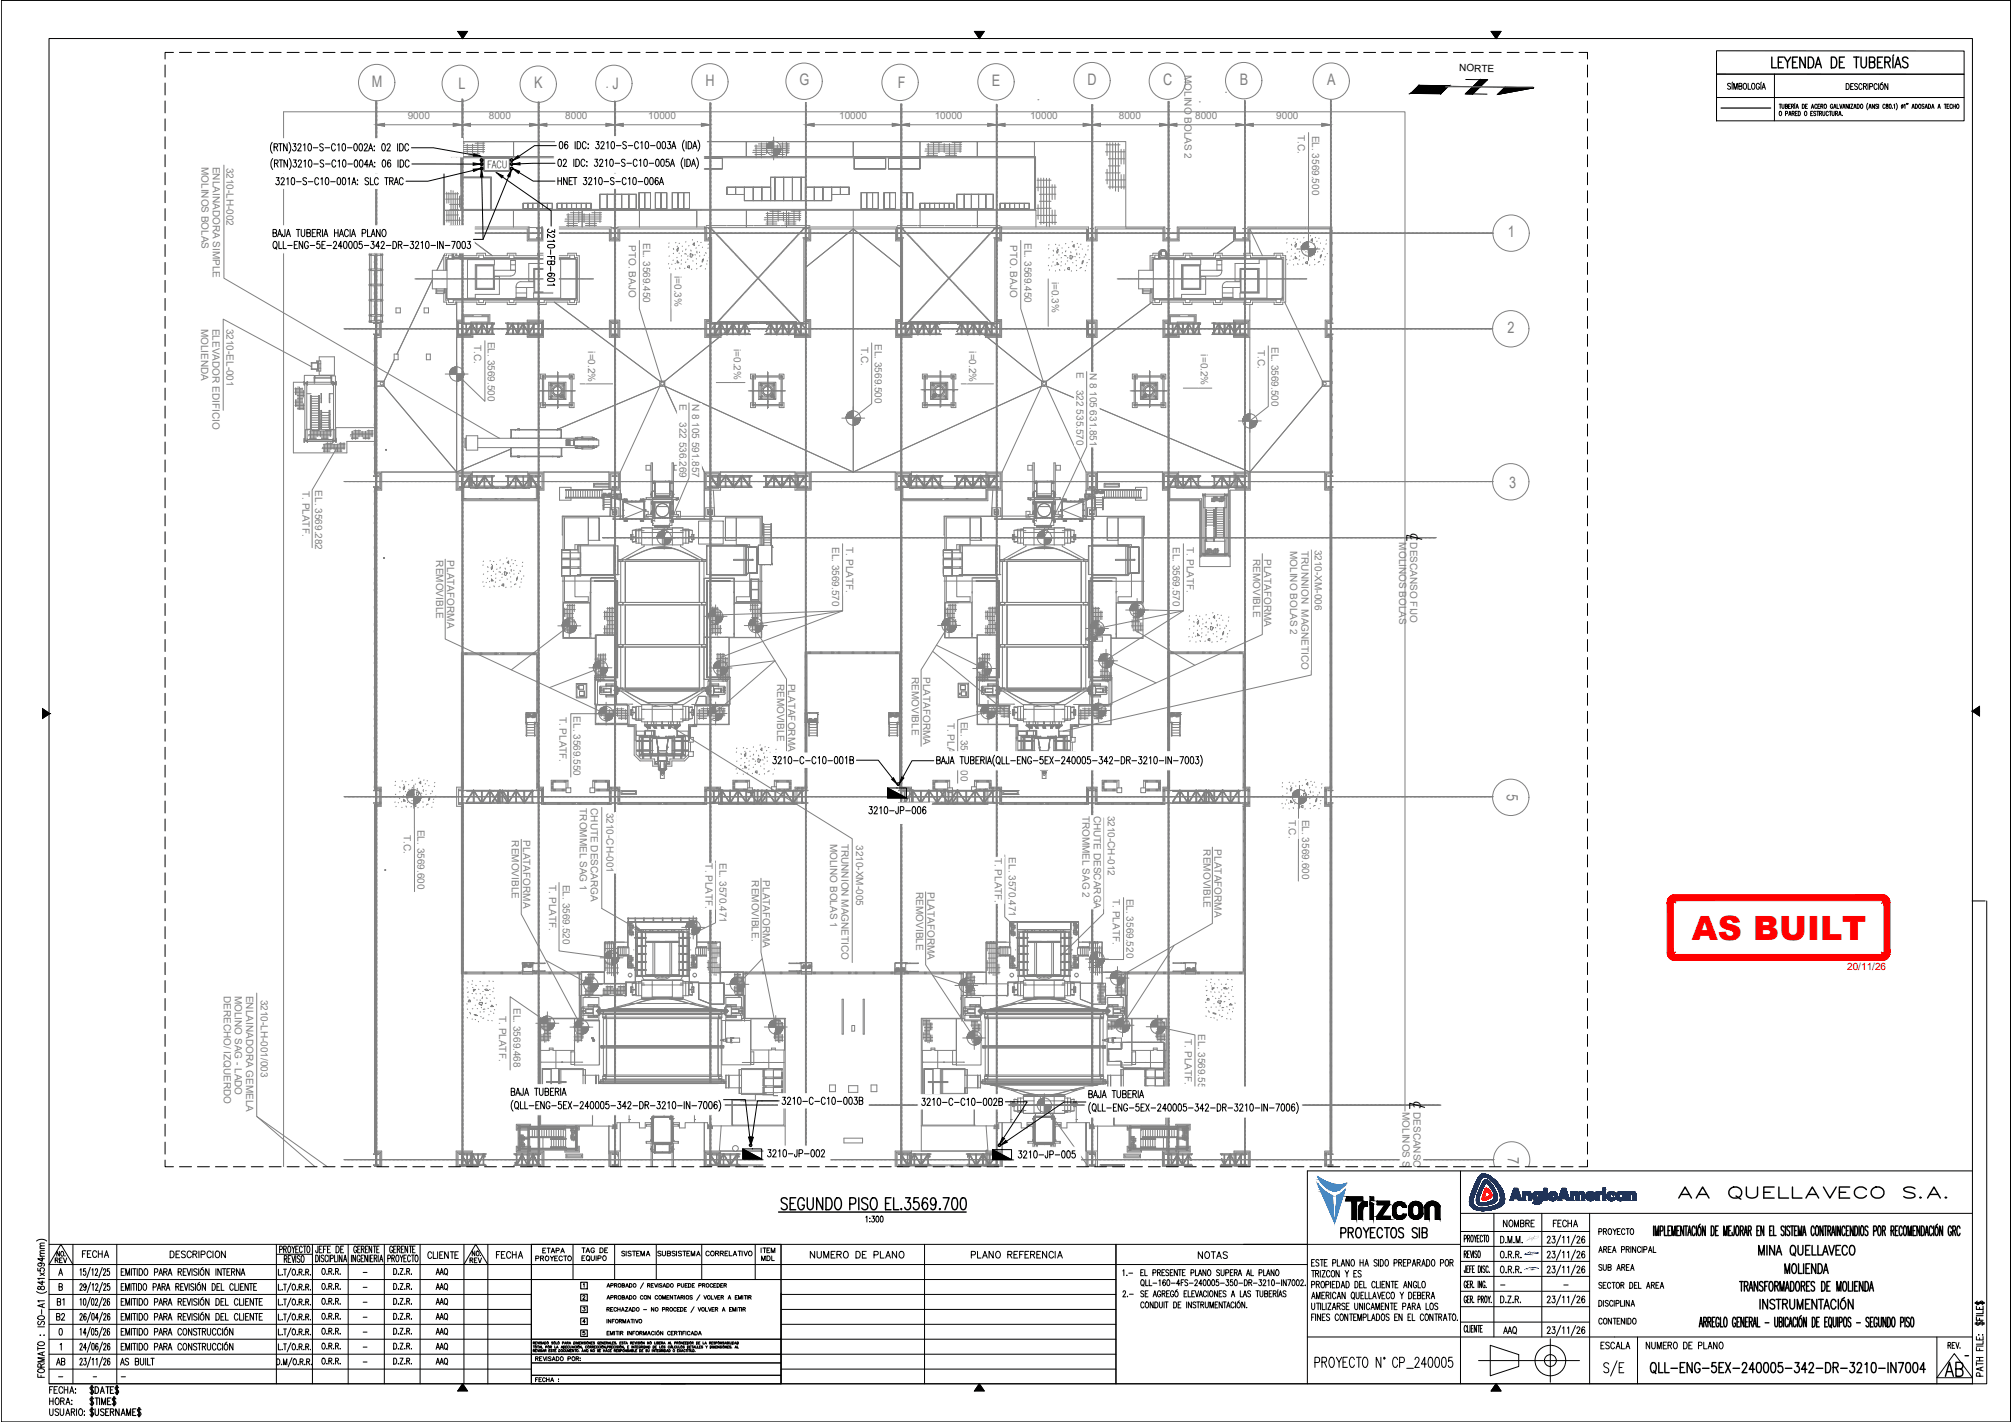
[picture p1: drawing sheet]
<svg xmlns="http://www.w3.org/2000/svg" width="841mm" height="594mm" viewBox="0 0 841 594" stroke-linecap="round" stroke-linejoin="round" font-family="sans-serif">
<defs><g id="words">
<text font-size="14" fill="#f00" x="707.2" y="392.5">AS BUILT</text>
<g font-size="6.6" fill="#808080">
<text x="294.9" y="35.8">H</text>
<text x="334.1" y="35.6">G</text>
<text x="414.7" y="35.8">E</text>
<text x="454.6" y="35.4">D</text>
<text x="486.2" y="35.5">C</text>
<text x="518.2" y="35.4">B</text>
<text x="554.8" y="35.5">A</text>
<text x="155.4" y="36.2">M</text>
<text x="191.6" y="37.4">L</text>
<text x="223.3" y="36.8">K</text>
<text x="256" y="37.4">J</text>
<text x="375.3" y="36.9">F</text>
<text x="630.3" y="99.1">1</text>
<text x="630.1" y="139">2</text>
<text x="630.8" y="203.8">3</text>
<text x="629.8" y="331.8" transform="rotate(90 629.8 331.8)">5</text>
<text x="630.2" y="483.2" transform="rotate(90 630.2 483.2)">7</text>
</g>
<text font-size="4.2" x="610" y="29.8" transform="rotate(1 610 29.8)">NORTE</text>
<g font-size="4.2" fill="#808080">
<text x="495.1" y="31.3" transform="rotate(90 495.1 31.3)">MOLINO BOLAS 2</text>
<text x="170.4" y="49.7">9000</text>
<text x="204.3" y="49.7">8000</text>
<text x="236.3" y="49.7">8000</text>
<text x="271" y="49.7">10000</text>
<text x="350.8" y="49.7">10000</text>
<text x="390.7" y="49.7">10000</text>
<text x="430.6" y="49.7">10000</text>
<text x="467.7" y="49.7">8000</text>
<text x="499.6" y="49.7">8000</text>
<text x="533.5" y="49.7">9000</text>
<text x="542.5" y="56.5" transform="rotate(90 542.5 56.5)">T.C.</text>
<text x="548.4" y="56.7" transform="rotate(90 548.4 56.7)">EL. 3569.500</text>
<text x="84.2" y="69.7" transform="rotate(90 84.2 69.7)">MOLINOS BOLAS</text>
<text x="88.9" y="69.7" transform="rotate(90 88.9 69.7)">ENLAINADORA SIMPLE</text>
<text x="94.7" y="70" transform="rotate(90 94.7 70)">3210-LH-002</text>
<text x="268.9" y="101.6" transform="rotate(90 268.9 101.6)">EL. 3569.450</text>
<text x="428.3" y="101.6" transform="rotate(90 428.3 101.6)">EL. 3569.450</text>
<text x="262.8" y="102.4" transform="rotate(90 262.8 102.4)">PTO. BAJO</text>
<text x="422.2" y="102.4" transform="rotate(90 422.2 102.4)">PTO. BAJO</text>
<text x="281.9" y="115.3" transform="rotate(90 281.9 115.3)">i=0.3%</text>
<text x="439.7" y="117.6" transform="rotate(90 439.7 117.6)">i=0.3%</text>
<text x="84.1" y="137.3" transform="rotate(90 84.1 137.3)">MOLIENDA</text>
<text x="88.8" y="137.3" transform="rotate(90 88.8 137.3)">ELEVADOR EDIFICIO</text>
<text x="94.6" y="137.3" transform="rotate(90 94.6 137.3)">3210-EL-001</text>
<text x="204" y="142.8" transform="rotate(90 204 142.8)">EL. 3569.500</text>
<text x="365.7" y="143.7" transform="rotate(90 365.7 143.7)">EL. 3569.500</text>
<text x="198.2" y="144.1" transform="rotate(90 198.2 144.1)">T.C.</text>
<text x="245.9" y="146.8" transform="rotate(90 245.9 146.8)">i=0.2%</text>
<text x="306.7" y="145.8" transform="rotate(90 306.7 145.8)">i=0.2%</text>
<text x="360" y="145" transform="rotate(90 360 145)">T.C.</text>
<text x="405.2" y="146.8" transform="rotate(90 405.2 146.8)">i=0.2%</text>
<text x="501.9" y="148.1" transform="rotate(90 501.9 148.1)">i=0.2%</text>
<text x="525.7" y="146.2" transform="rotate(90 525.7 146.2)">T.C.</text>
<text x="531.5" y="144.9" transform="rotate(90 531.5 144.9)">EL. 3569.500</text>
<text x="450" y="155.5" transform="rotate(90 450 155.5)">E</text>
<text x="455.5" y="155.7" transform="rotate(90 455.5 155.7)">N 8 105 631.851</text>
<text x="450" y="162.9" transform="rotate(90 450 162.9)">322 535.570</text>
<text x="284.1" y="168.9" transform="rotate(90 284.1 168.9)">E</text>
<text x="289.3" y="168.8" transform="rotate(90 289.3 168.8)">N 8 105 591.857</text>
<text x="284.1" y="176.3" transform="rotate(90 284.1 176.3)">322 536.269</text>
<text x="126.4" y="205.1" transform="rotate(90 126.4 205.1)">T. PLATF.</text>
<text x="131.7" y="204.9" transform="rotate(90 131.7 204.9)">EL. 3569.282</text>
<text x="584.8" y="226.6" transform="rotate(90 584.8 226.6)">MOLINOS BOLAS</text>
<text x="589.4" y="226.6" transform="rotate(90 589.4 226.6)">DESCANSO FIJO</text>
<text x="347.9" y="228.5" transform="rotate(90 347.9 228.5)">EL. 3569.570</text>
<text x="353.7" y="228.6" transform="rotate(90 353.7 228.6)">T. PLATF.</text>
<text x="490.3" y="228.5" transform="rotate(90 490.3 228.5)">EL. 3569.570</text>
<text x="496.1" y="228.6" transform="rotate(90 496.1 228.6)">T. PLATF.</text>
<text x="523.8" y="233.5" transform="rotate(90 523.8 233.5)">REMOVIBLE</text>
<text x="528.5" y="233.5" transform="rotate(90 528.5 233.5)">PLATAFORMA</text>
<text x="539.3" y="230.2" transform="rotate(90 539.3 230.2)">MOLINO BOLAS 2</text>
<text x="544" y="230.2" transform="rotate(90 544 230.2)">TRUNNION MAGNETICO</text>
<text x="549.6" y="229.6" transform="rotate(90 549.6 229.6)">3210-XM-006</text>
<text x="182.3" y="234.1" transform="rotate(90 182.3 234.1)">REMOVIBLE</text>
<text x="187" y="234.1" transform="rotate(90 187 234.1)">PLATAFORMA</text>
<text x="324.8" y="285.6" transform="rotate(90 324.8 285.6)">REMOVIBLE</text>
<text x="329.5" y="285.6" transform="rotate(90 329.5 285.6)">PLATAFORMA</text>
<text x="381.2" y="282.8" transform="rotate(90 381.2 282.8)">REMOVIBLE</text>
<text x="385.9" y="282.8" transform="rotate(90 385.9 282.8)">PLATAFORMA</text>
<text x="233.9" y="299.4" transform="rotate(90 233.9 299.4)">T. PLATF.</text>
<text x="239.7" y="299.3" transform="rotate(90 239.7 299.3)">EL. 3569.550</text>
<text x="396.1" y="302" transform="rotate(90 396.1 302)">T. PLATF.</text>
<text x="401.7" y="301.6" transform="rotate(90 401.7 301.6)">EL. 3569.600</text>
<text x="242.3" y="337.7" transform="rotate(90 242.3 337.7)">TROMMEL SAG 1</text>
<text x="247" y="337.7" transform="rotate(90 247 337.7)">CHUTE DESCARGA</text>
<text x="253.5" y="339.6" transform="rotate(90 253.5 339.6)">3210-CH-001</text>
<text x="452.5" y="340.8" transform="rotate(90 452.5 340.8)">TROMMEL SAG 2</text>
<text x="457.2" y="340.8" transform="rotate(90 457.2 340.8)">CHUTE DESCARGA</text>
<text x="463" y="340.8" transform="rotate(90 463 340.8)">3210-CH-012</text>
<text x="174.6" y="346.6" transform="rotate(90 174.6 346.6)">EL. 3569.600</text>
<text x="538.8" y="342.4" transform="rotate(90 538.8 342.4)">T.C.</text>
<text x="544.3" y="342.4" transform="rotate(90 544.3 342.4)">EL. 3569.600</text>
<text x="168.8" y="348.8" transform="rotate(90 168.8 348.8)">T.C.</text>
<text x="214" y="351.1" transform="rotate(90 214 351.1)">REMOVIBLE</text>
<text x="218.7" y="351.1" transform="rotate(90 218.7 351.1)">PLATAFORMA</text>
<text x="347" y="352.5" transform="rotate(90 347 352.5)">MOLINO BOLAS 1</text>
<text x="351.7" y="352.5" transform="rotate(90 351.7 352.5)">TRUNNION MAGNETICO</text>
<text x="357.9" y="353.1" transform="rotate(90 357.9 353.1)">3210-XM-005</text>
<text x="415.8" y="358.3" transform="rotate(90 415.8 358.3)">T. PLATF.</text>
<text x="421.6" y="358.2" transform="rotate(90 421.6 358.2)">EL. 3570.471</text>
<text x="503" y="354.9" transform="rotate(90 503 354.9)">REMOVIBLE</text>
<text x="507.7" y="354.9" transform="rotate(90 507.7 354.9)">PLATAFORMA</text>
<text x="294.9" y="360.7" transform="rotate(90 294.9 360.7)">T. PLATF.</text>
<text x="300.8" y="360.6" transform="rotate(90 300.8 360.6)">EL. 3570.471</text>
<text x="229.5" y="369.8" transform="rotate(90 229.5 369.8)">T. PLATF.</text>
<text x="235.3" y="369.6" transform="rotate(90 235.3 369.6)">EL. 3569.520</text>
<text x="314.2" y="367.8" transform="rotate(90 314.2 367.8)">REMOVIBLE.</text>
<text x="318.9" y="367.8" transform="rotate(90 318.9 367.8)">PLATAFORMA</text>
<text x="383" y="372.8" transform="rotate(90 383 372.8)">REMOVIBLE</text>
<text x="387.6" y="372.8" transform="rotate(90 387.6 372.8)">PLATAFORMA</text>
<text x="465.2" y="375.6" transform="rotate(90 465.2 375.6)">T. PLATF.</text>
<text x="470.8" y="375.4" transform="rotate(90 470.8 375.4)">EL. 3569.520</text>
<text x="93.6" y="416" transform="rotate(90 93.6 416)">DERECHO/ IZQUERDO</text>
<text x="98.2" y="416" transform="rotate(90 98.2 416)">MOLINO SAG - LADO</text>
<text x="102.9" y="416" transform="rotate(90 102.9 416)">ENLAINADORA GEMELA</text>
<text x="109.1" y="417.6" transform="rotate(90 109.1 417.6)">3210-LH-001/003</text>
<text x="208.7" y="424.4" transform="rotate(90 208.7 424.4)">T. PLATF.</text>
<text x="214.6" y="421.1" transform="rotate(90 214.6 421.1)">EL. 3569.468</text>
<text x="495.2" y="434.1" transform="rotate(90 495.2 434.1)">T. PLATF.</text>
<text x="500.8" y="432.1" transform="rotate(90 500.8 432.1)">EL. 3569.550</text>
<text x="586.2" y="464.5" transform="rotate(90 586.2 464.5)">MOLINOS SAG</text>
<text x="590.9" y="464.5" transform="rotate(90 590.9 464.5)">DESCANSO FIJO</text>
</g>
<text font-size="4.2" fill="#f00" x="772.1" y="405.3">20/11/26</text>
<g font-size="4.1">
<text x="589.6" y="222.7" transform="rotate(90 589.6 222.7)">C</text>
<text x="590.8" y="460.1" transform="rotate(90 590.8 460.1)">C</text>
</g>
</g></defs>
<g fill="none" stroke="#808080" stroke-width=".42">
<path d="M253.6 36.4h.1M512.3 38.5h.1M604.2 36.3h36.6M157.1 60h.1M157.1 59.7h.1M157.1 59.4h.1M157.1 59.1h.1M157.1 58.9h.1M157.1 58.8h.1M157.1 58.6h.1M157.1 58.5h.1M157.1 58.3h.1"/>
<path d="M157.1 58h.1M157.1 57.7h.1M157.1 57.4h.1M157.1 57.2h.1M157.1 57.1h.1M157.1 57h.1M157.1 56.8h.1M157.1 56.7h.1M157.1 56.4h.1M157.1 56.1h.1M157.1 55.8h.1M157.1 55.6h.1"/>
<path d="M157.1 55.5h.1M157.1 55.3h.1M157.1 55.2h.1M157.1 55h.1M157.1 54.9h.1M157.1 54.7h.1M157.1 54.4h.1M157.1 54.1h.1M157.1 53.9h.1M157.1 53.8h.1M157.1 53.7h.1M157.1 53.5h.1"/>
<path d="M157.1 53.4h.1M157.1 53.2h.1M157.1 53.1h.1M157.1 52.8h.1M157.1 52.5h.1M157.1 52.3h.1M157.1 52.2h.1M157.1 52h.1M157.1 51.9h.1M157.1 51.7h.1M157.1 51.6h.1M157.1 51.4h.1"/>
<path d="M157.1 51.1h.1M157.1 50.8h.1M157.1 50.5h.1M157.1 50.3h.1M157.1 50.2h.1M157.1 50.1h.1M157.1 49.9h.1M157.1 49.8h.1M157.1 49.5h.1M157.1 49.2h.1M157.1 48.9h.1M157.1 48.7h.1"/>
<path d="M157.1 48.6h.1M157.1 48.4h.1M157.1 48.3h.1M157.1 48.1h.1M157.1 47.8h.1M157.1 47.5h.1M157.1 47.2h.1M157.1 47h.1M157.1 46.9h.1M157.1 46.8h.1M157.1 46.6h.1M157.1 46.5h.1"/>
<path d="M157.1 46.3h.1M157.1 46.2h.1M157.1 45.9h.1M157.1 45.6h.1M157.1 45.4h.1M157.1 45.3h.1M157.1 45.1h.1M157.1 45h.1M157.1 44.8h.1M157.1 44.7h.1M157.1 44.5h.1M157.1 44.2h.1"/>
<path d="M157.1 43.9h.1M157.1 43.6h.1M157.1 43.4h.1M157.1 43.3h.1M157.1 43.2h.1M157.1 43h.1M157.1 42.9h.1M157.1 42.6h.1M157.1 42.3h.1M157.1 52.1l3.6-.6v1.2zM157.1 42.1v445.2M157.1 52.1h139.7"/>
<path d="M185.4 59.2h29.3v6.2h-29.3zM185.8 59.5v34.7M189.5 51.5l3.6 .6-3.6 .6zM189.7 59.8h4.5M190.9 59.4v6.2M193.1 52.1l3.5-.6v1.2zM193.1 59.4v4.5M193.2 60h.1M193.2 59.8h.1M193.2 59.7h.1M193.2 59.5h.1M193.2 59.4h.1"/>
<path d="M193.2 59.2h.1M193.2 59.1h.1M193.2 58.9h.1M193.2 58.6h.1M193.2 58.3h.1M193.2 58h.1M193.2 57.8h.1M193.2 57.7h.1M193.2 57.5h.1M193.2 57.4h.1M193.2 57.2h.1M193.2 57h.1"/>
<path d="M193.2 56.7h.1M193.2 56.4h.1M193.2 56.2h.1M193.2 56.1h.1M193.2 55.9h.1M193.2 55.8h.1M193.2 55.6h.1M193.2 55.3h.1M193.2 55h.1M193.2 54.7h.1M193.2 54.5h.1M193.2 54.4h.1"/>
<path d="M193.2 54.2h.1M193.2 54.1h.1M193.2 53.9h.1M193.2 53.8h.1M193.2 53.7h.1M193.2 53.4h.1M193.2 53.1h.1M193.2 52.9h.1M193.2 52.8h.1M193.2 52.6h.1M193.2 52.5h.1M193.2 52.3h.1"/>
<path d="M193.2 52.2h.1M193.2 52h.1M193.2 51.7h.1M193.2 51.4h.1M193.2 51.2h.1M193.2 51.1h.1M193.2 50.9h.1M193.2 50.8h.1M193.2 50.6h.1M193.2 50.5h.1M193.2 50.3h.1M193.2 50.1h.1"/>
<path d="M193.2 49.8h.1M193.2 49.5h.1M193.2 49.3h.1M193.2 49.2h.1M193.2 49h.1M193.2 48.9h.1M193.2 48.7h.1M193.2 48.4h.1M193.2 48.1h.1M193.2 47.8h.1M193.2 47.6h.1M193.2 47.5h.1"/>
<path d="M193.2 47.3h.1M193.2 47.2h.1M193.2 47h.1M193.2 46.9h.1M193.2 46.8h.1M193.2 46.5h.1M193.2 46.2h.1M193.2 46h.1M193.2 45.9h.1M193.2 45.7h.1M193.2 45.6h.1M193.2 45.4h.1"/>
<path d="M193.2 45.3h.1M193.2 45.1h.1M193.2 44.8h.1M193.2 44.5h.1M193.2 44.3h.1M193.2 44.2h.1M193.2 44h.1M193.2 43.9h.1M193.2 43.7h.1M193.2 43.6h.1M193.2 43.4h.1M193.2 43.2h.1"/>
<path d="M193.2 42.9h.1M193.2 42.6h.1M193.2 42.4h.1M193.2 42.3h.1M193.2 42.1h.1M193.2 42h.1M193.2 41.8h.1M193.2 41.5h.1M193.2 41.2v446.1M199.7 59.3v6.2M202 59.5v4.4M202.6 59.8h-4"/>
<path d="M214.5 59.2h-28.6M214.7 59.2h28.6v6.2h-28.6zM214.7 59.2h28.6M221.4 51.5l3.6 .6-3.6 .6zM225 59.9h.1M225 59.7h.1M225 59.5h.1M225 59.2h.1M225 59h.1M225 58.9h.1M225 58.7h.1M225 58.6h.1"/>
<path d="M225 58.4h.1M225 58.3h.1M225 58.1h.1M225 57.8h.1M225 57.5h.1M225 57.2h.1M225 57h.1M225 56.9h.1M225 56.7h.1M225 56.6h.1M225 56.4h.1M225 56.1h.1"/>
<path d="M225 55.9h.1M225 55.6h.1M225 55.4h.1M225 55.3h.1M225 55.1h.1M225 55h.1M225 54.8h.1M225 54.5h.1M225 54.2h.1M225 53.9h.1M225 53.7h.1M225 53.6h.1"/>
<path d="M225 53.4h.1M225 53.3h.1M225 53.1h.1M225 53h.1M225 52.8h.1M225 52.5h.1M225 52.3h.1M225 52.1h.1M225 52h.1M225 51.8h.1M225 51.7h.1M225 51.5h.1"/>
<path d="M225 51.4h.1M225 51.2h.1M225 50.9h.1M225 50.6h.1M225 50.4h.1M225 50.3h.1M225 50.1h.1M225 50h.1M225 49.8h.1M225 49.7h.1M225 49.5h.1M225 49.2h.1"/>
<path d="M225 49h.1M225 48.7h.1M225 48.5h.1M225 48.4h.1M225 48.2h.1M225 48.1h.1M225 47.9h.1M225 47.6h.1M225 47.3h.1M225 47h.1M225 46.8h.1M225 46.7h.1"/>
<path d="M225 46.5h.1M225 46.4h.1M225 46.2h.1M225 46.1h.1M225 45.9h.1M225 45.6h.1M225 45.4h.1M225 45.2h.1M225 45.1h.1M225 44.9h.1M225 44.8h.1M225 44.6h.1"/>
<path d="M225 44.5h.1M225 44.3h.1M225 44h.1M225 43.7h.1M225 43.5h.1M225 43.4h.1M225 43.2h.1M225 43.1h.1M225 42.9h.1M225 42.8h.1M225 42.6h.1M225 52.1l3.6-.6v1.2z"/>
<path d="M225 42.6v444.8M240.5 59.7v6.2M242.7 59.7v4.5M243.4 59.2h23.8v6.2h-23.8zM243.4 59.2h23.8M249.3 59.6l.1 6.2M251.6 59.8v4.4M253.3 51.5l3.6 .6-3.6 .6zM256.9 59.9h.1M256.9 59.7h.1M256.9 59.6h.1M256.9 59.4h.1"/>
<path d="M256.9 59.3h.1M256.9 59.1h.1M256.9 59h.1M256.9 58.8h.1M256.9 58.5h.1M256.9 58.2h.1M256.9 58.1h.1M256.9 57.9h.1M256.9 57.8h.1M256.9 57.6h.1M256.9 57.5h.1M256.9 57.3h.1"/>
<path d="M256.9 57.2h.1M256.9 56.9h.1M256.9 56.6h.1M256.9 56.4h.1M256.9 56.3h.1M256.9 56.1h.1M256.9 56h.1M256.9 55.8h.1M256.9 55.7h.1M256.9 55.5h.1M256.9 55.2h.1M256.9 54.9h.1"/>
<path d="M256.9 54.6h.1M256.9 54.5h.1M256.9 54.3h.1M256.9 54.2h.1M256.9 54h.1M256.9 53.9h.1M256.9 53.6h.1M256.9 53.3h.1M256.9 53h.1M256.9 52.8h.1M256.9 52.7h.1M256.9 52.5h.1"/>
<path d="M256.9 52.4h.1M256.9 52.2h.1M256.9 51.9h.1M256.9 51.6h.1M256.9 51.3h.1M256.9 51.2h.1M256.9 51h.1M256.9 50.9h.1M256.9 50.7h.1M256.9 50.6h.1M256.9 50.4h.1M256.9 50.3h.1"/>
<path d="M256.9 50h.1M256.9 49.7h.1M256.9 49.5h.1M256.9 49.4h.1M256.9 49.2h.1M256.9 49.1h.1M256.9 48.9h.1M256.9 48.8h.1M256.9 48.6h.1M256.9 48.3h.1M256.9 48h.1M256.9 47.7h.1"/>
<path d="M256.9 47.6h.1M256.9 47.4h.1M256.9 47.3h.1M256.9 47.1h.1M256.9 47h.1M256.9 46.7h.1M256.9 46.4h.1M256.9 46.1h.1M256.9 45.9h.1M256.9 45.8h.1M256.9 45.6h.1M256.9 45.5h.1"/>
<path d="M256.9 45.3h.1M256.9 45h.1M256.9 44.7h.1M256.9 44.4h.1M256.9 44.3h.1M256.9 44.1h.1M256.9 44h.1M256.9 43.8h.1M256.9 43.7h.1M256.9 43.5h.1M256.9 43.4h.1M256.9 43.1h.1"/>
<path d="M256.9 42.8h.1M256.9 42.6h.1M256.9 42.5h.1M256.9 42.3h.1M256.9 52.1l3.6-.6v1.2zM256.9 42.2v445.2M267.3 59.2h23.9M267.3 59.2h23.9v6.2h-23.9zM291.3 59.2h20.6v6.2h-20.6zM291.3 59.2h37.4M293.2 51.5l3.6 .6-3.6 .6zM296.8 59.9h.1"/>
<path d="M296.8 59.6h.1M296.8 59.3h.1M296.8 59.1h.1M296.8 59h.1M296.8 58.8h.1M296.8 58.7h.1M296.8 58.5h.1M296.8 58.2h.1M296.8 57.9h.1M296.8 57.6h.1M296.8 57.5h.1M296.8 57.3h.1"/>
<path d="M296.8 57.2h.1M296.8 57h.1M296.8 56.9h.1M296.8 56.7h.1M296.8 56.6h.1M296.8 56.3h.1M296.8 56h.1M296.8 55.8h.1M296.8 55.7h.1M296.8 55.5h.1M296.8 55.4h.1M296.8 55.2h.1"/>
<path d="M296.8 55.1h.1M296.8 54.9h.1M296.8 54.6h.1M296.8 54.3h.1M296.8 54h.1M296.8 53.9h.1M296.8 53.7h.1M296.8 53.6h.1M296.8 53.4h.1M296.8 53.3h.1M296.8 53h.1M296.8 52.7h.1"/>
<path d="M296.8 52.4h.1M296.8 52.2h.1M296.8 52.1h.1M296.8 51.9h.1M296.8 51.8h.1M296.8 51.6h.1M296.8 51.3h.1M296.8 51h.1M296.8 50.7h.1M296.8 50.6h.1M296.8 50.4h.1M296.8 50.3h.1"/>
<path d="M296.8 50.1h.1M296.8 50h.1M296.8 49.8h.1M296.8 49.7h.1M296.8 49.4h.1M296.8 49.1h.1M296.8 48.9h.1M296.8 48.8h.1M296.8 48.6h.1M296.8 48.5h.1M296.8 48.3h.1M296.8 48.2h.1"/>
<path d="M296.8 48h.1M296.8 47.7h.1M296.8 47.4h.1M296.8 47.3h.1M296.8 47.1h.1M296.8 47h.1M296.8 46.8h.1M296.8 46.7h.1M296.8 46.5h.1M296.8 46.4h.1M296.8 46.1h.1M296.8 45.8h.1"/>
<path d="M296.8 45.5h.1M296.8 45.3h.1M296.8 45.2h.1M296.8 45h.1M296.8 44.9h.1M296.8 44.7h.1M296.8 44.4h.1M296.8 44.1h.1M296.8 43.8h.1M296.8 43.7h.1M296.8 43.5h.1M296.8 43.4h.1"/>
<path d="M296.8 43.2h.1M296.8 43.1h.1M296.8 42.8v444.6M312 59.2h16.7v6.2h-16.7zM318.3 59.7v6.2M320.5 59.7v4.5M323.4 57.2v9.6M327.1 59.6v6.2M328.8 59.2h27.8v6.2h-27.8zM328.8 59.2h79.7M329.3 59.8v4.4M336.7 60h.1"/>
<path d="M336.7 59.8h.1M336.7 59.7h.1M336.7 59.5h.1M336.7 59.4h.1M336.7 59.1h.1M336.7 58.8h.1M336.7 58.5h.1M336.7 58.3h.1M336.7 58.2h.1M336.7 58h.1M336.7 57.9h.1M336.7 57.7h.1"/>
<path d="M336.7 57.4h.1M336.7 57.1h.1M336.7 56.8h.1M336.7 56.7h.1M336.7 56.5h.1M336.7 56.4h.1M336.7 56.2h.1M336.7 56.1h.1M336.7 55.9h.1M336.7 55.8h.1M336.7 55.5h.1M336.7 55.2h.1"/>
<path d="M336.7 55h.1M336.7 54.9h.1M336.7 54.7h.1M336.7 54.6h.1M336.7 54.4h.1M336.7 54.3h.1M336.7 54.1h.1M336.7 53.8h.1M336.7 53.5h.1M336.7 53.4h.1M336.7 53.2h.1M336.7 53.1h.1"/>
<path d="M336.7 52.9h.1M336.7 52.8h.1M336.7 52.6h.1M336.7 52.5h.1M336.7 52.2h.1M336.7 51.9h.1M336.7 51.6h.1M336.7 51.4h.1M336.7 51.3h.1M336.7 51.1h.1M336.7 51h.1M336.7 50.8h.1"/>
<path d="M336.7 50.5h.1M336.7 50.2h.1M336.7 49.9h.1M336.7 49.8h.1M336.7 49.6h.1M336.7 49.5h.1M336.7 49.3h.1M336.7 49.2h.1M336.7 49h.1M336.7 48.9h.1M336.7 48.6h.1M336.7 48.3h.1"/>
<path d="M336.7 48.1h.1M336.7 48h.1M336.7 47.8h.1M336.7 47.7h.1M336.7 47.5h.1M336.7 47.4h.1M336.7 47.2h.1M336.7 46.9h.1M336.7 46.6h.1M336.7 46.5h.1M336.7 46.3h.1M336.7 46.2h.1"/>
<path d="M336.7 46h.1M336.7 45.9h.1M336.7 45.7h.1M336.7 45.6h.1M336.7 45.3h.1M336.7 45h.1M336.7 44.7h.1M336.7 44.5h.1M336.7 44.4h.1M336.7 44.2h.1M336.7 44.1h.1M336.7 43.9h.1"/>
<path d="M336.7 43.6h.1M336.7 43.3h.1M336.7 43h.1M336.7 42.9h.1M336.7 52.1l3.6-.6v1.2zM336.7 42.8v444.5M336.7 52.1h219.4M356.7 59.2h27.8v6.2h-27.8zM373 51.5l3.6 .6-3.6 .6zM376.6 60h.1M376.6 59.7h.1M376.6 59.5h.1"/>
<path d="M376.6 59.4h.1M376.6 59.2h.1M376.6 59.1h.1M376.6 58.9h.1M376.6 58.6h.1M376.6 58.3h.1M376.6 58h.1M376.6 57.8h.1M376.6 57.7h.1M376.6 57.5h.1M376.6 57.4h.1M376.6 57.2h.1"/>
<path d="M376.6 57.1h.1M376.6 57h.1M376.6 56.7h.1M376.6 56.4h.1M376.6 56.2h.1M376.6 56.1h.1M376.6 55.9h.1M376.6 55.8h.1M376.6 55.6h.1M376.6 55.5h.1M376.6 55.3h.1M376.6 55h.1"/>
<path d="M376.6 54.7h.1M376.6 54.5h.1M376.6 54.4h.1M376.6 54.2h.1M376.6 54.1h.1M376.6 53.9h.1M376.6 53.8h.1M376.6 53.7h.1M376.6 53.4h.1M376.6 53.1h.1M376.6 52.8h.1M376.6 52.6h.1"/>
<path d="M376.6 52.5h.1M376.6 52.3h.1M376.6 52.2h.1M376.6 52h.1M376.6 51.7h.1M376.6 51.4h.1M376.6 51.1h.1M376.6 50.9h.1M376.6 50.8h.1M376.6 50.6h.1M376.6 50.5h.1M376.6 50.3h.1"/>
<path d="M376.6 50.1h.1M376.6 49.8h.1M376.6 49.5h.1M376.6 49.3h.1M376.6 49.2h.1M376.6 49h.1M376.6 48.9h.1M376.6 48.7h.1M376.6 48.6h.1M376.6 48.4h.1M376.6 48.1h.1M376.6 47.8h.1"/>
<path d="M376.6 47.6h.1M376.6 47.5h.1M376.6 47.3h.1M376.6 47.2h.1M376.6 47h.1M376.6 46.9h.1M376.6 46.8h.1M376.6 46.5h.1M376.6 46.2h.1M376.6 46h.1M376.6 45.9h.1M376.6 45.7h.1"/>
<path d="M376.6 45.6h.1M376.6 45.4h.1M376.6 45.3h.1M376.6 45.1h.1M376.6 44.8h.1M376.6 44.5h.1M376.6 44.2h.1M376.6 44h.1M376.6 43.9h.1M376.6 43.7h.1M376.6 43.6h.1M376.6 43.4h.1"/>
<path d="M376.6 52.1l3.6-.6v1.2zM376.6 43.4v443.9M384.6 59.2h23.9v6.2h-23.9zM388 60v5.4M389 59.6h4.6M390.2 59.1v6.3M392.5 59.1v4.6M397.9 59.6h4.1M399.1 59.1v6.2M401.3 59.3v4.3M408.6 59.2h23.8v6.2h-23.8zM408.6 59.2h23.8"/>
<path d="M412.9 51.5l3.6 .6-3.6 .6zM416.5 60h.1M416.5 59.8h.1M416.5 59.7h.1M416.5 59.5h.1M416.5 59.4h.1M416.5 59.2h.1M416.5 58.9h.1M416.5 58.6h.1M416.5 58.4h.1M416.5 58.3h.1M416.5 58.1h.1"/>
<path d="M416.5 58h.1M416.5 57.8h.1M416.5 57.7h.1M416.5 57.5h.1M416.5 57.2h.1M416.5 57h.1M416.5 56.8h.1M416.5 56.7h.1M416.5 56.5h.1M416.5 56.4h.1M416.5 56.2h.1M416.5 56.1h.1"/>
<path d="M416.5 55.9h.1M416.5 55.6h.1M416.5 55.3h.1M416.5 55h.1M416.5 54.8h.1M416.5 54.7h.1M416.5 54.5h.1M416.5 54.4h.1M416.5 54.2h.1M416.5 53.9h.1M416.5 53.7h.1M416.5 53.4h.1"/>
<path d="M416.5 53.2h.1M416.5 53.1h.1M416.5 52.9h.1M416.5 52.8h.1M416.5 52.6h.1M416.5 52.3h.1M416.5 52h.1M416.5 51.7h.1M416.5 51.5h.1M416.5 51.4h.1M416.5 51.2h.1M416.5 51.1h.1"/>
<path d="M416.5 50.9h.1M416.5 50.8h.1M416.5 50.6h.1M416.5 50.3h.1M416.5 50.1h.1M416.5 49.9h.1M416.5 49.8h.1M416.5 49.6h.1M416.5 49.5h.1M416.5 49.3h.1M416.5 49.2h.1M416.5 49h.1"/>
<path d="M416.5 48.7h.1M416.5 48.4h.1M416.5 48.1h.1M416.5 47.9h.1M416.5 47.8h.1M416.5 47.6h.1M416.5 47.5h.1M416.5 47.3h.1M416.5 47h.1M416.5 46.8h.1M416.5 46.5h.1M416.5 46.3h.1"/>
<path d="M416.5 46.2h.1M416.5 46h.1M416.5 45.9h.1M416.5 45.7h.1M416.5 45.4h.1M416.5 45.1h.1M416.5 44.8h.1M416.5 44.6h.1M416.5 44.5h.1M416.5 44.3h.1M416.5 44.2h.1M416.5 44h.1"/>
<path d="M416.5 43.9h.1M416.5 43.7h.1M416.5 52.1l3.6-.6v1.2zM416.5 43.5v443.8M432.5 59.2h16.7M433.8 41.7h.1M449.2 59.2h21.3l.1 35.6M452.8 51.5l3.6 .6-3.6 .6zM456.4 60h.1M456.4 59.7h.1M456.4 59.5h.1M456.4 59.4h.1"/>
<path d="M456.4 59.2h.1M456.4 59.1h.1M456.4 58.9h.1M456.4 58.6h.1M456.4 58.3h.1M456.4 58h.1M456.4 57.8h.1M456.4 57.7h.1M456.4 57.5h.1M456.4 57.4h.1M456.4 57.2h.1M456.4 57.1h.1"/>
<path d="M456.4 57h.1M456.4 56.7h.1M456.4 56.4h.1M456.4 56.2h.1M456.4 56.1h.1M456.4 55.9h.1M456.4 55.8h.1M456.4 55.6h.1M456.4 55.5h.1M456.4 55.3h.1M456.4 55h.1M456.4 54.7h.1"/>
<path d="M456.4 54.5h.1M456.4 54.4h.1M456.4 54.2h.1M456.4 54.1h.1M456.4 53.9h.1M456.4 53.8h.1M456.4 53.7h.1M456.4 53.4h.1M456.4 53.1h.1M456.4 52.8h.1M456.4 52.6h.1M456.4 52.5h.1"/>
<path d="M456.4 52.3h.1M456.4 52.2h.1M456.4 52h.1M456.4 51.7h.1M456.4 51.4h.1M456.4 51.1h.1M456.4 50.9h.1M456.4 50.8h.1M456.4 50.6h.1M456.4 50.5h.1M456.4 50.3h.1M456.4 50.1h.1"/>
<path d="M456.4 49.8h.1M456.4 49.5h.1M456.4 49.3h.1M456.4 49.2h.1M456.4 49h.1M456.4 48.9h.1M456.4 48.7h.1M456.4 48.6h.1M456.4 48.4h.1M456.4 48.1h.1M456.4 47.8h.1M456.4 47.6h.1"/>
<path d="M456.4 47.5h.1M456.4 47.3h.1M456.4 47.2h.1M456.4 47h.1M456.4 46.9h.1M456.4 46.8h.1M456.4 46.5h.1M456.4 46.2h.1M456.4 46h.1M456.4 45.9h.1M456.4 45.7h.1M456.4 45.6h.1"/>
<path d="M456.4 45.4h.1M456.4 45.3h.1M456.4 45.1h.1M456.4 44.8h.1M456.4 44.5h.1M456.4 44.2h.1M456.4 44h.1M456.4 43.9h.1M456.4 43.7h.1M456.4 52.1l3.6-.6v1.2zM456.4 43.7v443.6M462.7 59.6v5.4"/>
<path d="M463.9 59.6l.1 19.3M465.1 59.6v19.1M466.3 59.7v20.1M467.4 59.7l.1 20.3M484.7 51.5l3.6 .6-3.6 .6zM488.3 60h.1M488.3 59.8h.1M488.3 59.7h.1M488.3 59.5h.1M488.3 59.4h.1M488.3 59.1h.1M488.3 58.8h.1"/>
<path d="M488.3 58.6h.1M488.3 58.5h.1M488.3 58.3h.1M488.3 58.2h.1M488.3 58h.1M488.3 57.9h.1M488.3 57.7h.1M488.3 57.4h.1M488.3 57.1h.1M488.3 56.8h.1M488.3 56.7h.1M488.3 56.5h.1"/>
<path d="M488.3 56.4h.1M488.3 56.2h.1M488.3 56.1h.1M488.3 55.8h.1M488.3 55.5h.1M488.3 55.2h.1M488.3 55h.1M488.3 54.9h.1M488.3 54.7h.1M488.3 54.6h.1M488.3 54.4h.1M488.3 54.1h.1"/>
<path d="M488.3 53.8h.1M488.3 53.5h.1M488.3 53.4h.1M488.3 53.2h.1M488.3 53.1h.1M488.3 52.9h.1M488.3 52.8h.1M488.3 52.6h.1M488.3 52.5h.1M488.3 52.2h.1M488.3 51.9h.1M488.3 51.7h.1"/>
<path d="M488.3 51.6h.1M488.3 51.4h.1M488.3 51.3h.1M488.3 51.1h.1M488.3 51h.1M488.3 50.8h.1M488.3 50.5h.1M488.3 50.2h.1M488.3 50.1h.1M488.3 49.9h.1M488.3 49.8h.1M488.3 49.6h.1"/>
<path d="M488.3 49.5h.1M488.3 49.3h.1M488.3 49.2h.1M488.3 48.9h.1M488.3 48.6h.1M488.3 48.3h.1M488.3 48.1h.1M488.3 48h.1M488.3 47.8h.1M488.3 47.7h.1M488.3 47.5h.1M488.3 47.2h.1"/>
<path d="M488.3 46.9h.1M488.3 46.6h.1M488.3 46.5h.1M488.3 46.3h.1M488.3 46.2h.1M488.3 46h.1M488.3 45.9h.1M488.3 45.7h.1M488.3 45.6h.1M488.3 45.3h.1M488.3 45h.1M488.3 44.8h.1"/>
<path d="M488.3 44.7h.1M488.3 44.5h.1M488.3 44.4h.1M488.3 44.2h.1M488.3 44.1h.1M488.3 43.9h.1M488.3 43.6h.1M488.3 43.3h.1M488.3 43.2h.1M488.3 43h.1M488.3 42.9h.1M488.3 42.7h.1"/>
<path d="M488.3 42.6h.1M488.3 42.4h.1M488.3 52.1l3.6-.6v1.2zM488.3 42.3v445M501.3 42.6h.1M516.6 51.5l3.6 .6-3.6 .6zM520.2 60h.1M520.2 59.8h.1M520.2 59.5h.1M520.2 59.2h.1M520.2 58.9h.1M520.2 58.7h.1"/>
<path d="M520.2 58.6h.1M520.2 58.4h.1M520.2 58.3h.1M520.2 58.1h.1M520.2 57.8h.1M520.2 57.5h.1M520.2 57.2h.1M520.2 57.1h.1M520.2 57h.1M520.2 56.8h.1M520.2 56.7h.1M520.2 56.5h.1"/>
<path d="M520.2 56.2h.1M520.2 55.9h.1M520.2 55.6h.1M520.2 55.4h.1M520.2 55.3h.1M520.2 55.1h.1M520.2 55h.1M520.2 54.8h.1M520.2 54.7h.1M520.2 54.5h.1M520.2 54.2h.1M520.2 53.9h.1"/>
<path d="M520.2 53.8h.1M520.2 53.7h.1M520.2 53.5h.1M520.2 53.4h.1M520.2 53.2h.1M520.2 53.1h.1M520.2 52.9h.1M520.2 52.6h.1M520.2 52.3h.1M520.2 52.1h.1M520.2 52h.1M520.2 51.8h.1"/>
<path d="M520.2 51.7h.1M520.2 51.5h.1M520.2 51.4h.1M520.2 51.2h.1M520.2 50.9h.1M520.2 50.6h.1M520.2 50.3h.1M520.2 50.2h.1M520.2 50.1h.1M520.2 49.9h.1M520.2 49.8h.1M520.2 49.6h.1"/>
<path d="M520.2 49.3h.1M520.2 49h.1M520.2 48.7h.1M520.2 48.5h.1M520.2 48.4h.1M520.2 48.2h.1M520.2 48.1h.1M520.2 47.9h.1M520.2 47.6h.1M520.2 47.3h.1M520.2 47h.1M520.2 46.9h.1"/>
<path d="M520.2 46.8h.1M520.2 46.6h.1M520.2 46.5h.1M520.2 46.3h.1M520.2 46.2h.1M520.2 46h.1M520.2 45.7h.1M520.2 45.4h.1M520.2 45.2h.1M520.2 45.1h.1M520.2 44.9h.1M520.2 44.8h.1"/>
<path d="M520.2 44.6h.1M520.2 44.5h.1M520.2 44.3h.1M520.2 44h.1M520.2 43.7h.1M520.2 43.4h.1M520.2 43.3h.1M520.2 43.2h.1M520.2 43h.1M520.2 42.9h.1M520.2 42.7h.1M520.2 42.4h.1"/>
<path d="M520.2 42.1h.1M520.2 52.1l3.6-.6v1.2zM520.2 41.8v445.6M547 55.4l-.1 53.4M552.5 51.5l3.6 .6-3.6 .6zM556.1 59.9h.1M556.1 59.8h.1M556.1 59.6h.1M556.1 59.5h.1M556.1 59.3h.1M556.1 59.2h.1M556.1 59h.1"/>
<path d="M556.1 58.7h.1M556.1 58.4h.1M556.1 58.1h.1M556.1 58h.1M556.1 57.8h.1M556.1 57.7h.1M556.1 57.5h.1M556.1 57.4h.1M556.1 57.1h.1M556.1 56.8h.1M556.1 56.5h.1M556.1 56.3h.1"/>
<path d="M556.1 56.2h.1M556.1 56h.1M556.1 55.9h.1M556.1 55.7h.1M556.1 55.6h.1M556.1 55.4h.1M556.1 55.1h.1M556.1 54.8h.1M556.1 54.7h.1M556.1 54.5h.1M556.1 54.4h.1M556.1 54.2h.1"/>
<path d="M556.1 54.1h.1M556.1 53.9h.1M556.1 53.8h.1M556.1 53.5h.1M556.1 53.2h.1M556.1 53h.1M556.1 52.9h.1M556.1 52.7h.1M556.1 52.6h.1M556.1 52.4h.1M556.1 52.3h.1M556.1 52.1h.1"/>
<path d="M556.1 51.8h.1M556.1 51.5h.1M556.1 51.2h.1M556.1 51.1h.1M556.1 50.9h.1M556.1 50.8h.1M556.1 50.6h.1M556.1 50.5h.1M556.1 50.2h.1M556.1 49.9h.1M556.1 49.6h.1M556.1 49.4h.1"/>
<path d="M556.1 49.3h.1M556.1 49.1h.1M556.1 49h.1M556.1 48.8h.1M556.1 48.5h.1M556.1 48.2h.1M556.1 47.9h.1M556.1 47.8h.1M556.1 47.6h.1M556.1 47.5h.1M556.1 47.3h.1M556.1 47.2h.1"/>
<path d="M556.1 47h.1M556.1 46.9h.1M556.1 46.6h.1M556.1 46.3h.1M556.1 46.1h.1M556.1 46h.1M556.1 45.8h.1M556.1 45.7h.1M556.1 45.5h.1M556.1 45.4h.1M556.1 45.2h.1M556.1 44.9h.1"/>
<path d="M556.1 44.6h.1M556.1 44.5h.1M556.1 44.3h.1M556.1 44.2h.1M556.1 44h.1M556.1 43.9h.1M556.1 43.7h.1M556.1 43.6h.1M556.1 43.3h.1M556.1 43h.1M556.1 42.7h.1M556.1 42.5h.1"/>
<path d="M556.1 42.4h.1M556.1 42.2h.1M556.1 42.1h.1M556.1 41.9h.1M556.1 41.7v445.7M93.6 69v47.2l115.1 66.9M157.1 79.8h.1M157.1 79.6h.1M157.1 79.5h.1M157.1 79.3h.1M157.1 79.2h.1M157.1 79h.1"/>
<path d="M157.1 78.7h.1M157.1 78.4h.1M157.1 78.1h.1M157.1 77.9h.1M157.1 77.8h.1M157.1 77.7h.1M157.1 77.5h.1M157.1 77.4h.1M157.1 77.2h.1M157.1 77.1h.1M157.1 76.8h.1M157.1 76.5h.1"/>
<path d="M157.1 76.3h.1M157.1 76.2h.1M157.1 76h.1M157.1 75.9h.1M157.1 75.7h.1M157.1 75.6h.1M157.1 75.4h.1M157.1 75.1h.1M157.1 74.8h.1M157.1 74.5h.1M157.1 74.4h.1M157.1 74.2h.1"/>
<path d="M157.1 74.1h.1M157.1 73.9h.1M157.1 73.8h.1M157.1 73.5h.1M157.1 73.2h.1M157.1 72.9h.1M157.1 72.7h.1M157.1 72.6h.1M157.1 72.4h.1M157.1 72.3h.1M157.1 72.1h.1M157.1 71.8h.1"/>
<path d="M157.1 71.5h.1M157.1 71.2h.1M157.1 71h.1M157.1 70.9h.1M157.1 70.8h.1M157.1 70.6h.1M157.1 70.5h.1M157.1 70.3h.1M157.1 70.2h.1M157.1 69.9h.1M157.1 69.6h.1M157.1 69.4h.1"/>
<path d="M157.1 69.3h.1M157.1 69.1h.1M157.1 69h.1M157.1 68.8h.1M157.1 68.7h.1M157.1 68.5h.1M157.1 68.2h.1M157.1 67.9h.1M157.1 67.7h.1M157.1 67.6h.1M157.1 67.5h.1M157.1 67.3h.1"/>
<path d="M157.1 67.2h.1M157.1 67h.1M157.1 66.9h.1M157.1 66.6h.1M157.1 66.3h.1M157.1 66h.1M157.1 65.8h.1M157.1 65.7h.1M157.1 65.5h.1M157.1 65.4h.1M157.1 65.2h.1M157.1 64.9h.1"/>
<path d="M157.1 64.6h.1M157.1 64.3h.1M157.1 64.1h.1M157.1 64h.1M157.1 63.9h.1M157.1 63.7h.1M157.1 63.6h.1M157.1 63.3h.1M157.1 63h.1M157.1 62.7h.1M157.1 62.5h.1M157.1 62.4h.1"/>
<path d="M157.1 62.2h.1M157.1 62.1h.1M157.1 61.9h.1M157.1 61.8h.1M157.1 61.6h.1M157.1 61.3h.1M157.1 61h.1M157.1 60.8h.1M157.1 60.7h.1M157.1 60.6h.1M157.1 60.4h.1M157.1 60.3h.1"/>
<path d="M157.1 60.1h.1M188 65.2h4.6M188.1 60.7h14.5M188.2 64.3h4.4M188.5 79.5l.1 15.3M188.7 60.2v5.4M189.4 79.7v15.1M192.7 65.5h240.2M193 73.9h12.4v.4h-12.4zM193.1 65.9l-.1 11.8h-.3v-12.3h-7.3v22.5M193.1 65.9l-.1 21.6-.3 .4M193.1 65.9l-.4-.4v22.4"/>
<path d="M193.1 65.9h239.3M193.2 79.9h.1M193.2 79.8h.1M193.2 79.6h.1M193.2 79.3h.1M193.2 79h.1M193.2 78.7h.1M193.2 78.5h.1M193.2 78.4h.1M193.2 78.2h.1M193.2 78.1h.1M193.2 77.9h.1"/>
<path d="M193.2 77.8h.1M193.2 77.7h.1M193.2 77.4h.1M193.2 77.1h.1M193.2 76.9h.1M193.2 76.8h.1M193.2 76.6h.1M193.2 76.5h.1M193.2 76.3h.1M193.2 76.2h.1M193.2 76h.1M193.2 75.7h.1"/>
<path d="M193.2 75.4h.1M193.2 75.2h.1M193.2 75.1h.1M193.2 74.9h.1M193.2 74.8h.1M193.2 74.6h.1M193.2 74.5h.1M193.2 74.4h.1M193.2 74.1h.1M193.2 73.8h.1M193.2 73.5h.1M193.2 73.3h.1"/>
<path d="M193.2 73.2h.1M193.2 73h.1M193.2 72.9h.1M193.2 72.7h.1M193.2 72.4h.1M193.2 72.1h.1M193.2 71.8h.1M193.2 71.6h.1M193.2 71.5h.1M193.2 71.3h.1M193.2 71.2h.1M193.2 71h.1"/>
<path d="M193.2 70.8h.1M193.2 70.5h.1M193.2 70.2h.1M193.2 70h.1M193.2 69.9h.1M193.2 69.7h.1M193.2 69.6h.1M193.2 69.4h.1M193.2 69.3h.1M193.2 69.1h.1M193.2 68.8h.1M193.2 68.5h.1"/>
<path d="M193.2 68.3h.1M193.2 68.2h.1M193.2 68h.1M193.2 67.9h.1M193.2 67.7h.1M193.2 67.6h.1M193.2 67.5h.1M193.2 67.2h.1M193.2 66.9h.1M193.2 66.7h.1M193.2 66.6h.1M193.2 66.4h.1"/>
<path d="M193.2 66.3h.1M193.2 66.1h.1M193.2 66h.1M193.2 65.8h.1M193.2 65.5h.1M193.2 65.2h.1M193.2 64.9h.1M193.2 64.7h.1M193.2 64.6h.1M193.2 64.4h.1M193.2 64.3h.1M193.2 64.1h.1"/>
<path d="M193.2 63.9h.1M193.2 63.6h.1M193.2 63.3h.1M193.2 63.1h.1M193.2 63h.1M193.2 62.8h.1M193.2 62.7h.1M193.2 62.5h.1M193.2 62.4h.1M193.2 62.2h.1M193.2 61.9h.1M193.2 61.6h.1"/>
<path d="M193.2 61.4h.1M193.2 61.3h.1M193.2 61.1h.1M193.2 61h.1M193.2 60.8h.1M193.2 60.7h.1M193.2 60.6h.1M193.2 60.3h.1M195.3 60.3v3.6M195.9 65.1h4.6M197.5 60.3v5.2M200.5 64.2l-4.6 .1"/>
<path d="M201 65.9h.4v8h-.4zM202.3 66h10.6v5.4h-10.6zM202.3 66v5.4h10.6v-5.4h-10.6h10.6v5.4h-10.6zM202.5 63.3l-15.3 .1M202.6 62.5h-15.2M202.6 61.6h-14.3M204 68.6h.9M205 74.3h.4v13.2h-.4zM205.4 67.2h-1.4v3M205.7 70.2l.8-3 .8 3M206 69.2h1.1M209.4 67.9a.84 .84 0 0 0-1.1-.7 .84 .84 0 0 0-.5 1.1v.8a.84 .84 0 0 0 .5 1.1 .84 .84 0 0 0 1.1-.7"/>
<path d="M210.1 67.2l.1 2.6 .6 .4 .7-.4 .1-2.6M225 79.9h.1M225 79.6h.1M225 79.4h.1M225 79.3h.1M225 79.1h.1M225 79h.1M225 78.8h.1M225 78.5h.1M225 78.2h.1M225 77.9h.1M225 77.7h.1"/>
<path d="M225 77.6h.1M225 77.4h.1M225 77.3h.1M225 77.1h.1M225 76.8h.1M225 76.6h.1M225 76.3h.1M225 76.1h.1M225 76h.1M225 75.8h.1M225 75.7h.1M225 75.5h.1"/>
<path d="M225 75.4h.1M225 75.2h.1M225 74.9h.1M225 74.6h.1M225 74.4h.1M225 74.3h.1M225 74.1h.1M225 74h.1M225 73.8h.1M225 73.7h.1M225 73.5h.1M225 73.3h.1"/>
<path d="M225 73h.1M225 72.7h.1M225 72.5h.1M225 72.4h.1M225 72.2h.1M225 72.1h.1M225 71.9h.1M225 71.6h.1M225 71.3h.1M225 71h.1M225 70.8h.1M225 70.7h.1"/>
<path d="M225 70.5h.1M225 70.4h.1M225 70.2h.1M225 69.9h.1M225 69.7h.1M225 69.4h.1M225 69.2h.1M225 69.1h.1M225 68.9h.1M225 68.8h.1M225 68.6h.1M225 68.5h.1"/>
<path d="M225 68.3h.1M225 68h.1M225 67.7h.1M225 67.5h.1M225 67.4h.1M225 67.2h.1M225 67.1h.1M225 66.9h.1M225 66.8h.1M225 66.6h.1M225 66.4h.1M225 66.1h.1"/>
<path d="M225 65.9h.1M225 65.8h.1M225 65.6h.1M225 65.5h.1M225 65.3h.1M225 65.2h.1M225 65h.1M225 64.7h.1M225 64.4h.1M225 64.1h.1M225 63.9h.1M225 63.8h.1"/>
<path d="M225 63.6h.1M225 63.5h.1M225 63.3h.1M225 63h.1M225 62.8h.1M225 62.5h.1M225 62.3h.1M225 62.2h.1M225 62h.1M225 61.9h.1M225 61.7h.1M225 61.4h.1"/>
<path d="M225 61.1h.1M225 60.8h.1M225 60.6h.1M225 60.5h.1M225 60.3h.1M225 60.2h.1M225 60h.1M237.6 65.5h4.6M237.7 61h14.6M237.8 64.6h4.4M237.9 61.9h14.3M238.3 60.5v5.4"/>
<path d="M239.3 60.1h4.6M244.9 60.6v3.6M247.1 60.6v5.2M248.2 60.1h4.1M250.1 65.4l-4.6 .1M250.2 64.5l-4.7 .1M252.1 63.6l-15.2 .1M252.2 62.8h-15.2M256.9 80h.1M256.9 79.8h.1M256.9 79.7h.1M256.9 79.5h.1"/>
<path d="M256.9 79.2h.1M256.9 78.9h.1M256.9 78.6h.1M256.9 78.5h.1M256.9 78.3h.1M256.9 78.2h.1M256.9 78h.1M256.9 77.9h.1M256.9 77.6h.1M256.9 77.3h.1M256.9 77h.1M256.9 76.8h.1"/>
<path d="M256.9 76.7h.1M256.9 76.5h.1M256.9 76.4h.1M256.9 76.2h.1M256.9 75.9h.1M256.9 75.6h.1M256.9 75.3h.1M256.9 75.2h.1M256.9 75h.1M256.9 74.9h.1M256.9 74.7h.1M256.9 74.6h.1"/>
<path d="M256.9 74.4h.1M256.9 74.3h.1M256.9 74h.1M256.9 73.7h.1M256.9 73.5h.1M256.9 73.4h.1M256.9 73.2h.1M256.9 73.1h.1M256.9 72.9h.1M256.9 72.8h.1M256.9 72.6h.1M256.9 72.3h.1"/>
<path d="M256.9 72h.1M256.9 71.9h.1M256.9 71.7h.1M256.9 71.6h.1M256.9 71.4h.1M256.9 71.3h.1M256.9 71.1h.1M256.9 71h.1M256.9 70.7h.1M256.9 70.4h.1M256.9 70.1h.1M256.9 69.9h.1"/>
<path d="M256.9 69.8h.1M256.9 69.6h.1M256.9 69.5h.1M256.9 69.3h.1M256.9 69h.1M256.9 68.7h.1M256.9 68.4h.1M256.9 68.3h.1M256.9 68.1h.1M256.9 68h.1M256.9 67.8h.1M256.9 67.7h.1"/>
<path d="M256.9 67.4h.1M256.9 67.1h.1M256.9 66.8h.1M256.9 66.6h.1M256.9 66.5h.1M256.9 66.3h.1M256.9 66.2h.1M256.9 66h.1M256.9 65.9h.1M256.9 65.7h.1M256.9 65.4h.1M256.9 65.1h.1"/>
<path d="M256.9 65h.1M256.9 64.8h.1M256.9 64.7h.1M256.9 64.5h.1M256.9 64.4h.1M256.9 64.2h.1M256.9 64.1h.1M256.9 63.8h.1M256.9 63.5h.1M256.9 63.2h.1M256.9 63h.1M256.9 62.9h.1"/>
<path d="M256.9 62.7h.1M256.9 62.6h.1M256.9 62.4h.1M256.9 62.1h.1M256.9 61.8h.1M256.9 61.5h.1M256.9 61.4h.1M256.9 61.2h.1M256.9 61.1h.1M256.9 60.9h.1M256.9 60.8h.1M256.9 60.5h.1"/>
<path d="M256.9 60.2h.1M274.4 66.1v4.5v-4.5M274.4 70.6h13.2v-4.5v4.5zM287.6 66.1h-13.2h13.2M288.8 70.6h13.2v-4.5v4.5zM288.8 66.1v4.5v-4.5M296.8 80h.1M296.8 79.8h.1M296.8 79.7h.1M296.8 79.5h.1M296.8 79.4h.1M296.8 79.2h.1"/>
<path d="M296.8 79.1h.1M296.8 78.9h.1M296.8 78.6h.1M296.8 78.3h.1M296.8 78.2h.1M296.8 78h.1M296.8 77.9h.1M296.8 77.7h.1M296.8 77.6h.1M296.8 77.4h.1M296.8 77.3h.1M296.8 77h.1"/>
<path d="M296.8 76.7h.1M296.8 76.4h.1M296.8 76.2h.1M296.8 76.1h.1M296.8 75.9h.1M296.8 75.8h.1M296.8 75.6h.1M296.8 75.3h.1M296.8 75h.1M296.8 74.7h.1M296.8 74.6h.1M296.8 74.4h.1"/>
<path d="M296.8 74.3h.1M296.8 74.1h.1M296.8 74h.1M296.8 73.7h.1M296.8 73.4h.1M296.8 73.1h.1M296.8 72.9h.1M296.8 72.8h.1M296.8 72.6h.1M296.8 72.5h.1M296.8 72.3h.1M296.8 72.2h.1"/>
<path d="M296.8 72h.1M296.8 71.7h.1M296.8 71.4h.1M296.8 71.3h.1M296.8 71.1h.1M296.8 71h.1M296.8 70.8h.1M296.8 70.7h.1M296.8 70.5h.1M296.8 70.4h.1M296.8 70.1h.1M296.8 69.8h.1"/>
<path d="M296.8 69.5h.1M296.8 69.3h.1M296.8 69.2h.1M296.8 69h.1M296.8 68.9h.1M296.8 68.7h.1M296.8 68.4h.1M296.8 68.1h.1M296.8 67.8h.1M296.8 67.7h.1M296.8 67.5h.1M296.8 67.4h.1"/>
<path d="M296.8 67.2h.1M296.8 67.1h.1M296.8 66.8h.1M296.8 66.5h.1M296.8 66.2h.1M296.8 66h.1M296.8 65.9h.1M296.8 65.7h.1M296.8 65.6h.1M296.8 65.4h.1M296.8 65.3h.1M296.8 65.1h.1"/>
<path d="M296.8 64.8h.1M296.8 64.5h.1M296.8 64.4h.1M296.8 64.2h.1M296.8 64.1h.1M296.8 63.9h.1M296.8 63.8h.1M296.8 63.6h.1M296.8 63.5h.1M296.8 63.2h.1M296.8 62.9h.1M296.8 62.7h.1"/>
<path d="M296.8 62.6h.1M296.8 62.4h.1M296.8 62.3h.1M296.8 62.1h.1M296.8 62h.1M296.8 61.8h.1M296.8 61.5h.1M296.8 61.2h.1M296.8 60.9h.1M296.8 60.8h.1M296.8 60.6h.1M296.8 60.5h.1"/>
<path d="M296.8 60.3h.1M296.8 60.2h.1M302 66.1h-13.2h13.2M303.9 78.2v3.1v-3.1M307.5 78.2h-3.6h3.6M307.5 78.2v3.1v-3.1M311.1 78.2h-3.6h3.6M311.1 78.2v5.6v-5.6M314.8 78.2h-3.7h3.7M314.8 78.2v5.6v-5.6M315.4 65.5h4.6M315.4 61h14.6"/>
<path d="M315.6 64.6h4.3M315.6 61.9h14.4M316 60.5l.1 5.4M317 60.1h4.6M318.5 78.2h-3.7h3.7M318.5 78.2v5.6h-3.7h3.7zM318.6 62h9.6M320.4 62l.3-1.3 .8-1 1.9-.7v3h-3M322.1 74.1v9.7v-9.7M322.1 78.2v5.6h-3.6h3.6zM322.1 78.2h-3.6h3.6M322.7 60.6v3.6"/>
<path d="M323.9 74.1h-1.8h1.8M323.9 74.1v9.7v-9.7M324.9 60.6v5.2M325.9 60.1h4.1M326.4 62h-3v3M326.4 62h.1M326.4 62l-.7 1.9-1 .8-1.3 .3M327.6 74.1h-3.7h3.7M327.9 65.4l-4.6 .1M327.9 64.5l-4.6 .1M329.9 62.8h-15.1M329.9 63.6l-15.3 .1"/>
<path d="M331.2 74.1h-3.6h3.6M331.2 74.1v9.7v-9.7M334.9 74.1h-3.7h3.7M336.7 79.9h.1M336.7 79.8h.1M336.7 79.5h.1M336.7 79.2h.1M336.7 79h.1M336.7 78.9h.1M336.7 78.7h.1M336.7 78.6h.1M336.7 78.4h.1"/>
<path d="M336.7 78.3h.1M336.7 78.1h.1M336.7 77.8h.1M336.7 77.5h.1M336.7 77.4h.1M336.7 77.2h.1M336.7 77.1h.1M336.7 76.9h.1M336.7 76.8h.1M336.7 76.6h.1M336.7 76.5h.1M336.7 76.2h.1"/>
<path d="M336.7 75.9h.1M336.7 75.6h.1M336.7 75.4h.1M336.7 75.3h.1M336.7 75.1h.1M336.7 75h.1M336.7 74.8h.1M336.7 74.5h.1M336.7 74.2h.1M336.7 73.9h.1M336.7 73.8h.1M336.7 73.6h.1"/>
<path d="M336.7 73.5h.1M336.7 73.3h.1M336.7 73.2h.1M336.7 72.9h.1M336.7 72.6h.1M336.7 72.3h.1M336.7 72.1h.1M336.7 72h.1M336.7 71.8h.1M336.7 71.7h.1M336.7 71.5h.1M336.7 71.4h.1"/>
<path d="M336.7 71.2h.1M336.7 70.9h.1M336.7 70.6h.1M336.7 70.5h.1M336.7 70.3h.1M336.7 70.2h.1M336.7 70h.1M336.7 69.9h.1M336.7 69.7h.1M336.7 69.6h.1M336.7 69.3h.1M336.7 69h.1"/>
<path d="M336.7 68.8h.1M336.7 68.7h.1M336.7 68.5h.1M336.7 68.4h.1M336.7 68.2h.1M336.7 68.1h.1M336.7 67.9h.1M336.7 67.6h.1M336.7 67.3h.1M336.7 67h.1M336.7 66.9h.1M336.7 66.7h.1"/>
<path d="M336.7 66.6h.1M336.7 66.4h.1M336.7 66.3h.1M336.7 66h.1M336.7 65.7h.1M336.7 65.4h.1M336.7 65.2h.1M336.7 65.1h.1M336.7 64.9h.1M336.7 64.8h.1M336.7 64.6h.1M336.7 64.5h.1"/>
<path d="M336.7 64.3h.1M336.7 64h.1M336.7 63.7h.1M336.7 63.6h.1M336.7 63.4h.1M336.7 63.3h.1M336.7 63.1h.1M336.7 63h.1M336.7 62.8h.1M336.7 62.7h.1M336.7 62.4h.1M336.7 62.1h.1"/>
<path d="M336.7 61.9h.1M336.7 61.8h.1M336.7 61.6h.1M336.7 61.5h.1M336.7 61.3h.1M336.7 61.2h.1M336.7 61h.1M336.7 60.7h.1M336.7 60.4h.1M336.7 60.1h.1M336.7 74.1h-1.8h1.8M336.7 78.2v5.6v-5.6"/>
<path d="M340.4 78.2h-3.7h3.7M340.4 78.2v5.6h-3.7h3.7zM344 78.2h-3.6h3.6M344 78.2v5.6h-3.6h3.6zM347.6 78.2h-3.6h3.6M347.6 78.2v5.6h-3.6h3.6zM351.3 78.2h-3.7h3.7M354.9 78.2h-3.6h3.6M357 66.1v4.5v-4.5M357 70.6h13.2v-4.5v4.5zM370.2 66.1h-13.2h13.2M371.4 66.1v4.5v-4.5"/>
<path d="M371.4 70.6h13.2v-4.5v4.5zM376.6 79.9h.1M376.6 79.8h.1M376.6 79.6h.1M376.6 79.5h.1M376.6 79.3h.1M376.6 79h.1M376.6 78.7h.1M376.6 78.5h.1M376.6 78.4h.1M376.6 78.2h.1M376.6 78.1h.1"/>
<path d="M376.6 77.9h.1M376.6 77.8h.1M376.6 77.7h.1M376.6 77.4h.1M376.6 77.1h.1M376.6 76.9h.1M376.6 76.8h.1M376.6 76.6h.1M376.6 76.5h.1M376.6 76.3h.1M376.6 76.2h.1M376.6 76h.1"/>
<path d="M376.6 75.7h.1M376.6 75.4h.1M376.6 75.1h.1M376.6 74.9h.1M376.6 74.8h.1M376.6 74.6h.1M376.6 74.5h.1M376.6 74.4h.1M376.6 74.1h.1M376.6 73.8h.1M376.6 73.5h.1M376.6 73.3h.1"/>
<path d="M376.6 73.2h.1M376.6 73h.1M376.6 72.9h.1M376.6 72.7h.1M376.6 72.6h.1M376.6 72.4h.1M376.6 72.1h.1M376.6 71.8h.1M376.6 71.6h.1M376.6 71.5h.1M376.6 71.3h.1M376.6 71.2h.1"/>
<path d="M376.6 71h.1M376.6 70.9h.1M376.6 70.8h.1M376.6 70.5h.1M376.6 70.2h.1M376.6 70h.1M376.6 69.9h.1M376.6 69.7h.1M376.6 69.6h.1M376.6 69.4h.1M376.6 69.3h.1M376.6 69.1h.1"/>
<path d="M376.6 68.8h.1M376.6 68.5h.1M376.6 68.2h.1M376.6 68h.1M376.6 67.9h.1M376.6 67.7h.1M376.6 67.6h.1M376.6 67.5h.1M376.6 67.2h.1M376.6 66.9h.1M376.6 66.6h.1M376.6 66.4h.1"/>
<path d="M376.6 66.3h.1M376.6 66.1h.1M376.6 66h.1M376.6 65.8h.1M376.6 65.5h.1M376.6 65.2h.1M376.6 64.9h.1M376.6 64.7h.1M376.6 64.6h.1M376.6 64.4h.1M376.6 64.3h.1M376.6 64.1h.1"/>
<path d="M376.6 64h.1M376.6 63.9h.1M376.6 63.6h.1M376.6 63.3h.1M376.6 63.1h.1M376.6 63h.1M376.6 62.8h.1M376.6 62.7h.1M376.6 62.5h.1M376.6 62.4h.1M376.6 62.2h.1M376.6 61.9h.1"/>
<path d="M376.6 61.6h.1M376.6 61.4h.1M376.6 61.3h.1M376.6 61.1h.1M376.6 61h.1M376.6 60.8h.1M376.6 60.7h.1M376.6 60.6h.1M376.6 60.3h.1M384.6 66.1h-13.2h13.2M386.6 63.1h15.3M386.8 62.2h15.1"/>
<path d="M387.3 64.9h4.6M387.5 64h4.4M387.6 61.4h14.4M394.7 60v3.6M395.2 64h4.7M395.3 64.9h4.6M396.9 60v5.2M402 60.5h-14.6M416.5 79.9h.1M416.5 79.6h.1M416.5 79.3h.1M416.5 79.1h.1"/>
<path d="M416.5 79h.1M416.5 78.8h.1M416.5 78.7h.1M416.5 78.5h.1M416.5 78.4h.1M416.5 78.2h.1M416.5 77.9h.1M416.5 77.7h.1M416.5 77.4h.1M416.5 77.2h.1M416.5 77.1h.1M416.5 76.9h.1"/>
<path d="M416.5 76.8h.1M416.5 76.6h.1M416.5 76.3h.1M416.5 76h.1M416.5 75.7h.1M416.5 75.5h.1M416.5 75.4h.1M416.5 75.2h.1M416.5 75.1h.1M416.5 74.9h.1M416.5 74.8h.1M416.5 74.6h.1"/>
<path d="M416.5 74.4h.1M416.5 74.1h.1M416.5 73.9h.1M416.5 73.8h.1M416.5 73.6h.1M416.5 73.5h.1M416.5 73.3h.1M416.5 73.2h.1M416.5 73h.1M416.5 72.7h.1M416.5 72.4h.1M416.5 72.2h.1"/>
<path d="M416.5 72.1h.1M416.5 71.9h.1M416.5 71.8h.1M416.5 71.6h.1M416.5 71.5h.1M416.5 71.3h.1M416.5 71h.1M416.5 70.8h.1M416.5 70.5h.1M416.5 70.3h.1M416.5 70.2h.1M416.5 70h.1"/>
<path d="M416.5 69.9h.1M416.5 69.7h.1M416.5 69.4h.1M416.5 69.1h.1M416.5 68.8h.1M416.5 68.6h.1M416.5 68.5h.1M416.5 68.3h.1M416.5 68.2h.1M416.5 68h.1M416.5 67.7h.1M416.5 67.5h.1"/>
<path d="M416.5 67.2h.1M416.5 67h.1M416.5 66.9h.1M416.5 66.7h.1M416.5 66.6h.1M416.5 66.4h.1M416.5 66.3h.1M416.5 66.1h.1M416.5 65.8h.1M416.5 65.5h.1M416.5 65.3h.1M416.5 65.2h.1"/>
<path d="M416.5 65h.1M416.5 64.9h.1M416.5 64.7h.1M416.5 64.6h.1M416.5 64.4h.1M416.5 64.1h.1M416.5 63.9h.1M416.5 63.6h.1M416.5 63.4h.1M416.5 63.3h.1M416.5 63.1h.1M416.5 63h.1"/>
<path d="M416.5 62.8h.1M416.5 62.5h.1M416.5 62.2h.1M416.5 61.9h.1M416.5 61.7h.1M416.5 61.6h.1M416.5 61.4h.1M416.5 61.3h.1M416.5 61.1h.1M416.5 60.8h.1M416.5 60.6h.1M416.5 60.3h.1"/>
<path d="M416.5 60.1h.1M432.4 65.9l.5-.4v22.4l-.5-.4zM432.4 70.1h.5M433.5 75.3h5.8M433.9 74.4v5.4M435.1 74.4v19.3M436.2 74.4l.1 19M437.4 74.5l.1 20.1M438.6 74.5l.1 20.3M439.8 77.1v6.3M440.9 77.2l.1 6.1M441.5 78.2h-8.3"/>
<path d="M456.4 79.9h.1M456.4 79.8h.1M456.4 79.6h.1M456.4 79.5h.1M456.4 79.3h.1M456.4 79h.1M456.4 78.7h.1M456.4 78.5h.1M456.4 78.4h.1M456.4 78.2h.1M456.4 78.1h.1M456.4 77.9h.1"/>
<path d="M456.4 77.8h.1M456.4 77.7h.1M456.4 77.4h.1M456.4 77.1h.1M456.4 76.9h.1M456.4 76.8h.1M456.4 76.6h.1M456.4 76.5h.1M456.4 76.3h.1M456.4 76.2h.1M456.4 76h.1M456.4 75.7h.1"/>
<path d="M456.4 75.4h.1M456.4 75.1h.1M456.4 74.9h.1M456.4 74.8h.1M456.4 74.6h.1M456.4 74.5h.1M456.4 74.4h.1M456.4 74.1h.1M456.4 73.8h.1M456.4 73.5h.1M456.4 73.3h.1M456.4 73.2h.1"/>
<path d="M456.4 73h.1M456.4 72.9h.1M456.4 72.7h.1M456.4 72.6h.1M456.4 72.4h.1M456.4 72.1h.1M456.4 71.8h.1M456.4 71.6h.1M456.4 71.5h.1M456.4 71.3h.1M456.4 71.2h.1M456.4 71h.1"/>
<path d="M456.4 70.9h.1M456.4 70.8h.1M456.4 70.5h.1M456.4 70.2h.1M456.4 70h.1M456.4 69.9h.1M456.4 69.7h.1M456.4 69.6h.1M456.4 69.4h.1M456.4 69.3h.1M456.4 69.1h.1M456.4 68.8h.1"/>
<path d="M456.4 68.5h.1M456.4 68.2h.1M456.4 68h.1M456.4 67.9h.1M456.4 67.7h.1M456.4 67.6h.1M456.4 67.5h.1M456.4 67.2h.1M456.4 66.9h.1M456.4 66.6h.1M456.4 66.4h.1M456.4 66.3h.1"/>
<path d="M456.4 66.1h.1M456.4 66h.1M456.4 65.8h.1M456.4 65.5h.1M456.4 65.2h.1M456.4 64.9h.1M456.4 64.7h.1M456.4 64.6h.1M456.4 64.4h.1M456.4 64.3h.1M456.4 64.1h.1M456.4 64h.1"/>
<path d="M456.4 63.9h.1M456.4 63.6h.1M456.4 63.3h.1M456.4 63.1h.1M456.4 63h.1M456.4 62.8h.1M456.4 62.7h.1M456.4 62.5h.1M456.4 62.4h.1M456.4 62.2h.1M456.4 61.9h.1M456.4 61.6h.1"/>
<path d="M456.4 61.4h.1M456.4 61.3h.1M456.4 61.1h.1M456.4 61h.1M456.4 60.8h.1M456.4 60.7h.1M456.4 60.6h.1M456.4 60.3h.1M462.1 63.4h8.2M462.1 72.2h6.1M462.4 60.5h5.8M462.7 70.7l.1 6.1"/>
<path d="M463.3 78.1h7.2M463.3 66.4h6.9M463.3 69.3h4.9M468.6 62.4v6.2M468.6 73l.1 5.8M469.8 62.4v6.2M469.8 72.9v6.1M470.5 75.2h-8.3M488.3 79.8h.1M488.3 79.5h.1M488.3 79.2h.1M488.3 79h.1"/>
<path d="M488.3 78.9h.1M488.3 78.7h.1M488.3 78.6h.1M488.3 78.4h.1M488.3 78.1h.1M488.3 77.8h.1M488.3 77.5h.1M488.3 77.4h.1M488.3 77.2h.1M488.3 77.1h.1M488.3 76.9h.1M488.3 76.8h.1"/>
<path d="M488.3 76.6h.1M488.3 76.5h.1M488.3 76.2h.1M488.3 75.9h.1M488.3 75.7h.1M488.3 75.6h.1M488.3 75.4h.1M488.3 75.3h.1M488.3 75.1h.1M488.3 75h.1M488.3 74.8h.1M488.3 74.5h.1"/>
<path d="M488.3 74.2h.1M488.3 74.1h.1M488.3 73.9h.1M488.3 73.8h.1M488.3 73.6h.1M488.3 73.5h.1M488.3 73.3h.1M488.3 73.2h.1M488.3 72.9h.1M488.3 72.6h.1M488.3 72.3h.1M488.3 72.1h.1"/>
<path d="M488.3 72h.1M488.3 71.8h.1M488.3 71.7h.1M488.3 71.5h.1M488.3 71.2h.1M488.3 70.9h.1M488.3 70.6h.1M488.3 70.5h.1M488.3 70.3h.1M488.3 70.2h.1M488.3 70h.1M488.3 69.9h.1"/>
<path d="M488.3 69.6h.1M488.3 69.3h.1M488.3 69h.1M488.3 68.8h.1M488.3 68.7h.1M488.3 68.5h.1M488.3 68.4h.1M488.3 68.2h.1M488.3 68.1h.1M488.3 67.9h.1M488.3 67.6h.1M488.3 67.3h.1"/>
<path d="M488.3 67.2h.1M488.3 67h.1M488.3 66.9h.1M488.3 66.7h.1M488.3 66.6h.1M488.3 66.4h.1M488.3 66.3h.1M488.3 66h.1M488.3 65.7h.1M488.3 65.5h.1M488.3 65.4h.1M488.3 65.2h.1"/>
<path d="M488.3 65.1h.1M488.3 64.9h.1M488.3 64.8h.1M488.3 64.6h.1M488.3 64.3h.1M488.3 64h.1M488.3 63.7h.1M488.3 63.6h.1M488.3 63.4h.1M488.3 63.3h.1M488.3 63.1h.1M488.3 63h.1"/>
<path d="M488.3 62.7h.1M488.3 62.4h.1M488.3 62.1h.1M488.3 61.9h.1M488.3 61.8h.1M488.3 61.6h.1M488.3 61.5h.1M488.3 61.3h.1M488.3 61.2h.1M488.3 61h.1M488.3 60.7h.1M488.3 60.4h.1"/>
<path d="M488.3 60.3h.1M488.3 60.1h.1M520.2 79.9h.1M520.2 79.6h.1M520.2 79.4h.1M520.2 79.3h.1M520.2 79.1h.1M520.2 79h.1M520.2 78.8h.1M520.2 78.5h.1M520.2 78.2h.1M520.2 77.9h.1"/>
<path d="M520.2 77.8h.1M520.2 77.7h.1M520.2 77.5h.1M520.2 77.4h.1M520.2 77.2h.1M520.2 77.1h.1M520.2 76.9h.1M520.2 76.6h.1M520.2 76.3h.1M520.2 76.1h.1M520.2 76h.1M520.2 75.8h.1"/>
<path d="M520.2 75.7h.1M520.2 75.5h.1M520.2 75.4h.1M520.2 75.2h.1M520.2 74.9h.1M520.2 74.6h.1M520.2 74.4h.1M520.2 74.2h.1M520.2 74.1h.1M520.2 73.9h.1M520.2 73.8h.1M520.2 73.6h.1"/>
<path d="M520.2 73.3h.1M520.2 73h.1M520.2 72.7h.1M520.2 72.5h.1M520.2 72.4h.1M520.2 72.2h.1M520.2 72.1h.1M520.2 71.9h.1M520.2 71.6h.1M520.2 71.3h.1M520.2 71h.1M520.2 70.9h.1"/>
<path d="M520.2 70.8h.1M520.2 70.6h.1M520.2 70.5h.1M520.2 70.3h.1M520.2 70.2h.1M520.2 70h.1M520.2 69.7h.1M520.2 69.4h.1M520.2 69.2h.1M520.2 69.1h.1M520.2 68.9h.1M520.2 68.8h.1"/>
<path d="M520.2 68.6h.1M520.2 68.5h.1M520.2 68.3h.1M520.2 68h.1M520.2 67.7h.1M520.2 67.6h.1M520.2 67.5h.1M520.2 67.3h.1M520.2 67.2h.1M520.2 67h.1M520.2 66.9h.1M520.2 66.7h.1"/>
<path d="M520.2 66.4h.1M520.2 66.1h.1M520.2 65.8h.1M520.2 65.6h.1M520.2 65.5h.1M520.2 65.3h.1M520.2 65.2h.1M520.2 65h.1M520.2 64.7h.1M520.2 64.4h.1M520.2 64.1h.1M520.2 64h.1"/>
<path d="M520.2 63.9h.1M520.2 63.7h.1M520.2 63.6h.1M520.2 63.4h.1M520.2 63.1h.1M520.2 62.8h.1M520.2 62.5h.1M520.2 62.3h.1M520.2 62.2h.1M520.2 62h.1M520.2 61.9h.1M520.2 61.7h.1"/>
<path d="M520.2 61.6h.1M520.2 61.4h.1M520.2 61.1h.1M520.2 60.8h.1M520.2 60.7h.1M520.2 60.6h.1M520.2 60.4h.1M520.2 60.3h.1M520.2 60.1h.1M544 60.5h.1M550 69.2h.1M556.1 79.9h.1"/>
<path d="M556.1 79.7h.1M556.1 79.4h.1M556.1 79.1h.1M556.1 78.8h.1M556.1 78.7h.1M556.1 78.5h.1M556.1 78.4h.1M556.1 78.2h.1M556.1 78.1h.1M556.1 77.9h.1M556.1 77.8h.1M556.1 77.5h.1"/>
<path d="M556.1 77.2h.1M556.1 77h.1M556.1 76.9h.1M556.1 76.7h.1M556.1 76.6h.1M556.1 76.4h.1M556.1 76.3h.1M556.1 76.1h.1M556.1 75.8h.1M556.1 75.5h.1M556.1 75.4h.1M556.1 75.2h.1"/>
<path d="M556.1 75.1h.1M556.1 74.9h.1M556.1 74.8h.1M556.1 74.6h.1M556.1 74.5h.1M556.1 74.2h.1M556.1 73.9h.1M556.1 73.6h.1M556.1 73.4h.1M556.1 73.3h.1M556.1 73.1h.1M556.1 73h.1"/>
<path d="M556.1 72.8h.1M556.1 72.5h.1M556.1 72.2h.1M556.1 71.9h.1M556.1 71.8h.1M556.1 71.6h.1M556.1 71.5h.1M556.1 71.3h.1M556.1 71.2h.1M556.1 71h.1M556.1 70.9h.1M556.1 70.6h.1"/>
<path d="M556.1 70.3h.1M556.1 70.1h.1M556.1 70h.1M556.1 69.8h.1M556.1 69.7h.1M556.1 69.5h.1M556.1 69.4h.1M556.1 69.2h.1M556.1 68.9h.1M556.1 68.6h.1M556.1 68.5h.1M556.1 68.3h.1"/>
<path d="M556.1 68.2h.1M556.1 68h.1M556.1 67.9h.1M556.1 67.7h.1M556.1 67.6h.1M556.1 67.3h.1M556.1 67h.1M556.1 66.7h.1M556.1 66.5h.1M556.1 66.4h.1M556.1 66.2h.1M556.1 66.1h.1"/>
<path d="M556.1 65.9h.1M556.1 65.6h.1M556.1 65.3h.1M556.1 65h.1M556.1 64.9h.1M556.1 64.7h.1M556.1 64.6h.1M556.1 64.4h.1M556.1 64.3h.1M556.1 64h.1M556.1 63.7h.1M556.1 63.4h.1"/>
<path d="M556.1 63.2h.1M556.1 63.1h.1M556.1 62.9h.1M556.1 62.8h.1M556.1 62.6h.1M556.1 62.5h.1M556.1 62.3h.1M556.1 62h.1M556.1 61.7h.1M556.1 61.6h.1M556.1 61.4h.1M556.1 61.3h.1"/>
<path d="M556.1 61.1h.1M556.1 61h.1M556.1 60.8h.1M556.1 60.7h.1M556.1 60.4h.1M556.1 60.1h.1M88.1 92.9h.1M96.2 82.3h.1M143.8 97.4h480.2M143.9 97.4h.1M144.2 97.4h.1M144.5 97.4h.1"/>
<path d="M144.7 97.4h.1M144.8 97.4h.1M144.9 97.4h.1M145.1 97.4h.1M145.2 97.4h.1M145.5 97.4h.1M145.8 97.4h.1M146.1 97.4h.1M146.3 97.4h.1M146.4 97.4h.1M146.6 97.4h.1M146.7 97.4h.1"/>
<path d="M146.9 97.4h.1M147 97.4h.1M147.2 97.4h.1M147.5 97.4h.1M147.8 97.4h.1M148 97.4h.1M148.1 97.4h.1M148.3 97.4h.1M148.4 97.4h.1M148.5 97.4h.1M148.7 97.4h.1M148.8 97.4h.1"/>
<path d="M149.1 97.4h.1M149.4 97.4h.1M149.6 97.4h.1M149.7 97.4h.1M149.9 97.4h.1M150 97.4h.1M150.2 97.4h.1M150.3 97.4h.1M150.5 97.4h.1M150.8 97.4h.1M151.1 97.4h.1M151.4 97.4h.1"/>
<path d="M151.6 97.4h.1M151.7 97.4h.1M151.8 97.4h.1M152 97.4h.1M152.1 97.4h.1M152.4 97.4h.1M152.7 97.4h.1M153 97.4h.1M153.2 97.4h.1M153.3 97.4h.1M153.5 97.4h.1M153.6 97.4h.1"/>
<path d="M153.8 97.4h.1M153.9 97.4h.1M154.1 97.4h.1M154.3 99.8h.1M154.3 97.2v.5M154.3 99.8v.5M154.3 97.7h.1M154.3 97.2h.1M154.4 97.4h.1M154.4 97.4h.8v.3M154.4 97.2v.2h.8M154.4 99.8v.2h.8"/>
<path d="M154.4 97.4h.7v36.9h-.7zM154.7 97.4h.1M154.8 97.1h4.8v.7h-4.8zM154.8 99.7h4.8v.6h-4.8zM154.9 97.4h.1M155 97.4h.1M155.2 97.4h.1M155.2 99.8h.1M155.2 97.2v.5M155.2 99.8v.5M155.2 97.7h.1M155.2 97.2h.1"/>
<path d="M155.3 97.4h.1M155.4 97.4h.1M155.6 97.4h.1M155.7 97.4h.1M156 97.4h.1M156.3 97.4h.1M156.5 96.3h.5v.7h-.5zM156.5 97.4h.1M156.5 96.3v-1.5h35.2v5h5.1v-5h24.4v5h5.2v-5h29.1v5h2.8v-5h37.1v5h2.1v34.5h-2.1v5.8h5.2v-.3M156.5 97v.1M156.5 97.8v1.9M156.6 97.4h.1"/>
<path d="M156.7 95.4v1.7M156.7 97.8v1.9M156.8 97.4h.1M156.9 97.4h.1M157.1 97.4h.1M157.1 99.9h.1M157.1 99.7h.1M157.1 99.6h.1M157.1 99.4h.1M157.1 99.1h.1M157.1 98.8h.1M157.1 98.7h.1"/>
<path d="M157.1 98.5h.1M157.1 98.4h.1M157.1 98.2h.1M157.1 98.1h.1M157.1 97.9h.1M157.1 97.8h.1M157.1 97.5h.1M157.1 97.2h.1M157.1 96.9h.1M157.1 96.7h.1M157.1 96.6h.1M157.1 96.4h.1"/>
<path d="M157.1 96.3h.1M157.1 96.1h.1M157.1 95.8h.1M157.1 95.5h.1M157.1 95.2h.1M157.1 95.1h.1M157.1 94.9h.1M157.1 94.8h.1M157.1 94.6h.1M157.1 94.5h.1M157.1 94.2h.1M157.1 93.9h.1"/>
<path d="M157.1 93.6h.1M157.1 93.4h.1M157.1 93.3h.1M157.1 93.1h.1M157.1 93h.1M157.1 92.8h.1M157.1 92.7h.1M157.1 92.5h.1M157.1 92.2h.1M157.1 91.9h.1M157.1 91.8h.1M157.1 91.6h.1"/>
<path d="M157.1 91.5h.1M157.1 91.3h.1M157.1 91.2h.1M157.1 91h.1M157.1 90.9h.1M157.1 90.6h.1M157.1 90.3h.1M157.1 90h.1M157.1 89.8h.1M157.1 89.7h.1M157.1 89.5h.1M157.1 89.4h.1"/>
<path d="M157.1 89.2h.1M157.1 88.9h.1M157.1 88.6h.1M157.1 88.3h.1M157.1 88.2h.1M157.1 88h.1M157.1 87.9h.1M157.1 87.7h.1M157.1 87.6h.1M157.1 87.3h.1M157.1 87h.1M157.1 86.7h.1"/>
<path d="M157.1 86.5h.1M157.1 86.4h.1M157.1 86.2h.1M157.1 86.1h.1M157.1 85.9h.1M157.1 85.8h.1M157.1 85.6h.1M157.1 85.3h.1M157.1 85h.1M157.1 84.9h.1M157.1 84.7h.1M157.1 84.6h.1"/>
<path d="M157.1 84.4h.1M157.1 84.3h.1M157.1 84.1h.1M157.1 84h.1M157.1 83.7h.1M157.1 83.4h.1M157.1 83.2h.1M157.1 83.1h.1M157.1 82.9h.1M157.1 82.8h.1M157.1 82.6h.1M157.1 82.5h.1"/>
<path d="M157.1 82.3h.1M157.1 82h.1M157.1 81.7h.1M157.1 81.4h.1M157.1 81.3h.1M157.1 81.1h.1M157.1 81h.1M157.1 80.8h.1M157.1 80.7h.1M157.1 80.4h.1M157.1 80.1h.1M157.2 97.4h.1"/>
<path d="M157.3 95.3h11.1M157.4 97.1h.1M157.4 99.7v-1.9h.8l-.1 1.9M157.4 97.4h.1M157.4 97.8v1.9M157.7 97.4h.1M157.7 97.1h.1M157.7 97.8h.1M157.8 97.1h.1M157.8 97.8h.1M158 97.4h.1M158.1 95.1h.7v.5h-.7z"/>
<path d="M158.2 97v.1M158.2 97l-.8 .1M158.3 97.4h.1M158.5 97.4h.1M158.6 97.4h.1M158.7 97.4h.1M158.9 97.4h.1M159 97.4h.1M159.1 99.8h.1M159.1 97.2v.5M159.1 99.8v.5M159.1 97.7h.1"/>
<path d="M159.1 97.2h.1M159.2 97.2v.2h.7M159.2 97.4h.7l.1 .3v-.5l-.1 .2M159.2 99.8v.2h.7l.1-.2v.5l-.1-.3h-.7M159.2 97.4h.7v36.9h-.7zM159.2 97.8v1.9M159.3 97.4h.1M159.6 97.1h1.6v.7h-1.3M159.6 97.4h.1M159.9 97.4h.1M160.1 97.4h.1M160.2 97.4h.1"/>
<path d="M160.4 97.4h.1M160.5 97.4h.1M160.7 97.4h.1M160.7 97.1l.8-.1-.4 .1v.7h-.4h.8M160.7 97v.1M160.8 97.4h.1M160.8 97.4v3.4h.7v-3.4M161 97.4h.1M161.3 97.4h.1M161.5 97.8h.1M161.6 97.4h.1M161.8 97.4h.1"/>
<path d="M161.9 97.4h.1M162.1 97.4h.1M162.2 97.4h.1M162.3 97.4h.1M162.5 97.4h.1M162.6 95.6h-5.2v1.4M162.6 95.1v.5M162.6 94.8v9.6h-2.7M162.6 97.4h.1M162.9 97.4h.1M163.2 97.4h.1M163.5 97.4h.1"/>
<path d="M163.7 97.4h.1M163.8 97.4h.1M164 97.4h.1M164.1 97.4h.1M164.3 97.4h.1M164.6 97.4h.1M164.9 97.4h.1M165.2 97.4h.1M165.4 97.4h.1M165.5 97.4h.1M165.7 97.4h.1M165.8 97.4h.1"/>
<path d="M165.9 97.4h.1M166.2 97.4h.1M166.5 97.4h.1M166.8 97.4h.1M167 97.4h.1M167.1 97.4h.1M167.3 97.4h.1M167.4 97.4h.1M167.6 97.4h.1M167.7 97.4h.1M167.9 97.4h.1M168.2 97.4h.1"/>
<path d="M168.5 97.4h.1M168.7 97.4h.1M168.8 97.4h.1M168.8 95.3h17.1M169 97.4h.1M169.1 97.4h.1M169.2 97.4h.1M169.4 97.4h.1M169.5 97.4h.1M169.8 97.4h.1M170.1 97.4h.1M170.4 97.4h.1"/>
<path d="M170.6 97.4h.1M170.7 97.4h.1M170.9 97.4h.1M171 97.4h.1M171.2 97.4h.1M171.5 97.4h.1M171.8 97.4h.1M172.1 97.4h.1M172.3 97.4h.1M172.4 97.4h.1M172.6 97.4h.1M172.7 97.4h.1"/>
<path d="M172.8 97.4h.1M173.1 97.4h.1M173.4 97.4h.1M173.7 97.4h.1M173.9 97.4h.1M174 97.4h.1M174.2 97.4h.1M174.3 97.4h.1M174.5 97.4h.1M174.6 97.4h.1M174.8 97.4h.1M175.1 97.4h.1"/>
<path d="M175.4 97.4h.1M175.6 97.4h.1M175.7 97.4h.1M175.9 97.4h.1M176 97.4h.1M176.1 97.4h.1M176.3 97.4h.1M176.4 97.4h.1M176.7 97.4h.1M177 97.4h.1M177.3 97.4h.1M177.5 97.4h.1"/>
<path d="M177.6 97.4h.1M177.8 97.4h.1M177.9 97.4h.1M178.1 97.4h.1M178.4 97.4h.1M178.7 97.4h.1M179 97.4h.1M179.2 97.4h.1M179.3 97.4h.1M179.5 97.4h.1M179.6 97.4h.1M179.7 97.4h.1"/>
<path d="M180 97.4h.1M180.3 97.4h.1M180.6 97.4h.1M180.8 97.4h.1M180.9 97.4h.1M181.1 97.4h.1M181.2 97.4h.1M181.4 97.4h.1M181.5 97.4h.1M181.7 97.4h.1M182 97.4h.1M182.3 97.4h.1"/>
<path d="M182.5 97.4h.1M182.6 97.4h.1M182.8 97.4h.1M182.9 97.4h.1M183 97.4h.1M183.2 97.4h.1M183.3 97.4h.1M183.6 97.4h.1M183.9 97.4h.1M184.2 97.4h.1M184.4 97.4h.1M184.5 97.4h.1"/>
<path d="M184.7 97.4h.1M184.8 97.4h.1M185 97.4h.1M185.3 97.4h.1M185.4 87.9h29.2v6.9v-6.9h28.8l-.1 6.9v-6.9h24v6.9v-6.9h24v6.9v-6.9M185.4 87.9l-.1 6.9M185.6 97.4h.1M185.9 97.4h.1M186.1 97.4h.1M186.2 97.4h.1M186.3 81h5.4M186.4 97.4h.1"/>
<path d="M186.5 97.4h.1M186.6 97.4h.1M186.7 80.3l.1 4.6M186.8 88.2v4.6M186.9 97.4h.1M187.2 97.4h.1M187.5 97.4h.1M187.6 80.4v4.5M187.7 88.2v4.7M187.7 97.4h.1M187.8 97.4h.1M188 85.4h4.6"/>
<path d="M188 97.4h.1M188 87.6h3.6M188 94.2h4.4M188.1 97.4h.1M188.3 97.4h.1M188.4 97.4h.1M188.6 97.4h.1M188.9 97.4h.1M189.2 97.4h.1M189.4 97.4h.1M189.5 97.4h.1M189.7 97.4h.1"/>
<path d="M189.8 97.4h.1M189.9 97.4h.1M190.1 97.4h.1M190.2 97.4h.1M190.3 80.5v14.4M190.5 97.4h.1M190.8 97.4h.1M190.9 95.6v11.2M190.9 95.6h-33.5v1.5M190.9 95.6l-8.3 17.3M191.1 97.4h.1M191.2 80.4l.1 19.8h5.9v-.7"/>
<path d="M191.3 97.4h.1M191.4 97.4h.1M191.6 97.4h.1M191.6 89.8h-5.1M191.7 95.1h5.1M191.7 97.4h.1M191.9 97.4h.1M192.1 81.9v4.6M192.1 90.9v4M192.2 97.4h.1M192.4 95.6l1.4-.2-.8 .2M192.4 95.6h.6v3.7l-.6 .2h1.4l-.7-.2v-3.7"/>
<path d="M192.4 95.6h.3M192.5 97.4h.1M192.5 83.2h-6.2M192.6 92h-6.2M192.7 87.9h240.3v6.9M192.8 97.4h.1M192.8 95.6h.1M193 97.4h.1M193.1 97.4h.1M193.2 99.7h.1M193.2 99.4h.1M193.2 99.2h.1"/>
<path d="M193.2 99.1h.1M193.2 98.9h.1M193.2 98.8h.1M193.2 98.7h.1M193.2 98.5h.1M193.2 98.4h.1M193.2 98.1h.1M193.2 97.8h.1M193.2 97.6h.1M193.2 97.5h.1M193.2 97.3h.1M193.2 97.2h.1"/>
<path d="M193.2 97h.1M193.2 96.9h.1M193.2 96.7h.1M193.2 96.4h.1M193.2 96.1h.1M193.2 95.8h.1M193.2 95.6h.1M193.2 95.5h.1M193.2 95.3h.1M193.2 95.2h.1M193.2 95.1h.1M193.2 94.8h.1"/>
<path d="M193.2 94.5h.1M193.2 94.2h.1M193.2 94h.1M193.2 93.9h.1M193.2 93.7h.1M193.2 93.6h.1M193.2 93.4h.1M193.2 93.3h.1M193.2 93.1h.1M193.2 92.8h.1M193.2 92.5h.1M193.2 92.3h.1"/>
<path d="M193.2 92.2h.1M193.2 92h.1M193.2 91.9h.1M193.2 91.8h.1M193.2 91.6h.1M193.2 91.5h.1M193.2 91.2h.1M193.2 90.9h.1M193.2 90.7h.1M193.2 90.6h.1M193.2 90.4h.1M193.2 90.3h.1"/>
<path d="M193.2 90.1h.1M193.2 90h.1M193.2 89.8h.1M193.2 89.5h.1M193.2 89.2h.1M193.2 88.9h.1M193.2 88.7h.1M193.2 88.6h.1M193.2 88.4h.1M193.2 88.3h.1M193.2 88.2h.1M193.2 87.9h.1"/>
<path d="M193.2 87.6h.1M193.2 87.3h.1M193.2 87.1h.1M193.2 87h.1M193.2 86.8h.1M193.2 86.7h.1M193.2 86.5h.1M193.2 86.2h.1M193.2 85.9h.1M193.2 85.6h.1M193.2 85.4h.1M193.2 85.3h.1"/>
<path d="M193.2 85.1h.1M193.2 85h.1M193.2 84.9h.1M193.2 84.7h.1M193.2 84.6h.1M193.2 84.3h.1M193.2 84h.1M193.2 83.8h.1M193.2 83.7h.1M193.2 83.5h.1M193.2 83.4h.1M193.2 83.2h.1"/>
<path d="M193.2 83.1h.1M193.2 82.9h.1M193.2 82.6h.1M193.2 82.3h.1M193.2 82.1h.1M193.2 82h.1M193.2 81.8h.1M193.2 81.7h.1M193.2 81.5h.1M193.2 81.4h.1M193.2 81.3h.1M193.2 81h.1"/>
<path d="M193.2 80.7h.1M193.2 80.4h.1M193.2 80.2h.1M193.2 80.1h.1M193.3 97.4h.1M193.3 95.6h.1M193.4 97.4h.1M193.5 97.4h.1M193.8 97.4h.1M194.1 97.4h.1M194.4 97.4h.1M194.6 97.4h.1"/>
<path d="M194.7 97.4h.1M194.9 97.4h.1M195 97.4h.1M195.2 97.4h.1M195.3 97.4h.1M195.5 97.4h.1M195.8 97.4h.1M196.1 97.4h.1M196.3 97.4h.1M196.4 97.4h.1M196.6 97.4h.1M196.7 97.4h.1"/>
<path d="M196.8 97.4h.1M197 97.4h.1M197.1 97.4h.1M197.2 95.1v4.1M197.4 97.4h.1M197.7 97.4h.1M198 97.4h.1M198.2 97.4h.1M198.3 97.4h.1M198.5 97.4h.1M198.6 97.4h.1M198.8 97.4h.1"/>
<path d="M199.1 97.4h.1M199.4 97.4h.1M199.7 97.4h.1M199.9 97.4h.1M200 97.4h.1M200.2 97.4h.1M200.3 97.4h.1M200.4 97.4h.1M200.6 97.4h.1M200.7 97.4h.1M201 97.4h.1M201.3 97.4h.1"/>
<path d="M201.5 97.4h.1M201.6 97.4h.1M201.8 97.4h.1M201.9 97.4h.1M202.1 97.4h.1M202.2 97.4h.1M202.4 97.4h.1M202.7 97.4h.1M203 97.4h.1M203.2 97.4h.1M203.3 97.4h.1M203.5 97.4h.1"/>
<path d="M203.6 97.4h.1M203.8 97.4h.1M203.9 97.4h.1M204 97.4h.1M204.3 97.4h.1M204.6 97.4h.1M204.9 97.4h.1M205.1 97.4h.1M205.2 97.4h.1M205.4 97.4h.1M205.5 97.4h.1M205.7 97.4h.1"/>
<path d="M206 97.4h.1M206.3 97.4h.1M206.6 97.4h.1M206.8 97.4h.1M206.9 97.4h.1M207.1 97.4h.1M207.2 97.4h.1M207.3 97.4h.1M207.5 97.4h.1M207.6 97.4h.1M207.9 97.4h.1M208.2 97.4h.1"/>
<path d="M208.4 97.4h.1M208.5 97.4h.1M208.7 97.4h.1M208.8 97.4h.1M209 97.4h.1M209.1 97.4h.1M209.3 97.4h.1M209.6 97.4h.1M209.9 97.4h.1M210.1 97.4h.1M210.2 97.4h.1M210.4 97.4h.1"/>
<path d="M210.5 97.4h.1M210.7 97.4h.1M210.8 97.4h.1M210.9 97.4h.1M211.2 97.4h.1M211.5 97.4h.1M211.8 97.4h.1M212 97.4h.1M212.1 97.4h.1M212.3 97.4h.1M212.4 97.4h.1M212.6 97.4h.1"/>
<path d="M212.9 97.4h.1M213.2 97.4h.1M213.5 97.4h.1M213.7 97.4h.1M213.8 97.4h.1M214 97.4h.1M214.1 97.4h.1M214.2 97.4h.1M214.4 97.4h.1M214.5 97.4h.1M214.8 97.4h.1M215.1 97.4h.1"/>
<path d="M215.3 97.4h.1M215.4 97.4h.1M215.6 97.4h.1M215.7 97.4h.1M215.9 97.4h.1M216 97.4h.1M216.2 97.4h.1M216.5 97.4h.1M216.8 97.4h.1M217 97.4h.1M217.1 97.4h.1M217.3 97.4h.1"/>
<path d="M217.4 97.4h.1M217.6 97.4h.1M217.7 97.4h.1M217.8 97.4h.1M218.1 97.4h.1M218.4 97.4h.1M218.7 84.9v2.4v-2.4M218.7 87.3h2h-2M218.7 97.4h.1M218.9 97.4h.1M219 97.4h.1M219.2 97.4h.1"/>
<path d="M219.3 97.4h.1M219.5 97.4h.1M219.8 97.4h.1M220.1 97.4h.1M220.4 97.4h.1M220.6 97.4h.1M220.7 97.4h.1M220.7 84.9h-2h2M220.7 87.3h2h-2M220.7 87.3v-2.4v2.4M220.8 94.8v5.4h6v-5.4M220.9 97.4h.1"/>
<path d="M221 97.4h.1M221.1 97.4h.1M221.2 95.1h5.2M221.3 97.4h.1M221.4 97.4h.1M221.7 97.4h.1M222 97.4h.1M222.2 97.4h.1M222.3 97.4h.1M222.5 97.4h.1M222.6 97.4h.1M222.7 87.3h2h-2"/>
<path d="M222.7 84.9v2.4v-2.4M222.7 84.9h-2h2M222.8 97.4h.1M222.9 97.4h.1M223.1 97.4h.1M223.4 97.4h.1M223.7 97.4h.1M223.9 97.4h.1M224 97.4h.1M224.2 97.4h.1M224.3 97.4h.1M224.3 95.4h1.4l-.7 .2v3.7l.7 .2h-1.4l.6-.2v-3.7z"/>
<path d="M224.5 97.4h.1M224.6 97.4h.1M224.7 97.4h.1M224.7 87.3v-2.4v2.4M224.7 84.9h-2h2M224.7 87.3h2.1h-2.1M225 100h.1M225 99.8h.1M225 99.7h.1M225 99.5h.1M225 99.4h.1M225 99.2h.1"/>
<path d="M225 98.9h.1M225 98.6h.1M225 98.4h.1M225 98.3h.1M225 98.1h.1M225 98h.1M225 97.8h.1M225 97.7h.1M225 97.6h.1M225 97.3h.1M225 97h.1M225 96.8h.1"/>
<path d="M225 96.7h.1M225 96.5h.1M225 96.4h.1M225 96.2h.1M225 96.1h.1M225 95.9h.1M225 95.6h.1M225 95.3h.1M225 95h.1M225 94.8h.1M225 94.7h.1M225 94.5h.1"/>
<path d="M225 94.4h.1M225 94.2h.1M225 94h.1M225 93.7h.1M225 93.4h.1M225 93.2h.1M225 93.1h.1M225 92.9h.1M225 92.8h.1M225 92.6h.1M225 92.3h.1M225 92h.1"/>
<path d="M225 91.7h.1M225 91.5h.1M225 91.4h.1M225 91.2h.1M225 91.1h.1M225 90.9h.1M225 90.8h.1M225 90.6h.1M225 90.4h.1M225 90.1h.1M225 89.9h.1M225 89.8h.1"/>
<path d="M225 89.6h.1M225 89.5h.1M225 89.3h.1M225 89.2h.1M225 89h.1M225 88.7h.1M225 88.4h.1M225 88.1h.1M225 87.9h.1M225 87.8h.1M225 87.6h.1M225 87.5h.1"/>
<path d="M225 87.3h.1M225 87.1h.1M225 86.8h.1M225 86.5h.1M225 86.3h.1M225 86.2h.1M225 86h.1M225 85.9h.1M225 85.7h.1M225 85.4h.1M225 85.1h.1M225 84.8h.1"/>
<path d="M225 84.6h.1M225 84.5h.1M225 84.3h.1M225 84.2h.1M225 84h.1M225 83.9h.1M225 83.7h.1M225 83.5h.1M225 83.2h.1M225 83h.1M225 82.9h.1M225 82.7h.1"/>
<path d="M225 82.6h.1M225 82.4h.1M225 82.3h.1M225 82.1h.1M225 81.8h.1M225 81.5h.1M225 81.3h.1M225 81.2h.1M225 81h.1M225 80.9h.1M225 80.7h.1M225 80.6h.1"/>
<path d="M225 80.4h.1M225 80.2h.1M225 97.4h.1M225.3 97.4h.1M225.6 97.4h.1M225.8 97.4h.1M225.9 97.4h.1M226.1 97.4h.1M226.2 97.4h.1M226.4 97.4h.1M226.7 97.4h.1M226.8 84.9h-2.1h2.1"/>
<path d="M226.8 87.3h2h-2M226.8 84.9v2.4v-2.4h2zM227 97.4h.1M227.3 97.4h.1M227.5 97.4h.1M227.6 97.4h.1M227.8 97.4h.1M227.9 97.4h.1M228 97.4h.1M228.2 97.4h.1M228.3 97.4h.1M228.6 97.4h.1"/>
<path d="M228.8 87.3h2h-2M228.8 87.3v-2.4v2.4M228.9 97.4h.1M229.1 97.4h.1M229.2 97.4h.1M229.4 97.4h.1M229.5 97.4h.1M229.7 97.4h.1M229.8 97.4h.1M230 97.4h.1M230.3 97.4h.1M230.6 97.4h.1"/>
<path d="M230.8 97.4h.1M230.8 87.3v-2.4v2.4M230.8 84.9h-2h2M230.9 97.4h.1M231.1 97.4h.1M231.2 97.4h.1M231.4 97.4h.1M231.5 97.4h.1M231.6 97.4h.1M231.9 97.4h.1M232.2 97.4h.1M232.5 97.4h.1"/>
<path d="M232.7 97.4h.1M232.8 97.4h.1M232.9 87.3h2h-2M232.9 84.9v2.4v-2.4M233 97.4h.1M233.1 97.4h.1M233.3 97.4h.1M233.6 97.4h.1M233.9 97.4h.1M234.2 97.4h.1M234.4 97.4h.1M234.5 97.4h.1"/>
<path d="M234.7 97.4h.1M234.8 97.4h.1M234.9 87.3h2h-2M234.9 84.9v2.4v-2.4M234.9 84.9h-2h2M234.9 97.4h.1M235.1 97.4h.1M235.2 97.4h.1M235.5 97.4h.1M235.8 97.4h.1M236 97.4h.1M236.1 92.4h15.2"/>
<path d="M236.1 97.4h.1M236.3 97.4h.1M236.4 97.4h.1M236.6 97.4h.1M236.7 97.4h.1M236.8 94.2h4.6M236.9 97.4h.1M236.9 87.3v-2.4v2.4M236.9 84.9h-2h2M236.9 87.3h2h-2M236.9 89.8h14.6M237 93.3h4.4"/>
<path d="M237.1 90.6h14.4M237.2 97.4h.1M237.5 97.4h.1M237.5 89.3v5.4M237.7 97.4h.1M237.8 97.4h.1M238 97.4h.1M238.1 97.4h.1M238.3 97.4h.1M238.4 97.4h.1M238.5 88.9h4.6M238.5 97.4h.1"/>
<path d="M238.8 97.4h.1M238.9 84.9h-2h2M238.9 87.3h2.1h-2.1M238.9 84.9v2.4v-2.4M239.1 97.4h.1M239.4 97.4h.1M239.6 97.4h.1M239.7 97.4h.1M239.7 88.4v6.3M239.9 97.4h.1M240 97.4h.1M240.2 97.4h.1"/>
<path d="M240.5 97.4h.1M240.8 97.4h.1M241 84.9h-2.1h2.1M241 87.3h2h-2M241 84.9v2.4v-2.4M241.1 97.4h.1M241.3 97.4h.1M241.4 97.4h.1M241.6 97.4h.1M241.7 97.4h.1M241.9 97.4h.1M241.9 88.4v4.6"/>
<path d="M242 97.4h.1M242.1 97.4h.1M242.4 97.4h.1M242.7 97.4h.1M242.9 97.4h.1M243 87.3h2h-2M243 84.9v2.4v-2.4h2zM243 84.9h-2h2M243 97.4h.1M243.2 97.4h.1M243.3 97.4h.1M243.5 97.4h.1"/>
<path d="M243.6 97.4h.1M243.8 97.4h.1M244.1 97.4h.1M244.1 89.3v3.6M244.4 97.4h.1M244.7 97.4h.1M244.7 93.3h4.7M244.9 97.4h.1M245 97.4h.1M245 87.3v-2.4v2.4M245 87.3h2.1h-2.1M245.2 97.4h.1"/>
<path d="M245.3 97.4h.1M245.4 97.4h.1M245.7 97.4h.1M246 97.4h.1M246.3 97.4h.1M246.4 89.3v5.2M246.5 97.4h.1M246.6 97.4h.1M246.8 97.4h.1M246.9 97.4h.1M247.1 84.9h-2.1h2.1M247.1 87.3v-2.4v2.4"/>
<path d="M247.1 97.4h.1M247.4 97.4h.1M247.4 88.9h4.1M247.7 97.4h.1M248 97.4h.1M248.2 97.4h.1M248.3 97.4h.1M248.5 97.4h.1M248.6 97.4h.1M248.6 88.4v6.2M248.8 97.4h.1M248.9 97.4h.1"/>
<path d="M249 97.4h.1M249.3 97.4h.1M249.3 94.2h-4.6M249.6 97.4h.1M249.8 97.4h.1M249.9 97.4h.1M250.1 97.4h.1M250.2 97.4h.1M250.4 97.4h.1M250.5 97.4h.1M250.7 97.4h.1M250.7 87.3h3.1h-3.1"/>
<path d="M250.7 81.2v6.1v-6.1M250.8 88.6v4.3M251 97.4h.1M251.3 97.4h.1M251.4 91.5h-15.2M251.6 97.4h.1M251.8 97.4h.1M251.9 97.4h.1M252.1 97.4h.1M252.2 97.4h.1M252.3 97.4h.1M252.6 97.4h.1"/>
<path d="M252.9 97.4h.1M253.2 97.4h.1M253.4 97.4h.1M253.5 97.4h.1M253.7 97.4h.1M253.8 87.3h3h-3M253.8 87.3v-6.1v6.1M253.8 81.2h-3.1h3.1M253.8 97.4h.1M254 97.4h.1M254.3 97.4h.1M254.6 97.4h.1"/>
<path d="M254.9 97.4h.1M255.1 97.4h.1M255.1 95.6v4.6h3.6v-4.6M255.2 97.4h.1M255.4 97.4h.1M255.5 97.4h.1M255.5 95.1h2.8M255.7 97.4h.1M255.8 97.4h.1M255.9 97.4h.1M256.2 95.4h1.4l-.6 .2v3.7l.6 .2h-1.4l.6-.2v-3.7zM256.2 97.4h.1"/>
<path d="M256.5 97.4h.1M256.7 97.4h.1M256.8 97.4h.1M256.8 87.3h3.1h-3.1M256.8 87.3v-6.1v6.1M256.8 81.2h-3h3M256.9 99.9h.1M256.9 99.6h.1M256.9 99.3h.1M256.9 99.2h.1M256.9 99h.1M256.9 98.9h.1"/>
<path d="M256.9 98.7h.1M256.9 98.6h.1M256.9 98.3h.1M256.9 98h.1M256.9 97.7h.1M256.9 97.5h.1M256.9 97.4h.1M256.9 97.2h.1M256.9 97.1h.1M256.9 96.9h.1M256.9 96.8h.1M256.9 96.6h.1"/>
<path d="M256.9 96.3h.1M256.9 96h.1M256.9 95.9h.1M256.9 95.7h.1M256.9 95.6h.1M256.9 95.4h.1M256.9 95.3h.1M256.9 95.1h.1M256.9 95h.1M256.9 94.7h.1M256.9 94.4h.1M256.9 94.1h.1"/>
<path d="M256.9 93.9h.1M256.9 93.8h.1M256.9 93.6h.1M256.9 93.5h.1M256.9 93.3h.1M256.9 93h.1M256.9 92.7h.1M256.9 92.4h.1M256.9 92.3h.1M256.9 92.1h.1M256.9 92h.1M256.9 91.8h.1"/>
<path d="M256.9 91.7h.1M256.9 91.4h.1M256.9 91.1h.1M256.9 90.8h.1M256.9 90.6h.1M256.9 90.5h.1M256.9 90.3h.1M256.9 90.2h.1M256.9 90h.1M256.9 89.9h.1M256.9 89.7h.1M256.9 89.4h.1"/>
<path d="M256.9 89.1h.1M256.9 89h.1M256.9 88.8h.1M256.9 88.7h.1M256.9 88.5h.1M256.9 88.4h.1M256.9 88.2h.1M256.9 88.1h.1M256.9 87.8h.1M256.9 87.5h.1M256.9 87.3h.1M256.9 87.2h.1"/>
<path d="M256.9 87h.1M256.9 86.9h.1M256.9 86.7h.1M256.9 86.6h.1M256.9 86.4h.1M256.9 86.1h.1M256.9 85.8h.1M256.9 85.5h.1M256.9 85.4h.1M256.9 85.2h.1M256.9 85.1h.1M256.9 84.9h.1"/>
<path d="M256.9 84.8h.1M256.9 84.5h.1M256.9 84.2h.1M256.9 83.9h.1M256.9 83.7h.1M256.9 83.6h.1M256.9 83.4h.1M256.9 83.3h.1M256.9 83.1h.1M256.9 82.8h.1M256.9 82.5h.1M256.9 82.2h.1"/>
<path d="M256.9 82.1h.1M256.9 81.9h.1M256.9 81.8h.1M256.9 81.6h.1M256.9 81.5h.1M256.9 81.3h.1M256.9 81.2h.1M256.9 80.9h.1M256.9 80.6h.1M256.9 80.4h.1M256.9 80.3h.1M256.9 80.1h.1"/>
<path d="M257.1 97.4h.1M257.3 97.4h.1M257.4 97.4h.1M257.6 97.4h.1M257.9 97.4h.1M258.2 97.4h.1M258.5 97.4h.1M258.7 97.4h.1M258.8 97.4h.1M259 97.4h.1M259.1 97.4h.1M259.2 97.4h.1"/>
<path d="M259.5 97.4h.1M259.8 97.4h.1M259.9 87.3h3h-3M259.9 87.3v-6.1v6.1M259.9 81.2h-3.1h3.1M260.1 97.4h.1M260.3 97.4h.1M260.4 97.4h.1M260.6 97.4h.1M260.7 97.4h.1M260.9 97.4h.1M261.2 97.4h.1"/>
<path d="M261.5 97.4h.1M261.8 97.4h.1M262 97.4h.1M262.1 97.4h.1M262.3 97.4h.1M262.4 97.4h.1M262.6 97.4h.1M262.7 97.4h.1M262.8 97.4h.1M262.9 87.3h3h-3M262.9 81.2v6.1v-6.1M262.9 81.2h-3h3"/>
<path d="M263.1 97.4h.1M263.4 97.4h.1M263.6 97.4h.1M263.7 97.4h.1M263.9 97.4h.1M264 97.4h.1M264.2 97.4h.1M264.3 97.4h.1M264.5 97.4h.1M264.8 97.4h.1M265.1 97.4h.1M265.4 97.4h.1"/>
<path d="M265.6 97.4h.1M265.7 97.4h.1M265.9 97.4h.1M265.9 87.3v-6.1v6.1M265.9 81.2h-3h3M266 97.4h.1M266.1 97.4h.1M266.4 97.4h.1M266.7 97.4h.1M267 97.4h.1M267.1 87.3h2.4h-2.4M267.1 80.5h2.4v6.8h2.4h-2.4v-6.8z"/>
<path d="M267.1 80.5v6.8v-6.8M267.2 97.4h.1M267.3 97.4h.1M267.5 97.4h.1M267.6 97.4h.1M267.8 97.4h.1M268.1 97.4h.1M268.4 97.4h.1M268.7 97.4h.1M268.9 97.4h.1M269 97.4h.1M269.2 97.4h.1"/>
<path d="M269.3 97.4h.1M269.5 97.4h.1M269.5 80.5h2.4v6.8v-6.8zM269.6 97.4h.1M269.7 97.4h.1M270 97.4h.1M270.3 97.4h.1M270.5 97.4h.1M270.6 97.4h.1M270.8 97.4h.1M270.9 97.4h.1M271.1 97.4h.1"/>
<path d="M271.2 97.4h.1M271.4 97.4h.1M271.7 97.4h.1M272 97.4h.1M272.3 97.4h.1M272.5 97.4h.1M272.6 97.4h.1M272.8 97.4h.1M272.9 97.4h.1M273 97.4h.1M273.3 97.4h.1M273.6 97.4h.1"/>
<path d="M273.9 97.4h.1M273.9 80.5v6.8v-6.8M273.9 87.3h2.4h-2.4M274.1 97.4h.1M274.2 97.4h.1M274.4 97.4h.1M274.5 97.4h.1M274.7 97.4h.1M275 97.4h.1M275.3 97.4h.1M275.6 97.4h.1M275.8 97.4h.1"/>
<path d="M275.9 97.4h.1M276.1 97.4h.1M276.2 97.4h.1M276.3 80.5v6.8v-6.8M276.3 87.3h2.4h-2.4M276.3 80.5h2.4v6.8v-6.8zM276.3 80.5h-2.4h2.4M276.4 97.4h.1M276.5 97.4h.1M276.6 97.4h.1M276.9 97.4h.1M277.2 97.4h.1"/>
<path d="M277.4 97.4h.1M277.5 97.4h.1M277.7 97.4h.1M277.8 97.4h.1M278 97.4h.1M278.1 97.4h.1M278.3 97.4h.1M278.6 97.4h.1M278.9 97.4h.1M279.2 97.4h.1M279.4 97.4h.1M279.5 97.4h.1"/>
<path d="M279.7 97.4h.1M279.8 97.4h.1M280 97.4h.1M280.2 97.4h.1M280.5 97.4h.1M280.8 97.4h.1M281 97.4h.1M281 80.5h2.4v6.8h2.4h-2.4v-6.8zM281 80.5v6.8v-6.8M281 87.3h2.4h-2.4M281.1 97.4h.1M281.3 97.4h.1"/>
<path d="M281.4 97.4h.1M281.6 97.4h.1M281.7 97.4h.1M281.9 97.4h.1M282.2 97.4h.1M282.5 97.4h.1M282.7 97.4h.1M282.8 97.4h.1M283 97.4h.1M283.1 97.4h.1M283.3 97.4h.1M283.4 97.4h.1"/>
<path d="M283.4 80.5h2.4v6.8v-6.8zM283.5 97.4h.1M283.8 97.4h.1M284.1 97.4h.1M284.3 97.4h.1M284.4 97.4h.1M284.6 97.4h.1M284.7 97.4h.1M284.9 97.4h.1M285 97.4h.1M285.2 97.4h.1M285.5 97.4h.1"/>
<path d="M285.8 97.4h.1M285.8 87.3h2.4h-2.4M286.1 97.4h.1M286.3 97.4h.1M286.4 97.4h.1M286.6 97.4h.1M286.7 97.4h.1M286.9 97.4h.1M287.1 97.4h.1M287.4 97.4h.1M287.7 97.4h.1M287.9 97.4h.1"/>
<path d="M288 97.4h.1M288.2 97.4h.1M288.2 80.5h-2.4h2.4M288.2 87.3v-6.8v6.8M288.3 97.4h.1M288.5 97.4h.1M288.6 97.4h.1M288.8 97.4h.1M289.1 97.4h.1M289.4 97.4h.1M289.6 97.4h.1M289.7 97.4h.1"/>
<path d="M289.9 97.4h.1M290 97.4h.1M290.2 97.4h.1M290.3 97.4h.1M290.4 97.4h.1M290.7 97.4h.1M291 97.4h.1M291.2 97.4h.1M291.3 97.4h.1M291.5 97.4h.1M291.6 97.4h.1M291.8 97.4h.1"/>
<path d="M291.9 97.4h.1M292.1 97.4h.1M292.4 97.4h.1M292.7 97.4h.1M293 97.4h.1M293 87.5v.4M293.2 97.4h.1M293.3 97.4h.1M293.5 97.4h.1M293.6 97.4h.1M293.8 97.4h.1M294 97.4h.1"/>
<path d="M294.3 97.4h.1M294.6 95.1h.1M294.6 95.6h-35.5v5h-4.4v-5h-27.5v5h-6.8v-5h-22.7v5h-6.8M294.6 94.8v5.8h2.1v32.9M294.6 97.4h.1M294.8 97.4h.1M294.9 97.4h.1M295 95.1v5.1h1.5M295.1 97.4h.1M295.2 97.4h.1M295.2 94.2h8.5M295.4 97.4h.1"/>
<path d="M295.4 95.1h16.6v-7.2v7.2h16.8v-7.2v7.2h9.3M295.5 97.4h.1M295.7 97.4h.1M296 97.4h.1M296.1 95.4h1.4l-.7 .2v3.7l.7 .2h-1.4l.7-.2v-3.7zM296.3 97.4h.1M296.5 97.4h.1M296.6 97.4h.1M296.8 95.1l.1 .1M296.8 99.9h.1M296.8 99.8h.1M296.8 99.6h.1"/>
<path d="M296.8 99.3h.1M296.8 99h.1M296.8 98.7h.1M296.8 98.6h.1M296.8 98.4h.1M296.8 98.3h.1M296.8 98.1h.1M296.8 98h.1M296.8 97.7h.1M296.8 97.4h.1M296.8 97.1h.1M296.8 96.9h.1"/>
<path d="M296.8 96.8h.1M296.8 96.6h.1M296.8 96.5h.1M296.8 96.3h.1M296.8 96.2h.1M296.8 96h.1M296.8 95.7h.1M296.8 95.4h.1M296.8 95.3h.1M296.8 95.1h.1M296.8 95h.1M296.8 94.8h.1"/>
<path d="M296.8 94.7h.1M296.8 94.5h.1M296.8 94.4h.1M296.8 94.1h.1M296.8 93.8h.1M296.8 93.6h.1M296.8 93.5h.1M296.8 93.3h.1M296.8 93.2h.1M296.8 93h.1M296.8 92.9h.1M296.8 92.7h.1"/>
<path d="M296.8 92.4h.1M296.8 92.1h.1M296.8 91.8h.1M296.8 91.7h.1M296.8 91.5h.1M296.8 91.4h.1M296.8 91.2h.1M296.8 91.1h.1M296.8 90.8h.1M296.8 90.5h.1M296.8 90.2h.1M296.8 90h.1"/>
<path d="M296.8 89.9h.1M296.8 89.7h.1M296.8 89.6h.1M296.8 89.4h.1M296.8 89.1h.1M296.8 88.8h.1M296.8 88.5h.1M296.8 88.4h.1M296.8 88.2h.1M296.8 88.1h.1M296.8 87.9h.1M296.8 87.8h.1"/>
<path d="M296.8 87.6h.1M296.8 87.5h.1M296.8 87.2h.1M296.8 86.9h.1M296.8 86.7h.1M296.8 86.6h.1M296.8 86.4h.1M296.8 86.3h.1M296.8 86.1h.1M296.8 86h.1M296.8 85.8h.1M296.8 85.5h.1"/>
<path d="M296.8 85.2h.1M296.8 84.9h.1M296.8 84.8h.1M296.8 84.6h.1M296.8 84.5h.1M296.8 84.3h.1M296.8 84.2h.1M296.8 83.9h.1M296.8 83.6h.1M296.8 83.3h.1M296.8 83.1h.1M296.8 83h.1"/>
<path d="M296.8 82.8h.1M296.8 82.7h.1M296.8 82.5h.1M296.8 82.2h.1M296.8 81.9h.1M296.8 81.6h.1M296.8 81.5h.1M296.8 81.3h.1M296.8 81.2h.1M296.8 81h.1M296.8 80.9h.1M296.8 80.7h.1"/>
<path d="M296.8 80.6h.1M296.8 80.3h.1M296.9 97.4h.1M296.9 100v7.8M297 95.3h.1M297 87.5v.4M297.1 97.4h.1M297.1 95.4l.1 .2M297.2 97.4h.1M297.3 95.7h.1M297.3 97.4h.1M297.4 95.8l.2 .2"/>
<path d="M297.6 97.4h.1M297.7 96.1h.1M297.8 96.2l.1 .1M297.9 97.4h.1M298 96.4h.1M298.1 97.4h.1M298.1 96.5l.2 .2M298.2 97.4h.1M298.4 96.8h.1M298.4 97.4h.1M298.4 96.9l.2 .1M298.5 97.4h.1"/>
<path d="M298.7 97.4h.1M298.7 97.2h.1M298.8 97.3l.2 .1M298.8 97.4h.1M299 97.4h.1M299 97.5h.1M299.1 97.6l.2 .2M299.3 97.4h.1M299.4 97.9h.1M299.5 98l.1 .1M299.6 97.4h.1M299.7 98.2h.1"/>
<path d="M299.8 98.3l.2 .2M299.9 97.4h.1M300.1 97.4h.1M300.1 98.6h.1M300.1 98.7l.2 .2M300.2 97.4h.1M300.4 97.4h.1M300.4 98.9h.1M300.5 97.4h.1M300.5 99.1l.2 .1M300.7 97.4h.1M300.8 99.3h.1"/>
<path d="M300.9 99.4l.1 .2M300.9 97.4h.1M301.1 99.7h.1M301.2 99.8l.2 .2M301.2 97.4h.1M301.5 97.4h.1M301.7 97.4h.1M301.8 97.4h.1M302 97.4h.1M302.1 97.4h.1M302.3 97.4h.1M302.4 97.4h.1"/>
<path d="M302.6 97.4h.1M302.9 97.4h.1M303.2 97.4h.1M303.4 97.4h.1M303.5 97.4h.1M303.7 97.4h.1M303.8 97.4h.1M303.9 81.3h3.6h-3.6M304 97.4h.1M304 94.2h10.9M304.1 97.4h.1M304.2 97.4h.1"/>
<path d="M304.5 97.4h.1M304.8 97.4h.1M305 97.4h.1M305.1 97.4h.1M305.3 97.4h.1M305.4 97.4h.1M305.6 97.4h.1M305.7 97.4h.1M305.9 97.4h.1M306.2 97.4h.1M306.5 97.4h.1M306.8 97.4h.1"/>
<path d="M307 97.4h.1M307.1 97.4h.1M307.3 97.4h.1M307.4 97.4h.1M307.5 81.3h3.6h-3.6M307.6 97.4h.1M307.8 97.4h.1M308.1 97.4h.1M308.4 97.4h.1M308.6 97.4h.1M308.7 97.4h.1M308.9 97.4h.1"/>
<path d="M309 97.4h.1M309.2 97.4h.1M309.3 97.4h.1M309.5 97.4h.1M309.8 97.4h.1M310.1 97.4h.1M310.3 97.4h.1M310.4 97.4h.1M310.6 97.4h.1M310.7 97.4h.1M310.9 97.4h.1M311 97.4h.1"/>
<path d="M311.1 97.4h.1M311.1 83.8h3.7h-3.7M311.4 97.4h.1M311.7 97.4h.1M311.9 97.4h.1M312 97.4h.1M312.2 97.4h.1M312.3 97.4h.1M312.5 97.4h.1M312.6 97.4h.1M312.8 97.4h.1M313.1 97.4h.1"/>
<path d="M313.4 97.4h.1M313.7 97.4h.1M313.9 97.4h.1M314 97.4h.1M314.2 97.4h.1M314.3 97.4h.1M314.5 97.4h.1M314.7 97.4h.1M315 97.4h.1M315.3 94.2h10.9M315.3 97.4h.1M315.5 97.4h.1"/>
<path d="M315.6 97.4h.1M315.8 97.4h.1M315.9 97.4h.1M316.1 97.4h.1M316.2 97.4h.1M316.4 97.4h.1M316.7 97.4h.1M317 97.4h.1M317.2 97.4h.1M317.3 97.4h.1M317.5 97.4h.1M317.6 97.4h.1"/>
<path d="M317.8 97.4h.1M317.9 97.4h.1M318.1 97.4h.1M318.3 97.4h.1M318.6 97.4h.1M318.8 97.4h.1M318.9 97.4h.1M319.1 97.4h.1M319.2 97.4h.1M319.4 97.4h.1M319.5 97.4h.1M319.7 97.4h.1"/>
<path d="M320 97.4h.1M320.2 93.6h4.5M320.3 97.4h.1M320.6 97.4h.1M320.8 97.4h.1M320.8 88.6v5.5M320.9 97.4h.1M321.1 97.4h.1M321.2 97.4h.1M321.4 97.4h.1M321.6 97.4h.1M321.8 88.3h4.6"/>
<path d="M321.9 97.4h.1M322.1 83.8h1.8h-1.8M322.2 97.4h.1M322.4 97.4h.1M322.5 97.4h.1M322.7 97.4h.1M322.8 97.4h.1M323 97.4h.1M323 87.8v6.3M323.1 97.4h.1M323.3 97.4h.1M323.6 97.4h.1"/>
<path d="M323.9 97.4h.1M323.9 83.8h3.7h-3.7M324.1 97.4h.1M324.2 97.4h.1M324.4 97.4h.1M324.5 97.4h.1M324.7 97.4h.1M324.7 92.7h-4.4M324.8 97.4h.1M325 97.4h.1M325.2 97.4h.1M325.2 87.8l.1 4.6"/>
<path d="M325.5 97.4h.1M325.8 97.4h.1M326 97.4h.1M326.1 97.4h.1M326.3 97.4h.1M326.4 97.4h.1M326.6 94.2h12M326.6 97.4h.1M326.9 97.4h.1M327.2 97.4h.1M327.5 97.4h.1M327.5 88.7v3.6"/>
<path d="M327.6 83.8v-9.7v9.7M327.6 83.8h3.6h-3.6M327.7 97.4h.1M327.8 97.4h.1M328 97.4h.1M328 92.7h4.7M328 93.6h4.7M328.1 97.4h.1M328.3 97.4h.1M328.5 97.4h.1M328.8 97.4h.1M329.1 97.4h.1"/>
<path d="M329.3 97.4h.1M329.4 97.4h.1M329.6 97.4h.1M329.7 88.7v5.2M329.7 97.4h.1M329.9 97.4h.1M330 97.4h.1M330.2 97.4h.1M330.5 97.4h.1M330.8 88.2h4M330.8 97.4h.1M331 97.4h.1"/>
<path d="M331.1 97.4h.1M331.2 83.8h3.7h-3.7M331.3 97.4h.1M331.4 97.4h.1M331.6 97.4h.1M331.7 97.4h.1M331.8 100h.1M331.9 97.4h.1M331.9 87.7v6.3M332 99.7l-.1 .2M332.1 99.6h.1M332.1 97.4h.1"/>
<path d="M332.4 99.3l-.2 .2M332.4 97.4h.1M332.4 99.2h.1M332.7 98.9l-.2 .2M332.7 97.4h.1M332.8 98.9h.1M332.9 97.4h.1M333 97.4h.1M333 98.6l-.1 .2M333.1 98.5h.1M333.2 97.4h.1M333.3 97.4h.1"/>
<path d="M333.4 98.2l-.2 .2M333.5 98.1h.1M333.5 97.4h.1M333.7 97.8l-.2 .2M333.8 97.4h.1M333.8 97.8h.1M334.1 97.5l-.2 .2M334.1 97.4h.1M334.1 87.9v4.4M334.4 97.4h.1M334.4 97.1l-.2 .2M334.5 97h.1"/>
<path d="M334.6 97.4h.1M334.7 97.4h.1M334.7 91.8h-15.3M334.7 90.9h-15.1M334.7 96.7l-.1 .2M334.8 89.1l-14.6 .1M334.8 90l-14.4 .1M334.8 96.7h.1M334.9 97.4h.1M334.9 83.8h1.8h-1.8M334.9 83.8v-9.7v9.7M335 97.4h.1"/>
<path d="M335.1 96.4l-.2 .2M335.2 97.4h.1M335.2 96.3h.1M335.4 96l-.2 .2M335.4 97.4h.1M335.5 95.9h.1M335.7 95.4h2l-.9 .2v3.7l.9 .2h-2l.9-.2v-3.7zM335.7 97.4h.1M335.7 95.6l-.1 .2M335.8 95.6h.1M336 97.4h.1M336.1 95.3l-.2 .1"/>
<path d="M336.2 95.2h.1M336.2 97.4h.1M336.3 97.4h.1M336.4 94.9l-.1 .2M336.5 97.4h.1M336.5 100v7.8M336.6 97.4h.1M336.7 99.9h.1M336.7 99.7h.1M336.7 99.6h.1M336.7 99.4h.1M336.7 99.3h.1"/>
<path d="M336.7 99.1h.1M336.7 99h.1M336.7 98.8h.1M336.7 98.5h.1M336.7 98.2h.1M336.7 97.9h.1M336.7 97.8h.1M336.7 97.6h.1M336.7 97.5h.1M336.7 97.3h.1M336.7 97.2h.1M336.7 96.9h.1"/>
<path d="M336.7 96.6h.1M336.7 96.3h.1M336.7 96.1h.1M336.7 96h.1M336.7 95.8h.1M336.7 95.7h.1M336.7 95.5h.1M336.7 95.4h.1M336.7 95.2h.1M336.7 94.9h.1M336.7 94.6h.1M336.7 94.5h.1"/>
<path d="M336.7 94.3h.1M336.7 94.2h.1M336.7 94h.1M336.7 93.9h.1M336.7 93.7h.1M336.7 93.6h.1M336.7 93.3h.1M336.7 93h.1M336.7 92.8h.1M336.7 92.7h.1M336.7 92.5h.1M336.7 92.4h.1"/>
<path d="M336.7 92.2h.1M336.7 92.1h.1M336.7 91.9h.1M336.7 91.6h.1M336.7 91.3h.1M336.7 91h.1M336.7 90.9h.1M336.7 90.7h.1M336.7 90.6h.1M336.7 90.4h.1M336.7 90.3h.1M336.7 90h.1"/>
<path d="M336.7 89.7h.1M336.7 89.4h.1M336.7 89.2h.1M336.7 89.1h.1M336.7 88.9h.1M336.7 88.8h.1M336.7 88.6h.1M336.7 88.3h.1M336.7 88h.1M336.7 87.7h.1M336.7 87.6h.1M336.7 87.4h.1"/>
<path d="M336.7 87.3h.1M336.7 87.1h.1M336.7 87h.1M336.7 86.8h.1M336.7 86.7h.1M336.7 86.4h.1M336.7 86.1h.1M336.7 85.9h.1M336.7 85.8h.1M336.7 85.6h.1M336.7 85.5h.1M336.7 85.3h.1"/>
<path d="M336.7 85.2h.1M336.7 85h.1M336.7 84.7h.1M336.7 84.4h.1M336.7 84.3h.1M336.7 84.1h.1M336.7 84h.1M336.7 83.8h.1M336.7 83.7h.1M336.7 83.5h.1M336.7 83.4h.1M336.7 83.1h.1"/>
<path d="M336.7 82.8h.1M336.7 82.5h.1M336.7 82.3h.1M336.7 82.2h.1M336.7 82h.1M336.7 81.9h.1M336.7 81.7h.1M336.7 81.4h.1M336.7 81.1h.1M336.7 80.8h.1M336.7 80.7h.1M336.7 80.5h.1"/>
<path d="M336.7 80.4h.1M336.7 80.2h.1M336.7 80.1h.1M336.7 83.8v-9.7v9.7M336.8 97.4h.1M336.9 97.4h.1M337.1 97.4h.1M337.4 97.4h.1M337.7 97.4h.1M337.9 97.4h.1M338 97.4h.1M338.2 97.4h.1"/>
<path d="M338.3 97.4h.1M338.5 97.4h.1M338.5 94.8v5.4h-1.6M338.6 97.4h.1M338.8 97.4h.1M339 97.4h.1M339.3 97.4h.1M339.6 97.4h.1M339.8 97.4h.1M339.9 97.4h.1M340.1 97.4h.1M340.2 97.4h.1"/>
<path d="M340.4 97.4h.1M340.7 97.4h.1M341 97.4h.1M341.3 97.4h.1M341.5 97.4h.1M341.6 97.4h.1M341.8 97.4h.1M341.9 97.4h.1M342.1 97.4h.1M342.3 97.4h.1M342.6 97.4h.1M342.9 97.4h.1"/>
<path d="M343.1 97.4h.1M343.2 97.4h.1M343.4 97.4h.1M343.5 97.4h.1M343.7 97.4h.1M343.8 97.4h.1M344 97.4h.1M344.3 97.4h.1M344.6 97.4h.1M344.8 97.4h.1M344.9 97.4h.1M345.1 97.4h.1"/>
<path d="M345.2 97.4h.1M345.4 97.4h.1M345.5 97.4h.1M345.7 97.4h.1M345.9 97.4h.1M346.2 97.4h.1M346.5 97.4h.1M346.7 97.4h.1M346.8 97.4h.1M347 97.4h.1M347.1 97.4h.1M347.3 97.4h.1"/>
<path d="M347.6 97.4h.1M347.6 81.3h3.7h-3.7M347.9 97.4h.1M348.2 97.4h.1M348.4 97.4h.1M348.5 97.4h.1M348.7 97.4h.1M348.8 97.4h.1M349 97.4h.1M349.2 97.4h.1M349.5 97.4h.1M349.8 97.4h.1"/>
<path d="M350 97.4h.1M350.1 97.4h.1M350.3 97.4h.1M350.4 97.4h.1M350.6 97.4h.1M350.7 97.4h.1M350.9 97.4h.1M351.2 97.4h.1M351.3 81.3h3.6h-3.6M351.3 81.3v-3.1v3.1M351.5 97.4h.1M351.7 97.4h.1"/>
<path d="M351.8 97.4h.1M352 97.4h.1M352.1 97.4h.1M352.3 97.4h.1M352.4 97.4h.1M352.6 97.4h.1M352.8 97.4h.1M353.1 97.4h.1M353.4 97.4h.1M353.6 97.4h.1M353.7 97.4h.1M353.9 97.4h.1"/>
<path d="M354 97.4h.1M354.2 97.4h.1M354.5 97.4h.1M354.8 97.4h.1M354.9 81.3v-3.1v3.1M355.1 97.4h.1M355.3 97.4h.1M355.4 97.4h.1M355.6 97.4h.1M355.7 97.4h.1M355.9 97.4h.1M356.2 97.4h.1"/>
<path d="M356.4 97.4h.1M356.7 95.6l-19.9 16.1 19.9-16.1v101.6l78.7-35.9v-2M356.7 95.6v101.6l-78.9-35.9M356.7 87.9v6.9M356.7 95.6l19.8 16.1M356.7 97.4h.1M356.9 97.4h.1M357 97.4h.1M357.2 97.4h.1M357.3 97.4h.1M357.5 97.4h.1M357.6 97.4h.1"/>
<path d="M357.8 97.4h.1M358.1 97.4h.1M358.4 97.4h.1M358.6 97.4h.1M358.7 97.4h.1M358.9 97.4h.1M359 97.4h.1M359.2 97.4h.1M359.3 97.4h.1M359.5 97.4h.1M359.7 97.4h.1M360 80.5h2.3v6.8h2.4h-2.4v-6.8z"/>
<path d="M360 80.5v6.8v-6.8M360 87.3h2.3h-2.3M360 97.4h.1M360.3 97.4h.1M360.5 97.4h.1M360.6 97.4h.1M360.8 97.4h.1M360.9 97.4h.1M361.1 97.4h.1M361.4 97.4h.1M361.7 97.4h.1M362 97.4h.1"/>
<path d="M362.2 97.4h.1M362.3 97.4h.1M362.3 80.5h2.4v6.8v-6.8zM362.5 97.4h.1M362.6 97.4h.1M362.8 97.4h.1M362.9 97.4h.1M363.1 97.4h.1M363.3 97.4h.1M363.6 97.4h.1M363.8 97.4h.1M363.9 97.4h.1"/>
<path d="M364.1 97.4h.1M364.2 97.4h.1M364.4 97.4h.1M364.5 97.4h.1M364.7 97.4h.1M364.7 87.3h2.4h-2.4M365 97.4h.1M365.3 97.4h.1M365.5 97.4h.1M365.6 97.4h.1M365.8 97.4h.1M365.9 97.4h.1"/>
<path d="M366.1 97.4h.1M366.2 97.4h.1M366.4 97.4h.1M366.6 97.4h.1M366.9 97.4h.1M367.1 80.5h-2.4h2.4M367.1 87.3v-6.8v6.8M367.2 97.4h.1M367.4 97.4h.1M367.5 97.4h.1M367.7 97.4h.1M367.8 97.4h.1"/>
<path d="M368 97.4h.1M368.3 97.4h.1M368.6 97.4h.1M368.9 97.4h.1M369.1 97.4h.1M369.2 97.4h.1M369.4 97.4h.1M369.5 97.4h.1M369.5 80.5h2.4v6.8v-6.8zM369.5 80.5v6.8v-6.8M369.5 87.3h2.4h-2.4M369.7 97.4h.1"/>
<path d="M369.8 97.4h.1M370 97.4h.1M370.2 97.4h.1M370.5 97.4h.1M370.7 97.4h.1M370.8 97.4h.1M371 97.4h.1M371.1 97.4h.1M371.3 97.4h.1M371.4 97.4h.1M371.6 97.4h.1M371.9 97.4h.1"/>
<path d="M371.9 87.3h2.4h-2.4M371.9 80.5h2.4v6.8v-6.8zM372.2 97.4h.1M372.4 97.4h.1M372.5 97.4h.1M372.7 97.4h.1M372.8 97.4h.1M373 97.4h.1M373.1 97.4h.1M373.3 97.4h.1M373.5 97.4h.1M373.8 97.4h.1"/>
<path d="M374.1 97.4h.1M374.3 97.4h.1M374.4 97.4h.1M374.6 97.4h.1M374.7 97.4h.1M374.8 94.9v5.3h1.7M374.9 97.4h.1M375.1 94.2h8.4M375.2 97.4h.1M375.2 95.1h9.4M375.5 97.4h.1M375.6 95.4h2l-1 .2v3.7l1 .2h-2l1-.2v-3.7z"/>
<path d="M375.8 97.4h.1M376 97.4h.1M376.1 97.4h.1M376.3 97.4h.1M376.4 97.4h.1M376.6 97.4h.1M376.6 99.7h.1M376.6 99.4h.1M376.6 99.1h.1M376.6 98.9h.1M376.6 98.8h.1M376.6 98.7h.1"/>
<path d="M376.6 98.5h.1M376.6 98.4h.1M376.6 98.1h.1M376.6 97.8h.1M376.6 97.5h.1M376.6 97.3h.1M376.6 97.2h.1M376.6 97h.1M376.6 96.9h.1M376.6 96.7h.1M376.6 96.4h.1M376.6 96.1h.1"/>
<path d="M376.6 95.8h.1M376.6 95.6h.1M376.6 95.5h.1M376.6 95.3h.1M376.6 95.2h.1M376.6 95.1h.1M376.6 94.9h.1M376.6 94.8h.1M376.6 94.5h.1M376.6 94.2h.1M376.6 94h.1M376.6 93.9h.1"/>
<path d="M376.6 93.7h.1M376.6 93.6h.1M376.6 93.4h.1M376.6 93.3h.1M376.6 93.1h.1M376.6 92.8h.1M376.6 92.5h.1M376.6 92.3h.1M376.6 92.2h.1M376.6 92h.1M376.6 91.9h.1M376.6 91.8h.1"/>
<path d="M376.6 91.6h.1M376.6 91.5h.1M376.6 91.2h.1M376.6 90.9h.1M376.6 90.6h.1M376.6 90.4h.1M376.6 90.3h.1M376.6 90.1h.1M376.6 90h.1M376.6 89.8h.1M376.6 89.5h.1M376.6 89.2h.1"/>
<path d="M376.6 88.9h.1M376.6 88.7h.1M376.6 88.6h.1M376.6 88.4h.1M376.6 88.3h.1M376.6 88.2h.1M376.6 88h.1M376.6 87.9h.1M376.6 87.6h.1M376.6 87.3h.1M376.6 87.1h.1M376.6 87h.1"/>
<path d="M376.6 86.8h.1M376.6 86.7h.1M376.6 86.5h.1M376.6 86.4h.1M376.6 86.2h.1M376.6 85.9h.1M376.6 85.6h.1M376.6 85.4h.1M376.6 85.3h.1M376.6 85.1h.1M376.6 85h.1M376.6 84.9h.1"/>
<path d="M376.6 84.7h.1M376.6 84.6h.1M376.6 84.3h.1M376.6 84h.1M376.6 83.7h.1M376.6 83.5h.1M376.6 83.4h.1M376.6 83.2h.1M376.6 83.1h.1M376.6 82.9h.1M376.6 82.6h.1M376.6 82.3h.1"/>
<path d="M376.6 82h.1M376.6 81.8h.1M376.6 81.7h.1M376.6 81.5h.1M376.6 81.4h.1M376.6 81.3h.1M376.6 81h.1M376.6 80.7h.1M376.6 80.4h.1M376.6 80.2h.1M376.6 80.1h.1M376.6 95.1l.1 .1"/>
<path d="M376.7 97.4h.1M376.8 95.3h.1M376.8 80.5v6.8v-6.8M376.8 87.3h2.3h-2.3M376.8 100v7.8M376.9 97.4h.1M376.9 95.4l.2 .2M377.1 97.4h.1M377.1 95.7h.1M377.2 95.8l.2 .2M377.4 97.4h.1M377.5 96.1h.1"/>
<path d="M377.6 96.2l.1 .1M377.6 97.4h.1M377.7 97.4h.1M377.8 96.4h.1M377.9 97.4h.1M377.9 96.5l.2 .2M378 97.4h.1M378.2 96.8h.1M378.2 97.4h.1M378.2 96.9l.2 .1M378.3 97.4h.1M378.5 97.4h.1"/>
<path d="M378.5 97.2h.1M378.6 97.3l.2 .1M378.8 97.4h.1M378.8 97.5h.1M378.9 97.6l.2 .2M379.1 97.4h.1M379.1 80.5v6.8v-6.8M379.1 87.3h2.5h-2.5M379.1 80.5h2.5v6.8v-6.8zM379.1 80.5h-2.3h2.3M379.2 97.9h.1M379.3 97.4h.1"/>
<path d="M379.3 98l.1 .1M379.4 97.4h.1M379.5 98.2h.1M379.6 97.4h.1M379.6 98.3l.2 .2M379.7 97.4h.1M379.9 97.4h.1M379.9 98.6h.1M380 97.4h.1M380 98.7l.2 .2M380.2 97.4h.1M380.2 98.9h.1"/>
<path d="M380.3 99.1l.2 .1M380.4 97.4h.1M380.6 99.3h.1M380.7 99.4l.1 .2M380.7 97.4h.1M380.9 99.7h.1M381 99.8l.2 .2M381 97.4h.1M381.2 97.4h.1M381.3 97.4h.1M381.5 97.4h.1M381.6 97.4h.1"/>
<path d="M381.8 97.4h.1M382.1 97.4h.1M382.4 97.4h.1M382.7 97.4h.1M382.9 97.4h.1M383 97.4h.1M383.2 97.4h.1M383.3 97.4h.1M383.5 97.4h.1M383.6 97.4h.1M383.8 97.4h.1M383.8 94.2h10.9"/>
<path d="M384 97.4h.1M384.3 97.4h.1M384.5 97.4h.1M384.6 87.3h2h-2M384.6 84.9v2.4v-2.4M384.6 87.9v7.2h24v-7.2v7.2h9.3M384.6 97.4h.1M384.8 97.4h.1M384.9 97.4h.1M385.1 97.4h.1M385.2 97.4h.1M385.4 97.4h.1"/>
<path d="M385.7 97.4h.1M386 97.4h.1M386.2 97.4h.1M386.3 97.4h.1M386.5 97.4h.1M386.6 97.4h.1M386.6 84.9v2.4v-2.4M386.6 84.9h-2h2M386.6 87.3h2h-2M386.8 97.4h.1M386.9 97.4h.1M387.1 97.4h.1"/>
<path d="M387.3 97.4h.1M387.6 97.4h.1M387.9 97.4h.1M388.1 97.4h.1M388.2 97.4h.1M388.4 97.4h.1M388.5 97.4h.1M388.6 84.9h-2h2M388.6 87.3h2.1h-2.1M388.6 84.9v2.4v-2.4M388.7 97.4h.1M389 97.4h.1"/>
<path d="M389.3 97.4h.1M389.6 97.4h.1M389.8 97.4h.1M389.9 97.4h.1M390.1 97.4h.1M390.2 97.4h.1M390.4 97.4h.1M390.5 97.4h.1M390.7 97.4h.1M390.7 87.3h2h-2M390.7 84.9v2.4v-2.4M390.7 84.9h-2.1h2.1"/>
<path d="M390.9 97.4h.1M391.2 97.4h.1M391.4 97.4h.1M391.5 97.4h.1M391.7 97.4h.1M391.8 97.4h.1M392 97.4h.1M392.1 97.4h.1M392.3 97.4h.1M392.6 97.4h.1M392.7 87.3v-2.4v2.4M392.7 84.9h-2h2"/>
<path d="M392.7 87.3h2h-2M392.9 97.4h.1M393.1 97.4h.1M393.2 97.4h.1M393.4 97.4h.1M393.5 97.4h.1M393.7 97.4h.1M393.8 97.4h.1M394 97.4h.1M394.3 97.4h.1M394.5 97.4h.1M394.7 84.9h-2h2"/>
<path d="M394.7 87.3h2h-2M394.7 84.9v2.4v-2.4h2zM394.8 97.4h.1M395 97.4h.1M395.1 94.2h10.9M395.1 97.4h.1M395.3 97.4h.1M395.4 97.4h.1M395.6 97.4h.1M395.9 97.4h.1M396.2 97.4h.1M396.5 97.4h.1"/>
<path d="M396.7 97.4h.1M396.7 87.3h2h-2M396.7 84.9v2.4v-2.4h2zM396.8 97.4h.1M397 97.4h.1M397.1 97.4h.1M397.3 97.4h.1M397.4 97.4h.1M397.6 97.4h.1M397.8 97.4h.1M398.1 97.4h.1M398.3 97.4h.1"/>
<path d="M398.4 97.4h.1M398.6 97.4h.1M398.7 97.4h.1M398.7 87.3v-2.4v2.4M398.9 97.4h.1M399 97.4h.1M399.2 97.4h.1M399.5 97.4h.1M399.8 97.4h.1M400 97.4h.1M400 87.3h3h-3M400 81.2v6.1v-6.1"/>
<path d="M400.1 97.4h.1M400.3 97.4h.1M400.4 97.4h.1M400.6 97.4h.1M400.7 97.4h.1M400.9 97.4h.1M401.2 97.4h.1M401.4 97.4h.1M401.7 97.4h.1M401.9 97.4h.1M402 97.4h.1M402.2 97.4h.1"/>
<path d="M402.3 97.4h.1M402.5 97.4h.1M402.8 97.4h.1M403 87.3h3h-3M403 87.3v-6.1v6.1M403 81.2h-3h3M403.1 97.4h.1M403.4 97.4h.1M403.6 97.4h.1M403.7 97.4h.1M403.9 97.4h.1M404 97.4h.1"/>
<path d="M404.2 97.4h.1M404.3 97.4h.1M404.5 97.4h.1M404.7 97.4h.1M405 97.4h.1M405.2 97.4h.1M405.3 97.4h.1M405.5 97.4h.1M405.6 97.4h.1M405.8 97.4h.1M405.9 97.4h.1M406 87.3h3.1h-3.1"/>
<path d="M406 81.2v6.1v-6.1M406 81.2h-3h3M406.1 97.4h.1M406.4 94.2h11.6M406.4 97.4h.1M406.7 97.4h.1M407 97.4h.1M407.2 97.4h.1M407.3 97.4h.1M407.5 97.4h.1M407.6 97.4h.1M407.8 97.4h.1"/>
<path d="M408.1 97.4h.1M408.3 97.4h.1M408.6 97.4h.1M408.8 97.4h.1M408.9 97.4h.1M409.1 87.3h3h-3M409.1 87.3v-6.1v6.1M409.1 81.2h-3.1h3.1M409.1 97.4h.1M409.2 97.4h.1M409.4 97.4h.1M409.7 97.4h.1"/>
<path d="M410 97.4h.1M410.3 97.4h.1M410.5 97.4h.1M410.6 97.4h.1M410.8 97.4h.1M410.9 97.4h.1M411.1 97.4h.1M411.2 97.4h.1M411.4 97.4h.1M411.6 100h.1M411.6 97.4h.1M411.8 99.7l-.2 .2"/>
<path d="M411.9 99.6h.1M411.9 97.4h.1M412.1 97.4h.1M412.1 87.3h3.1h-3.1M412.1 81.2v6.1v-6.1M412.1 81.2h-3h3M412.2 99.3l-.2 .2M412.2 97.4h.1M412.2 99.2h.1M412.4 97.4h.1M412.5 98.9l-.2 .2M412.5 97.4h.1"/>
<path d="M412.6 98.9h.1M412.7 97.4h.1M412.8 97.4h.1M412.8 98.6l-.1 .2M412.9 98.5h.1M413 97.4h.1M413.2 98.2l-.2 .2M413.3 98.1h.1M413.3 97.4h.1M413.5 97.8l-.2 .2M413.6 97.4h.1M413.6 97.8h.1"/>
<path d="M413.9 97.5l-.2 .2M413.9 97.4h.1M414.1 97.4h.1M414.2 97.4h.1M414.2 97.1l-.2 .2M414.3 97h.1M414.4 97.4h.1M414.5 97.4h.1M414.5 96.7l-.1 .2M414.6 96.7h.1M414.7 97.4h.1M414.9 96.4l-.2 .2"/>
<path d="M415 97.4h.1M415 96.3h.1M415.2 87.3v-6.1v6.1M415.2 81.2h-3.1h3.1M415.2 96l-.2 .2M415.2 97.4h.1M415.3 95.9h.1M415.5 95.4h2l-.9 .2v3.7l.9 .2h-2l.9-.2v-3.7zM415.5 97.4h.1M415.5 95.6l-.1 .2M415.6 95.6h.1M415.7 97.4h.1"/>
<path d="M415.8 97.4h.1M415.9 95.3l-.2 .1M416 95.2h.1M416 97.4h.1M416.1 97.4h.1M416.2 94.9l-.1 .2M416.3 97.4h.1M416.3 100v7.8M416.5 99.7h.1M416.5 99.5h.1M416.5 99.4h.1M416.5 99.2h.1"/>
<path d="M416.5 99.1h.1M416.5 98.9h.1M416.5 98.7h.1M416.5 98.4h.1M416.5 98.1h.1M416.5 97.9h.1M416.5 97.8h.1M416.5 97.6h.1M416.5 97.5h.1M416.5 97.3h.1M416.5 97.2h.1M416.5 97h.1"/>
<path d="M416.5 96.7h.1M416.5 96.4h.1M416.5 96.2h.1M416.5 96.1h.1M416.5 95.9h.1M416.5 95.8h.1M416.5 95.6h.1M416.5 95.5h.1M416.5 95.3h.1M416.5 95.1h.1M416.5 94.8h.1M416.5 94.6h.1"/>
<path d="M416.5 94.5h.1M416.5 94.3h.1M416.5 94.2h.1M416.5 94h.1M416.5 93.9h.1M416.5 93.7h.1M416.5 93.4h.1M416.5 93.1h.1M416.5 92.8h.1M416.5 92.6h.1M416.5 92.5h.1M416.5 92.3h.1"/>
<path d="M416.5 92.2h.1M416.5 92h.1M416.5 91.8h.1M416.5 91.5h.1M416.5 91.2h.1M416.5 91h.1M416.5 90.9h.1M416.5 90.7h.1M416.5 90.6h.1M416.5 90.4h.1M416.5 90.3h.1M416.5 90.1h.1"/>
<path d="M416.5 89.8h.1M416.5 89.5h.1M416.5 89.3h.1M416.5 89.2h.1M416.5 89h.1M416.5 88.9h.1M416.5 88.7h.1M416.5 88.6h.1M416.5 88.4h.1M416.5 88.2h.1M416.5 87.9h.1M416.5 87.7h.1"/>
<path d="M416.5 87.6h.1M416.5 87.4h.1M416.5 87.3h.1M416.5 87.1h.1M416.5 87h.1M416.5 86.8h.1M416.5 86.5h.1M416.5 86.2h.1M416.5 85.9h.1M416.5 85.7h.1M416.5 85.6h.1M416.5 85.4h.1"/>
<path d="M416.5 85.3h.1M416.5 85.1h.1M416.5 84.9h.1M416.5 84.6h.1M416.5 84.3h.1M416.5 84.1h.1M416.5 84h.1M416.5 83.8h.1M416.5 83.7h.1M416.5 83.5h.1M416.5 83.2h.1M416.5 82.9h.1"/>
<path d="M416.5 82.6h.1M416.5 82.4h.1M416.5 82.3h.1M416.5 82.1h.1M416.5 82h.1M416.5 81.8h.1M416.5 81.7h.1M416.5 81.5h.1M416.5 81.3h.1M416.5 81h.1M416.5 80.8h.1M416.5 80.7h.1"/>
<path d="M416.5 80.5h.1M416.5 80.4h.1M416.5 80.2h.1M416.5 80.1h.1M416.6 97.4h.1M416.9 97.4h.1M417.2 97.4h.1M417.4 97.4h.1M417.5 97.4h.1M417.7 97.4h.1M417.8 97.4h.1M418 97.4h.1"/>
<path d="M418 87.3h2.1h-2.1M418 84.9v2.4v-2.4M418.1 97.4h.1M418.3 97.4h.1M418.3 94.8v5.4h-1.6M418.5 97.4h.1M418.8 97.4h.1M419 97.4h.1M419.1 97.4h.1M419.3 97.4h.1M419.4 97.4h.1M419.6 97.4h.1"/>
<path d="M419.7 97.4h.1M419.9 97.4h.1M420.1 84.9v2.4v-2.4M420.1 84.9h-2.1h2.1M420.1 87.3h2h-2M420.2 97.4h.1M420.5 97.4h.1M420.8 97.4h.1M421 97.4h.1M421.1 97.4h.1M421.3 97.4h.1M421.4 97.4h.1"/>
<path d="M421.6 97.4h.1M421.9 97.4h.1M422.1 84.9h-2h2M422.1 87.3h2h-2M422.1 84.9v2.4v-2.4M422.1 97.4h.1M422.4 97.4h.1M422.6 97.4h.1M422.7 97.4h.1M422.9 97.4h.1M423 97.4h.1M423.2 97.4h.1"/>
<path d="M423.5 97.4h.1M423.8 97.4h.1M424.1 97.4h.1M424.1 87.3h2h-2M424.1 84.9v2.4v-2.4M424.1 84.9h-2h2M424.3 97.4h.1M424.4 97.4h.1M424.6 97.4h.1M424.7 97.4h.1M424.9 97.4h.1M425 97.4h.1"/>
<path d="M425.2 97.4h.1M425.4 97.4h.1M425.7 97.4h.1M425.9 97.4h.1M426 97.4h.1M426.1 84.9v2.4v-2.4h2.1zM426.1 84.9h-2h2M426.1 87.3h2.1h-2.1M426.2 97.4h.1M426.3 97.4h.1M426.5 97.4h.1M426.6 97.4h.1"/>
<path d="M426.8 97.4h.1M427.1 97.4h.1M427.4 97.4h.1M427.7 97.4h.1M427.9 97.4h.1M428 97.4h.1M428.2 97.4h.1M428.2 87.3h2h-2M428.2 84.9v2.4v-2.4h2zM428.3 97.4h.1M428.5 97.4h.1M428.8 97.4h.1"/>
<path d="M429 97.4h.1M429.3 97.4h.1M429.5 97.4h.1M429.6 97.4h.1M429.8 97.4h.1M429.9 97.4h.1M430.1 97.4h.1M430.2 87.3v-2.4v2.4M430.4 97.4h.1M430.7 97.4h.1M431 97.4h.1M431.2 97.4h.1"/>
<path d="M431.3 97.4h.1M431.5 97.4h.1M431.6 97.4h.1M431.8 97.4h.1M431.9 97.4h.1M432.1 97.4h.1M432.4 97.4h.1M432.4 87.5h-239.4v-5.8h-.3v6.2h-7.3M432.4 80.1h.5M432.6 97.4h.1M432.8 97.4h.1M432.9 97.4h.1"/>
<path d="M433.1 97.4h.1M433.2 97.4h.1M433.3 90h8.3M433.4 97.4h.1M433.5 97.4h.1M433.7 97.4h.1M433.9 85.5v6.1M434 97.4h.1M434.3 97.4h.1M434.5 84.1h4.8M434.6 97.4h.1M434.8 97.4h.1"/>
<path d="M434.9 97.4h.1M435.1 97.4h.1M435.2 97.4h.1M435.4 97.4h.1M435.7 97.4h.1M435.9 97.4h.1M436.2 97.4h.1M436.4 97.4h.1M436.5 97.4h.1M436.7 97.4h.1M436.8 97.4h.1M437 97.4h.1"/>
<path d="M437.3 97.4h.1M437.6 97.4h.1M437.9 97.4h.1M438.1 97.4h.1M438.2 97.4h.1M438.4 97.4h.1M438.5 97.4h.1M438.7 97.4h.1M438.8 97.4h.1M439 97.4h.1M439.3 97.4h.1M439.4 87l-6.1 .1"/>
<path d="M439.5 97.4h.1M439.7 97.4h.1M439.8 87.7v5.9M439.8 97.4h.1M440 97.4h.1M440.1 97.4h.1M440.3 97.4h.1M440.4 97.4h.1M440.6 97.4h.1M440.9 97.4h.1M441 87.7v6.1M441.2 97.4h.1"/>
<path d="M441.4 81.1l-6.9 .1M441.5 97.4h.1M441.7 97.4h.1M441.7 92.9h-7.3M441.8 97.4h.1M442 97.4h.1M442.1 97.4h.1M442.3 97.4h.1M442.6 97.4h.1M442.8 97.4h.1M443.1 97.4h.1M443.3 97.4h.1"/>
<path d="M443.4 97.4h.1M443.6 97.4h.1M443.7 97.4h.1M443.9 97.4h.1M444 97.4h.1M444.2 97.4h.1M444.5 97.4h.1M444.8 97.4h.1M445 97.4h.1M445.1 97.4h.1M445.3 97.4h.1M445.4 97.4h.1"/>
<path d="M445.6 97.4h.1M445.7 97.4h.1M445.9 97.4h.1M446.2 97.4h.1M446.4 97.4h.1M446.6 97.4h.1M446.7 97.4h.1M446.9 97.4h.1M447 97.4h.1M447.2 97.4h.1M447.3 97.4h.1M447.5 97.4h.1"/>
<path d="M447.8 97.4h.1M448.1 97.4h.1M448.4 97.4h.1M448.6 97.4h.1M448.7 97.4h.1M448.9 97.4h.1M449 97.4h.1M449.2 97.4h.1M449.5 97.4h.1M449.7 97.4h.1M450 97.4h.1M450.2 97.4h.1"/>
<path d="M450.3 97.4h.1M450.5 97.4h.1M450.6 97.4h.1M450.8 97.4h.1M450.9 97.4h.1M451.1 97.4h.1M451.4 97.4h.1M451.7 97.4h.1M451.9 97.4h.1M452 97.4h.1M452.2 97.4h.1M452.3 97.4h.1"/>
<path d="M452.5 97.4h.1M452.6 97.4h.1M452.8 97.4h.1M453.1 97.4h.1M453.3 97.4h.1M453.5 97.4h.1M453.6 97.4h.1M453.8 97.4h.1M453.9 97.4h.1M454.1 97.4h.1M454.2 97.4h.1M454.4 97.4h.1"/>
<path d="M454.6 95.6v4.6h3.6v-4.6M454.7 97.4h.1M455 97.4h.1M455.3 97.4h.1M455.5 97.4h.1M455.6 97.4h.1M455.7 95.4h1.4l-.7 .2v3.7l.7 .2h-1.4l.7-.2v-3.7zM455.8 97.4h.1M455.9 97.4h.1M456.1 97.4h.1M456.4 97.4h.1M456.4 99.7h.1"/>
<path d="M456.4 99.4h.1M456.4 99.1h.1M456.4 98.9h.1M456.4 98.8h.1M456.4 98.7h.1M456.4 98.5h.1M456.4 98.4h.1M456.4 98.1h.1M456.4 97.8h.1M456.4 97.5h.1M456.4 97.3h.1M456.4 97.2h.1"/>
<path d="M456.4 97h.1M456.4 96.9h.1M456.4 96.7h.1M456.4 96.4h.1M456.4 96.1h.1M456.4 95.8h.1M456.4 95.6h.1M456.4 95.5h.1M456.4 95.3h.1M456.4 95.2h.1M456.4 95.1h.1M456.4 94.9h.1"/>
<path d="M456.4 94.8h.1M456.4 94.5h.1M456.4 94.2h.1M456.4 94h.1M456.4 93.9h.1M456.4 93.7h.1M456.4 93.6h.1M456.4 93.4h.1M456.4 93.3h.1M456.4 93.1h.1M456.4 92.8h.1M456.4 92.5h.1"/>
<path d="M456.4 92.3h.1M456.4 92.2h.1M456.4 92h.1M456.4 91.9h.1M456.4 91.8h.1M456.4 91.6h.1M456.4 91.5h.1M456.4 91.2h.1M456.4 90.9h.1M456.4 90.6h.1M456.4 90.4h.1M456.4 90.3h.1"/>
<path d="M456.4 90.1h.1M456.4 90h.1M456.4 89.8h.1M456.4 89.5h.1M456.4 89.2h.1M456.4 88.9h.1M456.4 88.7h.1M456.4 88.6h.1M456.4 88.4h.1M456.4 88.3h.1M456.4 88.2h.1M456.4 87.9h.1"/>
<path d="M456.4 87.6h.1M456.4 87.3h.1M456.4 87.1h.1M456.4 87h.1M456.4 86.8h.1M456.4 86.7h.1M456.4 86.5h.1M456.4 86.4h.1M456.4 86.2h.1M456.4 85.9h.1M456.4 85.6h.1M456.4 85.4h.1"/>
<path d="M456.4 85.3h.1M456.4 85.1h.1M456.4 85h.1M456.4 84.9h.1M456.4 84.7h.1M456.4 84.6h.1M456.4 84.3h.1M456.4 84h.1M456.4 83.7h.1M456.4 83.5h.1M456.4 83.4h.1M456.4 83.2h.1"/>
<path d="M456.4 83.1h.1M456.4 82.9h.1M456.4 82.6h.1M456.4 82.3h.1M456.4 82h.1M456.4 81.8h.1M456.4 81.7h.1M456.4 81.5h.1M456.4 81.4h.1M456.4 81.3h.1M456.4 81h.1M456.4 80.7h.1"/>
<path d="M456.4 80.4h.1M456.4 80.2h.1M456.4 80.1h.1M456.6 97.4h.1M456.9 97.4h.1M457.1 97.4h.1M457.2 97.4h.1M457.4 97.4h.1M457.5 97.4h.1M457.7 97.4h.1M457.8 97.4h.1M458 97.4h.1"/>
<path d="M458.3 97.4h.1M458.6 97.4h.1M458.8 97.4h.1M458.9 97.4h.1M459.1 97.4h.1M459.2 97.4h.1M459.4 97.4h.1M459.5 97.4h.1M459.7 97.4h.1M460 97.4h.1M460.2 97.4h.1M460.4 97.4h.1"/>
<path d="M460.5 97.4h.1M460.7 97.4h.1M460.8 97.4h.1M461 97.4h.1M461.1 97.4h.1M461.3 97.4h.1M461.6 97.4h.1M461.9 97.4h.1M462.2 97.4h.1M462.4 97.4h.1M462.5 97.4h.1M462.7 97.4h.1"/>
<path d="M462.8 97.4h.1M463 97.4h.1M463.3 97.4h.1M463.5 97.4h.1M463.8 97.4h.1M464 97.4h.1M464.1 97.4h.1M464.3 97.4h.1M464.4 97.4h.1M464.6 97.4h.1M464.7 97.4h.1M464.9 97.4h.1"/>
<path d="M465.2 97.4h.1M465.5 97.4h.1M465.7 97.4h.1M465.8 97.4h.1M466 97.4h.1M466.1 97.4h.1M466.3 97.4h.1M466.4 97.4h.1M466.6 97.4h.1M466.9 97.4h.1M467.1 97.4h.1M467.3 97.4h.1"/>
<path d="M467.4 97.4h.1M467.6 97.4h.1M467.7 97.4h.1M467.9 97.4h.1M468 97.4h.1M468.2 97.4h.1M468.5 97.4h.1M468.8 97.4h.1M469.1 97.4h.1M469.3 97.4h.1M469.4 97.4h.1M469.6 97.4h.1"/>
<path d="M469.7 97.4h.1M469.9 97.4h.1M470.2 97.4h.1M470.5 97.4h.1M470.5 95.3h15.8M470.7 97.4h.1M470.9 97.4h.1M471 97.4h.1M471.2 97.4h.1M471.3 97.4h.1M471.5 97.4h.1M471.6 97.4h.1"/>
<path d="M471.8 97.4h.1M472.1 97.4h.1M472.4 97.4h.1M472.6 97.4h.1M472.7 97.4h.1M472.9 97.4h.1M473 97.4h.1M473.2 97.4h.1M473.3 97.4h.1M473.5 97.4h.1M473.8 97.4h.1M474 97.4h.1"/>
<path d="M474.2 97.4h.1M474.3 97.4h.1M474.5 97.4h.1M474.6 97.4h.1M474.8 97.4h.1M474.9 97.4h.1M475.1 97.4h.1M475.4 97.4h.1M475.7 97.4h.1M476 97.4h.1M476.2 97.4h.1M476.3 97.4h.1"/>
<path d="M476.5 97.4h.1M476.6 97.4h.1M476.8 97.4h.1M477.1 97.4h.1M477.4 97.4h.1M477.6 97.4h.1M477.8 97.4h.1M477.9 97.4h.1M478.1 97.4h.1M478.2 97.4h.1M478.4 97.4h.1M478.5 97.4h.1"/>
<path d="M478.7 97.4h.1M479 97.4h.1M479.3 97.4h.1M479.5 97.4h.1M479.6 97.4h.1M479.8 97.4h.1M479.9 97.4h.1M480.1 97.4h.1M480.2 97.4h.1M480.4 97.4h.1M480.7 97.4h.1M480.9 97.4h.1"/>
<path d="M481.2 97.4h.1M481.4 97.4h.1M481.5 97.4h.1M481.7 97.4h.1M481.8 97.4h.1M482 97.4h.1M482.3 97.4h.1M482.6 97.4h.1M482.9 97.4h.1M483.1 97.4h.1M483.2 97.4h.1M483.4 97.4h.1"/>
<path d="M483.5 97.4h.1M483.7 97.4h.1M484 97.4h.1M484.3 97.4h.1M484.5 97.4h.1M484.7 97.4h.1M484.8 97.4h.1M485 97.4h.1M485.1 97.4h.1M485.3 97.4h.1M485.4 97.4h.1M485.6 97.4h.1"/>
<path d="M485.9 97.4h.1M486.2 97.4h.1M486.4 97.4h.1M486.5 97.4h.1M486.5 94.8v5.4h6v-.5M486.7 97.4h.1M486.8 97.4h.1M487 97.4h.1M487.1 97.4h.1M487.3 97.4h.1M487.6 97.4h.1M487.6 95.4h1.4l-.6 .2v3.7l.6 .2h-1.4l.7-.2v-3.7z"/>
<path d="M487.8 97.4h.1M488.1 97.4h.1M488.3 99.9h.1M488.3 99.7h.1M488.3 99.6h.1M488.3 99.4h.1M488.3 99.3h.1M488.3 99.1h.1M488.3 99h.1M488.3 98.8h.1M488.3 98.5h.1M488.3 98.2h.1"/>
<path d="M488.3 98.1h.1M488.3 97.9h.1M488.3 97.8h.1M488.3 97.6h.1M488.3 97.5h.1M488.3 97.3h.1M488.3 97.2h.1M488.3 96.9h.1M488.3 96.6h.1M488.3 96.4h.1M488.3 96.3h.1M488.3 96.1h.1"/>
<path d="M488.3 96h.1M488.3 95.8h.1M488.3 95.7h.1M488.3 95.5h.1M488.3 95.2h.1M488.3 94.9h.1M488.3 94.6h.1M488.3 94.5h.1M488.3 94.3h.1M488.3 94.2h.1M488.3 94h.1M488.3 93.9h.1"/>
<path d="M488.3 93.6h.1M488.3 93.3h.1M488.3 93h.1M488.3 92.8h.1M488.3 92.7h.1M488.3 92.5h.1M488.3 92.4h.1M488.3 92.2h.1M488.3 92.1h.1M488.3 91.9h.1M488.3 91.6h.1M488.3 91.3h.1"/>
<path d="M488.3 91.2h.1M488.3 91h.1M488.3 90.9h.1M488.3 90.7h.1M488.3 90.6h.1M488.3 90.4h.1M488.3 90.3h.1M488.3 90h.1M488.3 89.7h.1M488.3 89.5h.1M488.3 89.4h.1M488.3 89.2h.1"/>
<path d="M488.3 89.1h.1M488.3 88.9h.1M488.3 88.8h.1M488.3 88.6h.1M488.3 88.3h.1M488.3 88h.1M488.3 87.7h.1M488.3 87.6h.1M488.3 87.4h.1M488.3 87.3h.1M488.3 87.1h.1M488.3 87h.1"/>
<path d="M488.3 86.7h.1M488.3 86.4h.1M488.3 86.1h.1M488.3 85.9h.1M488.3 85.8h.1M488.3 85.6h.1M488.3 85.5h.1M488.3 85.3h.1M488.3 85h.1M488.3 84.7h.1M488.3 84.4h.1M488.3 84.3h.1"/>
<path d="M488.3 84.1h.1M488.3 84h.1M488.3 83.8h.1M488.3 83.7h.1M488.3 83.5h.1M488.3 83.4h.1M488.3 83.1h.1M488.3 82.8h.1M488.3 82.6h.1M488.3 82.5h.1M488.3 82.3h.1M488.3 82.2h.1"/>
<path d="M488.3 82h.1M488.3 81.9h.1M488.3 81.7h.1M488.3 81.4h.1M488.3 81.1h.1M488.3 81h.1M488.3 80.8h.1M488.3 80.7h.1M488.3 80.5h.1M488.3 80.4h.1M488.3 80.2h.1M488.3 80.1h.1"/>
<path d="M488.3 97.4h.1M488.4 97.4h.1M488.6 97.4h.1M488.7 97.4h.1M488.9 97.4h.1M489.2 97.4h.1M489.5 97.4h.1M489.8 97.4h.1M490 97.4h.1M490.1 97.4h.1M490.3 97.4h.1M490.4 97.4h.1"/>
<path d="M490.6 97.4h.1M490.9 97.4h.1M491.2 97.4h.1M491.4 97.4h.1M491.6 97.4h.1M491.7 97.4h.1M491.9 97.4h.1M492 97.4h.1M492.2 97.4h.1M492.3 97.4h.1M492.5 97.4h.1M492.5 95.1v4.4"/>
<path d="M492.8 97.4h.1M493 95.3h10.9M493.1 97.4h.1M493.3 97.4h.1M493.4 97.4h.1M493.6 97.4h.1M493.7 97.4h.1M493.9 97.4h.1M494 97.4h.1M494.2 97.4h.1M494.5 97.4h.1M494.7 97.4h.1"/>
<path d="M495 97.4h.1M495.2 97.4h.1M495.3 97.4h.1M495.5 97.4h.1M495.6 97.4h.1M495.8 97.4h.1M496.1 97.4h.1M496.4 97.4h.1M496.7 97.4h.1M496.9 97.4h.1M497 97.4h.1M497.2 97.4h.1"/>
<path d="M497.3 97.4h.1M497.5 97.4h.1M497.8 97.4h.1M498.1 97.4h.1M498.3 97.4h.1M498.5 97.4h.1M498.6 97.4h.1M498.8 97.4h.1M498.9 97.4h.1M499.1 97.4h.1M499.2 97.4h.1M499.4 97.4h.1"/>
<path d="M499.7 97.4h.1M500 97.4h.1M500.2 97.4h.1M500.3 97.4h.1M500.5 97.4h.1M500.6 97.4h.1M500.8 97.4h.1M500.9 97.4h.1M501.1 97.4h.1M501.4 97.4h.1M501.6 97.4h.1M501.9 97.4h.1"/>
<path d="M502.1 97.4h.1M502.2 97.4h.1M502.4 97.4h.1M502.5 97.4h.1M502.7 97.4h.1M503 97.4h.1M503.3 97.4h.1M503.6 97.4h.1M503.8 97.4h.1M503.9 97.4h.1M504.1 97.4h.1M504.2 97.4h.1"/>
<path d="M504.3 95.3h11.5M504.4 97.4h.1M504.7 97.4h.1M505 97.4h.1M505.2 97.4h.1M505.4 97.4h.1M505.5 97.4h.1M505.7 97.4h.1M505.8 97.4h.1M506 97.4h.1M506.1 97.4h.1M506.3 97.4h.1"/>
<path d="M506.6 97.4h.1M506.9 97.4h.1M507.1 97.4h.1M507.2 97.4h.1M507.4 97.4h.1M507.5 97.4h.1M507.7 97.4h.1M507.8 97.4h.1M508 97.4h.1M508.3 97.4h.1M508.6 97.4h.1M508.8 97.4h.1"/>
<path d="M509 97.4h.1M509.1 97.4h.1M509.3 97.4h.1M509.4 97.4h.1M509.6 97.4h.1M509.9 97.4h.1M510.2 97.4h.1M510.5 97.4h.1M510.7 97.4h.1M510.8 97.4h.1M511 97.4h.1M511.1 97.4h.1"/>
<path d="M511.3 97.4h.1M511.6 97.4h.1M511.9 97.4h.1M512.1 97.4h.1M512.3 97.4h.1M512.4 97.4h.1M512.6 97.4h.1M512.7 97.4h.1M512.9 97.4h.1M513 97.4h.1M513.2 97.4h.1M513.5 97.4h.1"/>
<path d="M513.8 97.4h.1M514 97.4h.1M514.1 97.4h.1M514.3 97.4h.1M514.4 97.4h.1M514.6 97.4h.1M514.7 97.4h.1M514.9 97.4h.1M515.2 97.4h.1M515.5 97.4h.1M515.7 97.4h.1M515.9 97.4h.1"/>
<path d="M516 97.4h.1M516 94.8v4.7M516.2 97.4h.1M516.3 97.4h.1M516.5 97.4h.1M516.8 97.4h.1M517.1 97.4h.1M517.4 97.4h.1M517.6 97.4h.1M517.7 97.4h.1M517.9 97.4h.1M518 97.4h.1"/>
<path d="M518.2 97.4h.1M518.5 97.4h.1M518.8 97.4h.1M519 97.4h.1M519.2 97.4h.1M519.3 97.4h.1M519.5 97.4h.1M519.5 95.4h1.4l-.6 .2v3.7l.6 .2h-1.4l.7-.2v-3.7zM519.6 97.4h.1M519.8 97.4h.1M519.9 97.4h.1M520.1 97.4h.1"/>
<path d="M520.2 99.8h.1M520.2 99.7h.1M520.2 99.5h.1M520.2 99.4h.1M520.2 99.2h.1M520.2 98.9h.1M520.2 98.7h.1M520.2 98.5h.1M520.2 98.4h.1M520.2 98.2h.1M520.2 98.1h.1M520.2 97.9h.1"/>
<path d="M520.2 97.8h.1M520.2 97.6h.1M520.2 97.3h.1M520.2 97h.1M520.2 96.7h.1M520.2 96.5h.1M520.2 96.4h.1M520.2 96.2h.1M520.2 96.1h.1M520.2 95.9h.1M520.2 95.6h.1M520.2 95.3h.1"/>
<path d="M520.2 95.1h.1M520.2 94.9h.1M520.2 94.8h.1M520.2 94.6h.1M520.2 94.5h.1M520.2 94.3h.1M520.2 94h.1M520.2 93.7h.1M520.2 93.4h.1M520.2 93.2h.1M520.2 93.1h.1M520.2 92.9h.1"/>
<path d="M520.2 92.8h.1M520.2 92.6h.1M520.2 92.5h.1M520.2 92.3h.1M520.2 92h.1M520.2 91.8h.1M520.2 91.6h.1M520.2 91.5h.1M520.2 91.3h.1M520.2 91.2h.1M520.2 91h.1M520.2 90.9h.1"/>
<path d="M520.2 90.7h.1M520.2 90.4h.1M520.2 90.1h.1M520.2 89.8h.1M520.2 89.6h.1M520.2 89.5h.1M520.2 89.3h.1M520.2 89.2h.1M520.2 89h.1M520.2 88.7h.1M520.2 88.4h.1M520.2 88.2h.1"/>
<path d="M520.2 88h.1M520.2 87.9h.1M520.2 87.7h.1M520.2 87.6h.1M520.2 87.4h.1M520.2 87.1h.1M520.2 86.8h.1M520.2 86.5h.1M520.2 86.3h.1M520.2 86.2h.1M520.2 86h.1M520.2 85.9h.1"/>
<path d="M520.2 85.7h.1M520.2 85.6h.1M520.2 85.4h.1M520.2 85.1h.1M520.2 84.9h.1M520.2 84.7h.1M520.2 84.6h.1M520.2 84.4h.1M520.2 84.3h.1M520.2 84.1h.1M520.2 84h.1M520.2 83.8h.1"/>
<path d="M520.2 83.5h.1M520.2 83.2h.1M520.2 83h.1M520.2 82.9h.1M520.2 82.7h.1M520.2 82.6h.1M520.2 82.4h.1M520.2 82.3h.1M520.2 82.1h.1M520.2 81.8h.1M520.2 81.5h.1M520.2 81.3h.1"/>
<path d="M520.2 81.1h.1M520.2 81h.1M520.2 80.8h.1M520.2 80.7h.1M520.2 80.5h.1M520.2 80.2h.1M520.4 97.4h.1M520.7 97.4h.1M520.9 97.4h.1M521 97.4h.1M521.2 97.4h.1M521.3 97.4h.1"/>
<path d="M521.5 97.4h.1M521.6 97.4h.1M521.8 97.4h.1M522 95.6v4.6h-6v-.5M522.1 97.4h.1M522.4 97.4h.1M522.4 95.3h11.3M522.4 95.6h33.5v38.1h-2v7.2h2v56.3h.8v-57.1h-2v-5.6h2v-39.7h-35.1v5h-5.2v-5h-24.3v5h-5.2v-5h-29.1v5h-2.8v-5h-36.3v.8h35.5v5h4.4v-5h27.5v5h6.8v-5h22.7v5h6.8M522.4 95.6v10.2M522.4 95.6l5.3 11.2M522.6 97.4h.1M522.8 97.4h.1"/>
<path d="M522.9 97.4h.1M523.1 97.4h.1M523.2 97.4h.1M523.4 97.4h.1M523.7 97.4h.1M524 97.4h.1M524.3 97.4h.1M524.5 97.4h.1M524.6 97.4h.1M524.8 97.4h.1M524.9 97.4h.1M525.1 97.4h.1"/>
<path d="M525.2 97.4h.1M525.4 97.4h.1M525.7 97.4h.1M525.9 97.4h.1M526.1 97.4h.1M526.2 97.4h.1M526.4 97.4h.1M526.5 97.4h.1M526.7 97.4h.1M526.8 97.4h.1M527 97.4h.1M527.3 97.4h.1"/>
<path d="M527.6 97.4h.1M527.8 97.4h.1M527.9 97.4h.1M528.1 97.4h.1M528.2 97.4h.1M528.4 97.4h.1M528.5 97.4h.1M528.7 97.4h.1M529 97.4h.1M529.3 97.4h.1M529.5 97.4h.1M529.7 97.4h.1"/>
<path d="M529.8 97.4h.1M530 97.4h.1M530.1 97.4h.1M530.3 97.4h.1M530.6 97.4h.1M530.9 97.4h.1M531.2 97.4h.1M531.4 97.4h.1M531.5 97.4h.1M531.7 97.4h.1M531.8 97.4h.1M532 97.4h.1"/>
<path d="M532.1 97.4h.1M532.3 97.4h.1M532.6 97.4h.1M532.8 97.4h.1M533 97.4h.1M533.1 97.4h.1M533.3 97.4h.1M533.4 97.4h.1M533.6 97.4h.1M533.7 97.4h.1M533.9 97.4h.1M534.1 95.3h12"/>
<path d="M534.2 97.4h.1M534.5 97.4h.1M534.7 97.4h.1M534.8 97.4h.1M535 97.4h.1M535.1 97.4h.1M535.3 97.4h.1M535.4 97.4h.1M535.6 97.4h.1M535.9 97.4h.1M536.2 97.4h.1M536.4 97.4h.1"/>
<path d="M536.6 97.4h.1M536.7 97.4h.1M536.9 97.4h.1M537 97.4h.1M537.2 97.4h.1M537.5 97.4h.1M537.8 97.4h.1M538.1 99.8l-.2 .1M538.1 97.4h.1M538.3 97.4h.1M538.4 97.4h.1M538.6 97.4h.1"/>
<path d="M538.7 97.4h.1M538.9 97.4h.1M539 97.4h.1M539.2 97.4h.1M539.5 97.4h.1M539.7 97.4h.1M539.9 97.4h.1M540 97.4h.1M540.2 97.4h.1M540.3 97.4h.1M540.5 97.4h.1M540.6 97.4h.1"/>
<path d="M540.8 97.4h.1M540.9 99.5l-.1 .2M541.1 97.4h.1M541.4 97.4h.1M541.6 97.4h.1M541.7 97.4h.1M541.9 97.4h.1M542 97.4h.1M542.2 97.4h.1M542.2 99.9h.2M542.3 97.4h.1M542.5 97.4h.1"/>
<path d="M542.8 97.4h.1M543.1 97.4h.1M543.3 97.4h.1M543.5 97.4h.1M543.6 97.4h.1M543.8 97.4h.1M543.9 97.4h.1M544.1 97.4h.1M544.4 97.4h.1M544.7 97.4h.1M545 97.4h.1M545.1 99.2l-.2 .2"/>
<path d="M545.2 97.4h.1M545.3 97.4h.1M545.5 97.4h.1M545.6 97.4h.1M545.8 97.4h.1M545.9 97.4h.1M546.1 97.4h.1M546.4 97.4h.1M546.4 95.3h9.6M546.7 97.4h.1M546.8 97.4h.1M546.9 97.4h.1"/>
<path d="M547.1 97.4h.1M547.2 97.4h.1M547.4 97.4h.1M547.5 97.4h.1M547.7 97.4h.1M547.8 98.4l-.1 .2M548 97.4h.1M548.3 97.4h.1M548.5 97.4h.1M548.6 97.4h.1M548.8 97.4h.1M548.9 97.4h.1"/>
<path d="M549.1 97.4h.1M549.2 97.4h.1M549.4 97.4h.1M549.7 97.4h.1M550 97.4h.1M550 99.2l-.2 .1M550.2 97.4h.1M550.4 97.4h.1M550.5 97.4h.1M550.7 97.4h.1M550.8 97.4h.1M551 97.4h.1"/>
<path d="M551.2 99.5h.2M551.3 97.4h.1M551.6 97.4h.1M551.9 97.4h.1M552.1 97.4h.1M552.2 97.4h.1M552.4 97.4h.1M552.5 97.4h.1M552.7 97.4h.1M552.8 97.4h.1M553 97.4h.1M553.3 97.4h.1"/>
<path d="M553.6 97.4h.1M553.7 97.4h.1M553.8 97.4h.1M554 97.4h.1M554.1 97.4h.1M554.3 97.4h.1M554.4 97.4h.1M554.6 97.4h.1M554.9 97.4h.1M555.2 97.4h.1M555.4 97.4h.1M555.5 97.4h.1"/>
<path d="M555.7 97.4h.1M555.8 97.4h.1M556 97.4h.1M556.1 97.4h.1M556.1 99.8h.1M556.1 99.5h.1M556.1 99.4h.1M556.1 99.2h.1M556.1 99.1h.1M556.1 98.9h.1M556.1 98.8h.1M556.1 98.7h.1"/>
<path d="M556.1 98.5h.1M556.1 98.2h.1M556.1 97.9h.1M556.1 97.6h.1M556.1 97.3h.1M556.1 97.1h.1M556.1 97h.1M556.1 96.8h.1M556.1 96.5h.1M556.1 96.2h.1M556.1 95.9h.1M556.1 95.8h.1"/>
<path d="M556.1 95.6h.1M556.1 95.5h.1M556.1 95.3h.1M556.1 95.2h.1M556.1 94.9h.1M556.1 94.6h.1M556.1 94.3h.1M556.1 94.1h.1M556.1 94h.1M556.1 93.8h.1M556.1 93.7h.1M556.1 93.5h.1"/>
<path d="M556.1 93.4h.1M556.1 93.2h.1M556.1 92.9h.1M556.1 92.6h.1M556.1 92.5h.1M556.1 92.3h.1M556.1 92.2h.1M556.1 92h.1M556.1 91.9h.1M556.1 91.8h.1M556.1 91.6h.1M556.1 91.3h.1"/>
<path d="M556.1 91h.1M556.1 90.8h.1M556.1 90.7h.1M556.1 90.5h.1M556.1 90.4h.1M556.1 90.2h.1M556.1 90.1h.1M556.1 89.9h.1M556.1 89.6h.1M556.1 89.3h.1M556.1 89h.1M556.1 88.9h.1"/>
<path d="M556.1 88.7h.1M556.1 88.6h.1M556.1 88.4h.1M556.1 88.3h.1M556.1 88h.1M556.1 87.7h.1M556.1 87.4h.1M556.1 87.2h.1M556.1 87.1h.1M556.1 86.9h.1M556.1 86.8h.1M556.1 86.6h.1"/>
<path d="M556.1 86.5h.1M556.1 86.3h.1M556.1 86h.1M556.1 85.7h.1M556.1 85.6h.1M556.1 85.4h.1M556.1 85.3h.1M556.1 85.1h.1M556.1 85h.1M556.1 84.9h.1M556.1 84.7h.1M556.1 84.4h.1"/>
<path d="M556.1 84.1h.1M556.1 83.9h.1M556.1 83.8h.1M556.1 83.6h.1M556.1 83.5h.1M556.1 83.3h.1M556.1 83.2h.1M556.1 83h.1M556.1 82.7h.1M556.1 82.4h.1M556.1 82.1h.1M556.1 82h.1"/>
<path d="M556.1 81.8h.1M556.1 81.7h.1M556.1 81.5h.1M556.1 81.4h.1M556.1 81.1h.1M556.1 80.8h.1M556.1 80.5h.1M556.1 80.3h.1M556.1 80.2h.1M556.1 80h.1M556.3 97.4h.1M556.6 97.4h.1"/>
<path d="M556.6 95.5v12.3M556.7 96.3v.7M556.9 97.4h.1M557.1 97.4h.1M557.3 97.4h.1M557.4 97.4h.1M557.6 97.4h.1M557.7 97.4h.1M557.9 97.4h.1M558.2 97.4h.1M558.5 97.4h.1M558.8 97.4h.1"/>
<path d="M559 97.4h.1M559.1 97.4h.1M559.3 97.4h.1M559.4 97.4h.1M559.6 97.4h.1M559.7 97.4h.1M559.9 97.4h.1M560.2 97.4h.1M560.5 97.4h.1M560.6 97.4h.1M560.7 97.4h.1M560.9 97.4h.1"/>
<path d="M561 97.4h.1M561.2 97.4h.1M561.3 97.4h.1M561.5 97.4h.1M561.8 97.4h.1M562.1 97.4h.1M562.4 97.4h.1M562.6 97.4h.1M562.7 97.4h.1M562.9 97.4h.1M563 97.4h.1M563.2 97.4h.1"/>
<path d="M563.5 97.4h.1M563.8 97.4h.1M564 97.4h.1M564.2 97.4h.1M564.3 97.4h.1M564.5 97.4h.1M564.6 97.4h.1M564.8 97.4h.1M565.1 97.4h.1M565.4 97.4h.1M565.7 97.4h.1M565.9 97.4h.1"/>
<path d="M566 97.4h.1M566.2 97.4h.1M566.3 97.4h.1M566.5 97.4h.1M566.6 97.4h.1M566.8 97.4h.1M567.1 97.4h.1M567.4 97.4h.1M567.5 97.4h.1M567.6 97.4h.1M567.8 97.4h.1M567.9 97.4h.1"/>
<path d="M568.1 97.4h.1M568.2 97.4h.1M568.4 97.4h.1M568.7 97.4h.1M569 97.4h.1M569.3 97.4h.1M569.5 97.4h.1M569.6 97.4h.1M569.8 97.4h.1M569.9 97.4h.1M570.1 97.4h.1M570.4 97.4h.1"/>
<path d="M570.7 97.4h.1M570.9 97.4h.1M571.1 97.4h.1M571.2 97.4h.1M571.4 97.4h.1M571.5 97.4h.1M571.7 97.4h.1M572 97.4h.1M572.3 97.4h.1M572.6 97.4h.1M572.8 97.4h.1M572.9 97.4h.1"/>
<path d="M573.1 97.4h.1M573.2 97.4h.1M573.4 97.4h.1M573.5 97.4h.1M573.7 97.4h.1M574 97.4h.1M574.3 97.4h.1M574.4 97.4h.1M574.5 97.4h.1M574.7 97.4h.1M574.8 97.4h.1M575 97.4h.1"/>
<path d="M575.1 97.4h.1M575.3 97.4h.1M575.6 97.4h.1M575.9 97.4h.1M576.2 97.4h.1M576.4 97.4h.1M576.5 97.4h.1M576.7 97.4h.1M576.8 97.4h.1M577 97.4h.1M577.3 97.4h.1M577.6 97.4h.1"/>
<path d="M577.8 97.4h.1M578 97.4h.1M578.1 97.4h.1M578.3 97.4h.1M578.4 97.4h.1M578.6 97.4h.1M578.9 97.4h.1M579.2 97.4h.1M579.5 97.4h.1M579.7 97.4h.1M579.8 97.4h.1M580 97.4h.1"/>
<path d="M580.1 97.4h.1M580.3 97.4h.1M580.4 97.4h.1M580.6 97.4h.1M580.9 97.4h.1M581.2 97.4h.1M581.3 97.4h.1M581.4 97.4h.1M581.6 97.4h.1M581.7 97.4h.1M581.9 97.4h.1M582 97.4h.1"/>
<path d="M582.2 97.4h.1M582.5 97.4h.1M582.8 97.4h.1M583.1 97.4h.1M583.3 97.4h.1M583.4 97.4h.1M583.6 97.4h.1M583.7 97.4h.1M583.9 97.4h.1M584.2 97.4h.1M584.5 97.4h.1M584.8 97.4h.1"/>
<path d="M584.9 97.4h.1M585 97.4h.1M585.2 97.4h.1M585.3 97.4h.1M585.5 97.4h.1M585.8 97.4h.1M586.1 97.4h.1M586.4 97.4h.1M586.6 97.4h.1M586.7 97.4h.1M586.9 97.4h.1M587 97.4h.1"/>
<path d="M587.2 97.4h.1M587.3 97.4h.1M587.5 97.4h.1M587.8 97.4h.1M588.1 97.4h.1M588.2 97.4h.1M588.3 97.4h.1M588.5 97.4h.1M588.6 97.4h.1M588.8 97.4h.1M588.9 97.4h.1M589.1 97.4h.1"/>
<path d="M589.4 97.4h.1M589.7 97.4h.1M590 97.4h.1M590.2 97.4h.1M590.3 97.4h.1M590.5 97.4h.1M590.6 97.4h.1M590.8 97.4h.1M591.1 97.4h.1M591.4 97.4h.1M591.7 97.4h.1M591.8 97.4h.1"/>
<path d="M591.9 97.4h.1M592.1 97.4h.1M592.2 97.4h.1M592.4 97.4h.1M592.7 97.4h.1M593 97.4h.1M593.3 97.4h.1M593.5 97.4h.1M593.6 97.4h.1M593.8 97.4h.1M593.9 97.4h.1M594.1 97.4h.1"/>
<path d="M594.2 97.4h.1M594.4 97.4h.1M594.7 97.4h.1M595 97.4h.1M595.1 97.4h.1M595.2 97.4h.1M595.4 97.4h.1M595.5 97.4h.1M595.7 97.4h.1M595.8 97.4h.1M596 97.4h.1M596.3 97.4h.1"/>
<path d="M596.6 97.4h.1M596.9 97.4h.1M597.1 97.4h.1M597.2 97.4h.1M597.4 97.4h.1M597.5 97.4h.1M597.7 97.4h.1M598 97.4h.1M598.3 97.4h.1M598.6 97.4h.1M598.7 97.4h.1M598.8 97.4h.1"/>
<path d="M599 97.4h.1M599.1 97.4h.1M599.3 97.4h.1M599.6 97.4h.1M599.9 97.4h.1M600.2 97.4h.1M600.4 97.4h.1M600.5 97.4h.1M600.7 97.4h.1M600.8 97.4h.1M601 97.4h.1M601.1 97.4h.1"/>
<path d="M601.3 97.4h.1M601.6 97.4h.1M601.9 97.4h.1M602 97.4h.1M602.1 97.4h.1M602.3 97.4h.1M602.4 97.4h.1M602.6 97.4h.1M602.7 97.4h.1M602.9 97.4h.1M603.2 97.4h.1M603.5 97.4h.1"/>
<path d="M603.8 97.4h.1M604 97.4h.1M604.1 97.4h.1M604.3 97.4h.1M604.4 97.4h.1M604.6 97.4h.1M604.9 97.4h.1M605.2 97.4h.1M605.5 97.4h.1M605.6 97.4h.1M605.7 97.4h.1M605.9 97.4h.1"/>
<path d="M606 97.4h.1M606.2 97.4h.1M606.3 97.4h.1M606.5 97.4h.1M606.8 97.4h.1M607.1 97.4h.1M607.3 97.4h.1M607.4 97.4h.1M607.6 97.4h.1M607.7 97.4h.1M607.9 97.4h.1M608 97.4h.1"/>
<path d="M608.2 97.4h.1M608.5 97.4h.1M608.8 97.4h.1M608.9 97.4h.1M609 97.4h.1M609.2 97.4h.1M609.3 97.4h.1M609.5 97.4h.1M609.6 97.4h.1M609.8 97.4h.1M610.1 97.4h.1M610.4 97.4h.1"/>
<path d="M610.7 97.4h.1M610.9 97.4h.1M611 97.4h.1M611.2 97.4h.1M611.3 97.4h.1M611.5 97.4h.1M611.8 97.4h.1M612.1 97.4h.1M612.4 97.4h.1M612.5 97.4h.1M612.6 97.4h.1M612.8 97.4h.1"/>
<path d="M612.9 97.4h.1M613.1 97.4h.1M613.2 97.4h.1M613.4 97.4h.1M613.7 97.4h.1M614 97.4h.1M614.2 97.4h.1M614.3 97.4h.1M614.5 97.4h.1M614.6 97.4h.1M614.8 97.4h.1M614.9 97.4h.1"/>
<path d="M615.1 97.4h.1M615.4 97.4h.1M615.7 97.4h.1M615.8 97.4h.1M615.9 97.4h.1M616.1 97.4h.1M616.2 97.4h.1M616.4 97.4h.1M616.5 97.4h.1M616.7 97.4h.1M617 97.4h.1M617.3 97.4h.1"/>
<path d="M617.6 97.4h.1M617.8 97.4h.1M617.9 97.4h.1M618.1 97.4h.1M618.2 97.4h.1M618.4 97.4h.1M618.7 97.4h.1M619 97.4h.1M619.3 97.4h.1M619.4 97.4h.1M619.5 97.4h.1M619.7 97.4h.1"/>
<path d="M619.8 97.4h.1M620 97.4h.1M620.1 97.4h.1M620.3 97.4h.1M620.6 97.4h.1M620.9 97.4h.1M621.1 97.4h.1M621.2 97.4h.1M621.4 97.4h.1M621.5 97.4h.1M621.7 97.4h.1M621.8 97.4h.1"/>
<path d="M622 97.4h.1M622.3 97.4h.1M622.6 97.4h.1M622.7 97.4h.1M622.9 97.4h.1M623 97.4h.1M623.1 97.4h.1M623.3 97.4h.1M623.4 97.4h.1M623.6 97.4h.1M623.9 97.4h.1M154.3 106.1v.6"/>
<path d="M154.3 112.5v.5M154.3 118.8v.5M154.3 113h.1M154.3 112.5h.1M154.3 106.7h.1M154.3 106.1h.1M154.3 100.3h.1M154.3 119.3h.1M154.3 118.8h.1M154.4 112.7h.8v.3M154.4 112.5v.2h.8M154.4 106.1v.3h.8"/>
<path d="M154.4 106.4h.8v.3M154.4 100h.8v.3M154.4 118.8v.3h.8M154.4 119.1h.8v.2M154.8 112.4h4.8v.6h-4.8zM154.8 118.7h4.8v.7h-4.8zM154.8 106.1h4.8v.6h-4.8zM155.1 101.1h4.1M155.1 100.5h4.1M155.2 106.1v.6M155.2 112.5v.5M155.2 118.8v.5"/>
<path d="M155.2 113h.1M155.2 112.5h.1M155.2 106.7h.1M155.2 106.1h.1M155.2 100.3h.1M155.2 119.3h.1M155.2 118.8h.1M156.5 101.3h.5v.7h-.5zM156.5 106.7v.3M156.5 109.1v.7M156.5 100.3v.2M156.5 101.1v.2"/>
<path d="M156.5 102v4.1M156.5 106.7v5.7M156.5 113v5.7M156.5 104.4h2.7M156.5 114.2v.7M156.7 100.3v.2M156.7 101.1v5M156.7 106.7v1.1M156.7 108.2v4.2M156.7 113v5.7M156.7 119.4v1.6M157.1 119.8h.1"/>
<path d="M157.1 119.5h.1M157.1 119.2h.1M157.1 119.1h.1M157.1 118.9h.1M157.1 118.8h.1M157.1 118.6h.1M157.1 118.5h.1M157.1 118.2h.1M157.1 117.9h.1M157.1 117.6h.1M157.1 117.4h.1M157.1 117.3h.1"/>
<path d="M157.1 117.1h.1M157.1 117h.1M157.1 116.8h.1M157.1 116.7h.1M157.1 116.5h.1M157.1 116.2h.1M157.1 115.9h.1M157.1 115.8h.1M157.1 115.6h.1M157.1 115.5h.1M157.1 115.3h.1M157.1 115.2h.1"/>
<path d="M157.1 115h.1M157.1 114.9h.1M157.1 114.6h.1M157.1 114.3h.1M157.1 114.1h.1M157.1 114h.1M157.1 113.8h.1M157.1 113.7h.1M157.1 113.5h.1M157.1 113.4h.1M157.1 113.2h.1M157.1 112.9h.1"/>
<path d="M157.1 112.6h.1M157.1 112.3h.1M157.1 112.2h.1M157.1 112h.1M157.1 111.9h.1M157.1 111.7h.1M157.1 111.6h.1M157.1 111.3h.1M157.1 111h.1M157.1 110.7h.1M157.1 110.5h.1M157.1 110.4h.1"/>
<path d="M157.1 110.2h.1M157.1 110.1h.1M157.1 109.9h.1M157.1 109.6h.1M157.1 109.3h.1M157.1 109h.1M157.1 108.9h.1M157.1 108.7h.1M157.1 108.6h.1M157.1 108.4h.1M157.1 108.3h.1M157.1 108.1h.1"/>
<path d="M157.1 108h.1M157.1 107.7h.1M157.1 107.4h.1M157.1 107.2h.1M157.1 107.1h.1M157.1 106.9h.1M157.1 106.8h.1M157.1 106.6h.1M157.1 106.5h.1M157.1 106.3h.1M157.1 106h.1M157.1 105.7h.1"/>
<path d="M157.1 105.4h.1M157.1 105.3h.1M157.1 105.1h.1M157.1 105h.1M157.1 104.8h.1M157.1 104.7h.1M157.1 104.4h.1M157.1 104.1h.1M157.1 103.8h.1M157.1 103.6h.1M157.1 103.5h.1M157.1 103.3h.1"/>
<path d="M157.1 103.2h.1M157.1 103h.1M157.1 102.7h.1M157.1 102.4h.1M157.1 102.1h.1M157.1 102h.1M157.1 101.8h.1M157.1 101.7h.1M157.1 101.5h.1M157.1 101.4h.1M157.1 101.2h.1M157.1 101.1h.1"/>
<path d="M157.1 100.8h.1M157.1 100.5h.1M157.1 100.3h.1M157.1 100.2h.1M157.1 100h.1M157.4 100.5l.8-.1-.4 .1v.7M157.4 100.3v.2M157.4 101.1v5M157.4 106.7v5.7M157.4 113v5.7M157.4 119.4v5.7M157.4 100.3v.5h.7v-.5"/>
<path d="M157.7 100.5v.7h-.3h.8M159.1 106.1v.6M159.1 112.5v.5M159.1 118.8v.5M159.1 113h.1M159.1 112.5h.1M159.1 106.7h.1M159.1 106.1h.1M159.1 100.3h.1M159.1 119.3h.1M159.1 118.8h.1M159.2 118.8v.3h.7l.1-.3v.5l-.1-.2h-.7"/>
<path d="M159.2 112.5v.2h.7l.1-.2v.5l-.1-.3h-.7M159.2 106.1v.3h.7l.1-.3v.6l-.1-.3h-.7M159.2 100.3v.5M159.9 100.5h1.3v.6h-1.3M160.7 101.2h.8zM160.7 100.4v.1M161.1 100.5v.7M161.5 100.4v.1M161.5 100.4l-.8 .1M173.4 116.5h.2M173.7 116.5h.1M173.8 116.5h.3"/>
<path d="M174.2 116.5h.1M174.3 116.5h.2M174.7 116.5h.1M174.8 116.5h.2M175.2 116.5h.1M175.3 116.5h.3M175.7 116.5h.1M175.8 116.5h.3M176.2 116.5h.1M176.3 116.5h.3M176.7 116.5h.1M176.8 116.5h.2"/>
<path d="M177.2 116.5h.1M177.3 116.5h.2M177.7 116.5h.1M177.8 116.5h.3M178.2 116.5h.1M178.3 116.5h.3M178.7 116.5h.1M178.8 116.5h.3M179.2 116.5h.1M179.3 116.5h.2M179.7 116.5h.1M179.8 116.5h.2"/>
<path d="M180.2 116.5h.1M180.3 116.5h.3M180.7 116.5h.1M180.7 117l-14.8 30.9M180.8 116.5h.3M181.2 116.5h.1M181.3 116.5h.3M181.7 116.5h.1M181.8 116.5h.3M182.2 116.5h.1M182.3 116.5h.2M182.7 116.5h.1"/>
<path d="M182.8 116.5h.2M183.2 116.5h.1M183.3 116.5h.3M183.7 116.5h.1M183.8 116.5h.3M184.2 116.5h.1M184.3 116.5h.3M184.7 116.5h.1M184.8 116.5h.2M185.2 116.5h.1M185.3 116.5h.2M185.7 116.5h.1"/>
<path d="M185.8 116.5h.3M186.2 116.5h.1M186.3 116.5h.3M186.7 116.5h.1M186.8 116.5h.3M186.9 108.5h-.3v4.4M186.9 112.9h-6.2v7.8h6.2M187.1 108.2v-.2h6v.2M187.2 116.5h.1M187.3 116.5h.2M187.7 116.5h.1M187.8 116.5h.2"/>
<path d="M188.2 116.5h.1M188.3 116.5h.3M188.7 116.5h.1M188.8 116.5h.3M189.1 105.8h-2.4v1h-1.2v6.1M189.1 106.1a1.76 1.76 0 0 1 1.8-1.8 1.76 1.76 0 0 1 1.7 1.8M189.1 105.8h1.2v1h1.9M189.1 107.7l.1 .1M189.1 106l.3 .1M189.1 106l.3 .2M189.1 106h.1M189.1 107.8h.7"/>
<path d="M189.2 116.5h.1M189.3 116.5h.3M189.4 105.1h.1M189.4 105.1l.2 .4M189.4 105.1l.3 .2M189.4 107.7h.1M189.4 108.2h.1M189.4 106.2h.1M189.4 106.1v.1M189.4 106.1h.1M189.5 106.6h-2v1h-1.2v5.3M189.5 106.1a1.38 1.38 0 0 1 1.4-1.4 1.38 1.38 0 0 1 1.3 1.4"/>
<path d="M189.5 107.6h.4v-.2v.4M189.5 106.1l-.1 1.7M189.5 106.1l-.1 .1M189.6 105.5h.1M189.7 105.4h.1M189.7 105.3h.1M189.7 116.5h.1M189.7 105.3l-.1 .2M189.8 116.5h.3M189.9 107.7l-.1 .1M189.9 107.5h1.9M189.9 107.6h2.3"/>
<path d="M189.9 104.6l.2 .3M190 104.5h.1M190 104.5l.2 .3M190.1 105h.1M190.1 104.9h.1M190.2 116.5h.1M190.2 104.9h.1M190.3 116.5h.2M190.7 116.5h.1M190.8 104.7h.1M190.8 104.3v.4M190.8 116.5h.3"/>
<path d="M190.9 104.7h.1M190.9 104.3h.1M191.2 116.5h.1M191.3 116.5h.3M191.4 104.9l.2 .1M191.4 104.9h.1M191.5 104.9h.1M191.6 105h.1M191.6 104.5h.1M191.6 104.5l-.1 .3M191.7 116.5h.1M191.7 107.4l.2 .4"/>
<path d="M191.7 107.6h.1M191.7 107.4h.1M191.8 107.5h.1M191.8 104.6l-.2 .3M191.8 107.7l.1 .1M191.8 116.5h.3M191.9 107.8h.6M191.9 105.3h.1M191.9 105.3l.1 .2M192 105.3l.3-.2zM192 105.5h.1M192 105.4v.1"/>
<path d="M192.1 105.5h.1M192.1 105.5h-.1M192.2 105.9v1.9v-1.7M192.2 106.1h.1M192.2 105.9h.1M192.2 105.9l.4 .1 .1 1.7M192.2 116.5h.1M192.2 106.8h7.1v-1h3.6v1h9.1v-1h3.6v1h9.1v-1h3.6v1h9.1v-1h3.6v1h1.1v19.4h-1.1v1h-3.6v-1h-9.1v1h-3.6v-1h-9.1v1h-3.6v-1h-9.1v1h-3.6v-1h-9v1h-3.6v-1h-1.2v-4.3M192.2 107.6h8v-1h1.9v1h10.8v-1h1.9v1h10.7v-1h2v1h10.7v-1h2v1h1.1v17.8h-1.1v1h-2v-1h-10.7v1h-2v-1h-10.7v1h-1.9v-1h-10.8v1h-1.9v-1h-10.7v1h-2v-1h-1.2v-4.7M192.2 106.1h.4zM192.3 108.2h.1M192.3 105.1l-.4 .2"/>
<path d="M192.3 105.1h.1M192.3 116.5h.3M192.7 106.1a1.82 1.82 0 0 0-1.9-1.8 1.82 1.82 0 0 0-1.8 1.8l.2 1.7M192.7 116.5h.1M192.8 116.5h.2M193.1 108.2v-.2h31.9v.2M193.2 119.8h.1M193.2 119.6h.1M193.2 119.5h.1M193.2 119.4h.1M193.2 119.2h.1M193.2 119.1h.1"/>
<path d="M193.2 118.8h.1M193.2 118.5h.1M193.2 118.2h.1M193.2 118h.1M193.2 117.9h.1M193.2 117.7h.1M193.2 117.6h.1M193.2 117.4h.1M193.2 117.1h.1M193.2 116.8h.1M193.2 116.5h.1M193.2 116.3h.1"/>
<path d="M193.2 116.2h.1M193.2 116h.1M193.2 115.9h.1M193.2 115.8h.1M193.2 115.6h.1M193.2 115.5h.1M193.2 115.2h.1M193.2 114.9h.1M193.2 114.7h.1M193.2 114.6h.1M193.2 114.4h.1M193.2 114.3h.1"/>
<path d="M193.2 114.1h.1M193.2 114h.1M193.2 113.8h.1M193.2 113.5h.1M193.2 113.2h.1M193.2 113h.1M193.2 112.9h.1M193.2 112.7h.1M193.2 112.6h.1M193.2 112.5h.1M193.2 112.3h.1M193.2 112.2h.1"/>
<path d="M193.2 111.9h.1M193.2 111.6h.1M193.2 111.3h.1M193.2 111.1h.1M193.2 111h.1M193.2 110.8h.1M193.2 110.7h.1M193.2 110.5h.1M193.2 110.2h.1M193.2 109.9h.1M193.2 109.6h.1M193.2 109.4h.1"/>
<path d="M193.2 109.3h.1M193.2 109.1h.1M193.2 109h.1M193.2 108.9h.1M193.2 108.7h.1M193.2 108.6h.1M193.2 108.3h.1M193.2 108h.1M193.2 107.8h.1M193.2 107.7h.1M193.2 107.5h.1M193.2 107.4h.1"/>
<path d="M193.2 107.2h.1M193.2 107.1h.1M193.2 106.9h.1M193.2 106.6h.1M193.2 106.3h.1M193.2 106.1h.1M193.2 106h.1M193.2 105.8h.1M193.2 105.7h.1M193.2 105.6h.1M193.2 105.4h.1M193.2 105.3h.1"/>
<path d="M193.2 105h.1M193.2 104.7h.1M193.2 104.4h.1M193.2 104.2h.1M193.2 104.1h.1M193.2 103.9h.1M193.2 103.8h.1M193.2 103.6h.1M193.2 103.3h.1M193.2 103h.1M193.2 102.7h.1M193.2 102.5h.1"/>
<path d="M193.2 102.4h.1M193.2 102.2h.1M193.2 102.1h.1M193.2 102h.1M193.2 101.7h.1M193.2 101.4h.1M193.2 101.1h.1M193.2 100.9h.1M193.2 100.8h.1M193.2 100.6h.1M193.2 100.5h.1M193.2 100.3h.1"/>
<path d="M193.2 100.2h.1M193.2 100h.1M193.3 116.5h.2M193.7 116.5h.1M193.8 116.5h.3M194.2 116.5h.1M194.3 116.5h.3M194.7 116.5h.1M194.8 116.5h.3M195.2 116.5h.1M195.3 116.5h.2M195.4 108.5h11.3v2.1h-8v10.3h8v-5.4h2v7.5h-10v1.6h-3.3z"/>
<path d="M195.7 116.5h.1M195.8 116.5h.2M196.2 116.5h.1M196.3 116.5h.3M196.7 116.5h.1M196.8 116.5h.3M197.2 116.5h.1M197.3 116.5h.3M197.5 100.6l8.3 6.2M197.7 116.5h.1M197.8 116.5h.3M198.2 116.5h.1"/>
<path d="M198.3 116.5h.2M198.7 116.5h.1M198.8 116.5h.3M199 110.8h7.5v9.9h-7.5zM199.2 116.5h.1M199.3 111.1h6.9v9.4h-6.9zM199.3 116.5h.3M199.7 116.5h.1M199.8 116.5h.3M200.2 116.5h.1M200.3 116.5h.3M200.7 116.5h.1"/>
<path d="M200.8 116.5h.2M201.2 116.5h.1M201.3 116.5h.2M201.7 116.5h.1M201.8 116.5h.3M202.2 116.5h.1M202.3 116.5h.3M202.7 116.5h.1M202.8 116.5h.3M203.2 116.5h.1M203.3 116.5h.2M203.7 116.5h.1"/>
<path d="M203.8 116.5h.2M204.2 116.5h.1M204.3 116.5h.3M204.7 116.5h.1M204.8 116.5h.3M205.2 116.5h.1M205.3 116.5h.3M205.7 116.5h.1M205.8 116.5h.3M206.2 116.5h.1M206.3 116.5h.2M206.5 112.9h8.9"/>
<path d="M206.5 115.3h6.9M206.7 116.5h.1M206.8 116.5h.3M207.2 116.5h.1M207.3 116.5h.3M207.7 116.5h.1M207.8 116.5h.3M208.2 116.5h.1M208.3 116.5h.3M208.7 116.5h.1M208.8 116.5h.2M209.2 116.5h.1"/>
<path d="M209.3 116.5h.2M209.7 116.5h.1M209.8 116.5h.3M210.2 116.5h.1M210.3 116.5h.3M210.7 116.5h.1M210.8 116.5h.3M211.2 116.5h.1M211.3 116.5h.2M211.7 116.5h.1M211.8 116.5h.2M212.2 116.5h.1"/>
<path d="M212.3 116.5h.3M212.7 116.5h.1M212.8 116.5h.3M213.2 116.5h.1M213.3 116.5h.3M213.4 108.8l2-.1v4.4M213.4 108.8v4.1M213.4 110.6h2M213.4 108.8h2M213.7 116.5h.1M213.8 116.5h.2M214.2 116.5h.1"/>
<path d="M214.3 116.5h.2M214.7 116.5h.1M214.8 116.5h.3M215.2 116.5h.1M215.3 116.5h.3M215.5 113.1a2.01 2.01 0 0 1-2 2.2M215.7 116.5h.1M215.8 116.5h.3M216.2 116.5h.1M216.3 116.5h.3M216.7 116.5h.1M216.8 116.5h.2"/>
<path d="M217.2 116.5h.1M217.3 116.5h.3M217.7 116.5h.1M217.7 117.7h5.5M217.7 117.7l-1.4 .5-.5 .9-.1 1h7.5M217.8 116.5h.3M218.2 116.5h.1M218.3 116.5h.3M218.7 116.5h.1M218.8 116.5h.3M219.2 116.5h.1M219.3 116.5h.2"/>
<path d="M219.7 116.5h.1M219.8 116.5h.2M220.2 116.5h.1M220.3 116.5h.3M220.7 116.5h.1M220.8 116.5h.3M221 110.1h10.1v-1.6h3.3v16.1h-11.3v-2.2h8v-10.2h-8v5.3h-2.1zM221.2 116.5h.1M221.3 116.5h.3M221.7 116.5h.1M221.8 116.5h.2M222.2 116.5h.1"/>
<path d="M222.3 116.5h.2M222.7 116.5h.1M222.8 116.5h.3M223.2 116.5h.1M223.2 112.3h7.5v9.9h-7.5zM223.3 116.5h.3M223.5 112.6h7v9.3h-7zM223.7 116.5h.1M223.8 116.5h.3M224.2 116.5h.1M224.3 116.5h.3M224.7 116.5h.1"/>
<path d="M224.8 116.5h.2M225 119.9h.1M225 119.6h.1M225 119.3h.1M225 119h.1M225 118.8h.1M225 118.7h.1M225 118.5h.1M225 118.4h.1M225 118.3h.1M225 118h.1M225 117.7h.1"/>
<path d="M225 117.4h.1M225 117.2h.1M225 117.1h.1M225 116.9h.1M225 116.8h.1M225 116.6h.1M225 116.3h.1M225 116h.1M225 115.7h.1M225 115.5h.1M225 115.4h.1M225 115.2h.1"/>
<path d="M225 115.1h.1M225 114.9h.1M225 114.8h.1M225 114.7h.1M225 114.4h.1M225 114.1h.1M225 113.9h.1M225 113.8h.1M225 113.6h.1M225 113.5h.1M225 113.3h.1M225 113.2h.1"/>
<path d="M225 113h.1M225 112.7h.1M225 112.4h.1M225 112.2h.1M225 112.1h.1M225 111.9h.1M225 111.8h.1M225 111.6h.1M225 111.5h.1M225 111.4h.1M225 111.1h.1M225 110.8h.1"/>
<path d="M225 110.5h.1M225 110.3h.1M225 110.2h.1M225 110h.1M225 109.9h.1M225 109.7h.1M225 109.4h.1M225 109.1h.1M225 108.8h.1M225 108.6h.1M225 108.5h.1M225 108.3h.1"/>
<path d="M225 108.2h.1M225 108h.1M225 107.8h.1M225 107.5h.1M225 107.2h.1M225 107h.1M225 106.9h.1M225 106.7h.1M225 106.6h.1M225 106.4h.1M225 106.3h.1M225 106.1h.1"/>
<path d="M225 105.8h.1M225 105.5h.1M225 105.3h.1M225 105.2h.1M225 105h.1M225 104.9h.1M225 104.7h.1M225 104.6h.1M225 104.5h.1M225 104.2h.1M225 103.9h.1M225 103.6h.1"/>
<path d="M225 103.4h.1M225 103.3h.1M225 103.1h.1M225 103h.1M225 102.8h.1M225 102.5h.1M225 102.2h.1M225 101.9h.1M225 101.7h.1M225 101.6h.1M225 101.4h.1M225 101.3h.1"/>
<path d="M225 101.1h.1M225 100.9h.1M225 100.6h.1M225 100.3h.1M225 100.1h.1M225 108.2v-.2h15.5v.2M225.2 116.5h.1M225.3 116.5h.3M225.7 116.5h.1M225.8 116.5h.3M226.2 116.5h.1M226.3 116.5h.3"/>
<path d="M226.7 116.5h.1M226.8 116.5h.3M227.2 116.5h.1M227.3 116.5h.2M227.7 116.5h.1M227.8 116.5h.2M228.2 116.5h.1M228.3 116.5h.3M228.7 116.5h.1M228.8 116.5h.3M229.2 116.5h.1M229.3 116.5h.3"/>
<path d="M229.7 116.5h.1M229.8 116.5h.2M230.2 116.5h.1M230.3 116.5h.2M230.7 116.5h.1M230.8 116.5h.3M231.2 116.5h.1M231.3 116.5h.3M231.7 116.5h.1M231.8 116.5h.3M232.2 116.5h.1M232.3 116.5h.3"/>
<path d="M232.7 116.5h.1M232.8 116.5h.2M233.2 116.5h.1M233.3 116.5h.3M233.7 116.5h.1M233.8 116.5h.3M234.2 116.5h.1M234.3 116.5h.3M234.7 116.5h.1M234.8 116.5h.3M235.2 116.5h.1M235.3 116.5h.2"/>
<path d="M235.7 116.5h.1M235.8 116.5h.3M236.2 116.5h.1M236.3 116.5h.3M236.7 116.5h.1M236.8 116.5h.3M237.2 116.5h.1M237.3 116.5h.3M237.7 116.5h.1M237.8 116.5h.2M238.2 116.5h.1M238.3 116.5h.2"/>
<path d="M238.7 116.5h.1M238.8 116.5h.3M239.2 116.5h.1M239.3 116.5h.3M239.7 116.5h.1M239.8 116.5h.3M240.2 116.5h.1M240.3 116.5h.2M240.7 116.5h.1M240.7 108.5h.3v16.1h-.3M240.8 116.5h.2M241.2 116.5h.1"/>
<path d="M241.3 116.5h.3M241.7 116.5h.1M241.8 116.5h.3M242.2 116.5h.1M242.3 116.5h.3M242.7 116.5h.1M242.8 116.5h.3M243.2 116.5h.1M243.3 116.5h.2M243.7 116.5h.1M243.8 116.5h.3M244.2 116.5h.1"/>
<path d="M244.3 116.5h.3M244.7 116.5h.1M244.8 116.5h.3M245.2 116.5h.1M245.3 116.5h.3M245.7 116.5h.1M245.8 116.5h.2M246.2 116.5h.1M246.3 116.5h.2M246.7 116.5h.1M246.8 116.5h.3M247.2 116.5h.1"/>
<path d="M247.3 116.5h.3M247.7 116.5h.1M247.8 116.5h.1M256.9 119.9h.1M256.9 119.7h.1M256.9 119.6h.1M256.9 119.4h.1M256.9 119.3h.1M256.9 119.1h.1M256.9 119h.1M256.9 118.7h.1M256.9 118.4h.1"/>
<path d="M256.9 118.2h.1M256.9 118.1h.1M256.9 117.9h.1M256.9 117.8h.1M256.9 117.6h.1M256.9 117.5h.1M256.9 117.3h.1M256.9 117h.1M256.9 116.7h.1M256.9 116.4h.1M256.9 116.3h.1M256.9 116.1h.1"/>
<path d="M256.9 116h.1M256.9 115.8h.1M256.9 115.7h.1M256.9 115.4h.1M256.9 115.1h.1M256.9 114.8h.1M256.9 114.6h.1M256.9 114.5h.1M256.9 114.3h.1M256.9 114.2h.1M256.9 114h.1M256.9 113.7h.1"/>
<path d="M256.9 113.4h.1M256.9 113.1h.1M256.9 113h.1M256.9 112.8h.1M256.9 112.7h.1M256.9 112.5h.1M256.9 112.4h.1M256.9 112.2h.1M256.9 112.1h.1M256.9 111.8h.1M256.9 111.5h.1M256.9 111.3h.1"/>
<path d="M256.9 111.2h.1M256.9 111h.1M256.9 110.9h.1M256.9 110.7h.1M256.9 110.6h.1M256.9 110.4h.1M256.9 110.1h.1M256.9 109.8h.1M256.9 109.5h.1M256.9 109.4h.1M256.9 109.2h.1M256.9 109.1h.1"/>
<path d="M256.9 108.9h.1M256.9 108.8h.1M256.9 108.5h.1M256.9 108.2h.1M256.9 107.9h.1M256.9 107.7h.1M256.9 107.6h.1M256.9 107.4h.1M256.9 107.3h.1M256.9 107.1h.1M256.9 106.8h.1M256.9 106.5h.1"/>
<path d="M256.9 106.2h.1M256.9 106.1h.1M256.9 105.9h.1M256.9 105.8h.1M256.9 105.6h.1M256.9 105.5h.1M256.9 105.3h.1M256.9 105.2h.1M256.9 104.9h.1M256.9 104.6h.1M256.9 104.4h.1M256.9 104.3h.1"/>
<path d="M256.9 104.1h.1M256.9 104h.1M256.9 103.8h.1M256.9 103.7h.1M256.9 103.5h.1M256.9 103.2h.1M256.9 102.9h.1M256.9 102.8h.1M256.9 102.6h.1M256.9 102.5h.1M256.9 102.3h.1M256.9 102.2h.1"/>
<path d="M256.9 102h.1M256.9 101.9h.1M256.9 101.6h.1M256.9 101.3h.1M256.9 101h.1M256.9 100.8h.1M256.9 100.7h.1M256.9 100.5h.1M256.9 100.4h.1M256.9 100.2h.1M264.3 113.4h.1M267.3 100.5v28.5l9.4 30.7"/>
<path d="M270.3 114.1h.1M279.5 110.1l-.1 .2M279.6 103.1l-.1 .2M279.7 101.5l-.1 .2M279.8 106.9l-.1 .2M280 111.9l-.2 .2M280.5 114.3v19.8M280.8 110.3v.2M281.4 108.6l-.1 .2M281.5 103.8l.1 .4M281.6 105.8l-.2 .2M282.2 110v.1"/>
<path d="M282.4 112.3v.2M282.5 101.3l-.1 .1M283 107.5l-.1 .2M283.1 109l.7 .8h-.8zM283.2 102.8l-.2 .2M283.5 103.5l-.6 .8 .2 .7 .4-.5v-.9M283.8 101.7h.3M283.9 105.7v.2M284.1 111.9l.1 .4M284.8 110.2l-.1 .2M284.9 108.6l-.1 .2M284.9 106.8l-.1 .2"/>
<path d="M285.2 102.8v.2M285.4 104.8l-.2 .2M286.2 106.1l.7 .1M286.3 112l-.1 .2M286.7 109.4l-.2 .2M286.7 101l-.1 .1M286.8 104l-.2 .5M287.4 108.3h.2M287.6 111.1l.6-.1v1l-.8-.4zM287.6 106.9l-.2 .1M288 102.6l-.1 .2M288.4 106.2l.2-.2 1.1 .4-.8 1.1-.5-.3z"/>
<path d="M288.8 104.5l.1 .4M289.2 112.4l-.2 .2M289.5 100.1l-.1 .2M289.6 102.1l.6-.6v1.1zM289.6 109l.1 .1M290.5 106.4l.2 .1M291 103.5l-.1 .2M291.1 108v.2M291.1 110v.3M291.3 105l.1 .7M291.3 112.2l-.1 .2M291.6 100.9l-.1 .2"/>
<path d="M292.2 102.5l-.1 .1M292.4 106.9h.2M292.4 105.3v.2M292.9 101.3h.2M293.3 111.1l-.6 .3M293.6 103.2v.2M294 108.2l-.4 .5-.1 .8 .5-.6v-.7M294.5 106.6l-.2 .1M294.9 112.2l-.1 .2M295 105.5l.1 .4M295.4 110.2v.2M295.7 108.9l-.1 .2"/>
<path d="M296 103.6l-.1 .2M296.2 102l-.2 .1M296.4 107.7h.2M296.6 109.8h.1M296.6 119.4h.1M296.6 114.9h.1M296.6 114.2h.1M296.6 107h.1M296.6 106.3h.1M296.6 101.5h.1M296.6 100.8h.1M296.7 109.1l-.1 .7"/>
<path d="M296.8 119.7h.1M296.8 119.4h.1M296.8 119.3h.1M296.8 119.1h.1M296.8 119h.1M296.8 118.8h.1M296.8 118.7h.1M296.8 118.5h.1M296.8 118.4h.1M296.8 118.1h.1M296.8 117.8h.1M296.8 117.6h.1"/>
<path d="M296.8 117.5h.1M296.8 117.3h.1M296.8 117.2h.1M296.8 117h.1M296.8 116.9h.1M296.8 116.7h.1M296.8 116.4h.1M296.8 116.1h.1M296.8 115.8h.1M296.8 115.7h.1M296.8 115.5h.1M296.8 115.4h.1"/>
<path d="M296.8 115.2h.1M296.8 115.1h.1M296.8 114.8h.1M296.8 114.5h.1M296.8 114.2h.1M296.8 114h.1M296.8 113.9h.1M296.8 113.7h.1M296.8 113.6h.1M296.8 113.4h.1M296.8 113.1h.1M296.8 112.8h.1"/>
<path d="M296.8 112.5h.1M296.8 112.4h.1M296.8 112.2h.1M296.8 112.1h.1M296.8 111.9h.1M296.8 111.8h.1M296.8 111.6h.1M296.8 111.5h.1M296.8 111.2h.1M296.8 110.9h.1M296.8 110.7h.1M296.8 110.6h.1"/>
<path d="M296.8 110.4h.1M296.8 110.3h.1M296.8 110.1h.1M296.8 110h.1M296.8 109.8h.1M296.8 109.5h.1M296.8 109.2h.1M296.8 109.1h.1M296.8 108.9h.1M296.8 108.8h.1M296.8 108.6h.1M296.8 108.5h.1"/>
<path d="M296.8 108.3h.1M296.8 108.2h.1M296.8 107.9h.1M296.8 107.6h.1M296.8 107.3h.1M296.8 107.1h.1M296.8 107h.1M296.8 106.8h.1M296.8 106.7h.1M296.8 106.5h.1M296.8 106.2h.1M296.8 105.9h.1"/>
<path d="M296.8 105.6h.1M296.8 105.5h.1M296.8 105.3h.1M296.8 105.2h.1M296.8 105h.1M296.8 104.9h.1M296.8 104.6h.1M296.8 104.3h.1M296.8 104h.1M296.8 103.8h.1M296.8 103.7h.1M296.8 103.5h.1"/>
<path d="M296.8 103.4h.1M296.8 103.2h.1M296.8 103.1h.1M296.8 102.9h.1M296.8 102.6h.1M296.8 102.3h.1M296.8 102.2h.1M296.8 102h.1M296.8 101.9h.1M296.8 101.7h.1M296.8 101.6h.1M296.8 101.4h.1"/>
<path d="M296.8 101.3h.1M296.8 101h.1M296.8 100.7h.1M296.8 100.4h.1M296.8 100.2h.1M296.8 100.1h.1M296.9 108.2v12.8M301.5 100h.1M301.5 100.1l.2 .2M301.8 100.4h.1M301.9 100.5l.1 .2M302.1 100.8h.1"/>
<path d="M302.2 100.9l.2 .2M302.5 101.1h.1M302.6 101.2l.1 .2M302.8 101.5h.1M302.9 101.6l.2 .2M303.1 101.9h.1M303.2 102l.2 .2M303.5 102.2h.1M303.6 102.3l.2 .2M303.9 102.6h.1M304 102.7l.1 .2M304.2 103h.1"/>
<path d="M304.3 103.1l.2 .1M304.5 103.3h.1M304.6 103.4l.2 .2M304.9 103.7h.1M305 103.8l.1 .2M305.2 104.1h.1M305.3 104.2l.2 .1M305.6 104.4h.1M305.6 104.5l.2 .2M305.9 104.8h.1M306 104.9l.2 .1M306.2 105.1h.1"/>
<path d="M306.3 105.3l.2 .1M306.6 105.5h.1M306.7 105.6l.2 .2M307 105.9h.1M307 106l.2 .1M307.3 106.2h.1M307.4 106.3l.2 .2M307.6 106.6h.1M307.7 106.7l.2 .2M308 106.9h.1M308.1 107l.1 .2M308.3 107.3h.1"/>
<path d="M308.4 107.4l.2 .2M308.7 107.7h.1M308.7 107.8l.2 .2M309 108h.1M309.1 108.1l.1 .2M309.3 108.4h.1M309.4 108.5l.2 .2M309.7 108.8h.1M309.8 108.9l.2 .2M310 109.1h.1M310.1 109.2l.2 .2M310.4 109.5h.1"/>
<path d="M310.5 109.6l.1 .2M310.7 109.9h.1M310.8 110l.2 .1M311.1 110.3h.1M311.1 110.3l.2 .2M311.4 110.6h.1M311.5 110.7l.2 .2M311.7 111h.1M311.8 111.1l.2 .1M312.1 111.3h.1M312.2 111.4l.1 .2M312.4 111.7h.1"/>
<path d="M312.5 111.8l.2 .1M312.8 112.1h.1M312.9 112.2l.2 .1M313.1 112.4h.1M313.2 112.5l.2 .2M313.4 119.9l-.2 .2M313.4 119.8h.1M313.5 112.8h.1M313.6 112.9l.1 .1M313.7 119.5l-.2 .2M313.8 119.4h.1M313.8 113.1h.1"/>
<path d="M313.9 113.2l.2 .2M314 119.1l-.1 .3M314.1 119.1h.1M314.2 113.5h.1M314.2 113.6l.2 .2M314.4 118.8l-.2 .2M314.5 118.7h.1M314.5 113.8h.1M314.6 114l.1 .1M314.7 118.4l-.2 .2M314.8 118.3h.1M314.8 114.2h.1"/>
<path d="M314.9 114.3l.2 .2M315 118l-.1 .3M315.1 118h.1M315.2 114.6h.1M315.3 114.7l.1 .2M315.4 117.7l-.2 .2M315.5 117.6h.1M315.5 114.9h.1M315.6 115l.2 .2M315.7 117.3l-.1 .2M315.8 117.2h.1M315.9 115.3h.1"/>
<path d="M316 115.4l.1 .2M316.1 116.9l-.2 .3M316.1 116.9h.1M316.2 115.7h.1M316.3 115.8l.2 .2M316.4 116.6l-.2 .2M316.5 116.5h.1M316.6 116h.1M316.7 116.1l.1 .2M316.7 116.2l-.1 .2M316.8 116.1h.1M316.9 116.4h.1"/>
<path d="M317 116.5l.2 .2M317.1 115.8l-.2 .2M317.2 115.8h.1M317.2 116.8h.1M317.3 116.9l.2 .2M317.4 115.5l-.2 .2M317.5 115.4h.1M317.6 117.2h.1M317.7 117.2l.1 .2M317.8 115.1l-.2 .2M317.8 115h.1M317.9 117.5h.1"/>
<path d="M318 117.6l.2 .2M318.1 114.7l-.2 .2M318.2 114.7h.1M318.3 117.9h.1M318.3 118l.2 .1M318.4 114.4l-.1 .2M318.5 114.3h.1M318.6 118.2h.1M318.7 118.3l.2 .2M318.8 114l-.2 .2M318.9 113.9h.1M319 118.6h.1"/>
<path d="M319.1 118.7l.1 .1M319.1 113.6l-.2 .2M319.2 113.6h.1M319.3 119h.1M319.4 119.1l.2 .1M319.4 113.3l-.1 .2M319.5 113.2h.1M319.7 119.3h.1M319.7 119.4l.2 .2M319.8 112.9l-.2 .2M319.9 112.8h.1M320 119.7h.1"/>
<path d="M320.1 119.8l.2 .1M320.1 112.5l-.1 .2M320.2 112.5h.1M320.5 112.2l-.2 .2M320.5 112.1h.1M320.8 111.8l-.2 .2M320.9 111.7h.1M321.1 111.4l-.1 .2M321.2 111.4h.1M321.5 111.1l-.2 .2M321.6 111h.1M321.8 110.7l-.2 .2"/>
<path d="M321.9 110.6h.1M322.2 110.3l-.2 .2M322.2 110.3h.1M322.5 110l-.2 .2M322.6 109.9h.1M322.8 109.6l-.1 .2M322.9 109.5h.1M323.2 109.2l-.2 .2M323.3 109.1h.1M323.5 108.9l-.2 .2M323.6 108.8h.1M323.8 108.5l-.1 .2"/>
<path d="M323.9 108.4h.1M324.2 108.1l-.2 .2M324.3 108h.1M324.5 107.8l-.1 .2M324.6 107.7h.1M324.9 107.4l-.2 .2M325 107.3h.1M325.2 107l-.2 .2M325.3 106.9h.1M325.5 106.7l-.1 .2M325.6 106.6h.1M325.9 106.3l-.2 .2"/>
<path d="M326 106.2h.1M326.2 105.9l-.1 .2M326.3 105.8h.1M326.6 105.6l-.2 .2M326.6 105.5h.1M326.9 105.2l-.2 .2M327 105.1h.1M327.2 104.8l-.1 .2M327.3 104.7h.1M327.6 104.5l-.2 .2M327.7 104.4h.1M327.9 104.1l-.2 .2"/>
<path d="M328 104h.1M328.3 103.7l-.2 .2M328.3 103.6h.1M328.6 103.3l-.2 .2M328.7 103.3h.1M328.9 103l-.1 .2M329 102.9h.1M329.3 102.6l-.2 .2M329.4 102.5h.1M329.6 102.2l-.2 .2M329.7 102.2h.1M329.9 101.9l-.1 .2"/>
<path d="M330 101.8h.1M330.3 101.5l-.2 .2M330.4 101.4h.1M330.7 101.1l-.2 .2M330.8 101.1h.1M331 100.8l-.2 .2M331.1 100.7h.1M331.3 100.4l-.1 .2M331.4 100.3h.1M331.7 100l-.2 .2M336.5 108.2v12.8M336.7 120h.1"/>
<path d="M336.7 119.8h.1M336.7 119.7h.1M336.7 119.5h.1M336.7 119.2h.1M336.7 118.9h.1M336.7 118.6h.1M336.7 118.5h.1M336.7 118.3h.1M336.7 118.2h.1M336.7 118h.1M336.7 117.9h.1M336.7 117.7h.1"/>
<path d="M336.7 117.6h.1M336.7 117.3h.1M336.7 117h.1M336.7 116.8h.1M336.7 116.7h.1M336.7 116.5h.1M336.7 116.4h.1M336.7 116.2h.1M336.7 116.1h.1M336.7 115.9h.1M336.7 115.6h.1M336.7 115.3h.1"/>
<path d="M336.7 115.2h.1M336.7 115h.1M336.7 114.9h.1M336.7 114.7h.1M336.7 114.6h.1M336.7 114.4h.1M336.7 114.3h.1M336.7 114h.1M336.7 113.7h.1M336.7 113.4h.1M336.7 113.2h.1M336.7 113.1h.1"/>
<path d="M336.7 112.9h.1M336.7 112.8h.1M336.7 112.6h.1M336.7 112.3h.1M336.7 112h.1M336.7 111.7h.1M336.7 111.6h.1M336.7 111.4h.1M336.7 111.3h.1M336.7 111.1h.1M336.7 111h.1M336.7 110.8h.1"/>
<path d="M336.7 110.7h.1M336.7 110.4h.1M336.7 110.1h.1M336.7 109.9h.1M336.7 109.8h.1M336.7 109.6h.1M336.7 109.5h.1M336.7 109.3h.1M336.7 109.2h.1M336.7 109h.1M336.7 108.7h.1M336.7 108.4h.1"/>
<path d="M336.7 108.3h.1M336.7 108.1h.1M336.7 108h.1M336.7 107.8h.1M336.7 107.7h.1M336.7 107.5h.1M336.7 107.4h.1M336.7 107.1h.1M336.7 106.8h.1M336.7 106.5h.1M336.7 106.3h.1M336.7 106.2h.1"/>
<path d="M336.7 106h.1M336.7 105.9h.1M336.7 105.7h.1M336.7 105.4h.1M336.7 105.1h.1M336.7 104.8h.1M336.7 104.7h.1M336.7 104.5h.1M336.7 104.4h.1M336.7 104.2h.1M336.7 104.1h.1M336.7 103.8h.1"/>
<path d="M336.7 103.5h.1M336.7 103.2h.1M336.7 103h.1M336.7 102.9h.1M336.7 102.7h.1M336.7 102.6h.1M336.7 102.4h.1M336.7 102.3h.1M336.7 102.1h.1M336.7 101.8h.1M336.7 101.5h.1M336.7 101.4h.1"/>
<path d="M336.7 101.2h.1M336.7 101.1h.1M336.7 100.9h.1M336.7 100.8h.1M336.7 100.6h.1M336.7 100.5h.1M336.7 100.2h.1M376.6 119.8h.1M376.6 119.6h.1M376.6 119.5h.1M376.6 119.4h.1M376.6 119.2h.1"/>
<path d="M376.6 119.1h.1M376.6 118.8h.1M376.6 118.5h.1M376.6 118.2h.1M376.6 118h.1M376.6 117.9h.1M376.6 117.7h.1M376.6 117.6h.1M376.6 117.4h.1M376.6 117.3h.1M376.6 117.1h.1M376.6 116.8h.1"/>
<path d="M376.6 116.5h.1M376.6 116.3h.1M376.6 116.2h.1M376.6 116h.1M376.6 115.9h.1M376.6 115.8h.1M376.6 115.6h.1M376.6 115.5h.1M376.6 115.2h.1M376.6 114.9h.1M376.6 114.6h.1M376.6 114.4h.1"/>
<path d="M376.6 114.3h.1M376.6 114.1h.1M376.6 114h.1M376.6 113.8h.1M376.6 113.5h.1M376.6 113.2h.1M376.6 112.9h.1M376.6 112.7h.1M376.6 112.6h.1M376.6 112.5h.1M376.6 112.3h.1M376.6 112.2h.1"/>
<path d="M376.6 111.9h.1M376.6 111.6h.1M376.6 111.3h.1M376.6 111.1h.1M376.6 111h.1M376.6 110.8h.1M376.6 110.7h.1M376.6 110.5h.1M376.6 110.4h.1M376.6 110.2h.1M376.6 109.9h.1M376.6 109.6h.1"/>
<path d="M376.6 109.4h.1M376.6 109.3h.1M376.6 109.1h.1M376.6 109h.1M376.6 108.9h.1M376.6 108.7h.1M376.6 108.6h.1M376.6 108.3h.1M376.6 108h.1M376.6 107.8h.1M376.6 107.7h.1M376.6 107.5h.1"/>
<path d="M376.6 107.4h.1M376.6 107.2h.1M376.6 107.1h.1M376.6 106.9h.1M376.6 106.6h.1M376.6 106.3h.1M376.6 106h.1M376.6 105.8h.1M376.6 105.7h.1M376.6 105.6h.1M376.6 105.4h.1M376.6 105.3h.1"/>
<path d="M376.6 105h.1M376.6 104.7h.1M376.6 104.4h.1M376.6 104.2h.1M376.6 104.1h.1M376.6 103.9h.1M376.6 103.8h.1M376.6 103.6h.1M376.6 103.5h.1M376.6 103.3h.1M376.6 103h.1M376.6 102.7h.1"/>
<path d="M376.6 102.5h.1M376.6 102.4h.1M376.6 102.2h.1M376.6 102.1h.1M376.6 102h.1M376.6 101.8h.1M376.6 101.7h.1M376.6 101.4h.1M376.6 101.1h.1M376.6 100.9h.1M376.6 100.8h.1M376.6 100.6h.1"/>
<path d="M376.6 100.5h.1M376.6 100.3h.1M376.6 100.2h.1M376.6 100h.1M376.8 108.2v12.8M381.3 100h.1M381.3 100.1l.2 .2M381.6 100.4h.1M381.7 100.5l.1 .2M381.9 100.8h.1M382 100.9l.2 .2M382.3 101.1h.1"/>
<path d="M382.4 101.2l.1 .2M382.6 101.5h.1M382.7 101.6l.2 .2M383 101.9h.1M383.1 102l.1 .2M383.3 102.2h.1M383.4 102.3l.2 .2M383.7 102.6h.1M383.8 102.7l.1 .2M384 103h.1M384.1 103.1l.2 .1M384.3 103.3h.1"/>
<path d="M384.4 103.4l.2 .2M384.7 103.7h.1M384.8 103.8l.1 .2M385 104.1h.1M385.1 104.2l.2 .1M385.4 104.4h.1M385.4 104.5l.2 .2M385.7 104.8h.1M385.8 104.9l.2 .1M386.1 105.1h.1M386.2 105.3l.1 .1M386.4 105.5h.1"/>
<path d="M386.5 105.6l.2 .2M386.8 105.9h.1M386.8 106l.2 .1M387.1 106.2h.1M387.2 106.3l.1 .2M387.4 106.6h.1M387.5 106.7l.2 .2M387.8 106.9h.1M387.9 107l.1 .2M388.1 107.3h.1M388.2 107.4l.2 .2M388.5 107.7h.1"/>
<path d="M388.5 107.8l.2 .2M388.8 108h.1M388.9 108.1l.2 .2M389.2 108.4h.1M389.3 108.5l.1 .2M389.5 108.8h.1M389.6 108.9l.2 .2M389.8 109.1h.1M389.9 109.2l.2 .2M390.2 109.5h.1M390.3 109.6l.1 .2M390.5 109.9h.1"/>
<path d="M390.6 110l.2 .1M390.9 110.3h.1M390.9 110.3l.2 .2M391.2 110.6h.1M391.3 110.7l.2 .2M391.5 111h.1M391.6 111.1l.2 .1M391.9 111.3h.1M392 111.4l.2 .2M392.3 111.7h.1M392.3 111.8l.2 .1M392.6 112.1h.1"/>
<path d="M392.7 112.2l.2 .1M392.9 112.4h.1M393 112.5l.2 .2M393.1 119.9l-.1 .2M393.2 119.8h.1M393.3 112.8h.1M393.4 112.9l.1 .1M393.5 119.5l-.2 .2M393.6 119.4h.1M393.6 113.1h.1M393.7 113.2l.2 .2M393.8 119.1l-.1 .3"/>
<path d="M393.9 119.1h.1M394 113.5h.1M394 113.6l.2 .2M394.2 118.8l-.2 .2M394.3 118.7h.1M394.3 113.8h.1M394.4 114l.1 .1M394.5 118.4l-.2 .2M394.6 118.3h.1M394.6 114.2h.1M394.7 114.3l.2 .2M394.8 118l-.1 .3"/>
<path d="M394.9 118h.1M395 114.6h.1M395.1 114.7l.2 .2M395.2 117.7l-.2 .2M395.3 117.6h.1M395.4 114.9h.1M395.4 115l.2 .2M395.5 117.3l-.1 .2M395.6 117.2h.1M395.7 115.3h.1M395.8 115.4l.1 .2M395.9 116.9l-.2 .3"/>
<path d="M395.9 116.9h.1M396 115.7h.1M396.1 115.8l.2 .2M396.2 116.6l-.2 .2M396.3 116.5h.1M396.4 116h.1M396.5 116.1l.1 .2M396.5 116.2l-.1 .2M396.6 116.1h.1M396.7 116.4h.1M396.8 116.5l.2 .2M396.9 115.8l-.2 .2"/>
<path d="M397 115.8h.1M397 116.8h.1M397.1 116.9l.2 .2M397.2 115.5l-.2 .2M397.3 115.4h.1M397.4 117.2h.1M397.5 117.2l.1 .2M397.6 115.1l-.2 .2M397.6 115h.1M397.7 117.5h.1M397.8 117.6l.2 .2M397.9 114.7l-.2 .2"/>
<path d="M398 114.7h.1M398.1 117.9h.1M398.2 118l.2 .1M398.2 114.4l-.1 .2M398.3 114.3h.1M398.4 118.2h.1M398.5 118.3l.2 .2M398.6 114l-.2 .2M398.7 113.9h.1M398.8 118.6h.1M398.9 118.7l.1 .1M398.9 113.6l-.2 .2"/>
<path d="M399 113.6h.1M399.1 119h.1M399.2 119.1l.2 .1M399.2 113.3l-.1 .2M399.3 113.2h.1M399.5 119.3h.1M399.5 119.4l.2 .2M399.6 112.9l-.2 .2M399.7 112.8h.1M399.8 119.7h.1M399.9 119.8l.1 .1M399.9 112.5l-.1 .2"/>
<path d="M400 112.5h.1M400.3 112.2l-.2 .2M400.3 112.1h.1M400.6 111.8l-.2 .2M400.7 111.7h.1M400.9 111.4l-.1 .2M401 111.4h.1M401.3 111.1l-.2 .2M401.4 111h.1M401.6 110.7l-.2 .2M401.7 110.6h.1M402 110.3l-.2 .2"/>
<path d="M402 110.3h.1M402.3 110l-.2 .2M402.4 109.9h.1M402.6 109.6l-.1 .2M402.7 109.5h.1M403 109.2l-.2 .2M403.1 109.1h.1M403.4 108.9l-.2 .2M403.4 108.8h.1M403.7 108.5l-.2 .2M403.8 108.4h.1M404 108.1l-.1 .2"/>
<path d="M404.1 108h.1M404.4 107.8l-.2 .2M404.5 107.7h.1M404.7 107.4l-.2 .2M404.8 107.3h.1M405 107l-.1 .2M405.1 106.9h.1M405.4 106.7l-.2 .2M405.5 106.6h.1M405.7 106.3l-.1 .2M405.8 106.2h.1M406.1 105.9l-.2 .2"/>
<path d="M406.1 105.8h.1M406.4 105.6l-.2 .2M406.5 105.5h.1M406.7 105.2l-.1 .2M406.8 105.1h.1M407.1 104.8l-.2 .2M407.2 104.7h.1M407.4 104.5l-.2 .2M407.5 104.4h.1M407.8 104.1l-.2 .2M407.8 104h.1M408.1 103.7l-.2 .2"/>
<path d="M408.2 103.6h.1M408.4 103.3l-.1 .2M408.5 103.3h.1M408.8 103l-.2 .2M408.9 102.9h.1M409.1 102.6l-.2 .2M409.2 102.5h.1M409.4 102.2l-.1 .2M409.5 102.2h.1M409.8 101.9l-.2 .2M409.9 101.8h.1M410.1 101.5l-.1 .2"/>
<path d="M410.2 101.4h.1M410.5 101.1l-.2 .2M410.5 101.1h.1M410.8 100.8l-.2 .2M410.9 100.7h.1M411.1 100.4l-.1 .2M411.2 100.3h.1M411.5 100l-.2 .2M416.3 108.2v12.8M416.5 119.9h.1M416.5 119.8h.1M416.5 119.6h.1"/>
<path d="M416.5 119.5h.1M416.5 119.4h.1M416.5 119.1h.1M416.5 118.8h.1M416.5 118.6h.1M416.5 118.5h.1M416.5 118.3h.1M416.5 118.2h.1M416.5 118h.1M416.5 117.9h.1M416.5 117.7h.1M416.5 117.4h.1"/>
<path d="M416.5 117.1h.1M416.5 116.8h.1M416.5 116.6h.1M416.5 116.5h.1M416.5 116.3h.1M416.5 116.2h.1M416.5 116h.1M416.5 115.8h.1M416.5 115.5h.1M416.5 115.2h.1M416.5 115h.1M416.5 114.9h.1"/>
<path d="M416.5 114.7h.1M416.5 114.6h.1M416.5 114.4h.1M416.5 114.1h.1M416.5 113.8h.1M416.5 113.5h.1M416.5 113.3h.1M416.5 113.2h.1M416.5 113h.1M416.5 112.9h.1M416.5 112.7h.1M416.5 112.6h.1"/>
<path d="M416.5 112.5h.1M416.5 112.2h.1M416.5 111.9h.1M416.5 111.7h.1M416.5 111.6h.1M416.5 111.4h.1M416.5 111.3h.1M416.5 111.1h.1M416.5 111h.1M416.5 110.8h.1M416.5 110.5h.1M416.5 110.2h.1"/>
<path d="M416.5 110h.1M416.5 109.9h.1M416.5 109.7h.1M416.5 109.6h.1M416.5 109.4h.1M416.5 109.3h.1M416.5 109.1h.1M416.5 108.9h.1M416.5 108.6h.1M416.5 108.3h.1M416.5 108.1h.1M416.5 108h.1"/>
<path d="M416.5 107.8h.1M416.5 107.7h.1M416.5 107.5h.1M416.5 107.2h.1M416.5 106.9h.1M416.5 106.6h.1M416.5 106.4h.1M416.5 106.3h.1M416.5 106.1h.1M416.5 106h.1M416.5 105.8h.1M416.5 105.7h.1"/>
<path d="M416.5 105.6h.1M416.5 105.3h.1M416.5 105h.1M416.5 104.8h.1M416.5 104.7h.1M416.5 104.5h.1M416.5 104.4h.1M416.5 104.2h.1M416.5 104.1h.1M416.5 103.9h.1M416.5 103.6h.1M416.5 103.3h.1"/>
<path d="M416.5 103.1h.1M416.5 103h.1M416.5 102.8h.1M416.5 102.7h.1M416.5 102.5h.1M416.5 102.4h.1M416.5 102.2h.1M416.5 102h.1M416.5 101.7h.1M416.5 101.4h.1M416.5 101.2h.1M416.5 101.1h.1"/>
<path d="M416.5 100.9h.1M416.5 100.8h.1M416.5 100.6h.1M416.5 100.3h.1M416.5 100h.1M423.7 113.4h.1M426.7 100.5v28.5l9.5 30.7M429.8 114.1h.1M438.1 116.5v19.8M438.3 110.8l-.1 .3M438.4 103.9l-.2 .1M438.5 102.2l-.1 .2"/>
<path d="M438.6 107.6l-.2 .2M438.7 112.7l-.1 .2M439.6 111.1v.1M440.2 104.5l.2 .5M440.2 109.4l-.1 .1M440.4 106.5l-.2 .2M441 110.7v.2M441.2 113.1v.2M441.3 102l-.1 .2M441.8 108.2l-.1 .2M441.9 109.7l.7 .8-.9 .1zM442 103.6l-.2 .2"/>
<path d="M442.3 104.2l-.6 .8 .1 .8 .5-.5v-1M442.6 106.4v.2M442.6 102.4h.2M442.8 112.6l.2 .4M443.6 110.9l-.2 .2M443.7 109.3l-.1 .2M443.7 107.6l-.2 .2M443.9 103.5v.2M444.2 105.6l-.2 .1M444.9 106.8l.8 .2M445.1 112.7l-.1 .2M445.4 110.2l-.1 .2"/>
<path d="M445.5 101.7l-.1 .2M445.6 104.7l-.3 .5M446.1 109h.2M446.4 111.9l.6-.2v1l-.8-.4zM446.4 107.6l-.2 .2M446.8 103.3l-.1 .2M447.2 106.9l.2-.2 1.1 .4-.8 1.2-.5-.4 .2-.4zM447.5 105.2l.2 .4M447.9 113.1l-.1 .2M448.3 100.9l-.2 .2M448.4 102.8l.5-.6 .1 1.1zM448.4 109.7l.1 .1"/>
<path d="M449.3 107.2l.2 .1M449.8 108.8v.1M449.8 104.3l-.1 .2M449.9 110.8v.3M450.1 112.9l-.1 .2M450.1 105.7l.1 .8M450.4 101.7l-.1 .1M451 103.2l-.2 .2M451.1 107.7h.3M451.2 106.1v.1M451.7 102h.2M452.1 111.8l-.7 .3"/>
<path d="M452.4 104v.1M452.8 108.9v.7l-.5 .7v-.9zM453.3 107.3l-.2 .2M453.7 113l-.1 .2M453.8 106.2l.1 .4M454.2 111v.1M454.5 109.6l-.2 .2M454.8 104.3l-.1 .2M454.9 102.7l-.1 .2M455.2 108.5h.2M456.4 119.8h.1M456.4 119.6h.1"/>
<path d="M456.4 119.5h.1M456.4 119.4h.1M456.4 119.2h.1M456.4 119.1h.1M456.4 118.8h.1M456.4 118.5h.1M456.4 118.2h.1M456.4 118h.1M456.4 117.9h.1M456.4 117.7h.1M456.4 117.6h.1M456.4 117.4h.1"/>
<path d="M456.4 117.3h.1M456.4 117.1h.1M456.4 116.8h.1M456.4 116.5h.1M456.4 116.3h.1M456.4 116.2h.1M456.4 116h.1M456.4 115.9h.1M456.4 115.8h.1M456.4 115.6h.1M456.4 115.5h.1M456.4 115.2h.1"/>
<path d="M456.4 114.9h.1M456.4 114.6h.1M456.4 114.4h.1M456.4 114.3h.1M456.4 114.1h.1M456.4 114h.1M456.4 113.8h.1M456.4 113.5h.1M456.4 113.2h.1M456.4 112.9h.1M456.4 112.7h.1M456.4 112.6h.1"/>
<path d="M456.4 112.5h.1M456.4 112.3h.1M456.4 112.2h.1M456.4 111.9h.1M456.4 111.6h.1M456.4 111.3h.1M456.4 111.1h.1M456.4 111h.1M456.4 110.8h.1M456.4 110.7h.1M456.4 110.5h.1M456.4 110.4h.1"/>
<path d="M456.4 110.2h.1M456.4 109.9h.1M456.4 109.6h.1M456.4 109.4h.1M456.4 109.3h.1M456.4 109.1h.1M456.4 109h.1M456.4 108.9h.1M456.4 108.7h.1M456.4 108.6h.1M456.4 108.3h.1M456.4 108h.1"/>
<path d="M456.4 107.8h.1M456.4 107.7h.1M456.4 107.5h.1M456.4 107.4h.1M456.4 107.2h.1M456.4 107.1h.1M456.4 106.9h.1M456.4 106.6h.1M456.4 106.3h.1M456.4 106h.1M456.4 105.8h.1M456.4 105.7h.1"/>
<path d="M456.4 105.6h.1M456.4 105.4h.1M456.4 105.3h.1M456.4 105h.1M456.4 104.7h.1M456.4 104.4h.1M456.4 104.2h.1M456.4 104.1h.1M456.4 103.9h.1M456.4 103.8h.1M456.4 103.6h.1M456.4 103.3h.1"/>
<path d="M456.4 103h.1M456.4 102.7h.1M456.4 102.5h.1M456.4 102.4h.1M456.4 102.2h.1M456.4 102.1h.1M456.4 102h.1M456.4 101.8h.1M456.4 101.7h.1M456.4 101.4h.1M456.4 101.1h.1M456.4 100.9h.1"/>
<path d="M456.4 100.8h.1M456.4 100.6h.1M456.4 100.5h.1M456.4 100.3h.1M456.4 100.2h.1M456.4 100h.1M467 116.5h.2M467.3 116.5h.1M467.4 116.5h.3M467.8 116.5h.1M468 116.5h.2M468.3 116.5h.1"/>
<path d="M468.5 116.5h.2M468.8 116.5h.1M469 116.5h.2M469.3 116.5h.1M469.4 116.5h.3M469.8 116.5h.1M469.9 116.5h.3M470.3 116.5h.1M470.5 116.5h.2M470.8 116.5h.1M471 116.5h.2M471.3 116.5h.1"/>
<path d="M471.5 116.5h.2M471.8 116.5h.1M471.9 116.5h.3M472.3 116.5h.1M472.4 116.5h.3M472.8 116.5h.1M472.9 116.5h.3M473.3 116.5h.1M473.5 116.5h.2M473.8 116.5h.1M474 116.5h.2M474.3 116.5h.1"/>
<path d="M474.4 116.5h.3M474.8 116.5h.1M474.9 116.5h.3M475.3 116.5h.1M475.4 116.5h.3M475.8 116.5h.1M476 116.5h.2M476.3 116.5h.1M476.5 116.5h.2M476.8 116.5h.1M477 116.5h.2M477.3 116.5h.1"/>
<path d="M477.4 116.5h.3M477.8 116.5h.1M477.9 116.5h.3M478.3 116.5h.1M478.5 116.5h.2M478.8 116.5h.1M479 116.5h.2M479.3 116.5h.1M479.5 116.5h.2M479.8 116.5h.1M479.9 116.5h.3M480.3 116.5h.1"/>
<path d="M480.4 116.5h.3M480.8 116.5h.1M480.9 116.5h.3M481.3 116.5h.1M481.5 116.5h.2M481.8 116.5h.1M482 116.5h.2M482.1 112.9h-6.1v7.8h6.1M482.1 108.5l-.2 4.4M482.3 116.5h.1M482.3 108.2v-.2h6v.2M482.4 116.5h.3"/>
<path d="M482.8 116.5h.1M482.9 116.5h.3M483.3 116.5h.1M483.4 116.5h.3M483.8 116.5h.1M484 116.5h.2M484.3 105.8h-2.4v1h-1.2v6.1M484.3 105.8h1.2v1h1.9M484.3 106.1a1.76 1.76 0 0 1 1.8-1.8 1.76 1.76 0 0 1 1.7 1.8M484.3 107.7l.1 .1M484.3 106h.1M484.3 116.5h.1"/>
<path d="M484.3 106l.4 .2M484.3 106l.4 .1M484.4 107.8h.7M484.5 116.5h.2M484.6 105.1l.3 .2M484.6 105.1l.2 .4M484.7 106.6h-2v1h-1.2v5.3M484.7 107.7h.1M484.7 106.1v1.7M484.7 106.6h.1M484.7 108.2h.1M484.7 106.1h.1"/>
<path d="M484.7 106.2h.1M484.7 107.6h2.7M484.7 106.1a1.38 1.38 0 0 1 1.4-1.4 1.38 1.38 0 0 1 1.4 1.4M484.8 105.5h.1M484.8 116.5h.1M484.9 105.5h.1M484.9 105.4v.1M484.9 105.3h.1M484.9 105.3v.2M484.9 105.3l-.1 .2M485 116.5h.2M485.1 107.5h1.9l.1 .3"/>
<path d="M485.1 107.5h1.9M485.1 104.6l.2 .3M485.2 107.7l-.1 .1M485.2 107.6l-.1-.2v.4M485.3 104.5h.1M485.3 104.5l.2 .4M485.3 104.5l.1 .4M485.3 105h.1M485.3 116.5h.1M485.4 104.9h.1M485.4 116.5h.3M485.5 104.9h.1"/>
<path d="M485.5 104.9l-.2 .1M485.8 116.5h.1M485.9 116.5h.3M486 104.7h.1M486 104.3v.4M486 104.7h.2M486.1 104.7h.1M486.2 104.7h.1M486.2 104.3h.1M486.2 104.3v.4M486.3 116.5h.1M486.5 116.5h.2"/>
<path d="M486.7 104.9h.1M486.7 104.9l.1 .1M486.8 105h.1M486.8 116.5h.1M486.9 104.5l-.2 .4M486.9 104.5h.1M487 107.4l.1 .4M487 107.4h.1M487 116.5h.2M487 104.6l-.2 .3M487.1 107.8h.7M487.2 105.3h.1"/>
<path d="M487.2 105.3v.1M487.2 105.3l.1 .2M487.3 105.5h.1M487.3 105.4h.1M487.3 116.5h.1M487.4 105.9h.1M487.4 106.1h.1M487.4 105.9v1.9M487.5 107.6h7.9v-1h2v1h10.7v-1h2v1h10.6v-1h2v1h10.7v-1h2v1h1.2v17.8h-1.2v1h-2v-1h-10.7v1h-2v-1h-10.6v1h-2v-1h-10.7v1h-2v-1h-10.7v1h-2v-1h-1.2v-4.7M487.5 106.8h7.1v-1h3.6v1h9.1v-1h3.6v1h9v-1h3.6v1h9.1v-1h3.6v1h1.2v19.4h-1.2v1h-3.6v-1h-9.1v1h-3.6v-1h-9v1h-3.6v-1h-9.1v1h-3.6v-1h-9.1v1h-3.6v-1h-1.2v-4.3M487.5 105.9l.3 .1v1.8M487.5 106.1h.3"/>
<path d="M487.5 106.1v1.7M487.5 116.5h.2M487.5 107.7h.1M487.5 108.2h.1M487.6 105.1l-.3 .2M487.6 105.1l-.3 .4M487.8 106.1h.1M487.8 116.5h.1M487.9 106.1a1.8 1.8 0 0 0-1.8-1.8 1.8 1.8 0 0 0-1.8 1.8l.1 1.7M487.9 107.7l-.1 .1M487.9 116.5h.3M488.3 120h.1"/>
<path d="M488.3 119.8h.1M488.3 119.7h.1M488.3 119.5h.1M488.3 119.2h.1M488.3 118.9h.1M488.3 118.6h.1M488.3 118.5h.1M488.3 118.3h.1M488.3 118.2h.1M488.3 118h.1M488.3 117.9h.1M488.3 117.6h.1"/>
<path d="M488.3 117.3h.1M488.3 117h.1M488.3 116.8h.1M488.3 116.7h.1M488.3 116.5h.1M488.3 116.4h.1M488.3 116.2h.1M488.3 115.9h.1M488.3 115.6h.1M488.3 115.3h.1M488.3 115.2h.1M488.3 115h.1"/>
<path d="M488.3 114.9h.1M488.3 114.7h.1M488.3 114.6h.1M488.3 114.4h.1M488.3 114.3h.1M488.3 114h.1M488.3 113.7h.1M488.3 113.5h.1M488.3 113.4h.1M488.3 113.2h.1M488.3 113.1h.1M488.3 112.9h.1"/>
<path d="M488.3 112.8h.1M488.3 112.6h.1M488.3 112.3h.1M488.3 112h.1M488.3 111.9h.1M488.3 111.7h.1M488.3 111.6h.1M488.3 111.4h.1M488.3 111.3h.1M488.3 111.1h.1M488.3 111h.1M488.3 110.7h.1"/>
<path d="M488.3 110.4h.1M488.3 110.1h.1M488.3 109.9h.1M488.3 109.8h.1M488.3 109.6h.1M488.3 109.5h.1M488.3 109.3h.1M488.3 109h.1M488.3 108.7h.1M488.3 108.4h.1M488.3 108.3h.1M488.3 108.1h.1"/>
<path d="M488.3 108h.1M488.3 107.8h.1M488.3 107.7h.1M488.3 107.5h.1M488.3 107.4h.1M488.3 107.1h.1M488.3 106.8h.1M488.3 106.6h.1M488.3 106.5h.1M488.3 106.3h.1M488.3 106.2h.1M488.3 106h.1"/>
<path d="M488.3 105.9h.1M488.3 105.7h.1M488.3 105.4h.1M488.3 105.1h.1M488.3 105h.1M488.3 104.8h.1M488.3 104.7h.1M488.3 104.5h.1M488.3 104.4h.1M488.3 104.2h.1M488.3 104.1h.1M488.3 103.8h.1"/>
<path d="M488.3 103.5h.1M488.3 103.2h.1M488.3 103h.1M488.3 102.9h.1M488.3 102.7h.1M488.3 102.6h.1M488.3 102.4h.1M488.3 102.1h.1M488.3 101.8h.1M488.3 101.5h.1M488.3 101.4h.1M488.3 101.2h.1"/>
<path d="M488.3 101.1h.1M488.3 100.9h.1M488.3 100.8h.1M488.3 100.5h.1M488.3 100.2h.1M488.3 108.2v-.2h31.9v.2M488.4 116.5h.3M488.8 116.5h.1M488.9 116.5h.3M489.3 116.5h.1M489.5 116.5h.2M489.8 116.5h.1"/>
<path d="M490 116.5h.2M490.3 116.5h.1M490.4 116.5h.3M490.6 108.5h11.3v2.1h-8v10.3h8v-5.4h2.1v7.5h-10.1v1.6h-3.3zM490.8 116.5h.1M490.9 116.5h.3M491.3 116.5h.1M491.4 116.5h.3M491.8 116.5h.1M492 116.5h.2M492.3 116.5h.1M492.5 116.5h.2"/>
<path d="M492.8 116.5h.1M492.9 116.5h.3M493.3 116.5h.1M493.4 116.5h.3M493.8 116.5h.1M493.9 116.5h.3M494.2 110.8h7.5v9.9h-7.5zM494.3 116.5h.1M494.5 116.5h.2M494.5 111.1h7v9.4h-7zM494.8 116.5h.1M495 116.5h.2"/>
<path d="M495.3 116.5h.1M495.5 116.5h.2M495.8 116.5h.1M495.9 116.5h.3M496.3 116.5h.1M496.4 116.5h.3M496.8 116.5h.1M497 116.5h.2M497.3 116.5h.1M497.5 116.5h.2M497.8 116.5h.1M498 116.5h.2"/>
<path d="M498.3 116.5h.1M498.4 116.5h.3M498.8 116.5h.1M498.9 116.5h.3M499.3 116.5h.1M499.4 116.5h.3M499.8 116.5h.1M500 116.5h.2M500.3 116.5h.1M500.5 116.5h.2M500.8 116.5h.1M500.9 116.5h.3"/>
<path d="M501.3 116.5h.1M501.4 116.5h.3M501.7 112.9h9M501.8 116.5h.1M501.9 116.5h.3M502.3 116.5h.1M502.5 116.5h.2M502.8 116.5h.1M503 116.5h.2M503.3 116.5h.1M503.5 116.5h.2M503.8 116.5h.1"/>
<path d="M503.9 116.5h.3M504.3 116.5h.1M504.4 116.5h.3M504.8 116.5h.1M505 116.5h.2M505.3 116.5h.1M505.5 116.5h.2M505.8 116.5h.1M506 116.5h.2M506.3 116.5h.1M506.4 116.5h.3M506.8 116.5h.1"/>
<path d="M506.9 116.5h.3M507.3 116.5h.1M507.4 116.5h.3M507.8 116.5h.1M508 116.5h.2M508.3 116.5h.1M508.5 116.5h.2M508.7 112.9v-4.2h2v4.4a2.01 2.01 0 0 1-2 2.2h-7M508.7 110.6h2M508.7 108.8h2M508.8 116.5h.1M508.9 116.5h.3"/>
<path d="M509.3 116.5h.1M509.4 116.5h.3M509.8 116.5h.1M509.9 116.5h.3M510.3 116.5h.1M510.5 116.5h.2M510.8 116.5h.1M511 116.5h.2M511.3 116.5h.1M511.5 116.5h.2M511.8 116.5h.1M511.9 116.5h.3"/>
<path d="M512.3 116.5h.1M512.4 116.5h.3M512.8 116.5h.1M513 116.5h.2M513.3 116.5h.1M513.5 116.5h.2M513.8 116.5h.1M514 116.5h.2M514.3 116.5h.1M514.4 116.5h.3M514.8 116.5h.1M514.9 116.5h.3"/>
<path d="M515.3 116.5h.1M515.5 116.5h.2M515.7 100.6l-6.9 5.2M515.8 116.5h.1M516 116.5h.2M516.3 110.1h10v-1.6h3.3v16.1h-11.3v-2.2h8v-10.2h-8v5.3h-2zM516.3 116.5h.1M516.5 116.5h.2M516.8 116.5h.1M516.9 116.5h.3M517.3 116.5h.1M517.4 116.5h.3"/>
<path d="M517.8 116.5h.1M517.9 116.5h.3M518.3 116.5h.1M518.5 116.5h.2M518.5 117.7h-6.1l-1.2 1-.2 1.4h7.5M518.5 112.3h7.5v9.9h-7.5zM518.8 112.6h6.9v9.3h-6.9zM518.8 116.5h.1M519 116.5h.2M519.3 116.5h.1M519.4 116.5h.3M519.8 116.5h.1"/>
<path d="M519.9 116.5h.3M520.2 119.9h.1M520.2 119.6h.1M520.2 119.4h.1M520.2 119.1h.1M520.2 118.9h.1M520.2 118.8h.1M520.2 118.6h.1M520.2 118.5h.1M520.2 118.3h.1M520.2 118h.1M520.2 117.7h.1"/>
<path d="M520.2 117.4h.1M520.2 117.2h.1M520.2 117.1h.1M520.2 116.9h.1M520.2 116.8h.1M520.2 116.6h.1M520.2 116.5h.1M520.2 116.3h.1M520.2 116h.1M520.2 115.8h.1M520.2 115.6h.1M520.2 115.5h.1"/>
<path d="M520.2 115.3h.1M520.2 115.2h.1M520.2 115h.1M520.2 114.9h.1M520.2 114.7h.1M520.2 114.4h.1M520.2 114.1h.1M520.2 113.9h.1M520.2 113.8h.1M520.2 113.6h.1M520.2 113.5h.1M520.2 113.3h.1"/>
<path d="M520.2 113.2h.1M520.2 113h.1M520.2 112.7h.1M520.2 112.5h.1M520.2 112.2h.1M520.2 112h.1M520.2 111.9h.1M520.2 111.7h.1M520.2 111.6h.1M520.2 111.4h.1M520.2 111.1h.1M520.2 110.8h.1"/>
<path d="M520.2 110.5h.1M520.2 110.3h.1M520.2 110.2h.1M520.2 110h.1M520.2 109.9h.1M520.2 109.7h.1M520.2 109.4h.1M520.2 109.1h.1M520.2 108.9h.1M520.2 108.7h.1M520.2 108.6h.1M520.2 108.4h.1"/>
<path d="M520.2 108.3h.1M520.2 108.1h.1M520.2 108h.1M520.2 107.8h.1M520.2 107.5h.1M520.2 107.2h.1M520.2 107h.1M520.2 106.9h.1M520.2 106.7h.1M520.2 106.6h.1M520.2 106.4h.1M520.2 106.3h.1"/>
<path d="M520.2 106.1h.1M520.2 105.8h.1M520.2 105.6h.1M520.2 105.3h.1M520.2 105.1h.1M520.2 105h.1M520.2 104.8h.1M520.2 104.7h.1M520.2 104.5h.1M520.2 104.2h.1M520.2 103.9h.1M520.2 103.6h.1"/>
<path d="M520.2 103.4h.1M520.2 103.3h.1M520.2 103.1h.1M520.2 103h.1M520.2 102.8h.1M520.2 102.5h.1M520.2 102.2h.1M520.2 102h.1M520.2 101.8h.1M520.2 101.7h.1M520.2 101.5h.1M520.2 101.4h.1"/>
<path d="M520.2 101.2h.1M520.2 101.1h.1M520.2 100.9h.1M520.2 100.6h.1M520.2 100.3h.1M520.2 100.1h.1M520.2 100h.1M520.2 108.2v-.2h15.6v.2M520.3 116.5h.1M520.4 116.5h.3M520.8 116.5h.1M521 116.5h.2"/>
<path d="M521.3 116.5h.1M521.5 116.5h.2M521.8 116.5h.1M522 116.5h.2M522.3 116.5h.1M522.4 116.5h.3M522.8 116.5h.1M522.9 116.5h.3M523.3 116.5h.1M523.5 116.5h.2M523.8 116.5h.1M524 116.5h.2"/>
<path d="M524.3 116.5h.1M524.5 116.5h.2M524.8 116.5h.1M524.9 116.5h.3M525.3 116.5h.1M525.4 116.5h.3M525.8 116.5h.1M525.9 116.5h.3M526.3 116.5h.1M526.5 116.5h.2M526.8 116.5h.1M527 116.5h.2"/>
<path d="M527.3 116.5h.1M527.4 116.5h.3M527.8 116.5h.1M527.9 116.5h.3M528.3 116.5h.1M528.4 116.5h.3M528.8 116.5h.1M529 116.5h.2M529.3 116.5h.1M529.5 116.5h.2M529.8 116.5h.1M530 116.5h.2"/>
<path d="M530.3 116.5h.1M530.4 116.5h.3M530.8 116.5h.1M530.9 116.5h.3M531.3 116.5h.1M531.5 116.5h.2M531.8 116.5h.1M532 116.5h.2M532.3 116.5h.1M532.5 116.5h.2M532.8 116.5h.1M532.9 116.5h.3"/>
<path d="M533.3 116.5h.1M533.4 116.5h.3M533.8 116.5h.1M534 116.5h.2M534.3 116.5h.1M534.5 116.5h.2M534.8 116.5h.1M535 116.5h.2M535.3 116.5h.1M535.4 116.5h.3M535.8 116.5h.1M535.9 116.5h.3"/>
<path d="M536 108.5h.2v16.1h-.2M536.3 116.5h.1M536.4 116.5h.3M536.8 116.5h.1M537 116.5h.2M537.3 116.5h.1M537.5 116.5h.2M537.8 116.5h.1M537.9 108.4l-.1 .2M537.9 101.4l-.1 .2M538 116.5h.2M538.1 105.2l-.1 .1"/>
<path d="M538.3 116.5h.1M538.3 110.2l-.1 .2M538.4 116.5h.3M538.8 116.5h.1M538.9 116.5h.3M539.2 108.6v.2M539.3 116.5h.1M539.5 116.5h.2M539.8 102l.2 .5M539.8 106.9l-.1 .2M539.8 116.5h.1M539.9 104.1l-.1 .1"/>
<path d="M540 116.5h.2M540.3 116.5h.1M540.5 116.5h.2M540.6 108.3v.1M540.7 110.6v.2M540.8 116.5h.1M540.9 116.5h.3M541.3 116.5h.1M541.4 107.2l.8 .8-.9 .1zM541.4 105.8l-.1 .1M541.4 116.5h.3M541.5 101.1l-.1 .2"/>
<path d="M541.8 116.5h.1M541.9 101.7l-.1 1.1-.4 .5-.2-.8zM542 116.5h.2M542.2 104h9.5M542.2 104v.2M542.3 116.5h.1M542.4 110.1l.2 .4M542.5 116.5h.2M542.8 116.5h.1M543 116.5h.2M543.1 108.5l-.1 .1M543.3 106.9l-.2 .1"/>
<path d="M543.3 105.1l-.2 .2M543.3 116.5h.1M543.4 116.5h.3M543.5 101.1v.1M543.7 103.1l-.1 .2M543.8 116.5h.1M543.9 116.5h.3M544.3 116.5h.1M544.4 116.5h.3M544.5 104.3l.7 .2M544.7 110.3l-.2 .2M544.8 116.5h.1"/>
<path d="M545 116.5h.2M545 107.7l-.1 .2M545.1 102.3l-.2 .4M545.1 101.7l1.9-.7-.1 3h-2.9l.3-1.3zM545.3 116.5h.1M545.5 116.5h.2M545.7 106.6h.2M545.8 116.5h.1M545.9 109.4l.6-.1v1l-.7-.4zM545.9 105.1l-.1 .2M546 116.5h.2M546.4 100.9l-.2 .1"/>
<path d="M546.7 104.5l.3-.3 1 .5-.7 1.1-.6-.4 .2-.4zM547.1 102.7l.1 .4M547.5 110.7l-.1 .1M547.9 100.3l.6-.5 .1 1.1zM547.9 107.2l.1 .1M548.9 104.7l.1 .1M549.4 106.3v.2M549.4 101.8l-.2 .2M549.5 108.3v.3M549.7 110.5l-.2 .1M549.7 103.3v.7M550 104l-.7 1.9-1 .8-1.3 .3"/>
<path d="M550 104h-3.1v3M550 104h.1M550.5 100.7l-.1 .2M550.7 105.2h.2M550.8 103.6v.2M551.6 109.3l-.6 .4M552 101.5v.2M552.3 106.4l-.4 1.4v-.9zM552.8 104.8l-.1 .2M553.3 110.5l-.1 .2M553.3 103.7l.2 .5M553.8 108.5v.1"/>
<path d="M554 107.2l-.1 .1M554.4 101.8l-.2 .2M554.5 100.2l-.1 .2M554.7 106h.2M556.1 119.9h.1M556.1 119.8h.1M556.1 119.6h.1M556.1 119.5h.1M556.1 119.4h.1M556.1 119.2h.1M556.1 118.9h.1M556.1 118.6h.1"/>
<path d="M556.1 118.3h.1M556.1 118.1h.1M556.1 118h.1M556.1 117.8h.1M556.1 117.7h.1M556.1 117.5h.1M556.1 117.2h.1M556.1 116.9h.1M556.1 116.6h.1M556.1 116.5h.1M556.1 116.3h.1M556.1 116.2h.1"/>
<path d="M556.1 116h.1M556.1 115.9h.1M556.1 115.8h.1M556.1 115.6h.1M556.1 115.3h.1M556.1 115h.1M556.1 114.8h.1M556.1 114.7h.1M556.1 114.5h.1M556.1 114.4h.1M556.1 114.2h.1M556.1 114.1h.1"/>
<path d="M556.1 113.9h.1M556.1 113.6h.1M556.1 113.3h.1M556.1 113h.1M556.1 112.9h.1M556.1 112.7h.1M556.1 112.6h.1M556.1 112.5h.1M556.1 112.3h.1M556.1 112h.1M556.1 111.7h.1M556.1 111.4h.1"/>
<path d="M556.1 111.2h.1M556.1 111.1h.1M556.1 110.9h.1M556.1 110.8h.1M556.1 110.6h.1M556.1 110.3h.1M556.1 110h.1M556.1 109.7h.1M556.1 109.6h.1M556.1 109.4h.1M556.1 109.3h.1M556.1 109.1h.1"/>
<path d="M556.1 109h.1M556.1 108.9h.1M556.1 108.7h.1M556.1 108.4h.1M556.1 108.1h.1M556.1 107.9h.1M556.1 107.8h.1M556.1 107.6h.1M556.1 107.5h.1M556.1 107.3h.1M556.1 107.2h.1M556.1 107h.1"/>
<path d="M556.1 106.7h.1M556.1 106.4h.1M556.1 106.3h.1M556.1 106.1h.1M556.1 106h.1M556.1 105.8h.1M556.1 105.7h.1M556.1 105.6h.1M556.1 105.4h.1M556.1 105.1h.1M556.1 104.8h.1M556.1 104.5h.1"/>
<path d="M556.1 104.3h.1M556.1 104.2h.1M556.1 104h.1M556.1 103.9h.1M556.1 103.7h.1M556.1 103.4h.1M556.1 103.1h.1M556.1 102.8h.1M556.1 102.7h.1M556.1 102.5h.1M556.1 102.4h.1M556.1 102.2h.1"/>
<path d="M556.1 102.1h.1M556.1 102h.1M556.1 101.8h.1M556.1 101.5h.1M556.1 101.2h.1M556.1 101h.1M556.1 100.9h.1M556.1 100.7h.1M556.1 100.6h.1M556.1 100.4h.1M556.1 100.3h.1M556.1 100.1h.1"/>
<path d="M556.6 108.2v12.8M556.7 119.4v.8M556.7 101.3v.7M556.7 106.3v.7M556.7 109.1v.7M556.7 114.2v.7M143.8 137.3h480.1M143.9 137.3h.1M144.1 137.3h.1M144.2 137.3h.1M144.4 137.3h.1M144.5 137.3h.1"/>
<path d="M144.7 137.3h.1M144.9 137.3h.1M145.2 137.3h.1M145.5 137.3h.1M145.7 137.3h.1M145.8 137.3h.1M146 137.3h.1M146.1 137.3h.1M146.3 137.3h.1M146.6 137.3h.1M146.9 137.3h.1M147.2 137.3h.1"/>
<path d="M147.4 137.3h.1M147.5 137.3h.1M147.7 137.3h.1M147.8 137.3h.1M148 137.3h.1M148.1 137.3h.1M148.3 137.3h.1M148.5 137.3h.1M148.8 137.3h.1M149 137.3h.1M149.1 137.3h.1M149.3 137.3h.1"/>
<path d="M149.4 137.3h.1M149.6 137.3h.1M149.7 137.3h.1M149.9 137.3h.1M150.2 137.3h.1M150.5 137.3h.1M150.8 137.3h.1M151 137.3h.1M151.1 137.3h.1M151.3 137.3h.1M151.4 137.3h.1M151.6 137.3h.1"/>
<path d="M151.8 137.3h.1M152.1 137.3h.1M152.4 137.3h.1M152.6 137.3h.1M152.7 137.3h.1M152.9 137.3h.1M153 137.3h.1M153.2 137.3h.1M153.5 137.3h.1M153.8 137.3h.1M154.1 137.3h.1M154.3 137.3h.1"/>
<path d="M154.3 134.6h.1M154.3 131.5h.1M154.3 125.2v.5M154.3 131.5v.5M154.3 134.1v.5M154.3 134.1h.1M154.3 125.7h.1M154.3 125.2h.1M154.3 132h.1M154.4 137.3h.1M154.4 134.1v.2h.8M154.4 134.3h.8v.3"/>
<path d="M154.4 125.4h.8v.3M154.4 125.2v.2h.8M154.4 131.8h.8v.2M154.4 131.5v.3h.8M154.6 137.3h.1M154.7 137.3h.1M154.8 134h4.8v.7h-4.8zM154.8 131.4h4.8v.7h-4.8zM154.8 125.1h4.8v.6h-4.8zM154.9 137.3h.1M155 137.3h.1M155.2 137.3h.1"/>
<path d="M155.2 134.6h.1M155.2 131.5h.1M155.2 125.2v.5M155.2 131.5v.5M155.2 134.1v.5M155.2 134.1h.1M155.2 125.7h.1M155.2 125.2h.1M155.2 132h.1M155.4 137.3h.1M155.7 137.3h.1M155.9 137.3h.1"/>
<path d="M156 137.3h.1M156.2 134.9h2l-1 .2v4.4l1 .3h-2l.9-.3v-4.4zM156.2 137.3h.1M156.3 137.3h.1M156.5 137.3h.1M156.5 127.6v.7M156.5 132.9v.7M156.5 120.2v-.8v5.7M156.5 125.7v5.7M156.5 132.1v1.9M156.5 122.2v.8M156.6 137.3h.1"/>
<path d="M156.7 121.4v3.7M156.7 125.7v5.7M156.7 132.1v1.9M156.8 137.3h.1M157.1 137.3h.1M157.1 139.9h.1M157.1 139.8h.1M157.1 139.6h.1M157.1 139.5h.1M157.1 139.3h.1M157.1 139.2h.1M157.1 139h.1"/>
<path d="M157.1 138.9h.1M157.1 138.6h.1M157.1 138.3h.1M157.1 138.1h.1M157.1 138h.1M157.1 137.8h.1M157.1 137.7h.1M157.1 137.5h.1M157.1 137.4h.1M157.1 137.2h.1M157.1 136.9h.1M157.1 136.6h.1"/>
<path d="M157.1 136.5h.1M157.1 136.3h.1M157.1 136.2h.1M157.1 136h.1M157.1 135.9h.1M157.1 135.7h.1M157.1 135.6h.1M157.1 135.3h.1M157.1 135h.1M157.1 134.7h.1M157.1 134.5h.1M157.1 134.4h.1"/>
<path d="M157.1 134.2h.1M157.1 134.1h.1M157.1 133.9h.1M157.1 133.6h.1M157.1 133.3h.1M157.1 133h.1M157.1 132.9h.1M157.1 132.7h.1M157.1 132.6h.1M157.1 132.4h.1M157.1 132.3h.1M157.1 132.1h.1"/>
<path d="M157.1 132h.1M157.1 131.7h.1M157.1 131.4h.1M157.1 131.2h.1M157.1 131.1h.1M157.1 130.9h.1M157.1 130.8h.1M157.1 130.6h.1M157.1 130.5h.1M157.1 130.3h.1M157.1 130h.1M157.1 129.7h.1"/>
<path d="M157.1 129.6h.1M157.1 129.4h.1M157.1 129.3h.1M157.1 129.1h.1M157.1 129h.1M157.1 128.8h.1M157.1 128.7h.1M157.1 128.4h.1M157.1 128.1h.1M157.1 127.8h.1M157.1 127.6h.1M157.1 127.5h.1"/>
<path d="M157.1 127.3h.1M157.1 127.2h.1M157.1 127h.1M157.1 126.7h.1M157.1 126.4h.1M157.1 126.1h.1M157.1 126h.1M157.1 125.8h.1M157.1 125.7h.1M157.1 125.5h.1M157.1 125.4h.1M157.1 125.1h.1"/>
<path d="M157.1 124.8h.1M157.1 124.5h.1M157.1 124.3h.1M157.1 124.2h.1M157.1 124h.1M157.1 123.9h.1M157.1 123.7h.1M157.1 123.6h.1M157.1 123.4h.1M157.1 123.1h.1M157.1 122.8h.1M157.1 122.7h.1"/>
<path d="M157.1 122.5h.1M157.1 122.4h.1M157.1 122.2h.1M157.1 122.1h.1M157.1 121.9h.1M157.1 121.8h.1M157.1 121.5h.1M157.1 121.2h.1M157.1 121h.1M157.1 120.9h.1M157.1 120.7h.1M157.1 120.6h.1"/>
<path d="M157.1 120.4h.1M157.1 120.3h.1M157.1 120.1h.1M157.4 125.7v5.7M157.4 132.1v1.6h1.8M157.4 137.3h.1M157.7 137.3h.1M157.9 137.3h.1M158 137.3h.1M158.2 137.3h.1M158.3 137.3h.1M158.5 137.3h.1"/>
<path d="M158.5 134.7v5.4h-2v44.3h-11.5v4.8h-22.4v-29.5h4.5M158.7 137.3h.1M159 134.7v6.2M159 137.3h.1M159.1 134.6h.1M159.1 131.5h.1M159.1 134.1h.1M159.1 125.2v.5M159.1 131.5v.5M159.1 134.1v.5M159.1 125.7h.1M159.1 125.2h.1"/>
<path d="M159.1 132h.1M159.2 134.1v.2h.7l.1-.2v.5l-.1-.3h-.7M159.2 131.5v.3h.7l.1-.3v.5l-.1-.2h-.7M159.2 125.2v.2h.7l.1-.2v.5l-.1-.3h-.7M159.3 137.3h.1M159.3 134.7v6.2h-1.9v56.3h-.9v-12.8h.9M159.5 137.3h.1M159.6 137.3h.1M159.8 137.3h.1M159.9 137.3h.1M160.1 137.3h.1M160.2 137.3h.1"/>
<path d="M160.4 137.3h.1M160.7 137.3h.1M161 137.3h.1M161.2 137.3h.1M161.3 137.3h.1M161.5 137.3h.1M161.6 137.3h.1M161.8 137.3h.1M161.9 137.3h.1M162.1 137.3h.1M162.3 137.3h.1M162.6 137.3h.1"/>
<path d="M162.8 137.3h.1M162.9 137.3h.1M163.1 137.3h.1M163.2 137.3h.1M163.4 137.3h.1M163.5 137.3h.1M163.7 137.3h.1M164 137.3h.1M164.3 137.3h.1M164.6 137.3h.1M164.8 137.3h.1M164.9 137.3h.1"/>
<path d="M165.1 137.3h.1M165.2 137.3h.1M165.4 137.3h.1M165.5 128.7h1.8v2h-1.8zM165.7 137.3h.1M165.9 137.3h.1M166.2 137.3h.1M166.4 137.3h.1M166.5 137.3h.1M166.7 137.3h.1M166.8 137.3h.1M167 137.3h.1"/>
<path d="M167.1 137.3h.1M167.3 137.3h.1M167.6 137.3h.1M167.9 137.3h.1M168.1 137.3h.1M168.2 137.3h.1M168.4 137.3h.1M168.5 137.3h.1M168.7 137.3h.1M168.8 137.3h.1M169 137.3h.1M169.2 137.3h.1"/>
<path d="M169.5 137.3h.1M169.7 137.3h.1M169.8 137.3h.1M170 137.3h.1M170.1 137.3h.1M170.3 137.3h.1M170.4 137.3h.1M170.6 137.3h.1M170.9 137.3h.1M171.2 137.3h.1M171.5 137.3h.1M171.7 137.3h.1"/>
<path d="M171.8 137.3h.1M172 137.3h.1M172.1 137.3h.1M172.3 137.3h.1M172.6 137.3h.1M172.8 137.3h.1M173.1 137.3h.1M173.3 137.3h.1M173.4 137.3h.1M173.6 137.3h.1M173.7 137.3h.1M173.9 137.3h.1"/>
<path d="M174 137.3h.1M174.2 137.3h.1M174.5 137.3h.1M174.8 137.3h.1M175 137.3h.1M175.1 137.3h.1M175.3 137.3h.1M175.4 137.3h.1M175.6 137.3h.1M175.7 137.3h.1M175.9 137.3h.1M176.1 137.3h.1"/>
<path d="M176.4 137.3h.1M176.6 137.3h.1M176.7 137.3h.1M176.9 137.3h.1M177 137.3h.1M177.2 137.3h.1M177.3 128.7h1.8v2h-1.8zM177.3 137.3h.1M177.5 137.3h.1M177.8 137.3h.1M178.1 137.3h.1M178.4 137.3h.1"/>
<path d="M178.6 137.3h.1M178.7 137.3h.1M178.9 137.3h.1M179 137.3h.1M179.2 137.3h.1M179.5 137.3h.1M179.7 137.3h.1M180 137.3h.1M180.2 137.3h.1M180.3 137.3h.1M180.5 137.3h.1M180.6 137.3h.1"/>
<path d="M180.8 137.3h.1M180.9 137.3h.1M181.1 137.3h.1M181.4 137.3h.1M181.7 137.3h.1M181.9 137.3h.1M182 137.3h.1M182.2 137.3h.1M182.2 120.7v1.9h.3M182.3 137.3h.1M182.5 137.3h.1M182.5 122.6l3 .1"/>
<path d="M182.5 121.3h3.2M182.5 121.9h3.2M182.5 120.7v1.9M182.6 137.3h.1M182.8 137.3h.1M183 137.3h.1M183.3 137.3h.1M183.5 137.3h.1M183.6 137.3h.1M183.8 137.3h.1M183.9 137.3h.1M184.1 137.3h.1"/>
<path d="M184.2 137.3h.1M184.4 137.3h.1M184.7 137.3h.1M185 137.3h.1M185.3 137.3h.1M185.5 137.3h.1M185.6 137.3h.1M185.7 120.7v1.6h.3v-1.6M185.8 137.3h.1M185.9 137.3h.1M186.1 137.3h.1M186.4 137.3h.1"/>
<path d="M186.6 137.3h.1M186.6 120.7v3.9h.3M186.9 124.8h.1M186.9 124.8v-16.6h53.8v16.6M186.9 124.8h53.8M186.9 137.3h.1M187.1 137.3h.1M187.1 124.8v.3h6M187.2 137.3h.1M187.4 137.3h.1M187.5 137.3h.1M187.7 137.3h.1"/>
<path d="M187.8 137.3h.1M188 137.3h.1M188.3 137.3h.1M188.6 137.3h.1M188.8 137.3h.1M188.9 137.3h.1M189.1 137.3h.1M189.2 137.3h.1M189.4 137.3h.1M189.5 137.3h.1M189.7 137.3h.1M189.9 137.3h.1"/>
<path d="M190.2 137.3h.1M190.4 137.3h.1M190.5 137.3h.1M190.7 137.3h.1M190.8 137.3h.1M190.9 133.7v7.2h6.8v-1.1M190.9 126.2v7.5M190.9 133.7h2.3M191 137.3h.1M191.1 137.3h.1M191.3 137.3h.1M191.6 137.3h.1"/>
<path d="M191.9 137.3h.1M192.2 137.3h.1M192.4 137.3h.1M192.5 137.3h.1M192.7 137.3h.1M192.8 137.3h.1M193 137.3h.1M193.1 135.1v4.4l1 .3M193.2 139.9h.1M193.2 139.8h.1M193.2 139.6h.1M193.2 139.5h.1"/>
<path d="M193.2 139.2h.1M193.2 138.9h.1M193.2 138.7h.1M193.2 138.6h.1M193.2 138.4h.1M193.2 138.3h.1M193.2 138.1h.1M193.2 138h.1M193.2 137.8h.1M193.2 137.5h.1M193.2 137.2h.1M193.2 137h.1"/>
<path d="M193.2 136.9h.1M193.2 136.8h.1M193.2 136.6h.1M193.2 136.5h.1M193.2 136.3h.1M193.2 136.2h.1M193.2 135.9h.1M193.2 135.6h.1M193.2 135.3h.1M193.2 135.1h.1M193.2 135h.1M193.2 134.8h.1"/>
<path d="M193.2 134.7h.1M193.2 134.5h.1M193.2 134.2h.1M193.2 133.9h.1M193.2 133.6h.1M193.2 133.4h.1M193.2 133.3h.1M193.2 133.2h.1M193.2 133h.1M193.2 132.9h.1M193.2 132.6h.1M193.2 132.3h.1"/>
<path d="M193.2 132h.1M193.2 131.8h.1M193.2 131.7h.1M193.2 131.5h.1M193.2 131.4h.1M193.2 131.2h.1M193.2 131.1h.1M193.2 130.9h.1M193.2 130.6h.1M193.2 130.3h.1M193.2 130.1h.1M193.2 130h.1"/>
<path d="M193.2 129.9h.1M193.2 129.7h.1M193.2 129.6h.1M193.2 129.4h.1M193.2 129.3h.1M193.2 129h.1M193.2 128.7h.1M193.2 128.5h.1M193.2 128.4h.1M193.2 128.2h.1M193.2 128.1h.1M193.2 127.9h.1"/>
<path d="M193.2 127.8h.1M193.2 127.6h.1M193.2 127.3h.1M193.2 127h.1M193.2 126.7h.1M193.2 126.5h.1M193.2 126.4h.1M193.2 126.3h.1M193.2 126.1h.1M193.2 126h.1M193.2 125.7h.1M193.2 125.4h.1"/>
<path d="M193.2 125.1h.1M193.2 124.9h.1M193.2 124.8h.1M193.2 124.6h.1M193.2 124.5h.1M193.2 124.3h.1M193.2 124.2h.1M193.2 124h.1M193.2 123.7h.1M193.2 123.4h.1M193.2 123.2h.1M193.2 123.1h.1"/>
<path d="M193.2 123h.1M193.2 122.8h.1M193.2 122.7h.1M193.2 122.5h.1M193.2 122.4h.1M193.2 122.1h.1M193.2 121.8h.1M193.2 121.6h.1M193.2 121.5h.1M193.2 121.3h.1M193.2 121.2h.1M193.2 121h.1"/>
<path d="M193.2 120.9h.1M193.2 120.7h.1M193.2 120.4h.1M193.2 120.1h.1M193.2 131.5h11.6v3.4M193.3 137.3h.1M193.5 137.3h.1M193.5 135.1v.4h3.3M193.8 137.3h.1M194 137.3h.1M194.1 135.1l12.6-.2h-14.6l.9 .2v4.4l-.9 .3 14.6-.2-1.3 .2M194.1 134.9l-1 .2"/>
<path d="M194.1 139.6h11.3M194.1 137.3h.1M194.3 137.3h.1M194.4 137.3h.1M194.6 137.3h.1M194.7 137.3h.1M194.8 135.5v3.7l.1-3.7M194.8 139l-.1 .2M194.9 137.3h.1M194.9 139.1v.1M194.9 139.1h.1M195 135.5v3.2"/>
<path d="M195.2 137.3h.1M195.5 137.3h.1M195.7 137.3h.1M195.8 137.3h.1M196 137.3h.1M196.1 137.3h.1M196.3 137.3h.1M196.4 137.3h.1M196.6 137.3h.1M196.8 135.1v4.5M196.8 136l-1.9 3.2M196.8 135.7l-1.9 3"/>
<path d="M196.8 136.3l-1.7 2.9M196.8 139.2h-3.3v.3M196.8 137.3h.1M196.8 134.9v-.4h7.2v-2.2h-10v2.2h-2.3v5.6h5.1v-.3M197 135.1v4.5M197.1 137.3h.1M197.1 135.1v4.5v-4.5v.4M197.1 135.5h1.9M197.1 139.2h1.9M197.2 135.5l1.8 3.5M197.2 139.8v.3M197.2 135.6l-.1 .1"/>
<path d="M197.3 137.3h.1M197.4 135.5l1.6 3.1M197.4 137.3h.1M197.4 135.5l1.6 3-1.6-3M197.6 137.3h.1M197.7 135.5v.4M197.7 136.4v2.8M197.7 137.3h.1M197.9 137.3h.1M198 131.9h-4.4v2.3h-2.3v6.3h6.4M198 137.3h.1M198.2 137.3h.1"/>
<path d="M198.5 137.3h.1M198.8 137.3h.1M199 135.1v4.5M199.1 135.1v4.5M199.1 137.3h.1M199.2 135.1v4.5M199.3 137.3h.1M199.3 135.1v4.5v-4.5v.4h1.9M199.4 137.3h.1M199.6 137.3h.1M199.7 137.3h.1M199.9 137.3h.1"/>
<path d="M200.2 137.3h.1M200.4 137.3h.1M200.7 137.3h.1M200.9 137.3h.1M201 137.3h.1M201.2 137.3h.1M201.2 135.1v4.5M201.2 136.5l-1.4 2.7M201.2 136.1l-1.6 3.1M201.2 135.7l-1.8 3.5h1.8M201.3 135.1v4.5M201.3 137.3h.1"/>
<path d="M201.4 131.9h2.9v3M201.4 135.1v4.5M201.5 137.3h.1M201.5 135.1v4.5v-4.5v.4M201.5 135.5h2M201.5 139.2h2M201.6 137.3h.1M201.6 135.5l1.9 3.5M201.7 135.6l-.1 .2M201.8 137.3h.1M201.8 135.5l1.7 3-1.7-3M201.8 135.5l1.7 3.1"/>
<path d="M202.1 137.3h.1M202.4 137.3h.1M202.6 137.3h.1M202.7 137.3h.1M202.9 137.3h.1M203 137.3h.1M203.2 137.3h.1M203.3 137.3h.1M203.5 137.3h.1M203.5 135.1v4.5M203.6 135.1v4.5M203.8 137.3h.1"/>
<path d="M203.8 135.1v4.5v-4.5v.4h1.9M203.8 139.2h1.9M204 137.3h.1M204.3 137.3h.1M204.5 137.3h.1M204.6 137.3h.1M204.8 137.3h.1M204.9 137.3h.1M205.1 137.3h.1M205.4 134.9v.2M205.4 137.3h.1M205.7 134.9v4.9"/>
<path d="M205.7 136.5l-1.4 2.7M205.7 135.7l-1.9 3.5M205.7 136.1l-1.7 3.1M205.7 137.3h.1M205.9 134.9v4.9M206 134.9v4.9zM206 135.4h.1M206 139.2h.1M206 139.2v.4M206 137.3h.1M206 135.2h.1M206 135.4h.2"/>
<path d="M206 135.2v.2M206 135.2l.2 .1M206 135.4v.1M206 135.2l.3 .5M206 135.1v.4M206.1 135.4l.2 .3M206.2 137.3h.1M206.2 135.3l-.2 .1M206.2 135.3h.1M206.2 135.6l-.2 .2M206.2 135.4l-.2 .1M206.2 135.4l.1 .3"/>
<path d="M206.2 135.3v.1M206.3 137.3h.1M206.3 135.7h.1M206.5 137.3h.1M206.6 137.3h.1M206.8 137.3h.1M207.1 137.3h.1M207.3 137.3h.1M207.6 137.3h.1M207.8 137.3h.1M207.9 137.3h.1M208.1 137.3h.1"/>
<path d="M208.2 137.3h.1M208.4 137.3h.1M208.5 137.3h.1M208.7 137.3h.1M209 137.3h.1M209.3 137.3h.1M209.5 137.3h.1M209.6 137.3h.1M209.8 137.3h.1M209.9 137.3h.1M210.1 137.3h.1M210.2 137.3h.1"/>
<path d="M210.4 137.3h.1M210.7 137.3h.1M210.9 137.3h.1M211.2 137.3h.1M211.4 137.3h.1M211.5 137.3h.1M211.7 137.3h.1M211.7 139.1l.3 .1M211.7 139.1l.3 .2M211.7 139.1l.1 .2M211.7 139l.1 .1M211.8 139.4h.1"/>
<path d="M211.8 139.4l.2 .1M211.8 137.3h.1M211.8 139.3h.2M211.8 139.3v.1M211.9 139.4h.1M212 139.2h.1M212 137.3h.1M212 139.3h.1M212 139.5h.1M212 139.3v.2M212 139.2v.4M212 134.9l.1 4.9z"/>
<path d="M212 139.2l-.2 .1M212 139.2v.1M212 138.9l-.1 .3M212 139.2l-.1 .2M212.1 139.2h.1M212.1 139.2v.4M212.1 139.4l-.1 .1M212.1 139.2h-.1M212.1 139.2l-.2 .2M212.2 134.9v4.9M212.3 137.3h.1M212.4 135.5h1.9v-.4v4.5v-.4"/>
<path d="M212.4 134.9v4.9M212.4 139l1.8-3.5v3.7M212.4 139.2h1.9M212.6 137.3h.1M212.7 134.9l-.6 .2v.4l-.1-.4h-.6l14.6-.2-1 .2v4.4l1 .3h-14.6l12.6-.2M212.7 139.6v.2M212.7 135.1h11.3M212.9 137.3h.1M213.1 137.3h.1M213.2 137.3h.1M213.4 137.3h.1M213.5 137.3h.1"/>
<path d="M213.7 137.3h.1M213.8 135.5l-1.4 2.7M214 137.3h.1M214 135.5l-1.6 3.1M214.2 137.3h.1M214.3 139.2v.4M214.4 135.1v4.5M214.5 137.3h.1M214.6 135.5h1.9v-.4v4.5v-.4M214.6 136.2l1.6 3-1.6-3M214.6 135.1v4.5M214.6 136.1l1.6 3.1"/>
<path d="M214.6 139.2h1.9M214.7 137.3h.1M214.8 137.3h.1M215 137.3h.1M215.1 137.3h.1M215.3 137.3h.1M215.4 137.3h.1M215.6 137.3h.1M215.7 120.1h4.4v4.2h-4.4zM215.7 122.4h4.4M215.7 124.2h4.4M215.9 137.3h.1"/>
<path d="M216.2 137.3h.1M216.4 137.3h.1M216.5 135.5v3.7l-1.9-3.5M216.5 138.9l-.1 .2M216.5 137.3h.1M216.5 139.2v.4M216.6 135.1v4.5M216.7 137.3h.1M216.8 137.3h.1M216.8 135.1v4.5M216.8 139.2h1.9v.4v-4.5v4.5M216.8 135.5h1.9"/>
<path d="M217 137.3h.1M217.1 137.3h.1M217.3 137.3h.1M217.6 137.3h.1M217.8 137.3h.1M218.1 137.3h.1M218.2 135.5l-1.4 2.7M218.3 137.3h.1M218.4 137.3h.1M218.4 135.5l-1.6 3.1M218.6 137.3h.1M218.7 135.5l-1.9 3.5"/>
<path d="M218.7 137.3h.1M218.8 135.1v4.5M218.9 137.3h.1M219 136l1.9 3.1M219 135.7l2.1 3.5M219 135.1v4.5M219 139.2h5.5v.3M219.2 137.3h.1M219.5 137.3h.1M219.8 137.3h.1M220 137.3h.1M220.1 137.3h.1"/>
<path d="M220.3 137.3h.1M220.4 137.3h.1M220.4 134.9v-1.2h6.8v7.2h-6.8v-1.1M220.4 134.2h6.4v6.3h-6.4M220.4 135.5v2.4M220.4 138.3v.9M220.6 137.3h.1M220.8 139.8v.5M220.8 134.5v.4M220.8 135.5l.1 3.2M220.8 139v.2M220.9 137.3h.1"/>
<path d="M221 139l.1 .2M221.1 135.5v3.7M221.1 137.3h.1M221.2 134.9v-.4h5.2v5.6h-5.2v-.3M221.2 135.5v3.7l2-3.7M221.4 137.3h.1M221.4 139.2l1.9-3.7v3.7M221.6 137.3h.1M221.7 137.3h.1M221.9 137.3h.1M222 137.3h.1M222.2 137.3h.1"/>
<path d="M222.3 137.3h.1M222.5 137.3h.1M222.8 137.3h.1M223 135.5l-1.8 3.4M223.1 136.1v3.1M223.1 137.3h.1M223.2 135.5h.1M223.1 135.8v3.4M223.3 137.3h.1M223.4 135.5l-.1 .2M223.4 137.3h.1M223.6 137.3h.1"/>
<path d="M223.7 137.3h.1M223.9 137.3h.1M224 137.3h.1M224 134.9l.9 .2v4.4l-.9 .3M224.2 137.3h.1M224.5 137.3h.1M224.5 135.1v.4h-5.5M224.7 137.3h.1M225 139.7h.1M225 139.5h.1M225 139.4h.1M225 139.2h.1"/>
<path d="M225 139.1h.1M225 139h.1M225 138.7h.1M225 138.4h.1M225 138.1h.1M225 137.9h.1M225 137.8h.1M225 137.6h.1M225 137.5h.1M225 137.3h.1M225 137.2h.1M225 137h.1"/>
<path d="M225 136.7h.1M225 136.4h.1M225 136.2h.1M225 136.1h.1M225 135.9h.1M225 135.8h.1M225 135.7h.1M225 135.5h.1M225 135.4h.1M225 135.1h.1M225 134.8h.1M225 134.5h.1"/>
<path d="M225 134.3h.1M225 134.2h.1M225 134h.1M225 133.9h.1M225 133.7h.1M225 133.4h.1M225 133.1h.1M225 132.8h.1M225 132.6h.1M225 132.5h.1M225 132.3h.1M225 132.2h.1"/>
<path d="M225 132.1h.1M225 131.8h.1M225 131.5h.1M225 131.2h.1M225 131h.1M225 130.9h.1M225 130.7h.1M225 130.6h.1M225 130.4h.1M225 130.3h.1M225 130.1h.1M225 129.8h.1"/>
<path d="M225 129.5h.1M225 129.3h.1M225 129.2h.1M225 129h.1M225 128.9h.1M225 128.7h.1M225 128.6h.1M225 128.5h.1M225 128.2h.1M225 127.9h.1M225 127.7h.1M225 127.6h.1"/>
<path d="M225 127.4h.1M225 127.3h.1M225 127.1h.1M225 127h.1M225 126.8h.1M225 126.5h.1M225 126.2h.1M225 125.9h.1M225 125.7h.1M225 125.6h.1M225 125.4h.1M225 125.3h.1"/>
<path d="M225 125.2h.1M225 124.9h.1M225 124.6h.1M225 124.3h.1M225 124.1h.1M225 124h.1M225 123.8h.1M225 123.7h.1M225 123.5h.1M225 123.2h.1M225 122.9h.1M225 122.6h.1"/>
<path d="M225 122.4h.1M225 122.3h.1M225 122.1h.1M225 122h.1M225 121.8h.1M225 121.7h.1M225 121.6h.1M225 121.3h.1M225 121h.1M225 120.8h.1M225 120.7h.1M225 120.5h.1"/>
<path d="M225 120.4h.1M225 120.2h.1M225 120.1h.1M225.2 137.3h.1M225.3 137.3h.1M225.5 137.3h.1M225.6 137.3h.1M225.8 137.3h.1M226.1 137.3h.1M226.4 137.3h.1M226.7 137.3h.1M226.9 137.3h.1"/>
<path d="M227 137.3h.1M227.2 137.3h.1M227.3 137.3h.1M227.5 137.3h.1M227.8 137.3h.1M228 137.3h.1M228.3 137.3h.1M228.5 137.3h.1M228.6 137.3h.1M228.8 137.3h.1M228.9 137.3h.1M229.1 137.3h.1"/>
<path d="M229.2 137.3h.1M229.4 137.3h.1M229.7 137.3h.1M230 137.3h.1M230.2 137.3h.1M230.3 137.3h.1M230.5 137.3h.1M230.6 137.3h.1M230.8 137.3h.1M230.9 137.3h.1M231.1 137.3h.1M231.4 137.3h.1"/>
<path d="M231.6 137.3h.1M231.9 137.3h.1M232.1 137.3h.1M232.2 137.3h.1M232.4 137.3h.1M232.5 137.3h.1M232.7 137.3h.1M233 137.3h.1M233.3 137.3h.1M233.6 137.3h.1M233.8 137.3h.1M233.9 137.3h.1"/>
<path d="M234.1 137.3h.1M234.2 137.3h.1M234.4 137.3h.1M234.7 137.3h.1M234.9 137.3h.1M235.2 137.3h.1M235.4 137.3h.1M235.5 137.3h.1M235.7 137.3h.1M235.8 137.3h.1M236 137.3h.1M236.1 137.3h.1"/>
<path d="M236.3 137.3h.1M236.6 137.3h.1M236.9 137.3h.1M237.1 137.3h.1M237.2 137.3h.1M237.4 137.3h.1M237.5 137.3h.1M237.7 137.3h.1M237.8 137.3h.1M238 137.3h.1M238.3 137.3h.1M238.5 137.3h.1"/>
<path d="M238.8 137.3h.1M239 137.3h.1M239.1 137.3h.1M239.3 137.3h.1M239.4 137.3h.1M239.6 137.3h.1M239.9 137.3h.1M240.2 137.3h.1M240.5 137.3h.1M240.5 124.8v.3h-15.5v-.3v.3h-31.9M240.7 137.3h.1M240.7 124.8h.1"/>
<path d="M240.8 137.3h.1M241 137.3h.1M241.1 137.3h.1M241.3 137.3h.1M241.4 137.3h.1M241.6 137.3h.1M241.9 137.3h.1M242.1 137.3h.1M242.3 137.3h.1M242.4 137.3h.1M242.6 137.3h.1M242.7 137.3h.1"/>
<path d="M242.9 137.3h.1M243 137.3h.1M243.2 137.3h.1M243.5 137.3h.1M243.8 137.3h.1M244 137.3h.1M244.1 137.3h.1M244.3 137.3h.1M244.4 137.3h.1M244.6 137.3h.1M244.7 137.3h.1M244.9 137.3h.1"/>
<path d="M245.2 137.3h.1M245.4 137.3h.1M245.7 137.3h.1M245.9 137.3h.1M246 137.3h.1M246.2 137.3h.1M246.3 137.3h.1M246.5 137.3h.1M246.8 137.3h.1M247.1 137.3h.1M247.4 137.3h.1M247.6 137.3h.1"/>
<path d="M247.7 137.3h.1M247.9 137.3h.1M248 137.3h.1M248.2 137.3h.1M248.3 137.3h.1M248.5 137.3h.1M248.8 137.3h.1M249 137.3h.1M249.2 137.3h.1M249.3 137.3h.1M249.5 137.3h.1M249.6 137.3h.1"/>
<path d="M249.8 137.3h.1M249.9 137.3h.1M250.1 137.3h.1M250.4 137.3h.1M250.7 137.3h.1M250.9 137.3h.1M251 137.3h.1M251.2 137.3h.1M251.3 137.3h.1M251.5 137.3h.1M251.6 137.3h.1M251.8 137.3h.1"/>
<path d="M252.1 137.3h.1M252.3 137.3h.1M252.6 137.3h.1M252.8 137.3h.1M252.9 137.3h.1M253.1 137.3h.1M253.2 137.3h.1M253.4 137.3h.1M253.7 137.3h.1M254 137.3h.1M254.3 137.3h.1M254.5 137.3h.1"/>
<path d="M254.6 137.3h.1M254.7 133.7h4.4v7.2h-4.4zM254.8 137.3h.1M254.9 137.3h.1M255.1 137.3h.1M255.2 137.3h.1M255.4 137.3h.1M255.5 134.5h2.8v5.6h-2.8zM255.7 137.3h.1M255.9 134.9h2l-.9 .2v4.4l.9 .3h-2l.9-.3v-4.4zM255.9 137.3h.1M256.1 137.3h.1"/>
<path d="M256.2 137.3h.1M256.4 137.3h.1M256.5 137.3h.1M256.7 137.3h.1M256.8 137.3h.1M256.9 140h.1M256.9 139.8h.1M256.9 139.7h.1M256.9 139.4h.1M256.9 139.1h.1M256.9 138.8h.1M256.9 138.6h.1"/>
<path d="M256.9 138.5h.1M256.9 138.3h.1M256.9 138.2h.1M256.9 138h.1M256.9 137.7h.1M256.9 137.4h.1M256.9 137.1h.1M256.9 137h.1M256.9 136.8h.1M256.9 136.7h.1M256.9 136.5h.1M256.9 136.4h.1"/>
<path d="M256.9 136.2h.1M256.9 136.1h.1M256.9 135.8h.1M256.9 135.5h.1M256.9 135.3h.1M256.9 135.2h.1M256.9 135h.1M256.9 134.9h.1M256.9 134.7h.1M256.9 134.6h.1M256.9 134.4h.1M256.9 134.1h.1"/>
<path d="M256.9 133.8h.1M256.9 133.7h.1M256.9 133.5h.1M256.9 133.4h.1M256.9 133.2h.1M256.9 133.1h.1M256.9 132.9h.1M256.9 132.8h.1M256.9 132.5h.1M256.9 132.2h.1M256.9 131.9h.1M256.9 131.7h.1"/>
<path d="M256.9 131.6h.1M256.9 131.4h.1M256.9 131.3h.1M256.9 131.1h.1M256.9 130.8h.1M256.9 130.5h.1M256.9 130.2h.1M256.9 130.1h.1M256.9 129.9h.1M256.9 129.8h.1M256.9 129.6h.1M256.9 129.5h.1"/>
<path d="M256.9 129.2h.1M256.9 128.9h.1M256.9 128.6h.1M256.9 128.4h.1M256.9 128.3h.1M256.9 128.1h.1M256.9 128h.1M256.9 127.8h.1M256.9 127.7h.1M256.9 127.5h.1M256.9 127.2h.1M256.9 126.9h.1"/>
<path d="M256.9 126.8h.1M256.9 126.6h.1M256.9 126.5h.1M256.9 126.3h.1M256.9 126.2h.1M256.9 126h.1M256.9 125.9h.1M256.9 125.6h.1M256.9 125.3h.1M256.9 125h.1M256.9 124.8h.1M256.9 124.7h.1"/>
<path d="M256.9 124.5h.1M256.9 124.4h.1M256.9 124.2h.1M256.9 123.9h.1M256.9 123.6h.1M256.9 123.3h.1M256.9 123.2h.1M256.9 123h.1M256.9 122.9h.1M256.9 122.7h.1M256.9 122.6h.1M256.9 122.3h.1"/>
<path d="M256.9 122h.1M256.9 121.7h.1M256.9 121.5h.1M256.9 121.4h.1M256.9 121.2h.1M256.9 121.1h.1M256.9 120.9h.1M256.9 120.8h.1M256.9 120.6h.1M256.9 120.3h.1M256.9 120h.1M257 137.3h.1"/>
<path d="M257.3 137.3h.1M257.6 137.3h.1M257.8 137.3h.1M257.9 137.3h.1M258.1 137.3h.1M258.2 137.3h.1M258.3 134.2h-3.2v6M258.4 137.3h.1M258.5 137.3h.1M258.7 137.3h.1M258.7 134.3v6.2h-3.5M259 137.3h.1"/>
<path d="M259.2 137.3h.1M259.5 137.3h.1M259.7 137.3h.1M259.8 137.3h.1M260 137.3h.1M260.1 137.3h.1M260.3 137.3h.1M260.6 137.3h.1M260.9 137.3h.1M261.2 137.3h.1M261.4 137.3h.1M261.5 137.3h.1"/>
<path d="M261.7 137.3h.1M261.8 137.3h.1M262 137.3h.1M262.1 137.3h.1M262.3 137.3h.1M262.6 137.3h.1M262.8 137.3h.1M263 137.3h.1M263.1 137.3h.1M263.3 137.3h.1M263.4 137.3h.1M263.6 137.3h.1"/>
<path d="M263.7 137.3h.1M263.9 137.3h.1M264.2 137.3h.1M264.5 137.3h.1M264.7 137.3h.1M264.8 137.3h.1M265 137.3h.1M265.1 137.3h.1M265.3 137.3h.1M265.4 137.3h.1M265.6 137.3h.1M265.9 137.3h.1"/>
<path d="M266.1 137.3h.1M266.4 137.3h.1M266.6 137.3h.1M266.7 137.3h.1M266.9 137.3h.1M267 137.3h.1M267.2 137.3h.1M267.5 137.3h.1M267.8 137.3h.1M268.1 137.3h.1M268.3 137.3h.1M268.4 137.3h.1"/>
<path d="M268.6 137.3h.1M268.7 137.3h.1M268.9 137.3h.1M269 137.3h.1M269.2 137.3h.1M269.5 137.3h.1M269.7 137.3h.1M269.9 137.3h.1M270 137.3h.1M270.2 137.3h.1M270.3 137.3h.1M270.5 137.3h.1"/>
<path d="M270.6 137.3h.1M270.8 137.3h.1M271.1 137.3h.1M271.4 137.3h.1M271.6 137.3h.1M271.7 137.3h.1M271.9 137.3h.1M272 137.3h.1M272.2 137.3h.1M272.3 137.3h.1M272.5 137.3h.1M272.8 137.3h.1"/>
<path d="M273 137.3h.1M273.3 137.3h.1M273.5 137.3h.1M273.6 137.3h.1M273.8 137.3h.1M273.9 137.3h.1M274.1 137.3h.1M274.4 137.3h.1M274.7 137.3h.1M275 137.3h.1M275.2 137.3h.1M275.3 137.3h.1"/>
<path d="M275.5 137.3h.1M275.6 137.3h.1M275.8 137.3h.1M275.9 137.3h.1M276.1 137.3h.1M276.4 137.3h.1M276.6 137.3h.1M276.8 137.3h.1M276.9 137.3h.1M277.1 137.3h.1M277.2 137.3h.1M277.4 137.3h.1"/>
<path d="M277.5 137.3h.1M277.7 137.3h.1M278 137.3h.1M278.3 137.3h.1M278.5 137.3h.1M278.6 137.3h.1M278.8 137.3h.1M278.9 137.3h.1M279.1 137.3h.1M279.2 137.3h.1M279.4 137.3h.1M279.7 137.3h.1"/>
<path d="M280 137.3h.1M280.2 137.3h.1M280.4 137.3h.1M280.5 137.3h.1M280.7 137.3h.1M280.8 137.3h.1M281 137.3h.1M281.3 137.3h.1M281.6 137.3h.1M281.9 137.3h.1M282.1 137.3h.1M282.2 137.3h.1"/>
<path d="M282.4 137.3h.1M282.5 137.3h.1M282.7 137.3h.1M282.8 137.3h.1M283 137.3h.1M283.3 137.3h.1M283.4 121.8h.1M283.5 137.3h.1M283.7 137.3h.1M283.8 137.3h.1M284 137.3h.1M284.1 137.3h.1"/>
<path d="M284.3 137.3h.1M284.4 137.3h.1M284.6 137.3h.1M284.9 137.3h.1M285.2 137.3h.1M285.5 137.3h.1M285.7 137.3h.1M285.8 137.3h.1M286 137.3h.1M286.1 137.3h.1M286.3 137.3h.1M286.6 137.3h.1"/>
<path d="M286.9 137.3h.1M287.1 137.3h.1M287.3 137.3h.1M287.4 137.3h.1M287.6 137.3h.1M287.7 137.3h.1M287.9 137.3h.1M288.2 137.3h.1M288.5 137.3h.1M288.8 137.3h.1M289 137.3h.1M289.1 137.3h.1"/>
<path d="M289.3 137.3h.1M289.4 137.3h.1M289.6 137.3h.1M289.7 137.3h.1M289.9 137.3h.1M290.2 137.3h.1M290.4 137.3h.1M290.6 137.3h.1M290.7 137.3h.1M290.9 137.3h.1M291 137.3h.1M291.2 137.3h.1"/>
<path d="M291.3 137.3h.1M291.5 137.3h.1M291.8 137.3h.1M292.1 137.3h.1M292.4 137.3h.1M292.6 137.3h.1M292.7 137.3h.1M292.9 137.3h.1M293 137.3h.1M293.2 137.3h.1M293.5 137.3h.1M293.8 137.3h.1"/>
<path d="M294 137.3h.1M294.2 137.3h.1M294.3 137.3h.1M294.5 137.3h.1M294.6 137.3h.1M294.8 137.3h.1M295.1 137.3h.1M295.4 137.3h.1M295.7 137.3h.1M295.9 137.3h.1M296 137.3h.1M296.2 137.3h.1"/>
<path d="M296.3 137.3h.1M296.5 137.3h.1M296.6 137.3h.1M296.6 122.2h.1M296.6 120.2h.1M296.6 123h.1M296.6 128.3h.1M296.7 134h-1.7v6.5h6v-.5M296.7 127.6l-.1 .7M296.7 132.9l-.1 .6M296.7 133.5h-2.1v7.4h6.8v-1.1M296.8 137.3h.1"/>
<path d="M296.8 140h.1M296.8 139.8h.1M296.8 139.7h.1M296.8 139.5h.1M296.8 139.4h.1M296.8 139.2h.1M296.8 139.1h.1M296.8 138.8h.1M296.8 138.5h.1M296.8 138.2h.1M296.8 138h.1M296.8 137.9h.1"/>
<path d="M296.8 137.7h.1M296.8 137.6h.1M296.8 137.4h.1M296.8 137.1h.1M296.8 136.8h.1M296.8 136.5h.1M296.8 136.4h.1M296.8 136.2h.1M296.8 136.1h.1M296.8 135.9h.1M296.8 135.8h.1M296.8 135.5h.1"/>
<path d="M296.8 135.2h.1M296.8 134.9h.1M296.8 134.7h.1M296.8 134.6h.1M296.8 134.4h.1M296.8 134.3h.1M296.8 134.1h.1M296.8 134h.1M296.8 133.8h.1M296.8 133.5h.1M296.8 133.2h.1M296.8 133.1h.1"/>
<path d="M296.8 132.9h.1M296.8 132.8h.1M296.8 132.6h.1M296.8 132.5h.1M296.8 132.3h.1M296.8 132.2h.1M296.8 131.9h.1M296.8 131.6h.1M296.8 131.3h.1M296.8 131.1h.1M296.8 131h.1M296.8 130.8h.1"/>
<path d="M296.8 130.7h.1M296.8 130.5h.1M296.8 130.2h.1M296.8 129.9h.1M296.8 129.6h.1M296.8 129.5h.1M296.8 129.3h.1M296.8 129.2h.1M296.8 129h.1M296.8 128.9h.1M296.8 128.6h.1M296.8 128.3h.1"/>
<path d="M296.8 128h.1M296.8 127.8h.1M296.8 127.7h.1M296.8 127.5h.1M296.8 127.4h.1M296.8 127.2h.1M296.8 127.1h.1M296.8 126.9h.1M296.8 126.6h.1M296.8 126.3h.1M296.8 126.2h.1M296.8 126h.1"/>
<path d="M296.8 125.9h.1M296.8 125.7h.1M296.8 125.6h.1M296.8 125.4h.1M296.8 125.3h.1M296.8 125h.1M296.8 124.7h.1M296.8 124.5h.1M296.8 124.4h.1M296.8 124.2h.1M296.8 124.1h.1M296.8 123.9h.1"/>
<path d="M296.8 123.8h.1M296.8 123.6h.1M296.8 123.3h.1M296.8 123h.1M296.8 122.7h.1M296.8 122.6h.1M296.8 122.4h.1M296.8 122.3h.1M296.8 122.1h.1M296.8 122h.1M296.8 121.7h.1M296.8 121.4h.1"/>
<path d="M296.8 121.1h.1M296.8 120.9h.1M296.8 120.8h.1M296.8 120.6h.1M296.8 120.5h.1M296.8 120.3h.1M296.8 120h.1M296.9 121.4v13.1M297.1 137.3h.1M297.3 137.3h.1M297.4 137.2l-.1 .1M297.4 135.1v.4h1.2"/>
<path d="M297.5 137.3h.1M297.5 137.1h.1M297.6 137.3h.1M297.8 136.8l-.2 .2M297.8 137.3h.1M297.8 135.1h15.2M297.8 134.9l-1 .2v4.4l1 .3M297.9 136.7h.1M297.9 137.3h.1M298.1 137.3h.1M298.1 136.5l-.2 .1M298.2 136.3h.1"/>
<path d="M298.2 137.3h.1M298.4 137.3h.1M298.4 136.1l-.1 .1M298.5 136h.1M298.6 139.8h.1M298.6 134.9h.1M298.6 139.2h-1.2v.3M298.6 135.1v4.5M298.7 137.3h.1M298.7 134.9h.1M298.7 139.8h.1M298.9 134.9h.1"/>
<path d="M298.7 139.8h.3M298.7 135.1v4.5M298.8 135.7l-.2 .2M298.9 135.6h.1M298.9 139.8h-.1M298.9 139.8h.1M298.9 135.1v4.5M298.9 135.5h2.2M299 137.3h.1M299.1 135.3l-.1 .2M299.2 135.2h.1M299.3 137.3h.1"/>
<path d="M299.5 137.3h.1M299.5 135l-.2 .1M299.6 134.9h.1M299.6 137.3h.1M299.8 137.3h.1M299.8 134.6l-.2 .2M299.9 137.3h.1M299.9 134.5h.1M300.1 137.3h.1M300.1 134.2l-.1 .2M300.2 134.1h.1M300.4 137.3h.1"/>
<path d="M300.5 133.9l-.2 .1M300.6 133.8h.1M300.6 134.8h16.1M300.6 134.9v-.6h32.3v.6M300.6 135.5v.5M300.6 136.8v2.4M300.7 137.3h.1M300.8 133.5l-.1 .2M300.9 135.5l-2 3.7h2.2M300.9 133.4h.1M300.9 137.3h.1M301 139.8h.1"/>
<path d="M301 136.1v3.1M301.1 137.3h.1M301.1 134.9h.1M301.1 139.8h.1M301.1 135.1v4.5M301.1 135.9l-1.8 3.3M301.1 135.5l-1.9 3.7M301.2 133.1l-.2 .2M301.2 134.9h.1M301.2 137.3h.1M301.2 133h.1M301.3 134.9h.1"/>
<path d="M301.3 139.8h.1M301.3 135.1v4.5M301.4 137.3h.1M301.4 134.9h.1M301.4 139.8h.1M301.4 135.1v4.5M301.4 135.5h2.2M301.5 139.8h.1M301.5 139.2v-3.7l1.9 3.7M301.5 132.8l-.2 .1M301.5 137.3h.1M301.6 132.7h.1"/>
<path d="M301.7 137.3h.1M301.8 132.4l-.1 .2M301.9 132.3h.1M302 137.3h.1M302 139.8l-.6 .5M302.2 132l-.2 .2M302.3 131.9h.1M302.3 137.3h.1M302.5 131.7l-.2 .1M302.6 137.3h.1M302.6 131.5h.1M302.8 137.3h.1"/>
<path d="M302.9 131.3l-.2 .2M302.9 137.3h.1M302.9 131.2h.1M303.1 137.3h.1M303.2 137.3h.1M303.2 130.9l-.2 .2M303.2 138.8l-.5 .4M303.3 130.8h.1M303.4 137.3h.1M303.5 137.3h.1M303.5 130.6l-.1 .1M303.6 130.4h.1"/>
<path d="M303.6 139.8h.1M303.6 134.9h.1M303.6 138.5l-.2 .2M303.6 135.1v4.5M303.6 139.1l-1.9-3.6 1.9 3.7h-2.2M303.7 137.3h.1M303.7 139.8h.1M303.7 134.9h.1M303.7 135.1v4.5M303.7 139.8h.4h-.2M304 134.9h.1M303.8 139.8h.1"/>
<path d="M303.8 134.9h.1M303.8 139.8h-.1M303.8 135.1v4.5M303.9 130.2l-.2 .2M303.9 139.8h.1M303.9 139.8h-.1M304 137.3h.1M304 130.1h.1M304 139.8h.1M304 135.1v4.5M304 135.5h2.2M304.2 129.8l-.2 .2"/>
<path d="M304.2 137.3h.1M304.3 129.7h.1M304.4 137.3h.1M304.5 137.3h.1M304.5 129.5l-.1 .1M304.6 129.3h.1M304.7 137.3h.1M304.8 137.3h.1M304.9 129.1l-.2 .2M304.9 137.5l-.9 .7M305 129h.1M305 137.3h.1"/>
<path d="M305.1 137.3h.1M305.2 128.7l-.1 .2M305.3 137.3h.1M305.3 128.6h.1M305.6 128.4l-.2 .1M305.6 137.3h.1M305.6 128.2h.1M305.9 137.3h.1M305.9 128l-.2 .2M305.9 135.5l-1.9 3.7h2.2M306 127.9h.1M306.2 134.9h.1"/>
<path d="M306.2 139.8h.1M306.2 136.5l-.6 .4M306.2 135.5l-2 3.7M306.2 135.8l-1.9 3.4M306.2 135.1v4.5M306.2 137.3h.1M306.2 127.6l-.1 .2M306.3 127.5h.1M306.3 139.8h.1M306.3 134.9h.1M306.3 135.1v4.5M306.4 137.3h.1"/>
<path d="M306.4 134.9h.1M306.4 134.9h-.1M306.5 137.3h.1M306.5 139.8h.1M306.5 134.9h.1M306.5 135.1v4.5M306.6 127.2l-.2 .2M306.7 137.3h.1M306.7 127.1h.1M306.7 135.9l-.2 .3M306.8 137.3h.1M306.9 126.9l-.2 .2"/>
<path d="M307 137.3h.1M307 126.8h.1M307.3 137.3h.1M307.3 126.5l-.2 .2M307.3 135.5l-.4 .3M307.3 126.4h.1M307.6 137.3h.1M307.6 126.1l-.2 .2M307.7 126h.1M307.8 137.3h.1M307.9 125.8l-.1 .2M308 137.3h.1"/>
<path d="M308 125.7h.1M308.1 137.3h.1M308.3 125.4l-.2 .2M308.3 137.3h.1M308.4 125.3h.1M308.4 137.3h.1M308.6 137.3h.1M308.6 125l-.2 .2M308.7 139.8h.1M308.7 134.9h.1M308.7 135.1v4.5M308.7 135.5h-2.2l1.9 3.7"/>
<path d="M308.7 139.1l-2-3.6 2 3.7h-2.2M308.7 124.9h.1M308.8 139.8h.1M308.8 134.9h.1M309 134.9h.1M308.8 139.8h.3M308.8 135.1v4.5M308.9 137.3h.1M308.9 139.8h.1M308.9 124.7l-.1 .2M308.9 139.8h-.1M309 139.8h.1"/>
<path d="M309 135.1v4.5M309 135.5h2.2M309 124.6h.1M309.2 137.3h.1M309.3 124.3l-.2 .2M309.4 124.2h.1M309.5 137.3h.1M309.6 123.9l-.1 .2M309.7 137.3h.1M309.7 123.8h.1M309.8 137.3h.1M310 137.3h.1"/>
<path d="M310 123.6l-.2 .2M310 123.5h.1M310.1 137.3h.1M310.3 137.3h.1M310.3 123.2l-.2 .2M310.4 137.3h.1M310.4 123.1h.1M310.6 137.3h.1M310.6 122.8l-.1 .2M310.7 122.7h.1M310.9 137.3h.1M310.9 135.5l-1.9 3.7h2.2"/>
<path d="M311 122.5l-.2 .2M311.1 122.4h.1M311.1 137.3h.1M311.2 134.9h.1M311.2 139.8h.1M311.2 135.1v4.5M311.2 135.9l-1.8 3.3M311.2 135.5l-2 3.7M311.3 134.9h.1M311.3 134.9h-.1M311.3 137.3h.1M311.3 122.1l-.2 .2"/>
<path d="M311.4 134.9h.1M311.4 139.8h.1M311.4 135.1v4.5M311.4 122h.1M311.4 137.3h.1M311.5 134.9h.1M311.5 139.8h.1M311.5 135.1v4.5M311.5 139.2h1.4v.4M311.6 137.3h.1M311.7 121.7l-.2 .2M311.7 137.3h.1"/>
<path d="M311.7 121.6h.1M311.7 135.5l1.3 2.3M311.8 135.5l1.2 2.3M311.9 137.3h.1M312 121.4l-.2 .2M312 137.3h.1M312.1 121.3h.1M312.2 137.3h.1M312.3 139.6v.2M312.3 121l-.1 .2M312.4 120.9h.1M312.5 137.3h.1"/>
<path d="M312.7 120.6l-.2 .2M312.8 120.5h.1M312.8 137.3h.1M312.9 135.1h-.6h1.4M312.9 135.1l.1 .4h-1.5l1.5 2.7M313 137.8v.4M313 138.2l.4 .4M313 138.1v.1M313 137.9l.4 .6M313 120.3l-.2 .2M313 135.1h7.5M313.1 137.3h.1"/>
<path d="M313.1 120.2h.1M313.3 137.3h.1M313.3 138.4l.1 .1M313.4 137.3h.1M313.6 137.3h.1M313.7 137.3h.1M313.7 134.9h-1.4l1.4 .2M313.7 134.9h-17.9l.9 .2v4.4l-.9 .3h17.9l-15.9-.2M313.7 134.9v.2M313.9 137.3h.1M314.2 137.3h.1M314.5 137.3h.1"/>
<path d="M314.7 137.3h.1M314.9 137.3h.1M315 137.3h.1M315.2 137.3h.1M315.3 137.3h.1M315.5 137.3h.1M315.8 137.3h.1M316.1 137.3h.1M316.4 137.3h.1M316.6 137.3h.1M316.7 137.3h.1M316.9 137.3h.1"/>
<path d="M317 137.3h.1M317.1 134.8h15.8M317.2 137.3h.1M317.3 137.3h.1M317.5 137.3h.1M317.8 137.3h.1M318.1 137.3h.1M318.2 137.3h.1M318.3 137.3h.1M318.5 137.3h.1M318.6 137.3h.1M318.8 137.3h.1"/>
<path d="M318.9 137.3h.1M319.1 137.3h.1M319.4 137.3h.1M319.7 137.3h.1M319.8 139.6h1.5l-1.5 .2M319.8 139.6h1.5h-.8M319.8 139.6v.2M320 137.3h.1M320.2 137.3h.1M320.2 138.4v.1M320.3 137.3h.1M320.3 120h.1"/>
<path d="M320.4 120.2l.2 .1M320.5 137.3h.1M320.5 139.6h15.2M320.5 137.9l-.3 .6M320.5 137.8v.4M320.5 138.2l-.3 .4M320.5 138.1v.1M320.5 137.8v.1M320.6 137.3h.1M320.7 120.4h.1M320.8 137.3h.1M320.8 120.5l.1 .2"/>
<path d="M321 120.8h.1M321.1 137.3h.1M321.1 120.9l.2 .1M321.3 134.9l-1.5 .2 17.9-.2-.9 .2v4.4l.9 .3h-17.9M321.4 137.3h.1M321.4 121.1h.1M321.4 121.2l.2 .2M321.6 137.3h.1M321.7 121.5h.1M321.7 135.5l-1.2 2.4M321.7 135.5l-1.2 2.3M321.8 121.6l.2 .2"/>
<path d="M321.8 137.3h.1M321.9 137.3h.1M321.9 139.8h.1M322 134.9h.1M322 139.8h.1M322 139.2h-1.5v.4M322 135.1v4.5M322.1 121.8h.1M322.1 137.3h.1M322.1 134.9h.1M322.1 139.8h.1M322.1 135.1v4.5"/>
<path d="M322.2 121.9l.1 .2M322.2 134.9h.1M322.2 137.3h.1M322.3 139.8h.1M322.3 134.9h.1M322.3 135.1v4.5M322.3 135.5l2 3.7M322.3 135.9l1.8 3.3M322.3 135.5h2.2M322.4 137.3h.1M322.4 122.2h.1M322.5 122.3l.2 .2"/>
<path d="M322.5 137.3h.1M322.5 135.5l2 3.7h-2.2M322.7 137.3h.1M322.7 122.6h.1M322.8 122.7l.2 .2M323 137.3h.1M323.1 123h.1M323.2 123l.1 .2M323.3 137.3h.1M323.4 123.3h.1M323.5 137.3h.1M323.5 123.4l.2 .2"/>
<path d="M323.6 137.3h.1M323.8 137.3h.1M323.8 123.7h.1M323.8 123.8l.2 .2M323.9 137.3h.1M324.1 137.3h.1M324.1 124.1h.1M324.2 137.3h.1M324.2 124.1l.2 .2M324.4 137.3h.1M324.4 139.8h.3M324.4 124.4h.1"/>
<path d="M324.5 139.8h.1M324.5 134.9h.1M324.5 135.1v4.5M324.5 124.5l.2 .2M324.7 137.3h.1M324.7 139.8h.1M324.7 134.9h.1M324.7 135.1v4.5M324.7 139.8h-.1M324.8 124.8h.1M324.8 139.8h-.1M324.8 134.9h.1"/>
<path d="M324.8 139.8h.1M324.8 139.1l2-3.6-2 3.7h2.2M324.8 135.5h2.2l-2 3.7M324.8 135.1v4.5M324.9 124.9l.2 .1M325 137.3h.1M325.1 137.3h.1M325.2 125.2h.1M325.2 137.3h.1M325.2 125.2l.2 .2M325.4 137.3h.1M325.5 125.5h.1"/>
<path d="M325.5 137.3h.1M325.6 125.6l.2 .2M325.7 137.3h.1M325.8 137.3h.1M325.8 125.9h.1M325.9 126l.2 .1M326 137.3h.1M326.2 126.2h.1M326.3 126.3l.1 .2M326.3 137.3h.1M326.5 126.6h.1M326.6 137.3h.1"/>
<path d="M326.6 126.7l.2 .1M326.9 126.9h.1M326.9 137.3h.1M326.9 127.1l.2 .1M327 134.9h.1M327 139.8h.1M327 135.1v4.5M327 134.9h.2M327.1 137.3h.1M327.2 137.3h.1M327.2 127.3h.1M327.2 139.8h.1"/>
<path d="M327.2 134.9h.1M327.2 135.1v4.5M327.3 127.4l.1 .2M327.3 134.9h-.1M327.3 134.9h.1M327.3 139.8h.1M327.3 135.1v4.5M327.4 137.3h.1M327.4 134.9h.1M327.4 139.8h.1M327.4 135.5l1.9 3.7M327.4 135.8l1.7 3.4"/>
<path d="M327.4 135.1v4.5M327.4 135.5h2.1M327.5 137.3h.1M327.5 127.7h.1M327.6 135.5l1.9 3.7h-2.1M327.6 127.8l.2 .1M327.7 137.3h.1M327.9 128h.1M328 137.3h.1M328 128.1l.2 .2M328.3 137.3h.1M328.3 128.4h.1"/>
<path d="M328.3 128.5l.2 .2M328.5 137.3h.1M328.6 128.7h.1M328.7 128.9l.1 .1M328.7 137.3h.1M328.8 137.3h.1M328.9 129.1h.1M329 137.3h.1M329 129.2l.2 .2M329.1 137.3h.1M329.3 129.5h.1M329.3 137.3h.1"/>
<path d="M329.4 129.6l.1 .2M329.4 137.3h.1M329.4 139.8h.4M329.5 139.8h.1M329.5 134.9h.1M329.5 135.1v4.5M329.6 139.8h.1M329.6 137.3h.1M329.6 129.9h.1M329.7 139.8h.1M329.7 134.9h.1M329.7 139.8h-.1"/>
<path d="M329.7 135.1v4.5M329.7 129.9l.2 .2M329.8 139.8h.1M329.9 134.9h.1M329.9 139.8h.1M329.9 135.1v4.5M329.9 139.1l1.9-3.6-1.9 3.7h2.2M329.9 135.5h2.2M329.9 137.3h.1M329.9 130.2h.1M330 130.3l.2 .2M330.1 139.2l1.9-3.7v3.7"/>
<path d="M330.2 137.3h.1M330.3 130.6h.1M330.4 137.3h.1M330.4 130.7l.1 .2M330.5 137.3h.1M330.6 131h.1M330.7 137.3h.1M330.7 131l.2 .2M330.8 137.3h.1M331 137.3h.1M331 131.3h.1M331.1 137.3h.1"/>
<path d="M331.1 131.4l.2 .2M331.3 137.3h.1M331.3 131.7h.1M331.4 131.8l.2 .2M331.6 137.3h.1M331.7 132.1h.1M331.8 132.1l.1 .2M331.9 137.3h.1M332 137.3h.1M332 132.4h.1M332 139.8h.1M332.1 139.8h.1"/>
<path d="M332.1 134.9h.1M332.1 135.1v4.5M332.1 139.8v1.1h6.8v-7.4h-2.1v-32.9h2.1v-5h35.5v5h2.1v32.9h-2.1v7.4h6.8v-1.1M332.1 132.5l.2 .2M332.1 137.3h.1M332.2 134.9h.1M332.2 139.8h.1M332.2 135.1v4.5M332.3 134.9h.1M332.3 137.3h.1M332.4 132.8h.1M332.4 134.9h.1"/>
<path d="M332.4 139.8h.1M332.4 135.1v4.5M332.4 135.5l1.9 3.7M332.4 135.9l1.7 3.3M332.4 135.5h2.2M332.4 137.3h.1M332.4 132.9l.2 .1M332.5 136.1v3.1M332.6 137.3h.1M332.6 135.5l2 3.7h-2.2M332.7 133.1h.1M332.7 137.3h.1"/>
<path d="M332.8 133.2l.2 .2M332.9 137.3h.1M332.9 139.8v.3h5.2v-5.8h-2.1v-34.5h2.1v-5h37.1v5h2.1v34.5h-2.1v5.8h5.2v-.3M332.9 135.5v.5M332.9 136.8v2.4M333 133.5h.1M333.1 133.6l.2 .1M333.2 137.3h.1M333.4 133.9h.1M333.5 134l.1 .1M333.5 137.3h.1M333.7 134.2h.1"/>
<path d="M333.8 137.3h.1M333.8 134.3l.2 .2M334 137.3h.1M334.1 137.3h.1M334.1 134.6h.1M334.2 134.7l.1 .1M334.3 137.3h.1M334.4 137.3h.1M334.4 134.9h.1M334.4 139.8h.2M334.5 135l.2 .2M334.6 137.3h.1"/>
<path d="M334.6 134.9h.1M334.6 139.8h.1M334.7 134.9h.1M334.6 135.1v4.5M334.7 139.8h.1M334.7 135.1v4.5M334.7 139.8h-.1M334.8 135.3h.1M334.9 137.3h.1M334.9 135.4l.1 .2M334.9 139.8h.1M334.9 134.9h.1"/>
<path d="M334.9 135.1v4.5M334.9 139.2h1.2v.3M335.1 135.7h.1M335.2 137.3h.1M335.2 135.8l.2 .1M335.4 137.3h.1M335.4 136h.1M335.5 136.1l.2 .2M335.6 137.3h.1M335.7 135.1h-15.2v.4h1.5l-1.5 2.7M335.7 134.9l.9 .2v4.4l-.9 .3M335.7 137.3h.1"/>
<path d="M335.8 136.4h.1M335.9 136.5l.1 .2M335.9 137.3h.1M336 137.3h.1M336.1 135.1v.4h-1.2M336.1 136.8h.1M336.2 137.3h.1M336.2 136.8l.2 .2M336.3 137.3h.1M336.5 137.1h.1M336.5 137.3h.1M336.5 121.4v13.1"/>
<path d="M336.5 137.2l.2 .1M336.7 139.9h.1M336.7 139.6h.1M336.7 139.3h.1M336.7 139.2h.1M336.7 139h.1M336.7 138.9h.1M336.7 138.7h.1M336.7 138.6h.1M336.7 138.4h.1M336.7 138.3h.1M336.7 138h.1"/>
<path d="M336.7 137.7h.1M336.7 137.4h.1M336.7 137.2h.1M336.7 137.1h.1M336.7 136.9h.1M336.7 136.8h.1M336.7 136.6h.1M336.7 136.3h.1M336.7 136h.1M336.7 135.7h.1M336.7 135.6h.1M336.7 135.4h.1"/>
<path d="M336.7 135.3h.1M336.7 135.1h.1M336.7 135h.1M336.7 134.7h.1M336.7 134.4h.1M336.7 134.1h.1M336.7 133.9h.1M336.7 133.8h.1M336.7 133.6h.1M336.7 133.5h.1M336.7 133.3h.1M336.7 133.2h.1"/>
<path d="M336.7 133h.1M336.7 132.7h.1M336.7 132.4h.1M336.7 132.3h.1M336.7 132.1h.1M336.7 132h.1M336.7 131.8h.1M336.7 131.7h.1M336.7 131.5h.1M336.7 131.4h.1M336.7 131.1h.1M336.7 130.8h.1"/>
<path d="M336.7 130.6h.1M336.7 130.5h.1M336.7 130.3h.1M336.7 130.2h.1M336.7 130h.1M336.7 129.9h.1M336.7 129.7h.1M336.7 129.4h.1M336.7 129.1h.1M336.7 128.8h.1M336.7 128.7h.1M336.7 128.5h.1"/>
<path d="M336.7 128.4h.1M336.7 128.2h.1M336.7 128.1h.1M336.7 127.8h.1M336.7 127.5h.1M336.7 127.2h.1M336.7 127h.1M336.7 126.9h.1M336.7 126.7h.1M336.7 126.6h.1M336.7 126.4h.1M336.7 126.3h.1"/>
<path d="M336.7 126.1h.1M336.7 125.8h.1M336.7 125.5h.1M336.7 125.4h.1M336.7 125.2h.1M336.7 125.1h.1M336.7 124.9h.1M336.7 124.8h.1M336.7 124.6h.1M336.7 124.5h.1M336.7 124.2h.1M336.7 123.9h.1"/>
<path d="M336.7 123.7h.1M336.7 123.6h.1M336.7 123.4h.1M336.7 123.3h.1M336.7 123.1h.1M336.7 123h.1M336.7 122.8h.1M336.7 122.5h.1M336.7 122.2h.1M336.7 121.9h.1M336.7 121.8h.1M336.7 121.6h.1"/>
<path d="M336.7 121.5h.1M336.7 121.3h.1M336.7 121.2h.1M336.7 120.9h.1M336.7 120.6h.1M336.7 120.3h.1M336.7 120.1h.1M336.8 137.3h.1M337 134h1.5v6.5h-6v-.7M337.1 137.3h.1M337.3 137.3h.1M337.4 137.3h.1"/>
<path d="M337.6 137.3h.1M337.7 137.3h.1M337.9 137.3h.1M338 137.3h.1M338.2 137.3h.1M338.5 137.3h.1M338.8 137.3h.1M338.9 137.3h.1M339 137.3h.1M339.2 137.3h.1M339.3 137.3h.1M339.5 137.3h.1"/>
<path d="M339.6 137.3h.1M339.8 137.3h.1M340.1 137.3h.1M340.4 137.3h.1M340.7 137.3h.1M340.9 137.3h.1M341 137.3h.1M341.2 137.3h.1M341.3 137.3h.1M341.5 137.3h.1M341.8 137.3h.1M342.1 137.3h.1"/>
<path d="M342.3 137.3h.1M342.5 137.3h.1M342.6 137.3h.1M342.8 137.3h.1M342.9 137.3h.1M343.1 137.3h.1M343.2 137.3h.1M343.4 137.3h.1M343.7 137.3h.1M344 137.3h.1M344.2 137.3h.1M344.3 137.3h.1"/>
<path d="M344.5 137.3h.1M344.6 137.3h.1M344.8 137.3h.1M344.9 137.3h.1M345.1 137.3h.1M345.4 137.3h.1M345.7 137.3h.1M345.8 137.3h.1M345.9 137.3h.1M346.1 137.3h.1M346.2 137.3h.1M346.4 137.3h.1"/>
<path d="M346.5 137.3h.1M346.7 137.3h.1M347 137.3h.1M347.3 137.3h.1M347.6 137.3h.1M347.8 137.3h.1M347.9 137.3h.1M348.1 137.3h.1M348.2 137.3h.1M348.4 137.3h.1M348.7 137.3h.1M349 137.3h.1"/>
<path d="M349.2 137.3h.1M349.4 137.3h.1M349.5 137.3h.1M349.7 137.3h.1M349.8 137.3h.1M350 137.3h.1M350.1 137.3h.1M350.3 137.3h.1M350.6 137.3h.1M350.9 137.3h.1M351.1 137.3h.1M351.2 137.3h.1"/>
<path d="M351.4 137.3h.1M351.5 137.3h.1M351.7 137.3h.1M351.8 137.3h.1M352 137.3h.1M352.3 137.3h.1M352.6 137.3h.1M352.7 137.3h.1M352.8 137.3h.1M353 137.3h.1M353.1 137.3h.1M353.3 137.3h.1"/>
<path d="M353.4 137.3h.1M353.6 137.3h.1M353.9 137.3h.1M354.2 137.3h.1M354.5 137.3h.1M354.7 137.3h.1M354.8 137.3h.1M355 137.3h.1M355.1 137.3h.1M355.3 137.3h.1M355.6 137.3h.1M355.9 137.3h.1"/>
<path d="M356.2 137.3h.1M356.3 137.3h.1M356.4 137.3h.1M356.6 137.3h.1M356.7 137.3h.1M356.9 137.3h.1M357 137.3h.1M357.2 137.3h.1M357.5 137.3h.1M357.8 137.3h.1M358 137.3h.1M358.1 137.3h.1"/>
<path d="M358.3 137.3h.1M358.4 137.3h.1M358.6 137.3h.1M358.7 137.3h.1M358.9 137.3h.1M359.2 137.3h.1M359.5 137.3h.1M359.6 137.3h.1M359.7 137.3h.1M359.9 137.3h.1M360 137.3h.1M360.2 137.3h.1"/>
<path d="M360.3 137.3h.1M360.5 137.3h.1M360.8 137.3h.1M361.1 137.3h.1M361.4 137.3h.1M361.6 137.3h.1M361.7 137.3h.1M361.9 137.3h.1M362 137.3h.1M362.2 137.3h.1M362.5 137.3h.1M362.8 137.3h.1"/>
<path d="M363.1 137.3h.1M363.2 137.3h.1M363.3 137.3h.1M363.5 137.3h.1M363.6 137.3h.1M363.8 137.3h.1M363.9 137.3h.1M364.1 137.3h.1M364.4 137.3h.1M364.7 137.3h.1M364.9 137.3h.1M365 137.3h.1"/>
<path d="M365.2 137.3h.1M365.3 137.3h.1M365.5 137.3h.1M365.6 137.3h.1M365.8 137.3h.1M366.1 137.3h.1M366.4 137.3h.1M366.6 137.3h.1M366.8 137.3h.1M366.9 137.3h.1M367.1 137.3h.1M367.2 137.3h.1"/>
<path d="M367.4 137.3h.1M367.7 137.3h.1M368 137.3h.1M368.3 137.3h.1M368.5 137.3h.1M368.6 137.3h.1M368.8 137.3h.1M368.9 137.3h.1M369.1 137.3h.1M369.4 137.3h.1M369.7 137.3h.1M370 137.3h.1"/>
<path d="M370.1 137.3h.1M370.2 137.3h.1M370.4 137.3h.1M370.5 137.3h.1M370.7 137.3h.1M370.8 137.3h.1M371 137.3h.1M371.3 137.3h.1M371.6 137.3h.1M371.8 137.3h.1M371.9 137.3h.1M372.1 137.3h.1"/>
<path d="M372.2 137.3h.1M372.4 137.3h.1M372.5 137.3h.1M372.7 137.3h.1M373 137.3h.1M373.3 137.3h.1M373.5 137.3h.1M373.7 137.3h.1M373.8 137.3h.1M374 137.3h.1M374.1 137.3h.1M374.3 137.3h.1"/>
<path d="M374.6 137.3h.1M374.9 137.3h.1M375.2 137.3h.1M375.4 137.3h.1M375.5 137.3h.1M375.7 137.3h.1M375.8 137.3h.1M376 137.3h.1M376.3 137.3h.1M376.5 134h-1.7v6.5h6v-.5M376.6 137.3h.1M376.6 139.9h.1"/>
<path d="M376.6 139.8h.1M376.6 139.6h.1M376.6 139.5h.1M376.6 139.2h.1M376.6 138.9h.1M376.6 138.7h.1M376.6 138.6h.1M376.6 138.4h.1M376.6 138.3h.1M376.6 138.1h.1M376.6 138h.1M376.6 137.8h.1"/>
<path d="M376.6 137.5h.1M376.6 137.2h.1M376.6 136.9h.1M376.6 136.8h.1M376.6 136.6h.1M376.6 136.5h.1M376.6 136.3h.1M376.6 136.2h.1M376.6 135.9h.1M376.6 135.6h.1M376.6 135.3h.1M376.6 135.1h.1"/>
<path d="M376.6 135h.1M376.6 134.8h.1M376.6 134.7h.1M376.6 134.5h.1M376.6 134.2h.1M376.6 133.9h.1M376.6 133.6h.1M376.6 133.4h.1M376.6 133.3h.1M376.6 133.2h.1M376.6 133h.1M376.6 132.9h.1"/>
<path d="M376.6 132.7h.1M376.6 132.6h.1M376.6 132.3h.1M376.6 132h.1M376.6 131.8h.1M376.6 131.7h.1M376.6 131.5h.1M376.6 131.4h.1M376.6 131.2h.1M376.6 131.1h.1M376.6 130.9h.1M376.6 130.6h.1"/>
<path d="M376.6 130.3h.1M376.6 130h.1M376.6 129.9h.1M376.6 129.7h.1M376.6 129.6h.1M376.6 129.4h.1M376.6 129.3h.1M376.6 129h.1M376.6 128.7h.1M376.6 128.4h.1M376.6 128.2h.1M376.6 128.1h.1"/>
<path d="M376.6 127.9h.1M376.6 127.8h.1M376.6 127.6h.1M376.6 127.3h.1M376.6 127h.1M376.6 126.7h.1M376.6 126.5h.1M376.6 126.4h.1M376.6 126.3h.1M376.6 126.1h.1M376.6 126h.1M376.6 125.8h.1"/>
<path d="M376.6 125.7h.1M376.6 125.4h.1M376.6 125.1h.1M376.6 124.9h.1M376.6 124.8h.1M376.6 124.6h.1M376.6 124.5h.1M376.6 124.3h.1M376.6 124.2h.1M376.6 124h.1M376.6 123.7h.1M376.6 123.4h.1"/>
<path d="M376.6 123.2h.1M376.6 123.1h.1M376.6 123h.1M376.6 122.8h.1M376.6 122.7h.1M376.6 122.5h.1M376.6 122.4h.1M376.6 122.1h.1M376.6 121.8h.1M376.6 121.5h.1M376.6 121.3h.1M376.6 121.2h.1"/>
<path d="M376.6 121h.1M376.6 120.9h.1M376.6 120.7h.1M376.6 120.4h.1M376.6 120.1h.1M376.6 135.1v4.4l1 .3M376.8 121.4v12.9M376.9 137.3h.1M377 137.3h.1M377.1 137.3h.1M377.2 137.2l-.1 .1M377.2 135.1v.4h1.2"/>
<path d="M377.3 137.3h.1M377.3 137.1h.1M377.4 137.3h.1M377.6 136.8l-.2 .2M377.6 134.9l-1 .2M377.6 135.1h15.9M377.6 137.3h.1M377.7 136.7h.1M377.7 137.3h.1M377.9 137.3h.1M377.9 136.5l-.2 .1M378 136.3h.1"/>
<path d="M378.2 137.3h.1M378.2 136.1l-.1 .1M378.3 136h.1M378.4 139.8h.1M378.4 134.9h.1M378.4 139.2h-1.2v.3M378.4 135.1v4.5M378.5 137.3h.1M378.5 134.9h.1M378.5 139.8h.1M378.7 134.9h.1M378.5 139.8h.3"/>
<path d="M378.5 135.1v4.5M378.6 135.7l-.2 .2M378.7 137.3h.1M378.7 135.6h.1M378.7 139.8h-.1M378.7 139.8h.1M378.7 135.1v4.5M378.7 135.5h2.2M378.8 137.3h.1M378.9 135.3l-.1 .2M379 137.3h.1M379 135.2h.1"/>
<path d="M379.1 137.3h.1M379.3 137.3h.1M379.3 135l-.2 .1M379.3 134.9h.1M379.4 137.3h.1M379.6 137.3h.1M379.6 134.6l-.2 .2M379.7 134.5h.1M379.9 137.3h.1M379.9 134.2l-.1 .2M380 134.1h.1M380.2 137.3h.1"/>
<path d="M380.3 133.9l-.2 .1M380.4 133.8h.1M380.4 134.8h16.1M380.4 134.9v-.6h32.3v.6M380.4 135.5v.5M380.4 136.8v2.4M380.4 137.3h.1M380.6 137.3h.1M380.6 133.5l-.2 .2M380.7 135.5l-2 3.7h2.2M380.7 133.4h.1M380.7 137.3h.1"/>
<path d="M380.8 136.1v3.1M380.9 139.8h.1M380.9 134.9h.1M380.9 135.5l-1.9 3.7M380.9 135.9l-1.8 3.3M380.9 135.1v4.5M380.9 137.3h.1M381 133.1l-.2 .2M381 134.9h.1M381 137.3h.1M381 133h.1M381.1 134.9h.1"/>
<path d="M381.1 139.8h.1M381.2 134.9h.1M381.1 135.1v4.5M381.2 137.3h.1M381.2 139.8h.1M381.2 135.1v4.5M381.3 134.9h.1M381.3 132.8l-.2 .1M381.4 132.7h.1M381.5 135.5l1.9 3.7h-2.2M381.5 137.3h.1M381.5 135.5l1.9 3.6"/>
<path d="M381.6 132.4l-.1 .2M381.7 132.3h.1M381.8 137.3h.1M382 132l-.2 .2M382.1 131.9h.1M382.1 137.3h.1M382.3 137.3h.1M382.3 131.7l-.2 .1M382.4 137.3h.1M382.4 131.5h.1M382.6 137.3h.1M382.7 131.3l-.2 .2"/>
<path d="M382.7 137.3h.1M382.7 131.2h.1M382.9 137.3h.1M383 130.9l-.2 .2M383.1 130.8h.1M383.2 137.3h.1M383.3 130.6l-.1 .1M383.4 130.4h.1M383.4 139.8h.1M383.4 134.9h.1M383.4 135.5h-2.1l1.9 3.7M383.4 135.1v4.5"/>
<path d="M383.5 137.3h.1M383.5 134.9h.1M383.5 139.8h.1M383.5 139.8h.4h-.2M383.6 139.8h.1M383.6 134.9h.1M383.6 135.1v4.5M383.7 130.2l-.2 .2M383.7 139.8h.1M383.7 139.8h-.2M383.8 137.3h.1M383.8 130.1h.1"/>
<path d="M383.8 134.9h.1M383.8 139.8h.1M383.8 135.1v4.5M383.8 135.5h2.2M383.9 137.3h.1M384 129.8l-.2 .2M384 137.3h.1M384.1 129.7h.1M384.2 137.3h.1M384.3 137.3h.1M384.3 129.5l-.1 .1M384.4 129.3h.1"/>
<path d="M384.5 137.3h.1M384.6 137.3h.1M384.7 129.1l-.2 .2M384.8 129h.1M384.8 137.3h.1M385 128.7l-.1 .2M385.1 137.3h.1M385.1 128.6h.1M385.4 128.4l-.2 .1M385.4 137.3h.1M385.4 128.2h.1M385.6 137.3h.1"/>
<path d="M385.7 137.3h.1M385.7 128l-.2 .2M385.7 135.5l-1.9 3.7h2.2M385.8 127.9h.1M385.9 137.3h.1M386 139.8h.1M386 134.9h.1M386 135.8l-1.9 3.4M386 135.5l-2 3.7M386 135.1v4.5M386 137.3h.1M386 127.6l-.1 .2"/>
<path d="M386.1 127.5h.1M386.2 134.9h.1M386.1 139.8h.1M386.1 134.9h.1M386.1 135.1v4.5M386.2 137.3h.1M386.2 139.8h.1M386.2 135.1v4.5M386.2 135.5h2.3M386.3 137.3h.1M386.3 134.9h.1M386.3 139.2v-3.7l1.9 3.7"/>
<path d="M386.4 127.2l-.2 .2M386.5 137.3h.1M386.5 127.1h.1M386.7 126.9l-.2 .2M386.8 137.3h.1M386.8 126.8h.1M387.1 137.3h.1M387.1 126.5l-.2 .2M387.1 126.4h.1M387.3 137.3h.1M387.4 126.1l-.2 .2M387.5 126h.1"/>
<path d="M387.5 137.3h.1M387.6 137.3h.1M387.7 125.8l-.1 .2M387.8 137.3h.1M387.8 125.7h.1M387.9 137.3h.1M388.1 125.4l-.2 .2M388.1 137.3h.1M388.2 125.3h.1M388.4 137.3h.1M388.4 125l-.2 .2M388.5 139.8h.1"/>
<path d="M388.5 134.9h.1M388.5 135.1v4.5M388.5 139.1l-2-3.6 2 3.7h-2.3M388.5 124.9h.1M388.6 139.8h.1M388.8 134.9h.1M388.6 134.9h.1M388.6 139.8h.3M388.6 135.1v4.5M388.7 137.3h.1M388.7 139.8h.1M388.7 124.7l-.1 .2"/>
<path d="M388.7 139.8h-.1M388.8 139.8h.1M388.8 135.1v4.5M388.8 135.5h2.2M388.8 139.2h2.2M388.8 124.6h.1M389 137.3h.1M389.1 124.3l-.2 .2M389.2 137.3h.1M389.2 124.2h.1M389.3 137.3h.1M389.4 123.9l-.1 .2"/>
<path d="M389.5 137.3h.1M389.5 123.8h.1M389.6 137.3h.1M389.8 137.3h.1M389.8 123.6l-.2 .2M389.8 123.5h.1M390.1 137.3h.1M390.1 123.2l-.2 .2M390.2 123.1h.1M390.4 137.3h.1M390.4 122.8l-.1 .2M390.5 122.7h.1"/>
<path d="M390.7 137.3h.1M390.7 135.5l-1.9 3.7M390.8 122.5l-.2 .2M390.8 137.3h.1M390.9 122.4h.1M390.9 137.3h.1M391 139.8h.1M391 134.9h.1M391 135.1v4.5M391 135.9l-1.8 3.3M391 135.5l-2 3.7M391.1 134.9h.1"/>
<path d="M391.1 137.3h.1M391.1 122.1l-.2 .2M391.2 139.8h.1M391.2 134.9h.1M391.3 134.9h.1M391.2 135.1v4.5M391.2 122h.1M391.2 137.3h.1M391.3 139.8h.1M391.3 139.2h1.5v.4h-15.2M391.3 135.5v3.7M391.3 135.5v-.4v4.5v-.4"/>
<path d="M391.3 135.5l1.5 2.7M391.4 137.3h.1M391.5 121.7l-.2 .2M391.5 137.3h.1M391.5 121.6h.1M391.6 135.5l1.2 2.4zM391.7 137.3h.1M391.8 121.4l-.2 .2M391.9 121.3h.1M392 137.3h.1M392.1 121l-.1 .2M392.2 120.9h.1"/>
<path d="M392.3 137.3h.1M392.5 137.3h.1M392.5 120.6l-.2 .2M392.6 120.5h.1M392.6 137.3h.1M392.7 139.2v.4h-.7h1.5M392.8 137.3h.1M392.8 137.8v.4M392.8 138.2l.3 .4M392.8 138.1v.1M392.8 137.9l.3 .6M392.8 120.3l-.2 .2"/>
<path d="M392.8 135.1h7.5M392.8 135.1v.4h-1.5M392.9 137.3h.1M392.9 120.2h.1M393.1 137.3h.1M393.1 138.4v.1M393.2 137.3h.1M393.4 137.3h.1M393.5 135.1h-1.5h.7v.4M393.5 134.9l-1.5 .2M393.5 134.9h-17.9l.9 .2v4.4l-.9 .3 17.9-.2M393.5 134.9v.2"/>
<path d="M393.5 139.6l-1.5 .2M393.7 137.3h.1M394 137.3h.1M394.3 137.3h.1M394.4 137.3h.1M394.5 137.3h.1M394.7 137.3h.1M394.8 137.3h.1M395 137.3h.1M395.3 137.3h.1M395.6 137.3h.1M395.9 137.3h.1"/>
<path d="M396.1 137.3h.1M396.2 137.3h.1M396.4 137.3h.1M396.5 137.3h.1M396.7 137.3h.1M397 137.3h.1M397 134.8h15.7M397.3 137.3h.1M397.6 137.3h.1M397.7 137.3h.1M397.8 137.3h.1M398 137.3h.1"/>
<path d="M398.1 137.3h.1M398.3 137.3h.1M398.4 137.3h.1M398.6 137.3h.1M398.9 137.3h.1M399.2 137.3h.1M399.4 137.3h.1M399.5 137.3h.1M399.6 139.6h1.4l-1.4 .2M399.6 139.6v.2M399.7 137.3h.1M399.8 137.3h.1"/>
<path d="M400 137.3h.1M400 138.4v.1M400.1 137.3h.1M400.1 120h.1M400.2 120.2l.2 .1M400.3 137.3h.1M400.3 137.9v.2M400.3 137.9l-.3 .6M400.3 138.2l1.4-2.7v3.7M400.3 137.8v.4M400.3 137.8l1.2-2.3-1.2 2.4M400.3 137.8v.1"/>
<path d="M400.3 138.2l-.3 .4M400.3 139.2v.4h.7h-1.4M400.3 135.1v.4M400.5 120.4h.1M400.6 137.3h.1M400.6 120.5l.1 .2M400.8 120.8h.1M400.9 137.3h.1M400.9 120.9l.2 .1M401 134.9l-1.4 .2 17.9-.2-.9 .2v4.4l.9 .3h-17.9M401.2 137.3h.1M401.2 121.1h.1"/>
<path d="M401.3 121.2l.1 .2M401.3 137.3h.1M401.4 137.3h.1M401.5 121.5h.1M401.6 137.3h.1M401.6 121.6l.2 .2M401.7 137.3h.1M401.7 134.9h.1M401.8 139.8h.1M401.8 134.9h.1M401.9 134.9h.1M401.8 139.2h-1.5v.4h15.2"/>
<path d="M401.8 135.1v4.5M401.9 121.8h.1M401.9 134.9h-.1M401.9 137.3h.1M401.9 139.8h.1M401.9 135.1v4.5M402 121.9l.1 .2M402 134.9h.1M402.1 139.8h.1M402.1 134.9h.1M402.1 135.1v4.5M402.1 135.5l1.9 3.7"/>
<path d="M402.1 135.9l1.8 3.3M402.1 135.5h2.2M402.2 137.3h.1M402.2 122.2h.1M402.3 122.3l.2 .2M402.3 135.5l2 3.7h-2.2M402.5 137.3h.1M402.5 122.6h.1M402.6 122.7l.2 .2M402.8 137.3h.1M402.9 123h.1M403 137.3h.1"/>
<path d="M403 123l.1 .2M403.1 137.3h.1M403.2 123.3h.1M403.3 137.3h.1M403.3 123.4l.2 .2M403.4 137.3h.1M403.6 137.3h.1M403.6 123.7h.1M403.6 123.8l.2 .2M403.7 137.3h.1M403.9 137.3h.1M403.9 124.1h.1"/>
<path d="M404 124.1l.2 .2M404.2 137.3h.1M404.2 139.8h.3M404.3 124.4h.1M404.3 134.9h.1M404.3 139.8h.1M404.3 135.1v4.5M404.3 139.8h.2M404.4 124.5l.1 .2M404.5 137.3h.1M404.5 134.9h.1M404.5 139.8h.1"/>
<path d="M404.5 135.1v4.5M404.6 139.8h-.1M404.6 137.3h.1M404.6 124.8h.1M404.6 139.8h.1M404.6 134.9h.1M404.6 135.1v4.5M404.6 135.5h2.2l-2 3.7M404.7 124.9l.2 .1M404.7 137.3h.1M404.9 137.3h.1M405 125.2h.1"/>
<path d="M405 137.3h.1M405 125.2l.2 .2M405.2 137.3h.1M405.3 125.5h.1M405.3 137.3h.1M405.4 125.6l.2 .2M405.5 137.3h.1M405.6 125.9h.1M405.7 126l.2 .1M405.8 137.3h.1M406 126.2h.1M406 135.5l.4 .3"/>
<path d="M406.1 126.3l.1 .2M406.1 137.3h.1M406.3 137.3h.1M406.3 126.6h.1M406.4 137.3h.1M406.4 126.7l.2 .1M406.5 135.5l-1.9 3.6M406.6 137.3h.1M406.6 135.9l.2 .3M406.6 135.5l-2 3.7h2.2M406.7 126.9h.1M406.7 137.3h.1"/>
<path d="M406.7 127.1l.2 .1M406.8 134.9h.1M406.8 139.8h.1M406.8 135.1v4.5M406.9 137.3h.1M406.9 134.9h.2M406.9 134.9h-.1M407 134.9h.1M407 139.8h.1M407 135.1v4.5M407 137.3h.1M407 127.3h.1"/>
<path d="M407.1 127.4l.2 .2M407.1 134.9h.1M407.1 139.8h.1M407.1 135.1v4.5M407.2 137.3h.1M407.2 139.8h.1M407.2 134.9h.1M407.2 136.5l.6 .4M407.2 135.5l1.9 3.7M407.2 135.8l1.7 3.4M407.2 135.5h2.1M407.4 127.7h.1"/>
<path d="M407.4 135.5l1.9 3.7h-2.1M407.5 137.3h.1M407.5 127.8l.1 .1M407.7 128h.1M407.8 137.3h.1M407.8 128.1l.2 .2M408.1 137.3h.1M408.1 128.4h.1M408.1 128.5l.2 .2M408.2 137.3h.1M408.3 137.3h.1M408.4 128.7h.1"/>
<path d="M408.4 137.5l.9 .7M408.5 128.9l.1 .1M408.5 137.3h.1M408.6 137.3h.1M408.7 129.1h.1M408.8 137.3h.1M408.8 129.2l.2 .2M409.1 129.5h.1M409.1 137.3h.1M409.2 129.6l.1 .2M409.2 139.8h.4M409.3 134.9h.1"/>
<path d="M409.3 139.8h.1M409.3 135.1v4.5M409.4 139.8h.1M409.5 139.8h.1M409.4 137.3h.1M409.4 129.9h.1M409.5 134.9h.1M409.5 129.9l.2 .2M409.5 135.1v4.5M409.6 139.8h.1M409.7 134.9h.1M409.7 139.8h.1"/>
<path d="M409.7 138.5l.2 .2M409.7 139.1l1.9-3.6-1.9 3.7h2.2M409.7 135.5h2.1l-1.9 3.7M409.7 135.1v4.5M409.7 137.3h.1M409.7 130.2h.1M409.8 130.3l.2 .2M409.9 137.3h.1M410 137.3h.1M410.1 130.6h.1M410.1 138.8l.4 .4M410.2 137.3h.1"/>
<path d="M410.2 130.7l.2 .2M410.3 137.3h.1M410.5 137.3h.1M410.5 131h.1M410.5 131l.2 .2M410.6 137.3h.1M410.8 137.3h.1M410.8 131.3h.1M410.9 131.4l.2 .2M411.1 137.3h.1M411.1 131.7h.1M411.2 131.8l.2 .2"/>
<path d="M411.2 139.8l.7 .5M411.4 137.3h.1M411.5 132.1h.1M411.5 137.3h.1M411.6 132.1l.1 .2M411.6 137.3h.1M411.8 137.3h.1M411.8 132.4h.1M411.8 134.9h.1M411.9 134.9h.1M411.9 139.8h.1M411.9 135.1v4.5"/>
<path d="M411.9 139.8v1.1h6.8v-7.4h-2.1v-32.9h2.1v-5.8h-.8v5h-2.1v34.5h2.1v5.8h-5.2v-.3M411.9 132.5l.2 .2M411.9 137.3h.1M412 134.9h.1M412 139.8h.1M412 135.1v4.5M412.1 134.9h.1M412.1 137.3h.1M412.2 132.8h.1M412.2 134.9h.1M412.2 139.8h.1M412.2 135.1v4.5"/>
<path d="M412.2 135.5l1.9 3.7M412.2 135.9l1.7 3.3M412.2 135.5h2.2M412.2 137.3h.1M412.2 132.9l.2 .1M412.3 136.1v3.1M412.4 137.3h.1M412.4 135.5l2 3.7h-2.2M412.5 133.1h.1M412.6 133.2l.1 .2M412.7 137.3h.1M412.7 135.5v.5"/>
<path d="M412.7 136.8v2.4M412.8 133.5h.1M412.9 133.6l.2 .1M413 137.3h.1M413.2 137.3h.1M413.2 133.9h.1M413.3 137.3h.1M413.3 134l.2 .1M413.5 137.3h.1M413.6 134.2h.1M413.6 137.3h.1M413.6 134.3l.2 .2"/>
<path d="M413.8 137.3h.1M413.9 137.3h.1M413.9 134.6h.1M414 134.7l.1 .1M414.1 137.3h.1M414.2 134.9h.1M414.2 139.8h.2M414.4 137.3h.1M414.4 139.8h.1M414.4 134.9h.1M414.5 135.2l-.2-.2 .1 4.6M414.5 139.8h.1"/>
<path d="M414.5 134.9h.1M414.5 135.1v4.5M414.5 139.8h-.1M414.6 135.3h.1M414.7 137.3h.1M414.7 134.9h.1M414.7 139.8h.1M414.7 139.2h1.2v.3M414.7 135.1v4.5M414.9 135.7h.1M415 137.3h.1M415 135.8l.2 .1"/>
<path d="M415.1 137.3h.1M415.2 137.3h.1M415.2 136h.1M415.3 136.1l.2 .2M415.4 137.3h.1M415.5 135.1h-15.2v.4h1.5M415.5 134.9l.9 .2v4.4M415.5 137.3h.1M415.6 136.4h.1M415.7 136.5l.1 .2M415.7 137.3h.1M415.9 135.1v.4l-1.1 .1"/>
<path d="M415.9 136.8h.1M416 137.3h.1M416 136.8l.2 .2M416.3 137.3h.1M416.3 137.1h.1M416.3 121.4v13.1M416.4 137.2l.1 .1M416.4 139.5l-.9 .3M416.5 139.8h.1M416.5 139.5h.1M416.5 139.2h.1M416.5 139h.1"/>
<path d="M416.5 138.9h.1M416.5 138.7h.1M416.5 138.6h.1M416.5 138.4h.1M416.5 138.1h.1M416.5 137.8h.1M416.5 137.5h.1M416.5 137.3h.1M416.5 137.2h.1M416.5 137h.1M416.5 136.9h.1M416.5 136.8h.1"/>
<path d="M416.5 136.6h.1M416.5 136.5h.1M416.5 136.2h.1M416.5 135.9h.1M416.5 135.7h.1M416.5 135.6h.1M416.5 135.4h.1M416.5 135.3h.1M416.5 135.1h.1M416.5 135h.1M416.5 134.8h.1M416.5 134.5h.1"/>
<path d="M416.5 134.2h.1M416.5 134h.1M416.5 133.9h.1M416.5 133.7h.1M416.5 133.6h.1M416.5 133.4h.1M416.5 133.3h.1M416.5 133.2h.1M416.5 132.9h.1M416.5 132.6h.1M416.5 132.3h.1M416.5 132.1h.1"/>
<path d="M416.5 132h.1M416.5 131.8h.1M416.5 131.7h.1M416.5 131.5h.1M416.5 131.2h.1M416.5 130.9h.1M416.5 130.6h.1M416.5 130.4h.1M416.5 130.3h.1M416.5 130.1h.1M416.5 130h.1M416.5 129.9h.1"/>
<path d="M416.5 129.6h.1M416.5 129.3h.1M416.5 129h.1M416.5 128.8h.1M416.5 128.7h.1M416.5 128.5h.1M416.5 128.4h.1M416.5 128.2h.1M416.5 128.1h.1M416.5 127.9h.1M416.5 127.6h.1M416.5 127.3h.1"/>
<path d="M416.5 127.1h.1M416.5 127h.1M416.5 126.8h.1M416.5 126.7h.1M416.5 126.5h.1M416.5 126.4h.1M416.5 126.3h.1M416.5 126h.1M416.5 125.7h.1M416.5 125.5h.1M416.5 125.4h.1M416.5 125.2h.1"/>
<path d="M416.5 125.1h.1M416.5 124.9h.1M416.5 124.8h.1M416.5 124.6h.1M416.5 124.3h.1M416.5 124h.1M416.5 123.7h.1M416.5 123.5h.1M416.5 123.4h.1M416.5 123.2h.1M416.5 123.1h.1M416.5 123h.1"/>
<path d="M416.5 122.7h.1M416.5 122.4h.1M416.5 122.1h.1M416.5 121.9h.1M416.5 121.8h.1M416.5 121.6h.1M416.5 121.5h.1M416.5 121.3h.1M416.5 121.2h.1M416.5 121h.1M416.5 120.7h.1M416.5 120.4h.1"/>
<path d="M416.5 120.2h.1M416.5 120.1h.1M416.6 137.3h.1M416.8 137.3h.1M416.8 134h1.5v6.5h-6v-.7M416.9 137.3h.1M417.1 137.3h.1M417.2 137.3h.1M417.4 137.3h.1M417.5 137.3h.1M417.7 137.3h.1M418 137.3h.1"/>
<path d="M418.3 137.3h.1M418.4 137.3h.1M418.5 137.3h.1M418.7 137.3h.1M418.8 137.3h.1M419 137.3h.1M419.1 137.3h.1M419.3 137.3h.1M419.6 137.3h.1M419.9 137.3h.1M420.1 137.3h.1M420.2 137.3h.1"/>
<path d="M420.4 137.3h.1M420.5 137.3h.1M420.7 137.3h.1M420.8 137.3h.1M421 137.3h.1M421.3 137.3h.1M421.6 137.3h.1M421.9 137.3h.1M422 137.3h.1M422.1 137.3h.1M422.3 137.3h.1M422.4 137.3h.1"/>
<path d="M422.6 137.3h.1M422.9 137.3h.1M423.2 137.3h.1M423.5 137.3h.1M423.7 137.3h.1M423.8 137.3h.1M424 137.3h.1M424.1 137.3h.1M424.3 137.3h.1M424.4 137.3h.1M424.6 137.3h.1M424.9 137.3h.1"/>
<path d="M425.2 137.3h.1M425.3 137.3h.1M425.4 137.3h.1M425.6 137.3h.1M425.7 137.3h.1M425.9 137.3h.1M426 137.3h.1M426.2 137.3h.1M426.5 137.3h.1M426.8 137.3h.1M427 137.3h.1M427.1 137.3h.1"/>
<path d="M427.3 137.3h.1M427.4 137.3h.1M427.6 137.3h.1M427.7 137.3h.1M427.9 137.3h.1M428.2 137.3h.1M428.5 137.3h.1M428.8 137.3h.1M428.9 137.3h.1M429 137.3h.1M429.2 137.3h.1M429.3 137.3h.1"/>
<path d="M429.5 137.3h.1M429.8 137.3h.1M430.1 137.3h.1M430.4 137.3h.1M430.6 137.3h.1M430.7 137.3h.1M430.9 137.3h.1M431 137.3h.1M431.2 137.3h.1M431.3 137.3h.1M431.5 137.3h.1M431.8 137.3h.1"/>
<path d="M432.1 137.3h.1M432.2 137.3h.1M432.4 137.3h.1M432.5 137.3h.1M432.6 137.3h.1M432.8 137.3h.1M432.9 137.3h.1M433.1 137.3h.1M433.4 137.3h.1M433.7 137.3h.1M433.9 137.3h.1M434 137.3h.1"/>
<path d="M434.2 137.3h.1M434.3 137.3h.1M434.5 137.3h.1M434.6 137.3h.1M434.8 137.3h.1M435.1 137.3h.1M435.4 137.3h.1M435.7 137.3h.1M435.8 137.3h.1M435.9 137.3h.1M436.1 137.3h.1M436.2 137.3h.1"/>
<path d="M436.4 137.3h.1M436.7 137.3h.1M437 137.3h.1M437.3 137.3h.1M437.5 137.3h.1M437.6 137.3h.1M437.8 137.3h.1M437.9 137.3h.1M438.1 137.3h.1M438.2 137.3h.1M438.4 137.3h.1M438.7 137.3h.1"/>
<path d="M439 137.3h.1M439.1 137.3h.1M439.3 137.3h.1M439.4 137.3h.1M439.5 137.3h.1M439.7 137.3h.1M439.8 137.3h.1M440 137.3h.1M440.3 137.3h.1M440.6 137.3h.1M440.8 137.3h.1M440.9 137.3h.1"/>
<path d="M441.1 137.3h.1M441.2 137.3h.1M441.2 124.1h.1M441.4 137.3h.1M441.5 137.3h.1M441.7 137.3h.1M442 137.3h.1M442.3 137.3h.1M442.6 137.3h.1M442.7 137.3h.1M442.8 137.3h.1M443 137.3h.1"/>
<path d="M443.1 137.3h.1M443.3 137.3h.1M443.6 137.3h.1M443.9 137.3h.1M444.2 137.3h.1M444.4 137.3h.1M444.5 137.3h.1M444.7 137.3h.1M444.8 137.3h.1M445 137.3h.1M445.1 137.3h.1M445.3 137.3h.1"/>
<path d="M445.6 137.3h.1M445.9 137.3h.1M446 137.3h.1M446.2 137.3h.1M446.3 137.3h.1M446.4 137.3h.1M446.6 137.3h.1M446.7 137.3h.1M446.9 137.3h.1M447.2 137.3h.1M447.5 137.3h.1M447.8 137.3h.1"/>
<path d="M448 137.3h.1M448.1 137.3h.1M448.3 137.3h.1M448.4 137.3h.1M448.6 137.3h.1M448.9 137.3h.1M449.2 137.3h.1M449.5 137.3h.1M449.6 137.3h.1M449.7 137.3h.1M449.9 137.3h.1M450 137.3h.1"/>
<path d="M450.2 137.3h.1M450.5 137.3h.1M450.8 137.3h.1M451.1 137.3h.1M451.3 137.3h.1M451.4 137.3h.1M451.6 137.3h.1M451.7 137.3h.1M451.9 137.3h.1M452 137.3h.1M452.2 137.3h.1M452.5 137.3h.1"/>
<path d="M452.8 137.3h.1M452.9 137.3h.1M453.1 137.3h.1M453.2 137.3h.1M453.3 137.3h.1M453.5 137.3h.1M453.6 137.3h.1M453.8 137.3h.1M454.1 137.3h.1M454.2 133.7h4.4v7.2h-4.4zM454.4 137.3h.1M454.7 137.3h.1"/>
<path d="M454.9 137.3h.1M455 137.3h.1M455 134.5h2.8v5.6h-2.8zM455.2 137.3h.1M455.3 137.3h.1M455.4 134.9h2l-1 .2v4.4l1 .3h-2l.9-.3v-4.4zM455.5 137.3h.1M455.8 137.3h.1M456.1 137.3h.1M456.4 137.3h.1M456.4 139.9h.1M456.4 139.8h.1"/>
<path d="M456.4 139.6h.1M456.4 139.5h.1M456.4 139.2h.1M456.4 138.9h.1M456.4 138.7h.1M456.4 138.6h.1M456.4 138.4h.1M456.4 138.3h.1M456.4 138.1h.1M456.4 138h.1M456.4 137.8h.1M456.4 137.5h.1"/>
<path d="M456.4 137.2h.1M456.4 136.9h.1M456.4 136.8h.1M456.4 136.6h.1M456.4 136.5h.1M456.4 136.3h.1M456.4 136.2h.1M456.4 135.9h.1M456.4 135.6h.1M456.4 135.3h.1M456.4 135.1h.1M456.4 135h.1"/>
<path d="M456.4 134.8h.1M456.4 134.7h.1M456.4 134.5h.1M456.4 134.2h.1M456.4 133.9h.1M456.4 133.6h.1M456.4 133.4h.1M456.4 133.3h.1M456.4 133.2h.1M456.4 133h.1M456.4 132.9h.1M456.4 132.7h.1"/>
<path d="M456.4 132.6h.1M456.4 132.3h.1M456.4 132h.1M456.4 131.8h.1M456.4 131.7h.1M456.4 131.5h.1M456.4 131.4h.1M456.4 131.2h.1M456.4 131.1h.1M456.4 130.9h.1M456.4 130.6h.1M456.4 130.3h.1"/>
<path d="M456.4 130h.1M456.4 129.9h.1M456.4 129.7h.1M456.4 129.6h.1M456.4 129.4h.1M456.4 129.3h.1M456.4 129h.1M456.4 128.7h.1M456.4 128.4h.1M456.4 128.2h.1M456.4 128.1h.1M456.4 127.9h.1"/>
<path d="M456.4 127.8h.1M456.4 127.6h.1M456.4 127.3h.1M456.4 127h.1M456.4 126.7h.1M456.4 126.5h.1M456.4 126.4h.1M456.4 126.3h.1M456.4 126.1h.1M456.4 126h.1M456.4 125.8h.1M456.4 125.7h.1"/>
<path d="M456.4 125.4h.1M456.4 125.1h.1M456.4 124.9h.1M456.4 124.8h.1M456.4 124.6h.1M456.4 124.5h.1M456.4 124.3h.1M456.4 124.2h.1M456.4 124h.1M456.4 123.7h.1M456.4 123.4h.1M456.4 123.2h.1"/>
<path d="M456.4 123.1h.1M456.4 123h.1M456.4 122.8h.1M456.4 122.7h.1M456.4 122.5h.1M456.4 122.4h.1M456.4 122.1h.1M456.4 121.8h.1M456.4 121.5h.1M456.4 121.3h.1M456.4 121.2h.1M456.4 121h.1"/>
<path d="M456.4 120.9h.1M456.4 120.7h.1M456.4 120.4h.1M456.4 120.1h.1M456.5 137.3h.1M456.6 137.3h.1M456.8 137.3h.1M456.9 137.3h.1M457.1 137.3h.1M457.4 137.3h.1M457.7 137.3h.1M457.8 134.2h-3.2v6"/>
<path d="M458 137.3h.1M458.2 137.3h.1M458.2 134.3v6.2h-3.5M458.3 137.3h.1M458.5 137.3h.1M458.6 137.3h.1M458.8 137.3h.1M458.9 137.3h.1M459.1 137.3h.1M459.4 137.3h.1M459.7 137.3h.1M459.8 137.3h.1"/>
<path d="M460 137.3h.1M460.1 137.3h.1M460.2 137.3h.1M460.4 137.3h.1M460.5 137.3h.1M460.7 137.3h.1M461 137.3h.1M461.3 137.3h.1M461.6 137.3h.1M461.8 137.3h.1M461.9 137.3h.1M462.1 137.3h.1"/>
<path d="M462.2 137.3h.1M462.4 137.3h.1M462.7 137.3h.1M463 137.3h.1M463.3 137.3h.1M463.4 137.3h.1M463.5 137.3h.1M463.7 137.3h.1M463.8 137.3h.1M464 137.3h.1M464.3 137.3h.1M464.6 137.3h.1"/>
<path d="M464.9 137.3h.1M465.1 137.3h.1M465.2 137.3h.1M465.4 137.3h.1M465.5 137.3h.1M465.7 137.3h.1M465.8 137.3h.1M466 137.3h.1M466.3 137.3h.1M466.6 137.3h.1M466.7 137.3h.1M466.9 137.3h.1"/>
<path d="M467 137.3h.1M467.1 137.3h.1M467.3 137.3h.1M467.4 137.3h.1M467.6 137.3h.1M467.9 137.3h.1M468.2 137.3h.1M468.5 137.3h.1M468.7 137.3h.1M468.8 137.3h.1M469 137.3h.1M469.1 137.3h.1"/>
<path d="M469.3 137.3h.1M469.6 137.3h.1M469.9 137.3h.1M470.2 137.3h.1M470.3 137.3h.1M470.5 137.3h.1M470.6 137.3h.1M470.7 137.3h.1M470.9 137.3h.1M471.2 137.3h.1M471.5 137.3h.1M471.8 137.3h.1"/>
<path d="M472 137.3h.1M472.1 137.3h.1M472.3 137.3h.1M472.4 137.3h.1M472.6 137.3h.1M472.7 137.3h.1M472.9 137.3h.1M473.2 137.3h.1M473.5 137.3h.1M473.6 137.3h.1M473.8 137.3h.1M473.9 137.3h.1"/>
<path d="M474 137.3h.1M474.2 137.3h.1M474.3 137.3h.1M474.5 137.3h.1M474.8 137.3h.1M475.1 137.3h.1M475.4 137.3h.1M475.6 137.3h.1M475.7 137.3h.1M475.9 137.3h.1M476 137.3h.1M476.2 137.3h.1"/>
<path d="M476.5 137.3h.1M476.8 137.3h.1M477.1 137.3h.1M477.2 137.3h.1M477.4 137.3h.1M477.5 137.3h.1M477.5 120.7v1.9h.3M477.6 137.3h.1M477.8 120.7v2h2.9M477.8 121.3h3.1M477.8 121.9h3.1M477.8 137.3h.1"/>
<path d="M478.1 137.3h.1M478.4 137.3h.1M478.7 137.3h.1M478.9 137.3h.1M479 137.3h.1M479.2 137.3h.1M479.3 137.3h.1M479.5 137.3h.1M479.6 137.3h.1M479.8 137.3h.1M480.1 137.3h.1M480.4 137.3h.1"/>
<path d="M480.5 137.3h.1M480.7 137.3h.1M480.8 137.3h.1M480.9 137.3h.1M480.9 120.7v1.6h.3v-1.6M481.1 137.3h.1M481.2 137.3h.1M481.4 137.3h.1M481.7 137.3h.1M481.9 120.7l.2 3.9M482 137.3h.1M482.1 124.8h.1"/>
<path d="M482.1 124.8v-16.6h53.9v16.6M482.1 124.8h53.9M482.3 137.3h.1M482.3 124.8v.3h6M482.5 137.3h.1M482.6 137.3h.1M482.8 137.3h.1M482.9 137.3h.1M483.1 137.3h.1M483.4 137.3h.1M483.7 137.3h.1M484 137.3h.1"/>
<path d="M484.1 137.3h.1M484.3 137.3h.1M484.4 137.3h.1M484.5 137.3h.1M484.7 137.3h.1M484.8 137.3h.1M485 137.3h.1M485.3 137.3h.1M485.6 137.3h.1M485.8 137.3h.1M485.9 137.3h.1M486.1 137.3h.1"/>
<path d="M486.2 137.3h.1M486.4 137.3h.1M486.5 137.3h.1M486.7 137.3h.1M487 137.3h.1M487.3 137.3h.1M487.4 137.3h.1M487.6 137.3h.1M487.7 137.3h.1M487.8 137.3h.1M488 137.3h.1M488.1 137.3h.1"/>
<path d="M488.3 139.9h.1M488.3 139.6h.1M488.3 139.3h.1M488.3 139.2h.1M488.3 139h.1M488.3 138.9h.1M488.3 138.7h.1M488.3 138.6h.1M488.3 138.4h.1M488.3 138.3h.1M488.3 138h.1M488.3 137.7h.1"/>
<path d="M488.3 137.5h.1M488.3 137.4h.1M488.3 137.2h.1M488.3 137.1h.1M488.3 136.9h.1M488.3 136.8h.1M488.3 136.6h.1M488.3 136.3h.1M488.3 136h.1M488.3 135.9h.1M488.3 135.7h.1M488.3 135.6h.1"/>
<path d="M488.3 135.4h.1M488.3 135.3h.1M488.3 135.1h.1M488.3 135h.1M488.3 134.7h.1M488.3 134.4h.1M488.3 134.1h.1M488.3 133.9h.1M488.3 133.8h.1M488.3 133.6h.1M488.3 133.5h.1M488.3 133.3h.1"/>
<path d="M488.3 133h.1M488.3 132.7h.1M488.3 132.4h.1M488.3 132.3h.1M488.3 132.1h.1M488.3 132h.1M488.3 131.8h.1M488.3 131.7h.1M488.3 131.4h.1M488.3 131.1h.1M488.3 130.8h.1M488.3 130.6h.1"/>
<path d="M488.3 130.5h.1M488.3 130.3h.1M488.3 130.2h.1M488.3 130h.1M488.3 129.9h.1M488.3 129.7h.1M488.3 129.4h.1M488.3 129.1h.1M488.3 129h.1M488.3 128.8h.1M488.3 128.7h.1M488.3 128.5h.1"/>
<path d="M488.3 128.4h.1M488.3 128.2h.1M488.3 128.1h.1M488.3 127.8h.1M488.3 127.5h.1M488.3 127.3h.1M488.3 127.2h.1M488.3 127h.1M488.3 126.9h.1M488.3 126.7h.1M488.3 126.6h.1M488.3 126.4h.1"/>
<path d="M488.3 126.1h.1M488.3 125.8h.1M488.3 125.5h.1M488.3 125.4h.1M488.3 125.2h.1M488.3 125.1h.1M488.3 124.9h.1M488.3 124.8h.1M488.3 124.5h.1M488.3 124.2h.1M488.3 123.9h.1M488.3 123.7h.1"/>
<path d="M488.3 123.6h.1M488.3 123.4h.1M488.3 123.3h.1M488.3 123.1h.1M488.3 123h.1M488.3 122.8h.1M488.3 122.5h.1M488.3 122.2h.1M488.3 122.1h.1M488.3 121.9h.1M488.3 121.8h.1M488.3 121.6h.1"/>
<path d="M488.3 121.5h.1M488.3 121.3h.1M488.3 121.2h.1M488.3 120.9h.1M488.3 120.6h.1M488.3 120.4h.1M488.3 120.3h.1M488.3 120.1h.1M488.3 137.3h.1M488.4 135.1v4.4l.9 .3M488.6 137.3h.1M488.8 135.1v.4h5.4"/>
<path d="M488.9 137.3h.1M489.2 137.3h.1M489.3 134.9l-.9 .2M489.3 139.6h11.3M489.3 135.1h11.9M489.4 137.3h.1M489.5 137.3h.1M489.7 137.3h.1M489.8 137.3h.1M490 137.3h.1M490 135.5v3.7l.2-.5M490 139l-.1 .2"/>
<path d="M490.2 139.1h.1M490.2 138.7l-.2 .5M490.2 139.1l-.1 .1M490.3 137.3h.1M490.3 135.5l-.1 3.4M490.6 137.3h.1M490.9 137.3h.1M491 137.3h.1M491.2 137.3h.1M491.3 137.3h.1M491.4 137.3h.1M491.6 137.3h.1"/>
<path d="M491.7 137.3h.1M491.8 135.5l-1.6 3.2M491.9 137.3h.1M492 135.5l-1.9 3.7M492.1 134.9v-.4h7.1v-2.2h-10v2.2h-2.3v5.6h5.2v-.3M492.1 135.5v3.7M492.1 135.8l-1.8 3.4M492.2 137.3h.1M492.3 135.5l1.9 3.5M492.3 135.5v3.7M492.3 135.5l1.9 3.2-1.8-3.1M492.4 136v3.2"/>
<path d="M492.5 137.3h.1M492.5 139.8v.3M492.5 135.5v.2M492.5 136.1v3.1M492.7 137.3h.1M492.8 137.3h.1M492.9 135.5v.9M492.9 136.8v2.4M493 137.3h.1M493.1 137.3h.1M493.2 131.9h-4.4v2.3h-2.3v6.3h6.4M493.3 137.3h.1"/>
<path d="M493.4 137.3h.1M493.6 137.3h.1M493.9 137.3h.1M494.2 137.3h.1M494.2 135.1v4.5M494.2 139.2h-5.4v.3M494.3 137.3h.1M494.5 137.3h.1M494.5 135.1v4.5M494.6 135.1v4.5v-4.5v.4h1.9M494.6 139.2h1.9M494.6 137.3h.1"/>
<path d="M494.7 137.3h.1M494.9 137.3h.1M495 137.3h.1M495.2 137.3h.1M495.5 137.3h.1M495.8 137.3h.1M496.1 137.3h.1M496.3 137.3h.1M496.4 137.3h.1M496.5 135.1v4.5M496.5 135.7l-1.8 3.5M496.5 136.1l-1.6 3.1"/>
<path d="M496.5 136.5l-1.5 2.7M496.6 137.3h.1M496.7 131.9h2.9v3M496.7 135.1v4.5M496.7 137.3h.1M496.8 135.1v4.5v-4.5v.4h1.9M496.8 139.2h1.9M496.9 137.3h.1M496.9 135.5l1.8 3.5M496.9 135.6l-.1 .2M497.1 135.5l1.6 3.1M497.2 137.3h.1"/>
<path d="M497.5 137.3h.1M497.8 137.3h.1M497.9 137.3h.1M498.1 137.3h.1M498.2 137.3h.1M498.3 137.3h.1M498.5 137.3h.1M498.6 137.3h.1M498.7 135.1v4.5M498.8 137.3h.1M498.9 135.1v4.5M499 135.1v4.5v-4.5v.4h1.9"/>
<path d="M499 139.2h1.9M499.1 137.3h.1M499.4 137.3h.1M499.6 137.3h.1M499.7 137.3h.1M499.9 137.3h.1M500 137.3h.1M500 134.9v-3.4h-11.6v2.2h-2.3v7.2h6.8v-1.1M500.2 137.3h.1M500.3 137.3h.1M500.5 137.3h.1M500.6 134.9v.2"/>
<path d="M500.8 137.3h.1M500.9 134.9v4.9M500.9 136.5l-1.4 2.7M500.9 136.1l-1.6 3.1M500.9 135.7l-1.8 3.5M501.1 137.3h.1M501.1 134.9v4.9M501.2 137.3h.1M501.2 134.9v4.9l.1-4.9M501.2 139.2h.1M501.2 139.2v.4l-.6 .2h1.3l-.6-.2M501.2 135.5h.1"/>
<path d="M501.2 139.2l.1 .4M501.3 135.2v.2M501.3 135.4h.1M501.3 135.2h.1M501.3 135.4l.3 .3zM501.3 135.2v.1M501.3 139.6h.1M501.3 135.1l.6-.2h-14.6l.9 .2v4.4l-.9 .3h13.3M501.3 135.1h.1M501.3 135.1v.4M501.3 135.3h.2M501.4 137.3h.1"/>
<path d="M501.4 135.3l-.1 .2M501.4 135.3l-.1 .1M501.4 135.3h.1M501.4 135.5l-.1 .3M501.5 135.4l-.3 .1M501.5 135.4l.1 .2M501.5 137.3h.1M501.5 135.3v.1M501.5 135.6l.1 .1M501.6 135.6v.1M501.6 137.3h.1M501.8 137.3h.1"/>
<path d="M501.9 137.3h.1M502.1 137.3h.1M502.4 137.3h.1M502.7 137.3h.1M503 137.3h.1M503.2 137.3h.1M503.3 137.3h.1M503.5 137.3h.1M503.6 137.3h.1M503.8 137.3h.1M504.1 137.3h.1M504.4 137.3h.1"/>
<path d="M504.7 137.3h.1M504.8 137.3h.1M505 137.3h.1M505.1 137.3h.1M505.2 137.3h.1M505.4 137.3h.1M505.5 137.3h.1M505.7 137.3h.1M506 137.3h.1M506.3 137.3h.1M506.5 137.3h.1M506.6 137.3h.1"/>
<path d="M506.8 137.3h.1M506.9 137.3h.1M506.9 139l.4 .4M506.9 139l.4 .2M506.9 139l.2 .3M506.9 139h.1M507 139.4h.1M507.1 137.3h.1M507.1 139.3h.1M507.1 139.3l-.1 .1M507.1 139.4h.1M507.2 137.3h.1"/>
<path d="M507.2 139.2v.1M507.2 139.2h.1M507.2 139.5h.1M507.2 139.3l-.2 .1M507.2 139.3l.1 .2M507.2 135.5h.1M507.3 139.2h.1M507.3 134.9v4.9v-4.9M507.3 139.5h.1M507.3 139.2l-.1 .2M507.3 139.4h.1M507.3 135.1l-.7-.2h14.6l-.9 .2v4.4l.9 .3h-14.6l12.6-.2"/>
<path d="M507.3 138.9l-.1 .2M507.3 139.2v.1M507.3 135.5h.1M507.3 139.2v.4M507.3 139.4v.1M507.4 137.3h.1M507.4 134.9v4.9M507.6 135.5h1.9v-.4v4.5v-.4M507.6 134.9v4.9M507.6 139l1.9-3.5v3.7M507.6 139.2h1.9M507.7 137.3h.1"/>
<path d="M508 137.3h.1M508 134.9l-.7 .2v.4M508 139.6v.2M508 135.1h11.2M508.1 137.3h.1M508.3 137.3h.1M508.4 137.3h.1M508.6 137.3h.1M508.7 137.3h.1M508.8 137.3h.1M509 137.3h.1M509.1 135.5l-1.5 2.7"/>
<path d="M509.2 135.5l-1.6 3.1M509.3 137.3h.1M509.5 139.2v.4M509.6 137.3h.1M509.7 135.1v4.5M509.8 135.1v4.5M509.9 139.2h1.8v.4v-4.5v4.5M509.9 136.1l1.6 3.1M509.9 135.7l1.8 3.5M509.9 135.5h1.8M509.9 137.3h.1M510.1 137.3h.1"/>
<path d="M510.2 137.3h.1M510.4 137.3h.1M510.5 137.3h.1M510.7 137.3h.1M511 137.3h.1M511 120.1h4.4v4.2h-4.4zM511 122.4h4.4M511 124.2h4.4M511.3 137.3h.1M511.6 137.3h.1M511.7 137.3h.1M511.7 138.9l-.1 .2"/>
<path d="M511.9 137.3h.1M511.9 135.1v4.5M512 137.3h.1M512 135.1v4.5M512.1 139.2h1.8v.4v-4.5v4.5M512.1 135.5h1.8l-1.8 3.5M512.1 137.3h.1M512.3 137.3h.1M512.4 137.3h.1M512.6 137.3h.1M512.9 137.3h.1M513.2 137.3h.1"/>
<path d="M513.4 137.3h.1M513.5 135.5l-1.4 2.7M513.5 137.3h.1M513.7 137.3h.1M513.7 135.5l-1.6 3.1M513.8 137.3h.1M514 137.3h.1M514.1 137.3h.1M514.1 135.1v4.5M514.3 137.3h.1M514.3 135.1v4.5M514.3 136.2l1.6 3"/>
<path d="M514.3 135.7l1.8 3.5M514.3 135.5h1.9M514.3 139.2h1.9M514.6 137.3h.1M514.9 137.3h.1M515 137.3h.1M515.2 137.3h.1M515.3 137.3h.1M515.5 137.3h.1M515.6 137.3h.1M515.6 134.9v-1.2h6.8v7.2h-6.8v-1.1M515.6 134.2h6.4v6.3h-6.4"/>
<path d="M515.6 135.5v2.8M515.6 138.7v.5M515.7 137.3h.1M515.9 137.3h.1M516 134.5v.4M516 135.5l.1 3.5M516 139.8v.5M516.2 139.2v.4v-4.5v4.5M516.2 137.3h.1M516.3 135.1v4.5M516.4 134.9v-.4h5.2v5.6h-5.2v-.3M516.5 135.1v4.5"/>
<path d="M516.5 137.3h.1M516.5 139.2h3.2v.3M516.8 137.3h.1M517 137.3h.1M517.1 137.3h.1M517.3 137.3h.1M517.4 137.3h.1M517.6 137.3h.1M517.9 137.3h.1M518.2 137.3h.1M518.2 135.5l-1.7 2.9M518.3 135.5h.1"/>
<path d="M518.3 135.6h.1M518.3 135.5v.1M518.4 135.5l-1.9 3.2M518.5 137.3h.1M518.5 135.5l-2 3.5M518.5 135.5l-.2 3.7M518.5 135.5v3.7M518.6 135.5l-.1 .2M518.6 137.3h.1M518.8 137.3h.1M518.9 137.3h.1M519 137.3h.1"/>
<path d="M519.2 137.3h.1M519.2 134.9l.9 .2v4.4l-.9 .3M519.3 137.3h.1M519.5 137.3h.1M519.7 135.1v.4h-3.2M519.8 137.3h.1M520.1 137.3h.1M520.2 139.8h.1M520.2 139.6h.1M520.2 139.5h.1M520.2 139.3h.1M520.2 139.2h.1"/>
<path d="M520.2 139h.1M520.2 138.9h.1M520.2 138.7h.1M520.2 138.4h.1M520.2 138.1h.1M520.2 137.9h.1M520.2 137.8h.1M520.2 137.6h.1M520.2 137.5h.1M520.2 137.3h.1M520.2 137.2h.1M520.2 137h.1"/>
<path d="M520.2 136.8h.1M520.2 136.5h.1M520.2 136.2h.1M520.2 136h.1M520.2 135.9h.1M520.2 135.7h.1M520.2 135.6h.1M520.2 135.4h.1M520.2 135.1h.1M520.2 134.8h.1M520.2 134.5h.1M520.2 134.3h.1"/>
<path d="M520.2 134.2h.1M520.2 134h.1M520.2 133.9h.1M520.2 133.7h.1M520.2 133.4h.1M520.2 133.2h.1M520.2 132.9h.1M520.2 132.7h.1M520.2 132.6h.1M520.2 132.4h.1M520.2 132.3h.1M520.2 132.1h.1"/>
<path d="M520.2 132h.1M520.2 131.8h.1M520.2 131.5h.1M520.2 131.2h.1M520.2 131h.1M520.2 130.9h.1M520.2 130.7h.1M520.2 130.6h.1M520.2 130.4h.1M520.2 130.3h.1M520.2 130.1h.1M520.2 129.9h.1"/>
<path d="M520.2 129.6h.1M520.2 129.4h.1M520.2 129.3h.1M520.2 129.1h.1M520.2 129h.1M520.2 128.8h.1M520.2 128.7h.1M520.2 128.5h.1M520.2 128.2h.1M520.2 127.9h.1M520.2 127.6h.1M520.2 127.4h.1"/>
<path d="M520.2 127.3h.1M520.2 127.1h.1M520.2 127h.1M520.2 126.8h.1M520.2 126.5h.1M520.2 126.3h.1M520.2 126h.1M520.2 125.8h.1M520.2 125.7h.1M520.2 125.5h.1M520.2 125.4h.1M520.2 125.2h.1"/>
<path d="M520.2 124.9h.1M520.2 124.6h.1M520.2 124.3h.1M520.2 124.1h.1M520.2 124h.1M520.2 123.8h.1M520.2 123.7h.1M520.2 123.5h.1M520.2 123.4h.1M520.2 123.2h.1M520.2 123h.1M520.2 122.7h.1"/>
<path d="M520.2 122.5h.1M520.2 122.4h.1M520.2 122.2h.1M520.2 122.1h.1M520.2 121.9h.1M520.2 121.8h.1M520.2 121.6h.1M520.2 121.3h.1M520.2 121h.1M520.2 120.7h.1M520.2 120.5h.1M520.2 120.4h.1"/>
<path d="M520.2 120.2h.1M520.2 120.1h.1M520.3 137.3h.1M520.4 137.3h.1M520.6 137.3h.1M520.7 137.3h.1M520.9 137.3h.1M521 137.3h.1M521.2 137.3h.1M521.5 137.3h.1M521.8 137.3h.1M521.9 137.3h.1"/>
<path d="M522.1 137.3h.1M522.2 137.3h.1M522.4 137.3h.1M522.4 127.2v6.5M522.5 137.3h.1M522.6 137.3h.1M522.8 137.3h.1M523.1 137.3h.1M523.4 137.3h.1M523.7 137.3h.1M523.9 137.3h.1M524 137.3h.1"/>
<path d="M524.2 137.3h.1M524.3 137.3h.1M524.5 137.3h.1M524.8 137.3h.1M525.1 137.3h.1M525.4 137.3h.1M525.5 137.3h.1M525.7 137.3h.1M525.8 137.3h.1M525.9 137.3h.1M526.1 137.3h.1M526.2 137.3h.1"/>
<path d="M526.4 137.3h.1M526.7 137.3h.1M527 137.3h.1M527.2 137.3h.1M527.3 137.3h.1M527.5 137.3h.1M527.6 137.3h.1M527.8 137.3h.1M527.9 137.3h.1M528.1 137.3h.1M528.4 137.3h.1M528.7 137.3h.1"/>
<path d="M529 137.3h.1M529.1 137.3h.1M529.3 137.3h.1M529.4 137.3h.1M529.5 137.3h.1M529.7 137.3h.1M530 137.3h.1M530.3 137.3h.1M530.6 137.3h.1M530.8 137.3h.1M530.9 137.3h.1M531.1 137.3h.1"/>
<path d="M531.2 137.3h.1M531.4 137.3h.1M531.7 137.3h.1M532 137.3h.1M532.3 137.3h.1M532.4 137.3h.1M532.6 137.3h.1M532.7 137.3h.1M532.8 137.3h.1M533 137.3h.1M533.1 137.3h.1M533.3 137.3h.1"/>
<path d="M533.6 137.3h.1M533.9 137.3h.1M534.1 137.3h.1M534.2 137.3h.1M534.4 137.3h.1M534.5 137.3h.1M534.7 137.3h.1M534.8 137.3h.1M535 137.3h.1M535.3 137.3h.1M535.6 137.3h.1M535.9 137.3h.1"/>
<path d="M536 124.1h.1M536 124.1v1h-15.8v-.3v.3h-31.9M536 124.8h.1M536 137.3h.1M536.2 137.3h.1M536.3 137.3h.1M536.4 137.3h.1M536.6 137.3h.1M536.9 137.3h.1M537 126.2l15.7 33.1h3.2h-3.2M537.2 137.3h.1M537.5 137.3h.1"/>
<path d="M537.7 137.3h.1M537.8 137.3h.1M538 137.3h.1M538.1 137.3h.1M538.3 137.3h.1M538.6 137.3h.1M538.9 137.3h.1M539.2 137.3h.1M539.3 137.3h.1M539.5 137.3h.1M539.6 137.3h.1M539.7 137.3h.1"/>
<path d="M539.9 137.3h.1M540 137.3h.1M540.2 137.3h.1M540.5 137.3h.1M540.8 137.3h.1M541 137.3h.1M541.1 137.3h.1M541.3 137.3h.1M541.4 137.3h.1M541.6 137.3h.1M541.7 137.3h.1M541.9 137.3h.1"/>
<path d="M542.2 137.3h.1M542.5 137.3h.1M542.8 137.3h.1M542.9 137.3h.1M543.1 137.3h.1M543.2 137.3h.1M543.3 137.3h.1M543.5 137.3h.1M543.8 137.3h.1M544.1 137.3h.1M544.4 137.3h.1M544.6 137.3h.1"/>
<path d="M544.7 137.3h.1M544.9 137.3h.1M545 137.3h.1M545.2 137.3h.1M545.5 137.3h.1M545.8 137.3h.1M546.1 137.3h.1M546.2 137.3h.1M546.4 137.3h.1M546.5 137.3h.1M546.7 137.3h.1M546.8 137.3h.1"/>
<path d="M546.9 137.3h.1M547.1 137.3h.1M547.4 137.3h.1M547.7 137.3h.1M547.9 137.3h.1M548 137.3h.1M548.2 137.3h.1M548.3 137.3h.1M548.5 137.3h.1M548.6 137.3h.1M548.8 137.3h.1M549.1 137.3h.1"/>
<path d="M549.4 137.3h.1M549.7 137.3h.1M549.8 137.3h.1M550 137.3h.1M550.1 137.3h.1M550.2 137.3h.1M550.4 137.3h.1M550.7 137.3h.1M551 137.3h.1M551.3 137.3h.1M551.5 137.3h.1M551.6 137.3h.1"/>
<path d="M551.8 137.3h.1M551.9 137.3h.1M552.1 137.3h.1M552.4 137.3h.1M552.7 137.3h.1M553 137.3h.1M553.1 137.3h.1M553.3 137.3h.1M553.4 137.3h.1M553.6 137.3h.1M553.7 137.3h.1M553.8 137.3h.1"/>
<path d="M554 137.3h.1M554.3 137.3h.1M554.6 137.3h.1M554.8 137.3h.1M554.9 137.3h.1M555.1 137.3h.1M555.1 134.9h2l-.9 .2v4.4l.9 .3h-2l.9-.3v-4.4zM555.2 137.3h.1M555.4 137.3h.1M555.5 137.3h.1M555.7 137.3h.1M555.9 134.2h-1.5v6.3h1.6"/>
<path d="M556 137.3h.1M556.1 139.9h.1M556.1 139.8h.1M556.1 139.6h.1M556.1 139.3h.1M556.1 139h.1M556.1 138.8h.1M556.1 138.7h.1M556.1 138.5h.1M556.1 138.4h.1M556.1 138.2h.1M556.1 138.1h.1"/>
<path d="M556.1 137.9h.1M556.1 137.6h.1M556.1 137.3h.1M556.1 137.2h.1M556.1 137h.1M556.1 136.9h.1M556.1 136.8h.1M556.1 136.6h.1M556.1 136.5h.1M556.1 136.3h.1M556.1 136h.1M556.1 135.7h.1"/>
<path d="M556.1 135.4h.1M556.1 135.2h.1M556.1 135.1h.1M556.1 134.9h.1M556.1 134.8h.1M556.1 134.6h.1M556.1 134.3h.1M556.1 134h.1M556.1 133.7h.1M556.1 133.6h.1M556.1 133.4h.1M556.1 133.3h.1"/>
<path d="M556.1 133.2h.1M556.1 133h.1M556.1 132.7h.1M556.1 132.4h.1M556.1 132.1h.1M556.1 131.9h.1M556.1 131.8h.1M556.1 131.6h.1M556.1 131.5h.1M556.1 131.3h.1M556.1 131.2h.1M556.1 131h.1"/>
<path d="M556.1 130.7h.1M556.1 130.4h.1M556.1 130.3h.1M556.1 130.1h.1M556.1 130h.1M556.1 129.9h.1M556.1 129.7h.1M556.1 129.6h.1M556.1 129.4h.1M556.1 129.1h.1M556.1 128.8h.1M556.1 128.5h.1"/>
<path d="M556.1 128.3h.1M556.1 128.2h.1M556.1 128h.1M556.1 127.9h.1M556.1 127.7h.1M556.1 127.4h.1M556.1 127.1h.1M556.1 126.8h.1M556.1 126.7h.1M556.1 126.5h.1M556.1 126.4h.1M556.1 126.3h.1"/>
<path d="M556.1 126.1h.1M556.1 125.8h.1M556.1 125.5h.1M556.1 125.2h.1M556.1 125h.1M556.1 124.9h.1M556.1 124.7h.1M556.1 124.6h.1M556.1 124.4h.1M556.1 124.3h.1M556.1 124.1h.1M556.1 123.8h.1"/>
<path d="M556.1 123.5h.1M556.1 123.4h.1M556.1 123.2h.1M556.1 123.1h.1M556.1 123h.1M556.1 122.8h.1M556.1 122.7h.1M556.1 122.5h.1M556.1 122.2h.1M556.1 121.9h.1M556.1 121.7h.1M556.1 121.6h.1"/>
<path d="M556.1 121.4h.1M556.1 121.3h.1M556.1 121.1h.1M556.1 121h.1M556.1 120.8h.1M556.1 120.5h.1M556.1 120.2h.1M556.3 137.3h.1M556.6 137.3h.1M556.6 121.4v13.1M556.7 137.3h.1M556.7 127.6v.7"/>
<path d="M556.7 122.2v.8M556.7 132.9v.7M556.9 137.3h.1M557 137.3h.1M557.1 137.3h.1M557.3 137.3h.1M557.6 137.3h.1M557.9 137.3h.1M558.2 137.3h.1M558.4 137.3h.1M558.5 137.3h.1M558.7 137.3h.1"/>
<path d="M558.8 137.3h.1M559 137.3h.1M559.3 137.3h.1M559.6 137.3h.1M559.9 137.3h.1M560 137.3h.1M560.2 137.3h.1M560.3 137.3h.1M560.5 137.3h.1M560.6 137.3h.1M560.7 137.3h.1M560.9 137.3h.1"/>
<path d="M561.2 137.3h.1M561.5 137.3h.1M561.7 137.3h.1M561.8 137.3h.1M562 137.3h.1M562.1 137.3h.1M562.3 137.3h.1M562.4 137.3h.1M562.6 137.3h.1M562.9 137.3h.1M563.2 137.3h.1M563.5 137.3h.1"/>
<path d="M563.6 137.3h.1M563.8 137.3h.1M563.9 137.3h.1M564 137.3h.1M564.2 137.3h.1M564.5 137.3h.1M564.8 137.3h.1M565.1 137.3h.1M565.3 137.3h.1M565.4 137.3h.1M565.6 137.3h.1M565.7 137.3h.1"/>
<path d="M565.9 137.3h.1M566 137.3h.1M566.2 137.3h.1M566.5 137.3h.1M566.8 137.3h.1M566.9 137.3h.1M567.1 137.3h.1M567.2 137.3h.1M567.4 137.3h.1M567.5 137.3h.1M567.6 137.3h.1M567.8 137.3h.1"/>
<path d="M568.1 137.3h.1M568.4 137.3h.1M568.6 137.3h.1M568.7 137.3h.1M568.9 137.3h.1M569 137.3h.1M569.2 137.3h.1M569.3 137.3h.1M569.5 137.3h.1M569.8 137.3h.1M570.1 137.3h.1M570.4 137.3h.1"/>
<path d="M570.5 137.3h.1M570.7 137.3h.1M570.8 137.3h.1M570.9 137.3h.1M571.1 137.3h.1M571.4 137.3h.1M571.7 137.3h.1M572 137.3h.1M572.2 137.3h.1M572.3 137.3h.1M572.5 137.3h.1M572.6 137.3h.1"/>
<path d="M572.8 137.3h.1M572.9 137.3h.1M573.1 137.3h.1M573.4 137.3h.1M573.7 137.3h.1M573.8 137.3h.1M574 137.3h.1M574.1 137.3h.1M574.3 137.3h.1M574.4 137.3h.1M574.5 137.3h.1M574.7 137.3h.1"/>
<path d="M575 137.3h.1M575.3 137.3h.1M575.5 137.3h.1M575.6 137.3h.1M575.8 137.3h.1M575.9 137.3h.1M576.1 137.3h.1M576.2 137.3h.1M576.4 137.3h.1M576.7 137.3h.1M577 137.3h.1M577.3 137.3h.1"/>
<path d="M577.4 137.3h.1M577.6 137.3h.1M577.7 137.3h.1M577.8 137.3h.1M578 137.3h.1M578.3 137.3h.1M578.6 137.3h.1M578.9 137.3h.1M579.1 137.3h.1M579.2 137.3h.1M579.4 137.3h.1M579.5 137.3h.1"/>
<path d="M579.7 137.3h.1M579.8 137.3h.1M580 137.3h.1M580.3 137.3h.1M580.6 137.3h.1M580.7 137.3h.1M580.9 137.3h.1M581 137.3h.1M581.2 137.3h.1M581.3 137.3h.1M581.4 137.3h.1M581.6 137.3h.1"/>
<path d="M581.9 137.3h.1M582.2 137.3h.1M582.4 137.3h.1M582.5 137.3h.1M582.7 137.3h.1M582.8 137.3h.1M583 137.3h.1M583.1 137.3h.1M583.3 137.3h.1M583.6 137.3h.1M583.9 137.3h.1M584.2 137.3h.1"/>
<path d="M584.3 137.3h.1M584.5 137.3h.1M584.6 137.3h.1M584.8 137.3h.1M584.9 137.3h.1M585.2 137.3h.1M585.5 137.3h.1M585.8 137.3h.1M586 137.3h.1M586.1 137.3h.1M586.3 137.3h.1M586.4 137.3h.1"/>
<path d="M586.6 137.3h.1M586.7 137.3h.1M586.9 137.3h.1M587.2 137.3h.1M587.5 137.3h.1M587.6 137.3h.1M587.8 137.3h.1M587.9 137.3h.1M588.1 137.3h.1M588.2 137.3h.1M588.3 137.3h.1M588.5 137.3h.1"/>
<path d="M588.8 137.3h.1M589.1 137.3h.1M589.3 137.3h.1M589.4 137.3h.1M589.6 137.3h.1M589.7 137.3h.1M589.9 137.3h.1M590 137.3h.1M590.2 137.3h.1M590.5 137.3h.1M590.8 137.3h.1M591.1 137.3h.1"/>
<path d="M591.2 137.3h.1M591.4 137.3h.1M591.5 137.3h.1M591.7 137.3h.1M591.8 137.3h.1M592.1 137.3h.1M592.4 137.3h.1M592.7 137.3h.1M592.9 137.3h.1M593 137.3h.1M593.2 137.3h.1M593.3 137.3h.1"/>
<path d="M593.5 137.3h.1M593.6 137.3h.1M593.8 137.3h.1M594.1 137.3h.1M594.4 137.3h.1M594.5 137.3h.1M594.7 137.3h.1M594.8 137.3h.1M595 137.3h.1M595.1 137.3h.1M595.2 137.3h.1M595.4 137.3h.1"/>
<path d="M595.7 137.3h.1M596 137.3h.1M596.2 137.3h.1M596.3 137.3h.1M596.5 137.3h.1M596.6 137.3h.1M596.8 137.3h.1M596.9 137.3h.1M597.1 137.3h.1M597.4 137.3h.1M597.7 137.3h.1M598 137.3h.1"/>
<path d="M598.1 137.3h.1M598.3 137.3h.1M598.4 137.3h.1M598.6 137.3h.1M598.7 137.3h.1M599 137.3h.1M599.3 137.3h.1M599.6 137.3h.1M599.8 137.3h.1M599.9 137.3h.1M600.1 137.3h.1M600.2 137.3h.1"/>
<path d="M600.4 137.3h.1M600.5 137.3h.1M600.7 137.3h.1M601 137.3h.1M601.3 137.3h.1M601.4 137.3h.1M601.6 137.3h.1M601.7 137.3h.1M601.9 137.3h.1M602 137.3h.1M602.1 137.3h.1M602.3 137.3h.1"/>
<path d="M602.6 137.3h.1M602.9 137.3h.1M603.1 137.3h.1M603.2 137.3h.1M603.4 137.3h.1M603.5 137.3h.1M603.7 137.3h.1M603.8 137.3h.1M604 137.3h.1M604.3 137.3h.1M604.6 137.3h.1M604.9 137.3h.1"/>
<path d="M605 137.3h.1M605.2 137.3h.1M605.3 137.3h.1M605.5 137.3h.1M605.6 137.3h.1M605.9 137.3h.1M606.2 137.3h.1M606.5 137.3h.1M606.7 137.3h.1M606.8 137.3h.1M607 137.3h.1M607.1 137.3h.1"/>
<path d="M607.3 137.3h.1M607.4 137.3h.1M607.6 137.3h.1M607.9 137.3h.1M608.2 137.3h.1M608.3 137.3h.1M608.5 137.3h.1M608.6 137.3h.1M608.8 137.3h.1M608.9 137.3h.1M609 137.3h.1M609.2 137.3h.1"/>
<path d="M609.5 137.3h.1M609.8 137.3h.1M610.1 137.3h.1M610.3 137.3h.1M610.4 137.3h.1M610.6 137.3h.1M610.7 137.3h.1M610.9 137.3h.1M611.2 137.3h.1M611.5 137.3h.1M611.8 137.3h.1M611.9 137.3h.1"/>
<path d="M612.1 137.3h.1M612.2 137.3h.1M612.4 137.3h.1M612.5 137.3h.1M612.8 137.3h.1M613.1 137.3h.1M613.4 137.3h.1M613.6 137.3h.1M613.7 137.3h.1M613.9 137.3h.1M614 137.3h.1M614.2 137.3h.1"/>
<path d="M614.3 137.3h.1M614.5 137.3h.1M614.8 137.3h.1M615.1 137.3h.1M615.2 137.3h.1M615.4 137.3h.1M615.5 137.3h.1M615.7 137.3h.1M615.8 137.3h.1M615.9 137.3h.1M616.1 137.3h.1M616.4 137.3h.1"/>
<path d="M616.7 137.3h.1M617 137.3h.1M617.2 137.3h.1M617.3 137.3h.1M617.5 137.3h.1M617.6 137.3h.1M617.8 137.3h.1M618.1 137.3h.1M618.4 137.3h.1M618.7 137.3h.1M618.8 137.3h.1M619 137.3h.1"/>
<path d="M619.1 137.3h.1M619.3 137.3h.1M619.4 137.3h.1M619.7 137.3h.1M620 137.3h.1M620.3 137.3h.1M620.5 137.3h.1M620.6 137.3h.1M620.8 137.3h.1M620.9 137.3h.1M621.1 137.3h.1M621.2 137.3h.1"/>
<path d="M621.4 137.3h.1M621.7 137.3h.1M622 137.3h.1M622.1 137.3h.1M622.3 137.3h.1M622.4 137.3h.1M622.6 137.3h.1M622.7 137.3h.1M622.9 137.3h.1M623 137.3h.1M623.3 137.3h.1M623.6 137.3h.1"/>
<path d="M88 158.3h.1M96.1 149.5h.1M127.1 159.4l.1 1.4zM127.2 159.5v1.2M127.8 159.7h12v.8h-12zM128.4 159.5h.1M128.6 159.7l-.1-.3v1.4l.1-.3M130.1 153.1l-36.8-19.8v38.1M130.1 151.5h2.8v2.8h-2.8zM130.3 151.7h2.4v2.4h-2.4zM131.1 156.8h-3.9v2.6M131.3 157.4h.3v2.7h-.3z"/>
<path d="M131.3 156.9h7.3zM131.3 157.9h7.3M131.3 157.9h.1M131.6 156.9v1M132.4 150.8h1.7v4.2h-1.7v-.6l.9 .3v-3.6l-.9 .3zM133.3 152h.8M133.3 153.8h.8M133.4 150.8v-1.7h6.4v7.6h-6.4v-1.7M138.3 157.4h.3v2.7h-.3zM138.3 156.9v1M138.6 157.9h.1M138.8 157h1.4v2.7"/>
<path d="M139.1 159.7v-.3v1.4v-.3M139.2 159.5h.1M140.4 159.5v1.2M140.4 159.4l.1 1.4zM156.5 141.1v.7M156.5 146.3v.7M156.5 151.4v.8M156.5 154.2v.8M156.7 140.2v12.8M156.7 153.4v25.3M157.1 159.9h.1M157.1 159.7h.1"/>
<path d="M157.1 159.6h.1M157.1 159.3h.1M157.1 159h.1M157.1 158.7h.1M157.1 158.5h.1M157.1 158.4h.1M157.1 158.2h.1M157.1 158.1h.1M157.1 157.9h.1M157.1 157.6h.1M157.1 157.3h.1M157.1 157h.1"/>
<path d="M157.1 156.9h.1M157.1 156.7h.1M157.1 156.6h.1M157.1 156.4h.1M157.1 156.3h.1M157.1 156h.1M157.1 155.7h.1M157.1 155.4h.1M157.1 155.2h.1M157.1 155.1h.1M157.1 154.9h.1M157.1 154.8h.1"/>
<path d="M157.1 154.6h.1M157.1 154.5h.1M157.1 154.3h.1M157.1 154h.1M157.1 153.7h.1M157.1 153.6h.1M157.1 153.4h.1M157.1 153.3h.1M157.1 153.1h.1M157.1 153h.1M157.1 152.8h.1M157.1 152.7h.1"/>
<path d="M157.1 152.4h.1M157.1 152.1h.1M157.1 151.9h.1M157.1 151.8h.1M157.1 151.6h.1M157.1 151.5h.1M157.1 151.3h.1M157.1 151.2h.1M157.1 151h.1M157.1 150.7h.1M157.1 150.4h.1M157.1 150.1h.1"/>
<path d="M157.1 150h.1M157.1 149.8h.1M157.1 149.7h.1M157.1 149.5h.1M157.1 149.4h.1M157.1 149.1h.1M157.1 148.8h.1M157.1 148.5h.1M157.1 148.3h.1M157.1 148.2h.1M157.1 148h.1M157.1 147.9h.1"/>
<path d="M157.1 147.7h.1M157.1 147.6h.1M157.1 147.4h.1M157.1 147.1h.1M157.1 146.8h.1M157.1 146.7h.1M157.1 146.5h.1M157.1 146.4h.1M157.1 146.2h.1M157.1 146.1h.1M157.1 145.9h.1M157.1 145.8h.1"/>
<path d="M157.1 145.5h.1M157.1 145.2h.1M157.1 145h.1M157.1 144.9h.1M157.1 144.7h.1M157.1 144.6h.1M157.1 144.4h.1M157.1 144.3h.1M157.1 144.1h.1M157.1 143.8h.1M157.1 143.5h.1M157.1 143.2h.1"/>
<path d="M157.1 143.1h.1M157.1 142.9h.1M157.1 142.8h.1M157.1 142.6h.1M157.1 142.5h.1M157.1 142.2h.1M157.1 141.9h.1M157.1 141.6h.1M157.1 141.4h.1M157.1 141.3h.1M157.1 141.1h.1M157.1 141h.1"/>
<path d="M157.1 140.8h.1M157.1 140.5h.1M157.1 140.2h.1M160.5 159.3h-3.1h3.1v2h-3.1h3.1M160.5 159.3v2M164.8 147.9h1.6v2.4h-1.6zM164.8 150.3l-4.3 9M178.2 147.9h1.7v2.4h-1.7zM186.1 156.3h9.6M189 153.9l1.9-.6v3l-3-.1 .3-1.3zM190.9 140.9v56.3l22.5-9.5-22.5 9.5zM193.2 159.9h.1"/>
<path d="M193.2 159.6h.1M193.2 159.4h.1M193.2 159.3h.1M193.2 159.1h.1M193.2 159h.1M193.2 158.8h.1M193.2 158.7h.1M193.2 158.5h.1M193.2 158.2h.1M193.2 157.9h.1M193.2 157.6h.1M193.2 157.5h.1"/>
<path d="M193.2 157.3h.1M193.2 157.2h.1M193.2 157h.1M193.2 156.9h.1M193.2 156.6h.1M193.2 156.3h.1M193.2 156h.1M193.2 155.8h.1M193.2 155.7h.1M193.2 155.5h.1M193.2 155.4h.1M193.2 155.2h.1"/>
<path d="M193.2 155.1h.1M193.2 154.9h.1M193.2 154.6h.1M193.2 154.3h.1M193.2 154.1h.1M193.2 154h.1M193.2 153.9h.1M193.2 153.7h.1M193.2 153.6h.1M193.2 153.4h.1M193.2 153.3h.1M193.2 153h.1"/>
<path d="M193.2 152.7h.1M193.2 152.5h.1M193.2 152.4h.1M193.2 152.2h.1M193.2 152.1h.1M193.2 151.9h.1M193.2 151.8h.1M193.2 151.6h.1M193.2 151.3h.1M193.2 151h.1M193.2 150.7h.1M193.2 150.6h.1"/>
<path d="M193.2 150.4h.1M193.2 150.3h.1M193.2 150.1h.1M193.2 150h.1M193.2 149.7h.1M193.2 149.4h.1M193.2 149.1h.1M193.2 148.9h.1M193.2 148.8h.1M193.2 148.6h.1M193.2 148.5h.1M193.2 148.3h.1"/>
<path d="M193.2 148h.1M193.2 147.7h.1M193.2 147.4h.1M193.2 147.2h.1M193.2 147.1h.1M193.2 147h.1M193.2 146.8h.1M193.2 146.7h.1M193.2 146.5h.1M193.2 146.4h.1M193.2 146.1h.1M193.2 145.8h.1"/>
<path d="M193.2 145.6h.1M193.2 145.5h.1M193.2 145.3h.1M193.2 145.2h.1M193.2 145h.1M193.2 144.9h.1M193.2 144.7h.1M193.2 144.4h.1M193.2 144.1h.1M193.2 143.9h.1M193.2 143.8h.1M193.2 143.7h.1"/>
<path d="M193.2 143.5h.1M193.2 143.4h.1M193.2 143.2h.1M193.2 143.1h.1M193.2 142.8h.1M193.2 142.5h.1M193.2 142.2h.1M193.2 142h.1M193.2 141.9h.1M193.2 141.7h.1M193.2 141.6h.1M193.2 141.4h.1"/>
<path d="M193.2 141.1h.1M193.2 140.8h.1M193.2 140.5h.1M193.2 140.3h.1M193.2 140.2h.1M193.2 140.1h.1M193.8 156.3h-2.9v3M193.8 156.3h.1M193.9 156.2l-.7 1.9-1 .8-1.3 .3M199.8 148.1h.1M202.7 142.3v25.4l-11.8-11.4M205.5 155.3h.1"/>
<path d="M225 159.9h.1M225 159.8h.1M225 159.7h.1M225 159.5h.1M225 159.4h.1M225 159.1h.1M225 158.8h.1M225 158.6h.1M225 158.5h.1M225 158.3h.1M225 158.2h.1M225 158h.1"/>
<path d="M225 157.9h.1M225 157.7h.1M225 157.4h.1M225 157.1h.1M225 156.8h.1M225 156.6h.1M225 156.5h.1M225 156.4h.1M225 156.2h.1M225 156.1h.1M225 155.8h.1M225 155.5h.1"/>
<path d="M225 155.2h.1M225 155h.1M225 154.9h.1M225 154.7h.1M225 154.6h.1M225 154.4h.1M225 154.1h.1M225 153.8h.1M225 153.5h.1M225 153.3h.1M225 153.2h.1M225 153h.1"/>
<path d="M225 152.9h.1M225 152.8h.1M225 152.6h.1M225 152.5h.1M225 152.2h.1M225 151.9h.1M225 151.7h.1M225 151.6h.1M225 151.4h.1M225 151.3h.1M225 151.1h.1M225 151h.1"/>
<path d="M225 150.8h.1M225 150.5h.1M225 150.2h.1M225 149.9h.1M225 149.7h.1M225 149.6h.1M225 149.5h.1M225 149.3h.1M225 149.2h.1M225 148.9h.1M225 148.6h.1M225 148.3h.1"/>
<path d="M225 148.1h.1M225 148h.1M225 147.8h.1M225 147.7h.1M225 147.5h.1M225 147.2h.1M225 146.9h.1M225 146.6h.1M225 146.4h.1M225 146.3h.1M225 146.1h.1M225 146h.1"/>
<path d="M225 145.9h.1M225 145.7h.1M225 145.6h.1M225 145.3h.1M225 145h.1M225 144.8h.1M225 144.7h.1M225 144.5h.1M225 144.4h.1M225 144.2h.1M225 144.1h.1M225 143.9h.1"/>
<path d="M225 143.6h.1M225 143.3h.1M225 143.1h.1M225 143h.1M225 142.8h.1M225 142.7h.1M225 142.6h.1M225 142.4h.1M225 142.3h.1M225 142h.1M225 141.7h.1M225 141.4h.1"/>
<path d="M225 141.2h.1M225 141.1h.1M225 140.9h.1M225 140.8h.1M225 140.6h.1M225 140.3h.1M225 140h.1M226.7 157.3h.5v6h-.5zM227 157l-.3 .3M227 157h11.9v.5h-11.9zM227.3 157h-.6v.6M227.3 157.5v.1"/>
<path d="M228 157v-.7h-2v2h.7M228 157.5v.8h-.8M229.4 159.7h7.2v7.2h-7.2zM233 159.7h.1M233 159.2h.1M233 158.7h.1M233 158.2h.1M233 157.7h.1M233 157.2h.1M233 156.7h.1M233 156.2h.1M233 155.7h.1"/>
<path d="M233 155.3v.3M233 155.8v.3M233 156.4v.2M233 156.9v.2M233 157.4v.2M233 157.9v.2M233 158.3v.3M233 158.8v.3M233 159.4v.2M233 159.9v.2M238 157.5v.8h.7M238 157v-.7h1.9v2h-.7"/>
<path d="M238.6 157h.6v.6M238.6 157.5v.1M238.9 157h.3v6.3M239.2 157.3h-.5v6h.5M239.2 157.6h.1M247.4 153.3h.1M256.9 159.8h.1M256.9 159.5h.1M256.9 159.3h.1M256.9 159.2h.1M256.9 159h.1M256.9 158.9h.1"/>
<path d="M256.9 158.7h.1M256.9 158.6h.1M256.9 158.4h.1M256.9 158.1h.1M256.9 157.8h.1M256.9 157.7h.1M256.9 157.5h.1M256.9 157.4h.1M256.9 157.2h.1M256.9 157.1h.1M256.9 156.9h.1M256.9 156.8h.1"/>
<path d="M256.9 156.5h.1M256.9 156.2h.1M256.9 155.9h.1M256.9 155.7h.1M256.9 155.6h.1M256.9 155.4h.1M256.9 155.3h.1M256.9 155.1h.1M256.9 154.8h.1M256.9 154.5h.1M256.9 154.2h.1M256.9 154.1h.1"/>
<path d="M256.9 153.9h.1M256.9 153.8h.1M256.9 153.6h.1M256.9 153.5h.1M256.9 153.2h.1M256.9 152.9h.1M256.9 152.6h.1M256.9 152.4h.1M256.9 152.3h.1M256.9 152.1h.1M256.9 152h.1M256.9 151.8h.1"/>
<path d="M256.9 151.7h.1M256.9 151.5h.1M256.9 151.2h.1M256.9 150.9h.1M256.9 150.8h.1M256.9 150.6h.1M256.9 150.5h.1M256.9 150.3h.1M256.9 150.2h.1M256.9 150h.1M256.9 149.9h.1M256.9 149.6h.1"/>
<path d="M256.9 149.3h.1M256.9 149.1h.1M256.9 149h.1M256.9 148.8h.1M256.9 148.7h.1M256.9 148.5h.1M256.9 148.4h.1M256.9 148.2h.1M256.9 147.9h.1M256.9 147.6h.1M256.9 147.3h.1M256.9 147.2h.1"/>
<path d="M256.9 147h.1M256.9 146.9h.1M256.9 146.7h.1M256.9 146.6h.1M256.9 146.3h.1M256.9 146h.1M256.9 145.7h.1M256.9 145.5h.1M256.9 145.4h.1M256.9 145.2h.1M256.9 145.1h.1M256.9 144.9h.1"/>
<path d="M256.9 144.6h.1M256.9 144.3h.1M256.9 144h.1M256.9 143.9h.1M256.9 143.7h.1M256.9 143.6h.1M256.9 143.4h.1M256.9 143.3h.1M256.9 143.1h.1M256.9 143h.1M256.9 142.7h.1M256.9 142.4h.1"/>
<path d="M256.9 142.2h.1M256.9 142.1h.1M256.9 141.9h.1M256.9 141.8h.1M256.9 141.6h.1M256.9 141.5h.1M256.9 141.3h.1M256.9 141h.1M256.9 140.7h.1M256.9 140.4h.1M256.9 140.3h.1M256.9 140.1h.1"/>
<path d="M275.8 159.3h2v2h-2zM277.8 159.3l22.8-18.4-22.8 18.4h-2l-44.1-33.1 44.1 33.1v2M277.8 159.3v2M296.8 159.9h.1M296.8 159.8h.1M296.8 159.5h.1M296.8 159.2h.1M296.8 158.9h.1M296.8 158.7h.1M296.8 158.6h.1M296.8 158.4h.1M296.8 158.3h.1"/>
<path d="M296.8 158.1h.1M296.8 158h.1M296.8 157.8h.1M296.8 157.5h.1M296.8 157.2h.1M296.8 157.1h.1M296.8 156.9h.1M296.8 156.8h.1M296.8 156.6h.1M296.8 156.5h.1M296.8 156.4h.1M296.8 156.2h.1"/>
<path d="M296.8 155.9h.1M296.8 155.6h.1M296.8 155.4h.1M296.8 155.3h.1M296.8 155.1h.1M296.8 155h.1M296.8 154.8h.1M296.8 154.7h.1M296.8 154.5h.1M296.8 154.2h.1M296.8 153.9h.1M296.8 153.6h.1"/>
<path d="M296.8 153.5h.1M296.8 153.3h.1M296.8 153.2h.1M296.8 153h.1M296.8 152.9h.1M296.8 152.6h.1M296.8 152.3h.1M296.8 152h.1M296.8 151.8h.1M296.8 151.7h.1M296.8 151.5h.1M296.8 151.4h.1"/>
<path d="M296.8 151.2h.1M296.8 150.9h.1M296.8 150.6h.1M296.8 150.3h.1M296.8 150.2h.1M296.8 150h.1M296.8 149.9h.1M296.8 149.7h.1M296.8 149.6h.1M296.8 149.5h.1M296.8 149.3h.1M296.8 149h.1"/>
<path d="M296.8 148.7h.1M296.8 148.5h.1M296.8 148.4h.1M296.8 148.2h.1M296.8 148.1h.1M296.8 147.9h.1M296.8 147.8h.1M296.8 147.6h.1M296.8 147.3h.1M296.8 147h.1M296.8 146.7h.1M296.8 146.6h.1"/>
<path d="M296.8 146.4h.1M296.8 146.3h.1M296.8 146.1h.1M296.8 146h.1M296.8 145.7h.1M296.8 145.4h.1M296.8 145.1h.1M296.8 144.9h.1M296.8 144.8h.1M296.8 144.6h.1M296.8 144.5h.1M296.8 144.3h.1"/>
<path d="M296.8 144h.1M296.8 143.7h.1M296.8 143.4h.1M296.8 143.3h.1M296.8 143.1h.1M296.8 143h.1M296.8 142.8h.1M296.8 142.7h.1M296.8 142.6h.1M296.8 142.4h.1M296.8 142.1h.1M296.8 141.8h.1"/>
<path d="M296.8 141.6h.1M296.8 141.5h.1M296.8 141.3h.1M296.8 141.2h.1M296.8 141h.1M296.8 140.9h.1M296.8 140.7h.1M296.8 140.4h.1M296.8 140.1h.1M299.5 159.8h11.9M308.2 152.3h.1M314.5 157.6h.1"/>
<path d="M314.5 157.3h.5v6h-.5zM314.7 157l-.2 .3M314.7 157h12v.5h-12zM315 157.6h.1M315 157h-.5v.6M315 157.5v.1M315.8 157v-.7h-2.1v2h.8M315.8 157.5v.8h-.8M317.2 159.7h7.1v7.2h-7.1zM320.8 159.7h.1M320.8 159.2h.1M320.8 158.8h.1"/>
<path d="M320.8 158.3h.1M320.8 157.7h.1M320.8 157.2h.1M320.8 156.7h.1M320.8 156.2h.1M320.8 155.8h.1M320.8 155.3v.3M320.8 155.9v.2M320.8 156.4v.2M320.8 156.9v.2M320.8 157.4v.2M320.8 157.9v.2"/>
<path d="M320.8 158.4v.2M320.8 158.8v.3M320.8 159.4v.2M320.8 159.9v.2M325.7 157v-.7h2v2h-.7M325.7 157.5v.8h.8M326.4 157h.6v.6M326.4 157.6h.1M326.5 157.3h.5v6h-.5zM326.7 157l.3 .3M327 157.6h.1M336.7 159.7h.1"/>
<path d="M336.7 159.6h.1M336.7 159.4h.1M336.7 159.3h.1M336.7 159.1h.1M336.7 159h.1M336.7 158.7h.1M336.7 158.4h.1M336.7 158.1h.1M336.7 157.9h.1M336.7 157.8h.1M336.7 157.6h.1M336.7 157.5h.1"/>
<path d="M336.7 157.3h.1M336.7 157h.1M336.7 156.7h.1M336.7 156.4h.1M336.7 156.3h.1M336.7 156.1h.1M336.7 156h.1M336.7 155.8h.1M336.7 155.7h.1M336.7 155.5h.1M336.7 155.4h.1M336.7 155.1h.1"/>
<path d="M336.7 154.8h.1M336.7 154.6h.1M336.7 154.5h.1M336.7 154.3h.1M336.7 154.2h.1M336.7 154h.1M336.7 153.9h.1M336.7 153.7h.1M336.7 153.4h.1M336.7 153.1h.1M336.7 152.8h.1M336.7 152.7h.1"/>
<path d="M336.7 152.5h.1M336.7 152.4h.1M336.7 152.2h.1M336.7 152.1h.1M336.7 151.8h.1M336.7 151.5h.1M336.7 151.2h.1M336.7 151h.1M336.7 150.9h.1M336.7 150.7h.1M336.7 150.6h.1M336.7 150.4h.1"/>
<path d="M336.7 150.1h.1M336.7 149.8h.1M336.7 149.5h.1M336.7 149.4h.1M336.7 149.2h.1M336.7 149.1h.1M336.7 148.9h.1M336.7 148.8h.1M336.7 148.6h.1M336.7 148.5h.1M336.7 148.2h.1M336.7 147.9h.1"/>
<path d="M336.7 147.7h.1M336.7 147.6h.1M336.7 147.4h.1M336.7 147.3h.1M336.7 147.1h.1M336.7 147h.1M336.7 146.8h.1M336.7 146.5h.1M336.7 146.2h.1M336.7 146.1h.1M336.7 145.9h.1M336.7 145.8h.1"/>
<path d="M336.7 145.6h.1M336.7 145.5h.1M336.7 145.3h.1M336.7 145.2h.1M336.7 144.9h.1M336.7 144.6h.1M336.7 144.3h.1M336.7 144.1h.1M336.7 144h.1M336.7 143.8h.1M336.7 143.7h.1M336.7 143.5h.1"/>
<path d="M336.7 143.2h.1M336.7 142.9h.1M336.7 142.6h.1M336.7 142.5h.1M336.7 142.3h.1M336.7 142.2h.1M336.7 142h.1M336.7 141.9h.1M336.7 141.6h.1M336.7 141.3h.1M336.7 141h.1M336.7 140.8h.1"/>
<path d="M336.7 140.7h.1M336.7 140.5h.1M336.7 140.4h.1M336.7 140.2h.1M336.7 140.1h.1M361.4 149.1h.1M364.4 143.3v25.3l-7.7 6.1M367.2 156.3h.1M376.6 159.9h.1M376.6 159.6h.1M376.6 159.3h.1M376.6 159.1h.1"/>
<path d="M376.6 159h.1M376.6 158.8h.1M376.6 158.7h.1M376.6 158.5h.1M376.6 158.2h.1M376.6 157.9h.1M376.6 157.6h.1M376.6 157.5h.1M376.6 157.3h.1M376.6 157.2h.1M376.6 157h.1M376.6 156.9h.1"/>
<path d="M376.6 156.7h.1M376.6 156.6h.1M376.6 156.3h.1M376.6 156h.1M376.6 155.8h.1M376.6 155.7h.1M376.6 155.5h.1M376.6 155.4h.1M376.6 155.2h.1M376.6 155.1h.1M376.6 154.9h.1M376.6 154.6h.1"/>
<path d="M376.6 154.3h.1M376.6 154.1h.1M376.6 154h.1M376.6 153.9h.1M376.6 153.7h.1M376.6 153.6h.1M376.6 153.4h.1M376.6 153.3h.1M376.6 153h.1M376.6 152.7h.1M376.6 152.4h.1M376.6 152.2h.1"/>
<path d="M376.6 152.1h.1M376.6 151.9h.1M376.6 151.8h.1M376.6 151.6h.1M376.6 151.3h.1M376.6 151h.1M376.6 150.7h.1M376.6 150.6h.1M376.6 150.4h.1M376.6 150.3h.1M376.6 150.1h.1M376.6 150h.1"/>
<path d="M376.6 149.7h.1M376.6 149.4h.1M376.6 149.1h.1M376.6 148.9h.1M376.6 148.8h.1M376.6 148.6h.1M376.6 148.5h.1M376.6 148.3h.1M376.6 148.2h.1M376.6 148h.1M376.6 147.7h.1M376.6 147.4h.1"/>
<path d="M376.6 147.2h.1M376.6 147.1h.1M376.6 147h.1M376.6 146.8h.1M376.6 146.7h.1M376.6 146.5h.1M376.6 146.4h.1M376.6 146.1h.1M376.6 145.8h.1M376.6 145.5h.1M376.6 145.3h.1M376.6 145.2h.1"/>
<path d="M376.6 145h.1M376.6 144.9h.1M376.6 144.7h.1M376.6 144.4h.1M376.6 144.1h.1M376.6 143.8h.1M376.6 143.7h.1M376.6 143.5h.1M376.6 143.4h.1M376.6 143.2h.1M376.6 143.1h.1M376.6 142.8h.1"/>
<path d="M376.6 142.5h.1M376.6 142.2h.1M376.6 142h.1M376.6 141.9h.1M376.6 141.7h.1M376.6 141.6h.1M376.6 141.4h.1M376.6 141.3h.1M376.6 141.1h.1M376.6 140.8h.1M376.6 140.5h.1M376.6 140.3h.1"/>
<path d="M376.6 140.2h.1M376.6 140.1h.1M386.3 157.3h.5v6h-.5zM386.5 157l-.2 .3M386.5 157h12v.5h-12zM386.8 157.6h.1M386.9 157h-.7l.1 .6M386.9 157.5v.1M387.6 157v-.7h-2v2h.7M387.6 157.5v.8h-.8M389 159.7h7.2v7.2h-7.2zM393 159.8h.1"/>
<path d="M393 159.3h.1M393 158.8h.1M393 158.3h.1M393 157.8h.1M393 157.3h.1M393 156.8h.1M393 156.3h.1M393 155.8h.1M393 155.3h.1M393 154.8v.4M393 155.4v.3M393 155.9v.2"/>
<path d="M393 156.4v.2M393 156.9v.3M393 157.4v.3M393 157.9v.3M393 158.4v.2M393 158.9v.2M393 159.4v.3M393 159.9v.3M397.6 157.5v.8h.7M397.6 157v-.7h1.9v2h-.7M398.2 157h.6v.6M398.2 157.5v.1"/>
<path d="M398.3 157.3h.5v6h-.5zM398.5 157l.3 .3M398.8 157.6h.1M406.7 153.3h.1M416.5 159.9h.1M416.5 159.7h.1M416.5 159.6h.1M416.5 159.4h.1M416.5 159.3h.1M416.5 159.1h.1M416.5 159h.1M416.5 158.8h.1"/>
<path d="M416.5 158.5h.1M416.5 158.2h.1M416.5 158h.1M416.5 157.9h.1M416.5 157.7h.1M416.5 157.6h.1M416.5 157.5h.1M416.5 157.3h.1M416.5 157.2h.1M416.5 156.9h.1M416.5 156.6h.1M416.5 156.4h.1"/>
<path d="M416.5 156.3h.1M416.5 156.1h.1M416.5 156h.1M416.5 155.8h.1M416.5 155.7h.1M416.5 155.5h.1M416.5 155.2h.1M416.5 154.9h.1M416.5 154.6h.1M416.5 154.4h.1M416.5 154.3h.1M416.5 154.1h.1"/>
<path d="M416.5 154h.1M416.5 153.9h.1M416.5 153.6h.1M416.5 153.3h.1M416.5 153h.1M416.5 152.8h.1M416.5 152.7h.1M416.5 152.5h.1M416.5 152.4h.1M416.5 152.2h.1M416.5 152.1h.1M416.5 151.9h.1"/>
<path d="M416.5 151.6h.1M416.5 151.3h.1M416.5 151.1h.1M416.5 151h.1M416.5 150.8h.1M416.5 150.7h.1M416.5 150.6h.1M416.5 150.4h.1M416.5 150.3h.1M416.5 150h.1M416.5 149.7h.1M416.5 149.5h.1"/>
<path d="M416.5 149.4h.1M416.5 149.2h.1M416.5 149.1h.1M416.5 148.9h.1M416.5 148.8h.1M416.5 148.6h.1M416.5 148.3h.1M416.5 148h.1M416.5 147.7h.1M416.5 147.5h.1M416.5 147.4h.1M416.5 147.2h.1"/>
<path d="M416.5 147.1h.1M416.5 147h.1M416.5 146.7h.1M416.5 146.4h.1M416.5 146.1h.1M416.5 145.9h.1M416.5 145.8h.1M416.5 145.6h.1M416.5 145.5h.1M416.5 145.3h.1M416.5 145h.1M416.5 144.7h.1"/>
<path d="M416.5 144.4h.1M416.5 144.2h.1M416.5 144.1h.1M416.5 143.9h.1M416.5 143.8h.1M416.5 143.7h.1M416.5 143.5h.1M416.5 143.4h.1M416.5 143.1h.1M416.5 142.8h.1M416.5 142.6h.1M416.5 142.5h.1"/>
<path d="M416.5 142.3h.1M416.5 142.2h.1M416.5 142h.1M416.5 141.9h.1M416.5 141.7h.1M416.5 141.4h.1M416.5 141.1h.1M416.5 140.9h.1M416.5 140.8h.1M416.5 140.6h.1M416.5 140.5h.1M416.5 140.3h.1"/>
<path d="M416.5 140.2h.1M416.5 140.1h.1M435.4 159.3h2v2h-2zM435.4 159.3l-22.7-18.4 22.7 18.4h2l44.2-33.1-44.2 33.1v2M454.2 155.3v31.3l-17.7 38M456.4 159.9h.1M456.4 159.6h.1M456.4 159.3h.1M456.4 159.1h.1M456.4 159h.1M456.4 158.8h.1M456.4 158.7h.1"/>
<path d="M456.4 158.5h.1M456.4 158.2h.1M456.4 157.9h.1M456.4 157.6h.1M456.4 157.5h.1M456.4 157.3h.1M456.4 157.2h.1M456.4 157h.1M456.4 156.9h.1M456.4 156.7h.1M456.4 156.6h.1M456.4 156.3h.1"/>
<path d="M456.4 156h.1M456.4 155.8h.1M456.4 155.7h.1M456.4 155.5h.1M456.4 155.4h.1M456.4 155.2h.1M456.4 155.1h.1M456.4 154.9h.1M456.4 154.6h.1M456.4 154.3h.1M456.4 154.1h.1M456.4 154h.1"/>
<path d="M456.4 153.9h.1M456.4 153.7h.1M456.4 153.6h.1M456.4 153.4h.1M456.4 153.3h.1M456.4 153h.1M456.4 152.7h.1M456.4 152.4h.1M456.4 152.2h.1M456.4 152.1h.1M456.4 151.9h.1M456.4 151.8h.1"/>
<path d="M456.4 151.6h.1M456.4 151.3h.1M456.4 151h.1M456.4 150.7h.1M456.4 150.6h.1M456.4 150.4h.1M456.4 150.3h.1M456.4 150.1h.1M456.4 150h.1M456.4 149.7h.1M456.4 149.4h.1M456.4 149.1h.1"/>
<path d="M456.4 148.9h.1M456.4 148.8h.1M456.4 148.6h.1M456.4 148.5h.1M456.4 148.3h.1M456.4 148.2h.1M456.4 148h.1M456.4 147.7h.1M456.4 147.4h.1M456.4 147.2h.1M456.4 147.1h.1M456.4 147h.1"/>
<path d="M456.4 146.8h.1M456.4 146.7h.1M456.4 146.5h.1M456.4 146.4h.1M456.4 146.1h.1M456.4 145.8h.1M456.4 145.5h.1M456.4 145.3h.1M456.4 145.2h.1M456.4 145h.1M456.4 144.9h.1M456.4 144.7h.1"/>
<path d="M456.4 144.4h.1M456.4 144.1h.1M456.4 143.8h.1M456.4 143.7h.1M456.4 143.5h.1M456.4 143.4h.1M456.4 143.2h.1M456.4 143.1h.1M456.4 142.8h.1M456.4 142.5h.1M456.4 142.2h.1M456.4 142h.1"/>
<path d="M456.4 141.9h.1M456.4 141.7h.1M456.4 141.6h.1M456.4 141.4h.1M456.4 141.3h.1M456.4 141.1h.1M456.4 140.8h.1M456.4 140.5h.1M456.4 140.3h.1M456.4 140.2h.1M456.4 140.1h.1M474.1 157.3h.5v6h-.5z"/>
<path d="M474.3 157l-.2 .3M474.3 157h12v.5h-12zM474.6 157h-.6l.1 .6M474.6 157.5v.1M475.3 157v-.7h-2v2h.8M475.3 157.5v.8h-.7M476.7 159.7h7.2v7.2h-7.2zM480.5 159.8h.1M480.5 159.3h.1M480.5 158.8h.1M480.5 158.3h.1M480.5 157.8h.1"/>
<path d="M480.5 157.3h.1M480.5 156.8h.1M480.5 156.3h.1M480.5 155.8h.1M480.5 155.3h.1M480.5 154.8v.4M480.5 155.4v.3M480.5 155.9v.2M480.5 156.4v.2M480.5 156.9v.3M480.5 157.4v.3M480.5 157.9v.3"/>
<path d="M480.5 158.4v.2M480.5 158.9v.2M480.5 159.4v.3M480.5 159.9v.3M485.3 157.5v.8h.8M485.3 157v-.7h2v2h-.7M486 157h.6v.6M486 157.5v.1M486.3 157h.3v6.3M486.6 157.3h-.5v6h.5M488.3 159.9h.1M488.3 159.7h.1"/>
<path d="M488.3 159.6h.1M488.3 159.4h.1M488.3 159.3h.1M488.3 159.1h.1M488.3 159h.1M488.3 158.7h.1M488.3 158.4h.1M488.3 158.2h.1M488.3 158.1h.1M488.3 157.9h.1M488.3 157.8h.1M488.3 157.6h.1"/>
<path d="M488.3 157.5h.1M488.3 157.3h.1M488.3 157h.1M488.3 156.7h.1M488.3 156.4h.1M488.3 156.3h.1M488.3 156.1h.1M488.3 156h.1M488.3 155.8h.1M488.3 155.7h.1M488.3 155.4h.1M488.3 155.1h.1"/>
<path d="M488.3 154.8h.1M488.3 154.6h.1M488.3 154.5h.1M488.3 154.3h.1M488.3 154.2h.1M488.3 154h.1M488.3 153.9h.1M488.3 153.7h.1M488.3 153.4h.1M488.3 153.1h.1M488.3 153h.1M488.3 152.8h.1"/>
<path d="M488.3 152.7h.1M488.3 152.5h.1M488.3 152.4h.1M488.3 152.2h.1M488.3 152.1h.1M488.3 151.8h.1M488.3 151.5h.1M488.3 151.3h.1M488.3 151.2h.1M488.3 151h.1M488.3 150.9h.1M488.3 150.7h.1"/>
<path d="M488.3 150.6h.1M488.3 150.4h.1M488.3 150.1h.1M488.3 149.8h.1M488.3 149.5h.1M488.3 149.4h.1M488.3 149.2h.1M488.3 149.1h.1M488.3 148.9h.1M488.3 148.8h.1M488.3 148.5h.1M488.3 148.2h.1"/>
<path d="M488.3 147.9h.1M488.3 147.7h.1M488.3 147.6h.1M488.3 147.4h.1M488.3 147.3h.1M488.3 147.1h.1M488.3 146.8h.1M488.3 146.5h.1M488.3 146.2h.1M488.3 146.1h.1M488.3 145.9h.1M488.3 145.8h.1"/>
<path d="M488.3 145.6h.1M488.3 145.5h.1M488.3 145.3h.1M488.3 145.2h.1M488.3 144.9h.1M488.3 144.6h.1M488.3 144.4h.1M488.3 144.3h.1M488.3 144.1h.1M488.3 144h.1M488.3 143.8h.1M488.3 143.7h.1"/>
<path d="M488.3 143.5h.1M488.3 143.2h.1M488.3 142.9h.1M488.3 142.8h.1M488.3 142.6h.1M488.3 142.5h.1M488.3 142.3h.1M488.3 142.2h.1M488.3 142h.1M488.3 141.9h.1M488.3 141.6h.1M488.3 141.3h.1"/>
<path d="M488.3 141h.1M488.3 140.8h.1M488.3 140.7h.1M488.3 140.5h.1M488.3 140.4h.1M488.3 140.2h.1M503.4 154.6h.1M520.2 160h.1M520.2 159.9h.1M520.2 159.7h.1M520.2 159.6h.1M520.2 159.4h.1"/>
<path d="M520.2 159.1h.1M520.2 158.8h.1M520.2 158.5h.1M520.2 158.3h.1M520.2 158.2h.1M520.2 158h.1M520.2 157.9h.1M520.2 157.7h.1M520.2 157.5h.1M520.2 157.2h.1M520.2 156.9h.1M520.2 156.7h.1"/>
<path d="M520.2 156.6h.1M520.2 156.4h.1M520.2 156.3h.1M520.2 156.1h.1M520.2 155.8h.1M520.2 155.5h.1M520.2 155.2h.1M520.2 155h.1M520.2 154.9h.1M520.2 154.7h.1M520.2 154.6h.1M520.2 154.4h.1"/>
<path d="M520.2 154.3h.1M520.2 154.1h.1M520.2 153.9h.1M520.2 153.6h.1M520.2 153.4h.1M520.2 153.3h.1M520.2 153.1h.1M520.2 153h.1M520.2 152.8h.1M520.2 152.7h.1M520.2 152.5h.1M520.2 152.2h.1"/>
<path d="M520.2 151.9h.1M520.2 151.6h.1M520.2 151.4h.1M520.2 151.3h.1M520.2 151.1h.1M520.2 151h.1M520.2 150.8h.1M520.2 150.6h.1M520.2 150.3h.1M520.2 150h.1M520.2 149.8h.1M520.2 149.7h.1"/>
<path d="M520.2 149.5h.1M520.2 149.4h.1M520.2 149.2h.1M520.2 148.9h.1M520.2 148.6h.1M520.2 148.3h.1M520.2 148.1h.1M520.2 148h.1M520.2 147.8h.1M520.2 147.7h.1M520.2 147.5h.1M520.2 147.4h.1"/>
<path d="M520.2 147.2h.1M520.2 147h.1M520.2 146.7h.1M520.2 146.5h.1M520.2 146.4h.1M520.2 146.2h.1M520.2 146.1h.1M520.2 145.9h.1M520.2 145.8h.1M520.2 145.6h.1M520.2 145.3h.1M520.2 145h.1"/>
<path d="M520.2 144.8h.1M520.2 144.7h.1M520.2 144.5h.1M520.2 144.4h.1M520.2 144.2h.1M520.2 144.1h.1M520.2 143.9h.1M520.2 143.7h.1M520.2 143.4h.1M520.2 143.1h.1M520.2 142.9h.1M520.2 142.8h.1"/>
<path d="M520.2 142.6h.1M520.2 142.5h.1M520.2 142.3h.1M520.2 142h.1M520.2 141.7h.1M520.2 141.4h.1M520.2 141.2h.1M520.2 141.1h.1M520.2 140.9h.1M520.2 140.8h.1M520.2 140.6h.1M520.2 140.3h.1"/>
<path d="M520.2 140.1h.1M522.4 140.9v56.3l-85-35.9M527.2 150.3h.1M530.1 144.5v25.3l-7.7 6.1M532.9 157.5h.1M552.7 159.3h.1M556.1 160h.1M556.1 159.7h.1M556.1 159.4h.1M556.1 159.2h.1M556.1 159.1h.1M556.1 158.9h.1"/>
<path d="M556.1 158.8h.1M556.1 158.6h.1M556.1 158.3h.1M556.1 158h.1M556.1 157.7h.1M556.1 157.6h.1M556.1 157.5h.1M556.1 157.3h.1M556.1 157.2h.1M556.1 157h.1M556.1 156.7h.1M556.1 156.4h.1"/>
<path d="M556.1 156.1h.1M556.1 155.9h.1M556.1 155.8h.1M556.1 155.6h.1M556.1 155.5h.1M556.1 155.3h.1M556.1 155.2h.1M556.1 155h.1M556.1 154.7h.1M556.1 154.4h.1M556.1 154.3h.1M556.1 154.1h.1"/>
<path d="M556.1 154h.1M556.1 153.9h.1M556.1 153.7h.1M556.1 153.6h.1M556.1 153.4h.1M556.1 153.1h.1M556.1 152.8h.1M556.1 152.6h.1M556.1 152.5h.1M556.1 152.3h.1M556.1 152.2h.1M556.1 152h.1"/>
<path d="M556.1 151.9h.1M556.1 151.7h.1M556.1 151.4h.1M556.1 151.1h.1M556.1 150.8h.1M556.1 150.7h.1M556.1 150.6h.1M556.1 150.4h.1M556.1 150.3h.1M556.1 150.1h.1M556.1 149.8h.1M556.1 149.5h.1"/>
<path d="M556.1 149.2h.1M556.1 149h.1M556.1 148.9h.1M556.1 148.7h.1M556.1 148.6h.1M556.1 148.4h.1M556.1 148.1h.1M556.1 147.8h.1M556.1 147.5h.1M556.1 147.4h.1M556.1 147.2h.1M556.1 147.1h.1"/>
<path d="M556.1 147h.1M556.1 146.8h.1M556.1 146.7h.1M556.1 146.5h.1M556.1 146.2h.1M556.1 145.9h.1M556.1 145.7h.1M556.1 145.6h.1M556.1 145.4h.1M556.1 145.3h.1M556.1 145.1h.1M556.1 145h.1"/>
<path d="M556.1 144.8h.1M556.1 144.5h.1M556.1 144.2h.1M556.1 143.9h.1M556.1 143.8h.1M556.1 143.7h.1M556.1 143.5h.1M556.1 143.4h.1M556.1 143.2h.1M556.1 142.9h.1M556.1 142.6h.1M556.1 142.3h.1"/>
<path d="M556.1 142.1h.1M556.1 142h.1M556.1 141.8h.1M556.1 141.7h.1M556.1 141.5h.1M556.1 141.2h.1M556.1 140.9h.1M556.1 140.6h.1M556.1 140.5h.1M556.1 140.3h.1M556.1 140.2h.1M556.1 140.1h.1"/>
<path d="M556.6 153.4v12.8M556.6 140.2v12.8M556.7 151.4v.8M556.7 141.1v.7M556.7 146.3v.7M556.7 154.2v.8M556.7 159.4v.8M123.2 162.4h3.4M123.2 163.8h3.9M123.3 169.3h3.9M123.3 168h3.3M123.5 162v2.9"/>
<path d="M123.5 167v2.9M124 162.2l.1 2.7M124.1 166.9v3M124.2 165.2h2.9M124.3 166.6h2.3M124.3 170.7h2.7M124.6 161.6v9.5M125.2 161.7v9.4M125.7 162.2v9M126.3 162.1v9.1M126.8 163v2.9M126.8 168.6v2.6"/>
<path d="M128.2 164.5h1.8M128.2 179.5v-19.4h-.8v23.9M128.4 160.1h-1.2M128.4 160.7h.1M129.8 165.3v14.2h-2.2v4.7h12.4v-4.7h-6.6M129.8 165.3h.2v14.2M129.8 165.3h.2v14.3M129.8 179.6h.2zM129.8 179.3h-1.4v4.2M129.8 167.1h.1M129.8 172.4h.1M129.8 177.7h.1"/>
<path d="M130 167.1h.1M130 172.4h.1M130 177.7h.1M130 179.5h.1M130 165.4h-.2v14.2M130 166.6h3.2M130 179.5h3.3M130 169.6h3.2M130 171.5h3.2M130 176.5h3.2M130 174.6h3.2M130 167.6h3.2"/>
<path d="M130 172.6h3.2M130 165.6h3.2M130 177.6h3.2M130 170.6h3.2M130 175.5h3.2M130 168.5h3.2M130 173.5h3.2M130 178.5h3.2M131.2 179.5v3.9M132.5 179.5l.1 2.9M133.2 165.3h.3l-.1 14.2M133.2 165.3h.3v14.2"/>
<path d="M133.2 165.3l.1 14.3M133.3 165.4h.2l-.1 14.2M133.4 179.6h.1M133.3 179.8h-2.9M133.3 172.4h.1M133.3 177.7h.1M133.3 167.1h.1M133.5 177.7h.1M133.5 167.1h.1M133.5 172.4h.1M134.2 178.3l-.1 1.3h3.8v-1.3M134.2 173.1h.2v5.7h-.2z"/>
<path d="M134.2 164.5l.1 3.7 .1-3.7M134.2 175.5l.1 3.3 .1-3.3M134.2 166.3v.1M134.2 164.5h.1M134.2 175.4l.1 .2zM134.2 177.3l.1 .2zM134.4 166.3v.1M134.4 173.1h-.2v-1.6h.2v7.3M134.4 173.1v-1.6h-.2v7.3h.2M134.4 176.5h3.2M134.4 174.6h3.2M134.4 177.6h3.2"/>
<path d="M134.4 175.6h3.2M134.4 173.5h3.2M134.4 178.5h3.2M134.4 172.3h3.2M136 179.8h2.5M136.7 179.5v3.9M137.6 179.4h1.7v4M137.6 164.5l.2 3.7v-3.7M137.6 171.5h.3v7.3h-.3zM137.6 173.1h.3v5.7M137.6 171.5h.3v1.6h-.3zM137.6 173.1v5.7h.3"/>
<path d="M137.6 175.5v3.2M137.7 178.7h.2M137.7 166.3v.1M137.7 175.4l.1 .2zM137.7 177.3l.1 .2zM137.9 164.5h.1M137.8 175.5v3.2M137.9 166.3v.1M137.9 164.5h1.5M138.1 179.6v2.7M139.2 160.7h.1M139.2 160.1h1.2"/>
<path d="M139.4 179.5v-19.4h.8v23.9h-.2M147.9 179.9h2.8M148.6 179.6v4M150 179.6v2.9M153.5 179.9h2.5M154.2 179.6v3.9M155.5 179.7v2.8M156.5 178.7h-16.1v4.4M156.5 178.8h.9M156.5 161.9v.7M156.5 169.5v.7M156.5 177.1v.7"/>
<path d="M157.1 180h.1M157.1 179.7h.1M157.1 179.4h.1M157.1 179.2h.1M157.1 179.1h.1M157.1 178.9h.1M157.1 178.8h.1M157.1 178.6h.1M157.1 178.5h.1M157.1 178.3h.1M157.1 178h.1M157.1 177.7h.1"/>
<path d="M157.1 177.6h.1M157.1 177.4h.1M157.1 177.3h.1M157.1 177.1h.1M157.1 177h.1M157.1 176.8h.1M157.1 176.7h.1M157.1 176.4h.1M157.1 176.1h.1M157.1 175.9h.1M157.1 175.8h.1M157.1 175.6h.1"/>
<path d="M157.1 175.5h.1M157.1 175.3h.1M157.1 175.2h.1M157.1 175h.1M157.1 174.7h.1M157.1 174.4h.1M157.1 174.1h.1M157.1 174h.1M157.1 173.8h.1M157.1 173.7h.1M157.1 173.5h.1M157.1 173.4h.1"/>
<path d="M157.1 173.1h.1M157.1 172.8h.1M157.1 172.5h.1M157.1 172.3h.1M157.1 172.2h.1M157.1 172h.1M157.1 171.9h.1M157.1 171.7h.1M157.1 171.4h.1M157.1 171.1h.1M157.1 170.8h.1M157.1 170.7h.1"/>
<path d="M157.1 170.5h.1M157.1 170.4h.1M157.1 170.2h.1M157.1 170.1h.1M157.1 169.9h.1M157.1 169.8h.1M157.1 169.5h.1M157.1 169.2h.1M157.1 169h.1M157.1 168.9h.1M157.1 168.7h.1M157.1 168.6h.1"/>
<path d="M157.1 168.4h.1M157.1 168.3h.1M157.1 168.1h.1M157.1 167.8h.1M157.1 167.5h.1M157.1 167.4h.1M157.1 167.2h.1M157.1 167.1h.1M157.1 166.9h.1M157.1 166.8h.1M157.1 166.6h.1M157.1 166.5h.1"/>
<path d="M157.1 166.2h.1M157.1 165.9h.1M157.1 165.6h.1M157.1 165.4h.1M157.1 165.3h.1M157.1 165.1h.1M157.1 165h.1M157.1 164.8h.1M157.1 164.5h.1M157.1 164.2h.1M157.1 163.9h.1M157.1 163.8h.1"/>
<path d="M157.1 163.6h.1M157.1 163.5h.1M157.1 163.3h.1M157.1 163.2h.1M157.1 163h.1M157.1 162.9h.1M157.1 162.6h.1M157.1 162.3h.1M157.1 162.1h.1M157.1 162h.1M157.1 161.8h.1M157.1 161.7h.1"/>
<path d="M157.1 161.5h.1M157.1 161.4h.1M157.1 161.2h.1M157.1 160.9h.1M157.1 160.6h.1M157.1 160.5h.1M157.1 160.3h.1M157.1 160.2h.1M157.1 160h.1M160.5 161.3l30.4 35.9M193.2 180h.1M193.2 179.8h.1"/>
<path d="M193.2 179.7h.1M193.2 179.5h.1M193.2 179.4h.1M193.2 179.2h.1M193.2 178.9h.1M193.2 178.6h.1M193.2 178.3h.1M193.2 178.2h.1M193.2 178h.1M193.2 177.9h.1M193.2 177.7h.1M193.2 177.6h.1"/>
<path d="M193.2 177.4h.1M193.2 177.3h.1M193.2 177h.1M193.2 176.7h.1M193.2 176.5h.1M193.2 176.4h.1M193.2 176.2h.1M193.2 176.1h.1M193.2 175.9h.1M193.2 175.8h.1M193.2 175.6h.1M193.2 175.3h.1"/>
<path d="M193.2 175h.1M193.2 174.9h.1M193.2 174.7h.1M193.2 174.6h.1M193.2 174.4h.1M193.2 174.3h.1M193.2 174.1h.1M193.2 174h.1M193.2 173.7h.1M193.2 173.4h.1M193.2 173.1h.1M193.2 172.9h.1"/>
<path d="M193.2 172.8h.1M193.2 172.6h.1M193.2 172.5h.1M193.2 172.3h.1M193.2 172h.1M193.2 171.7h.1M193.2 171.4h.1M193.2 171.3h.1M193.2 171.1h.1M193.2 171h.1M193.2 170.8h.1M193.2 170.7h.1"/>
<path d="M193.2 170.4h.1M193.2 170.1h.1M193.2 169.8h.1M193.2 169.6h.1M193.2 169.5h.1M193.2 169.3h.1M193.2 169.2h.1M193.2 169h.1M193.2 168.9h.1M193.2 168.7h.1M193.2 168.4h.1M193.2 168.1h.1"/>
<path d="M193.2 168h.1M193.2 167.8h.1M193.2 167.7h.1M193.2 167.5h.1M193.2 167.4h.1M193.2 167.2h.1M193.2 167.1h.1M193.2 166.8h.1M193.2 166.5h.1M193.2 166.2h.1M193.2 166h.1M193.2 165.9h.1"/>
<path d="M193.2 165.7h.1M193.2 165.6h.1M193.2 165.4h.1M193.2 165.1h.1M193.2 164.8h.1M193.2 164.5h.1M193.2 164.4h.1M193.2 164.2h.1M193.2 164.1h.1M193.2 163.9h.1M193.2 163.8h.1M193.2 163.5h.1"/>
<path d="M193.2 163.2h.1M193.2 162.9h.1M193.2 162.7h.1M193.2 162.6h.1M193.2 162.4h.1M193.2 162.3h.1M193.2 162.1h.1M193.2 162h.1M193.2 161.8h.1M193.2 161.5h.1M193.2 161.2h.1M193.2 161.1h.1"/>
<path d="M193.2 160.9h.1M193.2 160.8h.1M193.2 160.6h.1M193.2 160.5h.1M193.2 160.3h.1M193.2 160.2h.1M213.6 179.4h2.9l-2.9 .2zM213.6 179.5v3.6M213.6 179.5l2.9 .1M213.6 179.5l.2 3.2M213.6 179.5v3.2M216.5 179h.6v.7h-.6z"/>
<path d="M225 179.8h.1M225 179.5h.1M225 179.2h.1M225 179h.1M225 178.9h.1M225 178.7h.1M225 178.6h.1M225 178.4h.1M225 178.1h.1M225 177.8h.1M225 177.5h.1M225 177.3h.1"/>
<path d="M225 177.2h.1M225 177.1h.1M225 176.9h.1M225 176.8h.1M225 176.6h.1M225 176.5h.1M225 176.2h.1M225 175.9h.1M225 175.7h.1M225 175.6h.1M225 175.4h.1M225 175.3h.1"/>
<path d="M225 175.1h.1M225 175h.1M225 174.8h.1M225 174.5h.1M225 174.2h.1M225 174h.1M225 173.9h.1M225 173.8h.1M225 173.6h.1M225 173.5h.1M225 173.3h.1M225 173.2h.1"/>
<path d="M225 172.9h.1M225 172.6h.1M225 172.3h.1M225 172.1h.1M225 172h.1M225 171.8h.1M225 171.7h.1M225 171.5h.1M225 171.2h.1M225 170.9h.1M225 170.6h.1M225 170.4h.1"/>
<path d="M225 170.3h.1M225 170.2h.1M225 170h.1M225 169.9h.1M225 169.6h.1M225 169.3h.1M225 169h.1M225 168.8h.1M225 168.7h.1M225 168.5h.1M225 168.4h.1M225 168.2h.1"/>
<path d="M225 168.1h.1M225 167.9h.1M225 167.6h.1M225 167.3h.1M225 167.1h.1M225 167h.1M225 166.8h.1M225 166.7h.1M225 166.6h.1M225 166.4h.1M225 166.3h.1M225 166h.1"/>
<path d="M225 165.7h.1M225 165.4h.1M225 165.2h.1M225 165.1h.1M225 164.9h.1M225 164.8h.1M225 164.6h.1M225 164.3h.1M225 164h.1M225 163.7h.1M225 163.5h.1M225 163.4h.1"/>
<path d="M225 163.3h.1M225 163.1h.1M225 163h.1M225 162.7h.1M225 162.4h.1M225 162.1h.1M225 161.9h.1M225 161.8h.1M225 161.6h.1M225 161.5h.1M225 161.3h.1M225 161.2h.1"/>
<path d="M225 161h.1M225 160.7h.1M225 160.4h.1M225 160.2h.1M225 160.1h.1M225 163.3h.3M225.5 163.3h.1M225.6 163.3h.2M226 163.3h.1M226.1 163.3h.3M226.5 163.3h.1M226.6 163.3h.3"/>
<path d="M226.7 168.3h-.7v2h2v-.8M226.7 169v.6l.6-.1M226.7 169.3l.3 .2M226.7 163.3h.5v6h-.5zM227 163.3h.1M227 169h11.9v.5h-11.9zM227.1 163.3h.2M227.2 169h.1M227.2 168.3h.8v.7M227.5 163.3h.1M227.6 163.3h.2M228 163.3h.1"/>
<path d="M228.1 163.3h.2M228.5 163.3h.1M228.6 163.3h.3M229 163.3h.1M229.1 163.3h.3M229.5 163.3h.1M229.6 163.3h.2M229.9 160.1h.3v.8M229.9 160.5h.5v5.6h-.5zM229.9 166.5h.1M229.9 160.1h.1M229.9 160.9h.1"/>
<path d="M229.9 166.5h.5M229.9 160.9h.5M229.9 160.1h.5M230 163.3h.1M230.1 163.3h.2M230.2 160.2h5.6v.6h-5.6zM230.2 160.1v.8h.2M230.2 166.5v-.8h-.3h.5h-.2v.8h.2M230.4 166.5h.1M230.4 165.3h.6v.5M230.4 160.1h.1M230.4 160.9h.1"/>
<path d="M230.5 163.3h.1M230.6 163.3h.2M231 163.3h.1M231 160.8v.5h-.6M231.1 163.3h.3M231.5 163.3h.1M231.6 163.3h.3M232 163.3h.1M232.1 163.3h.2M232.5 163.3h.1M232.6 163.3h.2M232.9 179.4l.1-.4h.8v.4"/>
<path d="M233 163.3h.1M233 170.2h.1M233 169.7h.1M233 169.2h.1M233 168.8h.1M233 168.2h.1M233 167.7h.1M233 167.2h.1M233 166.7h.1M233 166.2h.1M233 165.7h.1M233 165.2h.1"/>
<path d="M233 164.7h.1M233 164.2h.1M233 163.7h.1M233 162.7h.1M233 162.2h.1M233 161.7h.1M233 161.2h.1M233 160.8h.1M233 160.2h.1M233 160.4v.2M233 160.8v.3M233 161.3v.3"/>
<path d="M233 161.9v.2M233 162.4v.2M233 162.9v.2M233 163.8v.3M233 164.4v.2M233 164.9v.2M233 165.4v.2M233 165.9v.2M233 166.3v.3M233 166.8v.3M233 167.4v.2M233 167.9v.2"/>
<path d="M233 168.4v.2M233 168.8v.3M233 169.3v.3M233 169.9v.2M233 170.4v.3M233.3 163.3l-.3 .3M233.5 163.3h.1M233.6 163.3h.2M234 163.3h.1M234 165.8h-3.8v.5h5.6v-.5h-.4M234.1 165.5h.1M234.1 163.3h.3"/>
<path d="M234.2 165.3v.1M234.2 165.8h.2M234.5 163.3h.1M234.5 179.5h.2M234.6 163.3h.3M234.7 179.5v3.6M234.7 179.5l-17.6 .1M234.7 179.5v3.2M234.7 179.4l-17.6 .1M234.7 179.4v3.3M234.7 165.8h.5M234.8 164.7a.66 .66 0 0 1 .6 .7 .66 .66 0 0 1-.7 .6 .66 .66 0 0 1-.6-.7"/>
<path d="M234.8 164.9h.1M234.8 164.9l-.6 .5M234.9 164.5a.83 .83 0 0 1 .6 .9 .83 .83 0 0 1-.8 .8 .83 .83 0 0 1-.8-.8M234.9 164.7l-.8 .8 .9-.7M234.9 163.3h.1M234.9 160.8v.5h.6M234.9 165.6v.2M235 164.8l-.9 .7 .3 .4 .9-.7M235 164.8l.3 .4M235.1 163.3h.2M235.3 165.2l-.9 .7M235.5 163.3h.1"/>
<path d="M235.5 165.1v-4.6h.5v5.6h-.5v-.4h.5h-.2v.8h.2h-.5M235.5 166.5h.1M235.5 165.7h.3v.8h-.3M235.5 160.1h.3v.8M235.5 160.1h.1M235.5 160.9h.5M235.5 160.1h.5M235.6 163.3h.2M235.8 160.1v.8h.2M236 163.3h.1M236 166.5h.1M236 160.1h.1"/>
<path d="M236 160.9h.1M236.1 163.3h.2M236.5 163.3h.1M236.6 163.3h.3M237 163.3h.1M237.1 163.3h.3M237.5 163.3h.1M237.6 163.3h.2M238 163.3h.1M238.1 163.3h.2M238.5 163.3h.1M238.6 163.3h.2"/>
<path d="M238.6 169h.1M238.7 163.3h.5v6h-.5zM238.7 168.3h-.7v.7M239 163.3h.1M239.1 163.3h.3M239.2 168.3h.7v2h-1.9v-.8M239.2 169v.6l-.6-.1M239.2 169.3l-.3 .2M239.5 163.3h.1M239.6 163.3h.3M240 163.3h.1M240.1 163.3h.4"/>
<path d="M242.5 160.4h13.4M256.9 179.9h.1M256.9 179.7h.1M256.9 179.6h.1M256.9 179.4h.1M256.9 179.3h.1M256.9 179.1h.1M256.9 178.8h.1M256.9 178.5h.1M256.9 178.2h.1M256.9 178.1h.1M256.9 177.9h.1"/>
<path d="M256.9 177.8h.1M256.9 177.6h.1M256.9 177.5h.1M256.9 177.2h.1M256.9 176.9h.1M256.9 176.6h.1M256.9 176.4h.1M256.9 176.3h.1M256.9 176.1h.1M256.9 176h.1M256.9 175.8h.1M256.9 175.5h.1"/>
<path d="M256.9 175.2h.1M256.9 174.9h.1M256.9 174.8h.1M256.9 174.6h.1M256.9 174.5h.1M256.9 174.3h.1M256.9 174.2h.1M256.9 174h.1M256.9 173.9h.1M256.9 173.6h.1M256.9 173.3h.1M256.9 173.1h.1"/>
<path d="M256.9 173h.1M256.9 172.8h.1M256.9 172.7h.1M256.9 172.5h.1M256.9 172.4h.1M256.9 172.2h.1M256.9 171.9h.1M256.9 171.6h.1M256.9 171.3h.1M256.9 171.2h.1M256.9 171h.1M256.9 170.9h.1"/>
<path d="M256.9 170.7h.1M256.9 170.6h.1M256.9 170.3h.1M256.9 170h.1M256.9 169.7h.1M256.9 169.5h.1M256.9 169.4h.1M256.9 169.2h.1M256.9 169.1h.1M256.9 168.9h.1M256.9 168.6h.1M256.9 168.3h.1"/>
<path d="M256.9 168h.1M256.9 167.9h.1M256.9 167.7h.1M256.9 167.6h.1M256.9 167.4h.1M256.9 167.3h.1M256.9 167.1h.1M256.9 167h.1M256.9 166.7h.1M256.9 166.4h.1M256.9 166.2h.1M256.9 166.1h.1"/>
<path d="M256.9 165.9h.1M256.9 165.8h.1M256.9 165.6h.1M256.9 165.5h.1M256.9 165.3h.1M256.9 165h.1M256.9 164.7h.1M256.9 164.6h.1M256.9 164.4h.1M256.9 164.3h.1M256.9 164.1h.1M256.9 164h.1"/>
<path d="M256.9 163.8h.1M256.9 163.7h.1M256.9 163.4h.1M256.9 163.1h.1M256.9 162.8h.1M256.9 162.6h.1M256.9 162.5h.1M256.9 162.3h.1M256.9 162.2h.1M256.9 162h.1M256.9 161.7h.1M256.9 161.4h.1"/>
<path d="M256.9 161.1h.1M256.9 161h.1M256.9 160.8h.1M256.9 160.7h.1M256.9 160.5h.1M256.9 160.4h.1M256.9 160.1h.1M275.8 161.3h2M275.8 161.3l-42 17.7M275.8 161.3l-16.5 35.9M277.8 161.3l16.6 35.9M288 168.3v31.4l-10.5 24.9"/>
<path d="M296.8 179.9h.1M296.8 179.6h.1M296.8 179.4h.1M296.8 179.3h.1M296.8 179.1h.1M296.8 179h.1M296.8 178.8h.1M296.8 178.7h.1M296.8 178.5h.1M296.8 178.2h.1M296.8 177.9h.1M296.8 177.6h.1"/>
<path d="M296.8 177.5h.1M296.8 177.3h.1M296.8 177.2h.1M296.8 177.1h.1M296.8 176.9h.1M296.8 176.6h.1M296.8 176.3h.1M296.8 176h.1M296.8 175.8h.1M296.8 175.7h.1M296.8 175.5h.1M296.8 175.4h.1"/>
<path d="M296.8 175.2h.1M296.8 174.9h.1M296.8 174.6h.1M296.8 174.3h.1M296.8 174.2h.1M296.8 174h.1M296.8 173.9h.1M296.8 173.8h.1M296.8 173.6h.1M296.8 173.5h.1M296.8 173.3h.1M296.8 173h.1"/>
<path d="M296.8 172.7h.1M296.8 172.5h.1M296.8 172.4h.1M296.8 172.2h.1M296.8 172.1h.1M296.8 171.9h.1M296.8 171.8h.1M296.8 171.6h.1M296.8 171.3h.1M296.8 171h.1M296.8 170.9h.1M296.8 170.7h.1"/>
<path d="M296.8 170.6h.1M296.8 170.4h.1M296.8 170.3h.1M296.8 170.2h.1M296.8 170h.1M296.8 169.7h.1M296.8 169.4h.1M296.8 169.1h.1M296.8 168.9h.1M296.8 168.8h.1M296.8 168.6h.1M296.8 168.5h.1"/>
<path d="M296.8 168.3h.1M296.8 168h.1M296.8 167.7h.1M296.8 167.4h.1M296.8 167.3h.1M296.8 167.1h.1M296.8 167h.1M296.8 166.8h.1M296.8 166.7h.1M296.8 166.4h.1M296.8 166.1h.1M296.8 165.8h.1"/>
<path d="M296.8 165.6h.1M296.8 165.5h.1M296.8 165.3h.1M296.8 165.2h.1M296.8 165h.1M296.8 164.9h.1M296.8 164.7h.1M296.8 164.4h.1M296.8 164.1h.1M296.8 164h.1M296.8 163.8h.1M296.8 163.7h.1"/>
<path d="M296.8 163.5h.1M296.8 163.4h.1M296.8 163.3h.1M296.8 163.1h.1M296.8 162.8h.1M296.8 162.5h.1M296.8 162.2h.1M296.8 162h.1M296.8 161.9h.1M296.8 161.7h.1M296.8 161.6h.1M296.8 161.4h.1"/>
<path d="M296.8 161.1h.1M296.8 160.8h.1M296.8 160.5h.1M296.8 160.4h.1M296.8 160.2h.1M296.8 160.1h.1M312.8 163.3h.4M313.3 163.3h.1M313.4 163.3h.3M313.8 163.3h.1M313.9 163.3h.3M314.3 163.3h.1"/>
<path d="M314.4 163.3h.3M314.5 169v.6l.5-.1M314.5 169h.1M314.5 168.3h-.8v2h2.1v-.8M314.5 169.3l.2 .2M314.5 163.3h.5v6h-.5zM314.7 169h12v.5h-12zM314.8 163.3h.1M314.9 163.3h.3M315 168.3h.8v.7M315 169h.1M315.3 163.3h.1"/>
<path d="M315.4 163.3h.3M315.8 163.3h.1M315.9 163.3h.3M316.3 163.3h.1M316.4 163.3h.3M316.8 163.3h.1M316.9 163.3h.3M317.3 163.3h.1M317.4 163.3h.3M317.7 160.5h.5v5.6h-.5zM317.7 160.1h.2v.8M317.7 165.7h.5h-.2v.8h.2h-.5h.2v-.8z"/>
<path d="M317.7 166.5h.1M317.7 160.9h.5M317.7 160.1h.5M317.7 160.1h.1M317.7 160.9h.1M317.8 163.3h.1M317.9 160.2h5.6v.6h-5.6zM317.9 163.3h.3M318 160.1v.8h.2M318.2 165.3h.5v.5M318.2 166.5h.1M318.2 160.1h.1"/>
<path d="M318.2 160.9h.1M318.3 163.3h.1M318.4 163.3h.3M318.7 160.8v.5h-.5M318.8 163.3h.1M318.9 163.3h.3M319.3 163.3h.1M319.4 163.3h.3M319.8 163.3h.1M319.9 163.3h.3M320.3 163.3h.1M320.4 163.3h.3"/>
<path d="M320.8 163.3h.1M320.8 170.2h.1M320.8 169.7h.1M320.8 169.3h.1M320.8 168.8h.1M320.8 168.2h.1M320.8 167.7h.1M320.8 167.2h.1M320.8 166.8h.1M320.8 166.3h.1M320.8 165.7h.1M320.8 165.2h.1"/>
<path d="M320.8 164.7h.1M320.8 164.2h.1M320.8 163.8h.1M320.8 162.7h.1M320.8 162.2h.1M320.8 161.7h.1M320.8 161.3h.1M320.8 160.8h.1M320.8 160.2h.1M320.8 160.4v.2M320.8 160.9v.2M320.8 161.4v.2"/>
<path d="M320.8 161.9v.2M320.8 162.4v.2M320.8 162.9v.2M320.8 163.4v.2M320.8 163.9v.2M320.8 164.4v.2M320.8 164.9v.2M320.8 165.4v.2M320.8 165.9v.2M320.8 166.4v.2M320.8 166.8v.3M320.8 167.4v.2"/>
<path d="M320.8 167.9v.2M320.8 168.4v.2M320.8 168.9v.2M320.8 169.4v.2M320.8 169.9v.2M320.8 170.4v.3M320.9 163.3h.3M321.3 163.3h.1M321.4 163.3h.3M321.8 163.3h.1M321.9 165.3l.5 .7 .9-.2M321.9 163.3h.3"/>
<path d="M322.1 165.8h-4.2v.5h5.6v-.5h-.3M322.3 163.3h.1M322.4 163.3h.3M322.4 165.8h.1M322.5 165.8h.1M322.6 165.8h.3M322.7 164.7h.1M322.7 164.5a.64 .64 0 0 1 .7 .6 .64 .64 0 0 1-.6 .7 .64 .64 0 0 1-.7-.6l.6-.5M322.7 160.8v.5h.6M322.7 165.7v.1M322.8 164.4l.7 .5-.2 .9M322.8 163.3h.1"/>
<path d="M322.9 164.6l-.8 .9M322.9 164.6l-.8 .9 .4 .3 .8-.8M322.9 164.6l.4 .4M322.9 163.3h.3M323.1 165.3h.2M323.3 165l-.8 .8M323.3 160.1h.2v.8M323.3 166.5h.1M323.3 160.1h.5M323.3 164.6v-4.1h.5v5.6h-.5v-.4M323.3 160.1h.1M323.3 164.9v.6"/>
<path d="M323.3 163.3h.1M323.3 165.7l.2 .8h-.2M323.3 165.7h.5M323.4 163.3h.3M323.6 160.1v.8h.2h-.5M323.8 163.3h.1M323.8 165.7h-.2v.8h.2h-.5M323.8 166.5h.1M323.8 160.1h.1M323.9 163.3h.3M324.3 163.3h.1M324.4 163.3h.3"/>
<path d="M324.8 163.3h.1M324.9 163.3h.3M325.3 163.3h.1M325.4 163.3h.3M325.8 163.3h.1M325.9 163.3h.3M326.3 163.3h.1M326.4 169h.1M326.5 168.3h-.8v.7M326.8 163.3h.1M327 168.3h.7v2h-2v-.8M327 169v.6l-.6-.1"/>
<path d="M327 163.3v6h-.5v-6h.7M327 169.3l-.3 .2M327.3 163.3h.1M327.4 163.3h.3M327.8 163.3h.1M327.9 163.3h.4M336.7 180h.1M336.7 179.8h.1M336.7 179.7h.1M336.7 179.5h.1M336.7 179.4h.1M336.7 179.1h.1"/>
<path d="M336.7 178.8h.1M336.7 178.6h.1M336.7 178.5h.1M336.7 178.3h.1M336.7 178.2h.1M336.7 178h.1M336.7 177.9h.1M336.7 177.7h.1M336.7 177.4h.1M336.7 177.1h.1M336.7 177h.1M336.7 176.8h.1"/>
<path d="M336.7 176.7h.1M336.7 176.5h.1M336.7 176.4h.1M336.7 176.2h.1M336.7 176.1h.1M336.7 175.8h.1M336.7 175.5h.1M336.7 175.2h.1M336.7 175h.1M336.7 174.9h.1M336.7 174.7h.1M336.7 174.6h.1"/>
<path d="M336.7 174.4h.1M336.7 174.1h.1M336.7 173.8h.1M336.7 173.5h.1M336.7 173.4h.1M336.7 173.2h.1M336.7 173.1h.1M336.7 172.9h.1M336.7 172.8h.1M336.7 172.5h.1M336.7 172.2h.1M336.7 171.9h.1"/>
<path d="M336.7 171.7h.1M336.7 171.6h.1M336.7 171.4h.1M336.7 171.3h.1M336.7 171.1h.1M336.7 171h.1M336.7 170.8h.1M336.7 170.5h.1M336.7 170.2h.1M336.7 170.1h.1M336.7 169.9h.1M336.7 169.8h.1"/>
<path d="M336.7 169.6h.1M336.7 169.5h.1M336.7 169.3h.1M336.7 169.2h.1M336.7 168.9h.1M336.7 168.6h.1M336.7 168.3h.1M336.7 168.1h.1M336.7 168h.1M336.7 167.8h.1M336.7 167.7h.1M336.7 167.5h.1"/>
<path d="M336.7 167.2h.1M336.7 166.9h.1M336.7 166.6h.1M336.7 166.5h.1M336.7 166.3h.1M336.7 166.2h.1M336.7 166h.1M336.7 165.9h.1M336.7 165.6h.1M336.7 165.3h.1M336.7 165h.1M336.7 164.8h.1"/>
<path d="M336.7 164.7h.1M336.7 164.5h.1M336.7 164.4h.1M336.7 164.2h.1M336.7 164.1h.1M336.7 163.9h.1M336.7 163.6h.1M336.7 163.3h.1M336.7 163.2h.1M336.7 163h.1M336.7 162.9h.1M336.7 162.7h.1"/>
<path d="M336.7 162.6h.1M336.7 162.4h.1M336.7 162.3h.1M336.7 162h.1M336.7 161.7h.1M336.7 161.5h.1M336.7 161.4h.1M336.7 161.2h.1M336.7 161.1h.1M336.7 160.9h.1M336.7 160.8h.1M336.7 160.6h.1"/>
<path d="M336.7 160.3h.1M336.7 160h.1M351.9 174.7h9.5M353.7 174.7l.3-1.4 .8-1 1.9-.6v3h-3M356.7 169.9v9.6M359.6 174.7h-2.9v3M359.6 174.7h.1M359.7 174.7l-.7 1.8-1 .8-1.3 .3M376.6 180h.1M376.6 179.8h.1M376.6 179.7h.1M376.6 179.5h.1"/>
<path d="M376.6 179.4h.1M376.6 179.2h.1M376.6 179.1h.1M376.6 178.9h.1M376.6 178.6h.1M376.6 178.3h.1M376.6 178.2h.1M376.6 178h.1M376.6 177.9h.1M376.6 177.7h.1M376.6 177.6h.1M376.6 177.4h.1"/>
<path d="M376.6 177.3h.1M376.6 177h.1M376.6 176.7h.1M376.6 176.4h.1M376.6 176.2h.1M376.6 176.1h.1M376.6 175.9h.1M376.6 175.8h.1M376.6 175.6h.1M376.6 175.3h.1M376.6 175h.1M376.6 174.7h.1"/>
<path d="M376.6 174.6h.1M376.6 174.4h.1M376.6 174.3h.1M376.6 174.1h.1M376.6 174h.1M376.6 173.7h.1M376.6 173.4h.1M376.6 173.1h.1M376.6 172.9h.1M376.6 172.8h.1M376.6 172.6h.1M376.6 172.5h.1"/>
<path d="M376.6 172.3h.1M376.6 172.2h.1M376.6 172h.1M376.6 171.7h.1M376.6 171.4h.1M376.6 171.3h.1M376.6 171.1h.1M376.6 171h.1M376.6 170.8h.1M376.6 170.7h.1M376.6 170.5h.1M376.6 170.4h.1"/>
<path d="M376.6 170.1h.1M376.6 169.8h.1M376.6 169.6h.1M376.6 169.5h.1M376.6 169.3h.1M376.6 169.2h.1M376.6 169h.1M376.6 168.9h.1M376.6 168.7h.1M376.6 168.4h.1M376.6 168.1h.1M376.6 167.8h.1"/>
<path d="M376.6 167.7h.1M376.6 167.5h.1M376.6 167.4h.1M376.6 167.2h.1M376.6 167.1h.1M376.6 166.8h.1M376.6 166.5h.1M376.6 166.2h.1M376.6 166h.1M376.6 165.9h.1M376.6 165.7h.1M376.6 165.6h.1"/>
<path d="M376.6 165.4h.1M376.6 165.1h.1M376.6 164.8h.1M376.6 164.5h.1M376.6 164.4h.1M376.6 164.2h.1M376.6 164.1h.1M376.6 163.9h.1M376.6 163.8h.1M376.6 163.6h.1M376.6 163.5h.1M376.6 163.2h.1"/>
<path d="M376.6 162.9h.1M376.6 162.7h.1M376.6 162.6h.1M376.6 162.4h.1M376.6 162.3h.1M376.6 162.1h.1M376.6 162h.1M376.6 161.8h.1M376.6 161.5h.1M376.6 161.2h.1M376.6 160.9h.1M376.6 160.8h.1"/>
<path d="M376.6 160.6h.1M376.6 160.5h.1M376.6 160.3h.1M376.6 160.2h.1M384.9 162.8h.4M385.4 162.8h.1M385.5 162.8h.3M385.9 162.8h.1M386 162.8h.3M386.3 168.3h-.7v2h2v-.8M386.3 169.3l.2 .2M386.3 163.3h.5v6h-.5z"/>
<path d="M386.3 169l-.1 .6 .7-.1M386.4 162.8h.1M386.5 169h12v.5h-12zM386.5 162.8h.3M386.8 169h.1M386.8 168.3h.8v.7M386.9 162.8h.1M387.1 162.8h.2M387.4 162.8h.1M387.6 162.8h.2M387.9 162.8h.1M388 162.8h.3"/>
<path d="M388.4 162.8h.1M388.5 162.8h.3M388.9 162.8h.1M389 162.8h.3M389.4 162.8h.1M389.5 160.1h.3v.8M389.5 166.5h.1M389.5 160.1h.1M389.5 160.9h.1M389.5 160.1h.5M389.6 162.8h.2M389.8 160.2h5.6v.6h-5.6z"/>
<path d="M389.8 160.1v.8h.2h-.5M389.9 162.8h.1M389.9 165.7h-.4h.3v.8h-.3M390 165.7l-.2 .8h.2h-.5M390 164.6v-4.1h-.5v5.6h.5v-.3M390 166.5h.1M390 165.3h.2M390 160.1h.1M390 164.9v.6M390.1 165l.6 .8M390.1 165.8h-.3v.5h5.6v-.5h-4.2M390.1 162.8h.2"/>
<path d="M390.4 165.8h.3M390.4 162.8h.1M390.4 164.6h.1M390.5 164.6l.7 .9M390.5 162.8h.3M390.5 164.4l-.6 .5 .1 .9M390.6 160.8v.5h-.6M390.6 165.7v.1M390.6 164.7h.1M390.6 164.7l.6 .5M390.6 164.5a.66 .66 0 0 0-.6 .7 .66 .66 0 0 0 .6 .6 .66 .66 0 0 0 .7-.6M390.8 165.8h.1"/>
<path d="M390.9 162.8h.1M391 162.8h.3M391.2 165.2h.1M391.2 165.5l-.8-.9-.3 .4 .7 .8M391.2 165.5l-.4 .3M391.4 162.8h.1M391.5 165.3l-.6 .7-.9-.2M391.5 162.8h.3M391.9 162.8h.1M392 162.8h.3M392.4 162.8h.1M392.6 162.8h.2"/>
<path d="M392.9 162.8h.1M393 169.8h.1M393 169.3h.1M393 168.8h.1M393 168.3h.1M393 167.8h.1M393 167.3h.1M393 166.8h.1M393 166.3h.1M393 165.8h.1M393 165.3h.1M393 164.8h.1"/>
<path d="M393 164.3h.1M393 163.8h.1M393 163.3h.1M393 162.8h.1M393 162.3h.1M393 161.8h.1M393 161.3h.1M393 160.8h.1M393 160.3h.1M393 160.4v.3M393 160.9v.2M393 161.4v.2"/>
<path d="M393 161.9v.3M393 162.4v.3M393 162.9v.3M393 163.4v.2M393 163.9v.2M393 164.4v.2M393 164.9v.3M393 165.4v.3M393 165.9v.3M393 166.4v.2M393 166.9v.2M393 167.4v.3"/>
<path d="M393 167.9v.3M393 168.4v.3M393 168.9v.2M393 169.4v.2M393 169.9v.4M393 162.8h.3M393.4 162.8h.1M393.5 162.8h.3M393.9 162.8h.1M394 162.8h.3M394.4 162.8h.1M394.5 162.8h.3"/>
<path d="M394.5 160.8v.5h.6M394.9 162.8h.1M395.1 162.8h.2M395.1 165.7h.5h-.2v.8h.2h-.5h.3v-.8zM395.1 166.5h.1M395.1 160.5h.5v5.6h-.5zM395.1 160.1h.3v.8M395.1 165.3h-.6v.5M395.1 160.9h.5M395.1 160.1h.5M395.1 160.1h.1M395.1 160.9h.1"/>
<path d="M395.4 160.1v.8h.2M395.4 162.8h.1M395.6 162.8h.2M395.6 166.5h.1M395.6 160.1h.1M395.6 160.9h.1M395.9 162.8h.1M396 162.8h.3M396.4 162.8h.1M396.5 162.8h.3M396.9 162.8h.1M397 162.8h.3"/>
<path d="M397.4 162.8h.1M397.6 162.8h.2M397.9 162.8h.1M398.1 162.8h.2M398.2 169h.1M398.3 163.3h.5v6h-.5zM398.3 168.3h-.7v.7M398.4 162.8h.1M398.5 162.8h.3M398.8 168.3h.7v2h-1.9v-.8M398.8 169.3l-.3 .2M398.8 169h.1"/>
<path d="M398.8 169v.6l-.6-.1M398.9 162.8h.1M399 162.8h.3M399.4 162.8h.1M399.5 162.8h.3M399.9 162.8h.1M400 162.8h.4M401.8 160.4h13.5M416.5 180h.1M416.5 179.8h.1M416.5 179.7h.1M416.5 179.5h.1"/>
<path d="M416.5 179.2h.1M416.5 178.9h.1M416.5 178.6h.1M416.5 178.4h.1M416.5 178.3h.1M416.5 178.2h.1M416.5 178h.1M416.5 177.9h.1M416.5 177.6h.1M416.5 177.3h.1M416.5 177h.1M416.5 176.8h.1"/>
<path d="M416.5 176.7h.1M416.5 176.5h.1M416.5 176.4h.1M416.5 176.2h.1M416.5 175.9h.1M416.5 175.6h.1M416.5 175.3h.1M416.5 175.1h.1M416.5 175h.1M416.5 174.9h.1M416.5 174.7h.1M416.5 174.6h.1"/>
<path d="M416.5 174.4h.1M416.5 174.3h.1M416.5 174h.1M416.5 173.7h.1M416.5 173.5h.1M416.5 173.4h.1M416.5 173.2h.1M416.5 173.1h.1M416.5 172.9h.1M416.5 172.8h.1M416.5 172.6h.1M416.5 172.3h.1"/>
<path d="M416.5 172h.1M416.5 171.8h.1M416.5 171.7h.1M416.5 171.5h.1M416.5 171.4h.1M416.5 171.3h.1M416.5 171.1h.1M416.5 171h.1M416.5 170.7h.1M416.5 170.4h.1M416.5 170.1h.1M416.5 169.9h.1"/>
<path d="M416.5 169.8h.1M416.5 169.6h.1M416.5 169.5h.1M416.5 169.3h.1M416.5 169h.1M416.5 168.7h.1M416.5 168.4h.1M416.5 168.2h.1M416.5 168.1h.1M416.5 168h.1M416.5 167.8h.1M416.5 167.7h.1"/>
<path d="M416.5 167.5h.1M416.5 167.4h.1M416.5 167.1h.1M416.5 166.8h.1M416.5 166.6h.1M416.5 166.5h.1M416.5 166.3h.1M416.5 166.2h.1M416.5 166h.1M416.5 165.9h.1M416.5 165.7h.1M416.5 165.4h.1"/>
<path d="M416.5 165.1h.1M416.5 164.9h.1M416.5 164.8h.1M416.5 164.6h.1M416.5 164.5h.1M416.5 164.4h.1M416.5 164.2h.1M416.5 164.1h.1M416.5 163.8h.1M416.5 163.5h.1M416.5 163.2h.1M416.5 163h.1"/>
<path d="M416.5 162.9h.1M416.5 162.7h.1M416.5 162.6h.1M416.5 162.4h.1M416.5 162.1h.1M416.5 161.8h.1M416.5 161.5h.1M416.5 161.3h.1M416.5 161.2h.1M416.5 161.1h.1M416.5 160.9h.1M416.5 160.8h.1"/>
<path d="M416.5 160.5h.1M416.5 160.2h.1M435.4 161.3h2M437.4 161.3l16.6 35.9M437.4 161.3l85 35.9M451.6 170.9h.1M456.4 180h.1M456.4 179.8h.1M456.4 179.7h.1M456.4 179.5h.1M456.4 179.4h.1M456.4 179.2h.1"/>
<path d="M456.4 179.1h.1M456.4 178.9h.1M456.4 178.6h.1M456.4 178.3h.1M456.4 178.2h.1M456.4 178h.1M456.4 177.9h.1M456.4 177.7h.1M456.4 177.6h.1M456.4 177.4h.1M456.4 177.3h.1M456.4 177h.1"/>
<path d="M456.4 176.7h.1M456.4 176.4h.1M456.4 176.2h.1M456.4 176.1h.1M456.4 175.9h.1M456.4 175.8h.1M456.4 175.6h.1M456.4 175.3h.1M456.4 175h.1M456.4 174.7h.1M456.4 174.6h.1M456.4 174.4h.1"/>
<path d="M456.4 174.3h.1M456.4 174.1h.1M456.4 174h.1M456.4 173.7h.1M456.4 173.4h.1M456.4 173.1h.1M456.4 172.9h.1M456.4 172.8h.1M456.4 172.6h.1M456.4 172.5h.1M456.4 172.3h.1M456.4 172.2h.1"/>
<path d="M456.4 172h.1M456.4 171.7h.1M456.4 171.4h.1M456.4 171.3h.1M456.4 171.1h.1M456.4 171h.1M456.4 170.8h.1M456.4 170.7h.1M456.4 170.5h.1M456.4 170.4h.1M456.4 170.1h.1M456.4 169.8h.1"/>
<path d="M456.4 169.6h.1M456.4 169.5h.1M456.4 169.3h.1M456.4 169.2h.1M456.4 169h.1M456.4 168.9h.1M456.4 168.7h.1M456.4 168.4h.1M456.4 168.1h.1M456.4 167.8h.1M456.4 167.7h.1M456.4 167.5h.1"/>
<path d="M456.4 167.4h.1M456.4 167.2h.1M456.4 167.1h.1M456.4 166.8h.1M456.4 166.5h.1M456.4 166.2h.1M456.4 166h.1M456.4 165.9h.1M456.4 165.7h.1M456.4 165.6h.1M456.4 165.4h.1M456.4 165.1h.1"/>
<path d="M456.4 164.8h.1M456.4 164.5h.1M456.4 164.4h.1M456.4 164.2h.1M456.4 164.1h.1M456.4 163.9h.1M456.4 163.8h.1M456.4 163.6h.1M456.4 163.5h.1M456.4 163.2h.1M456.4 162.9h.1M456.4 162.7h.1"/>
<path d="M456.4 162.6h.1M456.4 162.4h.1M456.4 162.3h.1M456.4 162.1h.1M456.4 162h.1M456.4 161.8h.1M456.4 161.5h.1M456.4 161.2h.1M456.4 160.9h.1M456.4 160.8h.1M456.4 160.6h.1M456.4 160.5h.1"/>
<path d="M456.4 160.3h.1M456.4 160.2h.1M457 171.3h.1M472.4 163.3h.4M472.9 163.3h.1M473 163.3h.3M473.4 163.3h.1M473.5 163.3h.3M473.9 163.3h.1M474 163.3h.3M474.1 168.3h-.8v2h2v-.8M474.1 169l-.1 .6 .6-.1"/>
<path d="M474.1 169.3l.2 .2M474.1 163.3h.5v6h-.5zM474.3 169h12v.5h-12zM474.4 163.3h.1M474.5 163.3h.3M474.6 169h.1M474.6 168.3h.7v.7M474.9 163.3h.1M475 163.3h.3M475.4 163.3h.1M475.5 163.3h.3M475.9 163.3h.1"/>
<path d="M476 163.3h.3M476.4 163.3h.1M476.5 163.3h.3M476.9 163.3h.1M477 163.3h.3M477.3 160.1h.2v.8M477.3 166.5h.1M477.3 166.5h.5h-.2M477.3 166.5h.2M477.3 160.1h.5M477.3 160.1h.1M477.3 160.9h.1"/>
<path d="M477.4 163.3h.1M477.5 163.3h.3M477.6 160.1v.8h.2h-.5M477.8 165.1v-4.6h-.5v5.6h.5v-.5M477.8 166.5h.1M477.8 165.7h-.5h.2v.8M477.8 160.1h.1M477.8 165.7h-.2v.8M477.9 165.8h-.4v.5h5.6v-.5h-3.8M477.9 163.3h.1M477.9 165.3l.8 .7M478 165.2l-.1 .1"/>
<path d="M478 163.3h.3M478.1 165.8h.4M478.3 160.8v.5h-.5M478.3 165.7v.1M478.4 163.3h.1M478.4 164.7l.8 .8-.9-.7M478.4 164.5a.83 .83 0 0 0-.6 .9 .83 .83 0 0 0 .8 .8 .83 .83 0 0 0 .8-.8M478.5 164.9h.1M478.5 164.9l.6 .5M478.5 163.3h.3M478.5 164.7a.66 .66 0 0 0-.6 .7 .66 .66 0 0 0 .8 .6 .66 .66 0 0 0 .6-.7M478.8 165.9v.1"/>
<path d="M478.9 163.3h.1M478.9 165.8h.1M479 163.3h.3M479.1 165.3v.1M479.2 165.5l-.9-.7-.3 .4 .8 .7M479.2 165.5l-.4 .4M479.2 165.5h.1M479.4 163.3h.1M479.5 163.3h.3M479.9 163.3h.1M480 163.3h.3M480.4 163.3h.1"/>
<path d="M480.5 169.8h.1M480.5 169.3h.1M480.5 168.8h.1M480.5 168.3h.1M480.5 167.8h.1M480.5 167.3h.1M480.5 166.8h.1M480.5 166.3h.1M480.5 165.8h.1M480.5 165.3h.1M480.5 164.8h.1M480.5 164.3h.1"/>
<path d="M480.5 163.8h.1M480.5 163.3h.1M480.5 162.8h.1M480.5 162.3h.1M480.5 161.8h.1M480.5 161.3h.1M480.5 160.8h.1M480.5 160.3h.1M480.5 160.4v.3M480.5 160.9v.2M480.5 161.4v.2M480.5 161.9v.3"/>
<path d="M480.5 162.4v.3M480.5 162.9v.3M480.5 163.4v.2M480.5 163.9v.2M480.5 164.4v.2M480.5 164.9v.3M480.5 165.4v.3M480.5 165.9v.3M480.5 166.4v.2M480.5 166.9v.2M480.5 167.4v.3M480.5 167.9v.3"/>
<path d="M480.5 168.4v.3M480.5 168.9v.2M480.5 169.4v.2M480.5 169.9v.4M480.5 163.3h.3M480.9 163.3h.1M481 163.3h.3M481.4 163.3h.1M481.5 163.3h.3M481.9 163.3h.1M482 163.3h.3M482.3 160.8v.5h.6"/>
<path d="M482.4 163.3h.1M482.5 163.3h.3M482.9 160.5h.5v5.6h-.5zM482.9 165.7h.5h-.3v.8h.3h-.5h.2v-.8zM482.9 166.5h.1M482.9 160.1h.2v.8v-.8M482.9 165.3h-.6v.5M482.9 160.9h.5M482.9 160.1h.5M482.9 160.1h.1M482.9 160.9h.1M482.9 163.3h.1"/>
<path d="M483 163.3h.3M483.1 160.2h-5.6v.6h5.6M483.4 166.5h.1M483.4 160.1h.1M483.4 160.9h.1M483.4 163.3h.1M483.5 163.3h.3M483.9 163.3h.1M484 163.3h.3M484.4 163.3h.1M484.5 163.3h.3M484.9 163.3h.1"/>
<path d="M485 163.3h.3M485.4 163.3h.1M485.5 163.3h.3M485.9 163.3h.1M486 169h.1M486 163.3h.3M486.1 163.3h.5v6h-.5zM486.1 168.3h-.8v.7M486.4 163.3h.1M486.5 163.3h.3M486.6 168.3h.7v2h-2v-.8M486.6 169v.6l-.6-.1"/>
<path d="M486.6 169.3l-.3 .2M486.9 163.3h.1M487 163.3h.3M487.4 163.3h.1M487.5 163.3h.4M488.3 180h.1M488.3 179.8h.1M488.3 179.7h.1M488.3 179.4h.1M488.3 179.1h.1M488.3 178.8h.1M488.3 178.6h.1"/>
<path d="M488.3 178.5h.1M488.3 178.3h.1M488.3 178.2h.1M488.3 178h.1M488.3 177.7h.1M488.3 177.4h.1M488.3 177.1h.1M488.3 177h.1M488.3 176.8h.1M488.3 176.7h.1M488.3 176.5h.1M488.3 176.4h.1"/>
<path d="M488.3 176.2h.1M488.3 176.1h.1M488.3 175.8h.1M488.3 175.5h.1M488.3 175.3h.1M488.3 175.2h.1M488.3 175h.1M488.3 174.9h.1M488.3 174.7h.1M488.3 174.6h.1M488.3 174.4h.1M488.3 174.1h.1"/>
<path d="M488.3 173.8h.1M488.3 173.7h.1M488.3 173.5h.1M488.3 173.4h.1M488.3 173.2h.1M488.3 173.1h.1M488.3 172.9h.1M488.3 172.8h.1M488.3 172.5h.1M488.3 172.2h.1M488.3 171.9h.1M488.3 171.7h.1"/>
<path d="M488.3 171.6h.1M488.3 171.4h.1M488.3 171.3h.1M488.3 171.1h.1M488.3 170.8h.1M488.3 170.5h.1M488.3 170.2h.1M488.3 170.1h.1M488.3 169.9h.1M488.3 169.8h.1M488.3 169.6h.1M488.3 169.5h.1"/>
<path d="M488.3 169.3h.1M488.3 169.2h.1M488.3 168.9h.1M488.3 168.6h.1M488.3 168.4h.1M488.3 168.3h.1M488.3 168.1h.1M488.3 168h.1M488.3 167.8h.1M488.3 167.7h.1M488.3 167.5h.1M488.3 167.2h.1"/>
<path d="M488.3 166.9h.1M488.3 166.8h.1M488.3 166.6h.1M488.3 166.5h.1M488.3 166.3h.1M488.3 166.2h.1M488.3 166h.1M488.3 165.9h.1M488.3 165.6h.1M488.3 165.3h.1M488.3 165h.1M488.3 164.8h.1"/>
<path d="M488.3 164.7h.1M488.3 164.5h.1M488.3 164.4h.1M488.3 164.2h.1M488.3 163.9h.1M488.3 163.6h.1M488.3 163.3h.1M488.3 163.2h.1M488.3 163h.1M488.3 162.9h.1M488.3 162.7h.1M488.3 162.6h.1"/>
<path d="M488.3 162.3h.1M488.3 162h.1M488.3 161.7h.1M488.3 161.5h.1M488.3 161.4h.1M488.3 161.2h.1M488.3 161.1h.1M488.3 160.9h.1M488.3 160.8h.1M488.3 160.6h.1M488.3 160.3h.1M488.3 160h.1"/>
<path d="M494.6 162.2h12M517.7 175.9h9.5M520.2 179.8h.1M520.2 179.5h.1M520.2 179.2h.1M520.2 179h.1M520.2 178.9h.1M520.2 178.7h.1M520.2 178.6h.1M520.2 178.4h.1M520.2 178.3h.1M520.2 178.2h.1"/>
<path d="M520.2 177.9h.1M520.2 177.6h.1M520.2 177.4h.1M520.2 177.3h.1M520.2 177.1h.1M520.2 177h.1M520.2 176.8h.1M520.2 176.7h.1M520.2 176.5h.1M520.2 176.2h.1M520.2 175.9h.1M520.2 175.7h.1"/>
<path d="M520.2 175.6h.1M520.2 175.4h.1M520.2 175.3h.1M520.2 175.1h.1M520.2 175h.1M520.2 174.9h.1M520.2 174.6h.1M520.2 174.3h.1M520.2 174h.1M520.2 173.8h.1M520.2 173.7h.1M520.2 173.5h.1"/>
<path d="M520.2 173.4h.1M520.2 173.2h.1M520.2 172.9h.1M520.2 172.6h.1M520.2 172.3h.1M520.2 172.1h.1M520.2 172h.1M520.2 171.8h.1M520.2 171.7h.1M520.2 171.5h.1M520.2 171.3h.1M520.2 171h.1"/>
<path d="M520.2 170.7h.1M520.2 170.5h.1M520.2 170.4h.1M520.2 170.2h.1M520.2 170.1h.1M520.2 169.9h.1M520.2 169.8h.1M520.2 169.6h.1M520.2 169.3h.1M520.2 169h.1M520.2 168.8h.1M520.2 168.7h.1"/>
<path d="M520.2 168.5h.1M520.2 168.4h.1M520.2 168.2h.1M520.2 168.1h.1M520.2 168h.1M520.2 167.7h.1M520.2 167.4h.1M520.2 167.1h.1M520.2 166.9h.1M520.2 166.8h.1M520.2 166.6h.1M520.2 166.5h.1"/>
<path d="M520.2 166.3h.1M520.2 166h.1M520.2 165.7h.1M520.2 165.4h.1M520.2 165.2h.1M520.2 165.1h.1M520.2 164.9h.1M520.2 164.8h.1M520.2 164.6h.1M520.2 164.4h.1M520.2 164.1h.1M520.2 163.8h.1"/>
<path d="M520.2 163.6h.1M520.2 163.5h.1M520.2 163.3h.1M520.2 163.2h.1M520.2 163h.1M520.2 162.9h.1M520.2 162.7h.1M520.2 162.4h.1M520.2 162.1h.1M520.2 161.9h.1M520.2 161.8h.1M520.2 161.6h.1"/>
<path d="M520.2 161.5h.1M520.2 161.3h.1M520.2 161.2h.1M520.2 161.1h.1M520.2 160.8h.1M520.2 160.5h.1M520.2 160.3h.1M520.2 160.2h.1M522.4 171.1v9.6M522.5 172.9l-1.9 .6-.8 1-.3 1.3 2.9 .1v-3M525.4 175.9h-3v3M525.4 175.9h.1"/>
<path d="M525.4 175.8l-.6 1.9-1 .8-1.3 .3M552.7 161.3v-2v2l-30.3 35.9M552.7 161.3h3.2M552.7 161.3l-30.3 35.9M556.1 179.9h.1M556.1 179.8h.1M556.1 179.6h.1M556.1 179.5h.1M556.1 179.3h.1M556.1 179h.1M556.1 178.7h.1M556.1 178.4h.1"/>
<path d="M556.1 178.3h.1M556.1 178.2h.1M556.1 178h.1M556.1 177.9h.1M556.1 177.7h.1M556.1 177.6h.1M556.1 177.4h.1M556.1 177.1h.1M556.1 176.8h.1M556.1 176.6h.1M556.1 176.5h.1M556.1 176.3h.1"/>
<path d="M556.1 176.2h.1M556.1 176h.1M556.1 175.9h.1M556.1 175.7h.1M556.1 175.4h.1M556.1 175.1h.1M556.1 174.9h.1M556.1 174.7h.1M556.1 174.6h.1M556.1 174.4h.1M556.1 174.3h.1M556.1 174.1h.1"/>
<path d="M556.1 173.8h.1M556.1 173.5h.1M556.1 173.2h.1M556.1 173h.1M556.1 172.9h.1M556.1 172.7h.1M556.1 172.6h.1M556.1 172.4h.1M556.1 172.1h.1M556.1 171.8h.1M556.1 171.5h.1M556.1 171.4h.1"/>
<path d="M556.1 171.3h.1M556.1 171.1h.1M556.1 171h.1M556.1 170.8h.1M556.1 170.7h.1M556.1 170.5h.1M556.1 170.2h.1M556.1 169.9h.1M556.1 169.7h.1M556.1 169.6h.1M556.1 169.4h.1M556.1 169.3h.1"/>
<path d="M556.1 169.1h.1M556.1 169h.1M556.1 168.8h.1M556.1 168.5h.1M556.1 168.2h.1M556.1 168.1h.1M556.1 168h.1M556.1 167.8h.1M556.1 167.7h.1M556.1 167.5h.1M556.1 167.4h.1M556.1 167.2h.1"/>
<path d="M556.1 166.9h.1M556.1 166.6h.1M556.1 166.3h.1M556.1 166.1h.1M556.1 166h.1M556.1 165.8h.1M556.1 165.7h.1M556.1 165.5h.1M556.1 165.2h.1M556.1 164.9h.1M556.1 164.6h.1M556.1 164.5h.1"/>
<path d="M556.1 164.4h.1M556.1 164.2h.1M556.1 164.1h.1M556.1 163.9h.1M556.1 163.6h.1M556.1 163.3h.1M556.1 163h.1M556.1 162.8h.1M556.1 162.7h.1M556.1 162.5h.1M556.1 162.4h.1M556.1 162.2h.1"/>
<path d="M556.1 162.1h.1M556.1 161.9h.1M556.1 161.6h.1M556.1 161.3h.1M556.1 161.2h.1M556.1 161.1h.1M556.1 160.9h.1M556.1 160.8h.1M556.1 160.6h.1M556.1 160.5h.1M556.1 160.3h.1M556.6 166.6v14.5"/>
<path d="M556.7 179.5v.8M556.7 164.6v.7M556.7 167.4v.7M556.7 173.5v.7M127.1 183.3l.1 1.5zM127.2 184h1.2M127.2 183.4v1.2M127.8 184.2v.2h12v-.2M128.4 183.4l.1 1.4 .1-.4M128.4 184.6h.1M128.4 183.4h.1M128.4 183.6h10.8"/>
<path d="M128.9 182h9.5M129.4 183.1h2.8M129.5 182.6h2.7M129.8 180.1v3.3M133.9 180.1v2.2M134.3 182.6h2.9M134.3 183.1h2.9M134.6 187.4h9.5M134.7 186.9h9.5M135.1 188.5h2.9M135.2 185.8h9M135.2 188h2.8"/>
<path d="M135.3 186.3h8.9M135.3 180.1v3.2M135.5 185.4l.1 3.5M136.1 185.2h2.9M136.9 184.9v4M138.3 184.9v2.9M138.5 180.9h-9M138.5 181.5h-9.5M138.5 180.4h-9.1M139.2 184.6h.1M139.2 183.4h.1M139.2 183.4l-.1 1.4v-.4"/>
<path d="M139.2 184h1.2M139.7 185.5v2.3M140 188h2.9M140 188.5h2.9M140.4 183.4v1.2M140.4 183.3l.1 1.5zM140.9 186.9l-10.4 17.8v24.1M141.1 185.5v3.2M141.7 185.2h2.5M142.4 184.9l.1 3.9M143.8 185v2.8M146.4 182.1h9.5"/>
<path d="M146.5 181.6h9.4M146.9 183.2h2.8M146.9 180.5h9.1M146.9 182.7h2.8M147 181h9M147.3 180.1v3.5M151.4 180.2v2.3M151.8 183.2h2.8M151.8 182.7h2.9M152.8 180.2v3.2M156.2 199h.9v4.4l-.9 .2h2l-1-.2v-4.4M156.2 199v-.2h2l-1 .1v4.5h1"/>
<path d="M156.2 198.9h.9v4.5h-.9M156.5 197.2h3.1v7.6h-3.1v-.8h2.2v-6h-2.2zM156.5 185.3v.8M156.5 191v.7M156.5 196.7v.8M156.7 184.5v13.8M157.1 199.9h.1M157.1 199.8h.1M157.1 199.6h.1M157.1 199.5h.1M157.1 199.3h.1M157.1 199.2h.1"/>
<path d="M157.1 199h.1M157.1 198.7h.1M157.1 198.4h.1M157.1 198.3h.1M157.1 198.1h.1M157.1 198h.1M157.1 197.8h.1M157.1 197.7h.1M157.1 197.5h.1M157.1 197.4h.1M157.1 197.1h.1M157.1 196.8h.1"/>
<path d="M157.1 196.5h.1M157.1 196.3h.1M157.1 196.2h.1M157.1 196h.1M157.1 195.9h.1M157.1 195.7h.1M157.1 195.4h.1M157.1 195.1h.1M157.1 194.8h.1M157.1 194.7h.1M157.1 194.5h.1M157.1 194.4h.1"/>
<path d="M157.1 194.2h.1M157.1 194.1h.1M157.1 193.9h.1M157.1 193.8h.1M157.1 193.5h.1M157.1 193.2h.1M157.1 193h.1M157.1 192.9h.1M157.1 192.7h.1M157.1 192.6h.1M157.1 192.4h.1M157.1 192.3h.1"/>
<path d="M157.1 192.1h.1M157.1 191.8h.1M157.1 191.5h.1M157.1 191.4h.1M157.1 191.2h.1M157.1 191.1h.1M157.1 190.9h.1M157.1 190.8h.1M157.1 190.6h.1M157.1 190.5h.1M157.1 190.2h.1M157.1 189.9h.1"/>
<path d="M157.1 189.6h.1M157.1 189.4h.1M157.1 189.3h.1M157.1 189.1h.1M157.1 189h.1M157.1 188.8h.1M157.1 188.5h.1M157.1 188.2h.1M157.1 187.9h.1M157.1 187.8h.1M157.1 187.6h.1M157.1 187.5h.1"/>
<path d="M157.1 187.3h.1M157.1 187.2h.1M157.1 186.9h.1M157.1 186.6h.1M157.1 186.3h.1M157.1 186.1h.1M157.1 186h.1M157.1 185.8h.1M157.1 185.7h.1M157.1 185.5h.1M157.1 185.4h.1M157.1 185.2h.1"/>
<path d="M157.1 184.9h.1M157.1 184.6h.1M157.1 184.5h.1M157.1 184.3h.1M157.1 184.2h.1M157.1 184h.1M157.1 183.9h.1M157.1 183.7h.1M157.1 183.6h.1M157.1 183.3h.1M157.1 183h.1M157.1 182.8h.1"/>
<path d="M157.1 182.7h.1M157.1 182.5h.1M157.1 182.4h.1M157.1 182.2h.1M157.1 182.1h.1M157.1 181.9h.1M157.1 181.6h.1M157.1 181.3h.1M157.1 181h.1M157.1 180.9h.1M157.1 180.7h.1M157.1 180.6h.1"/>
<path d="M157.1 180.4h.1M157.1 180.3h.1M157.4 197.6h1.7v6.8h-1.7M159.6 197.2h31.1M192.1 199h.9v4.4l-.9 .2h14.6l-.7-.1M192.1 198.9h.9v4.5h-.9M193.1 199v4.4l1 .2M193.1 198.9v4.5l12.3 .2M193.2 199.9h.1M193.2 199.8h.1M193.2 199.6h.1M193.2 199.3h.1"/>
<path d="M193.2 199h.1M193.2 198.9h.1M193.2 198.7h.1M193.2 198.6h.1M193.2 198.4h.1M193.2 198.3h.1M193.2 198.1h.1M193.2 198h.1M193.2 197.7h.1M193.2 197.4h.1M193.2 197.1h.1M193.2 196.9h.1"/>
<path d="M193.2 196.8h.1M193.2 196.6h.1M193.2 196.5h.1M193.2 196.3h.1M193.2 196h.1M193.2 195.7h.1M193.2 195.4h.1M193.2 195.3h.1M193.2 195.1h.1M193.2 195h.1M193.2 194.8h.1M193.2 194.7h.1"/>
<path d="M193.2 194.4h.1M193.2 194.1h.1M193.2 193.8h.1M193.2 193.6h.1M193.2 193.5h.1M193.2 193.3h.1M193.2 193.2h.1M193.2 193h.1M193.2 192.9h.1M193.2 192.7h.1M193.2 192.4h.1M193.2 192.1h.1"/>
<path d="M193.2 192h.1M193.2 191.8h.1M193.2 191.7h.1M193.2 191.5h.1M193.2 191.4h.1M193.2 191.2h.1M193.2 191.1h.1M193.2 190.8h.1M193.2 190.5h.1M193.2 190.3h.1M193.2 190.2h.1M193.2 190h.1"/>
<path d="M193.2 189.9h.1M193.2 189.7h.1M193.2 189.6h.1M193.2 189.4h.1M193.2 189.1h.1M193.2 188.8h.1M193.2 188.5h.1M193.2 188.4h.1M193.2 188.2h.1M193.2 188.1h.1M193.2 187.9h.1M193.2 187.8h.1"/>
<path d="M193.2 187.5h.1M193.2 187.2h.1M193.2 186.9h.1M193.2 186.7h.1M193.2 186.6h.1M193.2 186.4h.1M193.2 186.3h.1M193.2 186.1h.1M193.2 185.8h.1M193.2 185.5h.1M193.2 185.2h.1M193.2 185.1h.1"/>
<path d="M193.2 184.9h.1M193.2 184.8h.1M193.2 184.6h.1M193.2 184.5h.1M193.2 184.3h.1M193.2 184.2h.1M193.2 183.9h.1M193.2 183.6h.1M193.2 183.4h.1M193.2 183.3h.1M193.2 183.1h.1M193.2 183h.1"/>
<path d="M193.2 182.8h.1M193.2 182.7h.1M193.2 182.5h.1M193.2 182.2h.1M193.2 181.9h.1M193.2 181.6h.1M193.2 181.5h.1M193.2 181.3h.1M193.2 181.2h.1M193.2 181h.1M193.2 180.9h.1M193.2 180.6h.1"/>
<path d="M193.2 180.3h.1M193.5 199v.3h2.2M194.1 198.9h11.9v.4M194.1 198.8l-1 .1M194.5 183.1v3.9M194.9 182h4.8v6.1h-4.8zM194.9 183.1h-.5v3.9h.5M195.9 199.3l-2.3 3.7M195.9 199.3h.1M196 198.9l-2.8 4.4M196 198.8h.1M196 198.9v4.6"/>
<path d="M196 199.6l-2.2 3.4M196 199.2l-.1 .1M196 198.9l3.2 4.6v-4.6M196.2 199.3h.1M196.3 198.9l.3 .4h2.6M196.6 198.8v-.8h-5.1v6h2.3v4.4h30.4v-4.4h2.4v-6h-5.2v.8M196.6 199.4l2.5 3.6M196.6 199.9v3.1M197.1 198.5v-.9h-6v6.8h1.9M197.1 199.3v.7M197.4 197.2h-6.7v7.6h2.4M197.4 197.2h61.9"/>
<path d="M197.4 197.2v1.6M197.4 199.3v1.3M199.7 187h40.9M199.7 183.1h40.9M202.1 199.3h-2.7v-.4v4.1M202.3 199.3h.1M202.3 199.3l-2.5 3.7M202.4 198.9l-3.1 4.6M202.4 198.8h.1M202.4 199.6l-2.3 3.4M202.4 199.2l-.1 .1M202.5 198.9l3.1 4.7"/>
<path d="M202.6 199.3h.1M202.7 198.9l.3 .4M203 199.3h2.6M203 199.3l2.4 3.7M205.4 198.8v.1M205.6 198.8v4.8M205.8 198.8l-.1 5M206 198.9l.7-.1h-14.6v.2M206 198.9l-.2 .4M212 198.9l.2 .4M212.1 198.9l-.7-.1h14.6l-1 .1M212.1 198.9h11.9"/>
<path d="M212.1 198.9v.4M212.2 198.8v4.8M212.4 198.8v4.8M212.5 199.3h2.6M212.7 198.8v.1M213.4 187.2v3.4M213.4 187.1h.3M213.4 187.4h.3M213.4 189.4l.2 .1M213.4 189.4l.1 .1M213.4 190.6h.1M213.5 190.6h.1"/>
<path d="M213.5 189.4l.1 .1M213.5 189.5h.1M213.6 189.5h.1M213.6 187.2v3.4M213.6 187.2v.2v-.2M213.6 182.9h.2M213.6 182.7v.2l.2-.2M213.6 190.6h2.9M213.6 187.4v3.4M213.6 182.7h.2M213.6 190.8h2.9M213.8 182.7v.2"/>
<path d="M214.6 183.1h.1M214.6 187h.1M215.1 199.3l-2.5 3.7M215.3 198.9l-.2 .4M215.6 198.9l-3.1 4.7M215.6 198.8h.1M215.6 183.1h.1M215.6 198.9v4.6M215.6 199.3h.2M215.6 199.2l.2 .1M215.7 198.9l3.1 4.6v-4.6M215.7 198.9l3 4.6"/>
<path d="M215.8 199.3l2.4 3.7M216 199.3h2.6M216.5 190.4h.6v.7h-.6zM216.7 183.1h.1M217.1 190.6h17.6M218.4 187h.1M218.6 199.3v4l-.2-.3M218.6 198.9v.4M218.9 199.3h2.5M219.3 187h.1M220.6 197.2v1.6M220.6 199.3v1.3"/>
<path d="M221 198.6v.2M221 198.3v-.7h6v6.8h-2.1M221 199.3v.7M221.4 199.3v.1M221.4 199.9v3.1M221.4 199.3l-2.5 3.7M221.7 198.9l-.3 .4M222 198.9l-3.1 4.6M222 198.8h.1M222 198.9v4.6M222 199.6l2.2 3.4M222 199.2l.1 .1"/>
<path d="M222 198.9l2.8 4.4M222 199.3h.1M222.1 198.9l2.7 4.4-.3-.2M222.1 199.3l2.4 3.7M224 199h.9v4.4l-.9 .2M224 198.9h.9v4.5l-12.8 .1M224 198.8v.2M224.5 199v.3h-2.1M225 199.9h.1M225 199.7h.1M225 199.6h.1M225 199.4h.1"/>
<path d="M225 199.3h.1M225 199.1h.1M225 199h.1M225 198.8h.1M225 198.5h.1M225 198.2h.1M225 198h.1M225 197.9h.1M225 197.8h.1M225 197.6h.1M225 197.5h.1M225 197.3h.1"/>
<path d="M225 197.2h.1M225 196.9h.1M225 196.6h.1M225 196.3h.1M225 196.1h.1M225 196h.1M225 195.8h.1M225 195.7h.1M225 195.5h.1M225 195.2h.1M225 194.9h.1M225 194.6h.1"/>
<path d="M225 194.5h.1M225 194.3h.1M225 194.2h.1M225 194h.1M225 193.9h.1M225 193.6h.1M225 193.3h.1M225 193h.1M225 192.8h.1M225 192.7h.1M225 192.5h.1M225 192.4h.1"/>
<path d="M225 192.2h.1M225 192.1h.1M225 191.9h.1M225 191.6h.1M225 191.3h.1M225 191.1h.1M225 191h.1M225 190.9h.1M225 190.7h.1M225 190.6h.1M225 190.4h.1M225 190.3h.1"/>
<path d="M225 190h.1M225 189.7h.1M225 189.5h.1M225 189.4h.1M225 189.2h.1M225 189.1h.1M225 188.9h.1M225 188.8h.1M225 188.6h.1M225 188.3h.1M225 188h.1M225 187.7h.1"/>
<path d="M225 187.6h.1M225 187.4h.1M225 187.3h.1M225 187.1h.1M225 187h.1M225 186.7h.1M225 186.4h.1M225 186.1h.1M225 185.9h.1M225 185.8h.1M225 185.6h.1M225 185.5h.1"/>
<path d="M225 185.3h.1M225 185h.1M225 184.7h.1M225 184.4h.1M225 184.2h.1M225 184.1h.1M225 184h.1M225 183.8h.1M225 183.7h.1M225 183.5h.1M225 183.4h.1M225 183.1h.1"/>
<path d="M225 182.8h.1M225 182.6h.1M225 182.5h.1M225 182.3h.1M225 182.2h.1M225 182h.1M225 181.9h.1M225 181.7h.1M225 181.4h.1M225 181.1h.1M225 180.8h.1M225 180.7h.1"/>
<path d="M225 180.5h.1M225 180.4h.1M225 180.2h.1M225 180.1h.1M225 199v4.4l1 .2h-2M225 198.9v4.5h1M227.4 197.2v7.6h-2.4M233 183.1h.1M233 187h.1M233 190.8v.2l.8-.2M233.8 183.1h.1M233.8 187h.1"/>
<path d="M234.5 182.9h.2M234.5 182.7l.2 .2zM234.6 187l-21 .1M234.7 187.2l-.1 3.4M234.7 190.6l.1-3.2-.1 3.4h-17.6M234.7 187.1l.1 .3M234.7 190.6h.1M234.7 187h.1M234.7 187v.1M236.6 186h.1M236.6 183.8h.1M236.6 183.8h13.7v2.4h-10.2v-2.4"/>
<path d="M236.6 183.8v2.2M236.6 186h1.6M236.9 186h.1M236.9 183.8h.1M236.9 183.8v2.2M237.1 183.8v2.2M237.3 183.8v2.2M237.5 183.8v2.2M237.6 186h.1M237.6 183.8h.1M238.1 183.8h.1M238.1 186h.1"/>
<path d="M238.1 183.8l.1 2.4h1.6l.1-2.4M238.2 184h1.6M238.3 184v2.2M239.7 183.8v.2M239.8 186h.1M239.9 183.8h.1M239.9 186h.2M239.9 183.8v2.2M240.1 183.8h.1M240.6 187.1v-.8h.3v.8M240.6 182.8h.1M240.6 183v.8"/>
<path d="M240.6 187.3v.1M240.7 182.8v.2M240.7 187.1v.2M240.9 182.8h.1M240.9 183v.8M240.9 187.3v.1M241.3 187.1l1.9-.3v.8l-2.7-.3v-.2l.8 .2M241.3 183h.1M241.3 187v.1M241.3 182.7v.1M241.3 182.8v.2M241.4 183.1v.7"/>
<path d="M241.4 186.2v.8h-.5M241.4 183.6h4.6M241.4 186.5h4.6M243.2 186.9l.4-.1v.8M243.2 182.6h4.4v.6M243.2 183.2h6.2v.6M243.2 182.7l-2.7 .1 .8 .2M243.2 187.6h4.4M243.2 182.7v.5l-2.3-.1M243.2 187v.3M243.2 182.7v.3M243.6 182.5v.7"/>
<path d="M246 183.8v-.6h.3v.4h3.3v.2M246 186.2v.7M246.7 183.2v.4M246.7 186.6v.3M247.6 182.8h.7l-.7 .2M247.6 187.1h.7l-.7 .2M247.6 186.9v.6M247.7 183.2v.4M247.7 186.6v.4M247.9 183l-.5 .2M247.9 186.6v-.3h.3v.3M247.9 182.8h.1"/>
<path d="M247.9 183.6v.2M247.9 187v.1M247.9 187.3v.1M248 182.8v.2M248 187.1v.2M248.1 182.8v.2M248.1 187.1v.2M248.2 182.8h.1M248.2 183v.2M248.2 183.6v.2M248.2 187v.1M248.2 187.3v.1"/>
<path d="M248.4 183.2v.4M248.4 186.6v.4M249.4 186.6h-3.1v.3M249.4 186.2v.8l-5.8-.1M249.6 186.2l-.2 .3M254.5 197.2v7.3M254.9 197.6h4v6.4M254.9 197.9v6.5h3.9M255.3 198h3.2v6h-3.2zM255.9 199h.9v4.4l-.9 .2h2l-.9-.2v-4.4M255.9 198.9h.9v4.5h-.9M256.9 200h.1"/>
<path d="M256.9 199.8h.1M256.9 199.5h.1M256.9 199.2h.1M256.9 198.9h.1M256.9 198.8h.1M256.9 198.6h.1M256.9 198.5h.1M256.9 198.3h.1M256.9 198.2h.1M256.9 198h.1M256.9 197.9h.1M256.9 197.6h.1"/>
<path d="M256.9 197.3h.1M256.9 197.1h.1M256.9 197h.1M256.9 196.8h.1M256.9 196.7h.1M256.9 196.5h.1M256.9 196.4h.1M256.9 196.2h.1M256.9 195.9h.1M256.9 195.6h.1M256.9 195.5h.1M256.9 195.3h.1"/>
<path d="M256.9 195.2h.1M256.9 195h.1M256.9 194.9h.1M256.9 194.7h.1M256.9 194.6h.1M256.9 194.3h.1M256.9 194h.1M256.9 193.7h.1M256.9 193.5h.1M256.9 193.4h.1M256.9 193.2h.1M256.9 193.1h.1"/>
<path d="M256.9 192.9h.1M256.9 192.6h.1M256.9 192.3h.1M256.9 192h.1M256.9 191.9h.1M256.9 191.7h.1M256.9 191.6h.1M256.9 191.4h.1M256.9 191.3h.1M256.9 191h.1M256.9 190.7h.1M256.9 190.4h.1"/>
<path d="M256.9 190.2h.1M256.9 190.1h.1M256.9 189.9h.1M256.9 189.8h.1M256.9 189.6h.1M256.9 189.5h.1M256.9 189.3h.1M256.9 189h.1M256.9 188.7h.1M256.9 188.6h.1M256.9 188.4h.1M256.9 188.3h.1"/>
<path d="M256.9 188.1h.1M256.9 188h.1M256.9 187.8h.1M256.9 187.7h.1M256.9 187.4h.1M256.9 187.1h.1M256.9 186.8h.1M256.9 186.6h.1M256.9 186.5h.1M256.9 186.3h.1M256.9 186.2h.1M256.9 186h.1"/>
<path d="M256.9 185.7h.1M256.9 185.4h.1M256.9 185.1h.1M256.9 185h.1M256.9 184.8h.1M256.9 184.7h.1M256.9 184.5h.1M256.9 184.4h.1M256.9 184.1h.1M256.9 183.8h.1M256.9 183.5h.1M256.9 183.3h.1"/>
<path d="M256.9 183.2h.1M256.9 183h.1M256.9 182.9h.1M256.9 182.7h.1M256.9 182.6h.1M256.9 182.4h.1M256.9 182.1h.1M256.9 181.8h.1M256.9 181.7h.1M256.9 181.5h.1M256.9 181.4h.1M256.9 181.2h.1"/>
<path d="M256.9 181.1h.1M256.9 180.9h.1M256.9 180.8h.1M256.9 180.5h.1M256.9 180.2h.1M256.9 180h.1M257 198.9v4.5h.9M257 198.9l.9-.1h-2v.2M259.3 197.2v9.1M270 194.4h1.9v2h-1.9zM281.8 194.4h1.8v2h-1.8zM285.5 184.3h.1"/>
<path d="M290.8 184.3h.1M294.4 197.2l-16.6-35.9 78.9 35.9h-17.6M294.4 197.2v19.5M295.8 198.9h1v4.5M296.8 200h.1M296.8 199.8h.1M296.8 199.7h.1M296.8 199.5h.1M296.8 199.4h.1M296.8 199.2h.1M296.8 198.9h.1M296.8 198.6h.1"/>
<path d="M296.8 198.3h.1M296.8 198.2h.1M296.8 198h.1M296.8 197.9h.1M296.8 197.8h.1M296.8 197.6h.1M296.8 197.3h.1M296.8 197h.1M296.8 196.7h.1M296.8 196.5h.1M296.8 196.4h.1M296.8 196.2h.1"/>
<path d="M296.8 196.1h.1M296.8 195.9h.1M296.8 195.8h.1M296.8 195.6h.1M296.8 195.3h.1M296.8 195h.1M296.8 194.9h.1M296.8 194.7h.1M296.8 194.6h.1M296.8 194.5h.1M296.8 194.3h.1M296.8 194.2h.1"/>
<path d="M296.8 194h.1M296.8 193.7h.1M296.8 193.4h.1M296.8 193.1h.1M296.8 192.9h.1M296.8 192.8h.1M296.8 192.6h.1M296.8 192.5h.1M296.8 192.3h.1M296.8 192h.1M296.8 191.7h.1M296.8 191.4h.1"/>
<path d="M296.8 191.3h.1M296.8 191.1h.1M296.8 191h.1M296.8 190.9h.1M296.8 190.7h.1M296.8 190.4h.1M296.8 190.1h.1M296.8 189.8h.1M296.8 189.6h.1M296.8 189.5h.1M296.8 189.3h.1M296.8 189.2h.1"/>
<path d="M296.8 189h.1M296.8 188.9h.1M296.8 188.7h.1M296.8 188.4h.1M296.8 188.1h.1M296.8 188h.1M296.8 187.8h.1M296.8 187.7h.1M296.8 187.6h.1M296.8 187.4h.1M296.8 187.3h.1M296.8 187.1h.1"/>
<path d="M296.8 186.8h.1M296.8 186.5h.1M296.8 186.3h.1M296.8 186.2h.1M296.8 186h.1M296.8 185.9h.1M296.8 185.7h.1M296.8 185.6h.1M296.8 185.4h.1M296.8 185.1h.1M296.8 184.8h.1M296.8 184.5h.1"/>
<path d="M296.8 184.4h.1M296.8 184.2h.1M296.8 184.1h.1M296.8 184h.1M296.8 183.8h.1M296.8 183.5h.1M296.8 183.2h.1M296.8 182.9h.1M296.8 182.7h.1M296.8 182.6h.1M296.8 182.4h.1M296.8 182.3h.1"/>
<path d="M296.8 182.1h.1M296.8 181.8h.1M296.8 181.5h.1M296.8 181.2h.1M296.8 181.1h.1M296.8 180.9h.1M296.8 180.8h.1M296.8 180.7h.1M296.8 180.5h.1M296.8 180.4h.1M296.8 180.2h.1M296.8 199v4.4l1 .2"/>
<path d="M296.8 198.9v4.5l17.5 .2h-18.5l.9-.2v-4.4h-.9M297.1 199.3h.1M297.1 199.3l2.7 4.2M297.4 199v.6M297.4 199.4h2.5M297.8 198.8l-1 .1M299.9 198.8h.1M299.9 198.8v4.7l-2.8-4.2 2.8 3.9M300.1 198.8h.1M300.1 198.8h-.2M300.4 198.8v-.8h-5.2v6h5.2v-.4M300.4 199.4v3.3"/>
<path d="M300.8 198.5v-.9h-6v6.8h1.9M300.8 199.4v2.8M301.2 197.2h-6.8v7.6h6.8v-1.2M301.2 197.2v1.6M301.2 199.4v2.2M301.2 197.2h31.1M302.7 199.4h-2.6v-.5v4.1M303.1 199.4l-2.6 3.6M303.1 198.9l-3 4.2M303.1 199.4h.1M303.1 198.9l-3.1 4.6M303.2 198.8h.1"/>
<path d="M303.2 199.1l-.1 .3M303.2 199.1v4.4M303.2 198.8h.2M303.3 198.8h.1M303.2 198.8v4.7M303.2 199.1h.1M303.3 198.6h.1M303.3 198.6l.1 .2M303.3 198.6l-.2 .2M303.4 198.8h.1M303.4 198.8h-.1M303.5 198.6h.1"/>
<path d="M303.5 198.6l-.1 .2M303.5 198.9l3 4.3M303.6 199.4l-.2-.3v3.9M303.6 198.6l.1 .2M303.7 198.8h.1M303.7 198.9l2.8 4M304.1 199.4h2.4M306.5 198.8h.1M306.5 198.8v4.7l-3.2-4.6M306.6 198.8h.2zM306.6 198.9v4.6M306.7 198.9v.5h2.8"/>
<path d="M306.8 199.4v3.6M309.8 198.9l-3.2 4.6M309.8 198.8h.1M309.8 199.2h.1M309.8 198.7l.1 4.8M309.8 199.2l-3 4.3M309.8 198.7l.2 .1M309.9 198.8h.1M309.9 199.4l-2.8 4.1M309.9 199.1l-.1 .1M310 198.9l3.1 4.5M310 199.2l.1 4.3"/>
<path d="M310.1 198.8h.1M310.1 198.8h-.2M310.1 199.4h.2M310.1 199.1l-.1 .1M310.2 198.9l3 4.3M310.2 198.6h.1M310.2 198.9l.4 .5h2.6M310.2 198.6l.2 .2M310.2 198.6l-.1 .2M310.4 198.8h.1M310.8 199.4l2.4 3.4M313.2 198.8v4.4"/>
<path d="M313.2 198.8h.1M313.3 198.8h.1M313.3 198.8v4.8M313.3 198.8l.1 4.7M313.4 199.4h.1M313.4 198.8h-.1M313.5 198.9v.5M313.5 199.3h.1M313.6 198.9v.4M313.6 199.3l-.1 .1M314.3 198.8h-18.5v.2M314.3 198.8l-16.5 .1"/>
<path d="M314.3 198.8l-1.5 .1M319.2 198.8h1.5l-.5 .1M319.2 198.8h18.5l-.9 .1M319.2 198.8l16.5 .1M319.9 199.3h.1M319.9 198.9v.4M319.9 199.3l.1 .1M320 198.9v.5M320 199.4h.1M320.3 198.8v4.4M320.3 198.8h.1M320.3 199.4h2.6l.4-.5-3 4.3"/>
<path d="M322.7 199.4l-2.4 3.4M323.2 199.4h.2M323.4 198.8h.1M323.5 199.2h.1M323.4 199.2v4.3M323.6 198.8h.1M323.6 199.2h.1M323.6 198.7l-.5 .1 .1-.2 .2 .2M323.6 198.7v4.8M323.6 199.2l3 4.3M323.6 199.4l2.8 4.1M324.1 199.4h2.6"/>
<path d="M326.7 198.9l.1 4.3M326.7 198.8h.2M326.9 198.8h.1M326.9 198.8h-.2h.2M326.9 198.8v4.7M327 198.8h.1M327 199.4h2.4M329.7 198.9l-2.7 3.9M329.9 198.6h.1M329.9 198.6l-.1 .2M329.9 198.6l.2 .2M330 198.9l-3 4.3"/>
<path d="M330 199.4v3.6M330 198.8l.2 4.7M330.1 199.1l-.2 .3M330.2 198.6l-.1 .2 .1-.2M330.2 198.6h.1M330.3 198.8h.1M330.2 198.6l.2 .2M330.2 198.9l-3.2 4.6M330.3 198.8v4.7M330.3 199.1l.2 .3M330.3 199.4h.2M330.4 199.4l2.6 3.6"/>
<path d="M330.5 198.9l2.9 4.4M330.8 199.4h2.6M332.3 199.4v2.2M332.7 198.3v-.7h6v6.8h-5.9M332.7 199.4v2.8M333.1 198.8v-.8h5.2v6h-5.2v-.4M333.1 199.4v3.3M333.4 199.4v3.6M333.4 198.9v.5M333.4 198.8h.2M333.6 198.8h.1M333.6 198.8h-.2h.2"/>
<path d="M333.6 198.8v4.7l-3.2-4.6 3.1 4.6M333.6 198.9v4.3M333.6 199.4h2.4M335.7 199h.9v4.4l-.9 .2M335.7 198.9h.9v4.5l-17.4 .2M335.7 198.8v.2M335.9 199.4l-2.3 3.3M336 199.4l-2.4 3.4M336 199.6l-2.4 3.6M336 199v.6M336.4 199.3l-2.8 4.2zM336.4 199.3l-.4 .3"/>
<path d="M336.7 199.8h.1M336.7 199.5h.1M336.7 199.2h.1M336.7 199h.1M336.7 198.9h.1M336.7 198.7h.1M336.7 198.6h.1M336.7 198.4h.1M336.7 198.1h.1M336.7 197.8h.1M336.7 197.5h.1M336.7 197.4h.1"/>
<path d="M336.7 197.2h.1M336.7 197.1h.1M336.7 196.9h.1M336.7 196.8h.1M336.7 196.5h.1M336.7 196.2h.1M336.7 195.9h.1M336.7 195.7h.1M336.7 195.6h.1M336.7 195.4h.1M336.7 195.3h.1M336.7 195.1h.1"/>
<path d="M336.7 195h.1M336.7 194.8h.1M336.7 194.5h.1M336.7 194.2h.1M336.7 194.1h.1M336.7 193.9h.1M336.7 193.8h.1M336.7 193.6h.1M336.7 193.5h.1M336.7 193.4h.1M336.7 193.2h.1M336.7 192.9h.1"/>
<path d="M336.7 192.6h.1M336.7 192.4h.1M336.7 192.3h.1M336.7 192.1h.1M336.7 192h.1M336.7 191.8h.1M336.7 191.7h.1M336.7 191.5h.1M336.7 191.2h.1M336.7 190.9h.1M336.7 190.6h.1M336.7 190.5h.1"/>
<path d="M336.7 190.3h.1M336.7 190.2h.1M336.7 190h.1M336.7 189.9h.1M336.7 189.6h.1M336.7 189.3h.1M336.7 189h.1M336.7 188.8h.1M336.7 188.7h.1M336.7 188.5h.1M336.7 188.4h.1M336.7 188.2h.1"/>
<path d="M336.7 187.9h.1M336.7 187.6h.1M336.7 187.3h.1M336.7 187.2h.1M336.7 187h.1M336.7 186.9h.1M336.7 186.7h.1M336.7 186.6h.1M336.7 186.5h.1M336.7 186.3h.1M336.7 186h.1M336.7 185.7h.1"/>
<path d="M336.7 185.5h.1M336.7 185.4h.1M336.7 185.2h.1M336.7 185.1h.1M336.7 184.9h.1M336.7 184.8h.1M336.7 184.6h.1M336.7 184.3h.1M336.7 184h.1M336.7 183.7h.1M336.7 183.6h.1M336.7 183.4h.1"/>
<path d="M336.7 183.3h.1M336.7 183.1h.1M336.7 183h.1M336.7 182.7h.1M336.7 182.4h.1M336.7 182.1h.1M336.7 181.9h.1M336.7 181.8h.1M336.7 181.6h.1M336.7 181.5h.1M336.7 181.3h.1M336.7 181h.1"/>
<path d="M336.7 180.7h.1M336.7 180.4h.1M336.7 180.3h.1M336.7 180.1h.1M336.8 199v4.4l.9 .2h-18.5M336.8 198.9v4.5h.9M339.1 197.2h-6.8v1.6M339.1 197.2v7.6h-6.8v-1.2M339.1 197.2h35.1M356.7 197.2l78.7-35.9-16.5 35.9M375.6 198.9h1v4.5h-1M376.6 199.9h.1"/>
<path d="M376.6 199.8h.1M376.6 199.6h.1M376.6 199.3h.1M376.6 199h.1M376.6 198.7h.1M376.6 198.6h.1M376.6 198.4h.1M376.6 198.3h.1M376.6 198.1h.1M376.6 198h.1M376.6 197.7h.1M376.6 197.4h.1"/>
<path d="M376.6 197.1h.1M376.6 196.9h.1M376.6 196.8h.1M376.6 196.6h.1M376.6 196.5h.1M376.6 196.3h.1M376.6 196h.1M376.6 195.7h.1M376.6 195.4h.1M376.6 195.3h.1M376.6 195.1h.1M376.6 195h.1"/>
<path d="M376.6 194.8h.1M376.6 194.7h.1M376.6 194.5h.1M376.6 194.4h.1M376.6 194.1h.1M376.6 193.8h.1M376.6 193.6h.1M376.6 193.5h.1M376.6 193.3h.1M376.6 193.2h.1M376.6 193h.1M376.6 192.9h.1"/>
<path d="M376.6 192.7h.1M376.6 192.4h.1M376.6 192.1h.1M376.6 191.8h.1M376.6 191.7h.1M376.6 191.5h.1M376.6 191.4h.1M376.6 191.2h.1M376.6 191.1h.1M376.6 190.8h.1M376.6 190.5h.1M376.6 190.2h.1"/>
<path d="M376.6 190h.1M376.6 189.9h.1M376.6 189.7h.1M376.6 189.6h.1M376.6 189.4h.1M376.6 189.1h.1M376.6 188.8h.1M376.6 188.5h.1M376.6 188.4h.1M376.6 188.2h.1M376.6 188.1h.1M376.6 187.9h.1"/>
<path d="M376.6 187.8h.1M376.6 187.6h.1M376.6 187.5h.1M376.6 187.2h.1M376.6 186.9h.1M376.6 186.7h.1M376.6 186.6h.1M376.6 186.4h.1M376.6 186.3h.1M376.6 186.1h.1M376.6 186h.1M376.6 185.8h.1"/>
<path d="M376.6 185.5h.1M376.6 185.2h.1M376.6 185.1h.1M376.6 184.9h.1M376.6 184.8h.1M376.6 184.6h.1M376.6 184.5h.1M376.6 184.3h.1M376.6 184.2h.1M376.6 183.9h.1M376.6 183.6h.1M376.6 183.3h.1"/>
<path d="M376.6 183.1h.1M376.6 183h.1M376.6 182.8h.1M376.6 182.7h.1M376.6 182.5h.1M376.6 182.2h.1M376.6 181.9h.1M376.6 181.6h.1M376.6 181.5h.1M376.6 181.3h.1M376.6 181.2h.1M376.6 181h.1"/>
<path d="M376.6 180.9h.1M376.6 180.6h.1M376.6 180.3h.1M376.6 198.9v4.5l17.5 .2h-18.5l.9-.2v-4.4h-.9M376.6 199v4.4l1 .2M376.9 199.3h.1M376.9 199.3l2.7 4.2M377.2 199v.6M377.2 199.4h2.5M377.6 198.9h15.4M377.6 198.8l-1 .1M379.7 198.8h.1"/>
<path d="M379.7 198.8v4.7M379.9 198.8h.1M379.7 198.9v4.6l3.2-4.6M379.9 198.9v4.4M379.9 199.4h2.6M379.9 198.8h-.2M380.2 198.8v-.8h-5.2v6h2.4v4.4h34.7v-4.4h-31.9v-.4M380.2 199.4v3.3M380.6 198.5v-.9h-6v6.8h1.9M380.6 199.4v2.8M381 197.2h-6.8v7.6h2.4M381 197.2h37.9"/>
<path d="M381 197.2v1.6M381 199.4v2.2M382.9 199.4l-2.6 3.6M382.9 198.9l-3 4.2M383 198.8h.1M383 199.1v.3M383 198.8h.2M383.1 198.8h.1M383 199.1h.1M383 198.8v4.7M383.1 198.6h.1M383.1 198.8h.4"/>
<path d="M383.1 198.6l.1 .2M383.1 198.6l-.2 .2M383.2 199.1v.3M383.2 198.8h.1M383.2 199.4v3.6M383.2 198.8h-.1M383.2 199.4h.2M383.3 198.9l3 4.4M383.3 198.6l.2 .2M383.3 198.6l-.1 .2M383.5 198.8h.1M383.5 198.9l2.8 4"/>
<path d="M383.9 199.4h2.4M386.3 198.8h.1M386.3 198.8v4.7M386.4 198.8h.2zM386.5 198.9v4.3M386.5 199.4h2.8M389.6 198.9l-3.2 4.6M389.6 198.8h.1M389.6 199.2h.1M389.6 198.7l.2 .1M389.6 198.7l.1 4.8M389.6 199.2l-3 4.3"/>
<path d="M389.7 198.8h.1M389.7 199.4l-2.9 4.1M389.7 199.1l-.1 .1M389.8 199l.1 4.5M389.9 198.8h.1M389.9 199.1l-.1 .1M389.9 198.8h-.2M389.9 199.4h.2M390 198.6l.2 .2M390 198.6l-.1 .2M390.2 198.8h.1M390.6 199.4l2.4 3.4"/>
<path d="M392.6 198.8l1.5 .1zM393 198.8v4.4M393 198.8h.1M393 199.4h-2.6l-.4-.5 3 4.3M393.1 198.8h.1M393.1 198.8v4.8M393.1 198.8l.2 4.7M393.2 199.4h.1M393.3 199.3h.1M393.4 198.9v.4M393.4 199.3l-.1 .1M394.1 198.8h-18.5v.2"/>
<path d="M399 198.8h1.5l-.5 .1M399 198.8h18.5l-.9 .1M399 198.8l16.5 .1M399.7 199.3h.1M399.7 198.9v.4M399.7 199.3l.1 .1M399.8 199.4h.1M399.9 198.8l.1 4.8M399.9 198.8h.1M400 198.8v4.8M400.1 198.8h.1M400.1 198.8v4.4"/>
<path d="M400.1 198.9h.4h-.7v.5M400.1 199.4h2.6l.4-.5-3 4.3M402.5 199.4l-2.4 3.4M402.9 198.8l.1-.2 .2 .2M402.9 198.8h.5M402.9 198.8h.1M403.2 198.8h.1M403.3 199.2h.1M403.2 199.4v3.6M403.2 199.2l-.2 .2M403.2 199l.1 .2M403.4 198.8h.1"/>
<path d="M403.4 198.8v4.7M403.4 199.2h.1M403.4 198.7v4.8M403.4 199.2l3 4.3M403.4 199.4l2.8 4.1M403.4 198.7v.1M403.9 199.4h2.6M406.5 198.9l.1 4.3M406.5 198.8h.2M406.7 198.8h.1M406.7 198.8h-.2h.2M406.7 198.8v4.7l-3.2-4.6"/>
<path d="M406.8 198.8h.1M406.8 198.9v3.9M406.8 199.4h2.4M409.5 198.9l-2.8 4zM409.6 198.8h.1M409.7 198.6h.1M409.7 198.6l-.1 .2M409.7 199.4h.2M409.7 198.6l.3 .2M409.8 198.9l-3.1 4.4M409.9 199.1v4.4M410 198.6l-.1 .2z"/>
<path d="M410 198.8h.1M410 198.9l-3.2 4.6 3.2-4.6M410.1 198.8h.1M410 198.6l.2 .2M410.1 198.8l-.1 4.7M410.1 199.1v.3M410.1 198.9l3.2 4.6M410.2 199.4l2.6 3.6M410.3 198.9l2.9 4.2v-3.7M410.5 199.4h2.7M412.1 197.2v1.6M412.1 199.4v2.2"/>
<path d="M412.5 198.3v-.7h6v6.8h-5.9M412.5 199.4v2.8M412.9 198.8v-.8h5.2v6h-5.2v-.4M412.9 199.4v3.3M413.2 198.9v.5M413.2 198.8h.2M413.4 198.8h.1M413.4 198.8h-.2h.2M413.4 198.8v4.7M413.4 199.4h2.4M415.5 199h.9v4.4l-.9 .2M415.5 198.9h.9v4.5"/>
<path d="M415.5 198.8v.2M415.8 199.6l.4-.3-2.8 4.2M415.8 199v.6M415.8 199.6l-2.4 3.6M416.2 199.3l-2.8 4.2M416.5 199.9h.1M416.5 199.6h.1M416.5 199.3h.1M416.5 199.2h.1M416.5 199h.1M416.5 198.9h.1M416.5 198.7h.1"/>
<path d="M416.5 198.6h.1M416.5 198.4h.1M416.5 198.3h.1M416.5 198h.1M416.5 197.7h.1M416.5 197.5h.1M416.5 197.4h.1M416.5 197.2h.1M416.5 197.1h.1M416.5 196.9h.1M416.5 196.8h.1M416.5 196.6h.1"/>
<path d="M416.5 196.3h.1M416.5 196h.1M416.5 195.8h.1M416.5 195.7h.1M416.5 195.6h.1M416.5 195.4h.1M416.5 195.3h.1M416.5 195.1h.1M416.5 195h.1M416.5 194.7h.1M416.5 194.4h.1M416.5 194.1h.1"/>
<path d="M416.5 193.9h.1M416.5 193.8h.1M416.5 193.6h.1M416.5 193.5h.1M416.5 193.3h.1M416.5 193h.1M416.5 192.7h.1M416.5 192.4h.1M416.5 192.2h.1M416.5 192.1h.1M416.5 192h.1M416.5 191.8h.1"/>
<path d="M416.5 191.7h.1M416.5 191.4h.1M416.5 191.1h.1M416.5 190.8h.1M416.5 190.6h.1M416.5 190.5h.1M416.5 190.3h.1M416.5 190.2h.1M416.5 190h.1M416.5 189.9h.1M416.5 189.7h.1M416.5 189.4h.1"/>
<path d="M416.5 189.1h.1M416.5 188.9h.1M416.5 188.8h.1M416.5 188.7h.1M416.5 188.5h.1M416.5 188.4h.1M416.5 188.2h.1M416.5 188.1h.1M416.5 187.8h.1M416.5 187.5h.1M416.5 187.3h.1M416.5 187.2h.1"/>
<path d="M416.5 187h.1M416.5 186.9h.1M416.5 186.7h.1M416.5 186.6h.1M416.5 186.4h.1M416.5 186.1h.1M416.5 185.8h.1M416.5 185.5h.1M416.5 185.3h.1M416.5 185.2h.1M416.5 185.1h.1M416.5 184.9h.1"/>
<path d="M416.5 184.8h.1M416.5 184.5h.1M416.5 184.2h.1M416.5 183.9h.1M416.5 183.7h.1M416.5 183.6h.1M416.5 183.4h.1M416.5 183.3h.1M416.5 183.1h.1M416.5 183h.1M416.5 182.8h.1M416.5 182.5h.1"/>
<path d="M416.5 182.2h.1M416.5 182h.1M416.5 181.9h.1M416.5 181.8h.1M416.5 181.6h.1M416.5 181.5h.1M416.5 181.3h.1M416.5 181.2h.1M416.5 180.9h.1M416.5 180.6h.1M416.5 180.4h.1M416.5 180.3h.1"/>
<path d="M416.5 180.1h.1M416.6 199v4.4l.9 .2h-18.5M416.6 198.9v4.5h.9M418.9 197.2v19.5M429.6 194.4h1.9v2h-1.9zM441.4 194.4h1.8v2h-1.8zM454 197.2v9.1M454 197.2h99.7M454.4 197.6h4v6.4M454.4 197.9v6.5h3.9M454.8 198h3.2v6h-3.2zM455.4 199h.9v4.4"/>
<path d="M455.4 198.9h1v4.5M456.4 199.9h.1M456.4 199.8h.1M456.4 199.6h.1M456.4 199.3h.1M456.4 199h.1M456.4 198.7h.1M456.4 198.6h.1M456.4 198.4h.1M456.4 198.3h.1M456.4 198.1h.1M456.4 198h.1"/>
<path d="M456.4 197.7h.1M456.4 197.4h.1M456.4 197.1h.1M456.4 196.9h.1M456.4 196.8h.1M456.4 196.6h.1M456.4 196.5h.1M456.4 196.3h.1M456.4 196h.1M456.4 195.7h.1M456.4 195.4h.1M456.4 195.3h.1"/>
<path d="M456.4 195.1h.1M456.4 195h.1M456.4 194.8h.1M456.4 194.7h.1M456.4 194.5h.1M456.4 194.4h.1M456.4 194.1h.1M456.4 193.8h.1M456.4 193.6h.1M456.4 193.5h.1M456.4 193.3h.1M456.4 193.2h.1"/>
<path d="M456.4 193h.1M456.4 192.9h.1M456.4 192.7h.1M456.4 192.4h.1M456.4 192.1h.1M456.4 191.8h.1M456.4 191.7h.1M456.4 191.5h.1M456.4 191.4h.1M456.4 191.2h.1M456.4 191.1h.1M456.4 190.8h.1"/>
<path d="M456.4 190.5h.1M456.4 190.2h.1M456.4 190h.1M456.4 189.9h.1M456.4 189.7h.1M456.4 189.6h.1M456.4 189.4h.1M456.4 189.1h.1M456.4 188.8h.1M456.4 188.5h.1M456.4 188.4h.1M456.4 188.2h.1"/>
<path d="M456.4 188.1h.1M456.4 187.9h.1M456.4 187.8h.1M456.4 187.6h.1M456.4 187.5h.1M456.4 187.2h.1M456.4 186.9h.1M456.4 186.7h.1M456.4 186.6h.1M456.4 186.4h.1M456.4 186.3h.1M456.4 186.1h.1"/>
<path d="M456.4 186h.1M456.4 185.8h.1M456.4 185.5h.1M456.4 185.2h.1M456.4 185.1h.1M456.4 184.9h.1M456.4 184.8h.1M456.4 184.6h.1M456.4 184.5h.1M456.4 184.3h.1M456.4 184.2h.1M456.4 183.9h.1"/>
<path d="M456.4 183.6h.1M456.4 183.3h.1M456.4 183.1h.1M456.4 183h.1M456.4 182.8h.1M456.4 182.7h.1M456.4 182.5h.1M456.4 182.2h.1M456.4 181.9h.1M456.4 181.6h.1M456.4 181.5h.1M456.4 181.3h.1"/>
<path d="M456.4 181.2h.1M456.4 181h.1M456.4 180.9h.1M456.4 180.6h.1M456.4 180.3h.1M456.4 199v4.4l1 .2h-2l.9-.2M456.4 198.9v4.5h1M456.4 198.9l1-.1h-2v.2M458.8 197.2v7.3M485.9 197.2v7.6h2.3v4.4h13.3v27.5h12.7v-31.9h8.4v-7.6M487.3 199h.9v4.4l-.9 .2 14.6-.1-1.3 .1M487.3 198.9h1v4.5h-1"/>
<path d="M488.2 198.8h12.4M488.3 199.8h.1M488.3 199.5h.1M488.3 199.3h.1M488.3 199.2h.1M488.3 199h.1M488.3 198.9h.1M488.3 198.7h.1M488.3 198.6h.1M488.3 198.4h.1M488.3 198.1h.1M488.3 197.8h.1"/>
<path d="M488.3 197.7h.1M488.3 197.5h.1M488.3 197.4h.1M488.3 197.2h.1M488.3 197.1h.1M488.3 196.9h.1M488.3 196.8h.1M488.3 196.5h.1M488.3 196.2h.1M488.3 195.9h.1M488.3 195.7h.1M488.3 195.6h.1"/>
<path d="M488.3 195.4h.1M488.3 195.3h.1M488.3 195.1h.1M488.3 194.8h.1M488.3 194.5h.1M488.3 194.2h.1M488.3 194.1h.1M488.3 193.9h.1M488.3 193.8h.1M488.3 193.6h.1M488.3 193.5h.1M488.3 193.2h.1"/>
<path d="M488.3 192.9h.1M488.3 192.6h.1M488.3 192.4h.1M488.3 192.3h.1M488.3 192.1h.1M488.3 192h.1M488.3 191.8h.1M488.3 191.7h.1M488.3 191.5h.1M488.3 191.2h.1M488.3 190.9h.1M488.3 190.8h.1"/>
<path d="M488.3 190.6h.1M488.3 190.5h.1M488.3 190.3h.1M488.3 190.2h.1M488.3 190h.1M488.3 189.9h.1M488.3 189.6h.1M488.3 189.3h.1M488.3 189.1h.1M488.3 189h.1M488.3 188.8h.1M488.3 188.7h.1"/>
<path d="M488.3 188.5h.1M488.3 188.4h.1M488.3 188.2h.1M488.3 187.9h.1M488.3 187.6h.1M488.3 187.3h.1M488.3 187.2h.1M488.3 187h.1M488.3 186.9h.1M488.3 186.7h.1M488.3 186.6h.1M488.3 186.3h.1"/>
<path d="M488.3 186h.1M488.3 185.7h.1M488.3 185.5h.1M488.3 185.4h.1M488.3 185.2h.1M488.3 185.1h.1M488.3 184.9h.1M488.3 184.8h.1M488.3 184.6h.1M488.3 184.3h.1M488.3 184h.1M488.3 183.9h.1"/>
<path d="M488.3 183.7h.1M488.3 183.6h.1M488.3 183.4h.1M488.3 183.3h.1M488.3 183.1h.1M488.3 183h.1M488.3 182.7h.1M488.3 182.4h.1M488.3 182.2h.1M488.3 182.1h.1M488.3 181.9h.1M488.3 181.8h.1"/>
<path d="M488.3 181.6h.1M488.3 181.5h.1M488.3 181.3h.1M488.3 181h.1M488.3 180.7h.1M488.3 180.4h.1M488.3 180.3h.1M488.3 180.1h.1M488.4 199v4.4l.9 .2M488.4 198.9v4.5l12.8 .1v-.5M488.4 198.9l.9-.1h-2v.2M488.8 199.3h2.1"/>
<path d="M488.8 199v.3M488.8 199.3l2.1 .1M491.2 199.3h.1M491.2 199.3l-2.4 3.8M491.2 198.9l-2.8 4.4M491.2 198.9h.1M491.2 198.9v4.6M491.2 199.2v.1M491.3 198.8h.1M491.3 198.9h.1M491.3 198.9l3.1 4.6M491.5 199.3h.1"/>
<path d="M491.5 199.4h.1M491.9 199.4h2.6M491.9 198.8v-.8h-5.2v6h2.3v4.4h13.3v23.9M491.9 199.4h.1M491.9 199.9v3.1M492.3 198.5v-.9h-6v6.8h1.9M492.3 199.4v.6M492.7 197.2v1.6M492.7 199.4v1.2M494.5 199.3h-2.7l-.3-.4 2.8 4.1M494.5 198.9h.1M494.5 198.9v4.6"/>
<path d="M494.7 199.3h2.6M494.7 199.4h2.6M497.5 199.3h.1M497.5 199.3l-2.8 4.2 .4-.5h2.5M497.6 198.9l-3.1 4.6M497.6 198.8h.1M497.6 198.9v4.6M497.6 198.8h.2M497.6 199.2l-.1 .1M497.6 199.6l-2.3 3.4M497.7 198.9h.1M497.7 198.9l3.1 4.7"/>
<path d="M497.8 199.3h.1M497.9 199.4h.1M498.3 199.4h2.5M500.6 198.8l1.3 .1M500.6 198.8v.1M500.8 199.3h-2.6l-.3-.4 2.9 4.4M500.8 198.8v4.8M501.1 199.3h.1M501.1 198.8v4.7M501.1 199.4h.2M501.2 198.9h.7M501.2 198.9h-11.9h12.6"/>
<path d="M501.2 198.9v.4M501.2 199.3l.1 .1M501.3 198.9v.5M506.6 198.8h1.1M506.6 198.8h14.6l-.9 .1M506.6 198.8h1.4l-.3 .1M507.2 198.9v.4M507.2 199.3h.1M507.2 199.3l.1 .1M507.3 199.4h.2M507.4 199.4v4.2M507.7 198.9h.1"/>
<path d="M507.7 198.8h.1M507.7 198.8v4.8h-.3h.3zM507.7 198.9l-.2 .5M507.7 199.4h2.6M510.3 199.4l-2.5 3.6M510.6 199.4h.1M510.6 198.9l-.3 .5M510.7 199.4v4.1v-.5h-2.6M510.7 199.4l-3.1 4.4-.1-.2M510.7 198.8h.2M510.8 198.9l-3.1 4.7zM510.9 198.8h.1"/>
<path d="M510.9 198.8v4.7M510.9 198.9l3.1 4.6M510.9 199.2v.2M510.9 199.2l2.9 4.3-.4-.5h-2.5M510.9 199.6l2.3 3.4M511 198.9l3.1 4.6v-4.6M511.3 199.4h2.5M513.8 199.4l.1 3.9-.2-.3M513.8 198.8h.3M513.9 198.9l-.1 .5M514.1 198.8v4.7M514.1 198.8h-.3h.3"/>
<path d="M514.1 199.4h2.6M515.8 197.2v1.6M515.8 199.4v1.2M516.3 198.8h.1M516.3 198.3v-.7h5.9v6.8h-5.9M516.3 198.6v.2M516.3 199.4v.6M516.6 198.8v-.8h5.2v6h-5.2v-.4M516.6 199.4h.1M516.6 199.9v3.1M516.7 199.4l-2.5 3.6M517 198.9l-.3 .5"/>
<path d="M517 198.8h.3zM517.2 198.9l-3.1 4.6M517.2 198.9l-3 4.6M517.3 198.8h.1M517.3 198.8v4.7M517.3 199.3v.1M517.3 199.6l2.1 3.4M517.3 199.2l2.4 3.9M517.3 199.4h.1M517.3 198.9l2.8 4.4-.4-.2M517.3 198.9l2.8 4.4M519.2 199h.9v4.4l-.9 .2"/>
<path d="M519.2 198.9h-11.9v.5M519.2 198.9h1v4.5M519.2 198.8v.2M519.7 199v.4h-2.1M520.2 199.9h.1M520.2 199.7h.1M520.2 199.6h.1M520.2 199.4h.1M520.2 199.3h.1M520.2 199.2h.1M520.2 199h.1M520.2 198.9h.1"/>
<path d="M520.2 198.6h.1M520.2 198.3h.1M520.2 198h.1M520.2 197.8h.1M520.2 197.7h.1M520.2 197.5h.1M520.2 197.4h.1M520.2 197.2h.1M520.2 196.9h.1M520.2 196.6h.1M520.2 196.3h.1M520.2 196.1h.1"/>
<path d="M520.2 196h.1M520.2 195.8h.1M520.2 195.7h.1M520.2 195.6h.1M520.2 195.3h.1M520.2 195h.1M520.2 194.7h.1M520.2 194.5h.1M520.2 194.4h.1M520.2 194.2h.1M520.2 194.1h.1M520.2 193.9h.1"/>
<path d="M520.2 193.8h.1M520.2 193.6h.1M520.2 193.3h.1M520.2 193h.1M520.2 192.8h.1M520.2 192.7h.1M520.2 192.5h.1M520.2 192.4h.1M520.2 192.2h.1M520.2 192.1h.1M520.2 192h.1M520.2 191.7h.1"/>
<path d="M520.2 191.4h.1M520.2 191.2h.1M520.2 191.1h.1M520.2 190.9h.1M520.2 190.8h.1M520.2 190.6h.1M520.2 190.5h.1M520.2 190.3h.1M520.2 190h.1M520.2 189.7h.1M520.2 189.4h.1M520.2 189.2h.1"/>
<path d="M520.2 189.1h.1M520.2 188.9h.1M520.2 188.8h.1M520.2 188.7h.1M520.2 188.4h.1M520.2 188.1h.1M520.2 187.8h.1M520.2 187.6h.1M520.2 187.5h.1M520.2 187.3h.1M520.2 187.2h.1M520.2 187h.1"/>
<path d="M520.2 186.7h.1M520.2 186.4h.1M520.2 186.1h.1M520.2 185.9h.1M520.2 185.8h.1M520.2 185.6h.1M520.2 185.5h.1M520.2 185.3h.1M520.2 185.2h.1M520.2 185.1h.1M520.2 184.8h.1M520.2 184.5h.1"/>
<path d="M520.2 184.3h.1M520.2 184.2h.1M520.2 184h.1M520.2 183.9h.1M520.2 183.7h.1M520.2 183.6h.1M520.2 183.4h.1M520.2 183.1h.1M520.2 182.8h.1M520.2 182.5h.1M520.2 182.3h.1M520.2 182.2h.1"/>
<path d="M520.2 182h.1M520.2 181.9h.1M520.2 181.8h.1M520.2 181.5h.1M520.2 181.2h.1M520.2 180.9h.1M520.2 180.7h.1M520.2 180.6h.1M520.2 180.4h.1M520.2 180.3h.1M520.2 180.1h.1M520.3 199v4.4l.9 .2h-14.6l13.6-.2"/>
<path d="M520.3 198.9v4.5h.9M553.7 197.2h3v.8h-2.2v6h2.2v.8h-3zM555.1 199h.9v4.4l-.9 .2h2l-.9-.2v-4.4M555.1 198.9h1v4.5h-1M555.9 197.6h-1.8v6.8h2M556.1 199.9h.1M556.1 199.7h.1M556.1 199.4h.1M556.1 199.2h.1M556.1 199h.1M556.1 198.9h.1M556.1 198.7h.1"/>
<path d="M556.1 198.6h.1M556.1 198.4h.1M556.1 198.3h.1M556.1 198.1h.1M556.1 197.8h.1M556.1 197.5h.1M556.1 197.2h.1M556.1 197h.1M556.1 196.9h.1M556.1 196.7h.1M556.1 196.6h.1M556.1 196.4h.1"/>
<path d="M556.1 196.1h.1M556.1 195.8h.1M556.1 195.6h.1M556.1 195.4h.1M556.1 195.3h.1M556.1 195.1h.1M556.1 195h.1M556.1 194.8h.1M556.1 194.5h.1M556.1 194.2h.1M556.1 193.9h.1M556.1 193.7h.1"/>
<path d="M556.1 193.6h.1M556.1 193.4h.1M556.1 193.3h.1M556.1 193.1h.1M556.1 193h.1M556.1 192.8h.1M556.1 192.5h.1M556.1 192.2h.1M556.1 192.1h.1M556.1 192h.1M556.1 191.8h.1M556.1 191.7h.1"/>
<path d="M556.1 191.5h.1M556.1 191.4h.1M556.1 191.2h.1M556.1 190.9h.1M556.1 190.6h.1M556.1 190.3h.1M556.1 190.1h.1M556.1 190h.1M556.1 189.8h.1M556.1 189.7h.1M556.1 189.5h.1M556.1 189.2h.1"/>
<path d="M556.1 188.9h.1M556.1 188.7h.1M556.1 188.5h.1M556.1 188.4h.1M556.1 188.2h.1M556.1 188.1h.1M556.1 187.9h.1M556.1 187.6h.1M556.1 187.3h.1M556.1 187h.1M556.1 186.8h.1M556.1 186.7h.1"/>
<path d="M556.1 186.5h.1M556.1 186.4h.1M556.1 186.2h.1M556.1 186.1h.1M556.1 185.9h.1M556.1 185.6h.1M556.1 185.3h.1M556.1 185.2h.1M556.1 185.1h.1M556.1 184.9h.1M556.1 184.8h.1M556.1 184.6h.1"/>
<path d="M556.1 184.5h.1M556.1 184.3h.1M556.1 184h.1M556.1 183.7h.1M556.1 183.5h.1M556.1 183.4h.1M556.1 183.2h.1M556.1 183.1h.1M556.1 182.9h.1M556.1 182.8h.1M556.1 182.6h.1M556.1 182.3h.1"/>
<path d="M556.1 182h.1M556.1 181.8h.1M556.1 181.6h.1M556.1 181.5h.1M556.1 181.3h.1M556.1 181.2h.1M556.1 181h.1M556.1 180.7h.1M556.1 180.4h.1M556.1 180.1h.1M556.2 198.9v4.5h.9M556.2 198.9l.9-.1h-2v.2"/>
<path d="M556.6 181.5v16.8M556.7 182.3v.7M556.7 189.5v.8M556.7 196.7v.8M127.9 214.7h.1M133.2 217.4h.1M143.8 201.2h480.1M143.9 201.2h.1M144.1 201.2h.1M144.2 201.2h.1M144.4 201.2h.1M144.5 201.2h.1"/>
<path d="M144.7 201.2h.1M144.9 201.2h.1M145.2 201.2h.1M145.5 201.2h.1M145.7 201.2h.1M145.8 201.2h.1M146 201.2h.1M146.1 201.2h.1M146.3 201.2h.1M146.6 201.2h.1M146.9 201.2h.1M147.2 201.2h.1"/>
<path d="M147.4 201.2h.1M147.5 201.2h.1M147.7 201.2h.1M147.8 201.2h.1M148 201.2h.1M148.1 201.2h.1M148.3 201.2h.1M148.5 201.2h.1M148.8 201.2h.1M149 201.2h.1M149.1 201.2h.1M149.3 201.2h.1"/>
<path d="M149.4 201.2h.1M149.6 201.2h.1M149.7 201.2h.1M149.9 201.2h.1M150.2 201.2h.1M150.5 201.2h.1M150.7 201.2h.1M150.8 201.2h.1M151 201.2h.1M151.1 201.2h.1M151.3 201.2h.1M151.4 201.2h.1"/>
<path d="M151.6 201.2h.1M151.8 201.2h.1M152.1 201.2h.1M152.4 201.2h.1M152.6 201.2h.1M152.7 201.2h.1M152.9 201.2h.1M153 201.2h.1M153.2 201.2h.1M153.5 201.2h.1M153.8 201.2h.1M154.1 201.2h.1"/>
<path d="M154.3 201.2h.1M154.4 201.2h.1M154.6 201.2h.1M154.7 201.2h.1M154.9 201.2h.1M155 201.2h.1M155.2 201.2h.1M155.4 201.2h.1M155.7 201.2h.1M155.9 201.2h.1M156 201.2h.1M156.2 201.2h.1"/>
<path d="M156.3 201.2h.1M156.5 201.2h.1M156.5 204.8h.9v124.1h-.9zM156.5 204.9v.7M156.5 218.1v.7M156.5 215.3v.7M156.5 210.1v.7M156.6 201.2h.1M156.7 204.1v12.7M156.7 217.2v12.8M156.8 201.2h.1M157.1 201.2h.1"/>
<path d="M157.1 219.9h.1M157.1 219.7h.1M157.1 219.4h.1M157.1 219.1h.1M157.1 218.8h.1M157.1 218.7h.1M157.1 218.5h.1M157.1 218.4h.1M157.1 218.2h.1M157.1 218.1h.1M157.1 217.8h.1M157.1 217.5h.1"/>
<path d="M157.1 217.2h.1M157.1 217h.1M157.1 216.9h.1M157.1 216.7h.1M157.1 216.6h.1M157.1 216.4h.1M157.1 216.3h.1M157.1 216.1h.1M157.1 215.8h.1M157.1 215.5h.1M157.1 215.4h.1M157.1 215.2h.1"/>
<path d="M157.1 215.1h.1M157.1 214.9h.1M157.1 214.8h.1M157.1 214.6h.1M157.1 214.5h.1M157.1 214.2h.1M157.1 213.9h.1M157.1 213.7h.1M157.1 213.6h.1M157.1 213.4h.1M157.1 213.3h.1M157.1 213.1h.1"/>
<path d="M157.1 213h.1M157.1 212.8h.1M157.1 212.5h.1M157.1 212.2h.1M157.1 211.9h.1M157.1 211.8h.1M157.1 211.6h.1M157.1 211.5h.1M157.1 211.3h.1M157.1 211.2h.1M157.1 210.9h.1M157.1 210.6h.1"/>
<path d="M157.1 210.3h.1M157.1 210.1h.1M157.1 210h.1M157.1 209.8h.1M157.1 209.7h.1M157.1 209.5h.1M157.1 209.4h.1M157.1 209.2h.1M157.1 208.9h.1M157.1 208.6h.1M157.1 208.5h.1M157.1 208.3h.1"/>
<path d="M157.1 208.2h.1M157.1 208h.1M157.1 207.9h.1M157.1 207.7h.1M157.1 207.6h.1M157.1 207.3h.1M157.1 207h.1M157.1 206.8h.1M157.1 206.7h.1M157.1 206.5h.1M157.1 206.4h.1M157.1 206.2h.1"/>
<path d="M157.1 206.1h.1M157.1 205.9h.1M157.1 205.6h.1M157.1 205.3h.1M157.1 205h.1M157.1 204.9h.1M157.1 204.7h.1M157.1 204.6h.1M157.1 204.4h.1M157.1 204.3h.1M157.1 204h.1M157.1 203.7h.1"/>
<path d="M157.1 203.4h.1M157.1 203.2h.1M157.1 203.1h.1M157.1 202.9h.1M157.1 202.8h.1M157.1 202.6h.1M157.1 202.3h.1M157.1 202h.1M157.1 201.7h.1M157.1 201.6h.1M157.1 201.4h.1M157.1 201.3h.1"/>
<path d="M157.1 201.1h.1M157.1 201h.1M157.1 200.8h.1M157.1 200.7h.1M157.1 200.4h.1M157.1 200.1h.1M157.4 201.2h.1M157.7 201.2h.1M157.9 201.2h.1M158 201.2h.1M158.2 201.2h.1M158.3 201.2h.1"/>
<path d="M158.5 201.2h.1M158.7 201.2h.1M159 201.2h.1M159.3 201.2h.1M159.5 201.2h.1M159.6 201.2h.1M159.8 201.2h.1M159.9 201.2h.1M160.1 201.2h.1M160.4 201.2h.1M160.7 201.2h.1M161 201.2h.1"/>
<path d="M161.2 201.2h.1M161.3 201.2h.1M161.5 201.2h.1M161.6 201.2h.1M161.8 201.2h.1M161.9 201.2h.1M162.1 201.2h.1M162.3 201.2h.1M162.6 201.2h.1M162.8 201.2h.1M162.9 201.2h.1M163.1 201.2h.1"/>
<path d="M163.2 201.2h.1M163.4 201.2h.1M163.5 201.2h.1M163.7 201.2h.1M164 201.2h.1M164.3 201.2h.1M164.6 201.2h.1M164.8 201.2h.1M164.9 201.2h.1M165.1 201.2h.1M165.2 201.2h.1M165.4 201.2h.1"/>
<path d="M165.7 201.2h.1M165.9 201.2h.1M166.2 201.2h.1M166.4 201.2h.1M166.5 201.2h.1M166.7 201.2h.1M166.8 201.2h.1M167 201.2h.1M167.3 201.2h.1M167.6 201.2h.1M167.9 201.2h.1M168.1 201.2h.1"/>
<path d="M168.2 201.2h.1M168.4 201.2h.1M168.5 201.2h.1M168.7 201.2h.1M168.8 201.2h.1M169 201.2h.1M169.2 201.2h.1M169.5 201.2h.1M169.7 201.2h.1M169.8 201.2h.1M170 201.2h.1M170.1 201.2h.1"/>
<path d="M170.3 201.2h.1M170.4 201.2h.1M170.6 201.2h.1M170.9 201.2h.1M171.2 201.2h.1M171.5 201.2h.1M171.7 201.2h.1M171.8 201.2h.1M172 201.2h.1M172.1 201.2h.1M172.3 201.2h.1M172.6 201.2h.1"/>
<path d="M172.8 201.2h.1M173.1 201.2h.1M173.3 201.2h.1M173.4 201.2h.1M173.6 201.2h.1M173.7 201.2h.1M173.9 201.2h.1M174.2 201.2h.1M174.5 201.2h.1M174.8 201.2h.1M175 201.2h.1M175.1 201.2h.1"/>
<path d="M175.3 201.2h.1M175.4 201.2h.1M175.6 201.2h.1M175.7 201.2h.1M175.9 201.2h.1M176.1 201.2h.1M176.4 201.2h.1M176.6 201.2h.1M176.7 201.2h.1M176.9 201.2h.1M177 201.2h.1M177.2 201.2h.1"/>
<path d="M177.3 201.2h.1M177.5 201.2h.1M177.8 201.2h.1M178.1 201.2h.1M178.4 201.2h.1M178.6 201.2h.1M178.7 201.2h.1M178.9 201.2h.1M179 201.2h.1M179.2 201.2h.1M179.5 201.2h.1M179.7 201.2h.1"/>
<path d="M180 201.2h.1M180.2 201.2h.1M180.3 201.2h.1M180.5 201.2h.1M180.6 201.2h.1M180.8 201.2h.1M181.1 201.2h.1M181.4 201.2h.1M181.7 201.2h.1M181.9 201.2h.1M182 201.2h.1M182.2 201.2h.1"/>
<path d="M182.3 201.2h.1M182.5 201.2h.1M182.6 201.2h.1M182.8 201.2h.1M183 201.2h.1M183.3 201.2h.1M183.5 201.2h.1M183.6 201.2h.1M183.8 201.2h.1M183.9 201.2h.1M184.1 201.2h.1M184.2 201.2h.1"/>
<path d="M184.4 201.2h.1M184.7 201.2h.1M185 201.2h.1M185.3 201.2h.1M185.5 201.2h.1M185.6 201.2h.1M185.8 201.2h.1M185.9 201.2h.1M186.1 201.2h.1M186.4 201.2h.1M186.6 201.2h.1M186.9 201.2h.1"/>
<path d="M187.1 201.2h.1M187.2 201.2h.1M187.4 201.2h.1M187.5 201.2h.1M187.7 201.2h.1M188 201.2h.1M188.3 201.2h.1M188.6 201.2h.1M188.8 201.2h.1M188.9 201.2h.1M189.1 201.2h.1M189.2 201.2h.1"/>
<path d="M189.4 201.2h.1M189.5 201.2h.1M189.7 201.2h.1M189.9 201.2h.1M190.2 201.2h.1M190.4 201.2h.1M190.5 201.2h.1M190.7 201.2h.1M190.8 201.2h.1M191 201.2h.1M191.1 201.2h.1M191.3 201.2h.1"/>
<path d="M191.6 201.2h.1M191.9 201.2h.1M192.2 201.2h.1M192.4 201.2h.1M192.5 201.2h.1M192.7 201.2h.1M192.8 201.2h.1M193 201.2h.1M193.1 209.2h31.9M193.2 219.7h.1M193.2 219.4h.1M193.2 219.3h.1"/>
<path d="M193.2 219.1h.1M193.2 219h.1M193.2 218.8h.1M193.2 218.7h.1M193.2 218.4h.1M193.2 218.1h.1M193.2 217.8h.1M193.2 217.6h.1M193.2 217.5h.1M193.2 217.3h.1M193.2 217.2h.1M193.2 217h.1"/>
<path d="M193.2 216.7h.1M193.2 216.4h.1M193.2 216.1h.1M193.2 216h.1M193.2 215.8h.1M193.2 215.7h.1M193.2 215.5h.1M193.2 215.4h.1M193.2 215.2h.1M193.2 215.1h.1M193.2 214.8h.1M193.2 214.5h.1"/>
<path d="M193.2 214.3h.1M193.2 214.2h.1M193.2 214h.1M193.2 213.9h.1M193.2 213.7h.1M193.2 213.6h.1M193.2 213.4h.1M193.2 213.1h.1M193.2 212.8h.1M193.2 212.5h.1M193.2 212.4h.1M193.2 212.2h.1"/>
<path d="M193.2 212.1h.1M193.2 211.9h.1M193.2 211.8h.1M193.2 211.5h.1M193.2 211.2h.1M193.2 210.9h.1M193.2 210.7h.1M193.2 210.6h.1M193.2 210.4h.1M193.2 210.3h.1M193.2 210.1h.1M193.2 209.8h.1"/>
<path d="M193.2 209.5h.1M193.2 209.2h.1M193.2 209.1h.1M193.2 208.9h.1M193.2 208.8h.1M193.2 208.6h.1M193.2 208.5h.1M193.2 208.3h.1M193.2 208.2h.1M193.2 207.9h.1M193.2 207.6h.1M193.2 207.4h.1"/>
<path d="M193.2 207.3h.1M193.2 207.1h.1M193.2 207h.1M193.2 206.8h.1M193.2 206.7h.1M193.2 206.5h.1M193.2 206.2h.1M193.2 205.9h.1M193.2 205.8h.1M193.2 205.6h.1M193.2 205.5h.1M193.2 205.3h.1"/>
<path d="M193.2 205.2h.1M193.2 205h.1M193.2 204.9h.1M193.2 204.6h.1M193.2 204.3h.1M193.2 204h.1M193.2 203.8h.1M193.2 203.7h.1M193.2 203.5h.1M193.2 203.4h.1M193.2 203.2h.1M193.2 202.9h.1"/>
<path d="M193.2 202.6h.1M193.2 202.3h.1M193.2 202.2h.1M193.2 202h.1M193.2 201.9h.1M193.2 201.7h.1M193.2 201.6h.1M193.2 201.3h.1M193.2 201h.1M193.2 200.7h.1M193.2 200.5h.1M193.2 200.4h.1"/>
<path d="M193.2 200.2h.1M193.2 200.1h.1M193.3 201.2h.1M193.4 204.1v4.4h15M193.5 201.2h.1M193.5 203.1l-.3 .2M193.5 203.1v.3M193.6 203l-.1 .1M193.6 203h2.4M193.8 201.2h.1M194 201.2h.1M194 208.4h.7"/>
<path d="M194.1 201.2h.1M194.3 201.2h.1M194.4 201.2h.1M194.6 201.2h.1M194.7 201.2h.1M194.9 201.2h.1M195.2 201.2h.1M195.5 201.2h.1M195.7 201.2h.1M195.8 201.2h.1M196 201.2h.1M196.1 201.2h.1"/>
<path d="M196.2 203.5v-4.3l2.9 4.3M196.2 203h2.6M196.3 201.2h.1M196.4 201.2h.1M196.6 201.2h.1M196.6 203.6v.4h24.8v-.4M196.8 201.2h.1M197.1 200.5v2.5M197.1 201.2h.1M197.3 201.2h.1M197.4 201.2h.1M197.4 201.1v1.9"/>
<path d="M197.6 201.2h.1M197.7 201.2h.1M197.8 203.7h1.4M197.9 201.2h.1M198 201.2h.1M198.2 201.2h.1M198.5 201.2h.1M198.6 204h.1M198.8 201.2h.1M199.1 203l.1 .3M199.1 203h.1M199.1 201.2h.1"/>
<path d="M199.1 203.6l.2 .2M199.2 203.6h.1M199.3 201.2h.1M199.3 203.8h.1M199.3 204h.1M199.3 203.7h.2M199.4 201.2h.1M199.4 203.6l-.1 .2M199.4 203.6h.1M199.4 203v.3M199.4 203.6l.2 .2M199.4 203h.2"/>
<path d="M199.6 201.2h.1M199.6 203.8h.1M199.6 203.7h6M199.7 201.2h.1M199.7 203.6l-.1 .2M199.8 203l-.3 .5M199.8 203h2.6M199.9 201.2h.1M200.2 201.2h.1M200.4 201.2h.1M200.4 208.4h.8M200.7 201.2h.1"/>
<path d="M200.9 201.2h.1M201 201.2h.1M201.2 201.2h.1M201.3 201.2h.1M201.5 201.2h.1M201.6 201.2h.1M201.8 201.2h.1M202.1 201.2h.1M202.4 201.2h.1M202.4 203.5v-4.6l3.2 4.7M202.6 201.2h.1M202.6 203.5v-4.3l3.1 4.6"/>
<path d="M202.6 203h2.5M202.7 201.2h.1M202.9 201.2h.1M202.9 204h.1M203 201.2h.1M203.2 201.2h.1M203.3 201.2h.1M203.5 201.2h.1M203.6 204h.1M203.8 201.2h.1M204 201.2h.1M204.2 201.2h.1"/>
<path d="M204.3 201.2h.1M204.5 201.2h.1M204.6 201.2h.1M204.8 201.2h.1M204.9 201.2h.1M205.1 201.2h.1M205.4 201.2h.1M205.4 203l.2 .3M205.4 203h.2M205.6 203.6h.1M205.7 203.8h.1M205.7 201.2h.1"/>
<path d="M205.7 203.7h.2M205.8 203.6l-.1 .2M205.8 203l.2 .5M205.9 203.5l.1 .3M206 203v.5h-.6M206 203.8h.1M206 201.2h.1M206 203.3v.4M206 203.3h.1M206 203.7v.1M206.2 201.2h.1M206.3 201.2h.1"/>
<path d="M206.4 203.1l-.4 .1M206.4 203.2l5.6 .1M206.4 203.1l-.3 .5M206.4 203.1l-.4 .2M206.5 201.2h.1M206.6 201.2h.1M206.8 201.2h.1M206.9 208.4h.7M207.1 201.2h.1M207.1 204h.1M207.3 201.2h.1M207.6 201.2h.1"/>
<path d="M207.8 201.2h.1M207.8 204h.1M207.9 201.2h.1M208.1 201.2h.1M208.2 201.2h.1M208.4 201.2h.1M208.5 201.2h.1M208.7 203.7l-2.7 .1M208.7 201.2h.1M209 201.2h.1M209.1 203.7h2.9M209.3 201.2h.1"/>
<path d="M209.5 201.2h.1M209.6 201.2h.1M209.7 208.4h.7M209.8 201.2h.1M209.9 201.2h.1M209.9 204h.1M210.1 201.2h.1M210.2 201.2h.1M210.4 201.2h.1M210.6 204h.1M210.7 201.2h.1M210.9 201.2h.1"/>
<path d="M211.1 201.2h.1M211.2 201.2h.1M211.4 201.2h.1M211.5 201.2h.1M211.7 201.2h.1M211.8 203.2h.2M211.8 201.2h.1M212 203.6l-.3-.5 .3 .6M212 201.2h.1M212 203.3h.1M212 203.7l.1 .1M212 203.5l-.6 .1h1.3"/>
<path d="M212 203.3l.1 .1M212.1 203v.5M212.1 203.5v.3M212.1 203.7h.2M212.2 203l-.2 .7M212.2 203.6l.1 .2M212.3 201.2h.1M212.3 203.8h.1M212.4 203.7h6M212.5 203.6h.1M212.5 203h.1M212.6 201.2h.1"/>
<path d="M212.6 203l-.1 .3M212.7 203.5l11.3 .1M212.9 201.2h.1M212.9 203h2.5v.5M213.1 201.2h.1M213.2 201.2h.1M213.4 201.2h.1M213.5 201.2h.1M213.7 201.2h.1M214 201.2h.1M214.2 201.2h.1M214.5 204h.1"/>
<path d="M214.5 201.2h.1M214.7 201.2h.1M214.8 201.2h.1M215 201.2h.1M215.1 201.2h.1M215.2 204h.1M215.3 201.2h.1M215.4 203v-3.8l-3 4.6-.1-.2M215.4 201.2h.1M215.6 201.2h.1M215.6 203h2.6M215.9 201.2h.1"/>
<path d="M216.2 201.2h.1M216.4 201.2h.1M216.5 201.2h.1M216.5 208.4h.7M216.7 201.2h.1M216.8 201.2h.1M217 201.2h.1M217.1 201.2h.1M217.3 201.2h.1M217.6 201.2h.1M217.8 201.2h.1M217.9 203l-2.3-3.4 2.4 3.4"/>
<path d="M218 201.2h.1M218.1 201.2h.1M218.2 203l.3 .5M218.3 201.2h.1M218.3 203.6l.2 .2M218.4 203.6l.1 .2M218.4 201.2h.1M218.5 203.7h.2M218.6 201.2h.1M218.6 203.6h.1M218.6 203.6l.1 .2M218.7 203.6v.2l.2-.2"/>
<path d="M218.7 201.2h.1M218.7 203.8h.1M218.8 203.6l-.3 .2M218.8 203.7h1.8M218.9 203.6h.1M218.9 203v.3M218.9 201.2h.1M219 204h.1M219.2 201.2h.1M219.3 203h2.5v.5M219.5 201.2h.1M219.8 204h.1"/>
<path d="M219.8 201.2h.1M220 201.2h.1M220.1 201.2h.1M220.3 201.2h.1M220.4 201.2h.1M220.6 201.2h.1M220.6 201.1v1.9M220.9 201.2h.1M221 200.5v2.5M221 203.6v.4M221.1 201.2h.1M221.4 201.2h.1"/>
<path d="M221.6 201.2h.1M221.7 201.2h.1M221.8 203v-3.8l-2.8 4.3M221.9 201.2h.1M222 201.2h.1M222 203h2.5M222.2 201.2h.1M222.3 201.2h.1M222.5 201.2h.1M222.8 201.2h.1M223.1 201.2h.1M223.3 201.2h.1"/>
<path d="M223.3 208.4h.7M223.4 201.2h.1M223.6 201.2h.1M223.7 201.2h.1M223.9 201.2h.1M224 201.2h.1M224.2 201.2h.1M224.5 201.2h.1M224.5 203v.1M224.5 203.1v.3M224.7 204v4.5h-15.9M224.7 201.2h.1"/>
<path d="M224.9 201.2h.1M225 220h.1M225 219.8h.1M225 219.7h.1M225 219.5h.1M225 219.2h.1M225 218.9h.1M225 218.6h.1M225 218.5h.1M225 218.3h.1M225 218.2h.1M225 218h.1"/>
<path d="M225 217.9h.1M225 217.6h.1M225 217.3h.1M225 217h.1M225 216.8h.1M225 216.7h.1M225 216.5h.1M225 216.4h.1M225 216.2h.1M225 215.9h.1M225 215.6h.1M225 215.3h.1"/>
<path d="M225 215.2h.1M225 215h.1M225 214.9h.1M225 214.7h.1M225 214.6h.1M225 214.4h.1M225 214.3h.1M225 214h.1M225 213.7h.1M225 213.5h.1M225 213.4h.1M225 213.2h.1"/>
<path d="M225 213.1h.1M225 212.9h.1M225 212.8h.1M225 212.6h.1M225 212.3h.1M225 212h.1M225 211.7h.1M225 211.6h.1M225 211.4h.1M225 211.3h.1M225 211.1h.1M225 211h.1"/>
<path d="M225 210.7h.1M225 210.4h.1M225 210.1h.1M225 209.9h.1M225 209.8h.1M225 209.6h.1M225 209.5h.1M225 209.3h.1M225 209h.1M225 208.7h.1M225 208.4h.1M225 208.3h.1"/>
<path d="M225 208.1h.1M225 208h.1M225 207.8h.1M225 207.7h.1M225 207.5h.1M225 207.4h.1M225 207.1h.1M225 206.8h.1M225 206.6h.1M225 206.5h.1M225 206.3h.1M225 206.2h.1"/>
<path d="M225 206h.1M225 205.9h.1M225 205.7h.1M225 205.4h.1M225 205.1h.1M225 204.9h.1M225 204.8h.1M225 204.7h.1M225 204.5h.1M225 204.4h.1M225 204.2h.1M225 204.1h.1"/>
<path d="M225 203.8h.1M225 203.5h.1M225 203.2h.1M225 203h.1M225 202.9h.1M225 202.7h.1M225 202.6h.1M225 202.4h.1M225 202.1h.1M225 201.8h.1M225 201.5h.1M225 201.4h.1"/>
<path d="M225 201.2h.1M225 201.1h.1M225 200.9h.1M225 200.8h.1M225 200.5h.1M225 200.2h.1M225.2 201.2h.1M225.3 201.2h.1M225.5 201.2h.1M225.6 201.2h.1M225.8 201.2h.1M226.1 201.2h.1"/>
<path d="M226.4 201.2h.1M226.7 201.2h.1M226.9 201.2h.1M227 201.2h.1M227.2 201.2h.1M227.3 201.2h.1M227.5 201.2h.1M227.8 201.2h.1M228 201.2h.1M228.3 201.2h.1M228.5 201.2h.1M228.6 201.2h.1"/>
<path d="M228.8 201.2h.1M228.9 201.2h.1M229.1 201.2h.1M229.2 201.2h.1M229.4 201.2h.1M229.7 201.2h.1M230 201.2h.1M230.2 201.2h.1M230.3 201.2h.1M230.5 201.2h.1M230.6 201.2h.1M230.8 201.2h.1"/>
<path d="M230.9 201.2h.1M231.1 201.2h.1M231.4 201.2h.1M231.6 201.2h.1M231.8 201.2h.1M231.9 201.2h.1M232.1 201.2h.1M232.2 201.2h.1M232.4 201.2h.1M232.5 201.2h.1M232.7 201.2h.1M233 201.2h.1"/>
<path d="M233.3 201.2h.1M233.6 201.2h.1M233.8 201.2h.1M233.9 201.2h.1M234.1 201.2h.1M234.2 201.2h.1M234.4 201.2h.1M234.7 201.2h.1M234.9 201.2h.1M235 215.6h25.3M235 215.7v8M235.2 201.2h.1"/>
<path d="M235.4 201.2h.1M235.5 201.2h.1M235.7 201.2h.1M235.8 201.2h.1M236 201.2h.1M236.1 201.2h.1M236.3 201.2h.1M236.6 201.2h.1M236.6 204.8v3M236.9 201.2h.1M237.1 201.2h.1M237.2 201.2h.1"/>
<path d="M237.4 201.2h.1M237.5 201.2h.1M237.7 201.2h.1M237.7 204.8v3M237.8 201.2h.1M238 201.2h.1M238.3 201.2h.1M238.3 204.5h.1M238.3 207.8h.1M238.3 208h.1M238.3 204.7h.1M238.5 201.2h.1"/>
<path d="M238.6 204.8v3M238.7 204.5v-.9h-4.8v5.4h4.8v-1M238.8 201.2h.1M239 201.2h.1M239.1 201.2h.1M239.3 201.2h.1M239.4 201.2h.1M239.6 201.2h.1M239.6 204.8v3M239.9 201.2h.1M240.2 201.2h.1M240.5 201.2h.1"/>
<path d="M240.7 201.2h.1M240.7 204.8v3M240.8 201.2h.1M241 201.2h.1M241.1 201.2h.1M241.3 201.2h.1M241.6 201.2h.1M241.6 204.8v3M241.9 201.2h.1M242.1 201.2h.1M242.3 201.2h.1M242.4 201.2h.1"/>
<path d="M242.6 201.2h.1M242.7 204.8v3M242.7 201.2h.1M242.9 201.2h.1M243 201.2h.1M243.2 201.2h.1M243.5 201.2h.1M243.6 204.8v3M243.8 201.2h.1M244 201.2h.1M244.1 204.5h.1M244.1 204.7h.1"/>
<path d="M244.1 207.8h.1M244.1 208h.1M244.1 201.2h.1M244.3 201.2h.1M244.4 201.2h.1M244.6 201.2h.1M244.6 204.8v3M244.7 201.2h.1M244.9 201.2h.1M245.2 201.2h.1M245.4 201.2h.1M245.6 204.8v3"/>
<path d="M245.7 201.2h.1M245.9 201.2h.1M245.9 216.3h4.5v9.4v-9.4M245.9 216.3v9.4h4.5M245.9 216.3h-9.9v13.4M245.9 216.3v11.3h-5.6v2.1M246 201.2h.1M246.2 201.2h.1M246.3 201.2h.1M246.5 201.2h.1M246.6 204.8v3M246.8 201.2h.1"/>
<path d="M247.1 201.2h.1M247.4 201.2h.1M247.6 201.2h.1M247.6 204.8v3M247.7 201.2h.1M247.9 201.2h.1M248 201.2h.1M248.2 201.2h.1M248.5 201.2h.1M248.6 204.8v3M248.8 201.2h.1M249 201.2h.1"/>
<path d="M249.2 201.2h.1M249.3 201.2h.1M249.5 201.2h.1M249.6 201.2h.1M249.6 204.8v3M249.8 201.2h.1M249.8 208h.1M249.8 204.5h.1M249.8 204.7h.1M249.8 207.8h.1M249.9 201.2h.1M250.1 201.2h.1"/>
<path d="M250.4 201.2h.1M250.6 204.8v3M250.7 201.2h.1M250.9 201.2h.1M251 201.2h.1M251.2 201.2h.1M251.3 201.2h.1M251.5 201.2h.1M251.5 204.6h.3zM251.5 207.8l.3 .1zM251.6 201.2h.1M251.6 207.5h1"/>
<path d="M251.6 207.2h3.8M251.6 207h3.8M251.6 207.8h-15.2v.2h15.7h-15.5v-.2M251.6 204.4h4.1v2.8M251.6 206.6h4M251.8 201.2h.1M251.8 206.4v1.2M252.1 201.2h.1M252.1 207.6v3.6h.3M252.1 207.6h.3v3.6M252.1 206.1h1.3M252.1 207.6v3.7"/>
<path d="M252.2 208.6l.1 .2zM252.3 201.2h.1M252.3 206l.1 2.7M252.4 211.2l-.3 .1M252.4 211.2v1.7h-.3v-1.6M252.4 207.6v5.4h-.3v-1.7M252.4 208.8h3M252.4 207.8h3M252.4 209.8h3M252.4 212h3M252.4 210.7h3M252.6 201.2h.1"/>
<path d="M252.8 201.2h.1M252.9 201.2h.1M252.9 206v1.4M253.1 201.2h.1M253.2 201.2h.1M253.4 206.3h-1.3M253.4 201.2h.1M253.5 206.4v1M253.7 201.2h.1M253.8 207.5h1.2M254 201.2h.1M254.1 206.4v1.2"/>
<path d="M254.2 206.1h1.2M254.2 206.3h1.2M254.3 201.2h.1M254.5 201.2h.1M254.5 201.9h-6.4v1.6h6.4M254.5 202.3h-6v.8h6M254.6 201.2h.1M254.7 206v1.6M254.8 201.2h.1M254.9 201.2h.1M255.1 201.2h.1M255.1 215.7h-19.8v14"/>
<path d="M255.1 212l-.2 3.7M255.2 206v1.4M255.4 201.2h.1M255.4 212.1h-.3v3.6h3.6v-3.6h-3M255.4 207.6h.3v3.6h-.3zM255.4 207.6h.3v5.4h-.3zM255.4 211.2l.3 1.7h-.3zM255.4 207.7v1M255.5 208.6v.2zM255.6 206.8h-4M255.6 204.5h-19.2v.3h15.2M255.6 204.5l-19.1 .1 15.1 .1v3.1"/>
<path d="M255.6 204.5l.1 4.2M255.7 201.2h.1M255.7 207.7l.4-.2v.3zM255.9 213h2v1.9h-2zM255.9 201.2h.1M256.1 201.2h.1M256.2 206.6h1.4M256.2 208.2h1.4M256.2 208.2h.1M256.2 207.4h1.4M256.2 213.5h.1M256.2 214.5h.1"/>
<path d="M256.2 201.2h.1M256.2 213.5v1M256.2 214h1.4M256.2 213.9h1.4M256.3 207.4v.6h-.6M256.3 204.8l-.1 2.6M256.3 216.7v.2h16.5M256.3 215.7v1.2M256.3 216.8h4M256.4 201.2h.1M256.5 201.2h.1M256.7 201.2h.1"/>
<path d="M256.8 201.2h.1M256.9 219.9h.1M256.9 219.6h.1M256.9 219.5h.1M256.9 219.3h.1M256.9 219.2h.1M256.9 219h.1M256.9 218.9h.1M256.9 218.8h.1M256.9 218.6h.1M256.9 218.3h.1M256.9 218h.1"/>
<path d="M256.9 217.8h.1M256.9 217.7h.1M256.9 217.5h.1M256.9 217.4h.1M256.9 217.2h.1M256.9 217.1h.1M256.9 216.9h.1M256.9 216.6h.1M256.9 216.3h.1M256.9 216h.1M256.9 215.9h.1M256.9 215.7h.1"/>
<path d="M256.9 215.6h.1M256.9 215.4h.1M256.9 215.3h.1M256.9 215h.1M256.9 214.7h.1M256.9 214.4h.1M256.9 214.2h.1M256.9 214.1h.1M256.9 213.9h.1M256.9 213.8h.1M256.9 213.6h.1M256.9 213.5h.1"/>
<path d="M256.9 213.3h.1M256.9 213h.1M256.9 212.7h.1M256.9 212.6h.1M256.9 212.4h.1M256.9 212.3h.1M256.9 212.1h.1M256.9 212h.1M256.9 211.9h.1M256.9 211.7h.1M256.9 211.4h.1M256.9 211.1h.1"/>
<path d="M256.9 210.9h.1M256.9 210.8h.1M256.9 210.6h.1M256.9 210.5h.1M256.9 210.3h.1M256.9 210.2h.1M256.9 210h.1M256.9 209.7h.1M256.9 209.4h.1M256.9 209.1h.1M256.9 209h.1M256.9 208.8h.1"/>
<path d="M256.9 208.7h.1M256.9 208.5h.1M256.9 208.4h.1M256.9 208.1h.1M256.9 207.8h.1M256.9 207.5h.1M256.9 207.3h.1M256.9 207.2h.1M256.9 207h.1M256.9 206.9h.1M256.9 206.7h.1M256.9 206.4h.1"/>
<path d="M256.9 206.1h.1M256.9 205.8h.1M256.9 205.7h.1M256.9 205.5h.1M256.9 205.4h.1M256.9 205.2h.1M256.9 205.1h.1M256.9 204.9h.1M256.9 204.8h.1M256.9 204.5h.1M256.9 204.2h.1M256.9 204h.1"/>
<path d="M256.9 203.9h.1M256.9 203.7h.1M256.9 203.6h.1M256.9 203.4h.1M256.9 203.3h.1M256.9 203.1h.1M256.9 202.8h.1M256.9 202.5h.1M256.9 202.2h.1M256.9 202.1h.1M256.9 201.9h.1M256.9 201.8h.1"/>
<path d="M256.9 201.6h.1M256.9 201.5h.1M256.9 201.2h.1M256.9 200.9h.1M256.9 200.6h.1M256.9 200.4h.1M256.9 200.3h.1M256.9 200.1h.1M257.3 201.2h.1M257.3 206.6h.1M257.3 207.4h.1M257.3 208.2h.1"/>
<path d="M257.6 213.5h.1M257.6 214.5h.1M257.6 213.5v1M257.6 201.2h.1M257.7 206.3v2.2h2.1v-2.2h-2.2l.1 2.2M257.8 201.2h.1M257.9 201.2h.1M258.1 201.2h.1M258.1 206.5h1.6v1.8h-1.6zM258.2 201.2h.1M258.2 206.8v1.2h1.4v-1.2M258.4 201.2h.1"/>
<path d="M258.5 201.2h.1M258.5 208.6v.1M258.6 208h.6M258.6 208.6v.1M258.7 201.2h.1M258.7 208.6v.1M258.9 208.6v.1M259 201.2h.1M259 208.6h.1M259 208.7h.1M259.1 208.7h.1M259.1 208.6h.1"/>
<path d="M259.1 208.6v.1M259.2 208.7h.1M259.2 208.6h.1M259.2 208.6v.1M259.2 201.2h.1M259.3 216.9h.1M259.3 204.8h-3.7h.5v.2v-.2M259.3 208.5v8.2M259.3 208.6h.1M259.3 208.7h.1M259.3 208.6v.1M259.5 201.2h.1"/>
<path d="M259.7 201.2h.1M259.8 206.8h-1.8v.6h1.8M259.8 201.2h.1M260 201.2h.1M260.1 201.2h.1M260.3 215.4h.3h-.3M260.3 210.8l.3 .1zM260.3 213.2h.3h-.3M260.3 213.2h.1M260.3 215.4h.1M260.3 217h.1M260.3 209.3h.1"/>
<path d="M260.3 216.7l-1.2 .2M260.3 210.8h.3M260.3 209.3v7.7M260.3 209.3h9.2M260.3 215.4h.3M260.3 213.2h.3M260.3 209.3l.3 .3M260.3 201.2h.1M260.4 208.6h-2l2 .1M260.6 213.2h.1M260.6 215.4h.1M260.6 209.6h8.6"/>
<path d="M260.6 216.7h8.6M260.6 209.6v7.1M260.6 216.7l-.3 .3M260.6 208.6l-.7 .1h.7M260.6 201.2h.1M260.6 209.6l8.6 3.6-8.6 3.4zM260.6 208.6v.1M260.6 208.7h.1M260.9 208.5h.1M260.9 208.8v.5M260.9 217v.8h1.2v-.8M260.9 201.2h.1"/>
<path d="M260.9 208.7h.1M261 216.7h.1M261 208.5h.1M261 209.6h.1M261 209h1M261 217.8v-.6h1v.6M261 208.9h1M261 208.8l-.4-.3h1.5v.8M261 217.6h.1M261 208.5v.4M261 217.4v.4M261.2 201.2h.1"/>
<path d="M261.4 201.2h.1M261.5 209.6h.1M261.5 216.7h.1M261.5 208.5v.5M261.5 217.3v.5M261.5 217.6h.1M261.5 201.2h.1M261.7 201.2h.1M261.8 201.2h.1M261.9 217.6h.1M261.9 208.5h.1M261.9 217.8h.1"/>
<path d="M261.9 208.5v.4M261.9 217.4v.4M262 201.2h.1M262 209.6h.1M262 216.7h.1M262 217.3l-1 .1M262 208.5v.6h-1v-.3M262.3 201.2h.1M262.4 216.7v.3zM262.4 209.3v.3M262.4 216.7v.3M262.6 201.2h.1"/>
<path d="M262.8 201.2h.1M263 201.2h.1M263.1 201.2h.1M263.3 201.2h.1M263.4 201.2h.1M263.6 201.2h.1M263.7 201.2h.1M263.9 201.2h.1M264 217v-.3v.3M264 209.3h.1M264 209.6h.1M264 216.7h.1"/>
<path d="M264 217h.1M264 209.3v.3M264 216.7v.3M264.2 201.2h.1M264.5 201.2h.1M264.7 201.2h.1M264.8 201.2h.1M265 201.2h.1M265.1 201.2h.1M265.3 201.2h.1M265.4 201.2h.1M265.6 201.2h.1"/>
<path d="M265.8 216.7v.3zM265.8 209.3v.3M265.8 216.7v.3M265.9 201.2h.1M266.1 201.2h.1M266.4 201.2h.1M266.6 201.2h.1M266.7 201.2h.1M266.9 201.2h.1M267 201.2h.1M267.2 201.2h.1M267.4 217v-.3v.3"/>
<path d="M267.4 217h.1M267.4 209.3h.1M267.4 209.6h.1M267.4 216.7h.1M267.4 209.3v.3M267.4 216.7v.3M267.5 201.2h.1M267.7 217v.8h1.2v-.8M267.8 209.6h.1M267.8 216.7h.1M267.8 209h1M267.8 217.8v-.6h1v.6"/>
<path d="M267.8 208.9h1M267.8 208.5v.6h1v-.3M267.8 201.2h.1M267.8 208.5v.4zM267.8 217.4v.4M267.8 217.6h.1M268.1 201.2h.1M268.3 201.2h.1M268.3 217.8h.1M268.3 217.4h.1M268.3 209.6h.1M268.3 216.7h.1"/>
<path d="M268.3 217.6h.1M268.3 208.5v.4zM268.3 208.9v.1M268.3 217.3v.5M268.4 201.2h.1M268.6 201.2h.1M268.7 201.2h.1M268.7 217.8h.1M268.7 217.6h.1M268.7 208.5h.1M268.7 208.5v.4M268.7 217.4v.4"/>
<path d="M268.7 209.6h.1M268.7 216.7h.1M268.8 208.5h.1M268.8 217.3l-1 .1M268.9 201.2h.1M268.9 208.7h.1M268.9 208.5h.1M268.9 208.8v.5M269.1 208.7h.1M269.2 201.2h.1M269.2 208.6l5.6 .1zM269.2 213.2h.1"/>
<path d="M269.2 215.4h.1M269.2 208.5l-.5 .3M269.2 208.5h-1.5v.8M269.2 209.6v7.1M269.2 216.7l.3 .3M269.5 201.2h.1M269.5 217h.1M269.5 209.3h.1M269.5 213.6h1.4v1.4M269.5 216.7h3.3M269.5 215.6h.2M269.5 216.8h2.2"/>
<path d="M269.5 213.4h.5M269.5 212.9h.5M269.5 209.3l-.3 .3M269.5 209.3v7.7M269.7 201.2h.1M269.9 201.2h.1M270 212.9v.5v-.5M270 201.2h.1M270.1 208.6v-.7h13.4v.7h-12.6M270.2 201.2h.1M270.3 201.2h.1M270.5 201.2h.1"/>
<path d="M270.6 201.2h.1M270.8 201.2h.1M270.9 215.7v.3h-1.4M271.1 201.2h.1M271.4 201.2h.1M271.6 201.2h.1M271.7 201.2h.1M271.9 201.2h.1M272 201.2h.1M272.1 206.4v.3v-.3M272.1 214.3v.4v-.4M272.1 206.4h.2"/>
<path d="M272.1 214.3h.2M272.2 201.2h.1M272.2 206.4v-13h.6v14.5M272.2 215.7l.6 .2M272.2 208.7v5.6M272.3 201.2h.1M272.3 209.7l.1 .4h.4l-.5 .1v.3zM272.3 213.5v1.5zM272.3 205.5v2zM272.3 207.5h.3M272.3 206.7l-.1 1.2M272.3 214.7l-.1 .3"/>
<path d="M272.3 218.1h.1M272.3 205.5h.3M272.3 213.5h.3M272.3 217.3h.1M272.3 217.7h.5h-.4l-.1-.4v.8v-.4h.5h-.5M272.3 210.1h.5M272.5 201.2h.1M272.6 205.5v2.2zM272.6 213.4v1.6zM272.6 205.5h.1M272.6 213.4h.1M272.6 207.7h.1"/>
<path d="M272.7 210.6h.1M272.7 218.2h.1M272.7 205.5v2.2zM272.7 213.4v1.6zM272.7 206.4h.1M272.7 206.7h.1M272.7 214.3h.1M272.7 214.7h.1M272.8 201.2h.1M272.8 201.8h.4h-.4M272.8 201.8h.9h-.9M272.8 205.2h.4h-.4"/>
<path d="M272.8 217.9h.1M272.8 201h8.1M272.8 217h.1M272.8 219.5h.1M272.8 208.8h.1M272.8 218.8h.1M272.8 209.6l-.1 .1M272.8 217.2h-.1M272.8 215h-2.7v.7h2.7M272.8 209.7h-.5v.9h.5M272.8 217.2h-.5v1h.5M272.8 217.4h.9"/>
<path d="M272.8 217.5h.9M273 201.2h.1M273.2 209.6v7M273.2 209.6h.1M273.2 216.6h.1M273.3 205.2h.4h-.4M273.3 201.8h.4h-.4M273.3 209.6v7h.3v-6.7h6.5v6.7h.4l-.1-7M273.3 209.6h7.1M273.3 201v.2M273.3 201.2h.1M273.5 201.2h.1"/>
<path d="M273.6 216.3h6.5M273.6 201.2h.1M273.7 217h.1M273.7 217.9h.1M273.7 207.1h.1M273.7 206.2v.9v-.9M273.7 207.2h6.3h-6.3M273.7 201.2h6.3h-6.3M273.7 201v.5v-.5M273.7 201.2h.1M273.7 202v-1v1M273.7 201.8h-.4h.4"/>
<path d="M273.7 202v-.5v.5M273.7 205.2h-.9h.9M273.7 201.8h-.9h.9M273.7 201.2v6.7M273.8 201.2h.1M273.8 207.1v-5.9v5.9M273.8 206.3h6.1M273.8 210.1v6.2M273.8 201.2h6.1M273.8 219.7h6zM273.8 219.9h6zM273.8 219.7v.6"/>
<path d="M273.9 201.2h.1M273.9 216.3h.1M273.9 216.3h5.9M274 216.3h.1M274 216.3v.1M274.1 201.2h.1M274.4 201.2h.1M274.6 211.6h4.5M274.7 216.3h.1M274.7 216.3v.1M274.7 201.2h.1M274.8 219.5v.2"/>
<path d="M274.9 219.9h.1M275 201.2h.1M275.1 219.5l.3 .2M275.2 201.2h.1M275.3 201.2h.1M275.4 216.3h.1M275.4 216.3v.1M275.5 201.2h.1M275.5 216.3h.1M275.5 216.3v.1M275.6 201.2h.1M275.8 201.2h.1"/>
<path d="M275.8 219.9h.1M275.9 201.2h.1M276 219.5h1.7M276.1 201.2h.1M276.1 216.3h.1M276.1 216.3v.1M276.2 216.3h.1M276.2 216.3v.1M276.4 201.2h.1M276.6 201.2h.1M276.7 215.9h.3M276.8 201.2h.1"/>
<path d="M276.8 216.3h.1M276.8 216.3v.1M276.9 216.3h.1M276.9 216.3v.1M276.9 201.2h.1M277.1 201.2h.1M277.2 201.2h.1M277.4 201.2h.1M277.5 201.2h.1M277.5 216.3h.1M277.5 216.3v.1M277.6 216.3h.1"/>
<path d="M277.6 216.3v.1M277.6 219.9v9.5M277.7 201.2h.1M277.9 219.9h.1M278 201.2h.1M278.2 201h.1M278.3 216.3h.1M278.3 216.3v.1M278.3 201.2h.1M278.5 201.2h.1M278.6 201.2h.1M278.6 219.5l-.2 .2"/>
<path d="M278.8 201.2h.1M278.8 219.9h.1M278.8 219.5v.2M278.9 201.2h.1M279 216.3h.1M279 216.3v.1M279.1 201.2h.1M279.2 201.2h.1M279.4 201.2h.1M279.7 201.2h.1M279.7 216.3h.1M279.7 216.3v.1"/>
<path d="M279.8 219.7v.6M279.9 207.1h.1M279.9 201.2v5.9v-5.9M280 201.2h.1M280 202h.1M280 207.1v-5.9v5.9M280 201.2h-6.3h6.3M280 201.8h.9h-.9M280 206.3h.1M280 201.8h.4h-.4M280 205.2h.4h-.4M280 207.2v-6v6"/>
<path d="M280 201.5v-.5v.5M280 201v1v-1M280 202v-.5v.5M280 207.9h-6.3h6.3M280 201.2v6.7M280 216.3v-6.3h-6.3l-.1 6.3h6.4M280 217.9h.1M280 217h.1M280 216.3h.1M280 217.4h.9M280 217.5h.9M280.2 201.2h.1"/>
<path d="M280.4 201.2h.1M280.4 209.6v7M280.5 201.8h.4h-.4M280.5 205.2h.4h-.4M280.5 201v.2M280.5 201.2h.1M280.7 201.2h.1M280.8 201.2h.1M280.9 210.2l.4-.1 .1-.4v.8l-.1-.3zM280.9 208h.1M280.9 208h-8.1v11.5M280.9 208v11.5h-8.1"/>
<path d="M280.9 215h2.6v.7h-2.6M280.9 210.1h.4M280.9 210.6h.1M280.9 209.7h.5v.8l-.5 .1M280.9 217.2h.4v1h-.4M280.9 217.2h.1M280.9 209.6h.1M280.9 201.8h-.9h.9M280.9 205.2h-.9h.9M280.9 201.8h-.4h.4M280.9 206.1h.1M280.9 207.1h.1"/>
<path d="M280.9 208.7l.1 1M280.9 217.9h.1M281 214.3h.1M281 214.7h.1M281 217.2h.1M281 205.5h.1M281 205.5v2.2M281 210.6v4.4M281 215.7v1.5M281 218.2h.1M281 216.7h13.6v.2M281 213.4h.1"/>
<path d="M281 207.7h.1M281 201.2h.1M281.1 213.4v1.6zM281.1 205.5v2.2zM281.1 207.5h.3M281.1 205.5h.3M281.1 213.5h.3M281.3 201.2h.1M281.3 209.7v.9M281.3 217.7h-.4l.4-.1 .1-.3v.8l-.1-.4h-.4h.4M281.3 217.3v.8M281.4 205.5v2z"/>
<path d="M281.4 213.5v1.5zM281.4 206.4h.2M281.4 206.7h.2M281.4 214.3h.2M281.4 214.7h.2M281.5 206.4v-13h-.6v14.5M281.5 215.7l-.5 .2M281.5 206.7v1.2M281.5 208.7v5.6M281.5 214.7v.3M281.6 201.2h.1M281.6 206.7v-.3v.3"/>
<path d="M281.6 214.7v-.4v.4M281.9 201.2h.1M282.1 201.2h.1M282.1 216.8h15.3M282.2 201.2h.1M282.4 201.2h.1M282.4 208.7h.1M282.4 208.6h.1M282.4 208.6v.1M282.5 201.2h.1M282.5 208.7h.1M282.5 208.6h.1"/>
<path d="M282.5 208.6v.1M282.6 208.6v.1M282.6 208.6h.1M282.6 208.7h.1M282.7 201.2h.1M282.7 208.7h.1M282.7 208.6v.1M282.7 208.6h.1M282.7 215v-1.4h1.7v2.4h-1.7v-.3M282.8 201.2h.1M282.8 208.6h.1M282.8 208.7h.1"/>
<path d="M282.8 208.6v.1M282.8 208.6l-.1 .1M282.9 208.7h.1M283 201.2h.1M283 208.6v.1M283.2 208.6v.1M283.2 208.6h.1M283.3 201.2h.1M283.3 208.6l-12.4 .1M283.5 201.2h.1M283.7 201.2h.1M283.8 201.2h.1"/>
<path d="M284 215.7h34.7v8M284 201.2h.1M284.1 201.2h.1M284.3 201.2h.1M284.4 201.2h.1M284.6 201.2h.1M284.9 201.2h.1M285.2 201.2h.1M285.4 201.2h.1M285.5 201.2h.1M285.7 201.2h.1M285.8 201.2h.1"/>
<path d="M286 201.2h.1M286.1 201.2h.1M286.3 201.2h.1M286.6 201.2h.1M286.9 201.2h.1M287.1 201.2h.1M287.3 201.2h.1M287.4 201.2h.1M287.6 201.2h.1M287.7 201.2h.1M287.9 201.2h.1M288.2 201.2h.1"/>
<path d="M288.5 201.2h.1M288.8 201.2h.1M289 201.2h.1M289.1 201.2h.1M289.3 201.2h.1M289.4 201.2h.1M289.6 201.2h.1M289.7 201.2h.1M289.9 201.2h.1M290.2 201.2h.1M290.4 201.2h.1M290.6 201.2h.1"/>
<path d="M290.7 201.2h.1M290.9 201.2h.1M291 201.2h.1M291.2 201.2h.1M291.3 201.2h.1M291.5 201.2h.1M291.8 201.2h.1M292 217.7h10.3v9.6h-10.3zM292.1 201.2h.1M292.3 201.2h.1M292.4 201.2h.1M292.6 201.2h.1"/>
<path d="M292.7 201.2h.1M292.9 201.2h.1M293 201.2h.1M293.2 201.2h.1M293.5 201.2h.1M293.8 201.2h.1M294 201.2h.1M294.2 201.2h.1M294.3 201.2h.1M294.4 216.9h.1M294.5 201.2h.1M294.6 201.2h.1"/>
<path d="M294.8 201.2h.1M295 212.1h3.6v3.6h-3.6zM295.1 201.2h.1M295.4 201.2h.1M295.7 201.2h.1M295.8 213h2v1.9h-2zM295.8 203.4h1M295.9 201.2h.1M296 201.2h.1M296.1 213.5l.1 1zM296.2 201.2h.1M296.2 214h1.2"/>
<path d="M296.2 213.9h1.2M296.3 201.2h.1M296.5 201.2h.1M296.6 201.2h.1M296.8 219.9h.1M296.8 219.8h.1M296.8 219.6h.1M296.8 219.3h.1M296.8 219h.1M296.8 218.9h.1M296.8 218.8h.1M296.8 218.6h.1"/>
<path d="M296.8 218.5h.1M296.8 218.3h.1M296.8 218.2h.1M296.8 218h.1M296.8 217.7h.1M296.8 217.4h.1M296.8 217.2h.1M296.8 217.1h.1M296.8 216.9h.1M296.8 216.8h.1M296.8 216.6h.1M296.8 216.5h.1"/>
<path d="M296.8 216.3h.1M296.8 216h.1M296.8 215.7h.1M296.8 215.4h.1M296.8 215.3h.1M296.8 215.2h.1M296.8 215h.1M296.8 214.9h.1M296.8 214.7h.1M296.8 214.4h.1M296.8 214.1h.1M296.8 213.8h.1"/>
<path d="M296.8 213.6h.1M296.8 213.5h.1M296.8 213.3h.1M296.8 213.2h.1M296.8 213h.1M296.8 212.7h.1M296.8 212.4h.1M296.8 212.1h.1M296.8 212h.1M296.8 211.9h.1M296.8 211.7h.1M296.8 211.6h.1"/>
<path d="M296.8 211.4h.1M296.8 211.3h.1M296.8 211.1h.1M296.8 210.8h.1M296.8 210.5h.1M296.8 210.3h.1M296.8 210.2h.1M296.8 210h.1M296.8 209.9h.1M296.8 209.7h.1M296.8 209.6h.1M296.8 209.4h.1"/>
<path d="M296.8 209.1h.1M296.8 208.8h.1M296.8 208.5h.1M296.8 208.4h.1M296.8 208.3h.1M296.8 208.1h.1M296.8 208h.1M296.8 207.8h.1M296.8 207.5h.1M296.8 207.2h.1M296.8 206.9h.1M296.8 206.7h.1"/>
<path d="M296.8 206.6h.1M296.8 206.4h.1M296.8 206.3h.1M296.8 206.1h.1M296.8 205.8h.1M296.8 205.5h.1M296.8 205.2h.1M296.8 205.1h.1M296.8 204.9h.1M296.8 204.8h.1M296.8 204.7h.1M296.8 204.5h.1"/>
<path d="M296.8 204.4h.1M296.8 204.2h.1M296.8 203.9h.1M296.8 203.6h.1M296.8 203.4h.1M296.8 203.3h.1M296.8 203.1h.1M296.8 203h.1M296.8 202.8h.1M296.8 202.7h.1M296.8 202.5h.1M296.8 202.2h.1"/>
<path d="M296.8 201.9h.1M296.8 201.8h.1M296.8 201.6h.1M296.8 201.5h.1M296.8 201.4h.1M296.8 201.2h.1M296.8 201.1h.1M296.8 200.9h.1M296.8 200.6h.1M296.8 200.3h.1M297.1 201.2h.1M297.3 201.2h.1"/>
<path d="M297.4 216.9h.1M297.4 216.7h.1M297.4 216.9l-16.5 .1M297.4 215.7v1.2M297.4 213.5l.1 1zM297.5 201.2h.1M297.6 201.2h.1M297.8 201.2h.1M297.9 201.2h.1M298.1 201.2h.1M298.2 204.8l.4 7.3M298.2 201.2h.1"/>
<path d="M298.4 201.2h.1M298.6 215.7h19.8v12.1M298.6 212.7l.1 3M298.7 201.2h.1M299 201.2h.1M299.2 201.2h.1M299.3 201.2h.1M299.5 201.2h.1M299.6 203h-2.2v.4M299.6 201.2h.1M299.8 201.2h.1M299.9 201.2h.1"/>
<path d="M299.9 203.6h.1M299.9 203.2h.1M299.9 203v.1M299.9 202.7l-2.3-3.3 2.3 3.4M299.9 203.6h.2M300.1 201.2h.1M300.1 203v.3M300.1 203h.1M300.4 201.2h.1M300.7 201.2h.1M300.8 202.6v.4M300.9 201.2h.1"/>
<path d="M301.1 201.2h.1M301.2 202v1M301.2 201.2h.1M301.4 201.2h.1M301.5 201.2h.1M301.7 201.2h.1M302 201.2h.1M302.3 201.2h.1M302.6 201.2h.1M302.8 201.2h.1M302.9 201.2h.1M303.1 201.2h.1"/>
<path d="M303.2 201.2h.1M303.2 203.6h.1M303.2 203h-2.7l-.3 .5M303.2 216.3v9.4v-9.4h4.6v9.4h-4.6M303.2 203.6h.2h-.2M303.4 201.2h.1M303.4 203v.5M303.4 203h2.8M303.5 201.2h.1M303.7 201.2h.1M304 201.2h.1M304.2 201.2h.1"/>
<path d="M304.4 201.2h.1M304.5 201.2h.1M304.7 201.2h.1M304.8 201.2h.1M305 201.2h.1M305.1 201.2h.1M305.3 201.2h.1M305.6 201.2h.1M305.9 201.2h.1M306.1 201.2h.1M306.2 201.2h.1M306.4 201.2h.1"/>
<path d="M306.5 201.2h.1M306.5 203.6h.1M306.6 203.6h.1M306.7 201.2h.1M306.7 203.2h.1M306.7 203.2v.1M306.7 203.1v.1M306.8 201.2h.1M306.8 203.6l.1 .2M306.9 203.8l.1-.2zM306.9 203l-.2 .2M307 201.2h.1"/>
<path d="M307.3 201.2h.1M307.4 203h2.4M307.6 201.2h.1M307.8 201.2h.1M308 201.2h.1M308.1 201.2h.1M308.3 201.2h.1M308.4 201.2h.1M308.6 201.2h.1M308.9 201.2h.1M309.2 201.2h.1M309.5 201.2h.1"/>
<path d="M309.7 201.2h.1M309.8 201.2h.1M309.8 203.6h.1M309.9 203.6h.1M310 201.2h.1M310.1 201.2h.1M310.1 203h2.7M310.3 201.2h.1M310.4 201.2h.1M310.6 201.2h.1M310.9 201.2h.1M311.1 201.2h.1"/>
<path d="M311.3 201.2h.1M311.4 201.2h.1M311.6 201.2h.1M311.7 201.2h.1M311.9 201.2h.1M312 201.2h.1M312.2 201.2h.1M312.5 201.2h.1M312.8 201.2h.1M313 201.2h.1M313.1 201.2h.1M313.1 203.4l.2 .2"/>
<path d="M313.1 203.4h.1M313.1 203.4l.3 .2M313.1 203l.1 .1M313.2 203.5v.1M313.2 203.5h.1M313.2 203.2l.1 .1M313.3 201.2h.1M313.3 203.3h.1M313.3 203.6h.1M313.4 203.6h-.1M313.4 201.2h.1M313.4 203h.1"/>
<path d="M313.4 203.6h.1M313.4 203.5h.1M313.5 203.5l-.1 .1M313.5 203.4l-.1 .1M313.5 203h.1M313.5 203.5h.1M313.5 203v.4M313.5 203l.1 .5-.8 .1M313.5 203v.5M313.5 203.3v.1M313.5 203.3h.1M313.5 203.4l-.2 .2"/>
<path d="M313.5 203l-.1 .1M313.6 201.2h.1M313.7 201.2h.1M313.9 201.2h.1M314.2 201.2h.1M314.5 201.2h.1M314.7 201.2h.1M314.9 201.2h.1M315 201.2h.1M315.2 201.2h.1M315.3 201.2h.1M315.5 201.2h.1"/>
<path d="M315.8 201.2h.1M316.1 201.2h.1M316.4 201.2h.1M316.6 201.2h.1M316.7 201.2h.1M316.9 201.2h.1M317 201.2h.1M317.2 201.2h.1M317.3 201.2h.1M317.5 201.2h.1M317.8 201.2h.1M318.1 201.2h.1"/>
<path d="M318.2 201.2h.1M318.3 201.2h.1M318.5 201.2h.1M318.6 201.2h.1M318.8 201.2h.1M318.9 201.2h.1M319 218.9h.2v8.9v-8.9zM319 218.9v8.9M319.1 201.2h.1M319.2 219v8.8h3.1M319.2 219h-.2v8.9M319.2 203.6l7.4 .2"/>
<path d="M319.2 219.1h3M319.4 201.2h.1M319.7 201.2h.1M320 203.3h.1M320 203h.1M320 203.4h.1M320 203v.5M320 203.4l.1 .2M320 203.4l.2 .2M320 201.2h.1M320 203.3v.1M320 203.5l.1 .1"/>
<path d="M320 203.4l.1 .1M320 203l-.1 .5M320 203l.1 .1M320 203.5h.1M320.1 203.6v-4.8l.1 4.8M320.1 203.6h.1M320.2 201.2h.1M320.2 203.6h.1M320.2 203.6h-.1M320.2 203.3h.1M320.3 203.5l.4 .1M320.3 201.2h.1"/>
<path d="M320.3 203.5v.1M320.3 203.5h.1M320.3 203.2v.1M320.3 203v.1M320.4 203.4l-.3 .2M320.4 203.4l-.2 .2M320.4 203.4l3.1-4.5-3.1 4.5M320.4 203.4h.1M320.5 201.2h.1M320.6 201.2h.1M320.7 203h2.7M320.8 201.2h.1"/>
<path d="M321.1 201.2h.1M321.4 201.2h.1M321.6 201.2h.1M321.8 201.2h.1M321.9 201.2h.1M322.1 201.2h.1M322.2 201.2h.1M322.4 201.2h.1M322.7 201.2h.1M323 201.2h.1M323.3 201.2h.1M323.4 203.6h.2h-.2"/>
<path d="M323.5 201.2h.1M323.6 201.2h.1M323.6 203.6h.1M323.6 203h2.5M323.8 201.2h.1M323.9 201.2h.1M324.1 201.2h.1M324.2 201.2h.1M324.4 201.2h.1M324.7 201.2h.1M325 201.2h.1M325.1 201.2h.1"/>
<path d="M325.2 201.2h.1M325.4 201.2h.1M325.5 201.2h.1M325.7 201.2h.1M325.8 201.2h.1M326 201.2h.1M326.3 201.2h.1M326.6 201.2h.1M326.6 203h.1M326.7 203.1l.1 .1M326.7 203.6l-.1 .2M326.8 203.6h.1"/>
<path d="M326.8 203.6h-.3l.1 .2M326.9 201.2h.1M326.9 203.5l-3.2-4.6 3.2 4.6M326.9 203.6h.1M327 202.8l-.1 .1M327 203.2h-.1M327 203.2l-.1 .1M327.1 201.2h.1M327.2 201.2h.1M327.4 201.2h.1M327.4 203h2.7v.5M327.5 201.2h.1"/>
<path d="M327.7 201.2h.1M328 201.2h.1M328.3 201.2h.1M328.5 201.2h.1M328.7 201.2h.1M328.8 201.2h.1M329 201.2h.1M329.1 201.2h.1M329.3 201.2h.1M329.6 201.2h.1M329.9 201.2h.1M330 203.6h.2h-.2"/>
<path d="M330.2 201.2h.1M330.2 203.6h.1M330.3 203.6h.1M330.3 203h2.7M330.4 201.2h.1M330.5 201.2h.1M330.7 201.2h.1M330.8 201.2h.1M331 201.2h.1M331.1 201.2h.1M331.3 201.2h.1M331.6 201.2h.1"/>
<path d="M331.9 201.2h.1M332 201.2h.1M332.1 201.2h.1M332.3 201.2h.1M332.3 202v1M332.4 201.2h.1M332.6 201.2h.1M332.7 202.6v.4M332.7 201.2h.1M332.9 201.2h.1M333 203l.3 .5M333.2 201.2h.1"/>
<path d="M333.3 203h.1M333.5 201.2h.1M333.6 203.6h.1M333.6 203.2h.1M333.6 203h.1M333.7 203l-.1 .1M333.8 201.2h.1M333.9 203h2.1v.4M334 201.2h.1M334.1 201.2h.1M334.3 201.2h.1M334.4 201.2h.1"/>
<path d="M334.6 201.2h.1M334.9 201.2h.1M335.2 201.2h.1M335.4 201.2h.1M335.6 201.2h.1M335.7 201.2h.1M335.9 201.2h.1M336 201.2h.1M336.2 201.2h.1M336.5 201.2h.1M336.7 219.9h.1M336.7 219.7h.1"/>
<path d="M336.7 219.6h.1M336.7 219.4h.1M336.7 219.3h.1M336.7 219.1h.1M336.7 218.8h.1M336.7 218.5h.1M336.7 218.2h.1M336.7 218.1h.1M336.7 217.9h.1M336.7 217.8h.1M336.7 217.6h.1M336.7 217.5h.1"/>
<path d="M336.7 217.4h.1M336.7 217.2h.1M336.7 216.9h.1M336.7 216.6h.1M336.7 216.4h.1M336.7 216.3h.1M336.7 216.1h.1M336.7 216h.1M336.7 215.8h.1M336.7 215.7h.1M336.7 215.5h.1M336.7 215.2h.1"/>
<path d="M336.7 214.9h.1M336.7 214.6h.1M336.7 214.5h.1M336.7 214.3h.1M336.7 214.2h.1M336.7 214.1h.1M336.7 213.9h.1M336.7 213.6h.1M336.7 213.3h.1M336.7 213h.1M336.7 212.8h.1M336.7 212.7h.1"/>
<path d="M336.7 212.5h.1M336.7 212.4h.1M336.7 212.2h.1M336.7 211.9h.1M336.7 211.6h.1M336.7 211.3h.1M336.7 211.2h.1M336.7 211h.1M336.7 210.9h.1M336.7 210.7h.1M336.7 210.6h.1M336.7 210.5h.1"/>
<path d="M336.7 210.3h.1M336.7 210h.1M336.7 209.7h.1M336.7 209.5h.1M336.7 209.4h.1M336.7 209.2h.1M336.7 209.1h.1M336.7 208.9h.1M336.7 208.8h.1M336.7 208.6h.1M336.7 208.3h.1M336.7 208h.1"/>
<path d="M336.7 207.9h.1M336.7 207.7h.1M336.7 207.6h.1M336.7 207.4h.1M336.7 207.3h.1M336.7 207.2h.1M336.7 207h.1M336.7 206.7h.1M336.7 206.4h.1M336.7 206.1h.1M336.7 205.9h.1M336.7 205.8h.1"/>
<path d="M336.7 205.6h.1M336.7 205.5h.1M336.7 205.3h.1M336.7 205h.1M336.7 204.7h.1M336.7 204.4h.1M336.7 204.3h.1M336.7 204.1h.1M336.7 204h.1M336.7 203.8h.1M336.7 203.7h.1M336.7 203.4h.1"/>
<path d="M336.7 203.1h.1M336.7 202.8h.1M336.7 202.6h.1M336.7 202.5h.1M336.7 202.3h.1M336.7 202.2h.1M336.7 202h.1M336.7 201.9h.1M336.7 201.7h.1M336.7 201.4h.1M336.7 201.1h.1M336.7 201h.1"/>
<path d="M336.7 200.8h.1M336.7 200.7h.1M336.7 200.5h.1M336.7 200.4h.1M336.7 200.3h.1M336.7 200.1h.1M336.8 201.2h.1M337.1 201.2h.1M337.3 201.2h.1M337.4 201.2h.1M337.6 201.2h.1M337.7 201.2h.1"/>
<path d="M337.9 201.2h.1M338 201.2h.1M338.2 201.2h.1M338.5 201.2h.1M338.8 201.2h.1M338.9 201.2h.1M339 201.2h.1M339.2 201.2h.1M339.3 201.2h.1M339.5 201.2h.1M339.6 201.2h.1M339.8 201.2h.1"/>
<path d="M340.1 201.2h.1M340.4 201.2h.1M340.7 201.2h.1M340.9 201.2h.1M341 201.2h.1M341.2 201.2h.1M341.3 201.2h.1M341.5 201.2h.1M341.8 201.2h.1M342.1 201.2h.1M342.3 201.2h.1M342.5 201.2h.1"/>
<path d="M342.6 201.2h.1M342.8 201.2h.1M342.9 201.2h.1M343.1 201.2h.1M343.4 201.2h.1M343.7 201.2h.1M344 201.2h.1M344.2 201.2h.1M344.3 201.2h.1M344.5 201.2h.1M344.6 201.2h.1M344.8 201.2h.1"/>
<path d="M344.9 201.2h.1M345.1 201.2h.1M345.4 201.2h.1M345.7 201.2h.1M345.8 201.2h.1M345.9 201.2h.1M346.1 201.2h.1M346.2 201.2h.1M346.4 201.2h.1M346.5 201.2h.1M346.7 201.2h.1M347 201.2h.1"/>
<path d="M347.3 201.2h.1M347.6 201.2h.1M347.8 201.2h.1M347.9 201.2h.1M348.1 201.2h.1M348.2 201.2h.1M348.4 201.2h.1M348.7 201.2h.1M349 201.2h.1M349.2 201.2h.1M349.4 201.2h.1M349.5 201.2h.1"/>
<path d="M349.7 201.2h.1M349.8 201.2h.1M350 201.2h.1M350.3 201.2h.1M350.6 201.2h.1M350.9 201.2h.1M351.1 201.2h.1M351.2 201.2h.1M351.4 201.2h.1M351.5 201.2h.1M351.7 201.2h.1M351.8 201.2h.1"/>
<path d="M352 201.2h.1M352.3 201.2h.1M352.6 201.2h.1M352.7 201.2h.1M352.8 201.2h.1M353 201.2h.1M353.1 201.2h.1M353.3 201.2h.1M353.4 201.2h.1M353.6 201.2h.1M353.9 201.2h.1M354.2 201.2h.1"/>
<path d="M354.5 201.2h.1M354.7 201.2h.1M354.8 201.2h.1M355 201.2h.1M355.1 201.2h.1M355.3 201.2h.1M355.6 201.2h.1M355.9 201.2h.1M356.2 201.2h.1M356.3 201.2h.1M356.4 201.2h.1M356.6 201.2h.1"/>
<path d="M356.7 201.2h.1M356.9 201.2h.1M357 201.2h.1M357.2 201.2h.1M357.5 201.2h.1M357.8 201.2h.1M358 201.2h.1M358.1 201.2h.1M358.3 201.2h.1M358.4 201.2h.1M358.6 201.2h.1M358.7 201.2h.1"/>
<path d="M358.9 201.2h.1M359.2 201.2h.1M359.5 201.2h.1M359.6 201.2h.1M359.7 201.2h.1M359.9 201.2h.1M360 201.2h.1M360.2 201.2h.1M360.3 201.2h.1M360.5 201.2h.1M360.8 201.2h.1M361.1 201.2h.1"/>
<path d="M361.4 201.2h.1M361.6 201.2h.1M361.7 201.2h.1M361.9 201.2h.1M362 201.2h.1M362.2 201.2h.1M362.5 201.2h.1M362.8 201.2h.1M363.1 201.2h.1M363.2 201.2h.1M363.3 201.2h.1M363.5 201.2h.1"/>
<path d="M363.6 201.2h.1M363.8 201.2h.1M363.9 201.2h.1M364.1 201.2h.1M364.4 201.2h.1M364.7 201.2h.1M364.9 201.2h.1M365 201.2h.1M365.2 201.2h.1M365.3 201.2h.1M365.5 201.2h.1M365.6 201.2h.1"/>
<path d="M365.8 201.2h.1M366.1 201.2h.1M366.4 201.2h.1M366.5 201.2h.1M366.6 201.2h.1M366.8 201.2h.1M366.9 201.2h.1M367.1 201.2h.1M367.2 201.2h.1M367.4 201.2h.1M367.7 201.2h.1M368 201.2h.1"/>
<path d="M368.3 201.2h.1M368.5 201.2h.1M368.6 201.2h.1M368.8 201.2h.1M368.9 201.2h.1M369.1 201.2h.1M369.4 201.2h.1M369.7 201.2h.1M370 201.2h.1M370.1 201.2h.1M370.2 201.2h.1M370.4 201.2h.1"/>
<path d="M370.5 201.2h.1M370.7 201.2h.1M370.8 201.2h.1M371 201.2h.1M371.3 201.2h.1M371.6 201.2h.1M371.8 201.2h.1M371.9 201.2h.1M372.1 201.2h.1M372.2 201.2h.1M372.4 201.2h.1M372.5 201.2h.1"/>
<path d="M372.7 201.2h.1M373 201.2h.1M373.3 201.2h.1M373.4 201.2h.1M373.5 201.2h.1M373.7 201.2h.1M373.8 201.2h.1M374 201.2h.1M374.1 201.2h.1M374.3 201.2h.1M374.6 201.2h.1M374.9 201.2h.1"/>
<path d="M375.2 201.2h.1M375.4 201.2h.1M375.5 201.2h.1M375.7 201.2h.1M375.8 201.2h.1M376 201.2h.1M376.3 201.2h.1M376.6 201.2h.1M376.6 219.7h.1M376.6 219.4h.1M376.6 219.3h.1M376.6 219.1h.1"/>
<path d="M376.6 219h.1M376.6 218.8h.1M376.6 218.7h.1M376.6 218.5h.1M376.6 218.4h.1M376.6 218.1h.1M376.6 217.8h.1M376.6 217.6h.1M376.6 217.5h.1M376.6 217.3h.1M376.6 217.2h.1M376.6 217h.1"/>
<path d="M376.6 216.9h.1M376.6 216.7h.1M376.6 216.4h.1M376.6 216.1h.1M376.6 216h.1M376.6 215.8h.1M376.6 215.7h.1M376.6 215.5h.1M376.6 215.4h.1M376.6 215.2h.1M376.6 215.1h.1M376.6 214.8h.1"/>
<path d="M376.6 214.5h.1M376.6 214.2h.1M376.6 214h.1M376.6 213.9h.1M376.6 213.7h.1M376.6 213.6h.1M376.6 213.4h.1M376.6 213.1h.1M376.6 212.8h.1M376.6 212.5h.1M376.6 212.4h.1M376.6 212.2h.1"/>
<path d="M376.6 212.1h.1M376.6 211.9h.1M376.6 211.8h.1M376.6 211.5h.1M376.6 211.2h.1M376.6 210.9h.1M376.6 210.7h.1M376.6 210.6h.1M376.6 210.4h.1M376.6 210.3h.1M376.6 210.1h.1M376.6 210h.1"/>
<path d="M376.6 209.8h.1M376.6 209.5h.1M376.6 209.2h.1M376.6 209.1h.1M376.6 208.9h.1M376.6 208.8h.1M376.6 208.6h.1M376.6 208.5h.1M376.6 208.3h.1M376.6 208.2h.1M376.6 207.9h.1M376.6 207.6h.1"/>
<path d="M376.6 207.3h.1M376.6 207.1h.1M376.6 207h.1M376.6 206.8h.1M376.6 206.7h.1M376.6 206.5h.1M376.6 206.2h.1M376.6 205.9h.1M376.6 205.6h.1M376.6 205.5h.1M376.6 205.3h.1M376.6 205.2h.1"/>
<path d="M376.6 205h.1M376.6 204.9h.1M376.6 204.6h.1M376.6 204.3h.1M376.6 204h.1M376.6 203.8h.1M376.6 203.7h.1M376.6 203.5h.1M376.6 203.4h.1M376.6 203.2h.1M376.6 203.1h.1M376.6 202.9h.1"/>
<path d="M376.6 202.6h.1M376.6 202.3h.1M376.6 202.2h.1M376.6 202h.1M376.6 201.9h.1M376.6 201.7h.1M376.6 201.6h.1M376.6 201.4h.1M376.6 201.3h.1M376.6 201h.1M376.6 200.7h.1M376.6 200.5h.1"/>
<path d="M376.6 200.4h.1M376.6 200.2h.1M376.6 200.1h.1M376.9 201.2h.1M377 203.9v4.7h16.9M377 201.2h.1M377.1 201.2h.1M377.3 201.2h.1M377.4 201.2h.1M377.6 201.2h.1M377.7 201.2h.1M377.9 201.2h.1"/>
<path d="M378 203.6h1.7M378.2 201.2h.1M378.5 201.2h.1M378.7 201.2h.1M378.8 201.2h.1M379 201.2h.1M379.1 201.2h.1M379.3 201.2h.1M379.3 203h-2.1v.4M379.4 201.2h.1M379.6 201.2h.1M379.6 203l.1 .1"/>
<path d="M379.6 203h.1M379.7 203.6h.1M379.7 203.2h.1M379.7 203.2l-2.8-3.9 2.8 4.2M379.7 202.7l-2.3-3.3 2.3 3.4M379.9 201.2h.1M379.9 203h.1M380.2 201.2h.1M380.2 203.8h12M380.3 203l-.3 .5M380.3 203h2.7M380.3 201.2h.1"/>
<path d="M380.4 201.2h.1M380.6 202.6v.4M380.6 201.2h.1M380.7 201.2h.1M380.9 201.2h.1M381 202v1M381 201.2h.1M381 204h.7M381.2 201.2h.1M381.5 201.2h.1M381.8 201.2h.1M382.1 201.2h.1"/>
<path d="M382.3 201.2h.1M382.4 201.2h.1M382.6 201.2h.1M382.7 201.2h.1M382.9 201.2h.1M383 203.6h.1M383 203.6h.2h-.2M383.2 201.2h.1M383.2 203v.5M383.2 203h2.8M383.5 201.2h.1M383.8 201.2h.1"/>
<path d="M383.9 201.2h.1M384 201.2h.1M384.2 201.2h.1M384.3 201.2h.1M384.5 201.2h.1M384.6 201.2h.1M384.8 201.2h.1M385.1 201.2h.1M385.4 201.2h.1M385.6 201.2h.1M385.7 201.2h.1M385.8 204h.7"/>
<path d="M385.9 201.2h.1M386 201.2h.1M386.2 201.2h.1M386.2 203.5l-3.1-4.6 3.2 4.6M386.3 201.2h.1M386.3 203.6h.1M386.4 203.6h.1M386.5 201.2h.1M386.5 203.6h.1M386.5 203.1l.1 .1M386.5 203h.2M386.8 201.2h.1"/>
<path d="M386.8 203.6l-.2 .2M386.8 203.6h.1M387.1 201.2h.1M387.2 203h2.4M387.2 201.2h.1M387.3 201.2h.1M387.5 201.2h.1M387.6 201.2h.1M387.8 201.2h.1M387.9 201.2h.1M388.1 201.2h.1M388.4 201.2h.1"/>
<path d="M388.7 201.2h.1M389 201.2h.1M389.2 201.2h.1M389.3 201.2h.1M389.5 201.2h.1M389.6 201.2h.1M389.6 203.6h.1M389.7 203.6h.1M389.8 201.2h.1M389.9 203h2.7M390.1 201.2h.1M390.4 201.2h.1"/>
<path d="M390.6 204h.7M390.7 201.2h.1M390.8 201.2h.1M390.9 201.2h.1M391.1 201.2h.1M391.2 201.2h.1M391.4 201.2h.1M391.5 201.2h.1M391.7 201.2h.1M392 201.2h.1M392.3 201.2h.1M392.5 201.2h.1"/>
<path d="M392.6 203.8h7.7M392.6 201.2h.1M392.8 201.2h.1M392.9 201.2h.1M392.9 203.4l.2 .2M392.9 203.4h.1M392.9 203.4l-3.1-4.5 3.1 4.5M392.9 203l.1 .1M393 203.6h.1M393 203.5h.1M393 203.5v.1M393.1 201.2h.1"/>
<path d="M393.1 203.3h.1M393.1 203.6h.1M393.2 201.2h.1M393.2 203.6h.1M393.2 203h.1M393.3 203.5l-.1 .1M393.3 203h.1M393.3 203.4l-.2 .2M393.3 203.5h.1M393.3 203v.4M393.3 203.4l-.1 .1M393.3 203.3h.1"/>
<path d="M393.3 203l-.1 .1M393.3 203.4h.1M393.4 201.2h.1M393.4 203.5l-.8 .1M393.4 203.2h6.3M393.4 203v.5M393.4 204h.7M393.7 201.2h.1M394 201.2h.1M394.1 201.2h.1M394.3 201.2h.1M394.4 201.2h.1"/>
<path d="M394.5 201.2h.1M394.6 215.6h34.7M394.6 215.7v8M394.7 201.2h.1M394.8 201.2h.1M395 201.2h.1M395.3 201.2h.1M395.6 201.2h.1M395.9 201.2h.1M396.1 201.2h.1M396.2 201.2h.1M396.4 201.2h.1"/>
<path d="M396.4 208.3l-.8 .1M396.4 208.3v.1M396.5 201.2h.1M396.7 201.2h.1M397 201.2h.1M397.3 201.2h.1M397.6 201.2h.1M397.7 201.2h.1M397.8 201.2h.1M398 201.2h.1M398.1 201.2h.1M398.3 201.2h.1"/>
<path d="M398.4 201.2h.1M398.6 201.2h.1M398.8 204h.7M398.9 201.2h.1M399 203.6h7.3M399.2 201.2h.1M399.4 201.2h.1M399.5 201.2h.1M399.7 201.2h.1M399.7 203h.1M399.8 203.3h.1M399.8 203.3v.1"/>
<path d="M399.8 203h.1M399.8 203.4h.1M399.8 203.4v.1M399.8 203.4l.1 .2M399.8 203l-.1 .5M399.8 201.2h.1M399.8 203.5l.1 .1M399.8 203.4l.1 .1M399.8 203.5h.1M399.8 203v.5M399.8 203l.1 .1M399.8 203.4l.2 .2"/>
<path d="M400 201.2h.1M400 203.6h.1M400 203.3h.1M400 203.6h-.1M400 203.5l.5 .1M400.1 201.2h.1M400.1 203.5h.1M400.1 203.5v.1M400.1 203.2l-.1 .1M400.1 203v.1M400.2 203.4h.1M400.2 203.4l-.2 .2"/>
<path d="M400.2 203.4l3.1-4.5-3.1 4.5M400.2 203.4l-.3 .2M400.3 201.2h.1M400.5 203h2.7v.5M400.6 201.2h.1M400.6 203.8h11.6M400.9 201.2h.1M401.2 201.2h.1M401.3 201.2h.1M401.4 201.2h.1M401.4 204h.8M401.6 201.2h.1"/>
<path d="M401.7 201.2h.1M401.9 201.2h.1M402.2 201.2h.1M402.5 201.2h.1M402.8 201.2h.1M403 201.2h.1M403.1 201.2h.1M403.2 203.6h.2h-.2M403.3 201.2h.1M403.4 201.2h.1M403.4 203.6h.1M403.4 203h2.5"/>
<path d="M403.6 201.2h.1M403.9 201.2h.1M403.9 208.3v.1M403.9 208.3h.7M404.2 201.2h.1M404.5 201.2h.1M404.6 208.3v.1M404.6 201.2h.1M404.7 201.2h.1M404.9 201.2h.1M405 201.2h.1M405.2 201.2h.1"/>
<path d="M405.3 201.2h.1M405.5 201.2h.1M405.5 216.3v9.4h4.5M405.5 216.3h4.5v9.4v-9.4M405.5 216.3h-9.9v13.4M405.5 216.3v11.3h-5.6v2.1M405.8 201.2h.1M406 204h.7M406.1 201.2h.1M406.3 201.2h.1M406.3 203.6h.3M406.3 203.6h.1"/>
<path d="M406.3 203.6l.1 .2M406.4 201.2h.1M406.4 203h.1M406.4 203.8h.1M406.5 203.6h.1M406.5 203.6l-.1 .2M406.6 201.2h.1M406.6 203.2v.1M406.6 203.2h-.1M406.6 203.6h.1M406.7 201.2h.1M406.7 203.6h.1"/>
<path d="M406.9 201.2h.1M407 201.2h.1M407.2 201.2h.1M407.2 203h2.7M407.5 201.2h.1M407.8 201.2h.1M408.1 201.2h.1M408.2 201.2h.1M408.3 201.2h.1M408.5 201.2h.1M408.6 201.2h.1M408.8 201.2h.1"/>
<path d="M409.1 201.2h.1M409.4 201.2h.1M409.7 201.2h.1M409.8 203.6h.2h-.2M409.9 201.2h.1M410 201.2h.1M410 203.6h.1M410.1 203h2.7M410.2 201.2h.1M410.3 201.2h.1M410.5 201.2h.1M410.6 204h.8"/>
<path d="M410.8 201.2h.1M411.1 201.2h.1M411.4 201.2h.1M411.5 201.2h.1M411.6 201.2h.1M411.8 201.2h.1M411.9 201.2h.1M412.1 201.2h.1M412.1 202v1M412.2 201.2h.1M412.4 201.2h.1M412.5 204.4v4.2h-17.7"/>
<path d="M412.5 202.6v.4M412.7 201.2h.1M412.8 203l.3 .5M413 201.2h.1M413.1 203l.1 .3M413.2 201.2h.1M413.3 201.2h.1M413.4 203.6h.1M413.4 203.2h.1M413.4 202.7l2.3-3.3-2.3 3.4M413.4 203v.1M413.5 201.2h.1"/>
<path d="M413.6 201.2h.1M413.7 203h2.1v.4M413.8 201.2h.1M413.9 201.2h.1M414.1 201.2h.1M414.4 201.2h.1M414.7 201.2h.1M414.7 212.1h3.6v3.6h-3.6zM414.7 215.7h-19.8v14M415 201.2h.1M415 204.8l-.6 10.9M415.1 201.2h.1"/>
<path d="M415.2 201.2h.1M415.4 201.2h.1M415.5 213h2v1.9h-2zM415.5 201.2h.1M415.7 201.2h.1M415.8 213.5h.1M415.8 214.5h.1M415.8 213.5v1M415.8 214h1.3M415.8 213.9h1.3M415.9 216.7h.1M415.9 216.8h15.3"/>
<path d="M415.9 215.7v1.2h16.4M416 201.2h.1M416.3 201.2h.1M416.4 203.4l-17.4 .2M416.5 219.9h.1M416.5 219.7h.1M416.5 219.6h.1M416.5 219.4h.1M416.5 219.3h.1M416.5 219.1h.1M416.5 219h.1M416.5 218.7h.1"/>
<path d="M416.5 218.4h.1M416.5 218.2h.1M416.5 218.1h.1M416.5 217.9h.1M416.5 217.8h.1M416.5 217.6h.1M416.5 217.5h.1M416.5 217.3h.1M416.5 217h.1M416.5 216.7h.1M416.5 216.4h.1M416.5 216.3h.1"/>
<path d="M416.5 216.1h.1M416.5 216h.1M416.5 215.8h.1M416.5 215.7h.1M416.5 215.4h.1M416.5 215.1h.1M416.5 214.8h.1M416.5 214.6h.1M416.5 214.5h.1M416.5 214.3h.1M416.5 214.2h.1M416.5 214h.1"/>
<path d="M416.5 213.9h.1M416.5 213.7h.1M416.5 213.4h.1M416.5 213.1h.1M416.5 213h.1M416.5 212.8h.1M416.5 212.7h.1M416.5 212.5h.1M416.5 212.4h.1M416.5 212.2h.1M416.5 212.1h.1M416.5 211.8h.1"/>
<path d="M416.5 211.5h.1M416.5 211.3h.1M416.5 211.2h.1M416.5 211h.1M416.5 210.9h.1M416.5 210.7h.1M416.5 210.6h.1M416.5 210.4h.1M416.5 210.1h.1M416.5 209.8h.1M416.5 209.5h.1M416.5 209.4h.1"/>
<path d="M416.5 209.2h.1M416.5 209.1h.1M416.5 208.9h.1M416.5 208.8h.1M416.5 208.5h.1M416.5 208.2h.1M416.5 207.9h.1M416.5 207.7h.1M416.5 207.6h.1M416.5 207.4h.1M416.5 207.3h.1M416.5 207.1h.1"/>
<path d="M416.5 206.8h.1M416.5 206.5h.1M416.5 206.2h.1M416.5 206.1h.1M416.5 205.9h.1M416.5 205.8h.1M416.5 205.6h.1M416.5 205.5h.1M416.5 205.3h.1M416.5 205.2h.1M416.5 204.9h.1M416.5 204.6h.1"/>
<path d="M416.5 204.4h.1M416.5 204.3h.1M416.5 204.1h.1M416.5 204h.1M416.5 203.8h.1M416.5 203.7h.1M416.5 203.5h.1M416.5 203.2h.1M416.5 202.9h.1M416.5 202.7h.1M416.5 202.6h.1M416.5 202.5h.1"/>
<path d="M416.5 202.3h.1M416.5 202.2h.1M416.5 202h.1M416.5 201.9h.1M416.5 201.6h.1M416.5 201.3h.1M416.5 201h.1M416.5 200.8h.1M416.5 200.7h.1M416.5 200.5h.1M416.5 200.4h.1M416.5 200.2h.1"/>
<path d="M416.6 201.2h.1M416.8 201.2h.1M416.9 201.2h.1M417.1 201.2h.1M417.1 213.5l.1 1zM417.2 201.2h.1M417.4 201.2h.1M417.7 201.2h.1M418 201.2h.1M418.3 201.2h.1M418.4 201.2h.1M418.5 201.2h.1"/>
<path d="M418.7 201.2h.1M418.8 201.2h.1M418.9 204.8h-6v4.4h-36.3M419 201.2h.1M419.1 201.2h.1M419.3 201.2h.1M419.6 201.2h.1M419.9 201.2h.1M420.1 201.2h.1M420.2 201.2h.1M420.4 201.2h.1M420.5 201.2h.1"/>
<path d="M420.7 201.2h.1M420.8 201.2h.1M421 201.2h.1M421.3 201.2h.1M421.6 201.2h.1M421.9 201.2h.1M422 201.2h.1M422.1 201.2h.1M422.3 201.2h.1M422.4 201.2h.1M422.6 201.2h.1M422.9 201.2h.1"/>
<path d="M423.2 201.2h.1M423.5 201.2h.1M423.7 201.2h.1M423.8 201.2h.1M424 201.2h.1M424.1 201.2h.1M424.3 201.2h.1M424.6 201.2h.1M424.9 201.2h.1M425.2 201.2h.1M425.3 201.2h.1M425.4 201.2h.1"/>
<path d="M425.6 201.2h.1M425.7 201.2h.1M425.9 201.2h.1M426 201.2h.1M426.2 201.2h.1M426.5 201.2h.1M426.8 201.2h.1M427 201.2h.1M427.1 201.2h.1M427.3 201.2h.1M427.4 201.2h.1M427.6 201.2h.1"/>
<path d="M427.7 201.2h.1M427.9 201.2h.1M428.2 201.2h.1M428.5 201.2h.1M428.8 201.2h.1M428.9 201.2h.1M429 201.2h.1M429.2 201.2h.1M429.3 201.2h.1M429.5 201.2h.1M429.8 207.9v.7M429.8 215v.7"/>
<path d="M429.8 201.2h.1M430 208.7h.1M430 208.6h.1M430 208.7h12.3M430.1 208.6l-.1 .1M430.1 201.2h.1M430.1 208.7h.1M430.1 208.6h.1M430.1 208.6v.1M430.2 208.6v.1M430.3 208.6v.1M430.4 201.2h.1"/>
<path d="M430.4 208.6v.1M430.5 208.6h.1M430.5 208.7h.1M430.5 208.6v.1M430.6 208.7h.1M430.5 215v-1.4h-1.6v2.4h1.6v-.3M430.6 201.2h.1M430.6 208.6h.1M430.6 208.6v.1M430.7 201.2h.1M430.7 208.7h.1M430.7 208.6v.1"/>
<path d="M430.7 208.6h.1M430.8 208.6v.1M430.8 208.7h.1M430.8 208.6h.1M430.9 201.2h.1M430.9 208.6v.1M431 201.2h.1M431.2 201.2h.1M431.5 201.2h.1M431.6 214.3v.4v-.4M431.6 206.4v.3v-.3M431.6 206.4h.3"/>
<path d="M431.6 206.7h.3M431.6 214.3h.3M431.6 214.7h.3M431.8 201.2h.1M431.8 206.4v-13h.6v14.5M431.8 206.7v1.2M431.8 208.7v5.6M431.8 214.7v.3M431.8 215.7l.5 .2M431.9 209.7l.1 .4h.4l-.5 .1v.3zM431.9 205.5v2zM431.9 213.5v1.5z"/>
<path d="M431.9 207.5h.3M431.9 218.1h.1M431.9 205.5h.3M431.9 213.5h.3M431.9 217.3h.1M431.9 217.7h.5h-.4l-.1-.4v.8v-.4h.5h-.5M431.9 210.1h.5M432.1 201.2h.1M432.2 201.2h.1M432.2 213.4v1.6zM432.2 205.5v2.2zM432.2 205.5h.1"/>
<path d="M432.2 210.6h.2M432.2 218.2h.1M432.2 213.4h.1M432.2 207.7h.1M432.3 214.3h.1M432.3 214.7h.1M432.3 213.4v1.6zM432.3 205.5v2.2zM432.3 215.7v1.5M432.3 216.7h-13.6v.2M432.3 206.4h.1M432.3 206.7h.1"/>
<path d="M432.4 201.2h.1M432.4 201.8h.9h-.9M432.4 205.2h.4h-.4M432.4 201.8h.4h-.4M432.4 208.7v.9M432.4 217.9h.1M432.4 201h8.1M432.4 217h.1M432.4 210.6l-.1 4.4M432.4 219.2h.1M432.4 219.5h.1M432.4 208.3h.1"/>
<path d="M432.4 208.8h.1M432.4 218.8h.1M432.4 209.6l-.2 .1M432.4 217.2h-.2M432.4 215h-2.7v.7h2.7M432.4 209.7h-.5v.9h.5M432.4 217.2h-.5v1h.5M432.4 217.4h.9M432.4 217.5h.9M432.5 201.2h.1M432.6 201.2h.1M432.8 201.2h.1"/>
<path d="M432.8 201v.2M432.8 209.6h7.3M432.8 216.6h.1M432.9 205.2h.4h-.4M432.9 201.8h.4h-.4M432.9 209.6v7h.3v-6.7h6.5v6.7h.4l-.1-7M432.9 209.6h7.1M432.9 209.6l-.1 7M432.9 201.2h.1M433.1 201.2h.1M433.2 216.3h6.5M433.2 216.3h6.4v-6.3h-6.3v6.3"/>
<path d="M433.2 216.3h.1M433.3 217h.1M433.3 217.9h.1M433.3 207.1h.1M433.3 201.8h-.9h.9M433.3 207h.1M433.3 201.2h.1M433.3 206.2v.9v-.9M433.3 207.2h6.2h-6.2M433.3 201.2h6.2h-6.2M433.3 201v.5v-.5M433.3 202v-1v1"/>
<path d="M433.3 201.8h-.4h.4M433.3 202v-.5v.5M433.3 205.2h-.9h.9M433.3 201.2v6.7M433.4 201.2h.1M433.4 207.1v-5.9v5.9M433.4 206.3h6.1M433.4 201.2h6.1M433.4 219.9h6zM433.4 219.7h6zM433.4 219.7v.6M433.5 216.3h5.9"/>
<path d="M433.5 216.3v.1M433.6 216.3h.1M433.7 201.2h.1M433.9 201.2h.1M434 201.2h.1M434.2 201.2h.1M434.2 211.6h4.5M434.3 216.3v.1M434.3 201.2h.1M434.3 216.3h.1M434.4 219.5v.2M434.4 219.9h.1"/>
<path d="M434.5 201.2h.1M434.6 201.2h.1M434.7 219.5l.3 .2M434.8 201.2h.1M435 216.3h.1M435 216.3v.1M435.1 201.2h.1M435.1 216.3h.1M435.1 216.3v.1M435.4 201.2h.1M435.4 219.9h.1M435.6 219.5h1.7"/>
<path d="M435.7 201.2h.1M435.7 216.3h.1M435.7 216.3v.1M435.8 216.3h.1M435.8 216.3v.1M435.8 201.2h.1M435.9 201.2h.1M436.1 201.2h.1M436.2 201.2h.1M436.3 215.9h.3M436.4 201.2h.1M436.4 216.3h.1"/>
<path d="M436.4 216.3v.1M436.5 216.3h.1M436.5 216.3v.1M436.6 219.9v9.5M436.7 201.2h.1M437 201.2h.1M437.1 216.3h.1M437.1 216.3v.1M437.2 216.3v.1M437.3 201.2h.1M437.5 201.2h.1M437.5 219.9h.1"/>
<path d="M437.6 201.2h.1M437.8 201.2h.1M437.8 201h.1M437.9 216.3h.1M437.9 216.3v.1M437.9 201.2h.1M438.1 201.2h.1M438.2 201.2h.1M438.2 219.5l-.2 .2M438.4 201.2h.1M438.4 219.9h.1M438.4 219.5v.2"/>
<path d="M438.5 208.6l5.7 .1zM438.6 216.3h.1M438.6 216.3v.1M438.7 201.2h.1M438.7 216.3v.1M439 201.2h.1M439.1 201.2h.1M439.3 201.2h.1M439.3 216.3h.1M439.3 216.3v.1M439.4 201.2h.1M439.4 219.7v.6"/>
<path d="M439.5 201.2v5.9v-5.9M439.5 207.1h.1M439.5 201.2h.1M439.5 202v-.5v.5M439.5 207.9h-6.2h6.2M439.5 202h.1M439.5 207.1v-5.9v5.9M439.5 201.2h-6.2h6.2M439.5 201.8h1h-1M439.5 206.3h.1M439.5 201.8h.5h-.5M439.5 205.2h.5h-.5"/>
<path d="M439.5 207.2v-6v6M439.5 201.5v-.5v.5M439.5 201v1v-1M439.5 217h.1M439.5 201.2v6.7M439.5 210.1v6.2M439.6 217.9h.1M439.6 217.4h.9M439.6 217.5h.9M439.7 201.2h.1M439.8 201.2h.1M440 201.2h.1"/>
<path d="M440.1 201.8h.4h-.4M440.1 205.2h.4h-.4M440.1 201v.2M440.3 201.2h.1M440.5 210.2l.4-.1 .1-.4v.8l-.1-.3zM440.5 208h.1M440.5 209.7h.5v.9h-.5M440.5 217.2h.5v1h-.5M440.5 215h2.6v.7h-2.6M440.5 208v11.5h-8.1M440.5 208h-8.1v11.5M440.5 210.1h.4"/>
<path d="M440.5 210.6h.1M440.5 217.2h.1M440.5 209.6h.1M440.5 201.8h-.4h.4M440.5 201.8h-1h1M440.5 205.2h-1h1M440.5 206.1h.1M440.5 207.1h.1M440.5 214.3h.1M440.5 214.7h.1M440.5 217.9h.1M440.6 213.4v1.6z"/>
<path d="M440.6 217.2h.1M440.6 216.7h3.2M440.6 213.4h.1M440.6 215.7v1.5M440.6 201.2h.1M440.6 205.5v2.2zM440.6 207.5h.4M440.6 205.5v2.2M440.6 205.5h.4M440.6 213.5h.4M440.8 201.2h.1M440.9 201.2h.1"/>
<path d="M440.9 217.7h-.4l.4-.1 .1-.3v.8l-.1-.4h-.4h.4M440.9 218.1h.1M440.9 217.3h.1M441 213.5v1.5zM441 205.5v2zM441 206.4h.2M441 206.7h.2M441 214.3h.2M441 214.7h.2M441.1 201.2h.1M441.1 206.4v-13h-.6v14.5M441.1 215.7l-.5 .2"/>
<path d="M441.1 206.7v1.2M441.1 208.7v5.6M441.1 214.7v.3M441.2 201.2h.1M441.2 206.7v-.3v.3M441.2 214.7v-.4v.4M441.4 201.2h.1M441.5 201.2h.1M441.6 216.8h2.2M441.7 201.2h.1M442 201.2h.1M442.3 201.2h.1"/>
<path d="M442.3 215.7v.3h1.5M442.3 208.6h-12.6v-.7h13.4v.7M442.6 201.2h.1M442.7 201.2h.1M442.8 201.2h.1M443 201.2h.1M443.1 207.9v.7M443.1 215v.7M443.1 201.2h.1M443.3 201.2h.1M443.3 212.9v.5v-.5M443.3 213.4h.5"/>
<path d="M443.3 212.9h.5M443.6 215.7h.2M443.6 201.2h.1M443.8 209.3h.1M443.8 217h.1M443.8 213.6h-1.5v1.4M443.8 209.3h9.3M443.8 209.3l.3 .3M443.8 209.3v7.7M443.9 201.2h.1M444.1 213.2h.1M444.1 215.4h.1"/>
<path d="M444.1 216.6l8.6 .1M444.1 216.7l-.3 .3M444.1 209.6v7.1M444.1 208.5l.5 .3M444.1 208.5h1.5v.8M444.1 213.2l8.6 3.4M444.2 201.2h.1M444.2 208.7h.1M444.4 201.2h.1M444.4 208.5h.1M444.4 217v.8h1.2v-.8M444.4 208.8v.5"/>
<path d="M444.5 208.7h.1M444.5 201.2h.1M444.5 209.6h.1M444.5 216.7h.1M444.5 209h1M444.5 217.8v-.6h1v.6M444.5 208.9h1M444.6 217.6h.1M444.6 208.5h.1M444.6 217.8h.1M444.6 208.5l-.1 .6h1v-.6M444.7 201.2h.1"/>
<path d="M444.8 201.2h.1M445 201.2h.1M445 209.6h.1M445 216.7h.1M445 208.5v.5M445 217.3v.5M445 217.6h.1M445.1 208.5v.5M445.1 217.3v.5M445.1 201.2h.1M445.3 201.2h.1M445.5 217.8h.1"/>
<path d="M445.5 217.6h.1M445.5 208.5h.1M445.5 209.6h.1M445.5 216.7h.1M445.5 217.3l-1 .1M445.6 201.2h.1M445.9 201.2h.1M445.9 216.7v.3zM445.9 209.3v.3M445.9 216.7v.3M446 201.2h.1M446.2 201.2h.1"/>
<path d="M446.3 201.2h.1M446.4 201.2h.1M446.6 201.2h.1M446.7 201.2h.1M446.9 201.2h.1M447.2 201.2h.1M447.5 201.2h.1M447.5 217v-.3v.3M447.5 216.7h.1M447.5 217h.1M447.5 209.3h.1M447.5 209.6h.1"/>
<path d="M447.5 209.3v.3M447.5 216.7v.3M447.7 201.2h.1M447.8 201.2h.1M448 201.2h.1M448.1 201.2h.1M448.3 201.2h.1M448.4 201.2h.1M448.6 201.2h.1M448.9 201.2h.1M449.2 201.2h.1M449.3 216.7v.3z"/>
<path d="M449.3 209.3v.3M449.3 216.7v.3M449.5 201.2h.1M449.6 201.2h.1M449.7 201.2h.1M449.9 201.2h.1M450 201.2h.1M450.2 201.2h.1M450.5 201.2h.1M450.8 201.2h.1M450.9 217v-.3v.3M450.9 209.6h.1"/>
<path d="M450.9 216.7h.1M450.9 217h.1M450.9 209.3h.1M450.9 209.3v.3M450.9 216.7v.3M451.1 201.2h.1M451.2 217v.8h1.2v-.8M451.3 201.2h.1M451.3 216.7h.1M451.3 209.6h.1M451.3 209h1M451.3 208.9h1"/>
<path d="M451.3 208.5v.6h1M451.4 217.6h.1M451.4 201.2h.1M451.4 208.5v.4M451.4 217.4v.4M451.6 201.2h.1M451.7 201.2h.1M451.8 209.6h.1M451.8 208.5v.5M451.8 217.3v.5M451.8 216.7h.1M451.8 217.6h.1"/>
<path d="M451.9 201.2h.1M452 201.2h.1M452.2 201.2h.1M452.2 217.6h.1M452.2 208.5h.1M452.2 217.8h.1M452.2 208.8l.6-.3h-1.6v.8M452.2 208.5l.1 .5M452.3 209.6h.1M452.3 216.7h.1M452.3 217.3l-.1 .5M452.3 208.5h.1"/>
<path d="M452.3 208.8l.1 .5M452.3 217.3l-1 .1M452.3 217.2h-1v.6M452.4 208.7h.1M452.5 201.2h.1M452.6 208.7h.1M452.7 209.6l-8.6 3.6M452.7 210.8l.4 .1zM452.7 213.2h.1M452.7 215.4h.1M452.7 210.8h.4M452.7 209.6h-8.6"/>
<path d="M452.7 215.4h.4M452.7 208.6v.1M452.7 209.6v7.1M452.7 216.7l.4 .3M452.7 213.2h.4M452.7 208.6l.7 .1h-.7M452.8 201.2h.1M452.9 208.6h2l-2 .1M452.9 201.2h.1M453.1 201.2h.1M453.1 215.7h25.2v8M453.1 213.2h-.4h.4"/>
<path d="M453.1 215.4h-.4h.4M453.1 209.3h.1M453.1 213.2h.1M453.1 215.4h.1M453.1 217h.1M453.1 216.7l1.1 .2M453.1 216.8h3.9M453.1 209.3v7.7M453.1 209.3l-.4 .3M453.2 201.2h.1M453.3 201.2h.1M453.5 206.8h1.8v.6h-1.8z"/>
<path d="M453.5 201.2h.1M453.5 206.8v-.5h2.1v2.2M453.5 207.4v1.1h2.1M453.6 206.5h1.6v1.8h-1.6zM453.6 201.2h.1M453.8 201.2h.1M453.9 208.6v.1M453.9 208.7h.1M453.9 208.6h.1M454 204.8h3.2M454 208.5v8.2M454 208.6v.1"/>
<path d="M454.1 208.6l-.1 .1M454.1 208.7h.1M454.1 208.6h.1M454.1 201.2h.1M454.1 208h.6M454.1 208.6v.1M454.2 208.7h.1M454.2 208.6h.1M454.3 208.6h.1M454.3 208.7h.1M454.4 208.7h.1M454.4 208.6h.1"/>
<path d="M454.4 201.2h.1M454.4 208.6v.1M454.5 208.6v.1M454.6 201.2h.1M454.7 208.6v.1M454.7 201.2h.1M454.7 208.6h.1M454.8 208.6v.1M454.9 201.2h.1M455 201.2h.1M455.1 206.8v1.2h-1.4M455.2 201.2h.1"/>
<path d="M455.3 201.2h.1M455.4 213h2v1.9h-2zM455.4 203.4h1M455.5 201.2h.1M455.6 206.3v2.2M455.7 207.4h1.4h-1.4M455.7 206.6h1.4M455.7 208.2h1.4M455.8 201.2h.1M455.9 213.2l1 .1M455.9 213.2v.1M455.9 214.6h.1"/>
<path d="M455.9 213.3h.5M455.9 214.6h1M455.9 206.6h.1M455.9 207.4h.1M455.9 208.2h.1M456.1 201.2h.1M456.4 201.2h.1M456.4 213.3h.1M456.4 214.6h.1M456.4 219.7h.1M456.4 219.4h.1M456.4 219.3h.1"/>
<path d="M456.4 219.1h.1M456.4 219h.1M456.4 218.8h.1M456.4 218.7h.1M456.4 218.5h.1M456.4 218.4h.1M456.4 218.1h.1M456.4 217.8h.1M456.4 217.6h.1M456.4 217.5h.1M456.4 217.3h.1M456.4 217.2h.1"/>
<path d="M456.4 217h.1M456.4 216.9h.1M456.4 216.7h.1M456.4 216.4h.1M456.4 216.1h.1M456.4 216h.1M456.4 215.8h.1M456.4 215.7h.1M456.4 215.5h.1M456.4 215.4h.1M456.4 215.2h.1M456.4 215.1h.1"/>
<path d="M456.4 214.8h.1M456.4 214.5h.1M456.4 214.2h.1M456.4 214h.1M456.4 213.9h.1M456.4 213.7h.1M456.4 213.6h.1M456.4 213.4h.1M456.4 213.1h.1M456.4 212.8h.1M456.4 212.5h.1M456.4 212.4h.1"/>
<path d="M456.4 212.2h.1M456.4 212.1h.1M456.4 211.9h.1M456.4 211.8h.1M456.4 211.5h.1M456.4 211.2h.1M456.4 210.9h.1M456.4 210.7h.1M456.4 210.6h.1M456.4 210.4h.1M456.4 210.3h.1M456.4 210.1h.1"/>
<path d="M456.4 210h.1M456.4 209.8h.1M456.4 209.5h.1M456.4 209.2h.1M456.4 209.1h.1M456.4 208.9h.1M456.4 208.8h.1M456.4 208.6h.1M456.4 208.5h.1M456.4 208.3h.1M456.4 208.2h.1M456.4 207.9h.1"/>
<path d="M456.4 207.6h.1M456.4 207.3h.1M456.4 207.1h.1M456.4 207h.1M456.4 206.8h.1M456.4 206.7h.1M456.4 206.5h.1M456.4 206.2h.1M456.4 205.9h.1M456.4 205.6h.1M456.4 205.5h.1M456.4 205.3h.1"/>
<path d="M456.4 205.2h.1M456.4 205h.1M456.4 204.9h.1M456.4 204.6h.1M456.4 204.3h.1M456.4 204h.1M456.4 203.8h.1M456.4 203.7h.1M456.4 203.5h.1M456.4 203.4h.1M456.4 203.2h.1M456.4 203.1h.1"/>
<path d="M456.4 202.9h.1M456.4 202.6h.1M456.4 202.3h.1M456.4 202.2h.1M456.4 202h.1M456.4 201.9h.1M456.4 201.7h.1M456.4 201.6h.1M456.4 201.4h.1M456.4 201.3h.1M456.4 201h.1M456.4 200.7h.1"/>
<path d="M456.4 200.5h.1M456.4 200.4h.1M456.4 200.2h.1M456.4 200.1h.1M456.4 213.3h.5M456.4 214.6h.5M456.5 201.2h.1M456.6 201.2h.1M456.8 201.2h.1M456.9 214.6h.1M456.9 213.2h.1M456.9 201.2h.1"/>
<path d="M457 216.9h.1M457 216.7h.1M457 216.9l-16.5 .1M457 204.8v3.2h.6M457 215.7v1.2M457.1 206.6h.1M457.1 208.2h.1M457.1 201.2h.1M457.2 207.5v.3h.4v5.1h.3v-1.7M457.2 204.8h.5l-.5 .2zM457.2 207.5h.1M457.2 207.5v.2h.7v5.3h-.3v-1.7l.3-.1"/>
<path d="M457.4 201.2h.1M457.6 212.1h-3v3.6h3.6M457.6 207.7h.3v3.5h-.3zM457.7 206.2h1M457.7 206h3.8M457.7 205.7h3.7M457.7 205.5h3.9M457.7 208.6l.1 .2zM457.7 201.2h.1M457.8 205.1v1.2M457.8 207.8v.9M457.9 212.1h.3v3.6"/>
<path d="M457.9 207.9h3M457.9 210.8h3M457.9 208.9h3M457.9 212.1h3M457.9 209.9h3M458 201.2h.1M458.2 201.2h.1M458.2 215.7h19.8M458.2 212.3l.1 3.4M458.2 212.1h.1M458.2 205h1.2M458.2 204.8h1.2"/>
<path d="M458.3 201.2h.1M458.4 204.7v1.6M458.5 201.2h.1M458.6 201.2h.1M458.8 201.2h.1M458.9 201.2h.1M459 204.7v1.4M459.1 201.2h.1M459.4 201.2h.1M459.6 205.1v1M459.7 201.2h.1M459.8 201.2h.1"/>
<path d="M459.9 206.2h1.2M460 201.2h.1M460.1 201.2h.1M460.2 205.1v1.2M460.2 201.2h.1M460.3 205h1.1M460.3 204.8h1.2M460.4 201.2h.1M460.5 201.2h.1M460.7 201.2h.1M460.7 204.7v1.6M460.9 207.7v3.6h.2"/>
<path d="M460.9 211.2v1.7h.2v-1.6v1.7h-.2zM460.9 207.7h.2v3.5h-.2zM460.9 207.7h.2v3.6M460.9 207.8v.9M461 208.6v.2zM461 201.2h.1M461.1 207.8v.9M461.3 201.2h.1M461.3 204.7v1.4M461.5 201.2h.1M461.5 201.9h6.4v1.6h-6.4zM461.6 201.2h.1"/>
<path d="M461.7 204.5h-4v4.2M461.7 204.5v3.5h-.6h.6v-.2M461.7 207.8v.2h15.3v-.2M461.7 205.2l-4 .1M461.7 204.5v.3M461.7 207.8h15.3M461.7 204.7h15.2M461.7 204.5l.1 .2M461.8 204.5h.1M461.8 201.2h.1M461.8 207.8l15.1 .2M461.8 207.8l.2 .1z"/>
<path d="M461.8 204.6h.2zM461.8 208h.1M461.9 201.2h.1M461.9 202.3h5.6v.8h-5.6zM462.1 201.2h.1M462.2 201.2h.1M462.4 201.2h.1M462.6 204.8v3M462.7 201.2h.1M462.8 216.3h4.6v9.4h-4.6zM462.8 216.3v9.4M463 201.2h.1"/>
<path d="M463.3 201.2h.1M463.4 201.2h.1M463.5 208h.1M463.5 204.7h.1M463.5 204.5h.1M463.5 207.8h.1M463.5 201.2h.1M463.5 204.8v3M463.7 201.2h.1M463.8 201.2h.1M464 201.2h.1M464.3 201.2h.1"/>
<path d="M464.5 204.8v3M464.6 201.2h.1M464.9 201.2h.1M465.1 201.2h.1M465.2 201.2h.1M465.4 201.2h.1M465.5 204.8v3M465.5 201.2h.1M465.7 201.2h.1M465.8 201.2h.1M466 201.2h.1M466.3 201.2h.1"/>
<path d="M466.4 204.8v3M466.6 201.2h.1M466.7 201.2h.1M466.9 201.2h.1M467 201.2h.1M467.1 201.2h.1M467.3 201.2h.1M467.4 204.8v3M467.4 201.2h.1M467.6 201.2h.1M467.9 201.2h.1M468.2 201.2h.1"/>
<path d="M468.3 204.8v3M468.4 201.2h.1M468.5 201.2h.1M468.7 201.2h.1M468.8 201.2h.1M469 201.2h.1M469.1 201.2h.1M469.3 201.2h.1M469.3 204.8v3M469.3 204.5h.1M469.3 207.8h.1M469.3 204.7h.1"/>
<path d="M469.3 208h.1M469.6 201.2h.1M469.9 201.2h.1M470.2 201.2h.1M470.2 204.8v3M470.3 201.2h.1M470.5 201.2h.1M470.6 201.2h.1M470.7 201.2h.1M470.9 201.2h.1M471.1 204.8v3M471.2 201.2h.1"/>
<path d="M471.5 201.2h.1M471.8 201.2h.1M472 201.2h.1M472.1 201.2h.1M472.1 204.8v3M472.3 201.2h.1M472.4 201.2h.1M472.6 201.2h.1M472.7 201.2h.1M472.9 201.2h.1M473 204.8v3M473.2 201.2h.1"/>
<path d="M473.5 201.2h.1M473.6 201.2h.1M473.8 201.2h.1M473.9 201.2h.1M474 204.8v3M474 201.2h.1M474.2 201.2h.1M474.3 201.2h.1M474.5 201.2h.1M474.6 204.5v-.9h4.8v5.4h-4.8v-1M474.8 201.2h.1M474.9 204.8v3"/>
<path d="M475.1 201.2h.1M475.2 204.7h.1M475.2 208h.1M475.2 204.5h.1M475.2 207.8h.1M475.3 201.2h.1M475.4 201.2h.1M475.6 201.2h.1M475.7 201.2h.1M475.9 201.2h.1M475.9 204.8v3M476 201.2h.1"/>
<path d="M476.2 201.2h.1M476.5 201.2h.1M476.8 201.2h.1M476.8 204.8v3M476.9 204.5h-19.3v3M476.9 204.5v.2zM476.9 207.8v.2zM477 204.5h-15.3v.3M477 204.5v.3h-15.3M477.1 201.2h.1M477.2 201.2h.1M477.4 201.2h.1"/>
<path d="M477.5 201.2h.1M477.6 201.2h.1M477.8 215.7v51h-13.4v36h-13.6M477.8 201.2h.1M478 216v17.3M478.1 201.2h.1M478.4 201.2h.1M478.7 201.2h.1M478.9 201.2h.1M479 201.2h.1M479.2 201.2h.1M479.3 201.2h.1"/>
<path d="M479.5 201.2h.1M479.6 201.2h.1M479.8 201.2h.1M480.1 201.2h.1M480.4 201.2h.1M480.5 201.2h.1M480.7 201.2h.1M480.8 201.2h.1M480.9 201.2h.1M481.1 201.2h.1M481.2 201.2h.1M481.4 201.2h.1"/>
<path d="M481.7 201.2h.1M482 201.2h.1M482.3 201.2h.1M482.5 201.2h.1M482.6 201.2h.1M482.8 201.2h.1M482.9 201.2h.1M483.1 201.2h.1M483.4 201.2h.1M483.7 201.2h.1M484 201.2h.1M484.1 201.2h.1"/>
<path d="M484.3 201.2h.1M484.4 201.2h.1M484.5 201.2h.1M484.7 201.2h.1M485 201.2h.1M485.3 201.2h.1M485.6 201.2h.1M485.8 201.2h.1M485.9 201.2h.1M486.1 201.2h.1M486.2 201.2h.1M486.4 201.2h.1"/>
<path d="M486.5 201.2h.1M486.7 201.2h.1M487 201.2h.1M487.3 201.2h.1M487.4 201.2h.1M487.6 201.2h.1M487.7 201.2h.1M487.8 201.2h.1M488 201.2h.1M488.1 201.2h.1M488.3 219.9h.1M488.3 219.7h.1"/>
<path d="M488.3 219.6h.1M488.3 219.4h.1M488.3 219.3h.1M488.3 219.1h.1M488.3 218.8h.1M488.3 218.5h.1M488.3 218.2h.1M488.3 218.1h.1M488.3 217.9h.1M488.3 217.8h.1M488.3 217.6h.1M488.3 217.5h.1"/>
<path d="M488.3 217.2h.1M488.3 216.9h.1M488.3 216.6h.1M488.3 216.4h.1M488.3 216.3h.1M488.3 216.1h.1M488.3 216h.1M488.3 215.8h.1M488.3 215.7h.1M488.3 215.5h.1M488.3 215.2h.1M488.3 214.9h.1"/>
<path d="M488.3 214.8h.1M488.3 214.6h.1M488.3 214.5h.1M488.3 214.3h.1M488.3 214.2h.1M488.3 214.1h.1M488.3 213.9h.1M488.3 213.6h.1M488.3 213.3h.1M488.3 213.1h.1M488.3 213h.1M488.3 212.8h.1"/>
<path d="M488.3 212.7h.1M488.3 212.5h.1M488.3 212.4h.1M488.3 212.2h.1M488.3 211.9h.1M488.3 211.6h.1M488.3 211.3h.1M488.3 211.2h.1M488.3 211h.1M488.3 210.9h.1M488.3 210.7h.1M488.3 210.6h.1"/>
<path d="M488.3 210.3h.1M488.3 210h.1M488.3 209.7h.1M488.3 209.5h.1M488.3 209.4h.1M488.3 209.2h.1M488.3 209.1h.1M488.3 208.9h.1M488.3 208.6h.1M488.3 208.3h.1M488.3 208h.1M488.3 207.9h.1"/>
<path d="M488.3 207.7h.1M488.3 207.6h.1M488.3 207.4h.1M488.3 207.3h.1M488.3 207.2h.1M488.3 207h.1M488.3 206.7h.1M488.3 206.4h.1M488.3 206.2h.1M488.3 206.1h.1M488.3 205.9h.1M488.3 205.8h.1"/>
<path d="M488.3 205.6h.1M488.3 205.5h.1M488.3 205.3h.1M488.3 205h.1M488.3 204.7h.1M488.3 204.6h.1M488.3 204.4h.1M488.3 204.3h.1M488.3 204.1h.1M488.3 204h.1M488.3 203.8h.1M488.3 203.7h.1"/>
<path d="M488.3 203.4h.1M488.3 203.1h.1M488.3 202.8h.1M488.3 202.6h.1M488.3 202.5h.1M488.3 202.3h.1M488.3 202.2h.1M488.3 202h.1M488.3 201.7h.1M488.3 201.4h.1M488.3 201.1h.1M488.3 201h.1"/>
<path d="M488.3 200.8h.1M488.3 200.7h.1M488.3 200.5h.1M488.3 200.4h.1M488.3 200.3h.1M488.3 200.1h.1M488.6 201.2h.1M488.6 204v4.8h12.9M488.8 203.1l-.4 .2M488.8 203.1v.3M488.9 203l-.1 .1M488.9 203h2.3"/>
<path d="M488.9 201.2h.1M489.1 203l2.1-3.4-2.1 3.4M489.2 201.2h.1M489.4 201.2h.1M489.5 201.2h.1M489.7 201.2h.1M489.8 201.2h.1M490 201.2h.1M490.3 201.2h.1M490.6 201.2h.1M490.9 201.2h.1M491 201.2h.1"/>
<path d="M491.2 201.2h.1M491.2 203.6h.1M491.3 203.6h.2h-.2M491.3 201.2h.1M491.4 201.2h.1M491.5 203.5l-.1-4.3 2.9 4.3M491.5 203h2.5M491.6 201.2h.1M491.9 201.2h.1M491.9 203.6v.4h21.6v28.3h.7M491.9 203.6h2.5M492.2 201.2h.1"/>
<path d="M492.3 200.5v2.5M492.5 201.2h.1M492.7 201.2h.1M492.7 201.1v1.9M492.8 201.2h.1M493 201.2h.1M493.1 201.2h.1M493.3 201.2h.1M493.4 201.2h.1M493.6 201.2h.1M493.9 201.2h.1M494.2 201.2h.1"/>
<path d="M494.3 203l.2 .3M494.3 203h.2M494.3 201.2h.1M494.5 201.2h.1M494.5 203.6h.1M494.5 203.6v.2M494.5 203.8h.1M494.5 203.8l.2-.2 .1 .2M494.6 201.2h.1M494.7 203.3v-4.4h-.2v4.6M494.7 203.6h.1M494.7 203h.1"/>
<path d="M494.7 201.2h.1M494.8 203.8h.1M494.9 201.2h.1M494.9 203.6h5.9M495 203.6h.1M495 203.6l-.2 .2M495 201.2h.1M495.2 201.2h.1M495.5 201.2h.1M495.8 201.2h.1M496.1 201.2h.1M496.3 201.2h.1"/>
<path d="M496.4 201.2h.1M496.6 201.2h.1M496.7 201.2h.1M496.9 201.2h.1M497.2 201.2h.1M497.5 201.2h.1M497.6 203.6h.1M497.7 203.6h.2h-.2M497.8 201.2h.1M497.8 203.5v-4.3l3.1 4.6M497.8 203h2.6M497.9 201.2h.1"/>
<path d="M498.1 201.2h.1M498.2 201.2h.1M498.3 201.2h.1M498.5 201.2h.1M498.8 201.2h.1M499.1 201.2h.1M499.4 201.2h.1M499.6 201.2h.1M499.7 201.2h.1M499.9 201.2h.1M500 201.2h.1M500.2 201.2h.1"/>
<path d="M500.3 201.2h.1M500.5 201.2h.1M500.8 201.2h.1M500.8 203.5h.1M500.8 203.6h.1M500.9 203.8h.1M501 203.6l-.1 .2M501.1 201.2h.1M501.1 203.5l-.3 .1M501.1 203.6h.1M501.1 203.6l-.2 .2M501.1 203.5l.1 .3"/>
<path d="M501.2 203.8h.1M501.2 201.2h.1M501.2 203l-.1 .5M501.2 203l.1 .5M501.3 203.5h.1M501.3 203.3v.4M501.3 203.3h.1M501.3 203.3l-.1 .1M501.3 203.6h.1M501.3 203.2h.2M501.3 203.6h5.9M501.3 203.7l-.1 .1"/>
<path d="M501.4 201.2h.1M501.5 201.2h.1M501.6 203.2h5.6M501.6 201.2h.1M501.6 203.1l-.2 .5M501.6 203.1l-.3 .2M501.8 201.2h.1M501.9 209.2v23.6M501.9 201.2h.1M502.1 201.2h.1M502.4 201.2h.1M502.7 201.2h.1"/>
<path d="M502.8 206.3v.5h.9h-.9v.4zM502.9 206.8v24.7h.8v-24.1M502.9 206.8h.3M503 201.2h.1M503.2 201.2h.1M503.3 201.2h.1M503.5 201.2h.1M503.6 201.2h.1M503.7 206.3l.1 .9zM503.8 201.2h.1M503.8 207.3h8.1M503.9 212.9v5.6v-5.6"/>
<path d="M503.9 212.9h.2v5.6v-5.6zM503.9 218.5h.2zM503.9 216.1l.1-3.2 .1 3.2h3.3M504 216v.2zM504 214.1v.2zM504.1 201.2h.1M504.1 218.5v1.6h-.2v-1.6v1.5h.2M504.1 218.2h3.3M504.1 217.1h3.3M504.1 213.2h3.3M504.1 219.4h3.3M504.1 214.1h3.3"/>
<path d="M504.1 215.2h3.3M504.4 201.2h.1M504.7 201.2h.1M504.8 201.2h.1M505 201.2h.1M505.1 201.2h.1M505.2 201.2h.1M505.4 201.2h.1M505.7 201.2h.1M506 201.2h.1M506.3 201.2h.1M506.4 209.5h1.5"/>
<path d="M506.4 209.2h5.4M506.4 208.8h5.3M506.4 208.2h5.7M506.5 201.2h.1M506.6 201.2h.1M506.6 208v1.6M506.8 201.2h.1M506.9 201.2h.1M506.9 203.1l.3 .6M506.9 203.1l.3 .5M506.9 203.1l.4 .2M507.1 201.2h.1"/>
<path d="M507.2 207.9h1.7M507.2 201.2h.1M507.2 203.6h.1M507.2 203.5h.1M507.2 203.3h.1M507.3 203.3v.4M507.3 203.7v.1M507.3 203.3v.1M507.3 203.8h.1M507.3 203v.5M507.4 201.2h.1M507.4 218.5v-5.6v5.6h.2v-5.6h-.2h.2v5.6h-.2"/>
<path d="M507.4 218.5v1.5h.2v-1.5v1.6h-.2zM507.4 203.5l-.1 .2M507.4 203.6h.1M507.4 216l.1 .2zM507.4 214.1l.1 .2zM507.4 207.4v2.3M507.4 203.6l.2 .2M507.5 203l-.4 .5M507.6 213v3.1M507.6 213h-.2v3.1M507.7 201.2h.1M507.7 203.6h.1"/>
<path d="M507.7 203.5h.1M507.7 203h.1M507.7 203.6h5.9M507.8 203l-.1 .2M508 201.2h.1M508 203.5v.1M508.1 201.2h.1M508.1 212.1h-4.9v-5.6h9.4v5.6h-.8M508.1 212.1v12.4h.2M508.1 212.1h.2zM508.1 213.9v.1M508.1 218.3v.1"/>
<path d="M508.3 201.2h.1M508.3 207.4v2M508.3 218.3v.1M508.3 213.9l3.3 .2M508.3 212.1h.1M508.3 212.1v12.5h-.2v-12.5M508.3 212.1h3.3v12.4h.2M508.3 215.9h3.3M508.3 215h3.3M508.3 216.8h3.3M508.3 217.8h3.3M508.3 219.7h3.3"/>
<path d="M508.3 213.1h3.3M508.3 218.8h3.3M508.4 201.2h.1M508.6 201.2h.1M508.7 201.2h.1M508.8 201.2h.1M508.9 207.5l-1.7 .1M509 201.2h.1M509.1 208v1.4M509.3 201.2h.1M509.5 209.5h1.7M509.6 201.2h.1"/>
<path d="M509.9 201.2h.1M509.9 208v1.7M510.1 201.2h.1M510.1 207.5h1.7M510.1 207.9h1.6M510.2 201.2h.1M510.4 201.2h.1M510.5 201.2h.1M510.7 201.2h.1M510.7 203.6h.2h-.2M510.7 207.4v2.3M510.9 203.6h.1"/>
<path d="M511 201.2h.1M511.3 201.2h.1M511.6 201.2h.1M511.6 212.1v12.5h.2M511.6 207.4v2M511.8 212.1h.1M511.6 213.9v.1M511.6 218.3v.1M511.7 201.2h.1M511.8 212.1v12.5M511.8 212.1v12.4M511.8 213.9v.1"/>
<path d="M511.8 218.3v.1M511.9 201.2h.1M511.9 207.2h.1M511.9 206.3h.1M512 206.8h.9h-.9v.4M512 206.3l-.1 .9M512 201.2h.1M512 208.5h-5.6M512.1 201.2h.1M512.3 201.2h.1M512.6 206.8h.3v24.7h-.9v-24.1M512.6 201.2h.1"/>
<path d="M512.9 201.2h.1M512.9 206.3l.1 .9zM513.2 201.2h.1M513.4 201.2h.1M513.5 201.2h.1M513.5 203.6l.2 .2M513.6 203.6l.1 .2M513.7 201.2h.1M513.8 201.2h.1M513.8 217.3v15.5M513.8 204.8v12.1M513.8 203.6h.1"/>
<path d="M513.8 203.6l.2 .2M513.9 203.6l.1 .2 .1-.2M514 201.2h.1M514.1 203.6h.1M514.1 203.6l-.4 .2M514.1 201.2h.1M514.1 203.6h.2M514.1 203h.1M514.2 203l-.1 .2M514.3 201.2h.1M514.5 203h2.6v.5M514.6 201.2h.1"/>
<path d="M514.9 201.2h.1M515 201.2h.1M515.2 201.2h.1M515.3 201.2h.1M515.5 201.2h.1M515.6 201.2h.1M515.7 201.2h.1M515.8 201.1v1.9M515.9 201.2h.1M516.2 201.2h.1M516.3 200.5v2.5M516.3 203.6v.4"/>
<path d="M516.5 201.2h.1M516.8 201.2h.1M517 201.2h.1M517 203.6h.3h-.3M517 203l.1-3.8-2.9 4.3M517.1 201.2h.1M517.3 201.2h.1M517.3 203.6h.1M517.3 203h2.3M517.4 201.2h.1M517.6 201.2h.1M517.9 201.2h.1"/>
<path d="M518.2 201.2h.1M518.5 201.2h.1M518.6 201.2h.1M518.8 201.2h.1M518.9 201.2h.1M519 201.2h.1M519.2 201.2h.1M519.3 201.2h.1M519.5 201.2h.1M519.6 203l.1 .1M519.7 203.1v.3M519.8 201.2h.1"/>
<path d="M520.1 201.2h.1M520.2 219.9h.1M520.2 219.7h.1M520.2 219.6h.1M520.2 219.3h.1M520.2 219h.1M520.2 218.7h.1M520.2 218.5h.1M520.2 218.4h.1M520.2 218.2h.1M520.2 218.1h.1M520.2 217.9h.1"/>
<path d="M520.2 217.6h.1M520.2 217.3h.1M520.2 217h.1M520.2 216.8h.1M520.2 216.7h.1M520.2 216.5h.1M520.2 216.4h.1M520.2 216.3h.1M520.2 216.1h.1M520.2 216h.1M520.2 215.7h.1M520.2 215.4h.1"/>
<path d="M520.2 215.2h.1M520.2 215.1h.1M520.2 214.9h.1M520.2 214.8h.1M520.2 214.6h.1M520.2 214.5h.1M520.2 214.3h.1M520.2 214h.1M520.2 213.7h.1M520.2 213.4h.1M520.2 213.2h.1M520.2 213.1h.1"/>
<path d="M520.2 213h.1M520.2 212.8h.1M520.2 212.7h.1M520.2 212.4h.1M520.2 212.1h.1M520.2 211.8h.1M520.2 211.6h.1M520.2 211.5h.1M520.2 211.3h.1M520.2 211.2h.1M520.2 211h.1M520.2 210.7h.1"/>
<path d="M520.2 210.4h.1M520.2 210.1h.1M520.2 209.9h.1M520.2 209.8h.1M520.2 209.6h.1M520.2 209.5h.1M520.2 209.4h.1M520.2 209.2h.1M520.2 209.1h.1M520.2 208.8h.1M520.2 208.5h.1M520.2 208.3h.1"/>
<path d="M520.2 208.2h.1M520.2 208h.1M520.2 207.9h.1M520.2 207.7h.1M520.2 207.6h.1M520.2 207.4h.1M520.2 207.1h.1M520.2 206.8h.1M520.2 206.6h.1M520.2 206.5h.1M520.2 206.3h.1M520.2 206.2h.1"/>
<path d="M520.2 206.1h.1M520.2 205.9h.1M520.2 205.8h.1M520.2 205.5h.1M520.2 205.2h.1M520.2 204.9h.1M520.2 204.7h.1M520.2 204.6h.1M520.2 204.4h.1M520.2 204.3h.1M520.2 204.1h.1M520.2 203.8h.1"/>
<path d="M520.2 203.5h.1M520.2 203.2h.1M520.2 203h.1M520.2 202.9h.1M520.2 202.7h.1M520.2 202.6h.1M520.2 202.5h.1M520.2 202.2h.1M520.2 201.9h.1M520.2 201.6h.1M520.2 201.4h.1M520.2 201.3h.1"/>
<path d="M520.2 201.1h.1M520.2 201h.1M520.2 200.8h.1M520.2 200.7h.1M520.2 200.5h.1M520.2 200.2h.1M520.3 201.2h.1M520.4 201.2h.1M520.6 201.2h.1M520.7 201.2h.1M520.9 201.2h.1M521 201.2h.1"/>
<path d="M521.2 201.2h.1M521.5 201.2h.1M521.8 201.2h.1M521.9 201.2h.1M522.1 201.2h.1M522.2 201.2h.1M522.4 201.2h.1M522.5 201.2h.1M522.6 201.2h.1M522.8 201.2h.1M523.1 201.2h.1M523.4 201.2h.1"/>
<path d="M523.7 201.2h.1M523.9 201.2h.1M524 201.2h.1M524.2 201.2h.1M524.3 201.2h.1M524.5 201.2h.1M524.8 201.2h.1M525.1 201.2h.1M525.4 201.2h.1M525.5 201.2h.1M525.7 201.2h.1M525.8 201.2h.1"/>
<path d="M525.9 201.2h.1M526.1 201.2h.1M526.2 201.2h.1M526.4 201.2h.1M526.7 201.2h.1M527 201.2h.1M527.2 201.2h.1M527.3 201.2h.1M527.5 201.2h.1M527.6 201.2h.1M527.8 201.2h.1M527.9 201.2h.1"/>
<path d="M528.1 201.2h.1M528.4 201.2h.1M528.7 201.2h.1M528.8 201.2h.1M529 201.2h.1M529.1 201.2h.1M529.3 201.2h.1M529.4 201.2h.1M529.5 201.2h.1M529.7 201.2h.1M530 201.2h.1M530.3 201.2h.1"/>
<path d="M530.6 201.2h.1M530.8 201.2h.1M530.9 201.2h.1M531.1 201.2h.1M531.2 201.2h.1M531.4 201.2h.1M531.7 201.2h.1M532 201.2h.1M532.3 201.2h.1M532.4 201.2h.1M532.6 201.2h.1M532.7 201.2h.1"/>
<path d="M532.8 201.2h.1M533 201.2h.1M533.1 201.2h.1M533.3 201.2h.1M533.6 201.2h.1M533.9 201.2h.1M534.1 201.2h.1M534.2 201.2h.1M534.4 201.2h.1M534.5 201.2h.1M534.7 201.2h.1M534.8 201.2h.1"/>
<path d="M535 201.2h.1M535.3 201.2h.1M535.6 201.2h.1M535.7 201.2h.1M535.9 201.2h.1M536 201.2h.1M536.2 201.2h.1M536.3 201.2h.1M536.4 201.2h.1M536.6 201.2h.1M536.9 201.2h.1M537.2 201.2h.1"/>
<path d="M537.5 201.2h.1M537.7 201.2h.1M537.8 201.2h.1M538 201.2h.1M538.1 201.2h.1M538.3 201.2h.1M538.6 201.2h.1M538.9 201.2h.1M539.2 201.2h.1M539.3 201.2h.1M539.5 201.2h.1M539.6 201.2h.1"/>
<path d="M539.7 201.2h.1M539.9 201.2h.1M540 201.2h.1M540.2 201.2h.1M540.5 201.2h.1M540.8 201.2h.1M541 201.2h.1M541.1 201.2h.1M541.3 201.2h.1M541.4 201.2h.1M541.6 201.2h.1M541.7 201.2h.1"/>
<path d="M541.9 201.2h.1M542.2 201.2h.1M542.5 201.2h.1M542.6 201.2h.1M542.8 201.2h.1M542.9 201.2h.1M543.1 201.2h.1M543.2 201.2h.1M543.3 201.2h.1M543.5 201.2h.1M543.8 201.2h.1M544.1 201.2h.1"/>
<path d="M544.4 201.2h.1M544.6 201.2h.1M544.7 201.2h.1M544.9 201.2h.1M545 201.2h.1M545.2 201.2h.1M545.5 201.2h.1M545.8 201.2h.1M546.1 201.2h.1M546.2 201.2h.1M546.4 201.2h.1M546.5 201.2h.1"/>
<path d="M546.7 201.2h.1M546.8 201.2h.1M546.9 201.2h.1M547.1 201.2h.1M547.4 201.2h.1M547.7 201.2h.1M547.9 201.2h.1M548 201.2h.1M548.2 201.2h.1M548.3 201.2h.1M548.5 201.2h.1M548.6 201.2h.1"/>
<path d="M548.8 201.2h.1M549.1 201.2h.1M549.4 201.2h.1M549.5 201.2h.1M549.7 201.2h.1M549.8 201.2h.1M550 201.2h.1M550.1 201.2h.1M550.2 201.2h.1M550.4 201.2h.1M550.7 201.2h.1M551 201.2h.1"/>
<path d="M551.3 201.2h.1M551.5 201.2h.1M551.6 201.2h.1M551.8 201.2h.1M551.9 201.2h.1M552.1 201.2h.1M552.4 201.2h.1M552.7 201.2h.1M553 201.2h.1M553.1 201.2h.1M553.3 201.2h.1M553.4 201.2h.1"/>
<path d="M553.6 201.2h.1M553.7 201.2h.1M553.8 201.2h.1M554 201.2h.1M554.3 201.2h.1M554.6 201.2h.1M554.8 201.2h.1M554.9 201.2h.1M555.1 201.2h.1M555.2 201.2h.1M555.4 201.2h.1M555.5 201.2h.1"/>
<path d="M555.7 201.2h.1M555.9 204.8h.8v124.1h-.8zM556 201.2h.1M556.1 215.3h.5v.7h-.5zM556.1 205.6h.5v.7h-.5zM556.1 218.1h.5v.7h-.5zM556.1 210.5h.5v.7h-.5zM556.1 219.9h.1M556.1 219.6h.1M556.1 219.4h.1M556.1 219.3h.1M556.1 219.1h.1"/>
<path d="M556.1 219h.1M556.1 218.8h.1M556.1 218.5h.1M556.1 218.2h.1M556.1 217.9h.1M556.1 217.7h.1M556.1 217.6h.1M556.1 217.4h.1M556.1 217.3h.1M556.1 217.1h.1M556.1 217h.1M556.1 216.8h.1"/>
<path d="M556.1 216.5h.1M556.1 216.3h.1M556.1 216.1h.1M556.1 216h.1M556.1 215.8h.1M556.1 215.7h.1M556.1 215.5h.1M556.1 215.4h.1M556.1 215.2h.1M556.1 214.9h.1M556.1 214.6h.1M556.1 214.4h.1"/>
<path d="M556.1 214.3h.1M556.1 214.1h.1M556.1 214h.1M556.1 213.8h.1M556.1 213.7h.1M556.1 213.5h.1M556.1 213.2h.1M556.1 213h.1M556.1 212.7h.1M556.1 212.5h.1M556.1 212.4h.1M556.1 212.2h.1"/>
<path d="M556.1 212.1h.1M556.1 211.9h.1M556.1 211.6h.1M556.1 211.3h.1M556.1 211h.1M556.1 210.8h.1M556.1 210.7h.1M556.1 210.5h.1M556.1 210.4h.1M556.1 210.2h.1M556.1 209.9h.1M556.1 209.6h.1"/>
<path d="M556.1 209.4h.1M556.1 209.2h.1M556.1 209.1h.1M556.1 208.9h.1M556.1 208.8h.1M556.1 208.6h.1M556.1 208.5h.1M556.1 208.3h.1M556.1 208h.1M556.1 207.7h.1M556.1 207.5h.1M556.1 207.4h.1"/>
<path d="M556.1 207.2h.1M556.1 207.1h.1M556.1 206.9h.1M556.1 206.8h.1M556.1 206.6h.1M556.1 206.3h.1M556.1 206.1h.1M556.1 205.8h.1M556.1 205.6h.1M556.1 205.5h.1M556.1 205.3h.1M556.1 205.2h.1"/>
<path d="M556.1 205h.1M556.1 204.7h.1M556.1 204.4h.1M556.1 204.1h.1M556.1 203.9h.1M556.1 203.8h.1M556.1 203.6h.1M556.1 203.5h.1M556.1 203.3h.1M556.1 203h.1M556.1 202.7h.1M556.1 202.5h.1"/>
<path d="M556.1 202.3h.1M556.1 202.2h.1M556.1 202h.1M556.1 201.9h.1M556.1 201.7h.1M556.1 201.6h.1M556.1 201.4h.1M556.1 201.1h.1M556.1 200.8h.1M556.1 200.6h.1M556.1 200.5h.1M556.1 200.3h.1"/>
<path d="M556.1 200.2h.1M556.1 200h.1M556.3 201.2h.1M556.3 204.8v12M556.3 217.2v12.8M556.4 201.2h.1M556.6 201.2h.1M556.7 201.2h.1M556.9 201.2h.1M557 201.2h.1M557.1 201.2h.1M557.3 201.2h.1"/>
<path d="M557.6 201.2h.1M557.9 201.2h.1M558.2 201.2h.1M558.4 201.2h.1M558.5 201.2h.1M558.7 201.2h.1M558.8 201.2h.1M559 201.2h.1M559.3 201.2h.1M559.6 201.2h.1M559.9 201.2h.1M560 201.2h.1"/>
<path d="M560.2 201.2h.1M560.3 201.2h.1M560.5 201.2h.1M560.6 201.2h.1M560.7 201.2h.1M560.9 201.2h.1M561.2 201.2h.1M561.5 201.2h.1M561.7 201.2h.1M561.8 201.2h.1M562 201.2h.1M562.1 201.2h.1"/>
<path d="M562.3 201.2h.1M562.4 201.2h.1M562.6 201.2h.1M562.9 201.2h.1M563.2 201.2h.1M563.5 201.2h.1M563.6 201.2h.1M563.8 201.2h.1M563.9 201.2h.1M564 201.2h.1M564.2 201.2h.1M564.5 201.2h.1"/>
<path d="M564.8 201.2h.1M565.1 201.2h.1M565.3 201.2h.1M565.4 201.2h.1M565.6 201.2h.1M565.7 201.2h.1M565.9 201.2h.1M566.2 201.2h.1M566.5 201.2h.1M566.8 201.2h.1M566.9 201.2h.1M567.1 201.2h.1"/>
<path d="M567.2 201.2h.1M567.4 201.2h.1M567.5 201.2h.1M567.6 201.2h.1M567.8 201.2h.1M568.1 201.2h.1M568.4 201.2h.1M568.6 201.2h.1M568.7 201.2h.1M568.9 201.2h.1M569 201.2h.1M569.2 201.2h.1"/>
<path d="M569.3 201.2h.1M569.5 201.2h.1M569.8 201.2h.1M570.1 201.2h.1M570.4 201.2h.1M570.5 201.2h.1M570.7 201.2h.1M570.8 201.2h.1M570.9 201.2h.1M571.1 201.2h.1M571.4 201.2h.1M571.7 201.2h.1"/>
<path d="M572 201.2h.1M572.2 201.2h.1M572.3 201.2h.1M572.5 201.2h.1M572.6 201.2h.1M572.8 201.2h.1M573.1 201.2h.1M573.4 201.2h.1M573.7 201.2h.1M573.8 201.2h.1M574 201.2h.1M574.1 201.2h.1"/>
<path d="M574.3 201.2h.1M574.4 201.2h.1M574.5 201.2h.1M574.7 201.2h.1M575 201.2h.1M575.3 201.2h.1M575.5 201.2h.1M575.6 201.2h.1M575.8 201.2h.1M575.9 201.2h.1M576.1 201.2h.1M576.2 201.2h.1"/>
<path d="M576.4 201.2h.1M576.7 201.2h.1M577 201.2h.1M577.3 201.2h.1M577.4 201.2h.1M577.6 201.2h.1M577.7 201.2h.1M577.8 201.2h.1M578 201.2h.1M578.3 201.2h.1M578.6 201.2h.1M578.9 201.2h.1"/>
<path d="M579.1 201.2h.1M579.2 201.2h.1M579.4 201.2h.1M579.5 201.2h.1M579.7 201.2h.1M580 201.2h.1M580.3 201.2h.1M580.6 201.2h.1M580.7 201.2h.1M580.9 201.2h.1M581 201.2h.1M581.2 201.2h.1"/>
<path d="M581.3 201.2h.1M581.4 201.2h.1M581.6 201.2h.1M581.9 201.2h.1M582.2 201.2h.1M582.4 201.2h.1M582.5 201.2h.1M582.7 201.2h.1M582.8 201.2h.1M583 201.2h.1M583.1 201.2h.1M583.3 201.2h.1"/>
<path d="M583.6 201.2h.1M583.9 201.2h.1M584.2 201.2h.1M584.3 201.2h.1M584.5 201.2h.1M584.6 201.2h.1M584.8 201.2h.1M584.9 201.2h.1M585.2 201.2h.1M585.5 201.2h.1M585.8 201.2h.1M586 201.2h.1"/>
<path d="M586.1 201.2h.1M586.3 201.2h.1M586.4 201.2h.1M586.6 201.2h.1M586.9 201.2h.1M587.2 201.2h.1M587.5 201.2h.1M587.6 201.2h.1M587.8 201.2h.1M587.9 201.2h.1M588.1 201.2h.1M588.2 201.2h.1"/>
<path d="M588.3 201.2h.1M588.5 201.2h.1M588.8 201.2h.1M589.1 201.2h.1M589.3 201.2h.1M589.4 201.2h.1M589.6 201.2h.1M589.7 201.2h.1M589.9 201.2h.1M590 201.2h.1M590.2 201.2h.1M590.5 201.2h.1"/>
<path d="M590.8 201.2h.1M591.1 201.2h.1M591.2 201.2h.1M591.4 201.2h.1M591.5 201.2h.1M591.7 201.2h.1M591.8 201.2h.1M592.1 201.2h.1M592.4 201.2h.1M592.7 201.2h.1M592.9 201.2h.1M593 201.2h.1"/>
<path d="M593.2 201.2h.1M593.3 201.2h.1M593.5 201.2h.1M593.8 201.2h.1M594.1 201.2h.1M594.4 201.2h.1M594.5 201.2h.1M594.7 201.2h.1M594.8 201.2h.1M595 201.2h.1M595.1 201.2h.1M595.2 201.2h.1"/>
<path d="M595.4 201.2h.1M595.7 201.2h.1M596 201.2h.1M596.2 201.2h.1M596.3 201.2h.1M596.5 201.2h.1M596.6 201.2h.1M596.8 201.2h.1M596.9 201.2h.1M597.1 201.2h.1M597.4 201.2h.1M597.7 201.2h.1"/>
<path d="M598 201.2h.1M598.1 201.2h.1M598.3 201.2h.1M598.4 201.2h.1M598.6 201.2h.1M598.7 201.2h.1M599 201.2h.1M599.3 201.2h.1M599.6 201.2h.1M599.8 201.2h.1M599.9 201.2h.1M600.1 201.2h.1"/>
<path d="M600.2 201.2h.1M600.4 201.2h.1M600.5 201.2h.1M600.7 201.2h.1M601 201.2h.1M601.3 201.2h.1M601.4 201.2h.1M601.6 201.2h.1M601.7 201.2h.1M601.9 201.2h.1M602 201.2h.1M602.1 201.2h.1"/>
<path d="M602.3 201.2h.1M602.6 201.2h.1M602.9 201.2h.1M603.1 201.2h.1M603.2 201.2h.1M603.4 201.2h.1M603.5 201.2h.1M603.7 201.2h.1M603.8 201.2h.1M604 201.2h.1M604.3 201.2h.1M604.6 201.2h.1"/>
<path d="M604.9 201.2h.1M605 201.2h.1M605.2 201.2h.1M605.3 201.2h.1M605.5 201.2h.1M605.6 201.2h.1M605.9 201.2h.1M606.2 201.2h.1M606.5 201.2h.1M606.7 201.2h.1M606.8 201.2h.1M607 201.2h.1"/>
<path d="M607.1 201.2h.1M607.3 201.2h.1M607.4 201.2h.1M607.6 201.2h.1M607.9 201.2h.1M608.2 201.2h.1M608.3 201.2h.1M608.5 201.2h.1M608.6 201.2h.1M608.8 201.2h.1M608.9 201.2h.1M609 201.2h.1"/>
<path d="M609.2 201.2h.1M609.5 201.2h.1M609.8 201.2h.1M610 201.2h.1M610.1 201.2h.1M610.3 201.2h.1M610.4 201.2h.1M610.6 201.2h.1M610.7 201.2h.1M610.9 201.2h.1M611.2 201.2h.1M611.5 201.2h.1"/>
<path d="M611.8 201.2h.1M611.9 201.2h.1M612.1 201.2h.1M612.2 201.2h.1M612.4 201.2h.1M612.5 201.2h.1M612.8 201.2h.1M613.1 201.2h.1M613.4 201.2h.1M613.6 201.2h.1M613.7 201.2h.1M613.9 201.2h.1"/>
<path d="M614 201.2h.1M614.2 201.2h.1M614.3 201.2h.1M614.5 201.2h.1M614.8 201.2h.1M615.1 201.2h.1M615.2 201.2h.1M615.4 201.2h.1M615.5 201.2h.1M615.7 201.2h.1M615.8 201.2h.1M615.9 201.2h.1"/>
<path d="M616.1 201.2h.1M616.4 201.2h.1M616.7 201.2h.1M616.9 201.2h.1M617 201.2h.1M617.2 201.2h.1M617.3 201.2h.1M617.5 201.2h.1M617.6 201.2h.1M617.8 201.2h.1M618.1 201.2h.1M618.4 201.2h.1"/>
<path d="M618.7 201.2h.1M618.8 201.2h.1M619 201.2h.1M619.1 201.2h.1M619.3 201.2h.1M619.4 201.2h.1M619.7 201.2h.1M620 201.2h.1M620.3 201.2h.1M620.5 201.2h.1M620.6 201.2h.1M620.8 201.2h.1"/>
<path d="M620.9 201.2h.1M621.1 201.2h.1M621.2 201.2h.1M621.4 201.2h.1M621.7 201.2h.1M622 201.2h.1M622.1 201.2h.1M622.3 201.2h.1M622.4 201.2h.1M622.6 201.2h.1M622.7 201.2h.1M622.9 201.2h.1"/>
<path d="M623 201.2h.1M623.3 201.2h.1M623.6 201.2h.1M623.8 201.2h.1M156.5 231.2v.8M156.5 223.3v.7M156.5 228.4v.8M156.5 237.3v.7M156.7 230.4v14.6M157.1 239.8h.1M157.1 239.5h.1M157.1 239.4h.1"/>
<path d="M157.1 239.2h.1M157.1 239.1h.1M157.1 238.9h.1M157.1 238.8h.1M157.1 238.6h.1M157.1 238.5h.1M157.1 238.2h.1M157.1 237.9h.1M157.1 237.7h.1M157.1 237.6h.1M157.1 237.4h.1M157.1 237.3h.1"/>
<path d="M157.1 237.1h.1M157.1 237h.1M157.1 236.8h.1M157.1 236.5h.1M157.1 236.2h.1M157.1 235.9h.1M157.1 235.8h.1M157.1 235.6h.1M157.1 235.5h.1M157.1 235.3h.1M157.1 235.2h.1M157.1 234.9h.1"/>
<path d="M157.1 234.6h.1M157.1 234.3h.1M157.1 234.1h.1M157.1 234h.1M157.1 233.8h.1M157.1 233.7h.1M157.1 233.5h.1M157.1 233.2h.1M157.1 232.9h.1M157.1 232.6h.1M157.1 232.5h.1M157.1 232.3h.1"/>
<path d="M157.1 232.2h.1M157.1 232h.1M157.1 231.9h.1M157.1 231.7h.1M157.1 231.6h.1M157.1 231.3h.1M157.1 231h.1M157.1 230.8h.1M157.1 230.7h.1M157.1 230.5h.1M157.1 230.4h.1M157.1 230.2h.1"/>
<path d="M157.1 230.1h.1M157.1 229.9h.1M157.1 229.6h.1M157.1 229.3h.1M157.1 229.2h.1M157.1 229h.1M157.1 228.9h.1M157.1 228.7h.1M157.1 228.6h.1M157.1 228.4h.1M157.1 228.3h.1M157.1 228h.1"/>
<path d="M157.1 227.7h.1M157.1 227.4h.1M157.1 227.2h.1M157.1 227.1h.1M157.1 226.9h.1M157.1 226.8h.1M157.1 226.6h.1M157.1 226.3h.1M157.1 226h.1M157.1 225.7h.1M157.1 225.6h.1M157.1 225.4h.1"/>
<path d="M157.1 225.3h.1M157.1 225.1h.1M157.1 225h.1M157.1 224.8h.1M157.1 224.7h.1M157.1 224.4h.1M157.1 224.1h.1M157.1 223.9h.1M157.1 223.8h.1M157.1 223.6h.1M157.1 223.5h.1M157.1 223.3h.1"/>
<path d="M157.1 223.2h.1M157.1 223h.1M157.1 222.7h.1M157.1 222.4h.1M157.1 222.3h.1M157.1 222.1h.1M157.1 222h.1M157.1 221.8h.1M157.1 221.7h.1M157.1 221.5h.1M157.1 221.4h.1M157.1 221.1h.1"/>
<path d="M157.1 220.8h.1M157.1 220.5h.1M157.1 220.3h.1M157.1 220.2h.1M157.1 220h.1M160.4 233.3h.3zM160.4 233v.3zM160.4 233v.1M160.4 233.3h.1M160.7 233h-.3h.3M160.7 233v.3zM160.7 233.1h.1"/>
<path d="M160.7 233l-.1 .1M160.7 233.3h.1M186.1 233.6v33.4l66.9 31.2M193.2 240h.1M193.2 239.8h.1M193.2 239.7h.1M193.2 239.5h.1M193.2 239.4h.1M193.2 239.2h.1M193.2 239.1h.1M193.2 238.8h.1M193.2 238.5h.1"/>
<path d="M193.2 238.3h.1M193.2 238.2h.1M193.2 238h.1M193.2 237.9h.1M193.2 237.7h.1M193.2 237.6h.1M193.2 237.4h.1M193.2 237.1h.1M193.2 236.8h.1M193.2 236.7h.1M193.2 236.5h.1M193.2 236.4h.1"/>
<path d="M193.2 236.2h.1M193.2 236.1h.1M193.2 235.9h.1M193.2 235.8h.1M193.2 235.5h.1M193.2 235.2h.1M193.2 234.9h.1M193.2 234.7h.1M193.2 234.6h.1M193.2 234.4h.1M193.2 234.3h.1M193.2 234.1h.1"/>
<path d="M193.2 233.8h.1M193.2 233.5h.1M193.2 233.2h.1M193.2 233.1h.1M193.2 232.9h.1M193.2 232.8h.1M193.2 232.6h.1M193.2 232.5h.1M193.2 232.2h.1M193.2 231.9h.1M193.2 231.6h.1M193.2 231.4h.1"/>
<path d="M193.2 231.3h.1M193.2 231.1h.1M193.2 231h.1M193.2 230.8h.1M193.2 230.7h.1M193.2 230.5h.1M193.2 230.2h.1M193.2 229.9h.1M193.2 229.8h.1M193.2 229.6h.1M193.2 229.5h.1M193.2 229.3h.1"/>
<path d="M193.2 229.2h.1M193.2 229h.1M193.2 228.9h.1M193.2 228.6h.1M193.2 228.3h.1M193.2 228h.1M193.2 227.8h.1M193.2 227.7h.1M193.2 227.5h.1M193.2 227.4h.1M193.2 227.2h.1M193.2 226.9h.1"/>
<path d="M193.2 226.6h.1M193.2 226.3h.1M193.2 226.2h.1M193.2 226h.1M193.2 225.9h.1M193.2 225.7h.1M193.2 225.6h.1M193.2 225.3h.1M193.2 225h.1M193.2 224.7h.1M193.2 224.5h.1M193.2 224.4h.1"/>
<path d="M193.2 224.2h.1M193.2 224.1h.1M193.2 223.9h.1M193.2 223.8h.1M193.2 223.6h.1M193.2 223.3h.1M193.2 223h.1M193.2 222.9h.1M193.2 222.7h.1M193.2 222.6h.1M193.2 222.4h.1M193.2 222.3h.1"/>
<path d="M193.2 222.1h.1M193.2 222h.1M193.2 221.7h.1M193.2 221.4h.1M193.2 221.2h.1M193.2 221.1h.1M193.2 220.9h.1M193.2 220.8h.1M193.2 220.6h.1M193.2 220.5h.1M193.2 220.3h.1M193.2 220h.1"/>
<path d="M202 236l-.2 .2M202.1 234.4l-.1 .2M202.2 239.8l-.2 .2M203.8 236.7l.2 .4M204 238.7l-.2 .2M204.9 234.2l-.1 .2M205.6 235.8l-.2 .1M205.9 236.4l-.6 .8 .1 .8 .5-.6v-1M206.2 238.6v.2M206.2 234.6h.3M207.3 239.7l-.2 .2M207.6 235.7v.2"/>
<path d="M207.8 237.7l-.2 .2M208.5 238.9l.8 .3M209.1 237l-.1 .4M209.1 233.9l-.1 .2M210 239.7l-.2 .3M210.4 235.5l-.1 .1M210.8 239.1l.2-.2 1.1 .4-.8 1.2-.5-.4 .2-.5zM211.1 237.3l.2 .5M211.9 233.1l-.1 .1M212 235l.6-.6v1.1zM212.9 239.3l.2 .2M213.4 236.4l-.1 .2"/>
<path d="M213.7 237.9l.1 .7M214 233.8l-.1 .2M214.6 235.4l-.1 .2M214.8 239.8h.1M214.8 238.2v.2M215.3 234.2h.2M216 236.1v.2M216.9 239.5l-.2 .1M217.4 238.4l.1 .4M218.4 236.5l-.1 .2M218.5 234.9l-.1 .1M225 239.9h.1"/>
<path d="M225 239.6h.1M225 239.3h.1M225 239.2h.1M225 239h.1M225 238.9h.1M225 238.7h.1M225 238.6h.1M225 238.4h.1M225 238.3h.1M225 238h.1M225 237.7h.1M225 237.5h.1"/>
<path d="M225 237.4h.1M225 237.2h.1M225 237.1h.1M225 236.9h.1M225 236.8h.1M225 236.6h.1M225 236.3h.1M225 236h.1M225 235.9h.1M225 235.7h.1M225 235.6h.1M225 235.4h.1"/>
<path d="M225 235.3h.1M225 235.1h.1M225 235h.1M225 234.7h.1M225 234.4h.1M225 234.1h.1M225 233.9h.1M225 233.8h.1M225 233.6h.1M225 233.5h.1M225 233.3h.1M225 233h.1"/>
<path d="M225 232.7h.1M225 232.4h.1M225 232.3h.1M225 232.1h.1M225 232h.1M225 231.8h.1M225 231.7h.1M225 231.4h.1M225 231.1h.1M225 230.8h.1M225 230.6h.1M225 230.5h.1"/>
<path d="M225 230.3h.1M225 230.2h.1M225 230h.1M225 229.9h.1M225 229.7h.1M225 229.4h.1M225 229.1h.1M225 229h.1M225 228.8h.1M225 228.7h.1M225 228.5h.1M225 228.4h.1"/>
<path d="M225 228.2h.1M225 228.1h.1M225 227.8h.1M225 227.5h.1M225 227.2h.1M225 227h.1M225 226.9h.1M225 226.7h.1M225 226.6h.1M225 226.4h.1M225 226.1h.1M225 225.8h.1"/>
<path d="M225 225.5h.1M225 225.4h.1M225 225.2h.1M225 225.1h.1M225 224.9h.1M225 224.8h.1M225 224.5h.1M225 224.2h.1M225 223.9h.1M225 223.7h.1M225 223.6h.1M225 223.4h.1"/>
<path d="M225 223.3h.1M225 223.1h.1M225 223h.1M225 222.8h.1M225 222.5h.1M225 222.2h.1M225 222.1h.1M225 221.9h.1M225 221.8h.1M225 221.6h.1M225 221.5h.1M225 221.3h.1"/>
<path d="M225 221.2h.1M225 220.9h.1M225 220.6h.1M225 220.4h.1M225 220.3h.1M225 220.1h.1M234.7 239.5h.1M234.7 237.2v2.3v-2.3M234.7 229.7v10.9v-10.9M234.7 235.9h.1M234.7 233.5v2.4v-2.4M234.7 232.3h.1"/>
<path d="M234.7 229.9v2.4v-2.4M234.7 229.7l.3 .1M234.8 237.2h.1M234.8 237.5h7.9v3h-7.9zM234.8 237h3.6v3.6v-3.6zM234.8 237h3.6h-3.6M234.8 233.5h.1M234.8 233.8h7.9v3h-7.9zM234.8 229.8v1.1h7.9v2.3l-7.9 .1zM234.8 233.3h3.6h-3.6M234.8 229.9h.1M234.8 229.8h3.6v3.5v-3.5z"/>
<path d="M234.8 233.4v.4M234.8 236.8v.7M235 233.3v.1M235 237h.1M238.2 229.7h-3.2h3.2M238.2 229.8h.1M238.2 229.7h3.4M238.2 233.3v.1M238.2 237h.1M238.4 233.4h-3.6h3.6M238.4 237v-3.6v3.6M241.6 230.9v-3.2h15v12.8h-13.9"/>
<path d="M241.6 228.1h-.3v1.6M241.6 233.2v.6M241.6 236.8v.7M242 230.9v-2.8h16.3v11.9M242 233.2v.6M242 236.8v.7M242.6 230.9v2.3M242.6 233.8v3M242.7 228.1v11.9M250.4 225.7h.1M251.8 224.6h348.3M251.9 224.6h.1"/>
<path d="M252 224.6h.1M252.2 224.6h.1M252.3 224.6h.1M252.5 224.6h.1M252.6 224.6h.1M252.8 224.6h.1M253.1 224.6h.1M253.4 224.6h.1M253.5 224.6h.1M253.7 224.6h.1M253.8 224.6h.1M254 224.6h.1"/>
<path d="M254.1 224.6h.1M254.3 224.6h.1M254.4 224.6h.1M254.7 224.6h.1M255 224.6h.1M255.3 224.6h.1M255.5 224.6h.1M255.6 224.6h.1M255.8 224.6h.1M255.9 224.6h.1M256.1 224.6h.1M256.4 224.6h.1"/>
<path d="M256.7 224.6h.1M256.9 239.9h.1M256.9 239.7h.1M256.9 239.6h.1M256.9 239.5h.1M256.9 239.3h.1M256.9 239h.1M256.9 238.7h.1M256.9 238.4h.1M256.9 238.2h.1M256.9 238.1h.1M256.9 237.9h.1"/>
<path d="M256.9 237.8h.1M256.9 237.6h.1M256.9 237.3h.1M256.9 237h.1M256.9 236.7h.1M256.9 236.6h.1M256.9 236.4h.1M256.9 236.3h.1M256.9 236.1h.1M256.9 236h.1M256.9 235.9h.1M256.9 235.7h.1"/>
<path d="M256.9 235.4h.1M256.9 235.1h.1M256.9 234.9h.1M256.9 234.8h.1M256.9 234.6h.1M256.9 234.5h.1M256.9 234.3h.1M256.9 234.2h.1M256.9 234h.1M256.9 233.7h.1M256.9 233.4h.1M256.9 233.3h.1"/>
<path d="M256.9 233.1h.1M256.9 233h.1M256.9 232.8h.1M256.9 232.7h.1M256.9 232.6h.1M256.9 232.4h.1M256.9 232.1h.1M256.9 231.8h.1M256.9 231.5h.1M256.9 231.3h.1M256.9 231.2h.1M256.9 231h.1"/>
<path d="M256.9 230.9h.1M256.9 230.7h.1M256.9 230.4h.1M256.9 230.1h.1M256.9 229.8h.1M256.9 229.7h.1M256.9 229.5h.1M256.9 229.4h.1M256.9 229.2h.1M256.9 229.1h.1M256.9 229h.1M256.9 228.8h.1"/>
<path d="M256.9 228.5h.1M256.9 228.2h.1M256.9 228h.1M256.9 227.9h.1M256.9 227.7h.1M256.9 227.6h.1M256.9 227.4h.1M256.9 227.3h.1M256.9 227.1h.1M256.9 226.8h.1M256.9 226.5h.1M256.9 226.4h.1"/>
<path d="M256.9 226.2h.1M256.9 226.1h.1M256.9 225.9h.1M256.9 225.8h.1M256.9 225.7h.1M256.9 225.5h.1M256.9 225.2h.1M256.9 224.9h.1M256.9 224.6h.1M256.9 224.4h.1M256.9 224.3h.1M256.9 224.1h.1"/>
<path d="M256.9 224h.1M256.9 223.8h.1M256.9 223.5h.1M256.9 223.2h.1M256.9 222.9h.1M256.9 222.8h.1M256.9 222.6h.1M256.9 222.5h.1M256.9 222.3h.1M256.9 222.2h.1M256.9 221.9h.1M256.9 221.6h.1"/>
<path d="M256.9 221.3h.1M256.9 221.1h.1M256.9 221h.1M256.9 220.8h.1M256.9 220.7h.1M256.9 220.5h.1M256.9 220.4h.1M256.9 220.2h.1M257 224.6h.1M257.1 224.6h.1M257.3 224.6h.1M257.4 224.6h.1"/>
<path d="M257.6 224.6h.1M257.7 224.6h.1M258 224.6h.1M258.2 228.1v11.9M258.3 224.6h.1M258.5 233.8h36.7h-1.7h1.7v.7h-36.7zM258.6 224.6h.1M258.8 224.6h.1M258.9 224.6h.1M259.1 224.6h.1M259.2 224.6h.1M259.4 224.6h.1"/>
<path d="M259.5 234.5v17.2M259.5 224.6h.1M259.7 224.6h.1M260 224.6h.1M260.3 224.6h.1M260.3 233.8h-1.8h1.8M260.3 234.5h-1.8h1.8M260.3 233.8v.7M260.4 233.8v.7M260.4 224.6h.1M260.6 224.6h.1M260.7 224.6h.1"/>
<path d="M260.9 224.6h.1M261 224.6h.1M261.2 224.6h.1M261.3 234.5v17.2M261.3 224.6h.1M261.3 233.8l.9-.4a35 35 0 0 1 15.4-5 42.3 42.3 0 0 1 14.8 5.4M261.5 234.5v17.2M261.6 224.6h.1M261.9 224.6h.1M262.2 224.6h.1M262.4 224.6h.1M262.5 224.6h.1"/>
<path d="M262.7 224.6h.1M262.8 224.6h.1M263 224.6h.1M263.3 224.6h.1M263.6 224.6h.1M263.6 225.4h.3h-.3M263.6 223.4v2M263.9 224.6h.1M263.9 223.4h.6h-.6M263.9 223.4h-.3h.3M263.9 225.4v-2v2M264 224.6h.1"/>
<path d="M264.2 224.6h.1M264.3 224.6h.1M264.3 225.4v1M264.5 224.6h.1M264.5 224.3h1.1l-1.1 .2M264.5 225.4h-.6h.6M264.5 223.4v2M264.6 224.6h.1M264.8 224.3v.2M264.9 224.6h.1M265.2 224.6h.1M265.5 224.6h.1"/>
<path d="M265.7 224.6h.1M265.8 221.4v4.8l-1.5 .2M265.8 221.4l-1.5 .2v1.8M265.8 226.2l-1.5 .2M265.8 221.4h.1M265.8 221.4v4.8M265.8 224.6h.1M265.9 221.7h3.3M266 224.6h.1M266.1 224.6h.1M266.3 224.6h.1M266.4 224.6h.1"/>
<path d="M266.6 224.6h.1M266.9 224.6h.1M267 221.1h1.2h-1.2M267 221.1v5.8M267.2 224.6h.1M267.3 224.6h.1M267.5 224.6h.1M267.6 224.6h.1M267.8 224.6h.1M267.9 224.6h.1M268.1 224.6h.1M268.2 224.6h.1"/>
<path d="M268.2 220.5h17.3v7.1h-17.3zM268.2 221.1h-2.3v5.8h2.3M268.2 222.5h17.3M268.5 224.6h.1M268.8 224.6h.1M269.1 224.6h.1M269.2 227.6v.7l-9.7 5.5M269.3 224.6h.1M269.4 224.6h.1M269.6 224.6h.1M269.7 224.6h.1M269.9 224.6h.1"/>
<path d="M270.2 224.6h.1M270.5 224.6h.1M270.8 224.6h.1M270.9 224.6h.1M271.1 224.6h.1M271.2 224.6h.1M271.4 224.6h.1M271.5 224.6h.1M271.8 224.6h.1M272.1 224.6h.1M272.4 224.6h.1M272.5 229.2l-4.1 1.4-6.9 3.2"/>
<path d="M272.6 224.6h.1M272.7 220.5v7.1M272.7 221.2h8.4M272.7 224.6h.1M272.9 224.6h.1M273 224.6h.1M273.2 224.6h.1M273.3 224.6h.1M273.5 224.6h.1M273.8 224.6h.1M273.8 220.1h6zM273.8 220.3h6z"/>
<path d="M274.1 224.6h.1M274.2 224.6h.1M274.3 220.3h.1M274.3 220.1h.1M274.3 220.3l.5 .2M274.4 224.6h.1M274.5 224.6h.1M274.7 224.6l.3-1.3 .8-1 1.8-.7v3h-2.9M274.7 224.6h.1M274.8 224.6h.1M274.9 220.1h.1M275 224.6h.1"/>
<path d="M275.1 224.6h.1M275.4 224.6h.1M275.7 224.6h.1M276 224.6h.1M276.2 224.6h.1M276.3 224.6h.1M276.5 224.6h.1M276.6 224.6h.1M276.8 224.6h.1M276.8 221.2h4.3h-4.3M276.9 221.2v6.4M277.1 224.6h.1"/>
<path d="M277.4 224.6h.1M277.7 224.6h.1M277.8 224.6h.1M278 224.6h.1M278.1 224.6h.1M278.3 224.6h.1M278.4 224.6h.1M278.6 224.6h.1M278.7 224.6h.1M278.8 220.1h.1M279 224.6h.1M279.3 220.3h.1"/>
<path d="M279.3 220.1h.1M279.3 220.3l-.5 .2M279.3 224.6h.1M279.5 224.6h.1M279.6 224.6h.1M279.8 224.6h.1M279.9 224.6h.1M280.1 224.6h.1M280.2 224.6h.1M280.4 224.6h.1M280.5 228.8h-7.3h7.3M280.6 224.6l-.6 1.9-1 .8-1.4 .3"/>
<path d="M280.6 224.6h-3v3M280.6 224.6h.1M280.7 224.6h.1M281 224.6h.1M281.1 220.5v7.1M281.1 224.6h.1M281.2 229.2l4.1 1.4 6.9 3.2M281.3 224.6h.1M281.4 224.6h.1M281.6 224.6h.1M281.7 224.6h.1M281.8 229.2h-9.9h9.9"/>
<path d="M281.9 224.6h.1M282 224.6h.1M282.3 224.6h.1M282.6 224.6h.1M282.9 224.6h.1M283.1 224.6h.1M283.2 224.6h.1M283.4 224.6h.1M283.5 224.6h.1M283.7 224.6h.1M284 224.6h.1M284.3 224.6h.1"/>
<path d="M284.4 227.6v.7l9.8 5.5M284.4 221.7h3.5M284.6 224.6h.1M284.7 224.6h.1M284.9 224.6h.1M285 224.6h.1M285.2 224.6h.1M285.3 224.6h.1M285.5 224.6h.1M285.5 221.1h2.4v5.8h-2.4M285.6 224.6h.1M285.9 224.6h.1"/>
<path d="M286.2 224.6h.1M286.4 224.6h.1M286.5 224.6h.1M286.7 224.6h.1M286.7 221.1v5.8M286.8 224.6h.1M287 224.6h.1M287.1 224.6h.1M287.3 224.6h.1M287.6 224.6h.1M287.9 224.6h.1M287.9 221.4l1.5 .2"/>
<path d="M287.9 221.4h.1M287.9 226.2l1.5 .2M288 221.4l-.1 4.8M288 226.2l1.4 .2M288 221.4l1.4 .2M288 224.6h.1M288.1 224.3l1.2 .2zM288.2 224.6h.1M288.3 224.6h.1M288.5 224.6h.1M288.6 224.6h.1M288.8 224.6h.1"/>
<path d="M288.9 224.6h.1M289 224.3v.2M289.1 223.4h.7h-.7M289.1 223.4v.9M289.1 224.5v.9M289.2 224.6h.1M289.4 221.6v1.8M289.4 225.4v1M289.5 224.6h.1M289.8 225.4h-.7h.7M289.8 223.4v2v-2M289.8 225.4h.3h-.3"/>
<path d="M289.8 224.6h.1M290 224.6h.1M290.1 223.4h-.3h.3M290.1 223.4v2M290.1 224.6h.1M290.3 224.6h.1M290.4 224.6h.1M290.6 224.6h.1M290.9 224.6h.1M291.2 224.6h.1M291.5 224.6h.1M291.6 224.6h.1"/>
<path d="M291.8 224.6h.1M291.9 224.6h.1M292.1 224.6h.1M292.2 224.6h.1M292.3 234.5v17.2M292.4 224.6h.1M292.4 234.5v17.2M292.5 224.6h.1M292.8 224.6h.1M293.1 224.6h.1M293.3 224.6h.1M293.3 233.8v.7"/>
<path d="M293.4 224.6h.1M293.5 233.8v.7M293.6 224.6h.1M293.7 224.6h.1M293.9 224.6h.1M294 224.6h.1M294.2 224.6h.1M294.3 234.5v17.2M294.5 224.6h.1M294.8 224.6h.1M294.9 224.6h.1M295.1 224.6h.1"/>
<path d="M295.2 224.6h.1M295.4 224.6h.1M295.4 228.1h1.7M295.4 228.1h.1M295.4 228.1v11.9h16.3v-5.9M295.4 228.1h16.9M295.5 224.6h.1M295.5 228.1h.1M295.5 228.1v11.9M295.7 224.6h.1M295.8 224.6h.1M296.1 224.6h.1"/>
<path d="M296.4 224.6h.1M296.7 224.6h.1M296.8 239.7h.1M296.8 239.6h.1M296.8 239.5h.1M296.8 239.3h.1M296.8 239.2h.1M296.8 239h.1M296.8 238.9h.1M296.8 238.7h.1M296.8 238.4h.1M296.8 238.1h.1"/>
<path d="M296.8 237.8h.1M296.8 237.6h.1M296.8 237.5h.1M296.8 237.3h.1M296.8 237.2h.1M296.8 237h.1M296.8 236.7h.1M296.8 236.4h.1M296.8 236.1h.1M296.8 236h.1M296.8 235.9h.1M296.8 235.7h.1"/>
<path d="M296.8 235.6h.1M296.8 235.4h.1M296.8 235.3h.1M296.8 235.1h.1M296.8 234.8h.1M296.8 234.5h.1M296.8 234.3h.1M296.8 234.2h.1M296.8 234h.1M296.8 233.9h.1M296.8 233.7h.1M296.8 233.6h.1"/>
<path d="M296.8 233.4h.1M296.8 233.1h.1M296.8 232.8h.1M296.8 232.7h.1M296.8 232.6h.1M296.8 232.4h.1M296.8 232.3h.1M296.8 232.1h.1M296.8 232h.1M296.8 231.8h.1M296.8 231.5h.1M296.8 231.2h.1"/>
<path d="M296.8 230.9h.1M296.8 230.7h.1M296.8 230.6h.1M296.8 230.4h.1M296.8 230.3h.1M296.8 230.1h.1M296.8 229.8h.1M296.8 229.5h.1M296.8 229.2h.1M296.8 229.1h.1M296.8 229h.1M296.8 228.8h.1"/>
<path d="M296.8 228.7h.1M296.8 228.5h.1M296.8 228.2h.1M296.8 227.9h.1M296.8 227.6h.1M296.8 227.4h.1M296.8 227.3h.1M296.8 227.1h.1M296.8 227h.1M296.8 226.8h.1M296.8 226.7h.1M296.8 226.5h.1"/>
<path d="M296.8 226.2h.1M296.8 225.9h.1M296.8 225.8h.1M296.8 225.7h.1M296.8 225.5h.1M296.8 225.4h.1M296.8 225.2h.1M296.8 225.1h.1M296.8 224.9h.1M296.8 224.6h.1M296.8 224.3h.1M296.8 224h.1"/>
<path d="M296.8 223.8h.1M296.8 223.7h.1M296.8 223.5h.1M296.8 223.4h.1M296.8 223.2h.1M296.8 222.9h.1M296.8 222.6h.1M296.8 222.3h.1M296.8 222.2h.1M296.8 222.1h.1M296.8 221.9h.1M296.8 221.8h.1"/>
<path d="M296.8 221.6h.1M296.8 221.3h.1M296.8 221h.1M296.8 220.7h.1M296.8 220.5h.1M296.8 220.4h.1M296.8 220.2h.1M296.8 220.1h.1M296.9 224.6h.1M297 224.6h.1M297.1 228.1h.1M297.2 224.6h.1"/>
<path d="M297.3 224.6h.1M297.5 224.6h.1M297.8 224.6h.1M298.1 224.6h.1M298.4 224.6h.1M298.5 224.6h.1M298.7 224.6h.1M298.8 224.6h.1M299 224.6h.1M299.1 224.6h.1M299.3 224.6h.1M299.4 224.6h.1"/>
<path d="M299.7 224.6h.1M300 224.6h.1M300.2 224.6h.1M300.3 224.6h.1M300.5 224.6h.1M300.6 224.6h.1M300.8 224.6h.1M300.9 224.6h.1M301.1 224.6h.1M301.4 224.6h.1M301.7 224.6h.1M301.8 224.6h.1"/>
<path d="M302 224.6h.1M302.1 224.6h.1M302.3 224.6h.1M302.4 224.6h.1M302.6 224.6h.1M302.7 224.6h.1M303 224.6h.1M303.3 224.6h.1M303.6 224.6h.1M303.8 224.6h.1M303.9 224.6h.1M304.1 224.6h.1"/>
<path d="M304.2 224.6h.1M304.4 224.6h.1M304.7 224.6h.1M305 224.6h.1M305.3 224.6h.1M305.4 224.6h.1M305.6 224.6h.1M305.7 224.6h.1M305.9 224.6h.1M306 224.6h.1M306.2 224.6h.1M306.3 224.6h.1"/>
<path d="M306.6 224.6h.1M306.7 233.7h7.9v.4h-7.9zM306.9 224.6h.1M307.1 224.6h.1M307.2 224.6h.1M307.4 224.6h.1M307.5 224.6h.1M307.7 224.6h.1M307.8 224.6h.1M308 224.6h.1M308.3 224.6h.1M308.6 224.6h.1"/>
<path d="M308.7 224.6h.1M308.9 224.6h.1M309 224.6h.1M309.2 224.6h.1M309.3 224.6h.1M309.5 224.6h.1M309.6 224.6h.1M309.9 224.6h.1M310.2 224.6h.1M310.5 224.6h.1M310.7 224.6h.1M310.8 224.6h.1"/>
<path d="M311 224.6h.1M311 228.1h.1M311 228.1h.7v5.6M311 228.1v11.9M311 233.7v.4M311.1 224.6h.1M311.3 224.6h.1M311.6 224.6h.1M311.7 228.1h.1M311.9 224.6h.1M312 233.7v-6h-14.9v12.8h14.9v-6.4M312 228.6h.8"/>
<path d="M312 239.5h1.1M312.2 224.6h.1M312.3 224.6h.1M312.3 228.1h.1M312.3 239.5v.5h-.3M312.3 228.1v.5M312.5 224.6h.1M312.6 224.6h.1M312.8 224.6h.1M312.8 239.2h3.6h-3.6M312.8 233.7v-5.2v5.2M312.8 234.1v5.1"/>
<path d="M312.9 224.6h.1M313.1 224.6h.1M313.1 239.2v.3v-.3M313.1 239.5h3.1h-3.1M313.2 224.6h.1M313.5 224.6h.1M313.8 224.6h.1M314 224.6h.1M314.1 224.6h.1M314.3 224.6h.1M314.4 224.6h.1M314.5 234v.1"/>
<path d="M314.5 233.7l-.1 .3M314.6 224.6h.1M314.7 224.6h.1M314.9 224.6h.1M315.2 224.6h.1M315.5 224.6h.1M315.8 224.6h.1M315.9 224.6h.1M316.1 224.6h.1M316.2 224.6h.1M316.2 239.5v-.3v.3M316.2 239.5h.3"/>
<path d="M316.4 224.6h.1M316.4 228.5v10.7v-10.7M316.4 228.5h-3.6h3.6M316.4 228.6h.1M316.5 224.6h.1M316.5 239.5v-10.9v10.9M316.8 224.6h.1M316.9 235.6h.1M317 228.3l-.1 7.3M317.1 224.6h.1M317.2 235.9h5.2M317.4 224.6h.1"/>
<path d="M317.6 224.6h.1M317.7 224.6h.1M317.8 235.9v15.4h-10v-2h5.6v-9.8M317.8 227.8v-11.5h-10v11.3h5.6v.9M317.9 224.6h.1M318 224.6h.1M318.2 224.6h.1M318.4 235.9v30.5h-13.6v16.5M318.5 224.6h.1M318.7 227.8h-1.7v8.1h5.6v-7.8M318.8 224.6h.1M318.8 236h.1"/>
<path d="M319 227.8h-2v8.1h5.6l-.1-8.1M319 227.9h.1M319 220.7h.1M319 226h.1M319.1 224.6h.1M319.2 220.7h.1M319.2 226h.1M319.2 224.6h.1M319.2 224.5h3M319.2 221.2h3M319.2 222.3h3M319.2 225.6h3"/>
<path d="M319.2 220.1h3M319.2 223.4h3M319.2 226.7h3M319.4 224.6h.1M319.5 224.6h.1M319.6 235.9h.1M319.7 224.6h.1M319.8 224.6h.1M320 224.6h.1M320.1 224.6h.1M320.4 224.6h.1M320.7 224.6h.1"/>
<path d="M320.9 224.6h.1M321 224.6h.1M321.2 224.6h.1M321.3 224.6h.1M321.5 224.6h.1M321.6 224.6h.1M321.8 224.6h.1M322 235.9h.1M322.1 224.6h.1M322.3 227.8l-.1-8.9h.3v8.9M322.5 227.9h.1M322.3 227.9l.1-9 .1 9"/>
<path d="M322.3 226h.1M322.3 220.7h.1M322.4 224.6h.1M322.4 235.9h.1M322.5 226h.1M322.5 220.7h.1M322.6 228.3l.1 7.3M322.6 228.3l.1 .3M322.6 228.3l.2-.4v.7M322.7 224.6h.1M322.7 235.3l.1 .7zM322.7 228.6h.1"/>
<path d="M322.8 228.6h.1M322.8 224.6h.1M323 224.6h.1M323.1 224.6h.1M323.3 224.6h.1M323.4 224.6h.1M323.7 224.6h.1M324 224.6h.1M324.3 224.6h.1M324.5 224.6h.1M324.6 224.6h.1M324.8 224.6h.1"/>
<path d="M324.9 224.6h.1M325.1 224.6h.1M325.4 224.6h.1M325.7 224.6h.1M326 224.6h.1M326.1 224.6h.1M326.3 224.6h.1M326.4 224.6h.1M326.6 224.6h.1M326.7 224.6h.1M326.9 224.6h.1M327 224.6h.1"/>
<path d="M327.3 224.6h.1M327.6 224.6h.1M327.8 224.6h.1M327.9 224.6h.1M328.1 224.6h.1M328.2 224.6h.1M328.4 224.6h.1M328.5 224.6h.1M328.7 224.6h.1M329 224.6h.1M329.3 224.6h.1M329.6 224.6h.1"/>
<path d="M329.7 224.6h.1M329.9 224.6h.1M330 224.6h.1M330.2 224.6h.1M330.3 224.6h.1M330.6 224.6h.1M330.9 224.6h.1M331.2 224.6h.1M331.4 224.6h.1M331.5 224.6h.1M331.7 224.6h.1M331.8 224.6h.1"/>
<path d="M332 224.6h.1M332.3 224.6h.1M332.6 224.6h.1M332.9 224.6h.1M333 224.6h.1M333.2 224.6h.1M333.3 224.6h.1M333.5 224.6h.1M333.6 224.6h.1M333.8 224.6h.1M333.9 224.6h.1M334.2 224.6h.1"/>
<path d="M334.5 224.6h.1M334.7 224.6h.1M334.8 224.6h.1M335 224.6h.1M335.1 224.6h.1M335.3 224.6h.1M335.4 224.6h.1M335.6 224.6h.1M335.9 224.6h.1M336.2 224.6h.1M336.5 224.6h.1M336.6 224.6h.1"/>
<path d="M336.7 239.8h.1M336.7 239.7h.1M336.7 239.5h.1M336.7 239.2h.1M336.7 238.9h.1M336.7 238.8h.1M336.7 238.6h.1M336.7 238.5h.1M336.7 238.4h.1M336.7 238.2h.1M336.7 238.1h.1M336.7 237.9h.1"/>
<path d="M336.7 237.6h.1M336.7 237.3h.1M336.7 237h.1M336.7 236.8h.1M336.7 236.7h.1M336.7 236.5h.1M336.7 236.4h.1M336.7 236.2h.1M336.7 235.9h.1M336.7 235.6h.1M336.7 235.3h.1M336.7 235.2h.1"/>
<path d="M336.7 235h.1M336.7 234.9h.1M336.7 234.8h.1M336.7 234.6h.1M336.7 234.3h.1M336.7 234h.1M336.7 233.7h.1M336.7 233.5h.1M336.7 233.4h.1M336.7 233.2h.1M336.7 233.1h.1M336.7 232.9h.1"/>
<path d="M336.7 232.8h.1M336.7 232.6h.1M336.7 232.3h.1M336.7 232h.1M336.7 231.9h.1M336.7 231.7h.1M336.7 231.6h.1M336.7 231.5h.1M336.7 231.3h.1M336.7 231.2h.1M336.7 231h.1M336.7 230.7h.1"/>
<path d="M336.7 230.4h.1M336.7 230.1h.1M336.7 229.9h.1M336.7 229.8h.1M336.7 229.6h.1M336.7 229.5h.1M336.7 229.3h.1M336.7 229h.1M336.7 228.7h.1M336.7 228.4h.1M336.7 228.3h.1M336.7 228.1h.1"/>
<path d="M336.7 228h.1M336.7 227.9h.1M336.7 227.7h.1M336.7 227.4h.1M336.7 227.1h.1M336.7 226.8h.1M336.7 226.6h.1M336.7 226.5h.1M336.7 226.3h.1M336.7 226.2h.1M336.7 226h.1M336.7 225.9h.1"/>
<path d="M336.7 225.7h.1M336.7 225.4h.1M336.7 225.1h.1M336.7 225h.1M336.7 224.8h.1M336.7 224.7h.1M336.7 224.6h.1M336.7 224.4h.1M336.7 224.3h.1M336.7 224.1h.1M336.7 223.8h.1M336.7 223.5h.1"/>
<path d="M336.7 223.3h.1M336.7 223.2h.1M336.7 223h.1M336.7 222.9h.1M336.7 222.7h.1M336.7 222.6h.1M336.7 222.4h.1M336.7 222.1h.1M336.7 221.8h.1M336.7 221.5h.1M336.7 221.4h.1M336.7 221.2h.1"/>
<path d="M336.7 221.1h.1M336.7 221h.1M336.7 220.8h.1M336.7 220.5h.1M336.7 220.2h.1M336.8 224.6h.1M336.9 224.6h.1M337.1 224.6h.1M337.2 224.6h.1M337.5 224.6h.1M337.8 224.6h.1M338.1 224.6h.1"/>
<path d="M338.3 224.6h.1M338.4 224.6h.1M338.6 224.6h.1M338.7 224.6h.1M338.9 224.6h.1M339.2 224.6h.1M339.5 224.6h.1M339.8 224.6h.1M339.9 224.6h.1M340.1 224.6h.1M340.2 224.6h.1M340.4 224.6h.1"/>
<path d="M340.5 224.6h.1M340.7 224.6h.1M340.8 224.6h.1M341.1 224.6h.1M341.4 224.6h.1M341.6 224.6h.1M341.7 224.6h.1M341.9 224.6h.1M342 224.6h.1M342.2 224.6h.1M342.3 224.6h.1M342.5 224.6h.1"/>
<path d="M342.8 224.6h.1M343.1 224.6h.1M343.4 224.6h.1M343.5 224.6h.1M343.7 224.6h.1M343.8 224.6h.1M344 224.6h.1M344.1 224.6h.1M344.4 224.6h.1M344.7 224.6h.1M345 224.6h.1M345.2 224.6h.1"/>
<path d="M345.3 224.6h.1M345.5 224.6h.1M345.6 224.6h.1M345.8 224.6h.1M346.1 224.6h.1M346.4 224.6h.1M346.7 224.6h.1M346.8 224.6h.1M347 224.6h.1M347.1 224.6h.1M347.3 224.6h.1M347.4 224.6h.1"/>
<path d="M347.6 224.6h.1M347.7 224.6h.1M348 224.6h.1M348.3 224.6h.1M348.5 224.6h.1M348.6 224.6h.1M348.8 224.6h.1M348.9 224.6h.1M349.1 224.6h.1M349.2 224.6h.1M349.4 224.6h.1M349.7 224.6h.1"/>
<path d="M350 224.6h.1M350.3 224.6h.1M350.4 224.6h.1M350.6 224.6h.1M350.7 224.6h.1M350.9 224.6h.1M351 224.6h.1M351.3 224.6h.1M351.6 224.6h.1M351.9 224.6h.1M352.1 224.6h.1M352.2 224.6h.1"/>
<path d="M352.2 227.2v28l-36.3 5.6M352.4 224.6h.1M352.5 224.6h.1M352.7 224.6h.1M353 224.6h.1M353.3 224.6h.1M353.6 224.6h.1M353.7 224.6h.1M353.9 224.6h.1M354 224.6h.1M354.2 224.6h.1M354.3 224.6h.1"/>
<path d="M354.5 224.6h.1M354.6 224.6h.1M354.9 224.6h.1M355 238.2h.1M355.2 224.6h.1M355.4 224.6h.1M355.5 224.6h.1M355.7 224.6h.1M355.8 224.6h.1M356 224.6h.1M356.1 224.6h.1M356.3 224.6h.1"/>
<path d="M356.6 224.6h.1M356.9 224.6h.1M357.2 224.6h.1M357.3 224.6h.1M357.5 224.6h.1M357.6 224.6h.1M357.8 224.6h.1M357.9 224.6h.1M358.2 224.6h.1M358.5 224.6h.1M358.8 224.6h.1M359 224.6h.1"/>
<path d="M359.1 224.6h.1M359.3 224.6h.1M359.4 224.6h.1M359.6 224.6h.1M359.7 224.6h.1M359.9 224.6h.1M360.2 224.6h.1M360.5 224.6h.1M360.6 224.6h.1M360.8 224.6h.1M360.9 224.6h.1M361.1 224.6h.1"/>
<path d="M361.2 224.6h.1M361.4 224.6h.1M361.5 224.6h.1M361.8 224.6h.1M362.1 224.6h.1M362.3 224.6h.1M362.4 224.6h.1M362.6 224.6h.1M362.7 224.6h.1M362.9 224.6h.1M363 224.6h.1M363.2 224.6h.1"/>
<path d="M363.5 224.6h.1M363.8 224.6h.1M364.1 224.6h.1M364.2 224.6h.1M364.4 224.6h.1M364.5 224.6h.1M364.7 224.6h.1M364.8 224.6h.1M365.1 224.6h.1M365.4 224.6h.1M365.7 224.6h.1M365.9 224.6h.1"/>
<path d="M366 224.6h.1M366.2 224.6h.1M366.3 224.6h.1M366.5 224.6h.1M366.6 224.6h.1M366.8 224.6h.1M367.1 224.6h.1M367.4 224.6h.1M367.5 224.6h.1M367.7 224.6h.1M367.8 224.6h.1M368 224.6h.1"/>
<path d="M368.1 224.6h.1M368.3 224.6h.1M368.4 224.6h.1M368.7 224.6h.1M369 224.6h.1M369.2 224.6h.1M369.3 224.6h.1M369.5 224.6h.1M369.6 224.6h.1M369.8 224.6h.1M369.9 224.6h.1M370.1 224.6h.1"/>
<path d="M370.4 224.6h.1M370.7 224.6h.1M371 224.6h.1M371.1 224.6h.1M371.3 224.6h.1M371.4 224.6h.1M371.6 224.6h.1M371.7 224.6h.1M372 224.6h.1M372.3 224.6h.1M372.6 224.6h.1M372.8 224.6h.1"/>
<path d="M372.9 224.6h.1M373.1 224.6h.1M373.2 224.6h.1M373.4 224.6h.1M373.5 224.6h.1M373.7 224.6h.1M374 224.6h.1M374.3 224.6h.1M374.4 224.6h.1M374.6 224.6h.1M374.7 224.6h.1M374.9 224.6h.1"/>
<path d="M375 224.6h.1M375.2 224.6h.1M375.3 224.6h.1M375.6 224.6h.1M375.9 224.6h.1M376.1 224.6h.1M376.2 224.6h.1M376.4 224.6h.1M376.5 224.6h.1M376.6 240h.1M376.6 239.8h.1M376.6 239.7h.1"/>
<path d="M376.6 239.5h.1M376.6 239.4h.1M376.6 239.2h.1M376.6 239.1h.1M376.6 238.8h.1M376.6 238.5h.1M376.6 238.2h.1M376.6 238h.1M376.6 237.9h.1M376.6 237.7h.1M376.6 237.6h.1M376.6 237.4h.1"/>
<path d="M376.6 237.1h.1M376.6 236.8h.1M376.6 236.5h.1M376.6 236.4h.1M376.6 236.2h.1M376.6 236.1h.1M376.6 235.9h.1M376.6 235.8h.1M376.6 235.5h.1M376.6 235.2h.1M376.6 234.9h.1M376.6 234.7h.1"/>
<path d="M376.6 234.6h.1M376.6 234.4h.1M376.6 234.3h.1M376.6 234.1h.1M376.6 234h.1M376.6 233.8h.1M376.6 233.5h.1M376.6 233.2h.1M376.6 233.1h.1M376.6 232.9h.1M376.6 232.8h.1M376.6 232.6h.1"/>
<path d="M376.6 232.5h.1M376.6 232.3h.1M376.6 232.2h.1M376.6 231.9h.1M376.6 231.6h.1M376.6 231.4h.1M376.6 231.3h.1M376.6 231.1h.1M376.6 231h.1M376.6 230.8h.1M376.6 230.7h.1M376.6 230.5h.1"/>
<path d="M376.6 230.2h.1M376.6 229.9h.1M376.6 229.6h.1M376.6 229.5h.1M376.6 229.3h.1M376.6 229.2h.1M376.6 229h.1M376.6 228.9h.1M376.6 228.6h.1M376.6 228.3h.1M376.6 228h.1M376.6 227.8h.1"/>
<path d="M376.6 227.7h.1M376.6 227.5h.1M376.6 227.4h.1M376.6 227.2h.1M376.6 226.9h.1M376.6 226.6h.1M376.6 226.3h.1M376.6 226.2h.1M376.6 226h.1M376.6 225.9h.1M376.6 225.7h.1M376.6 225.6h.1"/>
<path d="M376.6 225.4h.1M376.6 225.3h.1M376.6 225h.1M376.6 224.7h.1M376.6 224.5h.1M376.6 224.4h.1M376.6 224.2h.1M376.6 224.1h.1M376.6 223.9h.1M376.6 223.8h.1M376.6 223.6h.1M376.6 223.3h.1"/>
<path d="M376.6 223h.1M376.6 222.7h.1M376.6 222.6h.1M376.6 222.4h.1M376.6 222.3h.1M376.6 222.1h.1M376.6 222h.1M376.6 221.7h.1M376.6 221.4h.1M376.6 221.1h.1M376.6 220.9h.1M376.6 220.8h.1"/>
<path d="M376.6 220.6h.1M376.6 220.5h.1M376.6 220.3h.1M376.6 220h.1M376.7 224.6h.1M376.8 224.6h.1M377 224.6h.1M377.3 224.6h.1M377.6 224.6h.1M377.9 224.6h.1M378 224.6h.1M378.2 224.6h.1"/>
<path d="M378.3 224.6h.1M378.5 224.6h.1M378.6 224.6h.1M378.9 224.6h.1M379.2 224.6h.1M379.5 224.6h.1M379.7 224.6h.1M379.8 224.6h.1M380 224.6h.1M380.1 224.6h.1M380.3 224.6h.1M380.4 224.6h.1"/>
<path d="M380.6 224.6h.1M380.9 224.6h.1M381.2 224.6h.1M381.3 224.6h.1M381.5 224.6h.1M381.6 224.6h.1M381.8 224.6h.1M381.9 224.6h.1M382.1 224.6h.1M382.2 224.6h.1M382.5 224.6h.1M382.8 224.6h.1"/>
<path d="M383 224.6h.1M383.1 224.6h.1M383.3 224.6h.1M383.4 224.6h.1M383.6 224.6h.1M383.7 224.6h.1M383.9 224.6h.1M384.2 224.6h.1M384.5 224.6h.1M384.8 224.6h.1M384.9 224.6h.1M385.1 224.6h.1"/>
<path d="M385.2 224.6h.1M385.4 224.6h.1M385.5 224.6h.1M385.8 224.6h.1M386.1 224.6h.1M386.4 224.6h.1M386.6 224.6h.1M386.7 224.6h.1M386.9 224.6h.1M387 224.6h.1M387.2 224.6h.1M387.3 224.6h.1"/>
<path d="M387.5 224.6h.1M387.8 224.6h.1M388.1 224.6h.1M388.2 224.6h.1M388.4 224.6h.1M388.5 224.6h.1M388.7 224.6h.1M388.8 224.6h.1M389 224.6h.1M389.1 224.6h.1M389.4 224.6h.1M389.7 224.6h.1"/>
<path d="M389.9 224.6h.1M390 224.6h.1M390.2 224.6h.1M390.3 224.6h.1M390.5 224.6h.1M390.6 224.6h.1M390.8 224.6h.1M391.1 224.6h.1M391.4 224.6h.1M391.7 224.6h.1M391.8 224.6h.1M392 224.6h.1"/>
<path d="M392.1 224.6h.1M392.3 224.6h.1M392.4 224.6h.1M392.7 224.6h.1M393 224.6h.1M393.3 224.6h.1M393.5 224.6h.1M393.6 224.6h.1M393.8 224.6h.1M393.9 224.6h.1M394.1 224.6h.1M394.2 224.6h.1"/>
<path d="M394.3 237.2v2.3v-2.3M394.3 239.5h.1M394.3 233.5v2.4v-2.4M394.3 229.7v10.9v-10.9M394.3 235.9h.1M394.3 232.3h.1M394.3 229.9v2.4v-2.4M394.3 229.7l.3 .1M394.4 224.6h.1M394.4 237.5h7.9v3h-7.9zM394.4 237.2h.1M394.4 233.5h.1"/>
<path d="M394.4 237h3.6h-3.6M394.4 233.3h3.6h-3.6M394.4 229.9h.1M394.4 229.8h3.6v3.5v-3.5zM394.4 233.4v.4M394.4 236.8v.7M394.4 236.8h7.9M394.6 233.3v.1M394.6 237h.1M394.7 224.6h.1M395 224.6h.1M395.1 224.6h.1"/>
<path d="M395.3 224.6h.1M395.4 224.6h.1M395.6 224.6h.1M395.7 224.6h.1M395.9 224.6h.1M396 224.6h.1M396.3 224.6h.1M396.6 224.6h.1M396.9 224.6h.1M397.1 224.6h.1M397.2 224.6h.1M397.4 224.6h.1"/>
<path d="M397.5 224.6h.1M397.7 224.6h.1M397.8 229.7h-3.2h3.2M397.8 229.8h.1M397.8 229.7h3.4M397.8 233.3v.1M397.8 237h.1M398 224.6h.1M398 237h-3.6h3.6M398 233.4h-3.6h3.6M398 237v-3.6v3.6M398.3 224.6h.1"/>
<path d="M398.6 224.6h.1M398.7 224.6h.1M398.9 224.6h.1M399 224.6h.1M399.2 224.6h.1M399.3 224.6h.1M399.6 224.6h.1M399.9 224.6h.1M400.2 224.6h.1M400.4 224.6h.1M400.5 224.6h.1M400.7 224.6h.1"/>
<path d="M400.8 224.6h.1M401 224.6h.1M401.1 224.6h.1M401.2 230.9v-3.2h15v12.8h-13.9M401.2 233.2v.6M401.2 236.8v.7M401.2 228.1h-.3v1.6M401.3 224.6h.1M401.6 224.6h.1M401.6 230.9v-2.8h16.3v11.9M401.6 233.2v.6M401.6 236.8v.7"/>
<path d="M401.9 224.6h.1M402 224.6h.1M402.2 224.6h.1M402.2 230.9v2.3M402.2 233.8v3M402.3 228.1v11.9M402.3 224.6h.1M402.3 233.8h-7.9v3M402.3 230.9h-7.9v-1.1v3.5l7.9-.1M402.5 224.6h.1M402.6 224.6h.1M402.8 224.6h.1"/>
<path d="M402.9 224.6h.1M403.2 224.6h.1M403.5 224.6h.1M403.8 224.6h.1M404 224.6h.1M404.1 224.6h.1M404.3 224.6h.1M404.4 224.6h.1M404.6 224.6h.1M404.9 224.6h.1M405.2 224.6h.1M405.5 224.6h.1"/>
<path d="M405.6 224.6h.1M405.8 224.6h.1M405.9 224.6h.1M406.1 224.6h.1M406.2 224.6h.1M406.5 224.6h.1M406.8 224.6h.1M407.1 224.6h.1M407.3 224.6h.1M407.4 224.6h.1M407.6 224.6h.1M407.7 224.6h.1"/>
<path d="M407.9 224.6h.1M408 224.6h.1M408.2 224.6h.1M408.5 224.6h.1M408.8 224.6h.1M408.9 224.6h.1M409.1 224.6h.1M409.2 224.6h.1M409.4 224.6h.1M409.5 224.6h.1M409.7 224.6h.1M409.8 224.6h.1"/>
<path d="M410 225.7h.1M410.1 224.6h.1M410.4 224.6h.1M410.7 224.6h.1M410.9 224.6h.1M411 224.6h.1M411.2 224.6h.1M411.3 224.6h.1M411.5 224.6h.1M411.8 224.6h.1M412.1 224.6h.1M412.4 224.6h.1"/>
<path d="M412.5 224.6h.1M412.7 224.6h.1M412.8 224.6h.1M413 224.6h.1M413.1 224.6h.1M413.4 224.6h.1M413.7 224.6h.1M414 224.6h.1M414.2 224.6h.1M414.3 224.6h.1M414.5 224.6h.1M414.6 224.6h.1"/>
<path d="M414.8 224.6h.1M414.9 224.6h.1M415.1 224.6h.1M415.4 224.6h.1M415.7 224.6h.1M415.8 224.6h.1M416 224.6h.1M416.1 224.6h.1M416.3 224.6h.1M416.5 240h.1M416.5 239.8h.1M416.5 239.7h.1"/>
<path d="M416.5 239.4h.1M416.5 239.1h.1M416.5 238.8h.1M416.5 238.6h.1M416.5 238.5h.1M416.5 238.3h.1M416.5 238.2h.1M416.5 238h.1M416.5 237.7h.1M416.5 237.4h.1M416.5 237.1h.1M416.5 237h.1"/>
<path d="M416.5 236.8h.1M416.5 236.7h.1M416.5 236.5h.1M416.5 236.4h.1M416.5 236.2h.1M416.5 236.1h.1M416.5 235.8h.1M416.5 235.5h.1M416.5 235.3h.1M416.5 235.2h.1M416.5 235h.1M416.5 234.9h.1"/>
<path d="M416.5 234.7h.1M416.5 234.6h.1M416.5 234.4h.1M416.5 234.1h.1M416.5 233.8h.1M416.5 233.7h.1M416.5 233.5h.1M416.5 233.4h.1M416.5 233.2h.1M416.5 233.1h.1M416.5 232.9h.1M416.5 232.8h.1"/>
<path d="M416.5 232.5h.1M416.5 232.2h.1M416.5 231.9h.1M416.5 231.7h.1M416.5 231.6h.1M416.5 231.4h.1M416.5 231.3h.1M416.5 231.1h.1M416.5 230.8h.1M416.5 230.5h.1M416.5 230.2h.1M416.5 230.1h.1"/>
<path d="M416.5 229.9h.1M416.5 229.8h.1M416.5 229.6h.1M416.5 229.5h.1M416.5 229.3h.1M416.5 229.2h.1M416.5 228.9h.1M416.5 228.6h.1M416.5 228.4h.1M416.5 228.3h.1M416.5 228.1h.1M416.5 228h.1"/>
<path d="M416.5 227.8h.1M416.5 227.7h.1M416.5 227.5h.1M416.5 227.2h.1M416.5 226.9h.1M416.5 226.8h.1M416.5 226.6h.1M416.5 226.5h.1M416.5 226.3h.1M416.5 226.2h.1M416.5 226h.1M416.5 225.9h.1"/>
<path d="M416.5 225.6h.1M416.5 225.3h.1M416.5 225h.1M416.5 224.8h.1M416.5 224.7h.1M416.5 224.5h.1M416.5 224.4h.1M416.5 224.2h.1M416.5 223.9h.1M416.5 223.6h.1M416.5 223.3h.1M416.5 223.2h.1"/>
<path d="M416.5 223h.1M416.5 222.9h.1M416.5 222.7h.1M416.5 222.6h.1M416.5 222.3h.1M416.5 222h.1M416.5 221.7h.1M416.5 221.5h.1M416.5 221.4h.1M416.5 221.2h.1M416.5 221.1h.1M416.5 220.9h.1"/>
<path d="M416.5 220.8h.1M416.5 220.6h.1M416.5 220.3h.1M416.5 220h.1M416.6 224.6h.1M416.7 224.6h.1M417 224.6h.1M417.3 224.6h.1M417.6 224.6h.1M417.8 224.6h.1M417.8 228.1v11.9M417.9 224.6h.1"/>
<path d="M418.1 224.6h.1M418.2 224.6h.1M418.4 224.6h.1M418.7 224.6h.1M419 224.6h.1M419 234.5v17.2M419.3 224.6h.1M419.4 224.6h.1M419.6 224.6h.1M419.7 224.6h.1M419.8 234.5h-1.7h1.7M419.8 233.8h-1.7h1.7h-1.7v.7"/>
<path d="M419.8 233.8v.7M419.8 233.8h33.3M419.9 224.6h.1M420 233.8v.7M420 224.6h.1M420.3 224.6h.1M420.6 224.6h.1M420.8 234.5v17.2M420.9 224.6h.1M420.9 233.8l.9-.4a35 35 0 0 1 15.4-5 42.3 42.3 0 0 1 14.8 5.4M421 234.5v17.2M421.1 224.6h.1"/>
<path d="M421.2 224.6h.1M421.4 224.6h.1M421.5 224.6h.1M421.7 224.6h.1M421.8 224.6h.1M422 224.6h.1M422.3 224.6h.1M422.6 224.6h.1M422.7 224.6h.1M422.9 224.6h.1M423 224.6h.1M423.2 224.6h.1"/>
<path d="M423.2 225.4h.3h-.3M423.2 223.4v2M423.3 224.6h.1M423.5 224.6h.1M423.5 223.4h.6h-.6M423.5 223.4h-.3h.3M423.5 225.4v-2v2M423.6 224.6h.1M423.9 225.4v1M423.9 224.6h.1M424.1 224.3l1.1 .2zM424.1 225.4h-.6h.6"/>
<path d="M424.1 223.4v.9M424.1 224.5v.9M424.2 224.6h.1M424.3 224.3v.2M424.5 224.6h.1M424.7 224.6h.1M424.8 224.6h.1M425 224.6h.1M425.1 224.6h.1M425.3 224.6h.1M425.3 221.4v4.8l-1.4 .2M425.3 221.4l-1.4 .2v1.8"/>
<path d="M425.3 221.4v4.8M425.3 226.2l-1.4 .2M425.3 221.4h.1M425.4 221.7h3.4M425.6 224.6h.1M425.9 224.6h.1M426.2 224.6h.1M426.3 224.6h.1M426.5 224.6h.1M426.6 224.6h.1M426.6 221.1h1.2h-1.2M426.6 221.1v5.8"/>
<path d="M426.8 224.6h.1M426.9 224.6h.1M427.2 224.6h.1M427.5 224.6h.1M427.8 224.6h.1M427.8 220.5h17.3v7.1h-17.3zM427.8 221.1h-2.4v5.8h2.4M427.8 222.5h17.3M428 224.6h.1M428.1 224.6h.1M428.3 224.6h.1M428.4 224.6h.1"/>
<path d="M428.6 224.6h.1M428.7 224.6h.1M428.8 227.6v.7l-9.7 5.5M428.9 224.6h.1M429.2 224.6h.1M429.5 224.6h.1M429.6 224.6h.1M429.8 224.6h.1M429.9 224.6h.1M430.1 224.6h.1M430.2 224.6h.1M430.4 224.6h.1"/>
<path d="M430.5 224.6h.1M430.8 224.6h.1M431.1 224.6h.1M431.4 224.6h.1M431.6 224.6h.1M431.7 224.6h.1M431.9 224.6h.1M432 224.6h.1M432.1 229.2l-4.2 1.4-6.8 3.2M432.2 224.6h.1M432.2 221.2h8.4M432.2 220.5v7.1"/>
<path d="M432.5 224.6h.1M432.8 224.6h.1M433.1 224.6h.1M433.2 224.6h.1M433.4 224.6h.1M433.4 220.3h6zM433.4 220.1h6zM433.5 224.6h.1M433.6 224.6l.3-1.3 .8-1 1.9-.7v3h-3M433.7 224.6h.1M433.8 224.6h.1M433.9 220.3h.1"/>
<path d="M433.9 220.1h.1M433.9 220.3l.5 .2M434.1 224.6h.1M434.4 224.6h.1M434.4 220.1h.1M434.7 224.6h.1M434.9 224.6h.1M435 224.6h.1M435.2 224.6h.1M435.3 224.6h.1M435.5 224.6h.1M435.6 224.6h.1"/>
<path d="M435.8 224.6h.1M436.1 224.6h.1M436.4 224.6h.1M436.5 221.2v6.4M436.5 224.6h.1M436.7 224.6h.1M436.8 224.6h.1M437 224.6h.1M437.1 224.6h.1M437.3 224.6h.1M437.4 224.6h.1M437.7 224.6h.1"/>
<path d="M438 224.6h.1M438.3 224.6h.1M438.4 220.1h.1M438.5 224.6h.1M438.6 224.6h.1M438.8 224.6h.1M438.9 220.1h.1M438.9 220.3h.1M438.9 220.3l-.5 .2M438.9 224.6h.1M439.1 224.6h.1M439.4 224.6h.1"/>
<path d="M439.6 224.6h-3v3M439.6 224.6h.1M439.6 224.6l-.7 1.9-1 .8-1.3 .3M440 224.6h.1M440.1 228.8h-7.3h7.3M440.1 224.6h.1M440.3 224.6h.1M440.4 224.6h.1M440.6 224.6h.1M440.6 220.5v7.1M440.7 224.6h.1M440.8 229.2l4.1 1.4 6.9 3.2"/>
<path d="M440.9 224.6h.1M441 224.6h.1M441.3 224.6h.1M441.4 229.2h-9.9h9.9M441.6 224.6h.1M441.8 224.6h.1M441.9 224.6h.1M442.1 224.6h.1M442.2 224.6h.1M442.4 224.6h.1M442.5 224.6h.1M442.7 224.6h.1"/>
<path d="M443 224.6h.1M443.3 224.6h.1M443.4 224.6h.1M443.6 224.6h.1M443.7 224.6h.1M443.9 224.6h.1M444 224.6h.1M444 227.6v.7l9.8 5.5M444 221.7h3.5M444.2 224.6h.1M444.3 224.6h.1M444.6 224.6h.1"/>
<path d="M444.9 224.6h.1M445.1 221.1h2.4v5.8h-2.4M445.2 224.6h.1M445.4 224.6h.1M445.5 224.6h.1M445.7 224.6h.1M445.8 224.6h.1M446 224.6h.1M446.3 224.6h.1M446.3 221.1v5.8M446.6 224.6h.1M446.9 224.6h.1"/>
<path d="M447 224.6h.1M447.2 224.6h.1M447.3 224.6h.1M447.5 224.6h.1M447.5 221.4v4.8l1.5 .2M447.5 221.4l1.5 .2M447.6 224.6h.1M447.7 224.3l1.2 .2zM447.8 224.6h.1M447.9 224.6h.1M448.2 224.6h.1M448.5 224.6h.1"/>
<path d="M448.6 224.3v.2M448.7 224.6h.1M448.7 223.4h.7h-.7M448.7 223.4v.9M448.7 224.5v.9M448.8 224.6h.1M449 224.6h.1M449 221.6v1.8M449 225.4v1M449.1 224.6h.1M449.3 224.6h.1M449.4 225.4h-.7h.7"/>
<path d="M449.4 223.4v2v-2M449.4 225.4h.3h-.3M449.4 224.6h.1M449.6 224.6h.1M449.7 223.4h-.3h.3M449.7 223.4v2M449.9 224.6h.1M450.2 224.6h.1M450.3 224.6h.1M450.5 224.6h.1M450.6 224.6h.1M450.8 224.6h.1"/>
<path d="M450.9 224.6h.1M451.1 224.6h.1M451.2 224.6h.1M451.5 224.6h.1M451.8 224.6h.1M451.9 234.5v17.2M452 234.5v17.2M452.1 224.6h.1M452.3 224.6h.1M452.4 224.6h.1M452.6 224.6h.1M452.7 224.6h.1"/>
<path d="M452.9 224.6h.1M452.9 233.8v.7M453.1 233.8h1.6h-1.6M453.1 233.8v.7M453.2 224.6h.1M453.5 224.6h.1M453.8 224.6h.1M453.9 234.5v17.2M453.9 224.6h.1M454.1 224.6h.1M454.2 224.6h.1M454.4 224.6h.1"/>
<path d="M454.5 224.6h.1M454.7 224.6h.1M454.7 233.8v.7h-34.9M454.8 224.6h.1M455 228.1v11.9h15.6M455 228.1h.1M455 228.1h16.9M455.1 224.6h.1M455.1 228.1h1.5M455.1 228.1h.1M455.1 228.1v11.9M455.4 224.6h.1"/>
<path d="M455.6 224.6h.1M455.7 224.6h.1M455.9 224.6h.1M456 224.6h.1M456.2 224.6h.1M456.4 240h.1M456.4 239.8h.1M456.4 239.7h.1M456.4 239.5h.1M456.4 239.4h.1M456.4 239.2h.1M456.4 239.1h.1"/>
<path d="M456.4 238.8h.1M456.4 238.5h.1M456.4 238.2h.1M456.4 238h.1M456.4 237.9h.1M456.4 237.7h.1M456.4 237.6h.1M456.4 237.4h.1M456.4 237.1h.1M456.4 236.8h.1M456.4 236.5h.1M456.4 236.4h.1"/>
<path d="M456.4 236.2h.1M456.4 236.1h.1M456.4 235.9h.1M456.4 235.8h.1M456.4 235.5h.1M456.4 235.2h.1M456.4 234.9h.1M456.4 234.7h.1M456.4 234.6h.1M456.4 234.4h.1M456.4 234.3h.1M456.4 234.1h.1"/>
<path d="M456.4 234h.1M456.4 233.8h.1M456.4 233.5h.1M456.4 233.2h.1M456.4 233.1h.1M456.4 232.9h.1M456.4 232.8h.1M456.4 232.6h.1M456.4 232.5h.1M456.4 232.3h.1M456.4 232.2h.1M456.4 231.9h.1"/>
<path d="M456.4 231.6h.1M456.4 231.4h.1M456.4 231.3h.1M456.4 231.1h.1M456.4 231h.1M456.4 230.8h.1M456.4 230.7h.1M456.4 230.5h.1M456.4 230.2h.1M456.4 229.9h.1M456.4 229.6h.1M456.4 229.5h.1"/>
<path d="M456.4 229.3h.1M456.4 229.2h.1M456.4 229h.1M456.4 228.9h.1M456.4 228.6h.1M456.4 228.3h.1M456.4 228h.1M456.4 227.8h.1M456.4 227.7h.1M456.4 227.5h.1M456.4 227.4h.1M456.4 227.2h.1"/>
<path d="M456.4 226.9h.1M456.4 226.6h.1M456.4 226.3h.1M456.4 226.2h.1M456.4 226h.1M456.4 225.9h.1M456.4 225.7h.1M456.4 225.6h.1M456.4 225.4h.1M456.4 225.3h.1M456.4 225h.1M456.4 224.7h.1"/>
<path d="M456.4 224.5h.1M456.4 224.4h.1M456.4 224.2h.1M456.4 224.1h.1M456.4 223.9h.1M456.4 223.8h.1M456.4 223.6h.1M456.4 223.3h.1M456.4 223h.1M456.4 222.7h.1M456.4 222.6h.1M456.4 222.4h.1"/>
<path d="M456.4 222.3h.1M456.4 222.1h.1M456.4 222h.1M456.4 221.7h.1M456.4 221.4h.1M456.4 221.1h.1M456.4 220.9h.1M456.4 220.8h.1M456.4 220.6h.1M456.4 220.5h.1M456.4 220.3h.1M456.4 220h.1"/>
<path d="M456.5 224.6h.1M456.6 228.1h.1M456.8 224.6h.1M457.1 224.6h.1M457.2 224.6h.1M457.4 224.6h.1M457.5 224.6h.1M457.7 224.6h.1M457.8 224.6h.1M458 224.6h.1M458.1 224.6h.1M458.4 224.6h.1"/>
<path d="M458.7 224.6h.1M459 224.6h.1M459.2 224.6h.1M459.3 224.6h.1M459.5 224.6h.1M459.6 224.6h.1M459.8 224.6h.1M460.1 224.6h.1M460.4 224.6h.1M460.7 224.6h.1M460.8 224.6h.1M461 224.6h.1"/>
<path d="M461.1 224.6h.1M461.3 224.6h.1M461.4 224.6h.1M461.6 224.6h.1M461.7 224.6h.1M462 224.6h.1M462.3 224.6h.1M462.5 224.6h.1M462.6 224.6h.1M462.8 224.6h.1M462.9 224.6h.1M463.1 224.6h.1"/>
<path d="M463.2 224.6h.1M463.4 224.6h.1M463.7 224.6h.1M464 224.6h.1M464.1 224.6h.1M464.3 224.6h.1M464.4 224.6h.1M464.6 224.6h.1M464.7 224.6h.1M464.9 224.6h.1M465 224.6h.1M465.3 224.6h.1"/>
<path d="M465.6 224.6h.1M465.9 224.6h.1M466.1 224.6h.1M466.2 224.6h.1M466.3 233.7h7.9v.4h-7.9zM466.4 224.6h.1M466.5 224.6h.1M466.7 224.6h.1M467 224.6h.1M467.3 224.6h.1M467.6 224.6h.1M467.7 224.6h.1"/>
<path d="M467.9 224.6h.1M468 224.6h.1M468.2 224.6h.1M468.3 224.6h.1M468.5 224.6h.1M468.6 224.6h.1M468.9 224.6h.1M469.2 224.6h.1M469.4 224.6h.1M469.5 224.6h.1M469.7 224.6h.1M469.8 224.6h.1"/>
<path d="M470 224.6h.1M470.1 224.6h.1M470.3 224.6h.1M470.6 224.6h.1M470.6 228.1h.1M470.6 228.1h.7v5.6M470.6 228.1v11.9M470.6 233.7v.4M470.9 224.6h.1M471 224.6h.1M471.2 224.6h.1M471.3 228.1h.1"/>
<path d="M471.3 234.1v5.9h-.7M471.3 224.6h.1M471.5 224.6h.1M471.6 224.6h.1M471.6 228.6h.8M471.6 233.7v-6h-15v12.8h15v-6.4M471.6 239.5h1.1M471.8 224.6h.1M471.9 224.6h.1M471.9 228.1h.1M471.9 228.1v.5M471.9 239.5v.5h-.3"/>
<path d="M472.2 224.6h.1M472.4 239.2h3.6h-3.6M472.4 233.7v-5.2v5.2M472.4 234.1v5.1M472.5 224.6h.1M472.7 239.2v.3v-.3M472.7 239.5h3.1h-3.1M472.8 224.6h.1M472.9 228.5v-.9h-5.5v-11.3h10v35h-10v-2h5.5v-9.8M473 224.6h.1M473.1 224.6h.1M473.3 224.6h.1"/>
<path d="M473.4 224.6h.1M473.6 224.6h.1M473.9 224.6h.1M474.1 234v.1M474.1 233.7l-.1 .3M474.2 224.6h.1M474.5 224.6h.1M474.6 224.6h.1M474.8 224.6h.1M474.9 224.6h.1M475.1 224.6h.1M475.2 224.6h.1"/>
<path d="M475.4 224.6h.1M475.5 224.6h.1M475.8 224.6h.1M475.8 239.5v-.3v.3M475.8 239.5h.3M476 228.5h-3.6h3.6M476 228.5v10.7v-10.7M476 228.6h.1M476.1 224.6h.1M476.1 239.5v-10.9v10.9M476.3 224.6h.1M476.4 224.6h.1"/>
<path d="M476.6 224.6h.1M476.7 224.6h.1M476.9 224.6h.1M477 224.6h.1M477.2 224.6h.1M477.5 224.6h.1M477.8 224.6h.1M478 233.7v17.8M478.1 224.6h.1M478.2 224.6h.1M478.4 224.6h.1M478.5 224.6h.1"/>
<path d="M478.7 224.6h.1M478.8 224.6h.1M479.1 224.6h.1M479.4 224.6h.1M479.7 224.6h.1M479.9 224.6h.1M480 224.6h.1M480.2 224.6h.1M480.3 224.6h.1M480.5 224.6h.1M480.8 224.6h.1M481.1 224.6h.1"/>
<path d="M481.4 224.6h.1M481.5 224.6h.1M481.7 224.6h.1M481.8 224.6h.1M482 224.6h.1M482.1 224.6h.1M482.3 224.6h.1M482.4 224.6h.1M482.7 224.6h.1M483 224.6h.1M483.2 224.6h.1M483.3 224.6h.1"/>
<path d="M483.5 224.6h.1M483.6 224.6h.1M483.8 224.6h.1M483.9 224.6h.1M484.1 224.6h.1M484.4 224.6h.1M484.7 224.6h.1M485 224.6h.1M485.1 224.6h.1M485.3 224.6h.1M485.4 224.6h.1M485.6 224.6h.1"/>
<path d="M485.7 224.6h.1M486 224.6h.1M486.3 224.6h.1M486.6 224.6h.1M486.8 224.6h.1M486.9 224.6h.1M487.1 224.6h.1M487.2 224.6h.1M487.4 224.6h.1M487.7 224.6h.1M488 224.6h.1M488.3 224.6h.1"/>
<path d="M488.3 239.8h.1M488.3 239.5h.1M488.3 239.2h.1M488.3 238.9h.1M488.3 238.8h.1M488.3 238.6h.1M488.3 238.5h.1M488.3 238.4h.1M488.3 238.2h.1M488.3 238.1h.1M488.3 237.9h.1M488.3 237.6h.1"/>
<path d="M488.3 237.3h.1M488.3 237.1h.1M488.3 237h.1M488.3 236.8h.1M488.3 236.7h.1M488.3 236.5h.1M488.3 236.4h.1M488.3 236.2h.1M488.3 235.9h.1M488.3 235.6h.1M488.3 235.5h.1M488.3 235.3h.1"/>
<path d="M488.3 235.2h.1M488.3 235h.1M488.3 234.9h.1M488.3 234.8h.1M488.3 234.6h.1M488.3 234.3h.1M488.3 234h.1M488.3 233.7h.1M488.3 233.5h.1M488.3 233.4h.1M488.3 233.2h.1M488.3 233.1h.1"/>
<path d="M488.3 232.9h.1M488.3 232.6h.1M488.3 232.3h.1M488.3 232h.1M488.3 231.9h.1M488.3 231.7h.1M488.3 231.6h.1M488.3 231.5h.1M488.3 231.3h.1M488.3 231.2h.1M488.3 231h.1M488.3 230.7h.1"/>
<path d="M488.3 230.4h.1M488.3 230.2h.1M488.3 230.1h.1M488.3 229.9h.1M488.3 229.8h.1M488.3 229.6h.1M488.3 229.5h.1M488.3 229.3h.1M488.3 229h.1M488.3 228.7h.1M488.3 228.6h.1M488.3 228.4h.1"/>
<path d="M488.3 228.3h.1M488.3 228.1h.1M488.3 228h.1M488.3 227.9h.1M488.3 227.7h.1M488.3 227.4h.1M488.3 227.1h.1M488.3 226.8h.1M488.3 226.6h.1M488.3 226.5h.1M488.3 226.3h.1M488.3 226.2h.1"/>
<path d="M488.3 226h.1M488.3 225.7h.1M488.3 225.4h.1M488.3 225.1h.1M488.3 225h.1M488.3 224.8h.1M488.3 224.7h.1M488.3 224.4h.1M488.3 224.1h.1M488.3 223.8h.1M488.3 223.5h.1M488.3 223.3h.1"/>
<path d="M488.3 223.2h.1M488.3 223h.1M488.3 222.9h.1M488.3 222.7h.1M488.3 222.6h.1M488.3 222.4h.1M488.3 222.1h.1M488.3 221.8h.1M488.3 221.7h.1M488.3 221.5h.1M488.3 221.4h.1M488.3 221.2h.1"/>
<path d="M488.3 221.1h.1M488.3 221h.1M488.3 220.8h.1M488.3 220.5h.1M488.3 220.2h.1M488.3 220h.1M488.4 224.6h.1M488.6 224.6h.1M488.7 224.6h.1M488.9 224.6h.1M489 224.6h.1M489.2 224.6h.1"/>
<path d="M489.3 224.6h.1M489.6 224.6h.1M489.9 224.6h.1M490.1 224.6h.1M490.2 224.6h.1M490.4 224.6h.1M490.5 224.6h.1M490.7 224.6h.1M490.8 224.6h.1M491 224.6h.1M491.3 224.6h.1M491.6 224.6h.1"/>
<path d="M491.9 224.6h.1M492 224.6h.1M492.2 224.6h.1M492.3 224.6h.1M492.5 224.6h.1M492.6 224.6h.1M492.9 224.6h.1M493.2 224.6h.1M493.5 224.6h.1M493.7 224.6h.1M493.8 224.6h.1M494 224.6h.1"/>
<path d="M494.1 224.6h.1M494.3 224.6h.1M494.6 224.6h.1M494.7 227.2v28l-19.4-.5M494.9 224.6h.1M495.2 224.6h.1M495.3 224.6h.1M495.5 224.6h.1M495.6 224.6h.1M495.8 224.6h.1M495.9 224.6h.1M496.1 224.6h.1"/>
<path d="M496.2 224.6h.1M496.5 224.6h.1M496.8 224.6h.1M497 224.6h.1M497.1 224.6h.1M497.3 224.6h.1M497.4 224.6h.1M497.5 238.2h.1M497.6 224.6h.1M497.7 224.6h.1M497.9 224.6h.1M498.2 224.6h.1"/>
<path d="M498.5 224.6h.1M498.8 224.6h.1M498.9 224.6h.1M499.1 224.6h.1M499.2 224.6h.1M499.4 224.6h.1M499.5 224.6h.1M499.8 224.6h.1M500.1 224.6h.1M500.4 224.6h.1M500.6 224.6h.1M500.7 224.6h.1"/>
<path d="M500.9 224.6h.1M501 224.6h.1M501.2 224.6h.1M501.5 224.6h.1M501.5 232.3h12M501.8 224.6h.1M502.1 224.6h.1M502.2 224.6h.1M502.4 224.6h.1M502.5 224.6h.1M502.7 224.6h.1M502.8 231.1v.8z"/>
<path d="M502.8 224.6h.1M502.8 231.5h.9M503 224.6h.1M503.1 224.6h.1M503.2 231.5v.7h9.4v-.7M503.3 231.3h9.1v.4h-9.1zM503.4 224.6h.1M503.7 226.1h.2M503.7 224.6h.1M503.7 225.4v5.5M503.7 231.1l.1 .8zM503.9 231.2h1.4"/>
<path d="M503.9 230.9h5.3M503.9 224.6h.1M503.9 230.3h5.5M503.9 229.9h5.6M503.9 224.9h.1M503.9 226.2l.1-5.7 .1 5.7M503.9 224.3h.1M503.9 226.2h.1M504 224.6h.1M504.1 229.8v1.6M504.1 224.3h.1M504.1 226.1h.1"/>
<path d="M504.1 224.9v1.2M504.1 226.1h3.3M504.1 225.1h3.3M504.2 224.6h.1M504.3 224.6h.1M504.5 224.6h.1M504.6 224.6h.1M504.6 229.6h1.7M504.6 229.3h1.7M504.8 224.6h.1M504.9 229.1v2.4M505.1 224.6h.1"/>
<path d="M505.4 224.6h.1M505.7 224.6h.1M505.7 229.2v1.9M505.8 224.6h.1M506 224.6h.1M506.1 224.6h.1M506.3 224.6h.1M506.4 224.6h.1M506.5 229.8l.1 1.3M506.7 224.6h.1M506.9 231.2h1.7M507 224.6h.1"/>
<path d="M507.3 224.6h.1M507.4 229.7v1.7M507.4 224.9v1.2M507.4 224.3h.1M507.6 226.2h.1M507.5 224.6h.1M507.5 229.6h1.7M507.5 229.3h1.7M507.6 224.9v1.2M507.6 226.1h4.4M507.6 220.7v5.5M507.6 224.3h.1"/>
<path d="M507.6 224.6h.1M507.6 220.7h-.2v5.5M507.8 224.6h.1M507.9 224.6h.1M508.1 224.6h.1M508.1 222.8h.1M508.2 229.1v2.3M508.3 222.8h.1M508.3 222.5h3.3M508.3 224.4h3.3M508.3 223.4h3.3M508.3 220.6h3.3"/>
<path d="M508.3 221.6h3.3M508.4 224.6h.1M508.7 224.6h.1M509 224.6h.1M509 229.1v2M509.1 224.6h.1M509.1 230.6h-5.2M509.3 224.6h.1M509.4 224.6h.1M509.6 224.6h.1M509.7 224.6h.1M509.9 224.6h.1"/>
<path d="M510 224.6h.1M510.3 224.6h.1M510.6 224.6h.1M510.8 224.6h.1M510.9 224.6h.1M511.1 224.6h.1M511.2 224.6h.1M511.4 224.6h.1M511.5 224.6h.1M511.6 224.6h.2M511.6 222.8h.1M511.7 224.6h.1"/>
<path d="M511.8 222.8h.1M511.9 231.9h.1M511.9 231.1h.1M512 224.6h.1M512 231.1l-.1 .8M512 231.5h.9M512 225.4v5.5M512.3 224.6h.1M512.6 224.6h.1M512.7 224.6h.1M512.9 224.6h.1M512.9 231.1l.1 .8z"/>
<path d="M513 224.6h.1M513.2 224.6h.1M513.3 224.6h.1M513.6 224.6h.1M513.9 224.6h.1M514.2 224.6h.1M514.4 224.6h.1M514.5 224.6h.1M514.7 224.6h.1M514.8 224.6h.1M515 224.6h.1M515.3 224.6h.1"/>
<path d="M515.6 224.6h.1M515.9 224.6h.1M516 224.6h.1M516.2 224.6h.1M516.3 224.6h.1M516.5 224.6h.1M516.6 224.6h.1M516.8 224.6h.1M516.9 224.6h.1M517.2 224.6h.1M517.5 224.6h.1M517.7 224.6h.1"/>
<path d="M517.8 224.6h.1M518 224.6h.1M518.1 224.6h.1M518.3 224.6h.1M518.4 224.6h.1M518.6 224.6h.1M518.9 224.6h.1M519.2 224.6h.1M519.5 224.6h.1M519.6 224.6h.1M519.8 224.6h.1M519.9 224.6h.1"/>
<path d="M520.1 224.6h.1M520.2 240h.1M520.2 239.7h.1M520.2 239.4h.1M520.2 239.2h.1M520.2 239.1h.1M520.2 238.9h.1M520.2 238.8h.1M520.2 238.6h.1M520.2 238.5h.1M520.2 238.3h.1M520.2 238h.1"/>
<path d="M520.2 237.7h.1M520.2 237.5h.1M520.2 237.4h.1M520.2 237.3h.1M520.2 237.1h.1M520.2 237h.1M520.2 236.8h.1M520.2 236.7h.1M520.2 236.4h.1M520.2 236.1h.1M520.2 235.8h.1M520.2 235.6h.1"/>
<path d="M520.2 235.5h.1M520.2 235.3h.1M520.2 235.2h.1M520.2 235h.1M520.2 234.7h.1M520.2 234.4h.1M520.2 234.1h.1M520.2 233.9h.1M520.2 233.8h.1M520.2 233.7h.1M520.2 233.5h.1M520.2 233.4h.1"/>
<path d="M520.2 233.1h.1M520.2 232.8h.1M520.2 232.5h.1M520.2 232.3h.1M520.2 232.2h.1M520.2 232h.1M520.2 231.9h.1M520.2 231.7h.1M520.2 231.6h.1M520.2 231.4h.1M520.2 231.1h.1M520.2 230.8h.1"/>
<path d="M520.2 230.6h.1M520.2 230.5h.1M520.2 230.3h.1M520.2 230.2h.1M520.2 230.1h.1M520.2 229.9h.1M520.2 229.8h.1M520.2 229.5h.1M520.2 229.2h.1M520.2 229h.1M520.2 228.9h.1M520.2 228.7h.1"/>
<path d="M520.2 228.6h.1M520.2 228.4h.1M520.2 228.3h.1M520.2 228.1h.1M520.2 227.8h.1M520.2 227.5h.1M520.2 227.2h.1M520.2 227h.1M520.2 226.9h.1M520.2 226.8h.1M520.2 226.6h.1M520.2 226.5h.1"/>
<path d="M520.2 226.2h.1M520.2 225.9h.1M520.2 225.6h.1M520.2 225.4h.1M520.2 225.3h.1M520.2 225.1h.1M520.2 225h.1M520.2 224.8h.1M520.2 224.7h.1M520.2 224.5h.1M520.2 224.2h.1M520.2 223.9h.1"/>
<path d="M520.2 223.7h.1M520.2 223.6h.1M520.2 223.4h.1M520.2 223.3h.1M520.2 223.2h.1M520.2 223h.1M520.2 222.9h.1M520.2 222.6h.1M520.2 222.3h.1M520.2 222.1h.1M520.2 222h.1M520.2 221.8h.1"/>
<path d="M520.2 221.7h.1M520.2 221.5h.1M520.2 221.4h.1M520.2 221.2h.1M520.2 220.9h.1M520.2 220.6h.1M520.2 220.3h.1M520.2 220.1h.1M520.2 220h.1M520.5 224.6h.1M520.8 224.6h.1M521.1 224.6h.1"/>
<path d="M521.3 224.6h.1M521.4 224.6h.1M521.6 224.6h.1M521.7 224.6h.1M521.9 224.6h.1M522 224.6h.1M522.2 224.6h.1M522.5 224.6h.1M522.8 224.6h.1M522.9 224.6h.1M523.1 224.6h.1M523.2 224.6h.1"/>
<path d="M523.4 224.6h.1M523.5 224.6h.1M523.7 224.6h.1M523.8 224.6h.1M524.1 224.6h.1M524.4 224.6h.1M524.6 224.6h.1M524.7 224.6h.1M524.9 224.6h.1M525 224.6h.1M525.2 224.6h.1M525.3 224.6h.1"/>
<path d="M525.5 224.6h.1M525.8 224.6h.1M526.1 224.6h.1M526.4 224.6h.1M526.5 224.6h.1M526.7 224.6h.1M526.8 224.6h.1M527 224.6h.1M527.1 224.6h.1M527.4 224.6h.1M527.6 231.3v33.8l-68.2 31h3.1M527.7 224.6h.1"/>
<path d="M528 224.6h.1M528.2 224.6h.1M528.3 224.6h.1M528.5 224.6h.1M528.6 224.6h.1M528.8 224.6h.1M528.9 224.6h.1M529.1 224.6h.1M529.4 224.6h.1M529.7 224.6h.1M529.8 224.6h.1M530 224.6h.1"/>
<path d="M530.1 224.6h.1M530.3 224.6h.1M530.4 224.6h.1M530.6 224.6h.1M530.7 224.6h.1M531 224.6h.1M531.3 224.6h.1M531.5 224.6h.1M531.6 224.6h.1M531.8 224.6h.1M531.9 224.6h.1M532.1 224.6h.1"/>
<path d="M532.2 224.6h.1M532.4 224.6h.1M532.7 224.6h.1M533 224.6h.1M533.3 224.6h.1M533.4 224.6h.1M533.6 224.6h.1M533.7 224.6h.1M533.9 224.6h.1M534 224.6h.1M534.3 224.6h.1M534.6 224.6h.1"/>
<path d="M534.9 224.6h.1M535.1 224.6h.1M535.2 224.6h.1M535.4 224.6h.1M535.5 224.6h.1M535.7 224.6h.1M535.8 224.6h.1M536 224.6h.1M536.3 224.6h.1M536.6 224.6h.1M536.7 224.6h.1M536.9 224.6h.1"/>
<path d="M537 224.6h.1M537.2 224.6h.1M537.3 224.6h.1M537.5 224.6h.1M537.6 224.6h.1M537.9 224.6h.1M538.2 224.6h.1M538.4 224.6h.1M538.5 224.6h.1M538.7 224.6h.1M538.8 224.6h.1M539 224.6h.1"/>
<path d="M539.1 224.6h.1M539.3 224.6h.1M539.6 224.6h.1M539.9 224.6h.1M540.2 224.6h.1M540.3 224.6h.1M540.5 224.6h.1M540.6 224.6h.1M540.8 224.6h.1M540.9 224.6h.1M541.2 224.6h.1M541.5 224.6h.1"/>
<path d="M541.8 224.6h.1M542 224.6h.1M542.1 224.6h.1M542.3 224.6h.1M542.4 224.6h.1M542.6 224.6h.1M542.7 224.6h.1M542.9 224.6h.1M543.2 224.6h.1M543.5 224.6h.1M543.6 224.6h.1M543.8 224.6h.1"/>
<path d="M543.9 224.6h.1M544.1 224.6h.1M544.2 224.6h.1M544.4 224.6h.1M544.5 224.6h.1M544.8 224.6h.1M545.1 224.6h.1M545.3 224.6h.1M545.4 224.6h.1M545.6 224.6h.1M545.7 224.6h.1M545.9 224.6h.1"/>
<path d="M546 224.6h.1M546.2 224.6h.1M546.5 224.6h.1M546.8 224.6h.1M547.1 224.6h.1M547.2 224.6h.1M547.4 224.6h.1M547.5 224.6h.1M547.7 224.6h.1M547.8 224.6h.1M548.1 229.8v52.2l-103.7 23.4M548.1 224.6h.1"/>
<path d="M548.4 224.6h.1M548.7 224.6h.1M548.9 224.6h.1M549 224.6h.1M549.2 224.6h.1M549.3 224.6h.1M549.5 224.6h.1M549.6 224.6h.1M549.8 224.6h.1M550.1 224.6h.1M550.4 224.6h.1M550.5 224.6h.1"/>
<path d="M550.7 224.6h.1M550.8 224.6h.1M551 224.6h.1M551.1 224.6h.1M551.3 224.6h.1M551.4 224.6h.1M551.7 224.6h.1M552 224.6h.1M552.2 224.6h.1M552.3 224.6h.1M552.5 224.6h.1M552.6 224.6h.1"/>
<path d="M552.8 224.6h.1M552.9 224.6h.1M553.1 224.6h.1M553.4 224.6h.1M553.7 224.6h.1M554 224.6h.1M554.1 224.6h.1M554.3 224.6h.1M554.4 224.6h.1M554.6 224.6h.1M554.7 224.6h.1M555 224.6h.1"/>
<path d="M555.3 224.6h.1M555.6 224.6h.1M555.8 224.6h.1M555.9 224.6h.1M556.1 224.6h.1M556.1 231.3h.5v.7h-.5zM556.1 237.3h.5v.8h-.5zM556.1 223.3h.5v.7h-.5zM556.1 228.4h.5v.8h-.5zM556.1 240h.1M556.1 239.8h.1M556.1 239.7h.1"/>
<path d="M556.1 239.5h.1M556.1 239.4h.1M556.1 239.2h.1M556.1 238.9h.1M556.1 238.6h.1M556.1 238.4h.1M556.1 238.3h.1M556.1 238.1h.1M556.1 238h.1M556.1 237.8h.1M556.1 237.7h.1M556.1 237.5h.1"/>
<path d="M556.1 237.3h.1M556.1 237h.1M556.1 236.7h.1M556.1 236.5h.1M556.1 236.4h.1M556.1 236.2h.1M556.1 236.1h.1M556.1 235.9h.1M556.1 235.6h.1M556.1 235.3h.1M556.1 235h.1M556.1 234.8h.1"/>
<path d="M556.1 234.7h.1M556.1 234.5h.1M556.1 234.4h.1M556.1 234.2h.1M556.1 233.9h.1M556.1 233.7h.1M556.1 233.4h.1M556.1 233.2h.1M556.1 233.1h.1M556.1 232.9h.1M556.1 232.8h.1M556.1 232.6h.1"/>
<path d="M556.1 232.5h.1M556.1 232.3h.1M556.1 232h.1M556.1 231.7h.1M556.1 231.5h.1M556.1 231.4h.1M556.1 231.2h.1M556.1 231.1h.1M556.1 230.9h.1M556.1 230.8h.1M556.1 230.6h.1M556.1 230.3h.1"/>
<path d="M556.1 230.1h.1M556.1 229.9h.1M556.1 229.8h.1M556.1 229.6h.1M556.1 229.5h.1M556.1 229.3h.1M556.1 229.2h.1M556.1 229h.1M556.1 228.7h.1M556.1 228.4h.1M556.1 228.1h.1M556.1 227.9h.1"/>
<path d="M556.1 227.8h.1M556.1 227.6h.1M556.1 227.5h.1M556.1 227.3h.1M556.1 227h.1M556.1 226.8h.1M556.1 226.5h.1M556.1 226.3h.1M556.1 226.2h.1M556.1 226h.1M556.1 225.9h.1M556.1 225.7h.1"/>
<path d="M556.1 225.4h.1M556.1 225.1h.1M556.1 224.8h.1M556.1 224.5h.1M556.1 224.3h.1M556.1 224.2h.1M556.1 224h.1M556.1 223.9h.1M556.1 223.7h.1M556.1 223.4h.1M556.1 223.2h.1M556.1 223h.1"/>
<path d="M556.1 222.9h.1M556.1 222.7h.1M556.1 222.6h.1M556.1 222.4h.1M556.1 222.3h.1M556.1 222.1h.1M556.1 221.8h.1M556.1 221.5h.1M556.1 221.2h.1M556.1 221h.1M556.1 220.9h.1M556.1 220.7h.1"/>
<path d="M556.1 220.6h.1M556.1 220.4h.1M556.1 220.1h.1M556.2 224.6h.1M556.3 230.4v14.6M556.4 224.6h.1M556.5 224.6h.1M556.7 224.6h.1M557 224.6h.1M557.3 224.6h.1M557.4 224.6h.1M557.6 224.6h.1"/>
<path d="M557.7 224.6h.1M557.9 224.6h.1M558 224.6h.1M558.2 224.6h.1M558.3 224.6h.1M558.6 224.6h.1M558.9 224.6h.1M559.2 224.6h.1M559.4 224.6h.1M559.5 224.6h.1M559.7 224.6h.1M559.8 224.6h.1"/>
<path d="M560 224.6h.1M560.3 224.6h.1M560.6 224.6h.1M560.9 224.6h.1M561 224.6h.1M561.2 224.6h.1M561.3 224.6h.1M561.5 224.6h.1M561.6 224.6h.1M561.9 224.6h.1M562.2 224.6h.1M562.5 224.6h.1"/>
<path d="M562.7 224.6h.1M562.8 224.6h.1M563 224.6h.1M563.1 224.6h.1M563.3 224.6h.1M563.4 224.6h.1M563.6 224.6h.1M563.9 224.6h.1M564.2 224.6h.1M564.3 224.6h.1M564.5 224.6h.1M564.6 224.6h.1"/>
<path d="M564.8 224.6h.1M564.9 224.6h.1M565.1 224.6h.1M565.2 224.6h.1M565.5 224.6h.1M565.8 224.6h.1M566.1 224.6h.1M566.3 224.6h.1M566.4 224.6h.1M566.6 224.6h.1M566.7 224.6h.1M566.9 224.6h.1"/>
<path d="M567.2 224.6h.1M567.5 224.6h.1M567.8 224.6h.1M567.9 224.6h.1M568.1 224.6h.1M568.2 224.6h.1M568.4 224.6h.1M568.5 224.6h.1M568.8 224.6h.1M569.1 224.6h.1M569.4 224.6h.1M569.6 224.6h.1"/>
<path d="M569.7 224.6h.1M569.9 224.6h.1M570 224.6h.1M570.2 224.6h.1M570.3 224.6h.1M570.5 224.6h.1M570.8 224.6h.1M571.1 224.6h.1M571.2 224.6h.1M571.4 224.6h.1M571.5 224.6h.1M571.7 224.6h.1"/>
<path d="M571.8 224.6h.1M572 224.6h.1M572.1 224.6h.1M572.4 224.6h.1M572.7 224.6h.1M573 224.6h.1M573.2 224.6h.1M573.3 224.6h.1M573.5 224.6h.1M573.6 224.6h.1M573.8 224.6h.1M574.1 224.6h.1"/>
<path d="M574.4 224.6h.1M574.7 224.6h.1M574.8 224.6h.1M575 224.6h.1M575.1 224.6h.1M575.3 224.6h.1M575.4 224.6h.1M575.7 224.6h.1M576 224.6h.1M576.3 224.6h.1M576.5 224.6h.1M576.6 224.6h.1"/>
<path d="M576.8 224.6h.1M576.9 224.6h.1M577.1 224.6h.1M577.2 224.6h.1M577.4 224.6h.1M577.7 224.6h.1M578 224.6h.1M578.1 224.6h.1M578.3 224.6h.1M578.4 224.6h.1M578.6 224.6h.1M578.7 224.6h.1"/>
<path d="M578.9 224.6h.1M579 224.6h.1M579.3 224.6h.1M579.6 224.6h.1M579.9 224.6h.1M580.1 224.6h.1M580.2 224.6h.1M580.4 224.6h.1M580.5 224.6h.1M580.7 224.6h.1M581 224.6h.1M581.3 224.6h.1"/>
<path d="M581.6 224.6h.1M581.7 224.6h.1M581.9 224.6h.1M582 224.6h.1M582.2 224.6h.1M582.3 224.6h.1M582.6 224.6h.1M582.9 224.6h.1M583.2 224.6h.1M583.4 224.6h.1M583.5 224.6h.1M583.7 224.6h.1"/>
<path d="M583.8 224.6h.1M584 224.6h.1M584.1 224.6h.1M584.3 224.6h.1M584.6 224.6h.1M584.9 224.6h.1M585 224.6h.1M585.2 224.6h.1M585.3 224.6h.1M585.5 224.6h.1M585.6 224.6h.1M585.8 224.6h.1"/>
<path d="M585.9 224.6h.1M586.2 224.6h.1M586.5 224.6h.1M586.8 224.6h.1M587 224.6h.1M587.1 224.6h.1M587.3 224.6h.1M587.4 224.6h.1M587.6 224.6h.1M587.9 224.6h.1M588.2 224.6h.1M588.5 224.6h.1"/>
<path d="M588.6 224.6h.1M588.8 224.6h.1M588.9 224.6h.1M589.1 224.6h.1M589.2 224.6h.1M589.5 224.6h.1M589.8 224.6h.1M590.1 224.6h.1M590.3 224.6h.1M590.4 224.6h.1M590.6 224.6h.1M590.7 224.6h.1"/>
<path d="M590.9 224.6h.1M591 224.6h.1M591.2 224.6h.1M591.5 224.6h.1M591.8 224.6h.1M591.9 224.6h.1M592.1 224.6h.1M592.2 224.6h.1M592.4 224.6h.1M592.5 224.6h.1M592.7 224.6h.1M592.8 224.6h.1"/>
<path d="M593.1 224.6h.1M593.4 224.6h.1M593.7 224.6h.1M593.9 224.6h.1M594 224.6h.1M594.2 224.6h.1M594.3 224.6h.1M594.5 224.6h.1M594.8 224.6h.1M595.1 224.6h.1M595.4 224.6h.1M595.5 224.6h.1"/>
<path d="M595.7 224.6h.1M595.8 224.6h.1M596 224.6h.1M596.1 224.6h.1M596.4 224.6h.1M596.7 224.6h.1M597 224.6h.1M597.2 224.6h.1M597.3 224.6h.1M597.5 224.6h.1M597.6 224.6h.1M597.8 224.6h.1"/>
<path d="M597.9 224.6h.1M598.1 224.6h.1M598.4 224.6h.1M598.7 224.6h.1M598.8 224.6h.1M599 224.6h.1M599.1 224.6h.1M599.3 224.6h.1M599.4 224.6h.1M599.6 224.6h.1M599.7 224.6h.1M600 224.6h.1"/>
<path d="M156.5 253.4v.7M156.5 243.4v.7M156.5 246.2v.7M156.7 245.3v16.8M157.1 259.9h.1M157.1 259.8h.1M157.1 259.6h.1M157.1 259.5h.1M157.1 259.3h.1M157.1 259.2h.1M157.1 258.9h.1M157.1 258.6h.1"/>
<path d="M157.1 258.3h.1M157.1 258.1h.1M157.1 258h.1M157.1 257.8h.1M157.1 257.7h.1M157.1 257.5h.1M157.1 257.2h.1M157.1 256.9h.1M157.1 256.6h.1M157.1 256.5h.1M157.1 256.3h.1M157.1 256.2h.1"/>
<path d="M157.1 256h.1M157.1 255.9h.1M157.1 255.7h.1M157.1 255.6h.1M157.1 255.3h.1M157.1 255h.1M157.1 254.8h.1M157.1 254.7h.1M157.1 254.5h.1M157.1 254.4h.1M157.1 254.2h.1M157.1 254.1h.1"/>
<path d="M157.1 253.9h.1M157.1 253.6h.1M157.1 253.3h.1M157.1 253.2h.1M157.1 253h.1M157.1 252.9h.1M157.1 252.7h.1M157.1 252.6h.1M157.1 252.4h.1M157.1 252.3h.1M157.1 252h.1M157.1 251.7h.1"/>
<path d="M157.1 251.4h.1M157.1 251.2h.1M157.1 251.1h.1M157.1 250.9h.1M157.1 250.8h.1M157.1 250.6h.1M157.1 250.3h.1M157.1 250h.1M157.1 249.7h.1M157.1 249.6h.1M157.1 249.4h.1M157.1 249.3h.1"/>
<path d="M157.1 249.1h.1M157.1 249h.1M157.1 248.7h.1M157.1 248.4h.1M157.1 248.1h.1M157.1 247.9h.1M157.1 247.8h.1M157.1 247.6h.1M157.1 247.5h.1M157.1 247.3h.1M157.1 247.2h.1M157.1 247h.1"/>
<path d="M157.1 246.7h.1M157.1 246.4h.1M157.1 246.3h.1M157.1 246.1h.1M157.1 246h.1M157.1 245.8h.1M157.1 245.7h.1M157.1 245.5h.1M157.1 245.4h.1M157.1 245.1h.1M157.1 244.8h.1M157.1 244.6h.1"/>
<path d="M157.1 244.5h.1M157.1 244.3h.1M157.1 244.2h.1M157.1 244h.1M157.1 243.9h.1M157.1 243.7h.1M157.1 243.4h.1M157.1 243.1h.1M157.1 242.8h.1M157.1 242.7h.1M157.1 242.5h.1M157.1 242.4h.1"/>
<path d="M157.1 242.2h.1M157.1 242.1h.1M157.1 241.8h.1M157.1 241.5h.1M157.1 241.2h.1M157.1 241h.1M157.1 240.9h.1M157.1 240.7h.1M157.1 240.6h.1M157.1 240.4h.1M157.1 240.3h.1M157.1 240.1h.1"/>
<path d="M186 248.5h.1M193.2 259.9h.1M193.2 259.8h.1M193.2 259.5h.1M193.2 259.2h.1M193.2 258.9h.1M193.2 258.7h.1M193.2 258.6h.1M193.2 258.4h.1M193.2 258.3h.1M193.2 258.1h.1M193.2 257.8h.1"/>
<path d="M193.2 257.5h.1M193.2 257.2h.1M193.2 257.1h.1M193.2 256.9h.1M193.2 256.8h.1M193.2 256.6h.1M193.2 256.5h.1M193.2 256.2h.1M193.2 255.9h.1M193.2 255.6h.1M193.2 255.4h.1M193.2 255.3h.1"/>
<path d="M193.2 255.1h.1M193.2 255h.1M193.2 254.8h.1M193.2 254.7h.1M193.2 254.5h.1M193.2 254.2h.1M193.2 253.9h.1M193.2 253.8h.1M193.2 253.6h.1M193.2 253.5h.1M193.2 253.3h.1M193.2 253.2h.1"/>
<path d="M193.2 253h.1M193.2 252.9h.1M193.2 252.6h.1M193.2 252.3h.1M193.2 252.1h.1M193.2 252h.1M193.2 251.8h.1M193.2 251.7h.1M193.2 251.5h.1M193.2 251.4h.1M193.2 251.2h.1M193.2 250.9h.1"/>
<path d="M193.2 250.6h.1M193.2 250.3h.1M193.2 250.2h.1M193.2 250h.1M193.2 249.9h.1M193.2 249.7h.1M193.2 249.6h.1M193.2 249.3h.1M193.2 249h.1M193.2 248.7h.1M193.2 248.5h.1M193.2 248.4h.1"/>
<path d="M193.2 248.2h.1M193.2 248.1h.1M193.2 247.9h.1M193.2 247.6h.1M193.2 247.3h.1M193.2 247h.1M193.2 246.9h.1M193.2 246.7h.1M193.2 246.6h.1M193.2 246.4h.1M193.2 246.3h.1M193.2 246.1h.1"/>
<path d="M193.2 246h.1M193.2 245.7h.1M193.2 245.4h.1M193.2 245.2h.1M193.2 245.1h.1M193.2 244.9h.1M193.2 244.8h.1M193.2 244.6h.1M193.2 244.5h.1M193.2 244.3h.1M193.2 244h.1M193.2 243.7h.1"/>
<path d="M193.2 243.4h.1M193.2 243.3h.1M193.2 243.1h.1M193.2 243h.1M193.2 242.8h.1M193.2 242.7h.1M193.2 242.4h.1M193.2 242.1h.1M193.2 241.8h.1M193.2 241.6h.1M193.2 241.5h.1M193.2 241.3h.1"/>
<path d="M193.2 241.2h.1M193.2 241h.1M193.2 240.7h.1M193.2 240.4h.1M193.2 240.1h.1M201.9 243l-.1 .2M202.4 244.9l-.2 .1M203.2 243.3v.1M203.8 241.5l-.1 .2M204.6 242.9v.1M204.8 245.3v.1M205.4 240.4l-.1 .2"/>
<path d="M205.5 241.9l.7 .8-.8 .1zM206.5 244.7l.1 .5M207.2 243.1l-.1 .2M207.3 241.5l-.1 .2M208.7 244.9l-.2 .2M209 242.4l-.1 .1M209.7 241.2h.2M210 244l.6-.1v1l-.8-.4zM211.5 245.3l-.1 .2M212 241.9l.1 .1M213.4 240.9v.2M213.5 243v.2"/>
<path d="M213.7 245.1l-.1 .2M215.7 244l-.7 .3M216.4 241.1l-.5 1.4v-.9zM217.3 245.2l-.1 .1M217.8 243.1v.2M218.1 241.8l-.2 .2M218.8 240.6h.2M225 259.9h.1M225 259.7h.1M225 259.6h.1M225 259.4h.1M225 259.3h.1"/>
<path d="M225 259.1h.1M225 259h.1M225 258.7h.1M225 258.4h.1M225 258.2h.1M225 258.1h.1M225 257.9h.1M225 257.8h.1M225 257.6h.1M225 257.5h.1M225 257.3h.1M225 257h.1"/>
<path d="M225 256.7h.1M225 256.4h.1M225 256.3h.1M225 256.1h.1M225 256h.1M225 255.8h.1M225 255.7h.1M225 255.4h.1M225 255.1h.1M225 254.8h.1M225 254.6h.1M225 254.5h.1"/>
<path d="M225 254.3h.1M225 254.2h.1M225 254h.1M225 253.9h.1M225 253.7h.1M225 253.4h.1M225 253.1h.1M225 253h.1M225 252.8h.1M225 252.7h.1M225 252.5h.1M225 252.4h.1"/>
<path d="M225 252.2h.1M225 252.1h.1M225 251.8h.1M225 251.5h.1M225 251.3h.1M225 251.2h.1M225 251h.1M225 250.9h.1M225 250.7h.1M225 250.6h.1M225 250.4h.1M225 250.1h.1"/>
<path d="M225 249.8h.1M225 249.5h.1M225 249.4h.1M225 249.2h.1M225 249.1h.1M225 248.9h.1M225 248.8h.1M225 248.5h.1M225 248.2h.1M225 247.9h.1M225 247.7h.1M225 247.6h.1"/>
<path d="M225 247.4h.1M225 247.3h.1M225 247.1h.1M225 246.8h.1M225 246.5h.1M225 246.2h.1M225 246.1h.1M225 245.9h.1M225 245.8h.1M225 245.6h.1M225 245.5h.1M225 245.3h.1"/>
<path d="M225 245.2h.1M225 244.9h.1M225 244.6h.1M225 244.4h.1M225 244.3h.1M225 244.1h.1M225 244h.1M225 243.8h.1M225 243.7h.1M225 243.5h.1M225 243.2h.1M225 242.9h.1"/>
<path d="M225 242.6h.1M225 242.5h.1M225 242.3h.1M225 242.2h.1M225 242h.1M225 241.9h.1M225 241.6h.1M225 241.3h.1M225 241h.1M225 240.8h.1M225 240.7h.1M225 240.5h.1"/>
<path d="M225 240.4h.1M225 240.2h.1M234.7 240.6h.1M234.8 240.6h3.6h-3.6M234.8 240.5v.1M235 242.8h13.6M235.3 240.6v26.1h13.5v16.2M235.5 252.2v13.9M235.5 251.9h11.1v14.5h-11.1zM235.5 251.8h11.1M235.6 254.6h4.9M235.7 256.3h4"/>
<path d="M235.8 251.9h9.9M235.9 254.1v3.5M236 240.6v10.7h9.9v-2h-5.6v-8.7M236.1 259.1l1.9-.6v3l-3-.1 .3-1.3zM236.6 254.1v3.6M236.9 259.8h3.5M236.9 258.1h2.8M236.9 253h3.4M237.3 252.5v11.8M238 256.6v9.6M238 252.5v11.7M238.4 240.6h4.3"/>
<path d="M238.7 252.4l-.1 11.1M239.4 252.4l-.1 11.3M240 252.4v3.1M240 258.9v3.5M241.3 240h17M242 240h14.6M242.6 240v-2.5l.1 2.5M242.6 240h.1M242.7 240h.1M242.7 240.6h.1M246.8 247.2v.6zM247 247.5h-.3v17.3h.3"/>
<path d="M247 241.7v5.8M247 241.6v25h1.8v-1.4h8.5v-22.4M247 241.6l-.2 10M247 241.6h10.3v1M247.1 241.6v-.3h10v.3M248.6 242.6v.2v-.2M248.6 242.6h9.5h-9.5M252.4 255.9h4.8M252.5 257.6h4M252.7 255.3v3.5M253.4 255.2v3.6M253.7 259.3h2.8"/>
<path d="M253.7 254.2h3.3M254 253.8v11.7M254.8 253.7l-.1 11.7M255.4 253.7v11M256.1 253.7v11.2M256.6 240h1.7zM256.6 240h.1M256.8 253.7v3.1M256.9 260h.1M256.9 259.9h.1M256.9 259.7h.1M256.9 259.4h.1"/>
<path d="M256.9 259.1h.1M256.9 258.9h.1M256.9 258.8h.1M256.9 258.6h.1M256.9 258.5h.1M256.9 258.3h.1M256.9 258.2h.1M256.9 258h.1M256.9 257.7h.1M256.9 257.4h.1M256.9 257.3h.1M256.9 257.1h.1"/>
<path d="M256.9 257h.1M256.9 256.9h.1M256.9 256.7h.1M256.9 256.6h.1M256.9 256.4h.1M256.9 256.1h.1M256.9 255.8h.1M256.9 255.5h.1M256.9 255.3h.1M256.9 255.2h.1M256.9 255h.1M256.9 254.9h.1"/>
<path d="M256.9 254.7h.1M256.9 254.4h.1M256.9 254.1h.1M256.9 253.8h.1M256.9 253.7h.1M256.9 253.5h.1M256.9 253.4h.1M256.9 253.3h.1M256.9 253.1h.1M256.9 252.8h.1M256.9 252.5h.1M256.9 252.2h.1"/>
<path d="M256.9 252h.1M256.9 251.9h.1M256.9 251.7h.1M256.9 251.6h.1M256.9 251.4h.1M256.9 251.3h.1M256.9 251.1h.1M256.9 250.8h.1M256.9 250.5h.1M256.9 250.4h.1M256.9 250.2h.1M256.9 250.1h.1"/>
<path d="M256.9 250h.1M256.9 249.8h.1M256.9 249.7h.1M256.9 249.5h.1M256.9 249.2h.1M256.9 248.9h.1M256.9 248.7h.1M256.9 248.6h.1M256.9 248.4h.1M256.9 248.3h.1M256.9 248.1h.1M256.9 248h.1"/>
<path d="M256.9 247.8h.1M256.9 247.5h.1M256.9 247.2h.1M256.9 246.9h.1M256.9 246.8h.1M256.9 246.6h.1M256.9 246.5h.1M256.9 246.4h.1M256.9 246.2h.1M256.9 245.9h.1M256.9 245.6h.1M256.9 245.3h.1"/>
<path d="M256.9 245.1h.1M256.9 245h.1M256.9 244.8h.1M256.9 244.7h.1M256.9 244.5h.1M256.9 244.4h.1M256.9 244.2h.1M256.9 243.9h.1M256.9 243.6h.1M256.9 243.5h.1M256.9 243.3h.1M256.9 243.2h.1"/>
<path d="M256.9 243h.1M256.9 242.9h.1M256.9 242.8h.1M256.9 242.6h.1M256.9 242.3h.1M256.9 242h.1M256.9 241.8h.1M256.9 241.7h.1M256.9 241.5h.1M256.9 241.4h.1M256.9 241.2h.1M256.9 241.1h.1"/>
<path d="M256.9 240.9h.1M256.9 240.6h.1M256.9 240.3h.1M256.9 240h.1M257.3 247.5h.2v17.3M257.3 241.7l.1 .9M257.4 242.8l-.1 4.7M257.5 247.2l-.2 .3M257.5 247.2h.1M257.5 247.2v.6l-.2-.3M258.1 242.8h-9.5h9.5M258.1 242.6h-.2h.2"/>
<path d="M258.1 242.6v40.5v-40.5M258.1 242.8v-.2v.2M258.2 240h.1M258.3 240h.1M259.5 252.7v16.6M260.3 251.7h-1.7h1.7h-1.7v1h36.5v-1M260.3 251.7h33.1M260.3 251.7v1M260.5 251.7v1M261.3 252.7h31.1v16.6h-31.1zM261.5 252.7v16.6M292.3 252.7v16.6"/>
<path d="M293.2 251.7v1M293.4 251.7h1.7h-1.7M293.4 251.7v1M294.3 252.7v16.6v-3h1.2M294.3 241.9h.1M294.3 251.7v-10h12.5v24.5h-11.1M294.3 257.5h9.6M294.3 252.7v13.5M294.6 241.7v-.2h11.9v.2M295.5 242.6h9.6h-9.6M295.5 242.6v.2v-.2M295.7 242.6h-.2h.2"/>
<path d="M295.7 242.6v40.5v-40.5M296.7 255.8h4.8M296.8 260h.1M296.8 259.9h.1M296.8 259.7h.1M296.8 259.6h.1M296.8 259.4h.1M296.8 259.1h.1M296.8 258.8h.1M296.8 258.5h.1M296.8 258.3h.1M296.8 258.2h.1"/>
<path d="M296.8 258h.1M296.8 257.9h.1M296.8 257.7h.1M296.8 257.6h.1M296.8 257.4h.1M296.8 257.1h.1M296.8 256.9h.1M296.8 256.7h.1M296.8 256.6h.1M296.8 256.4h.1M296.8 256.3h.1M296.8 256.1h.1"/>
<path d="M296.8 256h.1M296.8 255.8h.1M296.8 255.5h.1M296.8 255.2h.1M296.8 255h.1M296.8 254.9h.1M296.8 254.7h.1M296.8 254.6h.1M296.8 254.4h.1M296.8 254.3h.1M296.8 254.1h.1M296.8 253.8h.1"/>
<path d="M296.8 253.5h.1M296.8 253.3h.1M296.8 253.1h.1M296.8 253h.1M296.8 252.8h.1M296.8 252.7h.1M296.8 252.5h.1M296.8 252.2h.1M296.8 251.9h.1M296.8 251.6h.1M296.8 251.4h.1M296.8 251.3h.1"/>
<path d="M296.8 251.1h.1M296.8 251h.1M296.8 250.8h.1M296.8 250.7h.1M296.8 250.5h.1M296.8 250.2h.1M296.8 250h.1M296.8 249.8h.1M296.8 249.7h.1M296.8 249.5h.1M296.8 249.4h.1M296.8 249.2h.1"/>
<path d="M296.8 249.1h.1M296.8 248.9h.1M296.8 248.6h.1M296.8 248.3h.1M296.8 248.1h.1M296.8 248h.1M296.8 247.8h.1M296.8 247.7h.1M296.8 247.5h.1M296.8 247.4h.1M296.8 247.2h.1M296.8 246.9h.1"/>
<path d="M296.8 246.6h.1M296.8 246.4h.1M296.8 246.2h.1M296.8 246.1h.1M296.8 245.9h.1M296.8 245.8h.1M296.8 245.6h.1M296.8 245.3h.1M296.8 245h.1M296.8 244.7h.1M296.8 244.5h.1M296.8 244.4h.1"/>
<path d="M296.8 244.2h.1M296.8 244.1h.1M296.8 243.9h.1M296.8 243.6h.1M296.8 243.3h.1M296.8 243h.1M296.8 242.9h.1M296.8 242.8h.1M296.8 242.6h.1M296.8 242.5h.1M296.8 242.3h.1M296.8 242.2h.1"/>
<path d="M296.8 242h.1M296.8 241.7h.1M296.8 241.4h.1M296.8 241.2h.1M296.8 241.1h.1M296.8 240.9h.1M296.8 240.8h.1M296.8 240.6h.1M296.8 240.5h.1M296.8 240.3h.1M296.8 240h.1M296.8 254.1h3.4"/>
<path d="M297.1 253.6v3.1M297.4 259.2h2.8M297.8 253.6v11.2M298.4 253.6v11M299.1 252.7v12.6M299.1 256.9l53.1-1.7-51 19.5M299.1 254.5l-1.8 .6-.8 1.1-.3 1.3h2.9v-3M299.8 253.7v11.7M300.5 255.2v3.6M301.2 255.2v3.6M301.4 257.5h-4M302.1 257.5l-.6 1.8-1 .8-1.4 .3"/>
<path d="M302.1 257.5h-3v3M302.1 257.5h.1M305.1 242.8v-.2v.2M305.1 242.8h-9.6h9.6M305.1 242.8h13.6M306.8 247.5l.2 4.5M306.8 247.5h.1M306.8 252.6h.1M306.8 251.9h11.6M306.8 241.9h.1M306.9 241.9l-.1 5.6M306.9 252h11.3v14.3h-11.3z"/>
<path d="M306.9 247.2h.1M306.9 247.2v.3M307 247.2v.6l-.1-.3M307 241.8v9.8M307 241.4v.4M307.1 251.8h11M313.5 259.7h3.5M313.6 252.9h3.4M313.8 252.4v3.1M313.9 246.2l3.3 .1zM313.9 241.9l3.3 .1zM313.9 241.9v8.8z"/>
<path d="M313.9 241.9h.1M313.9 250.7h.1M313.9 258.8v3.6M313.9 246.4h3.2M313.9 250.7h3.3M313.9 250.5h3.2M313.9 242.2h3.2M314.1 242v8.7M314.2 258h2.8M314.5 252.4v11.2M315.2 252.4v11M315.9 252.4v13.7"/>
<path d="M316.6 252.4v11.8M316.9 242v8.7M317.1 241.9l.1 8.8zM317.2 254v3.6M317.9 254v3.5M318.2 252.2v12.6M318.2 256.3h-4M318.2 252.6h.2M318.2 254.6h-4.8M336.7 259.9h.1M336.7 259.6h.1M336.7 259.3h.1"/>
<path d="M336.7 259.2h.1M336.7 259.1h.1M336.7 258.9h.1M336.7 258.8h.1M336.7 258.6h.1M336.7 258.3h.1M336.7 258h.1M336.7 257.7h.1M336.7 257.5h.1M336.7 257.4h.1M336.7 257.2h.1M336.7 257.1h.1"/>
<path d="M336.7 256.9h.1M336.7 256.8h.1M336.7 256.6h.1M336.7 256.3h.1M336.7 256h.1M336.7 255.9h.1M336.7 255.7h.1M336.7 255.6h.1M336.7 255.5h.1M336.7 255.3h.1M336.7 255.2h.1M336.7 255h.1"/>
<path d="M336.7 254.7h.1M336.7 254.4h.1M336.7 254.2h.1M336.7 254.1h.1M336.7 253.9h.1M336.7 253.8h.1M336.7 253.6h.1M336.7 253.5h.1M336.7 253.3h.1M336.7 253h.1M336.7 252.7h.1M336.7 252.4h.1"/>
<path d="M336.7 252.3h.1M336.7 252.2h.1M336.7 252h.1M336.7 251.9h.1M336.7 251.7h.1M336.7 251.4h.1M336.7 251.1h.1M336.7 250.8h.1M336.7 250.6h.1M336.7 250.5h.1M336.7 250.3h.1M336.7 250.2h.1"/>
<path d="M336.7 250h.1M336.7 249.7h.1M336.7 249.4h.1M336.7 249.1h.1M336.7 249h.1M336.7 248.8h.1M336.7 248.7h.1M336.7 248.6h.1M336.7 248.4h.1M336.7 248.3h.1M336.7 248.1h.1M336.7 247.8h.1"/>
<path d="M336.7 247.5h.1M336.7 247.3h.1M336.7 247.2h.1M336.7 247h.1M336.7 246.9h.1M336.7 246.7h.1M336.7 246.6h.1M336.7 246.4h.1M336.7 246.1h.1M336.7 245.8h.1M336.7 245.5h.1M336.7 245.4h.1"/>
<path d="M336.7 245.3h.1M336.7 245.1h.1M336.7 245h.1M336.7 244.8h.1M336.7 244.5h.1M336.7 244.2h.1M336.7 243.9h.1M336.7 243.7h.1M336.7 243.6h.1M336.7 243.4h.1M336.7 243.3h.1M336.7 243.1h.1"/>
<path d="M336.7 242.8h.1M336.7 242.5h.1M336.7 242.2h.1M336.7 242.1h.1M336.7 241.9h.1M336.7 241.8h.1M336.7 241.7h.1M336.7 241.5h.1M336.7 241.4h.1M336.7 241.2h.1M336.7 240.9h.1M336.7 240.6h.1"/>
<path d="M336.7 240.4h.1M336.7 240.3h.1M336.7 240.1h.1M336.7 240h.1M349.2 241h.1M376.6 259.9h.1M376.6 259.8h.1M376.6 259.5h.1M376.6 259.2h.1M376.6 258.9h.1M376.6 258.7h.1M376.6 258.6h.1"/>
<path d="M376.6 258.4h.1M376.6 258.3h.1M376.6 258.1h.1M376.6 257.8h.1M376.6 257.5h.1M376.6 257.2h.1M376.6 257.1h.1M376.6 256.9h.1M376.6 256.8h.1M376.6 256.6h.1M376.6 256.5h.1M376.6 256.3h.1"/>
<path d="M376.6 256.2h.1M376.6 255.9h.1M376.6 255.6h.1M376.6 255.4h.1M376.6 255.3h.1M376.6 255.1h.1M376.6 255h.1M376.6 254.8h.1M376.6 254.7h.1M376.6 254.5h.1M376.6 254.2h.1M376.6 253.9h.1"/>
<path d="M376.6 253.6h.1M376.6 253.5h.1M376.6 253.3h.1M376.6 253.2h.1M376.6 253h.1M376.6 252.9h.1M376.6 252.6h.1M376.6 252.3h.1M376.6 252h.1M376.6 251.8h.1M376.6 251.7h.1M376.6 251.5h.1"/>
<path d="M376.6 251.4h.1M376.6 251.2h.1M376.6 250.9h.1M376.6 250.6h.1M376.6 250.3h.1M376.6 250.2h.1M376.6 250h.1M376.6 249.9h.1M376.6 249.7h.1M376.6 249.6h.1M376.6 249.4h.1M376.6 249.3h.1"/>
<path d="M376.6 249h.1M376.6 248.7h.1M376.6 248.5h.1M376.6 248.4h.1M376.6 248.2h.1M376.6 248.1h.1M376.6 247.9h.1M376.6 247.8h.1M376.6 247.6h.1M376.6 247.3h.1M376.6 247h.1M376.6 246.9h.1"/>
<path d="M376.6 246.7h.1M376.6 246.6h.1M376.6 246.4h.1M376.6 246.3h.1M376.6 246.1h.1M376.6 246h.1M376.6 245.7h.1M376.6 245.4h.1M376.6 245.1h.1M376.6 244.9h.1M376.6 244.8h.1M376.6 244.6h.1"/>
<path d="M376.6 244.5h.1M376.6 244.3h.1M376.6 244h.1M376.6 243.7h.1M376.6 243.4h.1M376.6 243.3h.1M376.6 243.1h.1M376.6 243h.1M376.6 242.8h.1M376.6 242.7h.1M376.6 242.4h.1M376.6 242.1h.1"/>
<path d="M376.6 241.8h.1M376.6 241.6h.1M376.6 241.5h.1M376.6 241.3h.1M376.6 241.2h.1M376.6 241h.1M376.6 240.9h.1M376.6 240.7h.1M376.6 240.4h.1M376.6 240.1h.1M394.3 240.6h.1M394.4 240.6h3.6h-3.6"/>
<path d="M394.4 240.5v.1M394.6 242.8h13.5M394.9 240.6v25.8h13.6M395 251.8h11.2v14.5h-11.2zM395.1 254.6h4.7M395.1 256.3h4M395.4 254v3.5M395.6 240.6v10.7h9.9v-2h-5.6v-8.7M396 254v3.6M396.3 259.7h3.5M396.3 258h2.8M396.3 252.9h3.4"/>
<path d="M396.7 252.4v13.7M397.4 252.4v11.7M398 240.6v-3.6v3.6M398 240.6h4.3M398.1 252.4v11M398.8 252.4l-.1 11.2M399.5 252.4v3.1M399.5 258.8v3.6M400.6 251.8h-5.6l-.1 14.7h13.5v17.7h8.7v-30.3M400.9 240h17M401.6 240h14.6M402.2 240v-2.5l.1 2.5"/>
<path d="M402.2 240h.1M402.3 240.6h.1M402.3 240h.1M406.4 247.2v.6M406.7 241.4h10M408.1 242.6h9.6h-9.6M408.1 242.6v.2v-.2M411.8 255.8h4.8M411.9 257.5h4M412.1 255.2v3.6M412.8 255.2v3.6M413.1 259.2h2.8"/>
<path d="M413.1 254.1h3.3M413.5 253.7v11.7M414.2 253.6l-.1 11.7M414.9 253.6l-.1 11M415.5 253.6v11.2M416.2 240h1.7M416.2 240h.1M416.2 253.6v3.1M416.5 259.8h.1M416.5 259.5h.1M416.5 259.3h.1M416.5 259.2h.1"/>
<path d="M416.5 259h.1M416.5 258.9h.1M416.5 258.7h.1M416.5 258.6h.1M416.5 258.4h.1M416.5 258.1h.1M416.5 257.8h.1M416.5 257.7h.1M416.5 257.5h.1M416.5 257.4h.1M416.5 257.2h.1M416.5 257.1h.1"/>
<path d="M416.5 256.9h.1M416.5 256.8h.1M416.5 256.5h.1M416.5 256.2h.1M416.5 255.9h.1M416.5 255.7h.1M416.5 255.6h.1M416.5 255.4h.1M416.5 255.3h.1M416.5 255.1h.1M416.5 254.8h.1M416.5 254.5h.1"/>
<path d="M416.5 254.2h.1M416.5 254.1h.1M416.5 253.9h.1M416.5 253.8h.1M416.5 253.6h.1M416.5 253.5h.1M416.5 253.2h.1M416.5 252.9h.1M416.5 252.6h.1M416.5 252.4h.1M416.5 252.3h.1M416.5 252.1h.1"/>
<path d="M416.5 252h.1M416.5 251.8h.1M416.5 251.7h.1M416.5 251.5h.1M416.5 251.2h.1M416.5 250.9h.1M416.5 250.8h.1M416.5 250.6h.1M416.5 250.5h.1M416.5 250.3h.1M416.5 250.2h.1M416.5 250h.1"/>
<path d="M416.5 249.9h.1M416.5 249.6h.1M416.5 249.3h.1M416.5 249.1h.1M416.5 249h.1M416.5 248.8h.1M416.5 248.7h.1M416.5 248.5h.1M416.5 248.4h.1M416.5 248.2h.1M416.5 247.9h.1M416.5 247.6h.1"/>
<path d="M416.5 247.3h.1M416.5 247.2h.1M416.5 247h.1M416.5 246.9h.1M416.5 246.7h.1M416.5 246.6h.1M416.5 246.3h.1M416.5 246h.1M416.5 245.7h.1M416.5 245.5h.1M416.5 245.4h.1M416.5 245.2h.1"/>
<path d="M416.5 245.1h.1M416.5 244.9h.1M416.5 244.8h.1M416.5 244.6h.1M416.5 244.3h.1M416.5 244h.1M416.5 243.9h.1M416.5 243.7h.1M416.5 243.6h.1M416.5 243.4h.1M416.5 243.3h.1M416.5 243.1h.1"/>
<path d="M416.5 243h.1M416.5 242.7h.1M416.5 242.4h.1M416.5 242.2h.1M416.5 242.1h.1M416.5 241.9h.1M416.5 241.8h.1M416.5 241.6h.1M416.5 241.5h.1M416.5 241.3h.1M416.5 241h.1M416.5 240.7h.1"/>
<path d="M416.5 240.4h.1M416.5 240.3h.1M416.5 240.1h.1M417.1 247.2v.6M417.1 242.6v-1.2h-10.7v24.9h2v-1.1h8.7v-22.4M417.7 242.6h-.2h.2M417.7 242.6v40.5v-40.5M417.7 242.8v-.2v.2M417.7 242.8h-9.6h9.6M417.8 240h.1M417.9 240h.1M419 252.7v16.6"/>
<path d="M419.9 252.7h-1.7h1.7M419.9 251.7h-1.7h1.7h-1.7v1h36.5v-1M419.9 251.7v1M419.9 251.7h33.1M420.1 251.7v1M421 252.7v16.6M451.9 252.7v16.6M452.8 251.7v1M453 251.7h1.7h-1.7M453 251.7v1M453.9 252.7v14.1M455.1 242.6v.2v-.2"/>
<path d="M455.1 242.6h9.6h-9.6M455.1 242.6v23.8M455.3 242.6h-.2h.2M455.3 242.6v23.7M455.8 247.2v.6M455.8 242.6v-1.2h10.8v25.1M455.8 242.8v23.3M456.1 255.9h4.8M456.2 241.4h9.9M456.3 254.2h3.4M456.4 259.9h.1M456.4 259.8h.1"/>
<path d="M456.4 259.5h.1M456.4 259.2h.1M456.4 258.9h.1M456.4 258.7h.1M456.4 258.6h.1M456.4 258.4h.1M456.4 258.3h.1M456.4 258.1h.1M456.4 257.8h.1M456.4 257.5h.1M456.4 257.2h.1M456.4 257.1h.1"/>
<path d="M456.4 256.9h.1M456.4 256.8h.1M456.4 256.6h.1M456.4 256.5h.1M456.4 256.3h.1M456.4 256.2h.1M456.4 255.9h.1M456.4 255.6h.1M456.4 255.4h.1M456.4 255.3h.1M456.4 255.1h.1M456.4 255h.1"/>
<path d="M456.4 254.8h.1M456.4 254.7h.1M456.4 254.5h.1M456.4 254.2h.1M456.4 253.9h.1M456.4 253.6h.1M456.4 253.5h.1M456.4 253.3h.1M456.4 253.2h.1M456.4 253h.1M456.4 252.9h.1M456.4 252.6h.1"/>
<path d="M456.4 252.3h.1M456.4 252h.1M456.4 251.8h.1M456.4 251.7h.1M456.4 251.5h.1M456.4 251.4h.1M456.4 251.2h.1M456.4 250.9h.1M456.4 250.6h.1M456.4 250.3h.1M456.4 250.2h.1M456.4 250h.1"/>
<path d="M456.4 249.9h.1M456.4 249.7h.1M456.4 249.6h.1M456.4 249.4h.1M456.4 249.3h.1M456.4 249h.1M456.4 248.7h.1M456.4 248.5h.1M456.4 248.4h.1M456.4 248.2h.1M456.4 248.1h.1M456.4 247.9h.1"/>
<path d="M456.4 247.8h.1M456.4 247.6h.1M456.4 247.3h.1M456.4 247h.1M456.4 246.9h.1M456.4 246.7h.1M456.4 246.6h.1M456.4 246.4h.1M456.4 246.3h.1M456.4 246.1h.1M456.4 246h.1M456.4 245.7h.1"/>
<path d="M456.4 245.4h.1M456.4 245.1h.1M456.4 244.9h.1M456.4 244.8h.1M456.4 244.6h.1M456.4 244.5h.1M456.4 244.3h.1M456.4 244h.1M456.4 243.7h.1M456.4 243.4h.1M456.4 243.3h.1M456.4 243.1h.1"/>
<path d="M456.4 243h.1M456.4 242.8h.1M456.4 242.7h.1M456.4 242.4h.1M456.4 242.1h.1M456.4 241.8h.1M456.4 241.6h.1M456.4 241.5h.1M456.4 241.3h.1M456.4 241.2h.1M456.4 241h.1M456.4 240.9h.1"/>
<path d="M456.4 240.7h.1M456.4 240.4h.1M456.4 240.1h.1M456.5 253.7v3.1M456.8 259.3h2.9M456.8 257.6h4M457.2 253.7v11.2M457.9 253.7v11M458.6 253.7v13.7M459.2 253.8l.1 11.7M459.9 255.2v3.6M460.6 255.3v3.5"/>
<path d="M464.7 242.8h-9.6h9.6M464.7 242.8v-.2v.2M464.7 242.8h13.6M466.6 247.2h.1M466.6 247.2v.6M466.7 251.8h11M467.6 251.9h9.9M470.5 254.9h9.6M472.9 254.6h4.7M472.9 259.8h3.5M473 253h3.4M473.2 258.9l.1 3.5"/>
<path d="M473.2 252.4v3.1M473.6 258.1h2.8M473.6 256.3h4M473.9 252.4l.1 11.3M474.6 252.4v11.1l24.8 14.4M475.3 250v14.2M475.3 251.9l-1.8 .6-.8 1-.3 1.3 2.9 .1v-3M476 252.5v11.8M476.7 254.1v3.6M477.4 254.1v3.5M477.8 251.9h-11.2v14.6M478.3 254.9h-3v2.9"/>
<path d="M478.3 254.9h.1M478.3 254.8l-.6 1.9-1 .8-1.4 .3M488.3 259.9h.1M488.3 259.6h.1M488.3 259.5h.1M488.3 259.3h.1M488.3 259.2h.1M488.3 259.1h.1M488.3 258.9h.1M488.3 258.8h.1M488.3 258.6h.1M488.3 258.3h.1"/>
<path d="M488.3 258h.1M488.3 257.7h.1M488.3 257.5h.1M488.3 257.4h.1M488.3 257.2h.1M488.3 257.1h.1M488.3 256.9h.1M488.3 256.6h.1M488.3 256.3h.1M488.3 256h.1M488.3 255.9h.1M488.3 255.7h.1"/>
<path d="M488.3 255.6h.1M488.3 255.5h.1M488.3 255.3h.1M488.3 255h.1M488.3 254.7h.1M488.3 254.4h.1M488.3 254.2h.1M488.3 254.1h.1M488.3 253.9h.1M488.3 253.8h.1M488.3 253.6h.1M488.3 253.5h.1"/>
<path d="M488.3 253.3h.1M488.3 253h.1M488.3 252.7h.1M488.3 252.6h.1M488.3 252.4h.1M488.3 252.3h.1M488.3 252.2h.1M488.3 252h.1M488.3 251.9h.1M488.3 251.7h.1M488.3 251.4h.1M488.3 251.1h.1"/>
<path d="M488.3 250.9h.1M488.3 250.8h.1M488.3 250.6h.1M488.3 250.5h.1M488.3 250.3h.1M488.3 250.2h.1M488.3 250h.1M488.3 249.7h.1M488.3 249.4h.1M488.3 249.1h.1M488.3 249h.1M488.3 248.8h.1"/>
<path d="M488.3 248.7h.1M488.3 248.6h.1M488.3 248.4h.1M488.3 248.1h.1M488.3 247.8h.1M488.3 247.5h.1M488.3 247.3h.1M488.3 247.2h.1M488.3 247h.1M488.3 246.9h.1M488.3 246.7h.1M488.3 246.4h.1"/>
<path d="M488.3 246.1h.1M488.3 245.8h.1M488.3 245.7h.1M488.3 245.5h.1M488.3 245.4h.1M488.3 245.3h.1M488.3 245.1h.1M488.3 245h.1M488.3 244.8h.1M488.3 244.5h.1M488.3 244.2h.1M488.3 244h.1"/>
<path d="M488.3 243.9h.1M488.3 243.7h.1M488.3 243.6h.1M488.3 243.4h.1M488.3 243.3h.1M488.3 243.1h.1M488.3 242.8h.1M488.3 242.5h.1M488.3 242.2h.1M488.3 242.1h.1M488.3 241.9h.1M488.3 241.8h.1"/>
<path d="M488.3 241.7h.1M488.3 241.5h.1M488.3 241.2h.1M488.3 240.9h.1M488.3 240.6h.1M488.3 240.4h.1M488.3 240.3h.1M488.3 240.1h.1M488.3 240h.1M491.7 241h.1M497.1 258.9l-.1 .2M497.2 257.3l-.1 .1"/>
<path d="M499 259.6l.1 .4M500.1 257.1l-.1 .1M500.7 258.6l-.2 .2M501.1 259.2l-.7 .8 .2 .8 .4-.5v-1M501.4 257.4h.2M502.7 258.6v.1M504.2 256.8l-.1 .1M504.3 259.8l-.2 .4M505.5 258.3l-.1 .2M507 255.9l-.1 .2M507.1 257.8l.6-.5v1zM508.6 259.3l-.2 .2"/>
<path d="M509.1 256.7l-.1 .2M509.7 258.2l-.1 .2M510.4 257.1h.2M511.1 259v.2M513.5 259.3l-.1 .2M513.7 257.7l-.2 .2M520.2 259.9h.1M520.2 259.8h.1M520.2 259.6h.1M520.2 259.5h.1M520.2 259.3h.1M520.2 259.2h.1"/>
<path d="M520.2 259h.1M520.2 258.7h.1M520.2 258.4h.1M520.2 258.1h.1M520.2 258h.1M520.2 257.8h.1M520.2 257.7h.1M520.2 257.5h.1M520.2 257.4h.1M520.2 257.1h.1M520.2 256.8h.1M520.2 256.5h.1"/>
<path d="M520.2 256.3h.1M520.2 256.2h.1M520.2 256h.1M520.2 255.9h.1M520.2 255.7h.1M520.2 255.6h.1M520.2 255.4h.1M520.2 255.1h.1M520.2 254.8h.1M520.2 254.6h.1M520.2 254.5h.1M520.2 254.4h.1"/>
<path d="M520.2 254.2h.1M520.2 254.1h.1M520.2 253.9h.1M520.2 253.8h.1M520.2 253.5h.1M520.2 253.2h.1M520.2 253h.1M520.2 252.9h.1M520.2 252.7h.1M520.2 252.6h.1M520.2 252.4h.1M520.2 252.3h.1"/>
<path d="M520.2 252.1h.1M520.2 251.8h.1M520.2 251.5h.1M520.2 251.2h.1M520.2 251.1h.1M520.2 250.9h.1M520.2 250.8h.1M520.2 250.6h.1M520.2 250.5h.1M520.2 250.2h.1M520.2 249.9h.1M520.2 249.6h.1"/>
<path d="M520.2 249.4h.1M520.2 249.3h.1M520.2 249.1h.1M520.2 249h.1M520.2 248.8h.1M520.2 248.5h.1M520.2 248.2h.1M520.2 247.9h.1M520.2 247.7h.1M520.2 247.6h.1M520.2 247.5h.1M520.2 247.3h.1"/>
<path d="M520.2 247.2h.1M520.2 247h.1M520.2 246.9h.1M520.2 246.6h.1M520.2 246.3h.1M520.2 246.1h.1M520.2 246h.1M520.2 245.8h.1M520.2 245.7h.1M520.2 245.5h.1M520.2 245.4h.1M520.2 245.2h.1"/>
<path d="M520.2 244.9h.1M520.2 244.6h.1M520.2 244.4h.1M520.2 244.3h.1M520.2 244.2h.1M520.2 244h.1M520.2 243.9h.1M520.2 243.7h.1M520.2 243.6h.1M520.2 243.3h.1M520.2 243h.1M520.2 242.7h.1"/>
<path d="M520.2 242.5h.1M520.2 242.4h.1M520.2 242.2h.1M520.2 242.1h.1M520.2 241.9h.1M520.2 241.6h.1M520.2 241.3h.1M520.2 241h.1M520.2 240.8h.1M520.2 240.7h.1M520.2 240.6h.1M520.2 240.4h.1"/>
<path d="M520.2 240.3h.1M520.2 240.1h.1M527.6 247.9h.1M543.2 255.1h.1M551.1 242.4h.1M556.1 253.4h.5v.7h-.5zM556.1 246.2h.5v.7h-.5zM556.1 243.4h.5v.7h-.5zM556.1 259.9h.1M556.1 259.6h.1M556.1 259.3h.1M556.1 259h.1"/>
<path d="M556.1 258.8h.1M556.1 258.7h.1M556.1 258.5h.1M556.1 258.4h.1M556.1 258.2h.1M556.1 258h.1M556.1 257.7h.1M556.1 257.4h.1M556.1 257.2h.1M556.1 257.1h.1M556.1 256.9h.1M556.1 256.8h.1"/>
<path d="M556.1 256.6h.1M556.1 256.3h.1M556.1 256h.1M556.1 255.7h.1M556.1 255.5h.1M556.1 255.4h.1M556.1 255.2h.1M556.1 255.1h.1M556.1 254.9h.1M556.1 254.8h.1M556.1 254.6h.1M556.1 254.4h.1"/>
<path d="M556.1 254.1h.1M556.1 253.9h.1M556.1 253.8h.1M556.1 253.6h.1M556.1 253.5h.1M556.1 253.3h.1M556.1 253.2h.1M556.1 253h.1M556.1 252.7h.1M556.1 252.4h.1M556.1 252.1h.1M556.1 251.9h.1"/>
<path d="M556.1 251.8h.1M556.1 251.6h.1M556.1 251.5h.1M556.1 251.3h.1M556.1 251.1h.1M556.1 250.8h.1M556.1 250.5h.1M556.1 250.3h.1M556.1 250.2h.1M556.1 250h.1M556.1 249.9h.1M556.1 249.7h.1"/>
<path d="M556.1 249.4h.1M556.1 249.1h.1M556.1 248.8h.1M556.1 248.6h.1M556.1 248.5h.1M556.1 248.3h.1M556.1 248.2h.1M556.1 248h.1M556.1 247.9h.1M556.1 247.7h.1M556.1 247.5h.1M556.1 247.2h.1"/>
<path d="M556.1 247h.1M556.1 246.9h.1M556.1 246.7h.1M556.1 246.6h.1M556.1 246.4h.1M556.1 246.3h.1M556.1 246.1h.1M556.1 245.8h.1M556.1 245.5h.1M556.1 245.3h.1M556.1 245.2h.1M556.1 245h.1"/>
<path d="M556.1 244.9h.1M556.1 244.7h.1M556.1 244.6h.1M556.1 244.4h.1M556.1 244.2h.1M556.1 243.9h.1M556.1 243.6h.1M556.1 243.4h.1M556.1 243.3h.1M556.1 243.1h.1M556.1 243h.1M556.1 242.8h.1"/>
<path d="M556.1 242.5h.1M556.1 242.2h.1M556.1 241.9h.1M556.1 241.7h.1M556.1 241.6h.1M556.1 241.4h.1M556.1 241.3h.1M556.1 241.1h.1M556.1 240.8h.1M556.1 240.6h.1M556.1 240.3h.1M556.1 240.1h.1"/>
<path d="M556.3 245.3v16.8M588.6 243.9h.1M156.5 276.5v.8M156.5 263.4v.7M156.5 260.6v.7M156.5 268.6v.7M156.5 273.7v.8M156.7 262.5v12.8M156.7 275.7v12.8M157.1 279.9h.1M157.1 279.6h.1M157.1 279.3h.1"/>
<path d="M157.1 279h.1M157.1 278.8h.1M157.1 278.7h.1M157.1 278.5h.1M157.1 278.4h.1M157.1 278.2h.1M157.1 278.1h.1M157.1 277.9h.1M157.1 277.6h.1M157.1 277.3h.1M157.1 277.2h.1M157.1 277h.1"/>
<path d="M157.1 276.9h.1M157.1 276.7h.1M157.1 276.6h.1M157.1 276.5h.1M157.1 276.3h.1M157.1 276h.1M157.1 275.7h.1M157.1 275.5h.1M157.1 275.4h.1M157.1 275.2h.1M157.1 275.1h.1M157.1 274.9h.1"/>
<path d="M157.1 274.8h.1M157.1 274.6h.1M157.1 274.3h.1M157.1 274h.1M157.1 273.7h.1M157.1 273.6h.1M157.1 273.4h.1M157.1 273.3h.1M157.1 273.1h.1M157.1 273h.1M157.1 272.7h.1M157.1 272.4h.1"/>
<path d="M157.1 272.1h.1M157.1 271.9h.1M157.1 271.8h.1M157.1 271.6h.1M157.1 271.5h.1M157.1 271.3h.1M157.1 271.2h.1M157.1 271h.1M157.1 270.7h.1M157.1 270.4h.1M157.1 270.3h.1M157.1 270.1h.1"/>
<path d="M157.1 270h.1M157.1 269.8h.1M157.1 269.7h.1M157.1 269.6h.1M157.1 269.4h.1M157.1 269.1h.1M157.1 268.8h.1M157.1 268.6h.1M157.1 268.5h.1M157.1 268.3h.1M157.1 268.2h.1M157.1 268h.1"/>
<path d="M157.1 267.9h.1M157.1 267.7h.1M157.1 267.4h.1M157.1 267.1h.1M157.1 266.8h.1M157.1 266.7h.1M157.1 266.5h.1M157.1 266.4h.1M157.1 266.2h.1M157.1 266.1h.1M157.1 265.8h.1M157.1 265.5h.1"/>
<path d="M157.1 265.2h.1M157.1 265h.1M157.1 264.9h.1M157.1 264.7h.1M157.1 264.6h.1M157.1 264.4h.1M157.1 264.1h.1M157.1 263.8h.1M157.1 263.5h.1M157.1 263.4h.1M157.1 263.2h.1M157.1 263.1h.1"/>
<path d="M157.1 262.9h.1M157.1 262.8h.1M157.1 262.7h.1M157.1 262.5h.1M157.1 262.2h.1M157.1 261.9h.1M157.1 261.7h.1M157.1 261.6h.1M157.1 261.4h.1M157.1 261.3h.1M157.1 261.1h.1M157.1 261h.1"/>
<path d="M157.1 260.8h.1M157.1 260.5h.1M157.1 260.2h.1M157.1 260.1h.1M193 274.6h.5v.7h-.5zM193 278.9h.5v.7h-.5zM193.2 279.9h.1M193.2 279.6h.1M193.2 279.4h.1M193.2 279.3h.1M193.2 279.1h.1M193.2 279h.1"/>
<path d="M193.2 278.8h.1M193.2 278.5h.1M193.2 278.2h.1M193.2 277.9h.1M193.2 277.8h.1M193.2 277.6h.1M193.2 277.5h.1M193.2 277.3h.1M193.2 277.2h.1M193.2 277h.1M193.2 276.9h.1M193.2 276.6h.1"/>
<path d="M193.2 276.3h.1M193.2 276.1h.1M193.2 276h.1M193.2 275.8h.1M193.2 275.7h.1M193.2 275.5h.1M193.2 275.4h.1M193.2 275.2h.1M193.2 274.9h.1M193.2 274.6h.1M193.2 274.3h.1M193.2 274.2h.1"/>
<path d="M193.2 274h.1M193.2 273.9h.1M193.2 273.7h.1M193.2 273.6h.1M193.2 273.3h.1M193.2 273h.1M193.2 272.7h.1M193.2 272.5h.1M193.2 272.4h.1M193.2 272.2h.1M193.2 272.1h.1M193.2 271.9h.1"/>
<path d="M193.2 271.6h.1M193.2 271.3h.1M193.2 271h.1M193.2 270.9h.1M193.2 270.7h.1M193.2 270.6h.1M193.2 270.4h.1M193.2 270.3h.1M193.2 270.1h.1M193.2 270h.1M193.2 269.7h.1M193.2 269.4h.1"/>
<path d="M193.2 269.2h.1M193.2 269.1h.1M193.2 268.9h.1M193.2 268.8h.1M193.2 268.6h.1M193.2 268.5h.1M193.2 268.3h.1M193.2 268h.1M193.2 267.7h.1M193.2 267.6h.1M193.2 267.4h.1M193.2 267.3h.1"/>
<path d="M193.2 267.1h.1M193.2 267h.1M193.2 266.8h.1M193.2 266.7h.1M193.2 266.4h.1M193.2 266.1h.1M193.2 265.8h.1M193.2 265.6h.1M193.2 265.5h.1M193.2 265.3h.1M193.2 265.2h.1M193.2 265h.1"/>
<path d="M193.2 264.7h.1M193.2 264.4h.1M193.2 264.1h.1M193.2 264h.1M193.2 263.8h.1M193.2 263.7h.1M193.2 263.5h.1M193.2 263.4h.1M193.2 263.1h.1M193.2 262.8h.1M193.2 262.5h.1M193.2 262.3h.1"/>
<path d="M193.2 262.2h.1M193.2 262h.1M193.2 261.9h.1M193.2 261.7h.1M193.2 261.6h.1M193.2 261.4h.1M193.2 261.1h.1M193.2 260.8h.1M193.2 260.7h.1M193.2 260.5h.1M193.2 260.4h.1M193.2 260.2h.1"/>
<path d="M193.2 260.1h.1M193.3 273.7v11M193.7 273.1h14.7M194.5 272.9h.7v.5h-.7zM200.7 272.9h.7v.5h-.7zM206.9 272.9h.7v.5h-.7zM209.1 273.1h15.3M209.9 272.9h.8v.5h-.8zM216.4 272.9h.7v.5h-.7zM222.8 272.9h.8v.5h-.8zM224.5 279.3h.5v.7h-.5zM224.5 274.1h.5v.7h-.5z"/>
<path d="M224.8 273.3v12.8M225 280h.1M225 279.8h.1M225 279.7h.1M225 279.4h.1M225 279.1h.1M225 278.8h.1M225 278.6h.1M225 278.5h.1M225 278.3h.1M225 278.2h.1M225 278h.1"/>
<path d="M225 277.7h.1M225 277.4h.1M225 277.1h.1M225 277h.1M225 276.8h.1M225 276.7h.1M225 276.5h.1M225 276.4h.1M225 276.2h.1M225 276.1h.1M225 275.8h.1M225 275.5h.1"/>
<path d="M225 275.3h.1M225 275.2h.1M225 275h.1M225 274.9h.1M225 274.7h.1M225 274.6h.1M225 274.4h.1M225 274.1h.1M225 273.8h.1M225 273.7h.1M225 273.5h.1M225 273.4h.1"/>
<path d="M225 273.2h.1M225 273.1h.1M225 272.9h.1M225 272.8h.1M225 272.5h.1M225 272.2h.1M225 271.9h.1M225 271.7h.1M225 271.6h.1M225 271.4h.1M225 271.3h.1M225 271.1h.1"/>
<path d="M225 270.8h.1M225 270.5h.1M225 270.2h.1M225 270.1h.1M225 269.9h.1M225 269.8h.1M225 269.6h.1M225 269.5h.1M225 269.3h.1M225 269.2h.1M225 268.9h.1M225 268.6h.1"/>
<path d="M225 268.4h.1M225 268.3h.1M225 268.1h.1M225 268h.1M225 267.8h.1M225 267.7h.1M225 267.5h.1M225 267.2h.1M225 266.9h.1M225 266.8h.1M225 266.6h.1M225 266.5h.1"/>
<path d="M225 266.3h.1M225 266.2h.1M225 266h.1M225 265.9h.1M225 265.6h.1M225 265.3h.1M225 265h.1M225 264.8h.1M225 264.7h.1M225 264.5h.1M225 264.4h.1M225 264.2h.1"/>
<path d="M225 263.9h.1M225 263.6h.1M225 263.3h.1M225 263.2h.1M225 263h.1M225 262.9h.1M225 262.7h.1M225 262.6h.1M225 262.3h.1M225 262h.1M225 261.7h.1M225 261.5h.1"/>
<path d="M225 261.4h.1M225 261.2h.1M225 261.1h.1M225 260.9h.1M225 260.8h.1M225 260.6h.1M225 260.3h.1M225 260h.1M233.2 261.5h9.6M235.5 263.2h4.2M235.8 266.4h9.9M235.9 260.2v3.5"/>
<path d="M236.6 260.2v3.4M238 261.5l-24.3 18.3M241 261.4l-.7 1.9-1 .8-1.3 .3M241 261.5h-3v2.9M241 261.5h.1M246.2 279h9.6M246.8 264.5v.6zM248.6 275.4h4.8M248.7 277h4M249 274.8l-.1 3.5M249.1 265.6v17.3v-17.5h8.2v17.5M249.1 276.6l1.9-.6v3h-3l.3-1.3z"/>
<path d="M249.6 265.4h7.5M249.6 274.7v3.6M249.9 278.7h2.8M249.9 273.7h3.4M250.3 273.2v11.8M251 279l-21.3 8.3M251 273.2v11.6M251 274.2v9.6M251.7 273.1v11.1M252.3 262.7h4.8M252.3 264.4h4.2M252.3 273.1v11.2"/>
<path d="M252.7 261.4v3.5M253 273.1v3.1M253 279.6v3.5M253.4 261.4v3.4M253.6 261h3.5M254 279h-3v3M254 279h.1M254 279l-.7 1.8-1 .9-1.3 .3M256.8 260.1v3.6M256.9 279.8h.1M256.9 279.6h.1M256.9 279.5h.1"/>
<path d="M256.9 279.3h.1M256.9 279.2h.1M256.9 279h.1M256.9 278.9h.1M256.9 278.7h.1M256.9 278.4h.1M256.9 278.1h.1M256.9 277.8h.1M256.9 277.7h.1M256.9 277.6h.1M256.9 277.4h.1M256.9 277.3h.1"/>
<path d="M256.9 277.1h.1M256.9 276.8h.1M256.9 276.5h.1M256.9 276.2h.1M256.9 276h.1M256.9 275.9h.1M256.9 275.7h.1M256.9 275.6h.1M256.9 275.4h.1M256.9 275.3h.1M256.9 275.1h.1M256.9 274.8h.1"/>
<path d="M256.9 274.5h.1M256.9 274.4h.1M256.9 274.2h.1M256.9 274.1h.1M256.9 274h.1M256.9 273.8h.1M256.9 273.7h.1M256.9 273.5h.1M256.9 273.2h.1M256.9 272.9h.1M256.9 272.7h.1M256.9 272.6h.1"/>
<path d="M256.9 272.4h.1M256.9 272.3h.1M256.9 272.1h.1M256.9 272h.1M256.9 271.8h.1M256.9 271.5h.1M256.9 271.2h.1M256.9 270.9h.1M256.9 270.8h.1M256.9 270.7h.1M256.9 270.5h.1M256.9 270.4h.1"/>
<path d="M256.9 270.2h.1M256.9 269.9h.1M256.9 269.6h.1M256.9 269.3h.1M256.9 269.1h.1M256.9 269h.1M256.9 268.8h.1M256.9 268.7h.1M256.9 268.5h.1M256.9 268.2h.1M256.9 267.9h.1M256.9 267.6h.1"/>
<path d="M256.9 267.5h.1M256.9 267.3h.1M256.9 267.2h.1M256.9 267.1h.1M256.9 266.9h.1M256.9 266.8h.1M256.9 266.6h.1M256.9 266.3h.1M256.9 266h.1M256.9 265.8h.1M256.9 265.7h.1M256.9 265.5h.1"/>
<path d="M256.9 265.4h.1M256.9 265.2h.1M256.9 265.1h.1M256.9 264.9h.1M256.9 264.6h.1M256.9 264.3h.1M256.9 264.2h.1M256.9 264h.1M256.9 263.9h.1M256.9 263.8h.1M256.9 263.6h.1M256.9 263.5h.1"/>
<path d="M256.9 263.3h.1M256.9 263h.1M256.9 262.7h.1M256.9 262.4h.1M256.9 262.2h.1M256.9 262.1h.1M256.9 261.9h.1M256.9 261.8h.1M256.9 261.6h.1M256.9 261.3h.1M256.9 261h.1M256.9 260.7h.1"/>
<path d="M256.9 260.6h.1M256.9 260.4h.1M256.9 260.3h.1M256.9 260.2h.1M257.3 265.6h.2v17.3M257.5 264.5v.3M257.5 264.5h.1M257.5 264.5v.6v-.2M258.6 269.3h1.7h-1.7M258.6 270.3h1.7h-1.7M258.6 269.3h36.5v1h-36.5M258.6 269.3v1"/>
<path d="M259.5 270.3v17.2M260.3 269.3v1M260.5 269.3v1M261.3 270.3v17.2M261.5 270.3v17.2M292.3 270.3v17.2M292.4 270.3v17.2M293.2 269.3v1M293.4 269.3v1M294.3 264.8h.1M294.3 266.2h1.2M294.3 270.3v17.2"/>
<path d="M294.6 266.2v.1M295 266.2v.1M295.7 266.3h9v16.6M296.2 266.2v.1M296.4 279.1h9.6M296.6 266.2v.1M296.7 262.6h4.9M296.7 260.9h3.6M296.8 280h.1M296.8 279.8h.1M296.8 279.5h.1M296.8 279.2h.1"/>
<path d="M296.8 279h.1M296.8 278.9h.1M296.8 278.7h.1M296.8 278.6h.1M296.8 278.4h.1M296.8 278.3h.1M296.8 278.1h.1M296.8 277.8h.1M296.8 277.6h.1M296.8 277.3h.1M296.8 277.1h.1M296.8 277h.1"/>
<path d="M296.8 276.8h.1M296.8 276.7h.1M296.8 276.5h.1M296.8 276.2h.1M296.8 275.9h.1M296.8 275.6h.1M296.8 275.4h.1M296.8 275.3h.1M296.8 275.1h.1M296.8 275h.1M296.8 274.8h.1M296.8 274.5h.1"/>
<path d="M296.8 274.2h.1M296.8 274h.1M296.8 273.8h.1M296.8 273.7h.1M296.8 273.5h.1M296.8 273.4h.1M296.8 273.2h.1M296.8 273.1h.1M296.8 272.9h.1M296.8 272.6h.1M296.8 272.3h.1M296.8 272.1h.1"/>
<path d="M296.8 272h.1M296.8 271.8h.1M296.8 271.7h.1M296.8 271.5h.1M296.8 271.4h.1M296.8 271.2h.1M296.8 270.9h.1M296.8 270.7h.1M296.8 270.5h.1M296.8 270.4h.1M296.8 270.2h.1M296.8 270.1h.1"/>
<path d="M296.8 269.9h.1M296.8 269.8h.1M296.8 269.6h.1M296.8 269.3h.1M296.8 269h.1M296.8 268.7h.1M296.8 268.5h.1M296.8 268.4h.1M296.8 268.2h.1M296.8 268.1h.1M296.8 267.9h.1M296.8 267.6h.1"/>
<path d="M296.8 267.3h.1M296.8 267.1h.1M296.8 266.9h.1M296.8 266.8h.1M296.8 266.6h.1M296.8 266.5h.1M296.8 266.3h.1M296.8 266.2h.1M296.8 266h.1M296.8 265.7h.1M296.8 265.4h.1M296.8 265.2h.1"/>
<path d="M296.8 265.1h.1M296.8 264.9h.1M296.8 264.8h.1M296.8 264.6h.1M296.8 264.5h.1M296.8 264.3h.1M296.8 264h.1M296.8 263.8h.1M296.8 263.6h.1M296.8 263.5h.1M296.8 263.3h.1M296.8 263.2h.1"/>
<path d="M296.8 263h.1M296.8 262.9h.1M296.8 262.7h.1M296.8 262.4h.1M296.8 262.1h.1M296.8 261.8h.1M296.8 261.6h.1M296.8 261.5h.1M296.8 261.3h.1M296.8 261.2h.1M296.8 261h.1M296.8 260.7h.1"/>
<path d="M296.8 260.4h.1M296.8 260.2h.1M297 266.2v.1M297.1 260v3.6M298.2 279.1l.3-1.4 .9-1 1.8-.6v3h-3M299.4 275.2h4.8M299.6 273.5h3.4M299.7 266.3h.9M299.8 273v3.1M299.8 279.4v3.6M300.1 278.6h2.9M300.1 276.9h4.1"/>
<path d="M300.5 261.3v3.4M300.5 273v11.2M301.2 261.3v3.6M301.2 273v11M301.2 278.9l22.7-2.8-24.5 21.3M301.6 264.3h-4.2M301.9 273v11.7M302.6 273.1v11.7M303.2 274.5v3.7M303.3 266.2v.1M303.7 266.2v.1M303.9 274.6v3.5"/>
<path d="M304.1 266.2v.1M304.2 279.1h-3v3M304.2 279.1h.1M304.2 279.1l-.6 1.8-1.1 .8-1.3 .3M306.8 264.8h.1M306.8 264.5h.1M306.8 265.1h.1M311.1 261.3h9.6M312.9 261.3l.3-1.3 .8-1 1.9-.7v3h-3M314.1 263.1h4.2M315.9 263.3l12.9 20.4v30M317.2 260.1v3.4"/>
<path d="M317.9 260.1l.1 3.5M318.2 264.5h.2M318.2 265.1h.2M318.9 261.3h-3v3M318.9 261.3h.1M318.9 261.3l-.7 1.9-1 .8-1.3 .3M336.6 274h.5v.7h-.5zM336.6 278.5h.5v.7h-.5zM336.7 279.9h.1M336.7 279.8h.1M336.7 279.6h.1M336.7 279.5h.1"/>
<path d="M336.7 279.3h.1M336.7 279.2h.1M336.7 279h.1M336.7 278.7h.1M336.7 278.4h.1M336.7 278.2h.1M336.7 278.1h.1M336.7 277.9h.1M336.7 277.8h.1M336.7 277.6h.1M336.7 277.5h.1M336.7 277.3h.1"/>
<path d="M336.7 277h.1M336.7 276.7h.1M336.7 276.5h.1M336.7 276.3h.1M336.7 276.2h.1M336.7 276h.1M336.7 275.9h.1M336.7 275.7h.1M336.7 275.4h.1M336.7 275.1h.1M336.7 274.8h.1M336.7 274.6h.1"/>
<path d="M336.7 274.5h.1M336.7 274.3h.1M336.7 274.2h.1M336.7 274h.1M336.7 273.7h.1M336.7 273.4h.1M336.7 273.1h.1M336.7 273h.1M336.7 272.9h.1M336.7 272.7h.1M336.7 272.6h.1M336.7 272.4h.1"/>
<path d="M336.7 272.3h.1M336.7 272.1h.1M336.7 271.8h.1M336.7 271.5h.1M336.7 271.3h.1M336.7 271.2h.1M336.7 271h.1M336.7 270.9h.1M336.7 270.7h.1M336.7 270.6h.1M336.7 270.4h.1M336.7 270.1h.1"/>
<path d="M336.7 269.8h.1M336.7 269.7h.1M336.7 269.6h.1M336.7 269.4h.1M336.7 269.3h.1M336.7 269.1h.1M336.7 269h.1M336.7 268.8h.1M336.7 268.5h.1M336.7 268.2h.1M336.7 267.9h.1M336.7 267.7h.1"/>
<path d="M336.7 267.6h.1M336.7 267.4h.1M336.7 267.3h.1M336.7 267.1h.1M336.7 266.8h.1M336.7 266.5h.1M336.7 266.2h.1M336.7 266.1h.1M336.7 266h.1M336.7 265.8h.1M336.7 265.7h.1M336.7 265.5h.1"/>
<path d="M336.7 265.2h.1M336.7 264.9h.1M336.7 264.6h.1M336.7 264.4h.1M336.7 264.3h.1M336.7 264.1h.1M336.7 264h.1M336.7 263.8h.1M336.7 263.7h.1M336.7 263.5h.1M336.7 263.2h.1M336.7 262.9h.1"/>
<path d="M336.7 262.8h.1M336.7 262.7h.1M336.7 262.5h.1M336.7 262.4h.1M336.7 262.2h.1M336.7 262.1h.1M336.7 261.9h.1M336.7 261.6h.1M336.7 261.3h.1M336.7 261h.1M336.7 260.8h.1M336.7 260.7h.1"/>
<path d="M336.7 260.5h.1M336.7 260.4h.1M336.7 260.2h.1M336.9 273.1v11.4M337.3 272.7h11.9M338.1 272.5h.7v.5h-.7zM342.9 272.5h.7v.5h-.7zM347.6 272.5h.7v.5h-.7zM349.5 272.7h14.1M350.4 272.5h.7v.5h-.7zM356.2 272.5h.7v.5h-.7zM362 272.5h.8v.5h-.8z"/>
<path d="M363.9 272.7h12.1M364.8 272.5h.7v.5h-.7zM369.6 272.5h.7v.5h-.7zM374.4 272.5h.8v.5h-.8zM376.4 273.1v13M376.6 279.9h.1M376.6 279.6h.1M376.6 279.4h.1M376.6 279.3h.1M376.6 279.1h.1M376.6 279h.1M376.6 278.8h.1"/>
<path d="M376.6 278.7h.1M376.6 278.5h.1M376.6 278.2h.1M376.6 277.9h.1M376.6 277.8h.1M376.6 277.6h.1M376.6 277.5h.1M376.6 277.3h.1M376.6 277.2h.1M376.6 277h.1M376.6 276.9h.1M376.6 276.6h.1"/>
<path d="M376.6 276.3h.1M376.6 276h.1M376.6 275.8h.1M376.6 275.7h.1M376.6 275.5h.1M376.6 275.4h.1M376.6 275.2h.1M376.6 274.9h.1M376.6 274.6h.1M376.6 274.3h.1M376.6 274.2h.1M376.6 274h.1"/>
<path d="M376.6 273.9h.1M376.6 273.7h.1M376.6 273.6h.1M376.6 273.3h.1M376.6 273h.1M376.6 272.7h.1M376.6 272.5h.1M376.6 272.4h.1M376.6 272.2h.1M376.6 272.1h.1M376.6 271.9h.1M376.6 271.8h.1"/>
<path d="M376.6 271.6h.1M376.6 271.3h.1M376.6 271h.1M376.6 270.9h.1M376.6 270.7h.1M376.6 270.6h.1M376.6 270.4h.1M376.6 270.3h.1M376.6 270.1h.1M376.6 270h.1M376.6 269.7h.1M376.6 269.4h.1"/>
<path d="M376.6 269.1h.1M376.6 268.9h.1M376.6 268.8h.1M376.6 268.6h.1M376.6 268.5h.1M376.6 268.3h.1M376.6 268h.1M376.6 267.7h.1M376.6 267.4h.1M376.6 267.3h.1M376.6 267.1h.1M376.6 267h.1"/>
<path d="M376.6 266.8h.1M376.6 266.7h.1M376.6 266.4h.1M376.6 266.1h.1M376.6 265.8h.1M376.6 265.6h.1M376.6 265.5h.1M376.6 265.3h.1M376.6 265.2h.1M376.6 265h.1M376.6 264.9h.1M376.6 264.7h.1"/>
<path d="M376.6 264.4h.1M376.6 264.1h.1M376.6 264h.1M376.6 263.8h.1M376.6 263.7h.1M376.6 263.5h.1M376.6 263.4h.1M376.6 263.2h.1M376.6 263.1h.1M376.6 262.8h.1M376.6 262.5h.1M376.6 262.3h.1"/>
<path d="M376.6 262.2h.1M376.6 262h.1M376.6 261.9h.1M376.6 261.7h.1M376.6 261.6h.1M376.6 261.4h.1M376.6 261.1h.1M376.6 260.8h.1M376.6 260.5h.1M376.6 260.4h.1M376.6 260.2h.1M376.6 260.1h.1"/>
<path d="M376.6 273.9h-.5v.7h.5M376.6 279.2h-.5v.8h.5M389.8 272.1l29.9 24.6M391.4 269.6l20 9.8M391.9 261.3h9.6M393.7 261.3l.3-1.3 .9-1.1 1.8-.6v3h-3M395 263.1h4.2M395 261.4h4.8M395.4 260.1v3.5M395.4 266.3v.1M396 260.1v3.4M396.7 261.1l-11.7 18.7v32"/>
<path d="M399.7 261.3l-.6 1.8-1.1 .9-1.3 .3M399.7 261.3h-3v3M399.7 261.3h.1M405.3 266.3l-9.9 .1M406.4 264.5v.6M406.6 279.3h9.6M408.4 279.3l.3-1.3 .8-1.1 1.9-.6v3h-3M409.1 275.2h4.8M409.2 276.9h3.9M409.4 274.6v3.5M410 274.5v3.7M410.3 278.6h2.8"/>
<path d="M410.3 273.5h3.4M410.7 273.1v11.7M411.4 274.5v9.6M411.4 273v11.7M411.7 262.6h4.9M411.7 264.3h4.2M412.1 261.3v3.6M412.1 273v11M412.8 261.3v3.4M412.8 273l-.1 11.2M413 260.9h3.6M413.5 273v3.1"/>
<path d="M413.5 279.4v3.6M414.4 279.3l-.7 1.8-1 .8-1.3 .4M414.4 279.3h-3v3M414.4 279.3h.1M416.2 260v3.6M416.5 279.9h.1M416.5 279.7h.1M416.5 279.6h.1M416.5 279.4h.1M416.5 279.3h.1M416.5 279.1h.1M416.5 278.8h.1"/>
<path d="M416.5 278.5h.1M416.5 278.2h.1M416.5 278.1h.1M416.5 277.9h.1M416.5 277.8h.1M416.5 277.6h.1M416.5 277.5h.1M416.5 277.2h.1M416.5 276.9h.1M416.5 276.6h.1M416.5 276.4h.1M416.5 276.3h.1"/>
<path d="M416.5 276.1h.1M416.5 276h.1M416.5 275.8h.1M416.5 275.5h.1M416.5 275.2h.1M416.5 274.9h.1M416.5 274.8h.1M416.5 274.6h.1M416.5 274.5h.1M416.5 274.3h.1M416.5 274.2h.1M416.5 274h.1"/>
<path d="M416.5 273.9h.1M416.5 273.6h.1M416.5 273.3h.1M416.5 273.1h.1M416.5 273h.1M416.5 272.8h.1M416.5 272.7h.1M416.5 272.5h.1M416.5 272.4h.1M416.5 272.2h.1M416.5 271.9h.1M416.5 271.6h.1"/>
<path d="M416.5 271.3h.1M416.5 271.2h.1M416.5 271h.1M416.5 270.9h.1M416.5 270.7h.1M416.5 270.6h.1M416.5 270.3h.1M416.5 270h.1M416.5 269.7h.1M416.5 269.5h.1M416.5 269.4h.1M416.5 269.2h.1"/>
<path d="M416.5 269.1h.1M416.5 268.9h.1M416.5 268.6h.1M416.5 268.3h.1M416.5 268h.1M416.5 267.9h.1M416.5 267.7h.1M416.5 267.6h.1M416.5 267.4h.1M416.5 267.3h.1M416.5 267.1h.1M416.5 267h.1"/>
<path d="M416.5 266.7h.1M416.5 266.4h.1M416.5 266.2h.1M416.5 266.1h.1M416.5 265.9h.1M416.5 265.8h.1M416.5 265.6h.1M416.5 265.5h.1M416.5 265.3h.1M416.5 265h.1M416.5 264.7h.1M416.5 264.6h.1"/>
<path d="M416.5 264.4h.1M416.5 264.3h.1M416.5 264.1h.1M416.5 264h.1M416.5 263.8h.1M416.5 263.7h.1M416.5 263.4h.1M416.5 263.1h.1M416.5 262.8h.1M416.5 262.6h.1M416.5 262.5h.1M416.5 262.3h.1"/>
<path d="M416.5 262.2h.1M416.5 262h.1M416.5 261.7h.1M416.5 261.4h.1M416.5 261.1h.1M416.5 261h.1M416.5 260.8h.1M416.5 260.7h.1M416.5 260.5h.1M416.5 260.4h.1M416.5 260.2h.1M416.5 260.1h.1"/>
<path d="M417.1 264.5v.6M417.1 265.3h-8.6v17.6M419 270.3v17.2M419.9 269.3v1M420.1 269.3v1M420.8 269.3v-16.6h31.2v16.6M420.8 270.3v17.2M421 270.3v17.2M451.9 270.3v17.2M452 270.3v17.2M452.8 269.3v1M453 270.3h1.7h-1.7"/>
<path d="M453 270.3h-34.8v-1h36.5v1M453 269.3v1M453.8 262.6h9.5M453.8 266.8v.3M453.8 267.1h.1M453.9 267.1v2.2M453.9 270.3v17.2M453.9 266.8l-.1 .3M453.9 266.7v.6zM453.9 266.7l1-.1v.4v.4l-1-.1M454.9 267.6h.1M454.9 266.4h.1"/>
<path d="M454.9 266.4v1.2M454.9 267.6h.5M455.1 267.6v15.5M455.3 266.3v1.3M455.3 267.6v15.5v-15.5M455.4 266.3l-.5 .1M455.6 262.5l.3-1.3 .8-1 1.9-.6v3h-3.1M455.8 264.5v.6M455.8 265.3h8.6v17.6M455.8 265.2h8.6v1.3h2.2M455.8 267.9v15M455.9 266.5l.7-.1h-.7v.6"/>
<path d="M455.9 267h.1M455.9 267h.6h-.6M456.1 262.7h4.9M456.1 261h3.6M456.3 267.1h.1M456.4 279.9h.1M456.4 279.6h.1M456.4 279.4h.1M456.4 279.3h.1M456.4 279.1h.1M456.4 279h.1M456.4 278.8h.1"/>
<path d="M456.4 278.7h.1M456.4 278.5h.1M456.4 278.2h.1M456.4 277.9h.1M456.4 277.8h.1M456.4 277.6h.1M456.4 277.5h.1M456.4 277.3h.1M456.4 277.2h.1M456.4 277h.1M456.4 276.9h.1M456.4 276.6h.1"/>
<path d="M456.4 276.3h.1M456.4 276h.1M456.4 275.8h.1M456.4 275.7h.1M456.4 275.5h.1M456.4 275.4h.1M456.4 275.2h.1M456.4 274.9h.1M456.4 274.6h.1M456.4 274.3h.1M456.4 274.2h.1M456.4 274h.1"/>
<path d="M456.4 273.9h.1M456.4 273.7h.1M456.4 273.6h.1M456.4 273.3h.1M456.4 273h.1M456.4 272.7h.1M456.4 272.5h.1M456.4 272.4h.1M456.4 272.2h.1M456.4 272.1h.1M456.4 271.9h.1M456.4 271.8h.1"/>
<path d="M456.4 271.6h.1M456.4 271.3h.1M456.4 271h.1M456.4 270.9h.1M456.4 270.7h.1M456.4 270.6h.1M456.4 270.4h.1M456.4 270.3h.1M456.4 270.1h.1M456.4 270h.1M456.4 269.7h.1M456.4 269.4h.1"/>
<path d="M456.4 269.1h.1M456.4 268.9h.1M456.4 268.8h.1M456.4 268.6h.1M456.4 268.5h.1M456.4 268.3h.1M456.4 268h.1M456.4 267.7h.1M456.4 267.4h.1M456.4 267.3h.1M456.4 267.1h.1M456.4 267h.1"/>
<path d="M456.4 266.8h.1M456.4 266.7h.1M456.4 266.4h.1M456.4 266.1h.1M456.4 265.8h.1M456.4 265.6h.1M456.4 265.5h.1M456.4 265.3h.1M456.4 265.2h.1M456.4 265h.1M456.4 264.9h.1M456.4 264.7h.1"/>
<path d="M456.4 264.4h.1M456.4 264.1h.1M456.4 264h.1M456.4 263.8h.1M456.4 263.7h.1M456.4 263.5h.1M456.4 263.4h.1M456.4 263.2h.1M456.4 263.1h.1M456.4 262.8h.1M456.4 262.5h.1M456.4 262.3h.1"/>
<path d="M456.4 262.2h.1M456.4 262h.1M456.4 261.9h.1M456.4 261.7h.1M456.4 261.6h.1M456.4 261.4h.1M456.4 261.1h.1M456.4 260.8h.1M456.4 260.5h.1M456.4 260.4h.1M456.4 260.2h.1M456.4 260.1h.1"/>
<path d="M456.4 267.2h1.7M456.4 267.2h.1M456.5 266.8h1.4M456.5 267h.1M456.5 266.4v.6M456.5 260.1v3.6M456.5 266v2M456.5 267.5h.1M456.5 266.9v.2M456.5 266h.1M456.5 266.8v.1M456.6 267.9h-.1"/>
<path d="M456.6 267.5h.1M456.6 268h.1M456.6 266h.1M456.6 266.9v.2M456.6 266.8v.1M456.6 266.4v.1M456.6 267.9h.1M456.9 266.8h.2M456.9 266.6h.2M456.9 266.8h.1M457 266h.1M457 268h.1"/>
<path d="M457 268h.4h-.4M457 266.6h.1M457 267.2v.2v-.2M457 266v2M457 266.1h-1.6v1.8h1.6M457 266h.4M457 267.4h.1M457 267.5h.1M457 266.5h.1M457 267.7l.1 .1M457 266.1h.1M457 266.8h.4"/>
<path d="M457 267.8h.1M457 267.2h.1M457.1 267.2h.1M457 266.7h.1M457.1 266.1h-.1M457.1 266.6v.1M457.1 266.8v.3M457.1 266.8h.1M457.1 267.1h.1M457.1 267.5h.1M457.1 266.5h.1M457.1 267.4h.1"/>
<path d="M457.1 266.6h.1M457.1 267.9h.1M457.1 266.1h.1M457.1 266.2v1.6M457.1 266.7h.1M457.1 267.8h.1M457.1 266.4h.1M457.1 266.1l-.1 .1M457.1 266.8v-.5v.5M457.1 266.3h.2M457.2 266.3v.5v-.5M457.2 266.6h.1"/>
<path d="M457.2 267.1v.1M457.2 266.8v-.5v.5M457.3 267.2h-.1M457.3 267.1l-.1 .1M457.3 266.8h.1M457.3 267.5h.1M457.3 266.3v.5v-.5M457.3 267.7l.1 .1M457.3 266.1h.1M457.3 266.2v1.6M457.3 267.8h.1M457.3 266.5h.1"/>
<path d="M457.3 266.4h.1M457.3 267.2h.1M457.3 266.8v.3M457.3 267.1h.1M457.4 266h.1M457.4 268h.1M457.4 266.6l-.1 .1M457.4 267.5h.1M457.4 266.6h.1M457.4 267.9h.1M457.4 267.4h.1M457.4 266.1h.1"/>
<path d="M457.4 266v2M457.4 266.1h3.4v1.8h-3.4M457.4 267.8h.1M457.4 266.4h.1M457.4 266.6v.1M457.4 266.8v.3M457.4 266.1l-.1 .1M457.4 266.8h.1M457.4 267.1h.1M457.5 276.1h9.6M457.7 266h.1M457.7 266v.1"/>
<path d="M457.8 266.4h.7v.6M457.8 266.5h.7M457.8 266.8v.3zM457.8 266h.1M457.8 266.4v.1M457.8 267.9h.1M457.8 266.2h.1M457.8 267.5h.1M457.8 268h.1M457.8 266v2M457.9 266h.1M457.9 267.9h.1"/>
<path d="M457.9 267h.6h-.6M457.9 267h.1M457.9 266.5v.5M457.9 267.5h.1M458 266h.1M458 266.1h.1M458.1 267h.1M458.1 267.1h.5M458.5 267h.1M458.5 266.8h.1M458.6 262.6l36.1-7.4-32.4 20.5M458.6 266.8v.3v-.3"/>
<path d="M459.4 276l.3-1.3 .8-1 1.8-.6v3h-3M459.9 275.4h4.8M459.9 261.4l.1 3.4M460 273.7h3.4M460.2 273.1v3.1M460.2 279.6v3.5M460.6 261.4v3.5M460.6 278.7h2.8M460.6 277h4M460.9 273.1l.1 11.2M461 264.4h-4.2M461.6 262.6h-3v3"/>
<path d="M461.6 262.6h.1M461.6 262.5l-.7 1.9-1 .8-1.3 .3M461.6 273.1v11.1M462.3 273.2v11.6M462.3 271.3v9.6M463 273.2v11.8M463 275.9l20.2 9.4M463.7 274.7v3.6M465.3 276.1h-3v3M465.3 276.1h.1M465.3 276l-.6 1.9-1 .8-1.4 .3M466.6 264.5v.6"/>
<path d="M466.6 266.5h11.2M472.9 261.5h4.8M476.7 260.2v3.4M477.4 260.2v3.5M477.7 263.2h-4.2M488.2 274h.6v.7h-.6zM488.2 278.4h.6v.8h-.6zM488.3 279.9h.1M488.3 279.8h.1M488.3 279.6h.1M488.3 279.5h.1M488.3 279.3h.1"/>
<path d="M488.3 279h.1M488.3 278.7h.1M488.3 278.4h.1M488.3 278.2h.1M488.3 278.1h.1M488.3 277.9h.1M488.3 277.8h.1M488.3 277.6h.1M488.3 277.3h.1M488.3 277h.1M488.3 276.7h.1M488.3 276.6h.1"/>
<path d="M488.3 276.5h.1M488.3 276.3h.1M488.3 276.2h.1M488.3 276h.1M488.3 275.9h.1M488.3 275.7h.1M488.3 275.4h.1M488.3 275.1h.1M488.3 274.9h.1M488.3 274.8h.1M488.3 274.6h.1M488.3 274.5h.1"/>
<path d="M488.3 274.3h.1M488.3 274.2h.1M488.3 274h.1M488.3 273.7h.1M488.3 273.4h.1M488.3 273.1h.1M488.3 273h.1M488.3 272.9h.1M488.3 272.7h.1M488.3 272.6h.1M488.3 272.4h.1M488.3 272.1h.1"/>
<path d="M488.3 271.8h.1M488.3 271.5h.1M488.3 271.3h.1M488.3 271.2h.1M488.3 271h.1M488.3 270.9h.1M488.3 270.7h.1M488.3 270.4h.1M488.3 270.1h.1M488.3 269.8h.1M488.3 269.7h.1M488.3 269.6h.1"/>
<path d="M488.3 269.4h.1M488.3 269.3h.1M488.3 269.1h.1M488.3 269h.1M488.3 268.8h.1M488.3 268.5h.1M488.3 268.2h.1M488.3 268h.1M488.3 267.9h.1M488.3 267.7h.1M488.3 267.6h.1M488.3 267.4h.1"/>
<path d="M488.3 267.3h.1M488.3 267.1h.1M488.3 266.8h.1M488.3 266.5h.1M488.3 266.4h.1M488.3 266.2h.1M488.3 266.1h.1M488.3 266h.1M488.3 265.8h.1M488.3 265.7h.1M488.3 265.5h.1M488.3 265.2h.1"/>
<path d="M488.3 264.9h.1M488.3 264.6h.1M488.3 264.4h.1M488.3 264.3h.1M488.3 264.1h.1M488.3 264h.1M488.3 263.8h.1M488.3 263.5h.1M488.3 263.2h.1M488.3 262.9h.1M488.3 262.8h.1M488.3 262.7h.1"/>
<path d="M488.3 262.5h.1M488.3 262.4h.1M488.3 262.2h.1M488.3 261.9h.1M488.3 261.6h.1M488.3 261.3h.1M488.3 261.1h.1M488.3 261h.1M488.3 260.8h.1M488.3 260.7h.1M488.3 260.5h.1M488.3 260.4h.1"/>
<path d="M488.3 260.2h.1M488.5 273.1v11.4M488.9 272.7h15.3M489.7 272.5h.7v.5h-.7zM496.1 272.5h.8v.5h-.8zM497.1 265.9l-.2 .2M497.3 262.7l-.1 .1M497.5 267.7l-.2 .2M498.4 266.1v.1M499 264.4l-.1 .2M499.1 261.5l-.1 .2M499.8 265.7v.2"/>
<path d="M499.9 268.1v.2M500.6 264.8l-.1 .8 .9-.1-.8-.7M500.6 263.2l-.1 .2M501.4 261.5v.1M501.6 267.6l.2 .4M502.3 266l-.1 .2M502.4 262.6l-.1 .2M502.5 264.3l-.2 .2M502.6 272.5h.7v.5h-.7zM502.9 260.6l-.1 .1M503.7 261.8l.7 .2M503.8 267.8l-.1 .2"/>
<path d="M504.2 265.2l-.1 .2M504.7 272.7h14.9M504.9 264h.2M505.1 266.9l.6-.1v1l-.7-.4zM505.1 262.6l-.1 .2M505.5 272.5h.8v.5h-.8zM505.9 262l.3-.3 1 .4-.7 1.2-.6-.4zM506.3 260.2l.1 .5M506.7 268.2l-.1 .2M507.1 264.7l.1 .2M508 262.2l.2 .1M508.6 263.8v.2"/>
<path d="M508.6 265.8v.3M508.8 260.7l.1 .8M508.8 267.9l-.1 .2M509.9 262.7h.2M509.9 261.1v.2M510.8 266.8l-.6 .3M511.5 263.9l-.4 .5-.1 .9 .5-1.3M511.8 272.5h.7v.5h-.7zM512 262.3l-.1 .2M512.5 261.2l.2 .5M512.5 268l-.2 .2M513 266v.2"/>
<path d="M513.2 264.6l-.1 .3M513.9 263.5h.2M518.1 272.5h.7v.5h-.7zM519.8 273.9h.5v.7h-.5zM519.8 279.2h.5v.8h-.5zM520 273.1v13M520.2 279.9h.1M520.2 279.7h.1M520.2 279.4h.1M520.2 279.1h.1M520.2 278.8h.1M520.2 278.7h.1"/>
<path d="M520.2 278.5h.1M520.2 278.4h.1M520.2 278.2h.1M520.2 278.1h.1M520.2 277.9h.1M520.2 277.8h.1M520.2 277.5h.1M520.2 277.2h.1M520.2 277h.1M520.2 276.9h.1M520.2 276.7h.1M520.2 276.6h.1"/>
<path d="M520.2 276.4h.1M520.2 276.3h.1M520.2 276.1h.1M520.2 275.8h.1M520.2 275.5h.1M520.2 275.4h.1M520.2 275.2h.1M520.2 275.1h.1M520.2 274.9h.1M520.2 274.8h.1M520.2 274.6h.1M520.2 274.5h.1"/>
<path d="M520.2 274.2h.1M520.2 273.9h.1M520.2 273.6h.1M520.2 273.4h.1M520.2 273.3h.1M520.2 273.1h.1M520.2 273h.1M520.2 272.8h.1M520.2 272.5h.1M520.2 272.2h.1M520.2 271.9h.1M520.2 271.8h.1"/>
<path d="M520.2 271.6h.1M520.2 271.5h.1M520.2 271.3h.1M520.2 271.2h.1M520.2 271h.1M520.2 270.9h.1M520.2 270.6h.1M520.2 270.3h.1M520.2 270.1h.1M520.2 270h.1M520.2 269.8h.1M520.2 269.7h.1"/>
<path d="M520.2 269.5h.1M520.2 269.4h.1M520.2 269.2h.1M520.2 268.9h.1M520.2 268.6h.1M520.2 268.4h.1M520.2 268.3h.1M520.2 268.2h.1M520.2 268h.1M520.2 267.9h.1M520.2 267.7h.1M520.2 267.6h.1"/>
<path d="M520.2 267.3h.1M520.2 267h.1M520.2 266.7h.1M520.2 266.5h.1M520.2 266.4h.1M520.2 266.2h.1M520.2 266.1h.1M520.2 265.9h.1M520.2 265.6h.1M520.2 265.3h.1M520.2 265h.1M520.2 264.9h.1"/>
<path d="M520.2 264.7h.1M520.2 264.6h.1M520.2 264.4h.1M520.2 264.3h.1M520.2 264h.1M520.2 263.7h.1M520.2 263.4h.1M520.2 263.2h.1M520.2 263.1h.1M520.2 262.9h.1M520.2 262.8h.1M520.2 262.6h.1"/>
<path d="M520.2 262.5h.1M520.2 262.3h.1M520.2 262h.1M520.2 261.7h.1M520.2 261.5h.1M520.2 261.4h.1M520.2 261.3h.1M520.2 261.1h.1M520.2 261h.1M520.2 260.8h.1M520.2 260.7h.1M520.2 260.4h.1"/>
<path d="M520.2 260.1h.1M556.1 263.4h.5v.7h-.5zM556.1 276.5h.5v.8h-.5zM556.1 260.6h.5v.7h-.5zM556.1 268.5h.5v.8h-.5zM556.1 273.7h.5v.8h-.5zM556.1 279.7h.1M556.1 279.5h.1M556.1 279.4h.1M556.1 279.2h.1M556.1 279.1h.1M556.1 278.9h.1"/>
<path d="M556.1 278.8h.1M556.1 278.7h.1M556.1 278.4h.1M556.1 278.1h.1M556.1 277.9h.1M556.1 277.8h.1M556.1 277.6h.1M556.1 277.5h.1M556.1 277.3h.1M556.1 277.2h.1M556.1 277h.1M556.1 276.7h.1"/>
<path d="M556.1 276.4h.1M556.1 276.2h.1M556.1 276.1h.1M556.1 275.9h.1M556.1 275.8h.1M556.1 275.6h.1M556.1 275.5h.1M556.1 275.4h.1M556.1 275.1h.1M556.1 274.8h.1M556.1 274.5h.1M556.1 274.3h.1"/>
<path d="M556.1 274.2h.1M556.1 274h.1M556.1 273.9h.1M556.1 273.7h.1M556.1 273.4h.1M556.1 273.1h.1M556.1 272.8h.1M556.1 272.6h.1M556.1 272.5h.1M556.1 272.3h.1M556.1 272.2h.1M556.1 272h.1"/>
<path d="M556.1 271.8h.1M556.1 271.5h.1M556.1 271.2h.1M556.1 271h.1M556.1 270.9h.1M556.1 270.7h.1M556.1 270.6h.1M556.1 270.4h.1M556.1 270.3h.1M556.1 270.1h.1M556.1 269.8h.1M556.1 269.5h.1"/>
<path d="M556.1 269.3h.1M556.1 269.2h.1M556.1 269h.1M556.1 268.9h.1M556.1 268.7h.1M556.1 268.6h.1M556.1 268.4h.1M556.1 268.2h.1M556.1 267.9h.1M556.1 267.6h.1M556.1 267.4h.1M556.1 267.3h.1"/>
<path d="M556.1 267.1h.1M556.1 267h.1M556.1 266.8h.1M556.1 266.5h.1M556.1 266.2h.1M556.1 265.9h.1M556.1 265.7h.1M556.1 265.6h.1M556.1 265.4h.1M556.1 265.3h.1M556.1 265.1h.1M556.1 264.9h.1"/>
<path d="M556.1 264.6h.1M556.1 264.3h.1M556.1 264.1h.1M556.1 264h.1M556.1 263.8h.1M556.1 263.7h.1M556.1 263.5h.1M556.1 263.4h.1M556.1 263.2h.1M556.1 262.9h.1M556.1 262.6h.1M556.1 262.4h.1"/>
<path d="M556.1 262.3h.1M556.1 262.1h.1M556.1 262h.1M556.1 261.8h.1M556.1 261.7h.1M556.1 261.5h.1M556.1 261.3h.1M556.1 261h.1M556.1 260.8h.1M556.1 260.7h.1M556.1 260.5h.1M556.1 260.4h.1"/>
<path d="M556.1 260.2h.1M556.1 260.1h.1M556.3 262.5v12.8M556.3 275.7v12.8M156.5 289.7v.7M156.5 294.9v.7M156.5 286.9v.7M156.5 281.7v.8M156.7 288.9v12.7M157.1 300h.1M157.1 299.7h.1M157.1 299.5h.1"/>
<path d="M157.1 299.4h.1M157.1 299.2h.1M157.1 299.1h.1M157.1 298.9h.1M157.1 298.8h.1M157.1 298.6h.1M157.1 298.3h.1M157.1 298h.1M157.1 297.7h.1M157.1 297.6h.1M157.1 297.4h.1M157.1 297.3h.1"/>
<path d="M157.1 297.2h.1M157.1 297h.1M157.1 296.7h.1M157.1 296.4h.1M157.1 296.1h.1M157.1 295.9h.1M157.1 295.8h.1M157.1 295.6h.1M157.1 295.5h.1M157.1 295.3h.1M157.1 295h.1M157.1 294.7h.1"/>
<path d="M157.1 294.4h.1M157.1 294.3h.1M157.1 294.1h.1M157.1 294h.1M157.1 293.8h.1M157.1 293.7h.1M157.1 293.6h.1M157.1 293.4h.1M157.1 293.1h.1M157.1 292.8h.1M157.1 292.6h.1M157.1 292.5h.1"/>
<path d="M157.1 292.3h.1M157.1 292.2h.1M157.1 292h.1M157.1 291.9h.1M157.1 291.7h.1M157.1 291.4h.1M157.1 291.1h.1M157.1 291h.1M157.1 290.8h.1M157.1 290.7h.1M157.1 290.5h.1M157.1 290.4h.1"/>
<path d="M157.1 290.3h.1M157.1 290.1h.1M157.1 289.8h.1M157.1 289.5h.1M157.1 289.2h.1M157.1 289h.1M157.1 288.9h.1M157.1 288.7h.1M157.1 288.6h.1M157.1 288.4h.1M157.1 288.1h.1M157.1 287.8h.1"/>
<path d="M157.1 287.5h.1M157.1 287.4h.1M157.1 287.2h.1M157.1 287.1h.1M157.1 286.9h.1M157.1 286.8h.1M157.1 286.7h.1M157.1 286.5h.1M157.1 286.2h.1M157.1 285.9h.1M157.1 285.7h.1M157.1 285.6h.1"/>
<path d="M157.1 285.4h.1M157.1 285.3h.1M157.1 285.1h.1M157.1 285h.1M157.1 284.8h.1M157.1 284.5h.1M157.1 284.2h.1M157.1 284.1h.1M157.1 283.9h.1M157.1 283.8h.1M157.1 283.6h.1M157.1 283.5h.1"/>
<path d="M157.1 283.4h.1M157.1 283.2h.1M157.1 282.9h.1M157.1 282.6h.1M157.1 282.3h.1M157.1 282.1h.1M157.1 282h.1M157.1 281.8h.1M157.1 281.7h.1M157.1 281.5h.1M157.1 281.2h.1M157.1 280.9h.1"/>
<path d="M157.1 280.6h.1M157.1 280.5h.1M157.1 280.3h.1M157.1 280.2h.1M157.1 280h.1M193 298.5h.5v.7h-.5zM193 283.2h.5v.7h-.5zM193 286.2h.5v.7h-.5zM193 292.3h.5v.7h-.5zM193.2 300h.1M193.2 299.8h.1M193.2 299.7h.1"/>
<path d="M193.2 299.5h.1M193.2 299.4h.1M193.2 299.2h.1M193.2 298.9h.1M193.2 298.6h.1M193.2 298.5h.1M193.2 298.3h.1M193.2 298.2h.1M193.2 298h.1M193.2 297.9h.1M193.2 297.7h.1M193.2 297.6h.1"/>
<path d="M193.2 297.3h.1M193.2 297h.1M193.2 296.7h.1M193.2 296.5h.1M193.2 296.4h.1M193.2 296.2h.1M193.2 296.1h.1M193.2 295.9h.1M193.2 295.6h.1M193.2 295.3h.1M193.2 295h.1M193.2 294.9h.1"/>
<path d="M193.2 294.7h.1M193.2 294.6h.1M193.2 294.4h.1M193.2 294.3h.1M193.2 294h.1M193.2 293.7h.1M193.2 293.4h.1M193.2 293.2h.1M193.2 293.1h.1M193.2 292.9h.1M193.2 292.8h.1M193.2 292.6h.1"/>
<path d="M193.2 292.5h.1M193.2 292.3h.1M193.2 292h.1M193.2 291.7h.1M193.2 291.6h.1M193.2 291.4h.1M193.2 291.3h.1M193.2 291.1h.1M193.2 291h.1M193.2 290.8h.1M193.2 290.7h.1M193.2 290.4h.1"/>
<path d="M193.2 290.1h.1M193.2 289.8h.1M193.2 289.6h.1M193.2 289.5h.1M193.2 289.3h.1M193.2 289.2h.1M193.2 289h.1M193.2 288.7h.1M193.2 288.4h.1M193.2 288.1h.1M193.2 288h.1M193.2 287.8h.1"/>
<path d="M193.2 287.7h.1M193.2 287.5h.1M193.2 287.4h.1M193.2 287.1h.1M193.2 286.8h.1M193.2 286.5h.1M193.2 286.3h.1M193.2 286.2h.1M193.2 286h.1M193.2 285.9h.1M193.2 285.7h.1M193.2 285.6h.1"/>
<path d="M193.2 285.4h.1M193.2 285.1h.1M193.2 284.8h.1M193.2 284.7h.1M193.2 284.5h.1M193.2 284.4h.1M193.2 284.2h.1M193.2 284.1h.1M193.2 283.9h.1M193.2 283.8h.1M193.2 283.5h.1M193.2 283.2h.1"/>
<path d="M193.2 283h.1M193.2 282.9h.1M193.2 282.7h.1M193.2 282.6h.1M193.2 282.4h.1M193.2 282.3h.1M193.2 282.1h.1M193.2 281.8h.1M193.2 281.5h.1M193.2 281.2h.1M193.2 281.1h.1M193.2 280.9h.1"/>
<path d="M193.2 280.8h.1M193.2 280.6h.1M193.2 280.5h.1M193.2 280.2h.1M193.3 285.3v14.7M219.9 298.5h.1M219.9 297.7h.1M219.9 298.1v3.8M219.9 299.8h1.2M219.9 299.5h4M220 299.3h3.9M220 298.8h4.2"/>
<path d="M220.1 298.6v1.3M220.2 297.9h3.2M220.5 297.7h.1M220.5 297.7h-.6l.3 .2M220.5 297.7l-.3 .2M220.5 298.5h1.3M220.5 298.3h1.3M220.7 298.2v1.7M221.3 298.2l.1 1.4M222 298.6v1M222.2 299.8h1.3M222.5 298.6v1.3"/>
<path d="M222.7 298.5h1.2M222.7 298.3h1.2M223.1 297.7h.5zM223.1 297.7h.1M223.2 298.2v1.7M223.4 297.9h.1M223.6 297.8h-3.7v4.1M223.8 298.2v1.4M224.1 299l-4.1 .1M224.4 297.9v4M224.5 287.3h.5v.8h-.5zM224.5 291.8h.5v.7h-.5z"/>
<path d="M224.5 284.5h.5v.7h-.5zM224.5 296.3h.5v.7h-.5zM224.8 286.5v11.4M225 299.8h.1M225 299.5h.1M225 299.3h.1M225 299.2h.1M225 299h.1M225 298.9h.1M225 298.7h.1M225 298.6h.1M225 298.4h.1"/>
<path d="M225 298.1h.1M225 297.8h.1M225 297.7h.1M225 297.5h.1M225 297.4h.1M225 297.2h.1M225 297.1h.1M225 296.9h.1M225 296.8h.1M225 296.5h.1M225 296.2h.1M225 295.9h.1"/>
<path d="M225 295.7h.1M225 295.6h.1M225 295.4h.1M225 295.3h.1M225 295.1h.1M225 294.8h.1M225 294.5h.1M225 294.2h.1M225 294.1h.1M225 293.9h.1M225 293.8h.1M225 293.6h.1"/>
<path d="M225 293.5h.1M225 293.2h.1M225 292.9h.1M225 292.6h.1M225 292.4h.1M225 292.3h.1M225 292.1h.1M225 292h.1M225 291.8h.1M225 291.7h.1M225 291.5h.1M225 291.2h.1"/>
<path d="M225 290.9h.1M225 290.8h.1M225 290.6h.1M225 290.5h.1M225 290.3h.1M225 290.2h.1M225 290h.1M225 289.9h.1M225 289.6h.1M225 289.3h.1M225 289.1h.1M225 289h.1"/>
<path d="M225 288.8h.1M225 288.7h.1M225 288.5h.1M225 288.4h.1M225 288.2h.1M225 287.9h.1M225 287.6h.1M225 287.3h.1M225 287.2h.1M225 287h.1M225 286.9h.1M225 286.7h.1"/>
<path d="M225 286.6h.1M225 286.3h.1M225 286h.1M225 285.7h.1M225 285.5h.1M225 285.4h.1M225 285.2h.1M225 285.1h.1M225 284.9h.1M225 284.8h.1M225 284.6h.1M225 284.3h.1"/>
<path d="M225 284h.1M225 283.9h.1M225 283.7h.1M225 283.6h.1M225 283.4h.1M225 283.3h.1M225 283.1h.1M225 283h.1M225 282.7h.1M225 282.4h.1M225 282.2h.1M225 282.1h.1"/>
<path d="M225 281.9h.1M225 281.8h.1M225 281.6h.1M225 281.5h.1M225 281.3h.1M225 281h.1M225 280.7h.1M225 280.4h.1M225 280.3h.1M225 280.1h.1M225.2 297.9v31h-.8v-27M240.9 285.6h4.4v6h-4.4z"/>
<path d="M241.2 285.9h3.8v5.3h-3.8zM241.3 286.9v.5v-.5M241.3 286.9h.6M241.3 287.4h.6M241.9 288v-1.6v1.6h2M241.9 286.4h2M242.2 288.8v2h2h-2zM243.9 288v-1.6v1.6M244.2 290.8v-2v2M244.2 288.8h-2h2M248.5 283.9h4.2M248.5 282.2h4.9"/>
<path d="M248.6 282.9v.2v-.2M248.6 282.9h9.5h-9.5M248.6 294.2h1.2M248.6 298.2h13.9M248.6 283.1v11.2M248.8 283.1v19.6h17.1v12.4l2 2h5.7v2.2h1.4M248.9 280.9v3.5M249.1 294.6h13.2v7.6h-13.3l.4-7.6M249.1 284h.1M249.1 283.1v.9M249.1 284h8.2M249.6 284v.3h7.5v-.3"/>
<path d="M249.6 280.9v3.3M249.9 280.4l3.5 .1M250.6 294.3v.3M250.6 287.1v.3M250.6 289.5v.2M250.7 287.4v.1M250.7 288.4h.1M250.7 287.4h.5l-.1 1M250.7 287.4v2M250.7 288.4l.3 .3M250.7 289.7l.4 .4M250.8 296.1h3.1"/>
<path d="M250.8 296.8h11.2M250.8 297.5h11M250.9 298.8l11.7 .1M251 290.2h4.4M251.2 288.6h1M251.2 288.2h1M251.2 288.6v.8M251.3 287.5l4.1 .2M251.3 295.9v3.4M251.5 295.8l1.9-.6v3l-3-.1 .3-1.3zM252.2 289.2h3.2l-4.1 .2-.3-.2-.3 .3M252.2 287.8v1.4v-1.4"/>
<path d="M252.2 287.8h3.2M252.3 287.8v1.3v-1.3M252.3 289.2v-1.4v1.4M252.4 299.5h3.6M253 295.7v4.8M253.3 290.2v.9h3.9v-.9M253.3 287.5v.3M253.3 289.1v.2M253.4 286.7v-1h3.8v1M253.4 287.5v.3M253.4 289.1v.2M253.4 290.2v.9"/>
<path d="M253.4 293.4v9.6M253.4 290.6h3.8M253.4 285.8l-.1 .9M253.4 286.6h3.8M253.4 286.2h3.8M253.4 290.3h3.8M253.6 298.2h-15v26.4M254.7 296.4v4.1M255.3 289.1v-1.3v1.3M255.3 287.8v1.4v-1.4M255.4 286.7v3.5h2.3M255.6 286.2v.4"/>
<path d="M255.6 290.3v.3M255.9 286.2v.4M255.9 290.3v.3M256.4 298.2h-3v3M256.4 298.2h.1M256.4 298.1l-.7 1.9-1 .8-1.3 .3M256.4 296.4v2.9M256.8 286.2v.4M256.8 290.3v.3M256.9 299.9h.1M256.9 299.7h.1M256.9 299.6h.1"/>
<path d="M256.9 299.4h.1M256.9 299.1h.1M256.9 298.8h.1M256.9 298.5h.1M256.9 298.4h.1M256.9 298.3h.1M256.9 298.1h.1M256.9 298h.1M256.9 297.8h.1M256.9 297.7h.1M256.9 297.5h.1M256.9 297.2h.1"/>
<path d="M256.9 296.9h.1M256.9 296.7h.1M256.9 296.6h.1M256.9 296.4h.1M256.9 296.3h.1M256.9 296.1h.1M256.9 296h.1M256.9 295.8h.1M256.9 295.5h.1M256.9 295.2h.1M256.9 295.1h.1M256.9 295h.1"/>
<path d="M256.9 294.8h.1M256.9 294.7h.1M256.9 294.5h.1M256.9 294.4h.1M256.9 294.2h.1M256.9 293.9h.1M256.9 293.6h.1M256.9 293.3h.1M256.9 293.1h.1M256.9 293h.1M256.9 292.8h.1M256.9 292.7h.1"/>
<path d="M256.9 292.5h.1M256.9 292.2h.1M256.9 291.9h.1M256.9 291.6h.1M256.9 291.5h.1M256.9 291.4h.1M256.9 291.2h.1M256.9 291.1h.1M256.9 290.9h.1M256.9 290.8h.1M256.9 290.6h.1M256.9 290.3h.1"/>
<path d="M256.9 290h.1M256.9 289.8h.1M256.9 289.7h.1M256.9 289.5h.1M256.9 289.4h.1M256.9 289.2h.1M256.9 289.1h.1M256.9 288.9h.1M256.9 288.6h.1M256.9 288.3h.1M256.9 288.2h.1M256.9 288.1h.1"/>
<path d="M256.9 287.9h.1M256.9 287.8h.1M256.9 287.6h.1M256.9 287.5h.1M256.9 287.3h.1M256.9 287h.1M256.9 286.7h.1M256.9 286.4h.1M256.9 286.2h.1M256.9 286.1h.1M256.9 285.9h.1M256.9 285.8h.1"/>
<path d="M256.9 285.6h.1M256.9 285.3h.1M256.9 285h.1M256.9 284.7h.1M256.9 284.6h.1M256.9 284.5h.1M256.9 284.3h.1M256.9 284.2h.1M256.9 284h.1M256.9 283.7h.1M256.9 283.4h.1M256.9 283.1h.1"/>
<path d="M256.9 282.9h.1M256.9 282.8h.1M256.9 282.6h.1M256.9 282.5h.1M256.9 282.3h.1M256.9 282.2h.1M256.9 282h.1M256.9 281.7h.1M256.9 281.4h.1M256.9 281.3h.1M256.9 281.1h.1M256.9 281h.1"/>
<path d="M256.9 280.9h.1M256.9 280.7h.1M256.9 280.6h.1M256.9 280.4h.1M256.9 280.1h.1M257.2 296.1h3.6M257.3 288.7h1.5h-1.5M257.3 283.1v.9M257.5 283.1l-.2 .9M257.7 290.2h.1M257.9 283.1v-40.5v40.5M257.9 283.1h.2h-.2"/>
<path d="M258.1 295.8v3.5M258.1 283.1h-9.5h9.5M258.1 283.1v-.2v.2M258.2 289.8l-.4 .3M258.2 287l-.4-.3h-6.7l-.4 .4M258.3 288.2v-1.1l-.6-.4v-2.2h-7.9v9.8h7.9v-4.1M258.3 288.7v1.1l-.6 .4M258.3 287.8h-1.1v.3h1.1M258.5 299.6h3.4M258.5 287.5v.7M258.8 288.2v.5M259 288.2v.5"/>
<path d="M259.5 288.7l8.7 5.8M259.8 295.8v4.8M260.3 287.5h-1.8h1.8M260.3 287.5h33.2M260.3 287.5v.7M260.4 287.5v.7M261.3 288.7l.9 .5a32.1 32.1 0 0 0 14.7 5.9 30.7 30.7 0 0 0 13.9-5.4l1.6-1M261.5 288.7l9.3 4.9M261.5 296.4v4.2M262.3 294.8h.6v7.7h-.8v-.3v.3h-12v-.3v.3h-.8v-.3M262.3 295.2v7.4M263.6 298.7h.3h-.3"/>
<path d="M263.6 296.6v2.1M263.9 296.6h.6h-.6M263.9 296.6h-.3h.3M263.9 298.7v-2.1v2.1M264.3 295.4l1.6 .1-.1 4.9M264.3 295.4v1.2M264.3 298.7v1.5M264.3 295.4l1.5 .1v4.9M264.5 297.6h1.1l-1.1 .1M264.5 294.2l-6.8-.1h4.4v.5M264.5 298.7h-.6h.6M264.5 296.6v2.1"/>
<path d="M264.8 297.6v.1M267 295.1v5.8M268.2 295.1h-2.3v5.8h2.3M268.2 294.4h17.3v7.2h-17.3zM269.5 296.3h-1.3h17.3M272.6 294.4v7.2M272.8 295.2h2.9M280 295.2h1.1M281.1 294.4v7.2M283.3 293.6h-12.9h12.9M285.5 295.1h2.4v5.8h-2.4M286.6 295.1v5.8"/>
<path d="M287.9 295.5h.1M288.1 297.6l1.2 .1zM289 297.6v.1M289.1 296.6h.7h-.7M289.1 296.6v1M289.1 297.7v1M289.4 295.4l-1.4 .1v4.9M289.4 295.4l-1.5 .1M289.4 298.7v1.5l-1.4 .2M289.4 295.4l-1.4 .1M289.4 295.4v1.2M289.8 298.7h.3h-.3"/>
<path d="M289.8 298.7h-.7h.7M289.8 296.6v2.1v-2.1M290.1 296.6h-.3h.3M290.1 296.6v2.1M290.3 294.8h14.3v7.8h-14.3zM290.6 294.8h.1M290.7 294.8h.1M291.3 294.9v7.7M291.5 294.9h13.1M291.9 296.7h11.2M292 291.1l-1.6 3.7M292 299.5h3.4"/>
<path d="M292 290.9h3.1v3.9h-4.6zM292.2 290.9h2.8M292.2 288.7l-9.3 4.9M292.2 294.8h.1M292.4 296.3v4.2M292.4 294.8h.1M293.1 296.1h3.5M293.3 287.5v.7M293.5 287.5h1.7h-1.7h1.7v.7M293.5 287.5v.7M294 295.7v4.8M294.2 288.7l-8.7 5.8"/>
<path d="M294.3 283.5h.1M294.3 298.1h9.6M294.6 283.8v.1M294.7 288.2v.5M294.9 288.7h1.6h-1.6M294.9 288.2v.5M295 294.8h.1M295.1 294.8h8M295.1 291.1l.1 3.7M295.4 288.7l.1 1.1 .6 .4M295.4 288.2l.1-1.1 .3-.4h2.5v3.5M295.4 287.8h1.1v1.3h-1.1"/>
<path d="M295.4 288.1h1.1M295.5 287l.5-.3v-2.2h8v9.8h-8v-4.1M295.5 289.8l.4 .3M295.5 282.9h9.6h-9.6M295.5 282.9v.2v-.2M295.5 283.1v-40.5v40.5M295.5 283.1h.2h-.2M295.7 295.7l.1 3.5M295.9 290.2h6.8M296.2 283.8v.7h.8v-.7M296.5 288.2h-39.2v.5M296.5 290.2v.9h3.9v-.9"/>
<path d="M296.5 290.6h3.8M296.5 286.6h3.8M296.5 286.7v-1h3.8v1M296.5 286.2h3.8M296.5 290.3h3.8M296.5 288.7h-39.3v.4h1.1M296.8 299.9h.1M296.8 299.6h.1M296.8 299.4h.1M296.8 299.3h.1M296.8 299.1h.1M296.8 299h.1"/>
<path d="M296.8 298.8h.1M296.8 298.5h.1M296.8 298.3h.1M296.8 298h.1M296.8 297.8h.1M296.8 297.7h.1M296.8 297.5h.1M296.8 297.4h.1M296.8 297.2h.1M296.8 297.1h.1M296.8 296.9h.1M296.8 296.6h.1"/>
<path d="M296.8 296.3h.1M296.8 296.1h.1M296.8 296h.1M296.8 295.8h.1M296.8 295.7h.1M296.8 295.5h.1M296.8 295.4h.1M296.8 295.2h.1M296.8 295h.1M296.8 294.7h.1M296.8 294.5h.1M296.8 294.4h.1"/>
<path d="M296.8 294.2h.1M296.8 294.1h.1M296.8 293.9h.1M296.8 293.8h.1M296.8 293.6h.1M296.8 293.3h.1M296.8 293h.1M296.8 292.7h.1M296.8 292.5h.1M296.8 292.4h.1M296.8 292.2h.1M296.8 292.1h.1"/>
<path d="M296.8 291.9h.1M296.8 291.6h.1M296.8 291.4h.1M296.8 291.1h.1M296.8 290.9h.1M296.8 290.8h.1M296.8 290.6h.1M296.8 290.5h.1M296.8 290.3h.1M296.8 290h.1M296.8 289.7h.1M296.8 289.4h.1"/>
<path d="M296.8 289.2h.1M296.8 289.1h.1M296.8 288.9h.1M296.8 288.8h.1M296.8 288.6h.1M296.8 288.5h.1M296.8 288.3h.1M296.8 288.1h.1M296.8 287.8h.1M296.8 287.6h.1M296.8 287.5h.1M296.8 287.3h.1"/>
<path d="M296.8 287.2h.1M296.8 287h.1M296.8 286.9h.1M296.8 286.7h.1M296.8 286.4h.1M296.8 286.1h.1M296.8 285.9h.1M296.8 285.8h.1M296.8 285.6h.1M296.8 285.5h.1M296.8 285.3h.1M296.8 285.2h.1"/>
<path d="M296.8 285h.1M296.8 284.7h.1M296.8 284.5h.1M296.8 284.2h.1M296.8 284h.1M296.8 283.9h.1M296.8 283.7h.1M296.8 283.6h.1M296.8 283.4h.1M296.8 283.1h.1M296.8 282.8h.1M296.8 282.5h.1"/>
<path d="M296.8 282.3h.1M296.8 282.2h.1M296.8 282h.1M296.8 281.9h.1M296.8 281.7h.1M296.8 281.6h.1M296.8 281.4h.1M296.8 281.1h.1M296.8 280.9h.1M296.8 280.7h.1M296.8 280.6h.1M296.8 280.4h.1"/>
<path d="M296.8 280.3h.1M296.8 280.1h.1M296.9 286.2v.4M296.9 290.3v.3M297.5 296.4v2.8M297.7 286.2v.4M297.7 290.3v.3M298.1 286.2v.4M298.1 290.3v.3M298.3 287.8h3.2M298.3 286.7h4.4M298.4 289.1v-1.3v1.3"/>
<path d="M298.4 287.8v1.4v-1.4M299.1 293.3v9.6M299.1 295.1l-1.8 .6-.8 1-.3 1.4h2.9v-3M299.2 296.4v4M299.5 282h4.8M299.5 280.3h3.5M300 296.1h3.1M300.3 285.8l.1 .9M300.3 287.5v.3M300.3 289.1v.2M300.3 290.2v.9M300.4 287.5v.3"/>
<path d="M300.4 289.1v.3M300.9 295.6v4.9M301.3 289.2v-1.4v1.4M301.3 287.8v1.3v-1.3M301.5 299.4l-3.6 .1M301.5 289.2h-3.2l4.1 .2 .4-.2 .3 .5M301.5 287.8v1.4v-1.4M301.5 288.2h.9M301.5 288.6h1.1M302.1 298.1h-3v3M302.1 298.1h.1M302.1 298.1l-.6 1.8-1 .8-1.4 .3"/>
<path d="M302.4 287.4l-4.1 .3M302.4 287.4l.6 .1M302.4 287.4l.2 1M302.4 288.6v.8M302.4 287.4l.1 .1M302.6 295.8v3.4M302.7 286.7l.4 .4M302.7 294.8h.1M302.9 288.4l-.2 .3M303 298.1h-11.6M303 298.8h-11.7M303.1 297.4h-11.1"/>
<path d="M303.1 287.1l-.1 2.3M303.1 289.7l-.4 .4M303.2 280.7l.1 3.4M303.3 283.8v.7h.8v-.7M303.5 294.8h.1M303.7 283.8l-9.1 .1M303.9 280.7l.1 3.5M304.3 283.7h-4.2M304.7 283.1v.7h-10.4M304.8 283.1v19.6h-17v5.4M304.9 284.5v10.3M305.1 283.1v-.2v.2"/>
<path d="M305.1 283.1h-9.6h9.6M305.2 283.1l-.1 11.2h-16M336.5 297.9v-25.6h40.3v56.6M336.5 297.9v31M336.5 297.9h.8M336.6 291.1h.5v.7h-.5zM336.6 283h.5v.7h-.5zM336.6 285.8h.5v.7h-.5zM336.6 296.3h.5v.7h-.5zM336.7 300h.1M336.7 299.9h.1M336.7 299.7h.1"/>
<path d="M336.7 299.4h.1M336.7 299.1h.1M336.7 298.8h.1M336.7 298.6h.1M336.7 298.5h.1M336.7 298.3h.1M336.7 298.2h.1M336.7 298h.1M336.7 297.7h.1M336.7 297.4h.1M336.7 297.2h.1M336.7 297h.1"/>
<path d="M336.7 296.9h.1M336.7 296.7h.1M336.7 296.6h.1M336.7 296.4h.1M336.7 296.1h.1M336.7 295.8h.1M336.7 295.5h.1M336.7 295.3h.1M336.7 295.2h.1M336.7 295h.1M336.7 294.9h.1M336.7 294.7h.1"/>
<path d="M336.7 294.6h.1M336.7 294.4h.1M336.7 294.1h.1M336.7 293.8h.1M336.7 293.7h.1M336.7 293.6h.1M336.7 293.4h.1M336.7 293.3h.1M336.7 293.1h.1M336.7 293h.1M336.7 292.8h.1M336.7 292.5h.1"/>
<path d="M336.7 292.2h.1M336.7 291.9h.1M336.7 291.7h.1M336.7 291.6h.1M336.7 291.4h.1M336.7 291.3h.1M336.7 291.1h.1M336.7 290.8h.1M336.7 290.5h.1M336.7 290.3h.1M336.7 290.1h.1M336.7 290h.1"/>
<path d="M336.7 289.8h.1M336.7 289.7h.1M336.7 289.5h.1M336.7 289.2h.1M336.7 288.9h.1M336.7 288.6h.1M336.7 288.4h.1M336.7 288.3h.1M336.7 288.1h.1M336.7 288h.1M336.7 287.8h.1M336.7 287.7h.1"/>
<path d="M336.7 287.5h.1M336.7 287.2h.1M336.7 286.9h.1M336.7 286.8h.1M336.7 286.7h.1M336.7 286.5h.1M336.7 286.4h.1M336.7 286.2h.1M336.7 286.1h.1M336.7 285.9h.1M336.7 285.6h.1M336.7 285.3h.1"/>
<path d="M336.7 285.1h.1M336.7 285h.1M336.7 284.8h.1M336.7 284.7h.1M336.7 284.5h.1M336.7 284.4h.1M336.7 284.2h.1M336.7 283.9h.1M336.7 283.6h.1M336.7 283.4h.1M336.7 283.2h.1M336.7 283.1h.1"/>
<path d="M336.7 282.9h.1M336.7 282.8h.1M336.7 282.6h.1M336.7 282.3h.1M336.7 282h.1M336.7 281.7h.1M336.7 281.5h.1M336.7 281.4h.1M336.7 281.2h.1M336.7 281.1h.1M336.7 280.9h.1M336.7 280.6h.1"/>
<path d="M336.7 280.3h.1M336.7 280h.1M336.9 285v12.9M337.5 297.9h4.3v4M337.5 297.9v4h.5l.1 .6M337.5 297.8h4.3v4.1M338 297.7h.5zM338 297.7h.1M338.3 297.9h3.2M341.2 297.7h.1M341.5 297.9h.1M341.8 298.1v3.8"/>
<path d="M341.8 297.7h.1M341.8 297.7h-.6l.3 .2M341.8 298.5h.1M341.8 297.7l-.3 .2M371.6 298.5h.1M371.6 297.7h.1M371.6 298.1v3.8M371.6 299.3h4M371.6 299.6h1.1M371.6 299.1h3.9M371.6 298.6h4.2M371.6 298.8h4.2"/>
<path d="M371.7 298.4v1.2M371.8 297.7l3.2 .2M371.8 297.7h-.2h.5M371.8 297.7h.3M372.1 297.7h.1M372.2 298.3h1.2M372.2 298.1h1.2M372.4 298v1.7M373 298v1.4M373.6 298.4v1M373.8 299.6h1.3M374.2 298.4v1.3"/>
<path d="M374.3 298.3h1.2M374.3 298.1h1.3M374.7 297.7h.5l-.2 .2M374.7 297.7h.1M374.7 297.7l.3 .2M374.8 298v1.7M375.4 298v1.4M375.5 297.8h-4v4.1M376 297.9h.8M376.1 291.8h.5v.7h-.5zM376.1 287.3h.5v.8h-.5zM376.4 286.5v11.4"/>
<path d="M376.6 300h.1M376.6 299.8h.1M376.6 299.7h.1M376.6 299.5h.1M376.6 299.4h.1M376.6 299.2h.1M376.6 298.9h.1M376.6 298.6h.1M376.6 298.3h.1M376.6 298.2h.1M376.6 298h.1M376.6 297.9h.1"/>
<path d="M376.6 297.7h.1M376.6 297.6h.1M376.6 297.3h.1M376.6 297h.1M376.6 296.7h.1M376.6 296.5h.1M376.6 296.4h.1M376.6 296.2h.1M376.6 296.1h.1M376.6 295.9h.1M376.6 295.8h.1M376.6 295.6h.1"/>
<path d="M376.6 295.3h.1M376.6 295h.1M376.6 294.9h.1M376.6 294.7h.1M376.6 294.6h.1M376.6 294.4h.1M376.6 294.3h.1M376.6 294.1h.1M376.6 294h.1M376.6 293.7h.1M376.6 293.4h.1M376.6 293.2h.1"/>
<path d="M376.6 293.1h.1M376.6 292.9h.1M376.6 292.8h.1M376.6 292.6h.1M376.6 292.5h.1M376.6 292.3h.1M376.6 292h.1M376.6 291.7h.1M376.6 291.4h.1M376.6 291.3h.1M376.6 291.1h.1M376.6 291h.1"/>
<path d="M376.6 290.8h.1M376.6 290.7h.1M376.6 290.4h.1M376.6 290.1h.1M376.6 289.8h.1M376.6 289.6h.1M376.6 289.5h.1M376.6 289.3h.1M376.6 289.2h.1M376.6 289h.1M376.6 288.7h.1M376.6 288.4h.1"/>
<path d="M376.6 288.1h.1M376.6 288h.1M376.6 287.8h.1M376.6 287.7h.1M376.6 287.5h.1M376.6 287.4h.1M376.6 287.2h.1M376.6 287.1h.1M376.6 286.8h.1M376.6 286.5h.1M376.6 286.3h.1M376.6 286.2h.1"/>
<path d="M376.6 286h.1M376.6 285.9h.1M376.6 285.7h.1M376.6 285.6h.1M376.6 285.4h.1M376.6 285.1h.1M376.6 284.8h.1M376.6 284.5h.1M376.6 284.4h.1M376.6 284.2h.1M376.6 284.1h.1M376.6 283.9h.1"/>
<path d="M376.6 283.8h.1M376.6 283.5h.1M376.6 283.2h.1M376.6 282.9h.1M376.6 282.7h.1M376.6 282.6h.1M376.6 282.4h.1M376.6 282.3h.1M376.6 282.1h.1M376.6 281.8h.1M376.6 281.5h.1M376.6 281.2h.1"/>
<path d="M376.6 281.1h.1M376.6 280.9h.1M376.6 280.8h.1M376.6 280.6h.1M376.6 280.5h.1M376.6 280.3h.1M376.6 280.2h.1M376.6 296.3h-.5v.7h.5M376.6 284.5h-.5v.8h.5M384.9 296.7h.1M400.5 285.4h4.4v6h-4.4zM400.7 285.8h3.9v5.3h-3.9z"/>
<path d="M401 289.6v.4v-.4h.8M401 290h.8M401.5 286.2v2h2h-2zM401.8 289v1.6v-1.6M401.8 290.6h2M401.8 289h2M403.5 288.2v-2v2M403.5 286.2h-2h2M403.8 290.6v-1.6v1.6M408.1 282.9h9.6h-9.6M408.1 282.9v.2v-.2M408.1 294.2h1.3"/>
<path d="M408.2 283.1v11.2M408.2 297.4h14.2M408.4 284.5v10.3M408.5 283.1v19.6h16.9v12.4l2.1 2h5.7v2.2h1.4M408.5 284.2h8.6M408.6 294.9h13.4v7.7h-13.4zM408.6 294.9h13.3M409 282h4.8M409 283.7h4.2M409.1 284.2h7.6M409.4 280.7v3.5M409.7 294.9h12"/>
<path d="M410 280.7v3.4M410 297.3l.3-1.3 .9-1 1.8-.6v3h-3M410.2 287.1v.3M410.2 289.5v.2M410.3 287.4v.1M410.3 288.4l.3 .3M410.3 288.4h.1M410.3 287.4h.5M410.3 287.4v2M410.3 289.7l.4 .4M410.3 280.3h3.5M410.6 286.7h6.8l.4 .3"/>
<path d="M410.6 290.2h4.4M410.7 286.7l-.4 .4M410.7 296h11.2M410.7 296.7h11.1M410.7 295.3h3.1M410.8 288.6h1M410.8 298h11.7M410.8 288.2h1M410.8 287.4l-.1 1M410.8 288.6v.8M410.9 287.4v.1M410.9 287.4l4.1 .3"/>
<path d="M411.2 295.1v3.4M411.8 287.8v1.4v-1.4M411.8 289.2h3.2l-4.1 .2-.3-.2-.3 .3M411.8 287.8h3.2M411.9 287.8v1.3v-1.3M411.9 289.2v-1.4v1.4M412.3 298.7h3.6M412.3 299.4h3.6M412.9 297.4l-12.6 3.4v26.4M412.9 287.5v.3M412.9 289.1v.2M412.9 290.2v.9h3.9v-.9"/>
<path d="M412.9 294.9v4.8M413 285.8l-.1 .9M413 290.6h3.8M413 286.6h3.8M413 286.7v-1h3.8v1M413 286.2h3.8M413 290.3h3.8M413 287.5v.3M413 289.1v.2M413 290.2v.9M413 292.6v9.5M414.6 295.6v4"/>
<path d="M414.9 287.8v1.4v-1.4M414.9 289.1v-1.3v1.3M415 286.7v3.5h2.3M415.2 286.2v.4M415.2 290.3v.3M415.5 286.2v.4M415.5 290.3v.3M416 297.4h-3v2.9M416 297.4h.1M416 297.3l-.6 1.9-1.1 .8-1.3 .3M416.3 295.6v2.9M416.5 300h.1"/>
<path d="M416.5 299.8h.1M416.5 299.5h.1M416.5 299.2h.1M416.5 298.9h.1M416.5 298.8h.1M416.5 298.6h.1M416.5 298.5h.1M416.5 298.3h.1M416.5 298.2h.1M416.5 298h.1M416.5 297.9h.1M416.5 297.6h.1"/>
<path d="M416.5 297.3h.1M416.5 297.1h.1M416.5 297h.1M416.5 296.8h.1M416.5 296.7h.1M416.5 296.5h.1M416.5 296.4h.1M416.5 296.2h.1M416.5 295.9h.1M416.5 295.6h.1M416.5 295.5h.1M416.5 295.3h.1"/>
<path d="M416.5 295.2h.1M416.5 295h.1M416.5 294.9h.1M416.5 294.7h.1M416.5 294.6h.1M416.5 294.3h.1M416.5 294h.1M416.5 293.7h.1M416.5 293.5h.1M416.5 293.4h.1M416.5 293.2h.1M416.5 293.1h.1"/>
<path d="M416.5 292.9h.1M416.5 292.6h.1M416.5 292.3h.1M416.5 292h.1M416.5 291.9h.1M416.5 291.7h.1M416.5 291.6h.1M416.5 291.4h.1M416.5 291.3h.1M416.5 291h.1M416.5 290.7h.1M416.5 290.4h.1"/>
<path d="M416.5 290.2h.1M416.5 290.1h.1M416.5 289.9h.1M416.5 289.8h.1M416.5 289.6h.1M416.5 289.5h.1M416.5 289.3h.1M416.5 289h.1M416.5 288.7h.1M416.5 288.6h.1M416.5 288.4h.1M416.5 288.3h.1"/>
<path d="M416.5 288.1h.1M416.5 288h.1M416.5 287.8h.1M416.5 287.7h.1M416.5 287.4h.1M416.5 287.1h.1M416.5 286.8h.1M416.5 286.6h.1M416.5 286.5h.1M416.5 286.3h.1M416.5 286.2h.1M416.5 286h.1"/>
<path d="M416.5 285.7h.1M416.5 285.4h.1M416.5 285.1h.1M416.5 285h.1M416.5 284.8h.1M416.5 284.7h.1M416.5 284.5h.1M416.5 284.4h.1M416.5 284.1h.1M416.5 283.8h.1M416.5 283.5h.1M416.5 283.3h.1"/>
<path d="M416.5 283.2h.1M416.5 283h.1M416.5 282.9h.1M416.5 282.7h.1M416.5 282.6h.1M416.5 282.4h.1M416.5 282.1h.1M416.5 281.8h.1M416.5 281.7h.1M416.5 281.5h.1M416.5 281.4h.1M416.5 281.2h.1"/>
<path d="M416.5 281.1h.1M416.5 280.9h.1M416.5 280.8h.1M416.5 280.5h.1M416.5 280.2h.1M416.5 280h.1M416.8 288.1h1.1M417.2 295.3h3.5M417.3 290.2h.1M417.3 294.2h6.8M417.5 283.1v-40.5v40.5M417.5 283.1h.2h-.2"/>
<path d="M417.7 283.1v-.2v.2M417.7 283.1h-9.6h9.6M417.8 289.8l-.4 .3M417.9 288.7v1.1l-.6 .4M417.9 288.2v-1.1l-.6-.4v-2.2h-7.9v9.8h7.9v-4.1M417.9 287.8h-1.1v1.3h1.1M418 295v3.5M418.1 287.5h1.7h-1.7M418.1 287.5h36.6v.7M418.1 287.5v.7M418.4 288.2h-1.5h1.5M418.4 288.2h37.7"/>
<path d="M418.4 288.2v.5M418.4 299.4h3.6M418.5 298.7l3.3 .1M418.5 288.2v.5M419.1 288.7l8.7 5.8M419.7 295v4.8M419.8 287.5v.7M420 287.5v.7M420.9 288.7l.9 .5a32.1 32.1 0 0 0 14.7 5.9 32.2 32.2 0 0 0 14.6-5.9l.9-.5M421.1 288.7l9.3 4.9M421.5 295.6l-.1 4.2M421.5 294.9h-12.9v7.7h13.3"/>
<path d="M421.7 294.9h.1M421.9 295.1v7.4M421.9 294.9h.1M421.9 294.9v7.7M423.2 298.7h.3h-.3M423.2 296.6v2.1M423.5 296.6h.6h-.6M423.5 296.6h-.3h.3M423.5 298.7v-2.1v2.1M423.9 295.4l1.5 .1-.1 4.9M423.9 295.4v1.2M423.9 298.7v1.5"/>
<path d="M423.9 295.4l1.4 .1v4.9M424.1 297.6l1.1 .1zM424.1 298.7h-.6h.6M424.1 296.6v1M424.1 297.7v1M424.3 297.6v.1M426.6 295.1v5.8M427.8 295.1h-2.4v5.8h2.4M427.8 294.4h17.3v7.2h-17.3zM427.8 296.3h17.3M432.2 294.4v7.2M432.4 295.2h2.9"/>
<path d="M439.5 295.2h1.1M440.6 294.4v7.2M442.9 293.6h-12.9h12.9M445.1 295.1h2.4v5.8h-2.4M446.2 295.1v5.8M447.5 295.5v4.9M447.7 297.6l1.2 .1zM448.6 297.6v.1M448.7 294.3h16M448.7 296.6h.7h-.7M448.7 296.6v1M448.7 297.7v1"/>
<path d="M449 295.4l-1.5 .1v4.9M449 295.4l-1.5 .1M449 298.7v1.5l-1.5 .2M449 295.4v1.2M449.4 298.7h-.7h.7M449.4 296.6v2.1v-2.1M449.4 298.7h.3h-.3M449.7 296.6h-.3h.3M449.7 296.6v2.1M450.8 298.2h11.6M450.9 295.1v7.4M450.9 294.9h.1"/>
<path d="M450.9 294.9h13.5v7.7h-13.5M450.9 294.9v7.7M451.1 294.9h12M451.3 296.8h12.7M451.4 299.6h3.3M451.4 297.5h11.1M451.8 288.7l-9.3 4.9M451.8 296.4v4.2M452.5 296.1h3.6M452.9 287.5v.7M453.1 287.5v.7M453.5 295.8v4.8"/>
<path d="M453.8 288.7l-8.7 5.8M454.3 288.2v.5M454.5 288.7h1.6h-1.6M454.5 288.7h-37.7M454.5 288.2v.5M455 289.1h1.1v-.4h-1.1l.1 1.1 .6 .4M455 287.8h1.1v.3h-1.1M455.1 287l.4-.3v-2.2h8v9.8h-8v-4.1M455.1 289.8l.4 .3M455.1 282.9v.2v-.2M455.1 283.1h.2h-.2M455.1 282.9h9.6h-9.6"/>
<path d="M455.2 295.8v3.5M455.5 290.2h6.8M455.5 286.7h.1M455.6 286.7h2.3v3.5M455.7 286.7l-.6 .4-.1 1.1M455.8 283.1v1.1h8.6M456.1 288.2h-1.6h1.6M456.1 286.7v-1h3.8v1M456.1 290.6h3.8M456.1 286.6h3.8M456.1 286.2h3.8M456.1 288.2v.5"/>
<path d="M456.1 290.2v.9h3.9v-.9M456.1 290.3h3.8M456.2 284.2h7.6M456.4 300h.1M456.4 299.8h.1M456.4 299.7h.1M456.4 299.5h.1M456.4 299.4h.1M456.4 299.2h.1M456.4 298.9h.1M456.4 298.6h.1M456.4 298.3h.1"/>
<path d="M456.4 298.2h.1M456.4 298h.1M456.4 297.9h.1M456.4 297.7h.1M456.4 297.6h.1M456.4 297.3h.1M456.4 297h.1M456.4 296.7h.1M456.4 296.5h.1M456.4 296.4h.1M456.4 296.2h.1M456.4 296.1h.1"/>
<path d="M456.4 295.9h.1M456.4 295.8h.1M456.4 295.6h.1M456.4 295.3h.1M456.4 295h.1M456.4 294.9h.1M456.4 294.7h.1M456.4 294.6h.1M456.4 294.4h.1M456.4 294.3h.1M456.4 294.1h.1M456.4 294h.1"/>
<path d="M456.4 293.7h.1M456.4 293.4h.1M456.4 293.2h.1M456.4 293.1h.1M456.4 292.9h.1M456.4 292.8h.1M456.4 292.6h.1M456.4 292.5h.1M456.4 292.3h.1M456.4 292h.1M456.4 291.7h.1M456.4 291.4h.1"/>
<path d="M456.4 291.3h.1M456.4 291.1h.1M456.4 291h.1M456.4 290.8h.1M456.4 290.7h.1M456.4 290.4h.1M456.4 290.1h.1M456.4 289.8h.1M456.4 289.6h.1M456.4 289.5h.1M456.4 289.3h.1M456.4 289.2h.1"/>
<path d="M456.4 289h.1M456.4 288.7h.1M456.4 288.4h.1M456.4 288.1h.1M456.4 288h.1M456.4 287.8h.1M456.4 287.7h.1M456.4 287.5h.1M456.4 287.4h.1M456.4 287.2h.1M456.4 287.1h.1M456.4 286.8h.1"/>
<path d="M456.4 286.5h.1M456.4 286.3h.1M456.4 286.2h.1M456.4 286h.1M456.4 285.9h.1M456.4 285.7h.1M456.4 285.6h.1M456.4 285.4h.1M456.4 285.1h.1M456.4 284.8h.1M456.4 284.7h.1M456.4 284.5h.1"/>
<path d="M456.4 284.4h.1M456.4 284.2h.1M456.4 284.1h.1M456.4 283.9h.1M456.4 283.8h.1M456.4 283.5h.1M456.4 283.2h.1M456.4 282.9h.1M456.4 282.7h.1M456.4 282.6h.1M456.4 282.4h.1M456.4 282.3h.1"/>
<path d="M456.4 282.1h.1M456.4 281.8h.1M456.4 281.5h.1M456.4 281.2h.1M456.4 281.1h.1M456.4 280.9h.1M456.4 280.8h.1M456.4 280.6h.1M456.4 280.5h.1M456.4 280.3h.1M456.4 280.2h.1M456.5 286.2v.4"/>
<path d="M456.5 290.3v.3M456.9 296.4v2.9M456.9 294.9l1-.8 1.4-.3-.1 3h-2.9zM457.3 299.5h3.6M457.3 286.2v.4M457.3 290.3v.3M457.7 286.2v.4M457.7 290.3v.3M457.9 286.7h4.4l.4 .4M457.9 287.8h3.2M458 287.8v1.4v-1.4M458 289.1v-1.3v1.3"/>
<path d="M458.6 296.4v4.1M459.2 292v9.6M459.9 287.5v.3M459.9 289.1v.2M459.9 290.2v.9M459.9 282.2h4.8M459.9 285.8l.1 .9M460 287.5v.3M460 289.1v.3M460.3 295.7v4.8M460.5 283.9h4.2M460.9 287.8v1.3v-1.3"/>
<path d="M460.9 289.2v-1.4v1.4M461.1 287.8v1.4v-1.4M461.1 289.2h-3.2l4.1 .2 .4-.2 .3 .5M461.1 288.2h.9M461.1 288.6h1.1M462 295.9v3.4M462 287.4l-4.1 .3M462 287.4l.6 .1M462 287.4l.2 1M462 288.6v.8M462 287.4l.1 .1M462.2 296.8l-.6 1.9-1 .8-1.3 .3"/>
<path d="M462.2 296.8h-3v3M462.2 296.8h.1M462.4 298.8l-11.7 .1M462.5 288.4l-.2 .3M462.7 287.1l-.1 2.3M462.7 289.7l-.4 .4M463.1 294.9h.1M463.4 280.4l-3.5 .1M463.7 280.9v3.3M464.7 283.1h-9.6h9.6M464.7 283.1v-.2v.2M464.8 283.1v11.2"/>
<path d="M488.1 297.9h.8M488.2 291h.6v.7h-.6zM488.2 282.9h.6v.7h-.6zM488.2 285.7h.6v.7h-.6zM488.2 296.3h.6v.7h-.6zM488.3 300h.1M488.3 299.9h.1M488.3 299.7h.1M488.3 299.4h.1M488.3 299.1h.1M488.3 298.9h.1M488.3 298.8h.1"/>
<path d="M488.3 298.6h.1M488.3 298.5h.1M488.3 298.3h.1M488.3 298.2h.1M488.3 298h.1M488.3 297.7h.1M488.3 297.4h.1M488.3 297.3h.1M488.3 297.2h.1M488.3 297h.1M488.3 296.9h.1M488.3 296.7h.1"/>
<path d="M488.3 296.6h.1M488.3 296.4h.1M488.3 296.1h.1M488.3 295.8h.1M488.3 295.5h.1M488.3 295.3h.1M488.3 295.2h.1M488.3 295h.1M488.3 294.9h.1M488.3 294.7h.1M488.3 294.4h.1M488.3 294.1h.1"/>
<path d="M488.3 293.8h.1M488.3 293.7h.1M488.3 293.6h.1M488.3 293.4h.1M488.3 293.3h.1M488.3 293.1h.1M488.3 292.8h.1M488.3 292.5h.1M488.3 292.2h.1M488.3 292h.1M488.3 291.9h.1M488.3 291.7h.1"/>
<path d="M488.3 291.6h.1M488.3 291.4h.1M488.3 291.3h.1M488.3 291.1h.1M488.3 290.8h.1M488.3 290.5h.1M488.3 290.4h.1M488.3 290.3h.1M488.3 290.1h.1M488.3 290h.1M488.3 289.8h.1M488.3 289.7h.1"/>
<path d="M488.3 289.5h.1M488.3 289.2h.1M488.3 288.9h.1M488.3 288.6h.1M488.3 288.4h.1M488.3 288.3h.1M488.3 288.1h.1M488.3 288h.1M488.3 287.8h.1M488.3 287.5h.1M488.3 287.2h.1M488.3 286.9h.1"/>
<path d="M488.3 286.8h.1M488.3 286.7h.1M488.3 286.5h.1M488.3 286.4h.1M488.3 286.2h.1M488.3 285.9h.1M488.3 285.6h.1M488.3 285.3h.1M488.3 285.1h.1M488.3 285h.1M488.3 284.8h.1M488.3 284.7h.1"/>
<path d="M488.3 284.5h.1M488.3 284.4h.1M488.3 284.2h.1M488.3 283.9h.1M488.3 283.6h.1M488.3 283.5h.1M488.3 283.4h.1M488.3 283.2h.1M488.3 283.1h.1M488.3 282.9h.1M488.3 282.8h.1M488.3 282.6h.1"/>
<path d="M488.3 282.3h.1M488.3 282h.1M488.3 281.8h.1M488.3 281.7h.1M488.3 281.5h.1M488.3 281.4h.1M488.3 281.2h.1M488.3 281.1h.1M488.3 280.9h.1M488.3 280.6h.1M488.3 280.3h.1M488.3 280h.1"/>
<path d="M488.5 284.9v13M489.1 297.8h4.3v4.1M489.1 298.7h4.2M489.1 299.4h1.1M489.1 299.2h4M489.1 298.9h4M489.1 298.5h4.3M489.3 298.3v1.2M489.6 297.7l3.5 .2M489.6 297.7h.6h-.3v1.9M489.6 297.7h.1M489.7 298.2h1.2"/>
<path d="M489.7 298h1.2M490.5 297.9v1.4M491.1 298.3v1M491.4 299.4h1.3M491.7 298.3v1.3M491.9 298.2h1.2M491.9 298h1.2M492.3 297.8v1.8M492.8 297.7h.1M492.9 297.8v1.5M493.4 298.1v3.8M493.4 298.5h.1"/>
<path d="M493.4 297.7h.1M493.4 297.7h-.6l.3 .2M493.4 297.7l-.3 .2M519.8 298.8h.5v.8h-.5zM519.8 287.3h.5v.8h-.5zM519.8 284.5h.5v.8h-.5zM519.8 293.1h.5v.7h-.5zM520 286.5v13.9M520.2 299.8h.1M520.2 299.5h.1M520.2 299.4h.1M520.2 299.2h.1"/>
<path d="M520.2 299.1h.1M520.2 298.9h.1M520.2 298.8h.1M520.2 298.6h.1M520.2 298.5h.1M520.2 298.2h.1M520.2 297.9h.1M520.2 297.6h.1M520.2 297.4h.1M520.2 297.3h.1M520.2 297.1h.1M520.2 297h.1"/>
<path d="M520.2 296.8h.1M520.2 296.5h.1M520.2 296.2h.1M520.2 295.9h.1M520.2 295.8h.1M520.2 295.6h.1M520.2 295.5h.1M520.2 295.3h.1M520.2 295.2h.1M520.2 294.9h.1M520.2 294.6h.1M520.2 294.3h.1"/>
<path d="M520.2 294.1h.1M520.2 294h.1M520.2 293.8h.1M520.2 293.7h.1M520.2 293.5h.1M520.2 293.4h.1M520.2 293.2h.1M520.2 292.9h.1M520.2 292.6h.1M520.2 292.5h.1M520.2 292.3h.1M520.2 292.2h.1"/>
<path d="M520.2 292h.1M520.2 291.9h.1M520.2 291.7h.1M520.2 291.6h.1M520.2 291.3h.1M520.2 291h.1M520.2 290.8h.1M520.2 290.7h.1M520.2 290.5h.1M520.2 290.4h.1M520.2 290.2h.1M520.2 290.1h.1"/>
<path d="M520.2 289.9h.1M520.2 289.6h.1M520.2 289.3h.1M520.2 289h.1M520.2 288.9h.1M520.2 288.7h.1M520.2 288.6h.1M520.2 288.4h.1M520.2 288.3h.1M520.2 288h.1M520.2 287.7h.1M520.2 287.4h.1"/>
<path d="M520.2 287.2h.1M520.2 287.1h.1M520.2 286.9h.1M520.2 286.8h.1M520.2 286.6h.1M520.2 286.5h.1M520.2 286.3h.1M520.2 286h.1M520.2 285.7h.1M520.2 285.6h.1M520.2 285.4h.1M520.2 285.3h.1"/>
<path d="M520.2 285.1h.1M520.2 285h.1M520.2 284.8h.1M520.2 284.7h.1M520.2 284.4h.1M520.2 284.1h.1M520.2 283.9h.1M520.2 283.8h.1M520.2 283.6h.1M520.2 283.5h.1M520.2 283.3h.1M520.2 283.2h.1"/>
<path d="M520.2 283h.1M520.2 282.7h.1M520.2 282.4h.1M520.2 282.1h.1M520.2 282h.1M520.2 281.8h.1M520.2 281.7h.1M520.2 281.5h.1M520.2 281.4h.1M520.2 281.1h.1M520.2 280.8h.1M520.2 280.5h.1"/>
<path d="M520.2 280.3h.1M520.2 280.2h.1M520.2 280h.1M556.1 294.9h.5v.7h-.5zM556.1 286.9h.5v.7h-.5zM556.1 281.7h.5v.8h-.5zM556.1 289.7h.5v.7h-.5zM556.1 299.9h.1M556.1 299.8h.1M556.1 299.6h.1M556.1 299.5h.1M556.1 299.4h.1"/>
<path d="M556.1 299.1h.1M556.1 298.8h.1M556.1 298.5h.1M556.1 298.3h.1M556.1 298.2h.1M556.1 298h.1M556.1 297.9h.1M556.1 297.7h.1M556.1 297.4h.1M556.1 297.1h.1M556.1 296.8h.1M556.1 296.6h.1"/>
<path d="M556.1 296.5h.1M556.1 296.3h.1M556.1 296.2h.1M556.1 296.1h.1M556.1 295.8h.1M556.1 295.5h.1M556.1 295.2h.1M556.1 295h.1M556.1 294.9h.1M556.1 294.7h.1M556.1 294.6h.1M556.1 294.4h.1"/>
<path d="M556.1 294.3h.1M556.1 294.1h.1M556.1 293.8h.1M556.1 293.5h.1M556.1 293.3h.1M556.1 293.2h.1M556.1 293h.1M556.1 292.9h.1M556.1 292.7h.1M556.1 292.6h.1M556.1 292.5h.1M556.1 292.2h.1"/>
<path d="M556.1 291.9h.1M556.1 291.7h.1M556.1 291.6h.1M556.1 291.4h.1M556.1 291.3h.1M556.1 291.1h.1M556.1 291h.1M556.1 290.8h.1M556.1 290.5h.1M556.1 290.2h.1M556.1 289.9h.1M556.1 289.7h.1"/>
<path d="M556.1 289.6h.1M556.1 289.4h.1M556.1 289.3h.1M556.1 289.2h.1M556.1 288.9h.1M556.1 288.6h.1M556.1 288.3h.1M556.1 288.1h.1M556.1 288h.1M556.1 287.8h.1M556.1 287.7h.1M556.1 287.5h.1"/>
<path d="M556.1 287.2h.1M556.1 286.9h.1M556.1 286.6h.1M556.1 286.4h.1M556.1 286.3h.1M556.1 286.1h.1M556.1 286h.1M556.1 285.8h.1M556.1 285.7h.1M556.1 285.6h.1M556.1 285.3h.1M556.1 285h.1"/>
<path d="M556.1 284.8h.1M556.1 284.7h.1M556.1 284.5h.1M556.1 284.4h.1M556.1 284.2h.1M556.1 284.1h.1M556.1 283.9h.1M556.1 283.6h.1M556.1 283.3h.1M556.1 283h.1M556.1 282.8h.1M556.1 282.7h.1"/>
<path d="M556.1 282.5h.1M556.1 282.4h.1M556.1 282.3h.1M556.1 282h.1M556.1 281.7h.1M556.1 281.4h.1M556.1 281.2h.1M556.1 281.1h.1M556.1 280.9h.1M556.1 280.8h.1M556.1 280.6h.1M556.1 280.3h.1"/>
<path d="M556.1 280h.1M556.3 288.9v12.8M156.5 302.9v.7M156.5 300.1v.7M156.5 308.1v.7M156.5 313.2v.8M156.5 316v.8M156.7 302v12.8M156.7 315.2v14.8M157.1 319.9h.1M157.1 319.8h.1M157.1 319.6h.1"/>
<path d="M157.1 319.5h.1M157.1 319.3h.1M157.1 319h.1M157.1 318.7h.1M157.1 318.4h.1M157.1 318.3h.1M157.1 318.1h.1M157.1 318h.1M157.1 317.9h.1M157.1 317.7h.1M157.1 317.4h.1M157.1 317.1h.1"/>
<path d="M157.1 316.8h.1M157.1 316.6h.1M157.1 316.5h.1M157.1 316.3h.1M157.1 316.2h.1M157.1 316h.1M157.1 315.9h.1M157.1 315.7h.1M157.1 315.4h.1M157.1 315.1h.1M157.1 315h.1M157.1 314.8h.1"/>
<path d="M157.1 314.7h.1M157.1 314.6h.1M157.1 314.4h.1M157.1 314.3h.1M157.1 314.1h.1M157.1 313.8h.1M157.1 313.5h.1M157.1 313.2h.1M157.1 313h.1M157.1 312.9h.1M157.1 312.7h.1M157.1 312.6h.1"/>
<path d="M157.1 312.4h.1M157.1 312.1h.1M157.1 311.8h.1M157.1 311.5h.1M157.1 311.4h.1M157.1 311.2h.1M157.1 311.1h.1M157.1 311h.1M157.1 310.8h.1M157.1 310.5h.1M157.1 310.2h.1M157.1 309.9h.1"/>
<path d="M157.1 309.7h.1M157.1 309.6h.1M157.1 309.4h.1M157.1 309.3h.1M157.1 309.1h.1M157.1 309h.1M157.1 308.8h.1M157.1 308.5h.1M157.1 308.2h.1M157.1 308.1h.1M157.1 307.9h.1M157.1 307.8h.1"/>
<path d="M157.1 307.7h.1M157.1 307.5h.1M157.1 307.4h.1M157.1 307.2h.1M157.1 306.9h.1M157.1 306.6h.1M157.1 306.4h.1M157.1 306.3h.1M157.1 306.1h.1M157.1 306h.1M157.1 305.8h.1M157.1 305.7h.1"/>
<path d="M157.1 305.5h.1M157.1 305.2h.1M157.1 304.9h.1M157.1 304.6h.1M157.1 304.5h.1M157.1 304.3h.1M157.1 304.2h.1M157.1 304.1h.1M157.1 303.9h.1M157.1 303.6h.1M157.1 303.3h.1M157.1 303h.1"/>
<path d="M157.1 302.8h.1M157.1 302.7h.1M157.1 302.5h.1M157.1 302.4h.1M157.1 302.2h.1M157.1 302.1h.1M157.1 301.9h.1M157.1 301.6h.1M157.1 301.3h.1M157.1 301.2h.1M157.1 301h.1M157.1 300.9h.1"/>
<path d="M157.1 300.8h.1M157.1 300.6h.1M157.1 300.5h.1M157.1 300.3h.1M193 301.3h.5v.7h-.5zM193 307.3h.5v.7h-.5zM193 313.3h.5v.7h-.5zM193 316.2h.5v.7h-.5zM193.2 319.9h.1M193.2 319.6h.1M193.2 319.3h.1M193.2 319h.1"/>
<path d="M193.2 318.9h.1M193.2 318.7h.1M193.2 318.6h.1M193.2 318.4h.1M193.2 318.3h.1M193.2 318h.1M193.2 317.7h.1M193.2 317.4h.1M193.2 317.2h.1M193.2 317.1h.1M193.2 316.9h.1M193.2 316.8h.1"/>
<path d="M193.2 316.6h.1M193.2 316.5h.1M193.2 316.3h.1M193.2 316h.1M193.2 315.7h.1M193.2 315.6h.1M193.2 315.4h.1M193.2 315.3h.1M193.2 315.1h.1M193.2 315h.1M193.2 314.8h.1M193.2 314.7h.1"/>
<path d="M193.2 314.4h.1M193.2 314.1h.1M193.2 313.9h.1M193.2 313.8h.1M193.2 313.6h.1M193.2 313.5h.1M193.2 313.3h.1M193.2 313.2h.1M193.2 313h.1M193.2 312.7h.1M193.2 312.4h.1M193.2 312.1h.1"/>
<path d="M193.2 312h.1M193.2 311.8h.1M193.2 311.7h.1M193.2 311.5h.1M193.2 311.4h.1M193.2 311.1h.1M193.2 310.8h.1M193.2 310.5h.1M193.2 310.3h.1M193.2 310.2h.1M193.2 310h.1M193.2 309.9h.1"/>
<path d="M193.2 309.7h.1M193.2 309.4h.1M193.2 309.1h.1M193.2 308.8h.1M193.2 308.7h.1M193.2 308.5h.1M193.2 308.4h.1M193.2 308.2h.1M193.2 308.1h.1M193.2 307.9h.1M193.2 307.8h.1M193.2 307.5h.1"/>
<path d="M193.2 307.2h.1M193.2 307h.1M193.2 306.9h.1M193.2 306.7h.1M193.2 306.6h.1M193.2 306.4h.1M193.2 306.3h.1M193.2 306.1h.1M193.2 305.8h.1M193.2 305.5h.1M193.2 305.2h.1M193.2 305.1h.1"/>
<path d="M193.2 304.9h.1M193.2 304.8h.1M193.2 304.6h.1M193.2 304.5h.1M193.2 304.2h.1M193.2 303.9h.1M193.2 303.6h.1M193.2 303.4h.1M193.2 303.3h.1M193.2 303.1h.1M193.2 303h.1M193.2 302.8h.1"/>
<path d="M193.2 302.5h.1M193.2 302.2h.1M193.2 301.9h.1M193.2 301.8h.1M193.2 301.6h.1M193.2 301.5h.1M193.2 301.3h.1M193.2 301.2h.1M193.2 301h.1M193.2 300.9h.1M193.2 300.6h.1M193.2 300.3h.1"/>
<path d="M193.2 300.1h.1M193.3 300.4v14.4M193.3 315.4v14.3M219.9 301.9v-4h4.3v4h-.6v.6M219.9 301.9l.1 .6M219.9 301.9h.1M220 301.8v5.7l.2-.2M220 307.1h.1M220 303.6h.1M220 301.7h.1M220.1 305.1h3.3M220.2 303.6h.1"/>
<path d="M220.2 307.1h.1M220.2 302.5h.1M220.2 301.9h.1M220.2 301.8v5.6M220.2 301.9h3.2M220.2 302.7h3.2M220.2 307.4h3.2M220.2 303.9h3.2M220.2 306.2h3.2M223.4 302.5h.1M223.4 301.8v5.6M223.4 307.1h.1"/>
<path d="M223.4 303.6h.1M223.6 301.7h.1M223.6 301.8v5.7l-.2-.2M223.6 302.5h.1M223.6 303.6h.1M223.6 307.1h.1M224.4 301.9h.8M224.5 302.7h.5v.7h-.5zM224.5 308.1h.5v.7h-.5zM224.5 313.4h.5v.7h-.5zM224.5 316.1h.5v.7h-.5zM224.8 301.9v13.1"/>
<path d="M224.8 315.3v13.6M225 319.9h.1M225 319.7h.1M225 319.6h.1M225 319.4h.1M225 319.3h.1M225 319.1h.1M225 318.8h.1M225 318.5h.1M225 318.2h.1M225 318.1h.1M225 317.9h.1"/>
<path d="M225 317.8h.1M225 317.6h.1M225 317.5h.1M225 317.2h.1M225 316.9h.1M225 316.6h.1M225 316.4h.1M225 316.3h.1M225 316.1h.1M225 316h.1M225 315.8h.1M225 315.7h.1"/>
<path d="M225 315.5h.1M225 315.2h.1M225 314.9h.1M225 314.8h.1M225 314.6h.1M225 314.5h.1M225 314.3h.1M225 314.2h.1M225 314h.1M225 313.9h.1M225 313.6h.1M225 313.3h.1"/>
<path d="M225 313.1h.1M225 313h.1M225 312.8h.1M225 312.7h.1M225 312.5h.1M225 312.4h.1M225 312.2h.1M225 311.9h.1M225 311.6h.1M225 311.3h.1M225 311.2h.1M225 311h.1"/>
<path d="M225 310.9h.1M225 310.7h.1M225 310.6h.1M225 310.3h.1M225 310h.1M225 309.7h.1M225 309.5h.1M225 309.4h.1M225 309.2h.1M225 309.1h.1M225 308.9h.1M225 308.6h.1"/>
<path d="M225 308.3h.1M225 308h.1M225 307.9h.1M225 307.7h.1M225 307.6h.1M225 307.4h.1M225 307.3h.1M225 307.1h.1M225 307h.1M225 306.7h.1M225 306.4h.1M225 306.2h.1"/>
<path d="M225 306.1h.1M225 305.9h.1M225 305.8h.1M225 305.6h.1M225 305.5h.1M225 305.3h.1M225 305h.1M225 304.7h.1M225 304.6h.1M225 304.4h.1M225 304.3h.1M225 304.1h.1"/>
<path d="M225 304h.1M225 303.8h.1M225 303.7h.1M225 303.4h.1M225 303.1h.1M225 302.8h.1M225 302.6h.1M225 302.5h.1M225 302.3h.1M225 302.2h.1M225 302h.1M225 301.7h.1"/>
<path d="M225 301.4h.1M225 301.1h.1M225 301h.1M225 300.8h.1M225 300.7h.1M225 300.5h.1M225 300.4h.1M225 300.2h.1M225 300.1h.1M235.4 309h.1M241.2 311.8h.1M252.4 300.2h3.5"/>
<path d="M255.5 302.2v.3h.6v-.3M256.9 319.8h.1M256.9 319.5h.1M256.9 319.2h.1M256.9 319.1h.1M256.9 319h.1M256.9 318.8h.1M256.9 318.7h.1M256.9 318.5h.1M256.9 318.4h.1M256.9 318.2h.1M256.9 317.9h.1"/>
<path d="M256.9 317.6h.1M256.9 317.3h.1M256.9 317.1h.1M256.9 317h.1M256.9 316.8h.1M256.9 316.7h.1M256.9 316.5h.1M256.9 316.2h.1M256.9 315.9h.1M256.9 315.7h.1M256.9 315.5h.1M256.9 315.4h.1"/>
<path d="M256.9 315.2h.1M256.9 315.1h.1M256.9 314.9h.1M256.9 314.6h.1M256.9 314.3h.1M256.9 314h.1M256.9 313.8h.1M256.9 313.7h.1M256.9 313.5h.1M256.9 313.4h.1M256.9 313.2h.1M256.9 313.1h.1"/>
<path d="M256.9 312.9h.1M256.9 312.6h.1M256.9 312.3h.1M256.9 312.2h.1M256.9 312.1h.1M256.9 311.9h.1M256.9 311.8h.1M256.9 311.6h.1M256.9 311.5h.1M256.9 311.3h.1M256.9 311h.1M256.9 310.7h.1"/>
<path d="M256.9 310.5h.1M256.9 310.4h.1M256.9 310.2h.1M256.9 310.1h.1M256.9 309.9h.1M256.9 309.8h.1M256.9 309.6h.1M256.9 309.3h.1M256.9 309h.1M256.9 308.8h.1M256.9 308.6h.1M256.9 308.5h.1"/>
<path d="M256.9 308.3h.1M256.9 308.2h.1M256.9 308h.1M256.9 307.7h.1M256.9 307.4h.1M256.9 307.1h.1M256.9 306.9h.1M256.9 306.8h.1M256.9 306.6h.1M256.9 306.5h.1M256.9 306.3h.1M256.9 306.2h.1"/>
<path d="M256.9 306h.1M256.9 305.7h.1M256.9 305.4h.1M256.9 305.3h.1M256.9 305.2h.1M256.9 305h.1M256.9 304.9h.1M256.9 304.7h.1M256.9 304.6h.1M256.9 304.4h.1M256.9 304.1h.1M256.9 303.8h.1"/>
<path d="M256.9 303.6h.1M256.9 303.5h.1M256.9 303.3h.1M256.9 303.2h.1M256.9 303h.1M256.9 302.9h.1M256.9 302.7h.1M256.9 302.4h.1M256.9 302.1h.1M256.9 301.9h.1M256.9 301.7h.1M256.9 301.6h.1"/>
<path d="M256.9 301.4h.1M256.9 301.3h.1M256.9 301.1h.1M256.9 300.8h.1M256.9 300.5h.1M256.9 300.2h.1M256.9 300h.1M258.5 300.2h3.5M262.5 302.7v.8h2.6v11.9l2.4 2.5h5.3v2.2h2.4M262.6 303.2h2.9v6.3M264.3 300.2l1.5 .2M265.9 300.4h3.3"/>
<path d="M266.1 307.2h3.3h-3.3M266.1 305.4v1.8v-1.8M266.1 305.4h7.2M266.2 309.7h1M266.2 309.7l.2 .1M266.6 309.5v.1M266.6 313.5v.1M267.2 313.7h.1M267.2 309.7h.1M267.2 307.3v8.5M267.2 313.3h-1v.4h1M267.2 309.3h-1v.4"/>
<path d="M267.2 315.8h19.3M267.2 307.3l.1 .1M267.2 307.3h2.1v.3M267.2 307.3l.9 .8M267.5 313.3h4.2v.4h-4.2h4.2M267.5 309.7h4.2zM267.5 309.3h4.2M267.6 313.5h-1.5l1.5 .1M267.6 309.5h-1.5l1.5 .1M268 315l-.8 .8M268 308.1h.1M268.1 308.2h.3"/>
<path d="M268.1 315l-.9 .8M268.1 307.3v2M268.1 309.7v3.6M268.1 313.7v1.3M268.1 315h-.1M268.1 308.1v.1M268.1 314.9v.1M268.4 308.1h-.3M268.4 313.7v1.7h17v-1.7M268.4 314.9l-.3 .1M268.4 309.7v3.6M268.5 307.6h.1"/>
<path d="M268.5 315.4h.1M268.5 307.6v1.7M268.5 309.7v3.6M268.5 313.7v1.7M268.6 315.8h.5v1h-.5zM268.6 315.8h.1M268.6 315.4h.1M268.6 307.6v.1M268.7 315.7h5.7M268.9 315.4h.1M268.9 308.1h.1M268.9 315h.1"/>
<path d="M268.9 308.1h2.7M268.9 308.2h2.7M268.9 307.6v1.7M268.9 309.7v3.6M268.9 313.7v1.7M269.4 303.2h15zM269.4 303.1h15zM269.4 305.4v1.8h3.9M269.4 303h14.9h-14.9M269.4 302.8v.4M269.6 301.6v1.2M269.7 305.4v1.8"/>
<path d="M269.7 303.2h.1M269.7 303.2l1 1M270.1 307.6v.5M270.5 303.2h.1M270.5 303.2l.9 1M270.6 301.6v1.2M270.6 307.6v.4M270.7 304.2h.1M270.8 303.6v.6v-.6M270.8 303.6v1.6M270.8 307.6v.4M270.8 307.6h-2.4v1.7"/>
<path d="M270.9 303.2l.8 1zM270.9 303.2l.8 1M271.4 303.9v.3M271.6 314.9l-2.7 .1M271.6 309.7v3.6M271.6 313.7v1.7M271.7 313.5h1zM271.7 309.5h1zM271.7 309.6v.1M271.7 307.6v7.8M271.7 308h.1M271.7 308.2h.1"/>
<path d="M271.7 303.2h.1M271.7 314.9h.1M271.8 303.2v1v-1M271.8 303.2l-.1 1M271.8 307.6h.1M271.8 315.4h.1M271.8 307.6v7.8M271.9 315.8h.3v1h-.3zM271.9 315.8h.1M271.9 315.4h.1M271.9 307.6h.1M272.1 315.4h.1"/>
<path d="M272.1 308.2h9.5M272.2 315.4h.1M272.2 301.6v1.2M272.3 307.6v.1M272.4 305.4v1.8M272.7 313.5h.1M272.7 308.2v6.7M272.8 308.5h8.1zM272.8 308.3h8.1zM272.8 308.4h8.1zM272.8 314.9h.1M272.8 308.1v6.9"/>
<path d="M273 303.2h.1M273 303.2l.6 1M273.2 301.6v1.2M273.3 305.4v1.8v-1.8M273.3 307.6v-2.4v2.4M273.6 304.2h.1M273.6 303.2v1M273.6 303.2h.1M273.6 303.2l.5 1M273.7 303.2l.4 1M273.7 305.2v2.4v-2.4M273.7 305.2h-4v2.4h4"/>
<path d="M274.2 304.2h.1M274.2 304.2v-1v1M274.2 303.2v1M274.3 301.6v1.2M274.4 308.5l.7 5.2-.7-5.2 .8 5.2h3.4M274.4 308.5l.8 5.2h3.4l.7-5.2-.7 5.2M274.8 312.2l.1 .4M274.8 312.2l.3 2.4M274.8 312.2h.1M274.8 317.9h4.1M274.9 318.2h-.8v.8M274.9 312.6l.3 2"/>
<path d="M274.9 319h.1M275 316.7h.1M275 317.5h.1M275 317.9h.1M275 317.1h.1M275 312.2h.1M275 319h-1v-.9h5.7v.9h-1M275 315.4h.1M275 307.6v.1M275.1 314.6h.1M275.1 315.8l.1 2zM275.1 314.6l.1 .3"/>
<path d="M275.1 314.6v.3M275.1 318.1l.5 2.8M275.1 316.6h-.3l.4 4.1M275.1 314.6h3.5M275.2 314.6h.1M275.2 314.9h.1M275.3 308.1h.1M275.3 315h.1M275.3 315.4h.1M275.3 307.7v.4M275.3 315v.4M275.5 315.4h.1"/>
<path d="M275.5 307.6v.1M275.5 307.6l-.5 .1M275.6 317.9h.1M276 318.1v3.3l.1-3.3M276 319.5h.1M276.4 303.2h.1M276.4 303.2l.1 1M276.4 317.9h.1M276.5 303.2v1M276.5 304.2h.1M276.7 301.6v1.2M276.8 301.6v1.2"/>
<path d="M276.8 302.8v-1.2v1.2M277.2 304.2h.1M277.2 303.2v1M277.2 303.2h.1M277.2 317.9h.1M277.3 303.2l-.1 1M277.6 319.5h.1M277.7 318.1l-.1 3.3zM278 317.9h.1M278.3 315.4h.1M278.3 307.6v.1M278.4 307.7v.3h-4v-.4h-2.8v1.7"/>
<path d="M278.4 315v.4M278.5 307.7v.4M278.5 314.6h.1M278.5 314.9h.1M278.5 314.6v.8M278.5 315.8v2M278.5 318.1v.1M278.6 314.6h.1M278.6 318.1l-.5 2.8M278.6 316.6h.3v1.5M278.6 314.6v.3M278.6 315.8v2h-3.5"/>
<path d="M278.6 315.4h.1M278.6 307.6v.1M278.6 307.6l-.3 .1M278.7 316.7h.1M278.7 317.5h.1M278.7 317.1h.1M278.7 317.9h.1M278.8 312.6h.1M278.8 319h.1M278.8 318.2h.9v.8M278.8 312.2h.1M278.8 312.2v.4"/>
<path d="M278.8 312.6l-.3 2M278.9 318h-4.1l2.1 .1M279.2 308.1v-.5h2.9v1.7M279.4 308.5l-.8 5.2M279.4 301.6v1.2M279.5 304.2v-1v1M279.5 304.2h.1M279.6 303.2l-.1 1M279.7 303l76.5 47.4v51.7M280 303.2l-.4 1M280 303.2h.1M280.1 304.2h.1"/>
<path d="M280.2 303.2l-.1 1M280.4 301.6v1.2M280.5 301.6v1.2M280.7 303.2l-.5 1M280.9 308.1v6.9M281 313.5h.1M281 313.5h1M281 309.6l1-.1zM281 308.2v6.7M281.4 315.8h.4l.1 1h-.5zM281.4 315.8h.1M281.4 315.4h.1"/>
<path d="M281.4 307.6v.1M281.5 301.6v1.2M281.6 315.4h.1M281.6 308.1h.1M281.6 315h.1M281.6 307.6v7.8M281.6 308.1h-9.6l.1-.5v7.8M281.6 315v.4M281.6 314.9l-9.6 .1v.4M281.8 315.4h.1M281.8 307.6v.1M281.9 315.4h.1"/>
<path d="M281.9 307.6v7.8M281.9 303.2v1v-1M281.9 308h.1M281.9 308.2h.1M281.9 304.2h.1M281.9 303.2v1M281.9 314.9h.1M281.9 309.3h4.3h-4.2v.4M281.9 313.7h4.3zM281.9 313.5l.1 .2M281.9 309.7h4.3zM281.9 309.6l.1 .1"/>
<path d="M281.9 303.2h.1M282.1 308l2.7 .1M282.1 308.2h2.7M282.1 309.7v3.6M282.1 313.7v1.7M282.2 303.9l.1 .3M282.8 303.2h.1M282.8 303.2l-.8 1M282.9 303.6v.6v-.6M282.9 305.4h4.8v1.8h-4.8M282.9 304.2h.1M282.9 303.6v4.4"/>
<path d="M282.9 307.6h2.5v1.7M283.1 301.6v1.2M283.2 303.2h.1M283.2 303.2l-.9 1M283.2 301.6v1.2M283.2 305.4v1.8M283.5 307.6v.5M283.9 303.2h.1M283.9 303.2l-.9 1M284.1 301.6v1.2M284.3 302.8h-14.9h14.9M284.3 302.8l.1 .4"/>
<path d="M284.4 300.4h3.5M284.6 315.8h.4v1h-.4zM284.6 315.8h.1M284.8 315.4h.1M284.8 308.1h.1M284.8 315h.1M284.8 314.9l-2.7 .1M284.8 307.6v1.7M284.8 309.7v3.6M284.8 313.7v1.7M285 315.4h.1M285 307.6v.1"/>
<path d="M285.2 307.6v1.7M285.2 309.7v3.6M285.2 313.7v1.7M285.4 308.2h.3M285.4 309.7v3.6M285.6 308.1v.1M285.6 314.9v.1M285.7 314.9l-.3 .1M285.7 315l.8 .8M285.7 307.3v2M285.7 309.7v3.6M285.7 313.7v1.3"/>
<path d="M286 313.5h1.6l-1.6 .1M286 309.5h1.6l-1.6 .1M286.2 313.3h-4.3l.1 .2M286.5 313.7h.1M286.5 309.7h.1M286.5 307.3h.1M286.5 307.3h-2.1v.3M286.5 307.3l-1.1 .8M286.5 313.3h.9v.4h-.9M286.5 309.3h.9v.4M286.5 307.3v8.5M286.6 300.9h-1.1h1.1"/>
<path d="M287.1 309.5v.1M287.1 313.5v.1M287.4 309.7l-.9 .1M287.4 309.7l-.1 .1M287.8 314h2v2h-2zM287.8 308.1h2v2h-2zM287.8 315.1l-2 2h-5.8v2.2h-1.4M287.8 310.1v3.9M287.9 300.4h.1M288 303.8h.5v.7h-.5zM288 308.1h.5M288 316l-1.8 1.9h-5.4v2.2h-2.2"/>
<path d="M288.6 310.1v3.9M289.6 302.9h.8v.5h-.8zM291.2 303.2h-3v6.3M291.2 302.7v.8h-2.6v4.6M291.8 300.2h3.6M296.8 319.8h.1M296.8 319.7h.1M296.8 319.5h.1M296.8 319.4h.1M296.8 319.2h.1M296.8 319h.1M296.8 318.7h.1"/>
<path d="M296.8 318.5h.1M296.8 318.4h.1M296.8 318.2h.1M296.8 318.1h.1M296.8 317.9h.1M296.8 317.8h.1M296.8 317.6h.1M296.8 317.3h.1M296.8 317h.1M296.8 316.8h.1M296.8 316.7h.1M296.8 316.5h.1"/>
<path d="M296.8 316.4h.1M296.8 316.2h.1M296.8 316.1h.1M296.8 315.9h.1M296.8 315.7h.1M296.8 315.4h.1M296.8 315.1h.1M296.8 314.9h.1M296.8 314.8h.1M296.8 314.6h.1M296.8 314.5h.1M296.8 314.3h.1"/>
<path d="M296.8 314h.1M296.8 313.7h.1M296.8 313.4h.1M296.8 313.2h.1M296.8 313.1h.1M296.8 312.9h.1M296.8 312.8h.1M296.8 312.6h.1M296.8 312.5h.1M296.8 312.3h.1M296.8 312.1h.1M296.8 311.8h.1"/>
<path d="M296.8 311.6h.1M296.8 311.5h.1M296.8 311.3h.1M296.8 311.2h.1M296.8 311h.1M296.8 310.9h.1M296.8 310.7h.1M296.8 310.4h.1M296.8 310.1h.1M296.8 309.9h.1M296.8 309.8h.1M296.8 309.6h.1"/>
<path d="M296.8 309.5h.1M296.8 309.3h.1M296.8 309.2h.1M296.8 309h.1M296.8 308.8h.1M296.8 308.5h.1M296.8 308.2h.1M296.8 308h.1M296.8 307.9h.1M296.8 307.7h.1M296.8 307.6h.1M296.8 307.4h.1"/>
<path d="M296.8 307.1h.1M296.8 306.8h.1M296.8 306.5h.1M296.8 306.3h.1M296.8 306.2h.1M296.8 306h.1M296.8 305.9h.1M296.8 305.7h.1M296.8 305.4h.1M296.8 305.2h.1M296.8 304.9h.1M296.8 304.7h.1"/>
<path d="M296.8 304.6h.1M296.8 304.4h.1M296.8 304.3h.1M296.8 304.1h.1M296.8 304h.1M296.8 303.8h.1M296.8 303.5h.1M296.8 303.2h.1M296.8 303h.1M296.8 302.9h.1M296.8 302.7h.1M296.8 302.6h.1"/>
<path d="M296.8 302.4h.1M296.8 302.3h.1M296.8 302.1h.1M296.8 301.9h.1M296.8 301.6h.1M296.8 301.4h.1M296.8 301.3h.1M296.8 301.1h.1M296.8 301h.1M296.8 300.8h.1M296.8 300.7h.1M296.8 300.5h.1"/>
<path d="M296.8 300.2h.1M297.9 300.2h3.6M307.9 314.1l-.1 .2M308 312.5l-.2 .2M308.1 317.9l-.2 .2M309.8 314.8l.1 .4M309.8 319.6l-.2 .2M309.9 316.8l-.2 .2M310.9 312.3l-.2 .2M311.4 318.5l-.2 .2M311.4 313.9l-.1 .1M311.8 314.5l-.7 .8 .3 .8 .3-.5v-1"/>
<path d="M312.1 312.7h.2M312.2 316.8v.1M313.2 317.9l-.1 .1M313.2 319.6l-.1 .2M313.5 313.8v.2M313.6 315.9l-.1 .1M314.5 317.1l.7 .2M315 312l-.1 .2M315 315.1l-.1 .4M315.6 319.3h.2M315.9 317.9l-.2 .2M316.3 313.6l-.2 .2"/>
<path d="M316.7 317.2l.2-.2 1.1 .4-.8 1.2-.5-.4zM317 315.5l.2 .4M317.8 311.2l-.1 .1M317.8 313.1l.7-.6v1.1zM318.8 317.4l.2 .2M319.3 314.6l-.1 .2M319.4 319.1v.1M319.6 316l.1 .8M319.9 311.9l-.2 .2M320.5 313.5l-.1 .2M320.6 318h.2M320.7 316.3v.2"/>
<path d="M321.2 312.3h.2M321.9 314.3v.1M322.3 319.2l-.5 1.4 .1-.9zM322.8 317.6l-.2 .2M323.3 316.5l.1 .4M324 319.9l-.2 .2M324.3 314.6l-.1 .2M324.4 313l-.1 .2M324.7 318.7h.2M328.7 300h.1M336.5 301.9h.8M336.6 302.7h.5v.7h-.5z"/>
<path d="M336.6 308h.5v.7h-.5zM336.6 313.3h.5v.7h-.5zM336.6 316h.5v.8h-.5zM336.7 319.8h.1M336.7 319.5h.1M336.7 319.3h.1M336.7 319.2h.1M336.7 319h.1M336.7 318.9h.1M336.7 318.7h.1M336.7 318.6h.1M336.7 318.4h.1"/>
<path d="M336.7 318.1h.1M336.7 317.9h.1M336.7 317.7h.1M336.7 317.6h.1M336.7 317.4h.1M336.7 317.3h.1M336.7 317.1h.1M336.7 317h.1M336.7 316.8h.1M336.7 316.5h.1M336.7 316.2h.1M336.7 316h.1"/>
<path d="M336.7 315.9h.1M336.7 315.7h.1M336.7 315.6h.1M336.7 315.4h.1M336.7 315.3h.1M336.7 315.1h.1M336.7 314.8h.1M336.7 314.6h.1M336.7 314.3h.1M336.7 314.1h.1M336.7 314h.1M336.7 313.8h.1"/>
<path d="M336.7 313.7h.1M336.7 313.5h.1M336.7 313.2h.1M336.7 312.9h.1M336.7 312.6h.1M336.7 312.4h.1M336.7 312.3h.1M336.7 312.1h.1M336.7 312h.1M336.7 311.8h.1M336.7 311.5h.1M336.7 311.2h.1"/>
<path d="M336.7 311h.1M336.7 310.8h.1M336.7 310.7h.1M336.7 310.5h.1M336.7 310.4h.1M336.7 310.2h.1M336.7 310.1h.1M336.7 309.9h.1M336.7 309.6h.1M336.7 309.3h.1M336.7 309.1h.1M336.7 309h.1"/>
<path d="M336.7 308.8h.1M336.7 308.7h.1M336.7 308.5h.1M336.7 308.4h.1M336.7 308.2h.1M336.7 307.9h.1M336.7 307.7h.1M336.7 307.4h.1M336.7 307.2h.1M336.7 307.1h.1M336.7 306.9h.1M336.7 306.8h.1"/>
<path d="M336.7 306.6h.1M336.7 306.3h.1M336.7 306h.1M336.7 305.7h.1M336.7 305.5h.1M336.7 305.4h.1M336.7 305.2h.1M336.7 305.1h.1M336.7 304.9h.1M336.7 304.6h.1M336.7 304.3h.1M336.7 304.1h.1"/>
<path d="M336.7 303.9h.1M336.7 303.8h.1M336.7 303.6h.1M336.7 303.5h.1M336.7 303.3h.1M336.7 303.2h.1M336.7 303h.1M336.7 302.7h.1M336.7 302.4h.1M336.7 302.2h.1M336.7 302.1h.1M336.7 301.9h.1"/>
<path d="M336.7 301.8h.1M336.7 301.6h.1M336.7 301.5h.1M336.7 301.3h.1M336.7 301h.1M336.7 300.8h.1M336.7 300.6h.1M336.7 300.5h.1M336.7 300.3h.1M336.7 300.2h.1M336.9 301.9v12.9M336.9 315.2v14.5"/>
<path d="M337.5 301.7h1.2M337.5 301.4h4M337.6 301.2h3.9M337.6 301h4.1M337.6 300.7h4.2M337.7 300.6v1.2M338.1 301.8v5.7l.2-.2M338.1 303.6h.1M338.1 307.1h.1M338.1 301.7h.1M338.1 300.5h1.3M338.1 300.2h1.3"/>
<path d="M338.2 305.1h3.3M338.2 301.8v5.6M338.2 301.9h3.3M338.2 302.7h3.3M338.2 302.5h.1M338.2 307.4h3.3M338.2 303.9h3.3M338.2 306.2h3.3M338.3 303.6h.1M338.3 307.1h.1M338.3 300.1v1.7M338.9 300.1l.1 1.5"/>
<path d="M339.6 300.5v1.1M339.9 301.7h1.2M340.1 300.5v1.3M340.3 300.5h1.2M340.3 300.2h1.2M340.8 300.1v1.7M341.4 300.1v1.5M341.5 301.9v.6M341.5 301.9h.1M341.5 301.8v5.6M341.5 303.6h.1M341.5 307.1h.1"/>
<path d="M341.8 301.7h.1M341.7 301.8v5.7l-.2-.2M341.7 301.9h.1M341.7 302.5h.1M341.8 303.6h.1M341.8 307.1h.1M371.6 301.9v-4h4.2v4h-.6M371.6 302.5h.1M371.6 301.9h.1M371.6 301.8v5.7l.2-.2M371.6 307.1h.1M371.6 303.6h.1"/>
<path d="M371.6 301.7h.1M371.7 305.1h3.4M371.8 301.8v5.6M371.8 302.7h3.3M371.8 302.5h.1M371.8 307.4h3.3M371.8 303.9h3.3M371.8 306.2h3.3M371.8 303.6h.1M371.8 307.1h.1M375 302.5v-.6v.6M375 301.9h-3.2v.6"/>
<path d="M375 301.8v5.6M375 307.1h.1M375 303.6h.1M375.2 301.7h.1M375.2 303.6h.1M375.2 307.1h.1M375.2 302.5h.1M375.2 301.9h.1M375.2 301.8v5.7l-.2-.2M376 301.9h.8M376.4 301.9v13.1M376.4 315.5v13.4"/>
<path d="M376.6 319.9h.1M376.6 319.6h.1M376.6 319.3h.1M376.6 319h.1M376.6 318.9h.1M376.6 318.7h.1M376.6 318.6h.1M376.6 318.4h.1M376.6 318.3h.1M376.6 318.1h.1M376.6 318h.1M376.6 317.7h.1"/>
<path d="M376.6 317.4h.1M376.6 317.2h.1M376.6 317.1h.1M376.6 316.9h.1M376.6 316.8h.1M376.6 316.6h.1M376.6 316.5h.1M376.6 316.3h.1M376.6 316h.1M376.6 315.7h.1M376.6 315.6h.1M376.6 315.4h.1"/>
<path d="M376.6 315.3h.1M376.6 315.1h.1M376.6 315h.1M376.6 314.8h.1M376.6 314.7h.1M376.6 314.4h.1M376.6 314.1h.1M376.6 313.8h.1M376.6 313.6h.1M376.6 313.5h.1M376.6 313.3h.1M376.6 313.2h.1"/>
<path d="M376.6 313h.1M376.6 312.7h.1M376.6 312.4h.1M376.6 312.1h.1M376.6 312h.1M376.6 311.8h.1M376.6 311.7h.1M376.6 311.5h.1M376.6 311.4h.1M376.6 311.2h.1M376.6 311.1h.1M376.6 310.8h.1"/>
<path d="M376.6 310.5h.1M376.6 310.3h.1M376.6 310.2h.1M376.6 310h.1M376.6 309.9h.1M376.6 309.7h.1M376.6 309.6h.1M376.6 309.4h.1M376.6 309.1h.1M376.6 308.8h.1M376.6 308.7h.1M376.6 308.5h.1"/>
<path d="M376.6 308.4h.1M376.6 308.2h.1M376.6 308.1h.1M376.6 307.9h.1M376.6 307.8h.1M376.6 307.5h.1M376.6 307.2h.1M376.6 306.9h.1M376.6 306.7h.1M376.6 306.6h.1M376.6 306.4h.1M376.6 306.3h.1"/>
<path d="M376.6 306.1h.1M376.6 305.8h.1M376.6 305.5h.1M376.6 305.2h.1M376.6 305.1h.1M376.6 304.9h.1M376.6 304.8h.1M376.6 304.6h.1M376.6 304.5h.1M376.6 304.2h.1M376.6 303.9h.1M376.6 303.6h.1"/>
<path d="M376.6 303.4h.1M376.6 303.3h.1M376.6 303.1h.1M376.6 303h.1M376.6 302.8h.1M376.6 302.7h.1M376.6 302.5h.1M376.6 302.2h.1M376.6 301.9h.1M376.6 301.8h.1M376.6 301.6h.1M376.6 301.5h.1"/>
<path d="M376.6 301.3h.1M376.6 301.2h.1M376.6 301h.1M376.6 300.9h.1M376.6 300.6h.1M376.6 300.3h.1M376.6 302.7h-.5v.7h.5M376.6 308h-.5v.8h.5M376.6 313.4h-.5v.7h.5M376.6 316.3h-.5v.7h.5M397.6 311.6h.1M403.1 314.1h.1"/>
<path d="M416.5 319.9h.1M416.5 319.6h.1M416.5 319.5h.1M416.5 319.3h.1M416.5 319.2h.1M416.5 319h.1M416.5 318.9h.1M416.5 318.7h.1M416.5 318.6h.1M416.5 318.3h.1M416.5 318h.1M416.5 317.7h.1"/>
<path d="M416.5 317.5h.1M416.5 317.4h.1M416.5 317.2h.1M416.5 317.1h.1M416.5 316.9h.1M416.5 316.6h.1M416.5 316.3h.1M416.5 316h.1M416.5 315.9h.1M416.5 315.7h.1M416.5 315.6h.1M416.5 315.4h.1"/>
<path d="M416.5 315.3h.1M416.5 315h.1M416.5 314.7h.1M416.5 314.4h.1M416.5 314.2h.1M416.5 314.1h.1M416.5 313.9h.1M416.5 313.8h.1M416.5 313.6h.1M416.5 313.5h.1M416.5 313.3h.1M416.5 313h.1"/>
<path d="M416.5 312.7h.1M416.5 312.6h.1M416.5 312.4h.1M416.5 312.3h.1M416.5 312.1h.1M416.5 312h.1M416.5 311.8h.1M416.5 311.7h.1M416.5 311.4h.1M416.5 311.1h.1M416.5 310.9h.1M416.5 310.8h.1"/>
<path d="M416.5 310.6h.1M416.5 310.5h.1M416.5 310.3h.1M416.5 310.2h.1M416.5 310h.1M416.5 309.7h.1M416.5 309.4h.1M416.5 309.1h.1M416.5 309h.1M416.5 308.8h.1M416.5 308.7h.1M416.5 308.5h.1"/>
<path d="M416.5 308.4h.1M416.5 308.1h.1M416.5 307.8h.1M416.5 307.5h.1M416.5 307.3h.1M416.5 307.2h.1M416.5 307h.1M416.5 306.9h.1M416.5 306.7h.1M416.5 306.4h.1M416.5 306.1h.1M416.5 305.8h.1"/>
<path d="M416.5 305.7h.1M416.5 305.5h.1M416.5 305.4h.1M416.5 305.2h.1M416.5 305.1h.1M416.5 304.9h.1M416.5 304.8h.1M416.5 304.5h.1M416.5 304.2h.1M416.5 304h.1M416.5 303.9h.1M416.5 303.7h.1"/>
<path d="M416.5 303.6h.1M416.5 303.4h.1M416.5 303.3h.1M416.5 303.1h.1M416.5 302.8h.1M416.5 302.5h.1M416.5 302.2h.1M416.5 302.1h.1M416.5 301.9h.1M416.5 301.8h.1M416.5 301.6h.1M416.5 301.5h.1"/>
<path d="M416.5 301.2h.1M416.5 300.9h.1M416.5 300.6h.1M416.5 300.4h.1M416.5 300.3h.1M416.5 300.1h.1M421.9 302.6h.1M422.1 302.7v.8h2.6v11.9l2.4 2.5h5.3v2.2h2.4M422.1 303.2h3v6.3M423.9 300.2l1.4 .2M424.8 307.9h.5v.8h-.5zM424.8 302.8v.7h.5v-.7"/>
<path d="M425.4 300.4h3.4M425.7 307.2h3.3h-3.3M425.7 305.4v1.8v-1.8M425.8 309.7h1M425.8 309.7l.2 .1M426.2 309.5v.1M426.2 313.5v.1M426.8 313.7h.1M426.8 309.7h.1M426.8 307.3h2v.3M426.8 313.3h-1v.4h1M426.8 309.3h-1v.4"/>
<path d="M426.8 315.8h19.3M426.8 307.3v8.5M426.8 307.3l.8 .8M427.1 309.7h4.2zM427.2 313.5h-1.5l1.5 .1M427.2 309.5h-1.5l1.5 .1M427.6 308.2h.3M427.6 307.3v2M427.6 309.7v3.6M427.6 313.7v1.3M427.6 315l-.8 .8M427.6 308.1l-.8-.7v8.4"/>
<path d="M427.6 315l-.8 .7M427.9 308.1h-.3M427.9 313.7v1.7h17.1v-1.7M427.9 314.9l-.3 .1M427.9 309.7v3.6M428.1 307.6v1.7M428.1 309.7v3.6M428.1 313.7v1.7M428.2 315.8h.4l.1 1h-.5zM428.2 315.8h.1M428.2 315.4h.1M428.2 307.6v.1"/>
<path d="M428.5 315.4h.1M428.5 308.1h.1M428.5 315h.1M428.5 308.1h2.7M428.5 308.2h2.7M428.5 307.6v1.7M428.5 309.7v3.6M428.5 313.7v1.7M428.9 303.1h15zM428.9 303.2h15zM428.9 303.1v.1M429 305.4h-3.3h3.3"/>
<path d="M429 305.4v1.8h3.9M429 305.4h3.9M429 303h14.9h-14.9M429 302.8v.2M429.2 301.6v1.2M429.3 305.4v1.8M429.3 303.2h.1M429.3 303.2l1 1M429.7 307.6v.5M430.1 303.2h.1M430.1 303.2l.9 1M430.1 301.6v1.2"/>
<path d="M430.2 301.6v1.2M430.2 307.6v.4M430.3 304.2h.1M430.4 303.6v1.6M430.4 307.6v.4M430.4 307.6h-2.5v1.7M430.5 303.2l.8 1zM430.5 303.2l.8 1M431 303.9v.3M431.2 314.9l-2.7 .1M431.2 309.7v3.6M431.2 313.7v1.7"/>
<path d="M431.3 313.5v-.2h-4.2h4.2v.4h-4.2h4.2M431.3 313.5h1M431.3 309.5h1zM431.3 309.6v.1M431.3 309.3h-4.2h4.2M431.3 307.6v7.8M431.3 308h.1M431.3 308.2h.1M431.3 304.2h.1M431.3 303.2l.1 1M431.3 314.9h.1M431.4 307.6h.1"/>
<path d="M431.4 315.4h.1M431.5 315.8h.3v1h-.3zM431.5 315.8h.1M431.5 315.4h.1M431.5 307.6h.1M431.6 307.6v.5h9.6v-.5v7.4M431.6 315.4h.1M431.7 307.7v7.7M431.7 308.2h9.5M431.8 315.4h.1M431.8 301.6v1.2M431.8 307.6v.1"/>
<path d="M432 305.4v1.8M432.3 313.5h.1M432.3 308.2v6.7M432.4 308.5h8.1zM432.4 308.3h8.1zM432.4 308.4h8.1zM432.4 314.9h.1M432.4 308.1v6.9M432.6 303.2h.1M432.6 303.2l.6 1M432.6 303.2l.5 1M432.8 301.6v1.2"/>
<path d="M432.9 305.4v1.8v-1.8M432.9 307.6v-2.4v2.4M432.9 301.6v1.2M433.2 304.2h.1M433.2 303.2v1M433.2 303.2h.1M433.3 303.2l.4 1zM433.3 303.2l.4 1M433.3 305.2v2.4v-2.4M433.3 305.2h-4v2.4h4M433.7 304.2h.1M433.7 304.2v-1v1"/>
<path d="M433.7 303.2v1M433.8 301.6v1.2M434 308.5l.7 5.2M434 308.5l.8 5.2h3.3M434.4 312.2l.4 2.4M434.4 317.9h4.1M434.4 312.2h.1M434.5 318.1l.3 2.6M434.5 318.2h-.8v.8M434.5 319h.1M434.6 316.7h.1M434.6 317.9h.1"/>
<path d="M434.6 317.1h.1M434.6 317.5h.1M434.6 312.2h.1M434.6 319h-1v-.9h5.7v.9h-1M434.6 315.4h.1M434.6 307.6v.1M434.7 315.8v2h3.4v-2M434.7 318.1l.4 2.8M434.7 316.6h-.3v1.5M434.7 314.6v.3M434.7 314.6h3.4M434.7 314.9h.1"/>
<path d="M434.8 314.6h.1M434.8 314.9h.1M434.8 313.7h3.3M434.8 308.1h.1M434.8 315h.1M434.8 315.4h.1M434.8 307.7v.4M434.8 315v.4M435.1 315.4h.1M435.1 307.6v.1M435.1 307.6l-.5 .1M435.2 317.9h.1"/>
<path d="M435.6 318.1l.1 3.3zM435.6 319.5h.1M436 303.2l.1 1M436 317.9h.1M436.1 303.2v1M436.1 304.2h.1M436.3 301.6v1.2M436.4 301.6v1.2M436.4 302.8v-1.2v1.2M436.8 304.2h.1M436.8 303.2v1M436.8 303.2h.1"/>
<path d="M436.8 317.9h.1M436.9 303.2l-.1 1M437.2 319.5h.1M437.3 318.1l-.1 3.3zM437.6 317.9h.1M437.9 315.4h.1M437.9 307.6v.1M438 308h-4v-.4h-2.8v1.7M438 308.1h.1M438 315h.1M438 315.4h.1M438 307.7v.4"/>
<path d="M438.1 314.6h.1M438.1 314.6l-.1 .8M438.1 315.8v2M438.1 318.1l-.4 2.8M438.1 314.9h.1M438.1 316.6h.4v1.5M438.1 314.6v.3M438.1 318.1l-.3 2.8M438.2 315.4h.1M438.2 307.6l-.3 .1M438.2 307.6v.1M438.3 316.7h.1"/>
<path d="M438.3 317.1h.1M438.3 317.9h.1M438.3 317.5h.1M438.4 312.2h.1M438.4 312.6l-.3 2M438.4 318.1l-.3 3.4h-3.3M438.4 319h.1M438.4 318.2h.9M438.5 318h-4.1l2.1 .1M438.5 312.2l-.1 .4M438.8 308.1v-.5h2.9l-.1 7.8M438.9 308.5l-.8 5.2z"/>
<path d="M438.9 308.5l-.8 5.2M439 301.6v1.2M439.1 304.2v-1v1M439.1 304.2h.1M439.2 303.2l-.1 1M439.6 303.2l-.4 1M439.6 303.2h.1M439.7 304.2h.1M439.8 303.2l-.1 1M440 301.6v1.2M440.1 301.6v1.2M440.3 303.2l-.5 1"/>
<path d="M440.5 308.1v6.9M440.6 313.5h.1M440.6 313.5h1M440.6 308.2v6.7M441 315.8h.4v1h-.4zM441 315.4h.1M441 315.8h.1M441 301.6v1.2M441 307.6v.1M441.2 315v.4M441.2 315.4h.1M441.2 314.9l-9.6 .1v.4"/>
<path d="M441.4 315.4h.1M441.4 307.6l.1 7.8M441.5 303.2v1v-1M441.5 308h.1M441.5 308.2h.1M441.5 304.2h.1M441.5 303.2v1M441.5 307.6v7.8M441.5 314.9h.1M441.5 309.3h4.3h-4.2v.4l-1-.2M441.5 313.5l.1 .2M441.5 313.7h4.3"/>
<path d="M441.5 303.2h.1M441.5 309.7h4.3M441.7 308l2.7 .1M441.7 308.2h2.7M441.8 304.2h.1M441.8 303.9v.3M442.3 303.2h.1M442.3 303.2l-.7 1M442.4 303.2l-.9 1M442.5 303.6v.6v-.6M442.5 305.4h4.8v1.8h-4.8M442.5 303.6v4.4"/>
<path d="M442.5 304.2h.1M442.5 307.6h2.5v1.7M442.7 301.6v1.2M442.8 303.2l-.9 1M442.8 303.2h.1M442.8 305.4v1.8M443.1 307.6v.4M443.1 307.6v.5M443.5 303.2h.1M443.5 303.2l-.9 1M443.7 301.6v1.2M443.9 302.8h-14.9h14.9"/>
<path d="M443.9 302.8v.4M444 300.4h3.5M444.2 315.8h.4M444.2 315.8h.1M444.2 315.8v1h.4v-1M444.4 315.4h.1M444.4 308.1h.1M444.4 315h.1M444.4 314.9l-2.7 .1M444.4 307.6v1.7M444.4 309.7v3.6M444.4 313.7v1.7"/>
<path d="M444.6 315.4h.1M444.6 307.6v.1M444.8 307.6v1.7M444.8 309.7v3.6M444.8 313.7v1.7M445 308.2h.3M445 309.7v3.6M445.2 308.1v.1M445.2 314.9v.1M445.3 314.9l-.3 .1M445.3 315l.8 .8M445.3 307.3v2"/>
<path d="M445.3 309.7v3.6M445.3 313.7v1.3M445.6 309.5h1.6l-1.6 .1M445.6 313.5h1.6l-1.6 .1M445.8 313.3h-4.3l.1 .2M446.1 313.7h.1M446.1 309.7h.1M446.1 307.3h.1M446.1 307.3l-1.1 .8M446.1 313.3h.9v.4h-.9M446.1 307.3h-2.1v.3M446.1 309.3h.9v.4"/>
<path d="M446.1 307.3v8.5M446.2 300.9h-1.1h1.1M446.7 309.5v.1M446.7 313.5v.1M447 309.7l-.9 .1M447 309.7l-.1 .1M447.4 315.1l-2 2h-5.8v2.2h-1.4M447.4 314h2v2h-2zM447.4 308.1h2v2h-2zM447.4 310.1v3.9M447.5 300.4h.1M447.5 303.8h.6v.7h-.6z"/>
<path d="M447.5 308.1h.6M447.6 316l-1.9 1.9h-5.3v2.2h-2.3M448.2 310.1v3.9M449.2 302.9h.8v.5h-.8zM450.8 303.2h-3v6.3M450.8 302.7h-3.4v5.4M450.8 302.7v.8h-2.6v4.6M450.9 302.5h.1M450.9 302.6h.1M451.2 300.2h3.6M456.4 319.9h.1M456.4 319.6h.1"/>
<path d="M456.4 319.3h.1M456.4 319h.1M456.4 318.9h.1M456.4 318.7h.1M456.4 318.6h.1M456.4 318.4h.1M456.4 318.3h.1M456.4 318.1h.1M456.4 318h.1M456.4 317.7h.1M456.4 317.4h.1M456.4 317.2h.1"/>
<path d="M456.4 317.1h.1M456.4 316.9h.1M456.4 316.8h.1M456.4 316.6h.1M456.4 316.5h.1M456.4 316.3h.1M456.4 316h.1M456.4 315.7h.1M456.4 315.6h.1M456.4 315.4h.1M456.4 315.3h.1M456.4 315.1h.1"/>
<path d="M456.4 315h.1M456.4 314.8h.1M456.4 314.7h.1M456.4 314.4h.1M456.4 314.1h.1M456.4 313.8h.1M456.4 313.6h.1M456.4 313.5h.1M456.4 313.3h.1M456.4 313.2h.1M456.4 313h.1M456.4 312.7h.1"/>
<path d="M456.4 312.4h.1M456.4 312.1h.1M456.4 312h.1M456.4 311.8h.1M456.4 311.7h.1M456.4 311.5h.1M456.4 311.4h.1M456.4 311.2h.1M456.4 311.1h.1M456.4 310.8h.1M456.4 310.5h.1M456.4 310.3h.1"/>
<path d="M456.4 310.2h.1M456.4 310h.1M456.4 309.9h.1M456.4 309.7h.1M456.4 309.6h.1M456.4 309.4h.1M456.4 309.1h.1M456.4 308.8h.1M456.4 308.7h.1M456.4 308.5h.1M456.4 308.4h.1M456.4 308.2h.1"/>
<path d="M456.4 308.1h.1M456.4 307.9h.1M456.4 307.8h.1M456.4 307.5h.1M456.4 307.2h.1M456.4 306.9h.1M456.4 306.7h.1M456.4 306.6h.1M456.4 306.4h.1M456.4 306.3h.1M456.4 306.1h.1M456.4 305.8h.1"/>
<path d="M456.4 305.5h.1M456.4 305.2h.1M456.4 305.1h.1M456.4 304.9h.1M456.4 304.8h.1M456.4 304.6h.1M456.4 304.5h.1M456.4 304.2h.1M456.4 303.9h.1M456.4 303.6h.1M456.4 303.4h.1M456.4 303.3h.1"/>
<path d="M456.4 303.1h.1M456.4 303h.1M456.4 302.8h.1M456.4 302.7h.1M456.4 302.5h.1M456.4 302.2h.1M456.4 301.9h.1M456.4 301.8h.1M456.4 301.6h.1M456.4 301.5h.1M456.4 301.3h.1M456.4 301.2h.1"/>
<path d="M456.4 301h.1M456.4 300.9h.1M456.4 300.6h.1M456.4 300.3h.1M456.4 300.1h.1M460.9 300.2h-3.6M488.1 301.9v-29.6h32.3v56.6M488.1 301.9v27h.8M488.1 301.9h.8M488.2 302.7h.6v.7h-.6zM488.2 307.9h.6v.8h-.6zM488.2 313.2h.6v.8h-.6z"/>
<path d="M488.2 316h.6v.7h-.6zM488.3 319.8h.1M488.3 319.5h.1M488.3 319.3h.1M488.3 319.2h.1M488.3 319h.1M488.3 318.9h.1M488.3 318.7h.1M488.3 318.4h.1M488.3 318.1h.1M488.3 317.9h.1M488.3 317.7h.1"/>
<path d="M488.3 317.6h.1M488.3 317.4h.1M488.3 317.3h.1M488.3 317.1h.1M488.3 316.8h.1M488.3 316.5h.1M488.3 316.2h.1M488.3 316h.1M488.3 315.9h.1M488.3 315.7h.1M488.3 315.6h.1M488.3 315.4h.1"/>
<path d="M488.3 315.3h.1M488.3 315.1h.1M488.3 314.8h.1M488.3 314.6h.1M488.3 314.4h.1M488.3 314.3h.1M488.3 314.1h.1M488.3 314h.1M488.3 313.8h.1M488.3 313.7h.1M488.3 313.5h.1M488.3 313.2h.1"/>
<path d="M488.3 312.9h.1M488.3 312.7h.1M488.3 312.6h.1M488.3 312.4h.1M488.3 312.3h.1M488.3 312.1h.1M488.3 312h.1M488.3 311.8h.1M488.3 311.5h.1M488.3 311.2h.1M488.3 311h.1M488.3 310.8h.1"/>
<path d="M488.3 310.7h.1M488.3 310.5h.1M488.3 310.4h.1M488.3 310.2h.1M488.3 309.9h.1M488.3 309.6h.1M488.3 309.3h.1M488.3 309.1h.1M488.3 309h.1M488.3 308.8h.1M488.3 308.7h.1M488.3 308.5h.1"/>
<path d="M488.3 308.2h.1M488.3 307.9h.1M488.3 307.7h.1M488.3 307.5h.1M488.3 307.4h.1M488.3 307.2h.1M488.3 307.1h.1M488.3 306.9h.1M488.3 306.8h.1M488.3 306.6h.1M488.3 306.3h.1M488.3 306h.1"/>
<path d="M488.3 305.8h.1M488.3 305.7h.1M488.3 305.5h.1M488.3 305.4h.1M488.3 305.2h.1M488.3 305.1h.1M488.3 304.9h.1M488.3 304.6h.1M488.3 304.3h.1M488.3 304.1h.1M488.3 303.9h.1M488.3 303.8h.1"/>
<path d="M488.3 303.6h.1M488.3 303.5h.1M488.3 303.3h.1M488.3 303h.1M488.3 302.7h.1M488.3 302.4h.1M488.3 302.2h.1M488.3 302.1h.1M488.3 301.9h.1M488.3 301.8h.1M488.3 301.6h.1M488.3 301.3h.1"/>
<path d="M488.3 301h.1M488.3 300.8h.1M488.3 300.6h.1M488.3 300.5h.1M488.3 300.3h.1M488.3 300.2h.1M488.5 301.9v12.9M488.5 315.1v14.6M489.7 301.8l.1 5.7 .1-5.7M489.7 303.6h.1M489.7 307.1h.1M489.7 301.7h.1"/>
<path d="M489.8 305.1h3.3M489.8 302.7h3.3M489.8 307.4h3.3M489.8 303.9h3.3M489.8 306.2h3.3M489.9 303.6h.1M489.9 301.9h3.2v.6M489.9 302.5h.1M489.9 301.9v.6M489.9 301.9h.1M489.9 307.1h.1M493.1 301.8v5.6"/>
<path d="M493.1 307.1h.1M493.1 303.6h.1M493.4 301.7h.1M493.3 301.8v5.7l-.2-.2M493.3 301.9h.1M493.3 302.5h.1M493.4 303.6h.1M493.4 307.1h.1M493.4 301.9v-4h-4.3v4h.6v.6M519.8 301.7h.5v.7h-.5zM519.8 313.3h.5v.7h-.5zM519.8 307.5h.5v.7h-.5z"/>
<path d="M519.8 316.1h.5v.7h-.5zM520 300.8v14M520 315.2v13.7M520.2 319.9h.1M520.2 319.8h.1M520.2 319.6h.1M520.2 319.5h.1M520.2 319.3h.1M520.2 319.2h.1M520.2 318.9h.1M520.2 318.6h.1M520.2 318.3h.1"/>
<path d="M520.2 318.1h.1M520.2 318h.1M520.2 317.8h.1M520.2 317.7h.1M520.2 317.5h.1M520.2 317.4h.1M520.2 317.2h.1M520.2 316.9h.1M520.2 316.6h.1M520.2 316.5h.1M520.2 316.3h.1M520.2 316.2h.1"/>
<path d="M520.2 316h.1M520.2 315.9h.1M520.2 315.7h.1M520.2 315.6h.1M520.2 315.3h.1M520.2 315h.1M520.2 314.8h.1M520.2 314.7h.1M520.2 314.5h.1M520.2 314.4h.1M520.2 314.2h.1M520.2 314.1h.1"/>
<path d="M520.2 313.9h.1M520.2 313.6h.1M520.2 313.3h.1M520.2 313h.1M520.2 312.9h.1M520.2 312.7h.1M520.2 312.6h.1M520.2 312.4h.1M520.2 312.3h.1M520.2 312h.1M520.2 311.7h.1M520.2 311.4h.1"/>
<path d="M520.2 311.2h.1M520.2 311.1h.1M520.2 310.9h.1M520.2 310.8h.1M520.2 310.6h.1M520.2 310.3h.1M520.2 310h.1M520.2 309.7h.1M520.2 309.6h.1M520.2 309.4h.1M520.2 309.3h.1M520.2 309.1h.1"/>
<path d="M520.2 309h.1M520.2 308.8h.1M520.2 308.7h.1M520.2 308.4h.1M520.2 308.1h.1M520.2 307.9h.1M520.2 307.8h.1M520.2 307.6h.1M520.2 307.5h.1M520.2 307.3h.1M520.2 307.2h.1M520.2 307h.1"/>
<path d="M520.2 306.7h.1M520.2 306.4h.1M520.2 306.3h.1M520.2 306.1h.1M520.2 306h.1M520.2 305.8h.1M520.2 305.7h.1M520.2 305.5h.1M520.2 305.4h.1M520.2 305.1h.1M520.2 304.8h.1M520.2 304.5h.1"/>
<path d="M520.2 304.3h.1M520.2 304.2h.1M520.2 304h.1M520.2 303.9h.1M520.2 303.7h.1M520.2 303.4h.1M520.2 303.1h.1M520.2 302.8h.1M520.2 302.7h.1M520.2 302.5h.1M520.2 302.4h.1M520.2 302.2h.1"/>
<path d="M520.2 302.1h.1M520.2 301.9h.1M520.2 301.8h.1M520.2 301.5h.1M520.2 301.2h.1M520.2 301h.1M520.2 300.9h.1M520.2 300.7h.1M520.2 300.6h.1M520.2 300.4h.1M520.2 300.3h.1M520.2 300.1h.1"/>
<path d="M556.1 300.1h.5v.7h-.5zM556.1 302.9h.5v.7h-.5zM556.1 313.2h.5v.8h-.5zM556.1 308.1h.5v.7h-.5zM556.1 316.1h.5v.7h-.5zM556.1 319.8h.1M556.1 319.5h.1M556.1 319.2h.1M556.1 319h.1M556.1 318.9h.1M556.1 318.7h.1M556.1 318.6h.1"/>
<path d="M556.1 318.4h.1M556.1 318.1h.1M556.1 317.8h.1M556.1 317.5h.1M556.1 317.3h.1M556.1 317.2h.1M556.1 317h.1M556.1 316.9h.1M556.1 316.8h.1M556.1 316.6h.1M556.1 316.5h.1M556.1 316.2h.1"/>
<path d="M556.1 315.9h.1M556.1 315.7h.1M556.1 315.6h.1M556.1 315.4h.1M556.1 315.3h.1M556.1 315.1h.1M556.1 315h.1M556.1 314.8h.1M556.1 314.5h.1M556.1 314.2h.1M556.1 314h.1M556.1 313.9h.1"/>
<path d="M556.1 313.7h.1M556.1 313.6h.1M556.1 313.5h.1M556.1 313.3h.1M556.1 313.2h.1M556.1 312.9h.1M556.1 312.6h.1M556.1 312.3h.1M556.1 312.1h.1M556.1 312h.1M556.1 311.8h.1M556.1 311.7h.1"/>
<path d="M556.1 311.5h.1M556.1 311.2h.1M556.1 310.9h.1M556.1 310.6h.1M556.1 310.4h.1M556.1 310.3h.1M556.1 310.1h.1M556.1 310h.1M556.1 309.9h.1M556.1 309.7h.1M556.1 309.6h.1M556.1 309.3h.1"/>
<path d="M556.1 309h.1M556.1 308.8h.1M556.1 308.7h.1M556.1 308.5h.1M556.1 308.4h.1M556.1 308.2h.1M556.1 308.1h.1M556.1 307.9h.1M556.1 307.6h.1M556.1 307.3h.1M556.1 307.1h.1M556.1 307h.1"/>
<path d="M556.1 306.8h.1M556.1 306.7h.1M556.1 306.5h.1M556.1 306.4h.1M556.1 306.3h.1M556.1 306h.1M556.1 305.7h.1M556.1 305.4h.1M556.1 305.2h.1M556.1 305.1h.1M556.1 304.9h.1M556.1 304.8h.1"/>
<path d="M556.1 304.6h.1M556.1 304.3h.1M556.1 304h.1M556.1 303.7h.1M556.1 303.5h.1M556.1 303.4h.1M556.1 303.2h.1M556.1 303.1h.1M556.1 303h.1M556.1 302.7h.1M556.1 302.4h.1M556.1 302.1h.1"/>
<path d="M556.1 301.9h.1M556.1 301.8h.1M556.1 301.6h.1M556.1 301.5h.1M556.1 301.3h.1M556.1 301.2h.1M556.1 301h.1M556.1 300.7h.1M556.1 300.4h.1M556.1 300.2h.1M556.1 300.1h.1M556.3 302v12.8"/>
<path d="M556.3 315.2v14.5M143.8 332.8h480.1M143.9 332.8h.1M144.1 332.8h.1M144.2 332.8h.1M144.4 332.8h.1M144.7 332.8h.1M144.9 332.8h.1M145.2 332.8h.1M145.4 332.8h.1M145.5 332.8h.1M145.7 332.8h.1"/>
<path d="M145.8 332.8h.1M146 332.8h.1M146.1 332.8h.1M146.3 332.8h.1M146.6 332.8h.1M146.9 332.8h.1M147.1 332.8h.1M147.2 332.8h.1M147.4 332.8h.1M147.5 332.8h.1M147.7 332.8h.1M147.8 332.8h.1"/>
<path d="M148 332.8h.1M148.3 332.8h.1M148.5 332.8h.1M148.8 332.8h.1M149 332.8h.1M149.1 332.8h.1M149.3 332.8h.1M149.4 332.8h.1M149.6 332.8h.1M149.9 332.8h.1M150.2 332.8h.1M150.5 332.8h.1"/>
<path d="M150.7 332.8h.1M150.8 332.8h.1M151 332.8h.1M151.1 332.8h.1M151.3 332.8h.1M151.6 332.8h.1M151.8 332.8h.1M152.1 332.8h.1M152.3 332.8h.1M152.4 332.8h.1M152.6 332.8h.1M152.7 332.8h.1"/>
<path d="M152.9 332.8h.1M153 332.8h.1M153.2 332.8h.1M153.5 332.8h.1M153.8 332.8h.1M154 332.8h.1M154.1 332.8h.1M154.3 332.8h.1M154.4 332.8h.1M154.6 332.8h.1M154.7 332.8h.1M154.9 332.8h.1"/>
<path d="M155.2 332.8h.1M155.4 332.8h.1M155.7 332.8h.1M155.9 332.8h.1M156 332.8h.1M156.2 330.2h2l-1 .1v5.1l1 .1h-2l.9-.1v-5.1zM156.2 332.8h.1M156.3 332.8h.1M156.5 332.8h.1M156.5 328.9h2.8v8h-2.8h.9v144h-.9h3.1v6.5M156.5 328.9v.8h2v6.4h-2v145.6h2.2v5.6l-2.2 .1M156.5 322.2v.7"/>
<path d="M156.5 328.4v.7M156.7 337.7h.5v.7h-.5zM156.8 332.8h.1M157 336.9v11.7M157.1 332.8h.1M157.1 339.9h.1M157.1 339.7h.1M157.1 339.4h.1M157.1 339.1h.1M157.1 339h.1M157.1 338.9h.1M157.1 338.7h.1"/>
<path d="M157.1 338.6h.1M157.1 338.4h.1M157.1 338.3h.1M157.1 338.1h.1M157.1 337.8h.1M157.1 337.5h.1M157.1 337.3h.1M157.1 337.2h.1M157.1 337h.1M157.1 336.9h.1M157.1 336.7h.1M157.1 336.6h.1"/>
<path d="M157.1 336.4h.1M157.1 336.1h.1M157.1 335.8h.1M157.1 335.5h.1M157.1 335.4h.1M157.1 335.3h.1M157.1 335.1h.1M157.1 335h.1M157.1 334.8h.1M157.1 334.5h.1M157.1 334.2h.1M157.1 333.9h.1"/>
<path d="M157.1 333.7h.1M157.1 333.6h.1M157.1 333.4h.1M157.1 333.3h.1M157.1 333.1h.1M157.1 332.5h.1M157.1 332.2h.1M157.1 332.1h.1M157.1 331.9h.1M157.1 331.8h.1M157.1 331.7h.1M157.1 331.5h.1"/>
<path d="M157.1 331.4h.1M157.1 331.2h.1M157.1 330.9h.1M157.1 330.6h.1M157.1 330.4h.1M157.1 330.3h.1M157.1 330.1h.1M157.1 330h.1M157.1 329.8h.1M157.1 329.7h.1M157.1 329.5h.1M157.1 329.2h.1"/>
<path d="M157.1 328.9h.1M157.1 328.6h.1M157.1 328.5h.1M157.1 328.4h.1M157.1 328.2h.1M157.1 328.1h.1M157.1 327.9h.1M157.1 327.6h.1M157.1 327.3h.1M157.1 327h.1M157.1 326.8h.1M157.1 326.7h.1"/>
<path d="M157.1 326.5h.1M157.1 326.4h.1M157.1 326.2h.1M157.1 325.9h.1M157.1 325.6h.1M157.1 325.3h.1M157.1 325.2h.1M157.1 325h.1M157.1 324.9h.1M157.1 324.8h.1M157.1 324.6h.1M157.1 324.5h.1"/>
<path d="M157.1 324.3h.1M157.1 324h.1M157.1 323.7h.1M157.1 323.5h.1M157.1 323.4h.1M157.1 323.2h.1M157.1 323.1h.1M157.1 322.9h.1M157.1 322.8h.1M157.1 322.6h.1M157.1 322.3h.1M157.1 322h.1"/>
<path d="M157.1 321.9h.1M157.1 321.7h.1M157.1 321.6h.1M157.1 321.5h.1M157.1 321.3h.1M157.1 321.2h.1M157.1 321h.1M157.1 320.7h.1M157.1 320.4h.1M157.1 320.1h.1M157.4 329.3h1.6v7.1h-1.6M157.4 332.8h.1"/>
<path d="M157.6 332.8h.1M157.7 332.8h.1M157.9 332.8h.1M158 332.8h.1M158.2 332.8h.1M158.5 332.8h.1M158.7 329.9h.5v.7h-.5zM158.7 335.1h.5v.7h-.5zM158.7 332.8h.1M159 332.8h.1M159.2 332.8h.1M159.3 332.8h.1"/>
<path d="M159.5 332.8h.1M159.6 332.8h.1M159.8 332.8h.1M159.9 332.8h.1M160.1 332.8h.1M160.4 332.8h.1M160.7 332.8h.1M160.9 332.8h.1M161 332.8h.1M161.2 332.8h.1M161.3 332.8h.1M161.5 332.8h.1"/>
<path d="M161.6 332.8h.1M161.8 332.8h.1M162.1 332.8h.1M162.3 332.8h.1M162.6 332.8h.1M162.8 332.8h.1M162.9 332.8h.1M163.1 332.8h.1M163.2 332.8h.1M163.4 332.8h.1M163.7 332.8h.1M164 332.8h.1"/>
<path d="M164.3 332.8h.1M164.5 332.8h.1M164.6 332.8h.1M164.8 332.8h.1M164.9 332.8h.1M165.1 332.8h.1M165.2 335l-.1 .2M165.3 328l-.2 .2M165.4 332.8h.1M165.4 326.4l-.2 .2M165.4 331.8l-.1 .2M165.6 336.9l-.1 .1"/>
<path d="M165.7 332.8h.1M165.9 332.8h.1M166.1 332.8h.1M166.2 332.8h.1M166.4 332.8h.1M166.5 335.3v.1M166.5 332.8h.1M166.7 332.8h.1M166.8 332.8h.1M167 332.8h.1M167.1 328.7l.2 .4M167.1 333.5l-.1 .2"/>
<path d="M167.2 330.7l-.1 .1M167.3 332.8h.1M167.6 332.8h.1M167.8 332.8h.1M167.9 332.8h.1M167.9 334.9v.1M168 337.2v.2M168.1 332.8h.1M168.2 332.8h.1M168.2 326.2l-.1 .2M168.4 332.8h.1M168.5 332.8h.1"/>
<path d="M168.7 332.8h.1M168.7 332.4l-.1 .2M168.7 333.9l.8 .8h-.9zM168.8 327.8l-.1 .1M169 332.8h.1M169.2 328.4l-.7 .8 .2 .8 .4-.5v-1.1M169.2 332.8h.1M169.5 330.6v.2M169.5 326.6h.2M169.5 332.8h.1M169.7 332.8h.1M169.7 336.7l.2 .5"/>
<path d="M169.8 332.8h.1M170 332.9l.3-1.4 .8-1 1.9-.6v3h-3M170 332.8h.1M170.1 332.8h.1M170.3 332.8h.1M170.4 335.1l-.1 .2M170.6 333.5l-.2 .1M170.6 331.7l-.2 .2M170.6 332.8h.1M170.8 327.7v.2M170.9 332.8h.1M171 329.7l-.1 .2"/>
<path d="M171.2 332.8h.1M171.4 332.8h.1M171.5 332.8h.1M171.7 332.8h.1M171.8 332.8h.1M171.8 331l.8 .1M172 332.8h.1M172 336.9l-.2 .2M172.1 332.8h.1M172.3 332.8h.1M172.3 334.4l-.1 .1M172.4 325.9l-.2 .2"/>
<path d="M172.4 328.9l-.2 .5M172.6 332.8h.1M172.8 332.8h.1M173 328.1v9.6M173 333.2h.2M173 332.8h.1M173.1 332.8h.1M173.2 332.9l.1 39.6M173.2 336l.7-.1v1l-.8-.4zM173.2 331.7l-.1 .2M173.3 332.8h.1M173.4 332.8h.1"/>
<path d="M173.6 332.8h.1M173.7 327.5l-.2 .2M173.7 332.8h.1M173.9 332.8h.1M174 331.1l.3-.3 1 .5-.7 1.2-.6-.4 .2-.5zM174.2 332.8h.1M174.4 329.4l.1 .4M174.5 332.8h.1M174.7 332.8h.1M174.8 332.8h.1M174.8 337.3l-.1 .2M175 332.8h.1"/>
<path d="M175.1 332.8h.1M175.1 325l-.1 .2M175.2 333.9l.1 .1M175.3 332.8h.1M175.4 332.8h.1M175.6 332.8h.1M175.8 326.4l-.6 .6 .7 .5v-1.1M175.9 332.8h.1M175.9 332.9h-2.9v2.9M175.9 332.9h.1M176 332.9l-.7 1.8-1 .8-1.3 .3M176.1 332.8h.1"/>
<path d="M176.1 331.3l.2 .1M176.4 332.8h.1M176.6 332.8h.1M176.7 333v.1M176.7 328.4l-.2 .2M176.7 332.8h.1M176.8 335v.2M176.9 332.8h.1M177 337.1l-.2 .1M177 329.9v.7M177 332.8h.1M177.2 332.8h.1"/>
<path d="M177.2 325.8l-.1 .2M177.5 332.8h.1M177.8 332.8h.1M177.8 327.4l-.1 .1M178 331.9h.2M178.1 330.2v.2M178.1 332.8h.1M178.3 332.8h.1M178.4 332.8h.1M178.5 326.2h.2M178.6 332.8h.1M178.7 332.8h.1"/>
<path d="M178.9 332.8h.1M178.9 336l-.6 .3M179 332.8h.1M179.2 332.8h.1M179.3 328.1v.2M179.5 332.8h.1M179.6 333.1l-.4 .5v.8l.4-.6v-.7M179.7 332.8h.1M179.9 332.8h.1M180 332.8h.1M180.1 331.4l-.1 .3M180.2 332.8h.1"/>
<path d="M180.3 332.8h.1M180.5 332.8h.1M180.6 337.2l-.1 .1M180.6 332.8h.1M180.6 330.4l.2 .4M180.8 332.8h.1M181.1 335.1v.2M181.1 332.8h.1M181.4 333.8l-.2 .2M181.4 332.8h.1M181.6 332.8h.1M181.7 332.8h.1"/>
<path d="M181.7 328.5l-.2 .1M181.8 326.9l-.1 .1M181.9 332.8h.1M182 332.8h.1M182 332.6h.2M182.2 332.8h.1M182.3 332.8h.1M182.5 332.8h.1M182.8 332.8h.1M183 332.8h.1M183.3 332.8h.1M183.5 332.8h.1"/>
<path d="M183.6 332.8h.1M183.8 332.8h.1M183.9 332.8h.1M184.1 332.8h.1M184.4 332.8h.1M184.7 332.8h.1M185 332.8h.1M185.2 332.8h.1M185.3 332.8h.1M185.5 332.8h.1M185.6 332.8h.1M185.8 332.8h.1"/>
<path d="M185.9 332.8h.1M186.1 332.8h.1M186.4 332.8h.1M186.6 332.8h.1M186.8 332.8h.1M186.9 332.8h.1M187.1 332.8h.1M187.2 332.8h.1M187.4 332.8h.1M187.5 332.8h.1M187.7 332.8h.1M188 332.8h.1"/>
<path d="M188.3 332.8h.1M188.5 332.8h.1M188.6 332.8h.1M188.8 332.8h.1M188.9 332.8h.1M189.1 332.8h.1M189.2 332.8h.1M189.4 332.8h.1M189.7 332.8h.1M189.9 332.8h.1M190.2 332.8h.1M190.4 332.8h.1"/>
<path d="M190.5 332.8h.1M190.7 332.8h.1M190.8 332.8h.1M191 332.8h.1M191.3 332.8h.1M191.6 332.8h.1M191.9 332.8h.1M192.1 332.8h.1M192.2 332.8h.1M192.4 332.8h.1M192.5 332.8h.1M192.7 332.8h.1"/>
<path d="M192.8 332.8h.1M192.9 328.9v-56.2h32.3v25.2h-.8v-24.4h-30.7v55.4M192.9 336.9v70h29.8M193 332.8h.1M193 322.2h.5v.7h-.5zM193 328.8v-.7h.5v.7M193 336.8h.5v.7h-.5zM193.1 330.3l1-.1h-2l.9 .1v5.1l-.9 .1h2l-1-.1M193.2 339.7h.1M193.2 339.6h.1M193.2 339.4h.1M193.2 339.3h.1"/>
<path d="M193.2 339.1h.1M193.2 339h.1M193.2 338.9h.1M193.2 338.7h.1M193.2 338.4h.1M193.2 338.1h.1M193.2 337.9h.1M193.2 337.8h.1M193.2 337.6h.1M193.2 337.5h.1M193.2 337.3h.1M193.2 337.2h.1"/>
<path d="M193.2 337h.1M193.2 336.7h.1M193.2 336.4h.1M193.2 336.1h.1M193.2 336h.1M193.2 335.8h.1M193.2 335.7h.1M193.2 335.5h.1M193.2 335.4h.1M193.2 335.1h.1M193.2 334.8h.1M193.2 334.5h.1"/>
<path d="M193.2 334.3h.1M193.2 334.2h.1M193.2 334h.1M193.2 333.9h.1M193.2 333.7h.1M193.2 333.4h.1M193.2 333.1h.1M193.2 332.8h.1M193.2 332.7h.1M193.2 332.5h.1M193.2 332.4h.1M193.2 332.2h.1"/>
<path d="M193.2 332.1h.1M193.2 331.9h.1M193.2 331.8h.1M193.2 331.5h.1M193.2 331.2h.1M193.2 331h.1M193.2 330.9h.1M193.2 330.7h.1M193.2 330.6h.1M193.2 330.4h.1M193.2 330.3h.1M193.2 330.1h.1"/>
<path d="M193.2 329.8h.1M193.2 329.5h.1M193.2 329.4h.1M193.2 329.2h.1M193.2 329.1h.1M193.2 328.9h.1M193.2 328.8h.1M193.2 328.6h.1M193.2 328.5h.1M193.2 328.2h.1M193.2 327.9h.1M193.2 327.6h.1"/>
<path d="M193.2 327.4h.1M193.2 327.3h.1M193.2 327.1h.1M193.2 327h.1M193.2 326.8h.1M193.2 326.5h.1M193.2 326.2h.1M193.2 325.9h.1M193.2 325.8h.1M193.2 325.6h.1M193.2 325.5h.1M193.2 325.3h.1"/>
<path d="M193.2 325.2h.1M193.2 324.9h.1M193.2 324.6h.1M193.2 324.3h.1M193.2 324.1h.1M193.2 324h.1M193.2 323.8h.1M193.2 323.7h.1M193.2 323.5h.1M193.2 323.4h.1M193.2 323.2h.1M193.2 322.9h.1"/>
<path d="M193.2 322.6h.1M193.2 322.5h.1M193.2 322.3h.1M193.2 322.2h.1M193.2 322h.1M193.2 321.9h.1M193.2 321.7h.1M193.2 321.6h.1M193.2 321.3h.1M193.2 321h.1M193.2 320.7h.1M193.2 320.5h.1"/>
<path d="M193.2 320.4h.1M193.2 320.2h.1M193.2 320.1h.1M193.3 332.8h.1M193.3 336v9.9M193.5 332.8h.1M193.7 328.9h-2.8v8h2.8M193.7 328.9v.8h-2v6.4h2v70h49.3v.8M193.7 332.8h.1M193.8 332.8h.1M194 332.8h.1M194.1 332.8h.1"/>
<path d="M194.3 332.8h.1M194.4 332.8h.1M194.4 330.2l11.2 .1zM194.6 332.8h.1M194.9 332.8h.1M195 330.3v.3h11.2M195.1 334.9l2.7-4.3v4.5M195.2 332.8h.1M195.4 332.8h.1M195.5 332.8h.1M195.7 332.8h.1M195.8 332.8h.1"/>
<path d="M196 332.8h.1M196.1 332.8h.1M196.3 332.8h.1M196.6 332.8h.1M196.8 332.8h.1M197.1 332.8h.1M197.3 332.8h.1M197.4 332.8h.1M197.5 330.6l-2.4 4.3M197.6 332.8h.1M197.7 332.8h.1M197.8 330.8l-2.7 4.1"/>
<path d="M197.9 330.1h.1M197.9 330.1l.2 .1M197.9 330.1l-.1 .1M197.9 332.8h.1M198 335.1v-4.5l2.9 4.5M198.2 332.8h.1M198.2 330.8v4.3M198.3 330.6l2.9 4.5M198.5 332.8h.1M198.8 332.8h.1M199 332.8h.1M199.1 332.8h.1"/>
<path d="M199.3 332.8h.1M199.4 332.8h.1M199.6 332.8h.1M199.7 332.8h.1M199.9 332.8h.1M200.2 332.8h.1M200.4 332.8h.1M200.6 332.8h.1M200.7 332.8h.1M200.9 332.8h.1M201 332.8h.1M201.2 332.8h.1"/>
<path d="M201.2 335.5l.1 .1M201.3 335.6h.1M201.3 330.6v4.5M201.3 332.8h.1M201.4 335.6h.1M201.4 330.6v4.5M201.5 335.5l-.1 .1M201.5 332.8h.1M201.6 330.6v4.4M201.6 335.5l-.3 .1M201.7 335.1l2.9-4.5v4.5M201.8 332.8h.1"/>
<path d="M202.1 332.8h.1M202.3 332.8h.1M202.4 332.8h.1M202.6 332.8h.1M202.7 332.8h.1M202.9 332.8h.1M203 332.8h.1M203.2 332.8h.1M203.5 332.8h.1M203.8 332.8h.1M204 332.8h.1M204.2 332.8h.1"/>
<path d="M204.3 332.8h.1M204.3 330.6l-2.8 4.5M204.5 332.8h.1M204.6 332.8h.1M204.6 330.8l-2.7 4.3M204.7 330.1h.1M204.7 330.1l-.1 .1M204.8 332.8h.1M204.8 330.6v4.5M204.8 330.1l.1 .1M204.9 330.6l1.8 2.8M205 330.8v4.3"/>
<path d="M205.1 332.8h.1M205.1 330.6l1.7 2.6M205.4 332.8h.1M205.6 335.5h-11.2h11.2M205.6 330.3l18-.1-11.1 .1M205.6 335.5h6.9M205.6 335.5h1.2M205.6 330.2v.1M205.6 335.5h.1M205.7 332.8h.1M205.8 334.8l.4-.3v.4M205.8 334.8h.1"/>
<path d="M205.9 332.8h.1M205.9 334.7l-.1 .1M206 332.8h.1M206.2 332.8h.1M206.2 335.1v.4v-.4M206.2 330.3v.3M206.2 334.8l2.7-4.2v4.5M206.2 334.4l-.4 .4M206.2 334.8v.1M206.2 334.4v.4M206.3 332.8h.1M206.5 332.8h.1"/>
<path d="M206.6 332.8h.1M206.8 332.8h.1M206.9 333.8l.8 1.3M207 333.6l1 1.5M207.1 332.8h.1M207.3 332.8h.1M207.5 332.8h.1M207.6 332.8h.1M207.8 332.8h.1M207.9 332.8h.1M208 335.5l.1 .1M208 330.6v.7"/>
<path d="M208 331.9v3.2M208.1 335.6h.1M208.1 332.8h.1M208.2 335.5l-.1 .1M208.2 332.8h.1M208.2 330.6v.4M208.2 331.6v3.5M208.4 332.8h.1M208.4 330.6v.1M208.4 331.4v3.7M208.4 330.6l-2.6 4.2M208.6 330.6l-2.4 3.8"/>
<path d="M208.7 332.8h.1M208.7 330.2h.3M208.7 330.8v4.3M208.9 330.1l.1 .1M209 330.1h.1M209 330.1l-.1 .1M209 332.8h.1M209 335.1v.4M209 330.2l-2.2 .1M209 330.3h2.8v.3h-2.8zM209 335.1h2.9M209 330.2v.4h-2.8"/>
<path d="M209 335.1h-14v.4M209.1 330.1l.1 .1M209.1 330.6v4.5M209.3 332.8h.1M209.4 330.6l.4 .6M209.5 332.8h.1M209.6 332.8h.1M209.8 332.8h.1M209.8 331.6l-.6-1 .6 1.1M209.8 330.6v4.5M209.9 332.8h.1M210 330.1l.2 .1"/>
<path d="M210 330.1v.1M210 330.1l-.1 .1M210.1 332.8h.1M210.2 330.8v4.3M210.2 331.8l2.1 3.3M210.2 332.2l1.8 2.9M210.3 330.6l1.5 2.5M210.4 332.8h.1M210.5 330.6l1.7 2.7M210.7 332.8h.1M210.9 332.8h.1M211.1 332.8h.1"/>
<path d="M211.2 332.8h.1M211.2 330.2v.1M211.2 335.5h.1M211.4 332.8h.1M211.5 332.8h.1M211.7 332.8h.1M211.8 335.5h-5M211.8 335.5h11.8h-11.1M211.8 335.1v.4M211.8 333.1l.1 .4M211.8 333.1l.4 .3M211.8 333.4l-1.8-2.8v4.5"/>
<path d="M211.8 333.1h.1M211.8 333.4l.1 .1M211.9 335.1h11.1v.4M211.9 330.3v.3M211.9 335.1v.4M212 332.8h.1M212.2 330.6v4.3M212.2 333.3v.1M212.2 333.4l-.3-.3v.4M212.3 335.5v.1M212.3 332.8h.1M212.3 330.6v4.5"/>
<path d="M212.4 335.5l.1 .1M212.4 335.5l-.1 .1M212.5 330.2v.1M212.5 335.5h.1M212.5 330.6l.1 4.5 2.8-4.5M212.6 335.5l-.1 .1M212.6 332.8h.1M212.8 332.8h.1M212.8 335.1l2.9-4.5v4.5M212.9 332.8h.1M213.1 332.8h.1M213.2 332.8h.1"/>
<path d="M213.4 332.8h.1M213.5 332.8h.1M213.7 332.8h.1M214 332.8h.1M214.2 332.8h.1M214.4 332.8h.1M214.5 332.8h.1M214.7 332.8h.1M214.8 332.8h.1M215 332.8h.1M215.1 332.8h.1M215.3 330.6l-2.8 4.4"/>
<path d="M215.3 332.8h.1M215.5 330.2h.2M215.6 330.8v4.3M215.6 332.8h.1M215.7 330.1h.1M215.7 330.1h.2M215.9 332.8h.1M215.9 335.1v-4.5l2.9 4.5M215.9 330.1v.1M216.2 332.8h.1M216.2 330.6l2.9 4.5M216.4 332.8h.1"/>
<path d="M216.5 332.8h.1M216.7 332.8h.1M216.8 332.8h.1M217 332.8h.1M217.3 332.8h.1M217.6 332.8h.1M217.8 332.8h.1M218 332.8h.1M218.1 332.8h.1M218.3 332.8h.1M218.4 332.8h.1M218.6 332.8h.1"/>
<path d="M218.9 332.8h.1M218.9 330.6v4.4M219.1 335.5v.1M219.1 330.6v4.5M219.1 335.5l.1 .1M219.2 332.8h.1M219.2 335.5l.1 .1M219.2 335.5l-.1 .1M219.3 330.6l.1 4.5 2.8-4.5M219.3 335.5v.1M219.5 332.8h.1M219.7 332.8h.1"/>
<path d="M219.8 332.8h.1M220 332.8h.1M220.1 332.8h.1M220.3 332.8h.1M220.4 332.8h.1M220.6 332.8h.1M220.9 332.8h.1M221.1 332.8h.1M221.3 332.8h.1M221.4 332.8h.1M221.6 332.8h.1M221.7 332.8h.1"/>
<path d="M221.9 332.8h.1M222 332.8h.1M222 330.6l-2.7 4.4M222.2 332.8h.1M222.3 330.2h.2M222.4 330.8v4.3M222.5 330.6l-2.9 4.5M222.5 332.8h.1M222.5 330.6v4.5M222.5 330.1l.1 .1M222.7 330.6v4.5M222.8 332.8h.1"/>
<path d="M223 330.3v.3h-11.2M223.1 332.8h.1M223.3 332.8h.1M223.4 332.8h.1M223.6 332.8h.1M223.7 332.8h.1M223.9 332.8h.1M224 330.2h2l-1 .1v5.1l1 .1h-2l.9-.1v-5.1zM224.2 332.8h.1M224.5 332.8h.1M224.5 321.7h.5v.7h-.5zM224.5 327.3h.5v.7h-.5z"/>
<path d="M224.7 332.8h.1M224.9 332.8h.1M225 340h.1M225 339.8h.1M225 339.5h.1M225 339.2h.1M225 338.9h.1M225 338.8h.1M225 338.6h.1M225 338.5h.1M225 338.3h.1M225 338.2h.1"/>
<path d="M225 338h.1M225 337.9h.1M225 337.6h.1M225 337.3h.1M225 337.1h.1M225 337h.1M225 336.8h.1M225 336.7h.1M225 336.5h.1M225 336.4h.1M225 336.2h.1M225 335.9h.1"/>
<path d="M225 335.6h.1M225 335.5h.1M225 335.3h.1M225 335.2h.1M225 335h.1M225 334.9h.1M225 334.7h.1M225 334.6h.1M225 334.3h.1M225 334h.1M225 333.7h.1M225 333.5h.1"/>
<path d="M225 333.4h.1M225 333.2h.1M225 333.1h.1M225 332.9h.1M225 332.6h.1M225 332.3h.1M225 332h.1M225 331.9h.1M225 331.7h.1M225 331.6h.1M225 331.4h.1M225 331.3h.1"/>
<path d="M225 331.1h.1M225 331h.1M225 330.7h.1M225 330.4h.1M225 330.2h.1M225 330.1h.1M225 329.9h.1M225 329.8h.1M225 329.6h.1M225 329.5h.1M225 329.3h.1M225 329h.1"/>
<path d="M225 328.7h.1M225 328.6h.1M225 328.4h.1M225 328.3h.1M225 328.1h.1M225 328h.1M225 327.8h.1M225 327.7h.1M225 327.4h.1M225 327.1h.1M225 326.8h.1M225 326.6h.1"/>
<path d="M225 326.5h.1M225 326.3h.1M225 326.2h.1M225 326h.1M225 325.7h.1M225 325.4h.1M225 325.1h.1M225 325h.1M225 324.8h.1M225 324.7h.1M225 324.5h.1M225 324.4h.1"/>
<path d="M225 324.1h.1M225 323.8h.1M225 323.5h.1M225 323.3h.1M225 323.2h.1M225 323h.1M225 322.9h.1M225 322.7h.1M225 322.6h.1M225 322.4h.1M225 322.1h.1M225 321.8h.1"/>
<path d="M225 321.7h.1M225 321.5h.1M225 321.4h.1M225 321.2h.1M225 321.1h.1M225 320.9h.1M225 320.8h.1M225 320.5h.1M225 320.2h.1M225 320h.1M225 332.8h.1M225.2 329.3h1.6v6"/>
<path d="M225.2 332.8h.1M225.3 332.8h.1M225.5 332.8h.1M225.8 332.8h.1M226.1 332.8h.1M226.4 335.6h14.3M226.4 332.8h.1M226.5 329.9h.5v.7h-.5zM226.5 333.7h.5v.7h-.5zM226.6 332.8h.1M226.7 332.8h.1M226.9 332.8h.1"/>
<path d="M227 332.8h.1M227.2 332.8h.1M227.2 335.4h.7v.5h-.7zM227.3 332.8h.1M227.5 332.8h.1M227.8 332.8h.1M228 332.8h.1M228.2 332.8h.1M228.3 332.8h.1M228.5 332.8h.1M228.6 332.8h.1M228.8 332.8h.1"/>
<path d="M228.9 332.8h.1M229.1 332.8h.1M229.4 332.8h.1M229.7 332.8h.1M230 332.8h.1M230.2 332.8h.1M230.3 332.8h.1M230.5 332.8h.1M230.5 328.7h.6v.7h-.6zM230.5 327h.6v.7h-.6zM230.6 332.8h.1M230.8 332.8h.1"/>
<path d="M231.1 332.8h.1M231.4 332.8h.1M231.4 326.1h.8v.5h-.8zM231.4 329.8h.8v.5h-.8zM231.6 332.8h.1M231.8 332.8h.1M231.9 332.8h.1M232.1 332.8h.1M232.2 332.8h.1M232.4 332.8h.1M232.7 332.8h.1M233 332.8h.1"/>
<path d="M233.2 335.4h.7v.5h-.7zM233.3 332.8h.1M233.5 332.8h.1M233.6 332.8h.1M233.8 332.8h.1M233.9 332.8h.1M234.1 332.8h.1M234.2 332.8h.1M234.4 332.8h.1M234.7 332.8h.1M234.9 332.8h.1M235 329.8h.7v.5h-.7z"/>
<path d="M235.1 332.8h.1M235.2 332.8h.1M235.4 332.8h.1M235.5 332.8h.1M235.7 332.8h.1M235.8 332.8h.1M235.8 326.1h.8v.5h-.8zM236 332.8h.1M236.3 332.8h.1M236.6 332.8h.1M236.6 329.2h2v1.9h-2zM236.6 329.2v-2.5h-5.4v2.9h5.4"/>
<path d="M236.9 332.8h.1M237.1 332.8h.1M237.2 332.8h.1M237.4 332.8h.1M237.4 329.2v-3.2h-7v4.4h6.2M237.4 326.4h-6.6v3.6h5.7M237.5 332.8h.1M237.7 332.8h.1M238 332.8h.1M238.3 332.8h.1M238.5 332.8h.1M238.7 332.8h.1"/>
<path d="M238.8 332.8h.1M239 332.8h.1M239.1 332.8h.1M239.2 335.4h.7v.5h-.7zM239.3 332.8h.1M239.6 332.8h.1M239.9 332.8h.1M240.2 332.8h.1M240.4 332.8h.1M240.5 332.8h.1M240.7 332.8h.1M240.8 332.8h.1"/>
<path d="M241 332.8h.1M241.1 332.8h.1M241.2 335.6h14.3M241.3 332.8h.1M241.6 332.8h.1M241.9 332.8h.1M242 332.8h.1M242.1 335.4h.7v.5h-.7zM242.1 332.8h.1M242.3 332.8h.1M242.4 332.8h.1M242.6 332.8h.1"/>
<path d="M242.7 332.8h.1M242.9 332.8h.1M243.2 332.8h.1M243.5 332.8h.1M243.8 332.8h.1M244 332.8h.1M244.1 332.8h.1M244.3 332.8h.1M244.4 332.8h.1M244.6 332.8h.1M244.9 332.8h.1M245.2 332.8h.1"/>
<path d="M245.4 332.8h.1M245.6 332.8h.1M245.7 332.8h.1M245.9 332.8h.1M246 332.8h.1M246.2 332.8h.1M246.5 332.8h.1M246.6 329.2h2v1.9h-2zM246.8 332.8h.1M247.1 332.8h.1M247.3 332.8h.1M247.4 332.8h.1"/>
<path d="M247.6 332.8h.1M247.7 332.8h.1M247.8 329.2v-3.2h7v4.4h-6.2M247.8 326.4h6.6v2.9h4.3v6M247.9 332.8h.1M248 332.8h.1M248 335.4h.7v.5h-.7zM248.2 332.8h.1M248.5 332.8h.1M248.6 329.2v-2.5h5.4v3h-5.4M248.6 326.1h.7v.5h-.7zM248.8 332.8h.1"/>
<path d="M248.9 332.8h.1M249 332.8h.1M249.1 330h6v5M249.2 332.8h.1M249.3 332.8h.1M249.5 332.8h.1M249.6 332.8h.1M249.8 332.8h.1M249.9 329.8h.8v.5h-.8zM250.1 332.8h.1M250.4 332.8h.1M250.7 332.8h.1"/>
<path d="M250.9 332.8h.1M251 332.8h.1M251.2 332.8h.1M251.3 332.8h.1M251.5 332.8h.1M251.5 337.3v42.2l17.4 10M251.8 332.8h.1M252.1 332.8h.1M252.3 332.8h.1M252.5 332.8h.1M252.6 332.8h.1M252.8 332.8h.1"/>
<path d="M252.9 332.8h.1M253 326.1h.7v.5h-.7zM253.1 332.8h.1M253.2 332.8h.1M253.4 332.8h.1M253.7 332.8h.1M253.7 329.8h.8v.5h-.8zM254 335.4h.7v.5h-.7zM254 332.8h.1M254.1 327.5h.5v.7h-.5zM254.2 332.8h.1M254.3 332.8h.1"/>
<path d="M254.5 332.8h.1M254.6 332.8h.1M254.8 332.8h.1M254.8 330.7h.6v.7h-.6zM254.8 333.5h.6v.7h-.6zM254.9 332.8h.1M255 329h.7v.5h-.7zM255.1 332.8h.1M255.4 332.8h.1M255.7 332.8h.1M255.8 332.8h.1M255.9 332.8h.1"/>
<path d="M256.1 332.8h.1M256.2 332.8h.1M256.4 332.8h.1M256.5 332.8h.1M256.7 332.8h.1M256.9 340h.1M256.9 339.7h.1M256.9 339.5h.1M256.9 339.4h.1M256.9 339.2h.1M256.9 339.1h.1M256.9 338.9h.1"/>
<path d="M256.9 338.6h.1M256.9 338.3h.1M256.9 338h.1M256.9 337.8h.1M256.9 337.7h.1M256.9 337.5h.1M256.9 337.4h.1M256.9 337.2h.1M256.9 337.1h.1M256.9 336.9h.1M256.9 336.6h.1M256.9 336.4h.1"/>
<path d="M256.9 336.2h.1M256.9 336.1h.1M256.9 335.9h.1M256.9 335.8h.1M256.9 335.6h.1M256.9 335.5h.1M256.9 335.3h.1M256.9 335h.1M256.9 334.7h.1M256.9 334.5h.1M256.9 334.4h.1M256.9 334.2h.1"/>
<path d="M256.9 334.1h.1M256.9 333.9h.1M256.9 333.8h.1M256.9 333.6h.1M256.9 333.3h.1M256.9 333.1h.1M256.9 332.8h.1M256.9 332.6h.1M256.9 332.5h.1M256.9 332.3h.1M256.9 332.2h.1M256.9 332h.1"/>
<path d="M256.9 331.7h.1M256.9 331.4h.1M256.9 331.1h.1M256.9 330.9h.1M256.9 330.8h.1M256.9 330.6h.1M256.9 330.5h.1M256.9 330.3h.1M256.9 330h.1M256.9 329.7h.1M256.9 329.5h.1M256.9 329.3h.1"/>
<path d="M256.9 329.2h.1M256.9 329h.1M256.9 328.9h.1M256.9 328.7h.1M256.9 328.6h.1M256.9 328.4h.1M256.9 328.1h.1M256.9 327.8h.1M256.9 327.6h.1M256.9 327.5h.1M256.9 327.3h.1M256.9 327.2h.1"/>
<path d="M256.9 327h.1M256.9 326.9h.1M256.9 326.7h.1M256.9 326.4h.1M256.9 326.2h.1M256.9 326h.1M256.9 325.9h.1M256.9 325.7h.1M256.9 325.6h.1M256.9 325.4h.1M256.9 325.3h.1M256.9 325.1h.1"/>
<path d="M256.9 324.8h.1M256.9 324.5h.1M256.9 324.2h.1M256.9 324h.1M256.9 323.9h.1M256.9 323.7h.1M256.9 323.6h.1M256.9 323.4h.1M256.9 323.1h.1M256.9 322.8h.1M256.9 322.6h.1M256.9 322.4h.1"/>
<path d="M256.9 322.3h.1M256.9 322.1h.1M256.9 322h.1M256.9 321.8h.1M256.9 321.7h.1M256.9 321.5h.1M256.9 321.2h.1M256.9 320.9h.1M256.9 320.7h.1M256.9 320.6h.1M256.9 320.4h.1M256.9 320.3h.1"/>
<path d="M256.9 320.1h.1M256.9 320h.1M257 330.3l.9-.1h-2l.9 .1v5.1l-.9 .1h2l-.9-.1M257 332.8h.1M257.3 332.8h.1M257.3 329h.8v.5h-.8zM257.6 332.8h.1M257.8 332.8h.1M257.9 332.8h.1M258.1 332.8h.1M258.2 332.8h.1M258.4 332.8h.1"/>
<path d="M258.4 335.6h18.3M258.4 329.9h.6v.7h-.6zM258.4 333.7h.6v.7h-.6zM258.7 332.8h.1M259 332.8h.1M259.2 335.4h.7v.5h-.7zM259.2 332.8h.1M259.4 332.8h.1M259.5 332.8h.1M259.5 330.3h6.5v1.6h-6.5zM259.7 332.8h.1M259.8 332.8h.1"/>
<path d="M260 330.7h5.6v.8h-5.6zM260 332.8h.1M260.1 332.8h.1M260.3 332.8h.1M260.6 332.8h.1M260.9 332.8h.1M261.1 332.8h.1M261.2 332.8h.1M261.4 332.8h.1M261.5 332.8h.1M261.7 332.8h.1M261.8 332.8h.1"/>
<path d="M262 332.8h.1M262.3 332.8h.1M262.6 332.8h.1M262.7 332.8h.1M262.8 332.8h.1M263 332.8h.1M263.1 332.8h.1M263.3 332.8h.1M263.4 332.8h.1M263.6 332.8h.1M263.9 332.8h.1M264.2 332.8h.1"/>
<path d="M264.5 332.8h.1M264.7 332.8h.1M264.8 332.8h.1M265 332.8h.1M265.1 332.8h.1M265.3 332.8h.1M265.6 332.8h.1M265.9 332.8h.1M266.1 332.8h.1M266.3 332.8h.1M266.4 332.8h.1M266.6 332.8h.1"/>
<path d="M266.7 332.8h.1M266.9 332.8h.1M267 332.8h.1M267.2 335.4h.7v.5h-.7zM267.2 332.8h.1M267.5 332.8h.1M267.8 332.8h.1M268 332.8h.1M268.1 332.8h.1M268.3 332.8h.1M268.4 332.8h.1M268.6 332.8h.1"/>
<path d="M268.7 332.8h.1M268.9 332.8h.1M269.2 332.8h.1M269.5 332.8h.1M269.6 332.8h.1M269.7 332.8h.1M269.9 332.8h.1M270 332.8h.1M270.2 332.8h.1M270.3 332.8h.1M270.5 332.8h.1M270.8 332.8h.1"/>
<path d="M271.1 332.8h.1M271.4 332.8h.1M271.6 332.8h.1M271.7 332.8h.1M271.9 332.8h.1M272 332.8h.1M272.2 332.8h.1M272.5 332.8h.1M272.8 332.8h.1M273 332.8h.1M273.2 332.8h.1M273.3 332.8h.1"/>
<path d="M273.5 332.8h.1M273.6 332.8h.1M273.8 332.8h.1M273.9 332.8h.1M274.1 332.8h.1M274.4 332.8h.1M274.7 332.8h.1M274.9 332.8h.1M275 332.8h.1M275.2 332.8h.1M275.2 335.4h.7v.5h-.7zM275.2 320.7v.8"/>
<path d="M275.2 320.7h.3M275.2 321.4h3.3M275.3 332.8h.1M275.4 321.3h.1M275.4 320.9h.1M275.5 332.8h.1M275.5 321.5v.3v-.3M275.5 320.9v.3M275.5 321.2h2.7M275.5 321.8l1 .8M275.6 332.8h.1M275.6 320.9v.3"/>
<path d="M275.8 332.8h.1M275.8 321.3h.1M276.1 332.8h.1M276.1 322.2v3h1.6v-3M276.2 322.7a.77 .77 0 0 0 .7 .4 .77 .77 0 0 0 .7-.4 .77 .77 0 0 1-.7 .4 .77 .77 0 0 1-.7-.4zM276.2 322.6v.2M276.2 322.8a.77 .77 0 0 0 .7 .4 .77 .77 0 0 0 .7-.4M276.3 322.4a.6 .6 0 0 0 .6 .7 .6 .6 0 0 0 .6-.7M276.4 332.8h.1M276.4 322.6h.1M276.4 323.1v.2a.49 .49 0 0 0 .5 .7 .49 .49 0 0 0 .4-.7M276.4 322.4a.47 .47 0 0 0 .5 .5 .47 .47 0 0 0 .4-.5"/>
<path d="M276.5 322.6h.1M276.5 321.3h.1M276.5 322.5l.1 .1M276.5 332.8h.1M276.6 322.6h.6M276.6 332.8h.1M276.8 332.8h.1M276.9 332.8h.1M277.1 332.8h.1M277.2 322.6h.1M277.2 321.3h.1M277.2 335.6h18.2"/>
<path d="M277.2 332.8h.1M277.3 323.1v.2M277.3 322.5l-.4 .3-.5-.2 .5 .3 .5-.3M277.3 322.5h.1M277.3 322.6h.1M277.4 322.6h.1M277.4 332.8h.1M277.5 322.6v.2M277.6 322.8a.77 .77 0 0 1-.7 .4 .77 .77 0 0 1-.7-.4M277.7 332.8h.1M277.9 321.3h.1M278 332.8h.1"/>
<path d="M278 335.4h.8v.5h-.8zM278.1 321.2h-.4h.5M278.1 320.9v.3M278.2 320.7h.3l.3-2.6-.3 3.4h-3.3M278.2 321.8v-.3v.3M278.2 320.9v.3M278.2 321.8h-2.7h2.7M278.2 321.8l-1 .8M278.3 332.8h.1M278.3 320.9h.1M278.3 321.3h.1M278.5 332.8h.1"/>
<path d="M278.6 332.8h.1M278.8 332.8h.1M278.9 332.8h.1M279.1 332.8h.1M279.4 332.8h.1M279.7 332.8h.1M280 332.8h.1M280.1 332.8h.1M280.2 332.8h.1M280.4 332.8h.1M280.5 332.8h.1M280.7 332.8h.1"/>
<path d="M280.8 332.8h.1M281 332.8h.1M281.3 332.8h.1M281.6 332.8h.1M281.8 332.8h.1M281.9 332.8h.1M282.1 332.8h.1M282.2 332.8h.1M282.4 332.8h.1M282.5 332.8h.1M282.7 332.8h.1M283 332.8h.1"/>
<path d="M283.3 332.8h.1M283.4 332.8h.1M283.5 332.8h.1M283.7 332.8h.1M283.8 332.8h.1M284 332.8h.1M284.1 332.8h.1M284.3 332.8h.1M284.6 332.8h.1M284.9 332.8h.1M285.2 332.8h.1M285.4 332.8h.1"/>
<path d="M285.5 332.8h.1M285.7 332.8h.1M285.8 332.8h.1M286 332.8h.1M286 335.4h.7v.5h-.7zM286.3 332.8h.1M286.6 332.8h.1M286.9 332.8h.1M287 332.8h.1M287.1 332.8h.1M287.3 332.8h.1M287.4 332.8h.1"/>
<path d="M287.6 332.8h.1M287.7 332.8h.1M287.9 332.8h.1M288.2 332.8h.1M288.5 332.8h.1M288.7 332.8h.1M288.8 332.8h.1M289 332.8h.1M289.1 332.8h.1M289.3 332.8h.1M289.4 332.8h.1M289.6 332.8h.1"/>
<path d="M289.9 332.8h.1M290.2 332.8h.1M290.4 332.8h.1M290.6 332.8h.1M290.7 332.8h.1M290.9 332.8h.1M291 332.8h.1M291.2 332.8h.1M291.5 332.8h.1M291.8 332.8h.1M292.1 332.8h.1M292.3 332.8h.1"/>
<path d="M292.4 332.8h.1M292.6 332.8h.1M292.7 332.8h.1M292.9 332.8h.1M293.2 332.8h.1M293.5 332.8h.1M293.8 332.8h.1M293.8 335.4h.8v.5h-.8zM293.9 332.8h.1M294 332.8h.1M294.2 332.8h.1M294.3 332.8h.1"/>
<path d="M294.5 332.8h.1M294.6 332.8h.1M294.7 329.9h.6v.7h-.6zM294.7 333.7h.6v.7h-.6zM294.8 332.8h.1M295.1 332.8h.1M295.4 332.8h.1M295.6 332.8h.1M295.7 329h.7v.5h-.7zM295.7 332.8h.1M295.8 335.4l2 .1zM295.9 332.8h.1"/>
<path d="M296 332.8h.1M296.2 332.8h.1M296.3 332.8h.1M296.5 332.8h.1M296.8 332.8h.1M296.8 340h.1M296.8 339.7h.1M296.8 339.4h.1M296.8 339.1h.1M296.8 338.9h.1M296.8 338.8h.1M296.8 338.6h.1"/>
<path d="M296.8 338.5h.1M296.8 338.3h.1M296.8 338h.1M296.8 337.7h.1M296.8 337.4h.1M296.8 337.2h.1M296.8 337.1h.1M296.8 336.9h.1M296.8 336.8h.1M296.8 336.6h.1M296.8 336.4h.1M296.8 336.1h.1"/>
<path d="M296.8 335.8h.1M296.8 335.6h.1M296.8 335.5h.1M296.8 335.3h.1M296.8 335.2h.1M296.8 335h.1M296.8 334.9h.1M296.8 334.7h.1M296.8 334.4h.1M296.8 334.1h.1M296.8 333.9h.1M296.8 333.8h.1"/>
<path d="M296.8 333.6h.1M296.8 333.5h.1M296.8 333.3h.1M296.8 333.2h.1M296.8 333.1h.1M296.8 332.5h.1M296.8 332.3h.1M296.8 332.2h.1M296.8 332h.1M296.8 331.9h.1M296.8 331.7h.1M296.8 331.6h.1"/>
<path d="M296.8 331.4h.1M296.8 331.1h.1M296.8 330.8h.1M296.8 330.5h.1M296.8 330.3h.1M296.8 330.2h.1M296.8 330h.1M296.8 329.9h.1M296.8 329.7h.1M296.8 329.5h.1M296.8 329.2h.1M296.8 328.9h.1"/>
<path d="M296.8 328.7h.1M296.8 328.6h.1M296.8 328.4h.1M296.8 328.3h.1M296.8 328.1h.1M296.8 328h.1M296.8 327.8h.1M296.8 327.5h.1M296.8 327.2h.1M296.8 327h.1M296.8 326.9h.1M296.8 326.7h.1"/>
<path d="M296.8 326.6h.1M296.8 326.4h.1M296.8 326.3h.1M296.8 326.2h.1M296.8 325.9h.1M296.8 325.6h.1M296.8 325.4h.1M296.8 325.3h.1M296.8 325.1h.1M296.8 325h.1M296.8 324.8h.1M296.8 324.7h.1"/>
<path d="M296.8 324.5h.1M296.8 324.2h.1M296.8 323.9h.1M296.8 323.6h.1M296.8 323.4h.1M296.8 323.3h.1M296.8 323.1h.1M296.8 323h.1M296.8 322.8h.1M296.8 322.6h.1M296.8 322.3h.1M296.8 322h.1"/>
<path d="M296.8 321.8h.1M296.8 321.7h.1M296.8 321.5h.1M296.8 321.4h.1M296.8 321.2h.1M296.8 320.9h.1M296.8 320.6h.1M296.8 320.3h.1M296.8 320.1h.1M296.8 320h.1M296.8 330.3v5.1M297.1 332.8h.1"/>
<path d="M297.3 332.8h.1M297.5 332.8h.1M297.6 332.8h.1M297.7 335.5h-.7h19.5M297.7 330.3v.3h19M297.8 332.8h.1M297.8 330.2l-2 .1 41.9-.1-.9 .1v5.1l.9 .1h-18.8M297.9 332.8h.1M298.1 332.8h.1M298.2 335.5h.1M298.2 330.6v4.5M298.3 335.5h.1"/>
<path d="M298.5 330.2h.1M298.4 330.6v4.5M298.4 332.8h.1M298.5 330.6v4.4M298.6 335.5l-.2 .1M298.7 332.8h.1M298.7 335.1l2.8-4.5 .1 4.5M298.7 335.1h.1M299 332.8h.1M299.2 332.8h.1M299.3 332.8h.1M299.4 329h.7v.5h-.7z"/>
<path d="M299.5 332.8h.1M299.6 332.8h.1M299.8 332.8h.1M300.1 332.8h.1M300.4 332.8h.1M300.4 330.2v-.5h-5v6.4h-37.1v-6.4h-2.8v6.4h-29.1v-6.4h-2v-.8h2.8v6.4h27.5v-6.4h4.4v6.4h35.5v-6.4h6.6v1.3M300.4 330.6v1.4M300.4 332.6v2.5M300.4 335.5v.6h32.7v-.6M300.4 335.6h16M300.7 332.8h.1M300.8 330v-.7h-5.8v6"/>
<path d="M300.8 332.8h.1M300.9 332.8h.1M301.1 332.8h.1M301.2 330.6v.1M301.2 331.4v3.7M301.2 332.8h.1M301.2 335.5v.4h.8v-.4M301.2 330.6l-2.8 4.5M301.4 332.8h.1M301.5 332.8h.1M301.6 335.5h.1M301.6 330.8l-2.8 4.3"/>
<path d="M301.6 330.1h.1M301.6 330.1h.2M301.7 332.8h.1M301.8 330.1h.1M301.8 330.1v.1M301.8 335.1h.1M301.8 335.1v-4.5l2.9 4.5M301.9 330.2h.1M301.9 330.8v4.3M302 332.8h.1M302.1 330.6l2.8 4.5M302.3 332.8h.1"/>
<path d="M302.5 332.8h.1M302.6 332.8h.1M302.8 332.8h.1M302.9 332.8h.1M303.1 332.8h.1M303.2 332.8h.1M303.4 332.8h.1M303.7 332.8h.1M304 332.8h.1M304.2 332.8h.1M304.4 332.8h.1M304.5 332.8h.1"/>
<path d="M304.7 332.8h.1M304.8 332.8h.1M304.9 335.1h.1M304.9 335.5h.2M305 335.5h.1M305 330.6v4.5M305 332.8h.1M305 335.6h.1M305.1 330.2h.1M305.1 335.6h.1M305.2 330.6v4.5M305.3 330.2h.1"/>
<path d="M305.2 335.1h.1M305.3 332.8h.1M305.3 330.6v4.4M305.4 335.5l-.1 .1M305.5 335.1h.1M305.6 332.8h.1M305.9 332.8h.1M306.1 332.8h.1M306.2 332.8h.1M306.4 332.8h.1M306.5 332.8h.1M306.5 327h.5v.7h-.5z"/>
<path d="M306.5 328.6h.5v.8h-.5zM306.7 332.8h.1M307 332.8h.1M307.3 332.8h.1M307.4 326.1h.7v.5h-.7zM307.4 330.2v-.5h.7v.5M307.6 332.8h.1M307.7 332.8h.1M307.8 321.2l-.1 .1M307.8 332.8h.1M308 332.8h.1M308 335.5v.4h.7v-.4"/>
<path d="M308.1 330.6l-2.9 4.5M308.1 332.8h.1M308.2 323l-.1 .1M308.3 332.8h.1M308.3 330.6l-2.8 4.5M308.5 335.5h.1M308.4 335.5h.1M308.4 330.1h.1M308.4 330.8l-2.8 4.3M308.4 330.6v4.5M308.4 330.1l-.1 .1M308.4 332.8h.1"/>
<path d="M308.6 330.2h.1M308.5 330.1l.1 .1M308.6 335.1v-4.5l3.1 4.5M308.6 335.1h.1M308.6 332.8h.1M308.7 330.2h.1M308.7 330.7v4.4M308.9 332.8h.1M309.2 321.4v.1M309.2 332.8h.1M309.4 332.8h.1M309.5 332.8h.1"/>
<path d="M309.7 332.8h.1M309.8 332.8h.1M310 332.8h.1M310.1 332.8h.1M310.3 332.8h.1M310.5 321v.2M310.6 332.8h.1M310.7 323.4v.1M310.8 330.2v-.5h.7v.5M310.9 332.8h.1M311.1 332.8h.1M311.3 332.8h.1"/>
<path d="M311.4 320l.7 .8-.8 .1zM311.4 332.8h.1M311.6 332.8h.1M311.7 332.8h.1M311.7 335.5h.1M311.7 334.8l.3 .3M311.7 335.5h.2M311.7 330.6v4.2M311.7 335.1h.1M311.7 334.8l-2.8-4.2 3.1 4.5M311.8 326.1h.7v.5h-.7zM311.9 332.8h.1"/>
<path d="M312 330.2h.1M312 335.1h.3M312 330.6v4.5M312.1 330.2h.1M312.1 330.6v4.3M312.2 332.8h.1M312.3 335.1h.1M312.4 322.9l.1 .4M312.5 332.8h.1M312.5 330.6v.5h1.1M312.5 329.2h2l.1 1.1h-.7M312.5 329.6h-5.4v-2.9h5.4v3.5"/>
<path d="M312.8 332.8h.1M313 332.8h.1M313.1 332.8h.1M313.1 321.2l-.1 .2M313.2 330.2l-16.2 .1M313.2 330.3h.7v.3M313.2 330.2v.1M313.3 332.8h.1M313.3 329.2v-3.2h-6.9v4.2M313.3 326.4h-6.6v3.6h5.7M313.4 332.8h.1M313.4 330.8l.5 .4-.1 .4"/>
<path d="M313.4 330.8h.1M313.4 330.8l.4 .6M313.4 330.8l.4 .4M313.6 332.8h.1M313.8 331.2v.4M313.8 331.1h.7M313.8 331.6l2.5 3.5M313.8 331.2l2.8 3.9M313.9 332.8h.1M313.9 335.1h-16.2v.4h15.5h-16.2M313.9 330.3v.3M313.9 335.1h2.8"/>
<path d="M313.9 335.1v.4M313.9 335.5h.1M313.9 335.1v.4h.7h-1.4h.7M314 331.8l-2 3.3M314.2 332.8h.1M314.2 332l-1.9 3.1M314.2 332.2l-1.8 2.9M314.5 332.8h.1M314.5 330.6v.5M314.6 323.1l-.1 .1M314.6 335.5h2.1M314.6 335.5h4.3"/>
<path d="M314.6 332.8h.1M314.7 332.8h.1M314.8 335.5v.4h.8v-.4M314.8 330.6l-.6 1M314.9 332.8h.1M315 320.5l-.2 .1M315 332.8h.1M315.1 330.6l-.8 1.2M315.1 335.5h.1M315.1 330.6v2.4M315.1 333.4v1.7M315.1 330.8l-.7 1.1"/>
<path d="M315.2 330.1h.1M315.2 335.5h.1M315.2 330.1l.1 .1M315.2 330.1l-.1 .1M315.2 332.8h.1M315.3 332.8h.1M315.3 330.2h.1M315.3 335.1h.1M315.3 330.6v2.7M315.3 333.7v1.4M315.5 330.2h.1M315.5 330.6v2.9"/>
<path d="M315.5 332.8h.1M315.5 333.9v1.2M315.8 332.8h.1M315.8 322.1l.7-.1v1.1l-.8-.5zM316.1 332.8h.1M316.3 332.8h.1M316.4 332.8h.1M316.4 330.3h.1M316.5 335.5h.1M316.5 330.3h.1M316.5 335.5h3.8h-.6v-.4l-.1 .4h16.9M316.5 330.6v4.4"/>
<path d="M316.6 332.8h.1M316.6 335.5l.1 .1M316.7 335.6h.1M316.7 330.6v4.5M316.7 332.8h.1M316.7 335.5h.2M316.7 335.5l.1 .1M316.7 330.6h.1M316.7 330.2h.1M316.7 335.1v.4M316.7 335.1h19.1v.4M316.7 335.6h16.4"/>
<path d="M316.7 335.5v.1M316.7 330.2v.4M316.8 330.2h.1M316.8 330.2l-.1 .1M316.8 330.6l.1 4.5M316.9 332.8h.1M317 332.8h.1M317.2 332.8h.1M317.5 332.8h.1M317.5 323.4l-.2 .2M317.6 335.5v.4h.7v-.3M317.8 332.8h.1"/>
<path d="M317.9 320l.1 .1M318.1 332.8h.1M318.1 335.5h.1M318.1 335.5h.2M318.1 333.7l-.9 1.4M318.1 333.1l-1.2 1.9M318.1 333.3l-1.2 1.8M318.1 330.6v4.5M318.2 332.8h.1M318.3 330.2h.2zM318.3 335.5h.1M318.3 332.8h.1"/>
<path d="M318.3 330.2h.1M318.3 330.6v4.5M318.5 332.8h.1M318.5 330.2h.1M318.5 333.2l1.8-2.6 .1 4.5M318.5 330.6v4.4M318.6 332.8h.1M318.8 332.8h.1M318.9 335.5h.7h-2.9M318.9 330.2v.1M319.1 332.8h.1M319.4 332.8h.1"/>
<path d="M319.4 321.1v.2M319.6 330.3h-.7h.7M319.6 323.2l-.1 .2M319.6 333.6l-1 1.5M319.6 333.2l-1.2 1.9M319.7 330.3v.3h-3M319.7 330.3l-.1 .3h16.2v-.3M319.7 333.2v.4M319.7 333.6h-.1M319.7 333.2l-.1 .1M319.7 333.6l-1 1.5M319.7 332.8h.1"/>
<path d="M319.9 332.8h.1M319.9 330.6l-1.4 2M320 332.8h.1M320 330.6l-1.5 2.2M320 332.8l-.4 .8M320 332.8l-.3 .4M320 332.8v.1M320 332.8l-.3 .6M320.2 332.8h.1M320.2 335.5h.1M320.2 330.7v4.4M320.3 332.8h.1"/>
<path d="M320.5 330.1h.1M320.4 335.5h.1M320.4 330.1l-.2 .1M320.4 330.1l-.7 .2M320.4 330.1l.1 .1M320.5 332.8h.1M320.5 330.1v.1M320.5 330.2h.1M320.5 330.6v4.5M320.5 330.1l.1 .1M320.6 330.6l3.1 4.5M320.8 332.8h.1"/>
<path d="M320.9 330.6l3.2 4.5v-4.5M321.1 332.8h.1M321.4 332.8h.1M321.5 332.8h.1M321.6 322.1l-.7 .3M321.6 332.8h.1M321.8 332.8h.1M321.9 332.8h.1M322.1 332.8h.1M322.2 332.8h.1M322.4 332.8h.1M322.5 330.6l1.4 .1v4.3"/>
<path d="M322.7 332.8h.1M323 332.8h.1M323.2 332.8h.1M323.2 323.3l-.1 .1M323.3 332.8h.1M323.5 332.8h.1M323.6 332.8h.1M323.7 328.7v-2.7h7v4.2M323.7 326.4h6.6v3.6h-5.7M323.7 321.2v.2M323.8 332.8h.1M323.9 332.8h.1"/>
<path d="M323.9 335.5h.1M324.1 332.8h.1M324.1 335.5h.1M324.2 335.5v.1M324.3 330.2h.1M324.3 330.6v4.5M324.3 335.5v.1M324.4 332.8h.1M324.5 329.6h5.4v-2.9h-5.4v3.5M324.5 330.6v.1M324.5 328.7h-2v1.5M324.5 326.1h.7v.5h-.7z"/>
<path d="M324.6 335.5v.4h.7v-.4M324.7 332.8h.1M325 332.8h.1M325.1 332.8h.1M325.2 332.8h.1M325.4 332.8h.1M325.4 330.2v-.4h.7v.4M325.5 332.8h.1M325.7 332.8h.1M326 332.8h.1M326.3 332.8h.1M326.6 332.8h.1"/>
<path d="M326.8 332.8h.1M326.9 332.8h.1M327.1 332.8h.1M327.2 332.8h.1M327.3 330.6l-3 4.4M327.4 332.8h.1M327.4 330.6l-3 4.5M327.6 330.7l.1 4.4M327.7 332.8h.1M327.7 335.5h.1M327.7 330.6l-3.1 4.5M327.8 330.1h.1"/>
<path d="M327.8 335.5h.1M327.8 330.6v4.5M327.8 330.1l-.1 .1M327.8 330.1l.1 .1M327.9 330.2h.1M327.9 330.1v.1M328 332.8h.1M328 330.1l-.4 .1M328 330.1v.1M328 330.2h.1M328 335.1v-4.5l3.2 4.5M328.3 332.8h.1"/>
<path d="M328.3 330.6l3.2 4.5v-4.5M328.4 332.8h.1M328.5 332.8h.1M328.7 332.8h.1M328.8 332.8h.1M328.9 326.1h.7v.5h-.7zM328.9 330.2v-.4h.7v.4M329 332.8h.1M329.1 332.8h.1M329.3 332.8h.1M329.6 332.8h.1M329.9 332.8h.1"/>
<path d="M330 328.7h.5v.7h-.5zM330 327h.5v.7h-.5zM330.1 332.8h.1M330.2 332.8h.1M330.4 332.8h.1M330.5 332.8h.1M330.7 332.8h.1M330.8 332.8h.1M331 332.8h.1M331.3 332.8h.1M331.3 335.5h.1M331.3 330.6v4.4"/>
<path d="M331.6 335.6h.1M331.6 332.8h.1M331.6 330.2h.1M331.7 335.6h.1M331.7 330.2h.1M331.7 330.6v4.5M331.8 335.5l-.1 .1M331.9 332.8h.1M332 332.8h.1M332.1 332.8h.1M332.3 335.5v.4h-.7v-.3M332.3 332.8h.1"/>
<path d="M332.3 330.6v3.5M332.3 334.7v.4M332.4 332.8h.1M332.6 332.8h.1M332.9 332.8h.1M333.1 330.2v-.5h4.2v-56.6h38.7v56.6h4.2v.5M333.1 330.6v2.4M333.1 333.6v1.5M333.2 332.8h.1M333.3 329h.8v.5h-.8zM333.5 332.8h.1M333.7 332.8h.1"/>
<path d="M333.8 332.8h.1M334 332.8h.1M334.1 332.8h.1M334.3 332.8h.1M334.4 332.8h.1M334.6 332.8h.1M334.7 330.6l-3 4.4M334.9 332.8h.1M334.9 330.6l-3.1 4.5M334.9 329h.8v.5h-.8zM335.1 335.5h.1M335.1 330.7v4.4"/>
<path d="M335.2 332.8h.1M335.2 330.6l-3.1 4.5M335.2 330.6v4.5M335.2 335.5h.1M335.2 330.1l.2 .1M335.2 330.1l-.2 .1M335.2 330.1v.1M335.3 332.8h.1M335.4 330.2h.1M335.4 330.6v4.5M335.4 332.8h.1M335.6 332.8h.1"/>
<path d="M335.7 330.2l.9 .1v5.1l-.9 .1M335.7 332.8h.1M335.9 332.8h.1M336 332.8h.1M336.2 332.8h.1M336.5 330.2v.1M336.5 332.8h.1M336.5 329.3h-3.8v.6M336.6 322.1h.5v.7h-.5zM336.6 328.8v-.7h.5v.7M336.7 339.9h.1M336.7 339.7h.1"/>
<path d="M336.7 339.6h.1M336.7 339.4h.1M336.7 339.3h.1M336.7 339.1h.1M336.7 338.9h.1M336.7 338.6h.1M336.7 338.4h.1M336.7 338.3h.1M336.7 338.1h.1M336.7 338h.1M336.7 337.8h.1M336.7 337.7h.1"/>
<path d="M336.7 337.5h.1M336.7 337.2h.1M336.7 336.9h.1M336.7 336.6h.1M336.7 336.4h.1M336.7 336.3h.1M336.7 336.1h.1M336.7 336h.1M336.7 335.8h.1M336.7 335.5h.1M336.7 335.3h.1M336.7 335h.1"/>
<path d="M336.7 334.8h.1M336.7 334.7h.1M336.7 334.5h.1M336.7 334.4h.1M336.7 334.2h.1M336.7 334.1h.1M336.7 333.9h.1M336.7 333.6h.1M336.7 333.3h.1M336.7 333.1h.1M336.7 333h.1M336.7 332.8h.1"/>
<path d="M336.7 332.7h.1M336.7 332.5h.1M336.7 332.4h.1M336.7 332.2h.1M336.7 331.9h.1M336.7 331.7h.1M336.7 331.5h.1M336.7 331.4h.1M336.7 331.2h.1M336.7 331.1h.1M336.7 330.9h.1M336.7 330.8h.1"/>
<path d="M336.7 330.6h.1M336.7 330.3h.1M336.7 330h.1M336.7 329.7h.1M336.7 329.5h.1M336.7 329.4h.1M336.7 329.2h.1M336.7 329.1h.1M336.7 328.9h.1M336.7 328.6h.1M336.7 328.4h.1M336.7 328.1h.1"/>
<path d="M336.7 327.9h.1M336.7 327.8h.1M336.7 327.6h.1M336.7 327.5h.1M336.7 327.3h.1M336.7 327h.1M336.7 326.7h.1M336.7 326.4h.1M336.7 326.2h.1M336.7 326.1h.1M336.7 325.9h.1M336.7 325.8h.1"/>
<path d="M336.7 325.6h.1M336.7 325.5h.1M336.7 325.3h.1M336.7 325h.1M336.7 324.8h.1M336.7 324.6h.1M336.7 324.5h.1M336.7 324.3h.1M336.7 324.2h.1M336.7 324h.1M336.7 323.9h.1M336.7 323.7h.1"/>
<path d="M336.7 323.4h.1M336.7 323.1h.1M336.7 322.8h.1M336.7 322.6h.1M336.7 322.5h.1M336.7 322.3h.1M336.7 322.2h.1M336.7 322h.1M336.7 321.7h.1M336.7 321.5h.1M336.7 321.2h.1M336.7 321h.1"/>
<path d="M336.7 320.9h.1M336.7 320.7h.1M336.7 320.6h.1M336.7 320.4h.1M336.7 320.1h.1M336.8 332.8h.1M337 332.8h.1M337.1 332.8h.1M337.3 332.8h.1M337.3 328.9h-5v1.3M337.4 332.8h.1M337.6 332.8h.1"/>
<path d="M337.7 332.8h.1M337.9 332.8h.1M338.2 332.8h.1M338.5 332.8h.1M338.8 332.8h.1M338.9 332.8h.1M339 332.8h.1M339.2 332.8h.1M339.3 332.8h.1M339.5 332.8h.1M339.8 332.8h.1M340.1 332.8h.1"/>
<path d="M340.4 332.8h.1M340.6 332.8h.1M340.7 332.8h.1M340.9 332.8h.1M341 332.8h.1M341.2 332.8h.1M341.3 332.8h.1M341.5 332.8h.1M341.8 332.8h.1M342.1 332.8h.1M342.2 332.8h.1M342.3 332.8h.1"/>
<path d="M342.5 332.8h.1M342.6 332.8h.1M342.8 332.8h.1M342.9 332.8h.1M343.1 332.8h.1M343.4 332.8h.1M343.7 332.8h.1M343.9 332.8h.1M344 332.8h.1M344.2 332.8h.1M344.3 332.8h.1M344.5 332.8h.1"/>
<path d="M344.6 332.8h.1M344.8 332.8h.1M345.1 332.8h.1M345.4 332.8h.1M345.7 332.8h.1M345.8 332.8h.1M345.9 332.8h.1M346.1 332.8h.1M346.2 332.8h.1M346.4 332.8h.1M346.7 332.8h.1M347 332.8h.1"/>
<path d="M347.3 332.8h.1M347.5 332.8h.1M347.6 332.8h.1M347.8 332.8h.1M347.9 332.8h.1M348.1 332.8h.1M348.2 332.8h.1M348.4 332.8h.1M348.7 332.8h.1M349 332.8h.1M349.1 332.8h.1M349.2 332.8h.1"/>
<path d="M349.4 332.8h.1M349.5 332.8h.1M349.7 332.8h.1M349.8 332.8h.1M350 332.8h.1M350.3 332.8h.1M350.6 332.8h.1M350.8 332.8h.1M350.9 332.8h.1M351.1 332.8h.1M351.2 332.8h.1M351.4 332.8h.1"/>
<path d="M351.5 332.8h.1M351.7 332.8h.1M352 332.8h.1M352.3 332.8h.1M352.6 332.8h.1M352.7 332.8h.1M352.8 332.8h.1M353 332.8h.1M353.1 332.8h.1M353.3 332.8h.1M353.6 332.8h.1M353.9 332.8h.1"/>
<path d="M354.2 332.8h.1M354.4 332.8h.1M354.5 332.8h.1M354.7 332.8h.1M354.8 332.8h.1M355 332.8h.1M355.1 332.8h.1M355.3 332.8h.1M355.6 332.8h.1M355.9 332.8h.1M356 332.8h.1M356.2 332.8h.1"/>
<path d="M356.3 332.8h.1M356.4 332.8h.1M356.6 332.8h.1M356.7 332.8h.1M356.9 332.8h.1M357.2 332.8h.1M357.5 332.8h.1M357.7 332.8h.1M357.8 332.8h.1M358 332.8h.1M358.1 332.8h.1M358.3 332.8h.1"/>
<path d="M358.4 332.8h.1M358.6 332.8h.1M358.9 332.8h.1M359.2 332.8h.1M359.5 332.8h.1M359.6 332.8h.1M359.7 332.8h.1M359.9 332.8h.1M360 332.8h.1M360.2 332.8h.1M360.5 332.8h.1M360.8 332.8h.1"/>
<path d="M361.1 332.8h.1M361.3 332.8h.1M361.4 332.8h.1M361.6 332.8h.1M361.7 332.8h.1M361.9 332.8h.1M362 332.8h.1M362.2 332.8h.1M362.5 332.8h.1M362.8 332.8h.1M362.9 332.8h.1M363.1 332.8h.1"/>
<path d="M363.2 332.8h.1M363.3 332.8h.1M363.5 332.8h.1M363.6 332.8h.1M363.8 332.8h.1M364.1 332.8h.1M364.4 332.8h.1M364.6 332.8h.1M364.7 332.8h.1M364.9 332.8h.1M365 332.8h.1M365.2 332.8h.1"/>
<path d="M365.3 332.8h.1M365.5 332.8h.1M365.8 332.8h.1M366.1 332.8h.1M366.4 332.8h.1M366.5 332.8h.1M366.6 332.8h.1M366.8 332.8h.1M366.9 332.8h.1M367.1 332.8h.1M367.4 332.8h.1M367.7 332.8h.1"/>
<path d="M368 332.8h.1M368.2 332.8h.1M368.3 332.8h.1M368.5 332.8h.1M368.6 332.8h.1M368.8 332.8h.1M368.9 332.8h.1M369.1 332.8h.1M369.4 332.8h.1M369.7 332.8h.1M369.8 332.8h.1M370 332.8h.1"/>
<path d="M370.1 332.8h.1M370.2 332.8h.1M370.4 332.8h.1M370.5 332.8h.1M370.7 332.8h.1M371 332.8h.1M371.3 332.8h.1M371.6 332.8h.1M371.8 332.8h.1M371.9 332.8h.1M372.1 332.8h.1M372.2 332.8h.1"/>
<path d="M372.4 332.8h.1M372.7 332.8h.1M373 332.8h.1M373.3 332.8h.1M373.4 332.8h.1M373.5 332.8h.1M373.7 332.8h.1M373.8 332.8h.1M374 332.8h.1M374.3 332.8h.1M374.6 332.8h.1M374.9 332.8h.1"/>
<path d="M375.1 332.8h.1M375.2 332.8h.1M375.4 332.8h.1M375.5 332.8h.1M375.7 332.8h.1M375.8 332.8h.1M376 332.8h.1M376 328.9h5v1.3M376.3 332.8h.1M376.6 332.8h.1M376.6 330.3v5.1M376.6 339.7h.1"/>
<path d="M376.6 339.6h.1M376.6 339.4h.1M376.6 339.3h.1M376.6 339.1h.1M376.6 339h.1M376.6 338.9h.1M376.6 338.7h.1M376.6 338.4h.1M376.6 338.1h.1M376.6 337.8h.1M376.6 337.6h.1M376.6 337.5h.1"/>
<path d="M376.6 337.3h.1M376.6 337.2h.1M376.6 337h.1M376.6 336.7h.1M376.6 336.4h.1M376.6 336.1h.1M376.6 336h.1M376.6 335.8h.1M376.6 335.7h.1M376.6 335.5h.1M376.6 335.4h.1M376.6 335.1h.1"/>
<path d="M376.6 334.8h.1M376.6 334.5h.1M376.6 334.3h.1M376.6 334.2h.1M376.6 334h.1M376.6 333.9h.1M376.6 333.7h.1M376.6 333.6h.1M376.6 333.4h.1M376.6 333.1h.1M376.6 332.7h.1M376.6 332.5h.1"/>
<path d="M376.6 332.4h.1M376.6 332.2h.1M376.6 332.1h.1M376.6 331.9h.1M376.6 331.8h.1M376.6 331.5h.1M376.6 331.2h.1M376.6 331h.1M376.6 330.9h.1M376.6 330.7h.1M376.6 330.6h.1M376.6 330.4h.1"/>
<path d="M376.6 330.3h.1M376.6 330.1h.1M376.6 329.8h.1M376.6 329.5h.1M376.6 329.2h.1M376.6 329.1h.1M376.6 328.9h.1M376.6 328.8h.1M376.6 328.6h.1M376.6 328.5h.1M376.6 328.2h.1M376.6 327.9h.1"/>
<path d="M376.6 327.6h.1M376.6 327.4h.1M376.6 327.3h.1M376.6 327.1h.1M376.6 327h.1M376.6 326.8h.1M376.6 326.7h.1M376.6 326.5h.1M376.6 326.2h.1M376.6 325.9h.1M376.6 325.8h.1M376.6 325.6h.1"/>
<path d="M376.6 325.5h.1M376.6 325.3h.1M376.6 325.2h.1M376.6 325h.1M376.6 324.9h.1M376.6 324.6h.1M376.6 324.3h.1M376.6 324.1h.1M376.6 324h.1M376.6 323.8h.1M376.6 323.7h.1M376.6 323.5h.1"/>
<path d="M376.6 323.4h.1M376.6 323.2h.1M376.6 322.9h.1M376.6 322.6h.1M376.6 322.3h.1M376.6 322.2h.1M376.6 322h.1M376.6 321.9h.1M376.6 321.7h.1M376.6 321.6h.1M376.6 321.3h.1M376.6 321h.1"/>
<path d="M376.6 320.7h.1M376.6 320.5h.1M376.6 320.4h.1M376.6 320.2h.1M376.6 320.1h.1M376.6 321.8h-.5v.8h.5M376.6 327.3h-.5v.7h.5M376.7 332.8h.1M376.8 330.2v.1M376.8 329.3h3.8v.7M376.9 332.8h.1M377 332.8h.1"/>
<path d="M377.1 332.8h.1M377.3 332.8h.1M377.4 332.8h.1M377.5 330.3v.3h38.1v-.3M377.6 330.2l-2 .1 41.9-.1-.9 .1v5.1l.9 .1h-17.4M377.6 335.5l-2-.1 17.4 .1M377.6 332.8h.1M377.7 329h.7v.5h-.7zM377.9 332.8h.1M378 330.6v4.5M378.1 335.5h.1M378.2 330.6v4.5"/>
<path d="M378.2 332.8h.1M378.3 330.6v4.4M378.4 335.5l-.2 .1M378.5 332.8h.1M378.7 332.8h.1M378.8 332.8h.1M379 332.8h.1M379.1 332.8h.1M379.2 329h.7v.5h-.7zM379.3 332.8h.1M379.6 332.8h.1M379.9 332.8h.1"/>
<path d="M380.2 332.8h.1M380.2 335.5v.6h32.7v-.6M380.2 330.6v1.4M380.2 332.7v2.4M380.2 335.7h17.1M380.3 332.8h.1M380.4 332.8h.1M380.6 332.8h.1M380.7 332.8h.1M380.9 332.8h.1M381 330.7l-2.8 4.4M381 331.4v3.7"/>
<path d="M381 335.5v.4h.7v-.4M381.2 332.8h.1M381.3 330.2h.2M381.3 330.6l-2.8 4.5M381.4 330.1h.1M381.4 330.8l-2.8 4.3M381.4 330.6v4.5M381.4 330.1l.1 .1M381.5 332.8h.1M381.6 330.1h.1M381.6 330.1l-.1 .1M381.6 330.1v.1"/>
<path d="M381.6 335.1v-4.5l2.9 4.5M381.7 330.8v4.3M381.8 332.8h.1M381.9 330.6l2.8 4.5 .1-4.5M382 332.8h.1M382.1 332.8h.1M382.3 332.8h.1M382.4 332.8h.1M382.6 332.8h.1M382.7 332.8h.1M382.9 332.8h.1M383.2 332.8h.1"/>
<path d="M383.5 332.8h.1M383.6 332.8h.1M383.8 332.8h.1M383.9 332.8h.1M384 332.8h.1M384.2 332.8h.1M384.3 332.8h.1M384.5 332.8h.1M384.7 335.5h.2M384.8 332.8h.1M384.9 335.6h.1M385 330.6v4.5l2.9-4.5"/>
<path d="M385.1 332.8h.1M385.1 330.6v4.4M385.1 335.5v.1M385.3 335.1l2.8-4.5 .1 4.5M385.4 332.8h.1M385.6 332.8h.1M385.7 332.8h.1M385.9 332.8h.1M386 332.8h.1M386.2 332.8h.1M386.5 332.8h.1M386.8 332.8h.1"/>
<path d="M387.1 332.8h.1M387.2 332.8h.1M387.3 332.8h.1M387.5 332.8h.1M387.6 332.8h.1M387.8 332.8h.1M388.1 332.8h.1M388.2 330.1h.2M388.2 330.8l-2.8 4.3M388.3 330.1l-.2 .1M388.4 330.6v4.5M388.4 330.1v.1"/>
<path d="M388.4 332.8h.1M388.4 335.5v.4h.7v-.4M388.4 330.6l3 4.5M388.5 330.8v4.3M388.7 330.6l3.1 4.5M388.7 332.8h.1M388.7 330.6l2.8 4.4M388.9 332.8h.1M389 332.8h.1M389.2 332.8h.1M389.3 332.8h.1M389.5 332.8h.1"/>
<path d="M389.6 332.8h.1M389.8 332.8h.1M390.1 332.8h.1M390.1 328.7h.5v.7h-.5zM390.1 327h.5v.7h-.5zM390.4 332.8h.1M390.5 332.8h.1M390.7 332.8h.1M390.8 332.8h.1M390.9 332.8h.1M391 326.1h.7v.5h-.7zM391 330.2v-.4h.7v.4"/>
<path d="M391.1 332.8h.1M391.2 332.8h.1M391.4 332.8h.1M391.5 330.6v4.5l2.3-3.3M391.7 332.8h.1M391.8 330.6v4.3M391.8 335.1h.1M391.9 330.6v4.1M392 332.8h.1M392.3 332.8h.1M392.5 332.8h.1M392.6 332.8h.1"/>
<path d="M392.8 332.8h.1M392.9 332.8h.1M393 335.5h-16.2M393 330.3h.7v.3M393 330.2v.1M393.1 332.8h.1M393.2 330.8l.5 .8M393.2 330.8h.1M393.2 330.8l.2 .1M393.2 330.8l.4 .6M393.2 330.8l.4 .4M393.4 332.8h.1"/>
<path d="M393.6 331.2v.4M393.6 331.2l2.8 3.9M393.7 332.8h.1M393.7 335.1h-16.2v.4M393.7 335.1h2.8M393.7 335.5h-.7M393.7 330.3v.3M393.7 335.5h.1M393.7 335.1v.4M393.7 331.6l2.4 3.5M393.7 335.1v.4h.7h-1.4M394 332.8h.1"/>
<path d="M394 332l-2.1 3.1M394 332.1l-2 3M394.1 331.8l.8-1.2v2.4M394.1 332.8h.1M394.3 332.8h.1M394.4 330.2l-.7 .1M394.4 335.5h2.1M394.4 335.5h4.3M394.4 332.8h.1M394.5 330.2v-.4h.7v.4M394.5 332.8h.1M394.6 330.6l-.6 1"/>
<path d="M394.7 332.8h.1M394.9 333.4v1.7M394.9 330.7l-.7 1.2M395 330.1l-.1 .1M395 330.1h.1M395 332.8h.1M395.1 330.6v2.7M395.1 333.7v1.4M395.3 332.8h.1M395.3 330.6v3M395.3 333.9v1.2M395.4 326.1h.7v.5h-.7z"/>
<path d="M395.6 332.8h.1M395.8 332.8h.1M395.8 335.5v.4h.7v-.3M395.9 332.8h.1M396.1 332.8h.1M396.2 329.6h-5.5v-2.9h5.5v3.5M396.2 330.6l.1 .5M396.2 329.2h1.9v1M396.2 332.8h.1M396.3 330.6v4.4M396.4 332.8h.1M396.4 335.5l.1 .1"/>
<path d="M396.5 335.6h.1M396.5 330.6v4.5M396.5 332.8h.1M396.6 335.6h.1M396.5 335.1h2.9v.4M396.5 335.1v.4M396.5 335.5h3.6M396.5 330.2v.4M396.5 335.5v.1M396.7 332.8h.1M396.7 330.6v4.5l1.2-1.8M396.7 331.1h1.2"/>
<path d="M396.7 335.5l-.1 .1M397 332.8h.1M397 329.2v-3.2h-7v4.2M397 326.4h-6.6v3.6h5.6M397.3 332.8h.1M397.4 332.8h.1M397.6 332.8h.1M397.7 332.8h.1M397.8 332.8h.1M397.9 333.7l-.9 1.4M397.9 333.1l-1.2 1.9M397.9 330.6v4.5"/>
<path d="M398 332.8h.1M398.1 335.5v.1M398.1 332.8h.1M398.1 335.6h.1M398.1 330.6v4.5l1.3-1.9M398.2 335.5l-.1 .1M398.3 332.8h.1M398.3 330.6v4.4M398.3 333.2l1.8-2.6v4.5M398.5 335.5v.4h.7v-.4M398.6 332.8h.1M398.7 330.2v.1"/>
<path d="M398.9 332.8h.1M399.2 332.8h.1M399.4 332.8h.1M399.4 335.5h-.7M399.4 335.1h16.2v.4M399.4 335.5h.1M399.4 333.2l.1 .4M399.5 333.2l.3-.4-.3 .6M399.5 335.1v.4h.6M399.5 330.3l-.1 .3M399.5 333.2v.4M399.5 333.6l-1 1.5 .9-1.5"/>
<path d="M399.5 333.2l-.1 .1M399.5 332.8h.1M399.7 332.8h.1M399.7 330.6l-1.4 2M399.8 332.8h.1M399.8 330.6l-1.5 2.2M399.8 332.8l-.4 .4M399.8 332.8v.1M400 332.8h.1M400 330.7v4.4M400.1 335.5h16.2M400.2 330.1h.1"/>
<path d="M400.2 330.1l-.7 .2v.3M400.3 332.8h.1M400.3 330.1l-.3 .1M400.3 330.1l.1 .1M400.4 330.6l3.1 4.5-3.1-4.5-.1 4.5M400.6 332.8h.1M400.7 330.6l3.1 4.5M400.9 332.8h.1M401 332.8h.1M401.2 332.8h.1M401.3 332.8h.1M401.4 332.8h.1"/>
<path d="M401.6 332.8h.1M401.9 332.8h.1M402.2 332.8h.1M402.5 332.8h.1M402.7 332.8h.1M402.8 332.8h.1M403 332.8h.1M403.1 332.8h.1M403.3 332.8h.1M403.4 332.8h.1M403.6 332.8h.1M403.7 330.6v4.4"/>
<path d="M403.8 335.5l.2 .1M403.9 332.8h.1M403.9 330.6v4.5M403.9 335.5l.1 .1M404.1 330.6l.1 4.5 3-4.5M404.1 335.5l-.1 .1M404.2 332.8h.1M404.3 332.8h.1M404.5 332.8h.1M404.6 332.8h.1M404.7 332.8h.1M404.9 332.8h.1"/>
<path d="M404.9 335.5v.4h.7v-.4M405 332.8h.1M405.2 332.8h.1M405.5 332.8h.1M405.8 332.8h.1M406.1 332.8h.1M406.1 330.6l.9 .1-2.9 4.3M406.1 330.2v-1.5h2v1.5M406.3 332.8h.1M406.4 332.8h.1M406.6 332.8h.1M406.7 332.8h.1"/>
<path d="M406.9 332.8h.1M407.2 332.8h.1M407.3 328.7v-2.7h7v2.9h-.8M407.3 326.4h6.6v2.9h4.4v6M407.4 330.7v4.4M407.5 332.8h.1M407.5 330.6l-3.1 4.5M407.6 330.6v4.5M407.6 330.1h.1M407.6 330.1l.1 .1M407.6 330.1l-.1 .1M407.7 330.1l-.3 .1"/>
<path d="M407.7 330.1v.1M407.8 332.8h.1M407.8 330.1v.1M407.8 330.6v4.5M407.9 332.8h.1M408.1 332.8h.1M408.1 328.7v-2h5.4v2.2M408.1 329.6h4.8v.6M408.1 326.1h.8v.5h-.8zM408.1 330.6l3.1 4.5M408.2 332.8h.1M408.3 332.8h.1"/>
<path d="M408.4 330h4.3M408.5 332.8h.1M408.6 332.8h.1M408.8 332.8h.1M409.1 332.8h.1M409.3 330.2v-.4h.7v.4M409.4 332.8h.1M409.6 332.8h.1M409.7 332.8h.1M409.9 332.8h.1M410 332.8h.1M410.2 332.8h.1"/>
<path d="M410.3 332.8h.1M410.5 332.8h.1M410.8 332.8h.1M410.9 335.1l-3.1-4.5 3.2 4.5M411.1 332.8h.1M411.1 330.2v-.4h.7v.4M411.1 330.6v4.4M411.2 332.8h.1M411.2 335.5l.1 .1M411.3 335.6h.1M411.3 330.6v4.5M411.4 332.8h.1"/>
<path d="M411.5 335.6h.1M411.4 335.5l-.1 .1M411.5 332.8h.1M411.5 330.6l.1 4.5 3.1-4.5M411.5 335.5v.1M411.6 332.8h.1M411.8 332.8h.1M411.8 335.1l3.2-4.5v4.5M411.9 332.8h.1M412.1 335.5v.4h-.7l-.1-.3M412.1 332.8h.1M412.1 329.6v.6"/>
<path d="M412.1 330.6v3.5M412.1 334.7v.4M412.4 332.8h.1M412.5 326.1h.8v.5h-.8zM412.7 332.8h.1M412.9 330.6v2.4M412.9 333.6v1.5M412.9 335.6l-15.2 .1M413 332.8h.1M413.2 332.8h.1M413.3 332.8h.1M413.5 332.8h.1"/>
<path d="M413.5 328.9v.8h4.4v6.4h37.1v-6.4h2.8v6.4h29.1v-6.4h2v-.8M413.5 328.9h5.2v6.4h35.5v-6.4h4.4v6.4h27.5v-6.4h2.8M413.6 332.8h.1M413.6 327.5h.5v.7h-.5zM413.8 332.8h.1M414.1 332.8h.1M414.4 332.8h.1M414.5 329h.7v.5h-.7zM414.5 330.6l-3 4.4M414.7 332.8h.1M414.8 332.8h.1M414.9 330.7v4.4"/>
<path d="M415 332.8h.1M415 330.1l-.2 .1M415 330.1v.1M415 330.1l.1 .1M415.1 332.8h.1M415.2 330.6v4.5M415.2 332.8h.1M415.4 332.8h.1M415.5 330.2l.9 .1M415.5 332.8h.1M415.7 332.8h.1M416 332.8h.1"/>
<path d="M416.3 330.2v.1M416.3 332.8h.1M416.4 335.4l-.9 .1M416.5 339.9h.1M416.5 339.7h.1M416.5 339.6h.1M416.5 339.4h.1M416.5 339.3h.1M416.5 339h.1M416.5 338.7h.1M416.5 338.4h.1M416.5 338.2h.1"/>
<path d="M416.5 338.1h.1M416.5 337.9h.1M416.5 337.8h.1M416.5 337.6h.1M416.5 337.3h.1M416.5 337h.1M416.5 336.7h.1M416.5 336.6h.1M416.5 336.4h.1M416.5 336.3h.1M416.5 336.1h.1M416.5 336h.1"/>
<path d="M416.5 335.8h.1M416.5 335.7h.1M416.5 335.4h.1M416.5 335.1h.1M416.5 334.9h.1M416.5 334.8h.1M416.5 334.6h.1M416.5 334.5h.1M416.5 334.3h.1M416.5 334.2h.1M416.5 334h.1M416.5 333.7h.1"/>
<path d="M416.5 333.4h.1M416.5 333.1h.1M416.5 333h.1M416.5 332.8h.1M416.5 332.7h.1M416.5 332.5h.1M416.5 332.4h.1M416.5 332.1h.1M416.5 331.8h.1M416.5 331.5h.1M416.5 331.3h.1M416.5 331.2h.1"/>
<path d="M416.5 331h.1M416.5 330.9h.1M416.5 330.7h.1M416.5 330.4h.1M416.5 330.1h.1M416.5 329.8h.1M416.5 329.7h.1M416.5 329.5h.1M416.5 329.4h.1M416.5 329.2h.1M416.5 329.1h.1M416.5 328.9h.1"/>
<path d="M416.5 328.8h.1M416.5 328.5h.1M416.5 328.2h.1M416.5 328h.1M416.5 327.9h.1M416.5 327.7h.1M416.5 327.6h.1M416.5 327.4h.1M416.5 327.3h.1M416.5 327.1h.1M416.5 326.8h.1M416.5 326.5h.1"/>
<path d="M416.5 326.4h.1M416.5 326.2h.1M416.5 326.1h.1M416.5 325.9h.1M416.5 325.8h.1M416.5 325.6h.1M416.5 325.5h.1M416.5 325.2h.1M416.5 324.9h.1M416.5 324.6h.1M416.5 324.4h.1M416.5 324.3h.1"/>
<path d="M416.5 324.1h.1M416.5 324h.1M416.5 323.8h.1M416.5 323.5h.1M416.5 323.2h.1M416.5 322.9h.1M416.5 322.8h.1M416.5 322.6h.1M416.5 322.5h.1M416.5 322.3h.1M416.5 322.2h.1M416.5 321.9h.1"/>
<path d="M416.5 321.6h.1M416.5 321.3h.1M416.5 321.1h.1M416.5 321h.1M416.5 320.8h.1M416.5 320.7h.1M416.5 320.5h.1M416.5 320.4h.1M416.5 320.2h.1M416.6 332.8h.1M416.8 332.8h.1M416.9 332.8h.1"/>
<path d="M416.9 329h.8v.5h-.8zM417.1 332.8h.1M417.2 332.8h.1M417.4 332.8h.1M417.7 332.8h.1M417.9 335.6h18.5M418 332.8h.1M418 329.9h.5v.7h-.5zM418 333.7h.5v.7h-.5zM418.1 332.8h.1M418.3 332.8h.1M418.4 332.8h.1"/>
<path d="M418.5 332.8h.1M418.7 332.8h.1M418.7 335.4h.7v.5h-.7zM418.8 332.8h.1M419 332.8h.1M419.1 331.9h.1M419.1 330.3h.1M419.1 331.9h6.5M419.1 330.3h6.5M419.1 330.3v1.6M419.3 332.8h.1M419.6 330.7h5.6v.8h-5.6z"/>
<path d="M419.6 332.8h.1M419.9 332.8h.1M420.1 332.8h.1M420.2 332.8h.1M420.4 332.8h.1M420.5 332.8h.1M420.7 332.8h.1M421 332.8h.1M421.3 332.8h.1M421.6 332.8h.1M421.7 332.8h.1M421.9 332.8h.1"/>
<path d="M422 332.8h.1M422.1 332.8h.1M422.3 332.8h.1M422.4 332.8h.1M422.6 332.8h.1M422.9 332.8h.1M423.2 332.8h.1M423.4 332.8h.1M423.5 332.8h.1M423.7 332.8h.1M423.8 332.8h.1M424 332.8h.1"/>
<path d="M424.1 332.8h.1M424.1 335.4h.7v.5h-.7zM424.3 332.8h.1M424.6 332.8h.1M424.9 332.8h.1M425 332.8h.1M425.2 332.8h.1M425.3 332.8h.1M425.4 332.8h.1M425.6 332.8h.1M425.6 330.3h.1M425.6 331.9h.1"/>
<path d="M425.6 330.3v1.6M425.7 332.8h.1M425.9 332.8h.1M426.2 332.8h.1M426.5 332.8h.1M426.8 332.8h.1M427 332.8h.1M427.1 332.8h.1M427.3 332.8h.1M427.4 332.8h.1M427.6 332.8h.1M427.9 332.8h.1"/>
<path d="M428.2 332.8h.1M428.5 332.8h.1M428.6 332.8h.1M428.8 332.8h.1M428.9 332.8h.1M429 332.8h.1M429.2 332.8h.1M429.3 332.8h.1M429.4 335.4h.7v.5h-.7zM429.5 332.8h.1M429.8 332.8h.1M430.1 332.8h.1"/>
<path d="M430.3 332.8h.1M430.4 332.8h.1M430.6 332.8h.1M430.7 332.8h.1M430.9 332.8h.1M431 332.8h.1M431.2 332.8h.1M431.5 332.8h.1M431.8 332.8h.1M431.9 332.8h.1M432.1 332.8h.1M432.2 332.8h.1"/>
<path d="M432.4 332.8h.1M432.5 332.8h.1M432.6 332.8h.1M432.8 332.8h.1M433.1 332.8h.1M433.4 332.8h.1M433.7 332.8h.1M433.9 332.8h.1M434 332.8h.1M434.2 332.8h.1M434.3 332.8h.1M434.5 332.8h.1"/>
<path d="M434.8 332.8h.1M434.8 320.7v.8M434.8 335.4h.7v.5h-.7zM434.8 320.7h.3M434.8 321.4h3.3M435 321.3h.1M435 320.9h.1M435.1 332.8h.1M435.1 321.2h.5h-.5M435.1 320.9v.3M435.1 321.5v.3v-.3M435.1 321.2h.1"/>
<path d="M435.1 321.8l1 .8M435.4 332.8h.1M435.4 321.3h.1M435.5 332.8h.1M435.7 332.8h.1M435.7 322.2v3h1.5v-3M435.7 321.2h2.1M435.7 322.6v.2M435.8 322.7a.77 .77 0 0 0 .7 .4 .77 .77 0 0 0 .7-.4 .77 .77 0 0 1-.7 .4 .77 .77 0 0 1-.7-.4zM435.8 322.8a.77 .77 0 0 0 .7 .4 .77 .77 0 0 0 .7-.4M435.8 332.8h.1M435.9 322.4a.6 .6 0 0 0 .6 .7 .6 .6 0 0 0 .6-.7"/>
<path d="M435.9 332.8h.1M436 322.5l.5 .4 .5-.3M436 323.1v.2M436 322.4a.47 .47 0 0 0 .5 .5 .47 .47 0 0 0 .4-.5M436.1 322.6h.1M436.1 321.3h.1M436.1 332.8h.1M436.2 322.6h.6M436.2 332.8h.1M436.4 332.8h.1M436.7 332.8h.1M436.8 322.6h.1"/>
<path d="M436.8 321.3h.1M436.8 335.6h18.2M436.8 322.5v.1M436.9 323.1v.2a.49 .49 0 0 1-.4 .7 .49 .49 0 0 1-.5-.7M436.9 322.5v.1M436.9 322.5l-.4 .3-.3-.2M436.9 322.5h.1M437 322.6h.1M437 332.8h.1M437.1 322.6v.2M437.2 332.8h.1M437.2 322.8a.77 .77 0 0 1-.7 .4 .77 .77 0 0 1-.7-.4"/>
<path d="M437.3 332.8h.1M437.5 332.8h.1M437.5 321.3h.1M437.6 332.8h.1M437.6 335.4h.8v.5h-.8zM437.7 321.8l-.9 .8M437.7 320.9v.3M437.8 332.8h.1M437.8 321.8v-.3v.3M437.8 320.9v.3M437.8 321.8h-2.7h2.7M437.8 320.7h.3"/>
<path d="M437.9 332.8h.1M437.9 321.3h.1M437.9 320.9h.1M438.1 332.8h.1M438.4 332.8h.1M438.7 332.8h.1M438.8 332.8h.1M439 332.8h.1M439.1 332.8h.1M439.3 332.8h.1M439.4 332.8h.1M439.5 332.8h.1"/>
<path d="M439.7 332.8h.1M440 332.8h.1M440.3 332.8h.1M440.6 332.8h.1M440.8 332.8h.1M440.9 332.8h.1M441.1 332.8h.1M441.2 332.8h.1M441.4 332.8h.1M441.7 332.8h.1M442 332.8h.1M442.3 332.8h.1"/>
<path d="M442.4 332.8h.1M442.6 332.8h.1M442.7 332.8h.1M442.8 332.8h.1M443 332.8h.1M443.1 332.8h.1M443.3 332.8h.1M443.6 332.8h.1M443.9 332.8h.1M444.1 332.8h.1M444.2 332.8h.1M444.4 332.8h.1"/>
<path d="M444.5 332.8h.1M444.7 332.8h.1M444.8 332.8h.1M445 332.8h.1M445.3 332.8h.1M445.5 335.4h.7v.5h-.7zM445.6 332.8h.1M445.7 332.8h.1M445.9 332.8h.1M446 332.8h.1M446.2 332.8h.1M446.3 332.8h.1"/>
<path d="M446.4 332.8h.1M446.6 332.8h.1M446.9 332.8h.1M447.2 332.8h.1M447.5 332.8h.1M447.7 332.8h.1M447.8 332.8h.1M448 332.8h.1M448.1 332.8h.1M448.3 332.8h.1M448.6 332.8h.1M448.9 332.8h.1"/>
<path d="M449.2 332.8h.1M449.3 332.8h.1M449.5 332.8h.1M449.6 332.8h.1M449.7 332.8h.1M449.9 332.8h.1M450 332.8h.1M450.2 332.8h.1M450.5 332.8h.1M450.8 332.8h.1M451 332.8h.1M451.1 332.8h.1"/>
<path d="M451.3 332.8h.1M451.4 332.8h.1M451.6 332.8h.1M451.7 332.8h.1M451.9 332.8h.1M452.2 332.8h.1M452.5 332.8h.1M452.8 332.8h.1M452.9 332.8h.1M453.1 332.8h.1M453.2 332.8h.1M453.3 332.8h.1"/>
<path d="M453.4 335.4h.8v.5h-.8zM453.5 332.8h.1M453.8 332.8h.1M454.1 332.8h.1M454.3 329.9h.6v.7h-.6zM454.3 333.7h.6v.7h-.6zM454.4 332.8h.1M454.6 332.8h.1M454.6 335.3v-6h3.6v6M454.7 332.8h.1M454.9 332.8h.1M455 332.8h.1"/>
<path d="M455.2 332.8h.1M455.4 330.2l2 .1zM455.4 335.4l2 .1zM455.5 332.8h.1M455.8 332.8h.1M456 329h.7v.5h-.7zM456.1 332.8h.1M456.2 332.8h.1M456.4 339.7h.1M456.4 339.6h.1M456.4 339.4h.1M456.4 339.3h.1"/>
<path d="M456.4 339.1h.1M456.4 339h.1M456.4 338.9h.1M456.4 338.7h.1M456.4 338.4h.1M456.4 338.1h.1M456.4 337.8h.1M456.4 337.6h.1M456.4 337.5h.1M456.4 337.3h.1M456.4 337.2h.1M456.4 337h.1"/>
<path d="M456.4 336.7h.1M456.4 336.4h.1M456.4 336.1h.1M456.4 336h.1M456.4 335.8h.1M456.4 335.7h.1M456.4 335.5h.1M456.4 335.4h.1M456.4 335.1h.1M456.4 334.8h.1M456.4 334.5h.1M456.4 334.3h.1"/>
<path d="M456.4 334.2h.1M456.4 334h.1M456.4 333.9h.1M456.4 333.7h.1M456.4 333.6h.1M456.4 333.4h.1M456.4 333.1h.1M456.4 332.8h.1M456.4 332.7h.1M456.4 332.5h.1M456.4 332.4h.1M456.4 332.2h.1"/>
<path d="M456.4 332.1h.1M456.4 331.9h.1M456.4 331.8h.1M456.4 331.5h.1M456.4 331.2h.1M456.4 331h.1M456.4 330.9h.1M456.4 330.7h.1M456.4 330.6h.1M456.4 330.4h.1M456.4 330.3h.1M456.4 330.1h.1"/>
<path d="M456.4 329.8h.1M456.4 329.5h.1M456.4 329.2h.1M456.4 329.1h.1M456.4 328.9h.1M456.4 328.8h.1M456.4 328.6h.1M456.4 328.5h.1M456.4 328.2h.1M456.4 327.9h.1M456.4 327.6h.1M456.4 327.4h.1"/>
<path d="M456.4 327.3h.1M456.4 327.1h.1M456.4 327h.1M456.4 326.8h.1M456.4 326.7h.1M456.4 326.5h.1M456.4 326.2h.1M456.4 325.9h.1M456.4 325.8h.1M456.4 325.6h.1M456.4 325.5h.1M456.4 325.3h.1"/>
<path d="M456.4 325.2h.1M456.4 325h.1M456.4 324.9h.1M456.4 324.6h.1M456.4 324.3h.1M456.4 324.1h.1M456.4 324h.1M456.4 323.8h.1M456.4 323.7h.1M456.4 323.5h.1M456.4 323.4h.1M456.4 323.2h.1"/>
<path d="M456.4 322.9h.1M456.4 322.6h.1M456.4 322.3h.1M456.4 322.2h.1M456.4 322h.1M456.4 321.9h.1M456.4 321.7h.1M456.4 321.6h.1M456.4 321.3h.1M456.4 321h.1M456.4 320.7h.1M456.4 320.5h.1"/>
<path d="M456.4 320.4h.1M456.4 320.2h.1M456.4 320.1h.1M456.4 330.3v5.1M456.5 332.8h.1M456.6 332.8h.1M456.8 332.8h.1M456.9 332.8h.1M457.1 332.8h.1M457.4 332.8h.1M457.7 332.8h.1M457.8 335.6h14.4"/>
<path d="M457.9 332.8h.1M457.9 329.9h.5v.7h-.5zM457.9 333.7h.5v.7h-.5zM458 332.8h.1M458.2 332.8h.1M458.3 332.8h.1M458.5 332.8h.1M458.6 332.8h.1M458.6 335.4h.8v.5h-.8zM458.8 332.8h.1M459.1 332.8h.1M459.4 332.8h.1"/>
<path d="M459.7 332.8h.1M459.8 332.8h.1M460 332.8h.1M460.1 332.8h.1M460.2 332.8h.1M460.4 332.8h.1M460.7 332.8h.1M460.8 328.7h.5v.7h-.5zM460.8 327h.5v.7h-.5zM461 332.8h.1M461.3 332.8h.1M461.5 332.8h.1"/>
<path d="M461.6 332.8h.1M461.7 326.1h.7v.5h-.7zM461.7 329.8h.7v.5h-.7zM461.8 332.8h.1M461.9 332.8h.1M462.1 332.8h.1M462.4 332.8h.1M462.7 332.8h.1M463 332.8h.1M463.1 332.8h.1M463.3 332.8h.1M463.4 332.8h.1"/>
<path d="M463.5 332.8h.1M463.7 332.8h.1M463.8 332.8h.1M464 332.8h.1M464.3 332.8h.1M464.6 332.8h.1M464.7 335.4h.7v.5h-.7zM464.8 332.8h.1M464.9 332.8h.1M465.1 332.8h.1M465.2 332.8h.1M465.2 329.8h.7v.5h-.7z"/>
<path d="M465.4 332.8h.1M465.5 332.8h.1M465.6 326.1h.7v.5h-.7zM465.7 332.8h.1M466 332.8h.1M466.3 332.8h.1M466.6 332.8h.1M466.7 332.8h.1M466.9 332.8h.1M466.9 329.2h2v1.9h-2zM466.9 329.2v-2.5h-5.4v2.9h5.4M467 332.8h.1"/>
<path d="M467.1 332.8h.1M467.2 326.4h-6.1v3.6h5.6M467.3 332.8h.1M467.6 332.8h.1M467.7 329.2v-3.2h-7v4.4h6.2M467.9 332.8h.1M468.2 332.8h.1M468.4 332.8h.1M468.5 332.8h.1M468.7 332.8h.1M468.8 332.8h.1M469 332.8h.1"/>
<path d="M469.3 332.8h.1M469.6 332.8h.1M469.9 332.8h.1M470 332.8h.1M470.2 332.8h.1M470.3 332.8h.1M470.5 332.8h.1M470.6 332.8h.1M470.7 335.4h.7v.5h-.7zM470.7 332.8h.1M470.9 332.8h.1M471.2 332.8h.1"/>
<path d="M471.5 332.8h.1M471.7 332.8h.1M471.8 332.8h.1M472 332.8h.1M472.1 332.8h.1M472.3 332.8h.1M472.4 332.8h.1M472.6 332.8h.1M472.7 335.6h14.2M472.9 332.8h.1M473.2 332.8h.1M473.5 332.8h.1"/>
<path d="M473.5 335.4h.7v.5h-.7zM473.6 332.8h.1M473.8 332.8h.1M473.9 332.8h.1M474 332.8h.1M474.2 332.8h.1M474.5 332.8h.1M474.8 332.8h.1M475.1 332.8h.1M475.3 332.8h.1M475.4 332.8h.1M475.6 332.8h.1"/>
<path d="M475.7 332.8h.1M475.9 332.8h.1M476.2 332.8h.1M476.5 332.8h.1M476.8 332.8h.1M476.8 329.2h2v1.9h-2zM476.9 332.8h.1M477.1 332.8h.1M477.2 332.8h.1M477.4 332.8h.1M477.5 332.8h.1M477.6 332.8h.1"/>
<path d="M477.8 332.8h.1M478.1 326.4h6.5v3.6h-5.7M478.1 329.2v-3.2h7v4.4h-6.3M478.1 332.8h.1M478.4 332.8h.1M478.6 332.8h.1M478.7 332.8h.1M478.8 329.2v-2.5h5.5v2.9h-5.5M478.9 332.8h.1M478.9 326.1h.7v.5h-.7zM479 332.8h.1M479.2 332.8h.1"/>
<path d="M479.3 332.8h.1M479.4 335.4h.7v.5h-.7zM479.5 332.8h.1M479.7 329.8h.7v.5h-.7zM479.8 332.8h.1M480.1 332.8h.1M480.4 332.8h.1M480.5 332.8h.1M480.7 332.8h.1M480.8 332.8h.1M480.9 332.8h.1M481.1 332.8h.1"/>
<path d="M481.4 332.8h.1M481.7 332.8h.1M482 332.8h.1M482.2 332.8h.1M482.3 332.8h.1M482.5 332.8h.1M482.6 332.8h.1M482.8 332.8h.1M483.1 332.8h.1M483.3 326.1h.7v.5h-.7zM483.3 329.8h.7v.5h-.7zM483.4 332.8h.1"/>
<path d="M483.7 332.8h.1M483.8 332.8h.1M484 332.8h.1M484.1 332.8h.1M484.3 332.8h.1M484.4 328.7h.5v.7h-.5zM484.4 327h.5v.7h-.5zM484.4 332.8h.1M484.5 332.8h.1M484.7 332.8h.1M485 332.8h.1M485.3 332.8h.1"/>
<path d="M485.4 335.4h.7v.5h-.7zM485.5 332.8h.1M485.6 332.8h.1M485.8 332.8h.1M485.9 332.8h.1M486.1 332.8h.1M486.2 332.8h.1M486.2 329.9h.6v.7h-.6zM486.2 333.7h.6v.7h-.6zM486.4 332.8h.1M486.7 332.8h.1M487 332.8h.1"/>
<path d="M487.3 332.8h.1M487.4 332.8h.1M487.6 332.8h.1M487.7 332.8h.1M487.8 332.8h.1M488 332.8h.1M488.1 329.3h-1.6v6M488.2 322h.6v.8h-.6zM488.2 328.8v-.7h.6v.7M488.3 339.9h.1M488.3 339.7h.1M488.3 339.6h.1"/>
<path d="M488.3 339.4h.1M488.3 339.1h.1M488.3 338.9h.1M488.3 338.6h.1M488.3 338.4h.1M488.3 338.3h.1M488.3 338.1h.1M488.3 338h.1M488.3 337.8h.1M488.3 337.7h.1M488.3 337.5h.1M488.3 337.2h.1"/>
<path d="M488.3 336.9h.1M488.3 336.7h.1M488.3 336.6h.1M488.3 336.4h.1M488.3 336.3h.1M488.3 336.1h.1M488.3 336h.1M488.3 335.8h.1M488.3 335.5h.1M488.3 335.3h.1M488.3 335h.1M488.3 334.8h.1"/>
<path d="M488.3 334.7h.1M488.3 334.5h.1M488.3 334.4h.1M488.3 334.2h.1M488.3 333.9h.1M488.3 333.6h.1M488.3 333.3h.1M488.3 333.1h.1M488.3 333h.1M488.3 332.8h.1M488.3 332.7h.1M488.3 332.5h.1"/>
<path d="M488.3 332.2h.1M488.3 331.9h.1M488.3 331.7h.1M488.3 331.5h.1M488.3 331.4h.1M488.3 331.2h.1M488.3 331.1h.1M488.3 330.9h.1M488.3 330.8h.1M488.3 330.6h.1M488.3 330.3h.1M488.3 330h.1"/>
<path d="M488.3 329.8h.1M488.3 329.7h.1M488.3 329.5h.1M488.3 329.4h.1M488.3 329.2h.1M488.3 329.1h.1M488.3 328.9h.1M488.3 328.6h.1M488.3 328.4h.1M488.3 328.2h.1M488.3 328.1h.1M488.3 327.9h.1"/>
<path d="M488.3 327.8h.1M488.3 327.6h.1M488.3 327.5h.1M488.3 327.3h.1M488.3 327h.1M488.3 326.7h.1M488.3 326.4h.1M488.3 326.2h.1M488.3 326.1h.1M488.3 325.9h.1M488.3 325.8h.1M488.3 325.6h.1"/>
<path d="M488.3 325.3h.1M488.3 325h.1M488.3 324.8h.1M488.3 324.6h.1M488.3 324.5h.1M488.3 324.3h.1M488.3 324.2h.1M488.3 324h.1M488.3 323.7h.1M488.3 323.4h.1M488.3 323.1h.1M488.3 322.9h.1"/>
<path d="M488.3 322.8h.1M488.3 322.6h.1M488.3 322.5h.1M488.3 322.3h.1M488.3 322.2h.1M488.3 322h.1M488.3 321.7h.1M488.3 321.5h.1M488.3 321.3h.1M488.3 321.2h.1M488.3 321h.1M488.3 320.9h.1"/>
<path d="M488.3 320.7h.1M488.3 320.6h.1M488.3 320.4h.1M488.3 320.1h.1M488.4 330.3l.9-.1h-2l.9 .1v5.1l-.9 .1h2l-.9-.1M488.6 332.8h.1M488.9 332.8h.1M488.9 328.9v-55.8h30.7v56.6h2v6.4h-2v70h-19.9M489.1 332.8h.1M489.2 332.8h.1M489.4 332.8h.1M489.5 332.8h.1"/>
<path d="M489.7 332.8h.1M489.7 330.2v.1M489.8 332.8h.1M490 332.8h.1M490.3 332.8h.1M490.3 330.3v.3h28h-11.2M490.6 332.8h.1M490.7 332.8h.1M490.9 332.8h.1M491 332.8h.1M491.2 332.8h.1M491.3 332.8h.1"/>
<path d="M491.4 332.8h.1M491.6 332.8h.1M491.9 332.8h.1M492.2 332.8h.1M492.4 332.8h.1M492.5 332.8h.1M492.7 332.8h.1M492.8 330.6h.2l-2.7 4.3zM492.8 332.8h.1M493 332.8h.1M493 330.6h.1M493.1 332.8h.1"/>
<path d="M493.1 330.1h.1M493.1 330.6l.2 4.5zM493.1 330.1l.2 .1M493.1 330.8l-2.8 4.1M493.1 330.1v.1M493.3 332.8h.1M493.3 335.1h.1M493.3 330.6h.1M493.4 330.6h.2l2.8 4.5h-.2zM493.4 330.8v4.3M493.6 332.8h.1M493.6 330.6l2.8 4.5"/>
<path d="M493.9 332.8h.1M494.2 332.8h.1M494.3 332.8h.1M494.5 332.8h.1M494.6 332.8h.1M494.7 332.8h.1M494.9 332.8h.1M495.2 332.8h.1M495.5 332.8h.1M495.8 332.8h.1M496 332.8h.1M496.1 332.8h.1"/>
<path d="M496.3 332.8h.1M496.4 332.8h.1M496.4 335.1h.1M496.4 335.5l.1 .1M496.5 330.6l.2 4.5zM496.5 335.6h.1M496.6 332.8h.1M496.6 335.5l.1 .1M496.7 332.8h.1M496.7 335.6h.1M496.7 335.5v.1M496.8 330.6v4.4"/>
<path d="M496.9 332.8h.1M496.9 335.5l-.4 .1M497 335.1h.1M497.2 332.8h.1M497.5 332.8h.1M497.6 332.8h.1M497.8 332.8h.1M497.9 332.8h.1M498.1 332.8h.1M498.2 332.8h.1M498.3 332.8h.1M498.5 332.8h.1"/>
<path d="M498.8 332.8h.1M499.1 332.8h.1M499.3 332.8h.1M499.4 332.8h.1M499.6 332.8h.1M499.6 330.6l-2.9 4.5M499.7 332.8h.1M499.8 330.6l-2.8 4.5M499.8 330.6h.1M499.9 332.8h.1M499.9 330.6h.2v4.5h-.2zM499.9 330.8l-2.7 4.3"/>
<path d="M499.9 330.1h.1M499.9 330.1l.1 .1M499.9 330.1v.1M500 332.8h.1M500 330.1h.1M500.1 335.1h.1M500.1 330.6h.1M500.1 330.1v.1M500.1 330.6l1.8 2.8M500.2 332.8h.1M500.3 330.8v4.3M500.4 330.6h.1"/>
<path d="M500.4 330.6l1.6 2.6-1.6-2.6M500.5 332.8h.1M500.8 332.8h.1M500.8 335.5h1.2M500.8 330.2v.1M501.1 332.8h.1M501.1 334.8l.3-.3v.4M501.1 334.8h.1M501.1 334.7v.1M501.2 332.8h.1M501.4 332.8h.1M501.4 335.1v.4h.6h-.5v-.4"/>
<path d="M501.4 330.3v.3M501.4 334.8l2.8-4.2v4.5M501.4 334.4v.4M501.4 334.8v.1M501.4 334.4l-.3 .4M501.5 335.1h.1M501.5 330.3v.3M501.5 332.8h.1M501.6 332.8h.1M501.8 332.8h.1M502 330.2v.1M502.1 332.8h.1"/>
<path d="M502.4 332.8h.1M502.7 332.8h.1M502.9 332.8h.1M503 332.8h.1M503.2 332.8h.1M503.3 335.5v.1M503.3 332.8h.1M503.3 331.9v3.2l-1.1-1.5 1 1.5-1.1-1.3M503.3 335.6h.1M503.5 332.8h.1M503.5 335.1h.1M503.5 330.6h.1"/>
<path d="M503.5 330.6l-.2 .7M503.5 335.5l-.2 .1M503.5 330.6v.4M503.5 331.6v3.5M503.6 332.8h.1M503.6 335.5h.4M503.6 330.6v.1M503.6 331.4v3.7M503.7 330.6l-2.6 4.2M503.8 332.8h.1M503.9 330.6h.1M503.9 330.6l-2.5 3.8"/>
<path d="M504 330.2h.1M504 330.2h.3M504 335.5h.3v-.4h2.7l.1 .4h-.6M504 335.5h.1M504 330.2h3.7M504 330.8v4.3M504.1 332.8h.1M504.1 330.1l.2 .1M504.2 330.6h.1M504.3 335.1h.1M504.3 335.1h-14v.4h-.6h29.1h-29.1M504.3 330.6h.1"/>
<path d="M504.3 330.3v.3M504.3 335.1h14v.4M504.3 330.2v.1M504.3 330.1l-.2 .1M504.3 330.1h.1M504.4 332.8h.1M504.4 330.1v.1M504.4 330.6l-.1 4.9M504.5 332.8h.1M504.5 335.5h.1M504.5 330.3h.1M504.7 332.8h.1"/>
<path d="M504.7 330.6l.4 .6M504.8 332.8h.1M505 332.8h.1M505.1 330.6l.1 4.5zM505.1 331.6l-.7-1 .7 1.1M505.1 332.8h.1M505.2 330.1l.3 .1M505.2 330.1v.1M505.2 330.1l.1 .1M505.2 332.8h.1M505.2 335.1h.1M505.2 330.6h.1"/>
<path d="M505.2 330.6h1.9M505.3 330.6l1.8 2.8M505.4 332.8h.1M505.4 331.8l2.2 3.3 .1-4.5v4.5M505.4 332.2l1.9 2.9M505.4 330.8v4.3M505.5 330.6l1.6 2.5M505.7 332.8h.1M505.7 330.6l1.7 2.7-.3-.2M506 332.8h.1M506.2 332.8h.1M506.3 332.8h.1"/>
<path d="M506.5 332.8h.1M506.5 330.3h-2.2v.3M506.5 330.2v.1M506.6 332.8h.1M506.8 332.8h.1M506.9 332.8h.1M507.1 332.8h.1M507.1 330.3v.3M507.1 335.1v.4h.6M507.1 333.1h.1M507.1 333.4l.1 .1M507.1 333.1v.3"/>
<path d="M507.4 332.8h.1M507.4 333.3l-.2-.2-.1 .3M507.4 330.6v4.3M507.5 335.5l.1 .1M507.5 335.5h.1M507.6 330.6h.1M507.7 332.8h.1M507.7 335.5v.1M507.7 335.5l-.1 .1M507.7 330.2v.1M507.8 335.5l-.1 .1M507.8 335.1l2.9-4.5h.2l-2.8 4.5"/>
<path d="M508 332.8h.1M508.1 332.8h.1M508.3 332.8h.1M508.4 332.8h.1M508.6 332.8h.1M508.7 332.8h.1M509 332.8h.1M509.3 332.8h.1M509.6 332.8h.1M509.8 332.8h.1M509.9 332.8h.1M510.1 332.8h.1"/>
<path d="M510.2 332.8h.1M510.4 332.8h.1M510.5 332.8h.1M510.5 330.6l-2.8 4.4M510.7 332.8h.1M510.7 330.6h.1M510.8 330.8v4.3M511 332.8h.1M511 330.1h.1M511 330.6h.1M511.1 330.1l-.3 .1M511.1 330.1l.1 .1"/>
<path d="M511.2 330.6h-.2v4.5M511.2 330.6v4.5M511.2 330.6l2.9 4.5zM511.2 330.6h.1M511.3 332.8h.1M511.4 332.8h.1M511.5 330.6l2.9 4.5-.1-4.5M511.6 332.8h.1M511.7 332.8h.1M511.9 332.8h.1M512 332.8h.1M512.1 332.8h.1"/>
<path d="M512.3 332.8h.1M512.6 332.8h.1M512.9 332.8h.1M513.1 332.8h.1M513.2 332.8h.1M513.4 332.8h.1M513.5 332.8h.1M513.7 332.8h.1M513.8 332.8h.1M514 332.8h.1M514.2 330.6v4.4M514.3 332.8h.1"/>
<path d="M514.3 335.5h.2M514.4 335.5l.1 .1M514.5 335.5v.1M514.6 332.8h.1M514.6 330.6v4.5l3.1-4.5-2.8 4.5M514.6 335.5l-.1 .1M514.9 332.8h.1M515 332.8h.1M515.2 332.8h.1M515.3 332.8h.1M515.5 332.8h.1M515.6 332.8h.1"/>
<path d="M515.9 332.8h.1M516.2 332.8h.1M516.5 332.8h.1M516.7 332.8h.1M516.8 332.8h.1M517 332.8h.1M517.1 332.8h.1M517.3 332.8h.1M517.3 330.6l-2.7 4.4M517.4 332.8h.1M517.6 332.8h.1M517.6 330.2h.1"/>
<path d="M517.6 330.8v4.3M517.7 330.6l.1 4.5M517.8 330.1l.1 .1M517.9 332.8h.1M517.9 330.6v4.5M518.2 332.8h.1M518.3 330.3v.3M518.3 332.8h.1M518.5 332.8h.1M518.6 332.8h.1M518.8 332.8h.1M518.8 330.2l-29.1 .1"/>
<path d="M518.8 330.2v.1M518.9 332.8h.1M519 332.8h.1M519.2 332.8h.1M519.2 330.2h2l-.9 .1v5.1l.9 .1h-2l.9-.1v-5.1zM519.5 332.8h.1M519.6 328.9h2.8v8h-2.8M519.8 321.7h.5v.7h-.5zM519.8 327.3h.5v.7h-.5zM519.8 337.7h.5v.7h-.5zM519.8 332.8h.1M520 332.8h.1"/>
<path d="M520 336.9v12.8M520.1 332.8h.1M520.2 339.9h.1M520.2 339.7h.1M520.2 339.6h.1M520.2 339.3h.1M520.2 339h.1M520.2 338.8h.1M520.2 338.7h.1M520.2 338.5h.1M520.2 338.4h.1M520.2 338.2h.1"/>
<path d="M520.2 338.1h.1M520.2 337.9h.1M520.2 337.6h.1M520.2 337.3h.1M520.2 337.2h.1M520.2 337h.1M520.2 336.9h.1M520.2 336.7h.1M520.2 336.6h.1M520.2 336.4h.1M520.2 336.3h.1M520.2 336h.1"/>
<path d="M520.2 335.7h.1M520.2 335.4h.1M520.2 335.2h.1M520.2 335.1h.1M520.2 334.9h.1M520.2 334.8h.1M520.2 334.6h.1M520.2 334.3h.1M520.2 334h.1M520.2 333.7h.1M520.2 333.6h.1M520.2 333.4h.1"/>
<path d="M520.2 333.3h.1M520.2 333.1h.1M520.2 333h.1M520.2 332.8h.1M520.2 332.7h.1M520.2 332.4h.1M520.2 332.1h.1M520.2 331.9h.1M520.2 331.8h.1M520.2 331.6h.1M520.2 331.5h.1M520.2 331.3h.1"/>
<path d="M520.2 331.2h.1M520.2 331h.1M520.2 330.7h.1M520.2 330.4h.1M520.2 330.3h.1M520.2 330.1h.1M520.2 330h.1M520.2 329.8h.1M520.2 329.7h.1M520.2 329.5h.1M520.2 329.4h.1M520.2 329.1h.1"/>
<path d="M520.2 328.8h.1M520.2 328.5h.1M520.2 328.3h.1M520.2 328.2h.1M520.2 328h.1M520.2 327.9h.1M520.2 327.7h.1M520.2 327.4h.1M520.2 327.1h.1M520.2 326.8h.1M520.2 326.7h.1M520.2 326.5h.1"/>
<path d="M520.2 326.4h.1M520.2 326.2h.1M520.2 326.1h.1M520.2 325.8h.1M520.2 325.5h.1M520.2 325.2h.1M520.2 325h.1M520.2 324.9h.1M520.2 324.7h.1M520.2 324.6h.1M520.2 324.4h.1M520.2 324.3h.1"/>
<path d="M520.2 324.1h.1M520.2 323.8h.1M520.2 323.5h.1M520.2 323.4h.1M520.2 323.2h.1M520.2 323.1h.1M520.2 322.9h.1M520.2 322.8h.1M520.2 322.6h.1M520.2 322.5h.1M520.2 322.2h.1M520.2 321.9h.1"/>
<path d="M520.2 321.7h.1M520.2 321.6h.1M520.2 321.4h.1M520.2 321.3h.1M520.2 321.1h.1M520.2 321h.1M520.2 320.8h.1M520.2 320.5h.1M520.2 320.2h.1M520.3 332.8h.1M520.4 332.8h.1M520.4 336.9v70h-49.2v9h-9.1v3.3"/>
<path d="M520.4 329.3h1.6v7.1h-1.6M520.6 332.8h.1M520.7 332.8h.1M520.9 332.8h.1M521.2 332.8h.1M521.5 332.8h.1M521.8 332.8h.1M521.8 329.9h.5v.7h-.5zM521.8 335.1h.5v.7h-.5zM521.9 332.8h.1M522.1 332.8h.1M522.2 332.8h.1"/>
<path d="M522.4 332.8h.1M522.5 332.8h.1M522.8 332.8h.1M523.1 332.8h.1M523.4 332.8h.1M523.6 332.8h.1M523.7 332.8h.1M523.9 332.8h.1M524 332.8h.1M524.2 332.8h.1M524.3 332.8h.1M524.5 332.8h.1"/>
<path d="M524.8 332.8h.1M525.1 332.8h.1M525.2 332.8h.1M525.4 332.8h.1M525.5 332.8h.1M525.7 332.8h.1M525.8 332.8h.1M525.9 332.8h.1M526.1 332.8h.1M526.4 332.8h.1M526.7 332.8h.1M526.9 332.8h.1"/>
<path d="M527 332.8h.1M527.2 332.8h.1M527.3 332.8h.1M527.5 332.8h.1M527.6 332.8h.1M527.8 332.8h.1M528.1 332.8h.1M528.4 332.8h.1M528.7 332.8h.1M528.8 332.8h.1M529 332.8h.1M529.1 332.8h.1"/>
<path d="M529.3 332.8h.1M529.4 332.8h.1M529.7 332.8h.1M530 332.8h.1M530.3 332.8h.1M530.5 332.8h.1M530.6 332.8h.1M530.8 332.8h.1M530.9 332.8h.1M531.1 332.8h.1M531.2 332.8h.1M531.4 332.8h.1"/>
<path d="M531.7 332.8h.1M532 332.8h.1M532.1 332.8h.1M532.3 332.8h.1M532.4 332.8h.1M532.6 332.8h.1M532.7 332.8h.1M532.8 332.8h.1M533 332.8h.1M533.3 332.8h.1M533.6 332.8h.1M533.9 332.8h.1"/>
<path d="M534.1 332.8h.1M534.2 332.8h.1M534.4 332.8h.1M534.5 332.8h.1M534.7 332.8h.1M535 332.8h.1M535.3 332.8h.1M535.6 332.8h.1M535.7 332.8h.1M535.9 332.8h.1M536 335.6l-.1 .2M536 332.8h.1"/>
<path d="M536.1 328.6l-.2 .2M536.2 332.8h.1M536.2 327l-.2 .2M536.2 332.4l-.1 .1M536.3 332.8h.1M536.4 337.5l-.1 .1M536.6 332.8h.1M536.9 332.8h.1M537.2 332.8h.1M537.3 335.8v.2M537.4 332.8h.1M537.5 332.8h.1"/>
<path d="M537.7 332.8h.1M537.8 332.8h.1M537.9 329.3l.2 .4M537.9 334.1l-.1 .2M538 332.8h.1M538 331.3l-.1 .1M538.1 332.8h.1M538.3 332.8h.1M538.6 332.8h.1M538.7 335.5v.1M538.9 332.8h.1M538.9 337.8v.2"/>
<path d="M539 326.8l-.1 .2M539 332.8h.1M539.2 332.8h.1M539.3 332.8h.1M539.5 332.8h.1M539.5 333l-.1 .1M539.5 334.5l.8 .8h-.9zM539.6 332.8h.1M539.6 328.3l-.1 .2M539.7 332.8h.1M539.9 332.8h.1M540 328.9l-.7 .8 .2 .9 .4-.6v-1"/>
<path d="M540.2 332.8h.1M540.3 331.2v.2M540.3 327.2h.2M540.5 332.8h.1M540.6 337.3l.1 .4M540.8 332.8h.1M541 332.8h.1M541.1 332.8h.1M541.3 332.8h.1M541.3 335.7l-.2 .1M541.3 330.5l1.9-.6v3h-3l.3-1.4zM541.4 334.1l-.2 .1"/>
<path d="M541.4 332.3l-.2 .2M541.4 332.8h.1M541.6 332.8h.1M541.7 328.3v.1M541.8 330.3l-.1 .2M541.9 332.8h.1M542.2 332.8h.1M542.5 332.8h.1M542.6 331.5l.7 .2M542.6 332.8h.1M542.8 332.8h.1M542.8 337.5l-.2 .2"/>
<path d="M542.8 332.9l-.1 35.2M542.9 332.8h.1M543.1 332.8h.1M543.1 335l-.1 .1M543.2 328.1v9.6M543.2 326.4l-.1 .3M543.2 332.8h.1M543.2 329.5l-.1 .5M543.5 332.8h.1M543.8 332.8h.1M543.8 333.8h.2M544 336.6l.7-.1v1l-.8-.4z"/>
<path d="M544.1 332.3l-.2 .2M544.1 332.8h.1M544.3 332.8h.1M544.4 332.8h.1M544.4 328.1l-.1 .1M544.6 332.8h.1M544.7 332.8h.1M544.8 331.7l.3-.3 1 .5-.7 1.2-.6-.4 .2-.5zM544.9 332.8h.1M545 332.8h.1M545.2 332.8h.1M545.2 329.9l.1 .5"/>
<path d="M545.5 332.8h.1M545.6 337.9l-.1 .1M545.8 332.8h.1M545.9 332.8h.1M546 325.6l-.2 .2M546 327.5l.6-.5 .1 1.1zM546 334.4l.2 .2M546.1 332.8h.1M546.2 332.9l-.7 1.8-1 .8-1.3 .3M546.2 332.9h-3v3M546.2 332.8h.1M546.4 332.8h.1"/>
<path d="M546.5 332.8h.1M546.7 332.8h.1M546.8 332.8h.1M546.9 331.9l.2 .1M547.1 332.8h.1M547.4 332.8h.1M547.5 333.5v.2M547.5 329l-.1 .2M547.6 335.5v.3M547.7 332.8h.1M547.8 337.7l-.2 .1M547.8 330.5l.1 .7"/>
<path d="M547.9 332.8h.1M548 332.8h.1M548 326.4l-.1 .2M548.2 332.8h.1M548.3 332.8h.1M548.5 332.8h.1M548.6 327.9l-.1 .2M548.8 332.8h.1M548.8 332.4h.2M548.9 330.8v.2M549.1 332.8h.1M549.4 332.8h.1"/>
<path d="M549.4 326.8h.1M549.5 332.8h.1M549.7 332.8h.1M549.8 336.5l-.7 .4M549.8 332.8h.1M550 332.8h.1M550.1 328.7v.2M550.1 332.8h.1M550.4 332.8h.1M550.5 333.6l-.5 .6v.8l.4-1.3M550.7 332.8h.1M550.9 332l-.1 .2"/>
<path d="M551 332.8h.1M551.2 332.8h.1M551.3 332.8h.1M551.4 337.7l-.1 .2M551.4 330.9l.2 .5M551.5 332.8h.1M551.6 332.8h.1M551.8 332.8h.1M551.9 332.8h.1M551.9 335.7v.1M552.1 332.8h.1M552.2 334.4l-.2 .1"/>
<path d="M552.4 332.8h.1M552.5 329.1l-.1 .1M552.6 327.4l-.2 .2M552.7 332.8h.1M552.8 332.8h.1M552.8 333.2h.2M553 332.8h.1M553.1 332.8h.1M553.3 332.8h.1M553.4 332.8h.1M553.6 332.8h.1M553.7 332.8h.1"/>
<path d="M553.7 328.9h3v.8h-2.2v6.4h2.2v.8h-3zM553.9 329.9h.5v.7h-.5zM553.9 335.1h.5v.7h-.5zM554 332.8h.1M554.3 332.8h.1M554.6 332.8h.1M554.8 332.8h.1M554.9 332.8h.1M555.1 332.8h.1M555.1 330.2l2 .1zM555.1 335.4l2 .1zM555.2 332.8h.1"/>
<path d="M555.4 332.8h.1M555.7 332.8h.1M555.9 336.9h.8v144h-.8zM555.9 329.3h-1.8v7.1h1.8M556 332.8h.1M556.1 336.9h.5v.7h-.5zM556.1 328.1h.5v.7h-.5zM556.1 322.1h.5v.7h-.5zM556.1 330.3v5.1M556.1 339.9h.1M556.1 339.7h.1M556.1 339.6h.1"/>
<path d="M556.1 339.4h.1M556.1 339.3h.1M556.1 339.1h.1M556.1 339h.1M556.1 338.8h.1M556.1 338.5h.1M556.1 338.2h.1M556.1 338h.1M556.1 337.9h.1M556.1 337.7h.1M556.1 337.6h.1M556.1 337.5h.1"/>
<path d="M556.1 337.3h.1M556.1 337.2h.1M556.1 336.9h.1M556.1 336.6h.1M556.1 336.3h.1M556.1 336.1h.1M556.1 336h.1M556.1 335.8h.1M556.1 335.7h.1M556.1 335.5h.1M556.1 335.2h.1M556.1 334.9h.1"/>
<path d="M556.1 334.6h.1M556.1 334.4h.1M556.1 334.3h.1M556.1 334.2h.1M556.1 334h.1M556.1 333.9h.1M556.1 333.6h.1M556.1 333.3h.1M556.1 333h.1M556.1 332.8h.1M556.1 332.7h.1M556.1 332.5h.1"/>
<path d="M556.1 332.4h.1M556.1 332.2h.1M556.1 332.1h.1M556.1 331.9h.1M556.1 331.6h.1M556.1 331.3h.1M556.1 331.1h.1M556.1 331h.1M556.1 330.8h.1M556.1 330.7h.1M556.1 330.6h.1M556.1 330.4h.1"/>
<path d="M556.1 330.3h.1M556.1 330h.1M556.1 329.7h.1M556.1 329.5h.1M556.1 329.4h.1M556.1 329.2h.1M556.1 329.1h.1M556.1 328.9h.1M556.1 328.8h.1M556.1 328.6h.1M556.1 328.3h.1M556.1 328h.1"/>
<path d="M556.1 327.7h.1M556.1 327.5h.1M556.1 327.4h.1M556.1 327.3h.1M556.1 327.1h.1M556.1 327h.1M556.1 326.7h.1M556.1 326.4h.1M556.1 326.1h.1M556.1 325.9h.1M556.1 325.8h.1M556.1 325.6h.1"/>
<path d="M556.1 325.5h.1M556.1 325.3h.1M556.1 325.2h.1M556.1 325h.1M556.1 324.7h.1M556.1 324.4h.1M556.1 324.2h.1M556.1 324.1h.1M556.1 323.9h.1M556.1 323.8h.1M556.1 323.7h.1M556.1 323.5h.1"/>
<path d="M556.1 323.4h.1M556.1 323.1h.1M556.1 322.8h.1M556.1 322.6h.1M556.1 322.5h.1M556.1 322.3h.1M556.1 322.2h.1M556.1 322h.1M556.1 321.9h.1M556.1 321.7h.1M556.1 321.4h.1M556.1 321.1h.1"/>
<path d="M556.1 320.8h.1M556.1 320.6h.1M556.1 320.5h.1M556.1 320.4h.1M556.1 320.2h.1M556.1 320.1h.1M556.3 332.8h.1M556.3 336.1v12.4M556.4 332.8h.1M556.6 332.8h.1M556.7 332.8h.1M556.9 332.8h.1"/>
<path d="M557 332.8h.1M557.3 332.8h.1M557.6 332.8h.1M557.9 332.8h.1M558.1 332.8h.1M558.2 332.8h.1M558.4 332.8h.1M558.5 332.8h.1M558.7 332.8h.1M558.8 332.8h.1M559 332.8h.1M559.3 332.8h.1"/>
<path d="M559.6 332.8h.1M559.7 332.8h.1M559.9 332.8h.1M560 332.8h.1M560.2 332.8h.1M560.3 332.8h.1M560.5 332.8h.1M560.6 332.8h.1M560.9 332.8h.1M561.2 332.8h.1M561.5 332.8h.1M561.7 332.8h.1"/>
<path d="M561.8 332.8h.1M562 332.8h.1M562.1 332.8h.1M562.3 332.8h.1M562.6 332.8h.1M562.9 332.8h.1M563.2 332.8h.1M563.3 332.8h.1M563.5 332.8h.1M563.6 332.8h.1M563.8 332.8h.1M563.9 332.8h.1"/>
<path d="M564.2 332.8h.1M564.5 332.8h.1M564.8 332.8h.1M565 332.8h.1M565.1 332.8h.1M565.3 332.8h.1M565.4 332.8h.1M565.6 332.8h.1M565.7 332.8h.1M565.9 332.8h.1M566.2 332.8h.1M566.5 332.8h.1"/>
<path d="M566.6 332.8h.1M566.8 332.8h.1M566.9 332.8h.1M567.1 332.8h.1M567.2 332.8h.1M567.4 332.8h.1M567.5 332.8h.1M567.8 332.8h.1M568.1 332.8h.1M568.4 332.8h.1M568.6 332.8h.1M568.7 332.8h.1"/>
<path d="M568.9 332.8h.1M569 332.8h.1M569.2 332.8h.1M569.5 332.8h.1M569.8 332.8h.1M570.1 332.8h.1M570.2 332.8h.1M570.4 332.8h.1M570.5 332.8h.1M570.7 332.8h.1M570.8 332.8h.1M570.9 332.8h.1"/>
<path d="M571.1 332.8h.1M571.4 332.8h.1M571.7 332.8h.1M571.9 332.8h.1M572 332.8h.1M572.2 332.8h.1M572.3 332.8h.1M572.5 332.8h.1M572.6 332.8h.1M572.8 332.8h.1M573.1 332.8h.1M573.4 332.8h.1"/>
<path d="M573.5 332.8h.1M573.7 332.8h.1M573.8 332.8h.1M574 332.8h.1M574.1 332.8h.1M574.3 332.8h.1M574.4 332.8h.1M574.7 332.8h.1M575 332.8h.1M575.3 332.8h.1M575.5 332.8h.1M575.6 332.8h.1"/>
<path d="M575.8 332.8h.1M575.9 332.8h.1M576.1 332.8h.1M576.4 332.8h.1M576.7 332.8h.1M577 332.8h.1M577.1 332.8h.1M577.3 332.8h.1M577.4 332.8h.1M577.6 332.8h.1M577.7 332.8h.1M577.8 332.8h.1"/>
<path d="M578 332.8h.1M578.3 332.8h.1M578.6 332.8h.1M578.8 332.8h.1M578.9 332.8h.1M579.1 332.8h.1M579.2 332.8h.1M579.4 332.8h.1M579.5 332.8h.1M579.7 332.8h.1M580 332.8h.1M580.3 332.8h.1"/>
<path d="M580.4 332.8h.1M580.6 332.8h.1M580.7 332.8h.1M580.9 332.8h.1M581 332.8h.1M581.2 332.8h.1M581.3 332.8h.1M581.6 332.8h.1M581.9 332.8h.1M582.2 332.8h.1M582.4 332.8h.1M582.5 332.8h.1"/>
<path d="M582.7 332.8h.1M582.8 332.8h.1M583 332.8h.1M583.3 332.8h.1M583.6 332.8h.1M583.9 332.8h.1M584 332.8h.1M584.2 332.8h.1M584.3 332.8h.1M584.5 332.8h.1M584.6 332.8h.1M584.8 332.8h.1"/>
<path d="M584.9 332.8h.1M585.2 332.8h.1M585.5 332.8h.1M585.7 332.8h.1M585.8 332.8h.1M586 332.8h.1M586.1 332.8h.1M586.3 332.8h.1M586.4 332.8h.1M586.6 332.8h.1M586.9 332.8h.1M587.2 332.8h.1"/>
<path d="M587.3 332.8h.1M587.5 332.8h.1M587.6 332.8h.1M587.8 332.8h.1M587.9 332.8h.1M588.1 332.8h.1M588.2 332.8h.1M588.5 332.8h.1M588.8 332.8h.1M589.1 332.8h.1M589.3 332.8h.1M589.4 332.8h.1"/>
<path d="M589.6 332.8h.1M589.7 332.8h.1M589.9 332.8h.1M590.2 332.8h.1M590.5 332.8h.1M590.8 332.8h.1M590.9 332.8h.1M591.1 332.8h.1M591.2 332.8h.1M591.4 332.8h.1M591.5 332.8h.1M591.7 332.8h.1"/>
<path d="M591.8 332.8h.1M592.1 332.8h.1M592.4 332.8h.1M592.6 332.8h.1M592.7 332.8h.1M592.9 332.8h.1M593 332.8h.1M593.2 332.8h.1M593.3 332.8h.1M593.5 332.8h.1M593.8 332.8h.1M594.1 332.8h.1"/>
<path d="M594.2 332.8h.1M594.4 332.8h.1M594.5 332.8h.1M594.7 332.8h.1M594.8 332.8h.1M595 332.8h.1M595.1 332.8h.1M595.4 332.8h.1M595.7 332.8h.1M596 332.8h.1M596.2 332.8h.1M596.3 332.8h.1"/>
<path d="M596.5 332.8h.1M596.6 332.8h.1M596.8 332.8h.1M597.1 332.8h.1M597.4 332.8h.1M597.7 332.8h.1M597.8 332.8h.1M598 332.8h.1M598.1 332.8h.1M598.3 332.8h.1M598.4 332.8h.1M598.6 332.8h.1"/>
<path d="M598.7 332.8h.1M599 332.8h.1M599.3 332.8h.1M599.5 332.8h.1M599.6 332.8h.1M599.8 332.8h.1M599.9 332.8h.1M600.1 332.8h.1M600.2 332.8h.1M600.4 332.8h.1M600.7 332.8h.1M601 332.8h.1"/>
<path d="M601.1 332.8h.1M601.3 332.8h.1M601.4 332.8h.1M601.6 332.8h.1M601.7 332.8h.1M601.9 332.8h.1M602 332.8h.1M602.3 332.8h.1M602.6 332.8h.1M602.9 332.8h.1M603.1 332.8h.1M603.2 332.8h.1"/>
<path d="M603.4 332.8h.1M603.5 332.8h.1M603.7 332.8h.1M604 332.8h.1M604.3 332.8h.1M604.6 332.8h.1M604.7 332.8h.1M604.9 332.8h.1M605 332.8h.1M605.2 332.8h.1M605.3 332.8h.1M605.5 332.8h.1"/>
<path d="M605.6 332.8h.1M605.9 332.8h.1M606.2 332.8h.1M606.4 332.8h.1M606.5 332.8h.1M606.7 332.8h.1M606.8 332.8h.1M607 332.8h.1M607.1 332.8h.1M607.3 332.8h.1M607.6 332.8h.1M607.9 332.8h.1"/>
<path d="M608 332.8h.1M608.2 332.8h.1M608.3 332.8h.1M608.5 332.8h.1M608.6 332.8h.1M608.8 332.8h.1M608.9 332.8h.1M609.2 332.8h.1M609.5 332.8h.1M609.8 332.8h.1M610 332.8h.1M610.1 332.8h.1"/>
<path d="M610.3 332.8h.1M610.4 332.8h.1M610.6 332.8h.1M610.9 332.8h.1M611.2 332.8h.1M611.5 332.8h.1M611.6 332.8h.1M611.8 332.8h.1M611.9 332.8h.1M612.1 332.8h.1M612.2 332.8h.1M612.4 332.8h.1"/>
<path d="M612.5 332.8h.1M612.8 332.8h.1M613.1 332.8h.1M613.3 332.8h.1M613.4 332.8h.1M613.6 332.8h.1M613.7 332.8h.1M613.9 332.8h.1M614 332.8h.1M614.2 332.8h.1M614.5 332.8h.1M614.8 332.8h.1"/>
<path d="M615.1 332.8h.1M615.2 332.8h.1M615.4 332.8h.1M615.5 332.8h.1M615.7 332.8h.1M615.8 332.8h.1M616.1 332.8h.1M616.4 332.8h.1M616.7 332.8h.1M616.9 332.8h.1M617 332.8h.1M617.2 332.8h.1"/>
<path d="M617.3 332.8h.1M617.5 332.8h.1M617.8 332.8h.1M618.1 332.8h.1M618.4 332.8h.1M618.5 332.8h.1M618.7 332.8h.1M618.8 332.8h.1M619 332.8h.1M619.1 332.8h.1M619.3 332.8h.1M619.4 332.8h.1"/>
<path d="M619.7 332.8h.1M620 332.8h.1M620.2 332.8h.1M620.3 332.8h.1M620.5 332.8h.1M620.6 332.8h.1M620.8 332.8h.1M620.9 332.8h.1M621.1 332.8h.1M621.4 332.8h.1M621.7 332.8h.1M622 332.8h.1"/>
<path d="M622.1 332.8h.1M622.3 332.8h.1M622.4 332.8h.1M622.6 332.8h.1M622.7 332.8h.1M623 332.8h.1M623.3 332.8h.1M623.6 332.8h.1M623.8 332.8h.1M156.7 342.4h.5v.7h-.5zM156.7 347h.5v.7h-.5zM156.7 349.8h.5v.7h-.5z"/>
<path d="M156.7 355h.5v.7h-.5zM157 349v12.8M157.1 359.8h.1M157.1 359.6h.1M157.1 359.4h.1M157.1 359.3h.1M157.1 359.1h.1M157.1 359h.1M157.1 358.8h.1M157.1 358.5h.1M157.1 358.2h.1M157.1 357.9h.1"/>
<path d="M157.1 357.7h.1M157.1 357.6h.1M157.1 357.4h.1M157.1 357.3h.1M157.1 357.1h.1M157.1 356.8h.1M157.1 356.5h.1M157.1 356.2h.1M157.1 356.1h.1M157.1 356h.1M157.1 355.8h.1M157.1 355.7h.1"/>
<path d="M157.1 355.5h.1M157.1 355.4h.1M157.1 355.2h.1M157.1 354.9h.1M157.1 354.6h.1M157.1 354.4h.1M157.1 354.3h.1M157.1 354.1h.1M157.1 354h.1M157.1 353.8h.1M157.1 353.7h.1M157.1 353.5h.1"/>
<path d="M157.1 353.2h.1M157.1 352.9h.1M157.1 352.8h.1M157.1 352.7h.1M157.1 352.5h.1M157.1 352.4h.1M157.1 352.2h.1M157.1 352.1h.1M157.1 351.9h.1M157.1 351.6h.1M157.1 351.3h.1M157.1 351h.1"/>
<path d="M157.1 350.8h.1M157.1 350.7h.1M157.1 350.5h.1M157.1 350.4h.1M157.1 350.2h.1M157.1 349.9h.1M157.1 349.6h.1M157.1 349.3h.1M157.1 349.2h.1M157.1 349.1h.1M157.1 348.9h.1M157.1 348.8h.1"/>
<path d="M157.1 348.6h.1M157.1 348.3h.1M157.1 348h.1M157.1 347.7h.1M157.1 347.5h.1M157.1 347.4h.1M157.1 347.2h.1M157.1 347.1h.1M157.1 346.9h.1M157.1 346.8h.1M157.1 346.6h.1M157.1 346.3h.1"/>
<path d="M157.1 346h.1M157.1 345.9h.1M157.1 345.8h.1M157.1 345.6h.1M157.1 345.5h.1M157.1 345.3h.1M157.1 345.2h.1M157.1 345h.1M157.1 344.7h.1M157.1 344.4h.1M157.1 344.1h.1M157.1 343.9h.1"/>
<path d="M157.1 343.8h.1M157.1 343.6h.1M157.1 343.5h.1M157.1 343.3h.1M157.1 343h.1M157.1 342.7h.1M157.1 342.4h.1M157.1 342.3h.1M157.1 342.2h.1M157.1 342h.1M157.1 341.9h.1M157.1 341.7h.1"/>
<path d="M157.1 341.4h.1M157.1 341.1h.1M157.1 340.8h.1M157.1 340.6h.1M157.1 340.5h.1M157.1 340.3h.1M157.1 340.2h.1M157.1 340h.1M170.3 352.9h.1M176.1 359.1h.1M193 344.3h.5v.7h-.5zM193 347.1h.5v.7h-.5z"/>
<path d="M193 353.3h.5v.7h-.5zM193 359.5h.5v.7h-.5zM193.2 360h.1M193.2 359.8h.1M193.2 359.7h.1M193.2 359.6h.1M193.2 359.4h.1M193.2 359.1h.1M193.2 358.8h.1M193.2 358.5h.1M193.2 358.3h.1M193.2 358.2h.1"/>
<path d="M193.2 358h.1M193.2 357.9h.1M193.2 357.7h.1M193.2 357.4h.1M193.2 357.1h.1M193.2 356.8h.1M193.2 356.7h.1M193.2 356.5h.1M193.2 356.4h.1M193.2 356.2h.1M193.2 356.1h.1M193.2 355.8h.1"/>
<path d="M193.2 355.5h.1M193.2 355.2h.1M193.2 355h.1M193.2 354.9h.1M193.2 354.7h.1M193.2 354.6h.1M193.2 354.4h.1M193.2 354.3h.1M193.2 354.1h.1M193.2 353.8h.1M193.2 353.5h.1M193.2 353.4h.1"/>
<path d="M193.2 353.2h.1M193.2 353.1h.1M193.2 352.9h.1M193.2 352.8h.1M193.2 352.7h.1M193.2 352.5h.1M193.2 352.2h.1M193.2 351.9h.1M193.2 351.6h.1M193.2 351.4h.1M193.2 351.3h.1M193.2 351.1h.1"/>
<path d="M193.2 351h.1M193.2 350.8h.1M193.2 350.5h.1M193.2 350.2h.1M193.2 349.9h.1M193.2 349.8h.1M193.2 349.6h.1M193.2 349.5h.1M193.2 349.3h.1M193.2 349.2h.1M193.2 348.9h.1M193.2 348.6h.1"/>
<path d="M193.2 348.3h.1M193.2 348.1h.1M193.2 348h.1M193.2 347.8h.1M193.2 347.7h.1M193.2 347.5h.1M193.2 347.4h.1M193.2 347.2h.1M193.2 346.9h.1M193.2 346.6h.1M193.2 346.5h.1M193.2 346.3h.1"/>
<path d="M193.2 346.2h.1M193.2 346h.1M193.2 345.9h.1M193.2 345.8h.1M193.2 345.6h.1M193.2 345.3h.1M193.2 345h.1M193.2 344.8h.1M193.2 344.7h.1M193.2 344.5h.1M193.2 344.4h.1M193.2 344.2h.1"/>
<path d="M193.2 344.1h.1M193.2 343.9h.1M193.2 343.6h.1M193.2 343.3h.1M193.2 343h.1M193.2 342.9h.1M193.2 342.7h.1M193.2 342.6h.1M193.2 342.4h.1M193.2 342.3h.1M193.2 342h.1M193.2 341.7h.1"/>
<path d="M193.2 341.4h.1M193.2 341.2h.1M193.2 341.1h.1M193.2 340.9h.1M193.2 340.8h.1M193.2 340.6h.1M193.2 340.3h.1M193.2 340h.1M193.3 346.3v14.8M217.9 350.7v31.2l25.1 47.1M225 359.9h.1M225 359.6h.1"/>
<path d="M225 359.5h.1M225 359.3h.1M225 359.2h.1M225 359h.1M225 358.9h.1M225 358.7h.1M225 358.6h.1M225 358.3h.1M225 358h.1M225 357.7h.1M225 357.5h.1M225 357.4h.1"/>
<path d="M225 357.2h.1M225 357.1h.1M225 356.9h.1M225 356.6h.1M225 356.3h.1M225 356h.1M225 355.9h.1M225 355.7h.1M225 355.6h.1M225 355.4h.1M225 355.3h.1M225 355h.1"/>
<path d="M225 354.7h.1M225 354.4h.1M225 354.2h.1M225 354.1h.1M225 353.9h.1M225 353.8h.1M225 353.6h.1M225 353.5h.1M225 353.3h.1M225 353h.1M225 352.7h.1M225 352.6h.1"/>
<path d="M225 352.4h.1M225 352.3h.1M225 352.1h.1M225 352h.1M225 351.8h.1M225 351.7h.1M225 351.4h.1M225 351.1h.1M225 350.9h.1M225 350.8h.1M225 350.6h.1M225 350.5h.1"/>
<path d="M225 350.3h.1M225 350.2h.1M225 350h.1M225 349.7h.1M225 349.4h.1M225 349.1h.1M225 349h.1M225 348.8h.1M225 348.7h.1M225 348.5h.1M225 348.4h.1M225 348.1h.1"/>
<path d="M225 347.8h.1M225 347.5h.1M225 347.3h.1M225 347.2h.1M225 347h.1M225 346.9h.1M225 346.7h.1M225 346.6h.1M225 346.4h.1M225 346.1h.1M225 345.8h.1M225 345.7h.1"/>
<path d="M225 345.5h.1M225 345.4h.1M225 345.2h.1M225 345.1h.1M225 344.9h.1M225 344.8h.1M225 344.5h.1M225 344.2h.1M225 344h.1M225 343.9h.1M225 343.7h.1M225 343.6h.1"/>
<path d="M225 343.4h.1M225 343.3h.1M225 343.1h.1M225 342.8h.1M225 342.5h.1M225 342.2h.1M225 342.1h.1M225 341.9h.1M225 341.8h.1M225 341.6h.1M225 341.5h.1M225 341.2h.1"/>
<path d="M225 340.9h.1M225 340.6h.1M225 340.4h.1M225 340.3h.1M225 340.1h.1M246.2 357.2h.1M255 352.2h.1M256.9 359.9h.1M256.9 359.8h.1M256.9 359.6h.1M256.9 359.5h.1M256.9 359.3h.1"/>
<path d="M256.9 359h.1M256.9 358.7h.1M256.9 358.5h.1M256.9 358.4h.1M256.9 358.2h.1M256.9 358.1h.1M256.9 357.9h.1M256.9 357.8h.1M256.9 357.6h.1M256.9 357.3h.1M256.9 357.1h.1M256.9 356.9h.1"/>
<path d="M256.9 356.8h.1M256.9 356.6h.1M256.9 356.5h.1M256.9 356.3h.1M256.9 356.2h.1M256.9 356h.1M256.9 355.7h.1M256.9 355.4h.1M256.9 355.1h.1M256.9 354.9h.1M256.9 354.8h.1M256.9 354.6h.1"/>
<path d="M256.9 354.5h.1M256.9 354.3h.1M256.9 354h.1M256.9 353.8h.1M256.9 353.5h.1M256.9 353.3h.1M256.9 353.2h.1M256.9 353h.1M256.9 352.9h.1M256.9 352.7h.1M256.9 352.6h.1M256.9 352.4h.1"/>
<path d="M256.9 352.1h.1M256.9 351.8h.1M256.9 351.6h.1M256.9 351.5h.1M256.9 351.3h.1M256.9 351.2h.1M256.9 351h.1M256.9 350.9h.1M256.9 350.7h.1M256.9 350.4h.1M256.9 350.2h.1M256.9 350h.1"/>
<path d="M256.9 349.9h.1M256.9 349.7h.1M256.9 349.6h.1M256.9 349.4h.1M256.9 349.3h.1M256.9 349.1h.1M256.9 348.8h.1M256.9 348.5h.1M256.9 348.2h.1M256.9 348h.1M256.9 347.9h.1M256.9 347.7h.1"/>
<path d="M256.9 347.6h.1M256.9 347.4h.1M256.9 347.1h.1M256.9 346.9h.1M256.9 346.6h.1M256.9 346.4h.1M256.9 346.3h.1M256.9 346.1h.1M256.9 346h.1M256.9 345.8h.1M256.9 345.5h.1M256.9 345.2h.1"/>
<path d="M256.9 344.9h.1M256.9 344.7h.1M256.9 344.6h.1M256.9 344.4h.1M256.9 344.3h.1M256.9 344.1h.1M256.9 344h.1M256.9 343.8h.1M256.9 343.5h.1M256.9 343.3h.1M256.9 343.1h.1M256.9 343h.1"/>
<path d="M256.9 342.8h.1M256.9 342.7h.1M256.9 342.5h.1M256.9 342.4h.1M256.9 342.2h.1M256.9 341.9h.1M256.9 341.6h.1M256.9 341.4h.1M256.9 341.3h.1M256.9 341.1h.1M256.9 341h.1M256.9 340.8h.1"/>
<path d="M256.9 340.7h.1M256.9 340.5h.1M256.9 340.2h.1M296.8 359.8h.1M296.8 359.6h.1M296.8 359.5h.1M296.8 359.3h.1M296.8 359.2h.1M296.8 359h.1M296.8 358.9h.1M296.8 358.7h.1M296.8 358.4h.1"/>
<path d="M296.8 358.1h.1M296.8 357.9h.1M296.8 357.8h.1M296.8 357.6h.1M296.8 357.5h.1M296.8 357.3h.1M296.8 357.2h.1M296.8 357.1h.1M296.8 356.8h.1M296.8 356.5h.1M296.8 356.3h.1M296.8 356.2h.1"/>
<path d="M296.8 356h.1M296.8 355.9h.1M296.8 355.7h.1M296.8 355.6h.1M296.8 355.4h.1M296.8 355.1h.1M296.8 354.8h.1M296.8 354.5h.1M296.8 354.3h.1M296.8 354.2h.1M296.8 354h.1M296.8 353.9h.1"/>
<path d="M296.8 353.8h.1M296.8 353.5h.1M296.8 353.2h.1M296.8 352.9h.1M296.8 352.7h.1M296.8 352.6h.1M296.8 352.4h.1M296.8 352.3h.1M296.8 352.1h.1M296.8 351.8h.1M296.8 351.5h.1M296.8 351.2h.1"/>
<path d="M296.8 351h.1M296.8 350.9h.1M296.8 350.7h.1M296.8 350.6h.1M296.8 350.4h.1M296.8 350.3h.1M296.8 350.2h.1M296.8 349.9h.1M296.8 349.6h.1M296.8 349.4h.1M296.8 349.3h.1M296.8 349.1h.1"/>
<path d="M296.8 349h.1M296.8 348.8h.1M296.8 348.7h.1M296.8 348.5h.1M296.8 348.2h.1M296.8 347.9h.1M296.8 347.7h.1M296.8 347.6h.1M296.8 347.4h.1M296.8 347.3h.1M296.8 347.1h.1M296.8 347h.1"/>
<path d="M296.8 346.9h.1M296.8 346.6h.1M296.8 346.3h.1M296.8 346h.1M296.8 345.8h.1M296.8 345.7h.1M296.8 345.5h.1M296.8 345.4h.1M296.8 345.2h.1M296.8 344.9h.1M296.8 344.6h.1M296.8 344.3h.1"/>
<path d="M296.8 344.1h.1M296.8 344h.1M296.8 343.8h.1M296.8 343.7h.1M296.8 343.5h.1M296.8 343.4h.1M296.8 343.3h.1M296.8 343h.1M296.8 342.7h.1M296.8 342.5h.1M296.8 342.4h.1M296.8 342.2h.1"/>
<path d="M296.8 342.1h.1M296.8 341.9h.1M296.8 341.8h.1M296.8 341.6h.1M296.8 341.3h.1M296.8 341h.1M296.8 340.8h.1M296.8 340.7h.1M296.8 340.5h.1M296.8 340.4h.1M296.8 340.2h.1M296.8 340.1h.1"/>
<path d="M299.1 359.7v25.8l-8.7 4.2M336.7 359.8h.1M336.7 359.6h.1M336.7 359.3h.1M336.7 359h.1M336.7 358.8h.1M336.7 358.7h.1M336.7 358.5h.1M336.7 358.4h.1M336.7 358.2h.1M336.7 357.9h.1M336.7 357.6h.1"/>
<path d="M336.7 357.3h.1M336.7 357.1h.1M336.7 357h.1M336.7 356.8h.1M336.7 356.7h.1M336.7 356.5h.1M336.7 356.4h.1M336.7 356.2h.1M336.7 356h.1M336.7 355.7h.1M336.7 355.5h.1M336.7 355.4h.1"/>
<path d="M336.7 355.2h.1M336.7 355.1h.1M336.7 354.9h.1M336.7 354.8h.1M336.7 354.6h.1M336.7 354.3h.1M336.7 354h.1M336.7 353.8h.1M336.7 353.7h.1M336.7 353.5h.1M336.7 353.4h.1M336.7 353.2h.1"/>
<path d="M336.7 353.1h.1M336.7 352.9h.1M336.7 352.7h.1M336.7 352.4h.1M336.7 352.1h.1M336.7 351.9h.1M336.7 351.8h.1M336.7 351.6h.1M336.7 351.5h.1M336.7 351.3h.1M336.7 351h.1M336.7 350.7h.1"/>
<path d="M336.7 350.4h.1M336.7 350.2h.1M336.7 350.1h.1M336.7 349.9h.1M336.7 349.8h.1M336.7 349.6h.1M336.7 349.5h.1M336.7 349.3h.1M336.7 349.1h.1M336.7 348.8h.1M336.7 348.6h.1M336.7 348.5h.1"/>
<path d="M336.7 348.3h.1M336.7 348.2h.1M336.7 348h.1M336.7 347.9h.1M336.7 347.7h.1M336.7 347.4h.1M336.7 347.1h.1M336.7 346.9h.1M336.7 346.8h.1M336.7 346.6h.1M336.7 346.5h.1M336.7 346.3h.1"/>
<path d="M336.7 346.2h.1M336.7 346h.1M336.7 345.8h.1M336.7 345.5h.1M336.7 345.2h.1M336.7 345h.1M336.7 344.9h.1M336.7 344.7h.1M336.7 344.6h.1M336.7 344.4h.1M336.7 344.1h.1M336.7 343.8h.1"/>
<path d="M336.7 343.5h.1M336.7 343.3h.1M336.7 343.2h.1M336.7 343h.1M336.7 342.9h.1M336.7 342.7h.1M336.7 342.4h.1M336.7 342.2h.1M336.7 341.9h.1M336.7 341.7h.1M336.7 341.6h.1M336.7 341.4h.1"/>
<path d="M336.7 341.3h.1M336.7 341.1h.1M336.7 341h.1M336.7 340.8h.1M336.7 340.5h.1M336.7 340.2h.1M336.7 340h.1M376.6 360h.1M376.6 359.8h.1M376.6 359.7h.1M376.6 359.6h.1M376.6 359.4h.1"/>
<path d="M376.6 359.1h.1M376.6 358.8h.1M376.6 358.5h.1M376.6 358.3h.1M376.6 358.2h.1M376.6 358h.1M376.6 357.9h.1M376.6 357.7h.1M376.6 357.6h.1M376.6 357.4h.1M376.6 357.1h.1M376.6 356.8h.1"/>
<path d="M376.6 356.7h.1M376.6 356.5h.1M376.6 356.4h.1M376.6 356.2h.1M376.6 356.1h.1M376.6 356h.1M376.6 355.8h.1M376.6 355.5h.1M376.6 355.2h.1M376.6 355h.1M376.6 354.9h.1M376.6 354.7h.1"/>
<path d="M376.6 354.6h.1M376.6 354.4h.1M376.6 354.3h.1M376.6 354.1h.1M376.6 353.8h.1M376.6 353.5h.1M376.6 353.2h.1M376.6 353.1h.1M376.6 352.9h.1M376.6 352.8h.1M376.6 352.7h.1M376.6 352.5h.1"/>
<path d="M376.6 352.2h.1M376.6 351.9h.1M376.6 351.6h.1M376.6 351.4h.1M376.6 351.3h.1M376.6 351.1h.1M376.6 351h.1M376.6 350.8h.1M376.6 350.5h.1M376.6 350.2h.1M376.6 349.9h.1M376.6 349.8h.1"/>
<path d="M376.6 349.6h.1M376.6 349.5h.1M376.6 349.3h.1M376.6 349.2h.1M376.6 349.1h.1M376.6 348.9h.1M376.6 348.6h.1M376.6 348.3h.1M376.6 348.1h.1M376.6 348h.1M376.6 347.8h.1M376.6 347.7h.1"/>
<path d="M376.6 347.5h.1M376.6 347.4h.1M376.6 347.2h.1M376.6 346.9h.1M376.6 346.6h.1M376.6 346.5h.1M376.6 346.3h.1M376.6 346.2h.1M376.6 346h.1M376.6 345.9h.1M376.6 345.8h.1M376.6 345.6h.1"/>
<path d="M376.6 345.3h.1M376.6 345h.1M376.6 344.7h.1M376.6 344.5h.1M376.6 344.4h.1M376.6 344.2h.1M376.6 344.1h.1M376.6 343.9h.1M376.6 343.6h.1M376.6 343.3h.1M376.6 343h.1M376.6 342.9h.1"/>
<path d="M376.6 342.7h.1M376.6 342.6h.1M376.6 342.4h.1M376.6 342.3h.1M376.6 342.2h.1M376.6 342h.1M376.6 341.7h.1M376.6 341.4h.1M376.6 341.2h.1M376.6 341.1h.1M376.6 340.9h.1M376.6 340.8h.1"/>
<path d="M376.6 340.6h.1M376.6 340.5h.1M376.6 340.3h.1M376.6 340h.1M416.5 360h.1M416.5 359.8h.1M416.5 359.7h.1M416.5 359.4h.1M416.5 359.1h.1M416.5 358.9h.1M416.5 358.8h.1M416.5 358.6h.1"/>
<path d="M416.5 358.5h.1M416.5 358.3h.1M416.5 358.2h.1M416.5 358h.1M416.5 357.7h.1M416.5 357.4h.1M416.5 357.3h.1M416.5 357.1h.1M416.5 357h.1M416.5 356.8h.1M416.5 356.7h.1M416.5 356.5h.1"/>
<path d="M416.5 356.4h.1M416.5 356.1h.1M416.5 355.8h.1M416.5 355.5h.1M416.5 355.3h.1M416.5 355.2h.1M416.5 355h.1M416.5 354.9h.1M416.5 354.7h.1M416.5 354.4h.1M416.5 354.1h.1M416.5 353.8h.1"/>
<path d="M416.5 353.7h.1M416.5 353.5h.1M416.5 353.4h.1M416.5 353.2h.1M416.5 353.1h.1M416.5 352.8h.1M416.5 352.5h.1M416.5 352.2h.1M416.5 352h.1M416.5 351.9h.1M416.5 351.7h.1M416.5 351.6h.1"/>
<path d="M416.5 351.4h.1M416.5 351.3h.1M416.5 351.1h.1M416.5 350.8h.1M416.5 350.5h.1M416.5 350.4h.1M416.5 350.2h.1M416.5 350.1h.1M416.5 349.9h.1M416.5 349.8h.1M416.5 349.6h.1M416.5 349.5h.1"/>
<path d="M416.5 349.2h.1M416.5 348.9h.1M416.5 348.6h.1M416.5 348.4h.1M416.5 348.3h.1M416.5 348.1h.1M416.5 348h.1M416.5 347.8h.1M416.5 347.5h.1M416.5 347.2h.1M416.5 346.9h.1M416.5 346.8h.1"/>
<path d="M416.5 346.6h.1M416.5 346.5h.1M416.5 346.3h.1M416.5 346.2h.1M416.5 345.9h.1M416.5 345.6h.1M416.5 345.3h.1M416.5 345.1h.1M416.5 345h.1M416.5 344.8h.1M416.5 344.7h.1M416.5 344.5h.1"/>
<path d="M416.5 344.4h.1M416.5 344.2h.1M416.5 343.9h.1M416.5 343.6h.1M416.5 343.5h.1M416.5 343.3h.1M416.5 343.2h.1M416.5 343h.1M416.5 342.9h.1M416.5 342.7h.1M416.5 342.6h.1M416.5 342.3h.1"/>
<path d="M416.5 342h.1M416.5 341.8h.1M416.5 341.7h.1M416.5 341.5h.1M416.5 341.4h.1M416.5 341.2h.1M416.5 341.1h.1M416.5 340.9h.1M416.5 340.6h.1M416.5 340.3h.1M416.5 340h.1M420 357.2v25.8l4 4"/>
<path d="M456.4 360h.1M456.4 359.8h.1M456.4 359.7h.1M456.4 359.6h.1M456.4 359.4h.1M456.4 359.1h.1M456.4 358.8h.1M456.4 358.5h.1M456.4 358.3h.1M456.4 358.2h.1M456.4 358h.1M456.4 357.9h.1"/>
<path d="M456.4 357.7h.1M456.4 357.6h.1M456.4 357.4h.1M456.4 357.1h.1M456.4 356.8h.1M456.4 356.7h.1M456.4 356.5h.1M456.4 356.4h.1M456.4 356.2h.1M456.4 356.1h.1M456.4 356h.1M456.4 355.8h.1"/>
<path d="M456.4 355.5h.1M456.4 355.2h.1M456.4 355h.1M456.4 354.9h.1M456.4 354.7h.1M456.4 354.6h.1M456.4 354.4h.1M456.4 354.3h.1M456.4 354.1h.1M456.4 353.8h.1M456.4 353.5h.1M456.4 353.2h.1"/>
<path d="M456.4 353.1h.1M456.4 352.9h.1M456.4 352.8h.1M456.4 352.7h.1M456.4 352.5h.1M456.4 352.2h.1M456.4 351.9h.1M456.4 351.6h.1M456.4 351.4h.1M456.4 351.3h.1M456.4 351.1h.1M456.4 351h.1"/>
<path d="M456.4 350.8h.1M456.4 350.5h.1M456.4 350.2h.1M456.4 349.9h.1M456.4 349.8h.1M456.4 349.6h.1M456.4 349.5h.1M456.4 349.3h.1M456.4 349.2h.1M456.4 349.1h.1M456.4 348.9h.1M456.4 348.6h.1"/>
<path d="M456.4 348.3h.1M456.4 348.1h.1M456.4 348h.1M456.4 347.8h.1M456.4 347.7h.1M456.4 347.5h.1M456.4 347.4h.1M456.4 347.2h.1M456.4 346.9h.1M456.4 346.6h.1M456.4 346.5h.1M456.4 346.3h.1"/>
<path d="M456.4 346.2h.1M456.4 346h.1M456.4 345.9h.1M456.4 345.8h.1M456.4 345.6h.1M456.4 345.3h.1M456.4 345h.1M456.4 344.7h.1M456.4 344.5h.1M456.4 344.4h.1M456.4 344.2h.1M456.4 344.1h.1"/>
<path d="M456.4 343.9h.1M456.4 343.6h.1M456.4 343.3h.1M456.4 343h.1M456.4 342.9h.1M456.4 342.7h.1M456.4 342.6h.1M456.4 342.4h.1M456.4 342.3h.1M456.4 342.2h.1M456.4 342h.1M456.4 341.7h.1"/>
<path d="M456.4 341.4h.1M456.4 341.2h.1M456.4 341.1h.1M456.4 340.9h.1M456.4 340.8h.1M456.4 340.6h.1M456.4 340.5h.1M456.4 340.3h.1M456.4 340h.1M461.3 341.7v40l-17.8 17.5M464.5 353.4h.1M488.3 359.8h.1"/>
<path d="M488.3 359.6h.1M488.3 359.3h.1M488.3 359.1h.1M488.3 359h.1M488.3 358.8h.1M488.3 358.7h.1M488.3 358.5h.1M488.3 358.4h.1M488.3 358.2h.1M488.3 357.9h.1M488.3 357.6h.1M488.3 357.3h.1"/>
<path d="M488.3 357.1h.1M488.3 357h.1M488.3 356.8h.1M488.3 356.7h.1M488.3 356.5h.1M488.3 356.2h.1M488.3 356h.1M488.3 355.7h.1M488.3 355.5h.1M488.3 355.4h.1M488.3 355.2h.1M488.3 355.1h.1"/>
<path d="M488.3 354.9h.1M488.3 354.6h.1M488.3 354.3h.1M488.3 354h.1M488.3 353.8h.1M488.3 353.7h.1M488.3 353.5h.1M488.3 353.4h.1M488.3 353.2h.1M488.3 353.1h.1M488.3 352.9h.1M488.3 352.7h.1"/>
<path d="M488.3 352.4h.1M488.3 352.2h.1M488.3 352.1h.1M488.3 351.9h.1M488.3 351.8h.1M488.3 351.6h.1M488.3 351.5h.1M488.3 351.3h.1M488.3 351h.1M488.3 350.7h.1M488.3 350.4h.1M488.3 350.2h.1"/>
<path d="M488.3 350.1h.1M488.3 349.9h.1M488.3 349.8h.1M488.3 349.6h.1M488.3 349.3h.1M488.3 349.1h.1M488.3 348.8h.1M488.3 348.6h.1M488.3 348.5h.1M488.3 348.3h.1M488.3 348.2h.1M488.3 348h.1"/>
<path d="M488.3 347.7h.1M488.3 347.4h.1M488.3 347.1h.1M488.3 346.9h.1M488.3 346.8h.1M488.3 346.6h.1M488.3 346.5h.1M488.3 346.3h.1M488.3 346.2h.1M488.3 346h.1M488.3 345.8h.1M488.3 345.5h.1"/>
<path d="M488.3 345.3h.1M488.3 345.2h.1M488.3 345h.1M488.3 344.9h.1M488.3 344.7h.1M488.3 344.6h.1M488.3 344.4h.1M488.3 344.1h.1M488.3 343.8h.1M488.3 343.6h.1M488.3 343.5h.1M488.3 343.3h.1"/>
<path d="M488.3 343.2h.1M488.3 343h.1M488.3 342.9h.1M488.3 342.7h.1M488.3 342.4h.1M488.3 342.2h.1M488.3 341.9h.1M488.3 341.7h.1M488.3 341.6h.1M488.3 341.4h.1M488.3 341.3h.1M488.3 341.1h.1"/>
<path d="M488.3 340.8h.1M488.3 340.5h.1M488.3 340.2h.1M488.3 340h.1M506.8 353.9v31.9l-39.1 22.4M519.8 342.9h.5v.7h-.5zM519.8 348.2h.5v.7h-.5zM519.8 351h.5v.7h-.5zM519.8 356.8h.5v.7h-.5zM520 350.1v14M520.2 360h.1M520.2 359.7h.1"/>
<path d="M520.2 359.4h.1M520.2 359.2h.1M520.2 359.1h.1M520.2 358.9h.1M520.2 358.8h.1M520.2 358.6h.1M520.2 358.3h.1M520.2 358h.1M520.2 357.7h.1M520.2 357.6h.1M520.2 357.4h.1M520.2 357.3h.1"/>
<path d="M520.2 357.1h.1M520.2 357h.1M520.2 356.7h.1M520.2 356.4h.1M520.2 356.1h.1M520.2 355.9h.1M520.2 355.8h.1M520.2 355.6h.1M520.2 355.5h.1M520.2 355.3h.1M520.2 355.2h.1M520.2 355h.1"/>
<path d="M520.2 354.7h.1M520.2 354.4h.1M520.2 354.3h.1M520.2 354.1h.1M520.2 354h.1M520.2 353.8h.1M520.2 353.7h.1M520.2 353.5h.1M520.2 353.4h.1M520.2 353.1h.1M520.2 352.8h.1M520.2 352.6h.1"/>
<path d="M520.2 352.5h.1M520.2 352.3h.1M520.2 352.2h.1M520.2 352h.1M520.2 351.9h.1M520.2 351.7h.1M520.2 351.4h.1M520.2 351.1h.1M520.2 350.8h.1M520.2 350.7h.1M520.2 350.5h.1M520.2 350.4h.1"/>
<path d="M520.2 350.2h.1M520.2 350.1h.1M520.2 349.8h.1M520.2 349.5h.1M520.2 349.2h.1M520.2 349h.1M520.2 348.9h.1M520.2 348.7h.1M520.2 348.6h.1M520.2 348.4h.1M520.2 348.3h.1M520.2 348.1h.1"/>
<path d="M520.2 347.8h.1M520.2 347.5h.1M520.2 347.4h.1M520.2 347.2h.1M520.2 347.1h.1M520.2 346.9h.1M520.2 346.8h.1M520.2 346.6h.1M520.2 346.5h.1M520.2 346.2h.1M520.2 345.9h.1M520.2 345.7h.1"/>
<path d="M520.2 345.6h.1M520.2 345.4h.1M520.2 345.3h.1M520.2 345.1h.1M520.2 345h.1M520.2 344.8h.1M520.2 344.5h.1M520.2 344.2h.1M520.2 343.9h.1M520.2 343.8h.1M520.2 343.6h.1M520.2 343.5h.1"/>
<path d="M520.2 343.3h.1M520.2 343.2h.1M520.2 342.9h.1M520.2 342.6h.1M520.2 342.3h.1M520.2 342.1h.1M520.2 342h.1M520.2 341.8h.1M520.2 341.7h.1M520.2 341.5h.1M520.2 341.2h.1M520.2 340.9h.1"/>
<path d="M520.2 340.6h.1M520.2 340.5h.1M520.2 340.3h.1M520.2 340.2h.1M520.2 340h.1M540.3 346.4h.1M545.8 355h.1M556.1 347h.5v.7h-.5zM556.1 341.9h.5v.8h-.5zM556.1 355h.5v.7h-.5zM556.1 349.8h.5v.7h-.5zM556.1 360h.1"/>
<path d="M556.1 359.8h.1M556.1 359.7h.1M556.1 359.5h.1M556.1 359.2h.1M556.1 358.9h.1M556.1 358.6h.1M556.1 358.5h.1M556.1 358.3h.1M556.1 358.2h.1M556.1 358h.1M556.1 357.9h.1M556.1 357.6h.1"/>
<path d="M556.1 357.3h.1M556.1 357h.1M556.1 356.8h.1M556.1 356.7h.1M556.1 356.5h.1M556.1 356.4h.1M556.1 356.2h.1M556.1 356.1h.1M556.1 355.9h.1M556.1 355.6h.1M556.1 355.3h.1M556.1 355.1h.1"/>
<path d="M556.1 355h.1M556.1 354.9h.1M556.1 354.7h.1M556.1 354.6h.1M556.1 354.4h.1M556.1 354.3h.1M556.1 354h.1M556.1 353.7h.1M556.1 353.5h.1M556.1 353.4h.1M556.1 353.2h.1M556.1 353.1h.1"/>
<path d="M556.1 352.9h.1M556.1 352.8h.1M556.1 352.6h.1M556.1 352.3h.1M556.1 352h.1M556.1 351.7h.1M556.1 351.6h.1M556.1 351.4h.1M556.1 351.3h.1M556.1 351.1h.1M556.1 351h.1M556.1 350.7h.1"/>
<path d="M556.1 350.4h.1M556.1 350.1h.1M556.1 349.9h.1M556.1 349.8h.1M556.1 349.6h.1M556.1 349.5h.1M556.1 349.3h.1M556.1 349h.1M556.1 348.7h.1M556.1 348.4h.1M556.1 348.2h.1M556.1 348.1h.1"/>
<path d="M556.1 348h.1M556.1 347.8h.1M556.1 347.7h.1M556.1 347.5h.1M556.1 347.4h.1M556.1 347.1h.1M556.1 346.8h.1M556.1 346.6h.1M556.1 346.5h.1M556.1 346.3h.1M556.1 346.2h.1M556.1 346h.1"/>
<path d="M556.1 345.9h.1M556.1 345.7h.1M556.1 345.4h.1M556.1 345.1h.1M556.1 344.9h.1M556.1 344.8h.1M556.1 344.6h.1M556.1 344.5h.1M556.1 344.4h.1M556.1 344.2h.1M556.1 344.1h.1M556.1 343.8h.1"/>
<path d="M556.1 343.5h.1M556.1 343.2h.1M556.1 343h.1M556.1 342.9h.1M556.1 342.7h.1M556.1 342.6h.1M556.1 342.4h.1M556.1 342.1h.1M556.1 341.8h.1M556.1 341.5h.1M556.1 341.3h.1M556.1 341.2h.1"/>
<path d="M556.1 341.1h.1M556.1 340.9h.1M556.1 340.8h.1M556.1 340.6h.1M556.1 340.5h.1M556.1 340.2h.1M556.3 349v12.7M156.7 377.9h.5v.7h-.5zM156.7 360.2h.5v.7h-.5zM156.7 363h.5v.7h-.5zM156.7 369h.5v.8h-.5zM156.7 375.1h.5v.7h-.5z"/>
<path d="M157 377.1v16.8M157 362.1v14.6M157.1 380h.1M157.1 379.8h.1M157.1 379.7h.1M157.1 379.5h.1M157.1 379.2h.1M157.1 378.9h.1M157.1 378.6h.1M157.1 378.4h.1M157.1 378.3h.1M157.1 378.1h.1"/>
<path d="M157.1 378h.1M157.1 377.8h.1M157.1 377.7h.1M157.1 377.5h.1M157.1 377.2h.1M157.1 377h.1M157.1 376.8h.1M157.1 376.7h.1M157.1 376.5h.1M157.1 376.4h.1M157.1 376.2h.1M157.1 376.1h.1"/>
<path d="M157.1 375.9h.1M157.1 375.6h.1M157.1 375.3h.1M157.1 375h.1M157.1 374.8h.1M157.1 374.7h.1M157.1 374.5h.1M157.1 374.4h.1M157.1 374.2h.1M157.1 373.9h.1M157.1 373.6h.1M157.1 373.4h.1"/>
<path d="M157.1 373.2h.1M157.1 373.1h.1M157.1 372.9h.1M157.1 372.8h.1M157.1 372.6h.1M157.1 372.3h.1M157.1 372h.1M157.1 371.7h.1M157.1 371.5h.1M157.1 371.4h.1M157.1 371.2h.1M157.1 371.1h.1"/>
<path d="M157.1 370.9h.1M157.1 370.8h.1M157.1 370.6h.1M157.1 370.3h.1M157.1 370h.1M157.1 369.9h.1M157.1 369.8h.1M157.1 369.6h.1M157.1 369.5h.1M157.1 369.3h.1M157.1 369.2h.1M157.1 369h.1"/>
<path d="M157.1 368.7h.1M157.1 368.4h.1M157.1 368.2h.1M157.1 368.1h.1M157.1 367.9h.1M157.1 367.8h.1M157.1 367.6h.1M157.1 367.5h.1M157.1 367.3h.1M157.1 367h.1M157.1 366.7h.1M157.1 366.5h.1"/>
<path d="M157.1 366.3h.1M157.1 366.2h.1M157.1 366h.1M157.1 365.9h.1M157.1 365.7h.1M157.1 365.4h.1M157.1 365.1h.1M157.1 364.8h.1M157.1 364.6h.1M157.1 364.5h.1M157.1 364.3h.1M157.1 364.2h.1"/>
<path d="M157.1 364h.1M157.1 363.7h.1M157.1 363.4h.1M157.1 363.1h.1M157.1 363h.1M157.1 362.9h.1M157.1 362.7h.1M157.1 362.6h.1M157.1 362.4h.1M157.1 362.3h.1M157.1 362.1h.1M157.1 361.8h.1"/>
<path d="M157.1 361.5h.1M157.1 361.3h.1M157.1 361.2h.1M157.1 361h.1M157.1 360.9h.1M157.1 360.7h.1M157.1 360.6h.1M157.1 360.4h.1M157.1 360.1h.1M193 368.5h.5v.7h-.5zM193 362.3h.5v.7h-.5zM193 374.7h.5v.7h-.5z"/>
<path d="M193 377.3h.5v.8h-.5zM193.2 379.8h.1M193.2 379.5h.1M193.2 379.2h.1M193.2 379h.1M193.2 378.9h.1M193.2 378.7h.1M193.2 378.6h.1M193.2 378.4h.1M193.2 378.3h.1M193.2 378.1h.1M193.2 377.8h.1"/>
<path d="M193.2 377.5h.1M193.2 377.4h.1M193.2 377.2h.1M193.2 377.1h.1M193.2 377h.1M193.2 376.8h.1M193.2 376.7h.1M193.2 376.5h.1M193.2 376.2h.1M193.2 375.9h.1M193.2 375.7h.1M193.2 375.6h.1"/>
<path d="M193.2 375.4h.1M193.2 375.3h.1M193.2 375.1h.1M193.2 375h.1M193.2 374.8h.1M193.2 374.5h.1M193.2 374.2h.1M193.2 373.9h.1M193.2 373.8h.1M193.2 373.6h.1M193.2 373.5h.1M193.2 373.4h.1"/>
<path d="M193.2 373.2h.1M193.2 372.9h.1M193.2 372.6h.1M193.2 372.3h.1M193.2 372.1h.1M193.2 372h.1M193.2 371.8h.1M193.2 371.7h.1M193.2 371.5h.1M193.2 371.2h.1M193.2 370.9h.1M193.2 370.6h.1"/>
<path d="M193.2 370.5h.1M193.2 370.3h.1M193.2 370.2h.1M193.2 370h.1M193.2 369.9h.1M193.2 369.8h.1M193.2 369.6h.1M193.2 369.3h.1M193.2 369h.1M193.2 368.8h.1M193.2 368.7h.1M193.2 368.5h.1"/>
<path d="M193.2 368.4h.1M193.2 368.2h.1M193.2 368.1h.1M193.2 367.9h.1M193.2 367.6h.1M193.2 367.3h.1M193.2 367.2h.1M193.2 367h.1M193.2 366.9h.1M193.2 366.7h.1M193.2 366.6h.1M193.2 366.5h.1"/>
<path d="M193.2 366.3h.1M193.2 366h.1M193.2 365.7h.1M193.2 365.4h.1M193.2 365.2h.1M193.2 365.1h.1M193.2 364.9h.1M193.2 364.8h.1M193.2 364.6h.1M193.2 364.3h.1M193.2 364h.1M193.2 363.7h.1"/>
<path d="M193.2 363.6h.1M193.2 363.4h.1M193.2 363.3h.1M193.2 363.1h.1M193.2 363h.1M193.2 362.9h.1M193.2 362.7h.1M193.2 362.4h.1M193.2 362.1h.1M193.2 361.9h.1M193.2 361.8h.1M193.2 361.6h.1"/>
<path d="M193.2 361.5h.1M193.2 361.3h.1M193.2 361.2h.1M193.2 361h.1M193.2 360.7h.1M193.2 360.4h.1M193.2 360.3h.1M193.2 360.1h.1M193.3 361.5v14.7M193.3 376.5v14.7M217.7 365.1h.1M225 379.9h.1"/>
<path d="M225 379.7h.1M225 379.6h.1M225 379.4h.1M225 379.3h.1M225 379h.1M225 378.7h.1M225 378.4h.1M225 378.2h.1M225 378.1h.1M225 377.9h.1M225 377.8h.1M225 377.6h.1"/>
<path d="M225 377.5h.1M225 377.3h.1M225 377h.1M225 376.7h.1M225 376.6h.1M225 376.4h.1M225 376.3h.1M225 376.1h.1M225 376h.1M225 375.8h.1M225 375.7h.1M225 375.4h.1"/>
<path d="M225 375.1h.1M225 374.9h.1M225 374.8h.1M225 374.6h.1M225 374.5h.1M225 374.3h.1M225 374.2h.1M225 374h.1M225 373.7h.1M225 373.4h.1M225 373.1h.1M225 373h.1"/>
<path d="M225 372.8h.1M225 372.7h.1M225 372.5h.1M225 372.4h.1M225 372.1h.1M225 371.8h.1M225 371.5h.1M225 371.3h.1M225 371.2h.1M225 371h.1M225 370.9h.1M225 370.7h.1"/>
<path d="M225 370.4h.1M225 370.1h.1M225 369.8h.1M225 369.7h.1M225 369.5h.1M225 369.4h.1M225 369.2h.1M225 369.1h.1M225 368.9h.1M225 368.8h.1M225 368.5h.1M225 368.2h.1"/>
<path d="M225 368h.1M225 367.9h.1M225 367.7h.1M225 367.6h.1M225 367.4h.1M225 367.3h.1M225 367.1h.1M225 366.8h.1M225 366.5h.1M225 366.4h.1M225 366.2h.1M225 366.1h.1"/>
<path d="M225 365.9h.1M225 365.8h.1M225 365.6h.1M225 365.5h.1M225 365.2h.1M225 364.9h.1M225 364.6h.1M225 364.4h.1M225 364.3h.1M225 364.1h.1M225 364h.1M225 363.8h.1"/>
<path d="M225 363.5h.1M225 363.2h.1M225 362.9h.1M225 362.8h.1M225 362.6h.1M225 362.5h.1M225 362.3h.1M225 362.2h.1M225 362h.1M225 361.9h.1M225 361.6h.1M225 361.3h.1"/>
<path d="M225 361.1h.1M225 361h.1M225 360.8h.1M225 360.7h.1M225 360.5h.1M225 360.4h.1M225 360.2h.1M231 379.4h.1M233.7 368.7v28.6l22 2.9M256.9 380h.1M256.9 379.7h.1M256.9 379.4h.1"/>
<path d="M256.9 379.1h.1M256.9 378.9h.1M256.9 378.8h.1M256.9 378.6h.1M256.9 378.5h.1M256.9 378.3h.1M256.9 378.1h.1M256.9 377.8h.1M256.9 377.5h.1M256.9 377.3h.1M256.9 377.2h.1M256.9 377h.1"/>
<path d="M256.9 376.9h.1M256.9 376.7h.1M256.9 376.4h.1M256.9 376.1h.1M256.9 375.8h.1M256.9 375.6h.1M256.9 375.5h.1M256.9 375.3h.1M256.9 375.2h.1M256.9 375h.1M256.9 374.9h.1M256.9 374.7h.1"/>
<path d="M256.9 374.5h.1M256.9 374.2h.1M256.9 374h.1M256.9 373.9h.1M256.9 373.7h.1M256.9 373.6h.1M256.9 373.4h.1M256.9 373.3h.1M256.9 373.1h.1M256.9 372.8h.1M256.9 372.5h.1M256.9 372.3h.1"/>
<path d="M256.9 372.2h.1M256.9 372h.1M256.9 371.9h.1M256.9 371.7h.1M256.9 371.6h.1M256.9 371.4h.1M256.9 371.2h.1M256.9 370.9h.1M256.9 370.6h.1M256.9 370.4h.1M256.9 370.3h.1M256.9 370.1h.1"/>
<path d="M256.9 370h.1M256.9 369.8h.1M256.9 369.5h.1M256.9 369.2h.1M256.9 368.9h.1M256.9 368.7h.1M256.9 368.6h.1M256.9 368.4h.1M256.9 368.3h.1M256.9 368.1h.1M256.9 368h.1M256.9 367.8h.1"/>
<path d="M256.9 367.6h.1M256.9 367.3h.1M256.9 367.1h.1M256.9 367h.1M256.9 366.8h.1M256.9 366.7h.1M256.9 366.5h.1M256.9 366.4h.1M256.9 366.2h.1M256.9 365.9h.1M256.9 365.6h.1M256.9 365.4h.1"/>
<path d="M256.9 365.3h.1M256.9 365.1h.1M256.9 365h.1M256.9 364.8h.1M256.9 364.7h.1M256.9 364.5h.1M256.9 364.3h.1M256.9 364h.1M256.9 363.7h.1M256.9 363.5h.1M256.9 363.4h.1M256.9 363.2h.1"/>
<path d="M256.9 363.1h.1M256.9 362.9h.1M256.9 362.6h.1M256.9 362.3h.1M256.9 362h.1M256.9 361.8h.1M256.9 361.7h.1M256.9 361.5h.1M256.9 361.4h.1M256.9 361.2h.1M256.9 360.9h.1M256.9 360.7h.1"/>
<path d="M256.9 360.4h.1M256.9 360.2h.1M256.9 360.1h.1M296.5 370.3h.1M296.8 380h.1M296.8 379.9h.1M296.8 379.7h.1M296.8 379.6h.1M296.8 379.4h.1M296.8 379.1h.1M296.8 378.8h.1M296.8 378.6h.1"/>
<path d="M296.8 378.5h.1M296.8 378.3h.1M296.8 378.2h.1M296.8 378.1h.1M296.8 377.9h.1M296.8 377.8h.1M296.8 377.5h.1M296.8 377.2h.1M296.8 376.9h.1M296.8 376.7h.1M296.8 376.6h.1M296.8 376.4h.1"/>
<path d="M296.8 376.3h.1M296.8 376.1h.1M296.8 375.8h.1M296.8 375.5h.1M296.8 375.2h.1M296.8 375h.1M296.8 374.9h.1M296.8 374.7h.1M296.8 374.6h.1M296.8 374.5h.1M296.8 374.3h.1M296.8 374.2h.1"/>
<path d="M296.8 373.9h.1M296.8 373.6h.1M296.8 373.4h.1M296.8 373.3h.1M296.8 373.1h.1M296.8 373h.1M296.8 372.8h.1M296.8 372.7h.1M296.8 372.5h.1M296.8 372.2h.1M296.8 371.9h.1M296.8 371.7h.1"/>
<path d="M296.8 371.6h.1M296.8 371.4h.1M296.8 371.3h.1M296.8 371.2h.1M296.8 371h.1M296.8 370.9h.1M296.8 370.6h.1M296.8 370.3h.1M296.8 370h.1M296.8 369.8h.1M296.8 369.7h.1M296.8 369.5h.1"/>
<path d="M296.8 369.4h.1M296.8 369.2h.1M296.8 368.9h.1M296.8 368.6h.1M296.8 368.3h.1M296.8 368.1h.1M296.8 368h.1M296.8 367.8h.1M296.8 367.7h.1M296.8 367.6h.1M296.8 367.3h.1M296.8 367h.1"/>
<path d="M296.8 366.7h.1M296.8 366.5h.1M296.8 366.4h.1M296.8 366.2h.1M296.8 366.1h.1M296.8 365.9h.1M296.8 365.8h.1M296.8 365.6h.1M296.8 365.3h.1M296.8 365h.1M296.8 364.8h.1M296.8 364.7h.1"/>
<path d="M296.8 364.5h.1M296.8 364.4h.1M296.8 364.3h.1M296.8 364.1h.1M296.8 364h.1M296.8 363.7h.1M296.8 363.4h.1M296.8 363.2h.1M296.8 363.1h.1M296.8 362.9h.1M296.8 362.8h.1M296.8 362.6h.1"/>
<path d="M296.8 362.5h.1M296.8 362.3h.1M296.8 362h.1M296.8 361.7h.1M296.8 361.4h.1M296.8 361.2h.1M296.8 361.1h.1M296.8 360.9h.1M296.8 360.8h.1M296.8 360.7h.1M296.8 360.4h.1M296.8 360.1h.1"/>
<path d="M302.3 373.1h.1M318.1 366.9v30.9l6.2 31.3M336.7 380h.1M336.7 379.7h.1M336.7 379.5h.1M336.7 379.4h.1M336.7 379.2h.1M336.7 379.1h.1M336.7 378.9h.1M336.7 378.8h.1M336.7 378.6h.1M336.7 378.3h.1"/>
<path d="M336.7 378h.1M336.7 377.8h.1M336.7 377.7h.1M336.7 377.5h.1M336.7 377.4h.1M336.7 377.2h.1M336.7 377.1h.1M336.7 377h.1M336.7 376.7h.1M336.7 376.4h.1M336.7 376.1h.1M336.7 375.9h.1"/>
<path d="M336.7 375.8h.1M336.7 375.6h.1M336.7 375.5h.1M336.7 375.3h.1M336.7 375h.1M336.7 374.7h.1M336.7 374.4h.1M336.7 374.2h.1M336.7 374.1h.1M336.7 373.9h.1M336.7 373.8h.1M336.7 373.6h.1"/>
<path d="M336.7 373.4h.1M336.7 373.1h.1M336.7 372.8h.1M336.7 372.6h.1M336.7 372.5h.1M336.7 372.3h.1M336.7 372.2h.1M336.7 372h.1M336.7 371.9h.1M336.7 371.7h.1M336.7 371.4h.1M336.7 371.1h.1"/>
<path d="M336.7 370.9h.1M336.7 370.8h.1M336.7 370.6h.1M336.7 370.5h.1M336.7 370.3h.1M336.7 370.2h.1M336.7 370h.1M336.7 369.8h.1M336.7 369.5h.1M336.7 369.3h.1M336.7 369.2h.1M336.7 369h.1"/>
<path d="M336.7 368.9h.1M336.7 368.7h.1M336.7 368.6h.1M336.7 368.4h.1M336.7 368.1h.1M336.7 367.8h.1M336.7 367.5h.1M336.7 367.3h.1M336.7 367.2h.1M336.7 367h.1M336.7 366.9h.1M336.7 366.7h.1"/>
<path d="M336.7 366.5h.1M336.7 366.2h.1M336.7 365.9h.1M336.7 365.7h.1M336.7 365.6h.1M336.7 365.4h.1M336.7 365.3h.1M336.7 365.1h.1M336.7 365h.1M336.7 364.8h.1M336.7 364.5h.1M336.7 364.2h.1"/>
<path d="M336.7 364h.1M336.7 363.9h.1M336.7 363.7h.1M336.7 363.6h.1M336.7 363.4h.1M336.7 363.3h.1M336.7 363.1h.1M336.7 362.9h.1M336.7 362.6h.1M336.7 362.4h.1M336.7 362.3h.1M336.7 362.1h.1"/>
<path d="M336.7 362h.1M336.7 361.8h.1M336.7 361.7h.1M336.7 361.5h.1M336.7 361.2h.1M336.7 360.9h.1M336.7 360.6h.1M336.7 360.4h.1M336.7 360.3h.1M336.7 360.1h.1M336.7 360h.1M350.9 376.8h.1"/>
<path d="M359.4 365.8h.1M376.6 380h.1M376.6 379.8h.1M376.6 379.5h.1M376.6 379.2h.1M376.6 379h.1M376.6 378.9h.1M376.6 378.7h.1M376.6 378.6h.1M376.6 378.4h.1M376.6 378.3h.1M376.6 378.1h.1"/>
<path d="M376.6 377.8h.1M376.6 377.5h.1M376.6 377.4h.1M376.6 377.2h.1M376.6 377.1h.1M376.6 377h.1M376.6 376.8h.1M376.6 376.7h.1M376.6 376.5h.1M376.6 376.2h.1M376.6 375.9h.1M376.6 375.6h.1"/>
<path d="M376.6 375.4h.1M376.6 375.3h.1M376.6 375.1h.1M376.6 375h.1M376.6 374.8h.1M376.6 374.5h.1M376.6 374.2h.1M376.6 373.9h.1M376.6 373.8h.1M376.6 373.6h.1M376.6 373.5h.1M376.6 373.4h.1"/>
<path d="M376.6 373.2h.1M376.6 373.1h.1M376.6 372.9h.1M376.6 372.6h.1M376.6 372.3h.1M376.6 372.1h.1M376.6 372h.1M376.6 371.8h.1M376.6 371.7h.1M376.6 371.5h.1M376.6 371.4h.1M376.6 371.2h.1"/>
<path d="M376.6 370.9h.1M376.6 370.6h.1M376.6 370.5h.1M376.6 370.3h.1M376.6 370.2h.1M376.6 370h.1M376.6 369.9h.1M376.6 369.8h.1M376.6 369.6h.1M376.6 369.3h.1M376.6 369h.1M376.6 368.7h.1"/>
<path d="M376.6 368.5h.1M376.6 368.4h.1M376.6 368.2h.1M376.6 368.1h.1M376.6 367.9h.1M376.6 367.6h.1M376.6 367.3h.1M376.6 367h.1M376.6 366.9h.1M376.6 366.7h.1M376.6 366.6h.1M376.6 366.5h.1"/>
<path d="M376.6 366.3h.1M376.6 366h.1M376.6 365.7h.1M376.6 365.4h.1M376.6 365.2h.1M376.6 365.1h.1M376.6 364.9h.1M376.6 364.8h.1M376.6 364.6h.1M376.6 364.5h.1M376.6 364.3h.1M376.6 364h.1"/>
<path d="M376.6 363.7h.1M376.6 363.6h.1M376.6 363.4h.1M376.6 363.3h.1M376.6 363.1h.1M376.6 363h.1M376.6 362.9h.1M376.6 362.7h.1M376.6 362.4h.1M376.6 362.1h.1M376.6 361.9h.1M376.6 361.8h.1"/>
<path d="M376.6 361.6h.1M376.6 361.5h.1M376.6 361.3h.1M376.6 361.2h.1M376.6 361h.1M376.6 360.7h.1M376.6 360.4h.1M376.6 360.1h.1M386.9 372.6v30.5l20.9 31.4M416.5 379.8h.1M416.5 379.5h.1M416.5 379.3h.1"/>
<path d="M416.5 379.2h.1M416.5 379h.1M416.5 378.9h.1M416.5 378.7h.1M416.5 378.4h.1M416.5 378.1h.1M416.5 377.8h.1M416.5 377.7h.1M416.5 377.5h.1M416.5 377.4h.1M416.5 377.2h.1M416.5 377.1h.1"/>
<path d="M416.5 376.8h.1M416.5 376.5h.1M416.5 376.2h.1M416.5 376h.1M416.5 375.9h.1M416.5 375.7h.1M416.5 375.6h.1M416.5 375.4h.1M416.5 375.3h.1M416.5 375.1h.1M416.5 374.8h.1M416.5 374.5h.1"/>
<path d="M416.5 374.4h.1M416.5 374.2h.1M416.5 374.1h.1M416.5 373.9h.1M416.5 373.8h.1M416.5 373.6h.1M416.5 373.5h.1M416.5 373.2h.1M416.5 372.9h.1M416.5 372.7h.1M416.5 372.6h.1M416.5 372.4h.1"/>
<path d="M416.5 372.3h.1M416.5 372.1h.1M416.5 372h.1M416.5 371.8h.1M416.5 371.5h.1M416.5 371.2h.1M416.5 370.9h.1M416.5 370.8h.1M416.5 370.6h.1M416.5 370.5h.1M416.5 370.3h.1M416.5 370.2h.1"/>
<path d="M416.5 369.9h.1M416.5 369.6h.1M416.5 369.3h.1M416.5 369.1h.1M416.5 369h.1M416.5 368.8h.1M416.5 368.7h.1M416.5 368.5h.1M416.5 368.2h.1M416.5 367.9h.1M416.5 367.6h.1M416.5 367.5h.1"/>
<path d="M416.5 367.3h.1M416.5 367.2h.1M416.5 367h.1M416.5 366.9h.1M416.5 366.7h.1M416.5 366.6h.1M416.5 366.3h.1M416.5 366h.1M416.5 365.8h.1M416.5 365.7h.1M416.5 365.5h.1M416.5 365.4h.1"/>
<path d="M416.5 365.2h.1M416.5 365.1h.1M416.5 364.9h.1M416.5 364.6h.1M416.5 364.3h.1M416.5 364h.1M416.5 363.9h.1M416.5 363.7h.1M416.5 363.6h.1M416.5 363.4h.1M416.5 363.3h.1M416.5 363h.1"/>
<path d="M416.5 362.7h.1M416.5 362.4h.1M416.5 362.2h.1M416.5 362.1h.1M416.5 361.9h.1M416.5 361.8h.1M416.5 361.6h.1M416.5 361.3h.1M416.5 361h.1M416.5 360.7h.1M416.5 360.6h.1M416.5 360.4h.1"/>
<path d="M416.5 360.3h.1M416.5 360.1h.1M417.3 367.9h.1M423.2 370.6h.1M456.4 360.3h.1M456.4 380h.1M456.4 379.8h.1M456.4 379.5h.1M456.4 379.2h.1M456.4 379h.1M456.4 378.9h.1M456.4 378.7h.1"/>
<path d="M456.4 378.6h.1M456.4 378.4h.1M456.4 378.3h.1M456.4 378.1h.1M456.4 377.8h.1M456.4 377.5h.1M456.4 377.4h.1M456.4 377.2h.1M456.4 377.1h.1M456.4 377h.1M456.4 376.8h.1M456.4 376.7h.1"/>
<path d="M456.4 376.5h.1M456.4 376.2h.1M456.4 375.9h.1M456.4 375.6h.1M456.4 375.4h.1M456.4 375.3h.1M456.4 375.1h.1M456.4 375h.1M456.4 374.8h.1M456.4 374.5h.1M456.4 374.2h.1M456.4 373.9h.1"/>
<path d="M456.4 373.8h.1M456.4 373.6h.1M456.4 373.5h.1M456.4 373.4h.1M456.4 373.2h.1M456.4 373.1h.1M456.4 372.9h.1M456.4 372.6h.1M456.4 372.3h.1M456.4 372.1h.1M456.4 372h.1M456.4 371.8h.1"/>
<path d="M456.4 371.7h.1M456.4 371.5h.1M456.4 371.4h.1M456.4 371.2h.1M456.4 370.9h.1M456.4 370.6h.1M456.4 370.5h.1M456.4 370.3h.1M456.4 370.2h.1M456.4 370h.1M456.4 369.9h.1M456.4 369.8h.1"/>
<path d="M456.4 369.6h.1M456.4 369.3h.1M456.4 369h.1M456.4 368.7h.1M456.4 368.5h.1M456.4 368.4h.1M456.4 368.2h.1M456.4 368.1h.1M456.4 367.9h.1M456.4 367.6h.1M456.4 367.3h.1M456.4 367h.1"/>
<path d="M456.4 366.9h.1M456.4 366.7h.1M456.4 366.6h.1M456.4 366.5h.1M456.4 366.3h.1M456.4 366h.1M456.4 365.7h.1M456.4 365.4h.1M456.4 365.2h.1M456.4 365.1h.1M456.4 364.9h.1M456.4 364.8h.1"/>
<path d="M456.4 364.6h.1M456.4 364.5h.1M456.4 364.3h.1M456.4 364h.1M456.4 363.7h.1M456.4 363.6h.1M456.4 363.4h.1M456.4 363.3h.1M456.4 363.1h.1M456.4 363h.1M456.4 362.9h.1M456.4 362.7h.1"/>
<path d="M456.4 362.4h.1M456.4 362.1h.1M456.4 361.9h.1M456.4 361.8h.1M456.4 361.6h.1M456.4 361.5h.1M456.4 361.3h.1M456.4 361.2h.1M456.4 361h.1M456.4 360.7h.1M456.4 360.4h.1M456.4 360.1h.1"/>
<path d="M469.6 375v25.9h-10.8M488.3 380h.1M488.3 379.7h.1M488.3 379.5h.1M488.3 379.4h.1M488.3 379.2h.1M488.3 379.1h.1M488.3 378.9h.1M488.3 378.6h.1M488.3 378.3h.1M488.3 378h.1M488.3 377.8h.1"/>
<path d="M488.3 377.7h.1M488.3 377.5h.1M488.3 377.4h.1M488.3 377.2h.1M488.3 377.1h.1M488.3 377h.1M488.3 376.7h.1M488.3 376.4h.1M488.3 376.2h.1M488.3 376.1h.1M488.3 375.9h.1M488.3 375.8h.1"/>
<path d="M488.3 375.6h.1M488.3 375.5h.1M488.3 375.3h.1M488.3 375h.1M488.3 374.7h.1M488.3 374.5h.1M488.3 374.4h.1M488.3 374.2h.1M488.3 374.1h.1M488.3 373.9h.1M488.3 373.8h.1M488.3 373.6h.1"/>
<path d="M488.3 373.4h.1M488.3 373.1h.1M488.3 372.8h.1M488.3 372.6h.1M488.3 372.5h.1M488.3 372.3h.1M488.3 372.2h.1M488.3 372h.1M488.3 371.7h.1M488.3 371.4h.1M488.3 371.1h.1M488.3 370.9h.1"/>
<path d="M488.3 370.8h.1M488.3 370.6h.1M488.3 370.5h.1M488.3 370.3h.1M488.3 370h.1M488.3 369.8h.1M488.3 369.5h.1M488.3 369.3h.1M488.3 369.2h.1M488.3 369h.1M488.3 368.9h.1M488.3 368.7h.1"/>
<path d="M488.3 368.6h.1M488.3 368.4h.1M488.3 368.1h.1M488.3 367.8h.1M488.3 367.6h.1M488.3 367.5h.1M488.3 367.3h.1M488.3 367.2h.1M488.3 367h.1M488.3 366.9h.1M488.3 366.7h.1M488.3 366.5h.1"/>
<path d="M488.3 366.2h.1M488.3 365.9h.1M488.3 365.7h.1M488.3 365.6h.1M488.3 365.4h.1M488.3 365.3h.1M488.3 365.1h.1M488.3 364.8h.1M488.3 364.5h.1M488.3 364.2h.1M488.3 364h.1M488.3 363.9h.1"/>
<path d="M488.3 363.7h.1M488.3 363.6h.1M488.3 363.4h.1M488.3 363.1h.1M488.3 362.9h.1M488.3 362.6h.1M488.3 362.4h.1M488.3 362.3h.1M488.3 362.1h.1M488.3 362h.1M488.3 361.8h.1M488.3 361.7h.1"/>
<path d="M488.3 361.5h.1M488.3 361.2h.1M488.3 360.9h.1M488.3 360.7h.1M488.3 360.6h.1M488.3 360.4h.1M488.3 360.3h.1M488.3 360.1h.1M488.3 360h.1M506.8 369.3h.1M519.8 362.6h.5v.7h-.5zM519.8 365.3h.5v.7h-.5z"/>
<path d="M519.8 371.1h.5v.7h-.5zM519.8 376.9h.5v.7h-.5zM519.8 379.7h.5v.7h-.5zM520 364.5v13.9M520 378.9v13.9M520.2 379.9h.1M520.2 379.8h.1M520.2 379.6h.1M520.2 379.5h.1M520.2 379.3h.1M520.2 379.2h.1M520.2 379h.1"/>
<path d="M520.2 378.7h.1M520.2 378.4h.1M520.2 378.3h.1M520.2 378.1h.1M520.2 378h.1M520.2 377.8h.1M520.2 377.7h.1M520.2 377.5h.1M520.2 377.4h.1M520.2 377.1h.1M520.2 376.8h.1M520.2 376.6h.1"/>
<path d="M520.2 376.5h.1M520.2 376.3h.1M520.2 376.2h.1M520.2 376h.1M520.2 375.9h.1M520.2 375.7h.1M520.2 375.4h.1M520.2 375.1h.1M520.2 374.8h.1M520.2 374.7h.1M520.2 374.5h.1M520.2 374.4h.1"/>
<path d="M520.2 374.2h.1M520.2 374.1h.1M520.2 373.8h.1M520.2 373.5h.1M520.2 373.2h.1M520.2 373h.1M520.2 372.9h.1M520.2 372.7h.1M520.2 372.6h.1M520.2 372.4h.1M520.2 372.1h.1M520.2 371.8h.1"/>
<path d="M520.2 371.5h.1M520.2 371.4h.1M520.2 371.2h.1M520.2 371.1h.1M520.2 370.9h.1M520.2 370.8h.1M520.2 370.6h.1M520.2 370.5h.1M520.2 370.2h.1M520.2 369.9h.1M520.2 369.7h.1M520.2 369.6h.1"/>
<path d="M520.2 369.4h.1M520.2 369.3h.1M520.2 369.1h.1M520.2 369h.1M520.2 368.8h.1M520.2 368.5h.1M520.2 368.2h.1M520.2 368.1h.1M520.2 367.9h.1M520.2 367.8h.1M520.2 367.6h.1M520.2 367.5h.1"/>
<path d="M520.2 367.3h.1M520.2 367.2h.1M520.2 366.9h.1M520.2 366.6h.1M520.2 366.3h.1M520.2 366.1h.1M520.2 366h.1M520.2 365.8h.1M520.2 365.7h.1M520.2 365.5h.1M520.2 365.2h.1M520.2 364.9h.1"/>
<path d="M520.2 364.6h.1M520.2 364.5h.1M520.2 364.3h.1M520.2 364.2h.1M520.2 364h.1M520.2 363.9h.1M520.2 363.7h.1M520.2 363.6h.1M520.2 363.3h.1M520.2 363h.1M520.2 362.8h.1M520.2 362.7h.1"/>
<path d="M520.2 362.5h.1M520.2 362.4h.1M520.2 362.2h.1M520.2 362.1h.1M520.2 361.9h.1M520.2 361.6h.1M520.2 361.3h.1M520.2 361.2h.1M520.2 361h.1M520.2 360.9h.1M520.2 360.7h.1M520.2 360.6h.1"/>
<path d="M520.2 360.4h.1M520.2 360.3h.1M556.1 360.1h.5v.8h-.5zM556.1 362.9h.5v.8h-.5zM556.1 369h.5v.7h-.5zM556.1 375h.5v.8h-.5zM556.1 377.8h.5v.8h-.5zM556.1 379.9h.1M556.1 379.6h.1M556.1 379.3h.1M556.1 379.2h.1M556.1 379h.1"/>
<path d="M556.1 378.9h.1M556.1 378.7h.1M556.1 378.6h.1M556.1 378.4h.1M556.1 378.3h.1M556.1 378h.1M556.1 377.7h.1M556.1 377.5h.1M556.1 377.4h.1M556.1 377.2h.1M556.1 377.1h.1M556.1 376.9h.1"/>
<path d="M556.1 376.8h.1M556.1 376.6h.1M556.1 376.3h.1M556.1 376h.1M556.1 375.8h.1M556.1 375.7h.1M556.1 375.6h.1M556.1 375.4h.1M556.1 375.3h.1M556.1 375.1h.1M556.1 375h.1M556.1 374.7h.1"/>
<path d="M556.1 374.4h.1M556.1 374.1h.1M556.1 373.9h.1M556.1 373.8h.1M556.1 373.6h.1M556.1 373.5h.1M556.1 373.3h.1M556.1 373h.1M556.1 372.7h.1M556.1 372.4h.1M556.1 372.3h.1M556.1 372.1h.1"/>
<path d="M556.1 372h.1M556.1 371.8h.1M556.1 371.7h.1M556.1 371.5h.1M556.1 371.4h.1M556.1 371.1h.1M556.1 370.8h.1M556.1 370.6h.1M556.1 370.5h.1M556.1 370.3h.1M556.1 370.2h.1M556.1 370h.1"/>
<path d="M556.1 369.9h.1M556.1 369.7h.1M556.1 369.4h.1M556.1 369.1h.1M556.1 368.9h.1M556.1 368.8h.1M556.1 368.7h.1M556.1 368.5h.1M556.1 368.4h.1M556.1 368.2h.1M556.1 368.1h.1M556.1 367.8h.1"/>
<path d="M556.1 367.5h.1M556.1 367.2h.1M556.1 367h.1M556.1 366.9h.1M556.1 366.7h.1M556.1 366.6h.1M556.1 366.4h.1M556.1 366.1h.1M556.1 365.8h.1M556.1 365.5h.1M556.1 365.4h.1M556.1 365.2h.1"/>
<path d="M556.1 365.1h.1M556.1 364.9h.1M556.1 364.8h.1M556.1 364.5h.1M556.1 364.2h.1M556.1 363.9h.1M556.1 363.7h.1M556.1 363.6h.1M556.1 363.4h.1M556.1 363.3h.1M556.1 363.1h.1M556.1 363h.1"/>
<path d="M556.1 362.8h.1M556.1 362.5h.1M556.1 362.2h.1M556.1 362h.1M556.1 361.9h.1M556.1 361.8h.1M556.1 361.6h.1M556.1 361.5h.1M556.1 361.3h.1M556.1 361.2h.1M556.1 360.9h.1M556.1 360.6h.1"/>
<path d="M556.1 360.4h.1M556.1 360.3h.1M556.1 360.1h.1M556.3 362.1v14.5M556.3 377v16.8M156.7 385.1h.5v.7h-.5zM156.7 392.3h.5v.7h-.5zM156.7 395.1h.5v.7h-.5zM157 394.3v12.7M157.1 399.9h.1M157.1 399.6h.1M157.1 399.3h.1"/>
<path d="M157.1 399.1h.1M157.1 399h.1M157.1 398.8h.1M157.1 398.7h.1M157.1 398.5h.1M157.1 398.4h.1M157.1 398.2h.1M157.1 397.9h.1M157.1 397.7h.1M157.1 397.4h.1M157.1 397.2h.1M157.1 397.1h.1"/>
<path d="M157.1 396.9h.1M157.1 396.8h.1M157.1 396.6h.1M157.1 396.3h.1M157.1 396h.1M157.1 395.7h.1M157.1 395.5h.1M157.1 395.4h.1M157.1 395.2h.1M157.1 395.1h.1M157.1 394.9h.1M157.1 394.6h.1"/>
<path d="M157.1 394.3h.1M157.1 394.1h.1M157.1 393.9h.1M157.1 393.8h.1M157.1 393.6h.1M157.1 393.5h.1M157.1 393.3h.1M157.1 393.2h.1M157.1 393h.1M157.1 392.7h.1M157.1 392.4h.1M157.1 392.2h.1"/>
<path d="M157.1 392.1h.1M157.1 391.9h.1M157.1 391.8h.1M157.1 391.6h.1M157.1 391.5h.1M157.1 391.3h.1M157.1 391h.1M157.1 390.8h.1M157.1 390.5h.1M157.1 390.3h.1M157.1 390.2h.1M157.1 390h.1"/>
<path d="M157.1 389.9h.1M157.1 389.7h.1M157.1 389.4h.1M157.1 389.1h.1M157.1 388.8h.1M157.1 388.6h.1M157.1 388.5h.1M157.1 388.3h.1M157.1 388.2h.1M157.1 388h.1M157.1 387.7h.1M157.1 387.4h.1"/>
<path d="M157.1 387.2h.1M157.1 387h.1M157.1 386.9h.1M157.1 386.7h.1M157.1 386.6h.1M157.1 386.4h.1M157.1 386.3h.1M157.1 386.1h.1M157.1 385.8h.1M157.1 385.5h.1M157.1 385.3h.1M157.1 385.2h.1"/>
<path d="M157.1 385h.1M157.1 384.9h.1M157.1 384.7h.1M157.1 384.6h.1M157.1 384.4h.1M157.1 384.1h.1M157.1 383.9h.1M157.1 383.7h.1M157.1 383.6h.1M157.1 383.4h.1M157.1 383.3h.1M157.1 383.1h.1"/>
<path d="M157.1 383h.1M157.1 382.8h.1M157.1 382.5h.1M157.1 382.2h.1M157.1 381.9h.1M157.1 381.7h.1M157.1 381.6h.1M157.1 381.4h.1M157.1 381.3h.1M157.1 381.1h.1M157.1 380.8h.1M157.1 380.5h.1"/>
<path d="M157.1 380.3h.1M157.1 380.1h.1M193 398.5h.5v.8h-.5zM193 389.7h.5v.7h-.5zM193 392.6h.5v.7h-.5zM193 383.5h.5v.7h-.5zM193.2 399.9h.1M193.2 399.7h.1M193.2 399.6h.1M193.2 399.4h.1M193.2 399.3h.1M193.2 399.1h.1"/>
<path d="M193.2 399h.1M193.2 398.8h.1M193.2 398.5h.1M193.2 398.2h.1M193.2 398.1h.1M193.2 397.9h.1M193.2 397.8h.1M193.2 397.7h.1M193.2 397.5h.1M193.2 397.4h.1M193.2 397.2h.1M193.2 396.9h.1"/>
<path d="M193.2 396.6h.1M193.2 396.3h.1M193.2 396.1h.1M193.2 396h.1M193.2 395.8h.1M193.2 395.7h.1M193.2 395.5h.1M193.2 395.2h.1M193.2 394.9h.1M193.2 394.6h.1M193.2 394.5h.1M193.2 394.3h.1"/>
<path d="M193.2 394.2h.1M193.2 394.1h.1M193.2 393.9h.1M193.2 393.8h.1M193.2 393.6h.1M193.2 393.3h.1M193.2 393h.1M193.2 392.8h.1M193.2 392.7h.1M193.2 392.5h.1M193.2 392.4h.1M193.2 392.2h.1"/>
<path d="M193.2 392.1h.1M193.2 391.9h.1M193.2 391.6h.1M193.2 391.3h.1M193.2 391.2h.1M193.2 391h.1M193.2 390.9h.1M193.2 390.8h.1M193.2 390.6h.1M193.2 390.5h.1M193.2 390.3h.1M193.2 390h.1"/>
<path d="M193.2 389.7h.1M193.2 389.4h.1M193.2 389.2h.1M193.2 389.1h.1M193.2 388.9h.1M193.2 388.8h.1M193.2 388.6h.1M193.2 388.3h.1M193.2 388h.1M193.2 387.7h.1M193.2 387.6h.1M193.2 387.4h.1"/>
<path d="M193.2 387.3h.1M193.2 387.2h.1M193.2 387h.1M193.2 386.7h.1M193.2 386.4h.1M193.2 386.1h.1M193.2 385.9h.1M193.2 385.8h.1M193.2 385.6h.1M193.2 385.5h.1M193.2 385.3h.1M193.2 385.2h.1"/>
<path d="M193.2 385h.1M193.2 384.7h.1M193.2 384.4h.1M193.2 384.3h.1M193.2 384.1h.1M193.2 384h.1M193.2 383.9h.1M193.2 383.7h.1M193.2 383.6h.1M193.2 383.4h.1M193.2 383.1h.1M193.2 382.8h.1"/>
<path d="M193.2 382.6h.1M193.2 382.5h.1M193.2 382.3h.1M193.2 382.2h.1M193.2 382h.1M193.2 381.9h.1M193.2 381.7h.1M193.2 381.4h.1M193.2 381.1h.1M193.2 380.8h.1M193.2 380.7h.1M193.2 380.5h.1"/>
<path d="M193.2 380.4h.1M193.2 380.3h.1M193.2 380.1h.1M193.3 391.7v14.4M225 400h.1M225 399.9h.1M225 399.7h.1M225 399.4h.1M225 399.1h.1M225 398.9h.1M225 398.8h.1M225 398.6h.1"/>
<path d="M225 398.5h.1M225 398.3h.1M225 398.2h.1M225 398h.1M225 397.7h.1M225 397.4h.1M225 397.3h.1M225 397.1h.1M225 397h.1M225 396.8h.1M225 396.7h.1M225 396.6h.1"/>
<path d="M225 396.4h.1M225 396.1h.1M225 395.8h.1M225 395.5h.1M225 395.3h.1M225 395.2h.1M225 395h.1M225 394.9h.1M225 394.7h.1M225 394.4h.1M225 394.1h.1M225 393.8h.1"/>
<path d="M225 393.7h.1M225 393.5h.1M225 393.4h.1M225 393.2h.1M225 393.1h.1M225 393h.1M225 392.8h.1M225 392.5h.1M225 392.2h.1M225 392h.1M225 391.9h.1M225 391.7h.1"/>
<path d="M225 391.6h.1M225 391.4h.1M225 391.3h.1M225 391.1h.1M225 390.8h.1M225 390.5h.1M225 390.4h.1M225 390.2h.1M225 390.1h.1M225 389.9h.1M225 389.8h.1M225 389.7h.1"/>
<path d="M225 389.5h.1M225 389.2h.1M225 388.9h.1M225 388.6h.1M225 388.4h.1M225 388.3h.1M225 388.1h.1M225 388h.1M225 387.8h.1M225 387.5h.1M225 387.2h.1M225 386.9h.1"/>
<path d="M225 386.8h.1M225 386.6h.1M225 386.5h.1M225 386.3h.1M225 386.2h.1M225 385.9h.1M225 385.6h.1M225 385.3h.1M225 385.1h.1M225 385h.1M225 384.8h.1M225 384.7h.1"/>
<path d="M225 384.5h.1M225 384.4h.1M225 384.2h.1M225 383.9h.1M225 383.6h.1M225 383.5h.1M225 383.3h.1M225 383.2h.1M225 383h.1M225 382.9h.1M225 382.7h.1M225 382.6h.1"/>
<path d="M225 382.3h.1M225 382h.1M225 381.8h.1M225 381.7h.1M225 381.5h.1M225 381.4h.1M225 381.2h.1M225 381.1h.1M225 380.9h.1M225 380.6h.1M225 380.3h.1M225 380h.1"/>
<path d="M236.9 382.2h.1M252.7 396.3h5.7M252.8 393.6v12.3M252.8 393.5l8.2 .1M252.9 394.3h4.1M253.2 393.6v3.8M254 393.6v13.4M254.6 393.6v-.2v.2M254.8 393.7v13.1M255.7 397.1v3h-3l.3-1.3 .8-1 1.9-.7M255.7 393.7v13.9M255.8 393.4h.1"/>
<path d="M255.8 393.4v.2M256.5 393.8v13.9M256.9 399.8h.1M256.9 399.6h.1M256.9 399.5h.1M256.9 399.3h.1M256.9 399.2h.1M256.9 399h.1M256.9 398.8h.1M256.9 398.5h.1M256.9 398.2h.1M256.9 398h.1"/>
<path d="M256.9 397.9h.1M256.9 397.7h.1M256.9 397.6h.1M256.9 397.4h.1M256.9 397.3h.1M256.9 397.1h.1M256.9 396.8h.1M256.9 396.5h.1M256.9 396.3h.1M256.9 396.2h.1M256.9 396h.1M256.9 395.9h.1"/>
<path d="M256.9 395.7h.1M256.9 395.6h.1M256.9 395.4h.1M256.9 395.2h.1M256.9 394.9h.1M256.9 394.6h.1M256.9 394.4h.1M256.9 394.3h.1M256.9 394.1h.1M256.9 394h.1M256.9 393.8h.1M256.9 393.5h.1"/>
<path d="M256.9 393.2h.1M256.9 392.9h.1M256.9 392.7h.1M256.9 392.6h.1M256.9 392.4h.1M256.9 392.3h.1M256.9 392.1h.1M256.9 391.9h.1M256.9 391.6h.1M256.9 391.3h.1M256.9 391.1h.1M256.9 391h.1"/>
<path d="M256.9 390.8h.1M256.9 390.7h.1M256.9 390.5h.1M256.9 390.4h.1M256.9 390.2h.1M256.9 389.9h.1M256.9 389.6h.1M256.9 389.4h.1M256.9 389.3h.1M256.9 389.1h.1M256.9 389h.1M256.9 388.8h.1"/>
<path d="M256.9 388.7h.1M256.9 388.5h.1M256.9 388.3h.1M256.9 388h.1M256.9 387.8h.1M256.9 387.7h.1M256.9 387.5h.1M256.9 387.4h.1M256.9 387.2h.1M256.9 387.1h.1M256.9 386.9h.1M256.9 386.6h.1"/>
<path d="M256.9 386.3h.1M256.9 386h.1M256.9 385.8h.1M256.9 385.7h.1M256.9 385.5h.1M256.9 385.4h.1M256.9 385.2h.1M256.9 385h.1M256.9 384.7h.1M256.9 384.4h.1M256.9 384.2h.1M256.9 384.1h.1"/>
<path d="M256.9 383.9h.1M256.9 383.8h.1M256.9 383.6h.1M256.9 383.5h.1M256.9 383.3h.1M256.9 383h.1M256.9 382.7h.1M256.9 382.5h.1M256.9 382.4h.1M256.9 382.2h.1M256.9 382.1h.1M256.9 381.9h.1"/>
<path d="M256.9 381.8h.1M256.9 381.6h.1M256.9 381.4h.1M256.9 381.1h.1M256.9 380.9h.1M256.9 380.8h.1M256.9 380.6h.1M256.9 380.5h.1M256.9 380.3h.1M256.9 380.2h.1M257.3 395.5v4.3M258.1 395.6v4.2"/>
<path d="M258.4 398.3h-4.8M258.4 395.7v.3M258.4 399h4.1v.2h-4.1zM258.4 395.7v.3h4.1v-.3M258.4 395.7h4.1M258.5 399.2v.2h4M258.5 396v3M259.3 396v3M260.1 396v3M260.6 399.4h.1M260.6 395.5h.1M260.6 399.2h.1"/>
<path d="M260.6 395.7h.1M260.9 396v3M261.7 396v3M262.4 399.3v5h3.2M262.5 393.6h-9.9v17.3h9v-.6M262.5 399.4h.1M262.5 395.5h.1M262.5 395.7v.3h.4v3h-.4v.2M262.5 399.4v4.9v-4.9M262.5 395.5v-11.9h28.7v11.9M262.5 393.6h-.2M262.5 383.8h28.7"/>
<path d="M262.5 395.5h-4v.2M262.6 399.4h1.6M262.7 386.6h2.2M262.7 383.6v1.6M262.7 399.2v1.4M262.7 389.7h2.2M262.7 388.9h1.6M262.8 385.8h1.5M262.9 385.6v1.4M262.9 388.5v1.6M263 399.2l.1 5.1M263 390.5h1.9"/>
<path d="M263 388.2h1.3M263.2 385.6v5.1M263.4 399.2v5M263.5 385.6v5M263.7 399.2v5.3M263.8 385.6v5.3M263.9 399.2l.1 5.3M264.1 385.7v5.3M264.3 399.9v1.6M264.4 386.3v1.7M264.4 389.1v1.5M264.6 399.9v1.6"/>
<path d="M264.7 386.3v1.7M264.7 389.1l.1 1.6M264.8 387.4h-1.8M264.9 396.8v.1M265.4 383.6v1.6M265.7 396.8h.1M265.7 385.2h-3.2h3.2M265.7 396.9h.1M265.7 385.2v3.1v-3.1M265.7 388.3h22.3h-22.3M265.7 396h.3M265.7 398.3h.3"/>
<path d="M265.7 396.1h.3M265.7 394.3h.3M265.7 399.4h.3M265.7 390.4h.3M265.7 383.6v20.7M265.7 398.3h3.5v.4M265.7 396.8h.3M265.7 390.3h.3M265.7 396.9h.3M265.7 399.5h.3M265.7 397.5h.3M265.7 397.7h.3"/>
<path d="M266 391.8h-.7l.7 .1M266 392h.1M266 395.4h.1M266 398.7h.1M266 392h3.2M266 395h3.2v.4M266 391.6v.4M266 395v.4M266 398.3v.4M266 395.4h3.2M266 398.7h3.2M266 391.6h3.2"/>
<path d="M266.1 391.6h.1M266.1 395h.1M266.1 398.3h.1M266.1 387.2l2.8 2.3-3.4-1.3zM266.4 389.5h.1M266.4 389.5h1.6M266.4 389.5v2.1M266.4 392v3M266.4 395.4v2.9M266.4 398.7v3M266.5 391.8h.1M266.5 391.9h.1"/>
<path d="M266.5 398.5h.1M266.5 398.5h1h-1M266.5 391.8v.1M266.5 391.8h1l-1 .1M266.7 391.8v.1M266.7 398.5h.1M267.4 391.8v.1M267.4 398.5h.1M267.8 389.1v.4M267.8 389.1h.2M268 389.1v2.5M268 392v3"/>
<path d="M268 395.4v2.9M268 398.7v3M268.3 389.1v2.5M268.3 392v3M268.3 395.4v2.9M268.5 389.1h16.7M268.5 389.1v2.5M268.5 392v3M268.5 395.4v2.9M268.5 398.7v3M268.9 388.3v.8M269 383.6v1.6"/>
<path d="M269.2 395.2h.6M269.2 391.8h.6M269.2 398.5h.6M269.2 391.6h.1M269.2 391.6v.4M269.2 398.8l-.9-.1v3M269.3 383.6v1.6M269.7 391.8h.1M269.7 395.2h.1M269.7 391.9h.1M269.7 398.5h.1M269.8 391.8h.1"/>
<path d="M269.8 391.9l-.6 .1M269.8 391.9h.1M269.8 395.2h.1M269.8 395.2l-.6 .2M269.8 398.5h.1M269.8 398.5l-.6 .2M269.8 389.5v18M269.9 389.7h13.9M269.9 393.5h13.9M269.9 393.8h13.9M269.9 389.5v18M271.6 388.3v.8"/>
<path d="M271.6 388.4h-1.7v.7M271.8 389.1h.1M271.8 389.5h.1M271.8 389.1v.4M272 388.3v.8M272 388.4h3M272.7 393.5v.3M272.8 388.3v.8M272.9 393.8v13.5M273 383.6v1.6M273.3 383.6v1.6M273.3 393.5v.3"/>
<path d="M273.7 393.8v13.5M275 388.3v.8M275.2 389.1h.1M275.2 389.5h.1M275.2 389.1v.4M275.4 388.3v.8M275.4 388.4h2.9M275.6 393.3h-5.7h5.7M275.6 393.3h8.2M275.6 393.3v.2M276.8 388.3l.1 .8M276.9 383.6v1.6"/>
<path d="M276.9 389.5h.1M277.1 383.6v1.6M278.1 393.3v.2M278.3 388.3v.8M278.5 389.1v.4h-10h16.7M278.6 389.1v.4M278.7 388.4h3M278.7 388.3v.8M280 393.8v13.5M280.3 393.5v.3M280.8 393.8v13.5M280.8 388.3v.8"/>
<path d="M280.8 383.6v1.6M281.1 393.8h2.7h-2.7M281.1 393.5v.3M281.1 383.6v1.6M281.7 388.3v.8M281.9 389.1v.4M282.1 388.3v.8M282.1 388.4h1.7v.7M283.8 389.5v18M283.9 395.2h.6M283.9 398.5h.6M283.9 391.8h.6"/>
<path d="M283.9 391.9h.6M283.9 389.5v18M284 391.8h.1M284 395.2h.1M284 391.9h.1M284 398.5h.1M284.4 383.6v1.6M284.4 391.6l.1 .4h3.2M284.4 391.6h.1M284.7 383.6v1.6M284.8 388.3v.8M284.9 387.4h9.7"/>
<path d="M285.2 389.1v2.5M285.2 392v3M285.2 395.4v2.9M285.2 398.7v3M285.4 398.7h.1M285.4 389.1h.1M285.4 392h.1M285.4 395.4h.1M285.4 389.1v2.5M285.4 392v3M285.4 395.4v2.9M285.4 398.7v3"/>
<path d="M285.4 398.7l-1 .1M285.7 389.5h1.5M285.7 389.1v2.5M285.7 392v3M285.7 395.4v2.9M285.7 398.7v3M285.7 389.1h.2M285.9 389.1v.4M286.2 398.5h1zM286.2 391.8h1zM286.3 391.8v.1M286.3 398.5h.1"/>
<path d="M286.8 387.4l.3-1.3 .8-1 1.9-.7v3h-3M287 391.8v.1M287 398.5h.1M287.2 389.5h.1M287.2 389.5v2.1M287.2 392v3M287.2 395.4v2.9M287.2 398.7v3M287.6 391.6h.1M287.6 395h.1M287.6 398.3h.1M287.7 395h.1"/>
<path d="M287.7 398.3h.1M287.7 392h.1M287.7 395.4h.1M287.7 398.7h.1M287.7 391.6h.1M287.7 395h-3.3l.1 .4h3.2M287.7 398.7l-3.3 .1M287.7 391.6h-3.2M287.7 396h.3M287.7 398.3h.3M287.7 396.1h.3M287.7 394.3h.3"/>
<path d="M287.7 399.4h.3M287.7 390.4h.3M287.7 391.8h.8l-.8 .1M287.7 396.8h.3l-.3 .1M287.7 390.3h.3M287.7 399.5h.3M287.7 397.5h.3M287.7 397.7h.3M288 385.2h-22.3h22.3M288 388.3v-3.1v3.1M288 391.9v12.4v-12.4M288 398.3h-3.6v.5"/>
<path d="M288 383.6v8.2M288.3 383.6v1.6M288.8 396.8v.1M288.8 399.9h2.2M288.9 399.1h1.5M289 398.9v1.4M289 389.4h2.2M289 388.7h1.6M289 386.3h2.1M289 385.6h1.5M289.1 385.4v1.4M289.1 388.3v1.6"/>
<path d="M289.3 390.2h1.9M289.3 387.9h1.2M289.3 387.1h1.8M289.3 398.9v5.1M289.4 385.4v5M289.6 398.9v5M289.7 385.4l.1 5M289.8 382.7v9.6M289.9 398.9v5.3M290.1 385.4v5.3M290.2 399v5.3M290.4 385.4v5.3"/>
<path d="M290.5 399.6v1.6M290.7 386.1v1.6M290.7 388.8v1.6M290.8 399.6v1.6M291 383.6v1.6M291 386.1v1.6M291 388.8v1.7M291.2 399.4h.1M291.2 395.5h.1M291.2 395.5h4.1v.2M291.2 395.7h4.1v.3h-4M291.2 399.2h4"/>
<path d="M291.2 393.6h9.9v17.1h-9v-.4h-3.9v-5M291.2 385.2h-3.2h3.2M291.2 395.7v.3M291.2 393.6h.2M291.3 399.2v-.2h4l-.1 .2M291.3 396h-.5v3h.5l-.1 5.3M291.3 399.6v4.7h-3.6M291.3 394.4v-9.2h-28.9v10.4M291.8 393.5h9.3M292 396v3M292.7 387.4h-2.9v3.1M292.7 387.4h.1"/>
<path d="M292.8 387.4l-.7 1.9-1 .8-1.3 .3M292.8 396v3M293 399.2h.1M293 399.4h.1M293 395.5h.1M293 395.7h.1M293.6 396v3M294.4 396v3M295.2 396v3M295.3 399.2v.2h-4.1M295.3 399v.2M295.6 396.1h5.7"/>
<path d="M295.8 394.1h4M296 393.5v3.7M296.8 399.8h.1M296.8 399.5h.1M296.8 399.2h.1M296.8 399h.1M296.8 398.9h.1M296.8 398.8h.1M296.8 398.6h.1M296.8 398.5h.1M296.8 398.2h.1M296.8 397.9h.1"/>
<path d="M296.8 397.6h.1M296.8 397.4h.1M296.8 397.3h.1M296.8 397.1h.1M296.8 397h.1M296.8 396.8h.1M296.8 396.7h.1M296.8 396.5h.1M296.8 396.2h.1M296.8 395.9h.1M296.8 395.7h.1M296.8 395.6h.1"/>
<path d="M296.8 395.4h.1M296.8 395.3h.1M296.8 395.2h.1M296.8 395h.1M296.8 394.9h.1M296.8 394.6h.1M296.8 394.3h.1M296.8 394.1h.1M296.8 394h.1M296.8 393.8h.1M296.8 393.7h.1M296.8 393.5h.1"/>
<path d="M296.8 393.4h.1M296.8 393.2h.1M296.8 392.9h.1M296.8 392.6h.1M296.8 392.3h.1M296.8 392.1h.1M296.8 392h.1M296.8 391.9h.1M296.8 391.7h.1M296.8 391.6h.1M296.8 391.3h.1M296.8 391h.1"/>
<path d="M296.8 390.7h.1M296.8 390.5h.1M296.8 390.4h.1M296.8 390.2h.1M296.8 390.1h.1M296.8 389.9h.1M296.8 389.8h.1M296.8 389.6h.1M296.8 389.3h.1M296.8 389h.1M296.8 388.8h.1M296.8 388.7h.1"/>
<path d="M296.8 388.5h.1M296.8 388.4h.1M296.8 388.3h.1M296.8 388.1h.1M296.8 388h.1M296.8 387.7h.1M296.8 387.4h.1M296.8 387.2h.1M296.8 387.1h.1M296.8 386.9h.1M296.8 386.8h.1M296.8 386.6h.1"/>
<path d="M296.8 386.5h.1M296.8 386.3h.1M296.8 386h.1M296.8 385.7h.1M296.8 385.4h.1M296.8 385.2h.1M296.8 385.1h.1M296.8 385h.1M296.8 384.8h.1M296.8 384.7h.1M296.8 384.4h.1M296.8 384.1h.1"/>
<path d="M296.8 383.8h.1M296.8 383.6h.1M296.8 383.5h.1M296.8 383.3h.1M296.8 383.2h.1M296.8 383h.1M296.8 382.7h.1M296.8 382.4h.1M296.8 382.1h.1M296.8 381.9h.1M296.8 381.8h.1M296.8 381.6h.1"/>
<path d="M296.8 381.5h.1M296.8 381.4h.1M296.8 381.2h.1M296.8 381.1h.1M296.8 380.8h.1M296.8 380.5h.1M296.8 380.3h.1M296.8 380.2h.1M296.8 393.5l.1 13.3M297.6 393.5l.1 13.1M297.9 393.6v-.2v.2M298.4 393.5l.1 13.9"/>
<path d="M299 393.4l.1 .2zM299.3 393.6v14M300.1 395.4v4.2M300.9 395.4v4.2M301.1 393.6v12.2M301.2 398.1l-4.8 .1M318.1 381.7h.1M336.7 399.9h.1M336.7 399.8h.1M336.7 399.6h.1M336.7 399.5h.1M336.7 399.3h.1"/>
<path d="M336.7 399h.1M336.7 398.7h.1M336.7 398.4h.1M336.7 398.2h.1M336.7 398.1h.1M336.7 397.9h.1M336.7 397.8h.1M336.7 397.7h.1M336.7 397.4h.1M336.7 397.1h.1M336.7 396.8h.1M336.7 396.6h.1"/>
<path d="M336.7 396.5h.1M336.7 396.3h.1M336.7 396.2h.1M336.7 396h.1M336.7 395.9h.1M336.7 395.7h.1M336.7 395.4h.1M336.7 395.1h.1M336.7 394.9h.1M336.7 394.8h.1M336.7 394.6h.1M336.7 394.5h.1"/>
<path d="M336.7 394.3h.1M336.7 394.2h.1M336.7 394.1h.1M336.7 393.8h.1M336.7 393.5h.1M336.7 393.3h.1M336.7 393.2h.1M336.7 393h.1M336.7 392.9h.1M336.7 392.7h.1M336.7 392.6h.1M336.7 392.4h.1"/>
<path d="M336.7 392.1h.1M336.7 391.8h.1M336.7 391.5h.1M336.7 391.3h.1M336.7 391.2h.1M336.7 391h.1M336.7 390.9h.1M336.7 390.8h.1M336.7 390.5h.1M336.7 390.2h.1M336.7 389.9h.1M336.7 389.7h.1"/>
<path d="M336.7 389.6h.1M336.7 389.4h.1M336.7 389.3h.1M336.7 389.1h.1M336.7 388.8h.1M336.7 388.5h.1M336.7 388.2h.1M336.7 388h.1M336.7 387.9h.1M336.7 387.7h.1M336.7 387.6h.1M336.7 387.4h.1"/>
<path d="M336.7 387.3h.1M336.7 387.2h.1M336.7 386.9h.1M336.7 386.6h.1M336.7 386.4h.1M336.7 386.3h.1M336.7 386.1h.1M336.7 386h.1M336.7 385.8h.1M336.7 385.7h.1M336.7 385.5h.1M336.7 385.2h.1"/>
<path d="M336.7 384.9h.1M336.7 384.7h.1M336.7 384.6h.1M336.7 384.4h.1M336.7 384.3h.1M336.7 384.1h.1M336.7 384h.1M336.7 383.9h.1M336.7 383.6h.1M336.7 383.3h.1M336.7 383h.1M336.7 382.8h.1"/>
<path d="M336.7 382.7h.1M336.7 382.5h.1M336.7 382.4h.1M336.7 382.2h.1M336.7 381.9h.1M336.7 381.6h.1M336.7 381.3h.1M336.7 381.1h.1M336.7 381h.1M336.7 380.8h.1M336.7 380.7h.1M336.7 380.5h.1"/>
<path d="M336.7 380.4h.1M336.7 380.3h.1M376.6 399.9h.1M376.6 399.6h.1M376.6 399.4h.1M376.6 399.3h.1M376.6 399.1h.1M376.6 399h.1M376.6 398.8h.1M376.6 398.5h.1M376.6 398.2h.1M376.6 397.9h.1"/>
<path d="M376.6 397.8h.1M376.6 397.7h.1M376.6 397.5h.1M376.6 397.4h.1M376.6 397.2h.1M376.6 396.9h.1M376.6 396.6h.1M376.6 396.3h.1M376.6 396.1h.1M376.6 396h.1M376.6 395.8h.1M376.6 395.7h.1"/>
<path d="M376.6 395.5h.1M376.6 395.4h.1M376.6 395.2h.1M376.6 394.9h.1M376.6 394.6h.1M376.6 394.5h.1M376.6 394.3h.1M376.6 394.2h.1M376.6 394.1h.1M376.6 393.9h.1M376.6 393.8h.1M376.6 393.6h.1"/>
<path d="M376.6 393.3h.1M376.6 393h.1M376.6 392.8h.1M376.6 392.7h.1M376.6 392.5h.1M376.6 392.4h.1M376.6 392.2h.1M376.6 392.1h.1M376.6 391.9h.1M376.6 391.6h.1M376.6 391.3h.1M376.6 391h.1"/>
<path d="M376.6 390.9h.1M376.6 390.8h.1M376.6 390.6h.1M376.6 390.5h.1M376.6 390.3h.1M376.6 390h.1M376.6 389.7h.1M376.6 389.4h.1M376.6 389.2h.1M376.6 389.1h.1M376.6 388.9h.1M376.6 388.8h.1"/>
<path d="M376.6 388.6h.1M376.6 388.5h.1M376.6 388.3h.1M376.6 388h.1M376.6 387.7h.1M376.6 387.6h.1M376.6 387.4h.1M376.6 387.3h.1M376.6 387.2h.1M376.6 387h.1M376.6 386.9h.1M376.6 386.7h.1"/>
<path d="M376.6 386.4h.1M376.6 386.1h.1M376.6 385.9h.1M376.6 385.8h.1M376.6 385.6h.1M376.6 385.5h.1M376.6 385.3h.1M376.6 385.2h.1M376.6 385h.1M376.6 384.7h.1M376.6 384.4h.1M376.6 384.1h.1"/>
<path d="M376.6 384h.1M376.6 383.9h.1M376.6 383.7h.1M376.6 383.6h.1M376.6 383.4h.1M376.6 383.1h.1M376.6 382.8h.1M376.6 382.5h.1M376.6 382.3h.1M376.6 382.2h.1M376.6 382h.1M376.6 381.9h.1"/>
<path d="M376.6 381.7h.1M376.6 381.4h.1M376.6 381.1h.1M376.6 380.8h.1M376.6 380.7h.1M376.6 380.5h.1M376.6 380.4h.1M376.6 380.3h.1M376.6 380.1h.1M386.7 387.2h.1M412.2 393.6v12.3M412.2 396.2h5.7"/>
<path d="M412.2 393.5h8.4M412.4 394.2h4M412.7 393.6v3.7M413 398.2h4.8M413.5 393.6v13.3M414.2 393.4h.1M414.2 393.4v.2M414.3 393.6v13.1M415.1 393.6v13.9M415.3 393.6v-.2l.1 .2M415.9 393.7v13.9M416.5 399.9h.1"/>
<path d="M416.5 399.7h.1M416.5 399.6h.1M416.5 399.4h.1M416.5 399.1h.1M416.5 398.8h.1M416.5 398.5h.1M416.5 398.4h.1M416.5 398.2h.1M416.5 398.1h.1M416.5 397.9h.1M416.5 397.8h.1M416.5 397.7h.1"/>
<path d="M416.5 397.5h.1M416.5 397.2h.1M416.5 396.9h.1M416.5 396.7h.1M416.5 396.6h.1M416.5 396.4h.1M416.5 396.3h.1M416.5 396.1h.1M416.5 396h.1M416.5 395.8h.1M416.5 395.5h.1M416.5 395.2h.1"/>
<path d="M416.5 394.9h.1M416.5 394.8h.1M416.5 394.6h.1M416.5 394.5h.1M416.5 394.3h.1M416.5 394.2h.1M416.5 393.9h.1M416.5 393.6h.1M416.5 393.3h.1M416.5 393.1h.1M416.5 393h.1M416.5 392.8h.1"/>
<path d="M416.5 392.7h.1M416.5 392.5h.1M416.5 392.2h.1M416.5 391.9h.1M416.5 391.6h.1M416.5 391.5h.1M416.5 391.3h.1M416.5 391.2h.1M416.5 391h.1M416.5 390.9h.1M416.5 390.8h.1M416.5 390.6h.1"/>
<path d="M416.5 390.3h.1M416.5 390h.1M416.5 389.8h.1M416.5 389.7h.1M416.5 389.5h.1M416.5 389.4h.1M416.5 389.2h.1M416.5 389.1h.1M416.5 388.9h.1M416.5 388.6h.1M416.5 388.3h.1M416.5 388.2h.1"/>
<path d="M416.5 388h.1M416.5 387.9h.1M416.5 387.7h.1M416.5 387.6h.1M416.5 387.4h.1M416.5 387.3h.1M416.5 387h.1M416.5 386.7h.1M416.5 386.4h.1M416.5 386.2h.1M416.5 386.1h.1M416.5 385.9h.1"/>
<path d="M416.5 385.8h.1M416.5 385.6h.1M416.5 385.3h.1M416.5 385h.1M416.5 384.7h.1M416.5 384.6h.1M416.5 384.4h.1M416.5 384.3h.1M416.5 384.1h.1M416.5 384h.1M416.5 383.7h.1M416.5 383.4h.1"/>
<path d="M416.5 383.1h.1M416.5 382.9h.1M416.5 382.8h.1M416.5 382.6h.1M416.5 382.5h.1M416.5 382.3h.1M416.5 382.2h.1M416.5 382h.1M416.5 381.7h.1M416.5 381.4h.1M416.5 381.3h.1M416.5 381.1h.1"/>
<path d="M416.5 381h.1M416.5 380.8h.1M416.5 380.7h.1M416.5 380.5h.1M416.5 380.4h.1M416.5 380.1h.1M416.7 395.4v4.4M417.5 395.5v4.2M418 395.7v.3M418 399h4.1v.2h-4.1zM418 395.7v.3h4.1v-.3M418 399.4h4.1"/>
<path d="M418 395.7h4.1M418 395.5h4.1M418.1 399.2v.2M418.1 395.5v.2M418.1 396v3M418.9 396v3M419.7 396v3M420.2 399.2h.1M420.2 399.4h.1M420.2 395.5h.1M420.2 395.7h.1M420.5 396v3"/>
<path d="M421.3 396v3M421.9 393.6h.1M422 399.3v5h3.5M422.1 399.4h.1M422.1 395.5h.1M422.1 395.7v.3h.4v3h-.4v.2M422.1 399.4v4.9v-4.9M422.1 393.6h-9.9v17.4M422.1 385.2v10.3M422.3 386.8h2.1M422.3 399.3v1.4M422.3 389.8h2.2"/>
<path d="M422.3 389.1h1.6M422.4 386h1.5M422.4 388.7l.1 1.6M422.4 385.8v1.4M422.6 399.3v5.1M422.6 390.6h1.9M422.6 388.3h1.3M422.6 387.5h1.8M422.8 385.8v5M422.9 399.3l.1 5M423.1 385.8v5M423.2 399.3v5.3"/>
<path d="M423.4 385.8v5.2M423.5 399.3v5.3M423.7 399.5l-1.5 .1M423.7 385.8v5.3M424 386.5v1.6M424 389.3v1.5M424.3 386.5v1.6M424.3 389.2v1.6M424.5 396.8v.1M425.3 385.2v3.2v-3.2M425.3 388.4h22.3h-22.3M425.3 396.9h.1"/>
<path d="M425.3 385.2h-3.2h3.2M425.3 396.8h.1M425.3 396.1h.2M425.3 394.3h.2M425.3 390.4h.2M425.3 393.6h.2M425.3 385.2v19.1M425.3 398.3h.2M425.3 396.8h.2M425.3 390.3h.2M425.3 396.9h.2M425.3 399.5h.2"/>
<path d="M425.3 397.5h.2M425.5 391.8h-.7l.7 .1M425.6 395.4h.1M425.6 398.7h.1M425.6 392h.1M425.6 392h3.2M425.6 395.4h3.2M425.6 398.7h2.3M425.6 398.7l3.2 .1M425.7 395h.1M425.7 398.3h.1M425.7 391.6h.1"/>
<path d="M425.7 398.3h1.9M425.7 395l-.1 .4M425.7 398.3l-.1 .4M425.7 395h1.9M425.7 391.6h1.9M425.7 391.6l-.1 .4M426 389.5h.1M426 389.5h1.6M426 389.5v2.1M426 392v3M426 395.4v2.9M426 398.7v3"/>
<path d="M426.1 398.5h.1M426.1 391.8h.1M426.1 391.9h.1M426.1 391.8h1l-1 .1M426.1 398.5h.9M426.1 391.8v.1M426.2 391.8v.1M426.2 398.5h.1M427 398.5h-.9M427 391.8v.1M427 398.5h.1M427.4 389.1h.2"/>
<path d="M427.4 389.1v.4M427.6 389.1v2.8l.3 .1M427.6 392v10h.3M427.6 395.3h.3M427.6 398.6l.3 .1M427.9 398.3l.9 .2M427.9 391.6l.9 .2M427.9 395l.9 .2M427.9 389.1v18.8l.9 1.6M427.9 398.7l.9 .1M428.1 389.1v2.5M428.1 392v3"/>
<path d="M428.1 395.4v2.9M428.1 398.7v3M428.1 389.1h16.7M428.5 388.4v.7M428.8 391.6v.3M428.8 395v.2M428.8 395.2h.6M428.8 398.5h.6M428.8 391.8h.6M428.8 391.9h.6M428.8 398.3v.5M428.8 398.5v.3"/>
<path d="M429.4 391.8h.1M429.4 391.9h.1M429.4 395.2h.1M429.4 398.5h.1M429.4 389.5v18M429.5 389.7h13.9M429.5 393.5h13.9M429.5 393.8h13.9M429.5 389.1v-.7h1.7v.7M429.5 389.5v18M431.4 389.1h.1M431.4 389.5h.1"/>
<path d="M431.4 389.1v.4M431.6 389.1v-.7h3v.7M432.3 393.5v.3M432.4 388.4v.7M432.5 388.4v.7M432.5 393.8v13.5M432.9 393.5v.3M433.3 393.8v13.5M434.8 389.1h.1M434.8 389.5h.1M434.8 389.1v.4M435 389.1v-.7h2.9v.7"/>
<path d="M435.2 393.3h-5.7h5.7M435.2 393.3h8.2M435.2 393.3v.2M436.4 388.4v.7M436.5 388.4v.7M436.5 389.5h.1M437.7 393.3v.2M438.1 389.1h.1M438.1 389.5h.1M438.1 389.1v.4M438.3 389.1v-.7h2.9v.7M439.6 393.8v13.5"/>
<path d="M439.9 393.5v.3M440.4 393.8v13.5M440.4 388.4v.7M440.6 393.5v.3M441.5 389.1v.4h-13.4h16.7M441.5 389.1v.4M443.4 389.1v-.7h-1.7v.7M443.4 389.5v18M443.5 391.8h.1M443.5 395.2h.6M443.5 398.5h.6M443.5 389.5v18"/>
<path d="M443.5 391.8h.6M443.5 391.9h.6M443.5 395.2h.1M443.5 391.9h.1M443.5 398.5h.1M444 391.6h1M444 395h1M444 391.6v.4h3.3M444 395v.4h3.3M444 391.6l.1 .4M444 395l.1 .4M444 398.8h.1"/>
<path d="M444.1 398.3v.5M444.4 388.4v.7M444.8 389.1v2.5M444.8 392v3M444.8 395.4v2.9M444.8 398.7v3M444.9 389.1v18.8l-.9 1.6M444.9 398.7h2.4M444.9 398.7l-.9 .1M445 398.3h-1v.5M445.3 389.5h1.5M445.3 389.1v2.8l-.3 .1"/>
<path d="M445.3 392v10h-.3M445.3 389.1h.2M445.3 398.3h1.9M445.3 395h1.9M445.3 391.6h1.9M445.3 395.3h-.3M445.3 398.6l-.3 .1M445.5 389.1v.4M445.9 398.5h.8M445.9 391.8v.1M445.9 398.5h.1M446.6 391.8v.1"/>
<path d="M446.6 398.5h.1M446.7 391.8v.1M446.7 398.5h.1M446.7 391.8h.1M446.7 391.9h.1M446.7 398.5h-.8M446.7 391.8h-.9l.9 .1M446.8 389.5h.1M446.8 389.5v2.1M446.8 392v3M446.8 395.4v2.9M446.8 398.7v3"/>
<path d="M447.2 395h.1M447.2 398.3h.1M447.2 391.6h.1M447.2 391.6l.1 .4M447.2 395l.1 .4M447.2 398.3l.1 .4M447.3 398.7h.1M447.3 392h.1M447.3 395.4h.1M447.3 398.7l-3.2 .1M447.3 396.1h.3M447.3 394.3h.3"/>
<path d="M447.3 390.4h.3M447.3 393.6h.3M447.3 391.8h.8l-.8 .1M447.3 398.3h.3M447.3 396.8h.3M447.3 390.3h.3M447.3 396.9h.3M447.3 399.5h.3M447.3 397.5h.3M447.6 396.9h.1M447.6 385.2h-22.3h22.3M447.6 388.4v-3.2v3.2"/>
<path d="M447.6 396.8h.1M447.6 391.9v12.4v-12.4M447.6 385.2v6.6M447.6 396.8v.1M448.4 396.8v.1M448.5 399.3h1.5M448.6 399v1.4M448.6 389.6h2.2M448.6 388.8h1.6M448.6 385.7h1.5M448.7 385.5v1.4M448.7 388.4v1.6"/>
<path d="M448.9 399v5.1M448.9 388h1.2M448.9 387.3h1.8M449 385.5v5M449.2 399v5M449.3 385.5v5M449.5 399.1v5.2M449.6 385.5l.1 5.3M449.8 399.1v5.3M450 385.5v5.3M450.1 399.8v1.6M450.3 386.2v1.6"/>
<path d="M450.3 389v1.5M450.4 399.8v1.6M450.6 386.2v1.6M450.6 389v1.6M450.8 399.4h.1M450.8 395.5h.1M450.7 386.5h-2.2M450.8 390.3l-1.9 .1M450.8 399.4h4M450.8 395.5h4M450.8 399h4.1v.2h-4.1zM450.8 396h-.4v3h.4v.2"/>
<path d="M450.8 385.2h-3.2h3.2M450.8 393.6h9.9v17.2M450.8 385.2v10.3M450.8 399v.2M450.8 399.4v4.9M450.8 399.3v5h-3.5M450.8 394.4v-9.2h-28.8v10.4M451 393.6h.1M451.6 396v3M452.3 393.5h8.4M452.4 396v3M452.6 399.2h.1"/>
<path d="M452.6 399.4h.1M452.6 395.5h.1M452.6 395.7h.1M453.2 396v3M454 396v3M454.8 396v3M454.9 395.5v.2M454.9 399v.4M454.9 395.7h-4.1v.3M454.9 395.7v.3h-4.1M455 396h5.7M455.2 394h4"/>
<path d="M455.5 393.4v3.7M455.9 398.1h4.7M456.4 399.9h.1M456.4 399.6h.1M456.4 399.4h.1M456.4 399.3h.1M456.4 399.1h.1M456.4 399h.1M456.4 398.8h.1M456.4 398.5h.1M456.4 398.2h.1M456.4 397.9h.1"/>
<path d="M456.4 397.8h.1M456.4 397.7h.1M456.4 397.5h.1M456.4 397.4h.1M456.4 397.2h.1M456.4 396.9h.1M456.4 396.6h.1M456.4 396.3h.1M456.4 396.1h.1M456.4 396h.1M456.4 395.8h.1M456.4 395.7h.1"/>
<path d="M456.4 395.5h.1M456.4 395.4h.1M456.4 395.2h.1M456.4 394.9h.1M456.4 394.6h.1M456.4 394.5h.1M456.4 394.3h.1M456.4 394.2h.1M456.4 394.1h.1M456.4 393.9h.1M456.4 393.8h.1M456.4 393.6h.1"/>
<path d="M456.4 393.3h.1M456.4 393h.1M456.4 392.8h.1M456.4 392.7h.1M456.4 392.5h.1M456.4 392.4h.1M456.4 392.2h.1M456.4 392.1h.1M456.4 391.9h.1M456.4 391.6h.1M456.4 391.3h.1M456.4 391h.1"/>
<path d="M456.4 390.9h.1M456.4 390.8h.1M456.4 390.6h.1M456.4 390.5h.1M456.4 390.3h.1M456.4 390h.1M456.4 389.7h.1M456.4 389.4h.1M456.4 389.2h.1M456.4 389.1h.1M456.4 388.9h.1M456.4 388.8h.1"/>
<path d="M456.4 388.6h.1M456.4 388.5h.1M456.4 388.3h.1M456.4 388h.1M456.4 387.7h.1M456.4 387.6h.1M456.4 387.4h.1M456.4 387.3h.1M456.4 387.2h.1M456.4 387h.1M456.4 386.9h.1M456.4 386.7h.1"/>
<path d="M456.4 386.4h.1M456.4 386.1h.1M456.4 385.9h.1M456.4 385.8h.1M456.4 385.6h.1M456.4 385.5h.1M456.4 385.3h.1M456.4 385.2h.1M456.4 385h.1M456.4 384.7h.1M456.4 384.4h.1M456.4 384.1h.1"/>
<path d="M456.4 384h.1M456.4 383.9h.1M456.4 383.7h.1M456.4 383.6h.1M456.4 383.4h.1M456.4 383.1h.1M456.4 382.8h.1M456.4 382.5h.1M456.4 382.3h.1M456.4 382.2h.1M456.4 382h.1M456.4 381.9h.1"/>
<path d="M456.4 381.7h.1M456.4 381.4h.1M456.4 381.1h.1M456.4 380.8h.1M456.4 380.7h.1M456.4 380.5h.1M456.4 380.4h.1M456.4 380.3h.1M456.4 380.1h.1M457.1 393.4v13.1M457.5 393.4h.1M457.5 393.4v.2"/>
<path d="M457.9 393.5l.1 13.8M458.6 397.7v3h-3.1M458.6 395.9v9.5M458.6 397.7l-1.9 .6-.8 1-.3 1.3M458.6 393.6v-.2l.1 .2M458.7 393.5l.1 14M459.5 395.3l.1 4.3M460.3 395.3l.1 4.3M460.7 393.6v12.3M466.7 385.2h.1M472.4 388h.1M488.3 399.9h.1"/>
<path d="M488.3 399.8h.1M488.3 399.6h.1M488.3 399.5h.1M488.3 399.3h.1M488.3 399h.1M488.3 398.7h.1M488.3 398.5h.1M488.3 398.4h.1M488.3 398.2h.1M488.3 398.1h.1M488.3 397.9h.1M488.3 397.8h.1"/>
<path d="M488.3 397.7h.1M488.3 397.4h.1M488.3 397.1h.1M488.3 396.8h.1M488.3 396.6h.1M488.3 396.5h.1M488.3 396.3h.1M488.3 396.2h.1M488.3 396h.1M488.3 395.7h.1M488.3 395.4h.1M488.3 395.1h.1"/>
<path d="M488.3 394.9h.1M488.3 394.8h.1M488.3 394.6h.1M488.3 394.5h.1M488.3 394.3h.1M488.3 394.1h.1M488.3 393.8h.1M488.3 393.5h.1M488.3 393.3h.1M488.3 393.2h.1M488.3 393h.1M488.3 392.9h.1"/>
<path d="M488.3 392.7h.1M488.3 392.6h.1M488.3 392.4h.1M488.3 392.1h.1M488.3 391.8h.1M488.3 391.6h.1M488.3 391.5h.1M488.3 391.3h.1M488.3 391.2h.1M488.3 391h.1M488.3 390.9h.1M488.3 390.8h.1"/>
<path d="M488.3 390.5h.1M488.3 390.2h.1M488.3 390h.1M488.3 389.9h.1M488.3 389.7h.1M488.3 389.6h.1M488.3 389.4h.1M488.3 389.3h.1M488.3 389.1h.1M488.3 388.8h.1M488.3 388.5h.1M488.3 388.2h.1"/>
<path d="M488.3 388h.1M488.3 387.9h.1M488.3 387.7h.1M488.3 387.6h.1M488.3 387.4h.1M488.3 387.2h.1M488.3 386.9h.1M488.3 386.6h.1M488.3 386.4h.1M488.3 386.3h.1M488.3 386.1h.1M488.3 386h.1"/>
<path d="M488.3 385.8h.1M488.3 385.5h.1M488.3 385.2h.1M488.3 384.9h.1M488.3 384.7h.1M488.3 384.6h.1M488.3 384.4h.1M488.3 384.3h.1M488.3 384.1h.1M488.3 384h.1M488.3 383.9h.1M488.3 383.6h.1"/>
<path d="M488.3 383.3h.1M488.3 383.1h.1M488.3 383h.1M488.3 382.8h.1M488.3 382.7h.1M488.3 382.5h.1M488.3 382.4h.1M488.3 382.2h.1M488.3 381.9h.1M488.3 381.6h.1M488.3 381.3h.1M488.3 381.1h.1"/>
<path d="M488.3 381h.1M488.3 380.8h.1M488.3 380.7h.1M488.3 380.5h.1M488.3 380.3h.1M490.8 394.9l-21.3 32.9M519.8 394.1h.5v.7h-.5zM519.8 399.3h.5v.8h-.5zM519.8 385.5h.5v.7h-.5zM519.8 391.3h.5v.7h-.5zM520 393.2v13M520.2 399.9h.1"/>
<path d="M520.2 399.7h.1M520.2 399.4h.1M520.2 399.1h.1M520.2 399h.1M520.2 398.8h.1M520.2 398.7h.1M520.2 398.5h.1M520.2 398.4h.1M520.2 398.2h.1M520.2 398.1h.1M520.2 397.8h.1M520.2 397.5h.1"/>
<path d="M520.2 397.2h.1M520.2 397h.1M520.2 396.9h.1M520.2 396.7h.1M520.2 396.6h.1M520.2 396.4h.1M520.2 396.1h.1M520.2 395.8h.1M520.2 395.5h.1M520.2 395.4h.1M520.2 395.2h.1M520.2 395.1h.1"/>
<path d="M520.2 394.9h.1M520.2 394.8h.1M520.2 394.6h.1M520.2 394.5h.1M520.2 394.2h.1M520.2 393.9h.1M520.2 393.7h.1M520.2 393.6h.1M520.2 393.4h.1M520.2 393.3h.1M520.2 393.1h.1M520.2 393h.1"/>
<path d="M520.2 392.8h.1M520.2 392.5h.1M520.2 392.2h.1M520.2 392.1h.1M520.2 391.9h.1M520.2 391.8h.1M520.2 391.6h.1M520.2 391.5h.1M520.2 391.3h.1M520.2 391.2h.1M520.2 390.9h.1M520.2 390.6h.1"/>
<path d="M520.2 390.3h.1M520.2 390.1h.1M520.2 390h.1M520.2 389.8h.1M520.2 389.7h.1M520.2 389.5h.1M520.2 389.2h.1M520.2 388.9h.1M520.2 388.6h.1M520.2 388.5h.1M520.2 388.3h.1M520.2 388.2h.1"/>
<path d="M520.2 388h.1M520.2 387.9h.1M520.2 387.6h.1M520.2 387.3h.1M520.2 387h.1M520.2 386.8h.1M520.2 386.7h.1M520.2 386.5h.1M520.2 386.4h.1M520.2 386.2h.1M520.2 386.1h.1M520.2 385.9h.1"/>
<path d="M520.2 385.6h.1M520.2 385.3h.1M520.2 385.2h.1M520.2 385h.1M520.2 384.9h.1M520.2 384.7h.1M520.2 384.6h.1M520.2 384.4h.1M520.2 384.3h.1M520.2 384h.1M520.2 383.7h.1M520.2 383.5h.1"/>
<path d="M520.2 383.4h.1M520.2 383.2h.1M520.2 383.1h.1M520.2 382.9h.1M520.2 382.8h.1M520.2 382.6h.1M520.2 382.3h.1M520.2 382h.1M520.2 381.7h.1M520.2 381.6h.1M520.2 381.4h.1M520.2 381.3h.1"/>
<path d="M520.2 381.1h.1M520.2 381h.1M520.2 380.7h.1M520.2 380.4h.1M520.2 380.1h.1M556.1 395h.5v.7h-.5zM556.1 385.1h.5v.7h-.5zM556.1 392.3h.5v.7h-.5zM556.1 399.9h.1M556.1 399.7h.1M556.1 399.6h.1M556.1 399.4h.1"/>
<path d="M556.1 399.3h.1M556.1 399.1h.1M556.1 399h.1M556.1 398.7h.1M556.1 398.4h.1M556.1 398.1h.1M556.1 397.9h.1M556.1 397.8h.1M556.1 397.6h.1M556.1 397.5h.1M556.1 397.3h.1M556.1 397h.1"/>
<path d="M556.1 396.7h.1M556.1 396.4h.1M556.1 396.3h.1M556.1 396.1h.1M556.1 396h.1M556.1 395.8h.1M556.1 395.7h.1M556.1 395.4h.1M556.1 395.1h.1M556.1 394.8h.1M556.1 394.6h.1M556.1 394.5h.1"/>
<path d="M556.1 394.3h.1M556.1 394.2h.1M556.1 394h.1M556.1 393.9h.1M556.1 393.7h.1M556.1 393.4h.1M556.1 393.1h.1M556.1 393h.1M556.1 392.8h.1M556.1 392.7h.1M556.1 392.5h.1M556.1 392.4h.1"/>
<path d="M556.1 392.2h.1M556.1 392.1h.1M556.1 391.8h.1M556.1 391.5h.1M556.1 391.3h.1M556.1 391.2h.1M556.1 391h.1M556.1 390.9h.1M556.1 390.7h.1M556.1 390.6h.1M556.1 390.4h.1M556.1 390.1h.1"/>
<path d="M556.1 389.8h.1M556.1 389.5h.1M556.1 389.4h.1M556.1 389.2h.1M556.1 389.1h.1M556.1 388.9h.1M556.1 388.8h.1M556.1 388.5h.1M556.1 388.2h.1M556.1 387.9h.1M556.1 387.7h.1M556.1 387.6h.1"/>
<path d="M556.1 387.4h.1M556.1 387.3h.1M556.1 387.1h.1M556.1 387h.1M556.1 386.8h.1M556.1 386.5h.1M556.1 386.2h.1M556.1 386.1h.1M556.1 385.9h.1M556.1 385.8h.1M556.1 385.6h.1M556.1 385.5h.1"/>
<path d="M556.1 385.3h.1M556.1 385.2h.1M556.1 384.9h.1M556.1 384.6h.1M556.1 384.4h.1M556.1 384.3h.1M556.1 384.1h.1M556.1 384h.1M556.1 383.8h.1M556.1 383.7h.1M556.1 383.5h.1M556.1 383.2h.1"/>
<path d="M556.1 382.9h.1M556.1 382.6h.1M556.1 382.5h.1M556.1 382.3h.1M556.1 382.2h.1M556.1 382h.1M556.1 381.9h.1M556.1 381.6h.1M556.1 381.3h.1M556.1 381h.1M556.1 380.8h.1M556.1 380.7h.1"/>
<path d="M556.1 380.5h.1M556.1 380.4h.1M556.1 380.2h.1M556.3 394.2v12.8M107.3 414.9v51.5l24.3 21M156.7 405.5h.5v.7h-.5zM156.7 413.4h.5v.8h-.5zM156.7 400.3h.5v.7h-.5zM156.7 418.6h.5v.8h-.5zM156.7 408.3h.5v.7h-.5zM157 407.4v12.8M157.1 419.7h.1"/>
<path d="M157.1 419.5h.1M157.1 419.4h.1M157.1 419.2h.1M157.1 419.1h.1M157.1 418.9h.1M157.1 418.6h.1M157.1 418.4h.1M157.1 418.1h.1M157.1 417.9h.1M157.1 417.8h.1M157.1 417.6h.1M157.1 417.5h.1"/>
<path d="M157.1 417.3h.1M157.1 417.2h.1M157.1 417h.1M157.1 416.7h.1M157.1 416.4h.1M157.1 416.2h.1M157.1 416.1h.1M157.1 415.9h.1M157.1 415.8h.1M157.1 415.6h.1M157.1 415.5h.1M157.1 415.3h.1"/>
<path d="M157.1 415.1h.1M157.1 414.8h.1M157.1 414.6h.1M157.1 414.5h.1M157.1 414.3h.1M157.1 414.2h.1M157.1 414h.1M157.1 413.9h.1M157.1 413.7h.1M157.1 413.4h.1M157.1 413.1h.1M157.1 412.8h.1"/>
<path d="M157.1 412.6h.1M157.1 412.5h.1M157.1 412.3h.1M157.1 412.2h.1M157.1 412h.1M157.1 411.7h.1M157.1 411.5h.1M157.1 411.2h.1M157.1 411h.1M157.1 410.9h.1M157.1 410.7h.1M157.1 410.6h.1"/>
<path d="M157.1 410.4h.1M157.1 410.1h.1M157.1 409.8h.1M157.1 409.5h.1M157.1 409.3h.1M157.1 409.2h.1M157.1 409h.1M157.1 408.9h.1M157.1 408.7h.1M157.1 408.6h.1M157.1 408.4h.1M157.1 408.1h.1"/>
<path d="M157.1 407.9h.1M157.1 407.7h.1M157.1 407.6h.1M157.1 407.4h.1M157.1 407.3h.1M157.1 407.1h.1M157.1 407h.1M157.1 406.8h.1M157.1 406.5h.1M157.1 406.2h.1M157.1 405.9h.1M157.1 405.7h.1"/>
<path d="M157.1 405.6h.1M157.1 405.4h.1M157.1 405.3h.1M157.1 405.1h.1M157.1 404.8h.1M157.1 404.6h.1M157.1 404.3h.1M157.1 404.1h.1M157.1 404h.1M157.1 403.8h.1M157.1 403.7h.1M157.1 403.5h.1"/>
<path d="M157.1 403.2h.1M157.1 402.9h.1M157.1 402.6h.1M157.1 402.4h.1M157.1 402.3h.1M157.1 402.1h.1M157.1 402h.1M157.1 401.8h.1M157.1 401.7h.1M157.1 401.5h.1M157.1 401.2h.1M157.1 401h.1"/>
<path d="M157.1 400.8h.1M157.1 400.7h.1M157.1 400.5h.1M157.1 400.4h.1M157.1 400.2h.1M157.1 400.1h.1M193 404.5h.5v.7h-.5zM193.2 419.8h.1M193.2 419.7h.1M193.2 419.5h.1M193.2 419.2h.1M193.2 418.9h.1"/>
<path d="M193.2 418.6h.1M193.2 418.5h.1M193.2 418.4h.1M193.2 418.2h.1M193.2 418.1h.1M193.2 417.9h.1M193.2 417.6h.1M193.2 417.3h.1M193.2 417h.1M193.2 416.8h.1M193.2 416.7h.1M193.2 416.5h.1"/>
<path d="M193.2 416.4h.1M193.2 416.2h.1M193.2 416.1h.1M193.2 415.9h.1M193.2 415.6h.1M193.2 415.3h.1M193.2 415.2h.1M193.2 415.1h.1M193.2 414.9h.1M193.2 414.8h.1M193.2 414.6h.1M193.2 414.5h.1"/>
<path d="M193.2 414.3h.1M193.2 414h.1M193.2 413.7h.1M193.2 413.5h.1M193.2 413.4h.1M193.2 413.2h.1M193.2 413.1h.1M193.2 412.9h.1M193.2 412.8h.1M193.2 412.6h.1M193.2 412.3h.1M193.2 412h.1"/>
<path d="M193.2 411.7h.1M193.2 411.6h.1M193.2 411.5h.1M193.2 411.3h.1M193.2 411.2h.1M193.2 411h.1M193.2 410.7h.1M193.2 410.4h.1M193.2 410.1h.1M193.2 409.9h.1M193.2 409.8h.1M193.2 409.6h.1"/>
<path d="M193.2 409.5h.1M193.2 409.3h.1M193.2 409.2h.1M193.2 409h.1M193.2 408.7h.1M193.2 408.4h.1M193.2 408.3h.1M193.2 408.1h.1M193.2 408h.1M193.2 407.9h.1M193.2 407.7h.1M193.2 407.6h.1"/>
<path d="M193.2 407.4h.1M193.2 407.1h.1M193.2 406.8h.1M193.2 406.6h.1M193.2 406.5h.1M193.2 406.3h.1M193.2 406.2h.1M193.2 406h.1M193.2 405.9h.1M193.2 405.7h.1M193.2 405.4h.1M193.2 405.1h.1"/>
<path d="M193.2 404.8h.1M193.2 404.7h.1M193.2 404.6h.1M193.2 404.4h.1M193.2 404.3h.1M193.2 404.1h.1M193.2 403.8h.1M193.2 403.5h.1M193.2 403.2h.1M193.2 403h.1M193.2 402.9h.1M193.2 402.7h.1"/>
<path d="M193.2 402.6h.1M193.2 402.4h.1M193.2 402.1h.1M193.2 401.8h.1M193.2 401.5h.1M193.2 401.4h.1M193.2 401.2h.1M193.2 401.1h.1M193.2 401h.1M193.2 400.8h.1M193.2 400.7h.1M193.2 400.5h.1"/>
<path d="M193.2 400.2h.1M193.6 406.5h24.8M194.4 406.2h.8v.6h-.8zM195.1 419.4l.2 .1M195.2 412.7h.2M195.5 416.5l.2 .1M195.6 410.1l.1 .2M195.8 414.4l-.4 .2M196.1 417.8l.5 .1 .1 .6h-1zM197.2 411.2h.2M197.3 415l.2 .1M197.4 409.7l.2 .2"/>
<path d="M197.5 412.6h.2M198.1 416.9l.1 .1M198.7 413.4l-.8-.1v.9l.8-.8M198.7 419.9l-.1 .1M198.9 411.6l.2 .2M198.9 415.1l.2 .2M199.4 417.7v.2M200 413.2l.2 .2M200.5 418.7l1.2 .3-.4 1-1.1-.7zM200.6 410l.2 .1M200.7 417.8l.1 .1M200.7 415.1l.2 .1"/>
<path d="M201.6 416.5l-.1 .7M201.7 411.7l.2 .2M201.8 414.2h.2M201.9 406.2h.7v.6h-.7zM202.7 415.6l.2 .1M203.2 416.9l.5 .2M203.2 419.1l-.4 .1M203.9 411.8l-.4 .1M204.1 413.8h-.9l-.6-.4 .8-.2 .8 .7M204.4 409.8l.2 .1M204.7 413.4l.2 .1M204.7 415.5h.2"/>
<path d="M204.9 418.2l.2 .1M205.6 419.9l.6 .6-1.1 .1zM206 414.2v.2M206 409.9l.2 .2M206.2 412.8l.2 .1M206.5 416.9l.2 .1M207.4 419.7l.2 .1M209.4 406.2h.7v.6h-.7zM216.9 406.2h.7v.6h-.7zM218.3 402.1l.1 .7zM218.3 405.4l.1 .6zM218.4 406.1v.8"/>
<path d="M218.5 404.1h1.1M218.5 403.9h4M218.5 402.5v3.2M218.5 403.4h4.2M218.5 403.2h4.2M218.5 403.6h4M218.7 403v1.2M218.7 402.2h.1M218.7 402.2h4M218.7 405.9h4M219.1 405.9v.1M219.1 402.9h1.2"/>
<path d="M219.1 402.6h1.2M219.1 402.2h.1M219.3 402.6v1.7M219.9 402.6v1.4M220.5 403v1M220.8 404.1h1.3M221.1 403v1.3M221.3 402.9h1.2M221.3 402.6h1.2M221.7 402.5v1.8M222.3 402.5v1.5M222.7 405.8h.1"/>
<path d="M222.7 402.3h.1M222.6 405.6l5.3 .1-5.3 .1M222.6 402.4h5.3l-5.3 .2M222.7 402.2h-4.2v3.7l4.2-.1M222.7 406.1v.8h19.4M222.7 402.6h.6M222.7 405.8h.6M222.7 402.6h.1M222.7 402.6v3h.6M222.7 402.3h-4.1v3.6M222.7 402.2v.2M222.7 406.5h20.3"/>
<path d="M223.3 402.3v.1M223.3 405.6h.1M223.6 406.2h.7v.6h-.7zM224.5 402.5h.1M224.5 405.8h.1M224.5 402.3h.1M224.5 405.6h.1M225 419.8h.1M225 419.5h.1M225 419.3h.1M225 419.2h.1M225 419h.1"/>
<path d="M225 418.9h.1M225 418.7h.1M225 418.4h.1M225 418.1h.1M225 417.8h.1M225 417.7h.1M225 417.5h.1M225 417.4h.1M225 417.3h.1M225 417.1h.1M225 416.8h.1M225 416.5h.1"/>
<path d="M225 416.2h.1M225 416h.1M225 415.9h.1M225 415.7h.1M225 415.6h.1M225 415.4h.1M225 415.3h.1M225 415.1h.1M225 414.8h.1M225 414.5h.1M225 414.4h.1M225 414.2h.1"/>
<path d="M225 414.1h.1M225 413.9h.1M225 413.8h.1M225 413.7h.1M225 413.5h.1M225 413.2h.1M225 412.9h.1M225 412.7h.1M225 412.6h.1M225 412.4h.1M225 412.3h.1M225 412.1h.1"/>
<path d="M225 412h.1M225 411.8h.1M225 411.5h.1M225 411.2h.1M225 410.9h.1M225 410.8h.1M225 410.6h.1M225 410.5h.1M225 410.4h.1M225 410.2h.1M225 409.9h.1M225 409.6h.1"/>
<path d="M225 409.3h.1M225 409.1h.1M225 409h.1M225 408.8h.1M225 408.7h.1M225 408.5h.1M225 408.4h.1M225 408.2h.1M225 407.9h.1M225 407.6h.1M225 407.5h.1M225 407.3h.1"/>
<path d="M225 407.2h.1M225 407h.1M225 406.9h.1M225 406.8h.1M225 406.6h.1M225 406.3h.1M225 406h.1M225 405.8h.1M225 405.7h.1M225 405.5h.1M225 405.4h.1M225 405.2h.1"/>
<path d="M225 405.1h.1M225 404.9h.1M225 404.6h.1M225 404.3h.1M225 404h.1M225 403.9h.1M225 403.7h.1M225 403.6h.1M225 403.5h.1M225 403.3h.1M225 403h.1M225 402.7h.1"/>
<path d="M225 402.4h.1M225 402.2h.1M225 402.1h.1M225 401.9h.1M225 401.8h.1M225 401.6h.1M225 401.3h.1M225 401h.1M225 400.7h.1M225 400.6h.1M225 400.4h.1M225 400.3h.1"/>
<path d="M225 400.1h.1M228.2 401.2l18.9 10.3M229.5 406.2h.7v.6h-.7zM235.4 406.2h.7v.6h-.7zM241.4 406.2h.7v.6h-.7zM242.1 406.9h.9v18.5h-.9M242.1 415.9h.9M242.1 406.9v18.5M242.2 411.3h9.6M242.5 416.6v8.8M242.5 416v10.7M243.1 411h18.5v4.9h-18.5z"/>
<path d="M243.1 406.2h9.5v4.7h-9.5zM243.1 406.1h9.5M244.3 410.9v.1M244.5 415.5h3.4M244.5 414.1h4M244.6 408.5h3.9M244.6 415.9l-.3 .1h.6M244.6 409.9h3.3M244.6 410.9v.1M244.6 406.2h6.8M244.6 415.9h16.8M244.8 408v2.9"/>
<path d="M244.8 413.1v2.8M244.9 410.9v.1M244.9 416h.1M245.4 408v3M245.4 413.1v2.8M245.6 412.7h2.9M245.6 407.1h2.8M245.9 419.7l-.1 1M246 406.8l-.1 9.6M246.5 406.8v9.5M247 406.5v9.7M247 408.3l-1.9 .7-.8 1-.3 1.3h3v-2.9"/>
<path d="M247.1 406.7v9.1M247.6 406.7v9.2M248.1 410.9v.1M248.2 412v2.9M248.2 406.7v2.6M250 411.3h-3v3M250 411.3h.1M250 411.3l-.7 1.9-1 .8-1.3 .3M250.9 400.1h9.5M251.1 416h.7zM251.2 410.9v.1M251.4 411h.1"/>
<path d="M251.4 415.9v.1M251.7 410.9v.1M252 415.5h2.6M252 414.9h9.2M252.1 413.2h9.6M252.4 412.9v2.8M252.6 410.9l8.8 .1M252.8 404.4h5.7M252.8 402.4h4.2M253.2 401.3v4.2M253.3 412.7h3M253.3 412.1h2.9"/>
<path d="M253.6 406.4h5M253.8 411.9v3.9M255.2 411.9v3.3M256.6 412.9v2.3M256.9 419.9h.1M256.9 419.7h.1M256.9 419.6h.1M256.9 419.5h.1M256.9 419.2h.1M256.9 418.9h.1M256.9 418.7h.1M256.9 418.6h.1"/>
<path d="M256.9 418.4h.1M256.9 418.3h.1M256.9 418.1h.1M256.9 418h.1M256.9 417.8h.1M256.9 417.5h.1M256.9 417.2h.1M256.9 416.9h.1M256.9 416.7h.1M256.9 416.6h.1M256.9 416.4h.1M256.9 416.3h.1"/>
<path d="M256.9 416.2h.1M256.9 415.9h.1M256.9 415.6h.1M256.9 415.3h.1M256.9 415.1h.1M256.9 415h.1M256.9 414.8h.1M256.9 414.7h.1M256.9 414.5h.1M256.9 414.2h.1M256.9 413.9h.1M256.9 413.6h.1"/>
<path d="M256.9 413.4h.1M256.9 413.3h.1M256.9 413.1h.1M256.9 413h.1M256.9 412.8h.1M256.9 412.7h.1M256.9 412.6h.1M256.9 412.3h.1M256.9 412h.1M256.9 411.8h.1M256.9 411.7h.1M256.9 411.5h.1"/>
<path d="M256.9 411.4h.1M256.9 411.2h.1M256.9 411.1h.1M256.9 410.9h.1M256.9 410.6h.1M256.9 410.3h.1M256.9 410h.1M256.9 409.8h.1M256.9 409.7h.1M256.9 409.5h.1M256.9 409.4h.1M256.9 409.3h.1"/>
<path d="M256.9 409h.1M256.9 408.7h.1M256.9 408.4h.1M256.9 408.2h.1M256.9 408.1h.1M256.9 407.9h.1M256.9 407.8h.1M256.9 407.6h.1M256.9 407.3h.1M256.9 407h.1M256.9 406.7h.1M256.9 406.5h.1"/>
<path d="M256.9 406.4h.1M256.9 406.2h.1M256.9 406.1h.1M256.9 405.9h.1M256.9 405.8h.1M256.9 405.7h.1M256.9 405.4h.1M256.9 405.1h.1M256.9 404.9h.1M256.9 404.8h.1M256.9 404.6h.1M256.9 404.5h.1"/>
<path d="M256.9 404.3h.1M256.9 404.2h.1M256.9 404h.1M256.9 403.7h.1M256.9 403.4h.1M256.9 403.2h.1M256.9 403.1h.1M256.9 402.9h.1M256.9 402.8h.1M256.9 402.6h.1M256.9 402.5h.1M256.9 402.4h.1"/>
<path d="M256.9 402.1h.1M256.9 401.8h.1M256.9 401.5h.1M256.9 401.3h.1M256.9 401.2h.1M256.9 401h.1M256.9 400.9h.1M256.9 400.7h.1M256.9 400.4h.1M256.9 400.1h.1M257 400.3l-3.4 .1M257.3 415.5h2.9"/>
<path d="M257.3 402.9v4M258 412.9v2.9M258.1 402.9v4.1M258.4 412.7h2.8M258.4 412.1h2.8M258.7 400.1h-3v3.1M258.7 400.1h.1M258.7 400.1l-.7 1.9-1 .8-1.3 .3M259.4 411.8v4M260.8 411.8v3.4M261.1 416h.6zM261.1 414.3l-9.1 .1"/>
<path d="M261.4 415.9v.1M261.6 410.1l.1 5.8-18.7-.2v-9.8l9.6 .1v5h9l.1 4.2M261.6 410.3h4v-5v5.1h-.6M261.6 411.6h.1M261.6 410.3h4M261.6 411.2h.1M261.6 413.8h-9.5M261.6 410.8h.1M261.6 415.2h.1M261.7 415.2l-.1 .4M261.7 410.8l-.1 .1M261.7 411.3v4.6h-18.6"/>
<path d="M262.5 404.3h3.2h-3.2M262.6 403.2h2.2M262.6 402.5h1.6M262.7 402.1v1.6M262.9 401.7h1.3M262.9 401h1.8M263.1 419.2h2.5h-2.5M263.1 419.2l-8.2 2.2h44.2M263.1 419.2h25M263.6 414.5h.3h-.3M263.6 412.4v2.1M263.9 412.4h.6h-.6"/>
<path d="M263.9 412.4h-.3h.3M263.9 414.5v-2.1v2.1M264.3 402.7v1.5M264.3 414.5v1.2M264.5 413.4h1.1l-1.1 .1M264.5 414.5h-.6h.6M264.5 412.4v2.1M264.6 402.6v1.7M264.7 400.1l-2.1 .1M264.8 404h-2M264.8 413.4v.1M264.9 403.5v.1"/>
<path d="M265 410.3v.3h-3.4M265.6 404.3v.3M265.7 403.6h.1M265.7 400.1h.3M265.7 400.2h.3M265.7 404.3h.3M265.7 402.3h.3M265.7 403.5h.3M265.7 402.8h.3M265.7 400.9h.3M265.7 401h.3M265.7 402.7h.3"/>
<path d="M265.8 410.6v4.9l-1.5 .2M265.8 415.5h.1M265.8 410.6l-1.5 .3v1.5M265.8 410.6l3.4 .1M265.8 410.6v4.9M265.8 415.5l-1.5 .2M265.9 415.6l-1.6 .1M266 404.3h-.4v.9M266 407.5h2M266 405.2h-.7l.7 .1M266 402.1h.1M266 401.7h.1"/>
<path d="M266 405.4h.1M266 405h.1M266 405h3.2v.4M266 401.7h3.2v.4M266 402.1h3.2M266 405.4h3.2M266 401.7v.4M266 405v.4M266.4 402.1v2.9M266.4 405.4v2.1M266.5 405.2h.1M266.5 405.3h.1"/>
<path d="M266.5 405.2h1l-1 .1M266.5 405.2v.1M266.7 405.2v.1M267 410.1h1.2h-1.2M267 410.1v5.9M267.2 407.8h.1M267.4 405.2v.1M267.7 407.7h.1M267.9 407.8h.1M268 407.7l-.8 .1M268 402.1v2.9M268 405.4v2.5"/>
<path d="M268.1 407.9h.1M268.1 416.6l17.4 .1v-7.2h-17.3v7.8M268.1 416.6v.1M268.2 417.3h17.3l5 1.9 8.3 2.2M268.2 417.3h17.3M268.2 410.1h-2.3v5.9h2.3M268.2 411.5h17.3M268.2 417.3l-5.1 1.9M268.3 405.4l.1 2.5 .8 1.6M268.3 402.1v2.9M268.5 407.5h16.7M268.5 405.4v2.5h-2.5v-.4"/>
<path d="M268.5 402.1v2.9M268.6 407.5h.1M269.2 401.8h.1M269.2 405.2l.6 .1M269.2 401.9h.6M269.2 409.5h15.2M269.2 409.5h.1M269.2 401.9v.2M269.2 405.2v.2M269.2 401.8l.5 .1h-.5M269.2 405.2l.5 .1M269.7 405.2h.1"/>
<path d="M269.7 401.9h.1M269.8 401.9h.1M269.8 405.2h.1M269.8 407.5h2.3M269.9 407.3h13.9M271.1 407.8h.1M271.8 407.8h.1M271.9 407.7h-3.4h3.4M271.9 407.7h.1M272.5 407.3h8.3M272.5 407.3v.2M272.6 409.5v7.2"/>
<path d="M272.7 407.5h.1M272.9 407.5v.2M272.9 407.7h7.9M272.9 416.6v.1M273 417.3l-16.7 4.1M273 417.3h-4.8h4.8M273.1 407.6a5 5 0 0 0 7.5 0M273.1 417.3h-.1M273.2 407.3v.2M273.2 416.7v.6M273.6 407.5v.1M273.9 407.6a4.7 4.7 0 0 0 5.9 0"/>
<path d="M273.9 417.3l-17.4 4.1M274 416.7v.6M276.6 407.8v.4h.6v-.4M279.7 416.7v.6M279.8 417.3l17.4 4.1M280.1 407.5v.1M280.5 407.3v.2M280.5 416.7v.6M280.6 417.3h.1M280.6 417.3l7.5 1.9M280.6 417.3h4.9h-4.9M280.8 407.3h.3h-.3"/>
<path d="M280.8 416.7h.3h-.3M280.8 416.6v.1M280.8 407.7h4.4h-4.4M280.8 407.5v.2M281 407.5h.1M281.1 409.5v7.2M281.1 407.5h.5h-.5M281.1 407.3v.2M281.7 407.7h.1M281.9 407.8h.1M282.6 407.8h.1M283.9 401.9h.1"/>
<path d="M283.9 405.2h.6M283.9 401.9h.6M283.9 407.5h-2.3M284 405.2h.1M284.4 409.5h.1M284.4 401.8h.1M284.4 401.8l-.4 .1M285.1 407.5h.1M285.2 407.9l2.5 .1v-18.9h-21.7v18.9M285.2 407.7l-16.7 .1M285.2 402.1v2.9M285.2 405.4v2.5"/>
<path d="M285.3 407.9l-.9 1.6M285.4 407.9h.1M285.4 402.1h.1M285.4 405.4h.1M285.4 402.1v2.9M285.4 405.4v2.5M285.4 416.7v.6M285.5 410.1h2.4v5.9h-2.4M285.7 407.9h.1M285.7 407.8h.8M285.7 407.5h2M285.7 402.1v2.9"/>
<path d="M285.7 405.4v2.5M285.7 407.8h.1M286 407.7h.1M286.3 405.2l.9 .1h-.9M286.5 407.8h.1M286.6 410.1v5.9M287 405.2v.1M287.2 402.1v2.9M287.2 405.4v2.1M287.6 401.7h.1M287.6 405h.1M287.7 405.4h.1"/>
<path d="M287.7 401.7h.1M287.7 405h.1M287.7 402.1h.1M287.7 405h-3.3l.1 .4h3.2M287.7 401.7h-3.3l.1 .4h3.2M287.7 400.1h.3M287.7 400.2h.3M287.7 404.3h.3M287.7 402.3h.3M287.7 403.5h.3M287.7 402.8h.3M287.7 400.9h.3"/>
<path d="M287.7 401h.3M287.7 405.2h.8l-.8 .1M287.7 402.7h.3M287.9 410.6l1.5 .3M287.9 415.6l1.5 .1M288 410.6l-.1 4.9 1.5 .2M288 410.6l-3.6 .1M288 410.6l1.4 .3M288 403.5v.1M288 404.3h3.2h-3.2M288.1 405.3v5.1l1.2-.1M288.1 419.2l9.2 2.2"/>
<path d="M288.1 419.2h2.4h-2.4M288.1 413.4l1.2 .1zM288.2 404.6l-.1-.3v.9M288.2 410.3h3.9M288.2 404.3v.9M288.8 410.3v.3h3.3M288.8 403.5v.1M288.8 402.2h1.6M288.8 403h2.2M289 401.8v1.6M289 413.4v.1M289.1 412.4h.7h-.7"/>
<path d="M289.1 403.7h1.9M289.1 401.5h1.3M289.1 400.7h1.9M289.1 412.4v1M289.1 413.5v1M289.4 410.9v1.5M289.4 414.5v1.2M289.8 414.5h.3h-.3M289.8 414.5h-.7h.7M289.8 412.4v2.1v-2.1M290.1 412.4h-.3h.3M290.1 412.4v2.1"/>
<path d="M290.5 402.4v1.6M290.8 402.4v1.6M292.1 411.6h.1M292.1 416h.1M292 417.5a14.5 14.5 0 0 0 10.6 2M292 410.7v6.7M292.1 410.6l10.5 .1v8.8h-5.3l-5.2-2.1zM292.1 415.2v.1M292.1 411.2v6M295.6 404.2h5.8M295.6 402.2h4.2M296 401.2l.1 4.2"/>
<path d="M296.4 406.2h14.2v9.7h-8v-5.2M296.4 400.1h3.4M296.8 419.9h.1M296.8 419.7h.1M296.8 419.6h.1M296.8 419.5h.1M296.8 419.3h.1M296.8 419.2h.1M296.8 419h.1M296.8 418.9h.1M296.8 418.6h.1M296.8 418.3h.1"/>
<path d="M296.8 418.1h.1M296.8 418h.1M296.8 417.8h.1M296.8 417.7h.1M296.8 417.5h.1M296.8 417.4h.1M296.8 417.2h.1M296.8 416.9h.1M296.8 416.6h.1M296.8 416.3h.1M296.8 416.2h.1M296.8 416h.1"/>
<path d="M296.8 415.9h.1M296.8 415.7h.1M296.8 415.6h.1M296.8 415.3h.1M296.8 415h.1M296.8 414.7h.1M296.8 414.5h.1M296.8 414.4h.1M296.8 414.2h.1M296.8 414.1h.1M296.8 413.9h.1M296.8 413.6h.1"/>
<path d="M296.8 413.3h.1M296.8 413h.1M296.8 412.8h.1M296.8 412.7h.1M296.8 412.6h.1M296.8 412.4h.1M296.8 412.3h.1M296.8 412.1h.1M296.8 412h.1M296.8 411.7h.1M296.8 411.4h.1M296.8 411.2h.1"/>
<path d="M296.8 411.1h.1M296.8 410.9h.1M296.8 410.8h.1M296.8 410.6h.1M296.8 410.5h.1M296.8 410.3h.1M296.8 410h.1M296.8 409.7h.1M296.8 409.5h.1M296.8 409.4h.1M296.8 409.3h.1M296.8 409.1h.1"/>
<path d="M296.8 409h.1M296.8 408.8h.1M296.8 408.7h.1M296.8 408.4h.1M296.8 408.1h.1M296.8 407.8h.1M296.8 407.6h.1M296.8 407.5h.1M296.8 407.3h.1M296.8 407.2h.1M296.8 407h.1M296.8 406.7h.1"/>
<path d="M296.8 406.4h.1M296.8 406.1h.1M296.8 405.9h.1M296.8 405.8h.1M296.8 405.7h.1M296.8 405.5h.1M296.8 405.4h.1M296.8 405.2h.1M296.8 405.1h.1M296.8 404.8h.1M296.8 404.5h.1M296.8 404.3h.1"/>
<path d="M296.8 404.2h.1M296.8 404h.1M296.8 403.9h.1M296.8 403.7h.1M296.8 403.6h.1M296.8 403.4h.1M296.8 403.1h.1M296.8 402.8h.1M296.8 402.6h.1M296.8 402.5h.1M296.8 402.4h.1M296.8 402.2h.1"/>
<path d="M296.8 402.1h.1M296.8 401.9h.1M296.8 401.8h.1M296.8 401.5h.1M296.8 401.2h.1M296.8 400.9h.1M296.8 400.7h.1M296.8 400.6h.1M296.8 400.4h.1M296.8 400.3h.1M296.8 400.1h.1M300.1 402.7v4"/>
<path d="M300.9 402.6v4.3M301.1 406.1h9.6M301.1 406.2v4.5h1.5M302 410.7v.1M302.3 406.2h6.8M302.6 411.2v8M302.6 416h.1M302.6 415.3h.1M302.6 410.7v8.8h-5.3l-5.2-2.1v-6.6M302.6 410.9h.1M302.6 411.6h.1M302.6 415.2h.1"/>
<path d="M302.6 411.5h.1M302.6 410.7v5.1h8.1v-9.7h-9.4l-.2 4.5 1.5 .1v4.9M302.6 410.8l-10.5 .1M303.4 411.2h9.6M303.9 419.7l-.1 1M306.4 408.9l1.9-.7-.1 3h-2.9l.3-1.3zM306.7 408.5h4M306.8 412.7h2.9M306.8 414.1h4M306.9 407.1h2.8M307.1 406.7v2.6M307.1 412v2.9"/>
<path d="M307.3 415.5h3.5M307.3 409.9h3.3M307.4 411.3h2.3M307.6 406.7l.1 9.2M308.2 406.5v9.5M308.8 406.8v9.5M309 415.9l-.3 .1h.7l-6.8-.1M309.3 406.8v9.6M309.9 408v3M309.9 413.1v2.8M310.4 408l.1 2.9M310.5 413.1v2.8"/>
<path d="M310.7 406.9v9h.8M310.7 406.9h.8v18.5M310.7 415.9h-8.1v3.6M310.7 406.1v.8M310.7 415.9v9.5h17.5v45M310.7 406.1h24.3M310.7 406.5h24.3M311.1 416.2v9.2M311.2 411.2h-3v3M311.2 411.2h.1M311.2 411.2l-.6 1.9-1 .8-1.3 .3M311.2 416v10.7"/>
<path d="M311.5 406.2h.8v.6h-.8zM318.6 400.5l-10.4 11M318.8 406.2h.7v.6h-.7zM326.1 406.2h.8v.6h-.8zM333.1 405.6h.1M333.1 405.8h.1M333.1 402.3h.1M333.1 402.5h.1M333.5 406.2h.7v.6h-.7zM334.3 402.6h.1M334.3 402.3h.6zM334.3 405.8h.1"/>
<path d="M334.3 402.6h.6M334.9 405.9h3.9M334.9 402.2h.1M334.9 402.2h3.9M334.9 402.2h4.4v3.7l-4.4-.1M334.9 402.6v3h-.6M334.9 405.8h.1M334.9 402.6h.1M334.9 402.1h4.4v3.8M334.9 402.2v.2M335 402.3h.1M335 405.8h.1"/>
<path d="M334.9 405.6l-5.2 .1 5.2 .1M334.9 402.4h-5.2l5.2 .2M335 406.1h4.3v.8h-4.3zM335.1 404.6h1.1M335.1 404.3h4M335.1 404.1h3.9M335.1 403.6h4.2M335.3 403.5v1.2M335.7 403.4h1.3M335.7 403.1h1.2M335.9 403v1.7M336.5 403v1.5"/>
<path d="M336.7 419.7h.1M336.7 419.4h.1M336.7 419.1h.1M336.7 418.9h.1M336.7 418.8h.1M336.7 418.6h.1M336.7 418.5h.1M336.7 418.4h.1M336.7 418.2h.1M336.7 418.1h.1M336.7 417.8h.1M336.7 417.5h.1"/>
<path d="M336.7 417.3h.1M336.7 417.2h.1M336.7 417h.1M336.7 416.9h.1M336.7 416.7h.1M336.7 416.6h.1M336.7 416.4h.1M336.7 416.1h.1M336.7 415.8h.1M336.7 415.6h.1M336.7 415.5h.1M336.7 415.3h.1"/>
<path d="M336.7 415.2h.1M336.7 415.1h.1M336.7 414.9h.1M336.7 414.8h.1M336.7 414.5h.1M336.7 414.2h.1M336.7 413.9h.1M336.7 413.7h.1M336.7 413.6h.1M336.7 413.4h.1M336.7 413.3h.1M336.7 413.1h.1"/>
<path d="M336.7 412.8h.1M336.7 412.5h.1M336.7 412.2h.1M336.7 412h.1M336.7 411.9h.1M336.7 411.7h.1M336.7 411.6h.1M336.7 411.5h.1M336.7 411.3h.1M336.7 411.2h.1M336.7 410.9h.1M336.7 410.6h.1"/>
<path d="M336.7 410.4h.1M336.7 410.3h.1M336.7 410.1h.1M336.7 410h.1M336.7 409.8h.1M336.7 409.7h.1M336.7 409.5h.1M336.7 409.2h.1M336.7 408.9h.1M336.7 408.7h.1M336.7 408.6h.1M336.7 408.4h.1"/>
<path d="M336.7 408.3h.1M336.7 408.1h.1M336.7 408h.1M336.7 407.9h.1M336.7 407.6h.1M336.7 407.3h.1M336.7 407h.1M336.7 406.8h.1M336.7 406.7h.1M336.7 406.5h.1M336.7 406.4h.1M336.7 406.2h.1"/>
<path d="M336.7 405.9h.1M336.7 405.6h.1M336.7 405.3h.1M336.7 405.1h.1M336.7 405h.1M336.7 404.8h.1M336.7 404.7h.1M336.7 404.6h.1M336.7 404.3h.1M336.7 404h.1M336.7 403.7h.1M336.7 403.5h.1"/>
<path d="M336.7 403.4h.1M336.7 403.2h.1M336.7 403.1h.1M336.7 402.9h.1M336.7 402.8h.1M336.7 402.6h.1M336.7 402.3h.1M336.7 402h.1M336.7 401.8h.1M336.7 401.7h.1M336.7 401.5h.1M336.7 401.4h.1"/>
<path d="M336.7 401.2h.1M336.7 401.1h.1M336.7 401h.1M336.7 400.7h.1M336.7 400.4h.1M336.7 400.2h.1M336.7 400.1h.1M337.1 403.5v1M337.4 404.6h1.3M337.7 403.5v1.2M337.9 403.4h1.2M337.9 403.1h1.2"/>
<path d="M338.3 403v1.7M338.9 403v1.5M339.3 403.8l-4.2 .1M339.3 406.1h34.7M339.3 406.5h16.9M340.1 406.2h.7v.6h-.7zM347.4 406.2h.7v.6h-.7zM352 417.5h.5v14.5h-.5zM354.7 406.2h.7v.6h-.7zM356.7 406.5h17.3M357.5 406.2h.7v.6h-.7zM360.8 417.5h.5v14.5h-.5z"/>
<path d="M365 406.2h.7v.6h-.7zM372.4 406.2h.8v.6h-.8zM374.1 405.8h1.1M374.1 405.5h4M374.1 405.3h4M374.1 405.1h4.2M374.1 404.8h4.2M374.3 404.7v1.2M374.4 406h.1M374.4 406h4.2M374.4 402.3h.1M374.4 402.3h4.2"/>
<path d="M374.7 404.3h1.3M374.7 404.6h1.3M374.9 404.2v1.7M375.5 404.3v1.4M376.1 404.7v1M376.4 405.8h1.3M376.6 419.8h.1M376.6 419.7h.1M376.6 419.5h.1M376.6 419.4h.1M376.6 419.2h.1M376.6 418.9h.1"/>
<path d="M376.6 418.6h.1M376.6 418.5h.1M376.6 418.4h.1M376.6 418.2h.1M376.6 418.1h.1M376.6 417.9h.1M376.6 417.8h.1M376.6 417.6h.1M376.6 417.3h.1M376.6 417h.1M376.6 416.8h.1M376.6 416.7h.1"/>
<path d="M376.6 416.5h.1M376.6 416.4h.1M376.6 416.2h.1M376.6 416.1h.1M376.6 415.9h.1M376.6 415.6h.1M376.6 415.3h.1M376.6 415.1h.1M376.6 414.9h.1M376.6 414.8h.1M376.6 414.6h.1M376.6 414.5h.1"/>
<path d="M376.6 414.3h.1M376.6 414h.1M376.6 413.7h.1M376.6 413.4h.1M376.6 413.2h.1M376.6 413.1h.1M376.6 412.9h.1M376.6 412.8h.1M376.6 412.6h.1M376.6 412.3h.1M376.6 412h.1M376.6 411.7h.1"/>
<path d="M376.6 411.6h.1M376.6 411.5h.1M376.6 411.3h.1M376.6 411.2h.1M376.6 411h.1M376.6 410.9h.1M376.6 410.7h.1M376.6 410.4h.1M376.6 410.1h.1M376.6 409.9h.1M376.6 409.8h.1M376.6 409.6h.1"/>
<path d="M376.6 409.5h.1M376.6 409.3h.1M376.6 409.2h.1M376.6 409h.1M376.6 408.7h.1M376.6 408.4h.1M376.6 408.3h.1M376.6 408.1h.1M376.6 408h.1M376.6 407.9h.1M376.6 407.7h.1M376.6 407.6h.1"/>
<path d="M376.6 407.4h.1M376.6 407.1h.1M376.6 406.8h.1M376.6 406.5h.1M376.6 406.3h.1M376.6 406.2h.1M376.6 406h.1M376.6 405.9h.1M376.6 405.7h.1M376.6 405.4h.1M376.6 405.1h.1M376.6 404.8h.1"/>
<path d="M376.6 404.7h.1M376.6 404.6h.1M376.6 404.4h.1M376.6 404.3h.1M376.6 404.1h.1M376.6 404h.1M376.6 403.8h.1M376.6 403.5h.1M376.6 403.2h.1M376.6 403h.1M376.6 402.9h.1M376.6 402.7h.1"/>
<path d="M376.6 402.6h.1M376.6 402.4h.1M376.6 402.3h.1M376.6 402.1h.1M376.6 401.8h.1M376.6 401.5h.1M376.6 401.4h.1M376.6 401.2h.1M376.6 401.1h.1M376.6 401h.1M376.6 400.8h.1M376.6 400.7h.1"/>
<path d="M376.6 400.5h.1M376.6 400.2h.1M376.7 404.6v1.3M376.9 404.3h1.2M376.9 404.6h1.2M377.4 404.2v1.7M378 404.2v1.5M378.2 406.1h-4.2v.8h27.8M378.2 406.1h34M378.2 406.1v.8h-66.7M378.2 406.5h24.4M378.6 402.3h.1"/>
<path d="M378.6 406h.1M378.5 402.4h5.4l-5.4 .2M378.6 402.3h-4.5v3.7l9.8-.1-5.4-.1M378.6 402.6h.1M378.6 402.3h-4.5v3.7M378.6 402.3v.1M378.6 402.6v3.2M379.1 406.2h.7v.6h-.7zM379.3 402.6h.1M379.3 402.3l-.7 .1M379.3 402.3v.1M379.3 405.8h.1"/>
<path d="M379.3 406h.1M380.4 402.3h.1M380.4 405.8h.1M380.4 402.5h.1M380.4 406h.1M386.4 406.2h.7v.6h-.7zM389.9 407.6l14 4.4M393.7 406.2h.8v.6h-.8zM399.2 411.7h9.5M401.1 406.2h.7v.6h-.7zM401.8 406.9v18.5M401.8 415.9h.8"/>
<path d="M401.8 406.9h.8M401.8 416.8v.7M401.9 416v9.3M402.1 416v10.7M402.6 406.9v18.5h-17.5v55.5M402.6 406.1v.8M402.7 406.2h9.5v4.7h-9.5zM403.7 406.8h2.8M403.9 416h.6zM403.9 406.4v10.1M404 408.7l-1.9 .7-.8 1-.3 1.3h2.9v-3M404.2 415.3h3.4"/>
<path d="M404.2 409.6h3.3M404.2 410.9v.1M404.2 415.9v.1M404.2 406.2h6.8M404.2 415.9h16.8M404.5 406.4v9.2M405 406.5l.1 9M405.4 419.7v1M405.4 419.7h.1M405.6 406.5v9.6M406.2 406.5v9.7M406.5 412.4l-2.9 .1"/>
<path d="M406.5 411l-2.3 .1M406.7 407.7v3M406.7 412.8v2.8M407 411.7h-3.1v3M407 411.7h.1M407 411.7l-.7 1.9-1 .8-1.3 .3M407.2 410.9v.1M407.3 407.8v2.9M407.3 412.8v2.9M407.5 408.2l-3.9 .1M407.6 413.8l-4 .1M407.7 410.9v.1"/>
<path d="M410.7 416h.7zM410.7 410.9v.1M411 410.9v.1M411.3 410.9v.1M412.2 410.9h.1M412.2 411h-9.5v4.9M412.2 411h9M412.7 401.2v4.3M413 400.3h3.4M416.4 402.3h-4.2M416.5 419.8h.1M416.5 419.5h.1"/>
<path d="M416.5 419.2h.1M416.5 419.1h.1M416.5 418.9h.1M416.5 418.8h.1M416.5 418.6h.1M416.5 418.5h.1M416.5 418.4h.1M416.5 418.2h.1M416.5 417.9h.1M416.5 417.6h.1M416.5 417.3h.1M416.5 417.1h.1"/>
<path d="M416.5 417h.1M416.5 416.8h.1M416.5 416.7h.1M416.5 416.5h.1M416.5 416.2h.1M416.5 415.9h.1M416.5 415.6h.1M416.5 415.5h.1M416.5 415.3h.1M416.5 415.2h.1M416.5 415.1h.1M416.5 414.9h.1"/>
<path d="M416.5 414.6h.1M416.5 414.3h.1M416.5 414h.1M416.5 413.8h.1M416.5 413.7h.1M416.5 413.5h.1M416.5 413.4h.1M416.5 413.2h.1M416.5 413.1h.1M416.5 412.9h.1M416.5 412.6h.1M416.5 412.3h.1"/>
<path d="M416.5 412.2h.1M416.5 412h.1M416.5 411.9h.1M416.5 411.7h.1M416.5 411.6h.1M416.5 411.5h.1M416.5 411.3h.1M416.5 411h.1M416.5 410.7h.1M416.5 410.4h.1M416.5 410.2h.1M416.5 410.1h.1"/>
<path d="M416.5 409.9h.1M416.5 409.8h.1M416.5 409.6h.1M416.5 409.3h.1M416.5 409h.1M416.5 408.7h.1M416.5 408.6h.1M416.5 408.4h.1M416.5 408.3h.1M416.5 408.1h.1M416.5 408h.1M416.5 407.7h.1"/>
<path d="M416.5 407.4h.1M416.5 407.1h.1M416.5 406.9h.1M416.5 406.8h.1M416.5 406.6h.1M416.5 406.5h.1M416.5 406.3h.1M416.5 406.2h.1M416.5 406h.1M416.5 405.7h.1M416.5 405.4h.1M416.5 405.3h.1"/>
<path d="M416.5 405.1h.1M416.5 405h.1M416.5 404.8h.1M416.5 404.7h.1M416.5 404.6h.1M416.5 404.4h.1M416.5 404.1h.1M416.5 403.8h.1M416.5 403.6h.1M416.5 403.5h.1M416.5 403.3h.1M416.5 403.2h.1"/>
<path d="M416.5 403h.1M416.5 402.9h.1M416.5 402.7h.1M416.5 402.4h.1M416.5 402.1h.1M416.5 401.8h.1M416.5 401.7h.1M416.5 401.5h.1M416.5 401.4h.1M416.5 401.2h.1M416.5 401.1h.1M416.5 400.8h.1"/>
<path d="M416.5 400.5h.1M416.5 400.2h.1M416.5 400h.1M416.7 402.8v4M417.5 402.8v4.2M418 406.3l-5 .1M418 404.3h-5.8M421 415.9l-.3 .1h.6l-.3-.1M421.2 411.2l.1 .4M421.2 415.2v.1M421.2 410.8v.1M421.2 411v4.9h-18.5"/>
<path d="M421.2 415.6h.1M421.2 411.6h.1M421.3 410.3h4.2M421.3 411.6v4M421.3 410.6v5.3h-18.6M421.3 411.6h.1M422.1 404.3h3.2h-3.2M422.1 402.6h1.7M422.1 400.3h2.2M422.3 402.2v1.6M422.4 404.2h1.9M422.4 401.8h1.3"/>
<path d="M422.4 401.1h1.9M422.7 419.2h27.4M423.2 414.5h.3h-.3M423.2 412.4v2.1M423.5 412.4h-.3h.3M423.5 414.5v-2.1v2.1M423.5 412.4h.6h-.6M423.8 400v1.7M423.8 402.8l.1 1.5M423.9 414.5v1.2M424.1 413.4l1.1 .1zM424.1 414.5h-.6h.6"/>
<path d="M424.1 412.4v1M424.1 413.5v1M424.2 400v1.6M424.2 402.8v1.6M424.3 403.4h-2.2M424.4 413.4v.1M424.5 403.5v.1M424.6 410.3v.3h-3.4M425.2 410.3l-.6 .1M425.3 403.5h.1M425.3 400.1h.2M425.3 400.2h.2"/>
<path d="M425.3 404.3h.2M425.3 402.3h.2M425.3 403.5h.2M425.3 402.8h.2M425.3 400.9h.2M425.3 401h.2M425.4 410.6v4.9l-1.5 .2M425.4 415.5h.1M425.4 410.6l-1.5 .3v1.5M425.4 410.6l3.4 .1M425.4 410.6v4.9M425.4 415.5l-1.5 .2"/>
<path d="M425.4 410.3h-4.2v.7M425.4 415.6l-1.5 .1M425.5 408v-18.9h21.8v18.9M425.5 407.5h2.1M425.5 405.2h-.7l.7 .1M425.6 402.1h.1M425.6 405.4h.1M425.6 402.1h3.2M425.6 407.5l.1 2.6M425.6 405.4h3.2M425.7 405h.1M425.7 401.7h.1"/>
<path d="M425.7 405h1.9M425.7 401.7h1.9M425.7 401.7l-.1 .4M425.7 405l-.1 .4M426 402.1v2.9M426 405.4v2.1M426.1 405.3h.1M426.1 405.2h.1M426.1 405.2h.9M426.1 405.2v.1M426.2 405.2v.1M426.6 410.1h1.2h-1.2"/>
<path d="M426.6 410.1v5.9M426.8 407.8h.1M427 405.2l-.9 .1M427 405.2v.1M427.3 407.7h.1M427.5 407.8h.1M427.6 407.9h.1M427.6 407.7l-.8 .1M427.6 402.1v3.2l.3 .1M427.6 405.4v2.5M427.7 416.6l17.4 .1M427.7 416.6v.1"/>
<path d="M427.8 417.3h17.3l5 1.9M427.8 410.1h-2.4v5.9h2.4M427.8 411.5h17.3M427.9 401.7h1l-.1 .4v-.4M427.9 405h1l-.1 .2M428.1 407.7h4.4h-4.4M428.1 407.5h16.7M428.1 402.1v2.9M428.1 405.4v2.5h-2.5M428.2 407.5h.1M428.8 405v.4v-.2M428.8 405.2l.6 .1"/>
<path d="M428.8 401.9h.6M428.8 409.5h15.2M428.8 409.5h.1M428.8 405.2l.5 .1M429.3 405.3h.1M429.4 401.9h.1M429.4 407.5h2.3M429.5 407.3h13.9M430.7 407.8h.1M431.3 407.8h.1M431.5 407.7h-3.4h3.4M431.5 407.7h.1"/>
<path d="M432.1 407.3h8.3M432.1 407.3v.2M432.2 409.5v7.2M432.3 407.5h.1M432.5 407.5v.2M432.5 407.7h7.9M432.5 416.6v.1M432.6 417.3l-16.7 4.1h-1.4h1.4h-1.4l8.2-2.2M432.6 417.3h-4.8h4.8M432.6 417.3h12.5M432.7 407.6a5 5 0 0 0 7.5 0M432.7 417.3h-.1"/>
<path d="M432.8 407.3v.2M432.8 416.7v.6M433.2 407.5v.1M433.5 407.6a4.7 4.7 0 0 0 5.9 0M433.6 416.7l-.2 .6-17.3 4.1M436.1 407.8v.4h.7v-.4M439.3 416.7v.6M439.4 417.3l17.4 4.1M439.7 407.5v.1M440.1 407.3v.2M440.1 416.7v.6M440.2 417.3h.1"/>
<path d="M440.2 417.3l16.7 4.1M440.2 417.3h4.9h-4.9M440.4 407.3h.3h-.3M440.4 416.7h.2h-.2M440.4 416.6v.1M440.4 407.7h4.4h-4.4M440.4 407.5v.2M440.6 407.5h.1M440.6 409.5v7.2M440.7 407.5h.5h-.5M440.7 407.3v.2M441.3 407.7h.1"/>
<path d="M441.5 407.8h.1M442.2 407.8h.1M443.5 405.3h.1M443.5 401.9h.1M443.5 407.5h-2.3M443.5 405.2h.6M443.5 401.9h.6M444 409.5h.1M444 405h1M444 405l.1 .4M444 405v.4h3.3M444 405.2l-.5 .1"/>
<path d="M444.1 401.7v.4M444.7 407.5h.1M444.8 407.7l-16.7 .1M444.8 405.4v2.5h2.5v-.4M444.8 402.1v2.9M445 401.7h-1v.4h3.3M445 416.7v.6M445.1 410.1h2.4v5.9h-2.4M445.1 416.7v-7.2h-17.3v7.8l-5.1 1.9M445.1 416.6h.1M445.1 416.6v.1M445.3 407.9h.1"/>
<path d="M445.3 405h1.9M445.3 401.7h1.9M445.3 407.8h.8M445.3 407.5h2M445.3 402.1v3.2l-.3 .1M445.3 405.4v2.5M445.3 407.8h.1M445.6 407.7h.1M445.9 405.2v.1M446.1 407.8h.1M446.2 410.1v5.9M446.6 405.2v.1"/>
<path d="M446.7 405.2v.1M446.7 405.3h.1M446.7 405.2h.1M446.7 405.2h-.9l.9 .1M446.8 402.1v2.9M446.8 405.4v2.1M447.2 401.7h.1M447.2 405h.1M447.2 407.9v2.2M447.2 401.7l.1 .4M447.2 405l.1 .4M447.3 402.1h.1"/>
<path d="M447.3 405.4h.1M447.3 400.1h.3M447.3 400.2h.3M447.3 404.3h.3M447.3 402.3h.3M447.3 403.5h.3M447.3 402.8h.3M447.3 400.9h.3M447.3 401h.3M447.3 405.2h.8l-.8 .1M447.5 410.6l1.5 .3M447.5 415.6l1.5 .1"/>
<path d="M447.5 410.6v4.9M447.5 410.6l-3.5 .1M447.5 410.6v4.9l1.5 .2M447.6 403.5h.1M447.6 404.3h3.2h-3.2M447.7 410.3h1.2M447.7 413.4l1.2 .1zM448.3 410.3v.3h3.4M448.4 403.5v.1M448.4 402.4h1.6M448.4 403.1h2.2M448.4 400.1h2.2"/>
<path d="M448.6 402v1.6M448.6 413.4v.1M448.7 403.9h1.9M448.7 412.4h.7h-.7M448.7 401.6h1.3M448.7 400.8h1.8M448.7 412.4v1M448.7 413.5v1M449 410.9v1.5M449 414.5v1.2M449.4 412.4v2.1v-2.1M449.4 414.5h.3h-.3"/>
<path d="M449.4 414.5h-.7h.7M449.7 412.4h-.3h.3M449.7 412.4v2.1M450.1 402.6v1.5M450.1 419.2l8.2 2.2M450.4 402.5v1.6M451.3 410.3h-3.8h4.2v.5h9M451.7 411.6h.1M451.6 410.7v6.7M451.6 416h.1M451.6 417.5a14.4 14.4 0 0 0 10.5 2M451.7 410.9l10.4-.1v8.4"/>
<path d="M451.7 415.2v.1M451.7 411.2v6M451.7 410.8v6.6l5.1 2.1h5.3v-.3M453.8 400.7h9.5M455.5 401.1v4.2M455.9 400.1h3.3M456.4 419.8h.1M456.4 419.7h.1M456.4 419.5h.1M456.4 419.4h.1M456.4 419.2h.1M456.4 418.9h.1"/>
<path d="M456.4 418.6h.1M456.4 418.5h.1M456.4 418.4h.1M456.4 418.2h.1M456.4 418.1h.1M456.4 417.9h.1M456.4 417.8h.1M456.4 417.6h.1M456.4 417.3h.1M456.4 417h.1M456.4 416.8h.1M456.4 416.7h.1"/>
<path d="M456.4 416.5h.1M456.4 416.4h.1M456.4 416.2h.1M456.4 416.1h.1M456.4 415.9h.1M456.4 415.6h.1M456.4 415.3h.1M456.4 415.1h.1M456.4 414.9h.1M456.4 414.8h.1M456.4 414.6h.1M456.4 414.5h.1"/>
<path d="M456.4 414.3h.1M456.4 414h.1M456.4 413.7h.1M456.4 413.4h.1M456.4 413.2h.1M456.4 413.1h.1M456.4 412.9h.1M456.4 412.8h.1M456.4 412.6h.1M456.4 412.3h.1M456.4 412h.1M456.4 411.7h.1"/>
<path d="M456.4 411.6h.1M456.4 411.5h.1M456.4 411.3h.1M456.4 411.2h.1M456.4 411h.1M456.4 410.9h.1M456.4 410.7h.1M456.4 410.4h.1M456.4 410.1h.1M456.4 409.9h.1M456.4 409.8h.1M456.4 409.6h.1"/>
<path d="M456.4 409.5h.1M456.4 409.3h.1M456.4 409.2h.1M456.4 409h.1M456.4 408.7h.1M456.4 408.4h.1M456.4 408.3h.1M456.4 408.1h.1M456.4 408h.1M456.4 407.9h.1M456.4 407.7h.1M456.4 407.6h.1"/>
<path d="M456.4 407.4h.1M456.4 407.1h.1M456.4 406.8h.1M456.4 406.5h.1M456.4 406.3h.1M456.4 406.2h.1M456.4 406h.1M456.4 405.9h.1M456.4 405.7h.1M456.4 405.4h.1M456.4 405.1h.1M456.4 404.8h.1"/>
<path d="M456.4 404.7h.1M456.4 404.6h.1M456.4 404.4h.1M456.4 404.3h.1M456.4 404.1h.1M456.4 404h.1M456.4 403.8h.1M456.4 403.5h.1M456.4 403.2h.1M456.4 403h.1M456.4 402.9h.1M456.4 402.7h.1"/>
<path d="M456.4 402.6h.1M456.4 402.4h.1M456.4 402.3h.1M456.4 402.1h.1M456.4 401.8h.1M456.4 401.5h.1M456.4 401.4h.1M456.4 401.2h.1M456.4 401.1h.1M456.4 401h.1M456.4 400.8h.1M456.4 400.7h.1"/>
<path d="M456.4 400.5h.1M456.4 400.2h.1M458.7 412.3h3.6M458.7 417.4h3.6M458.7 416.1h2.6M458.8 411h2.5M459 410.6v2.4M459 415.4v2.7M459.2 418.6h3.1M459.2 414.8h2.1M459.2 413.6h3M459.3 402.1h-4.3"/>
<path d="M459.5 410.6v8.4M459.6 402.6v4M460 410.6v8.3M460.4 402.6v4.2M460.5 410.6v8.8M460.7 410.8v-4.6h9.6v9.7M460.7 406.1h9.4M460.8 404.1l-5.8 .1M460.8 406.2h-5M461 410.7l.1 8.8M461.5 411.8l.1 2.7M461.6 400.7h-3v3"/>
<path d="M461.6 400.7h.1M461.6 416.4v2.5M461.6 400.6l-.7 1.9-1 .8-1.3 .3M461.9 406.2h6.8M462 411.8l.1 2.7M462.1 416.4v2.6M462.1 415.9l6.6 .1M462.2 416h.1M462.3 408.6h9.6M463.5 419.7l-.1 1M466.2 408.4h4M466.3 414h3.9"/>
<path d="M466.3 412.6h2.8M466.3 407h2.8M466.5 406.6l.1 2.6M466.6 411.9v2.9M466.8 415.4h3.4M466.8 411.2h2.3M466.8 409.8h3.3M467.1 405.7v2.9h-3M467.1 403.8v12.1M467.1 405.6l-1.8 .7-.9 1-.3 1.3M467.7 406.6v9.1M468.2 406.7v9.5"/>
<path d="M468.6 415.9l-.3 .1h.7M468.8 406.7v9.7M469 416h.1M469.3 407.9v3M469.3 413v2.8M469.9 408v2.9M469.9 413v2.9M470.1 408.6h-3v3M470.1 408.6h.1M470.1 408.6l-.6 1.9-1.1 .8-1.3 .3M470.4 406.5h25.1M470.7 415.8v9.5"/>
<path d="M470.8 416v10.7M471.2 406.2h.7v.6h-.7zM478.8 406.2h.7v.6h-.7zM486.4 406.2h.7v.6h-.7zM488.3 419.7h.1M488.3 419.4h.1M488.3 419.1h.1M488.3 418.9h.1M488.3 418.8h.1M488.3 418.6h.1M488.3 418.5h.1M488.3 418.4h.1"/>
<path d="M488.3 418.1h.1M488.3 417.8h.1M488.3 417.5h.1M488.3 417.3h.1M488.3 417.2h.1M488.3 417h.1M488.3 416.9h.1M488.3 416.7h.1M488.3 416.4h.1M488.3 416.1h.1M488.3 415.8h.1M488.3 415.6h.1"/>
<path d="M488.3 415.5h.1M488.3 415.3h.1M488.3 415.2h.1M488.3 415.1h.1M488.3 414.9h.1M488.3 414.8h.1M488.3 414.5h.1M488.3 414.2h.1M488.3 414h.1M488.3 413.9h.1M488.3 413.7h.1M488.3 413.6h.1"/>
<path d="M488.3 413.4h.1M488.3 413.3h.1M488.3 413.1h.1M488.3 412.8h.1M488.3 412.5h.1M488.3 412.2h.1M488.3 412h.1M488.3 411.9h.1M488.3 411.7h.1M488.3 411.6h.1M488.3 411.5h.1M488.3 411.2h.1"/>
<path d="M488.3 410.9h.1M488.3 410.6h.1M488.3 410.4h.1M488.3 410.3h.1M488.3 410.1h.1M488.3 410h.1M488.3 409.8h.1M488.3 409.5h.1M488.3 409.2h.1M488.3 408.9h.1M488.3 408.7h.1M488.3 408.6h.1"/>
<path d="M488.3 408.4h.1M488.3 408.3h.1M488.3 408.1h.1M488.3 408h.1M488.3 407.9h.1M488.3 407.6h.1M488.3 407.3h.1M488.3 407.1h.1M488.3 407h.1M488.3 406.8h.1M488.3 406.7h.1M488.3 406.5h.1"/>
<path d="M488.3 406.4h.1M488.3 406.2h.1M488.3 405.9h.1M488.3 405.6h.1M488.3 405.4h.1M488.3 405.3h.1M488.3 405.1h.1M488.3 405h.1M488.3 404.8h.1M488.3 404.7h.1M488.3 404.6h.1M488.3 404.3h.1"/>
<path d="M488.3 404h.1M488.3 403.7h.1M488.3 403.5h.1M488.3 403.4h.1M488.3 403.2h.1M488.3 403.1h.1M488.3 402.9h.1M488.3 402.6h.1M488.3 402.3h.1M488.3 402h.1M488.3 401.8h.1M488.3 401.7h.1"/>
<path d="M488.3 401.5h.1M488.3 401.4h.1M488.3 401.2h.1M488.3 401h.1M488.3 400.7h.1M488.3 400.4h.1M488.3 400.2h.1M488.3 400.1h.1M493.7 402.4h.1M493.7 405.7h.1M493.7 405.9h.1M493.7 402.2h.1"/>
<path d="M493.9 406.2h.8v.6h-.8zM494.8 405.7h.1M494.8 402.4v.1M494.8 405.9h.7M495.5 402.2h4M495.5 405.9h4M495.5 402.2h4.2v3.7h-4.2M495.5 406.1h-25.1v19.3h.8v-18.5h-.8M495.5 406.1h4.2v.8h-4.2zM495.5 402.2l-.7 .1M495.5 405.7h.1M495.5 402.1h4.2v3.8"/>
<path d="M495.5 402.2v.1M495.5 402.4v3.3M495.6 405.9h.1M495.6 402.2h.1M495.6 402.3h-5.3l5.3 .1M495.6 405.7l-5.3 .1 5.3 .1M495.6 405.6h4.1M495.6 405.3h4M495.7 405.1h4.1M495.7 404.8h4.2M495.9 404.7v1.2M496.2 404.6h1.3"/>
<path d="M496.2 404.3h1.3M496.4 404.2v1.7M496.8 405.8h-1.2M497 404.3l.1 1.4M497.7 404.7v1M498 405.8h1.2M498.3 404.7v1.2M498.4 404.6h1.2M498.4 404.3h1.3M498.9 404.2v1.7M499.1 402.2h.1M499.1 406h.1"/>
<path d="M499.5 404.2v1.5M499.7 402.5l.1 3.2M499.7 406.5h20M499.8 405.4l.1 .6-.1-.3M499.8 402.1l.1 .7zM499.8 405.4h.1M499.8 405.7h-.1M500.6 406.2h.7v.6h-.7zM503.9 418.7l.2 .1M504 412h.1M504.3 415.8l.1 .1M504.4 409.5l.1 .1"/>
<path d="M504.6 413.7l-.4 .2M504.9 417.1l.5 .1 .1 .6h-1.1zM506 410.5h.1M506.1 414.3l.2 .2M506.2 409l.1 .2M506.3 411.9h.2M506.5 406.2h.7v.6h-.7zM506.9 416.2l.1 .1M507.5 412.7l-.9-.1 .1 .9 .8-.7M507.5 419.2l-.1 .2M507.7 411l.1 .1M507.7 414.4l.2 .2"/>
<path d="M508.2 417v.2M508.8 412.6l.2 .1M509.3 418.1l1.2 .2-.4 1.1-1.2-.8zM509.4 409.3l.2 .1M509.4 417.1l.2 .2M509.5 414.4l.2 .1M510.4 415.8l-.2 .7M510.5 411.1l.2 .1M510.6 413.5h.2M511.5 414.9l.1 .1M512 416.2l.4 .2M512 418.4l-.4 .2"/>
<path d="M512.3 406.2h.7v.6h-.7zM512.7 411.1l-.5 .1M512.9 413.1h-1l-.5-.4 .8-.2 .8 .7M513.2 409.1l.2 .2M513.5 412.7l.1 .1M513.5 414.8h.2M513.7 417.5l.2 .1M514.4 419.2l.6 .6-1.1 .1zM514.8 413.5v.2M514.8 409.3l.2 .1M515 412.1l.2 .1M515.3 416.2l.2 .2"/>
<path d="M516.2 419l.1 .2M518.2 406.2h.7v.6h-.7zM519.8 404.6h.5v.8h-.5zM520.2 419.8h.1M520.2 419.5h.1M520.2 419.4h.1M520.2 419.2h.1M520.2 419.1h.1M520.2 418.9h.1M520.2 418.8h.1M520.2 418.5h.1M520.2 418.2h.1"/>
<path d="M520.2 417.9h.1M520.2 417.7h.1M520.2 417.6h.1M520.2 417.4h.1M520.2 417.3h.1M520.2 417.1h.1M520.2 417h.1M520.2 416.8h.1M520.2 416.5h.1M520.2 416.2h.1M520.2 416.1h.1M520.2 415.9h.1"/>
<path d="M520.2 415.8h.1M520.2 415.6h.1M520.2 415.5h.1M520.2 415.3h.1M520.2 415.2h.1M520.2 414.9h.1M520.2 414.6h.1M520.2 414.4h.1M520.2 414.3h.1M520.2 414.1h.1M520.2 414h.1M520.2 413.8h.1"/>
<path d="M520.2 413.7h.1M520.2 413.5h.1M520.2 413.2h.1M520.2 412.9h.1M520.2 412.6h.1M520.2 412.5h.1M520.2 412.3h.1M520.2 412.2h.1M520.2 412h.1M520.2 411.9h.1M520.2 411.6h.1M520.2 411.3h.1"/>
<path d="M520.2 411h.1M520.2 410.8h.1M520.2 410.7h.1M520.2 410.5h.1M520.2 410.4h.1M520.2 410.2h.1M520.2 410.1h.1M520.2 409.9h.1M520.2 409.6h.1M520.2 409.3h.1M520.2 409.2h.1M520.2 409h.1"/>
<path d="M520.2 408.9h.1M520.2 408.7h.1M520.2 408.6h.1M520.2 408.4h.1M520.2 408.3h.1M520.2 408h.1M520.2 407.7h.1M520.2 407.5h.1M520.2 407.4h.1M520.2 407.2h.1M520.2 407.1h.1M520.2 406.9h.1"/>
<path d="M520.2 406.8h.1M520.2 406.6h.1M520.2 406.3h.1M520.2 406h.1M520.2 405.7h.1M520.2 405.6h.1M520.2 405.4h.1M520.2 405.3h.1M520.2 405.1h.1M520.2 405h.1M520.2 404.7h.1M520.2 404.4h.1"/>
<path d="M520.2 404.1h.1M520.2 403.9h.1M520.2 403.8h.1M520.2 403.6h.1M520.2 403.5h.1M520.2 403.3h.1M520.2 403h.1M520.2 402.7h.1M520.2 402.4h.1M520.2 402.3h.1M520.2 402.1h.1M520.2 402h.1"/>
<path d="M520.2 401.8h.1M520.2 401.7h.1M520.2 401.5h.1M520.2 401.4h.1M520.2 401.1h.1M520.2 400.8h.1M520.2 400.6h.1M520.2 400.5h.1M520.2 400.3h.1M520.2 400.2h.1M520.2 400h.1M556.1 405.4h.5v.7h-.5z"/>
<path d="M556.1 400.2h.5v.8h-.5zM556.1 413.4h.5v.7h-.5zM556.1 408.2h.5v.7h-.5zM556.1 418.6h.5v.7h-.5zM556.1 420h.1M556.1 419.8h.1M556.1 419.7h.1M556.1 419.4h.1M556.1 419.1h.1M556.1 418.8h.1M556.1 418.6h.1M556.1 418.5h.1"/>
<path d="M556.1 418.3h.1M556.1 418.2h.1M556.1 418h.1M556.1 417.9h.1M556.1 417.7h.1M556.1 417.4h.1M556.1 417.1h.1M556.1 417h.1M556.1 416.8h.1M556.1 416.7h.1M556.1 416.5h.1M556.1 416.4h.1"/>
<path d="M556.1 416.2h.1M556.1 416.1h.1M556.1 415.8h.1M556.1 415.5h.1M556.1 415.3h.1M556.1 415.2h.1M556.1 415h.1M556.1 414.9h.1M556.1 414.7h.1M556.1 414.6h.1M556.1 414.4h.1M556.1 414.1h.1"/>
<path d="M556.1 413.8h.1M556.1 413.5h.1M556.1 413.4h.1M556.1 413.2h.1M556.1 413.1h.1M556.1 412.9h.1M556.1 412.8h.1M556.1 412.5h.1M556.1 412.2h.1M556.1 411.9h.1M556.1 411.7h.1M556.1 411.6h.1"/>
<path d="M556.1 411.4h.1M556.1 411.3h.1M556.1 411.1h.1M556.1 410.8h.1M556.1 410.5h.1M556.1 410.2h.1M556.1 410.1h.1M556.1 409.9h.1M556.1 409.8h.1M556.1 409.6h.1M556.1 409.5h.1M556.1 409.3h.1"/>
<path d="M556.1 409.2h.1M556.1 408.9h.1M556.1 408.6h.1M556.1 408.4h.1M556.1 408.3h.1M556.1 408.1h.1M556.1 408h.1M556.1 407.8h.1M556.1 407.7h.1M556.1 407.5h.1M556.1 407.2h.1M556.1 406.9h.1"/>
<path d="M556.1 406.8h.1M556.1 406.6h.1M556.1 406.5h.1M556.1 406.3h.1M556.1 406.2h.1M556.1 406h.1M556.1 405.9h.1M556.1 405.6h.1M556.1 405.3h.1M556.1 405h.1M556.1 404.8h.1M556.1 404.7h.1"/>
<path d="M556.1 404.5h.1M556.1 404.4h.1M556.1 404.2h.1M556.1 403.9h.1M556.1 403.6h.1M556.1 403.3h.1M556.1 403.2h.1M556.1 403h.1M556.1 402.9h.1M556.1 402.7h.1M556.1 402.6h.1M556.1 402.4h.1"/>
<path d="M556.1 402.3h.1M556.1 402h.1M556.1 401.7h.1M556.1 401.5h.1M556.1 401.4h.1M556.1 401.2h.1M556.1 401.1h.1M556.1 400.9h.1M556.1 400.8h.1M556.1 400.6h.1M556.1 400.3h.1M556.1 400h.1"/>
<path d="M556.3 407.4v12.7M110.6 434h.1M156.7 426.6h.5v.7h-.5zM156.7 434.6h.5v.7h-.5zM156.7 431.8h.5v.7h-.5zM156.7 421.4h.5v.8h-.5zM156.7 439.8h.5v.7h-.5zM157 420.6v12.8M157 433.8v12.7M157.1 439.9h.1M157.1 439.8h.1M157.1 439.6h.1"/>
<path d="M157.1 439.5h.1M157.1 439.3h.1M157.1 439.1h.1M157.1 438.8h.1M157.1 438.6h.1M157.1 438.5h.1M157.1 438.3h.1M157.1 438.2h.1M157.1 438h.1M157.1 437.9h.1M157.1 437.7h.1M157.1 437.4h.1"/>
<path d="M157.1 437.1h.1M157.1 436.8h.1M157.1 436.6h.1M157.1 436.5h.1M157.1 436.3h.1M157.1 436.2h.1M157.1 436h.1M157.1 435.8h.1M157.1 435.5h.1M157.1 435.2h.1M157.1 435h.1M157.1 434.9h.1"/>
<path d="M157.1 434.7h.1M157.1 434.6h.1M157.1 434.4h.1M157.1 434.1h.1M157.1 433.8h.1M157.1 433.5h.1M157.1 433.3h.1M157.1 433.2h.1M157.1 433h.1M157.1 432.9h.1M157.1 432.7h.1M157.1 432.6h.1"/>
<path d="M157.1 432.4h.1M157.1 432.2h.1M157.1 431.9h.1M157.1 431.7h.1M157.1 431.6h.1M157.1 431.4h.1M157.1 431.3h.1M157.1 431.1h.1M157.1 431h.1M157.1 430.8h.1M157.1 430.5h.1M157.1 430.2h.1"/>
<path d="M157.1 430h.1M157.1 429.9h.1M157.1 429.7h.1M157.1 429.6h.1M157.1 429.4h.1M157.1 429.3h.1M157.1 429.1h.1M157.1 428.9h.1M157.1 428.6h.1M157.1 428.3h.1M157.1 428.1h.1M157.1 428h.1"/>
<path d="M157.1 427.8h.1M157.1 427.7h.1M157.1 427.5h.1M157.1 427.2h.1M157.1 426.9h.1M157.1 426.6h.1M157.1 426.4h.1M157.1 426.3h.1M157.1 426.1h.1M157.1 426h.1M157.1 425.8h.1M157.1 425.5h.1"/>
<path d="M157.1 425.3h.1M157.1 425h.1M157.1 424.8h.1M157.1 424.7h.1M157.1 424.5h.1M157.1 424.4h.1M157.1 424.2h.1M157.1 424.1h.1M157.1 423.9h.1M157.1 423.6h.1M157.1 423.3h.1M157.1 423.1h.1"/>
<path d="M157.1 423h.1M157.1 422.8h.1M157.1 422.7h.1M157.1 422.5h.1M157.1 422.4h.1M157.1 422.2h.1M157.1 422h.1M157.1 421.7h.1M157.1 421.4h.1M157.1 421.2h.1M157.1 421.1h.1M157.1 420.9h.1"/>
<path d="M157.1 420.8h.1M157.1 420.6h.1M157.1 420.3h.1M157.1 420h.1M193.2 439.9h.1M193.2 439.6h.1M193.2 439.3h.1M193.2 439.2h.1M193.2 439.1h.1M193.2 438.9h.1M193.2 438.8h.1M193.2 438.6h.1"/>
<path d="M193.2 438.5h.1M193.2 438.3h.1M193.2 438h.1M193.2 437.7h.1M193.2 437.5h.1M193.2 437.4h.1M193.2 437.2h.1M193.2 437.1h.1M193.2 436.9h.1M193.2 436.8h.1M193.2 436.6h.1M193.2 436.3h.1"/>
<path d="M193.2 436h.1M193.2 435.8h.1M193.2 435.6h.1M193.2 435.5h.1M193.2 435.3h.1M193.2 435.2h.1M193.2 435h.1M193.2 434.7h.1M193.2 434.4h.1M193.2 434.1h.1M193.2 433.9h.1M193.2 433.8h.1"/>
<path d="M193.2 433.6h.1M193.2 433.5h.1M193.2 433.3h.1M193.2 433h.1M193.2 432.7h.1M193.2 432.4h.1M193.2 432.3h.1M193.2 432.2h.1M193.2 432h.1M193.2 431.9h.1M193.2 431.7h.1M193.2 431.6h.1"/>
<path d="M193.2 431.4h.1M193.2 431.1h.1M193.2 430.8h.1M193.2 430.6h.1M193.2 430.5h.1M193.2 430.3h.1M193.2 430.2h.1M193.2 430h.1M193.2 429.9h.1M193.2 429.7h.1M193.2 429.4h.1M193.2 429.1h.1"/>
<path d="M193.2 429h.1M193.2 428.9h.1M193.2 428.7h.1M193.2 428.6h.1M193.2 428.4h.1M193.2 428.3h.1M193.2 428.1h.1M193.2 427.8h.1M193.2 427.5h.1M193.2 427.2h.1M193.2 427h.1M193.2 426.9h.1"/>
<path d="M193.2 426.7h.1M193.2 426.6h.1M193.2 426.4h.1M193.2 426.1h.1M193.2 425.8h.1M193.2 425.5h.1M193.2 425.4h.1M193.2 425.3h.1M193.2 425.1h.1M193.2 425h.1M193.2 424.8h.1M193.2 424.7h.1"/>
<path d="M193.2 424.5h.1M193.2 424.2h.1M193.2 423.9h.1M193.2 423.7h.1M193.2 423.6h.1M193.2 423.4h.1M193.2 423.3h.1M193.2 423.1h.1M193.2 423h.1M193.2 422.8h.1M193.2 422.5h.1M193.2 422.2h.1"/>
<path d="M193.2 422.1h.1M193.2 422h.1M193.2 421.8h.1M193.2 421.7h.1M193.2 421.5h.1M193.2 421.4h.1M193.2 421.2h.1M193.2 420.9h.1M193.2 420.6h.1M193.2 420.3h.1M193.2 420.1h.1M193.2 420h.1"/>
<path d="M195.3 425.1l.2 .2M195.3 421.5l.2 .2M196.3 423l.3 .6M197.3 425.8h.2M197.4 421.4h.3M198.2 423.9h.8l.5 .4zM198.6 425.9l.2 .1M199.5 421.4h.1M200 426.7v.2M200.7 422.7v.2M201 424.7l.1 .1M201.3 420.8l-.1 .2"/>
<path d="M202.2 422.7h.2M202.2 425.3l-.4 .2M202.7 421.7h-.7M203.9 426.2l.2 .2M204 421.2l.1 .2M204.3 423.9h.2M205.1 422.4l.1 .1M205.6 426.4l.1 .1M206.4 423.2v.2M206.6 421.8l.2 .1M210.2 434h.1M216.1 433.7h.1"/>
<path d="M224 427.5h9.6M225 439.9h.1M225 439.7h.1M225 439.6h.1M225 439.4h.1M225 439.3h.1M225 439.1h.1M225 438.8h.1M225 438.5h.1M225 438.4h.1M225 438.2h.1M225 438.1h.1"/>
<path d="M225 438h.1M225 437.8h.1M225 437.7h.1M225 437.5h.1M225 437.2h.1M225 436.9h.1M225 436.7h.1M225 436.6h.1M225 436.4h.1M225 436.3h.1M225 436.1h.1M225 436h.1"/>
<path d="M225 435.8h.1M225 435.5h.1M225 435.2h.1M225 434.9h.1M225 434.8h.1M225 434.7h.1M225 434.5h.1M225 434.4h.1M225 434.2h.1M225 433.9h.1M225 433.6h.1M225 433.3h.1"/>
<path d="M225 433.1h.1M225 433h.1M225 432.8h.1M225 432.7h.1M225 432.5h.1M225 432.2h.1M225 431.9h.1M225 431.6h.1M225 431.5h.1M225 431.3h.1M225 431.2h.1M225 431.1h.1"/>
<path d="M225 430.9h.1M225 430.8h.1M225 430.6h.1M225 430.3h.1M225 430h.1M225 429.8h.1M225 429.7h.1M225 429.5h.1M225 429.4h.1M225 429.2h.1M225 429.1h.1M225 428.9h.1"/>
<path d="M225 428.6h.1M225 428.3h.1M225 428.2h.1M225 428h.1M225 427.9h.1M225 427.8h.1M225 427.6h.1M225 427.5h.1M225 427.3h.1M225 427h.1M225 426.7h.1M225 426.4h.1"/>
<path d="M225 426.2h.1M225 426.1h.1M225 425.9h.1M225 425.8h.1M225 425.6h.1M225 425.3h.1M225 425h.1M225 424.7h.1M225 424.6h.1M225 424.4h.1M225 424.3h.1M225 424.2h.1"/>
<path d="M225 424h.1M225 423.9h.1M225 423.7h.1M225 423.4h.1M225 423.1h.1M225 422.9h.1M225 422.8h.1M225 422.6h.1M225 422.5h.1M225 422.3h.1M225 422.2h.1M225 422h.1"/>
<path d="M225 421.7h.1M225 421.4h.1M225 421.3h.1M225 421.1h.1M225 421h.1M225 420.8h.1M225 420.7h.1M225 420.6h.1M225 420.4h.1M225 420.1h.1M225.8 425.6h14.4v13.2h-9v-.9h-1.6v.9h-3.8zM226 439.1v-13.6h17.7v.9h6.9v18.4"/>
<path d="M226 438.8v31.2h21.6M226.2 434.5l3.5 .1M226.2 433.1h4M226.4 428.9h3.3M226.5 432.1v2.9M226.6 427.1v2.9M227 425.1l1.8-.6v3h-3l.4-1.3zM227.1 427v3M227.1 432.1v2.8M227.3 431.7h2.9M227.3 430.3h2.4M227.3 426.1h2.8"/>
<path d="M227.7 425.8v9.7M228.2 425.8v9.5M228.8 427.1l-15.6-10.7v30.6M228.8 425.7v9.1M228.8 422.7v9.6M229.4 425.7l-.1 9.2M229.6 438.5h1.6M229.9 425.7v2.6M229.9 431v2.9M231.8 427.5h-3v3M231.8 427.5h.1M231.8 427.5l-.6 1.8-1.1 .9-1.3 .3"/>
<path d="M232.4 438.8v7.6M238.3 429.1h9.5M238.6 439.4h1.6v5.3h-1.6zM239.9 434.6h3.5M239.9 433.2h4M240 427.6h3.9M240 429h3.3M240.2 425.6h3.4v.9h6.9v18.4h-10.3zM240.2 427.1v2.9M240.2 432.1v2.9M240.8 427.1v2.9M240.8 432.1v2.8"/>
<path d="M241 431.8h2.9M241 430.4h2.3M241 426.2h2.8M241.2 426.8l1.9-.7-.1 3h-2.9l.3-1.3zM241.4 425.8l-.1 9.7M241.9 425.8v9.6M242.1 425.4h-16.5v45.1M242.5 425.8v9.1M242.5 425.5h.1M243 424.3v10.7M243.2 421.1v2.2M243.2 422.4l.3 .3 .3-.3a.32 .32 0 0 1-.3 .3 .32 .32 0 0 1-.3-.3z"/>
<path d="M243.6 431.1v2.9M243.6 425.8v2.5M243.7 420.7v-4h6.6v4l.6 .6M243.7 422.7h1M243.8 421.4h4.2M243.8 421.3a.32 .32 0 0 0-.4-.3 .32 .32 0 0 0-.2 .5M243.8 422.2h.9M243.8 421.4v1M243.8 422.7v.6M244.1 423.4a.5 .5 0 0 0-.9 0 .5 .5 0 0 0 .4 .8l7.1-.2M244.1 423.4h3.9M244.1 420.7v.7"/>
<path d="M244.1 423.4v.8M244.9 421.7v1.4M245.8 424.2v.9h4v-.9M245.8 421.4v.4M245.8 423.1v.3M245.9 420.7v-1h3.9v1M245.9 424.2v.9M245.9 424.6h3.9M245.9 420.2h3.9M245.9 424.3h3.9M245.9 420.6h3.9M246 429.1l-.6 1.9-1 .8-1.3 .3"/>
<path d="M246 429.1h-3v3M246 429.1h.1M247.3 433.9h.1M247.3 433.9v-.3v.3M247.3 433.6v.3M247.3 433.6h.1M247.3 433.6l.1 .3M247.3 433.6h.3M247.4 433.9v-.3v.3M247.4 433.9h.2M247.5 433.8h.1M247.6 433.6h.1"/>
<path d="M247.6 433.6v.3M247.6 433.9v-.3v.3M247.6 433.9h.1M247.9 421.7v1.4M247.9 434.2v.8v-.8M247.9 435h.1M248 434.2h.1M248 435v-.8v.8M248 420.7v3.5M248 421.7h-3.3v1.4h3.3M248 434.7h.2M248 434.4l.2 .3"/>
<path d="M248 434.3v.6M248.1 434.3v.1M248.2 434.7l-.1 .1M248.2 420.2v.4M248.2 424.3v.3M248.2 434.2v.8v-.8M248.2 434.7h.1M248.2 435h.1M248.3 434.2h.1M248.3 435v-.8v.8M248.5 420.2v.4M248.5 424.3v.3"/>
<path d="M249.4 420.2v.4M249.4 424.3v.3M249.7 421.8l1.2-.1v1.4h-1.2zM249.8 422.7h1.1h-1.1M249.8 422.1h1.1M249.8 422.7h54.1M250.3 422.7h.1M250.3 422.1v.1M250.7 420.9l-7.1-.2-.4 .4M250.8 421.3v.4M250.8 423.1v.5M250.9 423.5l-.6 .7v1.9h-6.6v-1.9"/>
<path d="M250.9 422.2h-1.1h1.1M250.9 422.2h53M251 422.2v1.3h1.2M251.1 421.9v.3M251.2 436.9v.9M251.2 437.3h51.3M251.8 423.5l.2 .4M252 421.9h50.6l.1 1.6h-50.5M252 425h49.7M252 423.9h49.7M252 423.9v1.1M252 425l.2 .5"/>
<path d="M252 421.9h-.1M252.2 422.7h-1.2h1.2M252.2 422.7v.8M252.2 425.5h49.3M252.2 425.5v11.4M252.2 437.8v11.3M252.3 421.9h-1.2h1.2M252.3 421.9v.3M252.3 422.7v.8M252.4 437.8h-1.2h1.2M252.4 436.9h-1.2h1.2M252.4 421.9v.3"/>
<path d="M252.4 436.9v.9M252.4 436.9h48.9M252.5 436.9v.9M253.1 423.5l.3 2v11.4M253.2 423.5l.4 2v11.4M253.2 421.9h.1M253.3 421.9h.1M253.4 437.8v11.3l-.3 2.1M253.6 437.8v11.3l-.4 2.1M254.6 421.4l-1.7 .5M255.9 421.4l-1.7 .5M255.9 421.4h-1.3h1.3"/>
<path d="M256.1 421.4l-1.8 .5M256.9 439.9h.1M256.9 439.6h.1M256.9 439.3h.1M256.9 439.1h.1M256.9 439h.1M256.9 438.8h.1M256.9 438.7h.1M256.9 438.5h.1M256.9 438.2h.1M256.9 437.9h.1M256.9 437.6h.1"/>
<path d="M256.9 437.4h.1M256.9 437.3h.1M256.9 437.1h.1M256.9 437h.1M256.9 436.9h.1M256.9 436.7h.1M256.9 436.6h.1M256.9 436.3h.1M256.9 436h.1M256.9 435.8h.1M256.9 435.7h.1M256.9 435.5h.1"/>
<path d="M256.9 435.4h.1M256.9 435.2h.1M256.9 435.1h.1M256.9 434.9h.1M256.9 434.6h.1M256.9 434.3h.1M256.9 434.1h.1M256.9 434h.1M256.9 433.8h.1M256.9 433.7h.1M256.9 433.5h.1M256.9 433.4h.1"/>
<path d="M256.9 433.3h.1M256.9 433h.1M256.9 432.7h.1M256.9 432.4h.1M256.9 432.2h.1M256.9 432.1h.1M256.9 431.9h.1M256.9 431.8h.1M256.9 431.6h.1M256.9 431.3h.1M256.9 431h.1M256.9 430.7h.1"/>
<path d="M256.9 430.5h.1M256.9 430.4h.1M256.9 430.2h.1M256.9 430.1h.1M256.9 430h.1M256.9 429.7h.1M256.9 429.4h.1M256.9 429.1h.1M256.9 428.9h.1M256.9 428.8h.1M256.9 428.6h.1M256.9 428.5h.1"/>
<path d="M256.9 428.3h.1M256.9 428.2h.1M256.9 428h.1M256.9 427.7h.1M256.9 427.4h.1M256.9 427.2h.1M256.9 427.1h.1M256.9 426.9h.1M256.9 426.8h.1M256.9 426.6h.1M256.9 426.5h.1M256.9 426.4h.1"/>
<path d="M256.9 426.1h.1M256.9 425.8h.1M256.9 425.5h.1M256.9 425.3h.1M256.9 425.2h.1M256.9 425h.1M256.9 424.9h.1M256.9 424.7h.1M256.9 424.4h.1M256.9 424.1h.1M256.9 423.8h.1M256.9 423.6h.1"/>
<path d="M256.9 423.5h.1M256.9 423.3h.1M256.9 423.2h.1M256.9 423.1h.1M256.9 422.8h.1M256.9 422.5h.1M256.9 422.2h.1M256.9 422h.1M256.9 421.9h.1M256.9 421.7h.1M256.9 421.6h.1M256.9 421.4h.1"/>
<path d="M256.9 421.3h.1M256.9 421.1h.1M256.9 420.8h.1M256.9 420.5h.1M256.9 420.3h.1M256.9 420.2h.1M256.9 420h.1M296.8 439.9h.1M296.8 439.7h.1M296.8 439.6h.1M296.8 439.3h.1M296.8 439h.1"/>
<path d="M296.8 438.7h.1M296.8 438.5h.1M296.8 438.4h.1M296.8 438.2h.1M296.8 438.1h.1M296.8 437.9h.1M296.8 437.6h.1M296.8 437.3h.1M296.8 437h.1M296.8 436.9h.1M296.8 436.7h.1M296.8 436.6h.1"/>
<path d="M296.8 436.4h.1M296.8 436.3h.1M296.8 436h.1M296.8 435.7h.1M296.8 435.4h.1M296.8 435.2h.1M296.8 435.1h.1M296.8 434.9h.1M296.8 434.8h.1M296.8 434.6h.1M296.8 434.5h.1M296.8 434.3h.1"/>
<path d="M296.8 434h.1M296.8 433.7h.1M296.8 433.5h.1M296.8 433.4h.1M296.8 433.3h.1M296.8 433.1h.1M296.8 433h.1M296.8 432.8h.1M296.8 432.7h.1M296.8 432.4h.1M296.8 432.1h.1M296.8 431.8h.1"/>
<path d="M296.8 431.6h.1M296.8 431.5h.1M296.8 431.3h.1M296.8 431.2h.1M296.8 431h.1M296.8 430.7h.1M296.8 430.4h.1M296.8 430.1h.1M296.8 430h.1M296.8 429.8h.1M296.8 429.7h.1M296.8 429.5h.1"/>
<path d="M296.8 429.4h.1M296.8 429.1h.1M296.8 428.8h.1M296.8 428.5h.1M296.8 428.3h.1M296.8 428.2h.1M296.8 428h.1M296.8 427.9h.1M296.8 427.7h.1M296.8 427.6h.1M296.8 427.4h.1M296.8 427.1h.1"/>
<path d="M296.8 426.8h.1M296.8 426.6h.1M296.8 426.5h.1M296.8 426.4h.1M296.8 426.2h.1M296.8 426.1h.1M296.8 425.9h.1M296.8 425.8h.1M296.8 425.5h.1M296.8 425.2h.1M296.8 425h.1M296.8 424.9h.1"/>
<path d="M296.8 424.7h.1M296.8 424.6h.1M296.8 424.4h.1M296.8 424.3h.1M296.8 424.1h.1M296.8 423.8h.1M296.8 423.5h.1M296.8 423.2h.1M296.8 423.1h.1M296.8 422.9h.1M296.8 422.8h.1M296.8 422.6h.1"/>
<path d="M296.8 422.5h.1M296.8 422.2h.1M296.8 421.9h.1M296.8 421.6h.1M296.8 421.4h.1M296.8 421.3h.1M296.8 421.1h.1M296.8 421h.1M296.8 420.8h.1M296.8 420.7h.1M296.8 420.5h.1M296.8 420.2h.1"/>
<path d="M297.6 421.4l1.8 .5M297.7 421.4l1.8 .5M299.1 421.4h-1.4h1.4M299.1 421.4l1.7 .5M300.1 437.8v11.3l.4 2.1M300.2 437.8v11.3l.3 1.7M300.4 421.9h.1M300.5 423.5l-.4 2v11.4M300.7 423.5l-.5 2v11.4M301.2 436.9v.9M301.3 436.9h1.2h-1.2h1.2v.9h-50.1M301.3 421.9v.3"/>
<path d="M301.3 436.9v.9M301.4 421.9v.3M301.4 422.7v.8M301.5 423.5h1.2h-1.2M301.5 422.7h1.2h-1.2M301.5 422.7v.8M301.5 425.5v9M301.5 434.7v2.2M301.5 437.8v11.3M301.7 423.9v1.1M301.7 425l-.2 .5M301.7 421.9h.1"/>
<path d="M301.8 434.5v-8.1h12v18.5h-12v-7.1M301.8 434.7v2.2M301.9 423.5l-.2 .4M302.2 434.4v.3v-.3M302.2 434.5l-.9 .2h1M302.2 434.4h.1M302.3 434.2v.7zM302.3 434.9l.9 .1M302.8 422.2v.5M302.8 422.7l.1 1.1 .6 .4M302.8 421.7l1.2 .1v1.3h-1.2M302.9 421.3l-.1 .8h1.1"/>
<path d="M303 424l7.1 .2M303.2 435.2h.1M303.2 434h.1M303.2 434v1.2M303.2 434h.5M303.2 435.2h.5M303.2 434.2h-.9M303.3 434.1v.8M303.4 422.7h.1M303.4 420.7v-4h6.6v4M303.4 422.1v.1M303.4 424.2v1.9h6.6v-1.9"/>
<path d="M303.5 420.7l-.6 .6M303.6 434v1.2M303.8 422.7h.1M303.8 424.2v.9h4v-.9M303.8 433.9v1.3M303.8 422.1v.1M303.9 424.2v.9M303.9 420.7v-1h3.9v1M303.9 424.6h3.9M303.9 420.2h3.9M303.9 424.3h3.9M303.9 420.6h3.9"/>
<path d="M303.9 421.7v1.4M304.3 420.2v.4M304.3 424.3v.3M305.2 420.2v.4M305.2 424.3v.3M305.4 433.6h.1M305.4 434.7h.1M305.4 435.6h.1M305.4 435.6h.4h-.4M305.4 433.7h-1.6v1.8h1.6M305.4 433.6v.9M305.4 434.7v.9"/>
<path d="M305.4 434.5h.1M305.4 434.7h.3M305.4 434.4h.3M305.4 433.6h.4M305.4 434.5v.1M305.4 434.2v.8v-.8M305.4 435h.1M305.5 434.7h.1M305.5 434.4h.1M305.5 434.2h.1M305.5 435v-.8v.8M305.5 420.2v.4"/>
<path d="M305.5 424.3v.3M305.5 434.3v.6M305.5 434.3v.5M305.6 434.4h.1M305.7 434.2v.8v-.8M305.7 435h.1M305.7 421.7h3.2v1.4h-3.2M305.7 423.4h3.9M305.7 420.7v3.5M305.8 433.6h.1M305.8 435.6h.1M305.8 435v-.8v.8"/>
<path d="M305.8 434.2h.1M305.8 433.7h3.4v1.8h-3.4M305.8 434.7h.1M305.8 433.6v.6M305.8 435v.6M305.8 434.5h.1M305.8 421.7v1.4M305.8 434.5v.1M306.1 433.7h.1M306.1 433.6h.1M306.2 433.8h.1M306.2 433.6v.1"/>
<path d="M306.3 433.6h.1M306.3 433.6l.1 .1M306.4 433.7h.1M306.4 433.6v.1M306.4 433.6h.1M307.6 421.4v.4M307.6 423.1v.3M308.7 421.7v1.4M308.9 422.7h1.1M308.9 422.2h.9M309.6 423.4l.8-.1 .1 .7-.4 .2M309.6 420.7v.7"/>
<path d="M309.6 423.4v.8M309.8 421.3a.32 .32 0 0 1 .4-.3 .32 .32 0 0 1 .2 .5M309.8 421.4v1M309.8 422.7v.6M309.8 422.4l.4 .3 .3-.3a.32 .32 0 0 1-.3 .3 .32 .32 0 0 1-.4-.3zM309.8 421.4h-4.1M310.1 420.7l-7.1 .2M310.1 420.7l.4 .4M310.5 421.1v2.2M311.2 425.5h.1M313.9 439.4h1.2v5.3h-1.2zM313.9 425.6h14.1v13.1h-3.9v-.8h-1.6v.8h-8.6z"/>
<path d="M319.5 429.1h9.6M321.3 429l.3-1.3 .8-1 1.9-.6v3h-3M321.4 438.7v7.7M322.5 438.5h1.6M323.4 427.7h3.9M323.4 433.3h4M323.4 431.9h2.9M323.5 426.3h2.8M323.7 425.8v2.6M323.7 431.1v3M324 434.7h3.4M324 430.5h2.3"/>
<path d="M324.3 424.3v10.7M324.8 425.8l.1 9.1M325.4 425.9v9.6M326 425.9v9.6M326.5 427.2v2.9M326.5 432.2v2.7M327.1 427.2v2.9M327.1 432.2v2.9M327.3 429.1h-3v3M327.3 429.1h.1M327.3 429l-.7 1.9-1 .8-1.3 .3M327.7 438.7v31.3h-21.7"/>
<path d="M327.9 425.5v13.3M328.4 425.5h-18.3v.9h-6.8v7.1M336.7 439.8h.1M336.7 439.6h.1M336.7 439.5h.1M336.7 439.3h.1M336.7 439.2h.1M336.7 439.1h.1M336.7 438.9h.1M336.7 438.8h.1M336.7 438.5h.1M336.7 438.2h.1"/>
<path d="M336.7 437.9h.1M336.7 437.7h.1M336.7 437.6h.1M336.7 437.4h.1M336.7 437.3h.1M336.7 437.1h.1M336.7 436.8h.1M336.7 436.5h.1M336.7 436.2h.1M336.7 436h.1M336.7 435.9h.1M336.7 435.8h.1"/>
<path d="M336.7 435.6h.1M336.7 435.5h.1M336.7 435.2h.1M336.7 434.9h.1M336.7 434.6h.1M336.7 434.4h.1M336.7 434.3h.1M336.7 434.1h.1M336.7 434h.1M336.7 433.8h.1M336.7 433.7h.1M336.7 433.5h.1"/>
<path d="M336.7 433.2h.1M336.7 432.9h.1M336.7 432.7h.1M336.7 432.6h.1M336.7 432.4h.1M336.7 432.3h.1M336.7 432.2h.1M336.7 432h.1M336.7 431.9h.1M336.7 431.6h.1M336.7 431.3h.1M336.7 431.1h.1"/>
<path d="M336.7 431h.1M336.7 430.8h.1M336.7 430.7h.1M336.7 430.5h.1M336.7 430.4h.1M336.7 430.2h.1M336.7 429.9h.1M336.7 429.6h.1M336.7 429.3h.1M336.7 429.1h.1M336.7 429h.1M336.7 428.9h.1"/>
<path d="M336.7 428.7h.1M336.7 428.6h.1M336.7 428.3h.1M336.7 428h.1M336.7 427.7h.1M336.7 427.5h.1M336.7 427.4h.1M336.7 427.2h.1M336.7 427.1h.1M336.7 426.9h.1M336.7 426.8h.1M336.7 426.6h.1"/>
<path d="M336.7 426.3h.1M336.7 426h.1M336.7 425.8h.1M336.7 425.7h.1M336.7 425.5h.1M336.7 425.4h.1M336.7 425.3h.1M336.7 425.1h.1M336.7 425h.1M336.7 424.7h.1M336.7 424.4h.1M336.7 424.2h.1"/>
<path d="M336.7 424.1h.1M336.7 423.9h.1M336.7 423.8h.1M336.7 423.6h.1M336.7 423.5h.1M336.7 423.3h.1M336.7 423h.1M336.7 422.7h.1M336.7 422.4h.1M336.7 422.2h.1M336.7 422.1h.1M336.7 422h.1"/>
<path d="M336.7 421.8h.1M336.7 421.7h.1M336.7 421.4h.1M336.7 421.1h.1M336.7 420.8h.1M336.7 420.6h.1M336.7 420.5h.1M336.7 420.3h.1M336.7 420.2h.1M336.7 420h.1M356.1 428.4h1.2v2.4h-1.2zM376.6 439.9h.1"/>
<path d="M376.6 439.6h.1M376.6 439.3h.1M376.6 439.2h.1M376.6 439.1h.1M376.6 438.9h.1M376.6 438.8h.1M376.6 438.6h.1M376.6 438.5h.1M376.6 438.3h.1M376.6 438h.1M376.6 437.7h.1M376.6 437.4h.1"/>
<path d="M376.6 437.2h.1M376.6 437.1h.1M376.6 436.9h.1M376.6 436.8h.1M376.6 436.6h.1M376.6 436.3h.1M376.6 436h.1M376.6 435.8h.1M376.6 435.6h.1M376.6 435.5h.1M376.6 435.3h.1M376.6 435.2h.1"/>
<path d="M376.6 435h.1M376.6 434.9h.1M376.6 434.7h.1M376.6 434.4h.1M376.6 434.1h.1M376.6 433.9h.1M376.6 433.8h.1M376.6 433.6h.1M376.6 433.5h.1M376.6 433.3h.1M376.6 433.2h.1M376.6 433h.1"/>
<path d="M376.6 432.7h.1M376.6 432.4h.1M376.6 432.3h.1M376.6 432.2h.1M376.6 432h.1M376.6 431.9h.1M376.6 431.7h.1M376.6 431.6h.1M376.6 431.4h.1M376.6 431.1h.1M376.6 430.8h.1M376.6 430.5h.1"/>
<path d="M376.6 430.3h.1M376.6 430.2h.1M376.6 430h.1M376.6 429.9h.1M376.6 429.7h.1M376.6 429.4h.1M376.6 429.1h.1M376.6 428.9h.1M376.6 428.7h.1M376.6 428.6h.1M376.6 428.4h.1M376.6 428.3h.1"/>
<path d="M376.6 428.1h.1M376.6 427.8h.1M376.6 427.5h.1M376.6 427.2h.1M376.6 427h.1M376.6 426.9h.1M376.6 426.7h.1M376.6 426.6h.1M376.6 426.4h.1M376.6 426.3h.1M376.6 426.1h.1M376.6 425.8h.1"/>
<path d="M376.6 425.5h.1M376.6 425.4h.1M376.6 425.3h.1M376.6 425.1h.1M376.6 425h.1M376.6 424.8h.1M376.6 424.7h.1M376.6 424.5h.1M376.6 424.2h.1M376.6 423.9h.1M376.6 423.7h.1M376.6 423.6h.1"/>
<path d="M376.6 423.4h.1M376.6 423.3h.1M376.6 423.1h.1M376.6 423h.1M376.6 422.8h.1M376.6 422.5h.1M376.6 422.2h.1M376.6 422h.1M376.6 421.8h.1M376.6 421.7h.1M376.6 421.5h.1M376.6 421.4h.1"/>
<path d="M376.6 421.2h.1M376.6 420.9h.1M376.6 420.6h.1M376.6 420.3h.1M376.6 420.1h.1M376.6 420h.1M385.4 425.6h14.4v13.2h-9v-.9h-1.6v.9h-3.8zM385.6 438.8v31.2h21.6M385.8 427.8h4M385.9 433.4h3.9M385.9 432h2.9M386 426.4h2.7"/>
<path d="M386.2 426v2.6M386.2 431.3v2.9M386.4 434.8h3.4M386.4 430.6h2.3M386.4 429.2h3.3M386.7 426l.1 9.2M387.3 426v9.1M387.9 426.1v9.5M388.4 426.1v9.6M389 427.3v2.9M389 432.4v2.7M389.2 438.5h1.6"/>
<path d="M389.5 427.3v2.9M389.6 432.4v2.8M392 438.8v7.6M398.2 438.8h1.6v6h-1.6zM399.8 425.6h3.4v.9h6.9v18.4h-10.3zM401.8 423.8v.7M402.1 425.5h.1M402.4 433.6h9.6M402.8 421.1v.3M402.8 423.5v.3M402.8 421.3l.3-.3 .3 .3M402.8 422.4l.3 .3 .3-.3a.32 .32 0 0 1-.3 .3 .32 .32 0 0 1-.3-.3z"/>
<path d="M402.8 421.3v.2M402.8 423.7l.4 .5 7.1-.2M402.8 421.4v1.9M403.3 420.7v-4h6.6v4l.6 .6M403.3 422.7h1M403.4 421.4v.1M403.4 421.4h4.2M403.4 422.2h.9M403.4 421.4v1M403.4 422.7v.6M403.6 423.4l-.5-.2-.3 .3M403.6 420.7v.7"/>
<path d="M403.6 423.4v.8M403.6 423.4h4M404.3 433.6l.3-1.3 .8-1 1.9-.7-.1 3h-3M404.5 421.7v1.4M405.4 421.4v.4M405.4 423.1v.3M405.5 420.2h3.9M405.5 424.3h3.9M405.8 428.3h4M405.9 432.4h2.9M406 426.9h2.7M406.2 426.4v2.6"/>
<path d="M406.2 431.7v3M406.4 431.1h2.4M406.4 429.7h3.3M406.7 426.4v9.3M406.9 433.9h.1M406.9 433.6v.3M406.9 433.6h.1M406.9 433.6l.1 .3M407 433.9v-.3v.3M407 433.9h.2M407.1 433.8h.1M407.2 433.6v.3z"/>
<path d="M407.2 433.9h.1M407.2 433.6v.3M407.2 433.6h.1M407.3 426.5l-.1 11.9M407.5 421.7v1.4M407.5 434.2v.8v-.8M407.5 435h.1M407.6 434.2h.1M407.6 435v-.8v.8M407.6 420.7v3.5M407.6 434.4l.2 .3zM407.6 421.7h-3.3v1.4h3.3"/>
<path d="M407.6 434.4l.1-.2 .1 .2M407.6 434.7l.2 .1M407.7 434.4h.1M407.8 420.2v.4M407.8 424.3v.3M407.8 434.7v.2M407.8 434.2v.8v-.8M407.8 434.7h.1M407.8 435h.1M407.8 426.5l.1 9.6M407.9 435v-.8v.8M407.9 434.2h.1"/>
<path d="M408.1 420.2v.4M408.1 424.3v.3M408.4 426.5v9.7M409 420.2v.4M409 424.3v.3M409 427.8v2.9M409 432.8v2.8M409.4 424.3v.8h-3.9v-.9v.4h3.9M409.4 420.2v.5M409.4 420.2v-.5h-3.9v.9h3.9M409.4 421.7h1.1v1.4h-1.2zM409.4 424.2v.1"/>
<path d="M409.4 422.1h1.1M409.4 422.7h54.1M409.5 427.8v2.9M409.5 432.8v2.9M409.9 422.7h.1M409.9 435.2l-3.5 .1M409.9 433.8l-4 .1M409.9 422.1v.1M410.2 433.6h-3v3M410.2 433.6h.1M410.3 433.6l-.7 1.9-1 .8-1.3 .3M410.3 420.9l-7.1-.2-.4 .4"/>
<path d="M410.4 421.3v.4M410.4 423.1v.5M410.5 423.5l-.6 .7v1.9h-6.6v-1.9M410.5 422.2h-1.1h1.1M410.5 422.2h53M410.6 422.2v1.3h51.7v-1.3M410.7 422.2v-.3h51.5v.3M411.4 423.5l.2 .4M411.6 423.9v1.1M411.6 425l.2 .5M411.6 421.9h-.1M411.6 425h49.7"/>
<path d="M411.6 423.9h48.5M411.8 422.7h-1.2h1.2M411.8 422.7v.8M411.8 425.5v11.4M411.8 437.8v11.3M411.8 425.5h49.3M411.9 421.9h-1.2h1.2M411.9 421.9v.3M411.9 422.7v.8M412 437.3h-1.2h51.3M412 437.8h-1.2h1.2M412 436.9v.9"/>
<path d="M412.1 436.9v.9M412.7 423.5l.2 .4M412.8 423.9h-1.2h1.2M412.8 423.9v1.1M412.8 425l.2 11.9M412.9 425l.3 .5v11.4M412.9 421.9h-.2M413 437.8l-.2 11.9M413.2 437.8v11.3l-.3 .6M414.1 421.4l-1.6 .5M415.5 421.4l-1.7 .5M415.5 421.4h-1.4h1.4"/>
<path d="M415.5 421.4h43.2l1.7 .5M415.7 421.4l-1.8 .5M416.5 439.9h.1M416.5 439.6h.1M416.5 439.5h.1M416.5 439.3h.1M416.5 439.2h.1M416.5 439.1h.1M416.5 438.9h.1M416.5 438.6h.1M416.5 438.3h.1M416.5 438h.1"/>
<path d="M416.5 437.8h.1M416.5 437.7h.1M416.5 437.5h.1M416.5 437.4h.1M416.5 437.2h.1M416.5 437.1h.1M416.5 436.9h.1M416.5 436.6h.1M416.5 436.3h.1M416.5 436.2h.1M416.5 436h.1M416.5 435.9h.1"/>
<path d="M416.5 435.8h.1M416.5 435.6h.1M416.5 435.5h.1M416.5 435.3h.1M416.5 435h.1M416.5 434.7h.1M416.5 434.5h.1M416.5 434.4h.1M416.5 434.2h.1M416.5 434.1h.1M416.5 433.9h.1M416.5 433.8h.1"/>
<path d="M416.5 433.6h.1M416.5 433.3h.1M416.5 433h.1M416.5 432.7h.1M416.5 432.6h.1M416.5 432.4h.1M416.5 432.3h.1M416.5 432.2h.1M416.5 432h.1M416.5 431.7h.1M416.5 431.4h.1M416.5 431.1h.1"/>
<path d="M416.5 430.9h.1M416.5 430.8h.1M416.5 430.6h.1M416.5 430.5h.1M416.5 430.3h.1M416.5 430h.1M416.5 429.7h.1M416.5 429.4h.1M416.5 429.3h.1M416.5 429.1h.1M416.5 429h.1M416.5 428.9h.1"/>
<path d="M416.5 428.7h.1M416.5 428.6h.1M416.5 428.4h.1M416.5 428.1h.1M416.5 427.8h.1M416.5 427.6h.1M416.5 427.5h.1M416.5 427.3h.1M416.5 427.2h.1M416.5 427h.1M416.5 426.9h.1M416.5 426.7h.1"/>
<path d="M416.5 426.4h.1M416.5 426.1h.1M416.5 425.8h.1M416.5 425.7h.1M416.5 425.5h.1M416.5 425.4h.1M416.5 425.3h.1M416.5 425.1h.1M416.5 424.8h.1M416.5 424.5h.1M416.5 424.2h.1M416.5 424h.1"/>
<path d="M416.5 423.9h.1M416.5 423.7h.1M416.5 423.6h.1M416.5 423.4h.1M416.5 423.1h.1M416.5 422.8h.1M416.5 422.5h.1M416.5 422.4h.1M416.5 422.2h.1M416.5 422.1h.1M416.5 422h.1M416.5 421.8h.1"/>
<path d="M416.5 421.7h.1M416.5 421.5h.1M416.5 421.2h.1M416.5 420.9h.1M416.5 420.7h.1M416.5 420.6h.1M416.5 420.4h.1M416.5 420.3h.1M416.5 420.1h.1M416.5 420h.1M456.4 439.9h.1M456.4 439.6h.1"/>
<path d="M456.4 439.3h.1M456.4 439.2h.1M456.4 439.1h.1M456.4 438.9h.1M456.4 438.8h.1M456.4 438.6h.1M456.4 438.5h.1M456.4 438.3h.1M456.4 438h.1M456.4 437.7h.1M456.4 437.4h.1M456.4 437.2h.1"/>
<path d="M456.4 437.1h.1M456.4 436.9h.1M456.4 436.8h.1M456.4 436.6h.1M456.4 436.3h.1M456.4 436h.1M456.4 435.8h.1M456.4 435.6h.1M456.4 435.5h.1M456.4 435.3h.1M456.4 435.2h.1M456.4 435h.1"/>
<path d="M456.4 434.9h.1M456.4 434.7h.1M456.4 434.4h.1M456.4 434.1h.1M456.4 433.9h.1M456.4 433.8h.1M456.4 433.6h.1M456.4 433.5h.1M456.4 433.3h.1M456.4 433.2h.1M456.4 433h.1M456.4 432.7h.1"/>
<path d="M456.4 432.4h.1M456.4 432.3h.1M456.4 432.2h.1M456.4 432h.1M456.4 431.9h.1M456.4 431.7h.1M456.4 431.6h.1M456.4 431.4h.1M456.4 431.1h.1M456.4 430.8h.1M456.4 430.5h.1M456.4 430.3h.1"/>
<path d="M456.4 430.2h.1M456.4 430h.1M456.4 429.9h.1M456.4 429.7h.1M456.4 429.4h.1M456.4 429.1h.1M456.4 428.9h.1M456.4 428.7h.1M456.4 428.6h.1M456.4 428.4h.1M456.4 428.3h.1M456.4 428.1h.1"/>
<path d="M456.4 427.8h.1M456.4 427.5h.1M456.4 427.2h.1M456.4 427h.1M456.4 426.9h.1M456.4 426.7h.1M456.4 426.6h.1M456.4 426.4h.1M456.4 426.3h.1M456.4 426.1h.1M456.4 425.8h.1M456.4 425.5h.1"/>
<path d="M456.4 425.4h.1M456.4 425.3h.1M456.4 425.1h.1M456.4 425h.1M456.4 424.8h.1M456.4 424.7h.1M456.4 424.5h.1M456.4 424.2h.1M456.4 423.9h.1M456.4 423.7h.1M456.4 423.6h.1M456.4 423.4h.1"/>
<path d="M456.4 423.3h.1M456.4 423.1h.1M456.4 423h.1M456.4 422.8h.1M456.4 422.5h.1M456.4 422.2h.1M456.4 422h.1M456.4 421.8h.1M456.4 421.7h.1M456.4 421.5h.1M456.4 421.4h.1M456.4 421.2h.1"/>
<path d="M456.4 420.9h.1M456.4 420.6h.1M456.4 420.3h.1M456.4 420.1h.1M456.4 420h.1M456.9 421.4h1.4h-1.4M457.2 421.4l1.8 .5M457.3 421.4l1.8 .5M459.7 437.8v11.3l.4 2.1M459.8 437.8v11.3l.4 2.1M460 421.9h.1M460.1 423.9h1.2h-1.2"/>
<path d="M460.1 423.9l-.3 1.6v11.4M460.1 421.9h.1M460.1 423.5l-.4 2v11.4M460.2 423.5l-.1 .4M460.8 436.9v.9M460.9 437.3h1.2h-1.2M460.9 437.8h1.2h-1.2M460.9 421.9v.3M461 421.9v.3M461 422.7v.8M461.1 422.7h1.2h-1.2M461.1 422.7v.8"/>
<path d="M461.1 425.5v9M461.1 434.7v2.2M461.1 437.8v11.3M461.3 421.9h-1.2h1.2M461.3 425l-.2 .5M461.3 421.9h.1M461.5 423.5l-.2 1.5M461.8 434.4v.3v-.3M461.8 434.5l-.9 .2h1M461.8 434.4h.1M461.9 434.2v.7zM461.9 434.9l.9 .1"/>
<path d="M462.1 436.9h-1.2h1.2M462.1 437.3h-1.2h1.2M462.1 436.9v.9h-50.1M462.1 436.9h-51.3v.9M462.4 422.1h1.1M462.4 421.7l1.1 .1v1.3h-1.1M462.4 421.3l.1 2.5 .6 .4-.1 1.9h6.6v-1.9M462.6 424l.3 .1M462.8 426.5h6.9v-.9h3.4v19.3h-10.3zM462.8 435.2h.1M462.8 434h.1M462.8 434.2h-.9"/>
<path d="M462.8 434h.5M462.8 435.2h.5M462.9 434.1v.8M462.9 420.7h6.8l.4 .4M462.9 420.7l-.3 .2M463 422.7h.1M463 422.1v.1M463 429.9h2.4M463 429.4h8.4M463 428.9h8.3M463 428.3h11M463.1 438.6h.1"/>
<path d="M463.1 438.8v.2M463.1 427.8h8.7M463.1 439.6h.1M463.1 439.1h.1M463.1 438.2v.3M463.1 438.7v.3M463.1 439.2v.3M463.1 439.7v.3M463.2 434v1.2M463.3 438.2l-.2 .3M463.4 438.2h.1M463.4 422.7h.1"/>
<path d="M463.4 424.2v.9h3.9v-.8M463.4 433.9v1.3M463.4 422.1v.1M463.4 427.5v2.5M463.5 424.2v.4M463.5 420.6v.1M463.5 424.6v.5M463.5 424.6h3.8M463.5 420.2h3.8M463.5 424.3h3.8M463.5 420.6h3.8M463.5 422.2h-1.1h1.1"/>
<path d="M463.5 438.2h.3M463.5 421.7v1.4M463.9 438.2h.1M463.9 420.2v.4M463.9 424.3v.3M464 438.2h.3M464.2 427.3h2.7M464.2 426.8h2.7M464.4 438.2h.1M464.5 438.2h.3M464.7 426.6v3.6M464.8 420.2v.4"/>
<path d="M464.8 424.3v.3M464.9 438.2h.1M464.9 434.7h.1M464.9 433.6h.1M464.9 435.6h.1M464.9 435.6h.5h-.5M464.9 433.7h-1.5v1.8h1.5M464.9 434.5h.1M464.9 433.6v.9M464.9 434.7v.9M464.9 434.7h.4M464.9 433.6h.5"/>
<path d="M465 434.5v.2M465 434.2v.8v-.8M465 435h.1M465 438.2h.3M465.1 434.7h.1M465.1 434.4h.1M465.1 434.2h.1M465.1 435v-.8v.8M465.1 420.2v.4M465.1 424.3v.3M465.1 434.3v.6M465.1 434.3v.5"/>
<path d="M465.2 434.4h-.3M465.3 435h.1M465.3 434.2v.8v-.8M465.3 421.7h3.2v1.4h-3.2M465.3 420.7v3.5M465.3 423.4h3.9M465.4 438.2h.1M465.4 434.5v.2M465.4 435.6h.1M465.4 433.6h.1M465.4 434.2h.1M465.4 435v-.8v.8"/>
<path d="M465.4 433.7h3.4v1.8h-3.4M465.4 433.6v.6M465.4 435v.6M465.4 421.7v1.4M465.5 438.2h.3M465.7 433.7h.1M465.7 433.6h.1M465.7 433.6v.1M465.8 433.8h.1M465.8 433.6v.1M465.9 438.2h.1M465.9 433.6l.1 .1"/>
<path d="M466 426.6v3.1M466 433.7h.1M466 433.6h.1M466 438.2h.3M466.4 438.2h.1M466.5 438.2h.3M466.9 438.2h.1M467 438.2h.3M467.2 421.4v.4M467.2 423.1v.3M467.2 427.5v2.1M467.3 420.2v.5"/>
<path d="M467.3 420.2v-.5h-3.8v.9M467.3 424.2v.1M467.4 426l1.8-.7v3h-2.9l.3-1.3zM467.4 438.2h.1M467.5 438.2h.3M467.8 429.9h2.7M467.9 438.2h.1M468 438.2h.3M468.3 421.7v1.4M468.4 438.2h.1M468.5 438.2l.2-.2-.2 .2M468.5 427.5v2.7"/>
<path d="M468.5 422.7h1.1M468.5 422.2h.9M468.6 436.9h.1M468.6 436.3h.1M468.6 435.9h.1M468.6 436v.2M468.6 436.5v.2M468.6 437l.1 .2v-.2M468.7 437.9h.1M468.7 437.4h.1M468.7 435.7l.3-.2-.4 .3M468.7 436.9h.1"/>
<path d="M468.7 436.3h.1M468.7 435.8h.1M468.7 436v.2M468.7 436.5v.2M468.7 437.5v.2M468.8 427.3h2.5M468.8 426.8h2.6M469.1 435.5h.1M469.2 423.4l.7-.2 .2 .6M469.2 420.7v.7M469.2 423.4v9.7M469.4 421.3a.32 .32 0 0 1 .4-.3 .32 .32 0 0 1 .2 .5"/>
<path d="M469.4 421.4v1M469.4 422.7v.6M469.4 422.4l.4 .3 .3-.3a.32 .32 0 0 1-.3 .3 .32 .32 0 0 1-.4-.3zM469.4 421.4h-4.1M469.5 435.5h-.3M469.6 435.5h.1M469.6 420.7v-4h-6.6l.1 4-.7 .6M469.8 426.5v3.7M470 435.5h-.3M470.1 435.5h.1M470.1 421.1v2.2M470.1 423.7l-.4 .5h-6.8"/>
<path d="M470.5 435.5h-.3M470.6 435.5h.1M470.7 435.5h.3h-.3M470.8 425.5h.1M471 426.5v3.2M471.1 435.5h.1M471.2 425.4h16.6v45.1h-11.1M471.2 435.5h.3M471.6 435.5h.1M471.7 435.5h.3M472.1 435.5h.1M472.2 435.5h.3"/>
<path d="M472.2 428.3h-3v3M472.2 428.3h.1M472.2 428.3l-.6 1.9-1 .8-1.4 .3M472.6 435.5h.1M472.7 435.5h.3M473.1 435.5h.1M473.1 439.4h1.6v5.3h-1.6zM473.1 425.6h14.3v13.2h-3.7v-.9h-1.6v.9h-9zM473.2 435.5h.3M473.6 435.5h.1M473.7 435.5h.3M474.1 435.5h.1"/>
<path d="M474.2 435.5h.3M474.6 435.5h.1M474.7 435.5h.3M475.1 435.5h.1M475.2 435.5h.3M475.6 435.5h.1M475.7 435.5h.3M476.1 435.5h.1M476.2 435.5h.3M476.6 435.5h.1M476.7 435.5h.3M477.1 435.5h.1"/>
<path d="M477.2 435.5h.3M477.6 435.5h.1M477.7 435.5h.3M478.1 435.5h.1M478.2 435.5h.3M478.6 435.5h.1M478.7 435.5h.3M479.1 435.5h.1M479.1 428.9h9.6M479.2 435.5h.3M479.6 435.5h.1M479.7 435.5h.3"/>
<path d="M480.1 435.5h.1M480.2 435.5h.3M480.6 435.5h.1M480.7 435.5h.3M480.9 438.8v7.6M480.9 428.9l.4-1.3 .8-1 1.8-.7v3h-3M481.1 435.5h.1M481.2 435.5h.3M481.6 435.5h.1M481.7 435.5h.3M482.1 435.5h.1M482.1 438.5h1.6"/>
<path d="M482.2 435.5h.3M482.6 435.5h.1M482.7 435.5h.3M483 427.3h4M483.1 435.5h.1M483.1 432.9h3.9M483.1 431.5h2.9M483.2 425.9h2.7M483.2 435.5h.3M483.4 425.5v2.5M483.4 430.8v2.9M483.6 435.5h.1"/>
<path d="M483.6 434.3h3.4M483.6 430.1h2.3M483.6 428.7h3.3M483.7 435.5h.3M483.9 425.5l.1 9.2M483.9 424.2v9.6M484 429l15.5 3.4v21.5M484.1 435.5h.1M484.2 435.5h.3M484.5 425.5v9.1M484.6 435.5h.1M484.7 435.5h.3"/>
<path d="M485 425.5l.1 9.6M485.1 435.5h.1M485.2 435.5h.3M485.6 435.5h.1M485.6 425.5v9.7M485.7 435.5h.3M486.1 435.5h.1M486.2 426.8v3M486.2 431.9v2.7M486.2 435.5h.3v.3M486.5 439.4h.1M486.5 439.9h.1"/>
<path d="M486.5 439.5v.3M486.5 435.9h.1M486.5 436.4h.1M486.5 436.9h.1M486.5 437.4h.1M486.5 437.9h.1M486.5 438.4h.1M486.5 438.9h.1M486.5 436.5v.3M486.5 437v.3M486.5 437.5v.3M486.5 438v.3"/>
<path d="M486.5 439v.3M486.6 436l-.1 .3M486.6 438.5l-.1 .3v-.3M486.7 426.8v2.9M486.7 431.9v2.8M486.9 428.9h-3v3M486.9 428.9h.1M486.9 428.9l-.6 1.9-1.1 .8-1.3 .3M487.3 438.8v31.2h-21.7M488.3 439.8h.1M488.3 439.6h.1M488.3 439.5h.1"/>
<path d="M488.3 439.3h.1M488.3 439.2h.1M488.3 439.1h.1M488.3 438.9h.1M488.3 438.8h.1M488.3 438.5h.1M488.3 438.2h.1M488.3 438h.1M488.3 437.9h.1M488.3 437.7h.1M488.3 437.6h.1M488.3 437.4h.1"/>
<path d="M488.3 437.3h.1M488.3 437.1h.1M488.3 436.8h.1M488.3 436.5h.1M488.3 436.3h.1M488.3 436.2h.1M488.3 436h.1M488.3 435.9h.1M488.3 435.8h.1M488.3 435.6h.1M488.3 435.5h.1M488.3 435.2h.1"/>
<path d="M488.3 434.9h.1M488.3 434.6h.1M488.3 434.4h.1M488.3 434.3h.1M488.3 434.1h.1M488.3 434h.1M488.3 433.8h.1M488.3 433.5h.1M488.3 433.2h.1M488.3 432.9h.1M488.3 432.7h.1M488.3 432.6h.1"/>
<path d="M488.3 432.4h.1M488.3 432.3h.1M488.3 432.2h.1M488.3 431.9h.1M488.3 431.6h.1M488.3 431.3h.1M488.3 431.1h.1M488.3 431h.1M488.3 430.8h.1M488.3 430.7h.1M488.3 430.5h.1M488.3 430.4h.1"/>
<path d="M488.3 430.2h.1M488.3 429.9h.1M488.3 429.6h.1M488.3 429.4h.1M488.3 429.3h.1M488.3 429.1h.1M488.3 429h.1M488.3 428.9h.1M488.3 428.7h.1M488.3 428.6h.1M488.3 428.3h.1M488.3 428h.1"/>
<path d="M488.3 427.7h.1M488.3 427.5h.1M488.3 427.4h.1M488.3 427.2h.1M488.3 427.1h.1M488.3 426.9h.1M488.3 426.6h.1M488.3 426.3h.1M488.3 426h.1M488.3 425.8h.1M488.3 425.7h.1M488.3 425.5h.1"/>
<path d="M488.3 425.4h.1M488.3 425.3h.1M488.3 425h.1M488.3 424.7h.1M488.3 424.4h.1M488.3 424.2h.1M488.3 424.1h.1M488.3 423.9h.1M488.3 423.8h.1M488.3 423.6h.1M488.3 423.5h.1M488.3 423.3h.1"/>
<path d="M488.3 423h.1M488.3 422.7h.1M488.3 422.5h.1M488.3 422.4h.1M488.3 422.2h.1M488.3 422.1h.1M488.3 422h.1M488.3 421.8h.1M488.3 421.7h.1M488.3 421.4h.1M488.3 421.1h.1M488.3 420.9h.1"/>
<path d="M488.3 420.8h.1M488.3 420.6h.1M488.3 420.5h.1M488.3 420.3h.1M488.3 420.2h.1M488.3 420h.1M504.1 424.4l.1 .2M504.1 420.8l.2 .2M505.1 422.3l.3 .7M506.1 425.1h.2M506.2 420.8h.2M506.9 423.2h.9l.5 .4z"/>
<path d="M507.4 425.2l.2 .1M508.3 420.7h.1M508.8 426v.2M509.5 422v.2M509.7 424l.2 .2M510.1 420.2l-.2 .1M511 422h.2M511 424.6l-.4 .2M511.5 421l-.7 .1M512.7 425.5l.2 .2M512.7 420.6l.3 .1M513.1 423.3h.1"/>
<path d="M513.8 421.7l.2 .2M514.3 425.7l.2 .1M515.2 422.5v.3M515.4 421.1l.2 .1M520.2 439.9h.1M520.2 439.8h.1M520.2 439.6h.1M520.2 439.5h.1M520.2 439.3h.1M520.2 439.2h.1M520.2 438.9h.1M520.2 438.6h.1"/>
<path d="M520.2 438.4h.1M520.2 438.3h.1M520.2 438.1h.1M520.2 438h.1M520.2 437.8h.1M520.2 437.7h.1M520.2 437.5h.1M520.2 437.2h.1M520.2 436.9h.1M520.2 436.6h.1M520.2 436.5h.1M520.2 436.3h.1"/>
<path d="M520.2 436.2h.1M520.2 436h.1M520.2 435.9h.1M520.2 435.6h.1M520.2 435.3h.1M520.2 435h.1M520.2 434.8h.1M520.2 434.7h.1M520.2 434.5h.1M520.2 434.4h.1M520.2 434.2h.1M520.2 433.9h.1"/>
<path d="M520.2 433.6h.1M520.2 433.3h.1M520.2 433.2h.1M520.2 433h.1M520.2 432.9h.1M520.2 432.7h.1M520.2 432.6h.1M520.2 432.4h.1M520.2 432.3h.1M520.2 432h.1M520.2 431.7h.1M520.2 431.5h.1"/>
<path d="M520.2 431.4h.1M520.2 431.2h.1M520.2 431.1h.1M520.2 430.9h.1M520.2 430.8h.1M520.2 430.6h.1M520.2 430.3h.1M520.2 430h.1M520.2 429.9h.1M520.2 429.7h.1M520.2 429.6h.1M520.2 429.4h.1"/>
<path d="M520.2 429.3h.1M520.2 429.1h.1M520.2 429h.1M520.2 428.7h.1M520.2 428.4h.1M520.2 428.1h.1M520.2 427.9h.1M520.2 427.8h.1M520.2 427.6h.1M520.2 427.5h.1M520.2 427.3h.1M520.2 427h.1"/>
<path d="M520.2 426.7h.1M520.2 426.4h.1M520.2 426.3h.1M520.2 426.1h.1M520.2 426h.1M520.2 425.8h.1M520.2 425.7h.1M520.2 425.4h.1M520.2 425.1h.1M520.2 424.8h.1M520.2 424.6h.1M520.2 424.5h.1"/>
<path d="M520.2 424.3h.1M520.2 424.2h.1M520.2 424h.1M520.2 423.9h.1M520.2 423.7h.1M520.2 423.4h.1M520.2 423.1h.1M520.2 423h.1M520.2 422.8h.1M520.2 422.7h.1M520.2 422.5h.1M520.2 422.4h.1"/>
<path d="M520.2 422.2h.1M520.2 422.1h.1M520.2 421.8h.1M520.2 421.5h.1M520.2 421.2h.1M520.2 421h.1M520.2 420.9h.1M520.2 420.7h.1M520.2 420.6h.1M520.2 420.4h.1M520.2 420.1h.1M556.1 439.7h.5v.8h-.5z"/>
<path d="M556.1 434.6h.5v.7h-.5zM556.1 431.8h.5v.6h-.5zM556.1 421.4h.5v.7h-.5zM556.1 426.6h.5v.7h-.5zM556.1 439.8h.1M556.1 439.5h.1M556.1 439.3h.1M556.1 439.2h.1M556.1 439h.1M556.1 438.9h.1M556.1 438.7h.1M556.1 438.6h.1"/>
<path d="M556.1 438.4h.1M556.1 438.1h.1M556.1 437.8h.1M556.1 437.7h.1M556.1 437.5h.1M556.1 437.4h.1M556.1 437.2h.1M556.1 437.1h.1M556.1 436.9h.1M556.1 436.8h.1M556.1 436.5h.1M556.1 436.2h.1"/>
<path d="M556.1 435.9h.1M556.1 435.7h.1M556.1 435.6h.1M556.1 435.4h.1M556.1 435.3h.1M556.1 435.1h.1M556.1 434.8h.1M556.1 434.5h.1M556.1 434.2h.1M556.1 434.1h.1M556.1 433.9h.1M556.1 433.8h.1"/>
<path d="M556.1 433.6h.1M556.1 433.5h.1M556.1 433.3h.1M556.1 433.2h.1M556.1 432.9h.1M556.1 432.6h.1M556.1 432.4h.1M556.1 432.3h.1M556.1 432.1h.1M556.1 432h.1M556.1 431.8h.1M556.1 431.7h.1"/>
<path d="M556.1 431.5h.1M556.1 431.2h.1M556.1 430.9h.1M556.1 430.8h.1M556.1 430.6h.1M556.1 430.5h.1M556.1 430.3h.1M556.1 430.2h.1M556.1 430h.1M556.1 429.9h.1M556.1 429.6h.1M556.1 429.3h.1"/>
<path d="M556.1 429h.1M556.1 428.8h.1M556.1 428.7h.1M556.1 428.5h.1M556.1 428.4h.1M556.1 428.2h.1M556.1 427.9h.1M556.1 427.6h.1M556.1 427.3h.1M556.1 427.2h.1M556.1 427h.1M556.1 426.9h.1"/>
<path d="M556.1 426.7h.1M556.1 426.6h.1M556.1 426.3h.1M556.1 426h.1M556.1 425.7h.1M556.1 425.5h.1M556.1 425.4h.1M556.1 425.2h.1M556.1 425.1h.1M556.1 424.9h.1M556.1 424.8h.1M556.1 424.6h.1"/>
<path d="M556.1 424.3h.1M556.1 424h.1M556.1 423.9h.1M556.1 423.7h.1M556.1 423.6h.1M556.1 423.4h.1M556.1 423.3h.1M556.1 423.1h.1M556.1 423h.1M556.1 422.7h.1M556.1 422.4h.1M556.1 422.2h.1"/>
<path d="M556.1 422.1h.1M556.1 421.9h.1M556.1 421.8h.1M556.1 421.6h.1M556.1 421.5h.1M556.1 421.3h.1M556.1 421h.1M556.1 420.7h.1M556.1 420.4h.1M556.1 420.3h.1M556.1 420.1h.1M556.3 420.6v12.7"/>
<path d="M556.3 433.7v12.8M99.7 440.2h.1M156.7 445h.5v.7h-.5zM156.7 447.8h.5v.7h-.5zM156.7 455.6h.5v.7h-.5zM157 446.9v18M157.1 459.8h.1M157.1 459.5h.1M157.1 459.2h.1M157.1 459h.1M157.1 458.9h.1M157.1 458.7h.1"/>
<path d="M157.1 458.6h.1M157.1 458.4h.1M157.1 458.1h.1M157.1 457.8h.1M157.1 457.5h.1M157.1 457.3h.1M157.1 457.2h.1M157.1 457h.1M157.1 456.9h.1M157.1 456.7h.1M157.1 456.5h.1M157.1 456.2h.1"/>
<path d="M157.1 455.9h.1M157.1 455.7h.1M157.1 455.6h.1M157.1 455.4h.1M157.1 455.3h.1M157.1 455.1h.1M157.1 455h.1M157.1 454.8h.1M157.1 454.5h.1M157.1 454.2h.1M157.1 454h.1M157.1 453.9h.1"/>
<path d="M157.1 453.7h.1M157.1 453.6h.1M157.1 453.4h.1M157.1 453.3h.1M157.1 453.2h.1M157.1 452.9h.1M157.1 452.6h.1M157.1 452.3h.1M157.1 452.1h.1M157.1 452h.1M157.1 451.8h.1M157.1 451.7h.1"/>
<path d="M157.1 451.5h.1M157.1 451.2h.1M157.1 450.9h.1M157.1 450.6h.1M157.1 450.4h.1M157.1 450.3h.1M157.1 450.1h.1M157.1 450h.1M157.1 449.8h.1M157.1 449.6h.1M157.1 449.3h.1M157.1 449h.1"/>
<path d="M157.1 448.8h.1M157.1 448.7h.1M157.1 448.5h.1M157.1 448.4h.1M157.1 448.2h.1M157.1 448.1h.1M157.1 447.9h.1M157.1 447.6h.1M157.1 447.3h.1M157.1 447.1h.1M157.1 447h.1M157.1 446.8h.1"/>
<path d="M157.1 446.7h.1M157.1 446.5h.1M157.1 446.4h.1M157.1 446.2h.1M157.1 446h.1M157.1 445.7h.1M157.1 445.5h.1M157.1 445.4h.1M157.1 445.2h.1M157.1 445.1h.1M157.1 444.9h.1M157.1 444.8h.1"/>
<path d="M157.1 444.6h.1M157.1 444.3h.1M157.1 444h.1M157.1 443.7h.1M157.1 443.5h.1M157.1 443.4h.1M157.1 443.2h.1M157.1 443.1h.1M157.1 442.9h.1M157.1 442.7h.1M157.1 442.4h.1M157.1 442.1h.1"/>
<path d="M157.1 441.9h.1M157.1 441.8h.1M157.1 441.6h.1M157.1 441.5h.1M157.1 441.3h.1M157.1 441h.1M157.1 440.7h.1M157.1 440.4h.1M157.1 440.2h.1M157.1 440.1h.1M193.2 459.9h.1M193.2 459.8h.1"/>
<path d="M193.2 459.6h.1M193.2 459.5h.1M193.2 459.3h.1M193.2 459.2h.1M193.2 459h.1M193.2 458.7h.1M193.2 458.4h.1M193.2 458.1h.1M193.2 457.9h.1M193.2 457.8h.1M193.2 457.6h.1M193.2 457.5h.1"/>
<path d="M193.2 457.3h.1M193.2 457h.1M193.2 456.7h.1M193.2 456.5h.1M193.2 456.3h.1M193.2 456.2h.1M193.2 456h.1M193.2 455.9h.1M193.2 455.7h.1M193.2 455.6h.1M193.2 455.4h.1M193.2 455.1h.1"/>
<path d="M193.2 454.8h.1M193.2 454.6h.1M193.2 454.5h.1M193.2 454.3h.1M193.2 454.2h.1M193.2 454h.1M193.2 453.9h.1M193.2 453.7h.1M193.2 453.4h.1M193.2 453.2h.1M193.2 453h.1M193.2 452.9h.1"/>
<path d="M193.2 452.7h.1M193.2 452.6h.1M193.2 452.4h.1M193.2 452.3h.1M193.2 452.1h.1M193.2 451.8h.1M193.2 451.5h.1M193.2 451.2h.1M193.2 451h.1M193.2 450.9h.1M193.2 450.7h.1M193.2 450.6h.1"/>
<path d="M193.2 450.4h.1M193.2 450.1h.1M193.2 449.8h.1M193.2 449.6h.1M193.2 449.4h.1M193.2 449.3h.1M193.2 449.1h.1M193.2 449h.1M193.2 448.8h.1M193.2 448.5h.1M193.2 448.2h.1M193.2 447.9h.1"/>
<path d="M193.2 447.7h.1M193.2 447.6h.1M193.2 447.4h.1M193.2 447.3h.1M193.2 447.1h.1M193.2 447h.1M193.2 446.8h.1M193.2 446.5h.1M193.2 446.2h.1M193.2 446.1h.1M193.2 446h.1M193.2 445.8h.1"/>
<path d="M193.2 445.7h.1M193.2 445.5h.1M193.2 445.4h.1M193.2 445.2h.1M193.2 444.9h.1M193.2 444.6h.1M193.2 444.4h.1M193.2 444.3h.1M193.2 444.1h.1M193.2 444h.1M193.2 443.8h.1M193.2 443.7h.1"/>
<path d="M193.2 443.5h.1M193.2 443.2h.1M193.2 442.9h.1M193.2 442.7h.1M193.2 442.5h.1M193.2 442.4h.1M193.2 442.2h.1M193.2 442.1h.1M193.2 441.9h.1M193.2 441.6h.1M193.2 441.3h.1M193.2 441h.1"/>
<path d="M193.2 440.8h.1M193.2 440.7h.1M193.2 440.5h.1M193.2 440.4h.1M193.2 440.2h.1M193.2 440.1h.1M225 459.8h.1M225 459.5h.1M225 459.2h.1M225 459.1h.1M225 458.9h.1M225 458.8h.1"/>
<path d="M225 458.7h.1M225 458.5h.1M225 458.4h.1M225 458.2h.1M225 457.9h.1M225 457.6h.1M225 457.3h.1M225 457.1h.1M225 457h.1M225 456.8h.1M225 456.7h.1M225 456.5h.1"/>
<path d="M225 456.2h.1M225 455.9h.1M225 455.6h.1M225 455.5h.1M225 455.4h.1M225 455.2h.1M225 455.1h.1M225 454.9h.1M225 454.6h.1M225 454.3h.1M225 454h.1M225 453.8h.1"/>
<path d="M225 453.7h.1M225 453.5h.1M225 453.4h.1M225 453.2h.1M225 453.1h.1M225 452.9h.1M225 452.6h.1M225 452.3h.1M225 452.2h.1M225 452h.1M225 451.9h.1M225 451.8h.1"/>
<path d="M225 451.6h.1M225 451.5h.1M225 451.3h.1M225 451h.1M225 450.7h.1M225 450.4h.1M225 450.2h.1M225 450.1h.1M225 449.9h.1M225 449.8h.1M225 449.6h.1M225 449.3h.1"/>
<path d="M225 449h.1M225 448.7h.1M225 448.6h.1M225 448.5h.1M225 448.3h.1M225 448.2h.1M225 448h.1M225 447.7h.1M225 447.4h.1M225 447.1h.1M225 446.9h.1M225 446.8h.1"/>
<path d="M225 446.6h.1M225 446.5h.1M225 446.3h.1M225 446.2h.1M225 446h.1M225 445.7h.1M225 445.4h.1M225 445.3h.1M225 445.1h.1M225 445h.1M225 444.9h.1M225 444.7h.1"/>
<path d="M225 444.6h.1M225 444.4h.1M225 444.1h.1M225 443.8h.1M225 443.6h.1M225 443.5h.1M225 443.3h.1M225 443.2h.1M225 443h.1M225 442.9h.1M225 442.7h.1M225 442.4h.1"/>
<path d="M225 442.1h.1M225 441.8h.1M225 441.7h.1M225 441.6h.1M225 441.4h.1M225 441.3h.1M225 441.1h.1M225 440.8h.1M225 440.5h.1M225 440.2h.1M225 440h.1M226 459.8h17.6"/>
<path d="M226 443.8h17.6M226.7 446.4v10.9v-10.9M226.7 457.3h.1M226.7 446.4h.3M226.8 457.4h3.6h-3.6M226.8 457.4v-10.7v10.7M227 446.4v.3v-.3M227.2 459.8h.1M227.2 443.8h.1M228.6 451.8h8v.5h-8zM228.8 451.8v.1M228.8 452.1v.1"/>
<path d="M228.8 451.9l.1 .1M228.9 452l-.1 .1M230.2 446.4h-3.2h3.2M230.2 446.7v-.3v.3M230.2 446.4h13.6v2.8M230.4 452.3v5.1v-5.1M230.4 446.7h-3.6h3.6M230.4 457.3h7.6v2.3h9.6M230.4 446.7v5.1M233.5 452.3v4.9h10.3v-2.7v2.3M233.5 446.4v5.4M233.9 452.3v4.5h10.8v-2.3"/>
<path d="M234.4 446.8v10M234.5 451.8v.4M234.7 457.3h.1M234.8 459.8h.1M234.8 443.8h.1M242.4 459.8h.1M244.7 446.8v10M244.7 449.2v-2.4h-10.8v5M247.6 459.6l.1 10.4zM249.1 454.5v-5.3v5.3M249.1 449.2v5.3v-5.3M250.2 452h53.3"/>
<path d="M250.2 449.2v5.3M250.3 452v-2.8h-6.6v5.3h6.6v-2M250.9 452.5h-.7h.7M250.9 452v.5M251 452.5v-1.3h51.7l-.1 1.6h-51.5v-.3M251.9 452.8h.1M252 450.8h1.2h-1.2M252 449.7h49.7M252 450.8h48.5M252 449.7v1.1M252 450.8l-.2 .4M252.2 452h-1.2h1.2"/>
<path d="M252.2 451.2v.8M252.2 449.1h1.2h-1.2M252.2 449.1h49.3M252.2 449.1l-.2 .6M252.3 452.8h-1.2h1.2M252.3 451.2v.8M252.3 452.5v.3M252.4 452.5v.3M252.9 452.8l1.7 .5M253.2 452.8h.1M253.2 452.8h-1.2h1.2M253.3 452.8h.1"/>
<path d="M254.2 452.8l1.7 .5M254.3 452.8l1.8 .5M254.9 453.3h1.4h-1.4M254.9 453.3l8.2 2.1M255.9 453.3h-1.3h1.3M256.3 453.3l16.7 4M256.5 453.3l17.4 4.1M256.9 460h.1M256.9 459.8h.1M256.9 459.7h.1M256.9 459.5h.1M256.9 459.4h.1"/>
<path d="M256.9 459.2h.1M256.9 459.1h.1M256.9 458.9h.1M256.9 458.6h.1M256.9 458.3h.1M256.9 458.1h.1M256.9 458h.1M256.9 457.8h.1M256.9 457.7h.1M256.9 457.6h.1M256.9 457.4h.1M256.9 457.3h.1"/>
<path d="M256.9 457h.1M256.9 456.7h.1M256.9 456.4h.1M256.9 456.2h.1M256.9 456.1h.1M256.9 455.9h.1M256.9 455.8h.1M256.9 455.6h.1M256.9 455.3h.1M256.9 455h.1M256.9 454.7h.1M256.9 454.5h.1"/>
<path d="M256.9 454.4h.1M256.9 454.3h.1M256.9 454.1h.1M256.9 454h.1M256.9 453.7h.1M256.9 453.4h.1M256.9 453.1h.1M256.9 452.9h.1M256.9 452.8h.1M256.9 452.6h.1M256.9 452.5h.1M256.9 452.3h.1"/>
<path d="M256.9 452.2h.1M256.9 452h.1M256.9 451.7h.1M256.9 451.4h.1M256.9 451.2h.1M256.9 451.1h.1M256.9 450.9h.1M256.9 450.8h.1M256.9 450.7h.1M256.9 450.5h.1M256.9 450.4h.1M256.9 450.1h.1"/>
<path d="M256.9 449.8h.1M256.9 449.6h.1M256.9 449.5h.1M256.9 449.3h.1M256.9 449.2h.1M256.9 449h.1M256.9 448.9h.1M256.9 448.7h.1M256.9 448.4h.1M256.9 448.1h.1M256.9 447.8h.1M256.9 447.6h.1"/>
<path d="M256.9 447.5h.1M256.9 447.4h.1M256.9 447.2h.1M256.9 447.1h.1M256.9 446.8h.1M256.9 446.5h.1M256.9 446.2h.1M256.9 446h.1M256.9 445.9h.1M256.9 445.7h.1M256.9 445.6h.1M256.9 445.4h.1"/>
<path d="M256.9 445.1h.1M256.9 444.8h.1M256.9 444.5h.1M256.9 444.3h.1M256.9 444.2h.1M256.9 444h.1M256.9 443.9h.1M256.9 443.8h.1M256.9 443.6h.1M256.9 443.5h.1M256.9 443.2h.1M256.9 442.9h.1"/>
<path d="M256.9 442.7h.1M256.9 442.6h.1M256.9 442.4h.1M256.9 442.3h.1M256.9 442.1h.1M256.9 442h.1M256.9 441.8h.1M256.9 441.5h.1M256.9 441.2h.1M256.9 440.9h.1M256.9 440.7h.1M256.9 440.6h.1"/>
<path d="M256.9 440.5h.1M256.9 440.3h.1M256.9 440.2h.1M263 460v8.9M263.1 455.4l5.1 1.9v7.8h17.3v-7.1l-17.4 .1M263.1 455.4h27.4M264.3 459.3l1.6 .1-.1 4.9M264.3 459.3v.9M264.3 459.3l1.5 .1v4.9M267 458.7v5.8M268.1 458v.1M268.2 457.3h17.3"/>
<path d="M268.2 458.7h-2.3v5.8h2.3M268.2 459.9h4.5M272.7 458v7.1M272.9 458v.1M273 457.3h-4.8h4.8M273 457.3l.1 .1M273.1 457.4h-4.9h4.9M273.2 457.4v.6M273.7 458h.1M274 457.4v.6M275.3 459.9h10.2M275.3 458.1v7.1"/>
<path d="M275.7 459.4l1.9-.7v3h-3l.3-1.3zM277.6 456.9v9.6M279.7 457.4v.6M280 458h.1M280.5 457.4v.6M280.8 458v.1M281.1 458v7.1M285.4 457.4v.6M285.5 458.7h2.4v5.8h-2.4M285.5 457.3l-12.4 .1M286.7 458.7v5.8M287.9 459.4h.1"/>
<path d="M288.1 455.4l-7.5 2M288.1 455.4h2.4h-2.4M289.4 459.3l-1.4 .1v4.9M289.4 459.3l-1.5 .1M289.4 459.3v.9M289.4 459.3l-1.4 .1M290.3 460v8.9M290.5 455.4l-5 1.9M296.8 460h.1M296.8 459.7h.1M296.8 459.4h.1M296.8 459.2h.1"/>
<path d="M296.8 459.1h.1M296.8 458.9h.1M296.8 458.8h.1M296.8 458.6h.1M296.8 458.5h.1M296.8 458.3h.1M296.8 458h.1M296.8 457.7h.1M296.8 457.6h.1M296.8 457.4h.1M296.8 457.3h.1M296.8 457.1h.1"/>
<path d="M296.8 457h.1M296.8 456.8h.1M296.8 456.7h.1M296.8 456.4h.1M296.8 456.1h.1M296.8 455.9h.1M296.8 455.8h.1M296.8 455.6h.1M296.8 455.5h.1M296.8 455.3h.1M296.8 455.2h.1M296.8 455h.1"/>
<path d="M296.8 454.7h.1M296.8 454.4h.1M296.8 454.1h.1M296.8 454h.1M296.8 453.8h.1M296.8 453.7h.1M296.8 453.5h.1M296.8 453.4h.1M296.8 453.1h.1M296.8 452.8h.1M296.8 452.5h.1M296.8 452.3h.1"/>
<path d="M296.8 452.2h.1M296.8 452h.1M296.8 451.9h.1M296.8 451.7h.1M296.8 451.4h.1M296.8 451.1h.1M296.8 450.8h.1M296.8 450.7h.1M296.8 450.5h.1M296.8 450.4h.1M296.8 450.2h.1M296.8 450.1h.1"/>
<path d="M296.8 449.9h.1M296.8 449.8h.1M296.8 449.5h.1M296.8 449.2h.1M296.8 449h.1M296.8 448.9h.1M296.8 448.7h.1M296.8 448.6h.1M296.8 448.4h.1M296.8 448.3h.1M296.8 448.1h.1M296.8 447.8h.1"/>
<path d="M296.8 447.5h.1M296.8 447.2h.1M296.8 447.1h.1M296.8 446.9h.1M296.8 446.8h.1M296.8 446.6h.1M296.8 446.5h.1M296.8 446.2h.1M296.8 445.9h.1M296.8 445.6h.1M296.8 445.4h.1M296.8 445.3h.1"/>
<path d="M296.8 445.1h.1M296.8 445h.1M296.8 444.8h.1M296.8 444.5h.1M296.8 444.2h.1M296.8 443.9h.1M296.8 443.8h.1M296.8 443.6h.1M296.8 443.5h.1M296.8 443.3h.1M296.8 443.2h.1M296.8 443h.1"/>
<path d="M296.8 442.9h.1M296.8 442.6h.1M296.8 442.3h.1M296.8 442.1h.1M296.8 442h.1M296.8 441.8h.1M296.8 441.7h.1M296.8 441.5h.1M296.8 441.4h.1M296.8 441.2h.1M296.8 440.9h.1M296.8 440.6h.1"/>
<path d="M296.8 440.5h.1M296.8 440.3h.1M296.8 440.2h.1M296.8 440h.1M297.2 453.3l-17.4 4.1M297.3 453.3l-9.2 2.1M297.3 453.3h1.5h-1.5M297.7 453.3h1.4h-1.4M298.8 453.3l-8.3 2.1M299.4 452.8l-1.8 .5M299.5 452.8l-1.8 .5M300.5 450.8h1.2h-1.2"/>
<path d="M300.5 450.8l.2 .4M300.5 452.8h-.1M300.8 452.8l-1.7 .5h-44.2M301.3 452.5v.3M301.4 452.5v.3M301.4 451.2v.8M301.5 451.2v.8M301.5 449.1l.2 .6M301.7 449.7l.2 1.5M301.8 452.8h-.1M302.8 452v.5h-52.6M303.4 454.5h.1"/>
<path d="M303.4 449.2v2.8M303.4 452.5v2M303.5 452.5h-.7h.7M303.5 449.2h.1M303.5 449.2v5.3h6.5M303.5 449.2h6.5M304.6 449.2v5.3v-5.3M304.6 454.5v-5.3v5.3M306 459.6v10.4zM308.9 454.5v2.3h10.9v-.3M309 446.8v10M309.5 459.9h17.6"/>
<path d="M310.3 443.9h17.5M310.8 459.9h.1M318.3 459.9h.1M318.9 447h8v3h-8zM318.9 454.3h8v3.4v-1.2h-8zM318.9 457.3h4.4h-4.4M318.9 457.2h.1M318.9 457.3h-3.1v2.3h-9.8M319.1 443.9h.1M319.3 446.8v10M319.4 447v3M319.4 450.6v3"/>
<path d="M319.4 454.3v2.2M319.8 447l-10.9-.2v2.4M319.8 450v.6M319.8 453.6v.7M320.2 446.4v.6M320.2 450v.6M320.2 453.6v.7M323.3 446.8v3.6v-3.6M323.3 450.4h3.6h-3.6M323.3 454.1v3.6v-3.6M323.3 457.7h3.6h-3.6M323.3 450.5v3.6v-3.6"/>
<path d="M323.3 454.1h3.6h-3.6M323.5 454.1h.1M323.5 446.8v-.4h-13.6v10.8h10.3v-.7M323.5 450.4v.1M325.9 459.9h.1M326.6 443.9h.1M326.7 446.4h-3.2h3.2M326.7 446.4l.2 .6M326.7 446.4v.4M326.7 450.4v.1M326.7 454.1h.1M326.9 450.3h.1"/>
<path d="M326.9 447.9h.1M326.9 446.8h-3.6l3.6 .2M326.9 450.3v-2.4v2.4M326.9 455.1h.1M326.9 454.1h-3.6h3.6M326.9 457.6v-2.5v2.5M326.9 457.6h.1M326.9 453.9h.1M326.9 451.5h.1M326.9 450.5l-8 .1v3h8M326.9 453.9v-2.4v2.4M326.9 450v4.3"/>
<path d="M336.7 459.9h.1M336.7 459.8h.1M336.7 459.6h.1M336.7 459.5h.1M336.7 459.2h.1M336.7 458.9h.1M336.7 458.6h.1M336.7 458.4h.1M336.7 458.3h.1M336.7 458.1h.1M336.7 458h.1M336.7 457.8h.1"/>
<path d="M336.7 457.7h.1M336.7 457.5h.1M336.7 457.2h.1M336.7 456.9h.1M336.7 456.7h.1M336.7 456.6h.1M336.7 456.5h.1M336.7 456.3h.1M336.7 456.2h.1M336.7 456h.1M336.7 455.9h.1M336.7 455.6h.1"/>
<path d="M336.7 455.3h.1M336.7 455.1h.1M336.7 455h.1M336.7 454.8h.1M336.7 454.7h.1M336.7 454.5h.1M336.7 454.4h.1M336.7 454.2h.1M336.7 453.9h.1M336.7 453.6h.1M336.7 453.3h.1M336.7 453.2h.1"/>
<path d="M336.7 453h.1M336.7 452.9h.1M336.7 452.7h.1M336.7 452.6h.1M336.7 452.3h.1M336.7 452h.1M336.7 451.7h.1M336.7 451.5h.1M336.7 451.4h.1M336.7 451.2h.1M336.7 451.1h.1M336.7 450.9h.1"/>
<path d="M336.7 450.6h.1M336.7 450.3h.1M336.7 450h.1M336.7 449.8h.1M336.7 449.7h.1M336.7 449.6h.1M336.7 449.4h.1M336.7 449.3h.1M336.7 449.1h.1M336.7 449h.1M336.7 448.7h.1M336.7 448.4h.1"/>
<path d="M336.7 448.2h.1M336.7 448.1h.1M336.7 447.9h.1M336.7 447.8h.1M336.7 447.6h.1M336.7 447.5h.1M336.7 447.3h.1M336.7 447h.1M336.7 446.7h.1M336.7 446.5h.1M336.7 446.4h.1M336.7 446.2h.1"/>
<path d="M336.7 446.1h.1M336.7 446h.1M336.7 445.8h.1M336.7 445.7h.1M336.7 445.4h.1M336.7 445.1h.1M336.7 444.8h.1M336.7 444.6h.1M336.7 444.5h.1M336.7 444.3h.1M336.7 444.2h.1M336.7 444h.1"/>
<path d="M336.7 443.7h.1M336.7 443.4h.1M336.7 443.1h.1M336.7 442.9h.1M336.7 442.8h.1M336.7 442.7h.1M336.7 442.5h.1M336.7 442.4h.1M336.7 442.2h.1M336.7 442.1h.1M336.7 441.8h.1M336.7 441.5h.1"/>
<path d="M336.7 441.3h.1M336.7 441.2h.1M336.7 441h.1M336.7 440.9h.1M336.7 440.7h.1M336.7 440.6h.1M336.7 440.4h.1M336.7 440.1h.1M346.8 453.3h2.4v2.8h-2.4zM354.7 453.6h3.9v2.8h-3.9zM364.1 453.3h2.4v2.8h-2.4zM376.6 459.8h.1"/>
<path d="M376.6 459.6h.1M376.6 459.5h.1M376.6 459.3h.1M376.6 459.2h.1M376.6 459h.1M376.6 458.7h.1M376.6 458.4h.1M376.6 458.1h.1M376.6 457.9h.1M376.6 457.8h.1M376.6 457.6h.1M376.6 457.5h.1"/>
<path d="M376.6 457.3h.1M376.6 457.2h.1M376.6 457h.1M376.6 456.7h.1M376.6 456.5h.1M376.6 456.3h.1M376.6 456.2h.1M376.6 456h.1M376.6 455.9h.1M376.6 455.7h.1M376.6 455.6h.1M376.6 455.4h.1"/>
<path d="M376.6 455.1h.1M376.6 454.8h.1M376.6 454.6h.1M376.6 454.5h.1M376.6 454.3h.1M376.6 454.2h.1M376.6 454h.1M376.6 453.9h.1M376.6 453.7h.1M376.6 453.4h.1M376.6 453.2h.1M376.6 452.9h.1"/>
<path d="M376.6 452.7h.1M376.6 452.6h.1M376.6 452.4h.1M376.6 452.3h.1M376.6 452.1h.1M376.6 451.8h.1M376.6 451.5h.1M376.6 451.2h.1M376.6 451h.1M376.6 450.9h.1M376.6 450.7h.1M376.6 450.6h.1"/>
<path d="M376.6 450.4h.1M376.6 450.3h.1M376.6 450.1h.1M376.6 449.8h.1M376.6 449.6h.1M376.6 449.4h.1M376.6 449.3h.1M376.6 449.1h.1M376.6 449h.1M376.6 448.8h.1M376.6 448.7h.1M376.6 448.5h.1"/>
<path d="M376.6 448.2h.1M376.6 447.9h.1M376.6 447.7h.1M376.6 447.6h.1M376.6 447.4h.1M376.6 447.3h.1M376.6 447.1h.1M376.6 447h.1M376.6 446.8h.1M376.6 446.5h.1M376.6 446.2h.1M376.6 446h.1"/>
<path d="M376.6 445.8h.1M376.6 445.7h.1M376.6 445.5h.1M376.6 445.4h.1M376.6 445.2h.1M376.6 444.9h.1M376.6 444.6h.1M376.6 444.3h.1M376.6 444.1h.1M376.6 444h.1M376.6 443.8h.1M376.6 443.7h.1"/>
<path d="M376.6 443.5h.1M376.6 443.2h.1M376.6 442.9h.1M376.6 442.7h.1M376.6 442.5h.1M376.6 442.4h.1M376.6 442.2h.1M376.6 442.1h.1M376.6 441.9h.1M376.6 441.8h.1M376.6 441.6h.1M376.6 441.3h.1"/>
<path d="M376.6 441h.1M376.6 440.8h.1M376.6 440.7h.1M376.6 440.5h.1M376.6 440.4h.1M376.6 440.2h.1M376.6 440.1h.1M385.6 459.8h17.6M385.6 443.8h17.6M386.3 446.4v10.9v-10.9M386.3 457.3h.1M386.3 446.4h.3"/>
<path d="M386.4 457.4v-10.7v10.7M386.4 457.4h3.6h-3.6M386.6 446.4v.3v-.3M386.8 459.8h.1M386.8 443.8h.1M388.2 451.8h8v.5h-8zM388.4 451.8v.1M388.4 451.9v.1M388.5 452l-.2 .2M389.8 446.7v-.3v.3M389.8 446.4h-3.2h3.2M389.8 446.4h13.6v2.8"/>
<path d="M390 452.3v5.1v-5.1M390 446.7h-3.6h3.6M390 457.3h7.6v2.3h9.6M390 446.7v5.1M393.1 452.3v4.9h10.3v-2.7v2.3M393.1 446.4v5.4M393.5 451.8v-5h10.8v10h-10.8v-4.5M394 446.8v10M394 451.8v.4M394.3 457.3h.1M394.4 459.8h.1M394.4 443.8h.1"/>
<path d="M402 459.8h.1M404.2 449.2v5.3M407.2 459.6v10.4zM408.7 454.5v-5.3v5.3M408.7 449.2v5.3v-5.3M409.8 452h52.6M409.8 452.5h53.3M409.9 449.2h.1M409.9 452.5v2h-6.6v-5.3h6.5v5.3M409.9 449.2v2.8M410.5 452h-.7h.7M410.5 452v.5"/>
<path d="M410.6 452.5v-1.3h51.7v1.3M410.7 452.5v.3M411.5 452.8h.1M411.6 450.8h1.2h-1.2M411.6 449.7v1.1M411.6 450.8l-.2 .4M411.6 449.7h49.7M411.6 450.8h49.7M411.8 451.2v.8M411.8 449.1h1.2h-1.2M411.8 449.1l-.2 .6M411.8 449.1h49.3"/>
<path d="M411.9 452.8h-1.2h1.2M411.9 451.2v.8M411.9 452.5v.3M412.5 452.8l1.6 .5h44.6M412.7 452.8h.2M412.8 449.7v1.1M412.8 450.8l-.1 .4M412.9 450.8l-.2 .4M413.8 452.8l1.7 .5M413.9 452.8l1.8 .5M414.5 453.3l8.2 2.1M415.9 453.3l16.7 4"/>
<path d="M416.1 453.3l17.3 4 .2 .7M416.5 459.9h.1M416.5 459.8h.1M416.5 459.6h.1M416.5 459.5h.1M416.5 459.3h.1M416.5 459h.1M416.5 458.7h.1M416.5 458.5h.1M416.5 458.4h.1M416.5 458.2h.1M416.5 458.1h.1"/>
<path d="M416.5 457.9h.1M416.5 457.8h.1M416.5 457.6h.1M416.5 457.3h.1M416.5 457h.1M416.5 456.7h.1M416.5 456.6h.1M416.5 456.5h.1M416.5 456.3h.1M416.5 456.2h.1M416.5 456h.1M416.5 455.7h.1"/>
<path d="M416.5 455.4h.1M416.5 455.1h.1M416.5 454.9h.1M416.5 454.8h.1M416.5 454.6h.1M416.5 454.5h.1M416.5 454.3h.1M416.5 454h.1M416.5 453.7h.1M416.5 453.4h.1M416.5 453.3h.1M416.5 453.2h.1"/>
<path d="M416.5 453h.1M416.5 452.9h.1M416.5 452.7h.1M416.5 452.6h.1M416.5 452.4h.1M416.5 452.1h.1M416.5 451.8h.1M416.5 451.6h.1M416.5 451.5h.1M416.5 451.3h.1M416.5 451.2h.1M416.5 451h.1"/>
<path d="M416.5 450.9h.1M416.5 450.7h.1M416.5 450.4h.1M416.5 450.1h.1M416.5 450h.1M416.5 449.8h.1M416.5 449.7h.1M416.5 449.6h.1M416.5 449.4h.1M416.5 449.3h.1M416.5 449.1h.1M416.5 448.8h.1"/>
<path d="M416.5 448.5h.1M416.5 448.2h.1M416.5 448h.1M416.5 447.9h.1M416.5 447.7h.1M416.5 447.6h.1M416.5 447.4h.1M416.5 447.1h.1M416.5 446.8h.1M416.5 446.5h.1M416.5 446.4h.1M416.5 446.2h.1"/>
<path d="M416.5 446.1h.1M416.5 446h.1M416.5 445.8h.1M416.5 445.5h.1M416.5 445.2h.1M416.5 444.9h.1M416.5 444.7h.1M416.5 444.6h.1M416.5 444.4h.1M416.5 444.3h.1M416.5 444.1h.1M416.5 444h.1"/>
<path d="M416.5 443.8h.1M416.5 443.5h.1M416.5 443.2h.1M416.5 443.1h.1M416.5 442.9h.1M416.5 442.8h.1M416.5 442.7h.1M416.5 442.5h.1M416.5 442.4h.1M416.5 442.2h.1M416.5 441.9h.1M416.5 441.6h.1"/>
<path d="M416.5 441.3h.1M416.5 441.1h.1M416.5 441h.1M416.5 440.8h.1M416.5 440.7h.1M416.5 440.5h.1M416.5 440.2h.1M422.6 460v8.9M422.7 455.4l5.1 1.9v7.8h17.3v-7.1M422.7 455.4h27.4M423.9 459.3l1.5 .1v4.9M423.9 459.3v.9"/>
<path d="M426.6 458.7v5.8M427.7 458v.1M427.8 457.3h17.3M427.8 459.9h4.4M427.8 458.7h-2.4v5.8h2.4M432.2 458v7.1M432.5 458v.1M432.6 457.3h-4.8h4.8M432.6 457.3l.1 .1M432.7 457.4h-4.9h4.9M432.8 457.4v.6M433.3 458h.1"/>
<path d="M434.9 459.9h10.2M434.9 458.1v7M436.5 458.7v3h-2.9M436.5 456.9v9.6M436.6 458.7l-1.9 .7-.8 1-.3 1.3M439.3 457.4v.6M439.6 458h.1M440.1 457.4v.6M440.4 458v.1M440.6 458v7.1M445 457.4v.6M445.1 458.7h2.4v5.8h-2.4"/>
<path d="M445.1 457.3l-12.4 .1M445.1 458l-17.4 .1M445.1 458v.1M446.3 458.7v5.8M447.5 459.4v4.9M447.7 455.4l9.2-2.1h1.4h-1.4h1.4l-8.2 2.1M447.7 455.4l-7.5 2M447.7 455.4h2.4h-2.4M449 459.3l-1.5 .1v4.9M449 459.3v.9M449 459.3l-1.5 .1M449.9 460v8.9"/>
<path d="M450.1 455.4l-5 1.9M456.4 459.8h.1M456.4 459.6h.1M456.4 459.5h.1M456.4 459.3h.1M456.4 459.2h.1M456.4 459h.1M456.4 458.7h.1M456.4 458.4h.1M456.4 458.1h.1M456.4 457.9h.1M456.4 457.8h.1"/>
<path d="M456.4 457.6h.1M456.4 457.5h.1M456.4 457.3h.1M456.4 457.2h.1M456.4 457h.1M456.4 456.7h.1M456.4 456.5h.1M456.4 456.3h.1M456.4 456.2h.1M456.4 456h.1M456.4 455.9h.1M456.4 455.7h.1"/>
<path d="M456.4 455.6h.1M456.4 455.4h.1M456.4 455.1h.1M456.4 454.8h.1M456.4 454.6h.1M456.4 454.5h.1M456.4 454.3h.1M456.4 454.2h.1M456.4 454h.1M456.4 453.9h.1M456.4 453.7h.1M456.4 453.4h.1"/>
<path d="M456.4 453.2h.1M456.4 452.9h.1M456.4 452.7h.1M456.4 452.6h.1M456.4 452.4h.1M456.4 452.3h.1M456.4 452.1h.1M456.4 451.8h.1M456.4 451.5h.1M456.4 451.2h.1M456.4 451h.1M456.4 450.9h.1"/>
<path d="M456.4 450.7h.1M456.4 450.6h.1M456.4 450.4h.1M456.4 450.3h.1M456.4 450.1h.1M456.4 449.8h.1M456.4 449.6h.1M456.4 449.4h.1M456.4 449.3h.1M456.4 449.1h.1M456.4 449h.1M456.4 448.8h.1"/>
<path d="M456.4 448.7h.1M456.4 448.5h.1M456.4 448.2h.1M456.4 447.9h.1M456.4 447.7h.1M456.4 447.6h.1M456.4 447.4h.1M456.4 447.3h.1M456.4 447.1h.1M456.4 447h.1M456.4 446.8h.1M456.4 446.5h.1"/>
<path d="M456.4 446.2h.1M456.4 446h.1M456.4 445.8h.1M456.4 445.7h.1M456.4 445.5h.1M456.4 445.4h.1M456.4 445.2h.1M456.4 444.9h.1M456.4 444.6h.1M456.4 444.3h.1M456.4 444.1h.1M456.4 444h.1"/>
<path d="M456.4 443.8h.1M456.4 443.7h.1M456.4 443.5h.1M456.4 443.2h.1M456.4 442.9h.1M456.4 442.7h.1M456.4 442.5h.1M456.4 442.4h.1M456.4 442.2h.1M456.4 442.1h.1M456.4 441.9h.1M456.4 441.8h.1"/>
<path d="M456.4 441.6h.1M456.4 441.3h.1M456.4 441h.1M456.4 440.8h.1M456.4 440.7h.1M456.4 440.5h.1M456.4 440.4h.1M456.4 440.2h.1M456.4 440.1h.1M456.8 453.3l-17.4 4.1M458.7 453.3h-1.4h1.4M459 452.8l-1.8 .5"/>
<path d="M459.1 452.8l-1.8 .5M460 452.8h.1M460.1 452.8h.1M460.4 452.8l-1.7 .5M460.9 452.5v.3M461 452.8h1.2h-1.2M461 451.2v.8M461 452.5v.3M461.1 451.2v.8M461.1 449.1l.2 .6M461.3 449.7v1.1M461.3 450.8l.2 .4"/>
<path d="M461.4 452.8h-.1M462.2 452.5v.3h-50.6M462.4 452h.7h-.7M462.4 452.5h.7h-.7M462.4 452v.5M463.1 443.1h.1M463.1 442.6h.1M463.1 442.1h.1M463.1 441.6h.1M463.1 441.1h.1M463.1 440.6h.1M463.1 440.1h.1"/>
<path d="M463.1 440.2v.3M463.1 440.7v.3M463.1 441.7v.3M463.1 442.2v.3M463.1 442.7v.3M463.2 441.2l-.1 .3M463.5 443.5l-.4-.3v.3h.4M463.6 443.5h.1M463.8 443.5h.3M464.1 443.5h.1M464.2 449.2v5.3v-5.3M464.2 454.5v-5.3v5.3"/>
<path d="M464.3 443.5h.2M464.7 443.5h.1M464.7 443.5h.3M465.1 443.5h.1M465.2 443.5h.3M465.6 443.5h.1M465.6 459.6v10.4zM466 443.4l-.2 .1h.2M466.1 443.5h.1M466.2 443.4h.1M466.3 443.4h.3M466.5 443.4l-.2 .1"/>
<path d="M466.6 443.4h.1M466.7 443.4h.1M466.8 443.4h.3M467.1 443.4h.1M467.3 443.4h.2M467.6 443.4h.1M467.7 443.4h.3M468.1 443.4h.1M468.5 445.4h.1M468.6 444.9h.1M468.6 444.4h.1M468.6 443.9h.1"/>
<path d="M468.6 444.5v.2M468.6 445l-.1 .2M468.6 443.8v-.4h-.4h.5v.4M468.6 444v.3M468.9 445.8h-.4v-.3l.1 .3h.4M469.1 445.8h.1M469.1 459.9h17.6M469.2 445.8l.7 .4M469.6 454.5h-1h1M469.6 449.2h-6.6l.1 5.3h5.5M469.9 443.9h17.5M470 446.2h.1"/>
<path d="M470.4 459.9h.1M470.5 446.2h-.3M470.5 446.2h.1M470.9 446.2h-.2M471 446.2h.1M471.1 446.2h.3M471.5 446.2h.1M471.6 446.2h.3M472 446.2h.1M472.1 446.2h.3M472.5 446.2h.1M472.7 446.2h.2"/>
<path d="M473 446.2h.1M473.2 446.2h.2M473.5 446.2h.1M473.6 446.2h.3M474 446.2h.1M474.1 446.2h.3M474.5 446.2h.1M474.6 446.2h.3M475 446.2h.1M475.1 446.2h.3M475.5 446.2h.1M475.6 446.2h.1"/>
<path d="M475.7 446.3h.2M475.7 446.2h.3M476 446.3h.1M476 446.2h.1M476.1 446.3h.3M476.2 446.2h.2M476.5 446.3h.1M476.5 446.2h.1M476.6 446.3h.3M476.7 446.2l.2 .1M477 446.3h.1M477.1 446.3h.3"/>
<path d="M477.5 446.3h.1M477.6 446.3h.3M477.9 459.9h.1M478 446.3h.1M478.1 446.3h.1M478.2 446.3h.3M478.5 447h8v3h-8zM478.5 450.6h8v3h-8zM478.5 454.3h8v3.4v-1.2h-8zM478.5 457.3h4.4h-4.4M478.5 457.2h.1M478.5 457.3h-3.1v2.3h-9.8"/>
<path d="M478.5 446.3h.1M478.6 446.3h.1M478.7 443.9h.1M478.7 446.3h.2M478.9 446.8v10M479 447v3M479 450.6v3M479 454.3v2.2M479 446.3h.1M479.1 446.3h.3M479.4 447l-10.9-.2 .1 10h10.8v-.3M479.4 450v.6"/>
<path d="M479.4 453.6v.7M479.5 446.3h.1M479.6 446.3h.3M479.8 446.4v.6M479.8 450v.6M479.8 453.6v.7M480 446.3h.1M480.1 446.3h.1M480.1 446.3h.3M480.5 446.3h.1M480.6 446.3h.1M480.7 446.3h.2"/>
<path d="M481 446.3h.1M481.1 446.3h.1M481.2 446.3h.2M481.5 446.3h.1M481.9 446.3h-.3M482 446.3h.1M482.4 446.3h-.3M482.5 446.3h.1M482.6 446.3h.1M482.6 446.3h.3M482.9 446.8v3.6v-3.6M482.9 450.4h3.6h-3.6"/>
<path d="M482.9 450.5v3.6v-3.6M482.9 454.1h3.6h-3.6M482.9 457.7h3.6h-3.6M482.9 454.1v3.6v-3.6M483 446.3h.1M483.1 446.3h.1M483.1 454.1h.1M483.1 446.8v-.4h-13.6v10.8h10.3v-.7M483.1 450.4v.1M483.2 446.3h.2M483.5 446.3h.1M483.7 446.3h.2"/>
<path d="M484 446.3h.1M484.1 446.3h.3M484.5 446.3h.1M484.6 446.3h.3M485 446.3h.1M485.1 446.3h.1M485.1 446.3h.3M485.5 446.3h.1M485.5 459.9h.1M485.6 446.3h.1M485.6 446.3h.3M486 446.3h.1"/>
<path d="M486.2 443.9h.1M486.3 446.4h-3.2h3.2M486.3 446.4l.2 .6M486.3 446.4v.4M486.3 450.4v.1M486.3 454.1h.1M486.5 440.4h.1M486.5 440.9h.1M486.5 441.4h.1M486.5 441.9h.1M486.5 442.4h.1M486.5 442.9h.1"/>
<path d="M486.5 443.4h.1M486.5 443.9h.1M486.5 444.4h.1M486.5 444.9h.1M486.5 445.4h.1M486.5 445.9h.1M486.5 446v.3h-.3M486.5 450.3v-2.4v2.4M486.5 450.3h.1M486.5 447.9h.1M486.5 446.8h-3.6l3.6 .2M486.5 453.9v-2.4v2.4"/>
<path d="M486.5 453.9h.1M486.5 451.5h.1M486.5 450.5h-3.6l3.6 .1M486.5 457.6h.1M486.5 455.1h.1M486.5 454.1h-3.6h3.6M486.5 457.6v-2.5v2.5M486.5 440v.3M486.5 440.5v.3M486.5 441v.3M486.5 441.6v.2M486.5 442v.3"/>
<path d="M486.5 442.5v.3M486.5 443v.3M486.5 443.5v.3M486.5 444v.3M486.5 444.5v.3M486.5 445v.3M486.5 445.5v.3M486.5 450v.6M486.5 453.6v.7M486.5 441.5v.3M488.3 459.9h.1M488.3 459.8h.1"/>
<path d="M488.3 459.6h.1M488.3 459.5h.1M488.3 459.2h.1M488.3 458.9h.1M488.3 458.7h.1M488.3 458.6h.1M488.3 458.4h.1M488.3 458.3h.1M488.3 458.1h.1M488.3 458h.1M488.3 457.8h.1M488.3 457.5h.1"/>
<path d="M488.3 457.2h.1M488.3 456.9h.1M488.3 456.7h.1M488.3 456.6h.1M488.3 456.5h.1M488.3 456.3h.1M488.3 456.2h.1M488.3 455.9h.1M488.3 455.6h.1M488.3 455.3h.1M488.3 455.1h.1M488.3 455h.1"/>
<path d="M488.3 454.8h.1M488.3 454.7h.1M488.3 454.5h.1M488.3 454.4h.1M488.3 454.2h.1M488.3 453.9h.1M488.3 453.6h.1M488.3 453.4h.1M488.3 453.3h.1M488.3 453.2h.1M488.3 453h.1M488.3 452.9h.1"/>
<path d="M488.3 452.7h.1M488.3 452.6h.1M488.3 452.3h.1M488.3 452h.1M488.3 451.8h.1M488.3 451.7h.1M488.3 451.5h.1M488.3 451.4h.1M488.3 451.2h.1M488.3 451.1h.1M488.3 450.9h.1M488.3 450.6h.1"/>
<path d="M488.3 450.3h.1M488.3 450h.1M488.3 449.8h.1M488.3 449.7h.1M488.3 449.6h.1M488.3 449.4h.1M488.3 449.3h.1M488.3 449h.1M488.3 448.7h.1M488.3 448.4h.1M488.3 448.2h.1M488.3 448.1h.1"/>
<path d="M488.3 447.9h.1M488.3 447.8h.1M488.3 447.6h.1M488.3 447.3h.1M488.3 447h.1M488.3 446.7h.1M488.3 446.5h.1M488.3 446.4h.1M488.3 446.2h.1M488.3 446.1h.1M488.3 446h.1M488.3 445.8h.1"/>
<path d="M488.3 445.7h.1M488.3 445.4h.1M488.3 445.1h.1M488.3 444.9h.1M488.3 444.8h.1M488.3 444.6h.1M488.3 444.5h.1M488.3 444.3h.1M488.3 444.2h.1M488.3 444h.1M488.3 443.7h.1M488.3 443.4h.1"/>
<path d="M488.3 443.2h.1M488.3 443.1h.1M488.3 442.9h.1M488.3 442.8h.1M488.3 442.7h.1M488.3 442.5h.1M488.3 442.4h.1M488.3 442.1h.1M488.3 441.8h.1M488.3 441.5h.1M488.3 441.3h.1M488.3 441.2h.1"/>
<path d="M488.3 441h.1M488.3 440.9h.1M488.3 440.7h.1M488.3 440.4h.1M488.3 440.1h.1M496.7 443.8h.1M502.3 444.6h.1M520.2 459.9h.1M520.2 459.6h.1M520.2 459.3h.1M520.2 459h.1M520.2 458.8h.1"/>
<path d="M520.2 458.7h.1M520.2 458.5h.1M520.2 458.4h.1M520.2 458.2h.1M520.2 457.9h.1M520.2 457.6h.1M520.2 457.3h.1M520.2 457.2h.1M520.2 457h.1M520.2 456.9h.1M520.2 456.7h.1M520.2 456.6h.1"/>
<path d="M520.2 456.3h.1M520.2 456h.1M520.2 455.7h.1M520.2 455.5h.1M520.2 455.4h.1M520.2 455.2h.1M520.2 455.1h.1M520.2 454.9h.1M520.2 454.8h.1M520.2 454.6h.1M520.2 454.3h.1M520.2 454h.1"/>
<path d="M520.2 453.9h.1M520.2 453.7h.1M520.2 453.6h.1M520.2 453.4h.1M520.2 453.3h.1M520.2 453.2h.1M520.2 453h.1M520.2 452.7h.1M520.2 452.4h.1M520.2 452.1h.1M520.2 451.9h.1M520.2 451.8h.1"/>
<path d="M520.2 451.6h.1M520.2 451.5h.1M520.2 451.3h.1M520.2 451h.1M520.2 450.7h.1M520.2 450.4h.1M520.2 450.3h.1M520.2 450.1h.1M520.2 450h.1M520.2 449.8h.1M520.2 449.7h.1M520.2 449.4h.1"/>
<path d="M520.2 449.1h.1M520.2 448.8h.1M520.2 448.6h.1M520.2 448.5h.1M520.2 448.3h.1M520.2 448.2h.1M520.2 448h.1M520.2 447.9h.1M520.2 447.7h.1M520.2 447.4h.1M520.2 447.1h.1M520.2 447h.1"/>
<path d="M520.2 446.8h.1M520.2 446.7h.1M520.2 446.5h.1M520.2 446.4h.1M520.2 446.2h.1M520.2 446.1h.1M520.2 445.8h.1M520.2 445.5h.1M520.2 445.3h.1M520.2 445.2h.1M520.2 445h.1M520.2 444.9h.1"/>
<path d="M520.2 444.7h.1M520.2 444.6h.1M520.2 444.4h.1M520.2 444.1h.1M520.2 443.8h.1M520.2 443.5h.1M520.2 443.4h.1M520.2 443.2h.1M520.2 443.1h.1M520.2 442.9h.1M520.2 442.8h.1M520.2 442.5h.1"/>
<path d="M520.2 442.2h.1M520.2 441.9h.1M520.2 441.7h.1M520.2 441.6h.1M520.2 441.4h.1M520.2 441.3h.1M520.2 441.1h.1M520.2 440.8h.1M520.2 440.5h.1M520.2 440.2h.1M520.2 440.1h.1M556.1 444.9h.5v.8h-.5z"/>
<path d="M556.1 447.7h.5v.7h-.5zM556.1 455.5h.5v.7h-.5zM556.1 459.9h.1M556.1 459.7h.1M556.1 459.6h.1M556.1 459.4h.1M556.1 459.3h.1M556.1 459.1h.1M556.1 458.8h.1M556.1 458.5h.1M556.1 458.2h.1M556.1 458.1h.1"/>
<path d="M556.1 457.9h.1M556.1 457.8h.1M556.1 457.6h.1M556.1 457.5h.1M556.1 457.2h.1M556.1 456.9h.1M556.1 456.6h.1M556.1 456.4h.1M556.1 456.3h.1M556.1 456.1h.1M556.1 456h.1M556.1 455.8h.1"/>
<path d="M556.1 455.7h.1M556.1 455.5h.1M556.1 455.2h.1M556.1 454.9h.1M556.1 454.8h.1M556.1 454.6h.1M556.1 454.5h.1M556.1 454.3h.1M556.1 454.2h.1M556.1 454h.1M556.1 453.9h.1M556.1 453.6h.1"/>
<path d="M556.1 453.3h.1M556.1 453.1h.1M556.1 453h.1M556.1 452.8h.1M556.1 452.7h.1M556.1 452.5h.1M556.1 452.4h.1M556.1 452.2h.1M556.1 451.9h.1M556.1 451.6h.1M556.1 451.3h.1M556.1 451.2h.1"/>
<path d="M556.1 451h.1M556.1 450.9h.1M556.1 450.7h.1M556.1 450.6h.1M556.1 450.3h.1M556.1 450h.1M556.1 449.7h.1M556.1 449.5h.1M556.1 449.4h.1M556.1 449.2h.1M556.1 449.1h.1M556.1 448.9h.1"/>
<path d="M556.1 448.8h.1M556.1 448.6h.1M556.1 448.3h.1M556.1 448h.1M556.1 447.9h.1M556.1 447.7h.1M556.1 447.6h.1M556.1 447.4h.1M556.1 447.3h.1M556.1 447.1h.1M556.1 447h.1M556.1 446.7h.1"/>
<path d="M556.1 446.4h.1M556.1 446.2h.1M556.1 446.1h.1M556.1 445.9h.1M556.1 445.8h.1M556.1 445.6h.1M556.1 445.5h.1M556.1 445.3h.1M556.1 445h.1M556.1 444.7h.1M556.1 444.4h.1M556.1 444.3h.1"/>
<path d="M556.1 444.1h.1M556.1 444h.1M556.1 443.8h.1M556.1 443.7h.1M556.1 443.4h.1M556.1 443.1h.1M556.1 442.8h.1M556.1 442.6h.1M556.1 442.5h.1M556.1 442.3h.1M556.1 442.2h.1M556.1 442h.1"/>
<path d="M556.1 441.7h.1M556.1 441.4h.1M556.1 441.1h.1M556.1 441h.1M556.1 440.8h.1M556.1 440.7h.1M556.1 440.5h.1M556.1 440.4h.1M556.1 440.2h.1M556.1 440.1h.1M556.3 446.9v18M107.4 466.5l29.4 20.9"/>
<path d="M156.7 472.8h.5v.7h-.5zM156.7 479.3h.5v.7h-.5zM156.7 463.4h.5v.7h-.5zM156.7 466.1h.5v.8h-.5zM157 465.3v15.6M157.1 479.9h.1M157.1 479.7h.1M157.1 479.6h.1M157.1 479.4h.1M157.1 479.3h.1M157.1 479.1h.1M157.1 479h.1"/>
<path d="M157.1 478.8h.1M157.1 478.5h.1M157.1 478.2h.1M157.1 478h.1M157.1 477.9h.1M157.1 477.7h.1M157.1 477.6h.1M157.1 477.4h.1M157.1 477.3h.1M157.1 477.2h.1M157.1 476.9h.1M157.1 476.6h.1"/>
<path d="M157.1 476.4h.1M157.1 476.3h.1M157.1 476.1h.1M157.1 476h.1M157.1 475.8h.1M157.1 475.7h.1M157.1 475.5h.1M157.1 475.2h.1M157.1 474.9h.1M157.1 474.6h.1M157.1 474.4h.1M157.1 474.3h.1"/>
<path d="M157.1 474.1h.1M157.1 474h.1M157.1 473.9h.1M157.1 473.6h.1M157.1 473.3h.1M157.1 473h.1M157.1 472.8h.1M157.1 472.7h.1M157.1 472.5h.1M157.1 472.4h.1M157.1 472.2h.1M157.1 471.9h.1"/>
<path d="M157.1 471.6h.1M157.1 471.3h.1M157.1 471.1h.1M157.1 471h.1M157.1 470.8h.1M157.1 470.7h.1M157.1 470.5h.1M157.1 470.4h.1M157.1 470.3h.1M157.1 470h.1M157.1 469.7h.1M157.1 469.5h.1"/>
<path d="M157.1 469.4h.1M157.1 469.2h.1M157.1 469.1h.1M157.1 468.9h.1M157.1 468.8h.1M157.1 468.6h.1M157.1 468.3h.1M157.1 468h.1M157.1 467.7h.1M157.1 467.5h.1M157.1 467.4h.1M157.1 467.2h.1"/>
<path d="M157.1 467.1h.1M157.1 467h.1M157.1 466.7h.1M157.1 466.4h.1M157.1 466.1h.1M157.1 465.9h.1M157.1 465.8h.1M157.1 465.6h.1M157.1 465.5h.1M157.1 465.3h.1M157.1 465h.1M157.1 464.7h.1"/>
<path d="M157.1 464.4h.1M157.1 464.2h.1M157.1 464.1h.1M157.1 463.9h.1M157.1 463.8h.1M157.1 463.6h.1M157.1 463.5h.1M157.1 463.4h.1M157.1 463.1h.1M157.1 462.8h.1M157.1 462.6h.1M157.1 462.5h.1"/>
<path d="M157.1 462.3h.1M157.1 462.2h.1M157.1 462h.1M157.1 461.9h.1M157.1 461.7h.1M157.1 461.4h.1M157.1 461.1h.1M157.1 460.9h.1M157.1 460.8h.1M157.1 460.6h.1M157.1 460.5h.1M157.1 460.3h.1"/>
<path d="M157.1 460.2h.1M157.1 460.1h.1M193.2 480h.1M193.2 479.9h.1M193.2 479.7h.1M193.2 479.4h.1M193.2 479.1h.1M193.2 478.8h.1M193.2 478.6h.1M193.2 478.5h.1M193.2 478.3h.1M193.2 478.2h.1"/>
<path d="M193.2 478h.1M193.2 477.9h.1M193.2 477.7h.1M193.2 477.4h.1M193.2 477.2h.1M193.2 477h.1M193.2 476.9h.1M193.2 476.7h.1M193.2 476.6h.1M193.2 476.4h.1M193.2 476.3h.1M193.2 476.1h.1"/>
<path d="M193.2 475.8h.1M193.2 475.5h.1M193.2 475.3h.1M193.2 475.2h.1M193.2 475h.1M193.2 474.9h.1M193.2 474.7h.1M193.2 474.6h.1M193.2 474.4h.1M193.2 474.1h.1M193.2 473.9h.1M193.2 473.6h.1"/>
<path d="M193.2 473.4h.1M193.2 473.3h.1M193.2 473.1h.1M193.2 473h.1M193.2 472.8h.1M193.2 472.5h.1M193.2 472.2h.1M193.2 471.9h.1M193.2 471.7h.1M193.2 471.6h.1M193.2 471.4h.1M193.2 471.3h.1"/>
<path d="M193.2 471.1h.1M193.2 471h.1M193.2 470.8h.1M193.2 470.5h.1M193.2 470.3h.1M193.2 470.1h.1M193.2 470h.1M193.2 469.8h.1M193.2 469.7h.1M193.2 469.5h.1M193.2 469.4h.1M193.2 469.2h.1"/>
<path d="M193.2 468.9h.1M193.2 468.6h.1M193.2 468.4h.1M193.2 468.3h.1M193.2 468.1h.1M193.2 468h.1M193.2 467.8h.1M193.2 467.7h.1M193.2 467.5h.1M193.2 467.2h.1M193.2 467h.1M193.2 466.7h.1"/>
<path d="M193.2 466.5h.1M193.2 466.4h.1M193.2 466.2h.1M193.2 466.1h.1M193.2 465.9h.1M193.2 465.6h.1M193.2 465.3h.1M193.2 465h.1M193.2 464.8h.1M193.2 464.7h.1M193.2 464.5h.1M193.2 464.4h.1"/>
<path d="M193.2 464.2h.1M193.2 463.9h.1M193.2 463.6h.1M193.2 463.4h.1M193.2 463.2h.1M193.2 463.1h.1M193.2 462.9h.1M193.2 462.8h.1M193.2 462.6h.1M193.2 462.5h.1M193.2 462.3h.1M193.2 462h.1"/>
<path d="M193.2 461.7h.1M193.2 461.5h.1M193.2 461.4h.1M193.2 461.2h.1M193.2 461.1h.1M193.2 460.9h.1M193.2 460.8h.1M193.2 460.6h.1M193.2 460.3h.1M193.2 460.1h.1M216.6 479.3h-.4v1.6h5.2v-.4M216.6 478.9h-.8v2.4h4.8h-4.8"/>
<path d="M216.6 479.7h.4v.8l-.4 .1h.8l-.4-.1v-.8h.4M216.6 470.4v.1M216.6 479.6h.8M217 475.1h4v.4h-4h4v.4h-4zM217 475.5h.1M217 479.7h24v.4h-24zM217 470.5h24v.4h-24zM217 470.9h24v.4h-24v-.4v9.2v-9.2h-.4v9.2h.4M217 470.9h.1M217 470.9h.4v9.2h-.4M217 470.5v.9h-.4h.8M217.3 478.2h2.2"/>
<path d="M217.3 477.4h1.6M217.3 474.3h1.5M217.4 470.5h-.4v.9M217.4 470.4v.1M217.4 478.9h3.2M217.4 470.4l-.8 .1M217.4 479.3h3.2M217.4 472.1h3.2M217.4 471.7h3.2M217.6 476.6h1.2M217.7 474.1v5M218 474.1v5"/>
<path d="M218.3 474.1l.1 5.3M218.7 474.1v5.3M218.9 474.8v1.6M218.9 477.6v1.5M219.2 474.8v1.6M219.2 477.6l.1 1.6M220.6 470.9h.4v9.2h-.4zM221 475.5h.1M221.2 479.2v.2M221.2 475.8v.2M221.2 479.2h.1M221.2 475.8h.1"/>
<path d="M221.2 479.4h.1M221.2 476h.1M221.2 475.8l.1 .2M221.3 479.2v.2M221.4 470.5v-.4h-5.2v1.6h.4M221.4 471.8v-.9h-.4v9.2h.4v-5.1l.1 .2M221.4 478.9h.4v.8M221.5 475h.8l-.1 .2zM221.5 471.8h14.2M221.5 471.6v.2M221.8 470.5v-.8h-6v2.4h.8M221.8 471.3v.3"/>
<path d="M222.2 471.6h13.5M222.2 471.6l-.7 .2M222.2 471.6v.2M222.3 475h13.4v.2h-13.4zM222.3 471.8h-1v3.2h14.4M222.5 471.8v3.2M223.5 471.8v3.2M224.5 471.8v3.2M224.7 475l.3 .1zM224.7 471.6l.3 .1zM224.8 471.8h10.8M224.8 475.2h10.8"/>
<path d="M224.8 475h10.8M225 479.9h.1M225 479.7h.1M225 479.5h.1M225 479.4h.1M225 479.2h.1M225 479.1h.1M225 478.9h.1M225 478.6h.1M225 478.3h.1M225 478h.1M225 477.8h.1"/>
<path d="M225 477.7h.1M225 477.5h.1M225 477.4h.1M225 477.2h.1M225 477.1h.1M225 476.9h.1M225 476.6h.1M225 476.3h.1M225 476.2h.1M225 476.1h.1M225 475.9h.1M225 475.8h.1"/>
<path d="M225 475.6h.1M225 475.5h.1M225 475.3h.1M225 475h.1M225 474.7h.1M225 474.5h.1M225 474.4h.1M225 474.2h.1M225 474.1h.1M225 473.9h.1M225 473.8h.1M225 473.6h.1"/>
<path d="M225 473.3h.1M225 473h.1M225 472.8h.1M225 472.6h.1M225 472.5h.1M225 472.3h.1M225 472.2h.1M225 472h.1M225 471.7h.1M225 471.4h.1M225 471.1h.1M225 470.9h.1"/>
<path d="M225 470.8h.1M225 470.6h.1M225 470.5h.1M225 470.3h.1M225 470h.1M225 469.7h.1M225 469.4h.1M225 469.3h.1M225 469.2h.1M225 469h.1M225 468.9h.1M225 468.7h.1"/>
<path d="M225 468.6h.1M225 468.4h.1M225 468.1h.1M225 467.8h.1M225 467.6h.1M225 467.5h.1M225 467.3h.1M225 467.2h.1M225 467h.1M225 466.9h.1M225 466.7h.1M225 466.4h.1"/>
<path d="M225 466.1h.1M225 465.9h.1M225 465.7h.1M225 465.6h.1M225 465.4h.1M225 465.3h.1M225 465.1h.1M225 464.8h.1M225 464.5h.1M225 464.2h.1M225 464h.1M225 463.9h.1"/>
<path d="M225 463.7h.1M225 463.6h.1M225 463.4h.1M225 463.1h.1M225 462.8h.1M225 462.5h.1M225 462.4h.1M225 462.3h.1M225 462.1h.1M225 462h.1M225 461.8h.1M225 461.7h.1"/>
<path d="M225 461.5h.1M225 461.2h.1M225 460.9h.1M225 460.7h.1M225 460.6h.1M225 460.4h.1M225 460.3h.1M225 460.1h.1M225 460h.1M225.5 471.8v3.2M225.6 470.5h11M225.6 470.5h.1"/>
<path d="M225.6 471.3v.3M225.6 475.2v4.5M226.5 471.8v3.2M226.8 471.6l.2 .1zM226.8 475l.2 .1zM226.9 475.2v4.5M227.5 471.8v3.2M228.5 471.8v3.2M228.6 471.6h.1M228.6 475.2h.1M228.6 475h.1M228.6 471.8h.1"/>
<path d="M229.5 471.8v3.2M230.4 479.2h6.1M230.4 479.4h6.1M230.5 471.8v3.2M231.5 471.8v3.2M231.5 476v3.2M231.7 475.2v.6M231.7 479.4v.3M232.1 479.2h.1M232.1 475.8h.1M232.1 476h.1M232.1 479.4h.1"/>
<path d="M232.5 471.8v3.2M232.5 476v3.2M233.5 471.8v3.2M233.5 476v3.2M233.9 471.8h.1M233.9 475.2h.1M233.9 475h.1M233.9 471.6h.1M234.4 471.8v3.2M234.4 476v3.2M234.7 479.2h.1M234.7 475.8h.1"/>
<path d="M234.7 476h.1M234.7 479.4h.1M235.5 471.8v3.2M235.5 476v3.2M235.6 475v.2M235.6 471.6v.2M235.7 475v.2h-13.5M235.7 471.6v.2h-13.4M235.7 471.6h-13.4v.2M235.7 471.6v.2M236.1 471.3l-.1 .1M236.1 471.3v.8h.3"/>
<path d="M236.1 470.5h.1M236.1 479.4v.3M236.5 479.4h.1M236.4 475.8h-6.1v.2h6.2M236.4 479.2h-6.1v.2h6.1M236.4 479.4h.1M236.4 475.8h.1M236.4 471.3v4.5M236.4 476v3.2M236.4 479.4v.3M236.5 475.8h.1M236.5 475.8h-6.2l.1 3.6"/>
<path d="M236.5 479.3v.4M236.6 470.5h.1M238.4 472.3h2.2M238.5 475.4h2.2M238.5 474.6h1.6M238.5 471.5h1.5M238.6 471.3v1.4M238.6 474.2v1.6M238.8 476.1h1.9M238.8 473.9h1.2M238.8 473h1.8M238.9 471.3v5"/>
<path d="M239.2 471.3l.1 5M239.6 471.3v5.3M239.9 471.3v5.3M240.2 472v1.6M240.2 474.8v1.5M240.5 472v1.6M240.5 474.8v1.6M240.5 479.7v-8.8h.4v9.2M240.5 479.7v.4h.4M240.5 470.4v.1M240.5 479.6h.8M240.5 479.7h.8"/>
<path d="M240.9 470.5v.9h-.4h.8M240.9 479.7v.8l-.4 .1h.8l-.3-.1M240.9 470.9h.1M241 470.9h.3v.5M241 470.9v9.6M241 470.8l.1 .1M241.3 479.3h.4v1.6h-5.1v-.4M241.3 471.7h.4v-1.2h.4v1.6h-.8M241.3 471.4v8.7h-.4M241.3 470.5h-.3v.9M241.3 478.9h.8v2.4h-6v-.8M241.3 470.4l-.8 .1"/>
<path d="M241.3 470.4v.1M251.6 461.7h350.4M251.7 461.7h.1M251.8 461.7h.1M252 461.7h.1M252.1 461.7h.1M252.3 461.7h.1M252.4 461.7h.1M252.7 461.7h.1M253 461.7h.1M253.2 461.7h.1M253.3 461.7h.1"/>
<path d="M253.5 461.7h.1M253.6 461.7h.1M253.8 461.7h.1M253.9 461.7h.1M254.1 461.7h.1M254.4 461.7h.1M254.5 470.5h.1M254.5 470.5v11.6M254.7 461.7h.1M255 461.7h.1M255.1 461.7h.1M255.3 461.7h.1"/>
<path d="M255.4 461.7h.1M255.6 461.7h.1M255.7 461.7h.1M256 461.7h.1M256.2 469.9l.1 .6h1.2l.1-.6v1.2l-.1-.6h-1.2l-.1 .6zM256.3 461.7h.1M256.6 461.7h.1M256.8 461.7h.1M256.9 479.9h.1M256.9 479.8h.1M256.9 479.6h.1M256.9 479.3h.1"/>
<path d="M256.9 479h.1M256.9 478.7h.1M256.9 478.6h.1M256.9 478.4h.1M256.9 478.3h.1M256.9 478.1h.1M256.9 478h.1M256.9 477.7h.1M256.9 477.4h.1M256.9 477.1h.1M256.9 476.9h.1M256.9 476.8h.1"/>
<path d="M256.9 476.6h.1M256.9 476.5h.1M256.9 476.3h.1M256.9 476h.1M256.9 475.7h.1M256.9 475.4h.1M256.9 475.2h.1M256.9 475.1h.1M256.9 475h.1M256.9 474.8h.1M256.9 474.7h.1M256.9 474.5h.1"/>
<path d="M256.9 474.4h.1M256.9 474.1h.1M256.9 473.8h.1M256.9 473.6h.1M256.9 473.5h.1M256.9 473.3h.1M256.9 473.2h.1M256.9 473h.1M256.9 472.9h.1M256.9 472.7h.1M256.9 472.4h.1M256.9 472.1h.1"/>
<path d="M256.9 471.8h.1M256.9 471.6h.1M256.9 471.5h.1M256.9 471.4h.1M256.9 471.2h.1M256.9 471.1h.1M256.9 470.8h.1M256.9 470.5h.1M256.9 470.2h.1M256.9 470h.1M256.9 469.9h.1M256.9 469.7h.1"/>
<path d="M256.9 469.6h.1M256.9 469.4h.1M256.9 469.1h.1M256.9 468.8h.1M256.9 468.5h.1M256.9 468.3h.1M256.9 468.2h.1M256.9 468.1h.1M256.9 467.9h.1M256.9 467.8h.1M256.9 467.6h.1M256.9 467.5h.1"/>
<path d="M256.9 467.2h.1M256.9 466.9h.1M256.9 466.7h.1M256.9 466.6h.1M256.9 466.4h.1M256.9 466.3h.1M256.9 466.1h.1M256.9 466h.1M256.9 465.8h.1M256.9 465.5h.1M256.9 465.2h.1M256.9 465h.1"/>
<path d="M256.9 464.9h.1M256.9 464.7h.1M256.9 464.6h.1M256.9 464.5h.1M256.9 464.3h.1M256.9 464.2h.1M256.9 463.9h.1M256.9 463.6h.1M256.9 463.3h.1M256.9 463.1h.1M256.9 463h.1M256.9 462.8h.1"/>
<path d="M256.9 462.7h.1M256.9 462.5h.1M256.9 462.2h.1M256.9 461.9h.1M256.9 461.6h.1M256.9 461.4h.1M256.9 461.3h.1M256.9 461.2h.1M256.9 461h.1M256.9 460.9h.1M256.9 460.6h.1M256.9 460.3h.1"/>
<path d="M256.9 461.7h.1M257.1 461.7h.1M257.2 461.7h.1M257.4 461.7h.1M257.7 461.7h.1M258 461.7h.1M258.3 461.7h.1M258.4 461.7h.1M258.6 461.7h.1M258.7 461.7h.1M258.9 461.7h.1M259 461.7h.1"/>
<path d="M259.2 461.7h.1M259.3 469v18.4M259.3 461.7h.1M259.6 461.7h.1M259.9 461.7h.1M260.1 461.7h.1M260.2 461.7h.1M260.4 461.7h.1M260.5 461.7h.1M260.7 461.7h.1M260.8 461.7h.1M261 461.7h.1"/>
<path d="M261.3 461.7h.1M261.6 461.7h.1M261.9 461.7h.1M262 461.7h.1M262.2 461.7h.1M262.3 461.7h.1M262.5 461.7h.1M262.6 461.7h.1M262.9 461.7h.1M263 461.2h.1M263 467.7h.1M263.2 461.7h.1"/>
<path d="M263.5 461.7h.1M263.6 462.3h.3h-.3M263.6 460.2v2.1M263.7 461.7h.1M263.8 461.7h.1M263.9 460.2h.6h-.6M263.9 460.2h-.3h.3M263.9 462.3v-2.1v2.1M264 461.7h.1M264.1 461.7h.1M264.3 461.7h.1M264.3 464.1l1.5 .2"/>
<path d="M264.3 462.3v1.8M264.4 461.7h.1M264.5 461.2h.3M264.5 462.3h-.6h.6M264.5 460.2v2.1M264.6 461.7h.1M264.8 461.2l.8 .1h-1.1M264.8 461.2v.1M264.9 461.7h.1M265.2 461.7h.1M265.3 461.7h.1M265.5 461.7h.1"/>
<path d="M265.6 461.7h.1M265.8 461.7h.1M265.9 463.9h3.3M265.9 461.7h.1M266.1 461.7h.1M266.2 461.7h.1M266.5 461.7h.1M266.8 461.7h.1M267 461.7h.1M267.1 461.7h.1M267.3 461.7h.1M267.4 461.7h.1"/>
<path d="M267.6 461.7h.1M267.7 461.7h.1M267.9 461.7h.1M268.2 461.7h.1M268.5 461.7h.1M268.8 461.7h.1M268.9 465.1v.1M268.9 461.7h.1M269.1 461.7h.1M269.2 461.7h.1M269.4 461.7h.1M269.5 461.7h.1"/>
<path d="M269.8 461.7h.1M270.1 461.7h.1M270.4 461.7h.1M270.6 461.7h.1M270.7 461.7h.1M270.9 461.7h.1M271 461.7h.1M271.2 461.7h.1M271.3 461.7h.1M271.5 461.7h.1M271.8 461.7h.1M272.1 476.5h.1"/>
<path d="M272.1 467.4h.1M272.1 461.7h.1M272.1 476.3l.1 .2M272.1 467.3l.1 .1M272.1 479.9v.4v-.4M272.1 467.3v.1M272.1 479.9h.2M272.1 476.3h.3M272.1 467.3h.3M272.1 476.5h.2M272.1 467.3h.1M272.1 467.4h.2"/>
<path d="M272.1 476.3h.1M272.2 469.7v-.7h-2.5v2.2h-2.4v-2.2h-9.4v2.5h-2v-1h-13.8M272.2 470.5v6.4M272.2 477.6v2.3M272.2 461.7h.1M272.2 476.5h.2M272.2 467.4h.2M272.3 479.1v2zM272.3 470.5v.6v-.6M272.3 479.1h.3M272.3 469.1h.1M272.3 471.1h.1"/>
<path d="M272.4 461.7h.1M272.4 476.8h.2M272.4 476.8h.1M272.4 467.3h.1M272.4 469.7h-2.3v.8h2.3M272.5 461.7h.1M272.6 476.8h.1M272.6 471.2h.1M272.6 469h.1M272.6 479v2.2zM272.6 469.7h.1M272.6 470.5h.1"/>
<path d="M272.6 479h.1M272.6 466.4v11M272.6 466.9h-.2v9.9M272.6 476.9h-2.5v.7h13.4v-.7h-2.4M272.6 466.4h8.5M272.7 461.7h.1M272.7 465.1h2.6h-2.6M272.7 477.4h8.3h-8.3M272.7 466.4v11v-11M272.7 479v2.2zM272.7 477.2h8.3M272.7 466.4l.1 13.5"/>
<path d="M272.7 466.5h8.3M272.8 461.7h.1M272.8 477.6v3.7M273 461.7h.1M273.1 466.8h7.5zM273.1 466.4v11M273.1 461.7h.1M273.1 467.2h.2M273.1 467.1h.2M273.2 466.4v11h-.6M273.2 466.7h.1M273.2 465.2v1.5"/>
<path d="M273.2 466.7h7.3M273.4 461.7h.1M273.5 478.1h.1M273.5 478.2h.1M273.5 477.7v.4M273.5 477.7h.1M273.5 478.1h6.7M273.5 477.7h6.7v4.1h-6.7M273.5 477.7v4.1M273.6 478.1h-.1M273.7 461.7h.1M273.8 478.1l.1 3.3"/>
<path d="M273.8 477.7h.1M273.8 478.2h.1M273.8 478.2h6.1M273.8 477.4v.3M273.8 478.1v3.3M273.8 479.7h.1M273.8 478.1h-.3M273.9 461.7h.1M273.9 478.2v3.1zM274 461.7h.1M274.1 477.7v.4M274.1 478.1h.1"/>
<path d="M274.2 461.7h.1M274.3 461.7h.1M274.5 461.7h.1M274.6 461.7h.1M274.8 461.7h.1M275.1 461.7h.1M275.3 465.1h-2.6h2.6M275.4 461.7h.1M275.7 461.7h.1M275.8 461.7h.1M276 461.7h.1M276.1 461.7h.1"/>
<path d="M276.3 461.7h.1M276.4 461.7h.1M276.7 461.7h.1M276.9 478.2h.1M277 461.7h.1M277.3 461.7h.1M277.5 461.7h.1M277.6 461.7h.1M277.8 461.7h.1M277.9 461.7h.1M278.1 461.7h.1M278.2 461.7h.1"/>
<path d="M278.4 461.7h.1M278.5 465.2h6.3h-6.3M278.5 465.1v.1M278.7 461.7h.1M279 461.7h.1M279.1 461.7h.1M279.3 461.7h.1M279.4 461.7h.1M279.6 461.7h.1M279.7 461.7h.1M279.8 478.2v3.1M279.9 461.7h.1"/>
<path d="M279.9 478.1h.1M279.9 478.1v3.2M279.9 467.4h.5h-.5M279.9 479.7h.1M279.9 477.6v.1M279.9 478.1v3.3M279.9 477.4v.2M280 461.7h.1M280.2 478.1h.1M280.3 461.7h.1M280.3 467.2h.2M280.3 467.1h.2"/>
<path d="M280.4 467.4h.5h-.5M280.5 465.2v1.5zM280.5 466.7h.1M280.5 465.2v1.5M280.5 466.4v11h.6M280.6 461.7l-.7 1.8-1 .9-1.3 .3M280.6 461.7h-3v3M280.6 461.7h.1M280.8 461.7h.1M280.9 479.7h.1M280.9 477.7h.1M280.9 467.4h-1h1"/>
<path d="M280.9 477.4v10M280.9 479.9h.1M280.9 461.7h.1M281 479h.1M281 477.4v-11v11M281 466.4h.1M281 466.4v11h-8.3M281.1 479v2.2zM281.1 476.8h.1M281.1 466.9h.2v9.9h-.2M281.1 479.1h.3M281.1 461.7h.1"/>
<path d="M281.2 461.7h.1M281.3 467.3h.1M281.3 469.7h2.2v.8h-2.2M281.3 469.1l.1 .6M281.3 471.1h.1M281.3 476.3h.3M281.3 467.3h.3M281.3 467.4h.1M281.4 461.7h.1M281.4 479.1v2zM281.4 470.5v.6v-.6M281.4 479.9h.2"/>
<path d="M281.4 476.3h.2M281.4 476.3l.2 .2M281.5 461.7h.1M281.5 470.5v5.8M281.5 476.5v.4M281.5 477.6v2.3M281.6 467.3v.1M281.6 476.3h-.1M281.6 467.3l-.2 .1M281.6 467.4h-.1M281.6 467.4h.1M281.6 476.3h.1"/>
<path d="M281.6 467.3h.1M281.6 476.5h.1M281.6 476.3l-.3 .2M281.7 461.7h.1M282 461.7h.1M282.3 461.7h.1M282.6 461.7h.1M282.7 461.7h.1M282.9 461.7h.1M283 461.7h.1M283.2 461.7h.1M283.3 461.7h.1"/>
<path d="M283.6 461.7h.1M283.9 461.7h.1M284.2 461.7h.1M284.4 461.7h.1M284.4 463.9h3.5M284.5 461.7h.1M284.7 461.7h.1M284.8 465.1v.1M284.8 461.7h.1M285 461.7h.1M285.1 461.7h.1M285.3 461.7h.1"/>
<path d="M285.6 461.7h.1M285.9 461.7h.1M286 461.7h.1M286.2 461.7h.1M286.3 461.7h.1M286.5 461.7h.1M286.6 461.7h.1M286.7 464.5h-1.2h1.2M286.8 461.7h.1M286.9 461.7h.1M287.2 461.7h.1M287.5 461.7h.1"/>
<path d="M287.7 461.7h.1M287.8 461.7h.1M287.9 464.3h.1M288 461.7h.1M288.1 461.7h.1M288.1 461.2l1.2 .1zM288.3 461.7h.1M288.4 461.7h.1M288.6 461.7h.1M288.9 461.7h.1M289 461.2v.1M289.1 460.2h.7h-.7"/>
<path d="M289.1 460.2v1M289.1 461.3v1M289.2 461.7h.1M289.4 462.3v1.8l-1.4 .2M289.5 461.7h.1M289.6 461.7h.1M289.8 461.7h.1M289.8 462.3h-.7h.7M289.8 460.2v2.1v-2.1M289.8 462.3h.3h-.3M289.9 461.7h.1M290.1 461.7h.1"/>
<path d="M290.1 460.2h-.3h.3M290.1 460.2v2.1M290.2 461.7h.1M290.3 461.2h.1M290.3 467.7h.1M290.5 461.7h.1M290.8 461.7h.1M291.1 461.7h.1M291.3 461.7h.1M291.4 461.7h.1M291.6 461.7h.1M291.7 461.7h.1"/>
<path d="M291.9 461.7h.1M292 461.7h.1M292.2 461.7h.1M292.5 461.7h.1M292.8 461.7h.1M292.9 461.7h.1M293.1 461.7h.1M293.2 461.7h.1M293.4 461.7h.1M293.5 461.7h.1M293.7 461.7h.1M293.8 461.7h.1"/>
<path d="M294.1 461.7h.1M294.4 469h-8v2.2h-2.4v-2.2h-2.5v.7M294.4 469h1.4v2.5h2v-1.1h3.7M294.4 469v18.4M294.4 461.7h.1M294.6 461.7h.1M294.7 461.7h.1M294.9 461.7h.1M295 461.7h.1M295.2 461.7h.1M295.3 461.7h.1M295.5 461.7h.1"/>
<path d="M295.8 461.7h.1M296.1 461.7h.1M296.1 469.9l.1 .6h1.1l.1-.6v1.2l-.1-.6h-1.1l-.1 .6zM296.4 461.7h.1M296.5 461.7h.1M296.7 461.7h.1M296.8 479.9h.1M296.8 479.8h.1M296.8 479.6h.1M296.8 479.5h.1M296.8 479.3h.1M296.8 479.2h.1"/>
<path d="M296.8 479h.1M296.8 478.7h.1M296.8 478.4h.1M296.8 478.1h.1M296.8 478h.1M296.8 477.8h.1M296.8 477.7h.1M296.8 477.5h.1M296.8 477.4h.1M296.8 477.1h.1M296.8 476.8h.1M296.8 476.5h.1"/>
<path d="M296.8 476.3h.1M296.8 476.2h.1M296.8 476h.1M296.8 475.9h.1M296.8 475.7h.1M296.8 475.4h.1M296.8 475.1h.1M296.8 474.8h.1M296.8 474.7h.1M296.8 474.5h.1M296.8 474.4h.1M296.8 474.2h.1"/>
<path d="M296.8 474.1h.1M296.8 473.9h.1M296.8 473.8h.1M296.8 473.5h.1M296.8 473.2h.1M296.8 473h.1M296.8 472.9h.1M296.8 472.7h.1M296.8 472.6h.1M296.8 472.4h.1M296.8 472.3h.1M296.8 472.1h.1"/>
<path d="M296.8 471.8h.1M296.8 471.5h.1M296.8 471.4h.1M296.8 471.2h.1M296.8 471.1h.1M296.8 470.9h.1M296.8 470.8h.1M296.8 470.6h.1M296.8 470.5h.1M296.8 470.2h.1M296.8 469.9h.1M296.8 469.6h.1"/>
<path d="M296.8 469.4h.1M296.8 469.3h.1M296.8 469.1h.1M296.8 469h.1M296.8 468.8h.1M296.8 468.5h.1M296.8 468.2h.1M296.8 467.9h.1M296.8 467.8h.1M296.8 467.6h.1M296.8 467.5h.1M296.8 467.3h.1"/>
<path d="M296.8 467.2h.1M296.8 466.9h.1M296.8 466.6h.1M296.8 466.3h.1M296.8 466.1h.1M296.8 466h.1M296.8 465.8h.1M296.8 465.7h.1M296.8 465.5h.1M296.8 465.4h.1M296.8 465.2h.1M296.8 464.9h.1"/>
<path d="M296.8 464.6h.1M296.8 464.5h.1M296.8 464.3h.1M296.8 464.2h.1M296.8 464h.1M296.8 463.9h.1M296.8 463.7h.1M296.8 463.6h.1M296.8 463.3h.1M296.8 463h.1M296.8 462.7h.1M296.8 462.5h.1"/>
<path d="M296.8 462.4h.1M296.8 462.2h.1M296.8 462.1h.1M296.8 461.9h.1M296.8 461.6h.1M296.8 461.3h.1M296.8 461h.1M296.8 460.9h.1M296.8 460.7h.1M296.8 460.6h.1M296.8 460.4h.1M296.8 460.3h.1"/>
<path d="M296.8 461.7h.1M297 461.7h.1M297.1 461.7h.1M297.4 461.7h.1M297.7 461.7h.1M298 461.7h.1M298.2 461.7h.1M298.3 461.7h.1M298.5 461.7h.1M298.6 461.7h.1M298.8 461.7h.1M298.9 461.7h.1"/>
<path d="M299.1 461.7h.1M299.4 461.7h.1M299.7 461.7h.1M299.8 461.7h.1M300 461.7h.1M300.1 461.7h.1M300.3 461.7h.1M300.4 461.7h.1M300.6 461.7h.1M300.7 461.7h.1M301 461.7h.1M301.3 461.7h.1"/>
<path d="M301.5 470.4h26.7v10.5M301.5 470.4l-.8 10.5M301.6 461.7h.1M301.8 461.7h.1M301.9 461.7h.1M302.1 461.7h.1M302.2 461.7h.1M302.4 461.7h.1M302.7 461.7h.1M303 461.7h.1M303.3 461.7h.1M303.4 461.7h.1"/>
<path d="M303.6 461.7h.1M303.7 461.7h.1M303.9 461.7h.1M304 461.7h.1M304.3 461.7h.1M304.6 461.7h.1M304.9 461.7h.1M305.1 461.7h.1M305.2 461.7h.1M305.4 461.7h.1M305.5 461.7h.1M305.7 461.7h.1"/>
<path d="M305.8 461.7h.1M306 461.7h.1M306 470h.1M306.3 461.7h.1M306.6 461.7h.1M306.7 461.7h.1M306.9 461.7h.1M307 461.7h.1M307.2 461.7h.1M307.3 461.7h.1M307.5 461.7h.1M307.6 461.7h.1"/>
<path d="M307.9 461.7h.1M308.2 461.7h.1M308.5 461.7h.1M308.7 461.7h.1M308.8 461.7h.1M309 461.7h.1M309.1 461.7h.1M309.3 461.7h.1M309.6 461.7h.1M309.9 461.7h.1M310.2 461.7h.1M310.3 461.7h.1"/>
<path d="M310.5 461.7h.1M310.6 461.7h.1M310.8 461.7h.1M310.9 461.7h.1M311.2 461.7h.1M311.5 461.7h.1M311.8 461.7h.1M312 461.7h.1M312.1 461.7h.1M312.3 461.7h.1M312.4 461.7h.1M312.6 461.7h.1"/>
<path d="M312.7 461.7h.1M312.9 461.7h.1M313.2 461.7h.1M313.5 461.7h.1M313.6 461.7h.1M313.8 461.7h.1M313.9 461.7h.1M314.1 461.7h.1M314.2 461.7h.1M314.4 461.7h.1M314.5 461.7h.1M314.8 461.7h.1"/>
<path d="M315.1 461.7h.1M315.4 461.7h.1M315.6 461.7h.1M315.7 461.7h.1M315.9 461.7h.1M316 461.7h.1M316.2 461.7h.1M316.5 461.7h.1M316.8 461.7h.1M317.1 461.7h.1M317.2 461.7h.1M317.4 461.7h.1"/>
<path d="M317.5 461.7h.1M317.7 461.7h.1M317.8 461.7h.1M318.1 461.7h.1M318.4 461.7h.1M318.7 461.7h.1M318.9 461.7h.1M319 461.7h.1M319.2 461.7h.1M319.3 461.7h.1M319.5 461.7h.1M319.6 461.7h.1"/>
<path d="M319.8 461.7h.1M320.1 461.7h.1M320.4 461.7h.1M320.5 461.7h.1M320.7 461.7h.1M320.8 461.7h.1M321 461.7h.1M321.1 461.7h.1M321.3 461.7h.1M321.4 461.7h.1M321.7 461.7h.1M322 461.7h.1"/>
<path d="M322.3 461.7h.1M322.5 461.7h.1M322.6 461.7h.1M322.8 461.7h.1M322.9 461.7h.1M323.1 461.7h.1M323.4 461.7h.1M323.7 461.7h.1M324 461.7h.1M324.1 461.7h.1M324.3 461.7h.1M324.4 461.7h.1"/>
<path d="M324.6 461.7h.1M324.7 461.7h.1M325 461.7h.1M325.3 461.7h.1M325.6 461.7h.1M325.8 461.7h.1M325.9 461.7h.1M326.1 461.7h.1M326.2 461.7h.1M326.4 461.7h.1M326.5 461.7h.1M326.7 461.7h.1"/>
<path d="M327 461.7h.1M327.3 461.7h.1M327.4 461.7h.1M327.6 461.7h.1M327.7 461.7h.1M327.9 461.7h.1M328 461.7h.1M328.2 461.7h.1M328.3 461.7h.1M328.6 461.7h.1M328.9 461.7h.1M329.2 461.7h.1"/>
<path d="M329.4 461.7h.1M329.5 461.7h.1M329.7 461.7h.1M329.8 461.7h.1M330 461.7h.1M330.3 461.7h.1M330.6 461.7h.1M330.9 461.7h.1M331 461.7h.1M331.2 461.7h.1M331.3 461.7h.1M331.5 461.7h.1"/>
<path d="M331.6 461.7h.1M331.9 461.7h.1M332.2 461.7h.1M332.5 461.7h.1M332.7 461.7h.1M332.8 461.7h.1M333 461.7h.1M333.1 461.7h.1M333.3 461.7h.1M333.4 461.7h.1M333.6 461.7h.1M333.9 461.7h.1"/>
<path d="M334.2 461.7h.1M334.3 461.7h.1M334.5 461.7h.1M334.6 461.7h.1M334.8 461.7h.1M334.9 461.7h.1M335.1 461.7h.1M335.2 461.7h.1M335.5 461.7h.1M335.8 461.7h.1M336.1 461.7h.1M336.3 461.7h.1"/>
<path d="M336.4 461.7h.1M336.6 461.7h.1M336.7 479.9h.1M336.7 479.6h.1M336.7 479.3h.1M336.7 479.1h.1M336.7 479h.1M336.7 478.8h.1M336.7 478.7h.1M336.7 478.5h.1M336.7 478.4h.1M336.7 478.2h.1"/>
<path d="M336.7 477.9h.1M336.7 477.6h.1M336.7 477.4h.1M336.7 477.3h.1M336.7 477.2h.1M336.7 477h.1M336.7 476.9h.1M336.7 476.7h.1M336.7 476.6h.1M336.7 476.3h.1M336.7 476h.1M336.7 475.7h.1"/>
<path d="M336.7 475.5h.1M336.7 475.4h.1M336.7 475.2h.1M336.7 475.1h.1M336.7 474.9h.1M336.7 474.6h.1M336.7 474.3h.1M336.7 474h.1M336.7 473.9h.1M336.7 473.7h.1M336.7 473.6h.1M336.7 473.4h.1"/>
<path d="M336.7 473.3h.1M336.7 473.1h.1M336.7 473h.1M336.7 472.7h.1M336.7 472.4h.1M336.7 472.2h.1M336.7 472.1h.1M336.7 471.9h.1M336.7 471.8h.1M336.7 471.6h.1M336.7 471.5h.1M336.7 471.3h.1"/>
<path d="M336.7 471h.1M336.7 470.7h.1M336.7 470.5h.1M336.7 470.4h.1M336.7 470.3h.1M336.7 470.1h.1M336.7 470h.1M336.7 469.8h.1M336.7 469.7h.1M336.7 469.4h.1M336.7 469.1h.1M336.7 468.8h.1"/>
<path d="M336.7 468.6h.1M336.7 468.5h.1M336.7 468.3h.1M336.7 468.2h.1M336.7 468h.1M336.7 467.7h.1M336.7 467.4h.1M336.7 467.1h.1M336.7 467h.1M336.7 466.8h.1M336.7 466.7h.1M336.7 466.5h.1"/>
<path d="M336.7 466.4h.1M336.7 466.1h.1M336.7 465.8h.1M336.7 465.5h.1M336.7 465.3h.1M336.7 465.2h.1M336.7 465h.1M336.7 464.9h.1M336.7 464.7h.1M336.7 464.6h.1M336.7 464.4h.1M336.7 464.1h.1"/>
<path d="M336.7 463.8h.1M336.7 463.6h.1M336.7 463.5h.1M336.7 463.4h.1M336.7 463.2h.1M336.7 463.1h.1M336.7 462.9h.1M336.7 462.8h.1M336.7 462.5h.1M336.7 462.2h.1M336.7 462h.1M336.7 461.9h.1"/>
<path d="M336.7 461.7h.1M336.7 461.6h.1M336.7 461.4h.1M336.7 461.3h.1M336.7 461.1h.1M336.7 460.8h.1M336.7 460.5h.1M336.7 460.2h.1M336.7 460.1h.1M336.9 461.7h.1M337.2 461.7h.1M337.5 461.7h.1"/>
<path d="M337.8 461.7h.1M337.9 461.7h.1M338.1 461.7h.1M338.2 461.7h.1M338.4 461.7h.1M338.5 461.7h.1M338.8 461.7h.1M339.1 461.7h.1M339.4 461.7h.1M339.6 461.7h.1M339.7 461.7h.1M339.9 461.7h.1"/>
<path d="M340 461.7h.1M340.2 461.7h.1M340.3 461.7h.1M340.5 461.7h.1M340.8 461.7h.1M341.1 461.7h.1M341.2 461.7h.1M341.4 461.7h.1M341.5 461.7h.1M341.7 461.7h.1M341.8 461.7h.1M342 461.7h.1"/>
<path d="M342.1 461.7h.1M342.4 461.7h.1M342.7 461.7h.1M343 461.7h.1M343.2 461.7h.1M343.3 461.7h.1M343.5 461.7h.1M343.6 461.7h.1M343.8 461.7h.1M344.1 461.7h.1M344.4 461.7h.1M344.7 461.7h.1"/>
<path d="M344.8 461.7h.1M345 461.7h.1M345.1 461.7h.1M345.3 461.7h.1M345.4 461.7h.1M345.6 461.7h.1M345.7 461.7h.1M346 461.7h.1M346.3 461.7h.1M346.5 461.7h.1M346.6 461.7h.1M346.8 461.7h.1"/>
<path d="M346.9 461.7h.1M347.1 461.7h.1M347.2 461.7h.1M347.4 461.7h.1M347.7 461.7h.1M348 461.7h.1M348.1 461.7h.1M348.3 461.7h.1M348.4 461.7h.1M348.6 461.7h.1M348.7 461.7h.1M348.9 461.7h.1"/>
<path d="M349 461.7h.1M349.3 461.7h.1M349.6 461.7h.1M349.9 461.7h.1M350.1 461.7h.1M350.2 461.7h.1M350.4 461.7h.1M350.5 461.7h.1M350.7 461.7h.1M351 461.7h.1M351.3 461.7h.1M351.6 461.7h.1"/>
<path d="M351.7 461.7h.1M351.9 461.7h.1M352 461.7h.1M352.2 461.7h.1M352.3 461.7h.1M352.5 461.7h.1M352.6 461.7h.1M352.8 475.5h7.8v2h-7.8zM352.9 461.7h.1M353.2 461.7h.1M353.4 461.7h.1M353.5 461.7h.1"/>
<path d="M353.7 461.7h.1M353.8 461.7h.1M354 461.7h.1M354.1 461.7h.1M354.3 461.7h.1M354.6 461.7h.1M354.9 461.7h.1M355 461.7h.1M355.2 461.7h.1M355.3 461.7h.1M355.5 461.7h.1M355.6 461.7h.1"/>
<path d="M355.8 461.7h.1M355.9 461.7h.1M356.2 461.7h.1M356.5 461.7h.1M356.8 461.7h.1M357 461.7h.1M357.1 461.7h.1M357.3 461.7h.1M357.4 461.7h.1M357.6 461.7h.1M357.9 461.7h.1M358.2 461.7h.1"/>
<path d="M358.5 461.7h.1M358.6 461.7h.1M358.8 461.7h.1M358.9 461.7h.1M359.1 461.7h.1M359.2 461.7h.1M359.4 461.7h.1M359.5 461.7h.1M359.8 461.7h.1M360.1 461.7h.1M360.3 461.7h.1M360.4 461.7h.1"/>
<path d="M360.6 461.7h.1M360.7 461.7h.1M360.9 461.7h.1M361 461.7h.1M361.2 461.7h.1M361.5 461.7h.1M361.8 461.7h.1M361.9 461.7h.1M362.1 461.7h.1M362.2 461.7h.1M362.4 461.7h.1M362.5 461.7h.1"/>
<path d="M362.7 461.7h.1M362.8 461.7h.1M363.1 461.7h.1M363.4 461.7h.1M363.7 461.7h.1M363.9 461.7h.1M364 461.7h.1M364.2 461.7h.1M364.3 461.7h.1M364.5 461.7h.1M364.8 461.7h.1M365.1 461.7h.1"/>
<path d="M365.4 461.7h.1M365.5 461.7h.1M365.7 461.7h.1M365.8 461.7h.1M366 461.7h.1M366.1 461.7h.1M366.3 461.7h.1M366.4 461.7h.1M366.7 461.7h.1M367 461.7h.1M367.2 461.7h.1M367.3 461.7h.1"/>
<path d="M367.5 461.7h.1M367.6 461.7h.1M367.8 461.7h.1M367.9 461.7h.1M368.1 461.7h.1M368.4 461.7h.1M368.7 461.7h.1M368.9 461.7h.1M369 461.7h.1M369.1 461.7h.1M369.3 461.7h.1M369.4 461.7h.1"/>
<path d="M369.6 461.7h.1M369.7 461.7h.1M370 461.7h.1M370.3 461.7h.1M370.6 461.7h.1M370.8 461.7h.1M370.9 461.7h.1M371.1 461.7h.1M371.2 461.7h.1M371.4 461.7h.1M371.7 461.7h.1M372 461.7h.1"/>
<path d="M372.3 461.7h.1M372.4 461.7h.1M372.6 461.7h.1M372.7 461.7h.1M372.9 461.7h.1M373 461.7h.1M373.2 461.7h.1M373.3 461.7h.1M373.6 461.7h.1M373.9 461.7h.1M374.1 461.7h.1M374.2 461.7h.1"/>
<path d="M374.4 461.7h.1M374.5 461.7h.1M374.7 461.7h.1M374.8 461.7h.1M375 461.7h.1M375.3 461.7h.1M375.6 461.7h.1M375.8 461.7h.1M375.9 461.7h.1M376 461.7h.1M376.2 461.7h.1M376.3 461.7h.1"/>
<path d="M376.5 461.7h.1M376.6 480h.1M376.6 479.9h.1M376.6 479.7h.1M376.6 479.6h.1M376.6 479.4h.1M376.6 479.1h.1M376.6 478.8h.1M376.6 478.6h.1M376.6 478.5h.1M376.6 478.3h.1M376.6 478.2h.1"/>
<path d="M376.6 478h.1M376.6 477.9h.1M376.6 477.7h.1M376.6 477.4h.1M376.6 477.2h.1M376.6 476.9h.1M376.6 476.7h.1M376.6 476.6h.1M376.6 476.4h.1M376.6 476.3h.1M376.6 476.1h.1M376.6 475.8h.1"/>
<path d="M376.6 475.5h.1M376.6 475.2h.1M376.6 475h.1M376.6 474.9h.1M376.6 474.7h.1M376.6 474.6h.1M376.6 474.4h.1M376.6 474.1h.1M376.6 473.9h.1M376.6 473.6h.1M376.6 473.4h.1M376.6 473.3h.1"/>
<path d="M376.6 473.1h.1M376.6 473h.1M376.6 472.8h.1M376.6 472.7h.1M376.6 472.5h.1M376.6 472.2h.1M376.6 471.9h.1M376.6 471.7h.1M376.6 471.6h.1M376.6 471.4h.1M376.6 471.3h.1M376.6 471.1h.1"/>
<path d="M376.6 471h.1M376.6 470.8h.1M376.6 470.5h.1M376.6 470.3h.1M376.6 470.1h.1M376.6 470h.1M376.6 469.8h.1M376.6 469.7h.1M376.6 469.5h.1M376.6 469.4h.1M376.6 469.2h.1M376.6 468.9h.1"/>
<path d="M376.6 468.6h.1M376.6 468.3h.1M376.6 468.1h.1M376.6 468h.1M376.6 467.8h.1M376.6 467.7h.1M376.6 467.5h.1M376.6 467.2h.1M376.6 467h.1M376.6 466.7h.1M376.6 466.5h.1M376.6 466.4h.1"/>
<path d="M376.6 466.2h.1M376.6 466.1h.1M376.6 465.9h.1M376.6 465.8h.1M376.6 465.6h.1M376.6 465.3h.1M376.6 465h.1M376.6 464.8h.1M376.6 464.7h.1M376.6 464.5h.1M376.6 464.4h.1M376.6 464.2h.1"/>
<path d="M376.6 464.1h.1M376.6 463.9h.1M376.6 463.6h.1M376.6 463.4h.1M376.6 463.2h.1M376.6 463.1h.1M376.6 462.9h.1M376.6 462.8h.1M376.6 462.6h.1M376.6 462.5h.1M376.6 462.3h.1M376.6 462h.1"/>
<path d="M376.6 461.7h.1M376.6 461.4h.1M376.6 461.2h.1M376.6 461.1h.1M376.6 460.9h.1M376.6 460.8h.1M376.6 460.6h.1M376.6 460.3h.1M376.6 460.1h.1M376.9 461.7h.1M377.2 461.7h.1M377.5 461.7h.1"/>
<path d="M377.7 461.7h.1M377.8 461.7h.1M378 461.7h.1M378.1 461.7h.1M378.3 461.7h.1M378.6 461.7h.1M378.9 461.7h.1M379.2 461.7h.1M379.3 461.7h.1M379.5 461.7h.1M379.6 461.7h.1M379.8 461.7h.1"/>
<path d="M379.9 461.7h.1M380.1 461.7h.1M380.2 461.7h.1M380.5 461.7h.1M380.8 461.7h.1M381 461.7h.1M381.1 461.7h.1M381.3 461.7h.1M381.4 461.7h.1M381.6 461.7h.1M381.7 461.7h.1M381.9 461.7h.1"/>
<path d="M382.2 461.7h.1M382.5 461.7h.1M382.8 461.7h.1M382.9 461.7h.1M383.1 461.7h.1M383.2 461.7h.1M383.4 461.7h.1M383.5 461.7h.1M383.8 461.7h.1M384.1 461.7h.1M384.4 461.7h.1M384.6 461.7h.1"/>
<path d="M384.7 461.7h.1M384.9 461.7h.1M385 461.7h.1M385.2 461.7h.1M385.5 461.7h.1M385.8 461.7h.1M386.1 461.7h.1M386.2 461.7h.1M386.4 461.7h.1M386.5 461.7h.1M386.7 461.7h.1M386.8 461.7h.1"/>
<path d="M387 461.7h.1M387.1 461.7h.1M387.4 461.7h.1M387.7 461.7h.1M387.9 461.7h.1M388 461.7h.1M388.2 461.7h.1M388.3 461.7h.1M388.5 461.7h.1M388.6 461.7h.1M388.8 461.7h.1M389.1 461.7h.1"/>
<path d="M389.4 461.7h.1M389.7 461.7h.1M389.8 461.7h.1M390 461.7h.1M390.1 461.7h.1M390.3 461.7h.1M390.4 461.7h.1M390.7 461.7h.1M391 461.7h.1M391.3 461.7h.1M391.5 461.7h.1M391.6 461.7h.1"/>
<path d="M391.8 461.7h.1M391.9 461.7h.1M392.1 461.7h.1M392.4 461.7h.1M392.7 461.7h.1M393 461.7h.1M393.1 461.7h.1M393.3 461.7h.1M393.4 461.7h.1M393.6 461.7h.1M393.7 461.7h.1M393.9 461.7h.1"/>
<path d="M394 461.7h.1M394.3 461.7h.1M394.6 461.7h.1M394.8 461.7h.1M394.9 461.7h.1M395.1 461.7h.1M395.2 461.7h.1M395.4 461.7h.1M395.5 461.7h.1M395.7 461.7h.1M396 461.7h.1M396.3 461.7h.1"/>
<path d="M396.6 461.7h.1M396.7 461.7h.1M396.9 461.7h.1M397 461.7h.1M397.2 461.7h.1M397.3 461.7h.1M397.6 461.7h.1M397.9 461.7h.1M398.2 461.7h.1M398.4 461.7h.1M398.5 461.7h.1M398.7 461.7h.1"/>
<path d="M398.8 461.7h.1M399 461.7h.1M399.3 461.7h.1M399.6 461.7h.1M399.9 461.7h.1M400 461.7h.1M400.2 461.7h.1M400.3 461.7h.1M400.5 461.7h.1M400.6 461.7h.1M400.8 461.7h.1M400.9 461.7h.1"/>
<path d="M401.2 461.7h.1M401.5 461.7h.1M401.7 461.7h.1M401.8 461.7h.1M402 461.7h.1M402.1 461.7h.1M402.3 461.7h.1M402.4 461.7h.1M402.6 461.7h.1M402.9 461.7h.1M403.2 461.7h.1M403.5 461.7h.1"/>
<path d="M403.6 461.7h.1M403.8 461.7h.1M403.9 461.7h.1M404.1 461.7h.1M404.2 461.7h.1M404.5 461.7h.1M404.8 461.7h.1M405.1 461.7h.1M405.3 461.7h.1M405.4 461.7h.1M405.6 461.7h.1M405.7 461.7h.1"/>
<path d="M405.9 461.7h.1M406.2 461.7h.1M406.5 461.7h.1M406.8 461.7h.1M407 461.7h.1M407.1 461.7h.1M407.2 461.7h.1M407.2 470h.1M407.4 461.7h.1M407.5 461.7h.1M407.7 461.7h.1M407.8 461.7h.1"/>
<path d="M408.1 461.7h.1M408.4 461.7h.1M408.6 461.7h.1M408.7 461.7h.1M408.9 461.7h.1M409 461.7h.1M409.2 461.7h.1M409.3 461.7h.1M409.5 461.7h.1M409.8 461.7h.1M410.1 461.7h.1M410.4 461.7h.1"/>
<path d="M410.5 461.7h.1M410.7 461.7h.1M410.8 461.7h.1M411 461.7h.1M411.1 461.7h.1M411.4 461.7h.1M411.7 461.7h.1M412 461.7h.1M412.2 461.7h.1M412.2 470.4l.8 10.5M412.3 461.7h.1M412.5 461.7h.1"/>
<path d="M412.6 461.7h.1M412.8 461.7h.1M413.1 461.7h.1M413.4 461.7h.1M413.7 461.7h.1M413.9 461.7h.1M414 461.7h.1M414.1 461.7h.1M414.3 461.7h.1M414.4 461.7h.1M414.6 461.7h.1M414.7 461.7h.1"/>
<path d="M415 461.7h.1M415.3 461.7h.1M415.5 461.7h.1M415.6 461.7h.1M415.8 461.7h.1M415.8 469.9l.1 .6h1.1l.2-.6v1.2l-.2-.6h-1.1l-.1 .6zM415.9 461.7h.1M416.1 461.7h.1M416.2 461.7h.1M416.5 480h.1M416.5 479.7h.1M416.5 479.4h.1"/>
<path d="M416.5 479.1h.1M416.5 478.9h.1M416.5 478.8h.1M416.5 478.6h.1M416.5 478.5h.1M416.5 478.3h.1M416.5 478h.1M416.5 477.7h.1M416.5 477.4h.1M416.5 477.3h.1M416.5 477.2h.1M416.5 477h.1"/>
<path d="M416.5 476.9h.1M416.5 476.7h.1M416.5 476.4h.1M416.5 476.1h.1M416.5 475.8h.1M416.5 475.6h.1M416.5 475.5h.1M416.5 475.3h.1M416.5 475.2h.1M416.5 475h.1M416.5 474.9h.1M416.5 474.7h.1"/>
<path d="M416.5 474.4h.1M416.5 474.1h.1M416.5 474h.1M416.5 473.9h.1M416.5 473.7h.1M416.5 473.6h.1M416.5 473.4h.1M416.5 473.3h.1M416.5 473.1h.1M416.5 472.8h.1M416.5 472.5h.1M416.5 472.3h.1"/>
<path d="M416.5 472.2h.1M416.5 472h.1M416.5 471.9h.1M416.5 471.7h.1M416.5 471.6h.1M416.5 471.4h.1M416.5 471.1h.1M416.5 470.8h.1M416.5 470.5h.1M416.5 470.4h.1M416.5 470.3h.1M416.5 470.1h.1"/>
<path d="M416.5 470h.1M416.5 469.8h.1M416.5 469.5h.1M416.5 469.2h.1M416.5 468.9h.1M416.5 468.7h.1M416.5 468.6h.1M416.5 468.4h.1M416.5 468.3h.1M416.5 468.1h.1M416.5 468h.1M416.5 467.8h.1"/>
<path d="M416.5 467.5h.1M416.5 467.2h.1M416.5 467.1h.1M416.5 467h.1M416.5 466.8h.1M416.5 466.7h.1M416.5 466.5h.1M416.5 466.4h.1M416.5 466.2h.1M416.5 465.9h.1M416.5 465.6h.1M416.5 465.4h.1"/>
<path d="M416.5 465.3h.1M416.5 465.1h.1M416.5 465h.1M416.5 464.8h.1M416.5 464.7h.1M416.5 464.5h.1M416.5 464.2h.1M416.5 463.9h.1M416.5 463.6h.1M416.5 463.5h.1M416.5 463.4h.1M416.5 463.2h.1"/>
<path d="M416.5 463.1h.1M416.5 462.9h.1M416.5 462.6h.1M416.5 462.3h.1M416.5 462h.1M416.5 461.8h.1M416.5 461.7h.1M416.5 461.5h.1M416.5 461.4h.1M416.5 461.2h.1M416.5 460.9h.1M416.5 460.6h.1"/>
<path d="M416.5 460.3h.1M416.5 460.2h.1M416.5 460.1h.1M416.7 461.7h.1M417 461.7h.1M417.3 461.7h.1M417.4 461.7h.1M417.6 461.7h.1M417.7 461.7h.1M417.9 461.7h.1M418 461.7h.1M418.3 461.7h.1"/>
<path d="M418.6 461.7h.1M418.9 469h8v2.2h2.4v-2.2h2.5v.7M418.9 469h-1.4v2.5h-2v-1.1h-30.4M418.9 469v18.4M418.9 461.7h.1M419.1 461.7h.1M419.2 461.7h.1M419.4 461.7h.1M419.5 461.7h.1M419.7 461.7h.1M420 461.7h.1M420.3 461.7h.1"/>
<path d="M420.6 461.7h.1M420.8 461.7h.1M420.9 461.7h.1M421 461.7h.1M421.2 461.7h.1M421.3 461.7h.1M421.5 461.7h.1M421.6 461.7h.1M421.9 461.7h.1M422.2 461.7h.1M422.4 461.7h.1M422.5 461.7h.1"/>
<path d="M422.6 467.7h.1M422.6 461.2h.1M422.7 461.7h.1M422.8 461.7h.1M423 461.7h.1M423.1 461.7h.1M423.2 462.3h.3h-.3M423.2 460.2v2.1M423.3 461.7h.1M423.5 460.2h.6h-.6M423.5 460.2h-.3h.3M423.5 462.3v-2.1v2.1"/>
<path d="M423.6 461.7h.1M423.9 461.7h.1M423.9 464.1l1.5 .2M423.9 462.3v1.8M424.1 461.2l1.1 .1zM424.1 462.3h-.6h.6M424.1 460.2v1M424.1 461.3v1M424.2 461.7h.1M424.3 461.7h.1M424.4 461.2v.1M424.5 461.7h.1"/>
<path d="M424.6 461.7h.1M424.8 461.7h.1M424.9 461.7h.1M425.2 461.7h.1M425.4 463.9h3.4M425.5 461.7h.1M425.8 461.7h.1M426 461.7h.1M426.1 461.7h.1M426.3 461.7h.1M426.4 461.7h.1M426.6 461.7h.1"/>
<path d="M426.7 461.7h.1M426.9 461.7h.1M427.2 461.7h.1M427.5 461.7h.1M427.7 461.7h.1M427.8 461.7h.1M427.9 461.7h.1M428.1 461.7h.1M428.2 461.7h.1M428.4 461.7h.1M428.5 465.1v.1M428.5 461.7h.1"/>
<path d="M428.8 461.7h.1M429.1 461.7h.1M429.3 461.7h.1M429.4 461.7h.1M429.6 461.7h.1M429.7 461.7h.1M429.8 469.7v.8M429.8 476.9v.7M429.9 461.7h.1M430 461.7h.1M430.2 461.7h.1M430.5 461.7h.1"/>
<path d="M430.8 461.7h.1M431.1 461.7h.1M431.2 461.7h.1M431.4 461.7h.1M431.5 461.7h.1M431.6 479.9v.4v-.4M431.6 479.9h.3M431.7 476.5h.1M431.7 467.4h.1M431.7 461.7h.1M431.7 476.3l.3 .2M431.7 476.3h.3"/>
<path d="M431.7 467.3h.3M431.7 467.4h.3M431.7 467.3v.1M431.7 476.3v.2M431.7 467.3h.1M431.7 467.3h.2M431.7 476.3h.1M431.7 476.3h.2M431.7 476.5h.2M431.7 467.4h.2M431.8 470.5v6.4M431.8 477.6v2.3"/>
<path d="M431.8 461.7h.1M431.8 467.3v.1M431.9 479.1v2zM431.9 470.5v.6v-.6M431.9 479.1h.3M431.9 471.1h.1M432 467.3h.1M432 469.7h-2.3v.8h2.3M432 469.1l-.1 .6M432.1 461.7h.1M432.2 476.8h.1M432.2 465.1h2.7h-2.7"/>
<path d="M432.2 471.2h.1M432.2 469h.1M432.2 479v2.2zM432.2 470.5h.1M432.2 466.9h-.2v9.9h.2M432.2 469.7h.1M432.2 479h.1M432.2 466.4h8.4v11h-.5v-11M432.2 466.4v11M432.2 476.9h-2.5v.7h13.4v-.7h-2.5M432.3 477.4h8.3h-8.3M432.3 466.4v11v-11"/>
<path d="M432.3 479v2.2zM432.3 477.2h8.3M432.3 466.4v11h8.3v-11M432.3 466.5h8.3M432.4 477.6v2.3M432.4 477.4v3.9M432.4 461.7h.1M432.7 466.8h7.5zM432.7 466.8h.1M432.7 466.4v11h-.5M432.7 461.7h.1M432.7 467.2h.2"/>
<path d="M432.7 467.1h.2M432.8 466.7h.1M432.8 465.2v1.5M432.8 466.7h7.3M432.9 461.7h.1M433 461.7h.1M433.1 478.1h.1M433.1 477.7v.4M433.1 478.2h.1M433.1 477.7h.1M433.1 477.7h6.7v4.1h-6.7M433.1 478.1h6.7"/>
<path d="M433.1 477.7v4.1M433.2 461.7h.1M433.3 461.7h.1M433.4 478.2h.1M433.4 477.7h.1M433.4 478.2h6.1M433.4 477.4v.3M433.4 479.7h.1M433.4 478.1h-.3M433.5 461.7h.1M433.5 478.2v3.1zM433.6 461.7h.1"/>
<path d="M433.7 477.7v.4M433.7 478.1h.1M433.8 461.7h.1M434.1 461.7h.1M434.4 461.7h.1M434.6 461.7h.1M434.7 461.7h.1M434.8 461.7h.1M434.8 465.1h-2.6h2.6M434.8 465.1v.1M435 461.7h.1M435.1 461.7h.1"/>
<path d="M435.3 461.7h.1M435.4 461.7h.1M435.7 461.7h.1M436 461.7h.1M436.2 461.7h.1M436.3 461.7h.1M436.4 461.7l18.6 25.7M436.5 478.2h.1M436.5 461.7h.1M436.6 461.7h.1M436.8 461.7h.1M436.9 461.7h.1"/>
<path d="M437.1 461.7h.1M437.4 461.7h.1M437.7 461.7h.1M438 461.7h.1M438.1 465.2h6.3h-6.3M438.1 465.1v.1M438.1 461.7h.1M438.3 461.7h.1M438.4 461.7h.1M438.6 461.7h.1M438.7 461.7h.1M439 461.7h.1"/>
<path d="M439.3 461.7h.1M439.5 478.1h.1M439.5 478.1v3.2M439.5 467.4h.5h-.5M439.5 479.7h.1M439.5 477.6v.1M439.5 478.1v3.3M439.5 477.4v.2M439.5 461.7h-3v3M439.5 461.7h.1M439.5 461.7l-.6 1.8-1 .9-1.3 .3M439.6 461.7h.1"/>
<path d="M439.8 461.7h.1M439.8 478.1h.1M439.9 461.7h.1M439.9 467.2h.2M439.9 467.1h.2M440 467.4h.5h-.5M440.1 465.2v1.5zM440.1 466.7h.1M440.1 465.2v1.5M440.1 461.7h.1M440.2 461.7h.1M440.4 461.7h.1"/>
<path d="M440.5 479.7h.1M440.5 467.4h-1h1M440.5 477.7h.1M440.5 477.4v10M440.5 479.9h.1M440.5 461.7h.1M440.6 479v2.2zM440.6 479h.1M440.6 477.4v-11v11M440.6 476.8h.1M440.6 466.9h.3v9.9M440.6 479.1h.4"/>
<path d="M440.7 461.7h.1M440.7 476.8h.2M440.9 467.3h.1M440.9 476.8h.1M440.9 469.1l.1 .6M440.9 476.5h.3M440.9 469.7h2.2v.8h-2.2M440.9 471.1h.1M440.9 476.3h.3M440.9 467.3h.3M441 461.7h.1M441 479.1v2z"/>
<path d="M441 470.5v.6v-.6M441 479.9h.2M441 476.5h.2M441 467.3l-.1 .1M441.1 470.5l.1 5.8M441.1 469.7v-.7h2.5v2.2h2.4v-2.2h9.4v2.5h2v-1h13.8M441.1 477.6v2.3M441.2 476.3h.1M441.2 476.3v.2M441.2 467.3v.1M441.2 467.4h-.2M441.2 467.4h.1"/>
<path d="M441.2 476.5l-.1 .4M441.2 467.3h-.2M441.2 476.5h.1M441.2 467.3h.1M441.3 461.7h.1M441.5 461.7h.1M441.6 461.7h.1M441.7 461.7h.1M441.9 461.7h.1M442 461.7h.1M442.2 461.7h.1M442.3 461.7h.1"/>
<path d="M442.6 461.7h.1M442.9 461.7h.1M443.1 461.7h.1M443.1 469.7v.8M443.1 476.9v.7M443.2 461.7h.1M443.4 461.7h.1M443.5 461.7h.1M443.7 461.7h.1M443.8 461.7h.1M444 461.7h.1M444 463.9h3.5"/>
<path d="M444.3 461.7h.1M444.4 465.1v.1M444.6 461.7h.1M444.9 461.7h.1M445.1 461.7h.1M445.2 461.7h.1M445.3 461.7h.1M445.5 461.7h.1M445.6 461.7h.1M445.9 461.7h.1M446.2 461.7h.1M446.3 464.5h-1.2h1.2"/>
<path d="M446.5 461.7h.1M446.7 461.7h.1M446.8 461.7h.1M447 461.7h.1M447.1 461.7h.1M447.3 461.7h.1M447.4 461.7h.1M447.5 464.3h.1M447.6 461.7h.1M447.7 461.2l1.2 .1zM447.9 461.7h.1M448.2 461.7h.1"/>
<path d="M448.4 461.7h.1M448.5 461.7h.1M448.6 461.2v.1M448.6 461.7h.1M448.7 460.2h.7h-.7M448.7 460.2v1M448.7 461.3v1M448.8 461.7h.1M448.9 461.7h.1M449 462.3v1.8l-1.5 .2M449.1 461.7h.1M449.2 461.7h.1"/>
<path d="M449.4 462.3h.3h-.3M449.4 462.3h-.7h.7M449.4 460.2v2.1v-2.1M449.5 461.7h.1M449.7 460.2h-.3h.3M449.7 460.2v2.1M449.8 461.7h.1M449.9 461.2h.1M449.9 467.7h.1M450 461.7h.1M450.1 461.7h.1M450.3 461.7h.1"/>
<path d="M450.4 461.7h.1M450.6 461.7h.1M450.7 461.7h.1M450.9 461.7h.1M451.2 461.7h.1M451.5 461.7h.1M451.8 461.7h.1M452 461.7h.1M452.1 461.7h.1M452.2 461.7h.1M452.4 461.7h.1M452.5 461.7h.1"/>
<path d="M452.8 461.7h.1M453.1 461.7h.1M453.4 461.7h.1M453.6 461.7h.1M453.7 461.7h.1M453.9 461.7h.1M454 469h.1M454 469v11.9M454 461.7h.1M454.2 461.7h.1M454.3 461.7h.1M454.5 461.7h.1"/>
<path d="M454.8 461.7h.1M455.1 461.7h.1M455.3 461.7h.1M455.4 461.7h.1M455.5 461.7h.1M455.7 461.7h.1M455.7 469.9l.1 .6h1.1l.1-.6v1.2l-.1-.6h-1.1l-.1 .6zM455.8 461.7h.1M456 461.7h.1M456.1 461.7h.1M456.4 480h.1M456.4 479.9h.1"/>
<path d="M456.4 479.7h.1M456.4 479.6h.1M456.4 479.4h.1M456.4 479.1h.1M456.4 478.8h.1M456.4 478.6h.1M456.4 478.5h.1M456.4 478.3h.1M456.4 478.2h.1M456.4 478h.1M456.4 477.9h.1M456.4 477.7h.1"/>
<path d="M456.4 477.4h.1M456.4 477.2h.1M456.4 476.9h.1M456.4 476.7h.1M456.4 476.6h.1M456.4 476.4h.1M456.4 476.3h.1M456.4 476.1h.1M456.4 475.8h.1M456.4 475.5h.1M456.4 475.2h.1M456.4 475h.1"/>
<path d="M456.4 474.9h.1M456.4 474.7h.1M456.4 474.6h.1M456.4 474.4h.1M456.4 474.1h.1M456.4 473.9h.1M456.4 473.6h.1M456.4 473.4h.1M456.4 473.3h.1M456.4 473.1h.1M456.4 473h.1M456.4 472.8h.1"/>
<path d="M456.4 472.7h.1M456.4 472.5h.1M456.4 472.2h.1M456.4 471.9h.1M456.4 471.7h.1M456.4 471.6h.1M456.4 471.4h.1M456.4 471.3h.1M456.4 471.1h.1M456.4 471h.1M456.4 470.8h.1M456.4 470.5h.1"/>
<path d="M456.4 470.3h.1M456.4 470.1h.1M456.4 470h.1M456.4 469.8h.1M456.4 469.7h.1M456.4 469.5h.1M456.4 469.4h.1M456.4 469.2h.1M456.4 468.9h.1M456.4 468.6h.1M456.4 468.3h.1M456.4 468.1h.1"/>
<path d="M456.4 468h.1M456.4 467.8h.1M456.4 467.7h.1M456.4 467.5h.1M456.4 467.2h.1M456.4 467h.1M456.4 466.7h.1M456.4 466.5h.1M456.4 466.4h.1M456.4 466.2h.1M456.4 466.1h.1M456.4 465.9h.1"/>
<path d="M456.4 465.8h.1M456.4 465.6h.1M456.4 465.3h.1M456.4 465h.1M456.4 464.8h.1M456.4 464.7h.1M456.4 464.5h.1M456.4 464.4h.1M456.4 464.2h.1M456.4 464.1h.1M456.4 463.9h.1M456.4 463.6h.1"/>
<path d="M456.4 463.4h.1M456.4 463.2h.1M456.4 463.1h.1M456.4 462.9h.1M456.4 462.8h.1M456.4 462.6h.1M456.4 462.5h.1M456.4 462.3h.1M456.4 462h.1M456.4 461.7h.1M456.4 461.4h.1M456.4 461.2h.1"/>
<path d="M456.4 461.1h.1M456.4 460.9h.1M456.4 460.8h.1M456.4 460.6h.1M456.4 460.3h.1M456.4 460.1h.1M456.7 461.7h.1M456.9 461.7h.1M456.9 469.9h.1M457 461.7h.1M457.2 461.7h.1M457.3 461.7h.1"/>
<path d="M457.5 461.7h.1M457.6 461.7h.1M457.8 461.7h.1M458.1 461.7h.1M458.4 461.7h.1M458.7 461.7h.1M458.9 461.7h.1M459 461.7h.1M459.1 461.7h.1M459.3 461.7h.1M459.4 461.7h.1M459.7 461.7h.1"/>
<path d="M460 461.7h.1M460.3 461.7h.1M460.5 461.7h.1M460.6 461.7h.1M460.8 461.7h.1M460.9 461.7h.1M461.1 461.7h.1M461.2 461.7h.1M461.4 461.7h.1M461.7 461.7h.1M462 461.7h.1M462.2 461.7h.1"/>
<path d="M462.3 461.7h.1M462.4 461.7h.1M462.6 461.7h.1M462.7 461.7h.1M462.9 461.7h.1M463 461.7h.1M463.3 461.7h.1M463.6 461.7h.1M463.9 461.7h.1M464.1 461.7h.1M464.2 461.7h.1M464.4 461.7h.1"/>
<path d="M464.5 461.7h.1M464.7 461.7h.1M465 461.7h.1M465.3 461.7h.1M465.6 461.7h.1M465.6 470h.1M465.8 461.7h.1M465.9 461.7h.1M466 461.7h.1M466.2 461.7h.1M466.3 461.7h.1M466.6 461.7h.1"/>
<path d="M466.9 461.7h.1M467.2 461.7h.1M467.4 461.7h.1M467.5 461.7h.1M467.7 461.7h.1M467.8 461.7h.1M468 461.7h.1M468.1 461.7h.1M468.3 461.7h.1M468.6 461.7h.1M468.9 461.7h.1M469.1 461.7h.1"/>
<path d="M469.2 461.7h.1M469.3 461.7h.1M469.5 461.7h.1M469.6 461.7h.1M469.8 461.7h.1M469.9 461.7h.1M470.2 461.7h.1M470.5 461.7h.1M470.8 461.7h.1M471 461.7h.1M471.1 461.7h.1M471.3 461.7h.1"/>
<path d="M471.4 461.7h.1M471.6 461.7h.1M471.9 461.7h.1M471.9 471.7h-.3v-1.2h-.4v1.6h.7M471.9 479.7v-8.8h.4v9.2M471.9 479.7v.4h.5M471.9 479.7h.4v.8l-.4 .1h.8l-.3-.1v-.8h.3M471.9 478.9h-.7v2.4h5.9v-.8M471.9 479.3h-.3v1.6h5.1v-.4M471.9 479.6h.8M472.2 461.7h.1M472.3 470.9h.4v9.2h-.3"/>
<path d="M472.4 479.7h23.9v.4h-23.9zM472.4 470.9v9.2h23.9v.4M472.4 470.5h23.9v.4h-23.9zM472.4 470.9h23.9v.4h-23.9zM472.4 470.8l-.2 .1M472.5 461.7h.1M472.7 461.7h.1M472.7 478.8h2.2M472.7 478h1.6M472.7 470.4h-.8l.4 .1v.9h-.4h.8M472.7 470.5h-.3v.9M472.7 475h1.6"/>
<path d="M472.7 470.4v.1M472.8 461.7h.1M472.9 474.7v1.4M472.9 477.7v1.6M472.9 461.7h.1M473 477.3h1.3M473 476.5h1.8M473.1 461.7h.1M473.2 474.7v5.1M473.2 461.7h.1M473.5 474.7v5M473.5 461.7h.1"/>
<path d="M473.8 474.7v5.3M473.8 461.7h.1M474.1 474.8v5.3M474.1 461.7h.1M474.3 461.7h.1M474.4 475.5v1.6M474.4 461.7h.1M474.4 478.3v1.5M474.6 461.7h.1M474.7 461.7h.1M474.7 475.5v1.6M474.7 478.2v1.6"/>
<path d="M474.9 475.7l-2.2 .1M474.9 461.7h.1M474.9 479.6h-1.9M475 461.7h.1M475.2 461.7h.1M475.5 461.7h.1M475.8 461.7h.1M476 461.7h.1M476.1 461.7h.1M476.2 461.7h.1M476.4 461.7h.1M476.5 461.7h.1"/>
<path d="M476.7 461.7h.1M476.8 479.4h.1M476.8 475.8v.2zM476.8 475.8h6.1M476.8 479.4h6.1M476.8 461.7h.1M476.8 479.2h6.2v.2M476.8 479.4h6.2M476.8 475.8h6.2v.2M476.8 475.8h.1M476.8 471.3v4.5M476.8 479.4v.3"/>
<path d="M477.1 461.7h.1M477.1 471.3v.8h-.3M477.1 479.4v.3M477.4 461.7h.1M477.6 475h13.4v.2h-13.4zM477.6 471.6h13.4v.2h-13.4zM477.6 475.2h13.4M477.6 471.8h14.4v3.2h-.2M477.7 461.7h.1M477.7 475.2h10.7M477.7 475h10.7M477.8 476v3.2"/>
<path d="M477.9 461.7h.1M478 461.7h.1M478.2 461.7h.1M478.3 461.7h.1M478.5 461.7h.1M478.6 476h.1M478.6 475.8h.1M478.6 479.2h.1M478.6 479.4h.1M478.8 461.7h.1M478.8 471.8v3.2M478.8 476v3.2"/>
<path d="M479.1 461.7h.1M479.4 461.7h.1M479.4 471.6h.1M479.4 471.8h.1M479.4 475h.1M479.4 475.2h.1M479.6 461.7h.1M479.7 461.7h.1M479.8 461.7h.1M479.8 471.8v3.2M479.8 476v3.2M480 461.7h.1"/>
<path d="M480.1 461.7h.1M480.4 461.7h.1M480.7 461.7h.1M480.8 471.8v3.2M480.8 476v3.2M481 461.7h.1M481.2 461.7h.1M481.2 476h.1M481.2 475.8h.1M481.2 479.4h.1M481.2 479.2h.1M481.3 461.7h.1"/>
<path d="M481.5 461.7h.1M481.5 475.2v.6M481.5 479.4v.3M481.6 461.7h.1M481.8 461.7h.1M481.8 471.8v3.2M481.8 476v3.2M481.9 461.7h.1M482.1 461.7h.1M482.4 461.7h.1M482.7 461.7h.1M482.8 471.8v3.2"/>
<path d="M482.8 476v3.2M482.9 461.7h.1M483 479.4v-.2v.2M483 475.8v.2zM483 461.7h.1M483 476h-6.2v3.2h6.1M483.2 461.7h.1M483.3 461.7h.1M483.4 461.7h.1M483.6 461.7h.1M483.7 461.7h.1M483.8 471.8v3.2"/>
<path d="M484 461.7h.1M484.3 461.7h.1M484.6 461.7h.1M484.7 471.8v3.2M484.7 471.6h.1M484.7 475.2h.1M484.8 461.7h.1M484.9 461.7h.1M485.1 461.7h.1M485.2 461.7h.1M485.4 461.7h.1M485.7 461.7h.1"/>
<path d="M485.8 471.8v3.2M486 461.7h.1M486.3 461.7h.1M486.3 475.2v4.5M486.4 475l.2 .1zM486.4 471.6l.2 .1zM486.5 461.7h.1M486.6 461.7h.1M486.7 461.7h.1M486.8 471.8v3.2M486.9 461.7h.1M487 461.7h.1"/>
<path d="M487.3 461.7h.1M487.6 461.7h.1M487.8 471.3v.3M487.8 475.2v4.5M487.8 471.8v3.2M487.9 461.7h.1M488.1 461.7h.1M488.2 461.7h.1M488.3 479.9h.1M488.3 479.6h.1M488.3 479.3h.1M488.3 479.1h.1"/>
<path d="M488.3 479h.1M488.3 478.8h.1M488.3 478.7h.1M488.3 478.5h.1M488.3 478.2h.1M488.3 477.9h.1M488.3 477.6h.1M488.3 477.4h.1M488.3 477.3h.1M488.3 477.2h.1M488.3 477h.1M488.3 476.9h.1"/>
<path d="M488.3 476.7h.1M488.3 476.6h.1M488.3 476.3h.1M488.3 476h.1M488.3 475.8h.1M488.3 475.7h.1M488.3 475.5h.1M488.3 475.4h.1M488.3 475.2h.1M488.3 475.1h.1M488.3 474.9h.1M488.3 474.6h.1"/>
<path d="M488.3 474.3h.1M488.3 474.1h.1M488.3 474h.1M488.3 473.9h.1M488.3 473.7h.1M488.3 473.6h.1M488.3 473.4h.1M488.3 473.3h.1M488.3 473h.1M488.3 472.7h.1M488.3 472.4h.1M488.3 472.2h.1"/>
<path d="M488.3 472.1h.1M488.3 471.9h.1M488.3 471.8h.1M488.3 471.6h.1M488.3 471.3h.1M488.3 471h.1M488.3 470.7h.1M488.3 470.5h.1M488.3 470.4h.1M488.3 470.3h.1M488.3 470.1h.1M488.3 470h.1"/>
<path d="M488.3 469.8h.1M488.3 469.7h.1M488.3 469.4h.1M488.3 469.1h.1M488.3 468.9h.1M488.3 468.8h.1M488.3 468.6h.1M488.3 468.5h.1M488.3 468.3h.1M488.3 468.2h.1M488.3 468h.1M488.3 467.7h.1"/>
<path d="M488.3 467.4h.1M488.3 467.2h.1M488.3 467.1h.1M488.3 467h.1M488.3 466.8h.1M488.3 466.7h.1M488.3 466.5h.1M488.3 466.4h.1M488.3 466.1h.1M488.3 465.8h.1M488.3 465.5h.1M488.3 465.3h.1"/>
<path d="M488.3 465.2h.1M488.3 465h.1M488.3 464.9h.1M488.3 464.7h.1M488.3 464.4h.1M488.3 464.1h.1M488.3 463.8h.1M488.3 463.6h.1M488.3 463.5h.1M488.3 463.4h.1M488.3 463.2h.1M488.3 463.1h.1"/>
<path d="M488.3 462.8h.1M488.3 462.5h.1M488.3 462.2h.1M488.3 462h.1M488.3 461.9h.1M488.3 461.7h.1M488.3 461.6h.1M488.3 461.4h.1M488.3 461.3h.1M488.3 461.1h.1M488.3 460.8h.1M488.3 460.5h.1"/>
<path d="M488.3 460.3h.1M488.3 460.2h.1M488.3 460.1h.1M488.4 475l.2 .1zM488.4 471.6l.2 .1zM488.4 461.7h.1M488.4 471.6h-10.6v3.6M488.5 461.7h.1M488.7 461.7h.1M488.8 461.7h.1M488.8 471.8v3.2M489 461.7h.1"/>
<path d="M489.3 461.7h.1M489.6 461.7h.1M489.8 461.7h.1M489.8 471.8v3.2M489.9 461.7h.1M490.1 461.7h.1M490.2 461.7h.1M490.3 461.7h.1M490.5 461.7h.1M490.6 461.7h.1M490.8 471.8v3.2M490.9 461.7h.1"/>
<path d="M491 475l.8 .2zM491 471.8h.8M491 471.6l.8 .2M491 471.6h-13.4v.2M491 471.6v.2M491.2 461.7h.1M491.5 470.5v-.8h6v2.4h-.8M491.5 471.3v.3M491.5 461.7h.1M491.7 461.7h.1M491.8 475h-14.2v.2M491.8 471.6v.2"/>
<path d="M491.8 475v.2M491.8 461.7h.1M491.9 471.8v-.9h.4v9.2h-.4v-5.1M491.9 478.9h-.4v.8M491.9 470.5v-.4h5.2v1.6h-.4M492 461.7h.1M492 479.2l.1 .2zM492.1 479.2v.2M492.1 476h.1M492.1 479.2h.1M492.1 475.8v.2M492.1 461.7h.1"/>
<path d="M492.3 461.7h.1M492.3 470.9h.4v9.2h-.4zM492.3 475.1h4v.4h-4zM492.3 475.5h.1M492.3 475.5h4v.4h-4zM492.6 461.7h.1M492.7 478.9h3.2M492.7 472.1h3.2M492.7 471.7h3.2M492.7 479.3h3.2M492.9 461.7h.1M493.2 461.7h.1"/>
<path d="M493.4 461.7h.1M493.5 461.7h.1M493.6 461.7h.1M493.8 461.7h.1M493.9 461.7h.1M494 472.2h2.2M494.1 475.3h2.1M494.1 471.4h1.5M494.2 461.7h.1M494.2 471.2v1.4M494.2 474.1v1.6M494.4 476.1h1.8"/>
<path d="M494.4 473.7h1.2M494.4 473h1.8M494.5 461.7h.1M494.5 471.2v5.1M494.8 461.7h.1M494.8 471.2v5M495 461.7h.1M495.1 461.7h.1M495.1 471.2l.1 5.3M495.3 461.7h.1M495.4 461.7h.1M495.5 471.2v5.4"/>
<path d="M495.6 461.7h.1M495.7 474.5h-1.6M495.7 461.7h.1M495.8 471.9v1.7M495.8 474.7v1.5M495.9 461.7h.1M495.9 470.9h.4v9.2h-.4zM495.9 479.7h.4v.8l-.4 .1h.8l-.4-.1M495.9 479.6h.8M496.1 471.9v1.7M496.1 474.7v1.6M496.2 461.7h.1"/>
<path d="M496.3 470.9h.4v9.2h-.4zM496.3 475.5h.1M496.5 461.7h.1M496.7 461.7h.1M496.7 479.3h.4v1.6h-4.4v.4M496.7 478.9h.8v2.4h-11.2v6.1M496.7 470.4h-.8l.4 .1v.9h-.4h.8M496.7 470.5h-.4v.9M496.7 479.7h-.4v.8M496.7 470.4v.1M496.8 461.7h.1M497 461.7h.1"/>
<path d="M497.1 461.7h.1M497.2 461.7h.1M497.4 461.7h.1M497.5 461.7h.1M497.8 461.7h.1M498.1 461.7h.1M498.4 461.7h.1M498.6 461.7h.1M498.7 461.7h.1M498.9 461.7h.1M499 461.7h.1M499.2 461.7h.1"/>
<path d="M499.5 461.7h.1M499.8 461.7h.1M500.1 461.7h.1M500.3 461.7h.1M500.4 461.7h.1M500.5 461.7h.1M500.7 461.7h.1M500.8 461.7h.1M501.1 461.7h.1M501.4 461.7h.1M501.7 461.7h.1M501.9 461.7h.1"/>
<path d="M502 461.7h.1M502.2 461.7h.1M502.3 461.7h.1M502.5 461.7h.1M502.6 461.7h.1M502.8 461.7h.1M503.1 461.7h.1M503.4 461.7h.1M503.6 461.7h.1M503.7 461.7h.1M503.9 461.7h.1M504 461.7h.1"/>
<path d="M504.1 461.7h.1M504.3 461.7h.1M504.4 461.7h.1M504.7 461.7h.1M505 461.7h.1M505.3 461.7h.1M505.5 461.7h.1M505.6 461.7h.1M505.8 461.7h.1M505.9 461.7h.1M506.1 461.7h.1M506.4 461.7h.1"/>
<path d="M506.7 461.7h.1M507 461.7h.1M507.2 461.7h.1M507.3 461.7h.1M507.4 461.7h.1M507.6 461.7h.1M507.7 461.7h.1M507.9 461.7h.1M508 461.7h.1M508.3 461.7h.1M508.6 461.7h.1M508.8 461.7h.1"/>
<path d="M508.9 461.7h.1M509.1 461.7h.1M509.2 461.7h.1M509.4 461.7h.1M509.5 461.7h.1M509.7 461.7h.1M510 461.7h.1M510.3 461.7h.1M510.5 461.7h.1M510.6 461.7h.1M510.8 461.7h.1M510.9 461.7h.1"/>
<path d="M511 461.7h.1M511.2 461.7h.1M511.3 461.7h.1M511.6 461.7h.1M511.9 461.7h.1M512.2 461.7h.1M512.4 461.7h.1M512.5 461.7h.1M512.7 461.7h.1M512.8 461.7h.1M513 461.7h.1M513.3 461.7h.1"/>
<path d="M513.6 461.7h.1M513.9 461.7h.1M514.1 461.7h.1M514.2 461.7h.1M514.3 461.7h.1M514.5 461.7h.1M514.6 461.7h.1M514.8 461.7h.1M514.9 461.7h.1M515.2 461.7h.1M515.5 461.7h.1M515.7 461.7h.1"/>
<path d="M515.8 461.7h.1M516 461.7h.1M516.1 461.7h.1M516.3 461.7h.1M516.4 461.7h.1M516.6 461.7h.1M516.9 461.7h.1M517.2 461.7h.1M517.4 461.7h.1M517.5 461.7h.1M517.7 461.7h.1M517.8 461.7h.1"/>
<path d="M517.9 461.7h.1M518.1 461.7h.1M518.2 461.7h.1M518.5 461.7h.1M518.8 461.7h.1M519.1 461.7h.1M519.3 461.7h.1M519.4 461.7h.1M519.6 461.7h.1M519.7 461.7h.1M519.9 461.7h.1M520.2 480h.1"/>
<path d="M520.2 479.7h.1M520.2 479.5h.1M520.2 479.4h.1M520.2 479.2h.1M520.2 479.1h.1M520.2 478.9h.1M520.2 478.8h.1M520.2 478.6h.1M520.2 478.3h.1M520.2 478h.1M520.2 477.9h.1M520.2 477.7h.1"/>
<path d="M520.2 477.6h.1M520.2 477.4h.1M520.2 477.3h.1M520.2 477.2h.1M520.2 477h.1M520.2 476.7h.1M520.2 476.4h.1M520.2 476.2h.1M520.2 476.1h.1M520.2 475.9h.1M520.2 475.8h.1M520.2 475.6h.1"/>
<path d="M520.2 475.5h.1M520.2 475.3h.1M520.2 475h.1M520.2 474.7h.1M520.2 474.4h.1M520.2 474.3h.1M520.2 474.1h.1M520.2 474h.1M520.2 473.9h.1M520.2 473.7h.1M520.2 473.4h.1M520.2 473.1h.1"/>
<path d="M520.2 472.8h.1M520.2 472.6h.1M520.2 472.5h.1M520.2 472.3h.1M520.2 472.2h.1M520.2 472h.1M520.2 471.7h.1M520.2 471.4h.1M520.2 471.1h.1M520.2 471h.1M520.2 470.8h.1M520.2 470.7h.1"/>
<path d="M520.2 470.5h.1M520.2 470.4h.1M520.2 470.3h.1M520.2 470.1h.1M520.2 469.8h.1M520.2 469.5h.1M520.2 469.3h.1M520.2 469.2h.1M520.2 469h.1M520.2 468.9h.1M520.2 468.7h.1M520.2 468.6h.1"/>
<path d="M520.2 468.4h.1M520.2 468.1h.1M520.2 467.8h.1M520.2 467.5h.1M520.2 467.4h.1M520.2 467.2h.1M520.2 467.1h.1M520.2 467h.1M520.2 466.8h.1M520.2 466.5h.1M520.2 466.2h.1M520.2 465.9h.1"/>
<path d="M520.2 465.7h.1M520.2 465.6h.1M520.2 465.4h.1M520.2 465.3h.1M520.2 465.1h.1M520.2 464.8h.1M520.2 464.5h.1M520.2 464.2h.1M520.2 464.1h.1M520.2 463.9h.1M520.2 463.8h.1M520.2 463.6h.1"/>
<path d="M520.2 463.5h.1M520.2 463.4h.1M520.2 463.2h.1M520.2 462.9h.1M520.2 462.6h.1M520.2 462.4h.1M520.2 462.3h.1M520.2 462.1h.1M520.2 462h.1M520.2 461.8h.1M520.2 461.7h.1M520.2 461.5h.1"/>
<path d="M520.2 461.2h.1M520.2 460.9h.1M520.2 460.8h.1M520.2 460.6h.1M520.2 460.5h.1M520.2 460.3h.1M520.2 460.2h.1M520.2 460.1h.1M520.5 461.7h.1M520.8 461.7h.1M521 461.7h.1M521.1 461.7h.1"/>
<path d="M521.3 461.7h.1M521.4 461.7h.1M521.5 461.7h.1M521.7 461.7h.1M521.8 461.7h.1M522.1 461.7h.1M522.4 461.7h.1M522.6 461.7h.1M522.7 461.7h.1M522.9 461.7h.1M523 461.7h.1M523.2 461.7h.1"/>
<path d="M523.3 461.7h.1M523.5 461.7h.1M523.8 461.7h.1M524.1 461.7h.1M524.3 461.7h.1M524.4 461.7h.1M524.6 461.7h.1M524.7 461.7h.1M524.8 461.7h.1M525 461.7h.1M525.1 461.7h.1M525.4 461.7h.1"/>
<path d="M525.7 461.7h.1M526 461.7h.1M526.2 461.7h.1M526.3 461.7h.1M526.5 461.7h.1M526.6 461.7h.1M526.8 461.7h.1M527.1 461.7h.1M527.4 461.7h.1M527.7 461.7h.1M527.9 461.7h.1M528 461.7h.1"/>
<path d="M528.2 461.7h.1M528.3 461.7h.1M528.4 461.7h.1M528.6 461.7h.1M528.7 461.7h.1M529 461.7h.1M529.3 461.7h.1M529.5 461.7h.1M529.6 461.7h.1M529.8 461.7h.1M529.9 461.7h.1M530.1 461.7h.1"/>
<path d="M530.2 461.7h.1M530.4 461.7h.1M530.7 461.7h.1M531 461.7h.1M531.2 461.7h.1M531.3 461.7h.1M531.5 461.7h.1M531.6 461.7h.1M531.7 461.7h.1M531.9 461.7h.1M532 461.7h.1M532.3 461.7h.1"/>
<path d="M532.6 461.7h.1M532.9 461.7h.1M533.1 461.7h.1M533.2 461.7h.1M533.4 461.7h.1M533.5 461.7h.1M533.7 461.7h.1M534 461.7h.1M534.3 461.7h.1M534.6 461.7h.1M534.8 461.7h.1M534.9 461.7h.1"/>
<path d="M535.1 461.7h.1M535.2 461.7h.1M535.3 461.7h.1M535.5 461.7h.1M535.6 461.7h.1M535.9 461.7h.1M536.2 461.7h.1M536.4 461.7h.1M536.5 461.7h.1M536.7 461.7h.1M536.8 461.7h.1M537 461.7h.1"/>
<path d="M537.1 461.7h.1M537.3 461.7h.1M537.6 461.7h.1M537.9 461.7h.1M538.1 461.7h.1M538.2 461.7h.1M538.4 461.7h.1M538.5 461.7h.1M538.6 461.7h.1M538.8 461.7h.1M538.9 461.7h.1M539.2 461.7h.1"/>
<path d="M539.5 461.7h.1M539.8 461.7h.1M540 461.7h.1M540.1 461.7h.1M540.3 461.7h.1M540.4 461.7h.1M540.6 461.7h.1M540.9 461.7h.1M541.2 461.7h.1M541.5 461.7h.1M541.7 461.7h.1M541.8 461.7h.1"/>
<path d="M542 461.7h.1M542.1 461.7h.1M542.2 461.7h.1M542.4 461.7h.1M542.5 461.7h.1M542.8 461.7h.1M543.1 461.7h.1M543.3 461.7h.1M543.4 461.7h.1M543.6 461.7h.1M543.7 461.7h.1M543.9 461.7h.1"/>
<path d="M544 461.7h.1M544.2 461.7h.1M544.5 461.7h.1M544.8 461.7h.1M545.1 461.7h.1M545.3 461.7h.1M545.4 461.7h.1M545.5 461.7h.1M545.7 461.7h.1M545.8 461.7h.1M546.1 461.7h.1M546.4 461.7h.1"/>
<path d="M546.7 461.7h.1M546.9 461.7h.1M547 461.7h.1M547.2 461.7h.1M547.3 461.7h.1M547.5 461.7h.1M547.8 461.7h.1M548.1 461.7h.1M548.4 461.7h.1M548.6 461.7h.1M548.7 461.7h.1M548.9 461.7h.1"/>
<path d="M549 461.7h.1M549.1 461.7h.1M549.3 461.7h.1M549.4 461.7h.1M549.7 461.7h.1M550 461.7h.1M550.2 461.7h.1M550.3 461.7h.1M550.5 461.7h.1M550.6 461.7h.1M550.8 461.7h.1M550.9 461.7h.1"/>
<path d="M551.1 461.7h.1M551.4 461.7h.1M551.7 461.7h.1M552 461.7h.1M552.2 461.7h.1M552.3 461.7h.1M552.4 461.7h.1M552.6 461.7h.1M552.7 461.7h.1M553 461.7h.1M553.3 461.7h.1M553.6 461.7h.1"/>
<path d="M553.8 461.7h.1M553.9 461.7h.1M554.1 461.7h.1M554.2 461.7h.1M554.4 461.7h.1M554.7 461.7h.1M555 461.7h.1M555.3 461.7h.1M555.5 461.7h.1M555.6 461.7h.1M555.8 461.7h.1M555.9 461.7h.1"/>
<path d="M556 461.7h.1M556.1 472.7h.5v.7h-.5zM556.1 479.3h.5v.7h-.5zM556.1 463.3h.5v.7h-.5zM556.1 466.1h.5v.7h-.5zM556.1 480h.1M556.1 479.8h.1M556.1 479.7h.1M556.1 479.5h.1M556.1 479.2h.1M556.1 478.9h.1M556.1 478.8h.1"/>
<path d="M556.1 478.6h.1M556.1 478.5h.1M556.1 478.3h.1M556.1 478.2h.1M556.1 478h.1M556.1 477.9h.1M556.1 477.6h.1M556.1 477.3h.1M556.1 477.1h.1M556.1 477h.1M556.1 476.8h.1M556.1 476.7h.1"/>
<path d="M556.1 476.5h.1M556.1 476.4h.1M556.1 476.2h.1M556.1 475.9h.1M556.1 475.6h.1M556.1 475.3h.1M556.1 475.2h.1M556.1 475h.1M556.1 474.9h.1M556.1 474.7h.1M556.1 474.6h.1M556.1 474.3h.1"/>
<path d="M556.1 474h.1M556.1 473.7h.1M556.1 473.5h.1M556.1 473.4h.1M556.1 473.2h.1M556.1 473.1h.1M556.1 472.9h.1M556.1 472.6h.1M556.1 472.3h.1M556.1 472h.1M556.1 471.9h.1M556.1 471.7h.1"/>
<path d="M556.1 471.6h.1M556.1 471.4h.1M556.1 471.3h.1M556.1 471.1h.1M556.1 471h.1M556.1 470.7h.1M556.1 470.4h.1M556.1 470.2h.1M556.1 470.1h.1M556.1 469.9h.1M556.1 469.8h.1M556.1 469.6h.1"/>
<path d="M556.1 469.5h.1M556.1 469.3h.1M556.1 469h.1M556.1 468.7h.1M556.1 468.6h.1M556.1 468.4h.1M556.1 468.3h.1M556.1 468.1h.1M556.1 468h.1M556.1 467.8h.1M556.1 467.7h.1M556.1 467.4h.1"/>
<path d="M556.1 467.1h.1M556.1 466.8h.1M556.1 466.6h.1M556.1 466.5h.1M556.1 466.3h.1M556.1 466.2h.1M556.1 466h.1M556.1 465.7h.1M556.1 465.4h.1M556.1 465.1h.1M556.1 465h.1M556.1 464.8h.1"/>
<path d="M556.1 464.7h.1M556.1 464.5h.1M556.1 464.4h.1M556.1 464.2h.1M556.1 464.1h.1M556.1 463.8h.1M556.1 463.5h.1M556.1 463.3h.1M556.1 463.2h.1M556.1 463h.1M556.1 462.9h.1M556.1 462.7h.1"/>
<path d="M556.1 462.6h.1M556.1 462.4h.1M556.1 462.1h.1M556.1 461.8h.1M556.1 461.7h.1M556.1 461.5h.1M556.1 461.4h.1M556.1 461.2h.1M556.1 461.1h.1M556.1 460.9h.1M556.1 460.8h.1M556.1 460.5h.1"/>
<path d="M556.1 460.2h.1M556.3 461.7h.1M556.3 465.3v15.6M556.6 461.7h.1M556.9 461.7h.1M557.1 461.7h.1M557.2 461.7h.1M557.4 461.7h.1M557.5 461.7h.1M557.7 461.7h.1M557.8 461.7h.1M558 461.7h.1"/>
<path d="M558.3 461.7h.1M558.6 461.7h.1M558.9 461.7h.1M559.1 461.7h.1M559.2 461.7h.1M559.4 461.7h.1M559.5 461.7h.1M559.6 461.7h.1M559.9 461.7h.1M560.2 461.7h.1M560.5 461.7h.1M560.7 461.7h.1"/>
<path d="M560.8 461.7h.1M561 461.7h.1M561.1 461.7h.1M561.3 461.7h.1M561.6 461.7h.1M561.9 461.7h.1M562.2 461.7h.1M562.4 461.7h.1M562.5 461.7h.1M562.7 461.7h.1M562.8 461.7h.1M562.9 461.7h.1"/>
<path d="M563.1 461.7h.1M563.2 461.7h.1M563.5 461.7h.1M563.8 461.7h.1M564 461.7h.1M564.1 461.7h.1M564.3 461.7h.1M564.4 461.7h.1M564.6 461.7h.1M564.7 461.7h.1M564.9 461.7h.1M565.2 461.7h.1"/>
<path d="M565.5 461.7h.1M565.8 461.7h.1M566 461.7h.1M566.1 461.7h.1M566.3 461.7h.1M566.4 461.7h.1M566.5 461.7h.1M566.8 461.7h.1M567.1 461.7h.1M567.4 461.7h.1M567.6 461.7h.1M567.7 461.7h.1"/>
<path d="M567.9 461.7h.1M568 461.7h.1M568.2 461.7h.1M568.5 461.7h.1M568.8 461.7h.1M569.1 461.7h.1M569.3 461.7h.1M569.4 461.7h.1M569.6 461.7h.1M569.7 461.7h.1M569.8 461.7h.1M570 461.7h.1"/>
<path d="M570.1 461.7h.1M570.4 461.7h.1M570.7 461.7h.1M570.9 461.7h.1M571 461.7h.1M571.2 461.7h.1M571.3 461.7h.1M571.5 461.7h.1M571.6 461.7h.1M571.8 461.7h.1M572.1 461.7h.1M572.4 461.7h.1"/>
<path d="M572.7 461.7h.1M572.9 461.7h.1M573 461.7h.1M573.2 461.7h.1M573.3 461.7h.1M573.4 461.7h.1M573.7 461.7h.1M574 461.7h.1M574.3 461.7h.1M574.5 461.7h.1M574.6 461.7h.1M574.8 461.7h.1"/>
<path d="M574.9 461.7h.1M575.1 461.7h.1M575.4 461.7h.1M575.7 461.7h.1M576 461.7h.1M576.2 461.7h.1M576.3 461.7h.1M576.5 461.7h.1M576.6 461.7h.1M576.7 461.7h.1M576.9 461.7h.1M577 461.7h.1"/>
<path d="M577.3 461.7h.1M577.6 461.7h.1M577.8 461.7h.1M577.9 461.7h.1M578.1 461.7h.1M578.2 461.7h.1M578.4 461.7h.1M578.5 461.7h.1M578.7 461.7h.1M579 461.7h.1M579.3 461.7h.1M579.6 461.7h.1"/>
<path d="M579.8 461.7h.1M579.9 461.7h.1M580.1 461.7h.1M580.2 461.7h.1M580.3 461.7h.1M580.6 461.7h.1M580.9 461.7h.1M581.2 461.7h.1M581.4 461.7h.1M581.5 461.7h.1M581.7 461.7h.1M581.8 461.7h.1"/>
<path d="M582 461.7h.1M582.3 461.7h.1M582.6 461.7h.1M582.9 461.7h.1M583.1 461.7h.1M583.2 461.7h.1M583.4 461.7h.1M583.5 461.7h.1M583.6 461.7h.1M583.8 461.7h.1M583.9 461.7h.1M584.2 461.7h.1"/>
<path d="M584.5 461.7h.1M584.7 461.7h.1M584.8 461.7h.1M585 461.7h.1M585.1 461.7h.1M585.3 461.7h.1M585.4 461.7h.1M585.6 461.7h.1M585.9 461.7h.1M586.2 461.7h.1M586.5 461.7h.1M586.7 461.7h.1"/>
<path d="M586.8 461.7h.1M587 461.7h.1M587.1 461.7h.1M587.2 461.7h.1M587.5 461.7h.1M587.8 461.7h.1M588.1 461.7h.1M588.3 461.7h.1M588.4 461.7h.1M588.6 461.7h.1M588.7 461.7h.1M588.9 461.7h.1"/>
<path d="M589 461.7h.1M589.2 461.7h.1M589.5 461.7h.1M589.8 461.7h.1M590 461.7h.1M590.1 461.7h.1M590.3 461.7h.1M590.4 461.7h.1M590.5 461.7h.1M590.7 461.7h.1M590.8 461.7h.1M591.1 461.7h.1"/>
<path d="M591.4 461.7h.1M591.6 461.7h.1M591.7 461.7h.1M591.9 461.7h.1M592 461.7h.1M592.2 461.7h.1M592.3 461.7h.1M592.5 461.7h.1M592.8 461.7h.1M593.1 461.7h.1M593.4 461.7h.1M593.6 461.7h.1"/>
<path d="M593.7 461.7h.1M593.9 461.7h.1M594 461.7h.1M594.1 461.7h.1M594.4 461.7h.1M594.7 461.7h.1M595 461.7h.1M595.2 461.7h.1M595.3 461.7h.1M595.5 461.7h.1M595.6 461.7h.1M595.8 461.7h.1"/>
<path d="M595.9 461.7h.1M596.1 461.7h.1M596.4 461.7h.1M596.7 461.7h.1M596.9 461.7h.1M597 461.7h.1M597.2 461.7h.1M597.3 461.7h.1M597.5 461.7h.1M597.6 461.7h.1M597.7 461.7h.1M598 461.7h.1"/>
<path d="M598.3 461.7h.1M598.5 461.7h.1M598.6 461.7h.1M598.8 461.7h.1M598.9 461.7h.1M599.1 461.7h.1M599.2 461.7h.1M599.4 461.7h.1M599.7 461.7h.1M600 461.7h.1M600.3 461.7h.1M600.5 461.7h.1"/>
<path d="M600.6 461.7h.1M600.8 461.7h.1M600.9 461.7h.1M601 461.7h.1M601.3 461.7h.1M601.6 461.7h.1M601.9 461.7h.1M118.5 487.4v-440.7h468.8v440.7M143.8 484.5h480.5M143.8 484.5h.1M144 484.5h.1M144.1 484.5h.1"/>
<path d="M144.3 484.5h.1M144.6 484.5h.1M144.9 484.5h.1M145.1 484.5h.1M145.2 484.5h.1M145.4 484.5h.1M145.5 484.5h.1M145.7 484.5h.1M145.8 484.5h.1M146 484.5h.1M146.3 484.5h.1M146.6 484.5h.1"/>
<path d="M146.7 484.5h.1M146.9 484.5h.1M147 484.5h.1M147.2 484.5h.1M147.3 484.5h.1M147.4 484.5h.1M147.6 484.5h.1M147.9 484.5h.1M148.2 484.5h.1M148.5 484.5h.1M148.7 484.5h.1M148.8 484.5h.1"/>
<path d="M149 484.5h.1M149.1 484.5h.1M149.3 484.5h.1M149.6 484.5h.1M149.9 484.5h.1M150.2 484.5h.1M150.3 484.5h.1M150.5 484.5h.1M150.6 484.5h.1M150.7 484.5h.1M150.9 484.5h.1M151 484.5h.1"/>
<path d="M151.2 484.5h.1M151.5 484.5h.1M151.8 484.5h.1M152 484.5h.1M152.1 484.5h.1M152.3 484.5h.1M152.4 484.5h.1M152.6 484.5h.1M152.7 484.5h.1M152.9 484.5h.1M153.2 484.5h.1M153.5 484.5h.1"/>
<path d="M153.6 484.5h.1M153.8 484.5h.1M153.9 484.5h.1M154.1 484.5h.1M154.2 484.5h.1M154.3 484.5h.1M154.5 484.5h.1M154.8 484.5h.1M155.1 484.5h.1M155.4 484.5h.1M155.6 484.5h.1M155.7 484.5h.1"/>
<path d="M155.9 484.5h.1M156 484.5h.1M156.2 484.5h.1M156.2 482.3h.9v4.4l-.9 .2h2l-1-.2v-4.4M156.2 482.3v-.2h2l-1 .1v4.5h1M156.2 482.2h.9v4.5h-.9M156.5 484.5h.1M156.8 484.5h.1M157.1 484.5h.1M157.1 487.4h.1M157.1 487.1h.1M157.1 486.8h.1"/>
<path d="M157.1 486.6h.1M157.1 486.5h.1M157.1 486.3h.1M157.1 486.2h.1M157.1 486h.1M157.1 485.9h.1M157.1 485.7h.1M157.1 485.4h.1M157.1 485.1h.1M157.1 484.9h.1M157.1 484.8h.1M157.1 484.6h.1"/>
<path d="M157.1 484.3h.1M157.1 484.2h.1M157.1 484.1h.1M157.1 483.8h.1M157.1 483.5h.1M157.1 483.2h.1M157.1 483h.1M157.1 482.9h.1M157.1 482.7h.1M157.1 482.6h.1M157.1 482.4h.1M157.1 482.1h.1"/>
<path d="M157.1 481.8h.1M157.1 481.5h.1M157.1 481.3h.1M157.1 481.2h.1M157.1 481h.1M157.1 480.9h.1M157.1 480.8h.1M157.1 480.5h.1M157.1 480.2h.1M157.2 481.3h1.9v6.1M157.2 484.5h.1M157.4 484.5h.1"/>
<path d="M157.5 484.5h.1M157.6 484.5h.1M157.8 484.5h.1M157.9 484.5h.1M158.1 484.5h.1M158.4 484.5h.1M158.7 484.5h.1M158.9 484.5h.1M159 484.5h.1M159.2 484.5h.1M159.3 484.5h.1M159.5 484.5h.1"/>
<path d="M159.6 484.5h.1M159.8 484.5h.1M160.1 484.5h.1M160.4 484.5h.1M160.7 484.5h.1M160.8 484.5h.1M161 484.5h.1M161.1 484.5h.1M161.2 484.5h.1M161.4 484.5h.1M161.7 484.5h.1M162 484.5h.1"/>
<path d="M162.3 484.5h.1M162.5 484.5h.1M162.6 484.5h.1M162.8 484.5h.1M162.9 484.5h.1M163.1 484.5h.1M163.4 484.5h.1M163.7 484.5h.1M164 484.5h.1M164.1 484.5h.1M164.3 484.5h.1M164.4 484.5h.1"/>
<path d="M164.5 484.5h.1M164.7 484.5h.1M164.8 484.5h.1M165 484.5h.1M165.3 484.5h.1M165.6 484.5h.1M165.8 484.5h.1M165.9 484.5h.1M166.1 484.5h.1M166.2 484.5h.1M166.4 484.5h.1M166.5 484.5h.1"/>
<path d="M166.7 484.5h.1M167 484.5h.1M167.3 484.5h.1M167.6 484.5h.1M167.7 484.5h.1M167.9 484.5h.1M168 484.5h.1M168.1 484.5h.1M168.3 484.5h.1M168.6 484.5h.1M168.9 484.5h.1M169.2 484.5h.1"/>
<path d="M169.4 484.5h.1M169.5 484.5h.1M169.7 484.5h.1M169.8 484.5h.1M170 484.5h.1M170.3 484.5h.1M170.6 484.5h.1M170.9 484.5h.1M171 484.5h.1M171.2 484.5h.1M171.3 484.5h.1M171.4 484.5h.1"/>
<path d="M171.6 484.5h.1M171.7 484.5h.1M171.9 484.5h.1M172.2 484.5h.1M172.5 484.5h.1M172.7 484.5h.1M172.8 484.5h.1M173 484.5h.1M173.1 484.5h.1M173.3 484.5h.1M173.4 484.5h.1M173.6 484.5h.1"/>
<path d="M173.9 484.5h.1M174.2 484.5h.1M174.5 484.5h.1M174.6 484.5h.1M174.8 484.5h.1M174.9 484.5h.1M175 484.5h.1M175.2 484.5h.1M175.5 484.5h.1M175.8 484.5h.1M176.1 484.5h.1M176.3 484.5h.1"/>
<path d="M176.4 484.5h.1M176.6 484.5h.1M176.7 484.5h.1M176.9 484.5h.1M177.2 484.5h.1M177.5 484.5h.1M177.8 484.5h.1M177.9 484.5h.1M178.1 484.5h.1M178.2 484.5h.1M178.4 484.5h.1M178.5 484.5h.1"/>
<path d="M178.6 484.5h.1M178.8 484.5h.1M179.1 484.5h.1M179.4 484.5h.1M179.6 484.5h.1M179.7 484.5h.1M179.9 484.5h.1M180 484.5h.1M180.2 484.5h.1M180.3 484.5h.1M180.5 484.5h.1M180.8 484.5h.1"/>
<path d="M181.1 484.5h.1M181.4 484.5h.1M181.5 484.5h.1M181.7 484.5h.1M181.8 484.5h.1M181.9 484.5h.1M182.1 484.5h.1M182.4 484.5h.1M182.7 484.5h.1M183 484.5h.1M183.2 484.5h.1M183.3 484.5h.1"/>
<path d="M183.5 484.5h.1M183.6 484.5h.1M183.8 484.5h.1M184.1 484.5h.1M184.4 484.5h.1M184.7 484.5h.1M184.8 484.5h.1M185 484.5h.1M185.1 484.5h.1M185.3 484.5h.1M185.4 484.5h.1M185.5 484.5h.1"/>
<path d="M185.7 484.5h.1M186 484.5h.1M186.3 484.5h.1M186.5 484.5h.1M186.6 484.5h.1M186.8 484.5h.1M186.9 484.5h.1M187.1 484.5h.1M187.2 484.5h.1M187.4 484.5h.1M187.7 484.5h.1M188 484.5h.1"/>
<path d="M188.3 484.5h.1M188.4 484.5h.1M188.6 484.5h.1M188.7 484.5h.1M188.8 484.5h.1M189 484.5h.1M189.3 484.5h.1M189.6 484.5h.1M189.9 484.5h.1M190.1 484.5h.1M190.2 484.5h.1M190.4 484.5h.1"/>
<path d="M190.5 484.5h.1M190.7 484.5h.1M191 484.5h.1M191.3 484.5h.1M191.6 484.5h.1M191.7 484.5h.1M191.9 484.5h.1M192 484.5h.1M192.1 482.3h.9v4.4l-.9 .2h11.1l-.5-.1M192.1 482.2h.9v4.5h-.9M192.2 484.5h.1M192.3 484.5h.1"/>
<path d="M192.4 484.5h.1M192.6 484.5h.1M192.9 484.5h.1M193.1 482.3v4.4l1 .2M193.1 482.2v4.5l9.1 .1M193.2 487.4h.1M193.2 487.2h.1M193.2 487.1h.1M193.2 486.9h.1M193.2 486.8h.1M193.2 486.6h.1M193.2 486.5h.1"/>
<path d="M193.2 486.3h.1M193.2 486h.1M193.2 485.7h.1M193.2 485.5h.1M193.2 485.4h.1M193.2 485.2h.1M193.2 485.1h.1M193.2 484.9h.1M193.2 484.8h.1M193.2 484.6h.1M193.2 484.3h.1M193.2 484.1h.1"/>
<path d="M193.2 483.9h.1M193.2 483.8h.1M193.2 483.6h.1M193.2 483.5h.1M193.2 483.3h.1M193.2 483.2h.1M193.2 483h.1M193.2 482.7h.1M193.2 482.4h.1M193.2 482.1h.1M193.2 481.9h.1M193.2 481.8h.1"/>
<path d="M193.2 481.6h.1M193.2 481.5h.1M193.2 481.3h.1M193.2 481h.1M193.2 480.8h.1M193.2 480.5h.1M193.2 480.3h.1M193.2 480.2h.1M193.2 482.6l2 4.2M193.2 484.5h.1M193.4 484.5h.1M193.4 482.3v.2h1.8"/>
<path d="M193.5 484.5h.1M193.7 484.5h.1M193.8 484.5h.1M194 484.5h.1M194.1 482.1h8.6M194.1 482.1l-1 .1M194.1 484.5h.1M194.3 484.5h.1M194.6 484.5h.1M194.9 484.5h.1M195 486.4h-1.6v.3M195.2 484.5h.1"/>
<path d="M195.2 486.3l-2-3.7 2 4.2M195.2 482.1v4.7M195.2 486.9v.1M195.3 484.5h.1M195.4 482.1v4.4M195.4 482.5h1.9M195.4 486.4h.1M195.4 486.9l-.2 .1M195.5 484.5h.1M195.6 484.5h.1M195.6 486.4h1.8M195.6 486.4l-.1 .4"/>
<path d="M195.7 484.5h.1M195.9 484.5h.1M196.2 484.5h.1M196.5 484.5h.1M196.6 482.1v-.4h-5.1v5.6h5.1v-.4M196.6 482.5v1.3M196.6 484.3v2.1M196.8 484.5h.1M197 484.5h.1M197.1 483.5v2.9M197.1 482.1v-.8h-6v6.1M197.1 482.7v.3"/>
<path d="M197.1 487.1v.3M197.1 484.5h.1M197.3 484.5h.1M197.4 484.5h.1M197.4 482.1h.1M197.4 482.2h.1M197.4 482.2l-2.2 4.6M197.4 482v-1.1h-6.7v6.5M197.4 482.1v5.3M197.4 482l.3 .1M197.4 482.6l-1.8 3.8M197.5 486.8v-4.7l2.2 4.7"/>
<path d="M197.6 484.5h.1M197.7 482.5h.1M197.7 482.5v3.9M197.7 482.1l.2 .4M197.9 484.5h.1M197.9 482.5h1.8M197.9 482.5l1.8 3.8M198.2 484.5h.1M198.5 484.5h.1M198.6 484.5h.1M198.8 484.5h.1M198.9 484.5h.1"/>
<path d="M199.1 484.5h.1M199.2 484.5h.1M199.3 484.5h.1M199.5 484.5h.1M199.6 486.4h-1.9v.4M199.7 486.8h.1M199.7 482.1v4.9M199.8 486.9l-.1 .1M199.8 484.5h.1M199.9 486.4h.1M199.9 482.1v.4h1.9M200 482.5v3.9"/>
<path d="M200 486.9l-.3 .1M200.1 484.5h.1M200.2 486.4h1.8M200.2 486.4l-.2 .4M200.3 484.5h.1M200.4 484.5h.1M200.6 484.5h.1M200.7 484.5h.1M200.9 484.5h.1M201 484.5h.1M201.2 484.5h.1M201.5 484.5h.1"/>
<path d="M201.8 484.5h.1M202 482.2h.1M202 482v4.8M202 482l.7 .5M202 482.2l-2.2 4.6M202 482.6l-1.8 3.8M202 482l.1 .1M202.1 484.5h.1M202.1 482.1l.3 .8zM202.2 484.5h.1M202.2 482.5h.1M202.2 482.1h.1"/>
<path d="M202.2 482.5v4.4M202.4 484.5h.1M202.4 482.9l.2 .4M202.4 482.8l.3 .2M202.5 482.9l.1 .4M202.5 482.5l.2 .5M202.5 484.5h.1M202.6 484.5h.1M202.6 483.3h.1M202.7 482.1h.5h-11.1v.2M202.7 482.1v.4M202.7 486.4h-.5v.4h.5"/>
<path d="M202.7 486.4v.4M202.7 483v.4M202.8 484.5h.1M203.1 484.5h.1M203.4 484.5h.1M203.7 484.5h.1M203.9 484.5h.1M204 484.5h.1M204.2 484.5h.1M204.3 484.5h.1M204.5 484.5h.1M204.6 484.5h.1"/>
<path d="M204.8 484.5h.1M205.1 484.5h.1M205.4 484.5h.1M205.5 484.5h.1M205.7 484.5h.1M205.8 484.5h.1M206 484.5h.1M206.1 484.5h.1M206.2 484.5h.1M206.4 484.5h.1M206.7 484.5h.1M207 484.5h.1"/>
<path d="M207.2 484.5h.1M207.3 484.5h.1M207.5 484.5h.1M207.6 484.5h.1M207.8 484.5h.1M207.9 484.5h.1M208.1 484.5h.1M208.4 484.5h.1M208.7 484.5h.1M209 484.5h.1M209.1 484.5h.1M209.3 484.5h.1"/>
<path d="M209.4 484.5h.1M209.5 484.5h.1M209.7 484.5h.1M210 484.5h.1M210.3 484.5h.1M210.6 484.5h.1M210.8 484.5h.1M210.9 484.5h.1M211.1 484.5h.1M211.2 484.5h.1M211.4 484.5h.1M211.5 484.5h.1"/>
<path d="M211.7 484.5h.1M212 484.5h.1M212.3 484.5h.1M212.4 484.5h.1M212.6 484.5h.1M212.7 484.5h.1M212.9 484.5h.1M213 484.5h.1M213.1 484.5h.1M213.3 484.5h.1M213.6 484.5h.1M213.9 484.5h.1"/>
<path d="M214.1 484.5h.1M214.2 484.5h.1M214.4 484.5h.1M214.5 484.5h.1M214.7 484.5h.1M214.8 484.5h.1M215 484.5h.1M215.3 484.5h.1M215.3 482.1v.4M215.3 486.8v-.4v.4M215.3 485.6l.8 1.2M215.3 485.6l.5 1"/>
<path d="M215.3 482.1h.5v.4h-.5M215.3 482.1h-.5h11.2l-1 .1M215.3 486.4h.3M215.3 485.6l.1 .4M215.4 485.7l.2 .1M215.4 486l.5 1M215.4 486l.2 .4M215.6 484.5h.1M215.6 486.4l.2 .4 .2-.2M215.6 485.7v.1M215.6 485.8l.5 1M215.7 486.8l.2 .2"/>
<path d="M215.8 482.1h8.2M215.8 486.6h.2M215.8 482.1v4M215.8 486.6v.3M215.9 484.5h.1M215.9 486.9v.1M216 484.5h.1M216 482.1v4.7M216.1 486.8h.1M216.2 484.5h.1M216.3 486.4h1.8M216.3 484.5h.1"/>
<path d="M216.5 484.5h.1M216.6 484.5h.1M216.9 484.5h.1M217 480.1v.4h24M217 480.1h24v.4M217.2 484.5h.1M217.5 484.5h.1M217.7 484.5h.1M217.8 484.5h.1M218 484.5h.1M218.1 483v3.8M218.1 484.5h.1"/>
<path d="M218.1 482.2h.1M218.1 482.2l-.1 .3h-2M218.1 482.1v.5M218.1 482.6h.2M218.1 482.6l-2.1 3.9M218.1 482.2l-2.1 4M218.2 482h.1M218.2 482l-.1 .1M218.2 482l.1 .1M218.3 484.5h.1M218.3 482.2h.1M218.3 482.1v4.7"/>
<path d="M218.3 486.4h1.8M218.3 482.4h.1M218.3 482.1l2.2 4.7M218.3 482.6l1.8 3.8M218.3 482.6l-2.2 4.2M218.4 484.5h.1M218.4 482.4h.1M218.4 482.4l-.1 .2M218.5 482.5h1.9M218.6 484.5h.1M218.9 484.5h.1M219.2 484.5h.1"/>
<path d="M219.3 484.5h.1M219.5 484.5h.1M219.6 484.5h.1M219.8 484.5h.1M219.9 484.5h.1M220 484.5h.1M220.1 486.4l.2 .4M220.2 484.5h.1M220.3 486.9l.3 .1M220.3 486.4h.1M220.4 482.1v4.4M220.5 484.5h.1"/>
<path d="M220.6 486.9h.1M220.6 480.9h6.8v6.5M220.6 486.8h.1M220.6 480.9v5.9M220.6 486.9v.5M220.6 482.5h1.8M220.7 480.5v.4M220.8 486.4h1.9v.4M220.8 484.5h.1M221 484.5h.1M221 481.9v-.6h6v6.1M221 482.5v3"/>
<path d="M221 486v.4M221 487v.4M221.1 484.5h.1M221.2 480.5v.4M221.3 484.5h.1M221.4 484.5h.1M221.4 482.1v-.4h5.2v5.6h-5.2v-.4M221.4 482.5v2.1M221.4 485.2v1.2M221.6 484.5h.1M221.7 484.5h.1M221.8 480.5v.4h-1.2"/>
<path d="M221.9 484.5h.1M222.2 484.5h.1M222.4 482.5l-1.8 3.8M222.5 484.5h.1M222.6 482.1l-.2 .4M222.7 482.5l-.1 3.9M222.7 482.5h.1M222.8 484.5h.1M222.8 482.1l-2.2 4.7M222.8 482.1v4.7M222.9 482.2h.1M222.9 482l-.3 .1"/>
<path d="M222.8 482.1h.1M222.9 486.4h1.7v.3M222.9 482.8l1.7 3.5M222.9 482.4l1.7 3.6M222.9 482.1v4.7M222.9 484.5h.1M223 482.2h.1M223.1 484.5h.1M223.2 484.5h.1M223.4 484.5h.1M223.5 484.5h.1M223.8 484.5h.1"/>
<path d="M224 482.3h.9v4.4l-.9 .2M224 482.2h.9v4.5l-10.1 .2h11.2l-1-.2v-4.4M224 482.1v.2M224.1 484.5h.1M224.4 484.5h.1M224.6 484.5h.1M224.6 486.3h.1M224.6 486l.3 .1-1.9-3.9 1.9 3.9M224.6 482.3v.2h-1.5M224.6 486v.3M224.7 484.5h.1M224.9 484.5h.1"/>
<path d="M225 487.1h.1M225 486.8h.1M225 486.6h.1M225 486.4h.1M225 486.3h.1M225 486.1h.1M225 486h.1M225 485.8h.1M225 485.5h.1M225 485.2h.1M225 484.9h.1M225 484.7h.1"/>
<path d="M225 484.6h.1M225 484.4h.1M225 484.3h.1M225 484.1h.1M225 484h.1M225 483.8h.1M225 483.5h.1M225 483.2h.1M225 483.1h.1M225 483h.1M225 482.8h.1M225 482.7h.1"/>
<path d="M225 482.5h.1M225 482.4h.1M225 482.2h.1M225 481.9h.1M225 481.6h.1M225 481.3h.1M225 481.1h.1M225 481h.1M225 480.8h.1M225 480.7h.1M225 480.5h.1M225 480.2h.1"/>
<path d="M225 482.2v4.5h1M225.2 484.5h.1M225.3 484.5h.1M225.5 484.5h.1M225.6 480.5v.4M225.8 484.5h.1M226.1 484.5h.1M226.2 484.5h.1M226.4 484.5h.1M226.5 484.5h.1M226.7 484.5h.1M226.8 484.5h.1"/>
<path d="M226.9 484.5h.1M227.1 484.5h.1M227.4 484.5h.1M227.7 484.5h.1M227.9 484.5h.1M228 484.5h.1M228.2 484.5h.1M228.3 484.5h.1M228.5 484.5h.1M228.6 484.5h.1M228.8 484.5h.1M229.1 484.5h.1"/>
<path d="M229.4 484.5h.1M229.7 484.5h.1M229.8 484.5h.1M230 484.5h.1M230.1 484.5h.1M230.3 484.5h.1M230.4 484.5h.1M230.7 484.5h.1M231 484.5h.1M231.3 484.5h.1M231.5 484.5h.1M231.6 484.5h.1"/>
<path d="M231.8 484.5h.1M231.9 484.5h.1M232.1 484.5h.1M232.2 484.5h.1M232.4 484.5h.1M232.7 484.5h.1M233 484.5h.1M233.1 484.5h.1M233.3 484.5h.1M233.4 484.5h.1M233.6 484.5h.1M233.7 484.5h.1"/>
<path d="M233.8 484.5h.1M234 484.5h.1M234.3 484.5h.1M234.6 484.5h.1M234.8 484.5h.1M234.9 484.5h.1M235.1 484.5h.1M235.2 484.5h.1M235.4 484.5h.1M235.5 484.5h.1M235.7 484.5h.1M236 484.5h.1"/>
<path d="M236.3 484.5h.1M236.6 484.5h.1M236.6 482.1h6.9v1.6h-6.9zM236.7 484.5h.1M236.9 484.5h.1M236.9 482.6h6.2v.7h-6.2zM237 484.5h.1M237.2 484.5h.1M237.3 484.5h.1M237.6 484.5h.1M237.9 484.5h.1M238.2 484.5h.1"/>
<path d="M238.4 484.5h.1M238.5 484.5h.1M238.7 484.5h.1M238.8 484.5h.1M239 484.5h.1M239.1 484.5h.1M239.3 484.5h.1M239.6 484.5h.1M239.9 484.5h.1M240 484.5h.1M240.2 484.5h.1M240.3 484.5h.1"/>
<path d="M240.5 484.5h.1M240.6 484.5h.1M240.7 484.5h.1M240.9 484.5h.1M241.1 480.1l-.1 .1M241.2 484.5h.1M241.5 484.5h.1M241.8 484.5h.1M242 484.5h.1M242.1 484.5h.1M242.3 484.5h.1M242.4 484.5h.1"/>
<path d="M242.6 484.5h.1M242.9 484.5h.1M243.2 484.5h.1M243.5 484.5h.1M243.6 484.5h.1M243.8 484.5h.1M243.9 484.5h.1M244.1 484.5h.1M244.2 484.5h.1M244.5 484.5h.1M244.8 484.5h.1M245.1 484.5h.1"/>
<path d="M245.3 484.5h.1M245.4 484.5h.1M245.6 484.5h.1M245.7 484.5h.1M245.9 484.5h.1M246 484.5h.1M246.2 484.5h.1M246.5 484.5h.1M246.8 484.5h.1M246.9 484.5h.1M247.1 484.5h.1M247.2 484.5h.1"/>
<path d="M247.4 484.5h.1M247.5 484.5h.1M247.6 484.5h.1M247.8 484.5h.1M248.1 484.5h.1M248.4 484.5h.1M248.7 484.5h.1M248.9 484.5h.1M249 484.5h.1M249.2 484.5h.1M249.3 484.5h.1M249.5 484.5h.1"/>
<path d="M249.8 484.5h.1M250.1 484.5h.1M250.4 484.5h.1M250.5 484.5h.1M250.7 484.5h.1M250.8 484.5h.1M251 484.5h.1M251.1 484.5h.1M251.4 484.5h.1M251.7 484.5h.1M252 484.5h.1M252.2 484.5h.1"/>
<path d="M252.3 484.5h.1M252.5 484.5h.1M252.6 484.5h.1M252.8 484.5h.1M252.9 484.5h.1M253.1 484.5h.1M253.4 484.5h.1M253.7 484.5h.1M253.8 484.5h.1M254 484.5h.1M254.1 484.5h.1M254.3 484.5h.1"/>
<path d="M254.4 484.5h.1M254.6 484.5h.1M254.7 484.5h.1M255 484.5h.1M255.3 484.5h.1M255.6 484.5h.1M255.8 484.5h.1M255.9 484.5h.1M255.9 482.3h.9v4.4l-.9 .2h2l-.9-.2v-4.4M255.9 482.2h.9v4.5h-.9M256.1 484.5h.1M256.2 484.5h.1"/>
<path d="M256.4 484.5h.1M256.7 484.5h.1M256.9 487.3h.1M256.9 487.1h.1M256.9 487h.1M256.9 486.8h.1M256.9 486.7h.1M256.9 486.5h.1M256.9 486.2h.1M256.9 485.9h.1M256.9 485.6h.1M256.9 485.5h.1"/>
<path d="M256.9 485.3h.1M256.9 485.2h.1M256.9 485h.1M256.9 484.9h.1M256.9 484.6h.1M256.9 484.3h.1M256.9 484h.1M256.9 483.8h.1M256.9 483.7h.1M256.9 483.5h.1M256.9 483.4h.1M256.9 483.2h.1"/>
<path d="M256.9 483.1h.1M256.9 482.9h.1M256.9 482.6h.1M256.9 482.3h.1M256.9 482.1h.1M256.9 482h.1M256.9 481.9h.1M256.9 481.7h.1M256.9 481.6h.1M256.9 481.4h.1M256.9 481.3h.1M256.9 481h.1"/>
<path d="M256.9 480.7h.1M256.9 480.5h.1M256.9 480.4h.1M256.9 480.2h.1M256.9 480.1h.1M257 484.5h.1M257 482.2v4.5h.9M257 482.2l.9-.1h-2v.2M257.3 484.5h.1M257.4 484.5h.1M257.6 484.5h.1M257.7 484.5h.1"/>
<path d="M257.9 484.5h.1M258 484.5h.1M258.1 481.3h-3.2v6M258.3 484.5h.1M258.5 482.2h-.3v.8h.3M258.5 486.3h-.3v.7h.3M258.5 481.7h-3.2v5.6h3.2M258.5 481.4v6M258.6 484.5h.1M258.9 484.5h.1M259.1 484.5h.1M259.2 484.5h.1"/>
<path d="M259.3 480.9h-4.8v6.5M259.4 484.5h.1M259.5 484.5h.1M259.7 484.5h.1M259.8 484.5h.1M260 484.5h.1M260.3 484.5h.1M260.6 484.5h.1M260.7 484.5h.1M260.9 484.5h.1M261 484.5h.1M261.2 484.5h.1"/>
<path d="M261.3 484.5h.1M261.5 484.5h.1M261.6 484.5h.1M261.9 484.5h.1M262.2 484.5h.1M262.5 484.5h.1M262.7 484.5h.1M262.8 484.5h.1M263 484.5h.1M263.1 484.5h.1M263.3 484.5h.1M263.6 484.5h.1"/>
<path d="M263.9 484.5h.1M264.2 484.5h.1M264.3 484.5h.1M264.5 484.5h.1M264.6 484.5h.1M264.8 484.5h.1M264.9 484.5h.1M265.2 484.5h.1M265.5 484.5h.1M265.8 484.5h.1M266 484.5h.1M266.1 484.5h.1"/>
<path d="M266.3 484.5h.1M266.4 484.5h.1M266.6 484.5h.1M266.7 484.5h.1M266.9 484.5h.1M267.2 484.5h.1M267.5 484.5h.1M267.6 484.5h.1M267.8 484.5h.1M267.9 484.5h.1M268.1 484.5h.1M268.2 484.5h.1"/>
<path d="M268.4 484.5h.1M268.5 484.5h.1M268.8 484.5h.1M269.1 484.5h.1M269.4 484.5h.1M269.6 484.5h.1M269.7 484.5h.1M269.9 484.5h.1M270 484.5h.1M270.2 484.5h.1M270.5 484.5h.1M270.8 484.5h.1"/>
<path d="M271.1 484.5h.1M271.2 484.5h.1M271.4 484.5h.1M271.5 484.5h.1M271.7 484.5h.1M271.8 484.5h.1M272.1 484.5h.1M272.3 480.3l-.1 7.1M272.3 481.1h.3M272.4 484.5h.1M272.6 481.2h.1M272.7 484.5h.1"/>
<path d="M272.8 481.3h.1M272.8 480.4h.1M272.8 480.3v7.1M272.8 481.3h.7M272.9 484.5h.1M273 484.5h.1M273.2 484.5h.1M273.3 484.5h.1M273.5 484.5h.1M273.5 481.4h6.7l-.5-.1v.5M273.5 481.3h.1M273.5 481.4h.1"/>
<path d="M273.5 481.8h.1M273.5 481.3l.1 .1M273.6 481.4h.1M273.6 484.5h.1M273.8 484.5h.1M273.8 481.3h6.1M273.9 481.3h.1M274.1 484.5h.1M274.4 484.5h.1M274.5 484.5h.1M274.7 484.5h.1M274.8 484.5h.1"/>
<path d="M275 484.5h.1M275.1 484.5h.1M275.3 484.5h.1M275.4 484.5h.1M275.7 484.5h.1M276 484.5h.1M276.3 484.5h.1M276.5 484.5h.1M276.6 484.5h.1M276.8 484.5h.1M276.9 481.3h.1M276.9 484.5h.1"/>
<path d="M277.1 484.5h.1M277.4 484.5h.1M277.7 484.5h.1M278 484.5h.1M278.1 484.5h.1M278.3 484.5h.1M278.4 484.5h.1M278.6 484.5h.1M278.7 484.5h.1M279 484.5h.1M279.3 484.5h.1M279.6 484.5h.1"/>
<path d="M279.8 484.5h.1M279.9 481.3v.1M279.9 481.4h.1M279.9 481.3h.1M279.9 484.5h.1M280.1 484.5h.1M280.2 484.5h.1M280.2 481.3h.7M280.4 484.5h.1M280.5 484.5h.1M280.7 484.5h.1M280.9 480.6h.1"/>
<path d="M280.9 480.5h.1M280.9 480.3h.1M281 484.5h.1M281 481.2h.1M281.1 481.1h.3M281.3 484.5h.1M281.4 480.3h.2M281.4 484.5h.1M281.5 480.3v7.1M281.6 484.5h.1M281.6 480.3v-.4v.4M281.7 484.5h.1"/>
<path d="M281.9 484.5h.1M282 484.5h.1M282.2 484.5h.1M282.3 484.5h.1M282.6 484.5h.1M282.9 484.5h.1M283.2 484.5h.1M283.4 484.5h.1M283.5 484.5h.1M283.7 484.5h.1M283.8 484.5h.1M284 484.5h.1"/>
<path d="M284.3 484.5h.1M284.6 484.5h.1M284.9 484.5h.1M285 484.5h.1M285.2 484.5h.1M285.3 484.5h.1M285.5 484.5h.1M285.6 484.5h.1M285.7 484.5h.1M285.9 484.5h.1M286.2 484.5h.1M286.5 484.5h.1"/>
<path d="M286.7 484.5h.1M286.8 484.5h.1M287 484.5h.1M287.1 484.5h.1M287.3 484.5h.1M287.4 484.5h.1M287.6 484.5h.1M287.9 484.5h.1M288.2 484.5h.1M288.3 484.5h.1M288.5 484.5h.1M288.6 484.5h.1"/>
<path d="M288.8 484.5h.1M288.9 484.5h.1M289.1 484.5h.1M289.2 484.5h.1M289.5 484.5h.1M289.8 484.5h.1M290.1 484.5h.1M290.3 484.5h.1M290.4 484.5h.1M290.6 484.5h.1M290.7 484.5h.1M290.9 484.5h.1"/>
<path d="M291.2 484.5h.1M291.5 484.5h.1M291.8 484.5h.1M291.9 484.5h.1M292.1 484.5h.1M292.2 484.5h.1M292.4 484.5h.1M292.5 484.5h.1M292.7 484.5h.1M292.8 484.5h.1M293.1 484.5h.1M293.4 484.5h.1"/>
<path d="M293.6 484.5h.1M293.7 484.5h.1M293.9 484.5h.1M294 484.5h.1M294.2 484.5h.1M294.3 484.5h.1M294.4 480.9h.1M294.4 480.9h12.4M294.5 484.5h.1M294.8 484.5h.1M295.1 484.5h.1M295.2 484.5h.1"/>
<path d="M295.4 484.5h.1M295.5 484.5h.1M295.7 484.5h.1M295.8 482.3h.9v4.4l-.9 .2h12.5M295.8 482.2h1v4.5M295.8 486.7h1M295.8 484.5h.1M296 484.5h.1M296.1 484.5h.1M296.4 484.5h.1M296.7 484.5h.1M296.8 487.3h.1"/>
<path d="M296.8 487h.1M296.8 486.8h.1M296.8 486.7h.1M296.8 486.5h.1M296.8 486.4h.1M296.8 486.2h.1M296.8 486.1h.1M296.8 485.9h.1M296.8 485.6h.1M296.8 485.3h.1M296.8 485h.1M296.8 484.9h.1"/>
<path d="M296.8 484.7h.1M296.8 484.6h.1M296.8 484.4h.1M296.8 484.3h.1M296.8 484h.1M296.8 483.7h.1M296.8 483.4h.1M296.8 483.2h.1M296.8 483.1h.1M296.8 482.9h.1M296.8 482.8h.1M296.8 482.6h.1"/>
<path d="M296.8 482.3h.1M296.8 482h.1M296.8 481.7h.1M296.8 481.6h.1M296.8 481.4h.1M296.8 481.3h.1M296.8 481.1h.1M296.8 481h.1M296.8 480.8h.1M296.8 480.7h.1M296.8 480.4h.1M296.8 480.1h.1"/>
<path d="M296.8 482.3v4.4l1 .2M296.8 482.2v4.5l1 .1 11.6 .1h-1.1v-4.2M297 484.5h.1M297 482.9l2.4 3.9-2.4-3.9 .3 .1M297.1 487.4h.1M297.2 484.5h.1M297.2 482.7l.1 .3M297.2 482.7l2.3 3.6M297.3 483l2.1 3.4M297.3 482.3v.2h2.2M297.3 484.5h.1M297.5 484.5h.1"/>
<path d="M297.6 484.5h.1M297.8 484.5h.1M297.8 482.1h11.6h-1.1M297.8 482.1l-1 .1M298.1 484.5h.1M298.4 484.5h.1M298.7 484.5h.1M298.8 484.5h.1M299 484.5h.1M299.1 484.5h.1M299.2 486.4h-1.9v.3M299.3 484.5h.1"/>
<path d="M299.4 484.5h.1M299.4 486.4l.1 .2M299.4 486.4h.1M299.5 486.4v.1M299.5 486.9v.1M299.5 482.1v4.7l2.8-4.7M299.5 486.9h.1M299.6 484.5h.1M299.7 484.5h.1M299.8 486.4l-.1 .2M299.8 486.9l-.3 .1M300 484.5h.1"/>
<path d="M300 486.4h2.3M300 486.4l-.2 .4M300.3 484.5h.1M300.4 487.1h16.1M300.4 482.1v-.4h-5.2v5.6l2.3 .1M300.4 482.5v2.9M300.4 485.8v.6M300.4 486.9v.5M300.5 484.5h.1M300.6 484.5h.1M300.8 484.5h.1M300.8 482.1v-.8h-6v6.1"/>
<path d="M300.8 482.7v2M300.8 485.2v1.2M300.9 484.5h.1M301.1 484.5h.1M301.2 484.5h.1M301.2 480.9v1.2M301.2 482.5v1.6M301.2 484.5v1.9M301.4 484.5h.1M301.7 484.5h.1M302 484.5h.1M302.1 482.5h-2.4v-.4v4.5"/>
<path d="M302.1 484.5h.1M302.3 484.5h.1M302.3 482.5h.1M302.3 482.1l-2.6 4.5M302.3 482.2h.1M302.3 482l.3 .1M302.3 482.5l-2.3 3.9M302.3 482.2l-2.7 4.6M302.3 482.1v4.7M302.4 484.5h.1M302.6 484.5h.1M302.6 486.8v-4.4l2.6 4.4"/>
<path d="M302.6 482.5h.1M302.6 486.4h2.4M302.6 482.1l.3 .4M302.7 484.5h.1M302.9 484.5h.1M302.9 482.5h2.3M302.9 482.5l2.3 3.9M303 484.5h.1M303.3 484.5h.1M303.6 484.5h.1M303.9 484.5h.1M304.1 484.5h.1"/>
<path d="M304.2 484.5h.1M304.4 484.5h.1M304.5 484.5h.1M304.7 484.5h.1M305 484.5h.1M305.2 486.8h.1M305.2 486.4h.1M305.2 482.1v4.7M305.2 486.8l-2.8-4.7v4.7M305.2 486.9l.1 .1M305.3 484.5h.1M305.3 487h.1"/>
<path d="M305.4 486.5v.2M305.4 482.1v.4h2.4M305.4 486.5v.3M305.4 482.5v3.6M305.6 484.5h.1M305.6 486.4l-.2 .3M305.6 486.4h2.5M305.6 486.4l-.2 .4M305.7 484.5h.1M305.9 484.5h.1M306 484.5h.1M306.2 484.5h.1"/>
<path d="M306.3 484.5h.1M306.5 484.5h.1M306.6 484.5h.1M306.8 480.9h1.2M306.8 480.9a1.21 1.21 0 0 1-.3-1.9 1.21 1.21 0 0 1 1.8 0 1.21 1.21 0 0 1-.3 1.9M306.9 484.5h.1M307.2 484.5h.1M307.4 484.5h.1M307.5 484.5h.1M307.7 484.5h.1M307.8 484.5h.1M307.9 480.9h31.2v6.5"/>
<path d="M307.9 482.2l.6 1M308 484.5h.1M308 482.2l-2.9 4.4zM308 482.1l.8 1.2M308.1 482.1v4.7M308.1 482.7l-2.7 4.1M308.1 484.5h.1M308.2 482h.1M308.2 482.1v.3M308.2 482l-12.4 .1v.2M308.2 486.4h.7v.4M308.2 482.4l-2.8 4.1"/>
<path d="M308.2 482v.1M308.2 482.4l.6 .9M308.3 484.5h.1M308.3 482.1l.5 .4M308.3 482.1l.5 .9M308.3 482.1l.2 .4M308.5 483.1l.4 .3M308.6 484.5h.1M308.6 482.5l.3 .5M308.8 482.1v.4M308.8 483v.3M308.8 486.4v.4"/>
<path d="M308.8 483h.1M308.8 483.3l.1 .1M308.9 484.5h.1M308.9 486.7h15.7M308.9 482.1l-.1 .4M308.9 483v.4M309 484.5h.1M309.2 484.5h.1M309.3 484.5h.1M309.5 484.5h.1M309.6 484.5h.1M309.8 484.5h.1"/>
<path d="M309.9 484.5h.1M310.2 484.5h.1M310.5 484.5h.1M310.8 484.5h.1M311 484.5h.1M311.1 484.5h.1M311.3 484.5h.1M311.4 484.5h.1M311.6 484.5h.1M311.9 484.5h.1M312.2 484.5h.1M312.5 484.5h.1"/>
<path d="M312.6 484.5h.1M312.8 484.5h.1M312.9 484.5h.1M313.1 484.5h.1M313.2 484.5h.1M313.4 484.5h.1M313.5 484.5h.1M313.8 484.5h.1M314.1 484.5h.1M314.3 484.5h.1M314.4 484.5h.1M314.6 484.5h.1"/>
<path d="M314.7 484.5h.1M314.9 484.5h.1M315 484.5h.1M315.2 484.5h.1M315.5 484.5h.1M315.8 484.5h.1M315.9 484.5h.1M316.1 484.5h.1M316.2 484.5h.1M316.4 484.5h.1M316.5 484.5h.1M316.7 484.5h.1"/>
<path d="M316.8 484.5h.1M317 487.1h16.1M317.1 484.5h.1M317.4 484.5h.1M317.7 484.5h.1M317.9 484.5h.1M318 484.5h.1M318.2 484.5h.1M318.3 484.5h.1M318.5 484.5h.1M318.8 484.5h.1M319.1 484.5h.1"/>
<path d="M319.4 484.5h.1M319.5 484.5h.1M319.7 484.5h.1M319.8 484.5h.1M320 484.5h.1M320.1 484.5h.1M320.3 484.5h.1M320.4 484.5h.1M320.7 484.5h.1M321 484.5h.1M321.2 484.5h.1M321.3 484.5h.1"/>
<path d="M321.5 484.5h.1M321.6 484.5h.1M321.8 484.5h.1M321.9 484.5h.1M322.1 484.5h.1M322.4 484.5h.1M322.7 484.5h.1M323 484.5h.1M323.1 484.5h.1M323.3 484.5h.1M323.4 484.5h.1M323.6 484.5h.1"/>
<path d="M323.7 484.5h.1M324 484.5h.1M324.3 484.5h.1M324.6 484.5h.1M324.6 482.1v.4h.4M324.7 486.8l-.6 .1h1.1M324.7 482.1h-.6h1.1l-.2 .4M324.7 482.1h.5l-.2 .4M324.7 483v.4l.5-1v4.5M324.7 482.1v.4M324.7 483h.1M324.8 484.5h.1"/>
<path d="M324.9 484.5h.1M324.9 482.5l-.2 .5M325 482.8l-.3 .2M325 482.9l-.3 .1M325.1 484.5h.1M325.1 482.1h10.6M325.2 482.5h.1M325.2 484.5h.1M325.2 486.4h-.6v.4M325.3 482.1l-.3 .7M325.4 484.5h.1M325.4 482.1l-.4 .7"/>
<path d="M325.4 482.1h.1M325.4 482.1v4.7M325.5 482.1v.1M325.5 482.5h.1M325.5 482l-.3 .1h12.5l-.9 .1M325.5 486.4h2.3M325.5 482.1l2.7 4.7M325.5 482.5l2.3 3.9M325.7 484.5h.1M325.7 482.5h2.4v-.4l-.1 4.3M326 484.5h.1M326.3 484.5h.1"/>
<path d="M326.4 484.5h.1M326.6 484.5h.1M326.7 484.5h.1M326.9 484.5h.1M327 484.5h.1M327.2 484.5h.1M327.3 484.5h.1M327.6 484.5h.1M327.8 486.4l.2 .4M327.9 484.5h.1M328 486.9h.3M328.1 484.5h.1"/>
<path d="M328.2 484.5h.1M328.3 486.9v.1M328.3 482.1v4.7v-4.7M328.3 486.9h.1M328.3 482.5h2.4l.2-.4-2.6 4.4M328.3 486.4h.1M328.4 484.5h.1M328.4 486.9l-.1 .1M328.4 486.9v.1M328.5 484.5h.1M328.7 484.5h.1M328.7 486.4h2.3"/>
<path d="M328.8 484.5h.1M329 484.5h.1M329.3 484.5h.1M329.6 484.5h.1M329.9 484.5h.1M330 484.5h.1M330.2 484.5h.1M330.3 484.5h.1M330.5 484.5h.1M330.6 484.5h.1M330.9 484.5h.1M330.9 482.7l.1 4.1"/>
<path d="M330.9 482.1h.1M331 482.4h.1M331 482.1v.3M331 482.4l-2.7 4.4M331 482l-.1 .1M331 482l.1 .1M331.1 482.1v4.7v-4.7M331.1 482.5h.1M331.1 486.4h2.4M331.1 482.5l2.6 4.3-.2-.4M331.2 482.5l2.3 3.9M331.2 484.5h.1"/>
<path d="M331.2 482.3l2.6 4.3M331.2 482.1l-2.7 4.7M331.3 482l-.3 .1M331.3 482v.1M331.3 482v.2M331.3 482.2l-2.8 4.6M331.3 482.1l2.8 4.7zM331.5 484.5h.1M331.6 482.5h2.2M331.7 484.5h.1M331.8 484.5h.1M332 484.5h.1"/>
<path d="M332.1 484.5h.1M332.3 484.5h.1M332.3 480.9v1.2M332.3 482.5v1.3M332.3 484.5v1.9M332.4 480.9v-.4h.6v.4M332.6 484.5h.1M332.7 482.7v1.7M332.7 482.1v-.8h6v6.1M332.7 485.2v1.2M332.9 484.5h.1M333.1 482.1v-.4h5.2v5.6l-2.3 .1"/>
<path d="M333.1 482.5v2.6M333.1 485.8v.6M333.1 486.9v.5M333.2 484.5h.1M333.3 484.5h.1M333.5 484.5h.1M333.6 484.5h.1M333.8 484.5h.1M333.8 486.9v.1M333.8 487h.1M333.8 482.1v4.1M333.8 486.6v.2"/>
<path d="M333.9 486.9l-.1 .1M333.9 484.5h.1M334 486.5h.1M334 486.6h.1M334 486.6h-.2M334 482.1v4.7M334 486.5l-.2 .1M334.1 484.5h.1M334.1 486.4h2.1v.3M334.1 486.8h.1M334.2 484.5h.1M334.5 484.5h.1"/>
<path d="M334.8 484.5h.1M335 484.5h.1M335.1 484.5h.1M335.3 484.5h.1M335.4 484.5h.1M335.6 484.5h.1M335.7 484.5h.1M335.7 482.3h.9v4.4l-.9 .2M335.7 482.2h.9v4.5l-11.9 .1v-.4M335.7 482.1v.2M335.9 484.5h.1M336.2 484.5h.1"/>
<path d="M336.2 483l-2.2 3.6M336.2 482.3v.2h-2.2M336.5 484.5h.1M336.5 482.5l-2.5 4.1M336.5 482.5l-2.5 3.7M336.7 487.4h.1M336.7 487.2h.1M336.7 487.1h.1M336.7 486.9h.1M336.7 486.8h.1M336.7 486.5h.1M336.7 486.2h.1"/>
<path d="M336.7 486h.1M336.7 485.9h.1M336.7 485.7h.1M336.7 485.6h.1M336.7 485.4h.1M336.7 485.3h.1M336.7 485.1h.1M336.7 484.8h.1M336.7 484.5h.1M336.7 484.2h.1M336.7 484.1h.1M336.7 483.9h.1"/>
<path d="M336.7 483.8h.1M336.7 483.6h.1M336.7 483.5h.1M336.7 483.2h.1M336.7 482.9h.1M336.7 482.6h.1M336.7 482.4h.1M336.7 482.3h.1M336.7 482.1h.1M336.7 482h.1M336.7 481.8h.1M336.7 481.5h.1"/>
<path d="M336.7 481.2h.1M336.7 480.9h.1M336.7 480.8h.1M336.7 480.6h.1M336.7 480.5h.1M336.7 480.3h.1M336.7 480.2h.1M336.7 480h.1M336.8 484.5h.1M336.8 482.3v4.4l.9 .2h-12.5M336.8 482.2v4.5h.9M336.9 484.5h.1"/>
<path d="M337.1 484.5h.1M337.2 484.5h.1M337.4 484.5h.1M337.5 484.5h.1M337.8 484.5h.1M338.1 484.5h.1M338.4 484.5h.1M338.6 484.5h.1M338.7 484.5h.1M338.9 484.5h.1M339 484.5h.1M339.2 484.5h.1"/>
<path d="M339.5 484.5h.1M339.8 484.5h.1M340.1 484.5h.1M340.2 484.5h.1M340.4 484.5h.1M340.5 484.5h.1M340.7 484.5h.1M340.8 484.5h.1M341 484.5h.1M341.1 484.5h.1M341.4 484.5h.1M341.7 484.5h.1"/>
<path d="M341.9 484.5h.1M342 484.5h.1M342.2 484.5h.1M342.3 484.5h.1M342.5 484.5h.1M342.6 484.5h.1M342.8 484.5h.1M343.1 484.5h.1M343.4 484.5h.1M343.7 484.5h.1M343.8 484.5h.1M344 484.5h.1"/>
<path d="M344.1 484.5h.1M344.3 484.5h.1M344.4 484.5h.1M344.7 484.5h.1M345 484.5h.1M345.3 484.5h.1M345.5 484.5h.1M345.6 484.5h.1M345.8 484.5h.1M345.9 484.5h.1M346.1 484.5h.1M346.4 484.5h.1"/>
<path d="M346.7 484.5h.1M347 484.5h.1M347.1 484.5h.1M347.3 484.5h.1M347.4 484.5h.1M347.6 484.5h.1M347.7 484.5h.1M347.9 484.5h.1M348 484.5h.1M348.3 484.5h.1M348.6 484.5h.1M348.8 484.5h.1"/>
<path d="M348.9 484.5h.1M349.1 484.5h.1M349.2 484.5h.1M349.4 484.5h.1M349.5 484.5h.1M349.7 484.5h.1M350 484.5h.1M350.3 484.5h.1M350.6 484.5h.1M350.7 484.5h.1M350.9 484.5h.1M351 484.5h.1"/>
<path d="M351.2 484.5h.1M351.3 484.5h.1M351.6 484.5h.1M351.9 484.5h.1M352.2 484.5h.1M352.4 484.5h.1M352.5 484.5h.1M352.7 484.5h.1M352.8 484.5h.1M353 484.5h.1M353.3 484.5h.1M353.6 484.5h.1"/>
<path d="M353.9 484.5h.1M354 484.5h.1M354.2 484.5h.1M354.3 484.5h.1M354.5 484.5h.1M354.6 484.5h.1M354.8 484.5h.1M354.9 484.5h.1M355.2 484.5h.1M355.5 484.5h.1M355.7 484.5h.1M355.8 484.5h.1"/>
<path d="M356 484.5h.1M356.1 484.5h.1M356.3 484.5h.1M356.4 484.5h.1M356.6 484.5h.1M356.9 484.5h.1M357.2 484.5h.1M357.5 484.5h.1M357.6 484.5h.1M357.8 484.5h.1M357.9 484.5h.1M358.1 484.5h.1"/>
<path d="M358.2 484.5h.1M358.5 484.5h.1M358.8 484.5h.1M359.1 484.5h.1M359.3 484.5h.1M359.4 484.5h.1M359.6 484.5h.1M359.7 484.5h.1M359.9 484.5h.1M360.2 484.5h.1M360.5 484.5h.1M360.8 484.5h.1"/>
<path d="M360.9 484.5h.1M361.1 484.5h.1M361.2 484.5h.1M361.4 484.5h.1M361.5 484.5h.1M361.7 484.5h.1M361.8 484.5h.1M362.1 484.5h.1M362.4 484.5h.1M362.6 484.5h.1M362.7 484.5h.1M362.9 484.5h.1"/>
<path d="M363 484.5h.1M363.2 484.5h.1M363.3 484.5h.1M363.5 484.5h.1M363.8 484.5h.1M364.1 484.5h.1M364.4 484.5h.1M364.5 484.5h.1M364.7 484.5h.1M364.8 484.5h.1M365 484.5h.1M365.1 484.5h.1"/>
<path d="M365.4 484.5h.1M365.7 484.5h.1M366 484.5h.1M366.2 484.5h.1M366.3 484.5h.1M366.5 484.5h.1M366.6 484.5h.1M366.8 484.5h.1M366.9 484.5h.1M367.1 484.5h.1M367.4 484.5h.1M367.7 484.5h.1"/>
<path d="M367.8 484.5h.1M368 484.5h.1M368.1 484.5h.1M368.3 484.5h.1M368.4 484.5h.1M368.6 484.5h.1M368.7 484.5h.1M369 484.5h.1M369.3 484.5h.1M369.5 484.5h.1M369.6 484.5h.1M369.8 484.5h.1"/>
<path d="M369.9 484.5h.1M370.1 484.5h.1M370.2 484.5h.1M370.4 484.5h.1M370.7 484.5h.1M371 484.5h.1M371.3 484.5h.1M371.4 484.5h.1M371.6 484.5h.1M371.7 484.5h.1M371.9 484.5h.1M372 484.5h.1"/>
<path d="M372.3 484.5h.1M372.6 484.5h.1M372.9 484.5h.1M373.1 484.5h.1M373.2 484.5h.1M373.4 484.5h.1M373.5 484.5h.1M373.7 484.5h.1M373.8 484.5h.1M374 484.5h.1M374.3 484.5h.1M374.6 484.5h.1"/>
<path d="M374.7 484.5h.1M374.9 484.5h.1M375 484.5h.1M375.2 484.5h.1M375.3 484.5h.1M375.5 484.5h.1M375.6 482.3h.9v4.4l-.9 .2h12.5M375.6 482.2h1v4.5h-1M375.6 484.5h.1M375.9 484.5h.1M376.2 484.5h.1M376.4 484.5h.1"/>
<path d="M376.5 484.5h.1M376.6 487.4h.1M376.6 487.2h.1M376.6 487.1h.1M376.6 486.9h.1M376.6 486.8h.1M376.6 486.6h.1M376.6 486.5h.1M376.6 486.3h.1M376.6 486h.1M376.6 485.7h.1M376.6 485.5h.1"/>
<path d="M376.6 485.4h.1M376.6 485.2h.1M376.6 485.1h.1M376.6 484.9h.1M376.6 484.8h.1M376.6 484.6h.1M376.6 484.3h.1M376.6 484.1h.1M376.6 483.8h.1M376.6 483.6h.1M376.6 483.5h.1M376.6 483.3h.1"/>
<path d="M376.6 483.2h.1M376.6 483h.1M376.6 482.7h.1M376.6 482.4h.1M376.6 482.1h.1M376.6 481.9h.1M376.6 481.8h.1M376.6 481.6h.1M376.6 481.5h.1M376.6 481.3h.1M376.6 481.2h.1M376.6 481h.1"/>
<path d="M376.6 480.8h.1M376.6 480.5h.1M376.6 480.3h.1M376.6 480.2h.1M376.6 482.3v4.4l1 .2M376.6 482.2v4.5l12.6 .2-1.1-.1M376.7 484.5h.1M376.8 482.8l2.4 4M376.8 482.8l.3 .2M376.8 482.8l2.4 3.9M376.8 484.5h.1M377 484.5h.1"/>
<path d="M377.1 483v-.3l2.2 3.6M377.1 483l2.2 3.6M377.1 482.7l2.2 3.6M377.1 482.3v.2h2.2M377.1 484.5h.1M377.3 484.5h.1M377.6 484.5h.1M377.6 482.1h11.6h-1.1M377.6 482.1l-1 .1M377.9 484.5h.1M378.2 484.5h.1M378.3 484.5h.1"/>
<path d="M378.5 484.5h.1M378.6 484.5h.1M378.8 484.5h.1M378.9 484.5h.1M379 486.4h-1.9v.3M379.2 486.7v.1M379.2 484.5h.1M379.3 487h.1M379.3 482.1v4.7l2.8-4.7-2.6 4.5v-4.1M379.5 482.1v.4h2.4M379.5 484.5h.1M379.6 486.9l-.3 .1"/>
<path d="M379.8 484.5h.1M380 484.5h.1M380.1 484.5h.1M380.2 487.1h16.1M380.2 482.1v-.4h-5.2v5.6l2.3 .1M380.2 482.5v2.9M380.2 485.8v.6M380.2 486.9v.5M380.3 484.5h.1M380.4 484.5h.1M380.6 484.5h.1M380.6 482.1v-.8h-6v6.1"/>
<path d="M380.6 482.7v2M380.6 485.2v1.2M380.7 484.5h.1M380.9 484.5h.1M381 480.9v1.2M381 482.5v1.6M381 484.5v1.9M381.2 484.5h.1M381.5 484.5h.1M381.6 484.5h.1M381.8 484.5h.1M381.9 484.5h.1"/>
<path d="M382.1 484.5h.1M382.1 482.5l-2.3 3.9M382.1 482.2h.1M382.1 482.1h.1M382.1 482.1v4.7v-4.7M382.1 482l.3 .1M382.1 486.4h-2.3l-.2 .4M382.1 482.2l-2.7 4.6M382.1 482l.1 .1M382.2 484.5h.1M382.2 482.1l2.8 4.7M382.4 484.5h.1"/>
<path d="M382.4 482.5h.1M382.4 486.4h2.4M382.4 482.4v4.4M382.4 482.1l.3 .4M382.5 484.5h.1M382.7 482.5h2.3M382.7 482.5l2.3 3.9M382.8 484.5h.1M383.1 484.5h.1M383.3 484.5h.1M383.4 484.5h.1M383.6 484.5h.1"/>
<path d="M383.7 484.5h.1M383.9 484.5h.1M384 484.5h.1M384.2 484.5h.1M384.5 484.5h.1M384.8 484.5h.1M384.9 486.6h.1M385 486.8h.1M385 486.4h.1M385 482.1v4.7M385 486.4l-.1 .2M385 486.3l.2 .4"/>
<path d="M385 486.9l.1 .1M385.1 484.5h.1M385.1 487h.1M385.1 486.9v.1M385.2 482.5h2.3M385.2 482.1v3.9M385.2 486.7v.1M385.2 484.5h.1M385.4 484.5h.1M385.4 486.4l-.2 .3M385.4 486.4h2.5M385.5 484.5h.1"/>
<path d="M385.7 484.5h.1M385.8 484.5h.1M386.1 484.5h.1M386.4 484.5h.1M386.7 484.5h.1M386.9 484.5h.1M387 484.5h.1M387.2 484.5h.1M387.3 484.5h.1M387.5 484.5h.1M387.6 484.5h.1M387.7 482.2h.1"/>
<path d="M387.7 482.2l-2.7 4.1M387.7 482.1v.1M387.7 482.2l.6 1M387.8 484.5h.1M387.8 482.2h.1M387.8 482.1l.8 1.2M387.8 482.2l-2.8 4.2M387.9 482.1v4.7M387.9 482.7l-2.7 4M388 482.4l-2.8 4.3M388 482h.1M388 482.1v.3"/>
<path d="M388 486.8v-.4h.7l-.1 .4M388 482l-12.4 .1v.2M388 482v.1M388 482.4l.6 .9M388.1 484.5h.1M388.1 482.7v3.7M388.1 482.1l.5 .4M388.1 482.1l.5 .9M388.1 482.1l.6 .9M388.3 483.1l.4 .3M388.4 484.5h.1M388.5 484.5h.1"/>
<path d="M388.6 483h.1M388.6 482.5h.1M388.6 482.1v.4M388.6 483l.1 .4M388.6 483.3l.1 .1M388.7 484.5h.1M388.7 486.7h15.7M388.8 484.5h.1M389 484.5h.1M389.1 484.5h.1M389.3 484.5h.1M389.4 484.5h.1"/>
<path d="M389.7 484.5h.1M390 484.5h.1M390.2 484.5h.1M390.3 484.5h.1M390.5 484.5h.1M390.6 484.5h.1M390.8 484.5h.1M390.9 484.5h.1M391.1 484.5h.1M391.4 484.5h.1M391.7 484.5h.1M392 484.5h.1"/>
<path d="M392.1 484.5h.1M392.3 484.5h.1M392.4 484.5h.1M392.6 484.5h.1M392.7 484.5h.1M393 484.5h.1M393.3 484.5h.1M393.6 484.5h.1M393.8 484.5h.1M393.9 484.5h.1M394.1 484.5h.1M394.2 484.5h.1"/>
<path d="M394.4 484.5h.1M394.5 484.5h.1M394.7 484.5h.1M395 484.5h.1M395.3 484.5h.1M395.4 484.5h.1M395.6 484.5h.1M395.7 484.5h.1M395.9 484.5h.1M396 484.5h.1M396.2 484.5h.1M396.3 484.5h.1"/>
<path d="M396.6 484.5h.1M396.8 487.1h16.1M396.9 484.5h.1M397.1 484.5h.1M397.2 484.5h.1M397.4 484.5h.1M397.5 484.5h.1M397.6 486.9h.8v.5h-.8zM397.7 484.5h.1M397.8 484.5h.1M398 484.5h.1M398.3 484.5h.1"/>
<path d="M398.6 484.5h.1M398.9 484.5h.1M399 484.5h.1M399.2 484.5h.1M399.3 484.5h.1M399.5 484.5h.1M399.6 484.5h.1M399.9 484.5h.1M400.2 484.5h.1M400.5 484.5h.1M400.7 484.5h.1M400.8 484.5h.1"/>
<path d="M401 484.5h.1M401.1 484.5h.1M401.3 484.5h.1M401.4 484.5h.1M401.6 484.5h.1M401.9 484.5h.1M402.2 484.5h.1M402.3 484.5h.1M402.5 484.5h.1M402.6 484.5h.1M402.8 484.5h.1M402.9 484.5h.1"/>
<path d="M403.1 484.5h.1M403.2 484.5h.1M403.5 484.5h.1M403.8 484.5h.1M404.1 484.5h.1M404.3 484.5h.1M404.4 484.5h.1M404.4 482.1v.4h.3M404.5 482.1h-.6h1.1M404.5 482.1h.5l-.3 .4M404.5 483v.3M404.5 483.3l.5-.9v4.4"/>
<path d="M404.5 483h.1M404.6 484.5h.1M404.7 484.5h.1M404.7 482.5l-.2 .5M404.7 482.8l-.2 .2M404.7 482.9l-.2 .1M404.9 484.5h.1M404.9 482.1h10.6M405 482.1h12.5l-.9 .1M405 482.5h.1M405 482.1l-.3 .4M405 486.4h-.6v.4"/>
<path d="M405.2 484.5h.1M405.2 482.1l-.5 .8zM405.2 482.1v5.3h-.7v-.5h13l-.9-.2v-4.4M405.2 482.1h.1M405.3 482.1v.1M405.3 482.5h.1M405.3 482l-.3 .1M405.3 482h.1M405.3 486.4h2.3M405.3 482.1l2.7 4.7M405.3 482.5l2.3 3.9M405.3 482l-.1 .1"/>
<path d="M405.5 484.5h.1M405.5 482.5h2.4v-.4l-.1 4.3M405.8 484.5h.1M405.9 484.5h.1M406.1 484.5h.1M406.2 484.5h.1M406.4 484.5h.1M406.5 484.5h.1M406.8 484.5h.1M407.1 484.5h.1M407.4 484.5h.1M407.6 484.5h.1"/>
<path d="M407.6 486.4l.2 .4M407.7 484.5h.1M407.8 486.9h.3M407.9 484.5h.1M408 484.5h.1M408.1 482.1v4.7l2.7-4.4M408.1 486.9v.1M408.1 486.9h.1M408.1 482.5h2.3l.3-.4-2.6 4.3M408.2 484.5h.1M408.2 486.9l-.1 .1M408.3 486.9l-.1 .1"/>
<path d="M408.3 484.5h.1M408.5 484.5h.1M408.5 486.4h2.2M408.8 484.5h.1M409.1 484.5h.1M409.2 484.5h.1M409.4 484.5h.1M409.5 484.5h.1M409.7 484.5h.1M409.8 484.5h.1M410 484.5h.1M410.1 484.5h.1"/>
<path d="M410.4 484.5h.1M410.7 484.5h.1M410.7 482h.1M410.7 482.7v4.1M410.8 482.4h.1M410.8 482.1v.3M410.8 482v.1M410.8 482l.1 .1M410.9 482.1v4.7v-4.7M411 482.5l2.5 4.3-.2-.4h-2.4M411 484.5h.1M411 482.3l2.6 4.3"/>
<path d="M411 482.1l-2.7 4.7 2.8-4.6M411.1 482.1v.1M411.1 482l-.3 .1M411.1 482h.1M411.1 482.1l2.8 4.7M411.2 484.5h.1M411.3 484.5h.1M411.4 486.9v.5h.7v-.5M411.5 484.5h.1M411.6 484.5h.1M411.8 484.5h.1M412.1 484.5h.1"/>
<path d="M412.1 480.9v1.2M412.1 482.5v1.3M412.1 484.5v1.9M412.2 480.9v-.4h.5v.4M412.4 484.5h.1M412.5 482.7v1.7M412.5 482.1v-.8h6v6.1M412.5 485.2v1.2M412.7 484.5h.1M412.8 484.5h.1M412.9 482.1v-.4h5.2v5.6l-2.3 .1M412.9 482.5v2.6"/>
<path d="M412.9 485.8v.6M412.9 486.9v.5M413 484.5h.1M413.1 484.5h.1M413.3 484.5h.1M413.4 484.5h.1M413.6 482.5v3.7M413.6 486.9v.1M413.6 487h.1M413.6 486.6h.2M413.6 482.1v.4h-2.2M413.6 486.6v.2"/>
<path d="M413.7 486.9l-.1 .1M413.7 484.5h.1M413.8 482.1v4.7M413.9 486.8h.1M413.9 486.4h2.1v.3M414 484.5h.1M414.3 484.5h.1M414.5 484.5h.1M414.6 484.5h.1M414.8 484.5h.1M414.9 484.5h.1M415.1 484.5h.1"/>
<path d="M415.2 484.5h.1M415.4 484.5h.1M415.5 482.3h.9v4.4l-.9 .2M415.5 482.2h.9v4.5l-12.5 .2 1.1-.1M415.5 482.1v.2M415.7 484.5h.1M416 484.5h.1M416 483l-2.2 3.6M416 483h.1M416 482.3v.2h-2.2M416.1 484.5h.1M416.3 484.5h.1"/>
<path d="M416.3 482.5l-2.5 4.1M416.3 482.5l-2.5 3.7M416.4 484.5h.1M416.5 487.4h.1M416.5 487.2h.1M416.5 487.1h.1M416.5 486.9h.1M416.5 486.6h.1M416.5 486.3h.1M416.5 486h.1M416.5 485.8h.1M416.5 485.7h.1"/>
<path d="M416.5 485.5h.1M416.5 485.4h.1M416.5 485.2h.1M416.5 484.9h.1M416.5 484.6h.1M416.5 484.3h.1M416.5 484.2h.1M416.5 484.1h.1M416.5 483.9h.1M416.5 483.8h.1M416.5 483.6h.1M416.5 483.5h.1"/>
<path d="M416.5 483.3h.1M416.5 483h.1M416.5 482.7h.1M416.5 482.5h.1M416.5 482.4h.1M416.5 482.2h.1M416.5 482.1h.1M416.5 481.9h.1M416.5 481.8h.1M416.5 481.6h.1M416.5 481.3h.1M416.5 481h.1"/>
<path d="M416.5 480.9h.1M416.5 480.8h.1M416.5 480.6h.1M416.5 480.5h.1M416.5 480.3h.1M416.5 480.2h.1M416.6 484.5h.1M416.6 482.2v4.5h.9M416.7 484.5h.1M416.9 484.5h.1M417 484.5h.1M417.3 484.5h.1"/>
<path d="M417.6 484.5h.1M417.9 484.5h.1M418.1 484.5h.1M418.2 484.5h.1M418.4 484.5h.1M418.5 484.5h.1M418.7 484.5h.1M418.9 480.9h-44.7v6.5M419 484.5h.1M419.3 484.5h.1M419.6 484.5h.1M419.7 484.5h.1"/>
<path d="M419.9 484.5h.1M420 484.5h.1M420.2 484.5h.1M420.3 484.5h.1M420.6 484.5h.1M420.9 484.5h.1M421.2 484.5h.1M421.4 484.5h.1M421.5 484.5h.1M421.7 484.5h.1M421.8 484.5h.1M422 484.5h.1"/>
<path d="M422.1 484.5h.1M422.3 484.5h.1M422.6 484.5h.1M422.9 484.5h.1M423 484.5h.1M423.2 484.5h.1M423.3 484.5h.1M423.5 484.5h.1M423.6 484.5h.1M423.8 484.5h.1M423.9 484.5h.1M424.2 484.5h.1"/>
<path d="M424.5 484.5h.1M424.8 484.5h.1M425 484.5h.1M425.1 484.5h.1M425.3 484.5h.1M425.4 484.5h.1M425.6 484.5h.1M425.9 484.5h.1M426.2 484.5h.1M426.5 484.5h.1M426.6 484.5h.1M426.8 484.5h.1"/>
<path d="M426.9 484.5h.1M427.1 484.5h.1M427.2 484.5h.1M427.5 484.5h.1M427.8 484.5h.1M428.1 484.5h.1M428.3 484.5h.1M428.4 484.5h.1M428.6 484.5h.1M428.7 484.5h.1M428.9 484.5h.1M429 484.5h.1"/>
<path d="M429.2 484.5h.1M429.5 484.5h.1M429.8 484.5h.1M429.9 484.5h.1M430.1 484.5h.1M430.2 484.5h.1M430.4 484.5h.1M430.5 484.5h.1M430.7 484.5h.1M430.8 484.5h.1M431.1 484.5h.1M431.4 484.5h.1"/>
<path d="M431.6 480.3h.3M431.7 484.5h.1M431.8 480.3v7.1M431.9 484.5h.1M431.9 481.1h.3M432 484.5h.1M432.2 484.5h.1M432.2 481.2h.1M432.3 484.5h.1M432.4 480.4h.1M432.4 481.3h.1M432.4 480.3v7.1"/>
<path d="M432.4 481.3h.7M432.5 484.5h.1M432.8 484.5h.1M433.1 484.5h.1M433.1 481.4h6.7l-.5-.1v.5M433.1 481.3h.1M433.1 481.4h6.2M433.1 481.4h.1M433.1 481.8h.1M433.1 481.3v.1M433.4 484.5h.1M433.4 481.4v-3.3l.1 3.3"/>
<path d="M433.4 481.3h6.1M433.5 481.3h.1M433.5 484.5h.1M433.7 484.5h.1M433.8 484.5h.1M434 484.5h.1M434.1 484.5h.1M434.4 484.5h.1M434.7 484.5h.1M435 484.5h.1M435.2 484.5h.1M435.3 484.5h.1"/>
<path d="M435.5 484.5h.1M435.6 484.5h.1M435.8 484.5h.1M435.9 484.5h.1M436.1 484.5h.1M436.4 484.5h.1M436.5 481.3h.1M436.7 484.5h.1M436.8 484.5h.1M437 484.5h.1M437.1 484.5h.1M437.3 484.5h.1"/>
<path d="M437.4 484.5h.1M437.6 484.5h.1M437.7 484.5h.1M438 484.5h.1M438.3 484.5h.1M438.6 484.5h.1M438.8 484.5h.1M438.9 484.5h.1M439.1 484.5h.1M439.2 484.5h.1M439.4 484.5h.1M439.5 481.4h.1"/>
<path d="M439.5 481.3h.1M439.7 484.5h.1M439.8 481.3h.7M440 484.5h.1M440.3 484.5h.1M440.4 484.5h.1M440.5 480.6h.1M440.5 480.5h.1M440.5 480.3h.1M440.6 484.5h.1M440.6 481.2h.1M440.6 481.1h.4"/>
<path d="M440.7 484.5h.1M440.9 484.5h.1M441 480.3h.2M441 484.5h.1M441.1 480.3v7.1M441.2 480.3v-.4v.4M441.3 484.5h.1M441.6 484.5h.1M441.9 484.5h.1M442.1 484.5h.1M442.2 484.5h.1M442.4 484.5h.1"/>
<path d="M442.5 484.5h.1M442.7 484.5h.1M442.8 484.5h.1M443 484.5h.1M443.3 484.5h.1M443.6 484.5h.1M443.7 484.5h.1M443.9 484.5h.1M444 484.5h.1M444.2 484.5h.1M444.3 484.5h.1M444.5 484.5h.1"/>
<path d="M444.6 484.5h.1M444.9 484.5h.1M445.2 484.5h.1M445.5 484.5h.1M445.7 484.5h.1M445.8 484.5h.1M446 484.5h.1M446.1 484.5h.1M446.3 484.5h.1M446.6 484.5h.1M446.9 484.5h.1M447.2 484.5h.1"/>
<path d="M447.3 484.5h.1M447.5 484.5h.1M447.6 484.5h.1M447.8 484.5h.1M447.9 484.5h.1M448.1 484.5h.1M448.2 484.5h.1M448.5 484.5h.1M448.8 484.5h.1M449 484.5h.1M449.1 484.5h.1M449.3 484.5h.1"/>
<path d="M449.4 484.5h.1M449.6 484.5h.1M449.7 484.5h.1M449.9 484.5h.1M450.2 484.5h.1M450.5 484.5h.1M450.6 484.5h.1M450.8 484.5h.1M450.9 484.5h.1M451.1 484.5h.1M451.2 484.5h.1M451.4 484.5h.1"/>
<path d="M451.5 484.5h.1M451.8 484.5h.1M452.1 484.5h.1M452.4 484.5h.1M452.6 484.5h.1M452.7 484.5h.1M452.9 484.5h.1M453 484.5h.1M453.2 484.5h.1M453.5 484.5h.1M453.8 484.5h.1M454 480.9v-11.9v11.9"/>
<path d="M454 487.4v-6.5h4.8v-10.4v16.9M454.1 484.5h.1M454.2 484.5h.1M454.4 484.5h.1M454.5 484.5h.1M454.7 484.5h.1M454.8 484.5h.1M455 484.5h.1M455.1 484.5h.1M455.4 482.3h.9v4.4l-.9 .2h2l-1-.2v-4.4M455.4 482.2h1v4.5M455.4 486.7h1"/>
<path d="M455.4 484.5h.1M455.7 484.5h.1M455.9 484.5h.1M456 484.5h.1M456.2 484.5h.1M456.3 484.5h.1M456.4 487.4h.1M456.4 487.2h.1M456.4 487.1h.1M456.4 486.9h.1M456.4 486.8h.1M456.4 486.6h.1"/>
<path d="M456.4 486.5h.1M456.4 486.3h.1M456.4 486h.1M456.4 485.7h.1M456.4 485.5h.1M456.4 485.4h.1M456.4 485.2h.1M456.4 485.1h.1M456.4 484.9h.1M456.4 484.8h.1M456.4 484.6h.1M456.4 484.3h.1"/>
<path d="M456.4 484.1h.1M456.4 483.8h.1M456.4 483.6h.1M456.4 483.5h.1M456.4 483.3h.1M456.4 483.2h.1M456.4 483h.1M456.4 482.7h.1M456.4 482.4h.1M456.4 482.1h.1M456.4 481.9h.1M456.4 481.8h.1"/>
<path d="M456.4 481.6h.1M456.4 481.5h.1M456.4 481.3h.1M456.4 481h.1M456.4 480.8h.1M456.4 480.5h.1M456.4 480.3h.1M456.4 480.2h.1M456.4 482.2v4.5h1M456.4 482.2l1-.1h-2v.2M456.5 484.5h.1M456.6 484.5h.1"/>
<path d="M456.8 484.5h.1M457.1 484.5h.1M457.4 484.5h.1M457.5 484.5h.1M457.6 481.3h-3.2v6M457.7 484.5h.1M457.8 484.5h.1M458 484.5h.1M458 482.2h-.3v.8h.3M458 486.3h-.3v.7h.3M458 481.7h-3.2v5.6h3.2M458 481.4v6"/>
<path d="M458.1 484.5h.1M458.3 484.5h.1M458.4 484.5h.1M458.7 484.5h.1M459 484.5h.1M459.3 484.5h.1M459.5 484.5h.1M459.6 484.5h.1M459.8 484.5h.1M459.9 487.4v-.9h10.2v.9M459.9 484.5h.1M460.1 484.5h.1"/>
<path d="M460.4 484.5h.1M460.7 484.5h.1M460.7 487.4h8.6M461 484.5h.1M461.1 484.5h.1M461.3 484.5h.1M461.4 484.5h.1M461.6 484.5h.1M461.7 484.5h.1M461.9 484.5h.1M462 484.5h.1M462.3 484.5h.1"/>
<path d="M462.6 484.5h.1M462.8 484.5h.1M462.9 484.5h.1M463.1 484.5h.1M463.2 484.5h.1M463.4 484.5h.1M463.5 484.5h.1M463.7 484.5h.1M464 484.5h.1M464.3 484.5h.1M464.4 484.5h.1M464.6 484.5h.1"/>
<path d="M464.7 484.5h.1M464.9 484.5h.1M465 484.5h.1M465.2 484.5h.1M465.3 484.5h.1M465.6 484.5h.1M465.9 484.5h.1M466.2 484.5h.1M466.4 484.5h.1M466.5 484.5h.1M466.7 484.5h.1M466.8 484.5h.1"/>
<path d="M467 484.5h.1M467.3 484.5h.1M467.6 484.5h.1M467.9 484.5h.1M468 484.5h.1M468.2 484.5h.1M468.3 484.5h.1M468.5 484.5h.1M468.6 484.5h.1M468.8 484.5h.1M468.9 484.5h.1M469.2 484.5h.1"/>
<path d="M469.4 486.9h-9.1v.5M469.5 484.5h.1M469.6 487.2v.2M469.7 484.5h.1M469.8 482.1h6.9v1.6h-6.9zM469.8 484.5h.1M470 484.5h.1M470.1 484.5h.1M470.2 482.6h6.1v.7h-6.1zM470.3 484.5h.1M470.4 484.5h.1M470.6 484.5h.1"/>
<path d="M470.9 484.5h.1M471.2 484.5h.1M471.3 484.5h.1M471.5 484.5h.1M471.6 484.5h.1M471.8 484.5h.1M471.9 484.5h.1M472.1 484.5h.1M472.2 480.1l.2 .1M472.2 484.5h.1M472.4 480.1v.4h23.9M472.5 484.5h.1"/>
<path d="M472.8 484.5h.1M473.1 484.5h.1M473.3 484.5h.1M473.4 484.5h.1M473.6 484.5h.1M473.7 484.5h.1M473.9 484.5h.1M474.2 484.5h.1M474.5 484.5h.1M474.8 484.5h.1M474.9 484.5h.1M475.1 484.5h.1"/>
<path d="M475.2 484.5h.1M475.4 484.5h.1M475.5 484.5h.1M475.7 484.5h.1M475.8 484.5h.1M476.1 484.5h.1M476.4 484.5h.1M476.6 484.5h.1M476.7 484.5h.1M476.9 484.5h.1M477 484.5h.1M477.2 484.5h.1"/>
<path d="M477.3 484.5h.1M477.5 484.5h.1M477.8 484.5h.1M478.1 484.5h.1M478.2 484.5h.1M478.4 484.5h.1M478.5 484.5h.1M478.7 484.5h.1M478.8 484.5h.1M479 484.5h.1M479.1 484.5h.1M479.4 484.5h.1"/>
<path d="M479.7 484.5h.1M480 484.5h.1M480.2 484.5h.1M480.3 484.5h.1M480.5 484.5h.1M480.6 484.5h.1M480.8 484.5h.1M481.1 484.5h.1M481.4 484.5h.1M481.7 484.5h.1M481.8 484.5h.1M482 484.5h.1"/>
<path d="M482.1 484.5h.1M482.3 484.5h.1M482.4 484.5h.1M482.6 484.5h.1M482.7 484.5h.1M483 484.5h.1M483.3 484.5h.1M483.5 484.5h.1M483.6 484.5h.1M483.8 484.5h.1M483.9 484.5h.1M484.1 484.5h.1"/>
<path d="M484.2 484.5h.1M484.4 484.5h.1M484.7 484.5h.1M485 484.5h.1M485.3 484.5h.1M485.4 484.5h.1M485.6 484.5h.1M485.7 484.5h.1M485.9 484.5h.1M486 484.5h.1M486.3 484.5h.1M486.6 484.5h.1"/>
<path d="M486.9 484.5h.1M487.1 484.5h.1M487.2 484.5h.1M487.3 482.3h.9v4.4l-.9 .2h11.1l-.5-.1M487.3 482.2h1v4.5h-1M487.4 484.5h.1M487.5 484.5h.1M487.7 484.5h.1M487.8 480.5v.4M488 484.5h.1M488.3 484.5h.1M488.3 487.4h.1"/>
<path d="M488.3 487.2h.1M488.3 487.1h.1M488.3 486.8h.1M488.3 486.5h.1M488.3 486.2h.1M488.3 486h.1M488.3 485.9h.1M488.3 485.7h.1M488.3 485.6h.1M488.3 485.4h.1M488.3 485.3h.1M488.3 485.1h.1"/>
<path d="M488.3 484.8h.1M488.3 484.3h.1M488.3 484.2h.1M488.3 484.1h.1M488.3 483.9h.1M488.3 483.8h.1M488.3 483.6h.1M488.3 483.5h.1M488.3 483.2h.1M488.3 482.9h.1M488.3 482.7h.1M488.3 482.6h.1"/>
<path d="M488.3 482.4h.1M488.3 482.3h.1M488.3 482.1h.1M488.3 482h.1M488.3 481.8h.1M488.3 481.5h.1M488.3 481.2h.1M488.3 480.9h.1M488.3 480.8h.1M488.3 480.6h.1M488.3 480.5h.1M488.3 480.3h.1"/>
<path d="M488.3 480.2h.1M488.4 482.3v4.4l.9 .2M488.4 482.2v4.5l9.5 .1M488.6 484.5h.1M488.7 482.3v.2h.8M488.7 484.5h.1M488.9 484.5h.1M489 484.5h.1M489.2 484.5h.1M489.3 482.1h9.1h-11.1v.2M489.3 482.1l-.9 .1M489.3 484.5h.1"/>
<path d="M489.5 484.5h.1M489.5 482.1v4.7M489.5 486.4h-.8v.3M489.6 484.5h.1M489.7 486.8h.1M489.7 482.1v4.7M489.7 482.5h2.1M489.7 486.4h.1M489.8 482.5v3.8M489.9 484.5h.1M490.2 484.5h.1M490.4 484.5h.1"/>
<path d="M490.5 484.5h.1M490.7 484.5h.1M490.8 484.5h.1M491 484.5h.1M491.1 484.5h.1M491.3 484.5h.1M491.5 480.9h.1M491.5 480.5v.4M491.6 484.5h.1M491.9 484.5h.1M491.9 482.4l-2.2 4.3M491.9 482.4v-.7h-5.2v5.6h5.2v-4.5"/>
<path d="M491.9 480.5v.4M491.9 482.8l-2.1 4M491.9 482.9l-1.9 3.5h1.9M492 482.4h.1M492 482.1v4.7M492 482.5l-.1 .3M492 482.4h-.1M492 482.4l2.2 .1M492 482.4v.1M492 482.5h.1M492 482.3h.1M492 482.3l.2 .2z"/>
<path d="M492 482.4l.1 .1M492 482.5l-2.3 4.3M492 486.4h2M492 482.5l2.2 4.1M492 482.7l2.2 4.1M492.1 482.9v3.5M492.2 484.5h.1M492.3 481.7v.4M492.3 483.2v3.2M492.3 486.9v.5M492.3 482.5l1.9 3.6M492.3 484.5h.1"/>
<path d="M492.5 484.5h.1M492.6 484.5h.1M492.7 482.1v-1.2h-6.8v6.5M492.7 482.5v.7M492.7 484v2.4M492.7 486.9v.5M492.8 484.5h.1M492.9 484.5h.1M493.2 484.5h.1M493.5 484.5h.1M493.8 484.5h.1M494 484.5h.1"/>
<path d="M494.1 484.5h.1M494.2 482.1v4.7M494.3 484.5h.1M494.3 486.7l.1 .1M494.4 486.8h.1M494.4 486.5v-4.4v4.6M494.4 482.5h2.1M494.4 486.4h.1M494.4 484.5h.1M494.5 482.5v3.8M494.6 484.5h.1M494.6 486.4h2"/>
<path d="M494.9 484.5h.1M495.2 484.5h.1M495.5 484.5h.1M495.6 484.5h.1M495.8 484.5h.1M495.9 484.5h.1M496.1 484.5h.1M496.2 484.5h.1M496.4 484.5h.1M496.5 484.5h.1M496.6 482.4l-2.3 4.3M496.6 482.1v.3"/>
<path d="M496.6 482.8v4M496.6 482.9l-1.9 3.5M496.7 482.4h.1M496.7 482.4h-.1M496.7 482.5h.1M496.7 482.4v-.3v.3M496.7 482.3h.1M496.7 482.5l-2.3 4.3 2.2-4M496.7 482.3l1.2 .2M496.7 486.4h1.2M496.7 482.4v4.4M496.7 482.5l-.1 .3"/>
<path d="M496.7 482.4l1.1 2M496.7 482.7l1.1 2M496.8 483v3.4M496.8 484.5h.1M497 482.5l1.1 2M497.1 484.5h.1M497.3 484.5h.1M497.4 484.5h.1M497.5 482.1h.1M497.5 486.8v.1M497.6 484.5h.1M497.7 484.5h.1"/>
<path d="M497.8 484.4v.3M497.8 484.7h.1M497.8 484.4l.3 .1M497.9 484.5h.1M497.9 482.1l.1 .4zM497.9 486.4l.1 .4M497.9 486.4v.4M498 484.5h.1M498.1 484.5v.1M498.2 484.5h.1M498.5 484.5h.1M498.8 484.5h.1"/>
<path d="M499.1 484.5h.1M499.2 484.5h.1M499.4 484.5h.1M499.5 484.5h.1M499.7 484.5h.1M499.8 484.5h.1M500.1 484.5h.1M500.4 484.5h.1M500.7 484.5h.1M500.9 484.5h.1M501 484.5h.1M501.2 484.5h.1"/>
<path d="M501.3 484.5h.1M501.5 484.5h.1M501.8 484.5h.1M502.1 484.5h.1M502.4 484.5h.1M502.5 484.5h.1M502.7 484.5h.1M502.8 484.5h.1M503 484.5h.1M503.1 484.5h.1M503.3 484.5h.1M503.4 484.5h.1"/>
<path d="M503.7 484.5h.1M504 484.5h.1M504.2 484.5h.1M504.3 484.5h.1M504.5 484.5h.1M504.6 484.5h.1M504.8 484.5h.1M504.9 484.5h.1M505.1 484.5h.1M505.4 484.5h.1M505.7 484.5h.1M506 484.5h.1"/>
<path d="M506.1 484.5h.1M506.3 484.5h.1M506.4 484.5h.1M506.6 484.5h.1M506.7 484.5h.1M507 484.5h.1M507.3 484.5h.1M507.6 484.5h.1M507.8 484.5h.1M507.9 484.5h.1M508.1 484.5h.1M508.2 484.5h.1"/>
<path d="M508.4 484.5h.1M508.7 484.5h.1M509 484.5h.1M509.3 484.5h.1M509.4 484.5h.1M509.6 484.5h.1M509.7 484.5h.1M509.9 484.5h.1M510 484.5h.1M510.2 484.5h.1M510.3 484.5h.1M510.5 484.3h.1"/>
<path d="M510.5 484.3l.2 .1M510.5 486.4l.1 .4M510.5 482.1v.4h3.4M510.5 486.4v.4M510.6 484.5h.1M510.6 482.1h-.5h11.1l-.9 .1M510.6 482.1h8.6M510.6 486.4h1.1M510.7 484.1v.4M510.7 484.1v.3M510.7 484.1v.1M510.7 484.4h.1"/>
<path d="M510.7 484.1l1.2 2.2M510.7 484.5l1.2 2.1M510.7 484.5l-.2-.2 1.1 2.1M510.9 484.5h.1M511 482.1h.1M511 486.8v.1M511.1 484.5h.1M511.2 484.5h.1M511.4 484.5h.1M511.5 484.5h.1M511.7 484.5h.1M511.7 486.4l.1 .2"/>
<path d="M511.7 482.5v3.4M511.8 482.5v3.5M511.8 484.5h.1M511.8 486.6h.1M511.8 486.5h.1M511.8 482.5v3.6M511.8 486.5l.1 .1M511.9 486.6h.1M511.9 486.3l-.1 .2M511.9 482.5v3.8M512 484.5h.1M512 486.4l4.5 .1"/>
<path d="M512.3 484.5h.1M512.6 484.5h.1M512.9 484.5h.1M513 484.5h.1M513.2 484.5h.1M513.3 484.5h.1M513.5 484.5h.1M513.6 484.5h.1M513.9 484.5h.1M514 482.7v3.7M514.1 482.1l-2.2 4.2M514.1 482.1l-2.3 4.4"/>
<path d="M514.3 482.5h.1M514.2 482.1v.2M514.2 484.5h.1M514.2 482.3l2.4 4M514.2 482.3l-2.4 4.2M514.2 482.3l2.4 4.3M514.3 482.5v3.9M514.3 482.5l-.2 3.9M514.3 482.7l1.9 3.7M514.3 482.1l-.1 .2M514.5 484.5h.1M514.5 482.5h4.1l-2 3.7"/>
<path d="M514.7 484.5h.1M514.8 484.5h.1M515 484.5h.1M515.1 484.5h.1M515.3 484.5h.1M515.6 484.5h.1M515.8 482.1v-1.2h6.8v6.5M515.8 481.3h6.4v6.1M515.8 482.5v2.4M515.8 485.7v.7M515.8 486.9v.5M515.9 484.5h.1"/>
<path d="M516.2 484.5h.1M516.3 481.7v.4M516.3 482.5v3.2M516.3 486.9v.5M516.3 484.5h.1M516.3 482.5v3.4M516.4 486.4l.1 .2M516.4 482.5l.1 3.6M516.5 484.5h.1M516.5 486.6h.1M516.6 486.3l2.2-4.2-2.3 4.4M516.6 486.3v.3"/>
<path d="M516.6 482.5v3.8M516.6 484.5h.1M516.6 482.1v-.4h5.2v5.6h-5.2v-.4M516.6 482.5v3.6M516.7 486.4h3.2v.3M516.8 484.5h.1M516.9 484.5h.1M517.1 484.5h.1M517.2 484.5h.1M517.5 484.5h.1M517.8 484.5h.1M518 484.5h.1"/>
<path d="M518.1 484.5h.1M518.3 484.5h.1M518.4 484.5h.1M518.6 484.5h.1M518.7 482.7v3.7M518.7 484.5h.1M518.8 482.6v3.8M518.8 482.1l-2.3 4.4M518.9 484.5h.1M518.9 482.5v3.9M519.2 484.5h.1M519.2 482.3h.9v4.4l-.9 .2"/>
<path d="M519.2 482.2h1v4.5l-9.6 .1M519.2 482.1v.2M519.5 484.5h.1M519.8 484.5h.1M519.9 482.3v.2h-1.1v3.9M519.9 484.5h.1M520.1 484.5h.1M520.2 487.2h.1M520.2 486.9h.1M520.2 486.6h.1M520.2 486.4h.1M520.2 486.3h.1"/>
<path d="M520.2 486.1h.1M520.2 486h.1M520.2 485.8h.1M520.2 485.7h.1M520.2 485.5h.1M520.2 485.2h.1M520.2 484.9h.1M520.2 484.8h.1M520.2 484.6h.1M520.2 484.5h.1M520.2 484.3h.1M520.2 484.2h.1"/>
<path d="M520.2 484.1h.1M520.2 483.9h.1M520.2 483.6h.1M520.2 483.3h.1M520.2 483h.1M520.2 482.8h.1M520.2 482.7h.1M520.2 482.5h.1M520.2 482.4h.1M520.2 482.2h.1M520.2 481.9h.1M520.2 481.6h.1"/>
<path d="M520.2 481.3h.1M520.2 481.2h.1M520.2 481h.1M520.2 480.9h.1M520.2 480.8h.1M520.2 480.6h.1M520.2 480.3h.1M520.3 482.3v4.4l.9 .2h-11.1l.5-.1M520.3 482.2v4.5h.9M520.4 484.5h.1M520.5 484.5h.1M520.8 484.5h.1"/>
<path d="M521.1 484.5h.1M521.4 484.5h.1M521.6 484.5h.1M521.7 484.5h.1M521.9 484.5h.1M522 484.5h.1M522.2 484.5h.1M522.5 484.5h.1M522.8 484.5h.1M523.1 484.5h.1M523.2 484.5h.1M523.4 484.5h.1"/>
<path d="M523.5 484.5h.1M523.7 484.5h.1M523.8 484.5h.1M524 484.5h.1M524.1 484.5h.1M524.4 484.5h.1M524.7 484.5h.1M524.9 484.5h.1M525 484.5h.1M525.2 484.5h.1M525.3 484.5h.1M525.5 484.5h.1"/>
<path d="M525.6 484.5h.1M525.8 484.5h.1M526.1 484.5h.1M526.4 484.5h.1M526.7 484.5h.1M526.8 484.5h.1M527 484.5h.1M527.1 484.5h.1M527.3 484.5h.1M527.4 484.5h.1M527.7 484.5h.1M528 484.5h.1"/>
<path d="M528.3 484.5h.1M528.5 484.5h.1M528.6 484.5h.1M528.8 484.5h.1M528.9 484.5h.1M529.1 484.5h.1M529.2 484.5h.1M529.4 484.5h.1M529.7 484.5h.1M530 484.5h.1M530.1 484.5h.1M530.3 484.5h.1"/>
<path d="M530.4 484.5h.1M530.6 484.5h.1M530.7 484.5h.1M530.9 484.5h.1M531 484.5h.1M531.3 484.5h.1M531.6 484.5h.1M531.8 484.5h.1M531.9 484.5h.1M532.1 484.5h.1M532.2 484.5h.1M532.4 484.5h.1"/>
<path d="M532.5 484.5h.1M532.7 484.5h.1M533 484.5h.1M533.3 484.5h.1M533.6 484.5h.1M533.7 484.5h.1M533.9 484.5h.1M534 484.5h.1M534.2 484.5h.1M534.3 484.5h.1M534.6 484.5h.1M534.9 484.5h.1"/>
<path d="M535.2 484.5h.1M535.4 484.5h.1M535.5 484.5h.1M535.7 484.5h.1M535.8 484.5h.1M536 484.5h.1M536.1 484.5h.1M536.3 484.5h.1M536.6 484.5h.1M536.9 484.5h.1M537 484.5h.1M537.2 484.5h.1"/>
<path d="M537.3 484.5h.1M537.5 484.5h.1M537.6 484.5h.1M537.8 484.5h.1M537.9 484.5h.1M538.2 484.5h.1M538.5 484.5h.1M538.7 484.5h.1M538.8 484.5h.1M539 484.5h.1M539.1 484.5h.1M539.3 484.5h.1"/>
<path d="M539.4 484.5h.1M539.6 484.5h.1M539.9 484.5h.1M540.2 484.5h.1M540.5 484.5h.1M540.6 484.5h.1M540.8 484.5h.1M540.9 484.5h.1M541.1 484.5h.1M541.2 484.5h.1M541.5 484.5h.1M541.8 484.5h.1"/>
<path d="M542.1 484.5h.1M542.3 484.5h.1M542.4 484.5h.1M542.6 484.5h.1M542.7 484.5h.1M542.9 484.5h.1M543 484.5h.1M543.2 484.5h.1M543.5 484.5h.1M543.8 484.5h.1M543.9 484.5h.1M544.1 484.5h.1"/>
<path d="M544.2 484.5h.1M544.4 484.5h.1M544.5 484.5h.1M544.7 484.5h.1M544.8 484.5h.1M545.1 484.5h.1M545.4 484.5h.1M545.6 484.5h.1M545.7 484.5h.1M545.9 484.5h.1M546 484.5h.1M546.2 484.5h.1"/>
<path d="M546.3 484.5h.1M546.5 484.5h.1M546.8 484.5h.1M547.1 484.5h.1M547.4 484.5h.1M547.5 484.5h.1M547.7 484.5h.1M547.8 484.5h.1M548 484.5h.1M548.1 484.5h.1M548.4 484.5h.1M548.7 484.5h.1"/>
<path d="M549 484.5h.1M549.2 484.5h.1M549.3 484.5h.1M549.5 484.5h.1M549.6 484.5h.1M549.8 484.5h.1M549.9 484.5h.1M550.1 484.5h.1M550.4 484.5h.1M550.7 484.5h.1M550.8 484.5h.1M551 484.5h.1"/>
<path d="M551.1 484.5h.1M551.3 484.5h.1M551.4 484.5h.1M551.6 484.5h.1M551.7 484.5h.1M552 484.5h.1M552.3 484.5h.1M552.5 484.5h.1M552.6 484.5h.1M552.8 484.5h.1M552.9 484.5h.1M553.1 484.5h.1"/>
<path d="M553.2 484.5h.1M553.4 484.5h.1M553.7 484.5h.1M553.7 487.4v-6.5h3v.8h-2.2v5.6l2.2 .1M553.9 486.3h.5v.7h-.5zM553.9 481.9h.5v.8h-.5zM554 484.5h.1M554.3 484.5h.1M554.4 484.5h.1M554.6 484.5h.1M554.7 484.5h.1M554.9 484.5h.1"/>
<path d="M555 484.5h.1M555.1 482.3h.9v4.4l-.9 .2h2l-.9-.2v-4.4M555.1 482.2h1v4.5h-1M555.3 484.5h.1M555.6 484.5h.1M555.9 484.5h.1M556.1 484.5h.1M556.1 487.3h.1M556.1 487.2h.1M556.1 487h.1M556.1 486.9h.1M556.1 486.7h.1"/>
<path d="M556.1 486.6h.1M556.1 486.4h.1M556.1 486.1h.1M556.1 485.8h.1M556.1 485.7h.1M556.1 485.5h.1M556.1 485.4h.1M556.1 485.2h.1M556.1 485.1h.1M556.1 484.9h.1M556.1 484.8h.1M556.1 484.2h.1"/>
<path d="M556.1 484h.1M556.1 483.9h.1M556.1 483.7h.1M556.1 483.6h.1M556.1 483.4h.1M556.1 483.3h.1M556.1 483.1h.1M556.1 482.8h.1M556.1 482.5h.1M556.1 482.2h.1M556.1 482.1h.1M556.1 481.9h.1"/>
<path d="M556.1 481.8h.1M556.1 481.6h.1M556.1 481.5h.1M556.1 481.2h.1M556.1 480.9h.1M556.1 480.6h.1M556.1 480.4h.1M556.1 480.3h.1M556.1 480.1h.1M556.2 482.2v4.5h.9M556.2 482.2l.9-.1h-2v.2M556.2 484.5h.1"/>
<path d="M556.3 481.3h-2.2v6.1M556.4 484.5h.1M556.5 487.4h.1M556.5 484.5h.1M556.7 484.5h.1M556.8 484.5h.1M557 484.5h.1M557.3 484.5h.1M557.6 484.5h.1M557.7 484.5h.1M557.9 484.5h.1M558 484.5h.1"/>
<path d="M558.2 484.5h.1M558.3 484.5h.1M558.5 484.5h.1M558.6 484.5h.1M558.9 484.5h.1M559.2 484.5h.1M559.4 484.5h.1M559.5 484.5h.1M559.7 484.5h.1M559.8 484.5h.1M560 484.5h.1M560.1 484.5h.1"/>
<path d="M560.3 484.5h.1M560.6 484.5h.1M560.9 484.5h.1M561.2 484.5h.1M561.3 484.5h.1M561.5 484.5h.1M561.6 484.5h.1M561.8 484.5h.1M561.9 484.5h.1M562.2 484.5h.1M562.5 484.5h.1M562.8 484.5h.1"/>
<path d="M563 484.5h.1M563.1 484.5h.1M563.3 484.5h.1M563.4 484.5h.1M563.6 484.5h.1M563.7 484.5h.1M563.9 484.5h.1M564.2 484.5h.1M564.5 484.5h.1M564.6 484.5h.1M564.8 484.5h.1M564.9 484.5h.1"/>
<path d="M565.1 484.5h.1M565.2 484.5h.1M565.4 484.5h.1M565.5 484.5h.1M565.8 484.5h.1M566.1 484.5h.1M566.4 484.5h.1M566.6 484.5h.1M566.7 484.5h.1M566.9 484.5h.1M567 484.5h.1M567.2 484.5h.1"/>
<path d="M567.5 484.5h.1M567.8 484.5h.1M568.1 484.5h.1M568.2 484.5h.1M568.4 484.5h.1M568.5 484.5h.1M568.7 484.5h.1M568.8 484.5h.1M569.1 484.5h.1M569.4 484.5h.1M569.7 484.5h.1M569.9 484.5h.1"/>
<path d="M570 484.5h.1M570.2 484.5h.1M570.3 484.5h.1M570.5 484.5h.1M570.6 484.5h.1M570.8 484.5h.1M571.1 484.5h.1M571.4 484.5h.1M571.5 484.5h.1M571.7 484.5h.1M571.8 484.5h.1M572 484.5h.1"/>
<path d="M572.1 484.5h.1M572.3 484.5h.1M572.4 484.5h.1M572.7 484.5h.1M573 484.5h.1M573.3 484.5h.1M573.5 484.5h.1M573.6 484.5h.1M573.8 484.5h.1M573.9 484.5h.1M574.1 484.5h.1M574.4 484.5h.1"/>
<path d="M574.7 484.5h.1M575 484.5h.1M575.1 484.5h.1M575.3 484.5h.1M575.4 484.5h.1M575.6 484.5h.1M575.7 484.5h.1M576 484.5h.1M576.3 484.5h.1M576.6 484.5h.1M576.8 484.5h.1M576.9 484.5h.1"/>
<path d="M577.1 484.5h.1M577.2 484.5h.1M577.4 484.5h.1M577.5 484.5h.1M577.7 484.5h.1M578 484.5h.1M578.3 484.5h.1M578.4 484.5h.1M578.6 484.5h.1M578.7 484.5h.1M578.9 484.5h.1M579 484.5h.1"/>
<path d="M579.2 484.5h.1M579.3 484.5h.1M579.6 484.5h.1M579.9 484.5h.1M580.2 484.5h.1M580.4 484.5h.1M580.5 484.5h.1M580.7 484.5h.1M580.8 484.5h.1M581 484.5h.1M581.3 484.5h.1M581.6 484.5h.1"/>
<path d="M581.9 484.5h.1M582 484.5h.1M582.2 484.5h.1M582.3 484.5h.1M582.5 484.5h.1M582.6 484.5h.1M582.9 484.5h.1M583.2 484.5h.1M583.5 484.5h.1M583.7 484.5h.1M583.8 484.5h.1M584 484.5h.1"/>
<path d="M584.1 484.5h.1M584.3 484.5h.1M584.4 484.5h.1M584.6 484.5h.1M584.9 484.5h.1M585.2 484.5h.1M585.3 484.5h.1M585.5 484.5h.1M585.6 484.5h.1M585.8 484.5h.1M585.9 484.5h.1M586.1 484.5h.1"/>
<path d="M586.2 484.5h.1M586.5 484.5h.1M586.8 484.5h.1M587.1 484.5h.1M587.3 484.5h.1M587.4 484.5h.1M587.6 484.5h.1M587.7 484.5h.1M587.9 484.5h.1M588.2 484.5h.1M588.5 484.5h.1M588.8 484.5h.1"/>
<path d="M588.9 484.5h.1M589.1 484.5h.1M589.2 484.5h.1M589.4 484.5h.1M589.5 484.5h.1M589.8 484.5h.1M590 481.4h.1M590.1 484.5h.1M590.4 484.5h.1M590.6 484.5h.1M590.7 484.5h.1M590.9 484.5h.1"/>
<path d="M591 484.5h.1M591.2 484.5h.1M591.3 484.5h.1M591.5 484.5h.1M591.8 484.5h.1M592.1 484.5h.1M592.2 484.5h.1M592.4 484.5h.1M592.5 484.5h.1M592.7 484.5h.1M592.8 484.5h.1M593 484.5h.1"/>
<path d="M593.1 484.5h.1M593.4 484.5h.1M593.7 484.5h.1M594 484.5h.1M594.2 484.5h.1M594.3 484.5h.1M594.5 484.5h.1M594.6 484.5h.1M594.8 484.5h.1M595.1 484.5h.1M595.4 484.5h.1M595.7 484.5h.1"/>
<path d="M595.8 484.5h.1M596 484.5h.1M596.1 484.5h.1M596.3 484.5h.1M596.4 484.5h.1M596.7 484.5h.1M597 484.5h.1M597.3 484.5h.1M597.5 484.5h.1M597.6 484.5h.1M597.8 484.5h.1M597.9 484.5h.1"/>
<path d="M598.1 484.5h.1M598.2 484.5h.1M598.4 484.5h.1M598.7 484.5h.1M599 484.5h.1M599.1 484.5h.1M599.3 484.5h.1M599.4 484.5h.1M599.6 484.5h.1M599.7 484.5h.1M599.9 484.5h.1M600 484.5h.1"/>
<path d="M600.3 484.5h.1M600.6 484.5h.1M600.9 484.5h.1M601.1 484.5h.1M601.2 484.5h.1M601.4 484.5h.1M601.5 484.5h.1M601.7 484.5h.1M602 484.5h.1M602.3 484.5h.1M602.6 484.5h.1M602.7 484.5h.1"/>
<path d="M602.9 484.5h.1M603 484.5h.1M603.2 484.5h.1M603.3 484.5h.1M603.6 484.5h.1M603.9 484.5h.1M604.2 484.5h.1M604.4 484.5h.1M604.5 484.5h.1M604.7 484.5h.1M604.8 484.5h.1M605 484.5h.1"/>
<path d="M605.1 484.5h.1M605.3 484.5h.1M605.6 484.5h.1M605.9 484.5h.1M606 484.5h.1M606.2 484.5h.1M606.3 484.5h.1M606.5 484.5h.1M606.6 484.5h.1M606.8 484.5h.1M606.9 484.5h.1M607.2 484.5h.1"/>
<path d="M607.5 484.5h.1M607.8 484.5h.1M608 484.5h.1M608.1 484.5h.1M608.3 484.5h.1M608.4 484.5h.1M608.6 484.5h.1M608.9 484.5h.1M609.2 484.5h.1M609.5 484.5h.1M609.6 484.5h.1M609.8 484.5h.1"/>
<path d="M609.9 484.5h.1M610.1 484.5h.1M610.2 484.5h.1M610.4 484.5h.1M610.5 484.5h.1M610.8 484.5h.1M611.1 484.5h.1M611.3 484.5h.1M611.4 484.5h.1M611.6 484.5h.1M611.7 484.5h.1M611.9 484.5h.1"/>
<path d="M612 484.5h.1M612.2 484.5h.1M612.5 484.5h.1M612.8 484.5h.1M612.9 484.5h.1M613.1 484.5h.1M613.2 484.5h.1M613.4 484.5h.1M613.5 484.5h.1M613.7 484.5h.1M613.8 484.5h.1M614.1 484.5h.1"/>
<path d="M614.4 484.5h.1M614.7 484.5h.1M614.9 484.5h.1M615 484.5h.1M615.2 484.5h.1M615.3 484.5h.1M615.5 484.5h.1M615.8 484.5h.1M616.1 484.5h.1M616.4 484.5h.1M616.5 484.5h.1M616.7 484.5h.1"/>
<path d="M616.8 484.5h.1M617 484.5h.1M617.1 484.5h.1M617.3 484.5h.1M617.4 484.5h.1M617.7 484.5h.1M618 484.5h.1M618.2 484.5h.1M618.3 484.5h.1M618.5 484.5h.1M618.6 484.5h.1M618.8 484.5h.1"/>
<path d="M618.9 484.5h.1M619.1 484.5h.1M619.4 484.5h.1M619.7 484.5h.1M619.8 484.5h.1M620 484.5h.1M620.1 484.5h.1M620.3 484.5h.1M620.4 484.5h.1M620.6 484.5h.1M620.7 484.5h.1M621 484.5h.1"/>
<path d="M621.3 484.5h.1M621.6 484.5h.1M621.8 484.5h.1M621.9 484.5h.1M622.1 484.5h.1M622.2 484.5h.1M622.4 484.5h.1M622.7 484.5h.1M623 484.5h.1M623.3 484.5h.1M623.4 484.5h.1M623.6 484.5h.1"/>
<path d="M623.7 484.5h.1M623.9 484.5h.1M624 484.5h.1M624.2 484.5h.1M624.8 487.4a7.6 7.6 0 0 1 7.1-10.4 7.6 7.6 0 0 1 7 10.4"/>
<circle cx="157.5" cy="34.5" r="7.6"/>
<circle cx="192.4" cy="34.8" r="7.6"/>
<circle cx="225" cy="35.2" r="7.6"/>
<circle cx="256.6" cy="34.8" r="7.6"/>
<circle cx="296.7" cy="34.2" r="7.6"/>
<circle cx="336.1" cy="33.9" r="7.6"/>
<circle cx="376.2" cy="34.4" r="7.6"/>
<circle cx="416.3" cy="34.2" r="7.6"/>
<circle cx="456.5" cy="33.7" r="7.6"/>
<circle cx="488" cy="33.9" r="7.6"/>
<circle cx="519.9" cy="33.7" r="7.6"/>
<circle cx="556.4" cy="33.9" r="7.6"/>
<circle cx="323.4" cy="62" r="2.98"/>
<circle cx="631.6" cy="97.4" r="7.6"/>
<circle cx="547" cy="104" r="2.98"/>
<circle cx="631.5" cy="137.4" r="7.6"/>
<circle cx="130.2" cy="151.6" r=".15"/>
<circle cx="130.2" cy="154.2" r=".15"/>
<circle cx="132.8" cy="154.2" r=".15"/>
<circle cx="132.8" cy="151.6" r=".15"/>
<circle cx="190.9" cy="156.2" r="2.98"/>
<circle cx="134.3" cy="177" r=".11"/>
<circle cx="137.8" cy="177" r=".11"/>
<circle cx="159.6" cy="160.3" r=".66"/>
<circle cx="215.4" cy="179.5" r=".06"/>
<circle cx="216.8" cy="179.1" r=".11"/>
<circle cx="224.1" cy="179.5" r=".06"/>
<circle cx="232.9" cy="179.5" r=".06"/>
<circle cx="233" cy="163.3" r="1.71"/>
<circle cx="233" cy="163.3" r="1.84"/>
<circle cx="233" cy="163.3" r="2.31"/>
<circle cx="234.7" cy="165.3" r=".06"/>
<circle cx="276.9" cy="160.3" r=".66"/>
<circle cx="320.7" cy="163.3" r="1.71"/>
<circle cx="320.7" cy="163.3" r="1.84"/>
<circle cx="320.7" cy="163.3" r="2.31"/>
<circle cx="322.7" cy="165.2" r=".06"/>
<circle cx="356.7" cy="174.7" r="2.98"/>
<circle cx="390.6" cy="165.2" r=".06"/>
<circle cx="392.6" cy="163.3" r="1.71"/>
<circle cx="392.6" cy="163.3" r="1.84"/>
<circle cx="392.6" cy="163.3" r="2.31"/>
<circle cx="436.5" cy="160.3" r=".66"/>
<circle cx="478.6" cy="165.3" r=".06"/>
<circle cx="480.3" cy="163.3" r="1.84"/>
<circle cx="480.3" cy="163.3" r="1.71"/>
<circle cx="480.3" cy="163.3" r="2.31"/>
<circle cx="522.5" cy="175.8" r="2.98"/>
<circle cx="553.7" cy="160.3" r=".66"/>
<circle cx="161.4" cy="187.9" r=".15"/>
<circle cx="213.6" cy="190.6" r=".11"/>
<circle cx="213.6" cy="190.7" r=".11"/>
<circle cx="216.8" cy="191" r=".11"/>
<circle cx="219.4" cy="190.7" r=".06"/>
<circle cx="225.3" cy="190.7" r=".11"/>
<circle cx="231.1" cy="190.7" r=".06"/>
<circle cx="252.3" cy="209.3" r=".11"/>
<circle cx="252.3" cy="207.6" r=".11"/>
<circle cx="255.5" cy="209.3" r=".11"/>
<circle cx="255.5" cy="207.6" r=".11"/>
<circle cx="258.3" cy="206.6" r=".06"/>
<circle cx="258.3" cy="208.1" r=".06"/>
<circle cx="259.5" cy="208.1" r=".06"/>
<circle cx="259.5" cy="206.6" r=".06"/>
<circle cx="261.3" cy="208.7" r=".06"/>
<circle cx="261.3" cy="217.5" r=".06"/>
<circle cx="261.7" cy="217.5" r=".06"/>
<circle cx="261.7" cy="208.7" r=".06"/>
<circle cx="268.1" cy="208.7" r=".06"/>
<circle cx="268.1" cy="217.5" r=".06"/>
<circle cx="268.5" cy="208.7" r=".06"/>
<circle cx="268.5" cy="217.5" r=".06"/>
<circle cx="276.9" cy="213.1" r="2.77"/>
<circle cx="436.5" cy="213.1" r="2.73"/>
<circle cx="444.8" cy="208.7" r=".06"/>
<circle cx="444.8" cy="217.5" r=".06"/>
<circle cx="445.3" cy="217.5" r=".06"/>
<circle cx="445.3" cy="208.7" r=".06"/>
<circle cx="451.6" cy="208.7" r=".06"/>
<circle cx="451.6" cy="217.5" r=".06"/>
<circle cx="452.1" cy="217.5" r=".06"/>
<circle cx="452.1" cy="208.7" r=".06"/>
<circle cx="453.8" cy="206.6" r=".06"/>
<circle cx="453.8" cy="208.1" r=".06"/>
<circle cx="455" cy="208.1" r=".06"/>
<circle cx="455" cy="206.6" r=".06"/>
<circle cx="457.8" cy="207.8" r=".11"/>
<circle cx="457.8" cy="209.5" r=".11"/>
<circle cx="461" cy="207.8" r=".11"/>
<circle cx="461" cy="209.5" r=".11"/>
<circle cx="504" cy="214.7" r=".11"/>
<circle cx="507.5" cy="214.7" r=".11"/>
<circle cx="631.5" cy="201.3" r="7.6"/>
<circle cx="160.5" cy="233.2" r=".15"/>
<circle cx="277.6" cy="224.6" r="2.98"/>
<circle cx="314.6" cy="233.9" r=".23"/>
<circle cx="436.6" cy="224.6" r="2.98"/>
<circle cx="474.2" cy="233.9" r=".23"/>
<circle cx="299.1" cy="257.5" r="2.98"/>
<circle cx="475.3" cy="254.8" r="2.98"/>
<circle cx="238" cy="261.4" r="2.98"/>
<circle cx="251" cy="279" r="2.98"/>
<circle cx="301.2" cy="279.1" r="2.98"/>
<circle cx="315.9" cy="261.3" r="2.98"/>
<circle cx="396.7" cy="261.3" r="2.98"/>
<circle cx="411.4" cy="279.3" r="2.98"/>
<circle cx="458.6" cy="262.5" r="2.98"/>
<circle cx="462.3" cy="276" r="2.98"/>
<circle cx="251" cy="287.4" r=".32"/>
<circle cx="251" cy="288.4" r=".32"/>
<circle cx="251" cy="288.4" r=".19"/>
<circle cx="253.4" cy="298.1" r="2.98"/>
<circle cx="256.9" cy="288.4" r=".19"/>
<circle cx="257.8" cy="287.2" r=".28"/>
<circle cx="257.8" cy="289.6" r=".28"/>
<circle cx="295.9" cy="289.6" r=".28"/>
<circle cx="295.9" cy="287.2" r=".28"/>
<circle cx="296.9" cy="288.4" r=".19"/>
<circle cx="299.1" cy="298.1" r="2.98"/>
<circle cx="302.7" cy="288.4" r=".32"/>
<circle cx="302.7" cy="287.4" r=".32"/>
<circle cx="302.7" cy="288.4" r=".19"/>
<circle cx="410.6" cy="287.4" r=".32"/>
<circle cx="410.6" cy="288.4" r=".32"/>
<circle cx="410.6" cy="288.4" r=".19"/>
<circle cx="413" cy="297.3" r="2.98"/>
<circle cx="416.5" cy="288.4" r=".19"/>
<circle cx="417.4" cy="289.6" r=".28"/>
<circle cx="417.4" cy="287.2" r=".28"/>
<circle cx="455.5" cy="287.2" r=".28"/>
<circle cx="455.5" cy="289.6" r=".28"/>
<circle cx="456.5" cy="288.4" r=".19"/>
<circle cx="459.3" cy="296.8" r="2.98"/>
<circle cx="462.3" cy="287.4" r=".32"/>
<circle cx="462.3" cy="288.4" r=".32"/>
<circle cx="462.3" cy="288.4" r=".19"/>
<circle cx="173" cy="332.9" r="2.98"/>
<circle cx="543.2" cy="332.9" r="2.98"/>
<circle cx="631.5" cy="333.1" r="7.6"/>
<circle cx="161.1" cy="363.5" r=".15"/>
<circle cx="289.8" cy="387.4" r="2.98"/>
<circle cx="247" cy="411.3" r="2.98"/>
<circle cx="255.7" cy="400.1" r="2.98"/>
<circle cx="263.4" cy="407.4" r=".78"/>
<circle cx="290.4" cy="407.4" r=".78"/>
<circle cx="308.3" cy="411.2" r="2.98"/>
<circle cx="404" cy="411.7" r="2.98"/>
<circle cx="422.9" cy="407.4" r=".78"/>
<circle cx="450" cy="407.4" r=".78"/>
<circle cx="458.6" cy="400.6" r="2.98"/>
<circle cx="467.1" cy="408.6" r="2.98"/>
<circle cx="228.8" cy="427.5" r="2.98"/>
<circle cx="243.1" cy="429.1" r="2.98"/>
<circle cx="243.5" cy="422.4" r=".19"/>
<circle cx="247.5" cy="433.7" r=".06"/>
<circle cx="248.1" cy="434.3" r=".06"/>
<circle cx="248.1" cy="434.8" r=".06"/>
<circle cx="249.4" cy="422.4" r=".19"/>
<circle cx="250.3" cy="423.6" r=".28"/>
<circle cx="250.3" cy="421.2" r=".28"/>
<circle cx="303.3" cy="421.2" r=".28"/>
<circle cx="303.3" cy="423.6" r=".28"/>
<circle cx="304.3" cy="422.4" r=".19"/>
<circle cx="305.6" cy="434.8" r=".06"/>
<circle cx="305.6" cy="434.3" r=".06"/>
<circle cx="310.2" cy="422.4" r=".19"/>
<circle cx="324.3" cy="429" r="2.98"/>
<circle cx="403.1" cy="422.4" r=".19"/>
<circle cx="407.1" cy="433.7" r=".06"/>
<circle cx="407.3" cy="433.6" r="2.98"/>
<circle cx="407.7" cy="434.8" r=".06"/>
<circle cx="407.7" cy="434.3" r=".06"/>
<circle cx="409" cy="422.4" r=".19"/>
<circle cx="409.9" cy="423.6" r=".28"/>
<circle cx="409.9" cy="421.2" r=".28"/>
<circle cx="462.9" cy="421.2" r=".28"/>
<circle cx="462.9" cy="423.6" r=".28"/>
<circle cx="463.9" cy="422.4" r=".19"/>
<circle cx="465.2" cy="434.8" r=".06"/>
<circle cx="465.2" cy="434.3" r=".06"/>
<circle cx="469.2" cy="428.3" r="2.98"/>
<circle cx="469.8" cy="422.4" r=".19"/>
<circle cx="483.9" cy="428.9" r="2.98"/>
<circle cx="228.6" cy="452" r=".23"/>
<circle cx="388.2" cy="452" r=".23"/>
<circle cx="223.3" cy="475.1" r=".11"/>
<circle cx="223.3" cy="471.7" r=".11"/>
<circle cx="277.6" cy="461.7" r="2.98"/>
<circle cx="436.6" cy="461.7" r="2.98"/>
<circle cx="490" cy="475.1" r=".11"/>
<circle cx="490" cy="471.7" r=".11"/>
</g>
<g fill="none" stroke="#fff" stroke-width=".42">
<path d="M546.3 56.4v8M552.2 56.6v25M92.7 69.7v46.2M98.5 69.9v24.5M266.6 102.3v22M272.6 101.5v25.1M285.7 115.3v12.9M426 102.3v22M432.1 101.5v25.1M443.5 117.6v12.9M92.6 137.3v41.7M98.4 137.3v24.3"/>
<path d="M202 144.1v7.9M207.7 142.7v25M249.6 146.8v12.9M310.5 145.8v12.8M363.7 145v8M369.4 143.7v25M409 146.8v12.9M453.8 155.4v30.9M459.3 155.6v31.1M505.7 148.1v12.9M529.5 146.2v7.9M535.2 144.8v25.1"/>
<path d="M287.8 168.8v30.9M293.1 168.7v31.1M130.2 205v19.2M135.5 204.8v25M190.8 234.1v28.6M351.6 228.4v25M357.5 228.5v19.2M494.1 228.4v25M499.9 228.5v19.2M532.3 233.5v28.6M547.8 230.2v49.6M553.4 229.7v25.2"/>
<path d="M593.2 226.6v34.4M237.7 299.4v19.1M243.5 299.2v25M333.3 285.6v28.7M389.7 282.8v27.7M399.8 301.9v19.2M405.4 301.5v25M250.8 337.7v38.9M257.3 339.6v25.1M172.6 348.8v8M178.4 346.6v25M222.4 351.1v27.7"/>
<path d="M355.5 352.5v48.5M361.7 353.1v25.2M419.6 358.2v19.2M425.4 358.1v25M461 340.8v38.9M466.8 340.8v25.1M511.4 354.9v28.6M542.5 342.4v7.9M548 342.4v25M233.3 369.7v19.2M239.1 369.5v25.1M298.7 360.7v19.2"/>
<path d="M304.5 360.5v25.1M322.7 367.8v27.7M391.4 372.8v28.6M469 375.5v19.2M474.6 375.3v25.1M106.7 416v48.2M112.8 417.6v32.6M212.5 424.3v19.2M218.4 421.1v25M499 434.1v19.2M504.6 432v25.1M594.7 464.5v22.9"/>
</g>
<g fill="#fff" stroke="#fff" stroke-width=".42">
<path d="M594.7 464.5v22.9h-6.4z"/>
<path d="M548.7 229.7v25.2l4.7-25.2zM553.4 229.7v25.2h-4.7z"/>
<path d="M357 353.1v25.2l4.7-25.2zM361.7 353.1v25.2h-4.7z"/>
<path d="M93.8 69.9v24.5l4.7-24.5zM98.5 69.9v24.5h-4.7z"/>
<path d="M462.1 340.8v25.1l4.7-25.1zM466.8 340.8v25.1h-4.7z"/>
<path d="M252.6 339.6v25.1l4.7-25.1zM257.3 339.6v25.1h-4.7z"/>
<path d="M538.4 230.2v49.6l9.4-49.6zM547.8 230.2v49.6h-9.4z"/>
<path d="M83.3 69.7v46.2l9.4-46.2zM92.7 69.7v46.2h-9.4z"/>
<path d="M346.1 352.5v48.5l9.4-48.5zM355.5 352.5v48.5h-9.4z"/>
<path d="M451.6 340.8v38.9l9.4-38.9zM461 340.8v38.9h-9.4z"/>
<path d="M241.4 337.7v38.9l9.4-38.9zM250.8 337.7v38.9h-9.4z"/>
<path d="M92.6 416v48.2l14.1-48.2zM106.7 416v48.2h-14.1z"/>
<path d="M541.6 56.4v8l4.7-8zM546.3 56.4v8h-4.7z"/>
<path d="M547.5 56.6v25l4.7-25zM552.2 56.6v25h-4.7z"/>
<path d="M583.9 226.6v34.4l9.3-34.4zM593.2 226.6v34.4h-9.3z"/>
<path d="M108.2 417.6v32.6l4.6-32.6zM112.8 417.6v32.6h-4.6z"/>
<path d="M313.3 367.8v27.7l9.4-27.7zM322.7 367.8v27.7h-9.4z"/>
<path d="M522.9 233.5v28.6l9.4-28.6zM532.3 233.5v28.6h-9.4z"/>
<path d="M181.4 234.1v28.6l9.4-28.6zM190.8 234.1v28.6h-9.4z"/>
<path d="M323.9 285.6v28.7l9.4-28.7zM333.3 285.6v28.7h-9.4z"/>
<path d="M380.3 282.8v27.7l9.4-27.7zM389.7 282.8v27.7h-9.4z"/>
<path d="M502.1 354.9v28.6l9.3-28.6zM511.4 354.9v28.6h-9.3z"/>
<path d="M382.1 372.8v28.6l9.3-28.6zM391.4 372.8v28.6h-9.3z"/>
<path d="M213.1 351.1v27.7l9.3-27.7zM222.4 351.1v27.7h-9.3z"/>
<path d="M93.7 137.3v24.3l4.7-24.3zM98.4 137.3v24.3h-4.7z"/>
<path d="M83.2 137.3v41.7l9.4-41.7zM92.6 137.3v41.7h-9.4z"/>
<path d="M469.9 375.3v25.1l4.7-25.1zM474.6 375.3v25.1h-4.7z"/>
<path d="M420.8 358.1v25l4.6-25zM425.4 358.1v25h-4.6z"/>
<path d="M414.9 358.2v19.2l4.7-19.2zM419.6 358.2v19.2h-4.7z"/>
<path d="M299.8 360.5v25.1l4.7-25.1zM304.5 360.5v25.1h-4.7z"/>
<path d="M294 360.7v19.2l4.7-19.2zM298.7 360.7v19.2h-4.7z"/>
<path d="M234.4 369.5v25.1l4.7-25.1zM239.1 369.5v25.1h-4.7z"/>
<path d="M130.8 204.8v25l4.7-25zM135.5 204.8v25h-4.7z"/>
<path d="M125.5 205v19.2l4.7-19.2zM130.2 205v19.2h-4.7z"/>
<path d="M543.3 342.4v25l4.7-25zM548 342.4v25h-4.7z"/>
<path d="M537.9 342.4v7.9l4.6-7.9zM542.5 342.4v7.9h-4.6z"/>
<path d="M228.6 369.7v19.2l4.7-19.2zM233.3 369.7v19.2h-4.7z"/>
<path d="M464.3 375.5v19.2l4.7-19.2zM469 375.5v19.2h-4.7z"/>
<path d="M173.7 346.6v25l4.7-25zM178.4 346.6v25h-4.7z"/>
<path d="M167.9 348.8v8l4.7-8zM172.6 348.8v8h-4.7z"/>
<path d="M499.9 432v25.1l4.7-25.1zM504.6 432v25.1h-4.7z"/>
<path d="M494.3 434.1v19.2l4.7-19.2zM499 434.1v19.2h-4.7z"/>
<path d="M213.7 421.1v25l4.7-25zM218.4 421.1v25h-4.7z"/>
<path d="M207.8 424.3v19.2l4.7-19.2zM212.5 424.3v19.2h-4.7z"/>
<path d="M238.8 299.2v25l4.7-25zM243.5 299.2v25h-4.7z"/>
<path d="M233 299.4v19.1l4.7-19.1zM237.7 299.4v19.1h-4.7z"/>
<path d="M489.4 228.4v25l4.7-25zM494.1 228.4v25h-4.7z"/>
<path d="M495.2 228.5v19.2l4.7-19.2zM499.9 228.5v19.2h-4.7z"/>
<path d="M585.3 464.5v22.9h3zM585.3 464.5h9.4l-6.4 22.9z"/>
<path d="M203.1 142.7v25l4.6-25zM207.7 142.7v25h-4.6z"/>
<path d="M197.4 144.1v7.9l4.6-7.9zM202 144.1v7.9h-4.6z"/>
<path d="M364.7 143.7v25l4.7-25zM369.4 143.7v25h-4.7z"/>
<path d="M359 145v8l4.7-8zM363.7 145v8h-4.7z"/>
<path d="M530.5 144.8v25.1l4.7-25.1zM535.2 144.8v25.1h-4.7z"/>
<path d="M524.8 146.2v7.9l4.7-7.9zM529.5 146.2v7.9h-4.7z"/>
<path d="M245 146.8v12.9l4.6-12.9zM249.6 146.8v12.9h-4.6z"/>
<path d="M281 115.3v12.9l4.7-12.9zM285.7 115.3v12.9h-4.7z"/>
<path d="M305.8 145.8v12.8l4.7-12.8zM310.5 145.8v12.8h-4.7z"/>
<path d="M404.3 146.8v12.9l4.7-12.9zM409 146.8v12.9h-4.7z"/>
<path d="M438.8 117.6v12.9l4.7-12.9zM443.5 117.6v12.9h-4.7z"/>
<path d="M501 148.1v12.9l4.7-12.9zM505.7 148.1v12.9h-4.7z"/>
<path d="M427.4 101.5v25.1l4.7-25.1zM432.1 101.5v25.1h-4.7z"/>
<path d="M421.3 102.3v22l4.7-22zM426 102.3v22h-4.7z"/>
<path d="M267.9 101.5v25.1l4.7-25.1zM272.6 101.5v25.1h-4.7z"/>
<path d="M261.9 102.3v22l4.7-22zM266.6 102.3v22h-4.7z"/>
<path d="M400.7 301.5v25l4.7-25zM405.4 301.5v25h-4.7z"/>
<path d="M395.2 301.9v19.2l4.6-19.2zM399.8 301.9v19.2h-4.6z"/>
<path d="M347 228.4v25l4.6-25zM351.6 228.4v25h-4.6z"/>
<path d="M352.8 228.5v19.2l4.7-19.2zM357.5 228.5v19.2h-4.7z"/>
<path d="M454.6 155.6v31.1l4.7-31.1zM459.3 155.6v31.1h-4.7z"/>
<path d="M449.2 155.4v30.9l4.6-30.9zM453.8 155.4v30.9h-4.6z"/>
<path d="M288.4 168.7v31.1l4.7-31.1zM293.1 168.7v31.1h-4.7z"/>
<path d="M283.1 168.8v30.9l4.7-30.9zM287.8 168.8v30.9h-4.7z"/>
<path d="M227.4 94.2l6 27.7v-27.7zM227.4 94.2l6 27.7h-6z"/>
<path d="M231.7 64.4v7.6l62.4-7.6zM231.7 72l62.4-7.6v7.6z"/>
<path d="M231.7 72.7v6l63.4-6zM231.7 78.7l63.4-6v6z"/>
<path d="M232.2 57.1v7.6l63.1-7.6zM232.2 64.7l63.1-7.6v7.6z"/>
<path d="M111.7 64.7v7.6l76.5-7.6zM111.7 72.3l76.5-7.6v7.6z"/>
<path d="M113.8 72.7v6l63.3-6zM113.8 78.7l63.3-6v6z"/>
<path d="M111.5 58v7.5l81.8-7.5zM111.5 65.5l81.8-7.5v7.5z"/>
<path d="M112.6 94.3v11.3l85.6-11.3zM112.6 105.6l85.6-11.3v11.3z"/>
<path d="M390 314v7.6l116.2-7.6zM390 321.6l116.2-7.6v7.6z"/>
<path d="M321.5 314.6v6l37.6-6zM321.5 320.6l37.6-6v6z"/>
<path d="M361.7 335.5v8.5l27.6-8.5zM361.7 344l27.6-8.5v8.5z"/>
<path d="M212.2 453.2v12.5l90.5-12.5zM212.2 465.7l90.5-12.5v12.5z"/>
<path d="M325.4 456.9v6l37.5-6zM325.4 462.9l37.5-6v6z"/>
<path d="M319.3 478.8v8.6l27.6-8.6zM319.3 487.4l27.6-8.6v8.6z"/>
<path d="M453.6 454.1v12.6l90.6-12.6zM453.6 466.7l90.6-12.6v12.6z"/>
<path d="M383.8 457.3v6l37.5-6zM383.8 463.3l37.5-6v6z"/>
<path d="M424.1 487.4h27.6v-8.1zM424.1 479.3h27.6l-27.6 8.1z"/>
</g>
<g fill="#808080" stroke="#808080" stroke-width=".42">
<path d="M274.8 460.7l-.1 1z"/>
<path d="M280.5 461.7v.5z"/>
<path d="M433.7 460.7l-.1 1z"/>
<path d="M439.5 461.7v.5z"/>
<path d="M274.8 223.6l-.1 1z"/>
<path d="M280.6 224.6v.5z"/>
<path d="M433.7 223.6l-.1 1z"/>
<path d="M439.5 224.6v.5z"/>
<path d="M540.4 331.9l-.1 1z"/>
<path d="M546.1 332.9v.5z"/>
<path d="M170.1 331.8l-.1 1.1z"/>
<path d="M175.9 332.9v.5z"/>
<path d="M320.6 61l-.1 1z"/>
<path d="M326.3 62v.5z"/>
<path d="M157.1 52.1l3.6-.6v1.2z"/>
<path d="M189.5 51.5l3.6 .6-3.6 .6z"/>
<path d="M193.1 52.1l3.5-.6v1.2z"/>
<path d="M221.4 51.5l3.6 .6-3.6 .6z"/>
<path d="M225 52.1l3.6-.6v1.2z"/>
<path d="M253.3 51.5l3.6 .6-3.6 .6z"/>
<path d="M256.9 52.1l3.6-.6v1.2z"/>
<path d="M293.2 51.5l3.6 .6-3.6 .6z"/>
<path d="M336.7 52.1l3.6-.6v1.2z"/>
<path d="M373 51.5l3.6 .6-3.6 .6z"/>
<path d="M376.6 52.1l3.6-.6v1.2z"/>
<path d="M412.9 51.5l3.6 .6-3.6 .6z"/>
<path d="M416.5 52.1l3.6-.6v1.2z"/>
<path d="M452.8 51.5l3.6 .6-3.6 .6z"/>
<path d="M456.4 52.1l3.6-.6v1.2z"/>
<path d="M484.7 51.5l3.6 .6-3.6 .6z"/>
<path d="M488.3 52.1l3.6-.6v1.2z"/>
<path d="M516.6 51.5l3.6 .6-3.6 .6z"/>
<path d="M520.2 52.1l3.6-.6v1.2z"/>
<path d="M552.5 51.5l3.6 .6-3.6 .6z"/>
<path d="M544.2 103l-.2 1z"/>
<path d="M549.9 104v.5z"/>
<path d="M188 155.3l-.1 1z"/>
<path d="M193.8 156.3v.5z"/>
<path d="M353.8 173.7l-.1 1z"/>
<path d="M359.6 174.7v.5z"/>
<path d="M519.6 174.9l-.1 1z"/>
<path d="M525.4 175.9v.5z"/>
<path d="M235.2 260.4l-.2 1.1z"/>
<path d="M240.9 261.5v.5z"/>
<path d="M248.2 278l-.2 1z"/>
<path d="M253.9 279v.5z"/>
<path d="M250.6 297.2l-.2 1z"/>
<path d="M256.3 298.2v.5z"/>
<path d="M296.3 297.1l-.1 1z"/>
<path d="M302 298.1v.5z"/>
<path d="M298.4 278.1l-.2 1z"/>
<path d="M304.2 279.1v.5z"/>
<path d="M296.3 256.5l-.1 1z"/>
<path d="M302.1 257.5v.5z"/>
<path d="M313.1 260.3l-.2 1z"/>
<path d="M318.9 261.3v.5z"/>
<path d="M393.9 260.2l-.2 1.1z"/>
<path d="M399.7 261.3v.5z"/>
<path d="M408.6 278.3l-.1 1z"/>
<path d="M414.4 279.3v.5z"/>
<path d="M410.2 296.3l-.2 1.1z"/>
<path d="M415.9 297.4v.5z"/>
<path d="M456.4 295.8l-.1 1z"/>
<path d="M462.2 296.8v.5z"/>
<path d="M459.5 275.1l-.1 1z"/>
<path d="M465.2 276.1v.5z"/>
<path d="M455.8 261.5l-.2 1.1z"/>
<path d="M461.5 262.6v.5z"/>
<path d="M472.5 253.8l-.1 1.1z"/>
<path d="M478.2 254.9v.5z"/>
<path d="M252.9 399.1l-.2 1z"/>
<path d="M258.6 400.1v.6z"/>
<path d="M244.2 410.3l-.1 1z"/>
<path d="M249.9 411.3v.6z"/>
<path d="M240.2 428.1l-.1 1z"/>
<path d="M246 429.1v.5z"/>
<path d="M226 426.5l-.2 1z"/>
<path d="M231.7 427.5v.5z"/>
<path d="M286.9 386.4l-.1 1z"/>
<path d="M292.7 387.4v.6z"/>
<path d="M305.4 410.2l-.1 1z"/>
<path d="M311.1 411.2v.5z"/>
<path d="M321.5 428l-.1 1.1z"/>
<path d="M327.2 429.1v.5z"/>
<path d="M401.1 410.7l-.1 1z"/>
<path d="M406.9 411.7v.6z"/>
<path d="M404.4 432.6l-.1 1z"/>
<path d="M410.2 433.6v.5z"/>
<path d="M481.1 427.9l-.1 1z"/>
<path d="M486.9 428.9v.6z"/>
<path d="M466.4 427.3l-.1 1z"/>
<path d="M472.2 428.3v.6z"/>
<path d="M464.3 407.6l-.2 1z"/>
<path d="M470 408.6v.6z"/>
<path d="M455.8 399.6l-.2 1.1z"/>
<path d="M461.5 400.7v.5z"/>
<path d="M277.6 458.7l-.5 3h.5zM277.1 458.7h.5l-.5 3z"/>
<path d="M277.1 458.7l-.5 3h.5zM276.6 458.9l.5-.2-.5 3z"/>
<path d="M276.6 458.9l-.5 2.8h.5zM276.1 459.1l.5-.2-.5 2.8z"/>
<path d="M276.1 459.1l-.4 2.6h.4zM275.7 459.4l.4-.3-.4 2.6z"/>
<path d="M275.7 459.4l-.4 2.3h.4zM275.3 459.8l.4-.4-.4 2.3z"/>
<path d="M275.3 459.8l-.3 1.9h.3zM275.3 459.8l-.3 1.9v-1.5z"/>
<path d="M275 460.2l-.2 1.5h.2zM275 460.2l-.2 1.5z"/>
<path d="M274.8 460.7l-.1 1zM274.7 461.2l-.1 .5z"/>
<path d="M280.5 461.7l-.1 1zM280.4 461.7v1z"/>
<path d="M280.4 461.7l-.2 1.5zM280.2 461.7h.2l-.2 1.5z"/>
<path d="M280.2 461.7l-.3 1.9 .3-.4zM279.9 461.7h.3l-.3 1.9z"/>
<path d="M279.9 461.7l-.4 2.3 .4-.4zM279.5 461.7h.4l-.4 2.3z"/>
<path d="M279.5 461.7l-.4 2.6 .4-.3zM279.1 461.7h.4l-.4 2.6z"/>
<path d="M279.1 461.7l-.5 2.8 .5-.2zM278.6 461.7h.5l-.5 2.8z"/>
<path d="M278.6 461.7l-.5 2.9 .5-.1zM278.1 461.7h.5l-.5 2.9z"/>
<path d="M278.1 461.7l-.5 3 .5-.1zM277.6 461.7h.5l-.5 3z"/>
<path d="M436.5 458.7l-.5 3h.5zM436 458.7h.5l-.5 3z"/>
<path d="M436 458.7l-.5 3h.5zM435.5 458.9l.5-.2-.5 3z"/>
<path d="M435.5 458.9l-.4 2.8h.4zM435.1 459.1l.4-.2-.4 2.8z"/>
<path d="M435.1 459.1l-.5 2.6h.5zM434.6 459.4l.5-.3-.5 2.6z"/>
<path d="M434.6 459.4l-.3 2.3h.3zM434.3 459.8l.3-.4-.3 2.3z"/>
<path d="M434.3 459.8l-.3 1.9h.3zM434.3 459.8l-.3 1.9v-1.5z"/>
<path d="M434 460.2l-.3 1.5h.3zM434 460.2l-.3 1.5z"/>
<path d="M433.7 460.7l-.1 1zM433.6 461.2v.5z"/>
<path d="M439.5 461.7l-.1 1zM439.4 461.7v1z"/>
<path d="M439.4 461.7l-.3 1.5zM439.1 461.7h.3l-.3 1.5z"/>
<path d="M439.1 461.7l-.3 1.9 .3-.4zM438.8 461.7h.3l-.3 1.9z"/>
<path d="M438.8 461.7l-.3 2.3 .3-.4zM438.5 461.7h.3l-.3 2.3z"/>
<path d="M438.5 461.7l-.4 2.6 .4-.3zM438.1 461.7h.4l-.4 2.6z"/>
<path d="M438.1 461.7l-.5 2.8 .5-.2zM437.6 461.7h.5l-.5 2.8z"/>
<path d="M437.6 461.7l-.5 3 .5-.2zM437.1 461.7h.5l-.5 3z"/>
<path d="M437.1 461.7l-.6 3h.6zM436.5 461.7h.6l-.6 3z"/>
<path d="M277.6 221.6l-.5 3h.5zM277.1 221.7l.5-.1-.5 3z"/>
<path d="M277.1 221.7l-.5 2.9h.5zM276.6 221.8l.5-.1-.5 2.9z"/>
<path d="M276.6 221.8l-.5 2.8h.5zM276.1 222.1l.5-.3-.5 2.8z"/>
<path d="M276.1 222.1l-.4 2.5h.4zM275.7 222.3l.4-.2-.4 2.5z"/>
<path d="M275.7 222.3l-.4 2.3h.4zM275.3 222.7l.4-.4-.4 2.3z"/>
<path d="M275.3 222.7l-.3 1.9h.3zM275.3 222.7l-.3 1.9v-1.5z"/>
<path d="M275 223.1l-.2 1.5h.2zM275 223.1l-.2 1.5z"/>
<path d="M274.8 223.6l-.1 1zM274.7 224.1v.5z"/>
<path d="M280.6 224.6l-.1 1.1zM280.5 224.6v1.1z"/>
<path d="M280.5 224.6l-.3 1.5zM280.2 224.6h.3l-.3 1.5z"/>
<path d="M280.2 224.6l-.3 1.9 .3-.4zM279.9 224.6h.3l-.3 1.9z"/>
<path d="M279.9 224.6l-.3 2.3 .3-.4zM279.6 224.6h.3l-.3 2.3z"/>
<path d="M279.6 224.6l-.5 2.6 .5-.3zM279.1 224.6h.5l-.5 2.6z"/>
<path d="M279.1 224.6l-.5 2.8 .5-.2zM278.6 224.6h.5l-.5 2.8z"/>
<path d="M278.6 224.6l-.4 3 .4-.2zM278.2 224.6h.4l-.4 3z"/>
<path d="M278.2 224.6l-.6 3h.6zM277.6 224.6h.6l-.6 3z"/>
<path d="M436.6 221.6l-.5 3h.5zM436.1 221.7l.5-.1-.5 3z"/>
<path d="M436.1 221.7l-.5 2.9h.5zM435.6 221.8l.5-.1-.5 2.9z"/>
<path d="M435.6 221.8l-.5 2.8h.5zM435.1 222.1l.5-.3-.5 2.8z"/>
<path d="M435.1 222.1l-.5 2.5h.5zM434.6 222.3l.5-.2-.5 2.5z"/>
<path d="M434.6 222.3l-.3 2.3h.3zM434.6 222.3l-.3 2.3v-1.9z"/>
<path d="M434.3 222.7l-.3 1.9h.3zM434.3 222.7l-.3 1.9v-1.4z"/>
<path d="M434 223.2l-.3 1.4h.3zM434 223.2l-.3 1.4z"/>
<path d="M433.7 223.6l-.1 1zM433.6 224.1v.5z"/>
<path d="M439.5 224.6l-.1 1.1zM439.4 224.6v1.1z"/>
<path d="M439.4 224.6l-.2 1.5zM439.2 224.6h.2l-.2 1.5z"/>
<path d="M439.2 224.6l-.3 1.9 .3-.4zM438.9 224.6h.3l-.3 1.9z"/>
<path d="M438.9 224.6l-.4 2.3 .4-.4zM438.5 224.6h.4l-.4 2.3z"/>
<path d="M438.5 224.6l-.4 2.6 .4-.3zM438.1 224.6h.4l-.4 2.6z"/>
<path d="M438.1 224.6l-.5 2.8 .5-.2zM437.6 224.6h.5l-.5 2.8z"/>
<path d="M437.6 224.6l-.5 3 .5-.2zM437.1 224.6h.5l-.5 3z"/>
<path d="M437.1 224.6l-.5 3h.5zM436.6 224.6h.5l-.5 3z"/>
<path d="M543.2 329.9l-.5 3h.5zM542.7 330l.5-.1-.5 3z"/>
<path d="M542.7 330l-.5 2.9h.5zM542.2 330.1l.5-.1-.5 2.9z"/>
<path d="M542.2 330.1l-.5 2.8h.5zM541.7 330.3l.5-.2-.5 2.8z"/>
<path d="M541.7 330.3l-.4 2.6h.4zM541.3 330.6l.4-.3-.4 2.6z"/>
<path d="M541.3 330.6l-.4 2.3h.4zM541.3 330.6l-.4 2.3v-1.9z"/>
<path d="M540.9 331l-.3 1.9h.3zM540.9 331l-.3 1.9v-1.5z"/>
<path d="M540.6 331.4l-.2 1.5h.2zM540.6 331.4l-.2 1.5z"/>
<path d="M540.4 331.9l-.1 1zM540.3 332.4l-.1 .5z"/>
<path d="M546.1 332.9l-.1 1zM546 332.9v1z"/>
<path d="M546 332.9l-.2 1.5zM545.8 332.9h.2l-.2 1.5z"/>
<path d="M545.8 332.9l-.3 1.9 .3-.4zM545.5 332.9h.3l-.3 1.9z"/>
<path d="M545.5 332.9l-.4 2.3 .4-.4zM545.1 332.9h.4l-.4 2.3z"/>
<path d="M545.1 332.9l-.4 2.6 .4-.3zM544.7 332.9h.4l-.4 2.6z"/>
<path d="M544.7 332.9l-.5 2.8 .5-.2zM544.2 332.9h.5l-.5 2.8z"/>
<path d="M544.2 332.9l-.5 2.9 .5-.1zM543.7 332.9h.5l-.5 2.9z"/>
<path d="M543.7 332.9l-.5 3 .5-.1zM543.2 332.9h.5l-.5 3z"/>
<path d="M173 329.9l-.6 3h.6zM172.4 329.9h.6l-.6 3z"/>
<path d="M172.4 329.9l-.4 3h.4zM172 330l.4-.1-.4 3z"/>
<path d="M172 330l-.6 2.9h.6zM171.4 330.3l.6-.3-.6 2.9z"/>
<path d="M171.4 330.3l-.4 2.6h.4zM171 330.6l.4-.3-.4 2.6z"/>
<path d="M171 330.6l-.3 2.3h.3zM171 330.6l-.3 2.3v-2z"/>
<path d="M170.7 330.9l-.4 2h.4zM170.7 330.9l-.4 2v-1.5z"/>
<path d="M170.3 331.4l-.2 1.5h.2zM170.3 331.4l-.2 1.5z"/>
<path d="M170.1 331.8l-.1 1.1zM170 332.3v.6z"/>
<path d="M175.9 332.9l-.1 1zM175.8 332.9v1z"/>
<path d="M175.8 332.9l-.2 1.5zM175.6 332.9h.2l-.2 1.5z"/>
<path d="M175.6 332.9l-.3 1.9 .3-.4zM175.3 332.9h.3l-.3 1.9z"/>
<path d="M175.3 332.9l-.4 2.3 .4-.4zM174.9 332.9h.4l-.4 2.3z"/>
<path d="M174.9 332.9l-.4 2.6 .4-.3zM174.5 332.9h.4l-.4 2.6z"/>
<path d="M174.5 332.9l-.5 2.8 .5-.2zM174 332.9h.5l-.5 2.8z"/>
<path d="M174 332.9l-.5 2.9 .5-.1zM173.5 332.9h.5l-.5 2.9z"/>
<path d="M173.5 332.9l-.5 2.9h.5zM173 332.9h.5l-.5 2.9z"/>
<path d="M323.4 59l-.5 3h.5zM322.9 59.1l.5-.1-.5 3z"/>
<path d="M322.9 59.1l-.5 2.9h.5zM322.4 59.2l.5-.1-.5 2.9z"/>
<path d="M322.4 59.2l-.5 2.8h.5zM321.9 59.5l.5-.3-.5 2.8z"/>
<path d="M321.9 59.5l-.4 2.5h.4zM321.5 59.7l.4-.2-.4 2.5z"/>
<path d="M321.5 59.7l-.4 2.3h.4zM321.1 60.1l.4-.4-.4 2.3z"/>
<path d="M321.1 60.1l-.3 1.9h.3zM321.1 60.1l-.3 1.9v-1.4z"/>
<path d="M320.8 60.6l-.2 1.4h.2zM320.8 60.6l-.2 1.4z"/>
<path d="M320.6 61l-.1 1zM320.5 61.5l-.1 .5z"/>
<path d="M326.3 62l-.1 1zM326.2 62v1z"/>
<path d="M326.2 62l-.2 1.5zM326 62h.2l-.2 1.5z"/>
<path d="M326 62l-.3 1.9 .3-.4zM325.7 62h.3l-.3 1.9z"/>
<path d="M325.7 62l-.4 2.3 .4-.4zM325.3 62h.4l-.4 2.3z"/>
<path d="M325.3 62l-.4 2.6 .4-.3zM324.9 62h.4l-.4 2.6z"/>
<path d="M324.9 62l-.5 2.8 .5-.2zM324.4 62h.5l-.5 2.8z"/>
<path d="M324.4 62l-.5 3 .5-.2zM323.9 62h.5l-.5 3z"/>
<path d="M323.9 62l-.5 3h.5zM323.4 62h.5l-.5 3z"/>
<path d="M546.9 101l-.5 3h.5zM546.4 101.1l.5-.1-.5 3z"/>
<path d="M546.4 101.1l-.5 2.9h.5zM545.9 101.2l.5-.1-.5 2.9z"/>
<path d="M545.9 101.2l-.4 2.8h.4zM545.5 101.4l.4-.2-.4 2.8z"/>
<path d="M545.5 101.4l-.5 2.6h.5zM545 101.7l.5-.3-.5 2.6z"/>
<path d="M545 101.7l-.3 2.3h.3zM545 101.7l-.3 2.3v-1.9z"/>
<path d="M544.7 102.1l-.3 1.9h.3zM544.7 102.1l-.3 1.9v-1.5z"/>
<path d="M544.4 102.5l-.2 1.5h.2zM544.4 102.5l-.2 1.5z"/>
<path d="M544.2 103l-.2 1zM544 103.5v.5z"/>
<path d="M549.9 104l-.1 1zM549.8 104v1z"/>
<path d="M549.8 104l-.2 1.5zM549.6 104h.2l-.2 1.5z"/>
<path d="M549.6 104l-.4 1.9 .4-.4zM549.2 104h.4l-.4 1.9z"/>
<path d="M549.2 104l-.3 2.3 .3-.4zM548.9 104h.3l-.3 2.3z"/>
<path d="M548.9 104l-.4 2.6 .4-.3zM548.5 104h.4l-.4 2.6z"/>
<path d="M548.5 104l-.5 2.8 .5-.2zM548 104h.5l-.5 2.8z"/>
<path d="M548 104l-.5 2.9 .5-.1zM547.5 104h.5l-.5 2.9z"/>
<path d="M547.5 104l-.6 3 .6-.1zM546.9 104h.6l-.6 3z"/>
<path d="M190.9 153.3l-.6 3h.6zM190.3 153.3h.6l-.6 3z"/>
<path d="M190.3 153.3l-.4 3h.4zM189.9 153.4l.4-.1-.4 3z"/>
<path d="M189.9 153.4l-.5 2.9h.5zM189.4 153.7l.5-.3-.5 2.9z"/>
<path d="M189.4 153.7l-.5 2.6h.5zM188.9 154l.5-.3-.5 2.6z"/>
<path d="M188.9 154l-.3 2.3h.3zM188.9 154l-.3 2.3v-2z"/>
<path d="M188.6 154.3l-.3 2h.3zM188.6 154.3l-.3 2v-1.5z"/>
<path d="M188.3 154.8l-.3 1.5h.3zM188.3 154.8l-.3 1.5z"/>
<path d="M188 155.3l-.1 1zM187.9 155.8v.5z"/>
<path d="M193.8 156.3l-.1 1zM193.7 156.3v1z"/>
<path d="M193.7 156.3l-.2 1.4zM193.5 156.3h.2l-.2 1.4z"/>
<path d="M193.5 156.3l-.3 1.9 .3-.5zM193.2 156.3h.3l-.3 1.9z"/>
<path d="M193.2 156.3l-.4 2.3 .4-.4zM192.8 156.3h.4l-.4 2.3z"/>
<path d="M192.8 156.3l-.4 2.5 .4-.2zM192.4 156.3h.4l-.4 2.5z"/>
<path d="M192.4 156.3l-.5 2.8 .5-.3zM191.9 156.3h.5l-.5 2.8z"/>
<path d="M191.9 156.3l-.5 2.9 .5-.1zM191.4 156.3h.5l-.5 2.9z"/>
<path d="M191.4 156.3l-.5 3 .5-.1zM190.9 156.3h.5l-.5 3z"/>
<path d="M356.7 171.7l-.6 3h.6zM356.1 171.7h.6l-.6 3z"/>
<path d="M356.1 171.7l-.5 3h.5zM355.6 171.8l.5-.1-.5 3z"/>
<path d="M355.6 171.8l-.5 2.9h.5zM355.1 172.1l.5-.3-.5 2.9z"/>
<path d="M355.1 172.1l-.4 2.6h.4zM354.7 172.4l.4-.3-.4 2.6z"/>
<path d="M354.7 172.4l-.3 2.3h.3zM354.7 172.4l-.3 2.3v-2z"/>
<path d="M354.4 172.7l-.4 2h.4zM354.4 172.7l-.4 2v-1.5z"/>
<path d="M354 173.2l-.2 1.5h.2zM354 173.2l-.2 1.5z"/>
<path d="M353.8 173.7l-.1 1zM353.7 174.2v.5z"/>
<path d="M359.6 174.7l-.1 1zM359.5 174.7v1z"/>
<path d="M359.5 174.7l-.3 1.5zM359.2 174.7h.3l-.3 1.5z"/>
<path d="M359.2 174.7l-.3 1.9 .3-.4zM358.9 174.7h.3l-.3 1.9z"/>
<path d="M358.9 174.7l-.3 2.3 .3-.4zM358.6 174.7h.3l-.3 2.3z"/>
<path d="M358.6 174.7l-.5 2.6 .5-.3zM358.1 174.7h.5l-.5 2.6z"/>
<path d="M358.1 174.7l-.4 2.8 .4-.2zM357.7 174.7h.4l-.4 2.8z"/>
<path d="M357.7 174.7l-.5 2.9 .5-.1zM357.2 174.7h.5l-.5 2.9z"/>
<path d="M357.2 174.7l-.5 3 .5-.1zM356.7 174.7h.5l-.5 3z"/>
<path d="M522.4 172.9l-.5 3h.5zM521.9 172.9h.5l-.5 3z"/>
<path d="M521.9 172.9l-.5 3h.5zM521.4 173.1l.5-.2-.5 3z"/>
<path d="M521.4 173.1l-.5 2.8h.5zM520.9 173.3l.5-.2-.5 2.8z"/>
<path d="M520.9 173.3l-.4 2.6h.4zM520.5 173.6l.4-.3-.4 2.6z"/>
<path d="M520.5 173.6l-.4 2.3h.4zM520.5 173.6l-.4 2.3v-1.9z"/>
<path d="M520.1 174l-.3 1.9h.3zM520.1 174l-.3 1.9v-1.5z"/>
<path d="M519.8 174.4l-.2 1.5h.2zM519.8 174.4l-.2 1.5z"/>
<path d="M519.6 174.9l-.1 1zM519.5 175.4l-.1 .5z"/>
<path d="M525.4 175.9l-.2 1zM525.2 175.9v1z"/>
<path d="M525.2 175.9l-.2 1.5zM525 175.9h.2l-.2 1.5z"/>
<path d="M525 175.9l-.3 1.9 .3-.4zM524.7 175.9h.3l-.3 1.9z"/>
<path d="M524.7 175.9l-.4 2.3 .4-.4zM524.3 175.9h.4l-.4 2.3z"/>
<path d="M524.3 175.9l-.4 2.6 .4-.3zM523.9 175.9h.4l-.4 2.6z"/>
<path d="M523.9 175.9l-.4 2.8 .4-.2zM523.5 175.9h.4l-.4 2.8z"/>
<path d="M523.5 175.9l-.6 2.9 .6-.1zM522.9 175.9h.6l-.6 2.9z"/>
<path d="M522.9 175.9l-.5 3 .5-.1zM522.4 175.9h.5l-.5 3z"/>
<path d="M266.1 387.2l2.8 2.3-2.8-1.1zM266.1 387.2l-.6 1 .6 .2z"/>
<path d="M238 258.5l-.6 3h.6zM237.4 258.5h.6l-.6 3z"/>
<path d="M237.4 258.5l-.5 3h.5zM236.9 258.6l.5-.1-.5 3z"/>
<path d="M236.9 258.6l-.4 2.9h.4zM236.5 258.8l.4-.2-.4 2.9z"/>
<path d="M236.5 258.8l-.4 2.7h.4zM236.1 259.1l.4-.3-.4 2.7z"/>
<path d="M236.1 259.1l-.4 2.4h.4zM236.1 259.1l-.4 2.4v-2z"/>
<path d="M235.7 259.5l-.3 2h.3zM235.7 259.5l-.3 2v-1.6z"/>
<path d="M235.4 259.9l-.2 1.6h.2zM235.4 259.9l-.2 1.6z"/>
<path d="M235.2 260.4l-.2 1.1zM235 260.9v.6z"/>
<path d="M240.9 261.5l-.1 1zM240.8 261.5v1z"/>
<path d="M240.8 261.5l-.2 1.4zM240.6 261.5h.2l-.2 1.4z"/>
<path d="M240.6 261.5l-.3 1.9 .3-.5zM240.3 261.5h.3l-.3 1.9z"/>
<path d="M240.3 261.5l-.4 2.3 .4-.4zM239.9 261.5h.4l-.4 2.3z"/>
<path d="M239.9 261.5l-.4 2.5 .4-.2zM239.5 261.5h.4l-.4 2.5z"/>
<path d="M239.5 261.5l-.5 2.8 .5-.3zM239 261.5h.5l-.5 2.8z"/>
<path d="M239 261.5l-.5 2.9 .5-.1zM238.5 261.5h.5l-.5 2.9z"/>
<path d="M238.5 261.5l-.5 2.9h.5zM238 261.5h.5l-.5 2.9z"/>
<path d="M251 276l-.6 3h.6zM250.4 276.1l.6-.1-.6 3z"/>
<path d="M250.4 276.1l-.4 2.9h.4zM250 276.2l.4-.1-.4 2.9z"/>
<path d="M250 276.2l-.5 2.8h.5zM249.5 276.4l.5-.2-.5 2.8z"/>
<path d="M249.5 276.4l-.5 2.6h.5zM249 276.7l.5-.3-.5 2.6z"/>
<path d="M249 276.7l-.3 2.3h.3zM249 276.7l-.3 2.3v-1.9z"/>
<path d="M248.7 277.1l-.3 1.9h.3zM248.7 277.1l-.3 1.9v-1.5z"/>
<path d="M248.4 277.5l-.2 1.5h.2zM248.4 277.5l-.2 1.5z"/>
<path d="M248.2 278l-.2 1zM248 278.5v.5z"/>
<path d="M253.9 279l-.1 1zM253.8 279v1z"/>
<path d="M253.8 279l-.2 1.5zM253.6 279h.2l-.2 1.5z"/>
<path d="M253.6 279l-.3 1.9 .3-.4zM253.3 279h.3l-.3 1.9z"/>
<path d="M253.3 279l-.4 2.3 .4-.4zM252.9 279h.4l-.4 2.3z"/>
<path d="M252.9 279l-.4 2.6 .4-.3zM252.5 279h.4l-.4 2.6z"/>
<path d="M252.5 279l-.5 2.8 .5-.2zM252 279h.5l-.5 2.8z"/>
<path d="M252 279l-.5 3 .5-.2zM251.5 279h.5l-.5 3z"/>
<path d="M251.5 279l-.5 3h.5zM251 279h.5l-.5 3z"/>
<path d="M253.4 295.2l-.5 3h.5zM252.9 295.2h.5l-.5 3z"/>
<path d="M252.9 295.2l-.6 3h.6zM252.3 295.4l.6-.2-.6 3z"/>
<path d="M252.3 295.4l-.4 2.8h.4zM251.9 295.6l.4-.2-.4 2.8z"/>
<path d="M251.9 295.6l-.4 2.6h.4zM251.5 295.9l.4-.3-.4 2.6z"/>
<path d="M251.5 295.9l-.4 2.3h.4zM251.1 296.3l.4-.4-.4 2.3z"/>
<path d="M251.1 296.3l-.3 1.9h.3zM251.1 296.3l-.3 1.9v-1.5z"/>
<path d="M250.8 296.7l-.2 1.5h.2zM250.8 296.7l-.2 1.5z"/>
<path d="M250.6 297.2l-.2 1zM250.4 297.7v.5z"/>
<path d="M256.3 298.2l-.1 1zM256.2 298.2v1z"/>
<path d="M256.2 298.2l-.2 1.4zM256 298.2h.2l-.2 1.4z"/>
<path d="M256 298.2l-.3 1.9 .3-.5zM255.7 298.2h.3l-.3 1.9z"/>
<path d="M255.7 298.2l-.4 2.3 .4-.4zM255.3 298.2h.4l-.4 2.3z"/>
<path d="M255.3 298.2l-.4 2.6 .4-.3zM254.9 298.2h.4l-.4 2.6z"/>
<path d="M254.9 298.2l-.5 2.8 .5-.2zM254.4 298.2h.5l-.5 2.8z"/>
<path d="M254.4 298.2l-.5 2.9 .5-.1zM253.9 298.2h.5l-.5 2.9z"/>
<path d="M253.9 298.2l-.5 3 .5-.1zM253.4 298.2h.5l-.5 3z"/>
<path d="M299.1 295.1l-.5 3h.5zM298.6 295.2l.5-.1-.5 3z"/>
<path d="M298.6 295.2l-.5 2.9h.5zM298.1 295.3l.5-.1-.5 2.9z"/>
<path d="M298.1 295.3l-.5 2.8h.5zM297.6 295.5l.5-.2-.5 2.8z"/>
<path d="M297.6 295.5l-.4 2.6h.4zM297.2 295.8l.4-.3-.4 2.6z"/>
<path d="M297.2 295.8l-.4 2.3h.4zM297.2 295.8l-.4 2.3v-1.9z"/>
<path d="M296.8 296.2l-.3 1.9h.3zM296.8 296.2l-.3 1.9v-1.5z"/>
<path d="M296.5 296.6l-.2 1.5h.2zM296.5 296.6l-.2 1.5z"/>
<path d="M296.3 297.1l-.1 1zM296.2 297.6l-.1 .5z"/>
<path d="M302 298.1l-.1 1zM301.9 298.1v1z"/>
<path d="M301.9 298.1l-.2 1.5zM301.7 298.1h.2l-.2 1.5z"/>
<path d="M301.7 298.1l-.3 1.9 .3-.4zM301.4 298.1h.3l-.3 1.9z"/>
<path d="M301.4 298.1l-.4 2.3 .4-.4zM301 298.1h.4l-.4 2.3z"/>
<path d="M301 298.1l-.4 2.6 .4-.3zM300.6 298.1h.4l-.4 2.6z"/>
<path d="M300.6 298.1l-.5 2.8 .5-.2zM300.1 298.1h.5l-.5 2.8z"/>
<path d="M300.1 298.1l-.5 2.9 .5-.1zM299.6 298.1h.5l-.5 2.9z"/>
<path d="M299.6 298.1l-.5 3 .5-.1zM299.1 298.1h.5l-.5 3z"/>
<path d="M301.2 276.1l-.5 3h.5zM300.7 276.1h.5l-.5 3z"/>
<path d="M300.7 276.1l-.5 3h.5zM300.2 276.2l.5-.1-.5 3z"/>
<path d="M300.2 276.2l-.5 2.9h.5zM299.7 276.5l.5-.3-.5 2.9z"/>
<path d="M299.7 276.5l-.4 2.6h.4zM299.3 276.8l.4-.3-.4 2.6z"/>
<path d="M299.3 276.8l-.4 2.3h.4zM299.3 276.8l-.4 2.3v-2z"/>
<path d="M298.9 277.1l-.3 2h.3zM298.9 277.1l-.3 2v-1.5z"/>
<path d="M298.6 277.6l-.2 1.5h.2zM298.6 277.6l-.2 1.5z"/>
<path d="M298.4 278.1l-.2 1zM298.2 278.6v.5z"/>
<path d="M304.2 279.1l-.2 1zM304 279.1v1z"/>
<path d="M304 279.1l-.2 1.5zM303.8 279.1h.2l-.2 1.5z"/>
<path d="M303.8 279.1l-.3 1.9 .3-.4zM303.5 279.1h.3l-.3 1.9z"/>
<path d="M303.5 279.1l-.4 2.3 .4-.4zM303.1 279.1h.4l-.4 2.3z"/>
<path d="M303.1 279.1l-.4 2.6 .4-.3zM302.7 279.1h.4l-.4 2.6z"/>
<path d="M302.7 279.1l-.5 2.8 .5-.2zM302.2 279.1h.5l-.5 2.8z"/>
<path d="M302.2 279.1l-.5 2.9 .5-.1zM301.7 279.1h.5l-.5 2.9z"/>
<path d="M301.7 279.1l-.5 3 .5-.1zM301.2 279.1h.5l-.5 3z"/>
<path d="M299.1 254.5l-.5 3h.5zM298.6 254.6l.5-.1-.5 3z"/>
<path d="M298.6 254.6l-.5 2.9h.5zM298.1 254.7l.5-.1-.5 2.9z"/>
<path d="M298.1 254.7l-.5 2.8h.5zM297.6 254.9l.5-.2-.5 2.8z"/>
<path d="M297.6 254.9l-.4 2.6h.4zM297.2 255.2l.4-.3-.4 2.6z"/>
<path d="M297.2 255.2l-.4 2.3h.4zM297.2 255.2l-.4 2.3v-1.9z"/>
<path d="M296.8 255.6l-.3 1.9h.3zM296.8 255.6l-.3 1.9v-1.5z"/>
<path d="M296.5 256l-.2 1.5h.2zM296.5 256l-.2 1.5z"/>
<path d="M296.3 256.5l-.1 1zM296.2 257l-.1 .5z"/>
<path d="M302.1 257.5l-.2 1zM301.9 257.5v1z"/>
<path d="M301.9 257.5l-.2 1.5zM301.7 257.5h.2l-.2 1.5z"/>
<path d="M301.7 257.5l-.3 1.9 .3-.4zM301.4 257.5h.3l-.3 1.9z"/>
<path d="M301.4 257.5l-.3 2.3 .3-.4zM301.1 257.5h.3l-.3 2.3z"/>
<path d="M301.1 257.5l-.5 2.6 .5-.3zM300.6 257.5h.5l-.5 2.6z"/>
<path d="M300.6 257.5l-.5 2.8 .5-.2zM300.1 257.5h.5l-.5 2.8z"/>
<path d="M300.1 257.5l-.5 2.9 .5-.1zM299.6 257.5h.5l-.5 2.9z"/>
<path d="M299.6 257.5l-.5 3 .5-.1zM299.1 257.5h.5l-.5 3z"/>
<path d="M315.9 258.3l-.5 3h.5zM315.4 258.4l.5-.1-.5 3z"/>
<path d="M315.4 258.4l-.5 2.9h.5zM314.9 258.5l.5-.1-.5 2.9z"/>
<path d="M314.9 258.5l-.5 2.8h.5zM314.4 258.7l.5-.2-.5 2.8z"/>
<path d="M314.4 258.7l-.4 2.6h.4zM314 259.1l.4-.4-.4 2.6z"/>
<path d="M314 259.1l-.4 2.2h.4zM313.6 259.4l.4-.3-.4 2.2z"/>
<path d="M313.6 259.4l-.3 1.9h.3zM313.6 259.4l-.3 1.9v-1.5z"/>
<path d="M313.3 259.8l-.2 1.5h.2zM313.3 259.8l-.2 1.5z"/>
<path d="M313.1 260.3l-.2 1zM312.9 260.8v.5z"/>
<path d="M318.9 261.3l-.2 1.1zM318.7 261.3v1.1z"/>
<path d="M318.7 261.3l-.2 1.5zM318.5 261.3h.2l-.2 1.5z"/>
<path d="M318.5 261.3l-.3 1.9 .3-.4zM318.2 261.3h.3l-.3 1.9z"/>
<path d="M318.2 261.3l-.4 2.3 .4-.4zM317.8 261.3h.4l-.4 2.3z"/>
<path d="M317.8 261.3l-.4 2.6 .4-.3zM317.4 261.3h.4l-.4 2.6z"/>
<path d="M317.4 261.3l-.5 2.8 .5-.2zM316.9 261.3h.5l-.5 2.8z"/>
<path d="M316.9 261.3l-.5 3 .5-.2zM316.4 261.3h.5l-.5 3z"/>
<path d="M316.4 261.3l-.5 3h.5zM315.9 261.3h.5l-.5 3z"/>
<path d="M396.7 258.3l-.5 3h.5zM396.2 258.3h.5l-.5 3z"/>
<path d="M396.2 258.3l-.5 3h.5zM395.7 258.5l.5-.2-.5 3z"/>
<path d="M395.7 258.5l-.5 2.8h.5zM395.2 258.7l.5-.2-.5 2.8z"/>
<path d="M395.2 258.7l-.4 2.6h.4zM394.8 259l.4-.3-.4 2.6z"/>
<path d="M394.8 259l-.4 2.3h.4zM394.4 259.3l.4-.3-.4 2.3z"/>
<path d="M394.4 259.3l-.3 2h.3zM394.4 259.3l-.3 2v-1.5z"/>
<path d="M394.1 259.8l-.2 1.5h.2zM394.1 259.8l-.2 1.5z"/>
<path d="M393.9 260.2l-.2 1.1zM393.7 260.7v.6z"/>
<path d="M399.7 261.3l-.2 1zM399.5 261.3v1z"/>
<path d="M399.5 261.3l-.2 1.5zM399.3 261.3h.2l-.2 1.5z"/>
<path d="M399.3 261.3l-.3 1.9 .3-.4zM399 261.3h.3l-.3 1.9z"/>
<path d="M399 261.3l-.3 2.3 .3-.4zM398.7 261.3h.3l-.3 2.3z"/>
<path d="M398.7 261.3l-.5 2.6 .5-.3zM398.2 261.3h.5l-.5 2.6z"/>
<path d="M398.2 261.3l-.5 2.8 .5-.2zM397.7 261.3h.5l-.5 2.8z"/>
<path d="M397.7 261.3l-.5 2.9 .5-.1zM397.2 261.3h.5l-.5 2.9z"/>
<path d="M397.2 261.3l-.5 3 .5-.1zM396.7 261.3h.5l-.5 3z"/>
<path d="M411.4 276.3l-.5 3h.5zM410.9 276.3h.5l-.5 3z"/>
<path d="M410.9 276.3l-.5 3h.5zM410.4 276.5l.5-.2-.5 3z"/>
<path d="M410.4 276.5l-.5 2.8h.5zM409.9 276.7l.5-.2-.5 2.8z"/>
<path d="M409.9 276.7l-.4 2.6h.4zM409.5 277l.4-.3-.4 2.6z"/>
<path d="M409.5 277l-.4 2.3h.4zM409.1 277.3l.4-.3-.4 2.3z"/>
<path d="M409.1 277.3l-.3 2h.3zM409.1 277.3l-.3 2v-1.5z"/>
<path d="M408.8 277.8l-.2 1.5h.2zM408.8 277.8l-.2 1.5z"/>
<path d="M408.6 278.3l-.1 1zM408.5 278.8l-.1 .5z"/>
<path d="M414.4 279.3l-.2 1zM414.2 279.3v1z"/>
<path d="M414.2 279.3l-.2 1.5zM414 279.3h.2l-.2 1.5z"/>
<path d="M414 279.3l-.3 1.9 .3-.4zM413.7 279.3h.3l-.3 1.9z"/>
<path d="M413.7 279.3l-.4 2.3 .4-.4zM413.3 279.3h.4l-.4 2.3z"/>
<path d="M413.3 279.3l-.4 2.6 .4-.3zM412.9 279.3h.4l-.4 2.6z"/>
<path d="M412.9 279.3l-.4 2.8 .4-.2zM412.5 279.3h.4l-.4 2.8z"/>
<path d="M412.5 279.3l-.6 3 .6-.2zM411.9 279.3h.6l-.6 3z"/>
<path d="M411.9 279.3l-.5 3h.5zM411.4 279.3h.5l-.5 3z"/>
<path d="M413 294.4l-.5 3h.5zM412.5 294.4h.5l-.5 3z"/>
<path d="M412.5 294.4l-.5 3h.5zM412 294.5l.5-.1-.5 3z"/>
<path d="M412 294.5l-.5 2.9h.5zM411.5 294.8l.5-.3-.5 2.9z"/>
<path d="M411.5 294.8l-.4 2.6h.4zM411.1 295.1l.4-.3-.4 2.6z"/>
<path d="M411.1 295.1l-.4 2.3h.4zM411.1 295.1l-.4 2.3v-2z"/>
<path d="M410.7 295.4l-.3 2h.3zM410.7 295.4l-.3 2v-1.6z"/>
<path d="M410.4 295.8l-.2 1.6h.2zM410.4 295.8l-.2 1.6z"/>
<path d="M410.2 296.3l-.2 1.1zM410 296.9v.5z"/>
<path d="M415.9 297.4l-.1 1zM415.8 297.4v1z"/>
<path d="M415.8 297.4l-.2 1.4zM415.6 297.4h.2l-.2 1.4z"/>
<path d="M415.6 297.4l-.3 1.9 .3-.5zM415.3 297.4h.3l-.3 1.9z"/>
<path d="M415.3 297.4l-.4 2.2 .4-.3zM414.9 297.4h.4l-.4 2.2z"/>
<path d="M414.9 297.4l-.4 2.5 .4-.3zM414.5 297.4h.4l-.4 2.5z"/>
<path d="M414.5 297.4l-.5 2.8 .5-.3zM414 297.4h.5l-.5 2.8z"/>
<path d="M414 297.4l-.5 2.9 .5-.1zM413.5 297.4h.5l-.5 2.9z"/>
<path d="M413.5 297.4l-.5 2.9h.5zM413 297.4h.5l-.5 2.9z"/>
<path d="M459.2 293.8l-.5 3h.5zM458.7 293.8h.5l-.5 3z"/>
<path d="M458.7 293.8l-.5 3h.5zM458.2 294l.5-.2-.5 3z"/>
<path d="M458.2 294l-.4 2.8h.4zM457.8 294.2l.4-.2-.4 2.8z"/>
<path d="M457.8 294.2l-.5 2.6h.5zM457.3 294.5l.5-.3-.5 2.6z"/>
<path d="M457.3 294.5l-.4 2.3h.4zM456.9 294.9l.4-.4-.4 2.3z"/>
<path d="M456.9 294.9l-.3 1.9h.3zM456.9 294.9l-.3 1.9v-1.5z"/>
<path d="M456.6 295.3l-.2 1.5h.2zM456.6 295.3l-.2 1.5z"/>
<path d="M456.4 295.8l-.1 1zM456.3 296.3l-.1 .5z"/>
<path d="M462.2 296.8l-.1 1zM462.1 296.8v1z"/>
<path d="M462.1 296.8l-.3 1.5zM461.8 296.8h.3l-.3 1.5z"/>
<path d="M461.8 296.8l-.3 1.9 .3-.4zM461.5 296.8h.3l-.3 1.9z"/>
<path d="M461.5 296.8l-.3 2.3 .3-.4zM461.2 296.8h.3l-.3 2.3z"/>
<path d="M461.2 296.8l-.4 2.6 .4-.3zM460.8 296.8h.4l-.4 2.6z"/>
<path d="M460.8 296.8l-.6 2.8 .6-.2zM460.2 296.8h.6l-.6 2.8z"/>
<path d="M460.2 296.8l-.5 3 .5-.2zM459.7 296.8h.5l-.5 3z"/>
<path d="M459.7 296.8l-.5 3h.5zM459.2 296.8h.5l-.5 3z"/>
<path d="M462.3 273.1l-.5 3h.5zM461.8 273.1h.5l-.5 3z"/>
<path d="M461.8 273.1l-.5 3h.5zM461.3 273.2l.5-.1-.5 3z"/>
<path d="M461.3 273.2l-.5 2.9h.5zM460.8 273.5l.5-.3-.5 2.9z"/>
<path d="M460.8 273.5l-.4 2.6h.4zM460.4 273.8l.4-.3-.4 2.6z"/>
<path d="M460.4 273.8l-.4 2.3h.4zM460 274.1l.4-.3-.4 2.3z"/>
<path d="M460 274.1l-.3 2h.3zM460 274.1l-.3 2v-1.5z"/>
<path d="M459.7 274.6l-.2 1.5h.2zM459.7 274.6l-.2 1.5z"/>
<path d="M459.5 275.1l-.1 1zM459.4 275.6l-.1 .5z"/>
<path d="M465.2 276.1l-.1 1zM465.1 276.1v1z"/>
<path d="M465.1 276.1l-.2 1.5zM464.9 276.1h.2l-.2 1.5z"/>
<path d="M464.9 276.1l-.3 1.9 .3-.4zM464.6 276.1h.3l-.3 1.9z"/>
<path d="M464.6 276.1l-.4 2.3 .4-.4zM464.2 276.1h.4l-.4 2.3z"/>
<path d="M464.2 276.1l-.4 2.6 .4-.3zM463.8 276.1h.4l-.4 2.6z"/>
<path d="M463.8 276.1l-.5 2.8 .5-.2zM463.3 276.1h.5l-.5 2.8z"/>
<path d="M463.3 276.1l-.5 2.9 .5-.1zM462.8 276.1h.5l-.5 2.9z"/>
<path d="M462.8 276.1l-.5 3 .5-.1zM462.3 276.1h.5l-.5 3z"/>
<path d="M458.6 259.6l-.6 3h.6zM458 259.6h.6l-.6 3z"/>
<path d="M458 259.6l-.5 3h.5zM457.5 259.8l.5-.2-.5 3z"/>
<path d="M457.5 259.8l-.4 2.8h.4zM457.1 260l.4-.2-.4 2.8z"/>
<path d="M457.1 260l-.5 2.6h.5zM456.6 260.3l.5-.3-.5 2.6z"/>
<path d="M456.6 260.3l-.3 2.3h.3zM456.6 260.3l-.3 2.3v-1.9z"/>
<path d="M456.3 260.7l-.3 1.9h.3zM456.3 260.7l-.3 1.9v-1.5z"/>
<path d="M456 261.1l-.2 1.5h.2zM456 261.1l-.2 1.5z"/>
<path d="M455.8 261.5l-.2 1.1zM455.6 262.1l-.1 .5z"/>
<path d="M461.5 262.6l-.1 1zM461.4 262.6v1z"/>
<path d="M461.4 262.6l-.3 1.5zM461.1 262.6h.3l-.3 1.5z"/>
<path d="M461.1 262.6l-.3 1.9 .3-.4zM460.8 262.6h.3l-.3 1.9z"/>
<path d="M460.8 262.6l-.3 2.3 .3-.4zM460.5 262.6h.3l-.3 2.3z"/>
<path d="M460.5 262.6l-.5 2.6 .5-.3zM460 262.6h.5l-.5 2.6z"/>
<path d="M460 262.6l-.4 2.8 .4-.2zM459.6 262.6h.4l-.4 2.8z"/>
<path d="M459.6 262.6l-.5 2.9 .5-.1zM459.1 262.6h.5l-.5 2.9z"/>
<path d="M459.1 262.6l-.5 3 .5-.1zM458.6 262.6h.5l-.5 3z"/>
<path d="M475.3 251.9l-.5 3h.5zM474.8 251.9h.5l-.5 3z"/>
<path d="M474.8 251.9l-.5 3h.5zM474.3 252l.5-.1-.5 3z"/>
<path d="M474.3 252l-.5 2.9h.5zM473.8 252.2l.5-.2-.5 2.9z"/>
<path d="M473.8 252.2l-.4 2.7h.4zM473.4 252.5l.4-.3-.4 2.7z"/>
<path d="M473.4 252.5l-.4 2.4h.4zM473 252.9l.4-.4-.4 2.4z"/>
<path d="M473 252.9l-.3 2h.3zM473 252.9l-.3 2v-1.6z"/>
<path d="M472.7 253.3l-.2 1.6h.2zM472.7 253.3l-.2 1.6z"/>
<path d="M472.5 253.8l-.1 1.1zM472.4 254.3l-.1 .6z"/>
<path d="M478.2 254.9l-.1 1zM478.1 254.9v1z"/>
<path d="M478.1 254.9l-.2 1.4zM477.9 254.9h.2l-.2 1.4z"/>
<path d="M477.9 254.9l-.3 1.9 .3-.5zM477.6 254.9h.3l-.3 1.9z"/>
<path d="M477.6 254.9l-.4 2.2 .4-.3zM477.2 254.9h.4l-.4 2.2z"/>
<path d="M477.2 254.9l-.4 2.5 .4-.3zM476.8 254.9h.4l-.4 2.5z"/>
<path d="M476.8 254.9l-.5 2.8 .5-.3zM476.3 254.9h.5l-.5 2.8z"/>
<path d="M476.3 254.9l-.5 2.9 .5-.1zM475.8 254.9h.5l-.5 2.9z"/>
<path d="M475.8 254.9l-.5 2.9h.5zM475.3 254.9h.5l-.5 2.9z"/>
<path d="M255.7 397.1l-.6 3h.6zM255.1 397.2l.6-.1-.6 3z"/>
<path d="M255.1 397.2l-.5 2.9h.5zM254.6 397.4l.5-.2-.5 2.9z"/>
<path d="M254.6 397.4l-.4 2.7h.4zM254.2 397.6l.4-.2-.4 2.7z"/>
<path d="M254.2 397.6l-.5 2.5h.5zM253.7 397.9l.5-.3-.5 2.5z"/>
<path d="M253.7 397.9l-.3 2.2h.3zM253.7 397.9l-.3 2.2v-1.9z"/>
<path d="M253.4 398.2l-.3 1.9h.3zM253.4 398.2l-.3 1.9v-1.4z"/>
<path d="M253.1 398.7l-.2 1.4h.2zM253.1 398.7l-.2 1.4z"/>
<path d="M252.9 399.1l-.2 1zM252.7 399.6l-.1 .5z"/>
<path d="M258.6 400.1l-.1 1.1zM258.5 400.1v1.1z"/>
<path d="M258.5 400.1l-.3 1.6zM258.2 400.1h.3l-.3 1.6z"/>
<path d="M258.2 400.1l-.3 2 .3-.4zM257.9 400.1h.3l-.3 2z"/>
<path d="M257.9 400.1l-.3 2.3 .3-.3zM257.6 400.1h.3l-.3 2.3z"/>
<path d="M257.6 400.1l-.5 2.6 .5-.3zM257.1 400.1h.5l-.5 2.6z"/>
<path d="M257.1 400.1l-.4 2.9 .4-.3zM256.7 400.1h.4l-.4 2.9z"/>
<path d="M256.7 400.1l-.5 3 .5-.1zM256.2 400.1h.5l-.5 3z"/>
<path d="M256.2 400.1l-.5 3.1 .5-.1zM255.7 400.1h.5l-.5 3.1z"/>
<path d="M247 408.4l-.5 2.9h.5zM246.5 408.4h.5l-.5 2.9z"/>
<path d="M246.5 408.4l-.5 2.9h.5zM246 408.5l.5-.1-.5 2.9z"/>
<path d="M246 408.5l-.5 2.8h.5zM245.5 408.7l.5-.2-.5 2.8z"/>
<path d="M245.5 408.7l-.4 2.6h.4zM245.1 409l.4-.3-.4 2.6z"/>
<path d="M245.1 409l-.4 2.3h.4zM244.7 409.4l.4-.4-.4 2.3z"/>
<path d="M244.7 409.4l-.3 1.9h.3zM244.7 409.4l-.3 1.9v-1.5z"/>
<path d="M244.4 409.8l-.2 1.5h.2zM244.4 409.8l-.2 1.5z"/>
<path d="M244.2 410.3l-.1 1zM244.1 410.8l-.1 .5z"/>
<path d="M249.9 411.3l-.1 1.1zM249.8 411.3v1.1z"/>
<path d="M249.8 411.3l-.2 1.5zM249.6 411.3h.2l-.2 1.5z"/>
<path d="M249.6 411.3l-.3 2 .3-.5zM249.3 411.3h.3l-.3 2z"/>
<path d="M249.3 411.3l-.4 2.4 .4-.4zM248.9 411.3h.4l-.4 2.4z"/>
<path d="M248.9 411.3l-.4 2.6 .4-.2zM248.5 411.3h.4l-.4 2.6z"/>
<path d="M248.5 411.3l-.5 2.9 .5-.3zM248 411.3h.5l-.5 2.9z"/>
<path d="M248 411.3l-.5 3 .5-.1zM247.5 411.3h.5l-.5 3z"/>
<path d="M247.5 411.3l-.5 3h.5zM247 411.3h.5l-.5 3z"/>
<path d="M243 426.1l-.5 3h.5zM242.5 426.1h.5l-.5 3z"/>
<path d="M242.5 426.1l-.5 3h.5zM242 426.3l.5-.2-.5 3z"/>
<path d="M242 426.3l-.4 2.8h.4zM241.6 426.5l.4-.2-.4 2.8z"/>
<path d="M241.6 426.5l-.5 2.6h.5zM241.1 426.8l.5-.3-.5 2.6z"/>
<path d="M241.1 426.8l-.4 2.3h.4zM240.7 427.2l.4-.4-.4 2.3z"/>
<path d="M240.7 427.2l-.2 1.9h.2zM240.7 427.2l-.2 1.9v-1.5z"/>
<path d="M240.5 427.6l-.3 1.5h.3zM240.5 427.6l-.3 1.5z"/>
<path d="M240.2 428.1l-.1 1zM240.1 428.6l-.1 .5z"/>
<path d="M246 429.1l-.1 1zM245.9 429.1v1z"/>
<path d="M245.9 429.1l-.3 1.5zM245.6 429.1h.3l-.3 1.5z"/>
<path d="M245.6 429.1l-.3 1.9 .3-.4zM245.3 429.1h.3l-.3 1.9z"/>
<path d="M245.3 429.1l-.3 2.3 .3-.4zM245 429.1h.3l-.3 2.3z"/>
<path d="M245 429.1l-.5 2.6 .5-.3zM244.5 429.1h.5l-.5 2.6z"/>
<path d="M244.5 429.1l-.4 2.8 .4-.2zM244.1 429.1h.4l-.4 2.8z"/>
<path d="M244.1 429.1l-.6 2.9 .6-.1zM243.5 429.1h.6l-.6 2.9z"/>
<path d="M243.5 429.1l-.5 3 .5-.1zM243 429.1h.5l-.5 3z"/>
<path d="M228.8 424.5l-.5 3h.5zM228.3 424.5h.5l-.5 3z"/>
<path d="M228.3 424.5l-.5 3h.5zM227.8 424.7l.5-.2-.5 3z"/>
<path d="M227.8 424.7l-.5 2.8h.5zM227.3 424.9l.5-.2-.5 2.8z"/>
<path d="M227.3 424.9l-.4 2.6h.4zM226.9 425.2l.4-.3-.4 2.6z"/>
<path d="M226.9 425.2l-.4 2.3h.4zM226.9 425.2l-.4 2.3v-1.9z"/>
<path d="M226.5 425.6l-.3 1.9h.3zM226.5 425.6l-.3 1.9v-1.5z"/>
<path d="M226.2 426l-.2 1.5h.2zM226.2 426l-.2 1.5z"/>
<path d="M226 426.5l-.2 1zM225.8 427v.5z"/>
<path d="M231.7 427.5l-.1 1zM231.6 427.5v1z"/>
<path d="M231.6 427.5l-.2 1.5zM231.4 427.5h.2l-.2 1.5z"/>
<path d="M231.4 427.5l-.3 1.9 .3-.4zM231.1 427.5h.3l-.3 1.9z"/>
<path d="M231.1 427.5l-.4 2.3 .4-.4zM230.7 427.5h.4l-.4 2.3z"/>
<path d="M230.7 427.5l-.4 2.6 .4-.3zM230.3 427.5h.4l-.4 2.6z"/>
<path d="M230.3 427.5l-.5 2.8 .5-.2zM229.8 427.5h.5l-.5 2.8z"/>
<path d="M229.8 427.5l-.5 3 .5-.2zM229.3 427.5h.5l-.5 3z"/>
<path d="M229.3 427.5l-.5 3h.5zM228.8 427.5h.5l-.5 3z"/>
<path d="M289.8 384.5l-.6 2.9h.6zM289.2 384.5h.6l-.6 2.9z"/>
<path d="M289.2 384.5l-.5 2.9h.5zM288.7 384.7l.5-.2-.5 2.9z"/>
<path d="M288.7 384.7l-.5 2.7h.5zM288.2 384.9l.5-.2-.5 2.7z"/>
<path d="M288.2 384.9l-.4 2.5h.4zM287.8 385.2l.4-.3-.4 2.5z"/>
<path d="M287.8 385.2l-.4 2.2h.4zM287.8 385.2l-.4 2.2v-1.9z"/>
<path d="M287.4 385.5l-.3 1.9h.3zM287.4 385.5l-.3 1.9v-1.4z"/>
<path d="M287.1 386l-.2 1.4h.2zM287.1 386l-.2 1.4z"/>
<path d="M286.9 386.4l-.1 1zM286.8 386.9v.5z"/>
<path d="M292.7 387.4l-.1 1.1zM292.6 387.4v1.1z"/>
<path d="M292.6 387.4l-.2 1.6zM292.4 387.4h.2l-.2 1.6z"/>
<path d="M292.4 387.4l-.3 2 .3-.4zM292.1 387.4h.3l-.3 2z"/>
<path d="M292.1 387.4l-.4 2.4 .4-.4zM291.7 387.4h.4l-.4 2.4z"/>
<path d="M291.7 387.4l-.4 2.7 .4-.3zM291.3 387.4h.4l-.4 2.7z"/>
<path d="M291.3 387.4l-.5 2.9 .5-.2zM290.8 387.4h.5l-.5 2.9z"/>
<path d="M290.8 387.4l-.5 3 .5-.1zM290.3 387.4h.5l-.5 3z"/>
<path d="M290.3 387.4l-.5 3.1 .5-.1zM289.8 387.4h.5l-.5 3.1z"/>
<path d="M308.2 408.3l-.5 2.9h.5zM307.7 408.3h.5l-.5 2.9z"/>
<path d="M307.7 408.3l-.5 2.9h.5zM307.2 408.4l.5-.1-.5 2.9z"/>
<path d="M307.2 408.4l-.5 2.8h.5zM306.7 408.7l.5-.3-.5 2.8z"/>
<path d="M306.7 408.7l-.4 2.5h.4zM306.3 409l.4-.3-.4 2.5z"/>
<path d="M306.3 409l-.4 2.2h.4zM306.3 409l-.4 2.2v-1.9z"/>
<path d="M305.9 409.3l-.3 1.9h.3zM305.9 409.3l-.3 1.9v-1.4z"/>
<path d="M305.6 409.8l-.2 1.4h.2zM305.6 409.8l-.2 1.4z"/>
<path d="M305.4 410.2l-.1 1zM305.3 410.7l-.1 .5z"/>
<path d="M311.1 411.2l-.1 1.1zM311 411.2v1.1z"/>
<path d="M311 411.2l-.2 1.6zM310.8 411.2h.2l-.2 1.6z"/>
<path d="M310.8 411.2l-.3 2 .3-.4zM310.5 411.2h.3l-.3 2z"/>
<path d="M310.5 411.2l-.4 2.3 .4-.3zM310.1 411.2h.4l-.4 2.3z"/>
<path d="M310.1 411.2l-.4 2.6 .4-.3zM309.7 411.2h.4l-.4 2.6z"/>
<path d="M309.7 411.2l-.5 2.9 .5-.3zM309.2 411.2h.5l-.5 2.9z"/>
<path d="M309.2 411.2l-.5 3 .5-.1zM308.7 411.2h.5l-.5 3z"/>
<path d="M308.7 411.2l-.5 3h.5zM308.2 411.2h.5l-.5 3z"/>
<path d="M324.3 426.1l-.5 3h.5zM323.8 426.1h.5l-.5 3z"/>
<path d="M323.8 426.1l-.5 3h.5zM323.3 426.3l.5-.2-.5 3z"/>
<path d="M323.3 426.3l-.5 2.8h.5zM322.8 426.5l.5-.2-.5 2.8z"/>
<path d="M322.8 426.5l-.4 2.6h.4zM322.4 426.8l.4-.3-.4 2.6z"/>
<path d="M322.4 426.8l-.4 2.3h.4zM322.4 426.8l-.4 2.3v-1.9z"/>
<path d="M322 427.2l-.3 1.9h.3zM322 427.2l-.3 1.9v-1.5z"/>
<path d="M321.7 427.6l-.2 1.5h.2zM321.7 427.6l-.2 1.5z"/>
<path d="M321.5 428l-.1 1.1zM321.4 428.6l-.1 .5z"/>
<path d="M327.2 429.1l-.1 1zM327.1 429.1v1z"/>
<path d="M327.1 429.1l-.2 1.4zM326.9 429.1h.2l-.2 1.4z"/>
<path d="M326.9 429.1l-.3 1.9 .3-.5zM326.6 429.1h.3l-.3 1.9z"/>
<path d="M326.6 429.1l-.4 2.2 .4-.3zM326.2 429.1h.4l-.4 2.2z"/>
<path d="M326.2 429.1l-.4 2.5 .4-.3zM325.8 429.1h.4l-.4 2.5z"/>
<path d="M325.8 429.1l-.5 2.8 .5-.3zM325.3 429.1h.5l-.5 2.8z"/>
<path d="M325.3 429.1l-.5 2.9 .5-.1zM324.8 429.1h.5l-.5 2.9z"/>
<path d="M324.8 429.1l-.5 3 .5-.1zM324.3 429.1h.5l-.5 3z"/>
<path d="M403.9 408.7l-.5 3h.5zM403.4 408.8l.5-.1-.5 3z"/>
<path d="M403.4 408.8l-.5 2.9h.5zM402.9 408.9l.5-.1-.5 2.9z"/>
<path d="M402.9 408.9l-.4 2.8h.4zM402.5 409.1l.4-.2-.4 2.8z"/>
<path d="M402.5 409.1l-.5 2.6h.5zM402 409.4l.5-.3-.5 2.6z"/>
<path d="M402 409.4l-.3 2.3h.3zM402 409.4l-.3 2.3v-1.9z"/>
<path d="M401.7 409.8l-.3 1.9h.3zM401.7 409.8l-.3 1.9v-1.5z"/>
<path d="M401.4 410.2l-.3 1.5h.3zM401.4 410.2l-.3 1.5z"/>
<path d="M401.1 410.7l-.1 1zM401 411.2l-.1 .5z"/>
<path d="M406.9 411.7l-.2 1.1zM406.7 411.7v1.1z"/>
<path d="M406.7 411.7l-.2 1.5zM406.5 411.7h.2l-.2 1.5z"/>
<path d="M406.5 411.7l-.3 2 .3-.5zM406.2 411.7h.3l-.3 2z"/>
<path d="M406.2 411.7l-.4 2.3 .4-.3zM405.8 411.7h.4l-.4 2.3z"/>
<path d="M405.8 411.7l-.4 2.6 .4-.3zM405.4 411.7h.4l-.4 2.6z"/>
<path d="M405.4 411.7l-.4 2.8 .4-.2zM405 411.7h.4l-.4 2.8z"/>
<path d="M405 411.7l-.5 3 .5-.2zM404.5 411.7h.5l-.5 3z"/>
<path d="M404.5 411.7l-.6 3h.6zM403.9 411.7h.6l-.6 3z"/>
<path d="M407.2 430.6l-.5 3h.5zM406.7 430.7l.5-.1-.5 3z"/>
<path d="M406.7 430.7l-.5 2.9h.5zM406.2 430.8l.5-.1-.5 2.9z"/>
<path d="M406.2 430.8l-.5 2.8h.5zM405.7 431.1l.5-.3-.5 2.8z"/>
<path d="M405.7 431.1l-.4 2.5h.4zM405.3 431.3l.4-.2-.4 2.5z"/>
<path d="M405.3 431.3l-.4 2.3h.4zM405.3 431.3l-.4 2.3v-1.9z"/>
<path d="M404.9 431.7l-.3 1.9h.3zM404.9 431.7l-.3 1.9v-1.4z"/>
<path d="M404.6 432.2l-.2 1.4h.2zM404.6 432.2l-.2 1.4z"/>
<path d="M404.4 432.6l-.1 1zM404.3 433.1l-.1 .5z"/>
<path d="M410.2 433.6l-.2 1.1zM410 433.6v1.1z"/>
<path d="M410 433.6l-.2 1.5zM409.8 433.6h.2l-.2 1.5z"/>
<path d="M409.8 433.6l-.3 1.9 .3-.4zM409.5 433.6h.3l-.3 1.9z"/>
<path d="M409.5 433.6l-.3 2.3 .3-.4zM409.2 433.6h.3l-.3 2.3z"/>
<path d="M409.2 433.6l-.5 2.6 .5-.3zM408.7 433.6h.5l-.5 2.6z"/>
<path d="M408.7 433.6l-.4 2.8 .4-.2zM408.3 433.6h.4l-.4 2.8z"/>
<path d="M408.3 433.6l-.5 3 .5-.2zM407.8 433.6h.5l-.5 3z"/>
<path d="M407.8 433.6l-.6 3h.6zM407.2 433.6h.6l-.6 3z"/>
<path d="M483.9 426l-.5 2.9h.5zM483.4 426h.5l-.5 2.9z"/>
<path d="M483.4 426l-.5 2.9h.5zM482.9 426.1l.5-.1-.5 2.9z"/>
<path d="M482.9 426.1l-.5 2.8h.5zM482.4 426.4l.5-.3-.5 2.8z"/>
<path d="M482.4 426.4l-.4 2.5h.4zM482 426.6l.4-.2-.4 2.5z"/>
<path d="M482 426.6l-.4 2.3h.4zM482 426.6l-.4 2.3v-1.9z"/>
<path d="M481.6 427l-.3 1.9h.3zM481.6 427l-.3 1.9v-1.4z"/>
<path d="M481.3 427.5l-.2 1.4h.2zM481.3 427.5l-.2 1.4z"/>
<path d="M481.1 427.9l-.1 1zM481 428.4l-.1 .5z"/>
<path d="M486.9 428.9l-.2 1.1zM486.7 428.9v1.1z"/>
<path d="M486.7 428.9l-.2 1.6zM486.5 428.9h.2l-.2 1.6z"/>
<path d="M486.5 428.9l-.3 2 .3-.4zM486.2 428.9h.3l-.3 2z"/>
<path d="M486.2 428.9l-.3 2.4 .3-.4zM485.9 428.9h.3l-.3 2.4z"/>
<path d="M485.9 428.9l-.5 2.7 .5-.3zM485.4 428.9h.5l-.5 2.7z"/>
<path d="M485.4 428.9l-.5 2.9 .5-.2zM484.9 428.9h.5l-.5 2.9z"/>
<path d="M484.9 428.9l-.4 3 .4-.1zM484.5 428.9h.4l-.4 3z"/>
<path d="M484.5 428.9l-.6 3h.6zM483.9 428.9h.6l-.6 3z"/>
<path d="M469.2 425.3l-.5 3h.5zM468.7 425.4l.5-.1-.5 3z"/>
<path d="M468.7 425.4l-.5 2.9h.5zM468.2 425.5l.5-.1-.5 2.9z"/>
<path d="M468.2 425.5l-.5 2.8h.5zM467.7 425.8l.5-.3-.5 2.8z"/>
<path d="M467.7 425.8l-.4 2.5h.4zM467.3 426.1l.4-.3-.4 2.5z"/>
<path d="M467.3 426.1l-.4 2.2h.4zM467.3 426.1l-.4 2.2v-1.9z"/>
<path d="M466.9 426.4l-.3 1.9h.3zM466.9 426.4l-.3 1.9v-1.4z"/>
<path d="M466.6 426.9l-.2 1.4h.2zM466.6 426.9l-.2 1.4z"/>
<path d="M466.4 427.3l-.1 1zM466.3 427.8v.5z"/>
<path d="M472.2 428.3l-.1 1.1zM472.1 428.3v1.1z"/>
<path d="M472.1 428.3l-.3 1.5zM471.8 428.3h.3l-.3 1.5z"/>
<path d="M471.8 428.3l-.2 1.9 .2-.4zM471.6 428.3h.2l-.2 1.9z"/>
<path d="M471.6 428.3l-.4 2.3 .4-.4zM471.2 428.3h.4l-.4 2.3z"/>
<path d="M471.2 428.3l-.5 2.6 .5-.3zM470.7 428.3h.5l-.5 2.6z"/>
<path d="M470.7 428.3l-.4 2.8 .4-.2zM470.3 428.3h.4l-.4 2.8z"/>
<path d="M470.3 428.3l-.5 3 .5-.2zM469.8 428.3h.5l-.5 3z"/>
<path d="M469.8 428.3l-.6 3h.6zM469.2 428.3h.6l-.6 3z"/>
<path d="M467.1 405.7l-.5 2.9h.5zM466.6 405.7h.5l-.5 2.9z"/>
<path d="M466.6 405.7l-.5 2.9h.5zM466.1 405.8l.5-.1-.5 2.9z"/>
<path d="M466.1 405.8l-.5 2.8h.5zM465.6 406l.5-.2-.5 2.8z"/>
<path d="M465.6 406l-.4 2.6h.4zM465.2 406.3l.4-.3-.4 2.6z"/>
<path d="M465.2 406.3l-.4 2.3h.4zM465.2 406.3l-.4 2.3v-1.9z"/>
<path d="M464.8 406.7l-.3 1.9h.3zM464.8 406.7l-.3 1.9v-1.5z"/>
<path d="M464.5 407.1l-.2 1.5h.2zM464.5 407.1l-.2 1.5z"/>
<path d="M464.3 407.6l-.2 1zM464.1 408.1v.5z"/>
<path d="M470 408.6l-.1 1zM469.9 408.6v1z"/>
<path d="M469.9 408.6l-.2 1.5zM469.7 408.6h.2l-.2 1.5z"/>
<path d="M469.7 408.6l-.3 2 .3-.5zM469.4 408.6h.3l-.3 2z"/>
<path d="M469.4 408.6l-.4 2.3 .4-.3zM469 408.6h.4l-.4 2.3z"/>
<path d="M469 408.6l-.4 2.6 .4-.3zM468.6 408.6h.4l-.4 2.6z"/>
<path d="M468.6 408.6l-.5 2.9 .5-.3zM468.1 408.6h.5l-.5 2.9z"/>
<path d="M468.1 408.6l-.5 3 .5-.1zM467.6 408.6h.5l-.5 3z"/>
<path d="M467.6 408.6l-.5 3h.5zM467.1 408.6h.5l-.5 3z"/>
<path d="M458.6 397.7l-.6 3h.6zM458 397.7h.6l-.6 3z"/>
<path d="M458 397.7l-.5 3h.5zM457.5 397.9l.5-.2-.5 3z"/>
<path d="M457.5 397.9l-.4 2.8h.4zM457.1 398.1l.4-.2-.4 2.8z"/>
<path d="M457.1 398.1l-.5 2.6h.5zM456.6 398.4l.5-.3-.5 2.6z"/>
<path d="M456.6 398.4l-.3 2.3h.3zM456.6 398.4l-.3 2.3v-1.9z"/>
<path d="M456.3 398.8l-.3 1.9h.3zM456.3 398.8l-.3 1.9v-1.5z"/>
<path d="M456 399.2l-.2 1.5h.2zM456 399.2l-.2 1.5z"/>
<path d="M455.8 399.6l-.2 1.1zM455.6 400.1l-.1 .6z"/>
<path d="M461.5 400.7l-.1 1zM461.4 400.7v1z"/>
<path d="M461.4 400.7l-.3 1.5zM461.1 400.7h.3l-.3 1.5z"/>
<path d="M461.1 400.7l-.3 1.9 .3-.4zM460.8 400.7h.3l-.3 1.9z"/>
<path d="M460.8 400.7l-.3 2.3 .3-.4zM460.5 400.7h.3l-.3 2.3z"/>
<path d="M460.5 400.7l-.5 2.6 .5-.3zM460 400.7h.5l-.5 2.6z"/>
<path d="M460 400.7l-.4 2.8 .4-.2zM459.6 400.7h.4l-.4 2.8z"/>
<path d="M459.6 400.7l-.5 2.9 .5-.1zM459.1 400.7h.5l-.5 2.9z"/>
<path d="M459.1 400.7l-.5 3 .5-.1zM458.6 400.7h.5l-.5 3z"/>
</g>
<g fill="none" stroke="#000" stroke-width=".42">
<path d="M20.5 16.1h804v562h-804zM191.4 13.1h4l-2 3zM407.4 13.1h4l-2 3zM623.4 13.1h4l-2 3zM69 27.1v5.1M69 34.7v5M72.5 21.9h-3.5v2.8M75 21.9h5.1M82.5 21.9h5M90 21.9h5M97.5 21.9h5M105 21.9h5"/>
<path d="M112.5 21.9h5M120 21.9h5.1M127.6 21.9h4.9M135 21.9h5M142.5 21.9h5M150 21.9h5M157.5 21.9h5M165 21.9h5.1M172.6 21.9h4.9M180 21.9h5M187.5 21.9h5M195 21.9h5"/>
<path d="M202.5 21.9h5M210 21.9h5M217.6 21.9h4.9M225 21.9h5M232.5 21.9h5M240 21.9h5M247.5 21.9h5M255 21.9h5M262.5 21.9h5M270 21.9h5M277.5 21.9h5M285 21.9h5"/>
<path d="M292.5 21.9h5M300 21.9h5M307.5 21.9h5M315 21.9h5M322.5 21.9h5M330 21.9h5M337.5 21.9h5M345 21.9h5M352.5 21.9h5M360 21.9h5M367.5 21.9h5M375 21.9h5"/>
<path d="M382.5 21.9h5M390 21.9h5M397.5 21.9h5M405 21.9h5M412.5 21.9h5M420 21.9h5M427.5 21.9h5M435 21.9h5M442.5 21.9h5M450 21.9h5M457.5 21.9h5M465 21.9h5"/>
<path d="M472.5 21.9h5M480 21.9h5M487.5 21.9h5M495 21.9h5M502.5 21.9h5M510 21.9h5M517.5 21.9h5M525 21.9h5M532.5 21.9h5M540 21.9h5M547.5 21.9h5M555 21.9h5"/>
<path d="M562.5 21.9h5M570 21.9h5M577.5 21.9h5M585 21.9h5M590.2 38.8l3-3 12 .2-3.1 3zM592.5 21.9h5M593.2 35.8l47.9 .9M600 21.9h5M607.5 21.9h5M612.6 39.2l3.1-2.9h2.9l-3 2.9zM612.6 39.2l6.1-5.9h3l-6.1 5.9zM612.6 39.2l9 .1"/>
<path d="M612.7 33.2l9 .1M615 21.9h5M615.7 36.3l3-3h3l-3.1 3zM622.5 21.9h5M626.1 39.4l3-2.9 12 .2zM630 21.9h5M637.5 21.9h5M645 21.9h5M652.5 21.9h5M660 21.9h3.6v2.8M663.6 27.1v5.1M663.6 34.7v5"/>
<path d="M717.5 21.2l103.5 .1v9.7h-103.5zM717.5 31h103.5v9.7h-103.5zM717.5 31v19.5M723.4 35.2l-.5-.4-.8 .4 .2 .5 .8 .4a.67 .67 0 0 1 .1 1.1 .67 .67 0 0 1-1.1-.3M724 34.8v2.5M724.2 34.3l-.2 .3M724.7 37.3v-2.5l.7 2.5 .7-2.5v2.5M726.9 36l1.1-.1v-1l-1.1-.1v2.5l1.1-.2v-.9l-.3-.2M729 34.9l.2-.1a1.3 1.3 0 0 1 .9 1.3 1.3 1.3 0 0 1-.9 1.2 1.73 1.73 0 0 1-.2-2.4zM730.7 34.8v2.5h1.1M732.5 34.9l.2-.1a1.3 1.3 0 0 1 .9 1.3 1.3 1.3 0 0 1-.9 1.2 1.85 1.85 0 0 1-.2-2.4zM735.5 35.4a.7 .7 0 0 0-.9-.6 .7 .7 0 0 0-.5 .9v.6a.73 .73 0 0 0 .7 1 .73 .73 0 0 0 .7-1h-.5"/>
<path d="M736 34.8v2.5M736.3 34.3l-.3 .3M736.5 37.3l.7-2.5 .8 2.5M736.8 36.5h.9M741.7 31v19.5M771.7 34.9a1.25 1.25 0 0 1 1.3 1.2 1.25 1.25 0 0 1-1.3 1.3zM773.6 36.1h.7M774.7 34.9h-1.1v2.5h1.1M776.4 35.3l-.4-.4-.6 .1-.1 .7 1 .6 .1 .8-.4 .3-.8-.3M778.3 35.5a.69 .69 0 0 0-.9-.6 .69 .69 0 0 0-.4 1v.6a.68 .68 0 0 0 .4 .9 .68 .68 0 0 0 .9-.6M778.9 36.1l1.2-.2v-.7l-1.2-.3v2.5M779.6 36.1l.6 1.3"/>
<path d="M780.8 34.9v2.5M781.5 36.2l1.1-.1v-1.1l-1.1-.1v2.5M784.6 35.5a.69 .69 0 0 0-.8-.6 .69 .69 0 0 0-.5 1v.6a.68 .68 0 0 0 .5 .9 .68 .68 0 0 0 .8-.6M785.3 34.9v2.5M786.2 35.3l.1-.1a1.14 1.14 0 0 1 1 1.1 1.14 1.14 0 0 1-1 1.1l-.5-.9zM786.9 34.4l-.7 .5M789.1 34.9v2.5l-1.2-2.5v2.5M69 42.2v5M69 49.7v5M69 57.2v5M113.8 59.5a3.9 3.9 0 0 0 0 4.5M120.8 59.5a3.8 3.8 0 0 1 0 4.5"/>
<path d="M234.1 59.3l.5-.1a2.07 2.07 0 0 1 0 3h-.2a2.43 2.43 0 0 1-.3-2.9zM237.3 59.6l-.7-.4a1.85 1.85 0 0 0 .2 3 .9 .9 0 0 0 .6-1.1 .9 .9 0 0 0-1.1-.7l-.3 .7M240.4 59.2v3M241.3 59.2a1.59 1.59 0 0 1 1.5 1 1.59 1.59 0 0 1-.5 1.8l-1 .2zM245 59.9a.82 .82 0 0 0-1-.7 .82 .82 0 0 0-.6 1.1v.7a.82 .82 0 0 0 .6 1.1 .82 .82 0 0 0 1-.7M249.2 59.2h1.2l-.7 1.1a.85 .85 0 0 1 .7 1.3 .85 .85 0 0 1-1.4 0M251.2 59.9l.4-.7 .7 .1 .2 .4-1.4 2.5h1.5M253.6 59.7l.5-.5v3M255.7 59.3l.5-.1a2.07 2.07 0 0 1 0 3l-.7-.6-.1-1.2zM261.8 59.6l-.5-.4-1 .4 .2 .7 .9 .4a.8 .8 0 0 1 .2 1.3 .8 .8 0 0 1-1.3-.3M266.9 59.9a.84 .84 0 0 0-1.1-.7 .84 .84 0 0 0-.5 1.1v.7a.84 .84 0 0 0 .5 1.1 .84 .84 0 0 0 1.1-.7M267.8 59.7l.6-.5v3"/>
<path d="M270 59.3l.5-.1a1.88 1.88 0 0 1-.2 3 2.43 2.43 0 0 1-.3-2.9zM274.9 59.3l.5-.1a2.07 2.07 0 0 1 0 3l-.7-.6-.1-1.2zM277 59.3l.6-.1a2.07 2.07 0 0 1 0 3h-.2a2.43 2.43 0 0 1-.4-2.9zM279.1 59.2h1.1l-.6 1.1a.85 .85 0 0 1 .7 1.3 .85 .85 0 0 1-1.5 0M286 58.6a3.8 3.8 0 0 0 0 4.5M286.8 59.2v3M287.7 59.2a1.59 1.59 0 0 1 1.5 1 1.59 1.59 0 0 1-.5 1.8l-1 .2zM291.7 58.6a3.8 3.8 0 0 1 0 4.5M663.6 42.2v5M663.6 49.7v5M663.6 57.2v5M717.5 40.7h103.5v9.8h-103.5z"/>
<path d="M743.7 43.5h.9M744 46.6l.1-.1a.88 .88 0 0 1 .7 .9 .88 .88 0 0 1-.8 .8l-.3-.6zM744.1 43.5v1.8M744.9 43.5v1.3l.3 .5 .5-.2v-1.6M746.3 44.4l.8-.1v-.7l-.8-.1v1.8l.8-.1 .1-.5-.4-.3M746.3 47.5l.9-.2-.1-.7-.8-.1v1.8M747.6 44.4h.6M747.7 48.3l.5-1.8 .5 1.8M747.9 47.7h.6M748.5 43.5h-.9v1.8h.9M748.8 44.4l.8-.1v-.7l-.8-.1v1.8M749.1 47.4l.8-.1v-.7l-.8-.1v1.8"/>
<path d="M749.3 44.4l.5 .9M749.6 47.4l.4 .9M750.2 43.5v1.8M750.3 43.2l-.1 .2M750.4 47.4h.6M750.7 45.3l.5-1.8 .6 1.8M750.9 44.7h.6M751.3 46.5h-.9v1.8h.9M751.7 46.5a.91 .91 0 0 1 .9 .9 .91 .91 0 0 1-.9 .9zM753.4 43.5a.89 .89 0 0 1 .9 .9 .89 .89 0 0 1-.9 .9zM754.5 46.6l.1-.1a.88 .88 0 0 1 .7 .9 .88 .88 0 0 1-.8 .8l-.2-.6zM754.7 44.4h.5"/>
<path d="M755.5 43.5h-.8v1.8h.8M756.9 47.4h.5M757.1 45.3l.5-1.8 .5 1.8M757.3 44.7h.7M757.7 46.5h-.8v1.8h.8M759 46.8l-.3-.3-.6 .3 .6 .7a.47 .47 0 0 1 .2 .7 .47 .47 0 0 1-.8-.1M759.4 46.5h.9M759.5 44a.49 .49 0 0 0-.6-.5 .49 .49 0 0 0-.3 .7v.4a.49 .49 0 0 0 .3 .7 .49 .49 0 0 0 .6-.4M759.8 46.5v1.8M759.9 44.4h.5M760.6 47.4l.7-.1v-.7l-.7-.1v1.8M760.7 43.5h-.8v1.8h.8"/>
<path d="M761 47.4l.4 .9M761.1 44.4l.8-.1v-.7l-.8-.1v1.8M761.6 44.4l.4 .9M761.9 46.5l.1 1.6 .3 .2 .5-.5v-1.3M762.7 43.6l.1-.1a.85 .85 0 0 1 .8 .9 .85 .85 0 0 1-.9 .8l-.2-.6zM764.3 47a.51 .51 0 0 0-.7-.5 .51 .51 0 0 0-.3 .7v.4a.51 .51 0 0 0 .4 .7 .51 .51 0 0 0 .6-.4M764.7 46.5h.9M765.1 46.5v1.8M765.8 46.5v1.3l.4 .5 .5-.2v-1.6M766.1 44a.51 .51 0 0 0-.7-.5 .51 .51 0 0 0-.3 .7v.4a.51 .51 0 0 0 .5 .7 .51 .51 0 0 0 .5-.7h-.3M766.4 45.3l.6-1.8 .5 1.8M766.7 44.7h.6"/>
<path d="M767.2 47.4l.8-.1v-.7l-.8-.1v1.8M767.7 47.4l.4 .9M767.9 43.5v1.8h.7M768.6 48.3l.5-1.8 .5 1.8M768.8 47.7h.6M769 43.5l.5 1.8 .5-1.8M770 48.1l.1 .1M770.3 45.3l.5-1.8 .5 1.8M770.5 44.7h.6M772.6 43.5v1.8l-.9-1.8v1.8M773.1 43.5v1.8M773.6 43.5h.9l-.9 1.8h.9"/>
<path d="M774.9 45.3l.5-1.8 .5 1.8M775.1 44.7h.6M776.3 43.5a.89 .89 0 0 1 .9 .9 .89 .89 0 0 1-.9 .9zM777.9 43.6l.1-.1a.86 .86 0 0 1 .7 .9 .86 .86 0 0 1-.8 .8l-.2-.6zM780.7 43.2a2.43 2.43 0 0 0 0 2.7M781.2 45.3l.5-1.8 .5 1.8M781.4 44.7h.6M783.5 43.5v1.8l-.9-1.8v1.8M784.9 43.8l-.3-.3-.6 .3 .6 .7a.47 .47 0 0 1 .2 .7 .47 .47 0 0 1-.8-.1M785.3 43.5v1.8M788 44a.51 .51 0 0 0-.6-.5 .51 .51 0 0 0-.4 .7v.4a.51 .51 0 0 0 .4 .7 .51 .51 0 0 0 .6-.4M788.5 43.6v.5a.58 .58 0 0 1 .8 .6 .58 .58 0 0 1-.8 .5 .88 .88 0 0 1 .7-1.2l-.2-.5z"/>
<path d="M789.9 43.6a.81 .81 0 0 1 .7 .8 .81 .81 0 0 1-.7 .8zM791 45.1l.1 .1M791.6 43.9l.3-.4v1.8M792.6 43.2a2.25 2.25 0 0 1 0 2.7M795.4 43.6l-.5 1.7M796 43.9l.3-.4v1.8M797.1 43.2l-.1 .5M797.5 43.2l-.1 .5M799.2 45.3l.5-1.8 .5 1.8M799.4 44.7h.6M800.6 43.5a.89 .89 0 0 1 .9 .9 .89 .89 0 0 1-.9 .9zM802.2 43.6l.1-.1a.86 .86 0 0 1 .7 .9 .86 .86 0 0 1-.8 .8l-.2-.6z"/>
<path d="M804.2 43.8l-.2-.3-.6 .3 .6 .7a.47 .47 0 0 1 .1 .7 .47 .47 0 0 1-.7-.1M804.6 45.3l.6-1.8 .5 1.8M804.8 44.7h.7M806.1 43.5a.89 .89 0 0 1 .9 .9 .89 .89 0 0 1-.9 .9zM807.4 45.3l.5-1.8 .5 1.8M807.6 44.7h.6M810 45.3l.6-1.8 .5 1.8M810.2 44.7h.7M812.7 43.5h.9M813.1 43.5v1.8M813.9 44.4h.5M814.7 43.5h-.8v1.8h.8"/>
<path d="M816 44a.51 .51 0 0 0-.6-.5 .51 .51 0 0 0-.4 .7v.4a.51 .51 0 0 0 .4 .7 .51 .51 0 0 0 .6-.4M816.4 44.4h.9M816.4 43.5v1.8M817.3 43.5v1.8M818.1 43.6l.1-.1a.86 .86 0 0 1 .7 .9 .86 .86 0 0 1-.8 .8l-.3-.6zM69 64.7v5M69 72.2v5M69 79.7v5M114 66.2a3.8 3.8 0 0 0 0 4.6M114.6 61.4l1.3-.1 .2-.4-.2-.7-1.3-.2v3M114.7 68.3l1.3-.2 .2-.4-.2-.8-1.3-.1v3M115.3 61.4l.8 1.6"/>
<path d="M115.5 74.2h1.2l-.7 1.2a.85 .85 0 0 1 .7 1.3 .85 .85 0 0 1-1.4-.1M115.5 68.3l.7 1.5M116.5 60h1.5M116.7 66.8h1.5M117.2 60v3M117.4 66.8v3M117.5 74.9l.1-.4a.69 .69 0 0 1 1-.1 .69 .69 0 0 1 .1 1l-1.3 1.8h1.5M119.9 74.8l.5-.6v3M120 60v3l-1.5-3v3M120.2 66.8v3l-1.5-3v3M120.9 66.2a3.8 3.8 0 0 1 0 4.6M122 74.4l.6-.2a2.02 2.02 0 0 1 0 3h-.3a2.36 2.36 0 0 1-.3-2.8z"/>
<path d="M122.5 60h1.2l-.7 1.2a.85 .85 0 0 1 .7 1.3 .85 .85 0 0 1-1.4 0M122.7 66.8h1.1l-.6 1.2a.85 .85 0 0 1 .8 1.2 .85 .85 0 0 1-1.5 0M124 75.9h1.9M124.5 60.8l.5-.8 .6 .2 .2 .4-1.4 2.4h1.5M124.7 67.5l.1-.4a.7 .7 0 0 1 1-.1 .7 .7 0 0 1 .1 1l-1.3 1.8h1.5M126.9 60.6l.5-.6v3M127 67.4l.6-.6v3M128.1 74.6l-.5-.4-1 .4 .2 .8 1.1 .5a.8 .8 0 0 1-.1 1.3 .8 .8 0 0 1-1.2-.4M128.9 75.9h1.9M129 60.2l.6-.2 .5 .6v1.9l-.5 .5-.8-.5-.1-1.2zM129.2 66.9l.6-.1a1.88 1.88 0 0 1-.3 3l-.3-.1-.3-1.2zM130.9 61.7h2"/>
<path d="M131.1 68.5h2M133.2 74.9a.84 .84 0 0 0-1.1-.7 .84 .84 0 0 0-.5 1.2v.6a.84 .84 0 0 0 .5 1.2 .84 .84 0 0 0 1.1-.7M134.1 74.8l.6-.6v3M135.1 60.5l-.5-.5-1 .5 .3 .7 1.1 .7a.75 .75 0 0 1-.4 1.1l-1-.4M135.3 67.2l-.5-.4-1 .4 .2 .8 1.1 .5a.79 .79 0 0 1-.1 1.2 .79 .79 0 0 1-1.2-.3M135.9 61.7h1.9M136.1 68.5h1.9M136.3 74.4h.8l.4 1.1-.4 1.6-.5 .1a2.21 2.21 0 0 1-.3-2.8zM138.2 75.9h1.9M140.2 60.8a.84 .84 0 0 0-1.1-.7 .84 .84 0 0 0-.5 1.1v.7a.84 .84 0 0 0 .5 1.1 .84 .84 0 0 0 1.1-.7M140.3 67.5a.84 .84 0 0 0-1-.7 .84 .84 0 0 0-.6 1.2v.7a.84 .84 0 0 0 .6 1.1 .84 .84 0 0 0 1-.7M141.1 60.6l.6-.6v3"/>
<path d="M141.2 74.4l.5-.2a2.02 2.02 0 0 1 0 3h-.2a2.28 2.28 0 0 1-.3-2.8zM141.3 67.4l.6-.6v3M143.3 60.2l.5-.2a2.07 2.07 0 0 1 0 3h-.2a2.35 2.35 0 0 1-.3-2.8zM143.3 74.4h.9l.3 1.1-.3 1.6-.5 .1a2.36 2.36 0 0 1-.4-2.8zM143.5 66.9l.5-.1a2.07 2.07 0 0 1 0 3l-.5-.1-.4-1.2zM145.2 61.7h2M145.4 68.5h1.9M145.5 74.8l.5-.6v3M147.1 77.2l.9-3 .8 3M147.4 76.2h1.1M148.2 60.2l.6-.2a1.88 1.88 0 0 1-.3 3l-.3-.1-.3-1.2zM148.4 66.9l.5-.1a1.88 1.88 0 0 1-.2 3l-.3-.1-.4-1.2z"/>
<path d="M149.4 75.2v.3zM149.4 76.9v.3zM150.4 60.2l.5-.2a2.07 2.07 0 0 1 0 3l-.5-.1-.4-1.2zM150.5 66.9l.5-.1a1.82 1.82 0 0 1-.2 3l-.6-1.3zM152.3 60.8l.1-.5a.69 .69 0 0 1 1-.1 .69 .69 0 0 1 .1 1l-1.3 1.8h1.5M154 68.8h-1.6l1-2v3M154.1 74.6l-.6-.4-.9 .4 .2 .8 1.3 .9v.5l-.6 .4-.9-.4M154.1 63l.8-3 .9 3M154.3 69.8l.9-3 .8 3M154.4 62h1.1M154.6 68.8h1.1M154.8 74.2v3h1.3"/>
<path d="M156.5 61v.3zM156.5 62.8v.2zM156.5 69.7l.1 .1zM156.6 67.8v.3zM158.1 74.9l-.3-.5a1.37 1.37 0 0 0-1.4 .8 1.37 1.37 0 0 0 .4 1.6l.8 .4 .5-.7M159.9 60.2l.5-.2a1.82 1.82 0 0 1-.2 3l-.6-1.3zM160.1 66.9l.5-.1a1.88 1.88 0 0 1-.2 3l-.3-.1-.4-1.2zM160.8 74.2h1.5M161.5 74.2v3M161.8 60.8l.5-.8 .6 .2 .2 .4-1.4 2.4h1.5M162.9 75.6l1.2-.1 .2-1-1.4-.3v3M163.3 67.2l-.7-.4a1.88 1.88 0 0 0 .1 3 .89 .89 0 0 0 .7-1 .89 .89 0 0 0-1.1-.7l-.3 .7"/>
<path d="M163.6 75.6l.7 1.6M164.8 77.2l.9-3 .8 3M165.1 76.2h1.1M166.2 60v3M166.4 66.8v3M167 60a1.61 1.61 0 0 1 1.6 1.1 1.61 1.61 0 0 1-.5 1.8l-1.1 .1zM167.3 66.8a1.61 1.61 0 0 1 1.5 1.1 1.61 1.61 0 0 1-.5 1.8l-1 .1zM168.5 74.9a.84 .84 0 0 0-1-.7 .84 .84 0 0 0-.6 1.2v.6a.84 .84 0 0 0 .6 1.2 .84 .84 0 0 0 1-.7M170.8 60.8a.84 .84 0 0 0-1-.7 .84 .84 0 0 0-.6 1.1v.7a.84 .84 0 0 0 .6 1.1 .84 .84 0 0 0 1-.7M171 67.5a.84 .84 0 0 0-1.1-.7 .84 .84 0 0 0-.5 1.2v.7a.84 .84 0 0 0 .5 1.1 .84 .84 0 0 0 1.1-.7M172 61.7h9.1l16.9 3M172.2 68.5l25.6 .1"/>
<path d="M197.9 71.2l-19 4.5h-9.2M201.4 73.9l.5 26.1M210.1 73.9l20.3 14.2v6.4M212.6 73.7l-10.7 26.3h-4M216.9 72l6 3.7h9.1M232 68.2l-14.6 .2M232.5 60.8h-9.1l-6.6 4.6M233.2 74.2v2.9M233.2 75.6h1.5M233.5 66.6l.6-.1a2.07 2.07 0 0 1 0 3h-.3a2.43 2.43 0 0 1-.3-2.9zM234.7 74.2v2.9M235.5 67.2l.1-.4a.69 .69 0 0 1 1-.1 .69 .69 0 0 1 0 1l-1.3 1.8h1.6"/>
<path d="M237.1 74.2v2.9l-1.5-2.9v2.9M237.9 75.6h.9M239.3 74.2h-1.4v2.9h1.4M239.6 74.2h1.5M239.9 66.5v3M240.4 74.2v2.9M240.7 66.5a1.59 1.59 0 0 1 1.6 1.1 1.59 1.59 0 0 1-.5 1.8l-1.1 .1zM244 74.2h1.2l-.6 1.1a.85 .85 0 0 1 .7 1.3 .85 .85 0 0 1-1.5 0M244.5 67.2a.84 .84 0 0 0-1.1-.7 .84 .84 0 0 0-.5 1.2v.7a.84 .84 0 0 0 .5 1.1 .84 .84 0 0 0 1.1-.7M245.2 69.4h.2zM245.3 67.5v.3zM245.7 62l.2 .2z"/>
<path d="M245.9 60.1v.3zM246.1 74.9l.2-.6 .6-.1 .5 .8-1.4 2.1h1.4M248.4 74.7l.6-.5v2.9M248.6 66.5h1.2l-.6 1.2a.85 .85 0 0 1 .7 1.3 .85 .85 0 0 1-1.5-.1M250.6 74.3l.5-.1 .5 .5v1.9l-.5 .5-.5-.1-.2-.4-.2-1.1zM250.7 67.2l.4-.7 .7 .1 .2 .5-1.4 2.4h1.5M252.5 75.9h1.9M253 67.1l.6-.6v3M255.2 66.6l.5-.1a1.82 1.82 0 0 1-.2 3l-.7-1.3zM256.7 74.6l-.6-.4-.9 .4 .2 .7 .8 .4a.78 .78 0 0 1 .4 1.2 .78 .78 0 0 1-1.2 .1l-.2-.3M257.1 68.2h1.9M257.4 75.9h1.9"/>
<path d="M257.6 60.8h2M261.3 66.9l-.6-.4-.9 .4 .2 .8 .9 .4a.78 .78 0 0 1 .2 1.3 .78 .78 0 0 1-1.3-.3M261.7 74.9l-.5-.7a1.55 1.55 0 0 0-1.1 1.5 1.55 1.55 0 0 0 1.1 1.4l.5-.6M262 68.2h1.9M262.6 60.8h1.9M262.7 74.7l.5-.5v2.9M264.8 74.3l.5-.1a2.02 2.02 0 0 1 0 2.9h-.2a2.36 2.36 0 0 1-.3-2.8zM266.3 67.2a.84 .84 0 0 0-1-.7 .84 .84 0 0 0-.6 1.2v.7a.84 .84 0 0 0 .6 1.1 .84 .84 0 0 0 1-.7M266.7 75.9h2M267.3 67.1l.5-.6v3M269.4 66.6l.6-.1a2.07 2.07 0 0 1 0 3h-.3a2.43 2.43 0 0 1-.3-2.9zM269.7 74.3h.9l.3 1.2-.1 1.1-.7 .5a2.21 2.21 0 0 1-.4-2.8z"/>
<path d="M271.4 68.2h1.9M271.9 74.3l.5-.1a2.02 2.02 0 0 1 0 2.9h-.2a2.28 2.28 0 0 1-.3-2.8zM271.9 60.8h1.9M274.4 66.6l.5-.1a1.82 1.82 0 0 1-.2 3l-.7-1.3zM275.1 74.6l-.7-.4a1.79 1.79 0 0 0 .2 2.9 .87 .87 0 0 0 .6-1 .87 .87 0 0 0-1-.6l-.4 .7M275.6 77.1l.9-2.9 .9 2.9M276 76.2h1M276.5 66.6l.5-.1a2.07 2.07 0 0 1 0 3h-.2a2.43 2.43 0 0 1-.3-2.9zM279.6 66.5h-1.1l-.1 1.3a.89 .89 0 0 1 1.4 .7 .89 .89 0 0 1-1.4 .7l-.1-.3M280.2 69.5l.9-3 .8 3M280.6 68.5h1M280.8 62.2l.8-3 .9 3"/>
<path d="M281.1 61.1h1.1M285.5 65.9a3.8 3.8 0 0 0 0 4.6M286.3 66.5v3M287.1 66.5a1.59 1.59 0 0 1 1.6 1.1 1.59 1.59 0 0 1-.5 1.8l-1.1 .1zM289.1 69.5l.8-3 .8 3M289.3 68.5h1.1M289.6 62.2l.8-3 .9 3M289.9 61.1h1.1M291.2 65.9a3.8 3.8 0 0 1 0 4.6M663.6 64.7v5M663.6 72.2v5M663.6 79.7v5"/>
<path d="M69 87.2v5M69 94.7v5M114.1 97.3l1.3-.2 .2-.4-.2-.7-1.3-.1v3l1.4-.3 .1-.8-.5-.5M116 98.9l.9-3 .9 3M116.4 97.8h1M119.1 95.9l-.1 2.7-.5 .3-.4-1.1M119.7 98.9l.8-3 .9 3M120 97.8h1.1M123.9 95.9h1.4M124.6 95.9v3M125.9 95.9l.1 2.5 .5 .5 .8-.5 .1-2.5M128.3 97.3l1.4-.3-.2-1-1.2-.1v3l1.4-.3v-1l-.5-.3"/>
<path d="M130.5 97.3h.9M131.9 95.9h-1.4v3h1.4M132.5 97.3l1.4-.3-.1-1-1.3-.1v3M133.3 97.3l.7 1.6M134.8 95.9v3M135.3 98.9l.9-3 .8 3M135.6 97.8h1.1M139.8 97.3h1.5M139.8 95.9v3M141.3 95.9v3M141.9 98.9l.8-3 .9 3M142.2 97.8h1.1"/>
<path d="M145.6 96.6a.84 .84 0 0 0-1-.7 .84 .84 0 0 0-.6 1.1v.7a.84 .84 0 0 0 .6 1.1 .84 .84 0 0 0 1-.7M146.3 95.9v3M146.9 98.9l.8-3 .9 3M147.2 97.8h1.1M151.4 97.4l1.3-.1 .2-.5-.2-.8-1.3-.1v3M153.6 95.9v3h1.3M155.2 98.9l.8-3 .8 3M155.4 97.8h1.1M158.9 95.9v3l-1.5-3v3M160.1 96l.2-.1a1.66 1.66 0 0 1 .7 2.8l-.3 .2a1.68 1.68 0 0 1-.6-2.9zM229.4 95.7l-.2 .1a.89 .89 0 0 0 .3 1.4 .89 .89 0 0 0 1.2-.8l1.2 .7v-1.2M231.1 97.9l.5 .1a.7 .7 0 0 1 .1 1 .7 .7 0 0 1-1 .1l-1.8-1.3v1.5"/>
<path d="M663.6 87.2v5M663.6 94.7v5M69 102.2v5M69 109.7v5M69 117.2v4.9M114.6 101l.2-.1a1.67 1.67 0 0 1 .6 2.8l-.2 .2a1.66 1.66 0 0 1-.6-2.9zM115.1 103.3l.6 .9M116.6 100.9v3h1.3M118.4 100.9v3h1.3M120.2 102.5h1.9M123 102.3h.9M124.4 100.9h-1.4v3h1.4"/>
<path d="M126.5 100.9v3l-1.4-3v3M128.9 101.6a.84 .84 0 0 0-1-.7 .84 .84 0 0 0-.6 1.1v.7a.86 .86 0 0 0 .8 1.2 .86 .86 0 0 0 .8-1.2h-.5M129.7 102.5h1.9M133.6 100.9h-1.1l-.1 1.2a.89 .89 0 0 1 1.4 .7 .89 .89 0 0 1-1.4 .8l-.1-.3M134.6 102.3h.8M136 100.9h-1.4v3h1.4M136.6 102.5h2M139.4 101.6l.1-.5a.7 .7 0 0 1 1-.1 .7 .7 0 0 1 .1 1l-1.3 1.9h1.5M143 102.8h-1.6l1.1-1.9v3M143.9 101l.5-.1a1.88 1.88 0 0 1-.2 3 2.43 2.43 0 0 1-.3-2.9zM146 101l.6-.1a1.82 1.82 0 0 1-.3 3l-.6-1.4zM148.2 101l.5-.1a2.07 2.07 0 0 1 0 3h-.2a2.43 2.43 0 0 1-.3-2.9z"/>
<path d="M151.3 100.9h-1.1l-.1 1.2a.89 .89 0 0 1 1.4 .7 .89 .89 0 0 1-1.4 .8l-.1-.3M152.3 102.5h1.9M155.2 100.9h1.1l-.6 1.1a.86 .86 0 0 1 .7 1.3 .86 .86 0 0 1-1.5 0M158.7 102.8h-1.6l1.1-1.9v3M159.3 101.6l.5-.7 .6 .1 .2 .4-1.4 2.5h1.5M161.5 102.5h1.9M164.3 100.9a1.59 1.59 0 0 1 1.5 1 1.59 1.59 0 0 1-.5 1.8l-1 .2zM166.5 102.3l1.3-.2 .2-.4-.2-.7-1.3-.1v3M167.3 102.3l.7 1.6M168.7 102.5h2M171.7 100.9h1.1l-.6 1.1a.86 .86 0 0 1 .8 1.3 .86 .86 0 0 1-1.6 0M173.7 101.6l.1-.5a.7 .7 0 0 1 1-.1 .7 .7 0 0 1 .1 1l-1.3 1.9h1.5"/>
<path d="M176 101.4l.6-.5v3M178.2 101l.5-.1a1.88 1.88 0 0 1-.2 3l-.3-.2-.4-1.2zM180.1 102.5h1.9M182.9 100.9v3M185.3 100.9v3l-1.5-3v3M186.1 102.5h1.9M188.8 100.9h1.5l-1.1 3M191.3 101l.5-.1 .5 .5v1.9l-.5 .6-.7-.6-.2-1.2zM193.4 101l.5-.1a2.07 2.07 0 0 1 0 3h-.2a2.43 2.43 0 0 1-.3-2.9zM195.5 100.9h1.1l-.6 1.1a.85 .85 0 0 1 .7 1.3 .85 .85 0 0 1-1.5 0M228.9 107.2h3v1.3M229 102.4l1.2-.3a1.38 1.38 0 0 1 1.7 .7v.2a1.88 1.88 0 0 1-3-.2z"/>
<path d="M229 116.5l1.2-.4 1.1 .2 .6 .7a1.82 1.82 0 0 1-3-.2zM229.9 114.1l.7 .3a.82 .82 0 0 1-.8 1.1 .82 .82 0 0 1-.8-1.1l.9-.3a1.47 1.47 0 0 1 2 .8l-.5 .5M230.2 104.4v1.9M230.2 111.3v2M230.4 109.1l.2 1.3 .4 .2 .7-.2 .2-1.3h-3l.3 1.4 .7 .1 .5-.6M230.4 107.2v.8M231.3 100.3l.6 .5h-3M231.3 118.6l.6 .5h-3M663.6 102.2v5M663.6 109.7v5M663.6 117.2v4.9M69 124.7v5"/>
<path d="M69 132.2v5M69 139.7v5M663.6 124.7v5M663.6 132.2v5M663.6 139.7v5M69 147.2v5M69 154.7v5M663.6 147.2v5M663.6 154.7v5M69 162.2v4.9M69 169.6v5.1M69 177.2v5"/>
<path d="M663.6 162.2v4.9M663.6 169.6v5.1M663.6 177.2v5M69 184.7v5M69 192.2v5M69 199.7v5M663.6 184.7v5M663.6 192.2v5M663.6 199.7v5M69 207.2v4.9M69 214.6v5.1M663.6 207.2v4.9"/>
<path d="M663.6 214.6v5.1M69 222.2v5M69 229.7v5M69 237.2v5M594.3 225.3l-6.2-1.7v2.2M663.6 222.2v5M663.6 229.7v5M663.6 237.2v5M69 244.7v5M69 252.2v4.9M69 259.6v5M663.6 244.7v5"/>
<path d="M663.6 252.2v4.9M663.6 259.6v5M69 267.2v5M69 274.7v5M663.6 267.2v5M663.6 274.7v5M17.8 296.1l3 2-3 2zM69 282.2v5M69 289.7v5M69 297.2v4.9M663.6 282.2v5M663.6 289.7v5"/>
<path d="M663.6 297.2v4.9M824.5 297.1l2.9-2v4zM69 304.6v5M69 312.2v5M69 319.7v5M323.3 316.1h1.1l-.6 1.1a.87 .87 0 0 1 .8 1.3 .87 .87 0 0 1-1.6 0M325.3 316.8l.1-.4a.69 .69 0 0 1 .9-.2 .69 .69 0 0 1 .2 1l-1.3 1.9h1.5M327.6 316.7l.6-.6v3M329.8 316.2l.3-.1a1.88 1.88 0 0 1 .2 3h-.2a2.21 2.21 0 0 1-.3-2.9zM331.7 317.8h1.9M336 316.8a.84 .84 0 0 0-1-.7 .84 .84 0 0 0-.6 1.1v.7a.84 .84 0 0 0 .6 1.2 .84 .84 0 0 0 1-.7M336.8 317.8h1.9"/>
<path d="M341 316.8a.84 .84 0 0 0-1-.7 .84 .84 0 0 0-.6 1.1v.7a.84 .84 0 0 0 .6 1.2 .84 .84 0 0 0 1-.7M342 316.7l.5-.6v3M344.1 316.2l.4-.1a1.88 1.88 0 0 1 .2 3h-.2a2.36 2.36 0 0 1-.4-2.9zM346.1 317.8h1.9M349.1 316.2l.5-.1a2.08 2.08 0 0 1 0 3l-.7-.6-.2-1.1zM351.2 316.2l.5-.1a2.08 2.08 0 0 1 0 3h-.2a2.36 2.36 0 0 1-.3-2.9zM353.4 316.7l.5-.6v3M355.3 317.5l1.3-.1 .2-.4-.2-.8-1.3-.1v3l1.4-.3 .1-.7-.6-.6M358 317.6h9.1l6 7.6M390.3 317.8h-9.1l-3.8 7M391.5 317.6l1.4-.3-.1-1.1-1.3-.1v3l1.4-.3v-1l-.4-.2M393.4 319.1l.9-3 .9 3"/>
<path d="M393.8 318.1h1M396.6 316.1l-.2 2.9h-.7l-.2-.9M397.1 319.1l.9-3 .8 3M397.4 318.1h1.1M401.3 316.1h1.5M402 316.1v3M403.3 316.1v2.1l.6 .9 .8-.4 .1-2.6M405.7 317.6l1.4-.3-.1-1.1-1.3-.1v3l1.4-.3v-1l-.4-.2M407.9 317.6h.9M409.3 316.1h-1.4v3h1.4M410 317.6l1.4-.3-.2-1.1-1.2-.1v3M410.7 317.6l.7 1.5"/>
<path d="M412.2 316.1v3M412.7 319.1l.9-3 .8 3M413 318.1h1.1M415.8 315.5a3.8 3.8 0 0 0 0 4.6M416.8 316.2l.2-.1a1.64 1.64 0 0 1 .7 2.9l-.3 .1a1.66 1.66 0 0 1-.6-2.9zM417.4 318.5l.6 .9M418.8 316.1v3h1.3M420.7 316.1v3h1.2M422.5 317.8h1.9M425.3 317.6h.8M426.7 316.1h-1.4v3h1.4M428.8 316.1v3l-1.5-3v3"/>
<path d="M431.2 316.8a.84 .84 0 0 0-1.1-.7 .84 .84 0 0 0-.5 1.2v.7a.86 .86 0 0 0 .8 1.1 .86 .86 0 0 0 .8-1.1h-.6M431.9 317.8h1.9M435.9 316.1h-1.1l-.1 1.3a.89 .89 0 0 1 1.4 .7 .89 .89 0 0 1-1.4 .7l-.1-.3M436.8 317.6h.9M438.2 316.1h-1.4v3h1.4M438.8 316.1l1.5 3M440.3 316.1l-1.5 3M441 317.8h2M443.8 316.8l.1-.4a.7 .7 0 0 1 1-.1 .7 .7 0 0 1 .1 1l-1.3 1.8h1.5M447.5 318.1h-1.6l1-2v3M448.3 316.2l.6-.1a1.88 1.88 0 0 1-.3 3 2.43 2.43 0 0 1-.3-2.9zM450.5 316.2l.5-.1a1.82 1.82 0 0 1-.2 3l-.7-1.3z"/>
<path d="M452.6 316.2l.5-.1a2.07 2.07 0 0 1 0 3h-.2a2.43 2.43 0 0 1-.3-2.9zM455.7 316.1h-1.1l-.1 1.3a.89 .89 0 0 1 1.4 .7 .89 .89 0 0 1-1.4 .7l-.1-.3M456.7 317.8h1.9M459.6 316.1h1.2l-.7 1.2a.86 .86 0 0 1 .8 1.3 .86 .86 0 0 1-1.5-.1M463.1 318.1h-1.6l1.1-2v3M463.8 316.8l.4-.7 .6 .1 .2 .5-1.4 2.4h1.5M465.9 317.8h1.9M468.7 316.1a1.59 1.59 0 0 1 1.5 1.1 1.59 1.59 0 0 1-.5 1.8l-1 .1zM470.9 317.6l1.3-.2 .2-.4-.2-.8-1.3-.1v3M471.7 317.6l.7 1.5M473.2 317.8h1.9M476.1 316.1h1.1l-.6 1.2a.85 .85 0 0 1 .7 1.2 .85 .85 0 0 1-1.4 0"/>
<path d="M478.1 316.8l.1-.4a.7 .7 0 0 1 1-.1 .7 .7 0 0 1 .1 1l-1.3 1.8h1.5M480.4 316.7l.6-.6v3M482.6 316.2l.6-.1a1.88 1.88 0 0 1-.3 3l-.3-.1-.3-1.2zM484.5 317.8h2M487.3 316.1v3M489.7 316.1v3l-1.5-3v3M490.5 317.8h2M493.2 316.1h1.5l-1.1 3M495.7 316.2l.5-.1a1.82 1.82 0 0 1-.2 3l-.7-1.3zM497.8 316.2l.5-.1a2.07 2.07 0 0 1 0 3h-.2a2.43 2.43 0 0 1-.3-2.9zM499.9 316.1h1.1l-.6 1.2a.86 .86 0 0 1 .7 1.3 .86 .86 0 0 1-1.5-.1M501.8 315.5a3.8 3.8 0 0 1 0 4.6"/>
<path d="M663.6 304.6v5M663.6 312.2v5M663.6 319.7v5M69 327.2v5M69 334.7v5M363.4 337h1.2l-.7 1.1a.87 .87 0 0 1 .8 1.3 .87 .87 0 0 1-1.5 0M365.4 337.7l.1-.4a.69 .69 0 0 1 1-.1 .69 .69 0 0 1 .1 .9l-1.3 1.9h1.5M367.7 337.6l.6-.6v3M369.9 337.2l.3-.2a1.88 1.88 0 0 1 .3 3h-.3a2.21 2.21 0 0 1-.3-2.8zM371 329.2h7.9v4.2h-7.9zM371 329.2l7.9 4.2M371.9 338.7h1.9"/>
<path d="M375.5 337l-.2 2.9h-.7l-.2-.9M376.3 338.6l1.4-.3-.1-1.1-1.3-.2v3M378.6 338.7h1.9M381.6 337.2l.3-.2a1.88 1.88 0 0 1 .2 3h-.2a2.21 2.21 0 0 1-.3-2.8zM383.8 337.2l.5-.2a2.08 2.08 0 0 1 0 3l-.8-.6-.1-1.1zM387 337.5l-.5-.5a1.79 1.79 0 0 0-.1 3 .87 .87 0 0 0 .6-1.1 .87 .87 0 0 0-1-.6l-.3 .7M663.6 327.2v5M663.6 334.7v5M69 342.2v4.9M69 349.6v5M69 357.1v5.1M663.6 342.2v4.9"/>
<path d="M663.6 349.6v5M663.6 357.1v5.1M69 364.7v5M69 372.2v5M69 379.7v5M663.6 364.7v5M663.6 372.2v5M663.6 379.7v5M824.4 376.4h5.4M830.5 376.4v201.7h-6M69 387.2v4.9M69 394.6v5"/>
<path d="M663.6 387.2v4.9M663.6 394.6v5M69 402.1v5.1M69 409.7v5M69 417.2v5M663.6 402.1v5.1M663.6 409.7v5M663.6 417.2v5M69 424.7v5M69 432.2v4.9M69 439.6v5M663.6 424.7v5"/>
<path d="M663.6 432.2v4.9M663.6 439.6v5M69 447.1v5M69 454.7v5M213.7 456.1l1.3-.2 .1-1-1.4-.3v3l1.4-.2v-1l-.4-.3M214.5 459.7a3.7 3.7 0 0 0 0 4.5M215.6 457.6l.9-3 .8 3M215.9 456.7h1.1M218.7 454.6l-.2 2.9-.7-.1-.1-.7M219.3 457.6l.8-3 .9 3M219.6 456.7h1M223.4 454.6h1.6"/>
<path d="M224.2 454.6v3M225.5 454.6v2.2l.6 .8 .6-.1 .3-.7v-2.2M227.8 456.1l1.3-.2 .1-1-1.4-.3v3l1.4-.2v-1l-.4-.3M230.1 456.1h.8M231.5 454.6h-1.4v3h1.4M232.1 456.1l1.3-.2 .2-.4-.2-.7-1.3-.2v3M232.9 456.1l.7 1.5M234.4 454.6v3M234.9 457.6l.9-3 .8 3M235.2 456.7h1.1M300.5 459.7a3.7 3.7 0 0 1 0 4.5M302.4 459.4h9.2l1.8 15.6"/>
<path d="M325.7 459.9h-9.1l-2.2 15.1M327.2 458.4h1.1l-.6 1.1a.87 .87 0 0 1 .7 1.3 .87 .87 0 0 1-1.5 .1M329.2 459.1l.1-.4a.68 .68 0 0 1 .9-.1 .68 .68 0 0 1 .1 .9l-1.2 1.9h1.5M331.5 459l.6-.6v3M333.7 458.6l.3-.2a1.88 1.88 0 0 1 .2 3h-.2a2.21 2.21 0 0 1-.3-2.8zM339.9 459.1a.84 .84 0 0 0-1.1-.7 .84 .84 0 0 0-.5 1.1v.8a.84 .84 0 0 0 .5 1.1 .84 .84 0 0 0 1.1-.7M344.9 459.1a.84 .84 0 0 0-1-.7 .84 .84 0 0 0-.6 1.1v.8a.84 .84 0 0 0 .6 1.1 .84 .84 0 0 0 1-.7M345.9 459l.5-.6v3M348 458.6l.4-.2a1.88 1.88 0 0 1 .2 3h-.2a2.21 2.21 0 0 1-.4-2.8zM353 458.6l.5-.2a2.08 2.08 0 0 1 0 3h-.2a2.28 2.28 0 0 1-.3-2.8zM355.1 458.6l.3-.2a1.88 1.88 0 0 1 .2 3h-.2a2.36 2.36 0 0 1-.3-2.8zM357.1 458.4h1.2l-.6 1.1a.87 .87 0 0 1 .7 1.3 .87 .87 0 0 1-1.5 .1"/>
<path d="M359.2 459.8l1.3-.1 .2-.5-.2-.6-1.3-.2v3l1.3-.1 .2-.9-.6-.6M385.5 458.8h1.2l-.7 1.2a.86 .86 0 0 1 .8 1.3 .86 .86 0 0 1-1.5-.1M387.5 459.5l.5-.7 .6 .1 .2 .5-1.4 2.4h1.5M389.9 459.4l.5-.6v3M392 458.9h.9l.3 1.2-.1 1.1-.5 .6-.6-.1-.3-1.1zM398.3 459.5a.84 .84 0 0 0-1.1-.7 .84 .84 0 0 0-.5 1.2v.7a.84 .84 0 0 0 .5 1.1 .84 .84 0 0 0 1.1-.7M403.3 459.5a.84 .84 0 0 0-1-.7 .84 .84 0 0 0-.6 1.2v.7a.84 .84 0 0 0 .6 1.1 .84 .84 0 0 0 1-.7M404.2 459.4l.6-.6v3M406.4 458.9h.8l.3 .5v1.8l-.5 .6-.6-.1-.2-.5-.1-1.1zM411.3 458.9l.6-.1a2.07 2.07 0 0 1 0 3h-.3a2.41 2.41 0 0 1-.3-2.9zM413.5 458.9h.8l.2 .5v1.8l-.5 .6-.5-.1-.2-.5-.2-1.1zM415.4 459.5l.4-.7 .7 .1 .2 .5-1.4 2.4h1.5"/>
<path d="M455.1 457l1.3-.1 .1-1-1.4-.3v3l1.4-.3v-1l-.4-.3M457 458.6l.9-3 .9 3M457.4 457.6h1M460.2 455.6l-.2 2.9h-.7l-.2-.9M460.7 458.6l.9-3 .8 3M461 457.6h1.1M464.9 455.6h1.4M465.6 455.6v3M466.9 455.6v2.2l.6 .8 .6-.1 .3-.7v-2.2M469.3 457l1.2-.1 .2-1-1.4-.3v3l1.4-.3v-1l-.5-.3M471.5 457h.9M472.9 455.6h-1.4v3h1.4"/>
<path d="M473.5 457l1.3-.1 .1-1-1.4-.3v3M474.3 457l.7 1.6M475.8 455.6v3M476.3 458.6l.9-3 .8 3M476.6 457.6h1.1M663.6 447.1v5M663.6 454.7v5M69 462.2v5M69 469.7v5M69 477.2v4.9M215.5 460.3l.2-.1a1.66 1.66 0 0 1 .7 2.9l-.2 .1a1.66 1.66 0 0 1-.7-2.9zM216.1 462.6l.6 .9"/>
<path d="M217.6 460.2v3h1.2M219.4 460.2v3h1.2M221.2 462h1.9M224 461.7h.8M225.4 460.2h-1.4v3h1.4M227.5 460.2v3l-1.5-3v3M229.9 460.9a.84 .84 0 0 0-1.1-.7 .84 .84 0 0 0-.5 1.2v.7a.86 .86 0 0 0 .8 1.1 .86 .86 0 0 0 .8-1.1h-.6M230.6 462h1.9M234.6 460.2h-1.1l-.1 1.3a.89 .89 0 0 1 1.4 .7 .89 .89 0 0 1-1.4 .7l-.1-.3M235.5 461.7h.9M236.9 460.2h-1.4v3h1.4M237.5 460.2l1.5 3"/>
<path d="M239 460.2l-1.5 3M239.7 462h2M242.5 460.9l.1-.4a.7 .7 0 0 1 1-.1 .7 .7 0 0 1 .1 1l-1.3 1.8h1.5M246.2 462.2h-1.6l1-2v3M247 460.3h.9l.2 .5v1.8l-.5 .6-.6-.1-.2-.5-.1-1.1zM249.2 460.3h.8l.4 1.2-.2 1.1-.5 .6-.5-.1-.4-1.1zM251.3 460.3l.5-.1a2.07 2.07 0 0 1 0 3h-.2a2.41 2.41 0 0 1-.3-2.9zM254.4 460.2h-1.1l-.1 1.3a.89 .89 0 0 1 1.4 .7 .89 .89 0 0 1-1.4 .7l-.1-.3M255.4 462h1.9M258.3 460.2h1.2l-.7 1.2a.86 .86 0 0 1 .8 1.2 .86 .86 0 0 1-1.5 0M261.8 462.2h-1.6l1.1-2v3M262.5 460.9l.4-.7 .6 .1 .2 .5-1.4 2.4h1.5"/>
<path d="M264.6 462h1.9M267.4 460.2a1.62 1.62 0 0 1 1.5 1.1 1.62 1.62 0 0 1-.5 1.8l-1 .1zM269.6 461.7l1.4-.3-.1-1.1-1.3-.1v3M270.4 461.7l.7 1.5M271.9 462h1.9M274.8 460.2h1.1l-.6 1.2a.85 .85 0 0 1 .8 1.2 .85 .85 0 0 1-1.5 0M276.8 460.9l.1-.4a.7 .7 0 0 1 1-.1 .7 .7 0 0 1 .1 1l-1.3 1.8h1.5M279.1 460.8l.6-.6v3M281.3 460.3h.9l.2 .5v1.8l-.5 .6-.6-.1-.2-.5-.1-1.1zM283.3 462h1.9M286 460.2v3M288.4 460.2v3l-1.5-3v3"/>
<path d="M289.2 462h2M291.9 460.2h1.5l-1 3M294.4 460.3h.8l.4 1.2-.2 1.1-.5 .6-.5-.1-.4-1.1zM296.5 460.3l.6-.1a2.07 2.07 0 0 1 0 3h-.3a2.41 2.41 0 0 1-.3-2.9zM299.7 460.6l-.6-.4a1.85 1.85 0 0 0 .1 3 .89 .89 0 0 0 .6-1 .89 .89 0 0 0-1-.7l-.4 .7M310.5 480h7.9v4.2h-7.9zM310.5 480l7.9 4.2M335.6 460.1h1.9M340.6 460.1h2M350 460.1h1.9M394 460.6h1.9M399 460.6h1.9"/>
<path d="M408.3 460.6h2M417.5 460.3l1.3-.2 .3-.4-.3-.8-1.3-.1v3l1.3-.1 .3-.9-.6-.5M420.2 460.3h9.2l-9.9 15.2M453.9 460.4h-9.1l-24 16.4M455.8 460.6a4 4 0 0 0 0 4.6M456.9 461.3l.3-.1a1.64 1.64 0 0 1 .6 2.8l-.2 .2a1.66 1.66 0 0 1-.7-2.9zM457.5 463.6l.6 .9M459 461.2v3h1.2M460.8 461.2v3h1.3M462.6 462.9h1.9M465.4 462.6h.9M466.8 461.2h-1.4v3h1.4"/>
<path d="M468.9 461.2v3l-1.5-3v3M471.3 461.9a.84 .84 0 0 0-1-.7 .84 .84 0 0 0-.6 1.1v.8a.86 .86 0 0 0 .8 1.1 .86 .86 0 0 0 .8-1.1h-.6M472.1 462.9h1.9M476 461.2h-1.1l-.1 1.3a.89 .89 0 0 1 1.4 .7 .89 .89 0 0 1-1.4 .7l-.1-.3M477 462.6h.8M478.4 461.2h-1.4v3h1.4M478.9 461.2l1.5 3M480.4 461.2l-1.5 3M481.2 462.9h1.9M484 461.9l.4-.7 .6 .1 .2 .4-1.4 2.5h1.5M487.6 463.2h-1.6l1-2v3M488.4 461.3l.6-.1 .5 .5v1.9l-.5 .6-.8-.6-.1-1.1z"/>
<path d="M490.6 461.3l.5-.1a2.07 2.07 0 0 1 0 3h-.2a2.43 2.43 0 0 1-.3-2.9zM492.7 461.3l.6-.1a1.88 1.88 0 0 1-.2 3 2.43 2.43 0 0 1-.4-2.9zM495.9 461.2h-1.2v1.3a.89 .89 0 0 1 1.4 .7 .89 .89 0 0 1-1.4 .7l-.2-.3M496.8 462.9h1.9M499.7 461.2h1.1l-.6 1.1a.85 .85 0 0 1 .8 1.3 .85 .85 0 0 1-1.5 0M503.2 463.2h-1.6l1.1-2v3M503.9 461.9l.4-.7 .7 .1 .2 .4-1.4 2.5h1.4M506 462.9h2M508.8 461.2a1.59 1.59 0 0 1 1.6 1 1.59 1.59 0 0 1-.5 1.8l-1.1 .2zM511 462.6l1.4-.3-.1-1-1.3-.1v3M511.8 462.6l.7 1.6M513.3 462.9h1.9"/>
<path d="M516.2 461.2h1.2l-.7 1.1a.86 .86 0 0 1 .8 1.3 .86 .86 0 0 1-1.5 0M518.2 461.9l.5-.7 .6 .1 .2 .4-1.4 2.5h1.5M520.6 461.7l.5-.5v3M522.7 461.3l.5-.1a1.82 1.82 0 0 1-.2 3l-.6-1.3zM524.6 462.9h2M527.4 461.2v3M529.8 461.2v3l-1.5-3v3M530.6 462.9h2M533.3 461.2h1.5l-1.1 3M535.8 461.3l.5-.1a2.07 2.07 0 0 1 0 3l-.5-.2-.3-1.1zM537.9 461.3l.6-.1a1.88 1.88 0 0 1-.2 3 2.43 2.43 0 0 1-.4-2.9zM541.1 461.6l-.6-.4a1.88 1.88 0 0 0 .1 3 .89 .89 0 0 0 .7-1.1 .89 .89 0 0 0-1.1-.6l-.3 .7"/>
<path d="M541.9 460.6a3.8 3.8 0 0 1 0 4.6M595.5 462.6l-6.2-1.7v2.2M663.6 462.2v5M663.6 469.7v5M663.6 477.2v4.9M69 484.6v2.8h3.5M75 487.4h5.1M82.5 487.4h5M90 487.4h5M97.5 487.4h5M105 487.4h5M112.5 487.4h5"/>
<path d="M120 487.4h5.1M127.6 487.4h4.9M135 487.4h5M142.5 487.4h5M150 487.4h5M157.5 487.4h5M165 487.4h5.1M172.6 487.4h4.9M180 487.4h5M187.5 487.4h5M195 487.4h5M202.5 487.4h5"/>
<path d="M210 487.4h5M217.6 487.4h4.9M225 487.4h5M232.5 487.4h5M240 487.4h5M247.5 487.4h5M255 487.4h5M262.5 487.4h5M270 487.4h5M277.5 487.4h5M285 487.4h5M292.5 487.4h5"/>
<path d="M300 487.4h5M307.5 487.4h5M315 487.4h5M321.1 480.3h1.1l-.6 1.2a.85 .85 0 0 1 .7 1.3 .85 .85 0 0 1-1.5-.1M322.5 487.4h5M323.1 481l.1-.4a.69 .69 0 0 1 1-.1 .69 .69 0 0 1 .1 1l-1.3 1.8h1.5M325.5 480.9l.5-.6v3M327.6 480.5l.5-.2a2.07 2.07 0 0 1 0 3h-.2a2.43 2.43 0 0 1-.3-2.8zM329.5 482h1.9M330 487.4h5M333.2 480.3v2.3l-.5 .7-.5-.3-.1-.7M334 481.9l1.3-.2 .2-.4-.2-.8-1.3-.2v3"/>
<path d="M336.3 482h1.9M337.5 487.4h5M339.3 480.5l.5-.2a1.88 1.88 0 0 1-.2 3 2.43 2.43 0 0 1-.3-2.8zM341.4 480.5l.5-.2a1.82 1.82 0 0 1-.2 3l-.6-1.3zM343.3 481l.5-.7 .6 .2 .2 .4-1.4 2.4h1.5M345 487.4h5M352.5 487.4h5M360 487.4h5M367.5 487.4h5M375 487.4h5M382.5 487.4h5M390 487.4h5"/>
<path d="M397.5 487.4h5M405 487.4h5M412.5 487.4h5M414.9 480.3h7.9v4.2h-7.9zM414.9 480.3l7.9 4.2M420 487.4h5M425.8 480.8h1.2l-.6 1.1a.86 .86 0 0 1 .7 1.3 .86 .86 0 0 1-1.5 0M427.5 487.4h5M427.9 481.5l.4-.7 .7 .1 .2 .4-1.4 2.5h1.5M430.2 481.3l.6-.5v3M432.4 480.9l.5-.1a1.82 1.82 0 0 1-.2 3l-.6-1.3zM434.3 482.5h1.9"/>
<path d="M435 487.4h5M437.9 480.8v2.7l-.6 .3-.4-1M438.8 482.4l1.3-.2 .2-.4-.2-.9-1.3-.1v3M441.1 482.5h1.9M442.5 487.4h5M444.1 480.9l.5-.1a2.07 2.07 0 0 1 0 3l-.5-.2-.4-1.1zM446.2 480.9l.5-.1a1.88 1.88 0 0 1-.2 3 2.43 2.43 0 0 1-.3-2.9zM449.3 480.8h-1.1l-.1 1.3a.89 .89 0 0 1 1.4 .7 .89 .89 0 0 1-1.4 .7l-.1-.3M450 487.4h5M457.5 487.4h5M465 487.4h5M472.5 487.4h5"/>
<path d="M480 487.4h5M487.5 487.4h5M495 487.4h5M502.5 487.4h5M510 487.4h5M517.5 487.4h5M525 487.4h5M532.5 487.4h5M540 487.4h5M547.5 487.4h5M555 487.4h5M562.5 487.4h5"/>
<path d="M570 487.4h5M577.5 487.4h5M585 487.4h5M592.5 487.4h5M600 487.4h5M607.5 487.4h5M610.5 489.2h-64v88.9M615 487.4h5M622.5 487.4h5M630 487.4h5M637.5 487.4h5M645 487.4h5"/>
<path d="M652.5 487.4h5M663.6 484.6v2.8h-3.6M824.5 489.2h-214v88.9M15.3 518.5a3.4 3.4 0 0 1 4.2 0M18.6 519.3l-1.8 .1-.1 .6 .6 .5M20.5 519.9h526M30.5 519.9v58.2M48.8 519.9v58.2M115.5 519.9v58.2M130.6 519.9v58.2M145.5 519.9v58.2M160.7 519.9v58.2"/>
<path d="M175.6 519.9v58.2M193.9 519.9v58.2M203.9 519.9v58.2M222.1 519.9h104.4v14.7h-104.4zM222.1 519.9v58.2M239.5 519.9v14.7M256.9 519.9v14.7M274.3 519.9v14.7M293.3 519.9v14.7M315.7 519.9v14.7M326.5 519.9v58.2M361.9 508.5l.5-.4v2.5"/>
<path d="M363.6 508.9h.1M363.6 510.3v.3zM364.5 508.1h1l-.5 .9a.73 .73 0 0 1 .6 1.1 .73 .73 0 0 1-1.3 0M366.4 508.2l.2-.1a1.43 1.43 0 0 1 0 2.5l-.5-1.1zM368.2 508.2l.2-.1a1.43 1.43 0 0 1 0 2.5l-.5-1.1zM386.5 519.9v58.2M466.5 519.9v58.2M519.8 519.9h90.7M565.1 509.5h2v-7.8h2.5v-1.7h-6.6l-.6 1.7h2.7v7.8M571.6 503.9v-1.8a3.1 3.1 0 0 0-3.7 3.1l-.1 4.3h1.8v-4M571.6 503.8a1.59 1.59 0 0 0-2 1.7M572.7 502.1l1.4 .8v6.6h-1.4z"/>
<path d="M572.7 500.1h1.5v1.5h-1.5zM575.6 501.8h5.3v1.5l-3.4 4.8h3.7v1.4h-5.7v-1.3l3.4-4.9h-3.3zM584.9 509.5h.2M586.4 504.5l1.5-.1a2.94 2.94 0 0 0-3-2.4 2.94 2.94 0 0 0-2.8 2.6v2.4a2.99 2.99 0 0 0 2.8 2.5 2.99 2.99 0 0 0 3-2.2h-1.5M586.4 504.4a1.5 1.5 0 0 0-1.5-.9 1.5 1.5 0 0 0-1.3 1.3v2.1a1.55 1.55 0 0 0 1.3 1.1 1.55 1.55 0 0 0 1.5-.8M588.8 507.2a3.1 3.1 0 0 0 3 2.3 3.1 3.1 0 0 0 3-2.3M588.9 507.2v-2.8a2.98 2.98 0 0 1 2.9-2.5 2.98 2.98 0 0 1 2.9 2.5v2.8M590.4 504.6a1.38 1.38 0 0 1 1.4-1.2 1.38 1.38 0 0 1 1.4 1.2M590.5 504.6l-.1 2.3a1.38 1.38 0 0 0 1.4 1.1 1.38 1.38 0 0 0 1.4-1.1l-.1-2.3M595.6 503.9v5.6h1.8v-5.2M595.6 503.8a3.5 3.5 0 0 1 3.2-2 3.5 3.5 0 0 1 3.1 2M601.9 503.9v5.6h-2l.1-5.2a1.42 1.42 0 0 0-1.3-.8 1.42 1.42 0 0 0-1.3 .8"/>
<path d="M610.5 506.9h214M610.5 514.5h54M612.1 517.5l.8-.3 .1-.6-.4-.5h-.5v2.8M613.4 517.4l.9-.3-.3-1h-.6v2.8M613.9 517.4l.4 1.5M615 516.2l.1-.1a1.73 1.73 0 0 1 0 2.8 2.77 2.77 0 0 1-.1-2.7zM616.2 516.1l.5 1.3 .5-1.3M616.7 517.4v1.5M617.5 517.4h.5M618.3 516.1h-.8v2.8h.8M619.7 516.7l-.4-.6a1.8 1.8 0 0 0 0 2.8l.4-.7M620.1 516.1h.9"/>
<path d="M620.5 516.1v2.8M621.5 516.2l.1-.1a1.8 1.8 0 0 1 0 2.8 2.77 2.77 0 0 1-.1-2.7zM624.5 506.9v51.7M627.3 516.5a1.51 1.51 0 0 1 1.4 1 1.51 1.51 0 0 1-.4 1.6l-1 .2zM629.5 519v.3zM629.9 509.7v2.8l-1.5-2.8v2.8M630.3 519.3v-2.8l.8 2.8 .9-2.8v2.8M631.1 509.9l.3-.2a1.44 1.44 0 0 1 1.1 1.4 1.44 1.44 0 0 1-1.1 1.4 1.87 1.87 0 0 1-.3-2.6zM632.8 519v.3zM633.1 512.5v-2.8l.8 2.8 .8-2.8v2.8M633.7 519.3v-2.8l.8 2.8 .8-2.8v2.8M635.6 511.1l1.2-.2 .1-.9-1.3-.3v2.8l1.3-.3v-.9l-.4-.2"/>
<path d="M636.1 519.1h.3zM637.8 511.1l1.3-.2v-1l-1.3-.2v2.8M638.5 511.1l.7 1.4M640 511.1h.8M641.3 509.7h-1.3v2.8h1.3M644.5 506.9v51.7M646.8 517.2l.1-.4a.73 .73 0 0 1 1.1 .1 .73 .73 0 0 1-.3 1.1l-1 1.3h1.4M648.9 516.5h1.1l-.6 1.1a.8 .8 0 0 1 .7 1.2 .8 .8 0 0 1-1.4 0M649.3 511.1h.9M650.7 509.7h-1.4v2.8M651.2 511.1h.9M652.4 516l-1.8 4.2"/>
<path d="M652.6 509.7h-1.4v2.8h1.4M653.2 517l.5-.5v2.8M654.8 510.4a.81 .81 0 0 0-1-.6 .81 .81 0 0 0-.6 1v.7a.81 .81 0 0 0 .6 1 .81 .81 0 0 0 1-.6M655.2 517l.5-.5v2.8M655.4 511.1h1.5M655.4 509.7v2.8M656.9 509.7v2.8M657.7 512.5l.9-2.8 .8 2.8M658 511.6h1.1M658.6 516l-1.8 4.2M659.2 517.2l.1-.4a.63 .63 0 0 1 .9-.1 .63 .63 0 0 1 .1 .9l-1.2 1.7h1.4M662.4 516.9l-.4-.4a1.69 1.69 0 0 0-.1 2.8 .83 .83 0 0 0 .6-1 .83 .83 0 0 0-1-.6l-.3 .6"/>
<path d="M664.5 506.9v71.2M668.3 514.6l1.1-.1v-1.1l-1.1-.1v2.5M670.2 514.5l1.2-.1v-1l-1.2-.1v2.5M670.9 514.5l.6 1.3M672.5 513.4l.2-.1a1.26 1.26 0 0 1 1 1.2 1.26 1.26 0 0 1-1 1.3 1.63 1.63 0 0 1-.2-2.4zM674.2 513.3l.8 1.2 .7-1.2M675 514.5v1.3M676.1 514.5h.7M677.2 513.3h-1.1v2.5h1.1M679.2 513.9a.72 .72 0 0 0-.9-.6 .72 .72 0 0 0-.5 .9v.6a.72 .72 0 0 0 .5 1 .72 .72 0 0 0 .9-.6M679.7 513.3h1.3M680.4 513.3v2.5"/>
<path d="M681.8 513.4l.1-.1a1.26 1.26 0 0 1 1 1.2 1.26 1.26 0 0 1-1 1.3 1.63 1.63 0 0 1-.1-2.4zM15.3 539.6a3.3 3.3 0 0 0 4.2 0M15.8 529.9v1l1.2 .1a.83 .83 0 0 1 0-1.2 .83 .83 0 0 1 1.2 .1 .83 .83 0 0 1-.1 1.2M15.9 537.6v1h.8a1.02 1.02 0 0 1 .6-1.1 1.02 1.02 0 0 1 1.3 .4 .89 .89 0 0 1-.9 1 .89 .89 0 0 1-.9-1.1l-.3-.4zM16.7 527.7l.7 .3a.74 .74 0 0 1-.3 .9 .74 .74 0 0 1-1-.2 .74 .74 0 0 1 .1-1h.5a1.29 1.29 0 0 1 1.9 .8l-.4 .4M16.7 531.8l1.9 1.1M16.7 524.8h1.9M16.7 521.6h1.9M17.7 535.1v1.6l-1.9-1h2.8M17.7 525.3v1.6l-1.9-1h2.8M18.6 534.1h-2.8l.5 .5M18.6 523.6l-1.8 .2-.1 .5 .6 .5"/>
<path d="M18.6 522.5l-1.8 .1-.1 .5 .6 .5M18.6 520.5l-1.8 .1-.1 .5 .6 .5M18.6 531.8l-1.9 1.1M20.5 534.6h201.6M23.1 526.5l1-.1 .1-.7-1.1-.2v2M23.7 526.5l.6 1M24.6 532.8l.8-2.8 .8 2.8M24.7 537.6l1.2-.1 .2-.4-.2-.7-1.2-.1v2.8l1.3-.3 .1-.6-.5-.6M24.8 522.8v2l-1.1-2v2M24.8 531.9h1.1M24.9 526.5h.7M25.7 522.9l.2-.1a1.05 1.05 0 0 1 .8 1 1.05 1.05 0 0 1-.8 1 1.33 1.33 0 0 1-.2-1.9z"/>
<path d="M26 525.5h-1.1v2h1.1M26.5 525.5l.7 2 .7-2M27.1 524.6l.1 .1M30.5 528.3l-5.1-8.4-4.9 8.4h526M33.4 536.9l.1-.4a.57 .57 0 0 1 .8 0 .57 .57 0 0 1 0 .9l-.9 1.7h1.1M33.4 530.6l.5-.6v2.8M34.5 523.8h.9M35.8 530h-.8v1.1a.82 .82 0 0 1 1 .8 .82 .82 0 0 1-1 .8l-.2-.4M35.9 522.5h-1.4v2.8M36 537.2l-.3 .7a.72 .72 0 0 1-.8-.8 .72 .72 0 0 1 .8-.7l.2 2.1-.4 .6-.5-.4M36.5 523.8h.9M37.8 529.5l-1.5 4.3"/>
<path d="M37.9 535.7l-1.5 4.3M38 522.5h-1.5v2.8h1.5M38.4 530.6l.4-.6v2.8M38.5 536.8l.4-.5v2.8M39.9 530.7l.3-.7 .5 .3-.1 1.2-.8 1.3h1.1M40 536.9v-.4a.57 .57 0 0 1 .9 0 .57 .57 0 0 1 0 .9l-1 1.7h1.1M40.4 523.2a.89 .89 0 0 0-1-.7 .89 .89 0 0 0-.7 1.1v.7a.89 .89 0 0 0 .7 1 .89 .89 0 0 0 1-.6M41.1 523.8h1.6M41.1 522.5v2.8M42.7 522.5v2.8M42.8 529.5l-1.5 4.3M42.8 535.7l-1.4 4.3"/>
<path d="M43.2 530.7l.4-.7 .5 .3v.8l-1 1.7h1.2M43.3 536.9l.1-.4a.57 .57 0 0 1 .9 0 .57 .57 0 0 1-.1 .9l-.9 1.7h1.1M43.6 525.3l.9-2.8 .9 2.8M43.9 524.4h1.2M45.7 530h-.8v1.1a.81 .81 0 0 1 1 .8 .81 .81 0 0 1-1 .8l-.2-.4M45.8 536.3h-.8v1.1a.8 .8 0 0 1 1 .7 .8 .8 0 0 1-1 .8l-.1-.4M50.7 531.4h.8M50.7 537.6h.7M51.9 536.3h-1.2v2.8h1.2M52 530h-1.3v2.8h1.3M52.5 539.1v-2.8l.8 2.8 .7-2.8v2.8M52.6 532.8v-2.8l.8 2.8 .8-2.8v2.8"/>
<path d="M54.8 536.3v2.8M54.9 530v2.8M55.2 536.3h1.4M55.5 530h1.4M55.9 536.3v2.8M56.2 530v2.8M57.1 536.3v2.8M57.4 530v2.8M57.9 536.3a1.42 1.42 0 0 1 1.3 1.4 1.42 1.42 0 0 1-1.3 1.4zM58.2 530a1.51 1.51 0 0 1 1.4 1 1.51 1.51 0 0 1-.4 1.7l-1 .1zM60.2 536.4l.2-.1a1.52 1.52 0 0 1 .9 1.4 1.52 1.52 0 0 1-.9 1.4 2 2 0 0 1-.2-2.7zM60.6 530.2l.2-.2a1.47 1.47 0 0 1 1 1.4 1.47 1.47 0 0 1-1 1.4 1.87 1.87 0 0 1-.2-2.6z"/>
<path d="M64 537.7l1.2-.1 .2-.4-.2-.8-1.2-.1v2.8M64.6 531.5l1.2-.1v-1.2l-1.2-.2v2.8M65.7 539.1l.8-2.8 .8 2.8M66 538.2h1M66.4 532.8l.8-2.8 .8 2.8M66.7 531.9h.9M67.7 537.6l1.2-.1 .1-1-1.3-.2v2.8M68.4 537.6l.7 1.5M68.5 531.4l1.2-.2v-1l-1.2-.2v2.8M69.2 531.4l.6 1.4M69.5 539.1l.7-2.8 .8 2.8M69.8 538.2h.9"/>
<path d="M70.3 532.8l.8-2.8 .8 2.8M70.6 531.9h1M71.1 522.7a1.42 1.42 0 0 1 1.7 1.4 1.42 1.42 0 0 1-1.7 1.4zM73.5 537.6l1.1-.1 .2-1-1.3-.2v2.8M73.6 524h.9M74.2 537.6l.6 1.5M74.5 531.4l1.1-.2 .2-.9-1.3-.3v2.8M75.1 522.7h-1.5v2.8h1.5M75.2 531.4l.7 1.4M75.5 537.6h.8M76.6 531.4h.8M76.8 536.3h-1.3v2.8h1.3"/>
<path d="M77 536.3l.8 2.8 .8-2.8M77.5 523l-.6-.3-1.1 .3 .3 .7 1.2 .7v.9l-.9 .2-.6-.5M77.9 530h-1.3v2.8h1.3M78.2 530l.8 2.8 .8-2.8M79.1 536.3v2.8M80 523.3a.91 .91 0 0 0-1.1-.6 .91 .91 0 0 0-.7 1v.7a.91 .91 0 0 0 .7 1.1 .91 .91 0 0 0 1.1-.7M80.3 530v2.8M80.6 524l1.5-.2 .2-.3-.2-.7-1.5-.1v2.8M81.1 536.7a.67 .67 0 0 0-1.1-.3 .67 .67 0 0 0 .1 1.1l.6 .2a.71 .71 0 0 1 .2 1.2 .71 .71 0 0 1-1.1-.2M81.5 524l.8 1.5M81.7 536.3v2.8M82.4 530.5l-.5-.5-.7 .2-.1 .8 1.1 .6 .2 .8-.5 .4-.9-.4"/>
<path d="M82.7 536.7l.2-.2a1.3 1.3 0 0 1 1 1.3 1.3 1.3 0 0 1-1 1.3l-.6-.9zM83.1 530v2.8M83.1 522.7v2.8M83.5 535.7l-.8 .6M84.1 524.1l1.4-.1 .1-1.1-1.5-.2v2.8M84.1 530.5l.2-.2a1.3 1.3 0 0 1 1 1.3 1.3 1.3 0 0 1-1 1.2l-.2-.1a1.61 1.61 0 0 1 0-2.2zM84.9 529.5l-.8 .5M85.9 536.3v2.8l-1.4-2.8v2.8M87.4 530v2.8l-1.4-2.8v2.8M88.3 523.3a.91 .91 0 0 0-1.1-.6 .91 .91 0 0 0-.7 1v.7a.91 .91 0 0 0 .7 1.1 .91 .91 0 0 0 1.1-.7M88.7 536.3a1.42 1.42 0 0 1 1.3 1.4 1.42 1.42 0 0 1-1.3 1.4zM89 522.7v2.8"/>
<path d="M90.2 523l.5-.3a1.42 1.42 0 0 1 1.2 1.4 1.42 1.42 0 0 1-1.2 1.4l-.7-1.1zM90.3 530v2.8M90.7 537.6h.7M91.9 536.3h-1.2v2.8h1.2M92.5 530v2.8l-1.4-2.8v2.8M92.5 536.3v2.8h1.1M93 530h1.4M93.7 530v2.8M94.2 522.7v2.8l-1.7-2.8v2.8M94.9 531.4h.8M96.2 530h-1.3v2.8h1.3M96.8 531.4l1.2-.2 .1-.9-1.3-.3v2.8"/>
<path d="M97.5 531.4l.7 1.4M97.5 536.9l-.5-.6a1.5 1.5 0 0 0-1 1.4 1.5 1.5 0 0 0 1 1.4l.5-.7M98.2 536.3v2.8h1.1M99.8 536.3v2.8M100.3 530v2.8l-1.5-2.8v2.8M100.6 537.6h.7M100.8 532.8l.8-2.8 .8 2.8M101 531.9h1.1M101.8 536.3h-1.2v2.8h1.2M103.8 536.3v2.8l-1.4-2.8v2.8M104.2 536.3h1.4M104.9 536.3v2.8"/>
<path d="M106 537.6h.8M107.3 536.3h-1.3v2.8h1.3M115.5 524h15.1M116.4 530.2v2.5h1M116.4 536.5v2.5h1M116.9 522l1-.1v-1.2l-1-.1v2.8M118 532.5v.2zM118 538.7v.3zM118.5 536.5h1.3M118.5 530.2h1.3M118.6 521.9l.9-.1v-1.1l-.9-.1v2.8M118.8 525.9l1-.2 .1-.6-.4-.5h-.7v2.8"/>
<path d="M119.1 521.9l.6 1.5M119.1 530.2v2.5M119.1 536.5v2.5M119.4 525.9l.5 1.5M120.5 525.9h.6M120.6 520.7l.1-.1a1.58 1.58 0 0 1 0 2.8 2.38 2.38 0 0 1-.1-2.7zM121.5 524.6h-1v2.8h1M121.6 529.8l-1.6 3.8M121.6 536l-1.6 3.8M122 520.6l.6 1.3 .7-1.3M122 524.6l.6 2.8 .7-2.8M122.4 530.4l.2-.2a1.31 1.31 0 0 1 1 1.3 1.31 1.31 0 0 1-1 1.2 1.72 1.72 0 0 1-.2-2.3z"/>
<path d="M122.4 536.6l.2-.1a1.3 1.3 0 0 1 1 1.3 1.3 1.3 0 0 1-1 1.2 1.74 1.74 0 0 1-.2-2.4zM122.6 521.9v1.5M123.6 521.9h.6M123.6 524.6v2.8M124.1 532.7h.2zM124.1 538.9h.2zM124.7 520.6h-1.1v2.8h1.1M125 531.5l1.1-.2v-.9l-1.1-.2v2.5M125 537.7l1.1-.1 .1-.9-1.2-.2v2.5M125.4 525a.62 .62 0 0 0-1-.2 .62 .62 0 0 0 .2 1l.5 .2a.68 .68 0 0 1 .3 1 .68 .68 0 0 1-1 .2l-.2-.2M125.6 531.5l.7 1.2M125.6 537.7l.7 1.3"/>
<path d="M126.2 524.7l.1-.1a1.62 1.62 0 0 1 0 2.8 2.41 2.41 0 0 1-.1-2.7zM126.3 521.2l-.4-.6a1.67 1.67 0 0 0-.5 2.7l.5 .1 .4-.7M126.8 520.6h1.1M127 532.5v.2zM127 538.7v.3zM127.4 520.6v2.8M127.8 531.5l1.1-.2v-.9l-1.1-.2v2.5M127.8 537.7l1.1-.1v-.9l-1.1-.2v2.5M128.4 531.5l.6 1.2M128.4 537.7l.6 1.3M128.6 520.7l.1-.1a1.58 1.58 0 0 1 0 2.8 2.38 2.38 0 0 1-.1-2.7zM129.8 532.5v.2z"/>
<path d="M129.8 538.7v.3zM132 524.4a1.55 1.55 0 0 1 1.2 1 1.55 1.55 0 0 1-.4 1.6l-.8 .1zM132.9 520.6l-.2 2.7h-.6l-.1-.9M133.4 521.9h.8M133.6 524.4v2.7M134.7 520.6h-1.3v2.8h1.3M134.9 530.1l.1-.2a1.29 1.29 0 0 1 1 1.3 1.29 1.29 0 0 1-1 1.2 1.78 1.78 0 0 1-.1-2.3zM134.9 536.3l.1-.1a1.29 1.29 0 0 1 1 1.3 1.29 1.29 0 0 1-1 1.2 1.8 1.8 0 0 1-.1-2.4zM135.2 521.9h.8M135.4 524.7a.62 .62 0 0 0-1-.2 .62 .62 0 0 0 .2 1l.4 .3a.69 .69 0 0 1 .4 .9 .69 .69 0 0 1-1 .3l-.2-.3M136.4 520.6h-1.2v2.8M136.7 532.2v.2z"/>
<path d="M136.7 538.5v.2zM136.9 521.9h.8M137.1 525l-.4-.6a1.58 1.58 0 0 0 0 2.7l.4-.6M137.5 531.1l1.1-.1v-.9l-1.1-.2v2.5M137.5 537.4l1.1-.1v-.9l-1.1-.2v2.5M137.5 524.4v2.7M138.1 531.1l.6 1.3M138.1 537.4l.6 1.3M138.1 520.6h-1.2v2.8h1.2M138.2 525.8l.9-.1v-1.2l-.9-.1v2.7M139.4 532.2v.2zM139.4 538.5v.2z"/>
<path d="M139.9 524.4v2.7h.9M140.3 531.1l1-.1v-.9l-1-.2v2.5M140.3 537.4l1-.1 .1-.9-1.1-.2v2.5M140.5 520.6a1.51 1.51 0 0 1 1.3 1 1.51 1.51 0 0 1-.4 1.7l-.9 .1zM140.9 531.1l.6 1.3M140.9 537.4l.6 1.3M141.2 524.4v2.7M142.2 532.2v.2zM142.2 538.5v.2zM142.4 521.9h.8M143 524.4v2.7l-1.1-2.7v2.7M143.6 520.6h-1.2v2.8h1.2"/>
<path d="M143.6 527.1l.7-2.7 .6 2.7M143.8 526.2h.9M146.9 524.4v2.7M148.6 524.4v2.7l-1.1-2.7v2.7M149.1 521.2l-.4-.6a1.67 1.67 0 0 0-.5 2.7l.5 .1 .3-.4 .1-.7h-.4M149.5 521.9h.7M150.5 525l-.4-.6a1.58 1.58 0 0 0 0 2.7l.4-.6v-.4h-.4M150.6 520.6h-1.1v2.8h1.1M151 525.7h.6M151 521.9l1-.1v-1.1l-1-.1v2.8M151.6 521.9l.6 1.5M151.8 531.6h1.6"/>
<path d="M151.8 537.8h1.6M152 524.4h-1v2.7h1M152.7 521.9h.7M153.6 524.4v2.7l-1.1-2.7v2.7M153.8 520.6h-1.1v2.8h1.1M154.3 524.4v2.7M154.9 525.7h.6M155.4 520.6v2.8l-1.1-2.8v2.8M155.9 524.4h-1v2.7h1M156 520.6h1.1M156.4 525.7l1-.2v-1l-1-.1v2.7M156.6 520.6v2.8"/>
<path d="M157 525.7l.5 1.4M157.5 521.9h.6M158.1 524.4v2.7M158.5 520.6h-1v2.8h1M158.7 527.1l.7-2.7 .6 2.7M159 526.2h.8M162.1 525.8l1-.1v-1.2l-1-.1v2.7M163.8 525.7l.9-.2v-1l-.9-.1v2.7M164.1 521.2l-.4-.6a1.62 1.62 0 0 0 0 2.8l.4-.7v-.4h-.4M164.3 525.7l.6 1.4M164.5 529.9a1.25 1.25 0 0 1 1.4 1.3 1.25 1.25 0 0 1-1.4 1.2zM164.5 536.2a1.25 1.25 0 0 1 1.4 1.3 1.25 1.25 0 0 1-1.4 1.2z"/>
<path d="M164.5 521.9h.7M165.6 520.6h-1.1v2.8h1.1M165.8 524.5l.1-.1a1.58 1.58 0 0 1 0 2.7 2.19 2.19 0 0 1-.1-2.6zM166.1 521.9l.9-.1v-1.1l-.9-.1v2.8M166.4 532.4h.2zM166.5 538.5v.2zM166.6 521.9l.6 1.5M167.2 524.4l.7 1.3 .6-1.3M167.2 529.9h1.3l-1.3 2.5h1.3M167.2 536.2h1.3l-1.3 2.5h1.3M167.8 521.9h.6M167.9 525.7v1.4"/>
<path d="M168.8 520.6h-1v2.8h1M168.8 525.7h.7M169.2 532.2v.2zM169.2 538.5v.2zM169.8 524.4h-1v2.7h1M170 531.1l1.1-.1v-.9l-1.1-.2v2.5M170 537.4l1.1-.1 .1-.9-1.2-.2v2.5M170.4 520.6v2.8l-1.1-2.8v2.8M170.6 531.1l.6 1.3M170.6 537.4l.6 1.3M171 520.6h1.2M171.5 525l-.3-.6a1.67 1.67 0 0 0-.6 2.6l.6 .1 .3-.6"/>
<path d="M171.6 520.6v2.8M172 532.2v.2zM172 538.5v.2zM172 524.4h1.1M172.5 521.9h.6M172.6 524.4v2.7M173.5 520.6h-1v2.8h1M173.8 524.5l.1-.1a1.58 1.58 0 0 1 0 2.7 2.19 2.19 0 0 1-.1-2.6zM180.5 523.6a.83 .83 0 0 0-1.1-.6 .83 .83 0 0 0-.5 1.1v.6a.83 .83 0 0 0 .5 1 .83 .83 0 0 0 1.1-.6M181.1 523v2.8h1.3M182.3 532.5l.7-2.5 .7 2.5M182.3 538.7l.7-2.4 .7 2.4"/>
<path d="M182.5 531.7h.9M182.5 537.9h.9M182.9 523v2.8M183.8 524.3h.9M183.9 532.5l.7-2.5 .7 2.5M183.9 538.7l.7-2.4 .7 2.4M184.1 531.7h.9M184.1 537.9h.9M185.2 523h-1.4v2.8h1.4M186 530.1l.2-.1a1.34 1.34 0 0 1 .9 1.3 1.34 1.34 0 0 1-.9 1.2 1.79 1.79 0 0 1-.2-2.4zM186 536.4l.2-.1a1.3 1.3 0 0 1 1 1.2 1.3 1.3 0 0 1-1 1.2 1.74 1.74 0 0 1-.2-2.3zM186.5 532l.5 .7"/>
<path d="M186.5 538.3l.5 .7M187.4 523v2.8l-1.6-2.8v2.8M188.2 523h1.5M189 523v2.8M190.2 524.3h.9M191.6 523h-1.4v2.8h1.4M193.9 528.3l4.9-8.4 5.1 8.4M196.5 526.5l1-.1 .1-.7-1.1-.2v2M197.1 526.5l.6 1M198.3 526.5h.7M198.5 522.7v2l-1.1-2v2M199.3 522.7a.91 .91 0 0 1 1 1 .91 .91 0 0 1-1 .9l-.2-.7z"/>
<path d="M199.4 525.5h-1.1v2h1.1M199.9 525.5l.7 2 .7-2M200.8 524.5l.1 .1M207.5 524.2h.9M209 522.9h-1.5v2.8M209.6 524.2h.9M211.1 522.9h-1.5v2.8h1.5M213.4 523.6a.87 .87 0 0 0-1-.7 .87 .87 0 0 0-.6 1v.7a.87 .87 0 0 0 .6 1.1 .87 .87 0 0 0 1-.7M214.2 524.2h1.5M214.2 522.9v2.8M215.7 522.9v2.8M216.7 525.7l.9-2.8 .9 2.8"/>
<path d="M217 524.7h1.1M222.1 534.6h104.4v24.9h-104.4zM223.9 525.8l1.2-.1 .1-.8-1.3-.2v2M225.9 525.7l1.2-.1 .1-.7-1.3-.2v2M226.6 525.7l.6 1M226.9 522.4h.7M228.1 521.4h-1.2v2h1.2M228.1 525l.2-.2a.89 .89 0 0 1 1.1 1 .89 .89 0 0 1-1.3 .6zM228.7 521.4h1.3M229.3 521.4v2M230 524.7l.7 1 .8-1M230.4 523.4l.7-2 .8 2"/>
<path d="M230.6 522.7h1M230.7 525.7v1M231.9 525.7h.7M232.5 522.4h1.1l.2-.6-.5-.4h-.8v2M233.1 524.7h-1.2v2h1.2M234.4 523.4l.8-2 .7 2M234.7 522.7h.9M235.1 525.2a.74 .74 0 0 0-.9-.5 .74 .74 0 0 0-.6 .8 .83 .83 0 0 0 .3 1 .83 .83 0 0 0 1.1-.1l.1-.2M235.6 524.7h1.3M236.3 524.7v2M237.7 524.8a.9 .9 0 0 1 1.2 1 .9 .9 0 0 1-1.4 .6l-.2-.9zM243.2 525.6h.8"/>
<path d="M243.2 521.3h1.4M243.8 536.5l.4-.2v1.5M243.9 521.3v2M244.5 524.7h-1.3v1.9h1.3M244.9 523.3l.8-2 .8 2M245.2 522.7h1M245.4 524.7a.9 .9 0 0 1 1.2 1 .9 .9 0 0 1-1.4 .6l-.1-.9zM245.9 526.3l.6 .5M247.1 524.7v1.3l.6 .6 .8-.6v-1.3M248.5 521.8a.74 .74 0 0 0-.9-.5 .74 .74 0 0 0-.6 .8v.5a.72 .72 0 0 0 .7 .8 .72 .72 0 0 0 .8-.8h-.6M249.2 524.7v1.9M249.9 525.7l1.2-.1 .1-.8-1.3-.1v1.9"/>
<path d="M250.8 521.3h.7a1.08 1.08 0 0 1 .6 1 1.08 1.08 0 0 1-.6 1h-.7zM252.1 524.9l.2-.2a.89 .89 0 0 1 1.1 1 .89 .89 0 0 1-1.3 .6zM252.8 522.3h.7M253.7 537.8l.6-1.5 .6 1.5M253.9 537.3h.8M254 521.3h-1.2v2h1.2M255.3 537.1l1-.2v-.5l-1-.1v1.5M256.8 537l.9-.1 .1-.5-1-.1v1.5M257.4 537l.5 .8M260 537l.9-.1v-.5l-.9-.1v1.5l.9-.2 .1-.3-.4-.3M261.2 523l-.5-.3-.8 .3 .2 .5 1 .4 .1 .5-.5 .3-.8-.3M261.5 537.8l.6-1.5 .6 1.5"/>
<path d="M261.7 537.3h.8M261.7 522.7v2M263.1 536.3h.6a.82 .82 0 0 1 .5 .7 .82 .82 0 0 1-.5 .8h-.6zM263.8 523l-.4-.3-.9 .3 .2 .5 1 .4v.7l-1.2-.2M264.4 522.7h1.3M265 522.7v2M266.1 523.7h.7M267.3 522.7h-1.2v2h1.2M267.9 524.7v-2l.7 2 .8-2v2M269 536l-1.3 2.3M270.1 524.7l.8-2 .8 2M270.4 524h1"/>
<path d="M270.7 537l.9-.1v-.5l-.9-.1v1.5M271.2 537l.5 .8M272.2 537h.6M273.2 536.3h-1v1.5h1M273.6 536.3l.6 1.5 .6-1.5M275.1 536.3v1.5M276.3 523l-.5-.3-.8 .3 .2 .5 1.1 .6-.5 .6-.8-.3M276.7 536.5l-.4-.2-.7 .2 1.1 .9-.2 .3-.9-.1M276.9 522.7v1.4l.5 .6 .7-.3 .1-1.7M277.1 537.8l.6-1.5 .6 1.5M277.3 537.3h.7M278.7 536.3h.5a.82 .82 0 0 1 .6 .7 .82 .82 0 0 1-.6 .8h-.5z"/>
<path d="M278.9 523.6h1.2l.1-.7-1.3-.2v2l1.3-.2v-.5l-.4-.4M282.2 523l-1.1-.2-.1 .6 1 .4 .2 .6-.4 .3-.9-.3M282.8 522.7v2M283.3 537.1l.9-.2v-.5l-.9-.1v1.5M284.8 536.3v1.1l.4 .4 .6-.4v-1.1M284.9 523l-1.2-.2-.1 .6 1.1 .4 .2 .6-.5 .3-.9-.3M285.4 522.7h1.3M286.1 522.7v2M286.4 537h.6M287.1 523.6h.8M287.4 536.3h-1v1.5h1M287.8 536.3h.5a.82 .82 0 0 1 .5 .7 .82 .82 0 0 1-.5 .8h-.5z"/>
<path d="M288.3 522.7h-1.2v2h1.2M288.9 524.7v-2l.7 2 .8-2v2M289.3 537h.6M290.3 536.3h-1v1.5h1M291.2 524.7l.7-2 .8 2M291.5 524h.9M292.1 537.1l1-.2v-.5l-1-.1v1.5M293.6 537l.9-.1 .1-.5-1-.1v1.5M294.2 537l.5 .8M296.5 523.2a.72 .72 0 0 0-.9-.5 .72 .72 0 0 0-.5 .8v.4a.72 .72 0 0 0 .6 .8 .72 .72 0 0 0 .8-.5M297.9 536.6a.62 .62 0 0 0-.9-.3 .62 .62 0 0 0-.2 .9 .57 .57 0 0 0 .4 .6 .57 .57 0 0 0 .7-.4M298.3 537h.6"/>
<path d="M299.1 523.6h1.1l.2-.5-.5-.4h-.8v2M299.3 536.3h-1v1.5h1M299.7 536.3h.5a.82 .82 0 0 1 .6 .7 .82 .82 0 0 1-.6 .8h-.5zM299.8 523.6l.6 1.1M301.1 523.6h1.1l.1-.7-1.2-.2v2M301.2 537h.6M301.8 523.6l.6 1.1M302.2 536.3h-1v1.5h1M302.6 537l.9-.1 .1-.5-1-.1v1.5M303.1 523.6h.7M303.1 537l.6 .8M304.3 522.7h-1.2v2h1.2"/>
<path d="M304.8 522.7v2h1.2M306.5 524.7l.7-2 .7 2M306.7 524h1M308.5 522.7h1.3M309.2 522.7v2M310.2 522.7v2M311 522.7l.7 2 .8-2M318.1 521.4v1.9M318.3 526.6v-1.9l.8 1.9 .7-1.9v1.9M318.9 521.4h1.3M319.6 521.4v1.9M320.6 524.7h.7a1.04 1.04 0 0 1 .6 1 1.04 1.04 0 0 1-.6 .9h-.7z"/>
<path d="M320.6 522.3h.8M321.8 521.4h-1.2v1.9h1.2M322.4 523.3v-1.9l.7 1.9 .8-1.9v1.9M322.6 524.7v1.9h1.1M326.5 534.6h140M340.5 522.8v2.8l-1.8-2.8v2.8M341.5 522.8v2l.8 .8 .9-.4 .1-2.4M344.3 525.6v-2.8l1.1 2.8 1-2.8v2.8M347.4 524.1h1M349.1 522.8h-1.7v2.8h1.7M349.8 524.1l1.6-.1 .1-1-1.7-.2v2.8M350.7 524.1l1 1.5"/>
<path d="M353.1 522.9a1.3 1.3 0 0 1 1.5 1.3 1.3 1.3 0 0 1-1.5 1.3l-.5-1zM357.8 522.8a1.51 1.51 0 0 1 1.7 .8 1.51 1.51 0 0 1-.4 1.9l-1.3 .1zM360.5 524.1h1M362.1 522.8h-1.6v2.8h1.6M365.3 524.3l1.6-.2 .1-1.1-1.7-.2v2.8M368 522.8v2.8h1.5M370.2 525.6l1-2.8 1 2.8M370.6 524.7h1.3M374.8 522.8v2.8l-1.8-2.8v2.8M376.3 522.9a1.3 1.3 0 0 1 1.6 1.3 1.3 1.3 0 0 1-1.6 1.3l-.5-1 .1-1zM406 524.3l1.5-.2 .1-1.1-1.6-.2v2.8M408.6 522.8v2.8h1.5"/>
<path d="M410.7 525.6l1-2.8 1 2.8M411.1 524.7h1.2M415.2 522.8v2.8l-1.8-2.8v2.8M416.7 522.9a1.29 1.29 0 0 1 1.5 1.3 1.29 1.29 0 0 1-1.5 1.3l-.5-1zM421.3 524.1l1.4-.1 .2-1-1.6-.2v2.8M422.1 524.1l.9 1.5M423.8 524.1h1.1M425.4 522.8h-1.6v2.8h1.6M426.2 524.1h1M427.8 522.8h-1.6v2.8M428.5 524.1h.9M430.1 522.8h-1.6v2.8h1.6"/>
<path d="M430.8 524.1l1.5-.1 .2-.4-.2-.7-1.5-.1v2.8M431.7 524.1l.8 1.5M433.4 524.1h1M435 522.8h-1.6v2.8h1.6M437.5 522.8v2.8l-1.7-2.8v2.8M440.4 523.5a.95 .95 0 0 0-1.2-.7 .95 .95 0 0 0-.7 1v.7a.95 .95 0 0 0 .7 1.1 .95 .95 0 0 0 1.2-.7M441.1 522.8v2.8M442.1 525.6l1-2.8 1 2.8M442.5 524.7h1.2M469.3 531l.5-.5v2.4M469.4 539.9l.2-.5a.67 .67 0 0 1 .9 .3 .67 .67 0 0 1-.3 .9l-.9 1.2h1.3M471 532.7v.2z"/>
<path d="M471.8 531.9h1.7M476.8 531.7h.8M477.2 534.8l.2-.2a1.3 1.3 0 0 1 .9 1.3 1.3 1.3 0 0 1-.9 1.2 1.74 1.74 0 0 1-.2-2.3zM477.6 536.7l.6 .7M478 530.5h-1.2v2.4h1.2M478.1 539.6a.64 .64 0 0 0-.9-.4 .64 .64 0 0 0-.2 1l.7 .4a.67 .67 0 0 1 .2 1.1 .67 .67 0 0 1-1.1-.3M478.5 530.5v2.4h1.1M478.9 534.6v2.5h1.1M479.9 539.3h-1.2v2.5h1.2M480.4 534.6v2.5h1.1M481.9 531.8l1.1-.1v-1.1l-1.1-.1v2.4M481.9 536.1h1.6"/>
<path d="M483.8 531.7l1.1-.1v-1l-1.1-.1v2.4M484.4 535.1l.5-.5v2.5M484.4 531.7l.7 1.2M485.1 539.9a.69 .69 0 0 0-.8-.6 .69 .69 0 0 0-.5 .9v.6a.71 .71 0 0 0 .7 1 .71 .71 0 0 0 .6-1h-.4M485.7 531.7h.7M486.8 530.5h-1.1v2.4h1.1M487.1 535l-.4-.4a1.47 1.47 0 0 0 0 2.5 .7 .7 0 0 0 .6-1 .7 .7 0 0 0-1.2-.1l-.1 .3M488 534.8l.3-.2a1.43 1.43 0 0 1 0 2.5l-.6-1zM488.5 530.8l-.4-.3-.8 .3 .2 .6 .9 .6v.9h-.7l-.4-.3M488.8 539.3h-1.2v2.5h1.2M489.2 531.7h.7M489.6 536.1h1.6"/>
<path d="M490.3 530.5h-1.1v2.4h1.1M490.6 539.9a.71 .71 0 0 0-.9-.6 .71 .71 0 0 0-.5 .9v.6a.73 .73 0 0 0 .7 1 .73 .73 0 0 0 .7-1h-.5M491.4 539.6l.2-.1a1.17 1.17 0 0 1 .9 1.2 1.17 1.17 0 0 1-.9 1.1l-.2-.1a1.46 1.46 0 0 1 0-2.1zM492.1 530.5v2.4l-1.2-2.4v2.4M492.1 538.8l-.7 .5M492.5 530.5h1.3M493.2 536.3h-1.4l.9-1.7v2.5M493.2 530.5v2.4M493.7 535.8h.8M494.2 531.7h.8M494.9 534.6h-1.2v2.5M495.4 530.5h-1.2v2.4h1.2"/>
<path d="M496.1 539.3h-1.1v2.5h1.1M496.5 535l-.5-.4-.7 .4 .1 .6 .7 .4a.65 .65 0 0 1 .2 1 .65 .65 0 0 1-1-.2M496.7 539.3v2.5h1.1M497.1 536.1h1.6M497.8 531.8l1.1-.1v-1.1l-1.1-.1v2.4M499.4 539.3h-1.2v2.5h1.2M499.4 535.2l.4-.6 .7 .5-1.1 2h1.2M499.6 539.3l.7 2.5 .8-2.5M499.7 530.5v2.4h1.1M500.9 532.9l.7-2.4 .8 2.4M501.2 532.1h.9M502.5 536.3h-1.4l.9-1.7v2.5"/>
<path d="M502.6 523v2.8l-1.7-2.8v2.8M503.2 534.8l.3-.2a1.48 1.48 0 0 1 0 2.5l-.6-1zM503.9 523.3l.5-.3a1.34 1.34 0 0 1 1.2 1.4 1.34 1.34 0 0 1-1.5 1.2l-.5-.9zM504.1 530.5v2.4l-1.3-2.4v2.4M504.4 539.9a.71 .71 0 0 0-.9-.6 .71 .71 0 0 0-.5 .9v.6a.71 .71 0 0 0 .5 1 .71 .71 0 0 0 .9-.6M505 534.8l.2-.2a1.43 1.43 0 0 1 0 2.5l-.5-1zM505 539.3v2.5M505.1 530.6l.1-.1a1.31 1.31 0 0 1 1 1.2 1.31 1.31 0 0 1-1 1.2 1.67 1.67 0 0 1-.1-2.3zM506 539.4l.1-.1a1.34 1.34 0 0 1 1 1.2 1.34 1.34 0 0 1-1 1.3 1.73 1.73 0 0 1-.1-2.4zM506.3 523h1.7M506.8 534.8l.2-.2a1.43 1.43 0 0 1 0 2.5l-.5-1zM507.2 523v2.8"/>
<path d="M508.6 525.8l1-2.8 .9 2.8M508.9 539.3v2.5l-1.2-2.5v2.5M508.9 524.8h1.3M509.4 534.6h-.9l-.1 1.1a.71 .71 0 0 1 1 .1 .71 .71 0 0 1-.1 1 .71 .71 0 0 1-1-.1M509.8 530.8l-.4-.3-.8 .3 .1 .6 1 .6-.1 .9h-.6l-.4-.3M510.2 536.1h1.6M510.4 530.5v1.8l.6 .6h.4l.3-.6v-1.8M510.8 539.3h-1.2v2.5h1.2M512.4 531.8l1.1-.1v-1.1l-1.1-.1v2.4M512.5 539.6a.64 .64 0 0 0-.9-.4 .64 .64 0 0 0-.2 1l.7 .4a.67 .67 0 0 1 .2 1.1 .67 .67 0 0 1-1.1-.3M512.6 534.6h.9l-.5 1a.73 .73 0 0 1 .6 1.1 .73 .73 0 0 1-1.2 0M513 523.3l-.6-.3-.9 .1-.1 .8 1.4 .7 .2 .7-.6 .5-1.1-.5"/>
<path d="M514.3 531.7h.7M515.2 534.6h-.9v1.1a.73 .73 0 0 1 1.1 .6 .73 .73 0 0 1-1.1 .6l-.1-.2M515.4 530.5h-1.1v2.4h1.1M516 531.7l1-.1v-1l-1-.1v2.4M516.2 534.8l.3-.2a1.43 1.43 0 0 1 0 2.5l-.5-1zM516.6 531.7l.6 1.2M517.6 532.9l.7-2.4 .7 2.4M517.8 532.1h.9M517.8 536.1h1.6M518.5 539.3v2.5h1M520.1 534.6a1.25 1.25 0 0 1 1.3 1.3 1.25 1.25 0 0 1-1.3 1.2zM521 532.9l.8-2.4 .7 2.4"/>
<path d="M521.3 532.1h.9M522 535.8l1.1-.1 .1-.8-1.2-.3v2.5M522.6 535.8l.7 1.3M522.7 539.6l-.4-.3-.8 .3 .2 .6 .7 .4a.66 .66 0 0 1 .2 1 .66 .66 0 0 1-1.1-.2M522.9 530.5v2.4h1.1M523.9 536.1h1.6M525 539.3h1.2M525.6 539.3v2.5M526.3 531.8l1.1-.1v-1.1l-1.1-.1v2.4M526.3 534.6h1l-.5 1a.73 .73 0 0 1 .6 1.1 .73 .73 0 0 1-1.3 0M526.7 539.3v1.8l.5 .7 .6-.4 .1-2.1M528 535.2l.1-.3a.57 .57 0 0 1 .8-.1 .57 .57 0 0 1 .1 .8l-1.1 1.5h1.3"/>
<path d="M528.2 530.5v2.4h1.1M529.4 532.9l.7-2.4 .8 2.4M529.7 532.1h.9M530 535.1l.4-.5v2.5M531.7 539.3h-1.2v2.5h1.2M531.7 534.8l.3-.2a1.43 1.43 0 0 1 0 2.5l-.5-1zM532.6 530.5v2.4l-1.3-2.4v2.4M533.4 536.1h1.6M533.5 530.6l.2-.1a1.31 1.31 0 0 1 1 1.2 1.31 1.31 0 0 1-1 1.2 1.72 1.72 0 0 1-.2-2.3zM534.1 539.3v2.5M534.2 538.8l-.1 .2M535.7 534.6v2.5"/>
<path d="M537.5 539.6l-.4-.3-.8 .3 .2 .6 .7 .4a.66 .66 0 0 1 .2 1 .66 .66 0 0 1-1.1-.2M537.6 534.6v2.5l-1.2-2.5v2.5M538.3 534.6h1.2l-.9 2.5M540.3 534.8l.3-.2a1.43 1.43 0 0 1 0 2.5l-.6-1zM542.1 534.8l.3-.2a1.43 1.43 0 0 1 0 2.5l-.6-1zM543.7 535.2l.4-.6 .7 .5-1.2 2h1.3M545.6 536.9v.2zM548.3 536.7l1.1-.1 .2-.4-.2-.8-1.1-.1v2.7M548.3 527.5h.7M548.3 530.8h1.3M548.9 530.8v2.7M549.4 526.2h-1.1v2.8h1.1"/>
<path d="M549.9 532.1l1.2-.2v-1l-1.2-.1v2.7M550.2 536.6l1.1-.1 .1-.9-1.2-.3v2.7M550.6 532.1l.6 1.4M550.8 536.6l.7 1.4M551.3 526.6a.66 .66 0 0 0-1-.3 .66 .66 0 0 0 .1 1.1l.7 .4 .2 .8-.5 .4-.8-.4M551.9 526.2h1.3M551.9 530.8v2.7M552.5 535.4l.2-.1a1.43 1.43 0 0 1 1 1.4 1.43 1.43 0 0 1-1 1.3 1.93 1.93 0 0 1-.2-2.6zM552.5 526.2v2.8M552.6 530.8h1.3l-1.3 2.7h1.3M553.6 527.5h.7M553.7 539.8h-1.2v2.8h1.2"/>
<path d="M554.2 536.7l1.1-.1v-1.2l-1.1-.1v2.7M554.8 526.2h-1.2v2.8h1.2M555.9 531.4a.73 .73 0 0 0-.9-.6 .73 .73 0 0 0-.5 1v.7a.73 .73 0 0 0 .5 1 .73 .73 0 0 0 .9-.6M556.1 535.3v2.7M556.3 539.8v2.8M556.8 530.9l.2-.1a1.43 1.43 0 0 1 1 1.3 1.43 1.43 0 0 1-1 1.4 1.93 1.93 0 0 1-.2-2.6zM556.9 536.6h.8M557.1 527.7l1.1-.2v-1.2l-1.1-.1v2.8M558.1 535.3h-1.2v2.7h1.2M558.7 535.3a1.47 1.47 0 0 1 1.3 1 1.47 1.47 0 0 1-.4 1.6l-.9 .1zM559 526.2v2.8h1.2M559.8 530.8v2.7l-1.3-2.7v2.7"/>
<path d="M560.6 529l.7-2.8 .8 2.8M560.6 538l.7-2.7 .8 2.7M560.9 528h.9M560.9 537.1h.9M562.3 539.8v2.8l-1.3-2.8v2.8M562.3 530.8l.7 1.3 .8-1.3M562.7 535.3a1.35 1.35 0 0 1 1.3 1.4 1.35 1.35 0 0 1-1.3 1.3zM563 532.1v1.4M564 526.2v2.8l-1.3-2.8v2.8M565.1 526.3l.1-.1a1.57 1.57 0 0 1 .6 2.6l-.2 .2a1.55 1.55 0 0 1-.5-2.7zM565.1 540l.3-.2a1.49 1.49 0 0 1 .9 1.4 1.49 1.49 0 0 1-.9 1.4 1.93 1.93 0 0 1-.3-2.6zM565.9 532.1h.7"/>
<path d="M566.4 535.3a1.47 1.47 0 0 1 1.3 1 1.47 1.47 0 0 1-.4 1.6l-.9 .1zM566.8 539.8v2l.6 .8 .6-.4 .1-2.4M567.1 530.8h-1.2v2.7h1.2M568.3 536.6h.7M568.5 527.5h1.3M568.5 526.2v2.8M569 531.2l-.5-.4-.9 .4 .3 .6 .7 .4a.7 .7 0 0 1 .2 1.2 .7 .7 0 0 1-1.2-.3M569.5 535.3h-1.2v2.7h1.2M569.8 526.2v2.8M570.1 535.3v2.7h1.1M570.1 539.8h-1.2v2.8h1.2M570.5 529l.8-2.8 .7 2.8"/>
<path d="M570.7 539.8v2.8h1.1M570.8 528h1M572.2 539.8v2.8h1.1M574.8 536a.73 .73 0 0 0-.9-.7 .73 .73 0 0 0-.5 1v.7a.73 .73 0 0 0 .5 1 .73 .73 0 0 0 .9-.6M575.4 535.3v2.7h1.1M575.6 526.6l-.4-.4-.9 .4 .2 .7 1.1 .6-.1 .9-.7 .2-.5-.4M575.8 539.8l.8 2.8 .7-2.8M576.2 526.2v2.8M577 526.2a1.51 1.51 0 0 1 1.3 1 1.51 1.51 0 0 1-.4 1.6l-.9 .2zM577 535.3v2.7M577.7 536.6h.7M578.9 535.3h-1.2v2.7h1.2"/>
<path d="M578.9 539.8h-1.2v2.8h1.2M579.3 526.3l.2-.1a1.46 1.46 0 0 1 .9 1.4 1.46 1.46 0 0 1-.9 1.4 2 2 0 0 1-.2-2.7zM580.8 535.3v2.7l-1.3-2.7v2.7M581.5 535.3h1.3M581.8 540l.2-.2a1.46 1.46 0 0 1 .9 1.4 1.46 1.46 0 0 1-.9 1.4 2 2 0 0 1-.2-2.6zM582.2 535.3v2.7M582.7 527.7l1.1-.2v-1.2l-1.1-.1v2.8M583.2 536.6h.7M584.4 535.3h-1.2v2.7h1.2M584.7 527.5l1.1-.1 .2-.4-.2-.7-1.1-.1v2.8M585.2 539.8l.8 1.4 .7-1.4M585.3 527.5l.7 1.5"/>
<path d="M586.6 527.5h.7M586.7 538l.8-2.7 .7 2.7M587 537.1h.9M587.8 526.2h-1.2v2.8h1.2M588.4 527.7l1.1-.2v-1.2l-1.1-.1v2.8M588.8 539.8a1.48 1.48 0 0 1 1.4 1 1.48 1.48 0 0 1-.5 1.7l-.9 .1zM590 535.3v2.7l-1.3-2.7v2.7M590.3 529l.8-2.8 .7 2.8M590.6 528h.9M592 539.8h-1.2v2.8h1.2M592.2 536a.71 .71 0 0 0-.9-.7 .71 .71 0 0 0-.5 1v.7a.74 .74 0 0 0 .7 1 .74 .74 0 0 0 .7-1h-.5M592.4 527.5l1.1-.1 .2-.4-.2-.7-1.1-.1v2.8"/>
<path d="M592.8 535.3v2.7h1.1M593 527.5l.7 1.5M594.3 529l.7-2.8 .8 2.8M594.6 528h.9M594.7 535.4l.2-.1a1.43 1.43 0 0 1 .9 1.4 1.43 1.43 0 0 1-.9 1.3 1.93 1.93 0 0 1-.2-2.6zM595.7 539.8h-1.2v2.8h1.2M596.3 526.2a1.48 1.48 0 0 1 1.4 1 1.48 1.48 0 0 1-.4 1.6l-1 .2zM598.7 526.3l.1-.1a1.57 1.57 0 0 1 .6 2.6l-.2 .2a1.55 1.55 0 0 1-.5-2.7zM602.1 527.7l1.2-.3-.1-1.1-1.1-.1v2.8M604.4 526.3l.2-.1a1.57 1.57 0 0 1 .6 2.6l-.2 .2a1.55 1.55 0 0 1-.6-2.7zM606.1 527.5l1.1-.1v-1.1l-1.1-.1v2.8M606.8 527.5l.6 1.5"/>
<path d="M610.5 533.2h54M610.5 539.5h54M610.5 520.7h54M610.5 527h54M612.1 523.9l.8-.2 .1-.6-.4-.5h-.5v2.8M612.5 523.9l.5 1.5M612.7 528.8l-.3 2.8-.3-.9M613 535.9l-.3-.7a1.73 1.73 0 0 0 0 2.8l.3-.6v-.5h-.3M613.1 530.2h.5M613.4 536.5h.5M613.4 523.9h.5M613.9 528.8h-.8v2.8h.8"/>
<path d="M614.2 535.2h-.8v2.8h.8M614.3 522.6h-.9v2.8h.9M614.3 530.2h.5M614.6 536.5l.8-.1 .1-.7-.3-.5h-.6v2.8M614.6 522.6l.5 2.8 .6-2.8M615.1 536.5l.4 1.5M615.1 528.8h-.8v2.8M615.5 530.2h.5M615.9 522.6v2.8M616 537.7l.1 .2M616.3 528.8h-.8v2.8h.8M617.3 523l-.1-.3a.59 .59 0 0 0-.8 .3 .59 .59 0 0 0 .3 .8 .83 .83 0 0 1 .6 .8 .83 .83 0 0 1-.5 .8l-.3-.4"/>
<path d="M617.9 535.2v2.8M617.9 528.8a1.63 1.63 0 0 1 .7 2.7l-.7 .1zM618.1 522.6a1.73 1.73 0 0 1 0 2.8 2.62 2.62 0 0 1 0-2.8zM619.3 535.2v2.8l-.9-2.8v2.8M619.3 528.8v2.8M620.7 529.2l-.1-.2a.59 .59 0 0 0-.8 .2 .59 .59 0 0 0 .3 .8 .84 .84 0 0 1 .6 .8 .84 .84 0 0 1-.6 .8l-.3-.3M620.7 535.9l-.3-.7a1.73 1.73 0 0 0 0 2.8l.3-.6v-.5h-.3M621.2 537.7v.2M622 529.5l-.3-.7a1.8 1.8 0 0 0 0 2.8l.3-.6M622.5 531.4l.1 .1M627.3 536.8h1.8M627.5 522.9l.3-.2a1.47 1.47 0 0 1 1 1.4 1.47 1.47 0 0 1-1 1.4 1.98 1.98 0 0 1-.3-2.6z"/>
<path d="M627.5 529.1l.3-.1a1.5 1.5 0 0 1 1 1.4 1.5 1.5 0 0 1-1 1.4 2 2 0 0 1-.3-2.7zM629.5 525.3v.2zM629.5 531.5v.3zM630.5 524.1l1.2-.2 .2-.3-.2-.7-1.2-.2v2.8M630.5 530.3l1.2-.1 .2-.4-.2-.7-1.2-.1v2.8M631.1 524.1l.8 1.4M631.1 530.3l.8 1.5M632.5 525.4h.3zM632.7 531.5v.3zM633.6 524.1l1.1-.2 .2-.9-1.3-.3v2.8M633.6 530.3l1.1-.1 .2-.9-1.3-.3v2.8M634.2 524.1l.8 1.4"/>
<path d="M634.2 530.3l.8 1.5M635.6 525.4h.2zM635.6 531.6h.2zM646.8 523.4l.1-.4a.63 .63 0 0 1 .9-.1 .63 .63 0 0 1 .1 .9l-1.2 1.7h1.4M646.8 529.6l.1-.3a.73 .73 0 0 1 1.1 .1 .73 .73 0 0 1-.3 1.1l-1 1.3h1.4M648.9 522.7h1.1l-.6 1.1a.81 .81 0 0 1 .7 1.2 .81 .81 0 0 1-1.4 0M648.9 529h1.1l-.6 1.1a.8 .8 0 0 1 .7 1.2 .8 .8 0 0 1-1.4 0M652.4 522.2l-1.8 4.3M652.4 528.5l-1.8 4.2M653.2 523.3l.5-.6v2.8M653.2 529.5l.5-.5v2.8M653.7 536.8h1.8"/>
<path d="M655.2 523.3l.5-.6v2.8M655.2 529.5l.5-.5v2.8M658.6 522.2l-1.8 4.3M658.6 528.5l-1.8 4.2M659.2 523.4l.1-.4a.63 .63 0 0 1 .9-.1 .63 .63 0 0 1 .1 .9l-1.2 1.7h1.4M659.2 529.6l.1-.3a.63 .63 0 0 1 .9-.1 .63 .63 0 0 1 .1 .9l-1.2 1.7h1.4M662.4 523.1l-.4-.4a1.64 1.64 0 0 0-.1 2.8 .83 .83 0 0 0 .6-.9 .83 .83 0 0 0-1-.7l-.3 .7M662.4 529.4l-.4-.4a1.69 1.69 0 0 0-.1 2.8 .83 .83 0 0 0 .6-1 .83 .83 0 0 0-1-.6l-.3 .7M668.3 523.3l.7-2.5 .8 2.5M668.6 522.4h.9M669.6 528.6l-.5-.3-.6 .1-.1 .7 1 .6 .2 .7-.5 .3-.8-.3M669.6 536.1l-.5-.4-.8 .4 .2 .6 1 .6-.1 .8-.7 .1-.4-.3"/>
<path d="M670.1 528.3v1.7l.6 .7 .7-.3v-2.1M670.1 536.9h.8M670.3 521.9l1.1-.1v-.9l-1.1-.1v2.5M671 521.9l.6 1.4M671.4 535.7h-1.3v2.5h1.3M672.2 529.4l1.1-.1 .2-.3-.2-.6-1.1-.1v2.4l1.2-.2 .1-.6-.5-.5M672.3 521.9h.7M673.3 536.3a.71 .71 0 0 0-.9-.5 .71 .71 0 0 0-.5 .9v.6a.71 .71 0 0 0 .5 .9 .71 .71 0 0 0 .9-.6M673.5 520.8h-1.2v2.5h1.2M673.8 535.7h1.3M674 523.3l.8-2.5 .7 2.5M674.3 522.4h.9"/>
<path d="M674.5 535.7v2.5M675.9 530.7l.7-2.4 .7 2.4M675.9 535.9a1.14 1.14 0 0 1 1.2 .6 1.14 1.14 0 0 1-.3 1.4l-.2 .2a1.14 1.14 0 0 1-1.2-.6 1.14 1.14 0 0 1 .3-1.4zM676.1 529.9h1M677.5 536.9l1.1-.1v-.9l-1.1-.2v2.5M677.8 522.1l1.1-.2 .1-.9-1.2-.2v2.5M677.9 529.4l1.1-.1v-.9l-1.1-.1v2.4M678.2 536.9l.6 1.3M678.6 529.4l.6 1.3M679.7 521.9l1.1-.1v-.9l-1.1-.1v2.5M679.8 529.4h.8M680.4 521.9l.6 1.4"/>
<path d="M681 528.3h-1.2v2.4h1.2M681.2 535.7a1.25 1.25 0 0 1 1.3 1.3 1.25 1.25 0 0 1-1.3 1.2zM681.6 530.7l.7-2.4 .7 2.4M681.7 520.8v2.5M681.9 529.9h.9M683.2 536.9h.7M683.7 520.8v2.5l-1.3-2.5v2.5M684.4 535.7h-1.2v2.5h1.2M684.9 535.7v2.5h1.1M685.8 521.3a.72 .72 0 0 0-.9-.5 .72 .72 0 0 0-.5 .9v.6a.72 .72 0 0 0 .6 .9 .72 .72 0 0 0 .8-.5M686.4 520.8v2.5M687.1 522.1l1.2-.2v-1l-1.2-.1v2.5"/>
<path d="M688.3 538.2l.7-2.5 .7 2.5M688.5 537.4h.9M689.1 523.3l.7-2.5 .7 2.5M689.4 522.4h.9M690.3 536.9l1.1-.1v-.9l-1.1-.2v2.5M690.9 536.9l.7 1.3M691.1 520.8v2.5h1.1M692.2 536.9h.8M693.4 535.7h-1.2v2.5h1.2M694 538.2l.7-2.5 .8 2.5M694.2 537.4h1M15.8 554.3h2.8"/>
<path d="M15.9 550.1a1.59 1.59 0 0 1 2.7 .6 1.56 1.56 0 0 1-1.5 .7 1.56 1.56 0 0 1-1.3-1.1zM16.2 552l-.4 .5 .1 .8 .8 .1 .8-1.3 .7-.1 .4 .5-.4 1M16.7 557.8h.3zM17.4 547.1v1.9M17.7 544.9v1.1M18.5 557.7v.2zM18.6 544.6l-2.8 .9 2.8 .8M18.6 543.4h-2.8l.5 .6M20.5 540.8h201.6M20.5 547h201.6M20.5 553.3h201.6M20.5 559.5h201.6"/>
<path d="M23.7 550.1l1.1-.1 .3-.5-.3-.6-1.1-.2v2.8l1.3-.2v-1l-.4-.2M24 543.8l1.1-.1 .2-.9-1.3-.3v2.8l1.3-.2v-1l-.5-.3M25 555.1h.8l.3 1.1-.1 1-.6 .6-.6-.6zM25.8 549.4l.1-.4a.64 .64 0 0 1 .9-.1 .64 .64 0 0 1 .1 .9l-1.2 1.7h1.4M26.2 543l.6-.5v2.8M33.4 549.4l.1-.4a.56 .56 0 0 1 .8 0 .56 .56 0 0 1 0 .8l-.9 1.7h1.1M33.4 543l.5-.5v2.8M33.4 555.5l.5-.5v2.8M35.1 542.6l.2-.1a1.83 1.83 0 0 1 0 2.8l-.4-.5zM36 549.2l-.4-.5a1.92 1.92 0 0 0 0 2.8 .81 .81 0 0 0 .5-.9 .81 .81 0 0 0-.8-.6l-.3 .6M36 556.9h-1.2l.8-1.9v2.8M37.8 542l-1.5 4.2"/>
<path d="M37.8 554.5l-1.5 4.2M37.9 548.2l-1.5 4.3M38.4 542.6h.7l.1 .4v1.8l-.4 .5-.5-.5zM38.4 555.1l.4-.1 .4 .5v1.7l-.4 .6-.5-.6zM38.5 548.9h.7l.1 .4v1.7l-.4 .5-.5-.5zM39.9 543.2l.3-.7 .5 .3-.1 1.2-.8 1.3h1.1M40.7 555h-.8v1.1a.82 .82 0 0 1 1 .8 .82 .82 0 0 1-1 .8l-.1-.5M41.1 550.6h-1.2l.8-1.9v2.8M42.8 542l-1.5 4.2M42.8 554.5l-1.5 4.2M42.8 548.2l-1.4 4.3M43.2 543.2a.54 .54 0 0 1 .6-.7 .54 .54 0 0 1 .4 .8l-1.1 2h1.2"/>
<path d="M43.2 555.6a.5 .5 0 0 1 .4-.6 .5 .5 0 0 1 .6 .5l-1.1 2.3h1.2M43.3 549.4l.3-.7 .6 .2v.9l-.9 1.7h1.1M45.8 542.9l-.5-.4a1.99 1.99 0 0 0 .1 2.8 .85 .85 0 0 0 .4-.9 .85 .85 0 0 0-.8-.7l-.2 .7M45.8 555.4l-.5-.4a1.99 1.99 0 0 0 .1 2.8 .85 .85 0 0 0 .4-.9 .85 .85 0 0 0-.8-.7l-.2 .7M45.9 549.2l-.5-.5a1.99 1.99 0 0 0 .1 2.8 .99 .99 0 0 0-.1-1.7l-.4 .8M50.7 543.8h.8M50.7 550.1h.8M50.7 556.3h.8M52 542.5h-1.3v2.8h1.3M52 548.7h-1.3v2.8h1.3M52 555h-1.3v2.8h1.3M52.6 545.3v-2.8l.8 2.8 .8-2.8v2.8"/>
<path d="M52.6 551.5v-2.8l.8 2.8 .8-2.8v2.8M52.6 557.8v-2.8l.8 2.8 .8-2.8v2.8M54.9 542.5v2.8M54.9 548.7v2.8M54.9 555v2.8M55.5 542.5h1.4M55.5 548.7h1.4M55.5 555h1.4M56.2 542.5v2.8M56.2 548.7v2.8M56.2 555v2.8M57.4 542.5v2.8"/>
<path d="M57.4 548.7v2.8M57.4 555v2.8M58.2 542.5a1.51 1.51 0 0 1 1.4 1 1.51 1.51 0 0 1-.4 1.7l-1 .1zM58.2 548.7a1.51 1.51 0 0 1 1.4 1 1.51 1.51 0 0 1-.4 1.7l-1 .1zM58.2 555a1.5 1.5 0 0 1 1.5 1 1.5 1.5 0 0 1-.5 1.7l-1 .1zM60.6 542.6l.2-.1a1.47 1.47 0 0 1 1 1.4 1.47 1.47 0 0 1-1 1.4 1.87 1.87 0 0 1-.2-2.7zM60.6 548.9l.2-.2a1.47 1.47 0 0 1 1 1.4 1.47 1.47 0 0 1-1 1.4 1.87 1.87 0 0 1-.2-2.6zM60.6 555.1l.2-.1a1.47 1.47 0 0 1 1 1.4 1.47 1.47 0 0 1-1 1.4 1.87 1.87 0 0 1-.2-2.7zM64.6 544l1.2-.2v-1.2l-1.2-.1v2.8M64.6 550.2l1.2-.1v-1.2l-1.2-.2v2.8M64.6 556.4l1.2-.1v-1.2l-1.2-.1v2.8M66.4 545.3l.8-2.8 .8 2.8"/>
<path d="M66.4 551.5l.8-2.8 .8 2.8M66.4 557.8l.8-2.8 .8 2.8M66.7 556.9h.9M66.7 544.4h.9M66.7 550.6h.9M68.5 543.8l1.2-.1v-1.1l-1.2-.1v2.8M68.5 550.1l1.2-.1v-1.1l-1.2-.2v2.8M68.5 556.3l1.2-.1v-1.1l-1.2-.1v2.8M69.2 543.8l.6 1.5M69.2 550.1l.6 1.4M69.2 556.3l.6 1.5M70.3 545.3l.8-2.8 .8 2.8"/>
<path d="M70.3 551.5l.8-2.8 .8 2.8M70.3 557.8l.8-2.8 .8 2.8M70.6 556.9h1M70.6 544.4h1M70.6 550.6h1M74.5 543.8l1.1-.1 .2-.9-1.3-.3v2.8M74.5 550.1l1.1-.1 .3-.5-.3-.6-1.1-.2v2.8M75.2 543.8l.7 1.5M75.2 550.1l.7 1.4M75.9 555.6a.78 .78 0 0 0-1-.6 .78 .78 0 0 0-.5 1.1v.6a.77 .77 0 0 0 .5 1.1 .77 .77 0 0 0 1-.7M76.6 543.8h.8M76.6 550.1h.8"/>
<path d="M76.9 555.1l.2-.1a1.47 1.47 0 0 1 1 1.4 1.47 1.47 0 0 1-1 1.4 1.87 1.87 0 0 1-.2-2.7zM77.9 542.5h-1.3v2.8h1.3M77.9 548.7h-1.3v2.8h1.3M78.2 542.5l.8 2.8 .8-2.8M78.2 548.7l.8 2.8 .8-2.8M80.2 555v2.8l-1.4-2.8v2.8M80.3 542.5v2.8M80.3 548.7v2.8M82.3 555.4l-.5-.4-.9 .4 .2 .7 1 .5v1.1l-.7 .1-.5-.4M82.4 542.9l-.5-.4-.7 .1-.1 .8 1.1 .7 .2 .8-.5 .4-.9-.4M82.4 549.2l-.5-.5-.7 .2-.1 .8 1.1 .6 .2 .9-.5 .3-.9-.3M82.7 555h1.4"/>
<path d="M83.1 542.5v2.8M83.1 548.7v2.8M83.4 555v2.8M84.1 542.9l.2-.1a1.3 1.3 0 0 1 1 1.2 1.3 1.3 0 0 1-1 1.3l-.2-.1a1.65 1.65 0 0 1 0-2.3zM84.1 549.2l.2-.2a1.28 1.28 0 0 1 1 1.3 1.28 1.28 0 0 1-1 1.2l-.2-.1a1.61 1.61 0 0 1 0-2.2zM84.6 556.3l1.2-.1 .2-.4-.2-.7-1.2-.1v2.8M84.9 542l-.8 .5M84.9 548.2l-.8 .5M85.3 556.3l.7 1.5M86.7 555v2l.5 .8 .8-.4 .1-2.4M87.4 542.5v2.8l-1.4-2.8v2.8M87.4 548.7v2.8l-1.4-2.8v2.8"/>
<path d="M90.3 542.5a1.51 1.51 0 0 1 1.4 1 1.51 1.51 0 0 1-.4 1.7l-1 .1zM90.3 548.7a1.51 1.51 0 0 1 1.4 1 1.51 1.51 0 0 1-.4 1.7l-1 .1zM90.3 555.6a.78 .78 0 0 0-1-.6 .78 .78 0 0 0-.5 1.1v.6a.77 .77 0 0 0 .5 1.1 .77 .77 0 0 0 1-.7M92.4 555.6a.78 .78 0 0 0-1-.6 .78 .78 0 0 0-.5 1.1v.6a.77 .77 0 0 0 .5 1.1 .77 .77 0 0 0 1-.7M92.4 543.8h.8M92.4 550.1h.8M93 555v2.8M93.7 542.5h-1.3v2.8h1.3M93.7 548.7h-1.3v2.8h1.3M94.1 555.4l.2-.1a1.3 1.3 0 0 1 1 1.2 1.3 1.3 0 0 1-1 1.3l-.6-.9zM94.3 542.5v2.8h1.2M94.3 548.7v2.8h1.2"/>
<path d="M94.9 554.5l-.8 .5M97.4 555v2.8l-1.4-2.8v2.8M99.5 543.2a.79 .79 0 0 0-1-.7 .79 .79 0 0 0-.5 1.1v.7a.79 .79 0 0 0 .5 1 .79 .79 0 0 0 1-.7M99.5 549.4a.79 .79 0 0 0-1-.7 .79 .79 0 0 0-.5 1.1v.7a.79 .79 0 0 0 .5 1 .79 .79 0 0 0 1-.6M100.2 542.5v2.8h1.2M100.2 548.7v2.8h1.2M101.9 542.5v2.8M101.9 548.7v2.8M102.7 543.8h.8M102.7 550.1h.8M104 542.5h-1.3v2.8h1.3M104 548.7h-1.3v2.8h1.3"/>
<path d="M106 542.5v2.8l-1.4-2.8v2.8M106 548.7v2.8l-1.4-2.8v2.8M106.5 542.5h1.4M106.5 548.7h1.4M107.2 542.5v2.8M107.2 548.7v2.8M108.4 543.8h.8M108.4 550.1h.8M109.7 542.5h-1.3v2.8h1.3M109.7 548.7h-1.3v2.8h1.3M116.4 542.7v2.5h1M116.4 549v2.5h1"/>
<path d="M116.4 555.2v2.5h1M118 545h.1M118 551.2v.3zM118 557.5v.2zM118.5 542.7h1.3M118.5 549h1.3M118.5 555.2h1.3M119.1 542.7v2.5M119.1 549v2.5M119.1 555.2v2.5M121.6 542.3l-1.6 3.8M121.6 548.5l-1.6 3.8"/>
<path d="M121.6 554.8l-1.6 3.8M122.4 542.9l.2-.2a1.31 1.31 0 0 1 1 1.3 1.31 1.31 0 0 1-1 1.2 1.72 1.72 0 0 1-.2-2.3zM122.4 549.1l.2-.1a1.3 1.3 0 0 1 1 1.2 1.3 1.3 0 0 1-1 1.3 1.79 1.79 0 0 1-.2-2.4zM122.4 555.3l.2-.1a1.31 1.31 0 0 1 1 1.3 1.31 1.31 0 0 1-1 1.2 1.72 1.72 0 0 1-.2-2.4zM124.1 545.1h.2zM124.1 551.4h.2zM124.1 557.6h.2zM125 543.9l1.1-.1v-.9l-1.1-.2v2.5M125 550.2l1.1-.1v-1l-1.1-.1v2.5M125 556.4l1.1-.1v-1l-1.1-.1v2.5M125.6 543.9l.7 1.3M125.6 550.2l.7 1.3"/>
<path d="M125.6 556.4l.7 1.3M127 545h.1M127 551.2v.3zM127 557.5v.2zM127.8 543.9l1.1-.1v-.9l-1.1-.2v2.5M127.8 550.2l1.1-.1v-1l-1.1-.1v2.5M127.8 556.4l1.1-.2v-.9l-1.1-.1v2.5M128.4 543.9l.6 1.3M128.4 550.2l.6 1.3M128.4 556.4l.6 1.3M129.8 545h.1M129.8 551.2v.3z"/>
<path d="M129.8 557.5v.2zM134.9 542.6l.1-.2a1.29 1.29 0 0 1 1 1.3 1.29 1.29 0 0 1-1 1.2 1.78 1.78 0 0 1-.1-2.3zM134.9 548.8l.1-.1a1.29 1.29 0 0 1 1 1.2 1.29 1.29 0 0 1-1 1.3 1.85 1.85 0 0 1-.1-2.4zM134.9 555l.1-.1a1.29 1.29 0 0 1 1 1.3 1.29 1.29 0 0 1-1 1.2 1.78 1.78 0 0 1-.1-2.4zM136.6 544.8h.2zM136.7 550.9v.3zM136.7 557.2v.2zM137.5 543.6l1.1-.1v-.9l-1.1-.2v2.5M137.5 549.9l1.1-.1v-1l-1.1-.1v2.5M137.5 556.1l1.1-.1v-1l-1.1-.1v2.5M138.1 543.6l.6 1.3M138.1 549.9l.6 1.3"/>
<path d="M138.1 556.1l.6 1.3M139.4 544.7h.1M139.4 550.9v.3zM139.4 557.2v.2zM140.3 543.6l1.1-.2-.1-.8-1-.2v2.5M140.3 549.9l1-.1v-1l-1-.1v2.5M140.3 556.1l1-.1v-1l-1-.1v2.5M140.9 543.6l.6 1.3M140.9 549.9l.6 1.3M140.9 556.1l.6 1.3M142.2 544.7h.1M142.2 550.9v.3z"/>
<path d="M142.2 557.2v.2zM151.8 556.5h1.6M151.8 550.3h1.6M151.8 544h1.6M164.5 542.4a1.25 1.25 0 0 1 1.4 1.3 1.25 1.25 0 0 1-1.4 1.2zM164.5 548.7a1.25 1.25 0 0 1 1.4 1.2 1.25 1.25 0 0 1-1.4 1.3zM164.5 554.9a1.25 1.25 0 0 1 1.4 1.3 1.25 1.25 0 0 1-1.4 1.2zM166.4 544.8h.2zM166.4 551.1h.2zM166.4 557.3h.2zM167.2 542.4h1.3l-1.3 2.5h1.3M167.2 548.7h1.3l-1.3 2.5h1.3"/>
<path d="M167.2 554.9h1.3l-1.3 2.5h1.3M169.2 544.7h.1M169.2 550.9v.3zM169.2 557.2v.2zM170 543.6l1.2-.2-.1-.8-1.1-.2v2.5M170 549.9l1.1-.1v-1l-1.1-.1v2.5M170 556.1l1.1-.1v-1l-1.1-.1v2.5M170.6 543.6l.6 1.3M170.6 549.9l.6 1.3M170.6 556.1l.6 1.3M172 544.7h.1M172 550.9v.3z"/>
<path d="M172 557.2v.2zM182.3 545l.7-2.5 .7 2.5M182.3 551.2l.7-2.5 .7 2.5M182.3 557.5l.7-2.5 .7 2.5M182.5 556.6h.9M182.5 544.2h.9M182.5 550.4h.9M183.9 545l.7-2.5 .7 2.5M183.9 551.2l.7-2.5 .7 2.5M183.9 557.5l.7-2.5 .7 2.5M184.1 556.6h.9M184.1 544.2h.9"/>
<path d="M184.1 550.4h.9M186 542.6l.2-.1a1.31 1.31 0 0 1 .9 1.2 1.31 1.31 0 0 1-.9 1.3 1.72 1.72 0 0 1-.2-2.4zM186 548.8l.2-.1a1.3 1.3 0 0 1 1 1.3 1.3 1.3 0 0 1-1 1.2 1.79 1.79 0 0 1-.2-2.4zM186 555.1l.2-.1a1.31 1.31 0 0 1 .9 1.2 1.31 1.31 0 0 1-.9 1.3 1.72 1.72 0 0 1-.2-2.4zM186.5 544.5l.5 .7M186.5 550.7l.5 .7M186.5 557l.5 .7M222.1 559.5h104.4v6.3h-104.4zM243.6 541.6l.3-.4 .6 .3-.9 1.3h1M243.7 546.2h.8l-.4 .5a.51 .51 0 0 1 .4 .9 .51 .51 0 0 1-.9-.2M244.4 556.2h-.7l-.1 .6a.55 .55 0 0 1 .9 0 .55 .55 0 0 1-.1 .8 .55 .55 0 0 1-.8-.2M244.7 552.2h-1.1l.7-1v1.5"/>
<path d="M253.7 542.8l.6-1.6 .6 1.6M253.7 547l.9-.1 .1-.5-1-.2v1.6M253.7 551.2v1.5M253.7 556.9h.6M253.9 542.3h.8M254.2 547l.5 .8M254.7 556.2h-1v1.5h1M255.1 557.7v-1.5l.6 1.5 .6-1.5v1.5M255.2 547h.6M255.3 542.1l1-.2v-.5l-1-.2v1.6M255.3 551.2v1.5l-1-1.5v1.5M255.9 551.9h.6"/>
<path d="M256.2 546.2h-1v1.6h1M256.8 542l.9-.1 .2-.4-1.1-.3v1.6M256.8 551.2h-.9v1.5M256.9 556.2v1.5M257.4 542l.5 .8M257.5 556.2h1M257.7 546.6a.56 .56 0 0 0-.6-.4 .56 .56 0 0 0-.5 .6v.4a.56 .56 0 0 0 .5 .6 .56 .56 0 0 0 .6-.4M258 556.2v1.5M258.2 547h1M258.2 546.2v1.6M258.8 556.2v1.5M258.8 551.9l1-.1v-.5l-1-.1v1.5"/>
<path d="M259.2 546.2v1.6M259.3 551.9l.5 .8M259.4 556.9h.8l.1-.6-.9-.1v1.5M259.8 547.8l.5-1.6 .6 1.6M259.9 556.9l.5 .8M260 542l.9-.1 .1-.4-1-.3v1.6l.9-.2 .1-.3-.4-.3M260 547.3h.7M260.3 552.7v-1.5l.6 1.5 .6-1.5v1.5M261.4 546.2h1l-1 1.6h1M261.5 542.8l.6-1.6 .6 1.6M261.7 542.3h.8M262.1 552.7l.6-1.5 .6 1.5"/>
<path d="M262.3 556.2v1.5M262.3 552.2h.8M262.8 547.8l.6-1.6 .6 1.6M263.1 547.3h.7M263.1 541.2h.6a.82 .82 0 0 1 .5 .8 .82 .82 0 0 1-.5 .8h-.6zM263.7 551.2h1.1M263.9 556.2v1.5l-1-1.5v1.5M264.2 551.2v1.5M264.5 546.2h.5a.84 .84 0 0 1 .5 .8 .84 .84 0 0 1-.5 .8h-.5zM264.5 556.9h.5M265 551.2v1.5M265.4 556.2h-.9v1.5"/>
<path d="M265.6 551.2l.6 1.5 .6-1.5M267.4 556.9h.9l.1-.6-1-.1v1.5M267.9 556.9l.5 .8M268.8 541.6a.56 .56 0 0 0-.7-.4 .56 .56 0 0 0-.4 .6v.4a.57 .57 0 0 0 .4 .6 .57 .57 0 0 0 .7-.4M268.9 557.7v-1.5l.6 1.5 .6-1.5v1.5M269 547.1h1.3M270.7 557.7l.6-1.5 .6 1.5M270.9 557.2h.8M271.9 541.2v1.6l-1.1-1.6v1.6M273.3 546.2v1.6l-1-1.6v1.6M273.4 556.6a.62 .62 0 0 0-.9-.3 .62 .62 0 0 0-.2 .8 .57 .57 0 0 0 .4 .6 .57 .57 0 0 0 .7-.3M273.9 556.2v1.5"/>
<path d="M274.9 541.6a.56 .56 0 0 0-.6-.4 .56 .56 0 0 0-.5 .6v.4a.57 .57 0 0 0 .5 .6 .57 .57 0 0 0 .6-.4M275.3 555.9l-.6 .3M276.9 547h.9v-.7l-.9-.1v1.6M277 542.8v-1.6l.5 1.6 .6-1.6v1.6M277.1 556.2v1.5l-1-1.5v1.5M278.4 547l.9-.1 .1-.5-1-.2v1.6M278.7 542h.6M278.9 547l.5 .8M279.7 541.2h-1v1.6h1M280.1 556.6a.62 .62 0 0 0-.8-.3 .62 .62 0 0 0-.3 .8 .57 .57 0 0 0 .5 .6 .57 .57 0 0 0 .6-.3M280.6 556.9h.5M281.1 541.2v1.6l-1-1.6v1.6"/>
<path d="M281.5 556.2h-.9v1.5h.9M281.7 541.2h1M281.9 556.9h.9l.2-.4-1.1-.3v1.5M282.2 541.2v1.6M282.5 556.9l.5 .8M282.7 546.6a.56 .56 0 0 0-.7-.4 .56 .56 0 0 0-.4 .6v.4a.56 .56 0 0 0 .4 .6 .56 .56 0 0 0 .7-.4M283 542.8l.6-1.6 .6 1.6M283.1 547h.6M283.3 542.3h.7M283.5 556.2h1M284 556.2v1.5M284.1 546.2h-1v1.6h1"/>
<path d="M284.5 546.2h.5a.84 .84 0 0 1 .6 .8 .84 .84 0 0 1-.6 .8h-.5zM284.6 542l.9-.1 .2-.4-1.1-.3v1.6M284.8 556.2v1.5M285.2 542l.5 .8M285.4 556.9h.6M286 547h.6M286.2 541.2v1.6M286.3 556.2h-.9v1.5M286.7 556.2v1.5M287 546.2h-1v1.6h1M288.4 556.6a.62 .62 0 0 0-.8-.4 .62 .62 0 0 0-.3 .9 .57 .57 0 0 0 .5 .6 .57 .57 0 0 0 .6-.3M288.8 557.7l.6-1.5 .6 1.5"/>
<path d="M289.1 557.2h.7M289.4 541.5l-.3-.3-.7 .3 .9 .7v.5l-.9-.1M290.2 545.9l-1.4 2.4M290.4 556.2h.6a.82 .82 0 0 1 .5 .8 .82 .82 0 0 1-.5 .7h-.6zM291.8 546.2l.6 1.6 .6-1.6M292 557.7l.6-1.5 .6 1.5M292.2 557.2h.7M292.6 540.9l-1.4 2.4M294.2 541.2l.6 1.6 .6-1.6M294.9 546.2v1.6h.9M296.1 546.2l.6 1.6 .6-1.6M297.3 541.2v1.6h.9"/>
<path d="M297.6 547h.6M298.5 541.2l.6 1.6 .6-1.6M298.5 546.2h-.9v1.6h.9M299 547l.8-.1 .2-.4-1-.3v1.6M299.5 547l.5 .8M300 542h.6M300.9 541.2h-.9v1.6h.9M301.4 542l.9-.1 .1-.4-1-.3v1.6M301.9 547.8l.6-1.6 .6 1.6M301.9 542l.5 .8M302.1 547.3h.8M304.3 542.8l.6-1.6 .6 1.6"/>
<path d="M304.5 542.3h.8M304.9 547h.6M305.9 546.2h-1v1.6h1M306.3 547.8v-1.6l.6 1.6 .6-1.6v1.6M307.3 542h.6M308.1 546.2v1.6M308.3 541.2h-1v1.6h1M308.7 546.2h1M308.7 542.8v-1.6l.6 1.6 .6-1.6v1.6M309.2 546.2v1.6M310 546.2v1.6M310.5 541.2v1.6"/>
<path d="M310.6 547l.8-.1 .2-.4-1-.3v1.6M311.1 541.2h1M311.1 547l.5 .8M311.6 541.2v1.6M312.4 541.2v1.6M313 542l.8-.1 .2-.4-1-.3v1.6M313.5 542l.5 .8M326.5 540.8h140M326.5 547h140M326.5 553.3h140M326.5 559.5h140M471.3 541.5v.3z"/>
<path d="M472.1 540.7h1.6M478.2 544.5a.71 .71 0 0 0-.9-.6 .71 .71 0 0 0-.5 1v.6a.7 .7 0 0 0 .5 .9 .7 .7 0 0 0 .9-.6M478.7 540.5h.7M479.1 544l.2-.1a1.31 1.31 0 0 1 .9 1.3 1.31 1.31 0 0 1-.9 1.2 1.67 1.67 0 0 1-.2-2.4zM482 541.8l.7-2.5 .7 2.5M482 543.9v2.5l-1.2-2.5v2.5M482.3 540.9h.9M482.7 543.9a1.25 1.25 0 0 1 1.3 1.3 1.25 1.25 0 0 1-1.3 1.2zM484.6 543.9v1.8l.5 .7 .7-.3 .1-2.2M485.8 540.5l1-.1v-1l-1-.1v2.5M486.4 540.5l.6 1.3M486.6 543.9v2.5"/>
<path d="M487 543.9h1.3M487.6 540.5h.8M487.6 543.9v2.5M490.6 543.9a1.25 1.25 0 0 1 1.3 1.3 1.25 1.25 0 0 1-1.3 1.2zM492.5 545.1h.7M493.6 543.9h-1.1v2.5h1.1M495 540.5h.7M496 543.9v2.5M498 543.9v2.5l-1.3-2.5v2.5M498.2 540.5h.7M499.9 544.3l-.5-.4-.6 .1-.1 .8 1 .6 .2 .7-.5 .3-.8-.3M500.3 543.9h1.2"/>
<path d="M500.8 543.9v2.5M501.2 541.8l.7-2.5 .8 2.5M501.5 540.9h.9M501.9 545.1l1.2-.2-.1-.9-1.1-.1v2.5M502.5 545.1l.7 1.3M503.8 543.9v1.8l.6 .7 .4-.1 .3-.6v-1.8M505.8 546.4v-2.5l.7 2.5 .7-2.5v2.5M507.9 545.1h.7M509.1 543.9h-1.2v2.5h1.2M509.6 540.5h.7M510.9 543.9v2.5l-1.3-2.5v2.5M511.3 543.9h1.3"/>
<path d="M511.9 543.9v2.5M512.7 546.4l.8-2.5 .7 2.5M513 545.6h.9M514.7 541.8l.7-2.5 .7 2.5M515 540.9h.9M515.9 544.5a.71 .71 0 0 0-.9-.6 .71 .71 0 0 0-.5 1v.6a.7 .7 0 0 0 .5 .9 .7 .7 0 0 0 .9-.6M516.5 543.9v2.5M517.2 544.5l.4-.3a1.14 1.14 0 0 1 .9 1.1 1.14 1.14 0 0 1-.9 1.1l-.6-.8zM518.1 543.4l-.7 .5M519.7 541.8l.7-2.5 .7 2.5M520 540.9h.9M520.3 543.9v2.5l-1.2-2.5v2.5"/>
<path d="M521.1 546.2h.1M528.6 540.5l1.1-.1v-1l-1.1-.1v2.5l1.2-.3v-.8l-.4-.2M530.5 540.5h.7M532.2 540.5l1.1-.1v-1l-1.1-.1v2.5M532.8 540.5l.6 1.3M534.5 541.8l.7-2.5 .7 2.5M534.8 540.9h.9M546.5 558.6h278M548.3 542.6l.7-2.8 .7 2.8M548.3 544.4v2l.5 .7 .5-.1 .3-.6v-2M548.3 550.3h.7M548.6 541.7h.8"/>
<path d="M549.4 549h-1.1v2.7M549.9 549v2.7M550.3 542.6v-2.8l.8 2.8 .7-2.8v2.8M550.3 544.4h1.3M551 544.4v2.7M552 549v2.7l-1.3-2.7v2.7M552 544.4v2.7M552.5 541.2h.8M552.7 544.4v2.7h1.1M552.7 550.3h.8M553.9 549h-1.2v2.7h1.2M554.3 541.2l1.1-.2v-1l-1.1-.2v2.8"/>
<path d="M554.3 544.4v2.7M554.9 541.2l.7 1.4M555 544.4h1.3l-1.3 2.7h1.3M555.8 549.3l-.5-.3-.6 .1-.1 .8a1.16 1.16 0 0 1 1 1.7l-.7 .1-.4-.4M556.9 547.1l.8-2.7 .7 2.7M557.2 546.2h.9M558.4 540.5a.74 .74 0 0 0-1-.6 .74 .74 0 0 0-.4 1v.6a.74 .74 0 0 0 .4 1.1 .74 .74 0 0 0 1-.7M558.9 542.6l.8-2.8 .7 2.8M558.9 545.7l1.2-.1v-1.1l-1.2-.1v2.7M559.2 541.7h1M559.5 549.6l-.5-.6a1.46 1.46 0 0 0-1 1.3 1.46 1.46 0 0 0 1 1.4l.5-.7M559.6 545.7l.6 1.4"/>
<path d="M560.4 549.1l.2-.1a1.46 1.46 0 0 1 1 1.3 1.46 1.46 0 0 1-1 1.4 2.06 2.06 0 0 1-.2-2.6zM562.2 544.8l-.5-.4-.8 .4 .1 .5 .8 .5a.71 .71 0 0 1 .2 1.2 .71 .71 0 0 1-1.1-.3M562.7 545.7h.8M563.4 549v2.7l-1.3-2.7v2.7M564 544.4h-1.3v2.7h1.3M564.1 549h1.3M564.8 549v2.7M565.6 542.1l.6 .8M565.8 550.3h.7M566.3 544.4v2l.5 .7 .7-.4 .1-2.3M567 549h-1.2v2.7h1.2M567.6 551.7v-2.7l.7 2.7 .7-2.7v2.7"/>
<path d="M568.9 541.2h.7M569.6 544.4v2.7l-1.3-2.7v2.7M569.8 550.4l1.1-.1 .2-.4-.2-.8-1.1-.1v2.7M570.4 544.4v2.7M571.8 549v2.7h1.1M572.5 545.1a.71 .71 0 0 0-.9-.7 .71 .71 0 0 0-.5 1v.7a.71 .71 0 0 0 .5 1 .71 .71 0 0 0 .9-.6M573.1 547.1l.7-2.7 .7 2.7M573.3 551.7l.8-2.7 .7 2.7M573.3 546.2h1M573.6 550.8h.9M573.8 542.6l.7-2.8 .8 2.8M574.1 541.7h.9"/>
<path d="M575.1 547.1v-2.7l.7 2.7 .8-2.7v2.7M575.4 549a1.47 1.47 0 0 1 1.4 .9 1.47 1.47 0 0 1-.5 1.7l-.9 .1zM577.3 545.7h.8M577.7 549.1l.2-.1a1.46 1.46 0 0 1 1 1.3 1.46 1.46 0 0 1-1 1.4 2.06 2.06 0 0 1-.2-2.6zM577.7 541.2h.7M578.5 544.4h-1.2v2.7h1.2M580.4 544.4v2.7l-1.3-2.7v2.7M580.6 549.3l-.4-.3-.7 .1v.8a1.16 1.16 0 0 1 1 1.7l-.7 .1-.4-.4M580.9 540.5a.74 .74 0 0 0-1-.6 .74 .74 0 0 0-.4 1v.6a.74 .74 0 0 0 .4 1.1 .74 .74 0 0 0 1-.7M581.1 544.4h1.3M581.8 544.4v2.7M582.8 545.7h.7"/>
<path d="M583 550.3h.7M584 544.4h-1.2v2.7h1.2M584.2 549h-1.2v2.7h1.2M586 541.2v1.4M586.1 549v2.7l-1.3-2.7v2.7M586.3 545.8l1.2-.1v-1.2l-1.2-.1v2.7M588.3 547.1l.7-2.7 .7 2.7M588.6 546.2h.9M588.6 550.3h.7M589.7 549h-1.1v2.7h1.1M590.3 545.7l1.1-.1v-1.1l-1.1-.1v2.7M590.3 549v2.7h1.1"/>
<path d="M590.8 541.2h.7M591 545.7l.6 1.4M592.3 547.1l.7-2.7 .8 2.7M592.5 541.2l1.2-.2v-1l-1.2-.2v2.8l1.2-.1 .2-.8-.5-.5M592.5 546.2h1M594.5 541.2h.7M595 549.6l-.4-.6a1.49 1.49 0 0 0-1 1.3 1.49 1.49 0 0 0 1 1.4l.4-.7M596 549.1l.2-.1a1.46 1.46 0 0 1 .9 1.3 1.46 1.46 0 0 1-.9 1.4 2.06 2.06 0 0 1-.2-2.6zM596.1 544.4v2.7h1.1M596.3 541.2l1.1-.2 .2-.3-.2-.7-1.1-.2v2.8M596.9 541.2l.7 1.4M598 544.5l.2-.1a1.43 1.43 0 0 1 1 1.4 1.43 1.43 0 0 1-1 1.3 1.93 1.93 0 0 1-.2-2.6z"/>
<path d="M598.2 542.6l.8-2.8 .7 2.8M598.5 541.7h.9M599 549v2.7l-1.3-2.7v2.7M599.7 549h1.3M600.3 549v2.7M601 544.8l-.8-.4-.5 .4 .1 .5a1.16 1.16 0 0 1 1 1.7l-.6 .1-.5-.4M601.4 550.3l1.1-.2v-1l-1.1-.1v2.7M602 550.3l.7 1.4M603.3 551.7l.8-2.7 .7 2.7M603.6 550.8h.9M605.4 549h1.3M606 549v2.7"/>
<path d="M607.4 549.1l.2-.1a1.46 1.46 0 0 1 1 1.3 1.46 1.46 0 0 1-1 1.4 1.93 1.93 0 0 1-.2-2.6zM609.2 551.4l.1 .2M610.5 545.9h54M610.5 552.3h54M613 554.4l-.3-.7a1.73 1.73 0 0 0 0 2.8l.3-.6M613 542.1l-.3-.6a1.73 1.73 0 0 0 0 2.8l.3-.7v-.4h-.3M613.4 553.7v2.8h.8M613.4 542.8h.5M614.2 541.5h-.8v2.8h.8M614.5 553.7v2.8M614.6 542.8l.8-.2 .1-.6-.3-.5h-.6v2.8M615 555.1h.5"/>
<path d="M615.1 542.8l.4 1.5M615.8 553.7h-.8v2.8h.8M616 544l.1 .1M617.1 553.7v2.8l-.9-2.8v2.8M617.6 553.7h.9M617.9 542.9l.7-.1 .1-.8-.3-.5h-.5v2.8M618.1 553.7v2.8M618.8 555.1h.5M619.2 542.8l.8-.2 .1-.6-.3-.5h-.6v2.8M619.6 553.7h-.8v2.8h.8M619.6 542.8l.5 1.5M620.8 541.6l.1-.1a1.8 1.8 0 0 1 0 2.8 2.77 2.77 0 0 1-.1-2.7z"/>
<path d="M622 541.5l.5 1.3 .5-1.3M622.5 542.8v1.5M623.3 544l.1 .1M627.3 541.5a1.51 1.51 0 0 1 1.4 .9 1.51 1.51 0 0 1-.4 1.7l-1 .2zM628.5 557.1l.8-2.8 .8 2.8M628.8 556.2h1M629.5 544v.3zM630.3 541.5h1.4l-1.4 2.8h1.4M630.3 557.1l.8-2.8 .8 2.8M630.6 556.2h1M632.3 544.1l.2 .2zM632.7 554.5l.2-.2a1.45 1.45 0 0 1 1.1 1.4 1.45 1.45 0 0 1-1.1 1.4 1.98 1.98 0 0 1-.2-2.6z"/>
<path d="M633.2 556.6l.6 .8M633.3 542.8l1.2-.1 .2-.9-1.4-.3v2.8M634.1 542.8l.6 1.5M635.6 544v.3zM646.8 555l.1-.4a.73 .73 0 0 1 1.1 .1 .73 .73 0 0 1-.3 1.1l-1 1.3h1.4M646.8 542.1l.1-.3a.73 .73 0 0 1 1.1 .1 .73 .73 0 0 1-.3 1l-1 1.4h1.4M648 559.3v18.2M648.9 554.3h1.1l-.6 1.1a.81 .81 0 0 1 .7 1.2 .81 .81 0 0 1-1.4 0M648.9 541.5h1.1l-.6 1.1a.8 .8 0 0 1 .7 1.2 .8 .8 0 0 1-1.4-.1M652.4 553.8l-1.8 4.3M652.4 540.9l-1.8 4.3M653.2 554.8l.5-.5v2.8"/>
<path d="M653.2 542l.5-.5v2.8M655.2 554.8l.5-.5v2.8M655.2 542l.5-.5v2.8M658.6 553.8l-1.8 4.3M658.6 540.9l-1.8 4.3M659.2 555l.1-.4a.63 .63 0 0 1 .9-.1 .63 .63 0 0 1 .1 .9l-1.2 1.7h1.4M659.2 542.1l.1-.3a.63 .63 0 0 1 .9-.2 .63 .63 0 0 1 .1 1l-1.2 1.7h1.4M662.4 554.7l-.4-.4a1.64 1.64 0 0 0-.1 2.8 .83 .83 0 0 0 .6-1 .83 .83 0 0 0-1-.6l-.3 .7M662.4 541.9l-.4-.4a1.64 1.64 0 0 0-.1 2.8 .83 .83 0 0 0 .6-1 .83 .83 0 0 0-1-.6l-.3 .7M668.3 543.3a1.23 1.23 0 0 1 1.3 1.2 1.23 1.23 0 0 1-1.3 1.2zM669.7 551.3a.7 .7 0 0 0-.9-.6 .7 .7 0 0 0-.5 1v.6a.7 .7 0 0 0 .5 .9 .7 .7 0 0 0 .9-.6M670.2 543.3v2.4"/>
<path d="M670.6 550.9l.2-.2a1.26 1.26 0 0 1 .9 1.3 1.26 1.26 0 0 1-.9 1.2 1.63 1.63 0 0 1-.2-2.3zM672.3 543.6l-.5-.3-.8 .3 .2 .6 .7 .3a.68 .68 0 0 1 .2 1.2 .68 .68 0 0 1-1.1-.3M673.6 550.7v2.5l-1.3-2.5v2.5M674.2 543.9a.72 .72 0 0 0-.9-.6 .72 .72 0 0 0-.5 .9v.6a.72 .72 0 0 0 .5 .9 .72 .72 0 0 0 .9-.6M674.3 550.7h1.3M674.8 543.3v2.4M675 550.7v2.5M675.5 544.5l1.1-.1 .1-.9-1.2-.2v2.4M676 551.9h.7M677.2 550.7h-1.2v2.5h1.2M677.4 543.3v2.4h1.2M679 550.7v2.5l-1.3-2.5v2.5"/>
<path d="M679 543.3v2.4M679.7 550.7v2.5M680.5 550.7a1.23 1.23 0 0 1 1.3 1.3 1.23 1.23 0 0 1-1.3 1.2zM681 543.3v2.4l-1.3-2.4v2.4M681.8 545.7l.7-2.4 .8 2.4M682 544.9h1M682.8 550.9l.2-.2a1.26 1.26 0 0 1 .9 1.3 1.26 1.26 0 0 1-.9 1.2 1.63 1.63 0 0 1-.2-2.3zM684.5 558.6v19.5M809.6 558.6v19.5M826.1 558.4v1.4h2.8v-1.4M827.1 557.7h.2zM827.5 558.9v.9"/>
<path d="M828.7 557.7h.2zM15.8 574v1.4h2.8M15.8 563.4h2.8M15.8 562.6v1.5M15.9 572.2a1.59 1.59 0 0 1 2.7 .7 1.56 1.56 0 0 1-1.5 .6 1.56 1.56 0 0 1-1.3-1.1zM15.9 561a1.59 1.59 0 0 1 2.7 .6 1.59 1.59 0 0 1-2.8-.4zM17.1 571.2l-.1-1.3-.4-.2-.7 .2-.1 1.3h2.8M17.1 574.6v.8M17.7 565.1v1M18.6 567.3h-2.8l2.8 .8-2.8 .9h2.8M18.6 564.7l-2.8 .9 2.8 .8M18.6 569.7l-1.5 .8"/>
<path d="M20.5 578.1h266M20.5 565.8h201.6M20.5 572h201.6M22.1 579.3h-1.4v2.8M23.6 570.3l.8-2.8 .8 2.8M23.9 569.4h1M24 579.3h-1.4v2.8h1.4M24.5 575.2h1.7M25.1 561.8l.5-.6v2.8M25.7 568.8l1.2-.1v-1.1l-1.2-.1v2.8l1.3-.3v-.9l-.4-.3M26.2 580a.81 .81 0 0 0-1-.7 .81 .81 0 0 0-.6 1.1v.6a.81 .81 0 0 0 .6 1.1 .81 .81 0 0 0 1-.7M26.8 579.3v2.8"/>
<path d="M28.3 579.3v2.8M33.4 561.9l.3-.7 .6 .3v.8l-.9 1.7h1.1M33.4 568.1l.1-.4a.57 .57 0 0 1 .8 0 .57 .57 0 0 1 0 .9l-.9 1.7h1.1M35.1 567.5h.9l-.5 1.1a.81 .81 0 0 1 .6 .9 .81 .81 0 0 1-1 .6l-.2-.4M36.2 563.1h-1.3l.8-1.9v2.8M37.9 560.7l-1.5 4.3M37.9 566.9l-1.5 4.3M38.5 561.4h.7l.1 .4v1.7l-.4 .5-.5-.5zM38.5 568l.4-.5v2.8M38.9 575.2h1.5M40.1 568l.5-.5v2.8M40.9 561.7l-.4-.5a1.89 1.89 0 0 0 .1 2.8 .85 .85 0 0 0 .4-.9 .85 .85 0 0 0-.8-.7l-.2 .7"/>
<path d="M42.8 560.7l-1.4 4.3M42.8 566.9l-1.4 4.3M43.3 561.9l.3-.7 .6 .3v.8l-.9 1.7h1.1M43.3 568.1l.1-.4a.57 .57 0 0 1 .9 0 .57 .57 0 0 1-.1 .9l-.9 1.7h1.1M45.9 561.7l-.5-.5a1.99 1.99 0 0 0 .1 2.8 .85 .85 0 0 0 .5-.9 .85 .85 0 0 0-.8-.7l-.2 .7M45.9 567.9l-.3-.4a1.96 1.96 0 0 0-.1 2.8 .85 .85 0 0 0 .5-1 .85 .85 0 0 0-.8-.6l-.2 .7M50.4 570.3l.8-2.8 .8 2.8M50.7 562.6h.8M50.7 569.4h1M50.7 575.2h1.8M52 561.2h-1.3v2.8h1.3M52.6 564v-2.8l.8 2.8 .8-2.8v2.8"/>
<path d="M53.8 567.9a.69 .69 0 0 0-1.1-.4 .69 .69 0 0 0 .1 1.2l.6 .2a.74 .74 0 0 1 .2 1.3 .74 .74 0 0 1-1.2-.3M54.9 561.2v2.8M55.5 561.2h1.4M56.2 561.2v2.8M56.6 568.8l1.2-.1v-1.1l-1.2-.1v2.8l1.3-.3v-.9l-.4-.3M57.4 561.2v2.8M58.2 561.2a1.51 1.51 0 0 1 1.4 1 1.51 1.51 0 0 1-.4 1.7l-1 .1zM58.7 567.5v2l.6 .8 .7-.4 .1-2.4M60.6 561.4l.2-.2a1.47 1.47 0 0 1 1 1.4 1.47 1.47 0 0 1-1 1.4 1.87 1.87 0 0 1-.2-2.6zM60.9 567.5v2.8M61.7 567.5v2.8h1.2M63.1 567.5h1.4"/>
<path d="M63.8 567.5v2.8M64.6 562.7l1.2-.1v-1.2l-1.2-.2v2.8M66.4 564l.8-2.8 .8 2.8M66.7 563.1h.9M68.5 562.6l1.2-.2v-1l-1.2-.2v2.8M69.2 562.6l.6 1.4M70.3 564l.8-2.8 .8 2.8M70.6 563.1h1M75.9 561.9a.77 .77 0 0 0-1-.7 .77 .77 0 0 0-.5 1.1v.7a.77 .77 0 0 0 .5 1 .77 .77 0 0 0 1-.7M76.9 561.4l.2-.2a1.47 1.47 0 0 1 1 1.4 1.47 1.47 0 0 1-1 1.4 1.87 1.87 0 0 1-.2-2.6zM80.2 561.2v2.8l-1.4-2.8v2.8M82.3 561.7l-.5-.5-.9 .5 .2 .6 1.1 .7-.1 .9-.7 .1-.5-.4"/>
<path d="M82.7 561.2h1.4M83.4 561.2v2.8M84.6 562.6l1.2-.2 .2-.4-.2-.6-1.2-.2v2.8M85.3 562.6l.7 1.4M86.7 561.2v2l.5 .8 .8-.4 .1-2.4M90.3 561.9a.77 .77 0 0 0-1-.7 .77 .77 0 0 0-.5 1.1v.7a.77 .77 0 0 0 .5 1 .77 .77 0 0 0 1-.7M92.4 561.9a.77 .77 0 0 0-1-.7 .77 .77 0 0 0-.5 1.1v.7a.77 .77 0 0 0 .5 1 .77 .77 0 0 0 1-.7M93 561.2v2.8M94.1 561.7l.2-.2a1.3 1.3 0 0 1 1 1.3 1.3 1.3 0 0 1-1 1.2l-.6-.9zM94.9 560.7l-.8 .5M97.4 561.2v2.8l-1.4-2.8v2.8M115.7 567.7a1.25 1.25 0 0 1 1.3 1.3 1.25 1.25 0 0 1-1.3 1.2z"/>
<path d="M116.4 561.4v2.5h1M117.6 570.1h.2zM118 563.7v.2zM118.5 570.2v-2.5l.7 2.5 .7-2.5v2.5M118.5 561.4h1.3M119.1 561.4v2.5M121.6 561l-1.6 3.8M122 567.2l-1.6 3.8M122.4 561.6l.2-.2a1.31 1.31 0 0 1 1 1.3 1.31 1.31 0 0 1-1 1.2 1.72 1.72 0 0 1-.2-2.3zM122.9 567.8l.1-.1a1.3 1.3 0 0 1 .9 1.3 1.3 1.3 0 0 1-.9 1.2 1.69 1.69 0 0 1-.1-2.4zM124.1 563.9h.2zM124.6 569.9v.3z"/>
<path d="M125 562.7l1.1-.2v-.9l-1.1-.2v2.5M125.4 568.9l1.1-.1 .1-.9-1.2-.2v2.5M125.6 562.7l.7 1.2M126.1 568.9l.6 1.3M127 563.7v.2zM127.4 569.9v.3zM127.8 562.7l1.1-.2v-.9l-1.1-.2v2.5M128.2 568.9l1.1-.1 .1-.9-1.2-.2v2.5M128.4 562.7l.6 1.2M128.8 568.9l.7 1.3M129.8 563.7v.2zM130.2 569.9v.3z"/>
<path d="M134.9 561.3l.1-.2a1.29 1.29 0 0 1 1 1.3 1.29 1.29 0 0 1-1 1.2 1.78 1.78 0 0 1-.1-2.3zM134.9 567.5l.1-.1a1.29 1.29 0 0 1 1 1.3 1.29 1.29 0 0 1-1 1.2 1.8 1.8 0 0 1-.1-2.4zM136.7 563.4v.2zM136.7 569.7v.2zM137.5 562.3l1.1-.1v-.9l-1.1-.2v2.5M137.5 568.6l1.1-.1v-.9l-1.1-.2v2.5M138.1 562.3l.6 1.3M138.1 568.6l.6 1.3M139.4 563.4v.2zM139.4 569.7v.2zM140.3 562.3l1-.1v-.9l-1-.2v2.5M140.3 568.6l1-.1 .1-.9-1.1-.2v2.5"/>
<path d="M140.9 562.3l.6 1.3M140.9 568.6l.6 1.3M142.2 563.4v.2zM142.2 569.7v.2zM151.8 569h1.6M151.8 562.8h1.6M164.5 561.1a1.25 1.25 0 0 1 1.4 1.3 1.25 1.25 0 0 1-1.4 1.2zM164.5 567.4a1.25 1.25 0 0 1 1.4 1.3 1.25 1.25 0 0 1-1.4 1.2zM166.4 563.6h.2zM166.4 569.8h.2zM167.2 561.1h1.3l-1.3 2.5h1.3M167.2 567.4h1.3l-1.3 2.5h1.3"/>
<path d="M169.2 563.4v.2zM169.2 569.7v.2zM170 562.3l1.1-.1v-.9l-1.1-.2v2.5M170 568.6l1.1-.1 .1-.9-1.2-.2v2.5M170.6 562.3l.6 1.3M170.6 568.6l.6 1.3M172 563.4v.2zM172 569.7v.2zM182.3 563.7l.7-2.5 .7 2.5M182.3 569.9l.7-2.4 .7 2.4M182.5 562.9h.9M182.5 569.1h.9"/>
<path d="M183.9 563.7l.7-2.5 .7 2.5M183.9 569.9l.7-2.4 .7 2.4M184.1 562.9h.9M184.1 569.1h.9M186 561.3l.2-.1a1.34 1.34 0 0 1 .9 1.3 1.34 1.34 0 0 1-.9 1.2 1.79 1.79 0 0 1-.2-2.4zM186 567.6l.2-.1a1.3 1.3 0 0 1 1 1.2 1.3 1.3 0 0 1-1 1.2 1.74 1.74 0 0 1-.2-2.3zM186.5 563.2l.5 .7M186.5 569.5l.5 .7M193.4 578.1l2 3h-4zM222.1 565.8h104.4v3.6h-104.4zM222.1 569.4h104.4v5.2h-104.4zM222.1 574.6h104.4v3.5h-104.4z"/>
<path d="M222.9 561h.5v-.3l-.5-.1v.9M222.9 564.3l.5-.1v-.3l-.5-.1v.9M222.9 562.3h.6M223.2 561l.3 .5M223.2 562.3v.9M223.2 564.3l.3 .4M223.8 561h.3M223.8 564.3h.3M223.9 567.6l.9-.1 .2-.4-1.1-.3v1.7M223.9 576.4h.6M224.4 560.6h-.6v.9h.6M224.4 563.8h-.6v.9h.6"/>
<path d="M224.4 567.6l.6 .9M224.6 560.6l.4 .9 .3-.9M224.6 563.8l.4 .9 .3-.9M224.6 562.3h.6M224.9 575.6h-1v1.6M224.9 562.3v.9M225.3 576.4h.6M225.4 563.2l.4-.9 .3 .9M225.5 560.6v.9M225.5 563.8v.9M225.5 567.6h.6M225.6 562.9h.4"/>
<path d="M226.3 575.6h-1v1.6h1M226.4 562.3v.9h.5M226.4 560.7h-.6l.6 .5-.2 .3-.4-.1M226.4 564l-.5-.1 .5 .7h-.6M226.5 566.8h-1v1.7h1M226.7 561.5l.4-.9 .3 .9M226.7 564.7l.4-.9 .3 .9M226.8 561.2h.5M226.8 564.4h.5M227 566.8l.7 1.7 .6-1.7M227.7 560.6a.51 .51 0 0 1 .5 .2 .51 .51 0 0 1 0 .6l-.5 .1zM227.7 564.3l.5-.1 .1-.3-.6-.1v.9"/>
<path d="M228 576a.61 .61 0 0 0-.7-.4 .61 .61 0 0 0-.5 .6 .67 .67 0 0 0 .3 .9 .67 .67 0 0 0 .9-.3M228 564.3l.3 .4M228.1 562.8h.5v-.4l-.5-.1v.9M228.4 576.4h1.1M228.4 575.6v1.6M228.6 566.8v1.7M229.4 564.3h.4M229.5 575.6v1.6M230 562.8l.5-.1v-.3l-.5-.1v.9M230 563.8h-.6v.9h.6M230.2 577.2l.6-1.6 .6 1.6M230.3 562.8l.3 .4"/>
<path d="M230.3 567.1l-.9-.2v.6l.8 .2 .1 .6-.4 .2-.7-.2M230.4 576.7h.8M230.8 568.5l.6-1.7 .7 1.7M230.9 564l-.6-.1 .6 .7h-.6M231 567.9h.8M231.1 560.7h-.6l.6 .5-.2 .3-.4-.1M231.1 563.8h.6M231.4 563.8v.9M231.9 562.3v.9h.5M231.9 564.3h.4M232.4 560.6v.9h.5M232.5 563.8h-.6v.9h.6"/>
<path d="M232.5 566.8h.6a.88 .88 0 0 1 .6 .8 .88 .88 0 0 1-.6 .9h-.6zM232.6 563.2l.4-.9 .3 .9M232.7 562.9h.5M233.5 576.1h.1M233.5 577.1h.1M233.6 563.8a.49 .49 0 0 1 .6 .3 .49 .49 0 0 1-.3 .6h-.3zM234.5 563.2l.4-.9 .3 .9M234.7 562.9h.4M235.1 561.1l.5-.1 .1-.3-.6-.1v.9M235.5 562.3a.49 .49 0 0 1 .6 .3 .49 .49 0 0 1-.3 .6h-.3zM236 561.5l.3-.9 .4 .9M236.1 564.1a.32 .32 0 0 0-.4-.3 .32 .32 0 0 0-.2 .4l.1 .5 .5-.2"/>
<path d="M236.1 561.2h.5M236.4 563.8l.2 .9 .3-.1 .1-.8M236.4 562.8h.4M237 561h.5v-.3l-.5-.1v.9M237 562.3h-.6v.9h.6M237.3 561l.3 .5M237.3 564.7v-.9l.4 .9 .3-.9v.9M237.4 567.7l.9-.1 .2-.5-1.1-.3v1.7M237.9 561.5l.3-.9 .4 .9M237.9 562.5a.39 .39 0 0 0-.6 0 .39 .39 0 0 0 0 .5 .39 .39 0 0 0 .6 0M238 561.2h.5M238.2 562.3l.2 .9 .3-.1 .1-.8"/>
<path d="M238.4 564.3h.3M239 563.8h-.6v.9h.6M239.1 563.2l.4-.9 .3 .9M239.3 562.9h.4M239.8 560.6l.6 .1-.1 .8h-.5zM239.8 563.8v.9l-.6-.9v.9M240.2 563.8h.6M240.5 563.8v.9M240.7 562.5a.39 .39 0 0 0-.5 0 .39 .39 0 0 0 0 .5 .39 .39 0 0 0 .5 0M240.7 560.6v.9M240.8 567.6l.9-.1 .2-.4-1.1-.3v1.7M241 562.3v.9"/>
<path d="M241.1 561.5v-.9l.4 .9 .3-.9v.9M241.3 567.6l.6 .9M241.9 562.1l-.3 .2M242 564.7h.1M242.1 561h.4M242.5 567.4h.1M242.5 568.3h.1M242.7 560.6h-.6v.9h.6M243 562.3v.9l-.7-.9v.9M243.2 564.7l.3-.9 .4 .9M243.3 564.4h.5M243.4 563.2l-.1 .2"/>
<path d="M243.6 560.6v.9l-.6-.9v.9M244.1 564.7l.4-.9 .4 .9M244.3 564.4h.4M244.6 560.7h-.7l.7 .5-.3 .3-.4-.1M244.8 560.6v.9M245.4 562.5a.39 .39 0 0 0-.6 0 .39 .39 0 0 0 0 .5 .39 .39 0 0 0 .6 0M245.5 564.6l.3 .2M246.6 562.8l.5-.1v-.3l-.5-.1v.9M246.8 560.6v.9l-.7-.9v.9M246.9 562.8l.3 .4M247.1 561h.3M247.5 562.8l.5-.1 .1-.3-.6-.1v.9"/>
<path d="M247.5 563.8v.9l-.6-.9v.9M247.6 560.6h-.5v.9h.5M247.8 562.8l.3 .4M248.4 562.8h.4M248.5 560.7h-.6l.6 .5-.2 .3-.4-.1M249 562.3h-.6v.9h.6M249.9 562.5a.37 .37 0 0 0-.5 0 .37 .37 0 0 0 0 .5 .37 .37 0 0 0 .5 0M250.3 564l-.5-.1 .5 .7h-.6M250.4 560.8a.38 .38 0 0 0-.5 0 .38 .38 0 0 0 0 .5 .38 .38 0 0 0 .5 0l-.2-.2M250.5 564.3h.4M250.7 561h.4M250.8 562.5a.39 .39 0 0 0-.5 0 .39 .39 0 0 0 0 .5 .39 .39 0 0 0 .5 0"/>
<path d="M251.1 562.3v.9M251.1 563.8h-.6v.9h.6M251.3 560.6h-.6v.9h.6M252 562.1l-.4 .2M252.1 560.6v.9l-.6-.9v.9M252.2 564.3h.6M252.2 563.8v.9M252.5 561h.4M252.8 563.8v.9M253 562.3v.9l-.6-.9v.9M253.1 560.6h-.6v.9h.6M253.2 564.7l.3-.9 .4 .9"/>
<path d="M253.3 564.4h.4M253.3 561l.7-.2-.7-.2v.9M253.4 563.2v.2M253.6 561l.4 .5M253.8 562.8l.6-.3-.6-.2v.9M254.3 561.5l.3-.9 .3 .9M254.4 561.2h.4M254.7 562.8l.5-.1 .1-.3-.6-.1v.9M254.8 564.1a.32 .32 0 0 0-.4-.3 .32 .32 0 0 0-.3 .4l.2 .5 .5-.2M255 562.8l.3 .4M255.1 564.3h.3M255.2 560.6v.9h.5"/>
<path d="M255.6 563.8h-.5v.9h.5M255.6 562.8h.4M255.9 561h.4M256.2 562.3h-.6v.9h.6M256.5 560.6h-.6v.9h.6M256.7 564.3l.5-.1 .1-.3-.6-.1v.9M257 564.3l.3 .4M257.1 562.5a.39 .39 0 0 0-.5 0 .39 .39 0 0 0 0 .5 .39 .39 0 0 0 .5 0M257.4 560.7h-.6l.6 .7h-.6M257.4 562.3v.9M257.6 564.3h.4M257.7 561.4l.1 .1"/>
<path d="M258.2 563.8h-.6v.9h.6M258.3 562.4h-.6l.6 .6-.6 .1M258.6 562.3v.9M259.1 564l-.6-.1 .6 .7h-.7M259.1 561h.4M259.3 564.3h.5l.1-.4-.6-.1v.9M259.5 562.1l-.4 .2M259.7 560.6h-.6v.9h.6M260.5 560.7h-.6l.6 .5-.2 .3-.4-.1M260.5 562.3v.9l-.6-.9v.9M260.8 560.6h.6M260.9 563.2v.2"/>
<path d="M261.1 560.6v.9M261.6 561.5l.3-.9 .4 .9M261.7 561.2h.5M261.8 563.8v.9l-.6-.9v.9M262.3 562.8h.3M262.8 564l-.5-.1 .5 .7h-.6M262.8 562.3h-.5v.9h.5M263.1 564.7l.3-.9 .3 .9M263.2 564.4h.4M263.5 561l.7-.2-.7-.2v.9M263.9 561l.3 .5M264 564.3l.6-.1-.2-.4h-.4v.9h.6l-.2-.4"/>
<path d="M264.1 562.3v.9M264.5 561h.3M264.9 563.8v.9h.5M265 560.6h-.5v.9h.5M265 562.3v.9l-.5-.9v.9M265.3 560.6l.3 .9 .4-.9M265.4 562.3h.6M265.7 564.3h.3M265.7 562.3v.9M266.1 560.6v.9M266.2 562.8h.3M266.2 563.8h-.5v.9h.5"/>
<path d="M266.7 562.3h-.5v.9h.5M267.1 560.7h-.6l.6 .5-.2 .3-.4-.1M267.3 563.8a.49 .49 0 0 1 .6 .3 .49 .49 0 0 1-.3 .6h-.3zM267.4 560.6v.9M267.7 562.5a.37 .37 0 0 0-.6 0 .37 .37 0 0 0 0 .5 .37 .37 0 0 0 .6 0l-.2-.1M267.9 562.8l.6-.1v-.3l-.6-.1v.9M268.3 560.4l-.4 .2M268.3 562.8l.3 .4M268.3 564.3h.3M268.8 563.8h-.5v.9h.5M268.9 562.3v.9M269.2 562.3l.5 .1v.8h-.5z"/>
<path d="M269.3 560.6v.9l-.6-.9v.9M270.1 563.2l.4-.9 .3 .9M270.3 562.9h.4M270.5 564l-.5-.1 .5 .7h-.6M270.8 563.8l.3 .9 .3-.1v-.8M271.1 562.3a.49 .49 0 0 1 .6 .3 .49 .49 0 0 1-.3 .6h-.3zM271.3 560.6v.9l-.7-.9v.9M272.6 563.8v.9M273 562.3l.5 .1-.1 .8h-.4zM273.6 560.6v.9h.5M273.6 563.8v.9l-.7-.9v.9M273.9 562.8h.3"/>
<path d="M273.9 563.8h.6M274.2 563.8v.9M274.3 560.6v.9M274.5 562.3h-.6v.9h.6M274.7 561l.6-.2-.6-.2v.9l.6-.1-.3-.4M274.7 564.3h.3M275.3 563.8h-.6v.9h.6M275.6 561h.3M275.7 562.3v.9h.5M276.1 560.6h-.5v.9h.5M276.2 564.1a.38 .38 0 0 0-.5-.3 .38 .38 0 0 0-.2 .6l.3 .3 .4-.2-.3-.1M276.4 561l.6-.2-.6-.2v.9"/>
<path d="M276.4 564.3l.5-.1 .1-.3-.6-.1v.9M276.5 578.1h548M276.7 561l.3 .5M276.7 564.3l.3 .4M277.3 561.5l.4-.9 .3 .9M277.3 563.8v.9M277.5 561.2h.4M277.7 563.8a.49 .49 0 0 1 .6 .3 .49 .49 0 0 1-.3 .6h-.3zM278 562.4h-.6l.6 .6-.6 .1M278.6 564.7l.4-.9 .3 .9M278.7 564.4h.5M279.3 561.5l.4-.9 .3 .9"/>
<path d="M279.4 561.2h.5M279.6 563.8a.51 .51 0 0 1 .5 .3 .51 .51 0 0 1-.1 .6h-.4zM279.9 562.5a.37 .37 0 0 0-.5 0 .37 .37 0 0 0 0 .5 .37 .37 0 0 0 .5 0M280.2 563.2l.3-.9 .4 .9M280.2 560.6v.9h.6M280.3 562.9h.5M280.7 562.1l-.2 .1M281.1 562.3v.9h.6M282 561.1l.6-.1v-.3l-.6-.1v.9M282.5 562.5a.37 .37 0 0 0-.5 0 .37 .37 0 0 0 0 .5 .37 .37 0 0 0 .5 0M282.8 562.3l.3 .9 .3-.1v-.8M282.9 561h.5l.1-.3-.6-.1v.9"/>
<path d="M283.1 564.3h.4M283.2 561l.3 .5M283.7 563.8h-.6v.9h.6M283.8 562.3v.9h.5M283.9 563.8l.7 .9M284.6 563.8l-.7 .9M284.8 560.6l.3 .9 .4-.9M284.8 564.7l.4-.9 .3 .9M284.9 564.4h.5M285.7 561h.3M286.1 562.4h-.6l.6 .6-.6 .1M286.2 560.6h-.5v.9h.5"/>
<path d="M286.4 564.1a.32 .32 0 0 0-.4-.3 .32 .32 0 0 0-.2 .4l.2 .5 .4-.2M286.5 561h.4M286.7 563.8h.6M287 563.8v.9M287.1 560.6h-.6v.9h.6M287.3 560.6l.6 .2-.2 .7h-.4zM287.3 562.3a.51 .51 0 0 1 .6 .2 .51 .51 0 0 1-.1 .7h-.5zM287.5 563.8v.9M287.8 563.8h.7M288.1 563.8v.9M288.2 562.8h.4M288.6 563.8l.3 .9 .3-.1v-.8"/>
<path d="M288.8 562.3h-.6v.9h.6M289.1 562.3h.6M289.2 561h.5l.1-.3-.6-.1v.9M289.4 562.3v.9M289.5 561l.3 .5M289.6 563.8a.49 .49 0 0 1 .6 .3 .49 .49 0 0 1-.3 .6h-.3zM289.9 563.2l.3-.9 .4 .9M290 562.9h.4M290.5 564.7h.1M290.8 562.3v.9h.5M291.1 560.6a.5 .5 0 0 1 .6 .3 .5 .5 0 0 1-.2 .6h-.4zM291.5 562.3v.9h.6"/>
<path d="M292 561h.4M292.3 562.8h.4M292.6 560.6h-.6v.9h.6M292.9 562.3h-.6v.9h.6M293.8 562.4h-.6l.6 .6-.6 .1M293.8 560.6v.9h.6M294.6 561.5l.3-.9 .4 .9M294.7 561.2h.4M295 562.3l.4 .5 .3-.5M295.4 562.8v.4M296.5 561l.7-.2-.7-.2v.9M296.8 562.3a.5 .5 0 0 1 .6 .3 .5 .5 0 0 1-.1 .6h-.5z"/>
<path d="M296.8 561l.4 .5M297.5 561h.3M297.8 562.3v.9M298 560.6h-.5v.9h.5M298.1 563.2v-.9l.3 .9 .4-.9v.9M298.9 560.7h-.6l.6 .5-.2 .3-.4-.1M299.2 561.1l.5-.1 .1-.3-.6-.1v.9M299.2 562.8h.3M299.7 562.3h-.5v.9h.5M300.6 562.3v.9l-.6-.9v.9M301.6 562.4h-.7l.7 .6-.7 .1M301.7 560.6v.9l-.6-.9v.9"/>
<path d="M301.8 562.3v.9M302.6 560.7h-.6l.6 .5-.2 .3-.4-.1M302.9 561.5l.3-.9 .4 .9M303 561.2h.4M303.7 562.3v.9l-.6-.9v.9M303.9 561h.5v-.3l-.5-.1v.9l.5-.1-.2-.4M304.1 562.8h.4M304.7 562.3h-.6v.9h.6M304.8 560.6v.9M305.1 560.6v.9h.5M305.6 562.4h-.7l.7 .6-.7 .1M305.9 563.1h.1"/>
<path d="M305.9 560.6v.9M306.2 560.6l.5 .1v.8h-.5zM307.1 561.5l.4-.9 .3 .9M307.2 563.2l.4-.9 .3 .9M307.3 561.2h.4M307.3 562.9h.5M308.1 560.6a.5 .5 0 0 1 .6 .3 .5 .5 0 0 1-.2 .6h-.4zM308.2 562.3v.9h.5M326.5 565.8h140M326.5 572h140M409.4 578.1l2 3h-4zM549.7 569.2l1.6-.1 .3-.7a1.07 1.07 0 0 0-.7-1.4h-1.2v4.3"/>
<path d="M552.6 569.1l1.7-.3 .2-.5-.2-1.1-1.7-.2v4.3M553.6 569.1l.9 2.2M556.1 567.2l.2-.2a1.85 1.85 0 0 1 1.4 2.7l-.1 .5a.97 .97 0 0 1-1.5 .8l-.6-1.3v-1.1zM558.6 567l1.1 2.1 1.1-2.1M559.7 569.1v2.2M561.4 569.1h1.1M563.2 567h-1.8v4.3h1.8M566.2 568a1 1 0 0 0-1-1 1 1 0 0 0-1 1v2.2a1 1 0 0 0 1 1.1 1 1 0 0 0 1-1.1M567 567h2M568 567v4.3M570.1 567.2l.3-.2a2.08 2.08 0 0 1 1.2 3.2 1 1 0 0 1-1 1.1 1 1 0 0 1-1-1.1l-.1-1.6zM577.2 567v4.3l-1.9-4.3v4.3"/>
<path d="M584.2 568a.97 .97 0 0 0-1.5-.8 3.1 3.1 0 0 0 .3 4.1 1.08 1.08 0 0 0 1.2-1.1M585 569.2h1.3a1.18 1.18 0 0 0 .8-1.1 1.18 1.18 0 0 0-.8-1.1h-1.3v4.3M588 571.6h2.8M591.5 568v-.2a.92 .92 0 0 1 1.1-.8l.4 .5 .2 .8-1.8 3h1.9M596.3 569.9h-2.2l1.4-2.9v4.3M597.4 567.2l.7-.2a3 3 0 0 1 0 4.3h-.3a3.5 3.5 0 0 1-.4-4.1zM600.2 567.2l.7-.2a3 3 0 0 1 0 4.3h-.3a3.5 3.5 0 0 1-.4-4.1zM603 567.2l.7-.2a3 3 0 0 1 0 4.3h-.3a3.5 3.5 0 0 1-.4-4.1zM607 567h-1.4l-.1 1.8a.93 .93 0 0 1 .9-.4 .93 .93 0 0 1 .8 .7l.1 .6a1.15 1.15 0 0 1-.3 1.3 1.15 1.15 0 0 1-1.4 0l-.2-.5M618 568.4h42.2M622.9 562l11.9 3.9v5l-11.9 3.9zM625.4 578.1l2 3h-4z"/>
<path d="M669.2 562.1h.9M670.6 560.7h-1.4v2.8h1.4M672.5 569.9a1.05 1.05 0 0 0-1.4-.6 1.05 1.05 0 0 0-.6 1.4l1.4 .8a1.11 1.11 0 0 1 .3 1.8 1.11 1.11 0 0 1-1.8-.4M672.7 561.1l-.6-.4-.7 .1-.1 .9 1.2 .6 .2 .8-.6 .4-.9-.4M674.9 561.4a.81 .81 0 0 0-1-.7 .81 .81 0 0 0-.6 1.1v.7a.81 .81 0 0 0 .6 1 .81 .81 0 0 0 1-.6M675.5 563.5l.9-2.8 .8 2.8M675.8 562.6h1.1M675.9 568.5l-2.7 6.4M676.8 571.3h1.2M677.8 560.7v2.8h1.3M678.8 569.3h-2v4.2h2M679.6 563.5l.8-2.8 .9 2.8"/>
<path d="M679.9 562.6h1.1M689.6 560.7v2.8l-1.5-2.8v2.8M690.4 560.7v2l.6 .8 .6-.1 .3-.7v-2M692.7 563.5v-2.8l.9 2.8 .8-2.8v2.8M695.2 562h.9M696.6 560.7h-1.4v2.8h1.4M697.2 562l1.3-.1 .1-.9-1.4-.3v2.8M698 562l.7 1.5M699.9 560.8l.2-.1a1.44 1.44 0 0 1 1.1 1.4 1.44 1.44 0 0 1-1.1 1.4 1.92 1.92 0 0 1-.2-2.7zM703.7 560.7a1.4 1.4 0 0 1 1.6 1.4 1.4 1.4 0 0 1-1.6 1.4zM706 562h.8M707.3 560.7h-1.3v2.8h1.3"/>
<path d="M710 562.2l1.2-.2v-1.2l-1.2-.1v2.8M712.2 560.7v2.8h1.2M714 563.5l.8-2.8 .8 2.8M714.2 562.6h1.1M717.7 560.7v2.8l-1.4-2.8v2.8M719 560.8l.2-.1a1.44 1.44 0 0 1 1.1 1.4 1.44 1.44 0 0 1-1.1 1.4 1.87 1.87 0 0 1-.2-2.7zM814.3 562l1-.1v-.8l-1-.3v2.5M814.9 562l.5 1.3M816 562h.7M816.9 565.5l7.6 10.1h-14.9zM817.1 560.8h-1.1v2.5h1.1M817.5 560.8l.7 2.5 .7-2.5"/>
<path d="M819.3 563l.1 .2M826.1 562.9v1.4h2.8M826.1 569.7h2.8M826.1 569v1.5M826.1 568.6h2.8M826.1 567.1h2.8M826.1 562.4h2.8M827.5 563.4v.9M827.5 567.1v1.5M827.6 574.9l-.1-1.2-1.1-.1-.3 1.3h2.8M828 571.4v1M828.9 571.1l-2.8 .8 2.8 .8"/>
<path d="M828.9 560.3v1.3h-2.8M20.7 588.6v2l.6 .8 .8-.5 .1-2.3M20.7 580.6h.8M20.7 584v2.8M20.7 585.4h1.5M22.2 584v2.8M22.6 580.6h.9M23.5 584.2l.2-.2a1.44 1.44 0 0 1 1.1 1.4 1.44 1.44 0 0 1-1.1 1.4 1.87 1.87 0 0 1-.2-2.6zM24.5 589l-.5-.4-1 .4 .2 .6 1.2 .7a.67 .67 0 0 1-.4 1.1l-1-.5M25.1 588.6v2l.7 .8 .5-.2 .3-.6v-2M25.4 585.4l1.2-.2 .2-.4-.2-.6-1.2-.2v2.8M26.1 585.4l.7 1.4"/>
<path d="M26.8 580.6h1.5M27.5 591.4l.8-2.8 .9 2.8M27.6 586.8l.8-2.8 .9 2.8M27.8 590.4h1M27.9 585.9h1.1M29.2 582.1l.8-2.8 .9 2.8M29.5 581.2h1M29.8 589.9l1.3-.1v-1.1l-1.3-.1v2.8M29.9 585.1h.2zM29.9 586.7h.2zM30.5 589.9l.7 1.5M31.5 580.4h.2z"/>
<path d="M31.5 582h.2zM32 588.6v2.8M33.3 588.7l.2-.1a1.44 1.44 0 0 1 1.1 1.4 1.44 1.44 0 0 1-1.1 1.4 1.87 1.87 0 0 1-.2-2.7zM35.3 589.5v.3zM35.3 591.1v.3z"/>
<circle cx="795.2" cy="44.4" r=".54"/>
<circle cx="259" cy="537" r=".72"/>
<circle cx="265.3" cy="536.9" r=".71"/>
<circle cx="280.8" cy="536.9" r=".71"/>
<circle cx="295.8" cy="537" r=".72"/>
<circle cx="297.8" cy="523.6" r=".89"/>
<circle cx="313.6" cy="523.6" r=".89"/>
<circle cx="257.8" cy="551.9" r=".69"/>
<circle cx="259" cy="541.9" r=".72"/>
<circle cx="265.3" cy="541.9" r=".71"/>
<circle cx="266.4" cy="556.9" r=".72"/>
<circle cx="266.6" cy="546.9" r=".71"/>
<circle cx="267.7" cy="551.9" r=".69"/>
<circle cx="269.8" cy="541.9" r=".71"/>
<circle cx="274.5" cy="546.9" r=".71"/>
<circle cx="275" cy="557" r=".68"/>
<circle cx="275.9" cy="541.9" r=".71"/>
<circle cx="280.5" cy="546.9" r=".71"/>
<circle cx="287.4" cy="541.9" r=".71"/>
<circle cx="293.9" cy="546.9" r=".71"/>
<circle cx="296.3" cy="541.9" r=".71"/>
<circle cx="224" cy="562.7" r=".44"/>
<circle cx="228.9" cy="561" r=".42"/>
<circle cx="229.3" cy="562.7" r=".43"/>
<circle cx="231.8" cy="561" r=".42"/>
<circle cx="233.5" cy="561" r=".42"/>
<circle cx="234.8" cy="567.6" r=".76"/>
<circle cx="234.8" cy="564.2" r=".44"/>
<circle cx="239.7" cy="567.6" r=".76"/>
<circle cx="241.3" cy="564.2" r=".44"/>
<circle cx="241.7" cy="562.8" r=".41"/>
<circle cx="245.5" cy="564.2" r=".44"/>
<circle cx="245.5" cy="561" r=".43"/>
<circle cx="246" cy="562.7" r=".42"/>
<circle cx="248.2" cy="564.2" r=".44"/>
<circle cx="251.8" cy="562.8" r=".42"/>
<circle cx="259.3" cy="562.8" r=".41"/>
<circle cx="260.6" cy="564.2" r=".42"/>
<circle cx="268.1" cy="561.1" r=".41"/>
<circle cx="272" cy="561" r=".44"/>
<circle cx="276.8" cy="562.7" r=".43"/>
<circle cx="281.7" cy="564.2" r=".43"/>
<circle cx="284.2" cy="561" r=".42"/>
<circle cx="284.9" cy="562.7" r=".42"/>
<circle cx="288.6" cy="561" r=".42"/>
<circle cx="300.4" cy="561" r=".42"/>
<circle cx="302.5" cy="562.7" r=".44"/>
<circle cx="578.6" cy="567.4" r=".35"/>
<circle cx="648.1" cy="568.4" r="2.48"/>
<circle cx="648.1" cy="568.4" r="6.4"/>
</g>
<g fill="#000" stroke="#000" stroke-width=".42">
<path d="M191.4 13.1h4l-2 3zM407.4 13.1h4l-2 3zM623.4 13.1h4l-2 3zM593.1 38.8l9.1-2.8-.1 3zM602.2 36h3l-3.1 3zM197.8 68l3 .6-3 .5zM197.8 70.7l3-.2-2.8 1.1zM198.1 64.2l2.8 1h-3zM201.3 71l.6 2.9-1 .1zM207.6 72.2l2.8 1.3-.6 .8zM213.8 70.9l-.7 3-.9-.4zM214.4 70.4l2.8 1.2-.5 .8z"/>
<path d="M214.3 67.1l2.2-2.1 .6 .8zM214.4 68.6l2.9-.6 .1 .9zM372.7 325.6l.8-.7 1.4 2.7zM376.9 324.5l.9 .5-1.9 2.4zM371 329.2l7.9 4.2h-7.9zM312.9 475l1-.1-.2 3.1zM313.9 475l1 .1-.9 2.9zM419.1 475.2l.8 .5-2.1 2.3zM418.3 478.5l2.2-2.1 .5 .8zM310.5 480l7.9 4.2h-7.9zM414.9 480.3l7.9 4.2h-7.9zM570.4 502h.8z"/>
<path d="M571.3 503.8h.3zM584.6 502.1h.7zM585.3 508.1h2.2zM591.2 509.4h1.2zM193.4 578.1l2 3h-4zM409.4 578.1l2 3h-4zM625.4 578.1l2 3h-4z"/>
<path d="M593.1 35.6l-2.4 3 2.6-2.6zM589.7 39l3.4-3.4-2.4 3zM589.7 39l12.4-.2-11.4-.2zM589.7 39l12.4-.2 .1 .4zM602.1 38.8l.1 .4 2.4-2.9zM604.6 36.3l1.1-.4-3.5 3.3zM593.3 36l11.3 .3 1.1-.4zM593.1 35.6l12.6 .3-12.4 .1z"/>
<path d="M593.2 35.8l-.1 3 9.1-2.8zM590.2 38.8l3-3-.1 3z"/>
<path d="M615.7 36.3h2.9l-3 2.9zM612.6 39.2h3l.1-2.9z"/>
<path d="M618.7 33.3h3l-3.1 3zM615.7 36.3h2.9l.1-3z"/>
<path d="M629.1 36.5l12 .2-12 2.2zM626.1 39.4l3-.5v-2.4z"/>
<path d="M17.8 296.1l3 2h-3zM17.8 298.1v2l3-2z"/>
<path d="M824.5 297.1l2.9-2v2zM824.5 297.1l2.9 2v-2z"/>
<path d="M565.1 501.7l2 7.8v-7.8zM565.1 501.7l2 7.8h-2z"/>
<path d="M567.9 505.2l1.7 .1zM567.9 505.2l1.7 .1z"/>
<path d="M567.9 505.3l1.7 .2v-.2zM567.9 505.3l1.7 .2h-1.7z"/>
<path d="M567.9 505.5l1.7 4v-4zM567.9 505.5l1.7 4h-1.7z"/>
<path d="M563 500l6.6 1.7v-1.7zM563 500l6.6 1.7h-7.2z"/>
<path d="M567.9 504.9l1.7 .3 .1-.3zM567.9 504.9l1.7 .3h-1.7z"/>
<path d="M567.9 504.6l1.9 .1zM567.9 504.6l1.9 .1z"/>
<path d="M567.9 504.7l1.8 .2 .1-.2zM567.9 504.7l1.8 .2h-1.8z"/>
<path d="M567.9 504.4l1.9 .2 .1-.2zM567.9 504.4l1.9 .2h-1.9z"/>
<path d="M568 504.2h2.1zM568 504.2h2.2z"/>
<path d="M568 504.2l1.9 .2 .2-.2zM568 504.2l1.9 .2h-2z"/>
<path d="M568.1 504h2.3zM568.1 504l2.1 .2z"/>
<path d="M568.1 503.9h2.6zM568.1 503.9l2.3 .1z"/>
<path d="M568.1 503.8h2.9zM568.1 503.8h3.1z"/>
<path d="M568.1 503.8h2.9zM568.1 503.8l2.6 .1z"/>
<path d="M570.4 502l1.2 .1zM570.3 502.1h1.3z"/>
<path d="M568.2 503.8h3.1zM568.1 503.8h3.1z"/>
<path d="M571.3 503.8h.3zM571.4 503.8l.2 .1z"/>
<path d="M570.3 502.1l1.3 .1zM569.9 502.2h1.7z"/>
<path d="M569.9 502.2l1.7 .2v-.2zM569.4 502.4l.5-.2 1.7 .2z"/>
<path d="M569.4 502.4l2.2 .4v-.4zM568.9 502.8l.5-.4 2.2 .4z"/>
<path d="M568.9 502.8l2.7 .3v-.3zM568.9 502.8l2.7 .3h-3.1z"/>
<path d="M568.5 503.1l3.1 .5v-.5zM568.5 503.1l3.1 .5h-3.4z"/>
<path d="M568.2 503.6l3.4 .2v-.2zM568.2 503.6l3.4 .2h-3.4z"/>
<path d="M571.3 503.8h.3zM571.3 503.8h.3z"/>
<path d="M572.7 502.2l1.4 .7zM572.7 502.2l1.4 .7h-1.4z"/>
<path d="M572.7 502.9l1.4 6.6v-6.6zM572.7 502.9l1.4 6.6h-1.4z"/>
<path d="M572.7 500.1l1.5 1.5v-1.5zM572.7 500.1l1.5 1.5h-1.5z"/>
<path d="M575.6 501.8l5.3 1.5v-1.5zM575.6 501.8l5.3 1.5h-5.3zM575.6 503.3h5.3zM575.6 503.3h5.3z"/>
<path d="M578.9 503.3l-1.4 4.8 3.4-4.8zM578.9 503.3l-1.4 4.8h-2z"/>
<path d="M575.5 508.1l5.7 .1zM575.5 508.1l5.7 .1z"/>
<path d="M575.5 508.2l5.7 1.3v-1.3zM575.5 508.2l5.7 1.3h-5.7z"/>
<path d="M582.1 504.8l1.5 2.1v-2.1zM582.1 504.8l1.5 2.1h-1.5z"/>
<path d="M582.1 506.9l1.5 .1zM582.1 506.9l1.5 .1z"/>
<path d="M582.1 504.6h1.5zM582.1 504.6h1.5z"/>
<path d="M582.1 504.6l1.5 .2v-.2zM582.1 504.6l1.5 .2h-1.5z"/>
<path d="M582.1 507l1.5 .1zM582.1 507l1.5 .1z"/>
<path d="M582.1 507.1l1.7 .3-.2-.3zM582.1 507.1l1.7 .3h-1.6z"/>
<path d="M582.1 504.3l1.5 .3 .1-.3zM582.1 504.3l1.5 .3h-1.5z"/>
<path d="M582.2 507.4l1.7 .2zM582.2 507.4l1.7 .2z"/>
<path d="M582.2 504.1h1.7zM582.2 504.1h1.7z"/>
<path d="M582.2 504.1l1.5 .2 .2-.2zM582.2 504.1l1.5 .2h-1.6z"/>
<path d="M582.3 507.6h1.7zM582.3 507.6h1.7z"/>
<path d="M582.3 507.6l1.9 .2zM582.3 507.6l1.9 .2z"/>
<path d="M582.3 503.9h1.8zM582.3 503.9l1.6 .2z"/>
<path d="M582.3 507.8l2.1 .1zM582.3 507.8l2.1 .1z"/>
<path d="M582.3 503.7h2zM582.3 503.7l1.8 .2z"/>
<path d="M582.4 507.9l2.3 .1zM582.4 507.9l2.3 .1z"/>
<path d="M582.4 503.6h2.1zM582.4 503.6h2.3z"/>
<path d="M582.4 503.6h2.1zM582.4 503.6l1.9 .1z"/>
<path d="M582.5 508l2.5 .1zM582.5 508l2.5 .1z"/>
<path d="M582.4 503.6h2.4zM582.4 503.6h2.3z"/>
<path d="M584.6 509.5h.3zM584.6 509.5h.9z"/>
<path d="M582.5 503.5h2.6zM582.5 503.5l2.3 .1z"/>
<path d="M584.6 502.1l1.1 .1zM584.3 502.2h1.4z"/>
<path d="M584.3 509.4h1.3zM584.3 509.4l1.2 .1z"/>
<path d="M584.3 502.2h1.6zM584.1 502.2h1.8z"/>
<path d="M584.1 502.2l2.1 .1zM583.8 502.3h2.4z"/>
<path d="M584 509.3h2zM584 509.3l1.6 .1z"/>
<path d="M583.8 509.2h2.4zM583.8 509.2l2.2 .1z"/>
<path d="M583.8 502.3l2.6 .1zM583.6 502.4h2.8z"/>
<path d="M583.6 502.4l3.1 .2zM583.3 502.6l.3-.2 3.1 .2z"/>
<path d="M583.5 509h3zM583.5 509l2.7 .2z"/>
<path d="M583.3 508.9h3.4zM583.3 508.9l3.2 .1z"/>
<path d="M583.3 502.6l3.6 .2zM583.1 502.8h3.8z"/>
<path d="M583.1 502.8l4.1 .2zM583.1 502.8l4.1 .2h-4.3z"/>
<path d="M583 508.7l3.7 .2 .3-.2zM583 508.7l3.7 .2h-3.4z"/>
<path d="M582.9 503l4.3 .1zM582.9 503l4.3 .1h-4.5z"/>
<path d="M582.8 508.6h4.4zM582.8 508.6l4.2 .1z"/>
<path d="M582.7 503.1l4.8 .3-.3-.3zM582.7 503.1l4.8 .3h-5z"/>
<path d="M582.6 508.3l4.6 .3 .2-.3zM582.6 508.3l4.6 .3h-4.4z"/>
<path d="M582.5 503.4l5 .1zM582.5 503.4l5 .1z"/>
<path d="M582.5 508.1h5zM582.5 508.1l4.9 .2z"/>
<path d="M585.1 503.5l2.4 .1zM585.1 503.5l2.4 .1z"/>
<path d="M585.2 503.6h2.4zM585.2 503.6h2.4z"/>
<path d="M582.5 508.1h5zM582.5 508.1h5z"/>
<path d="M585.4 503.6l2.2 .1zM585.4 503.6l2.2 .1z"/>
<path d="M585.6 508h2zM585.3 508.1h2.2zM585 508.1h2.5z"/>
<path d="M585.6 503.7l2.1 .1zM585.6 503.7l2.1 .1z"/>
<path d="M585.9 503.8l1.9 .1zM585.9 503.8l1.9 .1z"/>
<path d="M585.8 507.8h1.9zM585.6 508h2z"/>
<path d="M585.9 507.8h1.8zM585.8 507.8h1.9z"/>
<path d="M586 503.9l1.8 .1zM586 503.9l1.8 .1z"/>
<path d="M586.1 504l1.7 .2zM586.1 504l1.7 .2z"/>
<path d="M586.1 507.7h1.7zM585.9 507.8h1.8z"/>
<path d="M586.2 507.5l1.6 .2v-.2zM586.2 507.5l1.6 .2h-1.7z"/>
<path d="M586.3 504.2l1.6 .3-.1-.3zM586.3 504.2l1.6 .3h-1.5z"/>
<path d="M586.4 507.3l1.4 .2 .1-.2zM586.4 507.3l1.4 .2h-1.6z"/>
<path d="M588.9 504.6l1.6 2.3v-2.3zM588.9 504.6l1.6 2.3h-1.6z"/>
<path d="M588.9 506.9l1.6 .2v-.2zM588.9 506.9l1.6 .2h-1.6z"/>
<path d="M588.9 504.3l1.6 .1zM588.9 504.3l1.6 .1z"/>
<path d="M588.9 504.4h1.6zM588.9 504.4l1.6 .2z"/>
<path d="M588.9 507.1l1.6 .1zM588.9 507.1l1.6 .1z"/>
<path d="M588.9 507.2l1.7 .1zM588.9 507.2l1.7 .1z"/>
<path d="M588.9 504.1l1.6 .2 .1-.2zM588.9 504.1l1.6 .2h-1.6z"/>
<path d="M588.9 507.3l1.9 .2zM588.9 507.3l1.9 .2z"/>
<path d="M589 503.9l1.6 .2 .2-.2zM589 503.9l1.6 .2h-1.7z"/>
<path d="M589 507.5l2 .2zM589 507.5l2 .2z"/>
<path d="M589 503.9h1.8zM589 503.9h1.8z"/>
<path d="M589 503.7h2zM589 503.7l1.8 .2z"/>
<path d="M589 507.7l2 .1zM589 507.7l2 .1z"/>
<path d="M589 507.8l2.2 .1zM589 507.8l2.2 .1z"/>
<path d="M589.1 503.6h2.1zM589.1 503.6l1.9 .1z"/>
<path d="M589.1 507.9l2.3 .1zM589.1 507.9l2.3 .1z"/>
<path d="M591.2 509.4l1 .1zM591.4 509.5h.8z"/>
<path d="M589.2 503.5h2.2zM589.2 503.5l2 .1z"/>
<path d="M589.2 508h2.5zM589.2 508h2.5z"/>
<path d="M589.2 503.4h2.5zM589.2 503.4l2.2 .1z"/>
<path d="M591.5 501.9l1.1 .1zM591 502h1.6z"/>
<path d="M591 502l2.2 .2zM590.4 502.2l.6-.2 2.2 .2z"/>
<path d="M590.7 509.2h2.2zM590.7 509.2l1.7 .2z"/>
<path d="M590.4 502.2l3.2 .3-.4-.3zM590 502.5l.4-.3 3.2 .3z"/>
<path d="M590.2 509l2.7 .2 .5-.2zM590.2 509l2.7 .2z"/>
<path d="M590 502.5l4.1 .4-.5-.4zM589.5 502.9l.5-.4 4.1 .4z"/>
<path d="M589.7 508.6l3.7 .4 .5-.4zM589.7 508.6l3.7 .4h-3.2z"/>
<path d="M589.5 502.9l4.9 .5-.3-.5zM589.5 502.9l4.9 .5h-5.2z"/>
<path d="M589.3 508.2l4.6 .4 .4-.4zM589.3 508.2l4.6 .4h-4.2z"/>
<path d="M589.2 503.4h5.2zM589.2 503.4h5.2z"/>
<path d="M591.9 503.4l2.5 .1zM591.9 503.4l2.5 .1z"/>
<path d="M592.2 508h2.2zM591.9 508h2.5z"/>
<path d="M589.2 508l5.1 .2 .1-.2zM589.2 508l5.1 .2z"/>
<path d="M592.2 503.5l2.3 .1zM592.2 503.5l2.3 .1z"/>
<path d="M592.4 503.6l2.1 .1zM592.4 503.6l2.1 .1z"/>
<path d="M592.4 507.9h2.1zM592.2 508h2.2z"/>
<path d="M592.6 503.7l2 .2zM592.6 503.7l2 .2z"/>
<path d="M592.6 507.7l2 .1zM592.6 507.7l2 .1z"/>
<path d="M592.6 507.8h2zM592.4 507.9h2.1z"/>
<path d="M592.8 503.9h1.8zM592.8 503.9h1.8z"/>
<path d="M592.8 503.9l1.9 .2zM592.8 503.9l1.9 .2z"/>
<path d="M592.8 507.5h1.8zM592.6 507.7h2z"/>
<path d="M593 504.1l1.7 .2zM593 504.1l1.7 .2z"/>
<path d="M593 507.3l1.6 .2 .1-.2zM593 507.3l1.6 .2h-1.8z"/>
<path d="M593.1 504.3l1.6 .1zM593.1 504.3l1.6 .1z"/>
<path d="M593.1 504.4l1.6 .2zM593.1 504.4l1.6 .2z"/>
<path d="M593.1 504.6l1.6 2.3v-2.3zM593.1 504.6l1.6 2.3h-1.6z"/>
<path d="M593.1 506.9l1.6 .2v-.2zM593.1 506.9l1.6 .2h-1.6z"/>
<path d="M593.1 507.1l1.6 .1zM593.1 507.1l1.6 .1z"/>
<path d="M593 507.2h1.7zM593 507.2l1.7 .1z"/>
<path d="M595.6 503.9h2.1zM595.6 503.9h2.1z"/>
<path d="M595.6 504.3l1.8 5.2v-5.2zM595.6 504.3l1.8 5.2h-1.8z"/>
<path d="M595.6 504.1l1.8 .2 .1-.2zM595.6 504.1l1.8 .2h-1.8z"/>
<path d="M595.6 503.9l1.9 .2 .2-.2zM595.6 503.9l1.9 .2h-1.9z"/>
<path d="M595.7 503.7h2.2zM595.7 503.7l2 .2z"/>
<path d="M595.8 503.6h2.3zM595.8 503.6l2.1 .1z"/>
<path d="M595.8 503.5h2.6zM595.8 503.5l2.3 .1z"/>
<path d="M595.8 503.5h2.8zM595.8 503.5h2.9z"/>
<path d="M595.8 503.5h2.8zM595.8 503.5h2.6z"/>
<path d="M598.1 501.9h1.3zM598.1 501.9h1.3zM598.1 501.9h1.3z"/>
<path d="M598.1 501.9l1.9 .2zM597.5 502.1h2.5z"/>
<path d="M597.5 502.1l3.1 .3-.6-.3zM596.9 502.4l.6-.3 3.1 .3z"/>
<path d="M596.9 502.4l4.2 .4-.5-.4zM596.4 502.8l.5-.4 4.2 .4z"/>
<path d="M596.4 502.8l5.2 .5-.5-.5zM596.4 502.8l5.2 .5h-5.6z"/>
<path d="M596 503.3l5.7 .2zM596 503.3l5.7 .2h-5.9z"/>
<path d="M598.7 503.5h3zM598.7 503.5h3z"/>
<path d="M598.8 503.5h2.9zM598.8 503.5h2.9z"/>
<path d="M598.9 503.5l2.8 .1zM598.9 503.5l2.8 .1z"/>
<path d="M599.2 503.6l2.6 .1zM599.2 503.6l2.6 .1z"/>
<path d="M599.4 503.7l2.5 .2zM599.4 503.7l2.5 .2z"/>
<path d="M599.6 503.9h2.3zM599.6 503.9h2.3z"/>
<path d="M599.7 503.9l2.2 .2v-.2zM599.7 503.9l2.2 .2z"/>
<path d="M599.8 504.1l2.1 .2v-.2zM599.8 504.1l2.1 .2h-2z"/>
<path d="M599.9 504.3l2 5.2v-5.2zM599.9 504.3l2 5.2h-2z"/>
</g>
<g fill="none" stroke="#000" stroke-width=".51">
<path d="M.5 .1h839.9v594h-839.9zM719.4 45.1h20.8"/>
<circle cx="375.5" cy="327.6" r=".53"/>
<circle cx="313.8" cy="478.4" r=".53"/>
<circle cx="417.8" cy="478.4" r=".53"/>
</g>
<g fill="none" stroke="#000" stroke-width=".59">
<path d="M740.6 23.8v4.5h1.9M743.3 26h1.3M745.4 23.8h-2.1v4.5h2.1M745.9 23.8l1.3 2.2v2.3M748.5 23.8l-1.3 2.2M749.3 26h1.3M751.4 23.8h-2.1v4.5h2.1M754.6 23.8v4.5l-2.3-4.5v4.5M755.9 23.8h1.1a2.7 2.7 0 0 1 0 4.5h-1.1zM758.8 28.3l1.3-4.5 1.3 4.5M759.2 26.9h1.7M765.5 23.8h1.2a2.76 2.76 0 0 1 0 4.5h-1.2z"/>
<path d="M768.9 26h1.3M771 23.8h-2.1v4.5h2.1M774.8 23.8h2.3M776 23.8v4.5M777.9 23.8v3.3a1.11 1.11 0 0 0 .5 1.1 1.11 1.11 0 0 0 1.3-.1l.5-1v-3.3M781.4 26l2-.2 .3-.7-.3-1-2-.3v4.5h1.5a1.25 1.25 0 0 0 .8-1.2 1.25 1.25 0 0 0-.8-1.1M784.8 26h1.3M786.9 23.8h-2.1v4.5h2.1M787.9 26l1.9-.2 .3-.7-.3-1-1.9-.3v4.5M789 26l1.1 2.3M791.3 23.8v4.5M791.5 23l-.2 .4"/>
<path d="M792.1 28.3l1.2-4.5 1.3 4.5M792.5 26.9h1.6M797.5 24.5a1.14 1.14 0 0 0-1.5-.6 1.14 1.14 0 0 0-.6 1.4l1.4 .9a1.2 1.2 0 0 1 .4 1.9 1.2 1.2 0 0 1-1.9-.4M702.7 499h3.4M710.1 499h3.3M723.3 496.6a2.59 2.59 0 0 1 3.7-.4 2.59 2.59 0 0 1 .3 3.7 2.63 2.63 0 0 1-3.4 .4 2.63 2.63 0 0 1-.9-3.3zM725.7 499.7l2 1.3M730 495.9v3.3a2.7 2.7 0 0 0 4.7 0v-3.3M737.3 498.1h2.6M741.6 495.9h-4.3v4.6h4.3M743.6 495.9v4.6h4M749.3 495.9v4.6h3.9"/>
<path d="M755.9 499h3.3M762.2 495.9l2.7 4.6 2.6-4.6M768.9 498.1h2.6M773.2 495.9h-4.3v4.6h4.3M780.2 497a2.64 2.64 0 0 0-3.5-.9 2.64 2.64 0 0 0-1.2 3.4 2.95 2.95 0 0 0 4.7 0M782.8 496.6a2.59 2.59 0 0 1 3.7-.4 2.59 2.59 0 0 1 .3 3.7 2.59 2.59 0 0 1-3.6 .3 2.59 2.59 0 0 1-.4-3.6zM800.4 496.6a4.1 4.1 0 0 0-4.6 0 1.3 1.3 0 0 0 1.3 1.3 3.7 3.7 0 0 1 3.3 1.3v.7a4.3 4.3 0 0 1-4.6 0M806.7 499h3.3M325.5 506.4h78.4M329.1 501.1a1.25 1.25 0 0 0-1.7-.7 1.25 1.25 0 0 0-.7 1.6l1.6 1a1.31 1.31 0 0 1 .6 2 1.31 1.31 0 0 1-2 .1l-.3-.4M330.3 502.8h1.4M332.6 500.4h-2.3v5h2.3"/>
<path d="M336.2 501.6a1.25 1.25 0 0 0-1.3-1.3 1.25 1.25 0 0 0-1.2 1.3l-.2 .7a2.17 2.17 0 0 0 1.8 3.1 1.75 1.75 0 0 0 .9-1.9h-.9M337.4 500.4v3.6a1.35 1.35 0 0 0 1.5 1.4l.9-.7 .1-.7v-3.6M343.9 500.4v5l-2.5-5v5M345.3 500.4h1.2a3 3 0 0 1 0 5h-1.2zM349.6 500.6l.3-.2a2.17 2.17 0 0 1 1.8 3.1l-.2 .7a1.25 1.25 0 0 1-1.2 1.2 1.25 1.25 0 0 1-1.3-1.2l-.1-.7a3.6 3.6 0 0 1 .7-2.9zM355.2 503h1.6a1.39 1.39 0 0 0 1-1.3 1.39 1.39 0 0 0-1-1.3h-1.6v5M359 500.4v5M362.7 501.1a1.25 1.25 0 0 0-1.6-.7 1.25 1.25 0 0 0-.7 1.6l1.6 1a1.29 1.29 0 0 1 .6 1.9 1.29 1.29 0 0 1-2 .2l-.4-.4M364.5 500.6l.4-.2a2.17 2.17 0 0 1 1.7 3.1l-.1 .7a1.25 1.25 0 0 1-1.3 1.2 1.25 1.25 0 0 1-1.2-1.2 3.7 3.7 0 0 1 .5-3.6zM370.2 502.8h1.4M372.4 500.4h-2.2v5h2.2M373.5 500.4v5h2.2"/>
<path d="M376.6 505.1l.2-.2 .1 .2-.1 .3zM378.5 500.4h2l-1.1 1.9h.6a1.55 1.55 0 0 1 .6 2.2 1.55 1.55 0 0 1-2.2 .4l-.2-.5M383.9 500.4h-1.8l-.2 2.1a1.39 1.39 0 0 1 1.8-.3 1.39 1.39 0 0 1 .6 1.8 1.31 1.31 0 0 1-.8 1.3 1.31 1.31 0 0 1-1.6-.4l-.1-.5M387.6 501.1l-.1-.5-.9-.2a2.79 2.79 0 0 0-1.1 3.3l.5 1.4a1.47 1.47 0 0 0 1.9-1 1.47 1.47 0 0 0-1.1-1.8 1.26 1.26 0 0 0-1.3 1.4M391.2 502a1.29 1.29 0 0 1-1.2 1.5 1.62 1.62 0 0 1-1.1-1.6 1.62 1.62 0 0 1 1.2-1.5 2.09 2.09 0 0 1 1.1 2.8l-.5 1.9-.9 .3-.5-.3-.2-.4M392.8 504.9l.2 .2-.2 .3zM394.3 500.4h2.4l-1.7 5M398.4 500.6l.8-.2a2.43 2.43 0 0 1 1.1 2.8l-.5 1.9-.9 .3a3.1 3.1 0 0 1-.9-4.1zM401.9 500.6l.9-.2a2.43 2.43 0 0 1 1.1 2.8l-.5 1.9-.9 .3a2.53 2.53 0 0 1-1.1-2.9zM560.5 515.1h1.3a1.16 1.16 0 0 0 .8-1.1 1.16 1.16 0 0 0-.8-1.1h-1.3v4.2M563.6 514.9l1.8-.2 .3-.5-.3-1.1-1.8-.2v4.2M564.6 514.9l1.1 2.2"/>
<path d="M567.3 513.1l.3-.2a1.84 1.84 0 0 1 1.4 2.6l-.1 .6a1.02 1.02 0 0 1-1.6 .8l-.6-1.4v-1zM569.9 512.9l1.2 2 1.2-2M571.1 514.9v2.2M572.9 514.9h1.1M574.8 512.9h-1.9v4.2h1.9M577.8 513.9a1.02 1.02 0 0 0-1.6-.8 2.91 2.91 0 0 0 .3 4 1.04 1.04 0 0 0 1.3-1M578.7 512.9h2.1M579.8 512.9v4.2M582 513.1l.3-.2a1.84 1.84 0 0 1 1.4 2.6 1.24 1.24 0 0 1-1.2 1.7 1.24 1.24 0 0 1-1.1-1.7v-1zM586.7 513.5a1.03 1.03 0 0 0-1.4-.6 1.03 1.03 0 0 0-.5 1.4l1.3 .8a1.09 1.09 0 0 1 .3 1.8 1.09 1.09 0 0 1-1.8-.4M592.4 513.5a1.03 1.03 0 0 0-1.4-.6 1.03 1.03 0 0 0-.5 1.4l1.3 .8a1.11 1.11 0 0 1 .3 1.8 1.11 1.11 0 0 1-1.8-.4M593.3 512.9v4.2"/>
<path d="M594.5 514.9l1.7-.2 .3-.5-.3-1.1-1.7-.2v4.2h1.3l.7-.8a1.07 1.07 0 0 0-.7-1.4M691.2 512.2v4M691.9 516.2v-4l.7 4 .7-4v4M694 514.3h.7l.4-.4 .1-.9-.5-.8h-.7v4M695.7 512.2v4h1.1M697.2 514.1h.7M698.3 512.2h-1.1v4h1.1M698.8 516.2v-4l.7 4 .7-4v4M700.9 514.1h.7M701.7 500.5l2.7-4.6 2.7 4.6M702 512.2h-1.1v4h1.1M703.7 512.2v4l-1.2-4v4"/>
<path d="M704.2 512.2h1.2M704.8 512.2v4M705.5 516.2l.7-4 .7 4M705.8 514.9h.8M708.5 513.1l-.2-.7-.5-.2a4 4 0 0 0 0 4l.5-.2 .2-.7M709 500.5l2.7-4.6 2.7 4.6M709.1 512.2v4M710 512.8h.7l.3 1.1v1l-.5 1.3-.5-.2-.4-1.1zM710.7 511.4l-.7 .8M712.8 512.2v4l-1.2-4v4M715.3 512.2h.6a3.5 3.5 0 0 1 0 4h-.6zM717.1 514.1h.7"/>
<path d="M718.2 512.2h-1.1v4h1.1M720.5 516.2v-4l.7 4 .7-4v4M722.6 514.1h.7M723.7 512.2h-1.1v4h1.1M724.9 512.2v3.1l-.3 .9-.4-.2-.2-1.1M725.8 512.4l.6-.2a4 4 0 0 1 0 4h-.4a4.2 4.2 0 0 1-.2-3.8zM727.5 514.1h.8l.3-.4 .1-.7-.4-.8h-.8v4M728.1 514.1l.6 2.1M729 516.2l.7-4 .7 4M729.3 514.9h.8M730.8 514.1h.8l.3-.4 .1-.7-.4-.8h-.8v4M731.4 514.1l.6 2.1"/>
<path d="M734.4 514.1h.7M735.5 512.2h-1.1v4h1.1M737.2 512.2v4l-1.2-4v4M739.7 514.1h.7M740.8 512.2h-1.1v4h1.1M741.3 512.2v4h1.1M745.7 512.8l-.1-.4a.84 .84 0 0 0-1.1 .4 .84 .84 0 0 0 .4 1.1l.7 .6 .1 1.1-.4 .6-.6-.2-.2-.4M746.3 512.2v4M748.1 512.8l-.2-.4a.84 .84 0 0 0-1 .4 .84 .84 0 0 0 .4 1.1 1.22 1.22 0 0 1 .8 1.1 1.22 1.22 0 0 1-.7 1.2l-.5-.6M748.5 512.2h1.2M749.1 512.2v4M750.1 514.1h.7"/>
<path d="M751.2 512.2h-1.1v4h1.1M751.7 516.2v-4l.7 4 .7-4v4M753.5 516.2l.7-4 .7 4M753.8 514.9h.8M754.9 500.5l2.7-4.6 2.6 4.6M758.3 513.1l-.2-.7-.5-.2a4 4 0 0 0 0 4l.5-.2 .2-.7M759.2 512.4l.5-.2a4 4 0 0 1 0 4h-.3a3.9 3.9 0 0 1-.2-3.8zM762 512.2v4l-1.2-4v4M762.4 512.2h1.3M763.1 512.2v4M764.1 514.1h.7l.4-.4v-1.1l-.4-.4h-.7v4M764.7 514.1l.6 2.1"/>
<path d="M765.6 516.2l.7-4 .7 4M765.9 514.9h.8M767.4 512.2v4M769.3 512.2v4l-1.2-4v4M771.2 513.1l-.3-.7-.5-.2a4 4 0 0 0 0 4l.5-.2 .3-.7M771.8 514.1h.7M772.9 512.2h-1.1v4h1.1M774.6 512.2v4l-1.2-4v4M775.3 512.2h.6a3.3 3.3 0 0 1 0 4h-.6zM777.1 512.2v4M778 512.4l.6-.2a4 4 0 0 1 0 4h-.4a4.2 4.2 0 0 1-.2-3.8zM780.8 512.8l-.2-.4a.83 .83 0 0 0-1.1 .4 .83 .83 0 0 0 .4 1.1 1.22 1.22 0 0 1 .9 1.1 1.22 1.22 0 0 1-.8 1.2l-.4-.6"/>
<path d="M783.2 514.3h.8l.3-.4 .1-.9-.4-.8h-.8v4M785.2 512.4l.5-.2a4 4 0 0 1 0 4h-.3a4.2 4.2 0 0 1-.2-3.8zM786.9 514.1h.8l.3-.4v-1.1l-.3-.4h-.8v4M787.5 514.1l.6 2.1M790.5 514.1h.8l.3-.4 .1-.7-.4-.8h-.8v4M791.1 514.1l.6 2.1M792.3 514.1h.6M793.4 512.2h-1.1v4h1.1M795.1 513.1l-.2-.7-.6-.2a4 4 0 0 0 0 4l.6-.2 .2-.7M796 512.4l.5-.2a4 4 0 0 1 0 4h-.4a4.2 4.2 0 0 1-.1-3.8zM797.6 516.2v-4l.7 4 .7-4v4M799.6 514.1h.7"/>
<path d="M800.8 512.2h-1.2v4h1.2M802.5 512.2v4l-1.2-4v4M802.8 500.1l-.4 .2 .4 .2 .3-.2M803.1 512.2h.6a3.3 3.3 0 0 1 0 4h-.6zM804.7 516.2l.7-4 .7 4M805 514.9h.8M805.7 500.5l2.7-4.6 2.7 4.6M807.7 513.1l-.3-.7-.5-.2a4 4 0 0 0 0 4l.5-.2 .3-.7M808.3 512.2v4M809.2 512.8h.6l.4 1.1v1l-.5 1.3-.5-.2-.4-1.1zM809.8 511.4l-.6 .8M812 512.2v4l-1.2-4v4"/>
<path d="M813.4 500.1l-.3 .2 .3 .2 .3-.2M815.7 513.1l-.3-.7-.5-.2a3.7 3.7 0 0 0 0 4h.4l.3-.6 .1-.9h-.4M816.3 514.1h.7l.4-.4v-1.1l-.4-.4h-.7v4M816.9 514.1l.6 2.1M819.3 513.1l-.3-.7-.5-.2a3.7 3.7 0 0 0 0 4l.5-.2 .3-.7M727.2 535.4h1.4M727.9 535.4v4M729.1 537.3h1l.4-.4-.1-1.3-1.3-.2v4M729.9 537.3l.7 2.1M731.1 539.4l.8-4 .8 4M731.4 538.1h1M734.7 535.4v4l-1.4-4v4"/>
<path d="M735.2 524.3v-4l1.1 4 1.1-4v4M736.9 536a.86 .86 0 0 0-1.4-.3 .86 .86 0 0 0 .4 1.4l.8 .6 .2 1.1a.76 .76 0 0 1-.7 .6 .76 .76 0 0 1-.7-.6M737.7 537.3h.8M738.6 520.3v4M739 535.4h-1.3v4M739.9 535.6l.2-.2a1.73 1.73 0 0 1 1 2.5l-.1 .6a.82 .82 0 0 1-.9 .9 3.5 3.5 0 0 1-.2-3.8zM741.8 520.3v4l-2.1-4v4M741.8 537.3l1.3-.2 .2-.6-.2-.9-1.3-.2v4M742.4 524.3l1.2-4 1.1 4M742.6 537.3l.7 2.1M742.9 523h1.4M744.1 539.4v-4l.8 4 .8-4v4"/>
<path d="M746.1 532v-4l1 4 1-4v4M746.3 539.4l.8-4 .8 4M746.5 538.1h1.1M748.5 535.4h.7a3 3 0 0 1 0 4h-.7zM748.9 520.5l.3-.2a1.88 1.88 0 0 1 1.2 3.1 1.11 1.11 0 0 1-1.4 .9 1.11 1.11 0 0 1-.7-1.5l.2-1.5zM749.5 528.2l.2-.2a1.95 1.95 0 0 1 1.1 3 .87 .87 0 0 1-.4 .8 .87 .87 0 0 1-.9 0l-.5-1.3v-1zM749.6 523.6l.8 1.1M751 535.6l.2-.2a1.73 1.73 0 0 1 1 2.5l-.1 .6a.82 .82 0 0 1-.9 .9 3.5 3.5 0 0 1-.2-3.8zM751.6 520.3l.2 3.5a.92 .92 0 0 0 .8 .5 .92 .92 0 0 0 .8-.5l.2-3.5M751.8 528v4h1.5M752.9 537.3l1.3-.2 .2-.6-.2-.9-1.3-.2v4M753.7 537.3l.7 2.1"/>
<path d="M753.9 528v4M754.8 522.2h1.1M754.9 529.9h1M755.1 537.3h.9M756.5 528h-1.6v4h1.6M756.5 535.4h-1.4v4h1.4M756.6 520.3h-1.8v4h1.8M757.5 520.3v4h1.7M758.5 536a.74 .74 0 0 0-1.2-.4l-.3 .4 .3 .9a1.4 1.4 0 0 1 1.1 1 1.4 1.4 0 0 1-.4 1.5l-.7-.2-.3-.4M759 528v4l-1.7-4v4M759.9 520.3v4h1.7M760 528h.9a2.72 2.72 0 0 1 0 4h-.9z"/>
<path d="M761.4 535.4h.8a3 3 0 0 1 0 4h-.8zM761.9 524.3l1.1-4 1.2 4M762.2 532l1-4 1 4M762.3 523h1.4M762.6 530.7h1.2M763.7 537.3h.8M764.5 520.3l1.1 4 1.1-4M765 535.4h-1.3v4h1.3M767.5 522.2h1.1M767.8 539.4v-4l.8 4 .9-4v4M769.3 520.3h-1.8v4h1.8M770.6 535.6l.2-.2a1.73 1.73 0 0 1 1.1 2.5l-.1 .6a.77 .77 0 0 1-.3 .7 .77 .77 0 0 1-.9 0l-.3-1.3z"/>
<path d="M772.2 521.3a1.11 1.11 0 0 0-1.4-.9 1.11 1.11 0 0 0-.8 1.5v.9a1.11 1.11 0 0 0 .8 1.5 1.11 1.11 0 0 0 1.4-.9M772.6 535.4v4h1.3M773.6 520.5l.3-.2a1.88 1.88 0 0 1 1.3 3.1 1.11 1.11 0 0 1-1.4 .9 1.11 1.11 0 0 1-.8-1.5l.2-1.5zM774.4 535.4v4M775.3 537.3h.8M776.6 535.4h-1.3v4h1.3M778.7 535.4v4l-1.5-4v4M779.6 535.4h.7a3 3 0 0 1 0 4h-.7zM781.4 539.4l.9-4 .8 4M781.8 538.1h1M710.3 554.3l.7-4 .7 4M710.6 553h.9"/>
<path d="M712.1 552.3h.8l.3-.4v-1.2l-.3-.4h-.8v4M712.7 552.3l.6 2M713.9 552.3h.8l.4-.4v-1.2l-.4-.4h-.8v4M714.5 552.3l.6 2M715.7 552.3h.7M716.8 550.3h-1.1v4h1.1M718.6 551.3a.76 .76 0 0 0-.8-1 4 4 0 0 0 0 4 .76 .76 0 0 0 .8-.9v-.6h-.5M719.2 550.3v4h1M720.9 550.5l.5-.2a3.7 3.7 0 0 1 0 4h-.4a4.2 4.2 0 0 1-.1-3.8zM725.5 551.3a.76 .76 0 0 0-.8-1 4 4 0 0 0 0 4 .76 .76 0 0 0 .8-.9v-.6h-.5M726.1 552.3h.7M727.2 550.3h-1.1v4h1.1"/>
<path d="M728.9 550.3v4l-1.2-4v4M729.6 552.3h.7M730.7 550.3h-1.1v4h1.1M731.2 552.3h.8l.4-.4v-1.2l-.4-.4h-.8v4M731.8 552.3l.7 2M732.8 554.3l.7-4 .6 4M733 553h.9M734.6 550.3v4h1M735.7 542.9v4M737.8 552.6h1.6M738.8 542.9v4l-1.9-4v4M741.8 543.4a1.01 1.01 0 0 0-1.3-.5 1.01 1.01 0 0 0-.5 1.3l1.3 .8a1.06 1.06 0 0 1 .3 1.7 1.06 1.06 0 0 1-1.7-.4"/>
<path d="M741.8 550.3v2.9l.6 1.1 .6-.5 .1-3.5M742.4 542.9h2M743.4 542.9v4M743.8 552.3h.7l.4-.4v-1.2l-.4-.4h-.7v4h.7l.4-.4v-.9l-.4-.7M745.2 544.8l1.6-.2 .3-.6-.1-.8-.6-.3h-1.2v4M745.5 550.3v4M746.2 544.8l.9 2.1M747.4 551.3l-.2-.8-.5-.2a4 4 0 0 0 0 4l.5-.1 .2-.8M747.8 554.3l.7-4 .6 4M748 553h.9M748.2 542.9v2.8a1 1 0 0 0 .4 1 1 1 0 0 0 1.1 0l.4-1v-2.8M750.8 551.3l-.3-.8-.5-.2a4 4 0 0 0 0 4l.5-.1 .3-.8"/>
<path d="M751.3 546.9v-4l1.1 4 1.2-4v4M751.4 550.3v4M752.2 550.9h.7l.4 1.1-.2 1.8-.4 .5-.5-.1-.3-1.2zM752.9 549.6l-.7 .7M754.7 544.8h1.2M755.1 550.3v4l-1.2-4v4M756.6 542.9h-1.9v4h1.9M757.6 550.3h.5a3.5 3.5 0 0 1 0 4h-.5zM759.3 552.3h.8M759.4 542.9v4l-2-4v4M760.1 542.9h2.1M760.5 550.3h-1.2v4h1.2"/>
<path d="M761.2 542.9v4M762.4 546.9l1.2-4 1.1 4M762.8 552.3h.7M762.8 545.5h1.5M763.9 550.3h-1.1v4h1.1M764.7 550.5l.5-.2a4 4 0 0 1 0 4h-.4a4.2 4.2 0 0 1-.1-3.8zM765.1 553.6l.5 1.1M766.3 550.3v2.9l.5 1.1 .6-.5 .1-3.5M767.4 543.8a1.11 1.11 0 0 0-1.4-.9 1.11 1.11 0 0 0-.7 1.5v1a1.11 1.11 0 0 0 .7 1.5 1.11 1.11 0 0 0 1.4-1M768.2 550.3v4M768.4 542.9v4M768.9 552.4h.7l.4-.4v-.9l-.4-.8h-.7v4"/>
<path d="M769.9 543.4l.8-.2a2.3 2.3 0 0 1 0 3.7h-.6a2.32 2.32 0 0 1-.2-3.5zM770.9 550.5l.5-.2a4 4 0 0 1 0 4h-.3a4.2 4.2 0 0 1-.2-3.8zM771 542.1l-1.1 .8M773.6 550.9l-.1-.4a.84 .84 0 0 0-1.1 .5 .84 .84 0 0 0 .4 1 1.22 1.22 0 0 1 .8 1.2 1.22 1.22 0 0 1-.7 1.1l-.4-.5M774.6 542.9v4l-2-4v4M776.1 552.6h1.5M781.2 550.9l-.2-.4a.84 .84 0 0 0-1 .4 .84 .84 0 0 0 .3 1.1l.7 .6 .2 1.2-.4 .5-.6-.1-.2-.4M781.8 552.3h.7M782.9 550.3h-1.1v4h1.1M784.6 551.3a.76 .76 0 0 0-.8-1 4 4 0 0 0 0 4 .76 .76 0 0 0 .8-.9v-.6h-.4M785.2 550.3v2.9l.5 1.1 .6-.5 .1-3.5M788.3 550.3v4l-1.2-4v4"/>
<path d="M789 550.3h.6a3.5 3.5 0 0 1 0 4h-.6zM791.1 550.5l.5-.2a4 4 0 0 1 0 4h-.3a3.9 3.9 0 0 1-.2-3.8zM794.5 552.4h.8l.3-.4 .1-.9-.4-.8h-.8v4M796.3 550.3v4M798.1 550.9l-.2-.4a.84 .84 0 0 0-1 .5 .84 .84 0 0 0 .3 1 1.2 1.2 0 0 1 .9 1.2 1.2 1.2 0 0 1-.8 1.1l-.4-.5M799 550.5l.5-.2a4 4 0 0 1 0 4h-.4a4.2 4.2 0 0 1-.1-3.8zM690.5 569.4l.9-.1a2.81 2.81 0 0 1 0 4.2 1.83 1.83 0 0 1-1.5-2.7zM691.3 572.7l.8 1.1M693.4 569.3v4.2h1.8M695.9 569.3v4.2h1.8M698.5 571.6h2.7M702.4 571.3h1.2"/>
<path d="M704.3 569.3h-1.9v4.2h1.9M707.3 569.3v4.2l-2.1-4.2v4.2M710.6 570.2a1.04 1.04 0 0 0-1-1 1.04 1.04 0 0 0-1.1 1v2.2a1.1 1.1 0 0 0 1.4 1 1.1 1.1 0 0 0 .7-1.5h-.8M711.7 571.6h2.7M717.2 569.3h-1.5l-.1 1.7 .1-.2a1.3 1.3 0 0 1 1.8 1.2 1.3 1.3 0 0 1-1.8 1.2l-.3-.5M718.6 571.3h1.2M720.5 569.3h-1.9v4.2h1.9M721.3 569.3l2 4.2M723.3 569.3l-2 4.2M724.4 571.6h2.7M728.3 570.2l.6-.9 .9 .1 .3 .6a5.2 5.2 0 0 1-1.9 3.5h2M733.4 572.1h-2.2l1.5-2.8v4.2"/>
<path d="M734.6 569.4l.8-.1a2.88 2.88 0 0 1 0 4.2h-.3a3.2 3.2 0 0 1-.5-4.1zM737.6 569.4l.8-.1a2.88 2.88 0 0 1 0 4.2h-.3a3.2 3.2 0 0 1-.5-4.1zM740.6 569.4l.7-.1a2.45 2.45 0 0 1 .8 3.4l-.3 .5-.8 .3a3.3 3.3 0 0 1-.4-4.1zM745 569.3h-1.5l-.2 1.7a1.34 1.34 0 0 1 2.1 .8 1.34 1.34 0 0 1-1.5 1.7l-.7-.8M746.3 571.6h2.7M750.4 569.3h1.6l-.9 1.5a1.23 1.23 0 0 1 1 1.7 1.23 1.23 0 0 1-1.9 .5l-.1-.3M755.3 572.1h-2.2l1.4-2.8v4.2M756.2 570.2l.6-.9 .9 .1 .3 .6a5.2 5.2 0 0 1-1.9 3.5h2M759.2 571.6h2.7M763.1 569.3h1.1a2.53 2.53 0 0 1 0 4.2h-1.1zM766.3 571.3l1.8-.3 .2-.5-.2-1.1-1.8-.1v4.2M767.3 571.3l1 2.2"/>
<path d="M769.4 571.6h2.7M773.5 569.3h1.6l-.9 1.5a1.27 1.27 0 0 1 1 1.7 1.27 1.27 0 0 1-1.7 .7l-.3-.5M776.3 570.2l.6-.9 .9 .1 .3 .6a5.2 5.2 0 0 1-1.9 3.5h2.1M779.6 570l.8-.7v4.2M782.6 569.4l.8-.1a2.88 2.88 0 0 1 0 4.2h-.4a3.3 3.3 0 0 1-.4-4.1zM785.3 571.6h2.7M789.2 569.3v4.2M792.5 569.3v4.2l-2.1-4.2v4.2M793.6 569.3h2.1l-1.5 4.2M797 569.4l.8-.1a2.88 2.88 0 0 1 0 4.2h-.3a3.2 3.2 0 0 1-.5-4.1zM800 569.4l.8-.1a2.88 2.88 0 0 1 0 4.2h-.3a3.2 3.2 0 0 1-.5-4.1zM804.8 572.1h-2.2l1.5-2.8v4.2"/>
<path d="M813.2 575l1.7-5.9 1.6 5.9M813.8 573h2.1M817.6 571.9h1.8a1.41 1.41 0 0 0 1.1-1.4 1.41 1.41 0 0 0-1.1-1.4h-1.8v5.9h1.8a1.63 1.63 0 0 0 1.2-1.6 1.63 1.63 0 0 0-1.2-1.5M821.4 566.4h1.4"/>
<circle cx="201.3" cy="66.9" r=".53"/>
<circle cx="201.3" cy="70.4" r=".53"/>
<circle cx="201.3" cy="68.5" r=".53"/>
<circle cx="213.8" cy="66.9" r=".53"/>
<circle cx="213.8" cy="68.5" r=".53"/>
<circle cx="213.8" cy="70.4" r=".53"/>
</g>
<g fill="none" stroke="#000" stroke-width=".47">
<path d="M242.7 535.7h2.8v2.8h-2.8zM242.7 540.7h2.8v2.7h-2.8zM242.7 545.6h2.8v2.8h-2.8zM242.7 550.6h2.8v2.8h-2.8zM242.7 555.6h2.8v2.7h-2.8zM825.6 553.1h3.9M825.6 552.7h3.9M825.6 544.5h3.9M825.6 544.1h3.9M826.1 550.2v1.4h2.8M826.1 545.7v1.3h2.8v-1.3M826.1 549.7h2.8"/>
<path d="M826.5 552.2l-.4 .5 .4 .9h.6l.8-1.3 .9 .1 .1 .7-.4 .5M826.5 543.6l-.4 .5 .4 1 .6-.1 .8-1.3 .9 .1 .1 .7-.4 .6M827.4 546.2v.8M827.4 550.7v.9M828.9 547.6v1.2h-2.8M38.2 578.8v3.8M38.6 578.8v3.8M39.1 579.7l-.5-.4-1 .4 .2 .7 .9 .4a.77 .77 0 0 1 .2 1.3 .77 .77 0 0 1-1.3-.4M39.8 579.3a1.4 1.4 0 0 1 1.4 1.4 1.4 1.4 0 0 1-1.4 1.4zM44.2 579.3h1.5M45 579.3v2.8M47.5 579.3h-1.4v2.8h1.4"/>
<path d="M48.6 578.8v3.8M49.1 578.8v3.8M49.6 579.7l-.5-.4-1 .4 .2 .7 1.2 .6a.76 .76 0 0 1-.3 1.1 .76 .76 0 0 1-1.1-.4M38.2 583.5v3.8M38.2 588v3.9M38.6 583.5v3.8M38.6 588v3.9M39.1 584.4l-.5-.4-1 .4 .2 .7 .9 .4a.77 .77 0 0 1 .2 1.3 .77 .77 0 0 1-1.3-.4M39.1 589l-.5-.4a.67 .67 0 0 0-1 .7l1.1 .7a.77 .77 0 0 1 .2 1.3 .77 .77 0 0 1-1.3-.4M39.8 588.6v2.3l.6 .5 .7-.5 .1-2.3M39.8 584h1.4M40.5 584v2.8"/>
<path d="M41.6 584v2.8M42 582.1l.8-2.8 .8 2.8M42.2 581.2h1.1M42.5 586.8v-2.8l.8 2.8 .9-2.8v2.8M43.5 589l-.5-.4a.67 .67 0 0 0-1 .7l1.1 .7a.77 .77 0 0 1 .2 1.3 .77 .77 0 0 1-1.3-.4M44.2 589.9h.8M45 585.4h.8M45.5 588.6h-1.3v2.8h1.3M46.1 589.9l1.3-.1 .1-1-1.4-.2v2.8M46.1 580.7h.8M46.4 584h-1.4v2.8h1.4M46.9 589.9l.7 1.5"/>
<path d="M47.5 583.5v3.8M47.9 583.5v3.8M48.4 584.4l-.5-.4-1 .4 .3 .7 1.1 .7a.67 .67 0 0 1-.4 1l-1-.4M49.8 588.6v2.8l-1.5-2.8v2.8M50.6 591.4l.9-2.8 .8 2.8M51 590.4h1M53 591.4v-2.8l.8 2.8 .8-2.8v2.8M55.5 589.9h.8M56.8 588.6h-1.3v2.8h1.3M58 588v3.9M58.4 588v3.9M58.9 589l-.5-.4-1 .4 .1 .5 1.3 .8-.1 .9-.7 .2-.6-.5"/>
</g>
<g fill="none" stroke="#192961" stroke-width=".42">
<path d="M616.1 499.9l-1.9 2 1.9-1.9M616.2 499.6l-1.9 2.2M616.3 499.3l-2 2M616.3 499.4l-2 2.1M616.4 495.1l4.6-4.5-4.6 4.5M616.4 495.2l4.6-4.6zM616.4 499.1l-2.1 2.2M616.4 499l-2.1 2.2M616.5 499l-2.2 2.2M616.5 498.8l-2.2 2.2M616.6 498.6l-2.2 2.2M616.6 494.6l4.1-4.1-4.1 4.1"/>
<path d="M616.7 494.5l4-4-4 4M616.7 494.6l4-4.1zM616.7 494.6l4-4.1-4.2 4.3 4.3-4.3-4.2 4.2M616.7 494.4l3.9-3.9-3.9 4M616.7 498.3l-2.2 2.3M616.8 494.3l3.8-3.8zM616.8 498.2l-2.3 2.2 2.4-2.5-2.4 2.4M616.8 498.2l-2.4 2.4 2.3-2.2M616.8 494.2l3.7-3.7zM616.8 494.2l3.7-3.7-3.7 3.7M616.9 494l3.5-3.5zM616.9 497.7l-2.3 2.5"/>
<path d="M616.9 497.8l-2.3 2.3M617 497.7l-2.5 2.6M617 493.7l3.4-3.3-3.3 3.3M617 493.8l3.4-3.4zM617 497.5l-2.4 2.5M617.1 493.6l3.2-3.2-3.3 3.4 3.4-3.4-3.5 3.6 3.6-3.5-3.6 3.6 3.6-3.6-3.7 3.8 3.8-3.8-3.8 3.7M617.1 497.3l-2.5 2.5 2.5-2.5M617.2 493.4l2.9-3zM617.2 493.4l3-3zM617.2 497l-2.5 2.6M617.3 497l-2.6 2.7 2.4-2.4M617.3 496.9l-2.6 2.6"/>
<path d="M617.3 493.1l2.8-2.7zM617.3 493.2l2.8-2.8-2.8 2.9M617.4 499.6l-.3 2.2 .8 1.5 .9 .4 2.6-.3M617.4 496.5l-2.6 2.7M617.4 499.6l1.9-2-2 2.1M617.4 493l2.6-2.6zM617.4 496.5l-2.6 2.9 2.5-2.6M617.5 492.9l2.5-2.5-2.6 2.5M617.5 496.4l-2.7 2.7M617.5 492.8l2.4-2.4zM617.5 496.3l-2.6 2.7M617.6 492.7l2.3-2.3-2.4 2.4"/>
<path d="M617.6 496.1l-2.7 2.8M617.6 492.6l2.2-2.2-2.1 2.2M617.6 496l-2.6 2.8M617.7 492.5l2-2zM617.7 492.4l2-1.9zM617.7 495.7l-2.6 2.8 2.7-2.8M617.7 495.8l-2.7 2.8M617.8 492.4l1.9-1.9-2 1.9M617.8 492.3l1.8-1.8-1.8 1.8M617.8 495.5l-2.7 2.9M617.9 492.2l1.7-1.7-1.7 1.8M617.9 492.1l1.6-1.6z"/>
<path d="M617.9 492.1l1.6-1.6-1.6 1.6M618 495l-2.6 2.8M618 495l-2.8 3 2.7-2.7M618.1 491.9l1.3-1.3zM618.1 495l-2.8 2.8M618.1 491.8l1.2-1.2zM618.1 494.8l-2.7 2.8M618.2 491.7l1.1-1.1-1.1 1.2M618.2 494.7l-2.8 2.9M618.2 491.6l1-.9-1 .9M618.2 491.7l1.1-1-1.2 1.1M618.2 494.6l-2.7 2.6"/>
<path d="M618.2 494.5l-2.7 2.9M618.3 491.5l.8-.8-.8 .8M618.4 494.2l-2.8 2.9M618.4 497l2.2-2.2-2.2 2.3M618.4 500l-1.3 1.3 1.3-1.3M618.4 491.3l.5-.4-.5 .4M618.5 494l-2.8 2.8M618.5 496.8l2.2-2.2-2.3 2.4M618.5 499.6l-1.4 1.5M618.6 496.6l3.4-3.4-3.4 3.4M618.6 496.6l3.4-3.4-3.5 3.6M618.6 496.7l3.4-3.5z"/>
<path d="M618.6 493.7l-2.8 2.9 2.7-2.8M618.6 496.5l3.4-3.3-3.4 3.3M618.6 496.5l3.4-3.3zM618.6 499.3l-1.5 1.5M618.7 496.4l3.2-3.2-3.2 3.3M618.7 496.3l3.2-3.1zM618.7 496.4l3.2-3.2-3.2 3.2M618.7 493.4l-2.8 2.9M618.7 493.5l-2.8 2.9M618.7 499.1l-1.5 1.6M618.7 499l-1.5 1.7M618.8 493.2l-2.6 6.5-.4 1.6"/>
<path d="M618.8 496.1l3-3-3 3M618.8 496.2l3.1-3-3.2 3.1M618.8 496.2l3-3zM618.8 493.2l-2.8 2.9M618.8 493.2l-2.8 2.8 2.8-2.8M618.8 498.8l-1.6 1.8 1.6-1.7M618.9 495.9l2.8-2.8-2.8 2.8M618.9 496l2.9-2.9-3 3M618.9 490.9l-.4 .4 .4-.4M618.9 498.6l-1.7 1.7M619 490.8l-.7 .7M619 495.7l2.7-2.6z"/>
<path d="M619 492.8l-2.9 3M619 492.9l-2.9 3M619 495.7l2.7-2.6-2.7 2.6M619 495.6l2.6-2.6-2.6 2.7M619.1 495.4l2.4-2.4zM619.1 495.5l2.5-2.5-2.5 2.5M619.1 490.7l-.8 .8M619.1 498.1l-1.8 2M619.1 495.3l2.4-2.3-2.3 2.3M619.1 490.7l-.8 .9M619.1 492.6l-2.9 3M619.1 498.1l-1.8 1.9"/>
<path d="M619.2 495.2l2.3-2.2-2.4 2.4M619.2 495.1l2.2-2.1zM619.2 495.2l2.2-2.2zM619.2 495.2l2.2-2.2-2.2 2.2M619.2 497.8l-1 2.8 .1 1.5 1.2 .5 2.9-.4M619.2 492.4l-3 3.1 2.9-2.9M619.2 497.8l-1.9 2 1.9-1.8M619.2 497.8l-1.9 2M619.3 495.1l2.1-2.1-2.1 2.1M619.3 492.4l-3 2.9M619.3 494.9l2-2-2 2M619.3 495l2-2.1z"/>
<path d="M619.3 497.6l-1.9 1.9M619.3 490.6l-1.3 1.5M619.3 492.3l-3 3.1M619.4 494.8l1.8-1.9zM619.4 492.2l-3.2 3.2M619.4 497.3l-2 2.1 1.9-1.9M619.4 497.3l-1.9 2M619.5 490.5l-1.6 1.6M619.5 494.6l1.6-1.7zM619.5 497.2l-1.9 1.9M619.5 492.1l1.5-1.5-4.6 4.6M619.5 494.6l1.6-1.7-1.6 1.7"/>
<path d="M619.5 490.5l-1.6 1.7M619.5 494.5l1.6-1.6-1.6 1.6M619.6 490.5l-1.8 1.8zM619.6 496.8l-2.1 2.3M619.7 494.3l1.3-1.3-1.4 1.3M619.7 494.1l1.2-1.1zM619.7 494.2l1.2-1.2-1.2 1.2M619.7 496.6l-2.1 2.2 2.1-2.1M619.8 494l1-1-1 1M619.8 490.4l-2.2 2.2M619.8 494l1-1zM619.8 496.4l-2.1 2.1 2.1-2"/>
<path d="M619.8 490.4l-1.1 .6-.7 1-2.9 6.2-.9 3.7 .7 2.1M619.8 490.4l1.6 .3M619.8 493.9l.9-.9zM619.8 496.2l-2 2.3M619.9 493.8l.8-.7zM619.9 490.4l-2.4 2.5M620 490.4l-2.6 2.6M620 495.9l-2.1 2.3M620.1 493.6l.4-.4-.4 .4M620.1 491.8l1.2-1.1-1.1 1.1M620.1 495.8l-2.3 2.5 2.1-2.1M620.1 493.5l.3-.3-.3 .3"/>
<path d="M620.2 495.6l-2.2 2.3 2.1-2.2M620.2 490.4l-3.1 3.1zM620.2 490.4l-3.1 3.2M620.3 495.4l-2.2 2.4M620.3 495.4l-2.2 2.3M620.4 491.7l-.8 .3-.8 1.2M620.4 491.7l1.7 .5 2.4 2.1M620.4 495.2l-1.2 2.6M620.4 493.3l-.2 .2M620.4 495.2l-2.2 2.4 2-2.1M620.5 495l-2.3 2.3 2.2-2.2M620.5 494.9l-2.2 2.4"/>
<path d="M620.6 490.5l-3.8 3.9zM620.6 490.5l-3.9 3.9 3.9-3.9M620.6 490.5l-3.9 4M620.6 493.1l-.7 .7 .7-.7M620.8 493l-1 1M620.8 490.5l-4.3 4.3zM620.8 493l-1 1.1M620.8 490.5l-4.3 4.3M620.9 490.5l-4.5 4.6M620.9 490.6l-4.5 4.6M620.9 493l-1.2 1.2M621 492.9l-1.5 1.6"/>
<path d="M621 492.9l-1.4 1.4-2.2 5.3M621 492.9l1.1 .4 1.3 1.3 1.4 2.3 .9 2.2M621.1 494.3l-.7 .9M621.1 494.3l.9 .4 1.3 1.6M621.1 490.6l-1.4 1.3M621.1 494.3l1-1-.9 1M621.1 492.9l-1.6 1.8M621.2 492.9l-1.8 1.8zM621.2 490.6l-1.3 1.2M621.2 491.8l.8-.8-.8 .8M621.2 490.6l-1.4 1.3M621.2 490.7l-1.1 1.1"/>
<path d="M621.2 492.9l-1.9 2M621.3 492.9l-2 2.2 2.1-2.2M621.3 490.7l-1.2 1.1M621.4 490.7l2.8 1.7 2.9 3.3M621.4 490.7l-1.1 1M621.5 490.7l-1.2 1M621.5 493l-2.4 2.5M621.5 493l-2.4 2.4M621.6 493l-2.6 2.7M621.7 493.1l-2.8 2.8 2.8-2.8M621.8 492.1l.8-.8-.6 .8M621.9 493.2l-3.2 3.2"/>
<path d="M621.9 490.9l-1 .8 .8-.9-.9 .9 .9-.9-1.4 .9M621.9 490.9l-.9 .9 1-.9M622 493.2l-3.5 3.6M622 493.2l-1.2 1.3M622 493.3l-1.1 1.1M622 493.3l-1 1.1M622.1 491l-.8 .8M622.1 494.8l.8-.8-.6 1M622.2 491l-.8 .8 .9-.7M622.2 493.4l-.8 .9 .9-.8-.8 .9 1-.8M622.3 491.1l-.8 .8M622.3 491.1l-.7 .8"/>
<path d="M622.3 495.1l.8-.8-.8 .8M622.3 495.1l.8-.8-.6 .9M622.5 491.2l-.9 .7M622.5 491.2l-.8 .8M622.6 491.3l-.7 .8M622.6 493.7l-.9 .8M622.6 493.7l-.8 .9M622.6 493.8l-.7 .8M622.6 493.8l-.8 .7M622.7 491.3l-.9 .7M622.7 491.3l-.8 .8M622.7 492.6l.7-.8-.7 .8 1-.6-.8 .8"/>
<path d="M622.7 493.9l-.7 .9M622.7 493.9l-.8 .7M622.8 491.4l-.8 .7M622.8 491.4l-.7 .8 .8-.7-.7 .8M622.8 493.9l-.8 .9M622.9 492.8l.8-.7-.7 .8M623 492.8l.7-.7-.6 .8M623 494.2l-.7 .8M623.1 491.5l-.8 .8M623.1 491.6l-.7 .8M623.2 494.4l-.7 .8M623.3 496.3l1.2 2.1 .1 1.7-.6 1.3-1.6 .8"/>
<path d="M623.3 491.7l-.9 .7M623.3 491.7l-.7 .9M623.3 491.7l-.7 .8M623.3 494.6l-.8 .6M623.4 496.4l.7-.8-.7 .9M623.4 491.8l-.8 .8M623.4 494.7l-.9 .6M623.4 494.7l-.7 .8M623.4 494.7l-.8 .7M623.5 494.8l-.8 .8 .8-.8-.6 1 .7-.9M623.7 493.5l.9-.7-.8 .8M623.7 495.1l-.8 .7"/>
<path d="M623.8 495.2l-.7 .9zM623.8 492.1l-.7 .8M623.8 493.6l1-.6-.8 .8M624 492.2l-.9 .7M624 492.3l-.9 .6M624 492.3l-.6 .9M624 492.3l-.7 .8M624 495.5l-.9 .7M624 495.6l-.7 .8M624 497.5l.7-.7-.7 .8M624.1 492.4l-.8 .7M624.1 493.9l.9-.7-.8 .9"/>
<path d="M624.1 495.7l-.7 .8 .8-.7M624.2 492.5l-.8 .7M624.2 492.4l-.8 .8M624.2 492.5l-.6 .9zM624.2 494.1l.9-.8-.8 .9M624.2 495.9l-.7 .8 .8-.7M624.3 494.1l1-.6-.8 .8M624.3 496l-.6 .9M624.3 496l-.6 1M624.3 498.1l.8-.7-.7 .9M624.3 498.2l.8-.8-.8 .8M624.4 496.1l-.7 .8"/>
<path d="M624.4 498.4l.8-.8-.8 .8M624.5 494.3l2.2 3.5 .5 1.8-.1 1.7M624.5 494.3l.8-.8-.8 .9M624.5 498.5l.7-.8-.7 1M624.5 494.3l.9-.7-.8 .9M624.5 496.3l-.8 .6M624.5 496.4l-.7 .8 .8-.7M624.5 496.4l-.7 .7M624.6 499l.8-.8-.8 1M624.6 496.5l-.7 .8M624.7 492.9l-.8 .8M624.7 496.7l-.7 .7"/>
<path d="M624.8 496.8l-.7 .8M624.8 496.9l-.6 1 .8-.7M624.9 493.1l-.8 .8M625 493.2l-1 .6M625 494.9l.9-.9-.9 1M625 497.2l-.8 .8M625 497.3l-.7 .9M625.1 497.6l-.7 .8M625.3 497.9l-.8 .9M625.3 495.4l.9-.9-.8 .9M625.3 498.1l-.8 .8M625.4 495.4l.9-.8-.9 .9"/>
<path d="M625.5 493.7l-.9 .7M625.5 493.7l-.8 .9M625.5 498.4l-.9 .9 .9-.9M625.5 498.5l-.8 1.1M625.5 498.5l-.9 .9M625.6 493.8l-.8 .9 .8-.9M625.6 493.8l-.8 .8M625.6 498.7l-1 .9M625.6 498.7l-1 1.1M625.6 498.7l-.9 1M625.6 493.9l-.7 .9 .8-.8M625.6 498.8l-1 1.3z"/>
<path d="M625.7 493.9l-.9 .9M625.7 495.9l.9-.9-.8 1M625.7 499l-1.1 1.2 1.1-1.1M625.7 499.1l.2 1.7-.8 1.3-1.3 .7-2.4 .6M625.8 499.1l-1.3 1.4M625.8 499.2l-1.4 1.5 1.4-1.4M625.8 499.1l-1.3 1.3M625.8 494l-.8 1M625.8 499.3l-1.7 1.9 1.8-1.8-1.6 1.5M625.8 499.3l-1.4 1.5M625.9 499.5l-3.7 3.8zM625.9 499.7l-3.6 3.5"/>
<path d="M625.9 499.7l-3.5 3.5M625.9 499.8l-3.5 3.4M625.9 499.8l-3.3 3.4zM625.9 499.9l-3.1 3.2M625.9 500l-3.1 3.1M626 494.3l-.9 .7M626 494.3l-.8 .8M626.1 494.3l-.8 1.1M626.2 496.8l1-1-.9 1.2 1-1-.9 1M626.4 494.7l-1 .8M626.4 494.7l-.9 .9M626.4 494.7l-.9 1 .9-.9"/>
<path d="M626.5 494.8l-.9 1M626.5 494.8l-.8 1.1M626.7 495l-1 1M626.7 495.2l-1 .7M626.8 495.2l-.9 1M626.8 495.3l-.9 .9M626.9 495.4l-1 .9 1.1-.9-.9 1.1 1-.8M627 495.6l-.8 1M627.1 495.7l1.2 2.1 .6 2.1v1.7l-.5 1.3M627.1 495.7l-.9 1 .9-1M627.1 499.4l1.3-1.2-1.3 1.3M627.4 496.1l-1 1 1-1"/>
<path d="M627.4 496.1l-1 1.1M627.4 496.2l-1 1M627.5 496.2l-1 1.2M627.6 496.4l-1.1 1.1M627.6 496.5l-1 1 .9-1.2-1 1.1M627.7 496.6l-1.2 .9M627.7 496.6l-1 1.1 1-1M627.7 496.7l-1 1.2M627.8 496.8l-1.1 1.1M627.8 496.9l-1 1.2M627.9 497l-1.1 1.2 1.1-1.2M627.9 497.1l-1 1.3 1.1-1.1"/>
<path d="M628.1 497.4l-1.1 1.2M628.1 497.4l-1.2 1.1M628.1 497.5l-1.1 1.2 1.2-1.1M628.2 497.6l-1.2 1.4zM628.3 497.9l-1.3 1.2M628.3 497.9l-1.2 1.3 1.2-1.3M628.4 498l-1.3 1.3M628.4 498.3l-1.2 1.3M628.5 498.4l-1.3 1.3M628.5 498.4l-1.3 1.5zM628.5 498.6l-1.3 1.5M628.6 498.9l-1.4 1.5 1.4-1.5"/>
<path d="M628.7 499.2l-1.5 1.6M628.7 499.3l-1.5 1.6M628.8 499.5l-1.6 1.5M628.8 499.5l-1.7 1.7M628.8 499.5l-1.7 1.8M628.8 499.6l-1.8 1.9 1.8-1.8M628.8 499.7l-1.7 1.8M628.8 499.8l-1.8 1.9M628.9 499.9l-2 2M631.7 499.8l1.8-1.7-1.8 1.9M631.9 499.3l2.5-2.5zM631.9 499.4l2.5-2.6-2.6 2.9"/>
<path d="M631.9 499.2l2.5-2.5zM631.9 499.3l2.5-2.5-2.5 2.5M632 499.1l2.4-2.4zM632 499l2.4-2.4zM632 498.9l2.4-2.3-2.4 2.3M632.1 498.8l2.2-2.3-2.3 2.3M632.2 498.4l2-1.9zM632.2 498.5l2-2zM632.2 498.3l1.9-1.8zM632.2 498.4l1.9-1.9zM632.3 498l1.6-1.5-1.6 1.7M632.4 497.8l1.4-1.3z"/>
<path d="M632.4 497.9l1.4-1.4zM632.4 497.7l1.2-1.2zM632.4 497.7l1.3-1.2zM632.5 497.6l1.1-1.1-1.1 1.1M632.6 497.2l.7-.7zM632.6 497.3l.9-.8-1 1 1-1-1 1M632.6 497l.6-.5zM632.6 497.1l.7-.6zM632.7 497l.5-.5zM632.7 496.8l.4-.3zM632.7 496.9l.4-.4zM632.8 496.7l.2-.2z"/>
<path d="M632.8 496.7l.2-.2-.2 .3M632.8 496.5h.1M632.8 496.5l-1.6 5h1.2M632.8 496.5h1.5M632.9 496.5l-.1 .1M633 499.6l.6-1.8 .6 1.8M633 499.5l-1.8 2 2-1.9M633 499.6h1.2M633.1 499.4l-1.9 1.9 1.8-1.7M633.1 499.3l-1.8 1.9 1.8-1.9M633.1 496.5l-.4 .4M633.1 499.1l-1.7 1.9"/>
<path d="M633.1 499.2l-1.8 1.9M633.2 499l-1.8 1.8M633.2 498.8l-1.8 2M633.2 498.9l-1.8 1.9M633.3 498.7l-1.8 1.9M633.3 498.8l-1.9 1.8M633.3 499.6l-2 1.9 2-1.9M633.3 496.5l-.7 .8M633.3 498.4l-1.7 2M633.4 498.4l-1.8 1.8M633.4 498.2l-1.8 2 1.7-1.8M633.5 499.6l-2.1 1.9"/>
<path d="M633.6 497.8l.8-.9-2.6 2.7M633.6 497.9l.9-.9-.8 1.2 .9-.9-.9 1M633.6 496.5l-1.1 1.1M633.6 499.6l-2 1.9 2.2-1.9-2 1.9 .9-.8M633.7 498.4l.9-1-.9 1M633.7 498.4l1-.9-.9 1M633.8 496.5l-1.5 1.4M634 496.5l-1.8 1.7M634 499.6l-1.3 1.1M634.1 499.6l-1.1 1.1M634.2 496.5l-2.1 2.1M634.3 496.5l-2.2 2.1"/>
<path d="M634.3 496.5l-2.3 2.4M634.3 496.6l-2.3 2.3M634.3 496.5l1.7 5h-1.3l-.3-1.1-.3 .3M634.4 496.6l-2.4 2.4M634.4 496.7l-2.4 2.5M634.7 497.6l-.9 1M634.7 497.7l-.8 1M634.7 497.7l-.9 1 .9-1M634.8 497.8l-.9 1M634.8 497.9l-.9 1 .9-.9M634.8 498l-.9 1 1-.9-.9 1.2M635 498.4l-.9 1"/>
<path d="M635 498.5l-2.2 2.2M635 498.7l-2 2M635 498.7l-1.9 2M635.1 498.7l-1.9 2 1.9-1.8M635.1 499l-1.8 1.7M635.2 499.1l-1.6 1.6M635.2 499.2l-1.6 1.5zM635.2 499.2l-1.5 1.5M635.2 499.3l-1.5 1.4M635.3 499.3l-1.5 1.4M635.3 499.3l-1.4 1.4 1.4-1.3M635.3 499.5l-1.2 1.2"/>
<path d="M635.3 499.6l-.9 .9zM635.3 499.5l-.9 1M635.4 499.7l-1 .9M635.4 499.8l-.9 1M635.5 499.9l-1 .9M636.5 497.9h.1M636.5 498.2l.3-.3zM636.5 498.4l.5-.5-.5 .5M636.5 498.9l1-1zM636.5 499.2l1.2-1.1zM636.5 499.5l1.2-1.1-1.2 1.1M636.5 499.5l1.5-1.4z"/>
<path d="M636.5 499.6l1.5-1.5zM636.5 499.8l1.9-1.9zM636.5 499.8l2-1.9zM636.5 498h.1M636.7 497.9l-.2 .2zM636.7 497.9l-.2 .3M636.8 497.9l-.3 .3zM636.9 497.9l-.4 .4zM636.9 497.9l-.4 .5M637 497.9l-.5 .6zM637.1 497.9l-.6 .6zM637.2 497.9l-.7 .8"/>
<path d="M637.2 497.9l-.7 .8zM637.3 497.9l-.8 .8zM637.4 497.9l-.9 1M637.5 497.9l-1 1zM637.5 497.9l-1 1.1zM637.6 497.9l-1.1 1.3 1.2-1.2M637.6 499.7l-1.1 1.1M637.6 500l-1.1 1.2 1.1-1.1M637.7 498.3l-1.2 1.2 1.2-1.4-1.2 1.2M637.7 498.2l-1.2 1.1zM637.7 498.4v-.5h-1.2v3.6h1.2v-2.2l.4-.4 .5 .1M637.7 498.4l.9-.5 1.1 .3 .3 .8v2.5h-1.1v-1.9l-.3-.6"/>
<path d="M637.7 499.5l-1.2 1.2M637.7 499.3l-1.2 1.2M637.8 498.2l-1.3 1.3M637.8 499.2l-1.3 1.4M637.8 498.2l-1.3 1.3zM638 498.1l-1.5 1.5 1.5-1.5M638.1 498l-1.6 1.6zM638.2 498l-1.7 1.7zM638.2 498l-1.7 1.7 1.8-1.7M638.3 498.9l1-1-.8 1M638.4 497.9l-1.9 1.8M638.4 498.9l1-.9-.9 .9"/>
<path d="M638.5 497.9l-2 2zM638.5 498.9l1-.9-.9 1M638.6 498.9l.9-.9-.9 1M638.6 497.9l-2.1 2.1M638.7 497.9l-2.2 2.2zM639.1 497.9l-1.1 1.1M639.1 497.9l-1 1 1.1-1M639.2 497.9l-1 1M639.3 497.9l-1 1M639.6 498.1l-.9 1M639.6 498.2l-.8 1zM639.7 498.2l-1.1 .8"/>
<path d="M639.7 498.3l-.8 1.2 .9-1M639.9 498.6l-1 1M639.9 498.6l-1 1.1M639.9 498.7l-1 1.1 1-1.1M639.9 498.8l-1 1.2 1.1-1M640 499.3l-1.1 1.1zM640 499.5l-1.1 1.1M640 499.6l-1.1 1M640 499.8l-1.1 1.1 1.1-1.2-1.1 1M640 499l-1.1 1.1M640 499l-1.1 1.2 1.1-1.1M640.6 499.5l1.8-1.6-1.8 1.7"/>
<path d="M640.6 499.9l2.1-2-2.1 2.1M640.6 500l2.1-2.1-2.1 2.1M640.6 499.1l1.3-1.2-1.3 1.3M640.6 499.3l1.4-1.4-1.4 1.4M640.8 498.8l.8-.8-.8 .9M640.8 498.6l.6-.5-.6 .5M640.8 498.7l.6-.6-.6 .6M640.9 498.5l.4-.3-.4 .3M641.2 498.2l-.2 .2M641.3 498.2l-.4 .3M641.4 498.1l-.5 .5M641.6 498l-.8 .7"/>
<path d="M641.7 497.9l-1 1M641.8 499.5h.1M641.8 499.6h.1M641.8 499.7h.1M641.8 499.5l-1 1.2 1-1.1M641.8 499.5v.2M641.8 499.7l-1 1 1-.9M641.8 499.8h.1M641.8 499.4h.1M641.8 499.9h.1M641.8 499.8l.1 .3M641.8 499.3l-1 1.3 1-1.1"/>
<path d="M641.8 499.9l-.9 1M641.8 499.9l-.8 1M641.9 497.9l-1.2 1.1M641.9 499.3h.1M641.9 500l-1 .8M641.9 499.2l-1.2 1.2 1.2-1.1M641.9 497.9l-1.3 1.3M641.9 497.9l-1.3 1.4zM641.9 499.2h.1M641.9 499.1l-1.2 1.3M641.9 499.1h.1M641.9 499.2l-1.2 1.2"/>
<path d="M641.9 499.1v.2M641.9 499.2l-.1 .3M642 497.9l-1.4 1.4zM642 499v.1M642.1 499h.1M642.1 497.9l-1.5 1.4M642.2 497.9l-1.6 1.5M642.2 497.9l-1.6 1.6M642.2 497.9l-1.6 1.6zM642.2 499h.1M642.2 498.9h.1M642.2 499h-.2"/>
<path d="M642.2 498.9v.1M642.2 498.9h.7M642.3 498.9h.1M642.4 497.9l-1.8 1.8zM642.4 497.9l-1.8 1.9zM642.5 498.9h.1M642.5 497.9l-1.9 2M642.5 498.9l.7-.8-.8 .8M642.6 498.9l.7-.7-.6 .7M642.6 497.9l-2 2M642.7 498.9h.1M642.8 497.9l-2.2 2.2"/>
<path d="M642.8 497.9l-2.2 2.2zM642.9 498.9h.1M642.9 499h.1M642.9 499h.2M642.9 498.9v.1M643 498l-2.3 2.4zM643 499h.1M643 498l-2.3 2.3zM643 499l1.2-1.1-1.1 1.1M643 498l-2.3 2.4M643 498l-1 1M643.1 499h.1"/>
<path d="M643.1 498l-.9 1M643.1 499v.1M643.1 499.1h.1M643.1 499.1l1.2-1.2-1.1 1.2M643.2 499.1h.1M643.2 498.1l-2.5 2.4 1.1-1.1M643.2 499.2h.1M643.2 499.2l1.3-1.3-1.2 1.3M643.3 499.2h.1M643.3 498.2l-.8 .7M643.3 499.2v.2M643.3 499.3h.1"/>
<path d="M643.3 498.2l-.6 .7M643.3 499.3l1.3-1.4-1.3 1.4M643.3 499.4h.1M643.4 499.4h.1M643.4 499.5h.1M643.4 499.4v.3M643.4 499.6h.1M643.4 499.7h.1M643.4 499.8h.1M643.4 499.9h.1M643.4 498.3l-.7 .6M643.4 498.3l-.5 .6"/>
<path d="M643.4 499.8v.1M643.4 499.7l1.2-1.1-1.2 1.3M643.4 499.8l1.2-1.1-1.2 1.3M643.5 497.9h.1M643.5 498.3l.3-.4-.9 1M643.5 497.9h.2M643.7 497.9l-1 1M643.7 497.9l-.2 .3M643.9 497.9l-1.1 1M643.9 497.9l-1 1M644 497.9l-1 1.1M644.3 497.9l-1.2 1.2"/>
<path d="M644.6 498l-1.3 1.4M644.6 498.2l-1.2 1.3M644.6 498.3l-1.2 1.3M644.6 498.5l-1.2 1.2M644.6 498.9l-2.7 2.6M644.6 499l-2.6 2.5M644.6 499.1l-2.5 2.4M644.6 499.2l-2.4 2.3M644.6 499.3l-2.1 2.2M644.6 499.5l-2.1 2 2.1-1.8M644.6 499.8l-1.6 1.6M644.6 499.9l-1.4 1.4"/>
<path d="M644.6 499.9l-1.1 1.2M644.6 500l-1.2 1.2M644.6 500l-1.1 1.2M645.4 496.5h.1M645.4 496.7l.2-.2zM645.4 496.8l.3-.3zM645.4 496.9l.4-.4zM645.4 497l.5-.5zM645.4 497.1l.6-.6zM645.4 497.2l.7-.7zM645.4 497.3l.9-.8zM645.4 497.4l.9-.9z"/>
<path d="M645.4 497.6l1.1-1.1zM645.4 497.9l1.1-1.1-1.1 1.1M645.4 497.9l1.1-1.1zM645.4 498.1l1.1-1.1-1.1 1.1M645.4 498.1l1.1-1.1zM645.4 498.3l1.1-1.1-1.1 1.1M645.4 498.3l1.1-1.1zM645.4 498.5l1.1-1.1-1.1 1.1M645.4 498.6l1.1-1.2zM645.4 498.7l1.1-1.1-1.1 1.1M645.4 498.8l1.1-1.2zM645.4 499l1.1-1.1-1.1 1.1"/>
<path d="M645.4 499l1.1-1.1zM645.4 499.2l1.1-1.1-1.1 1.1M645.4 499.2l1.1-1.1zM645.4 499.4l1.1-1.1-1.1 1.1M645.4 499.4l1.1-1.1zM645.4 499.6l1.1-1.1-1.1 1.1M645.4 499.6l1.1-1.1zM645.4 499.7l1.1-1.2zM645.4 499.8l1.1-1.1-1.1 1.1M645.4 499.8l1.1-1.1zM645.4 499.9l1.1-1.2zM645.4 496.5h1.1v5h-1.1z"/>
<path d="M645.5 496.5l-.1 .2M645.8 496.5l-.4 .4M646 496.5l-.6 .6M646.2 496.5l-.8 .8M646.4 496.5l-1 1M646.5 496.7l-1.1 1M646.5 496.9l-1.1 1M646.5 497.1l-1.1 1.1M646.5 497.4l-1.1 1M646.5 497.6l-1.1 1M646.5 497.8l-1.1 1M646.5 498l-1.1 1"/>
<path d="M646.5 498.2l-1.1 1.1M646.5 498.4l-1.1 1.1M646.5 498.7l-1.1 1M646.5 498.9l-1.1 1M646.5 499.1l-1.1 1M646.5 499.3l-1.1 1.1M646.5 499.5l-1.1 1.1M646.5 499.8l-1.1 1M646.5 500l-1.1 1M647.1 499.5l1.7-1.6zM647.1 499.6l1.7-1.7zM647.1 499.7l1.8-1.8z"/>
<path d="M647.1 499.9l2-2zM647.1 499.9l2.2-2-2.2 2.1M647.3 499l1-1zM647.3 498.9l.8-.8-.7 .8M647.3 498.9l.9-.8zM647.3 499l.9-.9-.9 .9M647.4 498.7l.6-.5-.6 .5M647.4 498.7l.7-.6-.7 .7M647.5 498.6l.5-.4-.6 .5M647.6 498.5l.2-.2-.3 .3M647.7 498.4h.1M647.8 498.3l-.3 .3"/>
<path d="M648.1 498.1l-.7 .8 .7-.8M648.3 498l-1.1 1 1.1-1M648.3 498l-1.1 1.2M648.3 499.6h.1M648.3 499.7h.1M648.3 499.8h.1M648.3 499.5l-1 1.2M648.3 499.6l-1 1.1M648.3 499.6l-1 1M648.3 499.8l-.9 .9M648.3 499.8l-.9 1M648.3 499.8l-1 .9"/>
<path d="M648.3 499.4h.1M648.3 499.5h.1M648.3 499.9h.1M648.3 499.3h.1M648.3 499.3l-1.1 1.3M648.3 499.3v.5M648.3 499.9v.1M648.3 499.4l-1 1.2M648.3 499.5l-1.1 1M648.3 499.9l-.8 1M648.3 499.9l-.9 .9M648.4 499.3h.1"/>
<path d="M648.4 499.3l-1.2 1.1M648.5 497.9l-1.3 1.4zM648.5 499.2h.1M648.5 499.1l-1.3 1.3M648.5 499.2l-1.3 1.3M648.5 499.1l-.1 .2M648.5 499.1h.1M648.5 497.9l-1.4 1.6 1.6-1.6M648.5 499h.1M648.5 499v.1M648.6 499h.1M648.7 499h.1"/>
<path d="M648.7 498.9v.1M648.8 497.9l-1.7 1.6M648.8 498.9h.1M648.8 497.9l-1.7 1.7M648.8 497.9l-1.4 .9-.2 1.8 1.2 .9 1.6-.1M648.8 497.9l1.2 .1 .7 .6M648.8 498.9h.5M648.8 498.9l1-1-1.2 1.1M648.9 497.9l-1.8 1.7M648.9 498.9h.1M649 497.9l-1.9 1.8M649 498.9h.1"/>
<path d="M649.1 498.9l.9-.9-.9 .9M649.1 497.9l-2 1.9M649.1 498.9h.1M649.2 498.9l.9-.8-.9 .8M649.2 498.9h.1M649.4 497.9l-2.3 2.2M649.4 498.9h.1M649.4 499h.1M649.4 498.9v.1M649.4 497.9l-2.3 2.2zM649.4 497.9l-2.3 2.4zM649.4 499l.1 .1"/>
<path d="M649.5 499l.8-.7-.7 .8M649.5 499.1h.1M649.6 499.1h.1M649.6 499.2h.1M649.6 499.2l.9-.9-.9 .9M649.6 497.9l-2.4 2.5M649.6 497.9l-1 1.1M649.6 499.2l.9-.8-.8 .9M649.6 499.2l.1 .1M649.7 499.3h.1M649.7 497.9l-1 1.1M649.7 499.3l.9-.8-.8 .9"/>
<path d="M649.7 499.4h.1M649.7 497.9l-.9 1M649.8 499.4h.1M649.8 499.5h.1M649.8 499.5v.6M649.8 499.6h.1M649.8 499.7h.1M649.8 499.8h.1M649.8 499.9h.1M649.8 499.6l.9-.9-.9 1M649.8 499.7l1-1-1 1.1M649.9 498l-1.1 .9"/>
<path d="M649.9 498l-.9 .9M650.1 498.1l-.8 .8M650.2 498.1l-.8 .9M650.2 498.2l-.8 .7M650.2 498.2l-.8 .8M650.3 498.2l-.9 .8M650.6 498.5l-.9 .9M650.6 498.5l-.8 .9M650.7 498.6l-.9 .9M650.7 498.6l.3 1.5-1 1.3M650.7 498.6l-.9 1M650.9 498.9l-1.1 1.1"/>
<path d="M650.9 499.1l-2.4 2.4M650.9 499.1l-1.3 1.3M651 499.2l-2.4 2.4zM651 499.3l-2.4 2.3M651 499.3l-2.3 2.3M651 499.3l-2.2 2.3M651 499.4l-2.2 2.2zM651 499.5l-2.1 2.1zM651 499.7l-1.9 1.9M651 499.8l-1.8 1.8M652 499.3l2.5-2.5-2.5 2.5M652 499.3l2.6-2.5-2.6 2.7"/>
<path d="M652.1 499.1l2.4-2.4-2.4 2.4M652.1 498.9l2.4-2.4-2.4 2.5M652.2 498.6l2.2-2.1-2.2 2.2M652.2 498.7l2.2-2.2zM652.3 498.5l2-2zM652.3 498.4l2-1.9zM652.4 498.2l1.8-1.7-1.8 1.8M652.4 498.2l1.7-1.7zM652.4 498l1.6-1.5-1.6 1.5M652.4 498.1l1.6-1.6zM652.5 497.9l1.4-1.4zM652.5 497.7l1.3-1.2z"/>
<path d="M652.6 497.6l1.2-1.1zM652.6 497.5l1.1-1zM652.7 497.3l.9-.8-.9 .9M652.7 497.2l.8-.7zM652.7 497.3l.8-.8-.8 .8M652.7 497.1l.7-.6zM652.8 497l.5-.5zM652.8 496.8l.4-.3zM652.8 496.9l.4-.4zM652.9 496.7l.3-.2-.3 .3M652.9 496.5v.2M652.9 496.5l-1.6 5h1.2"/>
<path d="M652.9 496.5h1.5M653.2 496.5l-.3 .3M653.2 499.3l-1.9 2.1M653.2 499.6l-1.9 1.9M653.2 499.1l-1.7 1.9M653.2 499.3l-1.8 1.9M653.3 499.1l-1.8 1.8M653.3 499l-1.7 1.7M653.4 496.5l-.7 .7M653.4 498.7l-1.8 1.9 1.8-1.9M653.5 498.4l-1.8 2M653.5 498.5l-1.8 1.8"/>
<path d="M653.5 499.6l-2.1 1.9M653.5 498.2l-1.8 1.9M653.6 496.5l-.9 .9zM653.6 498.1l-1.8 1.7 1.7-1.7M653.6 496.5l-1 1M653.6 499.6l-2 1.9M653.7 497.8l.6 1.8h-1.2zM653.7 497.9l.9-1-2.7 2.8zM653.8 499.6l-2.1 1.9M653.8 496.5l-1.3 1.3M654 498.9l.9-1-.9 1.1M654 496.5l-1.6 1.6"/>
<path d="M654 499.6l-1.2 1.1M654.3 496.5l-2 1.9M654.3 499.6l.9-.9-2.1 2M654.4 496.5l-2.2 2.2M654.4 496.5l-2.2 2.3zM654.4 496.5l1.7 5h-1.2l-.4-1.1M654.5 496.6l-2.4 2.3zM654.5 496.7l-2.4 2.4M654.5 496.8l-2.5 2.5M654.6 496.9l-2.7 2.6M654.6 497.1l-2.8 2.8M654.6 497.1l-.8 1"/>
<path d="M654.6 497.1l-.8 1 .9-.9-.8 1.2 .9-.8-.9 .9M654.8 497.6l-.8 1.1zM654.9 497.8l-.9 1zM654.9 498l-.9 1M655 498.1l-1 .9M655 498.1l-.9 1M655 498.2l-.9 1.1M655.1 498.4l-.9 1 1-.8M655.1 498.5l-.9 1M655.2 498.6l-2.1 2.1M655.2 498.7l-2 2M655.2 498.7l-1.9 2"/>
<path d="M655.2 499l-1.8 1.7M655.3 499l-1.7 1.7M655.3 499.1l-1.6 1.6zM655.3 499.1l-1.5 1.6zM655.3 499.2l-1.5 1.5M655.3 499.2l-1.5 1.5zM655.4 499.3l-1.5 1.4M655.4 499.3l-1.4 1.4M655.4 499.4l-1.3 1.3M655.4 499.5l-1.3 1.2M655.4 499.5l-1.2 1.2M655.4 499.5l-1.1 1.2"/>
<path d="M655.4 499.5l-.8 1M655.4 499.6l-1.1 1.1M655.5 499.7l-.9 .8M655.5 499.6l-.9 .9M655.5 499.8l-.9 .9M655.6 499.9l-1 .8M656.6 497.9h.1M656.6 498h.1M656.6 498.1l.2-.2-.2 .2M656.6 498.4l.5-.5-.5 .5M656.6 498.6l.7-.7-.7 .7M656.6 498.8l.9-.9-.9 .9"/>
<path d="M656.6 499l1.1-1.1-1.1 1.1M656.6 499.3l1.1-1.1-1.1 1.1M656.6 499.5l1.1-1.1-1.1 1.1M656.6 499.5l1.5-1.4-1.5 1.4M656.6 499.6l1.8-1.7-1.8 1.8M656.6 499.8l2-1.9-2 1.9M656.6 499.9l2.1-2zM656.8 497.9l-.2 .2M656.8 497.9l-.2 .3zM656.9 497.9l-.3 .3zM657 497.9l-.4 .4M657.1 497.9l-.5 .5z"/>
<path d="M657.2 497.9l-.6 .6M657.3 497.9l-.7 .7zM657.3 497.9l-.7 .8zM657.4 497.9l-.8 .8M657.5 497.9l-.9 .9zM657.5 497.9l-.9 1zM657.6 497.9l-1 1M657.7 497.9l-1.1 1.1zM657.7 497.9l-1.1 1.2zM657.7 498.1l-1.1 1M657.7 498.2l-1.1 1.1zM657.7 498.3l-1.1 1"/>
<path d="M657.7 499.7l-1.1 1.4M657.8 499.4l-1.2 1.5M657.8 498.3l-1.2 1.2 1.2-1.2M657.8 499.4l-1.2 1.3M657.9 499.2l-1.3 1.4 1.3-1.4M657.9 498.2l-1.3 1.3 1.3-1.3M657.9 499.1l-1.3 1.3M658 498.1l-1.4 1.4 1.4-1.4M658.1 498l-1.5 1.5zM658.2 498l-1.6 1.6zM658.5 497.9l-1.9 1.8M658.5 497.9l-1.9 1.9"/>
<path d="M658.6 497.9l-2 1.9M658.7 497.9l-2.1 2M658.7 497.9l-2.1 2.1zM658.9 497.9l-2.3 2.1M659 497.9l-2.4 2.4zM659 497.9l-2.4 2.4M659.1 497.9l-1.1 1.1M659.1 497.9l-1 1.1 1.1-1.1M659.2 497.9l-1.1 1M659.2 497.9l-.8 1M659.4 498l-1 .9 1.1-.9M659.5 498l-1 .9"/>
<path d="M659.5 498l-.9 1 1-.9M659.6 498.1l-1 .9 1-.8M659.6 498.1l-.9 1M659.6 498.2l-.9 1 1-1M659.8 498.3l-1.1 .8M659.8 498.3l-.9 1.1M659.9 499.9l-1 1.2M660 499.8l-1.1 1.1 1.1-1M660 499.8l-1.1 1.1M660 499.6l-1.1 1.2M660.1 498.2l-.2 .2M660.1 499.3l-1.2 1.3"/>
<path d="M660.1 499.3l-1.2 1.1M660.1 499.1l-1.2 1.4M660.1 499.2l-1.2 1.2M660.3 498.1l-1.4 1.4M660.4 498l-1.5 1.5M660.5 498l-1.6 1.6M660.7 497.9l-1.8 1.8 1.9-1.8M660.7 498.9l1-.9-.8 1M660.9 497.9l-2 1.9 2-1.9M661 497.9l-2.1 2M661.1 497.9l-2.2 2.2M661.2 497.9l-2.3 2.4"/>
<path d="M661.4 497.9l-2.5 2.5M661.5 497.9l-1 1M661.5 497.9l-1.2 1.1M661.5 497.9l-.9 1 1-1M661.8 498l-1 .9M661.8 498l-1 1M661.8 498.1l-.9 .9M661.8 498.1l-.8 .9 .9-.8M661.9 498.2l.4 .8v2.5h-1.2v-2.2l-.4-.4-.6 .4-.1 2.2h-1.1v-2.2l-.7-.4-.4 .5-.1 2.1h-1.1v-3.6h1.1v.5M661.9 498.2l-1-.3-1.1 .6-.4-.5-.9-.1-.8 .5M661.9 498.2l-.9 .9M662 498.2l-1 1"/>
<path d="M662.1 498.3l-1 1M662.2 498.7l-1.1 1.1 1-1.4-1 1M662.2 498.7l-1.1 1.3 1.1-1.1M662.2 498.7l-1.1 1.2M662.3 499.4l-1.2 1M662.3 499.5l-1.2 1.1M662.3 499.8l-1.2 1M662.3 500l-1.2 1M662.3 499.1l-1.2 1.3M662.9 499.5l1.7-1.6-1.7 1.7M662.9 499.8l1.9-2zM662.9 499.3l1.4-1.4-1.4 1.4"/>
<path d="M662.9 499.3l1.6-1.4-1.6 1.5M662.9 499.1l1.2-1.2zM663 499l1-1-1 1M663 499l1-1zM663.1 498.7l.6-.5zM663.2 498.7l.5-.5-.5 .5M663.2 498.7l.4-.5-.4 .5M663.2 498.6l.4-.3-.4 .3M663.2 498.6l1.5-.8 1.3 .4 .5 .8 .1 1.1h-2.5l.7 .6 .8-.4 .9 .6-.2 .3-1.5 .4-1.4-.5-.5-1.1zM663.7 498.2l-.5 .5M663.7 498.2l-.5 .5 .5-.5M663.9 498.1l-.8 .7"/>
<path d="M664 498l-1 1M664.1 499.4l-1.1 1.1M664.2 497.9l-1.3 1.3zM664.2 499.2l-1.2 1.3M664.2 499.1l.9-.3 .4 .6h-1.4zM664.2 499.4l-1.1 1.2M664.3 497.9l-1.3 1.2M664.3 497.9l-1.4 1.4 1.4-1.4M664.4 499l1-1.1-2.5 2.3M664.5 497.9l-1.6 1.6zM664.5 499.4l-1.4 1.2M664.5 499.4l-1.4 1.3"/>
<path d="M664.5 499.4l-1.3 1.5 1.6-1.5M664.5 498.9l1-1zM664.6 497.9l-1.7 1.8zM664.7 497.9l-1.8 1.8M664.7 497.8l-1.8 1.9M664.8 497.8l-1.9 1.9M664.8 497.8l-1.9 2zM664.8 499.4l-1.5 1.5M664.9 497.8l-2 2.2zM664.9 499.4l-1.6 1.5M665.1 497.9l-2.2 2.2M665.1 499.4l-.8 .7"/>
<path d="M665.3 497.9l-2.4 2.3M665.3 499.4l-.8 .7M665.4 497.9l-1 1M665.6 498l-.8 .8M665.9 498.1l-1 .7M665.9 498.1l-.8 .7M665.9 498.1l-.8 .8M665.9 498.2l-.7 .7 .8-.6M665.9 498.2l-.6 .8M666 498.2l-.7 .8M666.1 498.3l-.7 .7M666.3 498.5l-1.7 1.6 1.6-1.7-.8 .6"/>
<path d="M666.3 498.5l-.8 .8M666.3 498.6l-1.5 1.5zM666.3 498.6l-1.5 1.5M666.5 498.9l-1.3 1.2 1.3-1.2M666.5 499l-1.1 1.1M666.5 499.1l-1 1M666.6 499.3l-.8 .8M667.3 497.9h.1M667.3 498h.1M667.3 498.2l.2-.3zM667.3 498.6l.6-.7zM667.3 498.8l.8-.9z"/>
<path d="M667.3 499.3l1.1-1.1-1.1 1.1M667.3 499.3l1.1-1.1-1.1 1.3M667.3 499.5l1.1-1.1-1.1 1.1M667.3 499.8l1.9-1.9zM667.3 499.8l2.1-1.9-2.1 2.1M667.3 499.9l2-2zM667.3 497.9h1.1v.6l.3-.4 .8-.2v1.1l-1.1 .4v2.1h-1.1zM667.4 497.9l-.1 .1M667.5 497.9l-.2 .3zM667.7 497.9l-.4 .3M667.7 497.9l-.4 .5zM667.9 497.9l-.6 .5"/>
<path d="M667.9 497.9l-.6 .8zM668.1 497.9l-.8 .8M668.1 497.9l-.8 1zM668.3 497.9l-1 1M668.4 497.9l-1.1 1.1zM668.4 497.9l-1.1 1.2zM668.4 498.1l-1.1 1M668.4 498.2l-1.1 1.1zM668.4 498.4l-1.1 1.1zM668.4 498.4l-1.1 1.2M668.4 499.5l-1.1 1.2M668.4 499.8l-1.1 1.2 1.1-1.4-1.1 1.2"/>
<path d="M668.4 499.9l-1.1 1.3M668.4 499.4l-1.1 1.3M668.5 498.3l.4-.3-.5 .5M668.5 499.3l-1.2 1.3M668.6 499.2l-1.3 1.3M668.7 498.1l-.1 .1M668.8 499l.7-.6-.5 .6M669 497.9l-1.7 1.8M669.1 497.9l-1.8 1.8M669.1 497.9l-1.8 1.9zM669.1 499l.4-.3-.3 .3M669.2 497.9l-1.9 1.9"/>
<path d="M669.4 497.9l-2.1 2.2zM669.5 497.9l-2.2 2.3M669.5 498l-2.2 2.3zM669.5 498.1l-2.2 2.2zM669.5 498.1l-2.2 2.3M669.5 498.2l-2.2 2.3zM669.5 498.3l-2.2 2.2M669.5 499h.1M669.5 498.3l-2.2 2.3M669.5 498.3l-.8 .9M669.5 498.4l-.8 .7M669.5 498.4l-.7 .7"/>
<path d="M669.5 498.5l-.5 .5M669.5 498.8l-.1 .2M669.9 496.8l.6-.6-.6 .7M669.9 496.8l.6-.6-.6 .6M669.9 496.9l.6-.7-.6 .7M669.9 496.9l.7-.6-.7 .7M669.9 497l.8-.7-.8 .8M669.9 497l.8-.7zM669.9 497.1l.8-.8-.8 .8M669.9 496.6l.3-.3zM669.9 496.6l.3-.3-.3 .4M669.9 497.1l.9-.8z"/>
<path d="M669.9 497.2l.9-.9zM669.9 497.9h.1M669.9 498h.1M669.9 498.3l.4-.4zM669.9 498.5l.6-.6zM669.9 498.8l.9-.9zM669.9 499l1.1-1.1zM669.9 499.3l1.2-1.1-1.2 1.1M669.9 499.3l1.2-1.1zM669.9 499.5l1.2-1.1-1.2 1.1M669.9 499.5l1.2-1.1zM669.9 499.7l1.2-1.1-1.2 1.1"/>
<path d="M669.9 499.8l1.2-1.2zM669.9 499.9l1.2-1.1-1.2 1.1M669.9 500l1.2-1.2zM669.9 497.9h1.2v3.6h-1.2zM670 496.5l.1-.1-.1 .1M670 497.2l.9-.8-.9 .9M670 497.3l.9-.9zM670.1 497.9l-.2 .2M670.1 497.4l.9-.9-.9 .9M670.1 497.9l-.2 .2zM670.1 497.9l-.2 .3zM670.1 496.4l-.1 .1"/>
<path d="M670.2 497.4l.8-.8-.8 .8M670.2 497.5l.9-.9-.9 .9M670.2 497.9l-.3 .3zM670.3 496.3l-.4 .4zM670.3 497.9l-.4 .4M670.3 496.3l-.4 .4M670.3 497.9l-.4 .5zM670.4 496.3l-.5 .4M670.4 497.9l-.5 .5zM670.4 497.6l.8-.7-.8 .7M670.5 497.6l.7-.7zM670.5 497.9l-.6 .6"/>
<path d="M670.5 497.9l-.6 .7zM670.6 497.9l-.7 .8zM670.6 497.6l.6-.6-.6 .6M670.6 497.5l.5-.5zM670.7 497.5l.4-.4zM670.7 497.5l.4-.4-.3 .4M670.7 497.9l-.8 .8M670.8 497.5l.3-.3-.3 .3M670.8 497.9l-.9 .9zM670.8 497.5l.3-.3zM670.8 497.9l-.9 1zM670.9 497.9l-1 1.1"/>
<path d="M671 496.5l-.9 .9M671 497.9l-1.1 1.1zM671 497.3v.1M671 497.9l-1.1 1.2zM671.1 496.7l-.7 .9M671.1 497.2l-.2 .3 .1-.2M671.1 498.1l-1.2 1.1M671.1 498.4l-1.2 1M671.1 498.6l-1.2 1M671.1 498.8l-1.2 1M671.1 499l-1.2 1M671.1 499.2l-1.2 1"/>
<path d="M671.1 499.4l-1.2 1.1M671.1 499.6l-1.2 1.1M671.1 499.9l-1.2 1M671.2 496.8l-.8 .8M671.2 497l-.7 .6M671.7 499.6l1.8-1.7-1.8 1.7M671.7 499.7l1.8-1.8-1.8 1.8M671.7 499.7l1.9-1.8zM671.7 499.8l2-1.9-2 2M671.7 499.9l2.1-2zM671.7 499.3l1.4-1.4-1.4 1.4M671.7 499.4l1.5-1.5z"/>
<path d="M671.7 499.5l1.6-1.6-1.6 1.6M671.7 499.1l1.2-1.2zM671.8 499.1l1.1-1.1-1.1 1.1M671.8 499l1-1-1 1M671.9 498.8l.6-.7-.6 .7M671.9 498.9l.7-.8-.7 .8M671.9 498.8l.6-.6-.6 .6M672 498.6l.3-.3-.3 .3M672.3 498.3l-.3 .2M672.4 498.2l-.4 .5zM672.4 498.2l-.4 .5M672.5 498.2l-.6 .5"/>
<path d="M672.6 498.1l-.7 .7M672.6 498.1l-.8 .8zM672.7 498l-.9 1M672.8 498l-1 1M672.8 498l1.4-.1 1.1 .8-1 .6-.5-.4-.7 .2-.1 1.2 .4 .3 .6-.1M672.8 498l-.7 .5-.4 1 .1 1.1 .5 .6M672.9 498l-1.2 1.1M672.9 499.6l-1.1 .9M672.9 499.7l-1 1M672.9 499.8l-.9 1.1 1-.7M672.9 500l-.9 .8M672.9 497.9l-1.2 1.3"/>
<path d="M672.9 499.3l-1.1 1.2M672.9 499.4l-1 1.2M673 497.9l-1.3 1.4M673 499.3l-1.2 1.1M673.1 499.1l-1.3 1.3M673.1 499.2l-1.3 1.3M673.1 497.9l-1.4 1.4zM673.2 497.9l-1.5 1.5M673.3 497.9l-1.6 1.6M673.4 497.9l-1.7 1.6M673.4 497.9l-1.7 1.7M673.5 497.9l-1.8 1.8"/>
<path d="M673.6 497.9l-1.9 1.9M673.8 497.9l-2.1 2.1M673.9 497.9l-2.2 2.2zM673.9 497.9l-2.2 2.2M674 497.9l-2.3 2.4zM674.1 499l.8-.7-.7 .9M674.1 497.9l-2.4 2.4zM674.2 497.9l-2.4 2.5M674.2 499.2l.9-.8-.8 .9M674.3 497.9l-1.1 1.1M674.3 497.9l-.9 1M674.3 497.9l-1 1.1"/>
<path d="M674.4 498l-1 .9M674.4 498l-.9 .9M674.5 498l-.9 .9M674.8 498.2l-1.1 .7M674.8 498.2l-.9 .7M674.8 498.2l-.7 .8M674.8 498.2l-.8 .8M675 498.9l.3-.2-.5 .3M675 498.4l-.7 .8M675.1 498.5l-.8 .8M675.1 498.5l-.6 .8M675.2 498.6l-.7 .6"/>
<path d="M675.2 498.6l-.6 .6M675.2 498.6l-.5 .5M675.3 498.8h.1M675.3 498.7l-.2 .2M675.3 498.7l-.1 .1M675.6 499.3l1.5-1.4-1.5 1.5M675.6 499.6l1.8-1.7-1.8 1.8M675.6 499.8l1.9-1.9-1.9 1.9M675.6 499.9l2.1-2zM675.6 499.1l1.3-1.2zM675.6 499.2l1.4-1.3zM675.7 499l1.2-1.1-1.2 1.2"/>
<path d="M675.7 499l1-1.1-1 1.1M675.8 498.8l.8-.8-.8 .8M675.8 498.9l.9-1-1 1.1M675.9 498.6l.5-.5-.5 .5M675.9 498.7l.5-.6zM675.9 498.5l.4-.3-.3 .3M675.9 498.5l.4-.3-.4 .3M676 498.4l.2-.2-.2 .2M676 498.4l1-.5 1.5 .5v-.5h1.1v3.6h-1.1v-.3l-1 .4-1.2-.3-.7-1.2zM676.2 498.2l-.2 .2M676.4 498.1l-.5 .5M676.5 498.1l-.7 .6"/>
<path d="M676.5 498l-.7 .8zM676.6 498l-.8 .8M676.8 499.5l-1 1.1M676.8 499.6l-1 1.1M676.8 499.8l-1 .8M676.8 499.9l-.9 1 .9-.9M676.8 499.4l-1.1 1.1M676.9 499.3l-1.2 1.2M677 497.9l-1.4 1.4 1.5-1.4M677.2 497.9l-1.6 1.5zM677.2 497.9l-1.6 1.6zM677.2 499l.9-.9-1 .9"/>
<path d="M677.4 497.9l-1.8 1.9 1.9-1.9M677.5 498.9l-.7 .5 .2 .9M677.5 498.9l.8 .4M677.5 497.9l-1.9 2zM677.7 497.9l-2.1 2.2M677.7 498.9l.6-.7-.5 .7M677.8 497.9l-2.2 2.2M678 498l-2.4 2.2M678 498l-2.3 2.4zM678.1 498l-2.4 2.4zM678.1 498.1l-.8 .8M678.3 498.2l-.8 .7"/>
<path d="M678.3 498.2l-.6 .7M678.3 499.2l1.2-1.3-1.1 1.5M678.3 499.3l.1 .7-.3 .5-.6 .1-.5-.3M678.4 498.3l-.6 .6M678.4 499.7l1.2-1.2-1.2 1.4M678.4 499.8l1.2-1.1-1.2 1.4M678.5 497.9h.1M678.5 498.3l.3-.4-.9 1 1.2-1-1.1 1.1M678.5 497.9h.2M678.7 497.9l-.2 .3M678.8 497.9l-1.1 1M678.9 497.9l-1.1 1"/>
<path d="M679.2 497.9l-1.1 1.1M679.4 497.9l-1.2 1.2M679.5 497.9l-1.2 1.3M679.6 499.1l-2.5 2.5 2.5-2.5-2.5 2.5 2.5-2.5-2.5 2.5 2.5-2.5-2.5 2.5 2.5-2.3M679.6 499.4l-2.2 2.2zM679.6 499.5l-2.1 2.1zM679.6 499.5l-2.1 2.1M679.6 499.8l-1.5 1.7M679.6 498.1l-1.2 1.2M679.6 498.2l-1.2 1.3M679.6 498.3l-1.2 1.3M679.6 498.5l-1.2 1.2"/>
<path d="M679.6 498.8l-1.3 1.3 1.3-1.1M680.3 497.9h.2M680.3 498.1l.3-.2-.3 .2M680.3 498.3l.5-.4-.5 .4M680.3 498.5l.7-.6-.7 .6M680.3 498.7l.9-.8-.9 .8M680.3 499l1.1-1.1-1.1 1.1M680.3 499.1l1.2-1.1-1.2 1.1M680.3 499.2l1.2-1.2zM680.3 499.3l1.2-1.1-1.2 1.1M680.3 499.4l1.2-1.2zM680.3 499.6l1.6-1.5z"/>
<path d="M680.3 499.6l1.7-1.6zM680.3 499.7l1.8-1.7-1.8 1.7M680.3 499.8l1.9-1.9zM680.3 499.8l2-1.9zM680.3 500l2.2-2.1-2.2 2.1M680.7 497.9l-.4 .3M680.9 497.9l-.6 .5M681.1 497.9l-.8 .7M681.4 497.9l-1.1 .9M681.4 499.9l-1.1 1.2M681.5 498l-1.2 1M681.5 498.2l-1.2 1"/>
<path d="M681.5 499.5l-1.2 1.3 1.2-1.3M681.6 498.3l-1.3 1.1M681.6 499.3l-1.3 1.3M681.6 498.2l-1.3 1.3 1.4-1.3M681.7 498.2l-1.4 1.3zM681.7 499.2l-1.4 1.3 1.2-1.1M681.8 498.1l-1.5 1.4 1.5-1.3M682 498l-1.7 1.7M682.2 497.9l-1.9 1.8M682.3 498.9h-.4l-.4 .5M682.4 497.9l-2.1 2M682.5 497.9l-2.2 2.1"/>
<path d="M682.6 497.9l-2.3 2.2M682.8 497.9l-2.5 2.4M682.8 497.9l-2.5 2.5 2.6-2.5M682.9 497.9l-1.1 1.1M682.9 497.9l-1 1 1.2-1M683 497.9l-1.1 1M683.1 497.9l-.9 1M683.1 497.9l-.8 1M683.2 498l-1 .9M683.3 498l-1 .9M683.4 498.1l-.8 1.2M683.4 498.1l-1 .9"/>
<path d="M683.5 498.2l-.9 1M683.6 498.3l-1 1M683.6 498.4l-.9 .9M683.6 498.4l-.9 1.1 .9-1.1M683.7 498.6l-.9-.7-1.3 .5v-.5h-1.2v3.6h1.2v-2.1M683.7 498.6l.1 2.9h-1.1v-2.2l-.4-.4M683.7 498.5l-1 1.2M683.7 498.7l-1 1.3M683.8 498.9l-1.1 1.1M683.8 499l-1.1 1.1M683.8 499.3l-1.1 1.1zM683.8 499.3l-1.1 1.2"/>
<path d="M683.8 499.4l-1.1 1.2zM683.8 499.5l-1.1 1.2 1.1-1.1M683.8 499.8l-1.1 .9M683.8 499.1l-1.1 1.2M683.8 499.2l-1.1 1.2M614.3 502.6l1.5-1.7-1.5 1.7M614.3 502.9l1.4-1.4-1.3 1.5M614.4 500.8l2.3-2.4-2.3 2.5M614.6 503.6l1.2-1.2-1.1 1.3M614.8 503.9l1.1-1-1 1.1M614.9 504l.8 .8 1.6 .7 4.1 .2M614.9 504l1-1-.9 1.1"/>
<path d="M615.1 504.3l1-.9-.9 1M615.7 501.4l-1.4 1.4M615.7 501.6l-1.3 1.4 1.3-1.3M615.7 501.7l-1.3 1.4M615.7 501.8l-1.3 1.3M615.7 502.1l-1.2 1.3 1.2-1.5-1.2 1.3M615.7 502.2l-1.1 1.2M615.7 502.3l-1.1 1.2M615.8 501.3l.2 1.9 .9 1 1.9 .6 2.3-.2M615.8 501.2l-1.5 1.4M615.8 501.3l-1.5 1.5M615.8 501.4l-1.5 1.4"/>
<path d="M615.8 502.4l-1.2 1.1M615.8 502.5l-1.1 1.2M615.8 502.7l-1.1 1M615.9 502.8l-1.1 1.1M615.9 500.6l-1.6 1.9M615.9 503l-1 1M615.9 500.4l-1.6 1.8M615.9 504.9l.9-.8-.8 .8M616 500.3l-1.8 1.8M616 503.1l-1 1M616 503.2l-1 1M616 503.2l-.9 1"/>
<path d="M616.1 500.1l-1.9 1.9 1.8-1.9M616.1 503.3l-.9 1M616.2 503.4l-.9 1M616.2 503.5l-.8 1M616.2 503.5l-1 .8M616.2 503.5l-.9 1M616.3 503.6l-1 .8M616.3 505.1l.9-.8-.8 .8M616.4 503.7l-.8 1 .9-.8M616.6 503.9l-.8 .9M616.8 504.1l-1 .7M616.8 505.3l.9-.8-.8 .8"/>
<path d="M616.9 505.3l.9-.8-.8 .8M616.9 504.1l-.8 .9M617 504.2l-.9 .8M617 504.2l-.8 .9M617 505.4l1.1-.8-.8 .8M617.1 504.2l-.9 .9M617.1 500.9l1.4-1.4-1.4 1.5M617.1 501l1.4-1.3-1.4 1.5M617.1 501.5l1.2-1.1-1.2 1.3M617.1 504.2l-.8 .9M617.2 500.7l1.5-1.4-1.6 1.6M617.2 502.2l1-.9-.9 1"/>
<path d="M617.3 500.1l1.7-1.8-1.8 1.9M617.3 500.2l1.7-1.8-1.8 1.8M617.3 504.3l-.7 .9M617.4 502.6l.8-.8-.7 1M617.5 504.4l-.8 .9M617.6 504.5l-.8 .8M617.7 503.1l.8-.8-.7 .8M618.2 500.9l-1 1.2 1-.9M618.2 501.5l-.9 1.1M618.2 501.4l-.9 .9M618.2 501.7l-.9 .9M618.2 500.9l-1 .9"/>
<path d="M618.2 500.8l-1 1.1 1-1M618.2 504.6l-.9 .9M618.2 500.6l-1.1 1.2M618.3 500.3l-1.2 1.2M618.4 500.1l-1.3 1.4M618.4 504.7l-.9 .8 .9-.8M618.4 500.1l-1.3 1.3M618.4 502.2l-.8 .8M618.4 504.7l-.8 .8M618.4 502.2l-.7 .9M618.4 502.3l-.8 .6 .7-.9-.8 .8M618.4 504.7l-.8 .9"/>
<path d="M618.5 502.3l-.8 .8M618.5 503.6l1.3-1-1.1 1M618.5 504.7l-.9 .8M618.6 505.7l1-.9-.9 .9M618.7 504.7l-1 .9M618.7 502.4l-.9 .8M618.7 504.7l-.9 .9M618.8 502.4l-.9 .9M618.9 504.8l-1 .8M619 502.5l-1 .8M619.1 502.5l-1 .9M619.2 504.8l-1.2 .8"/>
<path d="M619.3 502.5l-1.1 .9M619.3 504.8l-1 .9 1.2-.9M619.4 502.5l-1.1 1M619.4 502.5l-1 1M619.4 502.5l-1 1.1 1.1-1M619.7 504.8l-1 .9 1.2-.9M619.8 505.8l1.4-1.2-1.3 1.2M619.9 502.6l-1.1 1.1M620 502.6l-1.1 1.1 1.3-1.1M620 505.8l1.4-1.3-1.3 1.3M620.1 504.8l-1.1 .9M620.2 504.7l-1.1 1"/>
<path d="M620.4 502.6l-1.4 1.1M620.4 504.7l-1.2 1.1M620.5 502.6l-1.2 1.1M620.6 502.5l-1.3 1.2M620.6 502.5l-1.1 1.2M620.6 504.7l-1.2 1.1 1.1-1.1M620.6 505.7l1.4-1.3-1.2 1.3M620.8 504.6l-1.2 1.2M620.9 502.5l-1.3 1.2M620.9 504.6l-1.1 1.2M620.9 502.5l-1.1 1.2 1.2-1.2M621.1 504.6l-1.3 1.2"/>
<path d="M621.2 502.5l-1.1 1.1M621.2 502.4l-1.3 1.3M621.3 504.6l-1.2 1.2M621.5 502.4l-1.2 1.2M621.5 504.5l-1.4 1.3M621.7 502.3l-1.2 1.3M621.7 502.3l-1.3 1.3M621.7 504.5l-1.2 1.2 1.5-1.3-1.3 1.3M621.8 504.5l-1.6 1.3M621.9 502.3l-1.3 1.3M622 502.3l-1.4 1.3M622 503.3l3.9-3.8z"/>
<path d="M622.1 503.3l3.8-3.8zM622.1 502.3l-1.3 1.2M622.2 503.2l3.7-3.7-3.7 3.7M622.2 502.2l-1.6 1.4M622.2 503.2l3.7-3.6-3.6 3.6M622.3 503.2l3.6-3.6zM622.3 502.2l-1.2 1.3M622.4 503.2l3.5-3.5zM622.4 502.2l-1.5 1.3 1.4-1.3M622.4 504.3l-1.6 1.4M622.5 503.2l3.4-3.4zM622.6 502.1l-1.5 1.4 1.5-1.4"/>
<path d="M622.7 502.1l-1.4 1.3M622.8 502l-1.5 1.4 1.5-1.4M622.8 504.3l-1.8 1.4M622.8 503.1l3.1-3.1-3.1 3.1M622.8 504.2l-1.5 1.5M622.9 503.1l3-3zM622.9 503.1l3-3-2.9 3M623 504.2l-1.6 1.5M623.1 501.9l-1.6 1.5 1.5-1.4M623.1 501.9l-1.5 1.5M623.1 503l2.8-2.7zM623.1 504.2l-1.6 1.4 1.5-1.4"/>
<path d="M623.4 501.7l-1.7 1.7M623.4 504.1l-1.7 1.5 1.4-1.4M623.4 502.9l2.5-2.5-2.5 2.6M623.4 504.1l-1.4 1.5M623.4 501.7l-1.6 1.6M623.5 502.9l2.4-2.4-2.4 2.4M623.5 504.1l-1.6 1.5 1.5-1.4M623.7 502.8l2.2-2.2zM623.7 504l-1.7 1.6 1.7-1.5M623.7 504.1l-1.5 1.5M623.7 501.5l-2 1.9 1.5-1.6M623.9 501.4l-1.9 1.9 3.9-3.8-4.1 3.8"/>
<path d="M623.9 504l-1.6 1.6 1.7-1.6M624 504l-1.6 1.6M624 504l-1.6 1.5M624 505.2l4.9-4.8zM624 502.7l1.9-1.8-1.9 1.8M624.1 504l-1.6 1.5 1.5-1.5M624.2 505.2l4.7-4.9-4.9 4.9M624.2 502.6l1.6-1.5zM624.3 502.6l1.5-1.4-1.5 1.4M624.3 502.6l1.5-1.4zM624.3 503.9l-1.7 1.6 1.8-1.6M624.4 502.6l1.3-1.4-1.3 1.4"/>
<path d="M624.4 502.6l1.3-1.4zM624.5 505.1l4.4-4.4-4.4 4.4M624.5 503.8l-1.6 1.7M624.5 502.5l1.2-1.1-1.2 1.1M624.6 505.1l4.3-4.4-4.2 4.4M624.6 502.5l1-1.1-1 1.1M624.6 503.8l-1.8 1.7M624.7 502.4l.9-.9-.9 .9M624.7 502.4l.9-.9zM624.7 503.8l-1.9 1.7M624.7 505l4.2-4.2zM624.8 502.3l.8-.8-.8 .8"/>
<path d="M624.8 502.3l.8-.7-.8 .7M624.8 503.7l-1.9 1.8M624.8 502.3l.8-.7-.7 .7M624.8 505l4.1-4.2-4.1 4.2M624.9 502.3l.6-.6-.6 .6M624.9 503.7l-1.9 1.7M624.9 505l4-4-4 4M625 502.2l.4-.5-.5 .5M625 503.6l-1.9 1.8M625.1 504.9l3.8-3.9zM625.1 504.9l3.8-3.8-3.7 3.8M625.2 503.6l-2 1.8"/>
<path d="M625.3 504.8l3.6-3.6zM625.3 503.5l-1.9 1.8M625.3 502h-.1M625.3 501.9l-.2 .2M625.4 501.8l-.3 .3 .2-.3M625.4 503.4l-2.1 2 1.8-1.8M625.5 504.8l3.4-3.4-3.4 3.4M625.5 504.8l3.4-3.4zM625.6 504.8l3.3-3.4-3.3 3.4M625.6 504.7l3.3-3.2zM625.6 501.4l-1 1.1 1.1-1.1M625.6 501.5l-1 .9"/>
<path d="M625.7 504.7l3.2-3.2-3.2 3.2M625.7 501.3l-1.2 1.3 1.2-1.3M625.7 503.3l-2.2 2 2-1.9M625.8 504.7l3.1-3.2-3.1 3.2M625.8 501.1l-1.6 1.5zM625.8 504.6l3.1-3-3.1 3M625.8 501l-1.7 1.7M625.8 501l-1.6 1.7M625.9 504.6l3-3-3 3M625.9 500.6l-2.2 2.3M625.9 500.7l-2.2 2.1 2.2-2.1-2.2 2.1 2.2-2.1-2.2 2.1 2.2-1.9M625.9 504.6l3-2.9z"/>
<path d="M625.9 500l-3 3.1zM625.9 500.1l-3 3M625.9 500.1l-2.8 3zM625.9 500.2l-2.8 2.9zM625.9 500.2l-2.8 2.8M625.9 500.4l-2.7 2.6M625.9 500.5l-2.3 2.4M626 504.5l2.9-2.8-2.9 2.8M626.1 504.5l2.8-2.8zM626.1 503l-2.5 2.3M626.2 504.5l2.7-2.7-2.7 2.7M626.2 502.9l-2.4 2.4"/>
<path d="M626.2 504.5l2.6-2.6-2.6 2.6M626.2 502.8l-2.5 2.5 2-2.1M626.3 504.5l2.5-2.6-2.5 2.6M626.4 502.7l2.5-2.5-5 5.1M626.4 504.4l2.4-2.4zM626.4 502.6l2.5-2.5-2.5 2.6M626.6 504.3l2.2-2.1-2.2 2.1M626.7 504.3l2.1-2.1zM626.9 504.2l1.8-2-2 2M627 504.1l1.6-1.6zM627.1 504l1.5-1.4-1.5 1.4M627.1 501.3l-.4 1-1.1 1.1-4.5 1.2"/>
<path d="M627.2 504l1.4-1.4zM627.2 500.3l1.4-1.5-1.4 1.8M627.3 504l1.3-1.4-1.3 1.4M627.4 503.9l1.1-1.1zM627.5 503.8l1-1-1 1M627.5 503.8l1-1-1 1.1M627.6 503.8l.8-.9-.8 .9M627.7 503.7l.7-.7-.7 .7M627.7 503.7l.7-.7zM628.2 503.2l-.3 .3 .3-.2M628.3 503.1l-.5 .5 .5-.5M628.3 503.1l-.4 .4"/>
<path d="M628.4 502.9l-.8 .8M628.4 502.9l-.9 .9-1.9 1-4.2 .9M628.5 502.7l-1.1 1.2 1.2-1.2M628.6 502.7l-1.3 1.3zM628.6 502.6l-1.4 1.4M628.6 502.5l-1.5 1.6M628.7 502.4l-1.8 1.8M628.7 502.4l-1.7 1.7M628.8 502.1l-2.3 2.3M628.8 502.2l-2.1 2.1M628.8 501.9l-2.5 2.6M628.9 501.7l-2.9 2.9"/>
<path d="M628.9 501.8l-2.8 2.7M628.9 501.9l-2.7 2.6M628.9 500l-2.1 2M628.9 500l-2.2 2.3M628.9 500l-2 2M628.9 500.1l-2.3 2.3M628.9 500.3l-5 4.9M628.9 500.5l-4.5 4.6M628.9 500.6l-4.4 4.5M628.9 500.7l-4.4 4.4zM628.9 501.2l-3.7 3.7M628.9 501.2l-3.5 3.6"/>
<path d="M628.9 501.3l-3.5 3.5M628.9 501.3l-3.4 3.5M628.9 501.4l-3.3 3.3M628.9 501.6l-3 3zM628.9 500.9l-4 4.1M628.9 501l-3.9 4zM628.9 501.1l-3.8 3.8M631.5 500.4l1.8-1.9-1.8 2M632.2 501.5l.3-.3-.3 .3M632.4 501.5h-.2M632.5 501.3l-.3 .2M632.5 501.2l-.3 .3"/>
<path d="M632.5 501.1l-.4 .4M632.6 500.9l-.6 .6M632.6 501l-.6 .5M632.6 500.7l-.7 .8M632.6 500.9l-.7 .6M632.7 500.7h1.4M632.7 500.7l-.3 .8M633.3 500.7l1.8-1.8zM633.4 500.7l1.8-1.7zM633.8 500.7l1.5-1.4zM634 500.7l1.3-1.3-1.2 1.3M634.4 500.5l-.2 .2 .2-.2"/>
<path d="M634.4 500.5l-.2 .2M634.4 500.5l.9-.9-.9 .9M634.5 500.6l.9-.8-.9 1M634.5 500.9l1-.9-1 .9M634.6 501l.9-.9-.9 .9M634.6 501.1l1-1zM634.6 501.2l1-1zM634.7 501.2l.9-.9zM634.7 501.3l.9-.9-.9 .9M634.7 501.4l.9-1zM634.7 501.4l.9-.9zM634.7 501.4l.9-.9-.9 .9"/>
<path d="M634.7 501.5l1-.9-1 .9M634.7 501.5l1-.9zM635.1 501.5l.7-.6zM635.3 501.5l.5-.5zM635.3 501.5l.5-.5-.4 .5M635.3 501.5l.5-.4zM635.4 501.5l.4-.4-.4 .4M635.5 500.1l-.9 .8M635.5 500.1l-.9 .9M635.5 501.5l.4-.3-.3 .3M635.6 500.3l-.9 .9M635.6 500.4l-.9 .9"/>
<path d="M635.6 500.5l-.9 .9M635.6 500.5l-.9 1zM635.7 500.6l-.9 .9M635.7 500.7l-.9 .8M635.8 500.8l-.8 .7M635.8 500.9l-.7 .6zM635.8 500.9l-.6 .6M635.8 501l-.5 .5M635.8 501.5h.1M635.8 501.1l-.3 .4zM635.9 501.2l-.4 .3M635.9 501.3l-.2 .2"/>
<path d="M635.9 501.4l-.2 .1M636 501.5h-.2M636 501.5h.1M636.5 500l2.2-2.1zM636.5 500.1l2.3-2.2zM636.5 500.2l2.5-2.3-2.5 2.6 2.6-2.6-2.6 2.5M636.5 500.4l2.5-2.5zM636.5 500.6l1.2-1.2-1.2 1.3M636.5 501l1.1-1.2-1.1 1.2M637.6 500.1l-1.1 1.2M637.6 500.4l-1.1 1M637.6 500.6l-1 .9"/>
<path d="M637.6 500.7l-.8 .8 .8-.7M637.6 500.9l-.7 .6M637.7 501.5h.1M637.7 501.5h-.4l.3-.3-.4 .3 .4-.5-.5 .5 .5-.5-.5 .5M638.9 500.3l1.1-1zM638.9 500.4l1.1-1.1-1.1 1.2M638.9 500.9l1.1-1-1.1 1.3M638.9 501.2l1.1-1.1-1.1 1.3M639.8 501.5h.2M640 500.1l-1.1 1.1M640 500.3l-1.1 1.1M640 500.5l-1.1 .9"/>
<path d="M640 500.7l-1 .8M640 500.9l-.8 .6M640 501.2l-.6 .3M640 501.4l-.4 .1M640.6 500.1l2.2-2.2zM640.6 500.2l2.3-2.3-2.3 2.3M640.6 500.2l2.3-2.2zM640.6 500.3l2.4-2.3zM640.7 500.3l2.3-2.3-2.3 2.3M641.4 501.8h.1M641.5 501.8l-.4 .4M641.5 501.8l-.2 .2"/>
<path d="M641.5 501.8l-.4 .5M641.5 501.8l-.5 .6M641.6 501.8l-.7 .8 1-.6M641.6 501.9l-.7 .6M641.9 500h.1M641.9 500l-.9 .9M641.9 500.1h.1M641.9 500.1l.1 .1M641.9 500.1l-.9 .9M641.9 500.1l-.8 1 .9-.8M641.9 500.2l-.9 .8M641.9 502l-.8 .7 .9-.7"/>
<path d="M642 500.2h.1M642 500.2l-.8 1M642 502l-.8 .8 .8-.8M642 500.3h.1M642 500.3l-.8 .9M642 500.3l.1 .1M642.1 503l2.5-2.5zM642.1 500.3l-.8 .9 .8-.8M642.1 500.4h.1M642.1 500.4l-.9 .8M642.2 503.1l2.4-2.5zM642.2 502l-.9 .8 1-.8"/>
<path d="M642.2 500.4h.1M642.2 500.4l-.9 .9 1-.9M642.2 500.4l-.8 .9 .9-.8M642.2 500.4l.2 .1M642.3 503.1l2.3-2.3-2.2 2.3M642.3 500.5h.1M642.4 500.5l-1 .9M642.4 500.5h.1M642.4 503.1l2.2-2.2zM642.5 500.5h.1M642.5 503.1l2.1-2.2zM642.5 500.5h.3"/>
<path d="M642.5 500.5l-.9 .9 .9-.9M642.5 503.1l2.1-2.1zM642.5 502.1l-1 .8M642.5 502.1l-.9 .8M642.6 502.1l-.9 .9 1-.9M642.6 500.5l-1 1M642.6 500.5l-.9 1M642.7 500.5h.1M642.7 503.1l1.9-1.9zM642.7 503.1l1.9-1.9-1.7 1.9M642.7 500.5l-1 1M642.8 503.1l1.8-1.8z"/>
<path d="M642.8 500.5l-1 1M642.8 502.1l-1 .9M642.8 502l-.9 1M642.9 500.5h.1M642.9 503.1l1.7-1.7zM642.9 500.5l-1 1M642.9 503.1l1.7-1.7-1.6 1.7M643 500.5h.1M643 503.1l1.6-1.6zM643 502l-1.1 1M643 500.4l-1.1 1.1M643 500.4h.1"/>
<path d="M643.1 500.4h.1M643.1 503l1.5-1.4-1.3 1.4M643.1 500.4l-1.2 1.1M643.1 503l1.5-1.4-1.5 1.4M643.1 501.9l-1.2 1.1M643.2 500.4h.1M643.2 500.4l-1.3 1.1M643.3 503l1.2-1.3zM643.3 500.2h.1M643.3 501.7l1.3-1.2-2.6 2.5 2.6-2.5-2.6 2.5 2.6-2.5-2.6 2.5 2.6-2.5-1.4 1.3M643.3 500.1h.1M643.4 500h.1"/>
<path d="M643.4 500.1h.1M643.4 500.1l-.1 .1M643.4 500v.1M643.4 500.1l1.2-1.3-1.3 1.4M643.5 501l-.5 1-1.6-.2-.6 .8 2.2 .5 1.4-.9M643.5 501l-.6 .5h-.9l-1-.6-.4-1.6 .7-1.1 1.3-.3 .9 .5v-.5h1.1l-.2 4.3M643.6 502.9l.8-.9zM643.8 502.8l.6-.6-.7 .6M644.2 502.4l-.3 .3M644.3 502.3l-.4 .4M644.4 502.2l-.6 .6zM644.4 502.1l-.7 .7z"/>
<path d="M644.4 502.2l-.7 .6M644.4 502l-.8 .9M644.4 502.1l-.8 .7M644.5 501.8l-1 1.1M644.5 501.9l-1 1zM644.5 501.7l-1.2 1.3M644.5 501.8l-1.2 1.2M644.6 500.6l-2.5 2.5M644.6 500.7l-2.4 2.4zM644.6 501.5l-1.6 1.6zM644.6 500.1l-1.2 1.3M644.6 500.1l-1.2 1.1"/>
<path d="M644.6 500.1l-1.2 1.4 1.2-1.2M644.6 500.3l-1.3 1.5M644.6 501.1l-2 2M645.4 500.1l1.1-1.1-1.1 1.1M645.4 500.1l1.1-1.1zM645.4 500.3l1.1-1.1-1.1 1.1M645.4 500.3l1.1-1.1zM645.4 500.5l1.1-1.1-1.1 1.1M645.4 500.5l1.1-1.1zM645.4 500.7l1.1-1.1-1.1 1.1M645.4 500.7l1.1-1.1zM645.4 500.9l1.1-1.1-1.1 1.1"/>
<path d="M645.4 500.9l1.1-1.1zM645.4 501.1l1.1-1.1-1.1 1.1M645.4 501.2l1.1-1.2zM645.4 501.3l1.1-1.1-1.1 1.1M645.4 501.4l1.1-1.2zM645.4 501.5l1.1-1.2zM645.5 501.5l1-1zM645.6 501.5l.9-.9zM645.7 501.5l.8-.8zM645.8 501.5l.7-.7zM645.9 501.5l.6-.6zM646 501.5l.5-.5z"/>
<path d="M646 501.5l.5-.4-.4 .4M646.1 501.5l.4-.3zM646.2 501.5l.3-.3zM646.3 501.5l.2-.2-.2 .2M646.3 501.5l.2-.1zM646.4 501.5h.1M646.5 501.5h.1M646.5 500.2l-1.1 1M646.5 500.4l-1.1 1.1M646.5 500.6l-.9 .9M646.5 500.9l-.7 .6M646.5 501.1l-.5 .4"/>
<path d="M646.5 501.3l-.2 .2M647.1 500.2l2.3-2.3-2.3 2.3M647.1 500.3l2.5-2.4-2.5 2.5M648.3 500h.1M648.3 500l-.8 .9M648.4 500h.1M648.4 500.1h.1M648.4 500.1l-.9 .8M648.4 500.1l-.9 .9M648.4 500.2h.1M648.4 500.2l.1 .1M648.4 500.1l.1 .2"/>
<path d="M648.4 500.1l-.8 .9M648.4 500.2l-.8 .9M648.5 500.2l-.8 .9M648.5 500.3l-.8 .9M648.5 500.3h.1M648.5 501.5l2.5-2.4zM648.5 500.3l.1 .1M648.5 500.3v.1M648.5 500.3l-.9 .8M648.5 501.6l2.5-2.4zM648.5 500.4l-.8 .8M648.6 500.4h.1"/>
<path d="M648.6 500.4l-.8 .8 .9-.7M648.6 500.4l-.9 .8M648.7 500.5h.1M648.7 500.5l-.8 .8 .9-.8M648.8 501.6l2.2-2.2zM648.8 500.5h.7M648.8 500.5h.1M648.8 501.6l2.2-2.2-2.2 2.2M648.8 500.5l-.8 .9 .9-.8M648.8 501.6l2.2-2.1zM648.9 500.6l-.8 .8 1-.8M648.9 500.6h.1"/>
<path d="M649 501.6l2-2.1zM649 500.6l-.8 .9 .9-.9M649 500.6h.1M649 501.6l2-2zM649.1 500.6h.1M649.1 501.6l1.9-1.8-1.9 1.8M649.1 500.6l-.8 .9 1-.9M649.2 500.6l-.9 .9M649.2 500.6h.1M649.2 501.6l1.8-1.8-1.8 1.8M649.3 501.6l1.7-1.8zM649.4 500.6h.1"/>
<path d="M649.4 501.6l1.6-1.6zM649.4 500.6l-1 .9M649.4 500.5h.1M649.4 500.5l-1 1M649.5 500.5h.1M649.5 501.6l1.5-1.5-1.5 1.5M649.5 501.6l1.5-1.5zM649.6 500.4h.1M649.6 501.6l1.4-1.4-1.4 1.4M649.6 500.4l-1.1 1.1M649.6 501.5l1.4-1.4-1.4 1.5M649.6 501.5l1.4-1.3-1.4 1.3"/>
<path d="M649.6 500.4v.1M649.6 501.5l1.4-1.2zM649.7 500.3h.1M649.7 500.2h.1M649.7 501.5l1.2-1.1-1.2 1.1M649.7 500.2l-.1 .2M649.8 500.1h.1M649.8 501.5l1.1-1.1-1.1 1.1M649.8 500.1l1.1-1.1-1.3 1.4M649.8 500h.1M649.8 500.1l1.1-1.1-1.2 1.2M649.9 501.5l1-1-1 1"/>
<path d="M650 501.4l.9-.9-1 1M650.2 501.3l.5-.5-.5 .5M650.3 501.2l.3-.3-.4 .4M650.5 501.1l-.1 .1M650.7 500.7l-.6 .6 .6-.6M650.7 500.8l-.5 .5M650.7 500.7l-.6 .7M650.8 500.6l-.8 .8zM650.8 500.6l-.7 .8 .7-.7M650.9 500.4l-1.1 1.1M650.9 500.4l-1 1.1M651 500.2l-1.4 1.3"/>
<path d="M651 500.1l-1.6 1.5M651.5 500.8l1.8-1.9-1.8 2M651.8 501.5l2.1-1.9-1.9 1.9M652.2 501.5l.5-.3-.3 .3M652.5 501.5h.1M652.6 501.4l-.2 .1M652.6 501.5h-.2M652.7 501l-.5 .5M652.7 501l-.6 .5M652.7 500.8l-.7 .7M652.7 500.9l-.6 .6M652.8 500.7h1.4"/>
<path d="M652.8 500.8l-.8 .7M652.8 500.7l-.3 .8M652.8 500.7l1.1-1.1-1.9 1.9M653.3 500.7l1.9-1.9-1.9 1.9M653.5 500.7l1.8-1.7zM653.7 500.7l1.6-1.6zM653.9 500.7l1.5-1.4zM654 500.7l1.4-1.3zM654.6 500.4l-.4 .3M654.6 500.6l.9-.9-.9 1M654.7 500.9l.9-.8-.9 .8M654.7 501.1l1-.9-1 .9"/>
<path d="M654.7 501.1l1-.9zM654.8 501.2l.9-.9-.9 .9M654.8 501.2l.9-.9zM654.8 501.3l.9-.9-.9 .9M654.9 501.4l.9-.9-.9 .9M654.9 501.5l.9-1zM654.9 501.5l.9-.9zM654.9 501.5l.9-.9-.9 .9M654.9 501.5l.9-.9-.8 .9M655.2 501.5l.7-.6zM655.3 501.5l.6-.6zM655.4 501.5l.6-.5z"/>
<path d="M655.5 501.5l.5-.4zM655.6 500l-.9 .9M655.6 500.1l-.9 .9M655.6 501.5l.4-.3zM655.7 500.1l-1 .9M655.7 500.2l-.9 .9M655.7 500.2l-.9 1zM655.7 500.4l-.9 .8M655.7 500.4l-.9 .9zM655.7 501.5l.3-.2-.1 .2M655.8 500.5l-1 .9M655.8 500.6l-.9 .9"/>
<path d="M655.8 500.7l-.8 .8M655.9 500.8l-.9 .7M655.9 500.9l-.7 .6M655.9 500.9l-.5 .6zM656 501l-.6 .5M656 501.2l-.4 .3M656 501.2l-.3 .3zM656 501.2l-.3 .3M656.1 501.4v.1M656.6 500.2l2.4-2.3zM656.6 500.2l2.4-2.3-2.4 2.3M656.6 500.4l2.5-2.5z"/>
<path d="M656.6 501.2l1.1-1.3-1.1 1.5M657.1 501.5l.6-.6-.5 .6M657.7 501.5h.1M657.7 500.2l-1.1 1.3M657.7 500.4l-1.1 1.1M657.7 500.5l-1.1 1M657.7 500.9l-.8 .6 .8-.9-.9 .9 .9-1-1 1M657.7 501.4l-.1 .1M657.7 501.1l-.4 .4M657.7 501.2l-.3 .3M657.7 501.3l-.2 .2M658.9 500.4l2.5-2.5-2.5 2.6"/>
<path d="M659.8 501.5h.2M659.9 500.1l-1 1.1M659.9 500.3l-1 1.1M659.9 500.4l-.9 1.1M660 501.5h.1M660 500.9l-.9 .6M660 500.9l-.6 .6M660 501.2l-.5 .3M660 501.2l-.3 .3M661.1 500.4l1.2-1.1zM661.1 500.7l1.2-1.1-1.2 1.1M661.1 500.7l1.2-1.1z"/>
<path d="M661.1 500.9l1.2-1.1-1.2 1.1M661.1 500.9l1.2-1.1zM661.1 501.1l1.2-1.1-1.2 1.1M661.1 501.2l1.2-1.2zM661.1 501.3l1.2-1.1-1.2 1.1M661.1 501.4l1.2-1.2zM661.1 501.5l1.2-1.1-1.2 1.1M661.1 500.1l1.2-1.1-1.2 1.2M661.2 501.5l1.1-1.1zM661.2 501.5l1.1-1zM661.4 501.5l.9-.8-.9 .8M661.4 501.5l.9-.8z"/>
<path d="M661.5 501.5l.8-.8zM661.6 501.5l.7-.6-.7 .6M661.6 501.5l.7-.6zM661.7 501.5l.6-.6zM661.8 501.5l.5-.4-.5 .4M661.8 501.5l.5-.4zM661.9 501.5l.4-.3zM662 501.5l.3-.2-.3 .2M662.1 501.5l.2-.2zM662.1 501.5l.2-.1zM662.2 501.5h.1M662.3 500.2l-1.2 1"/>
<path d="M662.3 500.4l-1.2 1.1M662.3 500.6l-1 .9M662.3 500.9l-.8 .6M662.3 501.1l-.5 .4M662.3 501.3l-.3 .2M662.3 501.5h.1M662.9 500.2l2.4-2.3-2.4 2.3M664 501.5l1.1-.9-.9 .9M664.1 500.2l-.8 .7M664.1 500.2l-.7 .9M664.2 500.3l-.8 .7M664.2 500.1l.9-.7-1.7 1.6"/>
<path d="M664.4 500.5l-.8 .7 .6-.8-.6 .8M664.4 500.5l-.7 .8 .8-.7M664.4 500.5l-.7 .8M664.4 501.5l1.3-1.1-1.3 1.2M664.5 501.6l1.3-1.2-1.2 1.2M664.6 501.6l1.3-1.1-1.1 1.1M664.6 500.6l-.7 .8M664.8 500.6l-.8 .9M664.8 501.6l1.2-1-1.1 1M664.8 500.1l1.6-1.4-1.5 1.4M665 500.6l-.8 .9M665.1 500.1l1.4-1.3-1.4 1.3"/>
<path d="M665.1 501.6l1-1-1 1M665.2 501.6l.9-1-.9 1M665.3 501.6l.9-.9zM665.4 501.5l.8-.9-1 1M665.4 500.6l-1.1 .9M665.4 501.5l.8-.8zM665.5 501.5l.8-.7zM665.6 501.5l.7-.7-.7 .7M665.6 500.3l-1.3 1.2M665.7 501.5l.7-.7-.7 .7M665.7 500.1l.9-.9-.9 .9M665.7 501.5l.7-.7z"/>
<path d="M665.8 501.4l.6-.6-.6 .7M665.8 500.1l.8-.7-.7 .7M665.8 500.4l-1.1 1.2M665.9 500.5l-1.1 1.1M665.9 501.4l.6-.5-.6 .5M665.9 500.1l.7-.6-.5 .6 .5-.5-.4 .5 .4-.3-.3 .3 .3-.3-.2 .3 .2-.2v.2M666 501.4l.5-.5-.5 .5M666 501.3l.5-.4-.5 .4M666.1 501.3l.3-.4-.4 .4M666.1 501.2l.3-.2-.3 .3M666.1 500.6l-1 1M666.2 500.7l-.6 .8"/>
<path d="M666.4 500.8l-.7 .7M666.4 501l-.2 .2M666.4 500.9l-.4 .4 .5-.4M666.6 500.1h.1M667.3 500l2.1-2.1zM667.3 500.1l2.2-2.2zM667.3 501.2l1.1-1.1-1.1 1.1M667.3 501.4l1.1-1.1-1.1 1.1M667.3 501.5l1.1-1.2zM667.3 501.5l1.1-1.1zM667.3 500.6l1.1-1.1-1.1 1.1M667.3 501.5l1.1-1-1 1"/>
<path d="M667.5 501.5l.9-.9zM667.6 501.5l.8-.8-.8 .8M667.7 501.5l.7-.7zM667.7 501.5l.7-.6zM667.8 501.5l.6-.5-.5 .5M667.9 501.5l.5-.5zM668 501.5l.4-.3-.3 .3M668.1 501.5l.3-.3zM668.1 501.5l.3-.2zM668.2 501.5l.2-.1zM668.3 501.5h.1M668.4 501.5h.1"/>
<path d="M668.4 500.1l-1.1 1.1zM668.4 500.3l-1.1 1M668.4 500.4l-1.1 1.1zM668.4 500.5l-1.1 1M668.4 500.7l-.8 .8M668.4 500.9l-.6 .6M668.4 501.1l-.5 .4zM668.4 501.2l-.4 .3M668.4 501.4l-.2 .1M669.9 500.1l1.2-1.1-1.2 1.1M669.9 500.2l1.2-1.2zM669.9 500.4l1.2-1.1-1.2 1.1"/>
<path d="M669.9 500.4l1.2-1.1zM669.9 500.6l1.2-1.1-1.2 1.1M669.9 500.6l1.2-1.1zM669.9 500.8l1.2-1.1-1.2 1.1M669.9 500.8l1.2-1.1zM669.9 500.9l1.2-1.2zM669.9 501l1.2-1.1-1.2 1.1M669.9 501.1l1.2-1.2zM669.9 501.2l1.2-1.1-1.2 1.1M669.9 501.3l1.2-1.2zM669.9 501.5l1.2-1.1-1.2 1.1M669.9 501.5l1.2-1.1z"/>
<path d="M670.1 501.5l1-.9-1 .9M670.1 501.5l1-.9zM670.3 501.5l.8-.7-.8 .7M670.3 501.5l.8-.7zM670.4 501.5l.7-.6zM670.5 501.5l.6-.5-.6 .5M670.6 501.5l.5-.5zM670.6 501.5l.5-.4zM670.7 501.5l.4-.3-.4 .3M670.8 501.5l.3-.3zM670.9 501.5l.2-.2zM670.9 501.5h.1"/>
<path d="M671 501.5h.1M671.1 500.1l-1.2 1M671.1 500.3l-1.2 1M671.1 500.5l-1.1 1M671.1 500.7l-.9 .8M671.1 500.9l-.6 .6M671.1 501.2l-.4 .3M671.1 501.4l-.2 .1M671.1 501.5h.1M671.7 500.1l2.2-2.2zM671.7 500.2l2.3-2.3zM671.7 500.4l2.5-2.5-2.4 2.5"/>
<path d="M671.8 500.4l1.2-1.1-1.2 1.3M672.7 501.5l1-.9-.9 .9M672.8 501.5l.9-.9-.9 .9M672.8 501.5l1-.9-.9 .9M672.9 501.5l1-.9-1 .9M672.9 500.1l-.8 .9 1-.7M673 501.5l1.5-1.3-1.4 1.4M673.1 500.4l-.8 .8M673.1 500.3l-.8 .9 .8-.8M673.1 500.4l-.7 .9 1-.7M673.1 500.4l-.8 .8 .9-.7M673.2 501.6l1.4-1.3-1.3 1.3"/>
<path d="M673.2 501.6l1.4-1.3zM673.3 501.6l1.3-1.3zM673.4 501.6l1.4-1.2zM673.4 500.6l-.7 .9M673.4 500.6l-.8 .8M673.5 501.6l1.3-1.2zM673.5 500.6l-.8 .9M673.5 501.6l1.3-1.2-1.2 1.2M673.6 501.6l1.2-1.2zM673.7 501.6l1.1-1.2-1.1 1.2M673.7 501.6l1.2-1.2-1.2 1.2M673.7 501.6l1.2-1.2z"/>
<path d="M673.8 501.6l1.2-1.1zM673.9 500.6l-1 .9M673.9 501.6l1.1-1.1zM674 500.5l-1.1 1M674 501.6l1-1-1 1M674 500.5l-1 1M674 501.6l1.1-1-1 1M674 500.5l.5-.3 .8 .5M674.1 500.5l-1.1 1M674.2 501.5l.9-.9-.9 .9M674.2 501.5l.9-.9zM674.2 501.5l1-.9z"/>
<path d="M674.3 500.3l-1.3 1.2M674.3 501.5l.9-.9zM674.4 501.5l.8-.9-.8 .9M674.4 501.5l.8-.9zM674.5 500.2l-1.3 1.4M674.5 501.4l.8-.7-.8 .7M674.5 501.4l.8-.7zM674.6 500.3l-1.3 1.3zM674.7 501.3l.6-.6-.7 .7M674.7 501.3l.6-.6-.6 .6M674.7 501.3l.6-.6-.5 .6M674.8 500.4l-1.3 1.2"/>
<path d="M674.9 500.5l-1.1 1.1M675 500.5l-1.1 1.1M675.1 500.6l-1 .9M675.1 500.6l-.9 .9zM675.1 500.9l-.2 .3 .2-.3M675.2 500.9l-.4 .3M675.2 500.7l-.7 .8M675.3 500.8l-.5 .4 .4-.3M675.3 500.7l-1.4 .9-1.6-.4M675.6 500.2l2.3-2.2-2.3 2.2M675.6 500.3l2.4-2.3-2.4 2.4M675.7 500.4l2.4-2.3z"/>
<path d="M675.7 500.6l1.1-1.1-1 1.1M676.1 501.1l.8-.9-.8 1 .9-.8-.7 .9M676.6 501.5l.9-.9-.8 .9M676.7 501.5l1-.9-1 .9M676.8 500.1l-.8 .9M676.8 500.1l-.9 .8M676.9 500.1l-.9 1M676.9 500.2l-.9 .9M677 500.3l-.8 .9M677 500.4l-.8 .8M677.1 500.4l-.9 .8M677.1 500.5l-.8 .8"/>
<path d="M677.2 500.5l-.7 1M677.3 501.6l2.3-2.2-2.3 2.2M677.5 500.6l-1 .9M677.5 501.6l2.1-2zM677.6 501.6l2-2zM677.7 501.6l1.9-2-1.8 2M677.8 501.5l1.8-1.8-1.8 1.8M677.8 501.5l1.8-1.7zM677.8 501.5l1.8-1.7-1.7 1.7M677.9 500.6l-1.1 .9M678 500.5l-1.1 1.1M678.1 501.4l1.5-1.5z"/>
<path d="M678.1 500.4l-1.2 1.2M678.1 500.4l-1.1 1.2M678.2 501.4l1.4-1.5-1.4 1.5M678.2 500.4l1.4-1.4-2.5 2.6M678.3 500.3l1.3-1.4-1.3 1.4M678.3 501.3l1.3-1.3-1.4 1.3M678.3 501.2l1.3-1.2-1.3 1.2M678.4 501.2l1.2-1.2-1.2 1.2M678.5 501.4l1.1-1.1-1.1 1.1M679.4 501.5l.2-.1zM679.6 500l-1.1 1.2M679.6 500.1l-1.1 1.1z"/>
<path d="M679.6 500.2l-1.1 1M679.6 500.3l-1.1 1.1zM679.6 500.3l-1.1 1.2zM679.6 500.4l-1.1 1.1M679.6 500.5l-1 1zM679.6 500.6l-.9 .9zM679.6 500.6l-.9 .9M679.6 500.7l-.8 .8zM679.6 500.8l-.7 .7zM679.6 500.9l-.7 .6M679.6 500.9l-.6 .6zM679.6 501l-.5 .5z"/>
<path d="M679.6 501.1l-.4 .4M679.6 501.2l-.4 .3zM679.6 501.2l-.3 .3zM679.6 501.3l-.2 .2M679.6 501.4l-.2 .1zM679.5 501.5h.1M679.6 501.5h.1M680.3 500.1l2.3-2.2-2.3 2.2M680.3 500.1l2.4-2.2-2.4 2.2M680.3 500.2l2.4-2.3zM680.3 500.2l2.5-2.3zM680.3 500.4l2.5-2.5z"/>
<path d="M680.3 500.4l1.4-1.3-1.4 1.4M680.3 500.9l1.2-1.2-1.2 1.2M680.3 501.2l1.1-1.2-1.1 1.2M681 501.5l.5-.5-.4 .5M681.4 500.2l-1.1 1.2M681.4 500.3l-1.1 1.2M681.4 500.6l-.9 .9M681.4 500.5l-1 1M681.4 500.7l-.7 .8 .8-.6M681.5 501.5h.1M681.5 501.3l-.2 .2M681.5 501.4l-.1 .1"/>
<path d="M682.7 500.4l1.1-1.1zM682.7 501.5l1.1-1zM682.8 501.5l1-1zM682.9 501.5l.9-.8zM683 501.5l.8-.8zM683.1 501.5l.7-.6zM683.2 501.5l.6-.6zM683.3 501.5l.5-.4zM683.4 501.5l.4-.4zM683.6 501.5l.2-.1zM683.7 501.5h.1M683.8 500l-1.1 .9"/>
<path d="M683.8 500.2l-1.1 1M683.8 500.4l-1.1 1M683.8 500.6l-.9 .9M683.8 500.9l-.7 .6M683.8 501.1l-.5 .4M683.8 501.3l-.3 .2"/>
<circle cx="642.6" cy="499.7" r=".83"/>
<circle cx="649.1" cy="499.7" r=".83"/>
<circle cx="670.5" cy="496.9" r=".63"/>
</g>
<g fill="none" stroke="#ff2a1b" stroke-width=".42">
<path d="M619.9 499.3l1.2-1.1-1.3 1.3M620.1 498.7l2-1.9zM620.1 498.6l1.9-1.8-1.9 1.8M620.1 498.6l1.9-1.8-1.9 1.9M620.2 498.4l1.8-1.7-1.8 1.7M620.2 498.5l1.8-1.8zM620.2 498.3l1.7-1.6-1.7 1.6M620.3 498.3l1.6-1.6-1.6 1.6M620.3 498.1l1.5-1.5zM620.3 498.2l1.6-1.6-1.7 1.8 1.7-1.7-1.7 1.7M620.4 498l1.4-1.4-1.4 1.4M620.4 498.1l1.4-1.5-1.4 1.5"/>
<path d="M620.4 497.9l1.3-1.3zM620.4 498l1.3-1.4-1.3 1.4M620.4 497.7l1.3-1.2zM620.5 497.6l1.1-1.1zM620.5 497.7l1.2-1.2zM620.6 497.4l.9-.9-.9 .9M620.6 497.5l1-1-1.1 1.1M620.6 499.8v.6M620.6 499.8l-1 1.1M620.6 497.2l.8-.7zM620.6 497.3l.9-.8-.9 .9M620.6 499.7l-1 1"/>
<path d="M620.6 497.1l.7-.6-.7 .6M620.6 497.1l.9-.6-.9 .9 .9-.9-.9 .9M620.6 497.2l.8-.7-.8 .7M620.6 499.3l-.9 1M620.7 497l.6-.5-.6 .6M620.7 497l.6-.5zM620.7 497l.5-.5-.5 .5M620.7 499.1l-1 1.2 1-1.1M620.8 498.9l-1.1 1.2M620.8 499l-1.1 1M620.8 496.8l.3-.3-.3 .3M620.8 498.7l-1 1.1"/>
<path d="M620.9 496.7l.6-.2 .7 .4 1 1.3 .4 1.2-.9 1.1-1.7 .9-1.1 .1-.3-.9zM620.9 496.6h.1M620.9 498.4l-1.1 1.3M621 496.5l-.1 .2 .1-.2M621 498.3l-1.1 1.2M621.1 496.5l-.3 .3M621.1 498.1l-1.2 1.2M621.2 496.5l-.4 .3M621.2 496.5l-.5 .4M621.2 497.9l-1.3 1.4M621.2 497.9l-1.2 1.2M621.3 497.8l-1.3 1.2"/>
<path d="M621.5 497.6l-.9 2.2M621.5 497.6l.4 .2M621.7 496.5l-1.3 1.3M621.8 497.7l.5-.6-.5 .6M621.8 496.6l-1.5 1.6M621.9 497.8l.5-.6-.5 .6M621.9 497.8l.6-.5-.5 .6M621.9 497.8l.7 .9v.7l-.8 .7-1.2 .3M622 496.7l-1.8 1.8M622 500l-1.7 1.5 1.5-1.4M622 496.8l-1.9 1.9M622.1 496.8l-2 2"/>
<path d="M622.1 496.8l-2 2.1M622.1 496.9l-2.1 2.1M622.2 496.9l-2.2 2.1M622.2 496.9l-.8 .7M622.2 499.8l-1.6 1.7M622.2 496.9l-.7 .7M622.2 496.9l-.6 .7 .6-.6M622.3 499.8l-1.8 1.7M622.5 497.3l-.5 .6M622.5 498.6l.6-.5-.5 .6M622.6 499l.7-.7-.7 .8M622.7 497.5l-.7 .4"/>
<path d="M622.7 497.5l-.6 .5M622.7 497.5l-.5 .6 .6-.4M622.7 497.6l-.5 .5M622.8 497.6l-.5 .6 .5-.6M622.8 497.7l-.5 .6 .6-.5M622.9 497.7l-.6 .6M623 498l-.5 .5M623.1 498l-.6 .4 .4-.6-.4 .7M623.2 498.2l-.6 .7M623.2 498.2l-.6 .8M623.3 498.4l-.7 .6M623.4 500l-.3 .2"/>
<path d="M623.4 498.6l-2.8 2.9M623.4 499.9l-.4 .4M623.4 498.6l-.8 .6M623.4 498.6l-.9 .9M623.4 499.8l-.4 .6M623.5 498.9l-2.5 2.4M623.5 499.8l-.7 .6M623.5 499l-2.3 2.2M623.5 499.7l-.7 .8M623.5 499.7l-.7 .7 .7-.6M623.5 499.6l-.9 .9M623.6 499.2l-1.8 1.8z"/>
<path d="M623.6 499.4l-1.3 1.3zM623.6 499.5l-1.1 1.1M623.6 499.3l-1.7 1.6M623.6 499.4l-1.4 1.4M619.6 500.6l1-1.1-1 1.1M619.6 500.4l1.1-1.1-1.1 1.2M620.6 500l-1 1.2M620.6 501.5l2.8-2.8-2.8 2.8M620.6 500.3l-.9 1M620.6 500.3l-1 .9M620.6 501.5l2.8-2.8zM620.7 501.4l2.7-2.7-2.7 2.8"/>
<path d="M620.7 500.4l-1 .9M620.7 501.4l2.7-2.7zM620.7 500.4l-1 1M620.7 500.4l-.9 1.1 1.2-1.1M620.8 501.4l2.6-2.7-2.8 2.8 2.8-2.9-2.8 2.9M620.9 501.4l2.6-2.7zM621 501.4l2.5-2.6-2.5 2.6M621 501.3l2.5-2.4zM621.1 501.3l2.4-2.4zM621.1 500.4l-1.2 1.1 1.1-1.1M621.1 500.4l-1 1.1M621.2 501.3l2.3-2.4z"/>
<path d="M621.2 500.4l-1.1 1.1M621.2 501.2l2.3-2.2-2.3 2.3M621.5 501.2l2.1-2.2-2.2 2.2M621.5 501.1l2.1-2-2 2M621.5 500.2l-1.4 1.3M621.6 501.1l2-2-1.9 2M621.6 501.1l2-2zM621.7 501l1.9-1.8zM621.7 501l1.9-1.8-1.9 1.8M621.9 500.9l1.7-1.6-1.7 1.6M622 500.9l1.6-1.6zM622.1 500.8l1.5-1.5z"/>
<path d="M622.2 500.8l1.4-1.4zM622.3 500.7l1.3-1.3-1.4 1.4M622.3 500.7l1.3-1.2-1.3 1.2M622.6 500.6l1-1zM622.7 500.5l.8-.8zM622.9 500.4l.6-.6-.6 .6M622.9 500.4l.5-.6-.5 .6M623.3 500l-.1 .2"/>
</g>
<g fill="#2776bb" stroke="#2776bb" stroke-width=".42">
<path d="M550.9 491.7l1.8 1.1h-1.3z"/>
<path d="M562.1 494.6l.6-.3z"/>
<path d="M556.8 497.4h2.2z"/>
<path d="M552.7 498.9h2.8l1.4 .7z"/>
<path d="M558.9 499.6h2.5l-3.3 10.7z"/>
<path d="M551.4 492.8l1.4 .1zM551.4 492.8l1.4 .1z"/>
<path d="M551.5 492.9l2.7 .7-1.4-.7zM551.5 492.9l2.7 .7h-2.3z"/>
<path d="M551.9 493.6l2.8 .1zM551.9 493.6l2.8 .1z"/>
<path d="M552.1 493.7l3.6 .5-1-.5zM552.1 493.7l3.6 .5h-3.3z"/>
<path d="M552.4 494.2l4.7 .4-1.4-.4zM552.4 494.2l4.7 .4h-4.3z"/>
<path d="M562.1 494.6h.5zM561.9 494.6h.6z"/>
<path d="M552.8 494.6l4.8 .1zM552.8 494.6l4.8 .1z"/>
<path d="M552.8 494.7l5.9 .2zM552.8 494.7l5.9 .2z"/>
<path d="M561.9 494.6l.4 .3 .2-.3zM561.1 494.9l.8-.3 .4 .3z"/>
<path d="M553 494.9h5.7zM553 494.9h5.7z"/>
<path d="M561.1 494.9h1.2zM560.2 495h2z"/>
<path d="M553 494.9l7.2 .1zM553 494.9l7.2 .1z"/>
<path d="M553.1 495h9.1zM553.1 495l9 .1z"/>
<path d="M553.3 495.1l8.5 .4 .3-.4zM553.3 495.1l8.5 .4h-8.1z"/>
<path d="M550.8 494.6l1 1.2zM550.8 494.6l1 1.2h-.5z"/>
<path d="M553.7 495.5l7.7 .4 .4-.4zM553.7 495.5l7.7 .4h-7.3z"/>
<path d="M554.1 495.9l6.8 .3 .5-.3zM554.1 495.9l6.8 .3h-6.2z"/>
<path d="M554.7 496.2l5.9 .3 .3-.3zM554.7 496.2l5.9 .3h-5.6z"/>
<path d="M555 496.5l5 .4 .6-.4zM555 496.5l5 .4h-4.3z"/>
<path d="M551.3 495.8l1.7 1.2-1.2-1.2zM551.3 495.8l1.7 1.2h-1.1z"/>
<path d="M555.7 496.9h4.3zM555.7 496.9l4.1 .1z"/>
<path d="M556 497l3 .4 .8-.4zM556 497l3 .4h-2.2z"/>
<path d="M556.8 497.4h2zM556.9 497.4h1.9l-.9 .4z"/>
<path d="M562.2 497l-.2 .8zM562.2 497l-.2 .8h-.5z"/>
<path d="M551.9 497l2.3 1-1.2-1zM551.9 497l2.3 1h-1.9z"/>
<path d="M561.5 497.8l.3 .7 .2-.7zM560.7 498.5l.8-.7 .3 .7z"/>
<path d="M552.3 498l3.2 .9-1.3-.9zM552.3 498l3.2 .9h-2.8z"/>
<path d="M560.7 498.5l.9 .6 .2-.6zM559.9 499.1l.8-.6 .9 .6z"/>
<path d="M559.9 499.1l1.5 .5 .2-.5zM558.9 499.6l1-.5 1.5 .5z"/>
<path d="M552.7 498.9l.3 .7h3.9zM553 499.6h3.9l.7 10.7z"/>
<path d="M558.9 499.6l-.9 10.7zM558 510.3v.2z"/>
</g>
<path d="M550.8 494.6a16.9 16.9 0 0 0 6.1 5l.7 10.7zM552.8 492.8a14.9 14.9 0 0 0 7.5 2.2M553.1 492.9l-2.2-1.2a10.7 10.7 0 0 0 7 6 8.8 8.8 0 0 0 4.9-3.4l-2.5 .7M559 499.6l2-1.3 1.2-1.3-4.2 13.5 .9-10.9" fill="none" stroke="#2776bb" stroke-width=".42"/>
<g fill="#f00" stroke="#f00" stroke-width=".42">
<path d="M787.5 377l2.4-.7 .1 .7zM787.5 376.9l2.4-.6zM787.5 376.9l2.2-1.3 .2 .7zM787.4 376.7l2.3-1.1zM787.4 376.7l1.9-1.7 .4 .6zM787.4 376.6l1.9-1.6zM788.8 374.5l.5 .5-1.9 1.6zM788.8 374.5l-1.4 2.1zM788.2 374.1l.6 .4-1.6 1.9zM788.2 374.1l-1 2.3zM787.5 373.9l.7 .2-1.1 2.3zM787.5 373.9l-.4 2.5zM786.8 373.8l.7 .1-.6 2.4zM786.8 373.8l.1 2.5z"/>
<path d="M700.1 376.3h86.7v-2.5zM700.1 373.8h86.7l-86.7 2.5z"/>
<path d="M699.4 373.9l.7-.1v2.5zM699.4 373.9l.7 2.4zM698.7 374.1l.7-.2 .6 2.4zM698.7 374.1l1.3 2.2zM698.1 374.5l.6-.4 1.1 2.3zM698.1 374.5l1.7 1.9zM697.6 375l.5-.5 1.5 1.9zM697.6 375l2 1.6zM697.6 375l2 1.6-2.4-1zM697.2 375.6l2.4 1zM697.2 375.6l2.2 1.1-2.4-.4zM697 376.3l2.4 .4zM697 376.3l2.4 .6-2.5 .1zM696.9 377l2.5-.1z"/>
<path d="M696.9 377l2.5 21v-21zM696.9 377l2.5 21h-2.5z"/>
<path d="M696.9 398h2.5l-2.4 .8zM697 398.8l2.4-.8zM697 398.8l2.4-.6-2.2 1.2zM697.2 399.4l2.2-1.2zM697.2 399.4l2.2-1.1-1.8 1.8zM697.6 400.1l2-1.6-.2-.2zM697.6 400.1l2-1.6-1.5 2.1zM699.6 398.5l-1.5 2.1zM699.6 398.6l-.9 2.4-.6-.4zM699.6 398.6l-.9 2.4zM699.8 398.7l-.4 2.5-.7-.2zM699.8 398.7l-.4 2.5zM700 398.8l.1 2.4h-.7zM700 398.8l.1 2.4z"/>
<path d="M700.1 398.8v2.4l86.7-2.4zM700.1 401.2l86.7-2.4v2.4z"/>
<path d="M786.8 398.8l.7 2.4h-.7zM786.8 398.8l.7 2.4zM786.9 398.8l1.3 2.2-.7 .2zM786.9 398.8l1.3 2.2zM787.1 398.7l1.7 1.9-.6 .4zM787.1 398.7l1.7 1.9zM787.2 398.6l2.1 1.5-.5 .5zM787.2 398.6l2.1 1.5zM787.4 398.5l2.3 .9-.4 .7zM787.4 398.3l2.3 1.1zM787.4 398.3l2.5 .5-.2 .6zM787.5 398.2l2.4 .6zM787.5 398.2l2.5-.2-.1 .8zM787.5 398h2.5z"/>
<path d="M787.5 377v21h2.5zM787.5 377h2.5v21z"/>
</g>
<path d="M639.6 516.3l-.6 1.4 2.2-.9 .4-.6-.2 .5 1.5-.4 .4 .3-1.8 1.1-.1-.3 .2 .2 .7-.2 1-.9-.5-.1-1.5 .4-1.1 1.8 1.1-1.8-.7 .9 .5-.9-2 .8-1.4 1.1 .7-.9-.1 .4 .6-.5zM641.6 516.2l-.4 .6zM639 517.9l1.5-.8-.2 .8-.1-.5zM641 517.5a.13 .13 0 0 1 .2 0 .13 .13 0 0 1-.2 0zM638.4 518.1l.4-.3z" fill-rule="evenodd" fill="#000"/>
<g fill="#090670">
<path d="M637.3 523.9l1.6 .3 1.5-.2-.5 .1h.3l-.4 .5 .5-.5 .4 .3-.3-.1 .1-.3 2.8-.5-2-.4 .3-.4-.3 .4-1.8 .1 .1-.4zM639 523.3l.6-.4zM640.9 523.2l-.3 .5 .6-.5zM637.3 523.9l2.1 .2 1.1-.3 .3-.6-1.4 .1-1 .7-.2-.2 .3-.4zM640.7 523.7l2.6-.2-2-.4zM638.8 523.5l-.3 .4 .8-.6zM638.6 523.5l-.3 .4 .5-.5zM640.1 523.6l.2-.1zM638.9 523.9l.4-.3zM639.6 523.7a.18 .18 0 0 0 .3 0 .18 .18 0 0 0-.3 0zM639.7 523.8l.2-.1zM639.3 523.8l.3-.1zM639.8 524l.7-.1zM640.8 524.1h.4zM640.9 524.4a.05 .05 0 0 0 .1 0 .05 .05 0 0 0-.1 0z" fill-rule="evenodd"/>
<path d="M637.3 530.3l1.6 .4 1.5-.3-.5 .1 .3 .1-.4 .4 .5-.4 .4 .3-.3-.2 .1-.3 2.8-.5-2-.4 .3-.3-.3 .3-1.8 .1 .1-.3zM639 529.7l.6-.4zM640.9 529.6l-.3 .5 .6-.5zM637.3 530.4l2.1 .1 1.1-.3 .3-.6-1.4 .1-1 .7-.2-.1 .3-.4zM640.7 530.1l2.6-.2-2-.3zM638.8 529.9l-.3 .4 .8-.6zM638.6 529.9l-.3 .4 .5-.5zM640.1 530.1l.2-.1zM638.9 530.3l.4-.3zM639.6 530.2a.18 .18 0 0 0 .3 0 .18 .18 0 0 0-.3 0zM639.7 530.2l.2-.1zM639.3 530.2l.3-.1zM639.8 530.5l.7-.2zM640.8 530.5h.4zM640.9 530.8a.05 .05 0 0 0 .1 0 .05 .05 0 0 0-.1 0z" fill-rule="evenodd"/>
</g>
<use href="#words"/>
</svg>
